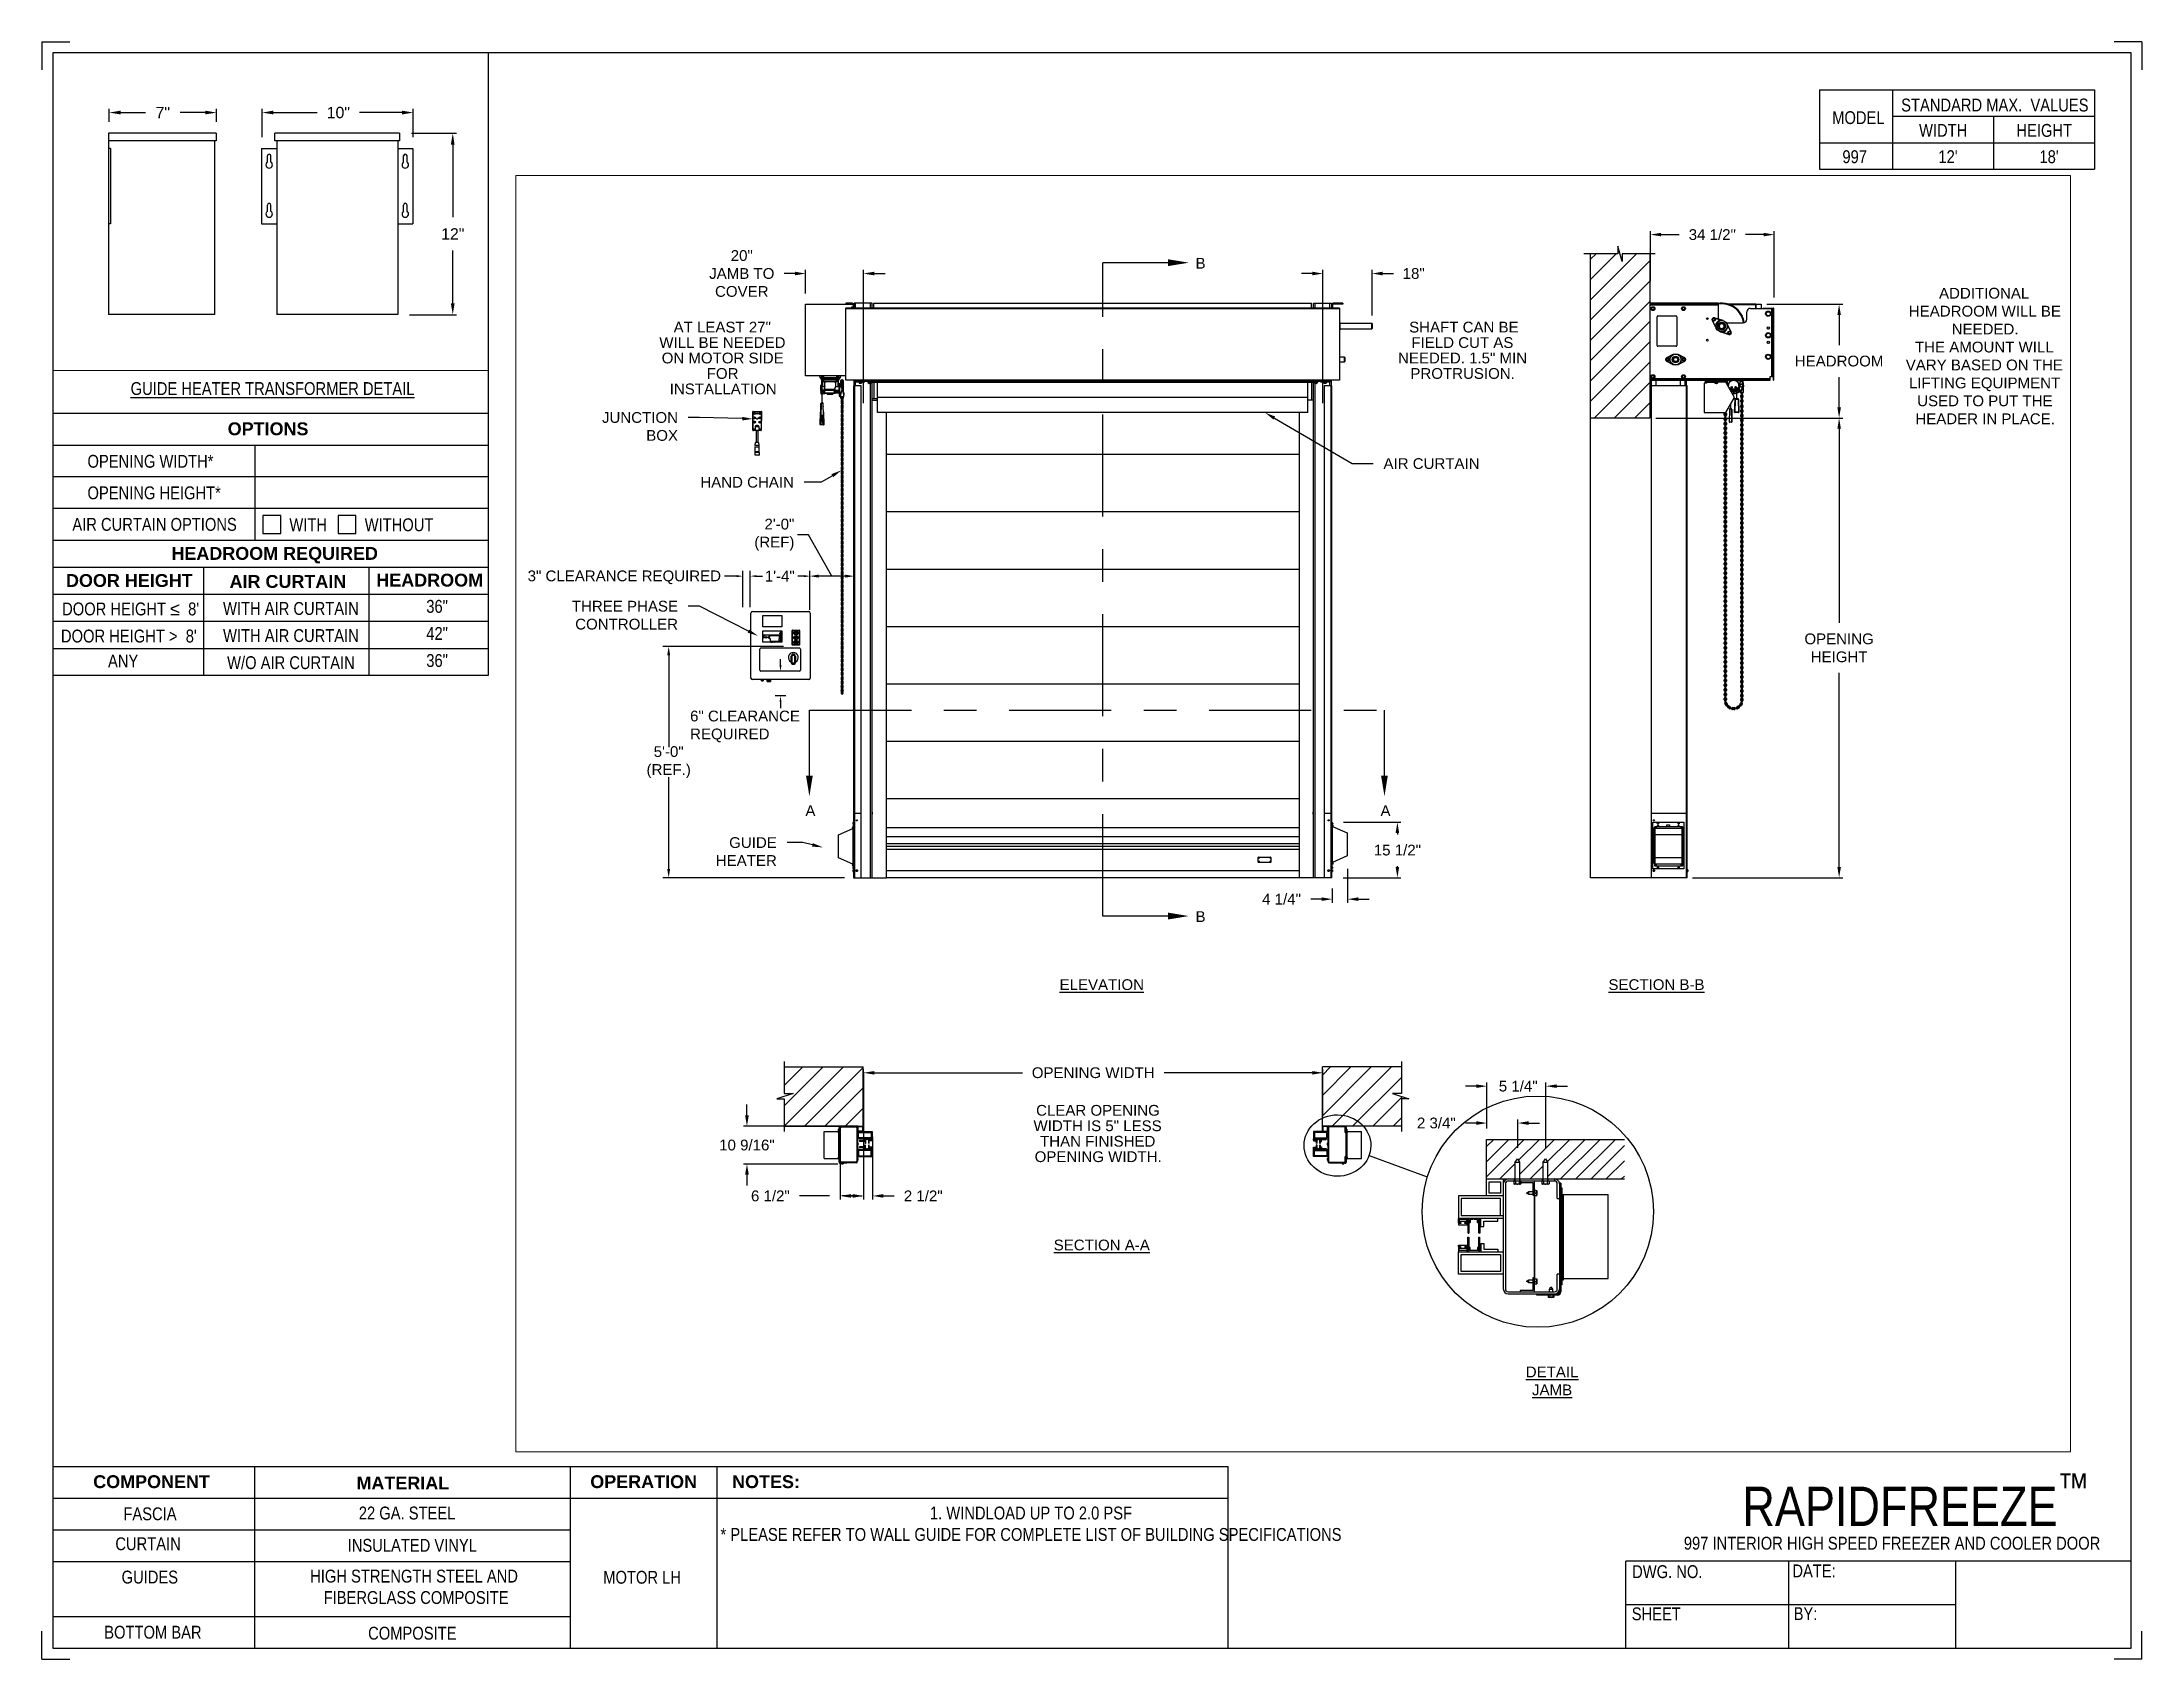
# Paper-space layout '997 MOTOR LH' of a CAD drawing. Header units: inches. Extents: x 0.1 to 10.9, y 0.1 to 8.4.
# The model-space entities are those that its viewports show. They can reach past a viewport. Long polylines and large blocks are cut down to what shows.
import ezdxf
from ezdxf import colors
from ezdxf.entities.mleader import LeaderData, LeaderLine
from ezdxf.enums import TextEntityAlignment as Align
from ezdxf.math import Vec2, Vec3

# ---------------------------------------------------------------- set-up
doc = ezdxf.new("R2010")
doc.units = ezdxf.units.IN
doc.header["$LTSCALE"] = 0.25
doc.header["$MEASUREMENT"] = 0
doc.linetypes.add('CENTER', pattern=[2, 1.25, -0.25, 0.25, -0.25])
for name, color, linetype in [('ANNOTATIONS', 1, 'Continuous'), ('DETAILS', 4, 'Continuous'), ('MOTOR LH', 7, 'Continuous'), ('SECTION CUTS', 6, 'CENTER'), ('TITLE BLOCK', 7, 'Continuous')]:
    doc.layers.add(name, color=color, linetype=linetype)
doc.styles.add('ARIAL', font='arial.ttf', dxfattribs={"height": 0.09375})
doc.styles.add('CADdetails-DIMENSIONS', font='ARIALN.TTF', dxfattribs={"height": 2.38})
doc.styles.add('ROMANS', font='Romans', dxfattribs={"height": 0.09375})
doc.styles.get("Standard").update_dxf_attribs({"font": 'romans.shx'})
doc.dimstyles.get("Standard").update_dxf_attribs({"dimscale": 60, "dimtxt": 0.0833, "dimasz": 0.0833, "dimexe": 0.0833, "dimexo": 0.04, "dimgap": 0.09, "dimtad": 0, "dimtih": 1, "dimtoh": 1, "dimdec": 4, "dimzin": 1, "dimdsep": 46, "dimlunit": 4, "dimtxsty": 'Standard', "dimcen": 0.09, "dimclrt": 150, "dimadec": 4, "dimazin": 2, "dimtfac": 1, "dimtdec": 0, "dimtofl": 0, "dimtmove": 0, "dimatfit": 3, "dimfxl": 1, "dimtolj": 1, "dimtzin": 0, "dimlwd": -1, "dimlwe": -1, "dimarcsym": 1})
doc.dimstyles.new('STANDARD$0', dxfattribs={"dimtxt": 0.09375, "dimasz": 0.09375, "dimexe": 0.03125, "dimexo": 0.046875, "dimgap": 0.09, "dimtad": 0, "dimtih": 1, "dimtoh": 1, "dimdec": 4, "dimzin": 0, "dimdsep": 46, "dimtxsty": 'ARIAL', "dimcen": 0.09, "dimadec": 0, "dimazin": 0, "dimtfac": 1, "dimtdec": 4, "dimtofl": 0, "dimtmove": 0, "dimatfit": 1, "dimfxl": 1, "dimtolj": 1, "dimtzin": 0, "dimarcsym": 0})

psp = doc.layouts.new('997 MOTOR LH')

# ---------------------------------------------------------------- texts
at = {"layer": 'TITLE BLOCK', "style": 'CADdetails-DIMENSIONS'}
for s, height, p in [('36"', 0.0664, (2.108, 5.476)), ('WITH AIR CURTAIN', 0.06641, (1.353, 5.465)), ('WITH AIR CURTAIN', 0.06641, (1.353, 5.325)), ('42"', 0.0664, (2.108, 5.336)), ('W/O AIR CURTAIN', 0.06641, (1.353, 5.185)), ('36"', 0.0664, (2.108, 5.196))]:
    psp.add_text(s, height=height, dxfattribs=at).set_placement(p, align=Align.CENTER)
at = {"layer": 'TITLE BLOCK', "attachment_point": 2, "style": 'CADdetails-DIMENSIONS'}
for s, width, insert, char_height in [('MODEL', 0.28815, (9.45, 8.068), 0.0664), ('STANDARD MAX.  VALUES', 1.75949, (10.155, 8.133), 0.06641), ('WIDTH', 0.42908, (9.888, 8.002), 0.0664), ('HEIGHT', 0.42908, (10.41, 8.002), 0.0664), ('997', 0.29952, (9.431, 7.866), 0.0664)]:
    psp.add_mtext_dynamic_manual_height_columns(s, width=width, gutter_width=1.363, heights=[0], dxfattribs=dict(at, insert=insert, char_height=char_height))
at = {"layer": 'TITLE BLOCK', "style": 'CADdetails-DIMENSIONS'}
for s, insert, char_height, width, attachment_point in [("12'", (9.913, 7.866), 0.0664, 1.75949, 2), ("18'", (10.435, 7.866), 0.0664, 1.75949, 2), ('{\\LGUIDE HEATER TRANSFORMER DETAIL}', (1.258, 6.668), 0.06641, 1.75949, 2), ('{\\fArial|b1|i0|c0|p34;OPTIONS}', (1.235, 6.46), 0.06641, 1.75949, 2), ('OPENING WIDTH*', (0.302, 6.292), 0.06641, 1.30693, 1), ('OPENING HEIGHT*', (0.302, 6.129), 0.06641, 1.30693, 1), ('AIR CURTAIN OPTIONS', (0.224, 5.966), 0.06641, 1.30693, 1), ('WITH', (1.345, 5.964), 0.0664, 0.44708, 1), ('WITHOUT', (1.734, 5.964), 0.0664, 0.44708, 1), ('{\\fArial|b1|i0|c0|p34;HEADROOM REQUIRED}', (1.269, 5.816), 0.06641, 2.01914, 2), ('\\A1;{\\fArial|b1|i0|c0|p34;DOOR HEIGHT}', (0.191, 5.676), 0.06641, 1.06226, 1), ('{\\fArial|b1|i0|c0|p34;AIR CURTAIN}', (1.036, 5.671), 0.06641, 1.06226, 1), ('{\\fArial|b1|i0|c0|p34;HEADROOM}', (1.794, 5.678), 0.06641, 1.06226, 1), ("\\A1;DOOR HEIGHT ≤  8'", (0.171, 5.529), 0.06641, 1.68762, 1), ("\\A1;DOOR HEIGHT >  8'", (0.165, 5.389), 0.06641, 1.41232, 1), ('\\A1;ANY', (0.408, 5.26), 0.0664, 0.44708, 1), ('{\\fArial|b1|i0|c0|p34;COMPONENT}', (0.633, 1.019), 0.06641, 1.75949, 2), ('{\\fArial|b1|i0|c0|p34;MATERIAL}', (1.931, 1.012), 0.06641, 1.75949, 2), ('{\\fArial|b1|i0|c0|p34;OPERATION}', (3.175, 1.019), 0.06641, 1.75949, 2), ('{\\fArial|b1|i0|c0|p34;NOTES:}', (3.807, 1.019), 0.06641, 1.75949, 2), ('\\A1;RAPIDFREEZE{\\H0.7x;\\S™^ ;}', (10.642, 1.029), 0.20312, 2.03069, 3), ('FASCIA', (0.625, 0.853), 0.0664, 1.75949, 2), ('22 GA. STEEL', (1.953, 0.857), 0.06641, 1.75949, 2), ('1. WINDLOAD UP TO 2.0 PSF\\P* PLEASE REFER TO WALL GUIDE FOR COMPLETE LIST OF BUILDING SPECIFICATIONS', (5.176, 0.857), 0.06641, 3.11182, 2), ('CURTAIN', (0.615, 0.698), 0.0664, 1.75949, 2), ('INSULATED VINYL', (1.98, 0.69), 0.06641, 1.75949, 2), ('997 INTERIOR HIGH SPEED FREEZER AND COOLER DOOR', (9.624, 0.701), 0.06641, 2.97795, 2), ('DWG. NO.', (8.463, 0.554), 0.0664, 1.75949, 2), ('DATE:', (9.221, 0.558), 0.0664, 1.75949, 2), ('GUIDES', (0.624, 0.526), 0.0664, 1.75949, 2), ('HIGH STRENGTH STEEL AND\\P FIBERGLASS COMPOSITE', (1.989, 0.531), 0.06641, 1.75949, 2), ('\\P\\P\\PMOTOR LH', (3.167, 0.857), 0.0664, 1.75949, 2), ('SHEET', (8.406, 0.336), 0.0664, 1.75949, 2), ('BY:', (9.177, 0.337), 0.0664, 1.75949, 2), ('BOTTOM BAR', (0.64, 0.241), 0.0664, 1.75949, 2), ('COMPOSITE', (1.98, 0.236), 0.0664, 1.75949, 2)]:
    psp.add_mtext(s, dxfattribs=dict(at, insert=insert, char_height=char_height, width=width, attachment_point=attachment_point))

msp = doc.modelspace()

# ---------------------------------------------------------------- texts
at = {"layer": 'ANNOTATIONS', "char_height": 0.09375, "style": 'ARIAL'}
for s, insert, width, attachment_point in [('\\pi0.34758;ADDITIONAL \\P\\pi0.08475;HEADROOM WILL BE \\P\\pi0.4578;NEEDED. \\P\\pi0.13815;THE AMOUNT WILL \\P\\pi0.05792;VARY BASED ON THE \\P\\pi0.08581;LIFTING EQUIPMENT \\P\\pi0.15749;USED TO PUT THE \\P\\pi0.14144;HEADER IN PLACE.', (186.55861, 244.96356), 1.4764393, 1), ('{\\LELEVATION}', (179.61578, 238.94074), 3.0834986, 2), ('{\\LSECTION B-B}', (184.44599, 238.94074), 1.3823677, 2), ('{\\LSECTION A-A}', (179.61578, 236.67252), 1.3823677, 2), ('{\\LDETAIL\\PJAMB}', (183.53686, 235.56685), 1.3823677, 2)]:
    msp.add_mtext(s, dxfattribs=dict(at, insert=insert, width=width, attachment_point=attachment_point))
at = {"layer": 'ANNOTATIONS', "char_height": 0.09375, "width": 1.10975, "attachment_point": 1, "line_spacing_factor": 0.86134, "style": 'ARIAL'}
for s, insert in [('\\pi0.13434;AT LEAST 27" \\P\\pi0.00967;WILL BE NEEDED \\P\\pi0.03039;ON MOTOR SIDE \\P\\pi0.42285;FOR \\P\\pi0.10058;INSTALLATION', (175.75314, 244.66832)), ('\\pi0.06355; SHAFT CAN BE \\P\\pi0.11976;FIELD CUT AS \\P\\pi0.00344;NEEDED. 1.5" MIN \\P\\pi0.11084;PROTRUSION.', (182.19222, 244.66832)), ('\\pi0.02368;CLEAR OPENING \\P\\pi0.00094;WIDTH IS 5" LESS \\P\\pi0.05783;THAN FINISHED \\P\\pi0.01076;OPENING WIDTH.', (179.02042, 237.84575))]:
    msp.add_mtext(s, dxfattribs=dict(at, insert=insert))
at = {"layer": 'ANNOTATIONS', "char_height": 0.09375, "style": 'ARIAL'}
for s, insert, attachment_point in [('2\'-0"\\P(REF)', (176.93921, 242.81318), 6), ('3" CLEARANCE REQUIRED', (174.61644, 242.44165), 4), ('1\'-4"', (176.94221, 242.45226), 6), ('6" CLEARANCE\\PREQUIRED', (176.03101, 241.14261), 4), ('5\'-0"\\P(REF.)', (175.84443, 240.83172), 5)]:
    msp.add_mtext(s, dxfattribs=dict(at, insert=insert, attachment_point=attachment_point))
at = {"layer": 'SECTION CUTS', "style": 'ARIAL'}
for s, p in [('B', (180.4322, 245.13091)), ('A', (177.03523, 240.36186)), ('A', (182.04266, 240.36186)), ('B', (180.4322, 239.43948))]:
    msp.add_text(s, height=0.09375, dxfattribs=at).set_placement(p)

# ---------------------------------------------------------------- blocks, each defined once
blk = doc.blocks.new('*D22')
at = {"layer": 'ANNOTATIONS', "color": 0, "lineweight": -2, "transparency": 16777216}
for p, q in [((184.393, 245.021), (184.393, 245.458)), ((184.486, 245.427), (184.643, 245.427)), ((185.378, 245.427), (185.222, 245.427)), ((185.472, 244.878), (185.472, 245.458))]:
    blk.add_line(p, q, dxfattribs=at)
at = {"layer": 'ANNOTATIONS', "color": 0, "transparency": 16777216}
for points in [[(184.486, 245.443), (184.486, 245.412), (184.393, 245.427)], [(185.378, 245.443), (185.378, 245.412), (185.472, 245.427)]]:
    blk.add_solid(points, dxfattribs=at)
at = {"layer": 'defpoints', "color": 0, "transparency": 16777216}
for p in [(185.472, 245.427), (184.393, 244.927), (185.472, 244.784)]:
    blk.add_point(p, dxfattribs=at)
at = {"layer": 'ANNOTATIONS', "color": 0, "transparency": 16777216, "insert": (184.932, 245.427), "char_height": 0.09375, "attachment_point": 5, "style": 'ARIAL'}
blk.add_mtext('\\A1;34 1/2"', dxfattribs=at)
blk = doc.blocks.new('*D23')
at = {"layer": 'ANNOTATIONS', "color": 0, "lineweight": -2, "transparency": 16777216}
for p, q in [((181.448, 245.088), (181.354, 245.088)), ((181.541, 243.96), (181.541, 245.119)), ((181.969, 244.724), (181.969, 245.119)), ((182.062, 245.088), (182.156, 245.088))]:
    blk.add_line(p, q, dxfattribs=at)
at = {"layer": 'ANNOTATIONS', "color": 0, "transparency": 16777216}
for points in [[(181.448, 245.104), (181.448, 245.072), (181.541, 245.088)], [(182.062, 245.104), (182.062, 245.072), (181.969, 245.088)]]:
    blk.add_solid(points, dxfattribs=at)
at = {"layer": 'defpoints', "color": 0, "transparency": 16777216}
for p in [(181.969, 245.088), (181.969, 244.63), (181.541, 243.867)]:
    blk.add_point(p, dxfattribs=at)
at = {"layer": 'ANNOTATIONS', "color": 0, "transparency": 16777216, "insert": (182.332, 245.088), "char_height": 0.0938, "attachment_point": 5, "style": 'ARIAL'}
blk.add_mtext('\\A1;18"', dxfattribs=at)
blk = doc.blocks.new('*D24')
at = {"layer": 'ANNOTATIONS', "color": 0, "lineweight": -2, "transparency": 16777216}
for p, q in [((176.943, 245.088), (176.85, 245.088)), ((177.037, 244.914), (177.037, 245.119)), ((177.541, 243.96), (177.541, 245.119)), ((177.635, 245.088), (177.729, 245.088))]:
    blk.add_line(p, q, dxfattribs=at)
at = {"layer": 'ANNOTATIONS', "color": 0, "transparency": 16777216}
for points in [[(176.943, 245.104), (176.943, 245.072), (177.037, 245.088)], [(177.635, 245.104), (177.635, 245.072), (177.541, 245.088)]]:
    blk.add_solid(points, dxfattribs=at)
at = {"layer": 'defpoints', "color": 0, "transparency": 16777216}
for p in [(177.541, 245.088), (177.037, 244.82), (177.541, 243.867)]:
    blk.add_point(p, dxfattribs=at)
at = {"layer": 'ANNOTATIONS', "color": 0, "transparency": 16777216, "insert": (176.481, 245.088), "char_height": 0.0938, "attachment_point": 5, "style": 'ARIAL'}
blk.add_mtext('\\A1;20"\\PJAMB TO\\PCOVER', dxfattribs=at)
blk = doc.blocks.new('*D35')
at = {"layer": 'ANNOTATIONS', "color": 0, "lineweight": -2, "transparency": 16777216}
for p, q in [((177.541, 238.13), (177.541, 237.022)), ((177.338, 237.601), (177.338, 237.022)), ((177.245, 237.053), (176.983, 237.053)), ((177.432, 237.053), (177.526, 237.053))]:
    blk.add_line(p, q, dxfattribs=at)
at = {"layer": 'ANNOTATIONS', "color": 0, "transparency": 16777216}
blk.add_solid([(177.432, 237.069), (177.432, 237.038), (177.338, 237.053)], dxfattribs=at)
at = {"layer": 'defpoints', "color": 0, "transparency": 16777216}
for p in [(177.541, 238.177), (177.338, 237.648), (177.541, 237.053)]:
    blk.add_point(p, dxfattribs=at)
at = {"layer": 'ANNOTATIONS', "color": 0, "transparency": 16777216, "insert": (176.73, 237.053), "char_height": 0.0938, "attachment_point": 5, "style": 'ARIAL'}
blk.add_mtext('\\A1;6 1/2"', dxfattribs=at)
blk = doc.blocks.new('*D36')
at = {"layer": 'ANNOTATIONS', "color": 0, "lineweight": -2, "transparency": 16777216}
for p, q in [((176.526, 237.755), (176.526, 237.849)), ((177.495, 237.661), (176.495, 237.661)), ((177.317, 237.331), (176.495, 237.331)), ((176.526, 237.238), (176.526, 237.144))]:
    blk.add_line(p, q, dxfattribs=at)
at = {"layer": 'ANNOTATIONS', "color": 0, "transparency": 16777216}
for points in [[(176.51, 237.755), (176.542, 237.755), (176.526, 237.661)], [(176.51, 237.238), (176.542, 237.238), (176.526, 237.331)]]:
    blk.add_solid(points, dxfattribs=at)
at = {"layer": 'defpoints', "color": 0, "transparency": 16777216}
for p in [(177.541, 237.661), (176.526, 237.331), (177.364, 237.331)]:
    blk.add_point(p, dxfattribs=at)
at = {"layer": 'ANNOTATIONS', "color": 0, "transparency": 16777216, "insert": (176.526, 237.496), "char_height": 0.09375, "attachment_point": 5, "style": 'ARIAL'}
blk.add_mtext('\\A1;10 9/16"', dxfattribs=at)
blk = doc.blocks.new('*D37')
at = {"layer": 'ANNOTATIONS', "color": 0, "lineweight": -2, "transparency": 16777216}
for p, q in [((177.541, 237.614), (177.541, 237.022)), ((177.62, 237.568), (177.62, 237.022)), ((177.448, 237.053), (177.354, 237.053)), ((177.713, 237.053), (177.807, 237.053))]:
    blk.add_line(p, q, dxfattribs=at)
at = {"layer": 'ANNOTATIONS', "color": 0, "transparency": 16777216}
for points in [[(177.448, 237.069), (177.448, 237.038), (177.541, 237.053)], [(177.713, 237.069), (177.713, 237.038), (177.62, 237.053)]]:
    blk.add_solid(points, dxfattribs=at)
at = {"layer": 'defpoints', "color": 0, "transparency": 16777216}
for p in [(177.541, 237.661), (177.62, 237.614), (177.62, 237.053)]:
    blk.add_point(p, dxfattribs=at)
at = {"layer": 'ANNOTATIONS', "color": 0, "transparency": 16777216, "insert": (178.061, 237.053), "char_height": 0.0938, "attachment_point": 5, "style": 'ARIAL'}
blk.add_mtext('\\A1;2 1/2"', dxfattribs=at)
blk = doc.blocks.new('*D28')
at = {"layer": 'ANNOTATIONS', "color": 0, "lineweight": -2, "transparency": 16777216}
for p, q in [((181.721, 240.309), (182.221, 240.309)), ((182.19, 240.215), (182.19, 240.203)), ((182.19, 239.919), (182.19, 239.927)), ((181.717, 239.825), (182.221, 239.825))]:
    blk.add_line(p, q, dxfattribs=at)
at = {"layer": 'ANNOTATIONS', "color": 0, "transparency": 16777216}
for points in [[(182.174, 240.215), (182.205, 240.215), (182.19, 240.309)], [(182.174, 239.919), (182.205, 239.919), (182.19, 239.825)]]:
    blk.add_solid(points, dxfattribs=at)
at = {"layer": 'defpoints', "color": 0, "transparency": 16777216}
for p in [(181.627, 240.309), (182.19, 240.309), (181.623, 239.825)]:
    blk.add_point(p, dxfattribs=at)
at = {"layer": 'ANNOTATIONS', "color": 0, "transparency": 16777216, "insert": (182.19, 240.065), "char_height": 0.09375, "attachment_point": 5, "style": 'ARIAL'}
blk.add_mtext('\\A1;15 1/2"', dxfattribs=at)
blk = doc.blocks.new('*D29')
at = {"layer": 'ANNOTATIONS', "color": 0, "lineweight": -2, "transparency": 16777216}
for p, q in [((181.756, 239.903), (181.756, 239.607)), ((181.623, 239.731), (181.623, 239.607)), ((181.53, 239.638), (181.436, 239.638)), ((181.849, 239.638), (181.943, 239.638))]:
    blk.add_line(p, q, dxfattribs=at)
at = {"layer": 'ANNOTATIONS', "color": 0, "transparency": 16777216}
for points in [[(181.53, 239.654), (181.53, 239.623), (181.623, 239.638)], [(181.849, 239.654), (181.849, 239.623), (181.756, 239.638)]]:
    blk.add_solid(points, dxfattribs=at)
at = {"layer": 'defpoints', "color": 0, "transparency": 16777216}
for p in [(181.756, 239.997), (181.623, 239.825), (181.756, 239.638)]:
    blk.add_point(p, dxfattribs=at)
at = {"layer": 'ANNOTATIONS', "color": 0, "transparency": 16777216, "insert": (181.181, 239.638), "char_height": 0.0938, "attachment_point": 5, "style": 'ARIAL'}
blk.add_mtext('\\A1;4 1/4"', dxfattribs=at)
blk = doc.blocks.new('*D30')
at = {"layer": 'ANNOTATIONS', "color": 0, "lineweight": -2, "transparency": 16777216}
for p, q in [((172.255, 237.358), (172.255, 237.592)), ((172.349, 237.56), (172.71, 237.56)), ((173.412, 237.56), (173.061, 237.56)), ((173.505, 237.358), (173.505, 237.592))]:
    blk.add_line(p, q, dxfattribs=at)
at = {"layer": 'ANNOTATIONS', "color": 0, "transparency": 16777216}
for points in [[(172.349, 237.576), (172.349, 237.545), (172.255, 237.56)], [(173.412, 237.576), (173.412, 237.545), (173.505, 237.56)]]:
    blk.add_solid(points, dxfattribs=at)
at = {"layer": 'defpoints', "color": 0, "transparency": 16777216}
for p in [(172.255, 237.56), (172.255, 237.264), (173.505, 237.264)]:
    blk.add_point(p, dxfattribs=at)
at = {"layer": 'ANNOTATIONS', "color": 0, "transparency": 16777216, "insert": (172.885, 237.56), "char_height": 0.0938, "attachment_point": 5, "style": 'ARIAL'}
blk.add_mtext('\\A1;10"', dxfattribs=at)
blk = doc.blocks.new('*D31')
at = {"layer": 'ANNOTATIONS', "color": 0, "lineweight": -2, "transparency": 16777216}
for p, q in [((170.991, 237.483), (170.991, 237.592)), ((171.085, 237.56), (171.29, 237.56)), ((171.785, 237.56), (171.577, 237.56)), ((171.879, 237.483), (171.879, 237.592))]:
    blk.add_line(p, q, dxfattribs=at)
at = {"layer": 'ANNOTATIONS', "color": 0, "transparency": 16777216}
for points in [[(171.085, 237.576), (171.085, 237.545), (170.991, 237.56)], [(171.785, 237.576), (171.785, 237.545), (171.879, 237.56)]]:
    blk.add_solid(points, dxfattribs=at)
at = {"layer": 'defpoints', "color": 0, "transparency": 16777216}
for p in [(170.991, 237.56), (170.991, 237.389), (171.879, 237.389)]:
    blk.add_point(p, dxfattribs=at)
at = {"layer": 'ANNOTATIONS', "color": 0, "transparency": 16777216, "insert": (171.434, 237.56), "char_height": 0.0938, "attachment_point": 5, "style": 'ARIAL'}
blk.add_mtext('\\A1;7"', dxfattribs=at)
blk = doc.blocks.new('*D32')
at = {"layer": 'ANNOTATIONS', "color": 0, "lineweight": -2, "transparency": 16777216}
for p, q in [((173.49, 237.389), (173.862, 237.389)), ((173.831, 237.296), (173.831, 236.694)), ((173.831, 235.983), (173.831, 236.42)), ((173.474, 235.889), (173.862, 235.889))]:
    blk.add_line(p, q, dxfattribs=at)
at = {"layer": 'ANNOTATIONS', "color": 0, "transparency": 16777216}
for points in [[(173.815, 237.296), (173.846, 237.296), (173.831, 237.389)], [(173.815, 235.983), (173.846, 235.983), (173.831, 235.889)]]:
    blk.add_solid(points, dxfattribs=at)
at = {"layer": 'defpoints', "color": 0, "transparency": 16777216}
for p in [(173.396, 237.389), (173.38, 235.889), (173.831, 235.889)]:
    blk.add_point(p, dxfattribs=at)
at = {"layer": 'ANNOTATIONS', "color": 0, "transparency": 16777216, "insert": (173.831, 236.557), "char_height": 0.0938, "attachment_point": 5, "style": 'ARIAL'}
blk.add_mtext('\\A1;12"', dxfattribs=at)
blk = doc.blocks.new('*D33')
at = {"layer": 'ANNOTATIONS', "color": 0, "lineweight": -2, "transparency": 16777216}
for p, q in [((182.876, 237.688), (182.783, 237.688)), ((182.97, 237.64), (182.97, 237.719)), ((183.239, 237.472), (183.239, 237.719)), ((183.333, 237.688), (183.426, 237.688))]:
    blk.add_line(p, q, dxfattribs=at)
at = {"layer": 'ANNOTATIONS', "color": 0, "transparency": 16777216}
for points in [[(182.876, 237.704), (182.876, 237.672), (182.97, 237.688)], [(183.333, 237.704), (183.333, 237.672), (183.239, 237.688)]]:
    blk.add_solid(points, dxfattribs=at)
at = {"layer": 'defpoints', "color": 0, "transparency": 16777216}
for p in [(182.97, 237.688), (182.97, 237.546), (183.239, 237.378)]:
    blk.add_point(p, dxfattribs=at)
at = {"layer": 'ANNOTATIONS', "color": 0, "transparency": 16777216, "insert": (182.529, 237.688), "char_height": 0.0938, "attachment_point": 5, "style": 'ARIAL'}
blk.add_mtext('\\A1;2 3/4"', dxfattribs=at)
blk = doc.blocks.new('*D34')
at = {"layer": 'ANNOTATIONS', "color": 0, "lineweight": -2, "transparency": 16777216}
for p, q in [((182.876, 238.009), (182.783, 238.009)), ((182.97, 237.64), (182.97, 238.041)), ((183.483, 237.472), (183.483, 238.041)), ((183.577, 238.009), (183.67, 238.009))]:
    blk.add_line(p, q, dxfattribs=at)
at = {"layer": 'ANNOTATIONS', "color": 0, "transparency": 16777216}
for points in [[(182.876, 238.025), (182.876, 237.994), (182.97, 238.009)], [(183.577, 238.025), (183.577, 237.994), (183.483, 238.009)]]:
    blk.add_solid(points, dxfattribs=at)
at = {"layer": 'defpoints', "color": 0, "transparency": 16777216}
for p in [(182.97, 238.009), (182.97, 237.546), (183.483, 237.378)]:
    blk.add_point(p, dxfattribs=at)
at = {"layer": 'ANNOTATIONS', "color": 0, "transparency": 16777216, "insert": (183.242, 238.009), "char_height": 0.0938, "attachment_point": 5, "style": 'ARIAL'}
blk.add_mtext('\\A1;5 1/4"', dxfattribs=at)
blk = doc.blocks.new('*D25')
at = {"layer": 'ANNOTATIONS', "color": 0, "lineweight": -2, "transparency": 16777216}
for p, q in [((184.669, 243.829), (186.068, 243.829)), ((186.036, 243.736), (186.036, 242.045)), ((186.036, 239.919), (186.036, 241.61)), ((184.759, 239.825), (186.068, 239.825))]:
    blk.add_line(p, q, dxfattribs=at)
at = {"layer": 'ANNOTATIONS', "color": 0, "transparency": 16777216}
for points in [[(186.021, 243.736), (186.052, 243.736), (186.036, 243.829)], [(186.021, 239.919), (186.052, 239.919), (186.036, 239.825)]]:
    blk.add_solid(points, dxfattribs=at)
at = {"layer": 'defpoints', "color": 0, "transparency": 16777216}
for p in [(184.622, 243.829), (186.036, 243.829), (184.712, 239.825)]:
    blk.add_point(p, dxfattribs=at)
at = {"layer": 'ANNOTATIONS', "color": 0, "transparency": 16777216, "insert": (186.036, 241.827), "char_height": 0.09375, "attachment_point": 5, "style": 'ARIAL'}
blk.add_mtext('\\A1;OPENING \\PHEIGHT', dxfattribs=at)
blk = doc.blocks.new('*D26')
at = {"layer": 'ANNOTATIONS', "color": 0, "lineweight": -2, "transparency": 16777216}
for p, q in [((185.408, 244.82), (186.068, 244.82)), ((186.036, 244.726), (186.036, 244.463)), ((186.036, 243.923), (186.036, 244.186)), ((184.439, 243.829), (186.068, 243.829))]:
    blk.add_line(p, q, dxfattribs=at)
at = {"layer": 'ANNOTATIONS', "color": 0, "transparency": 16777216}
for points in [[(186.021, 244.726), (186.052, 244.726), (186.036, 244.82)], [(186.021, 243.923), (186.052, 243.923), (186.036, 243.829)]]:
    blk.add_solid(points, dxfattribs=at)
at = {"layer": 'defpoints', "color": 0, "transparency": 16777216}
for p in [(185.362, 244.82), (186.036, 244.82), (184.393, 243.829)]:
    blk.add_point(p, dxfattribs=at)
at = {"layer": 'ANNOTATIONS', "color": 0, "transparency": 16777216, "insert": (186.036, 244.325), "char_height": 0.09375, "attachment_point": 5, "style": 'ARIAL'}
blk.add_mtext('\\A1;HEADROOM', dxfattribs=at)
blk = doc.blocks.new('*D27')
at = {"layer": 'ANNOTATIONS', "color": 0, "lineweight": -2, "transparency": 16777216}
for p, q in [((177.541, 237.744), (177.541, 238.157)), ((181.542, 237.746), (181.542, 238.157)), ((177.635, 238.126), (178.925, 238.126)), ((181.448, 238.126), (180.158, 238.126))]:
    blk.add_line(p, q, dxfattribs=at)
at = {"layer": 'ANNOTATIONS', "color": 0, "transparency": 16777216}
for points in [[(177.635, 238.141), (177.635, 238.11), (177.541, 238.126)], [(181.448, 238.141), (181.448, 238.11), (181.542, 238.126)]]:
    blk.add_solid(points, dxfattribs=at)
at = {"layer": 'defpoints', "color": 0, "transparency": 16777216}
for p in [(181.542, 238.126), (177.541, 237.697), (181.542, 237.699)]:
    blk.add_point(p, dxfattribs=at)
at = {"layer": 'ANNOTATIONS', "color": 0, "transparency": 16777216, "insert": (179.541, 238.126), "char_height": 0.09375, "attachment_point": 5, "style": 'ARIAL'}
blk.add_mtext('\\A1;OPENING WIDTH', dxfattribs=at)

# ---------------------------------------------------------------- dimensions: what is measured, and where the dimension line sits
at = {"layer": 'ANNOTATIONS'}
dim = msp.add_linear_dim(base=(185.47166, 245.42718), p1=(184.3926, 244.92718), p2=(185.47166, 244.78442), angle=180, text='34 1/2"', dimstyle='STANDARD$0', override={"dimexo": 0.09375, "dimpost": ''}, dxfattribs=at)
dim.commit()
dim.dimension.update_dxf_attribs({"geometry": '*D22', "text_midpoint": (184.93213, 245.42718)})
for base, p1, p2, text, override, picture, middle in [((177.54142, 245.0881), (177.03722, 244.82024), (177.54142, 243.86669), '20"\\PJAMB TO\\PCOVER', {"dimexo": 0.09375}, '*D24', (176.48064, 245.0881)), ((181.96855, 245.0881), (181.54142, 243.86669), (181.96855, 244.63014), '18"', {"dimexo": 0.09375}, '*D23', (182.33193, 245.0881)), ((181.7557, 239.63838), (181.62327, 239.82476), (181.7557, 239.99724), '4 1/4"', {"dimexo": 0.09375}, '*D29', (181.18078, 239.63838)), ((177.54142, 237.05314), (177.3383, 237.6476), (177.54142, 238.1769), '6 1/2"', {"dimsd2": 1}, '*D35', (176.72953, 237.05314)), ((182.97025, 238.00928), (183.48294, 237.37775), (182.97025, 237.54586), '5 1/4"', {"dimexo": 0.09375}, '*D34', (183.24239, 238.00928)), ((182.97025, 237.68795), (183.2388, 237.37775), (182.97025, 237.54586), '2 3/4"', {"dimexo": 0.09375}, '*D33', (182.52885, 237.68795)), ((170.99133, 237.56041), (171.87883, 237.38934), (170.99133, 237.38934), '7"', {"dimexo": 0.09375}, '*D31', (171.43383, 237.56041)), ((172.25545, 237.56041), (173.50545, 237.26434), (172.25545, 237.26434), '10"', {"dimexo": 0.09375}, '*D30', (172.88544, 237.56041))]:
    dim = msp.add_linear_dim(base=base, p1=p1, p2=p2, text=text, dimstyle='STANDARD$0', override=override, dxfattribs=at)
    dim.commit()
    dim.dimension.update_dxf_attribs({"geometry": picture, "text_midpoint": middle, "dimtype": 160})
for base, p1, p2, angle, text, picture, middle in [((186.03642, 244.82024), (184.3926, 243.82935), (185.3616, 244.82024), 90, 'HEADROOM', '*D26', (186.03642, 244.3248)), ((186.03642, 243.82935), (184.71211, 239.82502), (184.62233, 243.82935), 90, 'OPENING \\PHEIGHT', '*D25', (186.03642, 241.82719)), ((176.52593, 237.33137), (177.54142, 237.66127), (177.36411, 237.33137), 270, '10 9/16"', '*D36', (176.52593, 237.49632))]:
    dim = msp.add_linear_dim(base=base, p1=p1, p2=p2, angle=angle, text=text, dimstyle='STANDARD$0', dxfattribs=at)
    dim.commit()
    dim.dimension.update_dxf_attribs({"geometry": picture, "text_midpoint": middle})
for base, p1, p2, text, picture, middle in [((182.18967, 240.30914), (181.62327, 239.82476), (181.62698, 240.30914), '15 1/2"', '*D28', (182.18967, 240.06498)), ((173.83086, 235.88934), (173.39607, 237.38934), (173.38045, 235.88934), '12"', '*D32', (173.83086, 236.55736))]:
    dim = msp.add_linear_dim(base=base, p1=p1, p2=p2, angle=90, text=text, dimstyle='STANDARD$0', override={"dimexo": 0.09375}, dxfattribs=at)
    dim.commit()
    dim.dimension.update_dxf_attribs({"geometry": picture, "text_midpoint": middle, "dimtype": 160})
for base, p1, p2, text, picture, middle in [((181.54164, 238.12566), (177.54142, 237.69666), (181.54164, 237.6987), 'OPENING WIDTH', '*D27', (179.54142, 238.12566)), ((177.61955, 237.05314), (177.54142, 237.66127), (177.61955, 237.6144), '2 1/2"', '*D37', (178.06095, 237.05314))]:
    dim = msp.add_linear_dim(base=base, p1=p1, p2=p2, text=text, dimstyle='STANDARD$0', dxfattribs=at)
    dim.commit()
    dim.dimension.update_dxf_attribs({"geometry": picture, "text_midpoint": middle, "dimtype": 160})

# ---------------------------------------------------------------- hatches: boundary and pattern name
at = {"layer": 'DETAILS'}
h = msp.add_hatch(dxfattribs=at)
h.set_pattern_fill('ANSI34', color=256, style=0)
h.set_pattern_definition([(45, (165.5645, 231.7817), (-0.53033, 0.53033), []), (45, (165.7413, 231.7817), (-0.53033, 0.53033), []), (45, (165.91805, 231.7817), (-0.53033, 0.53033), []), (45, (166.0948, 231.7817), (-0.53033, 0.53033), [])])
edge = h.paths.add_edge_path(flags=0)
edge.add_line((171.07734, 237.56954), (171.11068, 237.5546))
edge.add_arc((171.10747, 237.54743), 0.00785, -1.295993, 65.864162, ccw=False)
edge.add_arc((171.10747, 237.54708), 0.00785, -65.864162, 1.295993, ccw=False)
edge.add_line((171.11068, 237.53991), (171.07734, 237.52497))
edge.add_arc((171.08556, 237.50661), 0.02012, 114.135838, 174.862577)
edge.add_line((171.06552, 237.50841), (171.05952, 237.44168))
edge.add_arc((171.01134, 237.44601), 0.04838, 303.762707, 354.862577, ccw=False)
edge.add_arc((171.04031, 237.40268), 0.00375, 123.762707, 299.581245)
edge.add_arc((170.96997, 237.52658), 0.14623, 299.581245, 311.875067)
edge.add_arc((171.08354, 237.39991), 0.0239, 49.802623, 131.875067, ccw=False)
edge.add_arc((171.10244, 237.42228), 0.0054, 229.802623, 270.719118)
edge.add_arc((171.10337, 237.3488), 0.06809, 69.279031, 90.719118, ccw=False)
edge.add_arc((171.12886, 237.41579), 0.00359, 246.991646, 357.889769)
edge.add_line((171.13244, 237.41566), (171.13221, 237.43482))
edge.add_arc((171.12058, 237.43468), 0.01163, 0.690606, 55.256638)
edge.add_line((171.12721, 237.44424), (171.10695, 237.4583))
edge.add_arc((171.10638, 237.45747), 0.001, 55.256638, 157.166143)
edge.add_line((171.10546, 237.45786), (171.10128, 237.44794))
edge.add_arc((171.10036, 237.44833), 0.001, 245.077943, 337.166143, ccw=False)
edge.add_line((171.09993, 237.44742), (171.08649, 237.45367))
edge.add_arc((171.08691, 237.45457), 0.001, 175.551201, 245.077943, ccw=False)
edge.add_line((171.08592, 237.45465), (171.08972, 237.50357))
edge.add_arc((171.10488, 237.50239), 0.0152, 114.800918, 175.551201, ccw=False)
edge.add_line((171.0985, 237.51619), (171.1246, 237.52825))
edge.add_arc((171.11585, 237.54718), 0.02086, 294.800918, 360.193767)
edge.add_arc((171.11585, 237.54732), 0.02086, 359.806233, 425.199082)
edge.add_line((171.1246, 237.56626), (171.0985, 237.57832))
edge.add_arc((171.10488, 237.59212), 0.0152, 184.448799, 245.199082, ccw=False)
edge.add_line((171.08972, 237.59094), (171.08592, 237.63986))
edge.add_arc((171.08691, 237.63994), 0.001, 114.922057, 184.448799, ccw=False)
edge.add_line((171.08649, 237.64084), (171.09993, 237.64709))
edge.add_arc((171.10036, 237.64618), 0.001, 22.833857, 114.922057, ccw=False)
edge.add_line((171.10128, 237.64657), (171.10546, 237.63665))
edge.add_arc((171.10638, 237.63703), 0.001, 202.833857, 304.743362)
edge.add_line((171.10695, 237.63621), (171.12721, 237.65027))
edge.add_arc((171.12058, 237.65982), 0.01163, 304.743362, 359.309394)
edge.add_line((171.13221, 237.65968), (171.13244, 237.67885))
edge.add_arc((171.12886, 237.67872), 0.00359, 2.110231, 113.008354)
edge.add_arc((171.10337, 237.74571), 0.06809, 269.280882, 290.720969, ccw=False)
edge.add_arc((171.10244, 237.67223), 0.0054, 89.280882, 130.197377)
edge.add_arc((171.08354, 237.6946), 0.0239, 228.124933, 310.197377, ccw=False)
edge.add_arc((170.96997, 237.56792), 0.14623, 48.124933, 60.418755)
edge.add_arc((171.04031, 237.69183), 0.00375, 60.418755, 236.237293)
edge.add_arc((171.01134, 237.64849), 0.04838, 5.137423, 56.237293, ccw=False)
edge.add_line((171.05952, 237.65283), (171.06552, 237.5861))
edge.add_arc((171.08556, 237.5879), 0.02012, 185.137423, 245.864162)
h = msp.add_hatch(dxfattribs=at)
h.set_pattern_fill('ANSI31', color=256, scale=0.75)
h.set_pattern_definition([(45, (178.46798, 229.538545), (-0.0662913, 0.0662913), [])])
h.paths.add_polyline_path([(184.16743, 237.20075), (183.49674, 237.20075), (183.49674, 237.34604), (183.47843, 237.37775), (183.46012, 237.34604), (183.46012, 237.20075), (183.2526, 237.20075), (183.2526, 237.34604), (183.23429, 237.37775), (183.21598, 237.34604), (183.21598, 237.20075), (182.96573, 237.20075), (182.96573, 237.54586), (184.16743, 237.54586)])
at = {"layer": 'MOTOR LH'}
h = msp.add_hatch(dxfattribs=at)
h.set_pattern_fill('ANSI31', color=256, style=0)
h.paths.add_polyline_path([(184.10895, 245.32551), (184.10895, 245.26085), (183.87246, 245.26085), (183.87246, 243.82935), (184.38808, 243.82935), (184.38808, 245.26085), (184.14737, 245.26085), (184.14737, 245.19215)])
h = msp.add_hatch(dxfattribs=at)
h.set_pattern_fill('ANSI31', color=256, style=0)
h.paths.add_polyline_path([(177.53691, 237.66127), (176.84941, 237.66127), (176.84941, 237.89848), (176.7853, 237.89848), (176.92737, 237.94538), (176.84941, 237.94538), (176.84941, 238.1769), (177.53691, 238.1769), (177.53691, 238.0144)])
h = msp.add_hatch(dxfattribs=at)
h.set_pattern_fill('ANSI31', color=256, style=0)
h.paths.add_polyline_path([(182.28851, 237.89848), (182.22441, 237.89848), (182.22441, 237.66127), (181.53691, 237.66127), (181.53691, 238.1769), (181.55508, 238.1769), (182.22441, 238.1769), (182.22441, 237.94538), (182.14644, 237.94538)])

# ---------------------------------------------------------------- linework, layer by layer
at = {"layer": 'ANNOTATIONS'}
for p, q in [((176.48945, 242.1827), (176.48945, 242.49939)), ((176.55513, 242.1827), (176.55513, 242.49939)), ((177.07238, 242.15759), (177.07238, 242.49939)), ((176.43631, 242.45226), (176.33171, 242.45226)), ((176.60857, 242.45226), (176.66171, 242.45226)), ((177.02347, 242.45226), (176.97033, 242.45226)), ((177.38208, 242.45226), (177.15004, 242.45226)), ((176.84428, 241.83906), (175.79333, 241.83906)), ((175.84443, 241.7614), (175.84443, 240.96098)), ((176.86525, 241.62367), (176.77099, 241.62367)), ((176.81812, 241.67681), (176.81812, 241.72995)), ((176.86525, 241.40837), (176.77099, 241.40837)), ((176.81812, 241.35523), (176.81812, 241.30209)), ((175.84443, 239.90243), (175.84443, 240.70245)), ((177.37466, 239.82476), (175.79333, 239.82476))]:
    msp.add_line(p, q, dxfattribs=at)
for points in [[(176.43631, 242.46112), (176.43631, 242.44341), (176.48945, 242.45226)], [(176.60857, 242.46112), (176.60857, 242.44341), (176.55543, 242.45226)], [(177.02347, 242.46112), (177.02347, 242.44341), (177.07661, 242.45226)], [(177.15004, 242.43932), (177.15004, 242.46521), (177.07238, 242.45226)], [(177.38208, 242.43932), (177.38208, 242.46521), (177.45975, 242.45226)], [(175.85737, 241.7614), (175.83148, 241.7614), (175.84443, 241.83906)], [(176.82698, 241.67681), (176.80927, 241.67681), (176.81812, 241.62367)], [(176.82698, 241.35523), (176.80927, 241.35523), (176.81812, 241.40837)], [(175.85737, 239.90243), (175.83148, 239.90243), (175.84443, 239.82476)]]:
    msp.add_solid(points, dxfattribs=at)
at = {"layer": 'DETAILS'}
for p, q in [((182.96573, 237.05427), (182.96573, 237.54586)), ((182.96573, 237.54586), (184.16743, 237.54586)), ((171.87431, 237.38934), (170.98681, 237.38934)), ((170.98681, 237.38934), (170.98681, 235.88934)), ((171.87431, 237.32684), (170.98681, 237.32684)), ((171.86181, 237.32684), (171.86181, 235.88934)), ((171.87431, 237.38934), (171.87431, 237.32684)), ((173.39156, 237.38934), (172.36031, 237.38934)), ((172.36031, 237.32684), (172.36031, 237.38934)), ((173.39156, 237.32684), (172.36031, 237.32684)), ((172.37593, 237.32684), (172.37593, 235.88934)), ((173.37593, 237.32684), (173.37593, 235.88934)), ((173.39156, 237.38934), (173.39156, 237.32684)), ((181.94302, 237.40548), (182.45046, 237.21885)), ((183.21598, 237.34604), (183.23429, 237.37775)), ((183.21598, 237.34604), (183.2526, 237.34604)), ((183.21598, 237.18244), (183.21598, 237.34604)), ((183.23429, 237.37775), (183.2526, 237.34604)), ((183.2526, 237.34604), (183.2526, 237.18244)), ((183.46012, 237.34604), (183.47843, 237.37775)), ((183.46012, 237.34604), (183.49674, 237.34604)), ((183.46012, 237.18244), (183.46012, 237.34604)), ((183.47843, 237.37775), (183.49674, 237.34604)), ((183.49674, 237.34604), (183.49674, 237.18244)), ((171.00243, 237.26434), (170.98681, 237.26434)), ((171.00243, 237.26434), (171.00243, 236.63934)), ((172.25093, 237.26434), (172.25093, 236.63934)), ((172.25093, 237.26434), (172.37593, 237.26434)), ((172.29859, 237.1501), (172.29859, 237.20153)), ((172.32828, 237.1501), (172.32828, 237.20153)), ((173.37593, 237.26434), (173.50093, 237.26434)), ((173.42359, 237.1501), (173.42359, 237.20153)), ((173.45328, 237.1501), (173.45328, 237.20153)), ((173.50093, 237.26434), (173.50093, 236.63934)), ((182.96573, 237.20075), (184.16743, 237.20075)), ((182.99015, 237.17634), (183.0878, 237.17634)), ((182.99015, 237.07868), (182.99015, 237.17634)), ((183.0878, 237.17634), (183.0878, 237.07868)), ((183.11222, 237.20075), (183.11222, 236.2425)), ((183.13053, 237.15803), (183.13053, 236.2425)), ((183.55777, 237.18244), (183.15494, 237.18244)), ((183.20263, 237.18244), (183.20263, 237.15872)), ((183.20685, 237.15627), (183.20335, 237.15829)), ((183.26173, 237.15627), (183.20685, 237.15627)), ((183.20987, 237.18244), (183.20987, 237.20075)), ((183.21721, 237.18244), (183.21721, 237.15872)), ((183.24886, 237.18244), (183.24886, 237.15872)), ((183.25863, 237.18244), (183.25863, 237.17082)), ((183.25863, 237.17082), (183.36908, 237.17082)), ((183.2587, 237.18244), (183.2587, 237.20075)), ((183.26523, 237.15829), (183.26173, 237.15627)), ((183.26594, 237.15872), (183.26519, 237.15835)), ((183.26594, 237.18244), (183.26594, 237.15872)), ((183.36908, 237.17082), (183.36908, 237.06037)), ((183.3807, 237.18244), (183.3807, 236.21809)), ((183.38656, 237.1153), (183.3807, 237.1153)), ((183.3807, 237.10617), (183.38656, 237.10617)), ((183.38656, 236.28523), (183.38656, 237.1153)), ((183.38656, 237.10049), (183.40301, 237.10049)), ((183.38656, 237.09962), (183.40301, 237.09962)), ((183.40301, 237.10049), (183.40492, 237.09002)), ((183.40492, 237.10006), (183.40482, 237.10008)), ((183.40491, 237.10008), (183.40492, 237.10007)), ((183.40492, 237.10006), (183.40492, 237.05731)), ((183.44677, 237.18244), (183.44677, 237.15872)), ((183.45099, 237.15627), (183.44749, 237.15829)), ((183.50587, 237.15627), (183.45099, 237.15627)), ((183.45401, 237.18244), (183.45401, 237.20075)), ((183.46135, 237.18244), (183.46135, 237.15872)), ((183.493, 237.18244), (183.493, 237.15872)), ((183.50284, 237.18244), (183.50284, 237.20075)), ((183.50937, 237.15829), (183.50587, 237.15627)), ((183.51008, 237.15872), (183.50933, 237.15835)), ((183.51008, 237.18244), (183.51008, 237.15872)), ((183.55777, 237.20075), (183.55777, 237.18244)), ((183.58219, 237.02985), (183.58219, 237.15803)), ((183.61212, 237.16472), (183.6005, 237.16472)), ((183.6005, 237.16472), (183.6005, 236.21638)), ((183.61212, 237.16472), (183.61212, 236.21638)), ((183.62374, 237.12199), (183.61212, 237.12199)), ((183.62374, 236.27971), (183.62374, 237.12199)), ((183.11222, 237.05427), (182.72159, 237.05427)), ((182.72159, 237.05427), (182.72159, 236.85895)), ((183.0878, 237.02985), (182.74601, 237.02985)), ((182.74601, 237.02985), (182.74601, 236.88337)), ((183.0878, 237.07868), (182.99015, 237.07868)), ((183.0878, 236.88337), (183.0878, 237.02985)), ((183.31331, 237.07868), (183.33446, 237.09089)), ((183.33446, 237.06647), (183.31331, 237.07868)), ((183.33446, 237.09089), (183.38656, 237.09089)), ((183.33446, 237.06647), (183.33446, 237.09089)), ((183.38656, 237.06647), (183.33446, 237.06647)), ((183.36908, 237.08806), (183.3807, 237.08806)), ((183.3807, 237.06931), (183.36908, 237.06931)), ((183.36908, 237.06037), (183.3807, 237.06037)), ((183.38656, 237.07561), (183.3807, 237.07561)), ((183.38656, 236.99812), (183.3807, 236.99812)), ((183.3807, 236.9322), (183.38656, 236.9322)), ((183.38656, 237.07956), (183.40301, 237.07956)), ((183.38656, 237.07781), (183.40301, 237.07781)), ((183.38656, 237.05775), (183.40301, 237.05775)), ((183.38656, 237.05687), (183.40301, 237.05687)), ((183.40301, 237.07781), (183.40492, 237.08871)), ((183.40301, 237.07956), (183.40492, 237.06865)), ((183.40301, 237.05687), (183.40492, 237.06734)), ((183.40492, 237.0573), (183.40491, 237.05728)), ((183.58219, 237.02985), (183.6005, 237.02985)), ((183.62374, 237.06706), (184.02599, 237.06706)), ((183.63536, 236.32243), (183.63536, 237.06706)), ((184.02599, 236.33464), (184.02599, 237.06706)), ((172.29859, 236.74385), (172.29859, 236.79528)), ((172.32828, 236.74385), (172.32828, 236.79528)), ((173.42359, 236.74385), (173.42359, 236.79528)), ((173.45328, 236.74385), (173.45328, 236.79528)), ((182.72159, 236.85895), (183.11222, 236.85895)), ((182.72159, 236.81687), (182.72159, 236.85798)), ((182.74259, 236.81364), (182.72159, 236.81364)), ((182.72159, 236.81364), (182.72159, 236.79997)), ((182.72159, 236.79997), (182.79874, 236.79997)), ((182.74015, 236.81589), (182.72257, 236.81589)), ((182.72647, 236.84577), (182.72647, 236.82175)), ((182.75896, 236.84675), (182.72745, 236.84675)), ((182.72745, 236.82077), (182.74259, 236.82077)), ((182.79068, 236.83054), (182.72965, 236.83054)), ((182.72965, 236.83054), (182.72965, 236.82077)), ((182.74112, 236.8198), (182.74112, 236.81687)), ((182.74259, 236.82077), (182.74259, 236.81364)), ((182.74601, 236.88337), (183.11222, 236.88337)), ((182.76065, 236.84773), (182.75896, 236.84675)), ((182.76235, 236.84675), (182.76065, 236.84773)), ((182.79288, 236.84675), (182.76235, 236.84675)), ((182.77774, 236.81364), (182.77774, 236.82077)), ((182.77774, 236.82077), (182.79288, 236.82077)), ((182.79874, 236.81364), (182.77774, 236.81364)), ((182.77921, 236.81687), (182.77921, 236.8198)), ((182.79894, 236.81589), (182.78019, 236.81589)), ((182.79068, 236.82077), (182.79068, 236.83054)), ((182.79386, 236.82175), (182.79386, 236.84577)), ((182.79874, 236.79997), (182.79874, 236.81364)), ((182.7988, 236.84572), (182.79991, 236.82478)), ((182.79953, 236.83658), (182.79953, 236.84568)), ((182.80002, 236.84454), (182.79953, 236.84404)), ((182.80207, 236.8272), (182.79953, 236.83658)), ((182.81724, 236.84675), (182.79977, 236.84675)), ((182.79991, 236.82478), (182.80186, 236.82478)), ((182.80186, 236.81989), (182.79991, 236.81989)), ((182.79991, 236.81989), (182.79991, 236.81687)), ((182.80228, 236.84626), (182.80002, 236.84454)), ((182.80002, 236.83664), (182.80002, 236.84568)), ((182.80245, 236.82769), (182.80002, 236.83664)), ((182.80061, 236.84626), (182.81623, 236.84626)), ((182.80146, 236.83576), (182.80498, 236.84187)), ((182.80498, 236.82966), (182.80146, 236.83576)), ((182.805, 236.8272), (182.80207, 236.8272)), ((182.805, 236.82769), (182.80245, 236.82769)), ((182.80284, 236.8238), (182.80284, 236.82087)), ((182.81203, 236.84187), (182.80498, 236.84187)), ((182.80498, 236.82966), (182.81203, 236.82966)), ((182.805, 236.82769), (182.805, 236.8272)), ((182.80503, 236.72954), (182.80503, 236.84196)), ((182.80523, 236.84131), (182.80503, 236.84119)), ((182.80503, 236.83033), (182.80523, 236.83021)), ((182.80523, 236.72954), (182.80523, 236.84194)), ((182.80523, 236.83021), (182.80552, 236.83005)), ((182.80552, 236.72954), (182.80552, 236.84288)), ((182.80572, 236.84157), (182.80552, 236.84148)), ((182.80552, 236.83005), (182.80572, 236.82995)), ((182.80572, 236.72954), (182.80572, 236.84324)), ((182.80604, 236.84172), (182.80572, 236.84157)), ((182.80572, 236.82995), (182.80604, 236.82981)), ((182.80624, 236.84416), (182.80604, 236.84416)), ((182.80604, 236.84416), (182.80604, 236.84397)), ((182.80604, 236.84368), (182.80604, 236.72954)), ((182.80624, 236.8418), (182.80604, 236.84172)), ((182.80604, 236.82981), (182.80624, 236.82973)), ((182.80624, 236.84389), (182.80624, 236.72954)), ((182.80675, 236.84196), (182.80624, 236.8418)), ((182.80624, 236.82973), (182.80675, 236.82956)), ((182.80695, 236.84467), (182.80675, 236.84467)), ((182.80675, 236.84467), (182.80675, 236.84455)), ((182.80675, 236.84432), (182.80675, 236.72954)), ((182.80695, 236.84202), (182.80675, 236.84196)), ((182.80695, 236.84444), (182.80695, 236.72954)), ((182.80746, 236.84212), (182.80695, 236.84202)), ((182.80695, 236.82951), (182.80746, 236.8294)), ((182.80746, 236.84496), (182.80746, 236.8449)), ((182.80766, 236.84496), (182.80746, 236.84496)), ((182.80746, 236.84469), (182.80746, 236.72954)), ((182.80766, 236.84215), (182.80746, 236.84212)), ((182.80746, 236.8294), (182.80766, 236.82937)), ((182.80766, 236.84476), (182.80766, 236.72954)), ((182.80766, 236.82937), (182.80818, 236.82932)), ((182.80818, 236.84511), (182.80818, 236.84508)), ((182.80837, 236.84511), (182.80818, 236.84511)), ((182.80818, 236.84488), (182.80818, 236.72954)), ((182.80837, 236.84221), (182.80818, 236.8422)), ((182.80818, 236.82932), (182.80837, 236.82932)), ((182.80837, 236.84491), (182.80837, 236.72954)), ((182.80889, 236.8422), (182.80837, 236.84221)), ((182.80837, 236.82932), (182.80889, 236.82933)), ((182.80889, 236.84493), (182.80889, 236.72954)), ((182.80908, 236.84218), (182.80889, 236.8422)), ((182.80889, 236.82933), (182.80908, 236.82934)), ((182.80908, 236.84492), (182.80908, 236.72954)), ((182.80957, 236.84212), (182.80908, 236.84218)), ((182.80957, 236.84484), (182.80957, 236.72954)), ((182.80977, 236.84208), (182.80957, 236.84212)), ((182.80957, 236.82941), (182.80977, 236.82944)), ((182.80977, 236.84478), (182.80977, 236.72954)), ((182.80977, 236.82944), (182.81026, 236.82956)), ((182.81026, 236.8446), (182.81026, 236.72954)), ((182.81045, 236.84191), (182.81026, 236.84197)), ((182.81026, 236.82956), (182.81045, 236.82962)), ((182.81045, 236.8445), (182.81045, 236.72954)), ((182.81094, 236.84173), (182.81045, 236.84191)), ((182.81045, 236.82962), (182.81094, 236.82979)), ((182.81094, 236.84418), (182.81094, 236.72954)), ((182.81113, 236.84165), (182.81094, 236.84173)), ((182.81094, 236.82979), (182.81113, 236.82988)), ((182.81113, 236.84402), (182.81113, 236.72954)), ((182.81162, 236.8414), (182.81113, 236.84165)), ((182.81113, 236.82988), (182.81173, 236.83018)), ((182.81162, 236.84348), (182.81162, 236.72954)), ((182.81182, 236.84129), (182.81162, 236.8414)), ((182.81173, 236.83018), (182.81231, 236.83056)), ((182.81182, 236.84319), (182.81182, 236.72954)), ((182.81231, 236.84097), (182.81182, 236.84129)), ((182.81231, 236.82771), (182.81184, 236.82771)), ((182.81184, 236.82722), (182.81184, 236.82771)), ((182.81231, 236.82722), (182.81184, 236.82722)), ((182.81555, 236.83576), (182.81203, 236.84187)), ((182.81555, 236.83576), (182.81203, 236.82966)), ((182.81231, 236.84169), (182.81231, 236.82771)), ((182.81231, 236.83056), (182.8125, 236.83071)), ((182.81231, 236.82722), (182.81231, 236.72954)), ((182.8125, 236.8417), (182.8125, 236.82771)), ((182.8144, 236.82771), (182.8125, 236.82771)), ((182.8125, 236.82722), (182.8125, 236.72954)), ((182.81477, 236.82722), (182.8125, 236.82722)), ((182.81417, 236.82087), (182.81417, 236.8238)), ((182.81699, 236.83665), (182.8144, 236.82771)), ((182.81461, 236.82519), (182.81723, 236.82722)), ((182.81699, 236.84454), (182.81473, 236.84626)), ((182.81748, 236.83658), (182.81477, 236.82722)), ((182.81515, 236.82478), (182.8171, 236.82478)), ((182.82218, 236.81989), (182.81515, 236.81989)), ((182.81699, 236.8455), (182.81699, 236.83665)), ((182.81748, 236.84404), (182.81699, 236.84454)), ((182.8171, 236.82478), (182.81822, 236.84572)), ((182.81748, 236.8455), (182.81748, 236.83658)), ((182.82315, 236.84577), (182.82315, 236.82087)), ((182.85369, 236.84675), (182.82413, 236.84675)), ((182.88663, 236.84675), (182.85707, 236.84675)), ((182.88761, 236.82087), (182.88761, 236.84577)), ((182.89561, 236.81989), (182.88858, 236.81989)), ((182.89255, 236.84572), (182.89366, 236.82478)), ((182.89328, 236.83658), (182.89328, 236.84568)), ((182.89377, 236.84454), (182.89328, 236.84404)), ((182.89582, 236.8272), (182.89328, 236.83658)), ((182.91099, 236.84675), (182.89352, 236.84675)), ((182.89353, 236.82722), (182.89615, 236.82519)), ((182.89366, 236.82478), (182.89561, 236.82478)), ((182.89603, 236.84626), (182.89377, 236.84454)), ((182.89377, 236.83664), (182.89377, 236.84568)), ((182.8962, 236.82769), (182.89377, 236.83664)), ((182.89436, 236.84626), (182.90998, 236.84626)), ((182.89521, 236.83576), (182.89873, 236.84187)), ((182.89521, 236.83576), (182.89873, 236.82966)), ((182.89875, 236.8272), (182.89582, 236.8272)), ((182.89875, 236.82769), (182.8962, 236.82769)), ((182.89659, 236.8238), (182.89659, 236.82087)), ((182.89873, 236.84187), (182.90578, 236.84187)), ((182.90578, 236.82966), (182.89873, 236.82966)), ((182.89875, 236.82769), (182.89875, 236.8272)), ((182.89878, 236.72954), (182.89878, 236.84196)), ((182.89898, 236.84131), (182.89878, 236.84119)), ((182.89878, 236.83033), (182.89903, 236.83018)), ((182.89898, 236.72954), (182.89898, 236.84194)), ((182.89927, 236.84148), (182.89898, 236.84131)), ((182.89903, 236.83018), (182.89927, 236.83005)), ((182.89927, 236.72954), (182.89927, 236.84288)), ((182.89947, 236.84157), (182.89927, 236.84148)), ((182.89927, 236.83005), (182.89947, 236.82995)), ((182.89947, 236.72954), (182.89947, 236.84324)), ((182.89979, 236.84172), (182.89947, 236.84157)), ((182.89947, 236.82995), (182.89979, 236.82981)), ((182.89979, 236.84416), (182.89979, 236.84397)), ((182.89998, 236.84416), (182.89979, 236.84416)), ((182.89979, 236.84368), (182.89979, 236.72954)), ((182.89998, 236.8418), (182.89979, 236.84172)), ((182.89979, 236.82981), (182.89998, 236.82973)), ((182.89998, 236.84389), (182.89998, 236.72954)), ((182.9005, 236.84196), (182.89998, 236.8418)), ((182.89998, 236.82973), (182.9005, 236.82956)), ((182.9007, 236.84467), (182.9005, 236.84467)), ((182.9005, 236.84467), (182.9005, 236.84455)), ((182.9005, 236.84432), (182.9005, 236.72954)), ((182.9005, 236.82956), (182.9007, 236.82951)), ((182.9007, 236.84444), (182.9007, 236.72954)), ((182.90121, 236.84212), (182.9007, 236.84202)), ((182.9007, 236.82951), (182.90121, 236.8294)), ((182.90141, 236.84496), (182.90121, 236.84496)), ((182.90121, 236.84496), (182.90121, 236.8449)), ((182.90121, 236.84469), (182.90121, 236.72954)), ((182.90141, 236.84215), (182.90121, 236.84212)), ((182.90121, 236.8294), (182.90141, 236.82937)), ((182.90141, 236.84476), (182.90141, 236.72954)), ((182.90193, 236.8422), (182.90141, 236.84215)), ((182.90212, 236.84511), (182.90193, 236.84511)), ((182.90193, 236.84511), (182.90193, 236.84508)), ((182.90193, 236.84488), (182.90193, 236.72954)), ((182.90212, 236.84221), (182.90193, 236.8422)), ((182.90193, 236.82932), (182.90212, 236.82932)), ((182.90212, 236.84491), (182.90212, 236.72954)), ((182.90264, 236.8422), (182.90212, 236.84221)), ((182.90212, 236.82932), (182.90264, 236.82933)), ((182.90264, 236.84493), (182.90264, 236.72954)), ((182.90283, 236.84218), (182.90264, 236.8422)), ((182.90264, 236.82933), (182.90283, 236.82934)), ((182.90283, 236.84492), (182.90283, 236.72954)), ((182.90283, 236.82934), (182.90332, 236.82941)), ((182.90332, 236.84484), (182.90332, 236.72954)), ((182.90352, 236.84208), (182.90332, 236.84212)), ((182.90332, 236.82941), (182.90352, 236.82944)), ((182.90352, 236.84478), (182.90352, 236.72954)), ((182.90401, 236.84197), (182.90352, 236.84208)), ((182.90401, 236.8446), (182.90401, 236.72954)), ((182.9042, 236.84191), (182.90401, 236.84197)), ((182.90401, 236.82956), (182.9042, 236.82962)), ((182.9042, 236.8445), (182.9042, 236.72954)), ((182.90469, 236.84173), (182.9042, 236.84191)), ((182.9042, 236.82962), (182.90469, 236.82979)), ((182.90469, 236.84418), (182.90469, 236.72954)), ((182.90488, 236.84165), (182.90469, 236.84173)), ((182.90469, 236.82979), (182.90488, 236.82988)), ((182.90488, 236.84402), (182.90488, 236.72954)), ((182.90537, 236.8414), (182.90488, 236.84165)), ((182.90488, 236.82988), (182.90537, 236.83012)), ((182.90537, 236.84348), (182.90537, 236.72954)), ((182.90537, 236.83012), (182.90557, 236.83023)), ((182.90557, 236.84319), (182.90557, 236.72954)), ((182.90606, 236.84097), (182.90557, 236.84129)), ((182.90557, 236.83023), (182.90606, 236.83056)), ((182.90606, 236.82771), (182.90559, 236.82771)), ((182.90559, 236.82722), (182.90559, 236.82771)), ((182.90606, 236.82722), (182.90559, 236.82722)), ((182.9093, 236.83576), (182.90578, 236.84187)), ((182.90578, 236.82966), (182.9093, 236.83576)), ((182.90606, 236.84169), (182.90606, 236.82771)), ((182.90625, 236.84082), (182.90606, 236.84097)), ((182.90606, 236.82722), (182.90606, 236.72954)), ((182.90625, 236.8417), (182.90625, 236.82771)), ((182.90815, 236.82771), (182.90625, 236.82771)), ((182.90625, 236.82722), (182.90625, 236.72954)), ((182.90852, 236.82722), (182.90625, 236.82722)), ((182.90792, 236.82087), (182.90792, 236.8238)), ((182.91074, 236.83665), (182.90815, 236.82771)), ((182.91074, 236.84454), (182.90848, 236.84626)), ((182.91123, 236.83658), (182.90852, 236.82722)), ((182.9089, 236.82478), (182.91085, 236.82478)), ((182.91593, 236.81989), (182.9089, 236.81989)), ((182.91074, 236.8455), (182.91074, 236.83665)), ((182.91123, 236.84404), (182.91074, 236.84454)), ((182.91085, 236.82478), (182.91197, 236.84572)), ((182.91123, 236.8455), (182.91123, 236.83658)), ((182.9169, 236.78571), (182.9169, 236.85895)), ((182.9169, 236.78571), (182.94132, 236.78571)), ((182.94132, 236.83454), (183.06339, 236.83454)), ((182.94132, 236.78571), (182.94132, 236.83454)), ((183.06339, 236.83454), (183.06339, 236.85895)), ((183.38656, 236.90778), (183.3807, 236.90778)), ((171.00243, 236.63934), (170.98681, 236.63934)), ((172.25093, 236.63934), (172.37593, 236.63934)), ((173.37593, 236.63934), (173.50093, 236.63934)), ((182.72159, 236.6113), (182.72159, 236.62497)), ((182.72159, 236.62497), (182.79874, 236.62497)), ((182.74259, 236.6113), (182.72159, 236.6113)), ((182.72159, 236.60808), (182.72159, 236.56696)), ((182.74015, 236.60905), (182.72257, 236.60905)), ((182.72647, 236.57917), (182.72647, 236.60319)), ((182.72745, 236.60417), (182.74259, 236.60417)), ((182.75896, 236.57819), (182.72745, 236.57819)), ((182.72965, 236.5944), (182.72965, 236.60417)), ((182.79068, 236.5944), (182.72965, 236.5944)), ((182.74112, 236.60515), (182.74112, 236.60808)), ((182.74259, 236.60417), (182.74259, 236.6113)), ((182.76065, 236.57722), (182.75896, 236.57819)), ((182.76235, 236.57819), (182.76065, 236.57722)), ((182.79288, 236.57819), (182.76235, 236.57819)), ((182.79874, 236.6113), (182.77774, 236.6113)), ((182.77774, 236.6113), (182.77774, 236.60417)), ((182.77774, 236.60417), (182.79288, 236.60417)), ((182.77921, 236.60808), (182.77921, 236.60515)), ((182.79894, 236.60905), (182.78019, 236.60905)), ((182.79068, 236.60417), (182.79068, 236.5944)), ((182.79386, 236.60319), (182.79386, 236.57917)), ((182.79874, 236.62497), (182.79874, 236.6113)), ((182.7988, 236.57922), (182.79991, 236.60017)), ((182.79953, 236.58836), (182.80224, 236.59772)), ((182.79953, 236.57944), (182.79953, 236.58836)), ((182.79953, 236.5809), (182.80002, 236.5804)), ((182.81724, 236.57819), (182.79977, 236.57819)), ((182.79991, 236.60505), (182.79991, 236.60808)), ((182.80186, 236.60505), (182.79991, 236.60505)), ((182.79991, 236.60017), (182.80186, 236.60017)), ((182.80002, 236.5883), (182.80261, 236.59724)), ((182.80002, 236.57944), (182.80002, 236.5883)), ((182.80002, 236.5804), (182.8024, 236.57861)), ((182.8164, 236.57868), (182.80078, 236.57868)), ((182.80146, 236.58918), (182.80498, 236.59528)), ((182.80146, 236.58918), (182.80498, 236.58308)), ((182.80224, 236.59772), (182.80451, 236.59772)), ((182.80261, 236.59724), (182.80451, 236.59724)), ((182.80284, 236.60114), (182.80284, 236.60407)), ((182.80451, 236.59772), (182.80451, 236.6954)), ((182.80471, 236.6954), (182.80451, 236.6954)), ((182.80451, 236.58324), (182.80451, 236.59724)), ((182.80451, 236.58412), (182.80471, 236.58397)), ((182.80471, 236.59772), (182.80471, 236.6954)), ((182.80471, 236.59772), (182.80517, 236.59772)), ((182.80471, 236.58325), (182.80471, 236.59724)), ((182.80471, 236.59724), (182.80517, 236.59724)), ((182.80519, 236.59471), (182.80471, 236.59439)), ((182.80471, 236.58397), (182.80528, 236.5836)), ((182.80498, 236.59528), (182.81203, 236.59528)), ((182.81203, 236.58308), (182.80498, 236.58308)), ((182.80503, 236.72954), (182.80523, 236.72954)), ((182.80517, 236.59772), (182.80517, 236.59724)), ((182.80539, 236.6954), (182.80519, 236.6954)), ((182.80519, 236.58175), (182.80519, 236.6954)), ((182.80539, 236.59482), (182.80519, 236.59471)), ((182.80528, 236.5836), (182.80588, 236.58329)), ((182.80539, 236.58146), (182.80539, 236.6954)), ((182.80588, 236.59506), (182.80539, 236.59482)), ((182.80552, 236.72954), (182.80572, 236.72954)), ((182.80607, 236.6954), (182.80588, 236.6954)), ((182.80588, 236.58092), (182.80588, 236.6954)), ((182.80607, 236.59515), (182.80588, 236.59506)), ((182.80588, 236.58329), (182.80607, 236.58321)), ((182.80604, 236.72954), (182.80624, 236.72954)), ((182.80607, 236.58076), (182.80607, 236.6954)), ((182.80656, 236.59532), (182.80607, 236.59515)), ((182.80607, 236.58321), (182.80656, 236.58304)), ((182.80676, 236.6954), (182.80656, 236.6954)), ((182.80656, 236.58044), (182.80656, 236.6954)), ((182.80676, 236.59538), (182.80656, 236.59532)), ((182.80656, 236.58304), (182.80676, 236.58298)), ((182.80675, 236.72954), (182.80695, 236.72954)), ((182.80676, 236.58034), (182.80676, 236.6954)), ((182.80676, 236.58298), (182.80724, 236.58286)), ((182.80724, 236.58016), (182.80724, 236.6954)), ((182.80744, 236.6954), (182.80724, 236.6954)), ((182.80744, 236.59554), (182.80724, 236.5955)), ((182.80724, 236.58286), (182.80744, 236.58282)), ((182.80744, 236.58011), (182.80744, 236.6954)), ((182.80793, 236.5956), (182.80744, 236.59554)), ((182.80746, 236.72954), (182.80766, 236.72954)), ((182.80812, 236.6954), (182.80793, 236.6954)), ((182.80793, 236.58003), (182.80793, 236.6954)), ((182.80812, 236.59561), (182.80793, 236.5956)), ((182.80793, 236.58276), (182.80812, 236.58275)), ((182.80812, 236.58001), (182.80812, 236.6954)), ((182.80864, 236.59562), (182.80812, 236.59561)), ((182.80812, 236.58275), (182.80864, 236.58274)), ((182.80818, 236.72954), (182.80837, 236.72954)), ((182.80884, 236.6954), (182.80864, 236.6954)), ((182.80864, 236.58003), (182.80864, 236.6954)), ((182.80884, 236.59562), (182.80864, 236.59562)), ((182.80864, 236.58274), (182.80884, 236.58274)), ((182.80864, 236.57983), (182.80884, 236.57983)), ((182.80884, 236.58006), (182.80884, 236.6954)), ((182.80884, 236.58274), (182.80935, 236.58279)), ((182.80884, 236.57983), (182.80884, 236.57986)), ((182.80889, 236.72954), (182.80908, 236.72954)), ((182.80935, 236.58018), (182.80935, 236.6954)), ((182.80955, 236.6954), (182.80935, 236.6954)), ((182.80955, 236.59554), (182.80935, 236.59557)), ((182.80935, 236.58279), (182.80955, 236.58282)), ((182.80935, 236.57998), (182.80955, 236.57998)), ((182.80955, 236.58025), (182.80955, 236.6954)), ((182.81006, 236.59543), (182.80955, 236.59554)), ((182.80955, 236.58282), (182.81006, 236.58293)), ((182.80955, 236.57998), (182.80955, 236.58004)), ((182.80957, 236.72954), (182.80977, 236.72954)), ((182.81026, 236.6954), (182.81006, 236.6954)), ((182.81006, 236.5805), (182.81006, 236.6954)), ((182.81026, 236.59538), (182.81006, 236.59543)), ((182.81006, 236.58028), (182.81026, 236.58028)), ((182.81026, 236.72954), (182.81045, 236.72954)), ((182.81026, 236.58062), (182.81026, 236.6954)), ((182.81078, 236.59521), (182.81026, 236.59538)), ((182.81026, 236.58298), (182.81078, 236.58315)), ((182.81026, 236.58028), (182.81026, 236.58039)), ((182.81097, 236.6954), (182.81078, 236.6954)), ((182.81078, 236.58105), (182.81078, 236.6954)), ((182.81097, 236.59514), (182.81078, 236.59521)), ((182.81078, 236.58315), (182.81097, 236.58322)), ((182.81078, 236.58078), (182.81097, 236.58078)), ((182.81094, 236.72954), (182.81113, 236.72954)), ((182.81097, 236.58126), (182.81097, 236.6954)), ((182.81129, 236.59499), (182.81097, 236.59514)), ((182.81097, 236.58322), (182.81129, 236.58337)), ((182.81097, 236.58078), (182.81097, 236.58097)), ((182.81129, 236.6954), (182.81129, 236.5817)), ((182.81149, 236.6954), (182.81129, 236.6954)), ((182.81149, 236.59489), (182.81129, 236.59499)), ((182.81129, 236.58337), (182.81149, 236.58347)), ((182.81149, 236.6954), (182.81149, 236.58206)), ((182.81149, 236.58347), (182.81178, 236.58363)), ((182.81162, 236.72954), (182.81182, 236.72954)), ((182.81198, 236.6954), (182.81178, 236.6954)), ((182.81178, 236.6954), (182.81178, 236.583)), ((182.81198, 236.59461), (182.81178, 236.59473)), ((182.81178, 236.58363), (182.81198, 236.58375)), ((182.81198, 236.6954), (182.81198, 236.58298)), ((182.81201, 236.59774), (182.81494, 236.59774)), ((182.81201, 236.59726), (182.81201, 236.59774)), ((182.81201, 236.59726), (182.81457, 236.59726)), ((182.81555, 236.58918), (182.81203, 236.59528)), ((182.81203, 236.58308), (182.81555, 236.58918)), ((182.81231, 236.72954), (182.8125, 236.72954)), ((182.81417, 236.60407), (182.81417, 236.60114)), ((182.81457, 236.59726), (182.81699, 236.5883)), ((182.81473, 236.57868), (182.81699, 236.5804)), ((182.81494, 236.59774), (182.81748, 236.58836)), ((182.82218, 236.60505), (182.81515, 236.60505)), ((182.81515, 236.60017), (182.8171, 236.60017)), ((182.81699, 236.5883), (182.81699, 236.57927)), ((182.81699, 236.5804), (182.81748, 236.5809)), ((182.8171, 236.60017), (182.81822, 236.57922)), ((182.81748, 236.58836), (182.81748, 236.57927)), ((182.82315, 236.57917), (182.82315, 236.60407)), ((182.85369, 236.57819), (182.82413, 236.57819)), ((182.85538, 236.57722), (182.85369, 236.57819)), ((182.85707, 236.57819), (182.85538, 236.57722)), ((182.88663, 236.57819), (182.85707, 236.57819)), ((182.88761, 236.60407), (182.88761, 236.57917)), ((182.89561, 236.60505), (182.88858, 236.60505)), ((182.89255, 236.57922), (182.89366, 236.60017)), ((182.89328, 236.58836), (182.89599, 236.59772)), ((182.89328, 236.57944), (182.89328, 236.58836)), ((182.89328, 236.5809), (182.89377, 236.5804)), ((182.91099, 236.57819), (182.89352, 236.57819)), ((182.89366, 236.60017), (182.89561, 236.60017)), ((182.89377, 236.5883), (182.89636, 236.59724)), ((182.89377, 236.57944), (182.89377, 236.5883)), ((182.89377, 236.5804), (182.89615, 236.57861)), ((182.91015, 236.57868), (182.89453, 236.57868)), ((182.89521, 236.58918), (182.89873, 236.59528)), ((182.89521, 236.58918), (182.89873, 236.58308)), ((182.89599, 236.59772), (182.89826, 236.59772)), ((182.89636, 236.59724), (182.89826, 236.59724)), ((182.89659, 236.60114), (182.89659, 236.60407)), ((182.89826, 236.59772), (182.89826, 236.6954)), ((182.89846, 236.6954), (182.89826, 236.6954)), ((182.89826, 236.58324), (182.89826, 236.59724)), ((182.89826, 236.58412), (182.89846, 236.58397)), ((182.89846, 236.59772), (182.89846, 236.6954)), ((182.89846, 236.59772), (182.89892, 236.59772)), ((182.89846, 236.58325), (182.89846, 236.59724)), ((182.89846, 236.59724), (182.89892, 236.59724)), ((182.89894, 236.59471), (182.89846, 236.59439)), ((182.89846, 236.58397), (182.89903, 236.5836)), ((182.89873, 236.59528), (182.90578, 236.59528)), ((182.90578, 236.58308), (182.89873, 236.58308)), ((182.89878, 236.72954), (182.89898, 236.72954)), ((182.89892, 236.59772), (182.89892, 236.59724)), ((182.89894, 236.58175), (182.89894, 236.6954)), ((182.89914, 236.6954), (182.89894, 236.6954)), ((182.89914, 236.59482), (182.89894, 236.59471)), ((182.89903, 236.5836), (182.89963, 236.58329)), ((182.89914, 236.58146), (182.89914, 236.6954)), ((182.89963, 236.59506), (182.89914, 236.59482)), ((182.89927, 236.72954), (182.89947, 236.72954)), ((182.89963, 236.58092), (182.89963, 236.6954)), ((182.89982, 236.6954), (182.89963, 236.6954)), ((182.89982, 236.59515), (182.89963, 236.59506)), ((182.89963, 236.58329), (182.89982, 236.58321)), ((182.89979, 236.72954), (182.89998, 236.72954)), ((182.89982, 236.58076), (182.89982, 236.6954)), ((182.90031, 236.59532), (182.89982, 236.59515)), ((182.89982, 236.58321), (182.90031, 236.58304)), ((182.90051, 236.6954), (182.90031, 236.6954)), ((182.90031, 236.58044), (182.90031, 236.6954)), ((182.90051, 236.59538), (182.90031, 236.59532)), ((182.90031, 236.58304), (182.90051, 236.58298)), ((182.9005, 236.72954), (182.9007, 236.72954)), ((182.90051, 236.58034), (182.90051, 236.6954)), ((182.90051, 236.58298), (182.90099, 236.58286)), ((182.90119, 236.6954), (182.90099, 236.6954)), ((182.90099, 236.58016), (182.90099, 236.6954)), ((182.90119, 236.59554), (182.90099, 236.5955)), ((182.90099, 236.58286), (182.90119, 236.58282)), ((182.90119, 236.58011), (182.90119, 236.6954)), ((182.90168, 236.5956), (182.90119, 236.59554)), ((182.90121, 236.72954), (182.90141, 236.72954)), ((182.90168, 236.58003), (182.90168, 236.6954)), ((182.90187, 236.6954), (182.90168, 236.6954)), ((182.90187, 236.59561), (182.90168, 236.5956)), ((182.90168, 236.58276), (182.90187, 236.58275)), ((182.90187, 236.58001), (182.90187, 236.6954)), ((182.90239, 236.59562), (182.90187, 236.59561)), ((182.90187, 236.58275), (182.90239, 236.58274)), ((182.90193, 236.72954), (182.90212, 236.72954)), ((182.90239, 236.58003), (182.90239, 236.6954)), ((182.90259, 236.6954), (182.90239, 236.6954)), ((182.90259, 236.59562), (182.90239, 236.59562)), ((182.90239, 236.58274), (182.90259, 236.58274)), ((182.90239, 236.57983), (182.90259, 236.57983)), ((182.90259, 236.58006), (182.90259, 236.6954)), ((182.90259, 236.58274), (182.9031, 236.58279)), ((182.90259, 236.57983), (182.90259, 236.57986)), ((182.90264, 236.72954), (182.90283, 236.72954)), ((182.9033, 236.6954), (182.9031, 236.6954)), ((182.9031, 236.58018), (182.9031, 236.6954)), ((182.9033, 236.59554), (182.9031, 236.59557)), ((182.9031, 236.58279), (182.9033, 236.58282)), ((182.9031, 236.57998), (182.9033, 236.57998)), ((182.9033, 236.58025), (182.9033, 236.6954)), ((182.90381, 236.59543), (182.9033, 236.59554)), ((182.9033, 236.58282), (182.90381, 236.58293)), ((182.9033, 236.57998), (182.9033, 236.58004)), ((182.90332, 236.72954), (182.90352, 236.72954)), ((182.90401, 236.6954), (182.90381, 236.6954)), ((182.90381, 236.5805), (182.90381, 236.6954)), ((182.90401, 236.59538), (182.90381, 236.59543)), ((182.90381, 236.58028), (182.90401, 236.58028)), ((182.90401, 236.72954), (182.9042, 236.72954)), ((182.90401, 236.58062), (182.90401, 236.6954)), ((182.90453, 236.59521), (182.90401, 236.59538)), ((182.90401, 236.58298), (182.90453, 236.58315)), ((182.90401, 236.58028), (182.90401, 236.58039)), ((182.90472, 236.6954), (182.90453, 236.6954)), ((182.90453, 236.58105), (182.90453, 236.6954)), ((182.90472, 236.59514), (182.90453, 236.59521)), ((182.90453, 236.58315), (182.90472, 236.58322)), ((182.90453, 236.58078), (182.90472, 236.58078)), ((182.90469, 236.72954), (182.90488, 236.72954)), ((182.90472, 236.58126), (182.90472, 236.6954)), ((182.90504, 236.59499), (182.90472, 236.59514)), ((182.90472, 236.58322), (182.90504, 236.58337)), ((182.90472, 236.58078), (182.90472, 236.58097)), ((182.90524, 236.6954), (182.90504, 236.6954)), ((182.90504, 236.6954), (182.90504, 236.5817)), ((182.90524, 236.59489), (182.90504, 236.59499)), ((182.90504, 236.58337), (182.90524, 236.58347)), ((182.90524, 236.6954), (182.90524, 236.58206)), ((182.90524, 236.58347), (182.90553, 236.58363)), ((182.90537, 236.72954), (182.90557, 236.72954)), ((182.90573, 236.6954), (182.90553, 236.6954)), ((182.90553, 236.6954), (182.90553, 236.583)), ((182.90573, 236.59461), (182.90553, 236.59473)), ((182.90553, 236.58363), (182.90573, 236.58375)), ((182.90573, 236.6954), (182.90573, 236.58298)), ((182.90576, 236.59774), (182.90869, 236.59774)), ((182.90576, 236.59726), (182.90576, 236.59774)), ((182.90576, 236.59726), (182.90832, 236.59726)), ((182.9093, 236.58918), (182.90578, 236.59528)), ((182.90578, 236.58308), (182.9093, 236.58918)), ((182.90606, 236.72954), (182.90625, 236.72954)), ((182.90792, 236.60407), (182.90792, 236.60114)), ((182.90832, 236.59726), (182.91074, 236.5883)), ((182.90848, 236.57868), (182.91074, 236.5804)), ((182.90869, 236.59774), (182.91123, 236.58836)), ((182.91593, 236.60505), (182.9089, 236.60505)), ((182.9089, 236.60017), (182.91085, 236.60017)), ((182.91074, 236.5883), (182.91074, 236.57927)), ((182.91074, 236.5804), (182.91123, 236.5809)), ((182.91085, 236.60017), (182.91197, 236.57922)), ((182.91123, 236.58836), (182.91123, 236.57927)), ((182.9169, 236.63923), (182.94132, 236.63923)), ((182.9169, 236.63923), (182.9169, 236.56599)), ((182.94132, 236.63923), (182.94132, 236.5904)), ((182.94132, 236.5904), (183.06339, 236.5904)), ((183.06339, 236.5904), (183.06339, 236.56599)), ((182.72159, 236.37067), (182.72159, 236.56599)), ((182.72159, 236.56599), (183.11222, 236.56599)), ((182.74601, 236.39509), (182.74601, 236.54157)), ((182.74601, 236.54157), (183.0878, 236.54157)), ((183.0878, 236.54157), (183.0878, 236.39509)), ((183.3807, 236.54157), (183.38656, 236.54157)), ((183.38656, 236.51716), (183.3807, 236.51716)), ((183.11222, 236.37067), (182.72159, 236.37067)), ((183.0878, 236.39509), (182.74601, 236.39509)), ((183.36908, 236.22971), (183.25863, 236.22971)), ((183.25863, 236.22971), (183.25863, 236.21809)), ((183.31331, 236.30964), (183.33446, 236.32185)), ((183.33446, 236.29743), (183.31331, 236.30964)), ((183.33446, 236.32185), (183.36908, 236.32185)), ((183.33446, 236.29743), (183.33446, 236.32185)), ((183.36908, 236.29743), (183.33446, 236.29743)), ((183.3807, 236.34016), (183.36908, 236.34016)), ((183.36908, 236.34016), (183.36908, 236.22971)), ((183.3807, 236.28523), (183.38656, 236.28523)), ((183.38656, 236.33145), (183.40301, 236.33145)), ((183.38656, 236.33058), (183.40301, 236.33058)), ((183.38656, 236.30877), (183.40301, 236.30877)), ((183.38656, 236.28783), (183.40301, 236.28783)), ((183.40301, 236.33145), (183.40492, 236.32098)), ((183.40301, 236.30877), (183.40492, 236.31967)), ((183.40301, 236.31051), (183.40492, 236.29961)), ((183.40301, 236.28783), (183.40492, 236.2983)), ((183.40492, 236.33101), (183.40482, 236.33104)), ((183.40491, 236.33104), (183.40492, 236.33103)), ((183.40492, 236.28825), (183.40491, 236.28824)), ((183.40492, 236.33101), (183.40492, 236.28826)), ((183.51505, 236.24025), (183.52726, 236.2614)), ((183.51505, 236.21809), (183.51505, 236.24025)), ((183.51505, 236.24025), (183.53946, 236.24025)), ((183.52726, 236.2614), (183.53946, 236.24025)), ((183.53946, 236.24025), (183.53946, 236.21809)), ((183.58219, 236.2425), (183.58219, 236.37067)), ((183.6005, 236.37067), (183.58219, 236.37067)), ((183.62374, 236.27971), (183.61212, 236.27971)), ((183.62374, 236.32243), (183.63536, 236.32243)), ((183.63536, 236.33464), (184.02599, 236.33464)), ((183.15494, 236.21809), (183.55777, 236.21809)), ((183.15494, 236.19978), (183.5839, 236.19978)), ((183.40519, 236.18816), (183.40519, 236.19978)), ((183.5839, 236.18816), (183.40519, 236.18816)), ((183.50271, 236.18816), (183.50271, 236.1717)), ((183.50271, 236.1717), (183.51003, 236.16979)), ((183.5039, 236.17122), (183.50271, 236.1717)), ((183.50587, 236.16979), (183.50378, 236.171)), ((183.54864, 236.16979), (183.50587, 236.16979)), ((183.51263, 236.1717), (183.50767, 236.16979)), ((183.51734, 236.18816), (183.51734, 236.1717)), ((183.54189, 236.18816), (183.54189, 236.1717)), ((183.54189, 236.1717), (183.54684, 236.16979)), ((183.5518, 236.1717), (183.54449, 236.16979)), ((183.55074, 236.171), (183.54864, 236.16979)), ((183.5518, 236.18816), (183.5518, 236.1717)), ((171.86181, 235.88934), (170.98681, 235.88934)), ((173.37593, 235.88934), (172.37593, 235.88934))]:
    msp.add_line(p, q, dxfattribs=at)
at = {"layer": 'DETAILS', "flags": 128}
for points in [[(182.79953, 236.84404), (182.79915, 236.84361), (182.79892, 236.84332)], [(182.80552, 236.84148), (182.80528, 236.84134), (182.80523, 236.84131)], [(182.80675, 236.82956), (182.80684, 236.82954), (182.80695, 236.82951)], [(182.80818, 236.8422), (182.80766, 236.84215), (182.80766, 236.84215)], [(182.80908, 236.82934), (182.80935, 236.82937), (182.80957, 236.82941)], [(182.81026, 236.84197), (182.81017, 236.84199), (182.80977, 236.84208)], [(182.8125, 236.84082), (182.81243, 236.84087), (182.81231, 236.84097)], [(182.81809, 236.84332), (182.81786, 236.84361), (182.81748, 236.84404)], [(182.89328, 236.84404), (182.8929, 236.84361), (182.89267, 236.84332)], [(182.9007, 236.84202), (182.90059, 236.84199), (182.9005, 236.84196)], [(182.90141, 236.82937), (182.90141, 236.82937), (182.90193, 236.82932)], [(182.90332, 236.84212), (182.9031, 236.84215), (182.90283, 236.84218)], [(182.90352, 236.82944), (182.90392, 236.82954), (182.90401, 236.82956)], [(182.90557, 236.84129), (182.90548, 236.84134), (182.90537, 236.8414)], [(182.90606, 236.83056), (182.90618, 236.83065), (182.90625, 236.83071)], [(182.91184, 236.84332), (182.91161, 236.84361), (182.91123, 236.84404)], [(182.79892, 236.58162), (182.79915, 236.58133), (182.79953, 236.5809)], [(182.80471, 236.59439), (182.80458, 236.59429), (182.80451, 236.59424)], [(182.80724, 236.5955), (182.80684, 236.59541), (182.80676, 236.59538)], [(182.80744, 236.58282), (182.80766, 236.58279), (182.80793, 236.58276)], [(182.80935, 236.59557), (182.80935, 236.59557), (182.80884, 236.59562)], [(182.81006, 236.58293), (182.81017, 236.58296), (182.81026, 236.58298)], [(182.81178, 236.59473), (182.81173, 236.59476), (182.81149, 236.59489)], [(182.81748, 236.5809), (182.81786, 236.58133), (182.81809, 236.58162)], [(182.89267, 236.58162), (182.8929, 236.58133), (182.89328, 236.5809)], [(182.89846, 236.59439), (182.89833, 236.59429), (182.89826, 236.59424)], [(182.90099, 236.5955), (182.90059, 236.59541), (182.90051, 236.59538)], [(182.90119, 236.58282), (182.90141, 236.58279), (182.90168, 236.58276)], [(182.9031, 236.59557), (182.9031, 236.59557), (182.90259, 236.59562)], [(182.90381, 236.58293), (182.90392, 236.58296), (182.90401, 236.58298)], [(182.90553, 236.59473), (182.90548, 236.59476), (182.90524, 236.59489)], [(182.91123, 236.5809), (182.91161, 236.58133), (182.91184, 236.58162)]]:
    msp.add_lwpolyline(points, dxfattribs=at)
at = {"layer": 'DETAILS'}
for centre, radius in [((183.41213, 236.91627), 1.00732), ((182.80851, 236.83576), 0.0093), ((182.90226, 236.83576), 0.0093), ((182.80851, 236.58918), 0.0093), ((182.90226, 236.58918), 0.0093)]:
    msp.add_circle(centre, radius, dxfattribs=at)
for centre, radius, start, end in [((172.31343, 237.12752), 0.02702, 123.315769, 56.684231), ((172.31343, 237.20153), 0.01484, 0, 180), ((173.43843, 237.12752), 0.02702, 123.315769, 56.684231), ((173.43843, 237.20153), 0.01484, 0, 180), ((183.15494, 237.15803), 0.04272, 90, 180), ((183.15494, 237.15803), 0.02441, 90, 180), ((183.55777, 237.15803), 0.04272, 0, 90), ((183.55777, 237.15803), 0.02441, 0, 90), ((172.31343, 236.79528), 0.01484, 0, 180), ((173.43843, 236.79528), 0.01484, 0, 180), ((182.72257, 236.85798), 0.000977, 90, 180), ((182.72257, 236.81687), 0.000977, 180, 270), ((182.72745, 236.84577), 0.000977, 90, 180), ((182.72745, 236.82175), 0.000977, 180, 270), ((182.74015, 236.8198), 0.000977, 0, 90), ((182.74015, 236.81687), 0.000977, 270, 0), ((182.78019, 236.8198), 0.000977, 90, 180), ((182.78019, 236.81687), 0.000977, 180, 270), ((182.79288, 236.84577), 0.000977, 0, 90), ((182.79288, 236.82175), 0.000977, 270, 0), ((182.80851, 236.83576), 0.01221, 141.724108, 300), ((182.79977, 236.84577), 0.000977, 90, 183.052883), ((182.79894, 236.81687), 0.000977, 270, 0), ((182.80061, 236.84568), 0.00107, 90, 180), ((182.80061, 236.84568), 0.000584, 90, 180), ((182.80187, 236.8238), 0.000977, 0, 90), ((182.80187, 236.82087), 0.000977, 270, 0), ((182.80851, 236.83576), 0.00645, 122.584516, 237.415484), ((182.80851, 236.83576), 0.01221, 59.316583, 120.683417), ((182.80875, 236.84136), 0.00376, 136.087745, 170.882999), ((182.80875, 236.84136), 0.00357, 154.769616, 170.636355), ((182.80875, 236.84136), 0.00357, 139.448382, 148.199145), ((182.80875, 236.84136), 0.00376, 122.090313, 131.953328), ((182.80875, 236.84136), 0.00357, 124.078186, 134.837967), ((182.80875, 236.84136), 0.00376, 110.005352, 118.64476), ((182.80875, 236.84136), 0.00357, 111.150982, 120.37168), ((182.80875, 236.84136), 0.00376, 98.798531, 106.871737), ((182.80875, 236.84136), 0.00357, 99.284098, 107.824987), ((182.80875, 236.84136), 0.00376, 5.174099, 95.801523), ((182.80875, 236.84136), 0.00357, 87.812663, 96.120142), ((182.80875, 236.84136), 0.00357, 76.722119, 84.670499), ((182.80875, 236.84136), 0.00357, 65.090822, 73.477591), ((182.80875, 236.84136), 0.00357, 52.21587, 61.582204), ((182.80875, 236.84136), 0.00357, 36.467393, 48.132944), ((182.80875, 236.84136), 0.00357, 5.313867, 30.80541), ((182.80851, 236.83576), 0.00645, 308.312129, 51.687871), ((182.81515, 236.8238), 0.000977, 90, 180), ((182.81515, 236.82087), 0.000977, 180, 270), ((182.81623, 236.8455), 0.00125, 0, 90), ((182.81623, 236.8455), 0.000758, 0, 90), ((182.80851, 236.83576), 0.01221, 315.618359, 38.275876), ((182.81724, 236.84577), 0.000977, 356.947117, 90), ((182.82218, 236.82087), 0.000977, 270, 0), ((182.82413, 236.84577), 0.000977, 90, 180), ((182.88663, 236.84577), 0.000977, 0, 90), ((182.88858, 236.82087), 0.000977, 180, 270), ((182.90226, 236.83576), 0.01221, 141.724124, 224.381641), ((182.89352, 236.84577), 0.000977, 90, 183.052883), ((182.89436, 236.84568), 0.00107, 90, 180), ((182.89436, 236.84568), 0.000584, 90, 180), ((182.89562, 236.8238), 0.000977, 0, 90), ((182.89562, 236.82087), 0.000977, 270, 0), ((182.90226, 236.83576), 0.00645, 122.584516, 237.415484), ((182.90226, 236.83576), 0.01221, 59.316583, 120.683417), ((182.90226, 236.83576), 0.01221, 240.000023, 38.275876), ((182.9025, 236.84136), 0.00376, 136.087745, 170.882999), ((182.9025, 236.84136), 0.00357, 154.769616, 170.636355), ((182.9025, 236.84136), 0.00357, 139.448382, 148.199145), ((182.9025, 236.84136), 0.00376, 122.090313, 131.953328), ((182.9025, 236.84136), 0.00357, 124.078186, 134.837967), ((182.9025, 236.84136), 0.00376, 110.005352, 118.64476), ((182.9025, 236.84136), 0.00357, 111.150982, 120.37168), ((182.9025, 236.84136), 0.00376, 98.798531, 106.871737), ((182.9025, 236.84136), 0.00357, 99.284098, 107.824987), ((182.9025, 236.84136), 0.00376, 5.174099, 95.801523), ((182.9025, 236.84136), 0.00357, 87.812663, 96.120142), ((182.9025, 236.84136), 0.00357, 76.722119, 84.670499), ((182.9025, 236.84136), 0.00357, 65.090822, 73.477591), ((182.9025, 236.84136), 0.00357, 52.21587, 61.582204), ((182.9025, 236.84136), 0.00357, 36.467393, 48.132944), ((182.9025, 236.84136), 0.00357, 5.313867, 30.80541), ((182.90226, 236.83576), 0.00645, 308.312129, 51.687871), ((182.9089, 236.8238), 0.000977, 90, 180), ((182.9089, 236.82087), 0.000977, 180, 270), ((182.90998, 236.8455), 0.00125, 0, 90), ((182.90998, 236.8455), 0.000758, 0, 90), ((182.91099, 236.84577), 0.000977, 356.947117, 90), ((182.91593, 236.85798), 0.000977, 0, 90), ((182.91593, 236.82087), 0.000977, 270, 0), ((172.31343, 236.72127), 0.02702, 123.315769, 56.684231), ((173.43843, 236.72127), 0.02702, 123.315769, 56.684231), ((182.72257, 236.60808), 0.000977, 90, 180), ((182.72745, 236.60319), 0.000977, 90, 180), ((182.72745, 236.57917), 0.000977, 180, 270), ((182.74015, 236.60808), 0.000977, 0, 90), ((182.74015, 236.60515), 0.000977, 270, 0), ((182.78019, 236.60808), 0.000977, 90, 180), ((182.78019, 236.60515), 0.000977, 180, 270), ((182.79288, 236.60319), 0.000977, 0, 90), ((182.79288, 236.57917), 0.000977, 270, 0), ((182.80851, 236.58918), 0.01221, 321.724145, 218.275876), ((182.79977, 236.57917), 0.000977, 176.947117, 270), ((182.79894, 236.60808), 0.000977, 0, 90), ((182.80078, 236.57944), 0.00125, 180, 270), ((182.80078, 236.57944), 0.000758, 180, 270), ((182.80187, 236.60407), 0.000977, 0, 90), ((182.80187, 236.60114), 0.000977, 270, 0), ((182.80851, 236.58918), 0.00645, 128.312129, 231.687871), ((182.80851, 236.58918), 0.01221, 240, 300.683417), ((182.80826, 236.58358), 0.00376, 185.174099, 275.801523), ((182.80826, 236.58358), 0.00357, 185.313867, 210.80541), ((182.80826, 236.58358), 0.00357, 216.467393, 228.132944), ((182.80826, 236.58358), 0.00357, 232.21587, 241.582204), ((182.80826, 236.58358), 0.00357, 245.090822, 253.477591), ((182.80826, 236.58358), 0.00357, 256.722119, 264.670499), ((182.80826, 236.58358), 0.00357, 267.812663, 276.120142), ((182.80826, 236.58358), 0.00357, 279.284098, 287.824987), ((182.80826, 236.58358), 0.00376, 278.798531, 286.871737), ((182.80826, 236.58358), 0.00357, 291.150982, 300.37168), ((182.80826, 236.58358), 0.00376, 290.005352, 298.64476), ((182.80826, 236.58358), 0.00357, 304.078186, 314.837967), ((182.80826, 236.58358), 0.00376, 302.090313, 311.953328), ((182.80826, 236.58358), 0.00376, 316.087745, 350.882999), ((182.80826, 236.58358), 0.00357, 319.448382, 328.199145), ((182.80826, 236.58358), 0.00357, 334.769616, 350.636355), ((182.80851, 236.58918), 0.00645, 302.584516, 57.415484), ((182.81515, 236.60407), 0.000977, 90, 180), ((182.81515, 236.60114), 0.000977, 180, 270), ((182.81641, 236.57927), 0.00107, 270, 0), ((182.81641, 236.57927), 0.000584, 270, 0), ((182.81724, 236.57917), 0.000977, 270, 3.052883), ((182.82218, 236.60407), 0.000977, 0, 90), ((182.82413, 236.57917), 0.000977, 180, 270), ((182.88663, 236.57917), 0.000977, 270, 0), ((182.88858, 236.60407), 0.000977, 90, 180), ((182.90226, 236.58918), 0.01221, 321.724145, 218.275876), ((182.89352, 236.57917), 0.000977, 176.947117, 270), ((182.89453, 236.57944), 0.00125, 180, 270), ((182.89453, 236.57944), 0.000758, 180, 270), ((182.89562, 236.60407), 0.000977, 0, 90), ((182.89562, 236.60114), 0.000977, 270, 0), ((182.90226, 236.58918), 0.00645, 128.312129, 231.687871), ((182.90226, 236.58918), 0.01221, 240, 300.683417), ((182.90201, 236.58358), 0.00376, 185.174099, 275.801523), ((182.90201, 236.58358), 0.00357, 185.313867, 210.80541), ((182.90201, 236.58358), 0.00357, 216.467393, 228.132944), ((182.90201, 236.58358), 0.00357, 232.21587, 241.582204), ((182.90201, 236.58358), 0.00357, 245.090822, 253.477591), ((182.90201, 236.58358), 0.00357, 256.722119, 264.670499), ((182.90201, 236.58358), 0.00357, 267.812663, 276.120142), ((182.90201, 236.58358), 0.00357, 279.284098, 287.824987), ((182.90201, 236.58358), 0.00376, 278.798531, 286.871737), ((182.90201, 236.58358), 0.00357, 291.150982, 300.37168), ((182.90201, 236.58358), 0.00376, 290.005352, 298.64476), ((182.90201, 236.58358), 0.00357, 304.078186, 314.837967), ((182.90201, 236.58358), 0.00376, 302.090313, 311.953328), ((182.90201, 236.58358), 0.00376, 316.087745, 350.882999), ((182.90201, 236.58358), 0.00357, 319.448382, 328.199145), ((182.90201, 236.58358), 0.00357, 334.769616, 350.636355), ((182.90226, 236.58918), 0.00645, 302.584516, 57.415484), ((182.9089, 236.60407), 0.000977, 90, 180), ((182.9089, 236.60114), 0.000977, 180, 270), ((182.91015, 236.57927), 0.00107, 270, 0), ((182.91015, 236.57927), 0.000584, 270, 0), ((182.91099, 236.57917), 0.000977, 270, 3.052883), ((182.91593, 236.60407), 0.000977, 0, 90), ((182.72257, 236.56696), 0.000977, 180, 270), ((182.91593, 236.56696), 0.000977, 270, 0), ((183.15494, 236.2425), 0.04272, 180, 270), ((183.15494, 236.2425), 0.02441, 180, 270), ((183.55777, 236.2425), 0.02441, 270, 0), ((183.55777, 236.2425), 0.04272, 270, 0), ((183.5839, 236.21638), 0.02822, 270, 0), ((183.5839, 236.21638), 0.0166, 270, 0)]:
    msp.add_arc(centre, radius, start, end, dxfattribs=at)
msp.add_ellipse((181.66774, 237.49208), major_axis=(0.29083, -0.002), ratio=0.91972899, dxfattribs=at)
for points, knots in [([(183.21117, 237.15627), (183.21097, 237.15627), (183.20809, 237.15631), (183.20526, 237.15756), (183.20263, 237.15872)], [0, 0, 0, 0, 0.07023041, 1, 1, 1, 1]), ([(183.20338, 237.15835), (183.20432, 237.15782), (183.20646, 237.1566), (183.20867, 237.15639), (183.20992, 237.15627)], [0, 0, 0, 0, 0.436984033, 1, 1, 1, 1]), ([(183.20992, 237.15627), (183.21009, 237.15627), (183.21256, 237.15631), (183.21497, 237.15756), (183.21721, 237.15872)], [0, 0, 0, 0, 0.07023968, 1, 1, 1, 1]), ([(183.21721, 237.15872), (183.22119, 237.15772), (183.22641, 237.15642), (183.23177, 237.1563), (183.23303, 237.15627)], [0, 0, 0, 0, 0.76338673, 1, 1, 1, 1]), ([(183.23303, 237.15627), (183.23723, 237.15657), (183.24259, 237.15696), (183.24774, 237.15841), (183.24886, 237.15872)], [0, 0, 0, 0, 0.78293437, 1, 1, 1, 1]), ([(183.24886, 237.15872), (183.25025, 237.15804), (183.25305, 237.15665), (183.25594, 237.1564), (183.2574, 237.15627)], [0, 0, 0, 0, 0.4954402, 1, 1, 1, 1]), ([(183.2574, 237.15627), (183.2576, 237.15627), (183.26049, 237.15631), (183.26331, 237.15756), (183.26594, 237.15872)], [0, 0, 0, 0, 0.07021296, 1, 1, 1, 1]), ([(183.26399, 237.15775), (183.26345, 237.15745), (183.26171, 237.1565), (183.2599, 237.15636), (183.25865, 237.15627)], [0, 0, 0, 0, 0.30785994, 1, 1, 1, 1]), ([(183.40482, 237.10008), (183.40459, 237.10019), (183.4043, 237.10033), (183.40324, 237.10046), (183.40301, 237.10049)], [0, 0, 0, 0, 0.783784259, 1, 1, 1, 1]), ([(183.40301, 237.09962), (183.40379, 237.09973), (183.40481, 237.09987), (183.4049, 237.10002), (183.40492, 237.10006)], [0, 0, 0, 0, 0.774277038, 1, 1, 1, 1]), ([(183.40492, 237.08871), (183.40491, 237.08897), (183.40489, 237.09265), (183.40391, 237.09626), (183.40301, 237.09962)], [0, 0, 0, 0, 0.07021103, 1, 1, 1, 1]), ([(183.45531, 237.15627), (183.45511, 237.15627), (183.45223, 237.15631), (183.4494, 237.15756), (183.44677, 237.15872)], [0, 0, 0, 0, 0.07023041, 1, 1, 1, 1]), ([(183.44752, 237.15835), (183.44846, 237.15782), (183.4506, 237.1566), (183.45281, 237.15639), (183.45406, 237.15627)], [0, 0, 0, 0, 0.436984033, 1, 1, 1, 1]), ([(183.45406, 237.15627), (183.45423, 237.15627), (183.4567, 237.15631), (183.45911, 237.15756), (183.46135, 237.15872)], [0, 0, 0, 0, 0.07023968, 1, 1, 1, 1]), ([(183.46135, 237.15872), (183.46533, 237.15772), (183.47055, 237.15642), (183.47591, 237.1563), (183.47717, 237.15627)], [0, 0, 0, 0, 0.76338673, 1, 1, 1, 1]), ([(183.47717, 237.15627), (183.48137, 237.15657), (183.48673, 237.15696), (183.49188, 237.15841), (183.493, 237.15872)], [0, 0, 0, 0, 0.78293437, 1, 1, 1, 1]), ([(183.493, 237.15872), (183.49439, 237.15804), (183.49719, 237.15665), (183.50008, 237.1564), (183.50154, 237.15627)], [0, 0, 0, 0, 0.4954402, 1, 1, 1, 1]), ([(183.50154, 237.15627), (183.50174, 237.15627), (183.50463, 237.15631), (183.50745, 237.15756), (183.51008, 237.15872)], [0, 0, 0, 0, 0.07021296, 1, 1, 1, 1]), ([(183.50813, 237.15775), (183.50759, 237.15745), (183.50585, 237.1565), (183.50404, 237.15636), (183.50279, 237.15627)], [0, 0, 0, 0, 0.30785994, 1, 1, 1, 1]), ([(183.40492, 237.09002), (183.40491, 237.08978), (183.40489, 237.08624), (183.40391, 237.08278), (183.40301, 237.07956)], [0, 0, 0, 0, 0.07021172, 1, 1, 1, 1]), ([(183.40492, 237.06734), (183.40491, 237.06759), (183.40489, 237.07112), (183.40391, 237.07459), (183.40301, 237.07781)], [0, 0, 0, 0, 0.07021172, 1, 1, 1, 1]), ([(183.40492, 237.06865), (183.40491, 237.06839), (183.40489, 237.06471), (183.40391, 237.0611), (183.40301, 237.05775)], [0, 0, 0, 0, 0.07022799, 1, 1, 1, 1]), ([(183.40301, 237.05775), (183.40323, 237.05772), (183.40436, 237.05757), (183.40467, 237.05743), (183.40492, 237.05731)], [0, 0, 0, 0, 0.203213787, 1, 1, 1, 1]), ([(183.40492, 237.05731), (183.4049, 237.05728), (183.40481, 237.05713), (183.40379, 237.05698), (183.40301, 237.05687)], [0, 0, 0, 0, 0.22573196, 1, 1, 1, 1]), ([(183.40482, 236.33104), (183.40459, 236.33115), (183.4043, 236.33129), (183.40324, 236.33142), (183.40301, 236.33145)], [0, 0, 0, 0, 0.78380318, 1, 1, 1, 1]), ([(183.40301, 236.33058), (183.40379, 236.33069), (183.40481, 236.33083), (183.4049, 236.33098), (183.40492, 236.33101)], [0, 0, 0, 0, 0.77426804, 1, 1, 1, 1]), ([(183.40492, 236.31967), (183.40491, 236.31993), (183.40489, 236.32361), (183.40391, 236.32722), (183.40301, 236.33058)], [0, 0, 0, 0, 0.07009925, 1, 1, 1, 1]), ([(183.40492, 236.32098), (183.40491, 236.32073), (183.40489, 236.3172), (183.40391, 236.31373), (183.40301, 236.31051)], [0, 0, 0, 0, 0.07022143, 1, 1, 1, 1]), ([(183.40492, 236.2983), (183.40491, 236.29855), (183.40489, 236.30208), (183.40391, 236.30554), (183.40301, 236.30877)], [0, 0, 0, 0, 0.07022075, 1, 1, 1, 1]), ([(183.40492, 236.29961), (183.40491, 236.29935), (183.40489, 236.29567), (183.40391, 236.29206), (183.40301, 236.2887)], [0, 0, 0, 0, 0.07022859, 1, 1, 1, 1]), ([(183.40301, 236.2887), (183.40323, 236.28867), (183.40436, 236.28853), (183.40467, 236.28838), (183.40492, 236.28826)], [0, 0, 0, 0, 0.20322788, 1, 1, 1, 1]), ([(183.40492, 236.28826), (183.4049, 236.28823), (183.40481, 236.28809), (183.40379, 236.28794), (183.40301, 236.28783)], [0, 0, 0, 0, 0.22571781, 1, 1, 1, 1]), ([(183.50767, 236.16979), (183.50755, 236.1698), (183.5067, 236.1698), (183.50586, 236.17028), (183.50514, 236.1707)], [0, 0, 0, 0, 0.1378402, 1, 1, 1, 1]), ([(183.51003, 236.16979), (183.5102, 236.1698), (183.51267, 236.16983), (183.51509, 236.1708), (183.51734, 236.1717)], [0, 0, 0, 0, 0.07023837, 1, 1, 1, 1]), ([(183.5249, 236.16979), (183.52396, 236.16981), (183.51981, 236.1699), (183.51576, 236.17092), (183.51263, 236.1717)], [0, 0, 0, 0, 0.22575136, 1, 1, 1, 1]), ([(183.51734, 236.1717), (183.52048, 236.17092), (183.52452, 236.1699), (183.52868, 236.16981), (183.52961, 236.16979)], [0, 0, 0, 0, 0.77431953, 1, 1, 1, 1]), ([(183.53717, 236.1717), (183.53636, 236.17148), (183.53236, 236.17035), (183.52821, 236.17004), (183.5249, 236.16979)], [0, 0, 0, 0, 0.20317104, 1, 1, 1, 1]), ([(183.52961, 236.16979), (183.53292, 236.17004), (183.53708, 236.17035), (183.54107, 236.17148), (183.54189, 236.1717)], [0, 0, 0, 0, 0.79684168, 1, 1, 1, 1]), ([(183.54449, 236.16979), (183.54431, 236.1698), (183.54184, 236.16983), (183.53942, 236.1708), (183.53717, 236.1717)], [0, 0, 0, 0, 0.070196, 1, 1, 1, 1]), ([(183.54684, 236.16979), (183.54696, 236.1698), (183.54823, 236.16981), (183.54948, 236.17055), (183.55061, 236.17122)], [0, 0, 0, 0, 0.09230543, 1, 1, 1, 1])]:
    msp.add_open_spline(points, degree=3, knots=knots, dxfattribs=at)
at = {"layer": 'MOTOR LH'}
for p, q in [((184.10895, 245.26085), (183.81376, 245.26085)), ((183.87246, 239.82502), (183.87246, 245.26085)), ((184.14737, 245.19215), (184.10895, 245.32551)), ((184.10895, 245.32551), (184.10895, 245.26085)), ((184.43447, 245.26085), (184.14737, 245.26085)), ((184.14737, 245.26085), (184.14737, 245.19215)), ((184.38808, 245.26085), (184.38808, 243.82935)), ((177.03591, 244.19655), (177.03591, 244.82024)), ((177.03591, 244.82024), (177.44749, 244.82024)), ((177.03722, 244.19655), (177.03722, 244.82155)), ((177.03722, 244.82155), (177.44316, 244.82155)), ((177.44316, 244.82936), (177.38847, 244.82936)), ((177.38847, 244.82936), (177.38847, 244.82155)), ((177.38847, 244.15827), (177.38847, 244.78567)), ((181.68534, 244.78567), (177.38847, 244.78567)), ((177.38847, 244.78442), (181.68534, 244.78442)), ((177.43663, 244.79421), (177.43718, 244.79517)), ((177.43663, 244.79421), (177.43663, 244.78567)), ((177.448, 244.7959), (177.43767, 244.7959)), ((177.43959, 244.79073), (177.43767, 244.79073)), ((177.43959, 244.79421), (177.44015, 244.79517)), ((177.43959, 244.79421), (177.43959, 244.78567)), ((177.448, 244.79073), (177.44064, 244.79073)), ((177.44316, 244.82155), (177.44316, 244.82936)), ((177.448, 244.79908), (177.45097, 244.79908)), ((177.448, 244.79908), (177.448, 244.78567)), ((177.45097, 244.81374), (177.45878, 244.81374)), ((177.45097, 244.81374), (177.45097, 244.78567)), ((177.61503, 244.82936), (177.45878, 244.82936)), ((177.45878, 244.82936), (177.45878, 244.78567)), ((177.47245, 244.78567), (177.47245, 244.82936)), ((177.60136, 244.78567), (177.60136, 244.82936)), ((177.61503, 244.78567), (177.61503, 244.82936)), ((177.63066, 244.83059), (181.44316, 244.83059)), ((177.63066, 244.78567), (177.63066, 244.83059)), ((181.44316, 244.78567), (181.44316, 244.83059)), ((181.45878, 244.82936), (181.61503, 244.82936)), ((181.45878, 244.78567), (181.45878, 244.82936)), ((181.47245, 244.78567), (181.47245, 244.82936)), ((181.60136, 244.78567), (181.60136, 244.82936)), ((181.61503, 244.82936), (181.61503, 244.78567)), ((181.62253, 244.81374), (181.61503, 244.81374)), ((181.62253, 244.82155), (181.62253, 244.78567)), ((181.71566, 244.82155), (181.62253, 244.82155)), ((181.62253, 244.82024), (181.62416, 244.82024)), ((181.62284, 244.82024), (181.62284, 244.78567)), ((181.62384, 244.82024), (181.62384, 244.78567)), ((181.62416, 244.82024), (181.62416, 244.78567)), ((181.63066, 244.82155), (181.63066, 244.82936)), ((181.71566, 244.82936), (181.63066, 244.82936)), ((181.68534, 244.78567), (181.68534, 244.15827)), ((181.71566, 244.82936), (181.71566, 244.82155)), ((184.38089, 244.73619), (184.38089, 244.73619)), ((184.98183, 244.82936), (184.38808, 244.82936)), ((184.98183, 244.82155), (184.38808, 244.82155)), ((184.98183, 244.81374), (184.38808, 244.81374)), ((184.98183, 244.82936), (184.98183, 244.6923)), ((185.30858, 244.82155), (185.07261, 244.82155)), ((185.30858, 244.82055), (185.07573, 244.82055)), ((185.07959, 244.81924), (185.3089, 244.81924)), ((185.23183, 244.68952), (185.23183, 244.75349)), ((185.26308, 244.78474), (185.46621, 244.78474)), ((185.30858, 244.82055), (185.30858, 244.82155)), ((185.3089, 244.82024), (185.35708, 244.82024)), ((185.3089, 244.82024), (185.3089, 244.78474)), ((185.3099, 244.82024), (185.3099, 244.78474)), ((185.31021, 244.82024), (185.31021, 244.78474)), ((185.31152, 244.82024), (185.31152, 244.78474)), ((185.35708, 244.82024), (185.35708, 244.78474)), ((185.37339, 244.78567), (185.37339, 244.78474)), ((185.37339, 244.78567), (185.46589, 244.78567)), ((185.45058, 244.18983), (185.45058, 244.78474)), ((185.45839, 244.18983), (185.45839, 244.78474)), ((185.46589, 244.78474), (185.46589, 244.78567)), ((185.46621, 244.15827), (185.46621, 244.78474)), ((185.46621, 244.78442), (185.46714, 244.78442)), ((185.46714, 244.15827), (185.46714, 244.78442)), ((181.68737, 244.66475), (181.68534, 244.66475)), ((181.68534, 244.59553), (181.68737, 244.59553)), ((181.68737, 244.59553), (181.68737, 244.66475)), ((181.68925, 244.66288), (181.68925, 244.59741)), ((181.96855, 244.65358), (181.68925, 244.65358)), ((181.68925, 244.60671), (181.96855, 244.60671)), ((181.9705, 244.65163), (181.96855, 244.65358)), ((181.96855, 244.60671), (181.96855, 244.65358)), ((181.96855, 244.60671), (181.9705, 244.60866)), ((181.9705, 244.65163), (181.9705, 244.60866)), ((184.38469, 244.63216), (184.38469, 244.63216)), ((184.45058, 244.46217), (184.45058, 244.71217)), ((184.45839, 244.71999), (184.61464, 244.71999)), ((184.62246, 244.71217), (184.62246, 244.46217)), ((184.93109, 244.68015), (184.96835, 244.60728)), ((184.96119, 244.62541), (184.93472, 244.67718)), ((185.02784, 244.67816), (184.94959, 244.7022)), ((184.95315, 244.69915), (185.00873, 244.68207)), ((184.99202, 244.61987), (184.99363, 244.62103)), ((184.99363, 244.62103), (184.99519, 244.62214)), ((184.99519, 244.62214), (184.99974, 244.61579)), ((184.99817, 244.61467), (184.99656, 244.61352)), ((184.99974, 244.61579), (184.99817, 244.61467)), ((184.99833, 244.58212), (185.07657, 244.55809)), ((185.07301, 244.56114), (185.01743, 244.57822)), ((185.0547, 244.65827), (185.20058, 244.65827)), ((185.09507, 244.58013), (185.05781, 244.65301)), ((185.06498, 244.63488), (185.09144, 244.58311)), ((185.1945, 244.7154), (185.19339, 244.71487)), ((184.61464, 244.45436), (184.45839, 244.45436)), ((181.73066, 244.35894), (181.68534, 244.35894)), ((181.68534, 244.31988), (181.73066, 244.31988)), ((181.73222, 244.35738), (181.73066, 244.35894)), ((181.73066, 244.31988), (181.73066, 244.35894)), ((181.73066, 244.31988), (181.73222, 244.32144)), ((181.73222, 244.35738), (181.73222, 244.32144)), ((184.58924, 244.38299), (184.53333, 244.3532)), ((184.53333, 244.32562), (184.58924, 244.29584)), ((184.538, 244.35357), (184.57314, 244.37229)), ((184.57314, 244.30654), (184.538, 244.32526)), ((184.69158, 244.3532), (184.63567, 244.38299)), ((184.63567, 244.29584), (184.69158, 244.32562)), ((184.65177, 244.37229), (184.68691, 244.35357)), ((184.68691, 244.32526), (184.65177, 244.30654)), ((184.69101, 244.35213), (184.69158, 244.3532)), ((184.69158, 244.32562), (184.69101, 244.3267)), ((177.38847, 244.19655), (177.03591, 244.19655)), ((177.15736, 244.19655), (177.15991, 244.18208)), ((177.15991, 244.18208), (177.17199, 244.17001)), ((177.15991, 244.18208), (177.34026, 244.18208)), ((177.16864, 244.05795), (177.16864, 244.05883)), ((177.16864, 244.05793), (177.16864, 244.05783)), ((177.16864, 244.05789), (177.16867, 244.05789)), ((177.16864, 244.05783), (177.16867, 244.05783)), ((177.16864, 244.05582), (177.16864, 244.05757)), ((177.16867, 244.05549), (177.16864, 244.05549)), ((177.16864, 244.05549), (177.16864, 244.05546)), ((177.16864, 244.05456), (177.16864, 244.05544)), ((177.16974, 244.19338), (177.16974, 244.19655)), ((177.16974, 244.19338), (177.19703, 244.19338)), ((177.17012, 244.06886), (177.17012, 244.11378)), ((177.17199, 244.17001), (177.17258, 244.16324)), ((177.17199, 244.17001), (177.32819, 244.17001)), ((177.177, 244.11575), (177.17209, 244.11575)), ((177.17209, 244.11575), (177.17209, 244.03947)), ((177.17209, 244.06945), (177.1775, 244.06945)), ((177.17209, 244.05232), (177.17618, 244.05232)), ((177.17209, 244.03947), (177.17618, 244.03947)), ((177.17258, 244.16324), (177.3276, 244.16324)), ((177.1726, 244.19338), (177.1726, 244.19215)), ((177.1726, 244.19215), (177.1849, 244.19215)), ((177.17433, 244.19154), (177.17433, 244.18785)), ((177.17433, 244.18785), (177.18317, 244.18785)), ((177.17618, 244.05232), (177.17618, 244.03947)), ((177.17618, 244.03947), (177.1775, 244.04439)), ((177.17627, 244.14849), (177.17627, 244.11697)), ((177.17658, 244.16316), (177.17658, 244.14847)), ((177.17658, 244.16316), (177.17666, 244.16316)), ((177.1767, 244.16266), (177.17673, 244.15603)), ((177.17727, 244.18785), (177.17727, 244.19154)), ((177.17727, 244.15603), (177.17735, 244.16266)), ((177.17747, 244.16316), (177.3236, 244.16316)), ((177.1775, 244.11501), (177.1775, 244.04439)), ((177.17812, 244.11329), (177.1775, 244.11329)), ((177.19965, 244.07269), (177.1775, 244.07269)), ((177.19965, 244.07023), (177.1775, 244.07023)), ((177.1775, 244.06063), (177.18182, 244.06063)), ((177.1775, 244.05546), (177.18181, 244.05546)), ((177.17812, 244.04869), (177.1775, 244.04869)), ((177.1775, 244.04562), (177.17812, 244.04562)), ((177.17801, 244.14651), (177.19921, 244.14651)), ((177.17801, 244.11402), (177.17801, 244.14651)), ((177.17801, 244.11402), (177.17812, 244.11386)), ((177.17812, 244.10986), (177.17812, 244.11386)), ((177.17812, 244.05546), (177.17812, 243.96178)), ((177.17844, 244.19655), (177.17844, 244.19338)), ((177.1798, 244.14848), (177.19855, 244.14848)), ((177.18181, 244.06014), (177.18182, 244.06063)), ((177.18276, 244.05292), (177.18181, 244.05586)), ((177.18181, 243.96178), (177.18181, 244.04944)), ((177.18181, 244.04439), (177.18276, 244.04084)), ((177.18267, 244.19154), (177.18267, 244.18785)), ((177.18276, 244.04084), (177.18276, 244.06806)), ((177.18294, 244.10765), (177.18294, 244.14651)), ((177.18294, 244.10765), (177.20209, 244.10542)), ((177.18317, 244.18785), (177.18317, 244.19154)), ((177.18365, 244.14848), (177.18365, 244.14971)), ((177.18454, 244.06998), (177.1855, 244.06998)), ((177.18454, 244.03947), (177.18454, 244.06998)), ((177.1855, 244.0518), (177.18454, 244.0518)), ((177.18454, 244.03947), (177.1855, 244.03947)), ((177.1849, 244.19215), (177.1849, 244.19338)), ((177.19842, 244.05963), (177.1855, 244.05963)), ((177.1855, 244.05584), (177.19842, 244.05584)), ((177.1855, 244.04439), (177.20272, 244.04439)), ((177.19634, 244.19655), (177.19703, 244.19338)), ((177.19842, 244.09954), (177.19842, 244.05192)), ((177.19898, 244.14848), (177.19898, 244.14971)), ((177.19921, 244.14848), (177.19921, 244.14577)), ((177.21397, 244.14577), (177.19921, 244.14577)), ((177.19956, 244.09901), (177.19966, 244.09915)), ((177.19956, 244.09903), (177.19965, 244.09873)), ((177.19965, 244.09873), (177.1997, 244.09906)), ((177.19965, 244.07269), (177.19965, 244.07023)), ((177.19965, 244.053), (177.19965, 244.05685)), ((177.19969, 244.05278), (177.19965, 244.053)), ((177.20282, 244.10217), (177.20088, 244.10217)), ((177.20088, 244.05176), (177.20088, 244.10128)), ((177.20276, 244.10128), (177.20088, 244.10128)), ((177.20334, 244.05176), (177.20088, 244.05176)), ((177.20272, 244.05065), (177.20088, 244.05065)), ((177.20209, 244.10542), (177.20209, 244.14464)), ((177.20272, 244.07684), (177.20276, 244.07978)), ((177.20272, 244.04439), (177.20272, 244.07684)), ((177.20276, 244.07978), (177.20276, 244.10128)), ((177.20334, 244.07684), (177.20336, 244.07978)), ((177.20334, 244.05176), (177.20334, 244.07684)), ((177.20336, 244.07978), (177.20336, 244.10128)), ((177.20348, 244.10466), (177.20348, 244.14454)), ((177.20459, 244.10301), (177.20348, 244.10466)), ((177.20491, 244.07218), (177.28993, 244.07218)), ((177.20493, 244.07978), (177.20493, 244.10196)), ((177.20493, 244.07978), (177.2914, 244.07978)), ((177.20502, 244.05178), (177.20614, 244.04833)), ((177.20614, 244.04833), (177.29351, 244.04833)), ((177.21397, 244.14577), (177.21397, 244.14848)), ((177.21397, 244.14749), (177.28621, 244.14749)), ((177.22454, 244.04535), (177.2259, 244.03764)), ((177.22454, 244.04535), (177.27564, 244.04535)), ((177.2259, 244.03764), (177.27428, 244.03764)), ((177.27428, 244.03764), (177.27564, 244.04535)), ((177.28621, 244.14848), (177.28621, 244.14577)), ((177.30097, 244.14577), (177.28621, 244.14577)), ((177.29013, 244.07233), (177.28993, 244.07218)), ((177.29092, 244.0569), (177.29102, 244.05777)), ((177.2914, 244.07978), (177.29104, 244.07371)), ((177.29134, 244.05866), (177.31899, 244.05866)), ((177.29163, 244.05725), (177.29167, 244.05788)), ((177.29166, 244.04697), (177.29194, 244.04702)), ((177.29167, 244.05788), (177.31899, 244.05788)), ((177.29195, 244.047), (177.29228, 244.04697)), ((177.29236, 244.07982), (177.29198, 244.07368)), ((177.29224, 244.04699), (177.2926, 244.04701)), ((177.29264, 244.06851), (177.29286, 244.06862)), ((177.29286, 244.0722), (177.31899, 244.0722)), ((177.29286, 244.06862), (177.31899, 244.06862)), ((177.29351, 244.04833), (177.29391, 244.04783)), ((177.29462, 244.0482), (177.32514, 244.0482)), ((177.29686, 244.14454), (177.29686, 244.10377)), ((177.29774, 244.14454), (177.29774, 244.10377)), ((177.29774, 244.10377), (177.31723, 244.10722)), ((177.29777, 244.10208), (177.31766, 244.10536)), ((177.30097, 244.14577), (177.30097, 244.14848)), ((177.30097, 244.14725), (177.32217, 244.14725)), ((177.3012, 244.14971), (177.3012, 244.14848)), ((177.30163, 244.14848), (177.31653, 244.14848)), ((177.30315, 244.19338), (177.30384, 244.19655)), ((177.30315, 244.19338), (177.33044, 244.19338)), ((177.31528, 244.19338), (177.31528, 244.19215)), ((177.31528, 244.19215), (177.32758, 244.19215)), ((177.31653, 244.14848), (177.31653, 244.14971)), ((177.31701, 244.19154), (177.31701, 244.18785)), ((177.31701, 244.18785), (177.32585, 244.18785)), ((177.31723, 244.14725), (177.31723, 244.10722)), ((177.31751, 244.18785), (177.31751, 244.19154)), ((177.31899, 244.06862), (177.31899, 244.05866)), ((177.31952, 244.05915), (177.31956, 244.05925)), ((177.31956, 244.05925), (177.3196, 244.05939)), ((177.32059, 244.06924), (177.3196, 244.06924)), ((177.3196, 244.06924), (177.3196, 244.0678)), ((177.3196, 244.06615), (177.3196, 244.05977)), ((177.3196, 244.05977), (177.32059, 244.05977)), ((177.32012, 244.07048), (177.32012, 244.06936)), ((177.32012, 244.06936), (177.32074, 244.06936)), ((177.32059, 244.06924), (177.32059, 244.05977)), ((177.32074, 244.07062), (177.32074, 244.06879)), ((177.32188, 244.06744), (177.32074, 244.06813)), ((177.32174, 244.19338), (177.32174, 244.19655)), ((177.32381, 244.07037), (177.32188, 244.07037)), ((177.32188, 244.06744), (177.32381, 244.06744)), ((177.32217, 244.11178), (177.32217, 244.14725)), ((177.32514, 244.07069), (177.32225, 244.07069)), ((177.32225, 244.05903), (177.32514, 244.05903)), ((177.32255, 244.06199), (177.32514, 244.06199)), ((177.3228, 244.06337), (177.32277, 244.06337)), ((177.3228, 244.06664), (177.32278, 244.06668)), ((177.32278, 244.06571), (177.3228, 244.06571)), ((177.3228, 244.06331), (177.32278, 244.06331)), ((177.3228, 244.06663), (177.3228, 244.06638)), ((177.32381, 244.0662), (177.3228, 244.0662)), ((177.3228, 244.06577), (177.3228, 244.06615)), ((177.3228, 244.06571), (177.3228, 244.06574)), ((177.3228, 244.06489), (177.3228, 244.06538)), ((177.32381, 244.06487), (177.3228, 244.06487)), ((177.3228, 244.06386), (177.3228, 244.06413)), ((177.3228, 244.06286), (177.3228, 244.06337)), ((177.32291, 244.18785), (177.32291, 244.19154)), ((177.3236, 244.14847), (177.3236, 244.16316)), ((177.32365, 244.11593), (177.32362, 244.11522)), ((177.32381, 244.07068), (177.32381, 244.06199)), ((177.32391, 244.12018), (177.32391, 244.14848)), ((177.32458, 244.10961), (177.32514, 244.11084)), ((177.32514, 244.11084), (177.32514, 244.11287)), ((177.32514, 244.10923), (177.32514, 244.11041)), ((177.32664, 244.10326), (177.32514, 244.10326)), ((177.32514, 244.06199), (177.32514, 244.0482)), ((177.32514, 244.05835), (177.32664, 244.05835)), ((177.32585, 244.18785), (177.32585, 244.19154)), ((177.32873, 244.1128), (177.32664, 244.1128)), ((177.32664, 244.1128), (177.32664, 244.04882)), ((177.32664, 244.04882), (177.32873, 244.04882)), ((177.32758, 244.19215), (177.32758, 244.19338)), ((177.3276, 244.16324), (177.32819, 244.17001)), ((177.32819, 244.17001), (177.34026, 244.18208)), ((177.32996, 244.1251), (177.32873, 244.1251)), ((177.32873, 244.11022), (177.32873, 244.1251)), ((177.32873, 244.11034), (177.32996, 244.11034)), ((177.32899, 244.11034), (177.32873, 244.11022)), ((177.32873, 244.0528), (177.32882, 244.05246)), ((177.32873, 244.05139), (177.32873, 244.03652)), ((177.32873, 244.05139), (177.32899, 244.05128)), ((177.32996, 244.05128), (177.32873, 244.05128)), ((177.33486, 244.1309), (177.32996, 244.12808)), ((177.32996, 244.12808), (177.32996, 244.02114)), ((177.33488, 244.12395), (177.32996, 244.12118)), ((177.32996, 244.11762), (177.33488, 244.11896)), ((177.33044, 244.19655), (177.33044, 244.19338)), ((177.33488, 244.01783), (177.33488, 244.13054)), ((177.33767, 244.12395), (177.33488, 244.12395)), ((177.33966, 244.11896), (177.33488, 244.11896)), ((177.33517, 244.13071), (177.33491, 244.13087)), ((177.3352, 244.13069), (177.33519, 244.1307)), ((177.33879, 244.12229), (177.34047, 244.1342)), ((177.34047, 244.12452), (177.3397, 244.12015)), ((177.33998, 244.11949), (177.34047, 244.12228)), ((177.34026, 244.18208), (177.34282, 244.19655)), ((177.34047, 244.12452), (177.34047, 244.12228)), ((177.34272, 244.1577), (177.34113, 244.1577)), ((177.34113, 244.1577), (177.34113, 244.11683)), ((177.34272, 244.1577), (177.34272, 244.11311)), ((177.34864, 244.15103), (177.34469, 244.15103)), ((177.34469, 244.14911), (177.34662, 244.14911)), ((177.34591, 244.14469), (177.34469, 244.14469)), ((177.34911, 244.13039), (177.34469, 244.13039)), ((177.34469, 244.1274), (177.34911, 244.1274)), ((177.3463, 244.12362), (177.34469, 244.12362)), ((177.34476, 244.14265), (177.34591, 244.14265)), ((177.34476, 244.12127), (177.34591, 244.12127)), ((177.34591, 244.15547), (177.34591, 244.15462)), ((177.34591, 244.14682), (177.34591, 244.13979)), ((177.34591, 244.12131), (177.34591, 244.10899)), ((177.34911, 244.13531), (177.34911, 244.1274)), ((177.34911, 244.10276), (177.34911, 244.09798)), ((177.35083, 244.14008), (177.35083, 244.14682)), ((177.35083, 244.10899), (177.35083, 244.12131)), ((177.35108, 244.14677), (177.35108, 244.14464)), ((177.35108, 244.13985), (177.35108, 244.14097)), ((177.35108, 244.12865), (177.35108, 244.1346)), ((177.35108, 244.10792), (177.35108, 244.1204)), ((177.35108, 244.09564), (177.35108, 244.10165)), ((177.35108, 244.09318), (177.35108, 244.09266)), ((177.35182, 244.15938), (177.35182, 244.1205)), ((177.35182, 244.14349), (177.35198, 244.14266)), ((177.35182, 244.10892), (177.35182, 244.0916)), ((177.35231, 244.11917), (177.35231, 244.1104)), ((177.35428, 244.16187), (177.35428, 244.16346)), ((177.35428, 244.16143), (177.35428, 244.16184)), ((177.35428, 244.14692), (177.35428, 244.15733)), ((177.35428, 244.14163), (177.35428, 244.14668)), ((177.35428, 244.12039), (177.35428, 244.13204)), ((177.35428, 244.11804), (177.35428, 244.12022)), ((177.35428, 244.1032), (177.35428, 244.11139)), ((177.35428, 244.08572), (177.35428, 244.09016)), ((177.35625, 244.11923), (177.35625, 244.11041)), ((177.35625, 244.08284), (177.35625, 244.08117)), ((177.35657, 244.14266), (177.35674, 244.14349)), ((177.35674, 244.1205), (177.35674, 244.16099)), ((177.35674, 244.08432), (177.35674, 244.10892)), ((177.35748, 244.14676), (177.35748, 244.14464)), ((177.35748, 244.14097), (177.35748, 244.13985)), ((177.35748, 244.1346), (177.35748, 244.12866)), ((177.35748, 244.1204), (177.35748, 244.10789)), ((177.35748, 244.10167), (177.35748, 244.09564)), ((177.35748, 244.09318), (177.35748, 244.09173)), ((177.35748, 244.08726), (177.35748, 244.07827)), ((177.35772, 244.14682), (177.35772, 244.14008)), ((177.35772, 244.12131), (177.35772, 244.10899)), ((177.35772, 244.08408), (177.35772, 244.07769)), ((177.36264, 244.08408), (177.35772, 244.08408)), ((177.35944, 244.1274), (177.35944, 244.13533)), ((177.36339, 244.13039), (177.35944, 244.13039)), ((177.36339, 244.1274), (177.35944, 244.1274)), ((177.35944, 244.09018), (177.35944, 244.10275)), ((177.36333, 244.0965), (177.35944, 244.0965)), ((177.35944, 244.09514), (177.36339, 244.09514)), ((177.36339, 244.09462), (177.35944, 244.09462)), ((177.36339, 244.0909), (177.35944, 244.0909)), ((177.36339, 244.15103), (177.35989, 244.15103)), ((177.36055, 244.07104), (177.36264, 244.07104)), ((177.36339, 244.08896), (177.36061, 244.08896)), ((177.36339, 244.14911), (177.36193, 244.14911)), ((177.36339, 244.12362), (177.36225, 244.12362)), ((177.36264, 244.15462), (177.36264, 244.15547)), ((177.36264, 244.13979), (177.36264, 244.14682)), ((177.36339, 244.14469), (177.36264, 244.14469)), ((177.36333, 244.14265), (177.36264, 244.14265)), ((177.36264, 244.10899), (177.36264, 244.12131)), ((177.36333, 244.12127), (177.36264, 244.12127)), ((177.36264, 244.07104), (177.36264, 244.08408)), ((177.36696, 244.1577), (177.36536, 244.1577)), ((177.36536, 244.05964), (177.36536, 244.1577)), ((177.36696, 244.05536), (177.36696, 244.1577)), ((177.36758, 244.08991), (177.36758, 244.09065)), ((181.68534, 244.15827), (177.38847, 244.15827)), ((177.52128, 244.11061), (177.45506, 244.11061)), ((177.45506, 244.11061), (177.45506, 239.82476)), ((177.45878, 244.11061), (177.45878, 244.15827)), ((177.46464, 244.1576), (177.45878, 244.1576)), ((177.46409, 239.82476), (177.46409, 244.11061)), ((177.46464, 244.15827), (177.46464, 244.1576)), ((177.47245, 244.11061), (177.47245, 244.15827)), ((177.47245, 244.14979), (181.60136, 244.14979)), ((177.47245, 244.14393), (177.55253, 244.14393)), ((177.49003, 244.14979), (177.49003, 244.15827)), ((177.49003, 244.156), (181.58378, 244.156)), ((177.50078, 244.1419), (177.50078, 244.14393)), ((177.50078, 244.1419), (177.52616, 244.1419)), ((177.50336, 244.1419), (177.50336, 244.13431)), ((177.50469, 244.13353), (177.50371, 244.13409)), ((177.52225, 244.13353), (177.50469, 244.13353)), ((177.50775, 244.1419), (177.50775, 244.13431)), ((177.51786, 244.1419), (177.51786, 244.13431)), ((177.52128, 239.82476), (177.52128, 244.11061)), ((177.52323, 244.13409), (177.52225, 244.13353)), ((177.52358, 244.13431), (177.52321, 244.13412)), ((177.52358, 244.1419), (177.52358, 244.13431)), ((177.52616, 244.14393), (177.52616, 244.1419)), ((177.54472, 244.14979), (177.54472, 244.14393)), ((177.55253, 244.14393), (177.55253, 244.14979)), ((177.57784, 244.14979), (177.57784, 244.14198)), ((177.57784, 244.14198), (181.49597, 244.14198)), ((177.58078, 244.13995), (177.58078, 244.14198)), ((177.58078, 244.13995), (177.60616, 244.13995)), ((177.58175, 244.14198), (177.58175, 244.14979)), ((177.58442, 244.13995), (177.58442, 244.13236)), ((177.60224, 244.13157), (177.5847, 244.13157)), ((177.58498, 244.13995), (177.58498, 244.13236)), ((177.59403, 244.13995), (177.59403, 244.13236)), ((177.60136, 239.82476), (177.60136, 244.13157)), ((177.60252, 244.13995), (177.60252, 244.13236)), ((177.60616, 244.14198), (177.60616, 244.13995)), ((177.61503, 239.82476), (177.61503, 244.14198)), ((177.63066, 244.14198), (177.63066, 243.99808)), ((177.65416, 244.14979), (177.65416, 244.14198)), ((177.65806, 244.14198), (177.65806, 244.14979)), ((177.66284, 243.87635), (177.66284, 244.14198)), ((177.67941, 244.14979), (177.67941, 244.14198)), ((177.68722, 244.14198), (177.68722, 244.14979)), ((181.38659, 244.14979), (181.38659, 244.14198)), ((181.39441, 244.14198), (181.39441, 244.14979)), ((181.41097, 243.87635), (181.41097, 244.14198)), ((181.41575, 244.14979), (181.41575, 244.14198)), ((181.41966, 244.14198), (181.41966, 244.14979)), ((181.44316, 244.14198), (181.44316, 243.98561)), ((181.45878, 239.82476), (181.45878, 244.14198)), ((181.46766, 244.13995), (181.46766, 244.14198)), ((181.46766, 244.13995), (181.49303, 244.13995)), ((181.4713, 244.13995), (181.4713, 244.13236)), ((181.48911, 244.13157), (181.47158, 244.13157)), ((181.47245, 239.82476), (181.47245, 244.13157)), ((181.47979, 244.13995), (181.47979, 244.13236)), ((181.48883, 244.13995), (181.48883, 244.13236)), ((181.48939, 244.13995), (181.48939, 244.13236)), ((181.49206, 244.14979), (181.49206, 244.14198)), ((181.49303, 244.14198), (181.49303, 244.13995)), ((181.49597, 244.14198), (181.49597, 244.14979)), ((181.52128, 244.14979), (181.52128, 244.14393)), ((181.52128, 244.14393), (181.60136, 244.14393)), ((181.52909, 244.14393), (181.52909, 244.14979)), ((181.54766, 244.1419), (181.54766, 244.14393)), ((181.54766, 244.1419), (181.57303, 244.1419)), ((181.55023, 244.1419), (181.55023, 244.13431)), ((181.5506, 244.13417), (181.55023, 244.13431)), ((181.55156, 244.13353), (181.55056, 244.13411)), ((181.56913, 244.13353), (181.55156, 244.13353)), ((181.61875, 244.11061), (181.55253, 244.11061)), ((181.55253, 244.11061), (181.55253, 239.82476)), ((181.55595, 244.1419), (181.55595, 244.13431)), ((181.56606, 244.1419), (181.56606, 244.13431)), ((181.57013, 244.13411), (181.56913, 244.13353)), ((181.57045, 244.1419), (181.57045, 244.13431)), ((181.57303, 244.14393), (181.57303, 244.1419)), ((181.58378, 244.14979), (181.58378, 244.15827)), ((181.60136, 244.11061), (181.60136, 244.15827)), ((181.60917, 244.15827), (181.60917, 244.1576)), ((181.61503, 244.1576), (181.60917, 244.1576)), ((181.60972, 244.11061), (181.60972, 239.82476)), ((181.61503, 244.11061), (181.61503, 244.15827)), ((181.61875, 239.82476), (181.61875, 244.11061)), ((184.38808, 244.17421), (184.40984, 244.17421)), ((184.38808, 244.16639), (185.43496, 244.16639)), ((184.38808, 244.15858), (185.43496, 244.15858)), ((184.71211, 244.11061), (184.39961, 244.11061)), ((184.39961, 244.11061), (184.39961, 239.82502)), ((184.40175, 244.11061), (184.40175, 244.15858)), ((184.42101, 244.17421), (184.67546, 244.17421)), ((184.44277, 244.11061), (184.44277, 244.15858)), ((184.65371, 244.11061), (184.65371, 244.15858)), ((184.68664, 244.17421), (185.43496, 244.17421)), ((184.69472, 244.11061), (184.69472, 244.15858)), ((184.70308, 244.11061), (184.70308, 239.82502)), ((184.70839, 244.11061), (184.70839, 244.15858)), ((184.71211, 239.82502), (184.71211, 244.11061)), ((184.88105, 244.13417), (184.8598, 244.13417)), ((184.8598, 244.13417), (184.8598, 243.87635)), ((184.87246, 244.14979), (184.87246, 244.14198)), ((184.90371, 244.14979), (184.87246, 244.14979)), ((184.87246, 244.14198), (184.95352, 244.14198)), ((184.8735, 244.14198), (184.8735, 244.14979)), ((184.88105, 244.14198), (184.88105, 244.13417)), ((184.90371, 244.15858), (184.90371, 244.14393)), ((184.90371, 244.1576), (185.02871, 244.1576)), ((184.90371, 244.14393), (185.02871, 244.14393)), ((184.91531, 244.14393), (184.91531, 244.14198)), ((184.92207, 244.14198), (184.92207, 244.14393)), ((184.95352, 244.13995), (184.95352, 244.14393)), ((184.95352, 244.1419), (184.97889, 244.1419)), ((184.95352, 244.13995), (184.95707, 244.13995)), ((184.95608, 244.13995), (184.95608, 244.13236)), ((184.95636, 244.13226), (184.95608, 244.13236)), ((184.95636, 244.13226), (184.95608, 244.13236)), ((184.95743, 244.13157), (184.95633, 244.1322)), ((184.95707, 244.1419), (184.95707, 244.13431)), ((184.95743, 244.13353), (184.9574, 244.13354)), ((184.97499, 244.13157), (184.95743, 244.13157)), ((184.97496, 244.13353), (184.95744, 244.13353)), ((184.96163, 244.13353), (184.96163, 244.13236)), ((184.96544, 244.1419), (184.96544, 244.13431)), ((184.97175, 244.13353), (184.97175, 244.13236)), ((184.97458, 244.1419), (184.97458, 244.13431)), ((184.97496, 244.13353), (184.97501, 244.13361)), ((184.97501, 244.13354), (184.97499, 244.13353)), ((184.97501, 244.13354), (184.97499, 244.13353)), ((184.97608, 244.1322), (184.97499, 244.13157)), ((184.97535, 244.1419), (184.97535, 244.13431)), ((184.97535, 244.13995), (184.97889, 244.13995)), ((184.97633, 244.13995), (184.97633, 244.13236)), ((184.97889, 244.14393), (184.97889, 244.13995)), ((185.05891, 244.14198), (184.97889, 244.14198)), ((185.01034, 244.14393), (185.01034, 244.14198)), ((185.01711, 244.14198), (185.01711, 244.14393)), ((185.02871, 244.15858), (185.02871, 244.14393)), ((185.05996, 244.14979), (185.02871, 244.14979)), ((185.03136, 244.15856), (185.03132, 244.15816)), ((185.03718, 244.14979), (185.03718, 244.15858)), ((185.04004, 244.15009), (185.04086, 244.14979)), ((185.04278, 244.14979), (185.04026, 244.15071)), ((185.04094, 244.15256), (185.04853, 244.14979)), ((185.04094, 244.15256), (185.04094, 244.15256)), ((185.04116, 244.15317), (185.04353, 244.15858)), ((185.05045, 244.14979), (185.04116, 244.15317)), ((185.12543, 244.00917), (185.04875, 244.14198)), ((185.05891, 244.14979), (185.05891, 244.14198)), ((185.0591, 244.12497), (185.05901, 244.12463)), ((185.05901, 244.12463), (185.05942, 244.12463)), ((185.05942, 244.1253), (185.0591, 244.12497)), ((185.05975, 244.12547), (185.05942, 244.1253)), ((185.05942, 244.12463), (185.05959, 244.12488)), ((185.05959, 244.12488), (185.05983, 244.12505)), ((185.06033, 244.12555), (185.05975, 244.12547)), ((185.05983, 244.12505), (185.06024, 244.12513)), ((185.05996, 244.14198), (185.05996, 244.14979)), ((185.06024, 244.12513), (185.06057, 244.12513)), ((185.06024, 244.12379), (185.06024, 244.12346)), ((185.06057, 244.12379), (185.06024, 244.12379)), ((185.06057, 244.12379), (185.06024, 244.12379)), ((185.06024, 244.12346), (185.06057, 244.12346)), ((185.06065, 244.12203), (185.06026, 244.12203)), ((185.06049, 244.12555), (185.06033, 244.12555)), ((185.06106, 244.12547), (185.06049, 244.12555)), ((185.0605, 244.12162), (185.06074, 244.12162)), ((185.06057, 244.12513), (185.06098, 244.12505)), ((185.06106, 244.12396), (185.06057, 244.12379)), ((185.06057, 244.12346), (185.06106, 244.12337)), ((185.06106, 244.12212), (185.06065, 244.12203)), ((185.06074, 244.12162), (185.06106, 244.1217)), ((185.06098, 244.12505), (185.06123, 244.12488)), ((185.06123, 244.12539), (185.06106, 244.12547)), ((185.06123, 244.12413), (185.06106, 244.12396)), ((185.06106, 244.12337), (185.06123, 244.12326)), ((185.06123, 244.1222), (185.06106, 244.12212)), ((185.06123, 244.1222), (185.06106, 244.12212)), ((185.06106, 244.1217), (185.06139, 244.12187)), ((185.06123, 244.15858), (185.06123, 244.12249)), ((185.06123, 244.1222), (185.06123, 244.1222)), ((185.06147, 244.12254), (185.06139, 244.12237)), ((185.06139, 244.12237), (185.06139, 244.12237)), ((185.06139, 244.12187), (185.06164, 244.12203)), ((185.07173, 244.11492), (185.07173, 244.11492)), ((185.08616, 244.08421), (185.08616, 244.08421)), ((185.08912, 244.08526), (185.08911, 244.07206)), ((185.09129, 244.15858), (185.09129, 244.15253)), ((185.09197, 244.15858), (185.09197, 244.153)), ((185.09305, 244.06524), (185.09305, 244.08373)), ((185.09305, 244.07314), (185.09485, 244.07699)), ((185.09305, 244.07314), (185.09485, 244.07699)), ((185.09412, 244.07699), (185.09305, 244.0747)), ((185.09702, 244.07699), (185.09439, 244.07135)), ((185.09498, 244.07107), (185.09774, 244.07699)), ((185.0951, 244.07043), (185.0951, 244.07043)), ((185.09555, 244.09786), (185.09555, 244.09786)), ((185.09564, 244.15523), (185.09564, 244.15858)), ((185.09868, 244.09855), (185.09868, 244.09855)), ((185.09881, 244.09832), (185.09881, 244.09832)), ((185.09881, 244.09745), (185.09881, 244.09745)), ((185.09881, 244.0974), (185.09881, 244.0974)), ((185.09904, 244.09654), (185.09904, 244.09654)), ((185.09922, 244.09907), (185.09905, 244.09917)), ((185.09935, 244.09651), (185.09935, 244.09651)), ((185.10005, 244.0961), (185.10005, 244.0961)), ((185.10023, 244.15742), (185.10023, 244.15858)), ((185.10024, 244.09586), (185.10024, 244.09586)), ((185.10096, 244.09586), (185.10096, 244.09586)), ((185.10114, 244.0961), (185.10114, 244.0961)), ((185.10184, 244.09651), (185.10184, 244.09651)), ((185.10215, 244.09654), (185.10215, 244.09654)), ((185.10238, 244.09832), (185.10238, 244.09832)), ((185.10238, 244.0974), (185.10238, 244.0974)), ((185.10239, 244.09745), (185.10239, 244.09745)), ((185.10251, 244.09855), (185.10251, 244.09855)), ((185.10565, 244.09786), (185.10565, 244.09786)), ((185.12303, 244.06835), (185.12326, 244.06663)), ((185.12717, 244.06715), (185.12326, 244.06663)), ((185.12326, 244.06663), (185.12334, 244.06609)), ((185.12334, 244.06609), (185.12724, 244.06661)), ((185.12334, 244.06609), (185.12429, 244.05896)), ((185.12704, 244.06812), (185.1281, 244.06013)), ((185.12717, 244.06715), (185.12704, 244.06812)), ((185.12819, 244.05948), (185.12724, 244.06661)), ((185.1281, 244.06013), (185.1281, 244.06013)), ((185.12967, 244.09786), (185.12967, 244.09786)), ((185.1328, 244.09855), (185.1328, 244.09855)), ((185.13293, 244.09832), (185.13293, 244.09832)), ((185.13293, 244.09745), (185.13293, 244.09745)), ((185.13293, 244.0974), (185.13293, 244.0974)), ((185.13316, 244.09654), (185.13316, 244.09654)), ((185.13334, 244.09907), (185.13317, 244.09917)), ((185.13347, 244.09651), (185.13347, 244.09651)), ((185.13417, 244.0961), (185.13417, 244.0961)), ((185.13436, 244.09586), (185.13436, 244.09586)), ((185.13508, 244.09586), (185.13508, 244.09586)), ((185.13509, 244.15742), (185.13509, 244.15858)), ((185.13526, 244.0961), (185.13526, 244.0961)), ((185.13597, 244.09651), (185.13597, 244.09651)), ((185.13627, 244.09654), (185.13627, 244.09654)), ((185.1365, 244.09832), (185.1365, 244.09832)), ((185.1365, 244.0974), (185.1365, 244.0974)), ((185.13651, 244.09745), (185.13651, 244.09745)), ((185.13663, 244.09855), (185.13663, 244.09855)), ((185.13757, 244.07699), (185.14033, 244.07107)), ((185.14093, 244.07135), (185.1383, 244.07699)), ((185.13968, 244.15523), (185.13968, 244.15858)), ((185.13977, 244.09786), (185.13977, 244.09786)), ((185.14022, 244.07043), (185.14022, 244.07043)), ((185.14046, 244.07701), (185.14226, 244.07314)), ((185.14046, 244.07701), (185.14226, 244.07314)), ((185.14226, 244.0747), (185.14119, 244.07699)), ((185.14226, 244.08373), (185.14226, 243.99662)), ((185.14328, 244.15304), (185.14328, 244.15858)), ((185.14435, 244.1523), (185.14435, 244.15858)), ((185.1462, 243.99662), (185.1462, 244.08526)), ((185.14915, 244.08421), (185.14915, 244.08421)), ((185.16359, 244.11492), (185.16359, 244.11492)), ((185.16454, 244.08894), (185.1728, 244.11438)), ((185.1649, 244.08421), (185.1649, 244.08421)), ((185.16589, 244.10387), (185.16589, 244.10387)), ((185.16914, 244.1031), (185.19416, 244.09399)), ((185.19438, 244.09461), (185.16934, 244.10372)), ((185.1695, 244.08421), (185.1695, 244.08421)), ((185.16995, 244.1056), (185.19505, 244.09646)), ((185.16995, 244.1056), (185.19505, 244.09646)), ((185.19528, 244.09708), (185.17015, 244.10622)), ((185.17103, 244.06093), (185.17103, 244.06093)), ((185.17123, 244.05985), (185.17168, 244.0563)), ((185.17163, 244.05632), (185.17168, 244.0563)), ((185.17173, 244.06104), (185.17173, 244.06104)), ((185.17183, 244.05993), (185.17228, 244.05637)), ((185.17233, 244.0564), (185.17228, 244.05637)), ((185.17398, 244.12174), (185.17398, 244.12206)), ((185.17409, 244.12249), (185.17409, 244.15858)), ((185.19416, 244.15317), (185.17409, 244.14587)), ((185.17409, 244.14517), (185.19438, 244.15255)), ((185.17409, 244.14517), (185.19438, 244.15255)), ((185.19506, 244.1507), (185.17409, 244.14307)), ((185.17409, 244.14238), (185.19528, 244.15009)), ((185.17413, 244.12425), (185.17409, 244.12425)), ((185.17409, 244.12393), (185.17413, 244.12393)), ((185.17413, 244.12393), (185.17413, 244.12425)), ((185.17475, 244.12425), (185.17475, 244.12174)), ((185.17513, 244.12425), (185.17475, 244.12425)), ((185.17513, 244.12174), (185.17475, 244.12174)), ((185.17513, 244.12378), (185.17513, 244.12425)), ((185.17528, 244.12393), (185.17513, 244.12378)), ((185.17513, 244.12331), (185.17536, 244.12362)), ((185.17513, 244.12174), (185.17513, 244.12331)), ((185.17551, 244.12409), (185.17528, 244.12393)), ((185.17536, 244.12362), (185.17566, 244.12378)), ((185.17574, 244.12417), (185.17551, 244.12409)), ((185.17595, 244.05881), (185.17561, 244.05823)), ((185.17566, 244.12378), (185.17612, 244.12386)), ((185.17573, 244.05786), (185.1759, 244.05802)), ((185.17573, 244.05786), (185.17573, 244.05206)), ((185.17612, 244.12425), (185.17574, 244.12417)), ((185.17612, 244.12386), (185.17612, 244.12425)), ((185.17674, 244.123), (185.17681, 244.12347)), ((185.17674, 244.123), (185.17681, 244.12253)), ((185.17681, 244.12347), (185.17697, 244.12378)), ((185.17681, 244.12253), (185.17697, 244.12221)), ((185.17697, 244.12378), (185.17712, 244.12393)), ((185.17697, 244.12221), (185.17712, 244.12206)), ((185.17712, 244.12393), (185.17735, 244.12409)), ((185.17735, 244.12409), (185.17712, 244.12393)), ((185.17712, 244.123), (185.17919, 244.123)), ((185.17712, 244.12284), (185.17712, 244.123)), ((185.1772, 244.12261), (185.17712, 244.12284)), ((185.17712, 244.12206), (185.17735, 244.1219)), ((185.17727, 244.12354), (185.1772, 244.12339)), ((185.1772, 244.12339), (185.1772, 244.12331)), ((185.1772, 244.12331), (185.1788, 244.12331)), ((185.1772, 244.12331), (185.1788, 244.12331)), ((185.17727, 244.12245), (185.1772, 244.12261)), ((185.1775, 244.12378), (185.17727, 244.12354)), ((185.1775, 244.12221), (185.17727, 244.12245)), ((185.17735, 244.12409), (185.17758, 244.12417)), ((185.17758, 244.12417), (185.17735, 244.12409)), ((185.17735, 244.12409), (185.17735, 244.12409)), ((185.17735, 244.1219), (185.17758, 244.12182)), ((185.17765, 244.12386), (185.1775, 244.12378)), ((185.17765, 244.12214), (185.1775, 244.12221)), ((185.17758, 244.12417), (185.17804, 244.12425)), ((185.17758, 244.12182), (185.17804, 244.12174)), ((185.17796, 244.12393), (185.17765, 244.12386)), ((185.17796, 244.12206), (185.17765, 244.12214)), ((185.17796, 244.12206), (185.17765, 244.12214)), ((185.17842, 244.12386), (185.17796, 244.12393)), ((185.1785, 244.12214), (185.17796, 244.12206)), ((185.1785, 244.12214), (185.17796, 244.12206)), ((185.17796, 244.12206), (185.17796, 244.12206)), ((185.17804, 244.12425), (185.1785, 244.12417)), ((185.1785, 244.12417), (185.17804, 244.12425)), ((185.17804, 244.12174), (185.17857, 244.12182)), ((185.17865, 244.1237), (185.17842, 244.12386)), ((185.1785, 244.12417), (185.17888, 244.12393)), ((185.1785, 244.12417), (185.1785, 244.12417)), ((185.17888, 244.12393), (185.1785, 244.12417)), ((185.17873, 244.12229), (185.1785, 244.12214)), ((185.17857, 244.12182), (185.17888, 244.12198)), ((185.1788, 244.12347), (185.17865, 244.1237)), ((185.1788, 244.12253), (185.17873, 244.12229)), ((185.1788, 244.12331), (185.1788, 244.12347)), ((185.17919, 244.12253), (185.1788, 244.12253)), ((185.17919, 244.12253), (185.1788, 244.12253)), ((185.17888, 244.12393), (185.17911, 244.12362)), ((185.17888, 244.12198), (185.17911, 244.12221)), ((185.17911, 244.12362), (185.17919, 244.12331)), ((185.17911, 244.12221), (185.17919, 244.12253)), ((185.17919, 244.12331), (185.17919, 244.123)), ((185.17919, 244.12253), (185.17919, 244.12253)), ((185.18018, 244.12542), (185.1798, 244.12542)), ((185.1798, 244.12542), (185.1798, 244.12174)), ((185.18018, 244.12174), (185.1798, 244.12174)), ((185.18018, 244.12174), (185.18018, 244.12542)), ((185.18722, 244.12542), (185.18447, 244.12542)), ((185.18447, 244.12542), (185.18447, 244.12503)), ((185.18722, 244.12542), (185.18447, 244.12542)), ((185.18447, 244.12503), (185.18676, 244.12503)), ((185.18676, 244.12503), (185.18523, 244.12174)), ((185.18523, 244.12174), (185.18569, 244.12174)), ((185.18569, 244.12174), (185.18722, 244.12503)), ((185.18722, 244.12503), (185.18722, 244.12542)), ((185.18733, 244.02559), (185.18733, 244.05138)), ((185.18998, 244.12409), (185.18784, 244.12214)), ((185.18784, 244.12214), (185.18784, 244.12174)), ((185.18784, 244.12174), (185.19059, 244.12174)), ((185.18799, 244.12487), (185.18791, 244.12456)), ((185.18791, 244.12456), (185.1883, 244.12456)), ((185.1883, 244.12519), (185.18799, 244.12487)), ((185.1881, 244.04567), (185.19182, 244.04567)), ((185.1886, 244.12534), (185.1883, 244.12519)), ((185.1883, 244.12456), (185.18845, 244.12479)), ((185.18845, 244.12479), (185.18868, 244.12495)), ((185.18845, 244.12214), (185.19036, 244.12386)), ((185.19059, 244.12214), (185.18845, 244.12214)), ((185.19059, 244.12214), (185.18845, 244.12214)), ((185.18914, 244.12542), (185.1886, 244.12534)), ((185.18868, 244.12495), (185.18906, 244.12503)), ((185.18906, 244.12503), (185.18937, 244.12503)), ((185.18944, 244.12542), (185.18914, 244.12542)), ((185.18937, 244.12503), (185.18975, 244.12495)), ((185.1899, 244.12534), (185.18944, 244.12542)), ((185.18975, 244.12495), (185.18998, 244.12479)), ((185.19021, 244.12519), (185.1899, 244.12534)), ((185.18996, 244.05138), (185.18996, 244.04567)), ((185.18998, 244.12479), (185.19013, 244.12456)), ((185.19013, 244.1244), (185.18998, 244.12409)), ((185.19013, 244.1244), (185.18998, 244.12409)), ((185.19013, 244.12456), (185.19013, 244.1244)), ((185.19052, 244.12487), (185.19021, 244.12519)), ((185.19036, 244.12386), (185.19052, 244.12409)), ((185.19059, 244.12456), (185.19052, 244.12487)), ((185.19052, 244.12409), (185.19059, 244.1244)), ((185.19059, 244.1244), (185.19059, 244.12456)), ((185.19059, 244.12174), (185.19059, 244.12214)), ((185.19304, 244.12542), (185.1912, 244.12331)), ((185.1912, 244.12284), (185.1912, 244.12331)), ((185.19304, 244.12284), (185.1912, 244.12284)), ((185.19304, 244.12479), (185.19174, 244.12331)), ((185.19174, 244.12331), (185.19304, 244.12331)), ((185.19179, 244.15858), (185.19416, 244.15317)), ((185.19258, 244.05133), (185.19258, 244.02559)), ((185.19304, 244.12542), (185.1935, 244.12542)), ((185.1935, 244.12542), (185.19304, 244.12542)), ((185.19304, 244.12331), (185.19304, 244.12479)), ((185.19304, 244.12174), (185.19304, 244.12284)), ((185.1935, 244.12174), (185.19304, 244.12174)), ((185.1935, 244.12542), (185.1935, 244.12331)), ((185.1935, 244.12331), (185.19427, 244.12331)), ((185.19427, 244.12284), (185.1935, 244.12284)), ((185.1935, 244.12284), (185.1935, 244.12174)), ((185.19427, 244.12331), (185.19427, 244.12284)), ((185.19438, 244.15255), (185.19438, 244.15255)), ((185.19477, 244.09376), (185.19477, 244.09376)), ((185.19496, 244.1244), (185.19488, 244.12386)), ((185.19488, 244.12386), (185.19488, 244.12331)), ((185.19488, 244.12331), (185.19496, 244.12276)), ((185.19511, 244.12479), (185.19496, 244.1244)), ((185.19511, 244.12479), (185.19496, 244.1244)), ((185.19496, 244.12276), (185.19511, 244.12237)), ((185.19528, 244.09708), (185.19505, 244.09646)), ((185.19505, 244.09646), (185.19505, 244.09646)), ((185.19534, 244.12511), (185.19511, 244.12479)), ((185.19534, 244.12511), (185.19511, 244.12479)), ((185.19511, 244.12479), (185.19511, 244.12479)), ((185.19511, 244.12237), (185.19534, 244.12206)), ((185.19526, 244.12386), (185.19534, 244.12432)), ((185.19572, 244.12401), (185.19526, 244.1237)), ((185.19526, 244.1237), (185.19526, 244.12386)), ((185.19572, 244.12534), (185.19534, 244.12511)), ((185.19534, 244.12432), (185.19541, 244.12456)), ((185.19541, 244.12331), (185.19534, 244.12307)), ((185.19534, 244.12307), (185.19534, 244.12284)), ((185.19534, 244.12284), (185.19541, 244.1226)), ((185.19534, 244.12206), (185.19572, 244.12182)), ((185.19541, 244.12456), (185.19557, 244.12479)), ((185.19557, 244.12346), (185.19541, 244.12331)), ((185.19541, 244.1226), (185.19557, 244.12237)), ((185.19557, 244.12479), (185.1958, 244.12495)), ((185.1958, 244.12362), (185.19557, 244.12346)), ((185.19557, 244.12237), (185.1958, 244.12221)), ((185.1961, 244.12542), (185.19572, 244.12534)), ((185.1961, 244.12542), (185.19572, 244.12534)), ((185.1961, 244.12409), (185.19572, 244.12401)), ((185.19572, 244.12182), (185.1961, 244.12174)), ((185.1958, 244.12495), (185.19603, 244.12503)), ((185.19603, 244.1237), (185.1958, 244.12362)), ((185.1958, 244.12221), (185.19603, 244.12214)), ((185.1959, 244.09686), (185.1959, 244.09686)), ((185.19603, 244.12503), (185.19649, 244.12503)), ((185.19656, 244.1237), (185.19603, 244.1237)), ((185.19603, 244.12214), (185.19656, 244.12214)), ((185.19641, 244.12542), (185.1961, 244.12542)), ((185.1961, 244.12542), (185.1961, 244.12542)), ((185.19641, 244.12542), (185.1961, 244.12542)), ((185.19649, 244.12409), (185.1961, 244.12409)), ((185.1961, 244.12174), (185.19649, 244.12174)), ((185.19679, 244.12534), (185.19641, 244.12542)), ((185.19649, 244.12503), (185.19672, 244.12495)), ((185.19687, 244.12401), (185.19649, 244.12409)), ((185.19687, 244.12401), (185.19649, 244.12409)), ((185.19649, 244.12174), (185.19687, 244.12182)), ((185.19679, 244.12362), (185.19656, 244.1237)), ((185.19656, 244.12214), (185.19679, 244.12221)), ((185.19672, 244.12495), (185.19695, 244.12479)), ((185.19718, 244.12511), (185.19679, 244.12534)), ((185.19702, 244.12346), (185.19679, 244.12362)), ((185.19679, 244.12221), (185.19702, 244.12237)), ((185.19725, 244.12378), (185.19687, 244.12401)), ((185.19687, 244.12401), (185.19687, 244.12401)), ((185.19725, 244.12378), (185.19687, 244.12401)), ((185.19687, 244.12182), (185.19725, 244.12206)), ((185.19695, 244.12479), (185.1971, 244.12456)), ((185.19718, 244.12331), (185.19702, 244.12346)), ((185.19702, 244.12237), (185.19718, 244.1226)), ((185.1971, 244.12456), (185.19748, 244.12456)), ((185.19741, 244.12479), (185.19718, 244.12511)), ((185.19725, 244.12307), (185.19718, 244.12331)), ((185.19718, 244.1226), (185.19725, 244.12284)), ((185.19718, 244.1226), (185.19725, 244.12284)), ((185.19748, 244.12354), (185.19725, 244.12378)), ((185.19725, 244.12284), (185.19725, 244.12307)), ((185.19725, 244.12206), (185.19748, 244.12237)), ((185.19748, 244.12456), (185.19741, 244.12479)), ((185.19763, 244.12315), (185.19748, 244.12354)), ((185.19748, 244.12237), (185.19763, 244.12276)), ((185.19763, 244.12276), (185.19763, 244.12315)), ((185.20394, 244.05206), (185.20394, 244.11603)), ((185.20427, 244.12358), (185.20427, 244.12358)), ((185.43496, 244.15858), (185.43496, 244.18983)), ((185.43496, 244.18983), (185.46621, 244.18983)), ((185.46621, 244.15827), (185.46714, 244.15827)), ((176.57831, 243.7233), (176.57862, 243.88692)), ((176.57884, 243.73221), (176.57913, 243.88641)), ((176.57913, 243.88743), (176.65077, 243.8873)), ((176.57964, 243.88692), (176.65026, 243.88679)), ((176.59667, 243.87007), (176.59666, 243.8687)), ((176.59666, 243.8687), (176.59745, 243.8687)), ((176.59743, 243.87007), (176.59667, 243.87007)), ((176.65077, 243.88628), (176.65048, 243.73208)), ((176.65128, 243.88679), (176.65098, 243.72317)), ((177.16377, 243.8761), (177.16032, 243.77259)), ((177.16501, 243.87395), (177.16241, 243.77259)), ((177.16427, 243.8761), (177.16379, 243.8761)), ((177.16566, 243.77258), (177.16835, 243.87391)), ((177.16808, 243.85231), (177.17049, 243.95365)), ((177.1705, 243.95366), (177.16809, 243.85231)), ((177.16859, 243.86526), (177.1686, 243.86575)), ((177.16868, 243.86526), (177.16859, 243.86526)), ((177.16868, 243.86526), (177.16859, 243.86526)), ((177.16881, 243.86575), (177.1686, 243.86575)), ((177.16868, 243.86901), (177.16861, 243.86626)), ((177.16861, 243.86626), (177.16864, 243.86626)), ((177.16861, 243.86626), (177.16876, 243.86626)), ((177.16864, 243.86626), (177.16867, 243.86739)), ((177.16864, 243.86354), (177.16868, 243.86526)), ((177.16867, 243.86739), (177.16885, 243.86739)), ((177.16879, 243.86739), (177.16867, 243.86739)), ((177.16867, 243.86354), (177.16871, 243.86526)), ((177.1687, 243.86901), (177.16868, 243.86901)), ((177.16868, 243.86788), (177.1687, 243.86901)), ((177.16886, 243.86788), (177.16868, 243.86788)), ((177.16869, 243.86951), (177.1687, 243.87)), ((177.16869, 243.86951), (177.16882, 243.86951)), ((177.16869, 243.86951), (177.16881, 243.86951)), ((177.16883, 243.87), (177.1687, 243.87)), ((177.16883, 243.869), (177.1687, 243.86901)), ((177.16871, 243.86526), (177.1688, 243.86526)), ((177.16883, 243.86526), (177.16871, 243.86526)), ((177.16875, 243.8722), (177.16874, 243.87171)), ((177.16874, 243.87171), (177.16887, 243.87171)), ((177.16886, 243.87171), (177.16874, 243.87171)), ((177.16874, 243.86626), (177.16876, 243.86626)), ((177.16888, 243.8722), (177.16875, 243.8722)), ((177.16876, 243.87299), (177.16878, 243.87353)), ((177.16876, 243.87299), (177.16897, 243.87299)), ((177.16876, 243.87299), (177.16889, 243.87299)), ((177.16876, 243.86626), (177.16879, 243.86739)), ((177.16898, 243.87523), (177.16878, 243.87353)), ((177.16879, 243.86739), (177.16897, 243.86739)), ((177.16879, 243.86354), (177.16883, 243.86526)), ((177.1688, 243.86788), (177.16883, 243.869)), ((177.1688, 243.86526), (177.16881, 243.86575)), ((177.16893, 243.86526), (177.1688, 243.86526)), ((177.16882, 243.87572), (177.16881, 243.87523)), ((177.16881, 243.87523), (177.16898, 243.87523)), ((177.16894, 243.87523), (177.16881, 243.87523)), ((177.16881, 243.86951), (177.16894, 243.86951)), ((177.16894, 243.86575), (177.16881, 243.86575)), ((177.16903, 243.87572), (177.16882, 243.87572)), ((177.16882, 243.87348), (177.16902, 243.87518)), ((177.16898, 243.87348), (177.16882, 243.87348)), ((177.16894, 243.86951), (177.16882, 243.86951)), ((177.16883, 243.86526), (177.16893, 243.86526)), ((177.16885, 243.86739), (177.16886, 243.86788)), ((177.16897, 243.86739), (177.16885, 243.86739)), ((177.16886, 243.87171), (177.16887, 243.87171)), ((177.16898, 243.86787), (177.16886, 243.86788)), ((177.16899, 243.86969), (177.16887, 243.86969)), ((177.169, 243.8722), (177.16888, 243.8722)), ((177.16889, 243.87299), (177.1691, 243.87299)), ((177.16897, 243.87797), (177.1689, 243.87798)), ((177.16902, 243.87715), (177.1689, 243.87716)), ((177.16903, 243.87019), (177.16891, 243.87019)), ((177.16898, 243.8786), (177.16892, 243.8786)), ((177.16905, 243.87183), (177.16893, 243.87183)), ((177.16905, 243.87085), (177.16893, 243.87085)), ((177.16893, 243.86526), (177.16894, 243.86575)), ((177.16894, 243.87523), (177.16898, 243.87523)), ((177.16894, 243.87348), (177.16914, 243.87518)), ((177.16895, 243.87637), (177.16895, 243.87637)), ((177.16907, 243.87636), (177.16895, 243.87637)), ((177.16897, 243.87943), (177.16896, 243.87894)), ((177.16899, 243.87894), (177.16896, 243.87894)), ((177.16901, 243.86405), (177.16896, 243.86158)), ((177.169, 243.87947), (177.16897, 243.87796)), ((177.16897, 243.87943), (177.169, 243.87943)), ((177.16897, 243.87796), (177.169, 243.87796)), ((177.16897, 243.87299), (177.16898, 243.87348)), ((177.1691, 243.87299), (177.16897, 243.87299)), ((177.16897, 243.86739), (177.16898, 243.86787)), ((177.16911, 243.87348), (177.16898, 243.87348)), ((177.16912, 243.87947), (177.169, 243.87947)), ((177.169, 243.87796), (177.16902, 243.87904)), ((177.16901, 243.88163), (177.16902, 243.88206)), ((177.16901, 243.88163), (177.16917, 243.88163)), ((177.16901, 243.88163), (177.16914, 243.88163)), ((177.16904, 243.86405), (177.16901, 243.86405)), ((177.16902, 243.88206), (177.16904, 243.88206)), ((177.16902, 243.87518), (177.16903, 243.87572)), ((177.16914, 243.87518), (177.16902, 243.87518)), ((177.16907, 243.86674), (177.16902, 243.86448)), ((177.16902, 243.86448), (177.16923, 243.86448)), ((177.16902, 243.86448), (177.16915, 243.86448)), ((177.16902, 243.86303), (177.16904, 243.86405)), ((177.16916, 243.87679), (177.16903, 243.87679)), ((177.16916, 243.87572), (177.16903, 243.87572)), ((177.16916, 243.86405), (177.16904, 243.86405)), ((177.16918, 243.88273), (177.16906, 243.88273)), ((177.16918, 243.88225), (177.16906, 243.88226)), ((177.16906, 243.86492), (177.1691, 243.86674)), ((177.16912, 243.86492), (177.16906, 243.86492)), ((177.16907, 243.88437), (177.16908, 243.88481)), ((177.16907, 243.88437), (177.16917, 243.88437)), ((177.16907, 243.88437), (177.1692, 243.88436)), ((177.1691, 243.86674), (177.16907, 243.86674)), ((177.16908, 243.88481), (177.16918, 243.88481)), ((177.16908, 243.88208), (177.16918, 243.88208)), ((177.16908, 243.87905), (177.16911, 243.87917)), ((177.1692, 243.87905), (177.16908, 243.87905)), ((177.16921, 243.87795), (177.16909, 243.87795)), ((177.16909, 243.86732), (177.1691, 243.8678)), ((177.16909, 243.86732), (177.1693, 243.86732)), ((177.16909, 243.86732), (177.16921, 243.86731)), ((177.1692, 243.88321), (177.1691, 243.88321)), ((177.16922, 243.88321), (177.1691, 243.88321)), ((177.1691, 243.87299), (177.16911, 243.87348)), ((177.1693, 243.86933), (177.1691, 243.8678)), ((177.16922, 243.86674), (177.1691, 243.86674)), ((177.16911, 243.88595), (177.16912, 243.88639)), ((177.16919, 243.88595), (177.16911, 243.88595)), ((177.16919, 243.88594), (177.16911, 243.88595)), ((177.16911, 243.88366), (177.16921, 243.88366)), ((177.16911, 243.87917), (177.16912, 243.87947)), ((177.16923, 243.87916), (177.16911, 243.87917)), ((177.16927, 243.88639), (177.16912, 243.88639)), ((177.16924, 243.87947), (177.16912, 243.87947)), ((177.16916, 243.86661), (177.16912, 243.86492)), ((177.16913, 243.88707), (177.16914, 243.8875)), ((177.16913, 243.88707), (177.16929, 243.88707)), ((177.16913, 243.88707), (177.16926, 243.88707)), ((177.16914, 243.86977), (177.16913, 243.86933)), ((177.16913, 243.86933), (177.1693, 243.86933)), ((177.16925, 243.86933), (177.16913, 243.86933)), ((177.16914, 243.8875), (177.16917, 243.8875)), ((177.16914, 243.88163), (177.16929, 243.88163)), ((177.16914, 243.87518), (177.16916, 243.87572)), ((177.16935, 243.86977), (177.16914, 243.86977)), ((177.16914, 243.86776), (177.16934, 243.86929)), ((177.16931, 243.86776), (177.16914, 243.86776)), ((177.16914, 243.86303), (177.16916, 243.86405)), ((177.16916, 243.89063), (177.16915, 243.89018)), ((177.16915, 243.89018), (177.16918, 243.89018)), ((177.16927, 243.89018), (177.16915, 243.89018)), ((177.16921, 243.87271), (177.16915, 243.87024)), ((177.16918, 243.87024), (177.16915, 243.87024)), ((177.16928, 243.87024), (177.16915, 243.87024)), ((177.16915, 243.86492), (177.16919, 243.86661)), ((177.16922, 243.86492), (177.16915, 243.86492)), ((177.16915, 243.86448), (177.16936, 243.86448)), ((177.16919, 243.89063), (177.16916, 243.89063)), ((177.16916, 243.88831), (177.16919, 243.88831)), ((177.16919, 243.86661), (177.16916, 243.86661)), ((177.16929, 243.88436), (177.16917, 243.88437)), ((177.16918, 243.88208), (177.16917, 243.88163)), ((177.16929, 243.88163), (177.16917, 243.88163)), ((177.16918, 243.89018), (177.16919, 243.89063)), ((177.16918, 243.89018), (177.1693, 243.89018)), ((177.1693, 243.88816), (177.16918, 243.88816)), ((177.1693, 243.88208), (177.16918, 243.88208)), ((177.16918, 243.87024), (177.1692, 243.87126)), ((177.16918, 243.87024), (177.1693, 243.87024)), ((177.16921, 243.89063), (177.16919, 243.89063)), ((177.16931, 243.88831), (177.16919, 243.88831)), ((177.16931, 243.88764), (177.16919, 243.88764)), ((177.16925, 243.86661), (177.16919, 243.86661)), ((177.1692, 243.89018), (177.16921, 243.89063)), ((177.1692, 243.89018), (177.16936, 243.89018)), ((177.1692, 243.89018), (177.16932, 243.89018)), ((177.1692, 243.88436), (177.16929, 243.88436)), ((177.16921, 243.88366), (177.1692, 243.88321)), ((177.16932, 243.88321), (177.1692, 243.88321)), ((177.1692, 243.87905), (177.16923, 243.87916)), ((177.1692, 243.87126), (177.16938, 243.87126)), ((177.16932, 243.87125), (177.1692, 243.87126)), ((177.16936, 243.89063), (177.16921, 243.89063)), ((177.16933, 243.88366), (177.16921, 243.88366)), ((177.16923, 243.87271), (177.16921, 243.87271)), ((177.16921, 243.8717), (177.16923, 243.87271)), ((177.16939, 243.8717), (177.16921, 243.8717)), ((177.16921, 243.86731), (177.16942, 243.86731)), ((177.16922, 243.88752), (177.1693, 243.88752)), ((177.16934, 243.88458), (177.16922, 243.88459)), ((177.16922, 243.88321), (177.16932, 243.88321)), ((177.16922, 243.87316), (177.16923, 243.8736)), ((177.16922, 243.87316), (177.16943, 243.87316)), ((177.16922, 243.87316), (177.16934, 243.87316)), ((177.16926, 243.86677), (177.16922, 243.86492)), ((177.16922, 243.86661), (177.16922, 243.86674)), ((177.16923, 243.89134), (177.16924, 243.89179)), ((177.16923, 243.89134), (177.16938, 243.89134)), ((177.16923, 243.89134), (177.16935, 243.89134)), ((177.16923, 243.87916), (177.16924, 243.87947)), ((177.16944, 243.8736), (177.16923, 243.8736)), ((177.16936, 243.87271), (177.16923, 243.87271)), ((177.16923, 243.86448), (177.16928, 243.86677)), ((177.16936, 243.86448), (177.16923, 243.86448)), ((177.16924, 243.89179), (177.16926, 243.89179)), ((177.16924, 243.88598), (177.16926, 243.88598)), ((177.16938, 243.88598), (177.16924, 243.88598)), ((177.16937, 243.8852), (177.16925, 243.8852)), ((177.16925, 243.86933), (177.1693, 243.86933)), ((177.16926, 243.88707), (177.16941, 243.88707)), ((177.16926, 243.88598), (177.16927, 243.88639)), ((177.16926, 243.86776), (177.16946, 243.86928)), ((177.16928, 243.86677), (177.16926, 243.86677)), ((177.16939, 243.89241), (177.16927, 243.89242)), ((177.1694, 243.89199), (177.16927, 243.89199)), ((177.16927, 243.89018), (177.1693, 243.89018)), ((177.16939, 243.88639), (177.16927, 243.88639)), ((177.16928, 243.87024), (177.1693, 243.87024)), ((177.16941, 243.86676), (177.16928, 243.86677)), ((177.1693, 243.88752), (177.16929, 243.88707)), ((177.16941, 243.88707), (177.16929, 243.88707)), ((177.16929, 243.88163), (177.1693, 243.88208)), ((177.16929, 243.87564), (177.16942, 243.87564)), ((177.16942, 243.89383), (177.1693, 243.89383)), ((177.16943, 243.89342), (177.1693, 243.89342)), ((177.1693, 243.89179), (177.16939, 243.89179)), ((177.1693, 243.89018), (177.1693, 243.89018)), ((177.16942, 243.88752), (177.1693, 243.88752)), ((177.16942, 243.87487), (177.1693, 243.87487)), ((177.1693, 243.87024), (177.16932, 243.87125)), ((177.1693, 243.86732), (177.16931, 243.86776)), ((177.16942, 243.86731), (177.1693, 243.86732)), ((177.16941, 243.8928), (177.16931, 243.8928)), ((177.16943, 243.89279), (177.16931, 243.8928)), ((177.16943, 243.86775), (177.16931, 243.86776)), ((177.16932, 243.89018), (177.16948, 243.89018)), ((177.16932, 243.88321), (177.16933, 243.88366)), ((177.16932, 243.87765), (177.16933, 243.87813)), ((177.16932, 243.87765), (177.16953, 243.87765)), ((177.16932, 243.87765), (177.16944, 243.87764)), ((177.16932, 243.87125), (177.16951, 243.87125)), ((177.16953, 243.87966), (177.16933, 243.87813)), ((177.16933, 243.87641), (177.16946, 243.87641)), ((177.16933, 243.8717), (177.16936, 243.87271)), ((177.16934, 243.8947), (177.16946, 243.8947)), ((177.16945, 243.89425), (177.16934, 243.89425)), ((177.16947, 243.89425), (177.16934, 243.89425)), ((177.16934, 243.89325), (177.16942, 243.89325)), ((177.16934, 243.87415), (177.16934, 243.87415)), ((177.16934, 243.87415), (177.16946, 243.87415)), ((177.16934, 243.87316), (177.16955, 243.87316)), ((177.16934, 243.86929), (177.16935, 243.86977)), ((177.16946, 243.86928), (177.16934, 243.86929)), ((177.16935, 243.89683), (177.16935, 243.89683)), ((177.16943, 243.89682), (177.16935, 243.89683)), ((177.16935, 243.89134), (177.1695, 243.89134)), ((177.16947, 243.86977), (177.16935, 243.86977)), ((177.16936, 243.89018), (177.16936, 243.89063)), ((177.16949, 243.89063), (177.16936, 243.89063)), ((177.16948, 243.89018), (177.16936, 243.89018)), ((177.16936, 243.88598), (177.16938, 243.88598)), ((177.16937, 243.8801), (177.16936, 243.87966)), ((177.16936, 243.87966), (177.16953, 243.87966)), ((177.16948, 243.87966), (177.16936, 243.87966)), ((177.16936, 243.86448), (177.16941, 243.86676)), ((177.16958, 243.8801), (177.16937, 243.8801)), ((177.16937, 243.87809), (177.16957, 243.87962)), ((177.16954, 243.87809), (177.16937, 243.87809)), ((177.16939, 243.9005), (177.16938, 243.90005)), ((177.16938, 243.90005), (177.16942, 243.90005)), ((177.16942, 243.90005), (177.16938, 243.90005)), ((177.16938, 243.89737), (177.16938, 243.89744)), ((177.16939, 243.89179), (177.16938, 243.89134)), ((177.1695, 243.89134), (177.16938, 243.89134)), ((177.16938, 243.88598), (177.16939, 243.88639)), ((177.16938, 243.87126), (177.16939, 243.8717)), ((177.16951, 243.87125), (177.16938, 243.87126)), ((177.1694, 243.90185), (177.16939, 243.9014)), ((177.16939, 243.9014), (177.16942, 243.9014)), ((177.16939, 243.9014), (177.16952, 243.9014)), ((177.16943, 243.9005), (177.16939, 243.9005)), ((177.16943, 243.89697), (177.16939, 243.89697)), ((177.16951, 243.89179), (177.16939, 243.89179)), ((177.16952, 243.87169), (177.16939, 243.8717)), ((177.16943, 243.90185), (177.1694, 243.90185)), ((177.16941, 243.89936), (177.1694, 243.89887)), ((177.16944, 243.89712), (177.1694, 243.89712)), ((177.16942, 243.90005), (177.16941, 243.89972)), ((177.16941, 243.89972), (177.16944, 243.89972)), ((177.16941, 243.89972), (177.16954, 243.89972)), ((177.16947, 243.89935), (177.16941, 243.89936)), ((177.16942, 243.89325), (177.16941, 243.8928)), ((177.16954, 243.89279), (177.16941, 243.8928)), ((177.16941, 243.88707), (177.16942, 243.88752)), ((177.16953, 243.87713), (177.16941, 243.87713)), ((177.16942, 243.90255), (177.16943, 243.903)), ((177.16942, 243.90255), (177.16963, 243.90255)), ((177.16942, 243.90255), (177.16954, 243.90255)), ((177.16942, 243.9014), (177.16943, 243.90185)), ((177.16957, 243.9014), (177.16942, 243.9014)), ((177.16955, 243.89324), (177.16942, 243.89325)), ((177.16942, 243.86731), (177.16943, 243.86775)), ((177.16964, 243.903), (177.16943, 243.903)), ((177.16946, 243.90185), (177.16943, 243.90185)), ((177.16944, 243.9009), (177.16943, 243.9005)), ((177.16956, 243.89799), (177.16943, 243.89799)), ((177.16943, 243.8967), (177.16944, 243.89719)), ((177.16943, 243.8967), (177.16955, 243.8967)), ((177.16943, 243.89279), (177.16954, 243.89279)), ((177.16955, 243.87455), (177.16943, 243.87456)), ((177.16943, 243.87316), (177.16944, 243.8736)), ((177.16955, 243.87316), (177.16943, 243.87316)), ((177.16946, 243.9009), (177.16944, 243.9009)), ((177.16944, 243.89972), (177.16944, 243.90005)), ((177.16944, 243.90005), (177.16953, 243.90005)), ((177.16957, 243.90004), (177.16944, 243.90005)), ((177.16956, 243.89972), (177.16944, 243.89972)), ((177.16944, 243.87764), (177.16965, 243.87764)), ((177.16956, 243.8736), (177.16944, 243.8736)), ((177.16945, 243.9037), (177.16946, 243.90415)), ((177.16945, 243.9037), (177.16965, 243.9037)), ((177.16945, 243.9037), (177.16957, 243.9037)), ((177.16945, 243.9014), (177.16946, 243.90185)), ((177.16945, 243.9014), (177.1696, 243.9014)), ((177.16945, 243.9005), (177.16946, 243.9009)), ((177.16955, 243.9005), (177.16945, 243.9005)), ((177.16946, 243.8947), (177.16945, 243.89425)), ((177.16957, 243.89425), (177.16945, 243.89425)), ((177.16966, 243.90415), (177.16946, 243.90415)), ((177.16961, 243.90185), (177.16946, 243.90185)), ((177.16957, 243.9009), (177.16946, 243.9009)), ((177.16958, 243.8947), (177.16946, 243.8947)), ((177.16946, 243.86928), (177.16947, 243.86977)), ((177.16952, 243.86508), (177.16946, 243.86233)), ((177.16947, 243.89886), (177.16947, 243.89875)), ((177.16951, 243.89875), (177.16947, 243.89875)), ((177.16947, 243.89425), (177.16957, 243.89425)), ((177.16947, 243.88208), (177.16948, 243.88249)), ((177.16957, 243.88208), (177.16947, 243.88208)), ((177.16959, 243.88208), (177.16947, 243.88208)), ((177.16948, 243.89018), (177.16949, 243.89063)), ((177.16948, 243.88249), (177.16958, 243.88249)), ((177.16948, 243.87966), (177.16953, 243.87966)), ((177.1696, 243.87672), (177.16948, 243.87672)), ((177.16949, 243.87809), (177.16969, 243.87961)), ((177.16961, 243.87564), (177.16949, 243.87564)), ((177.16962, 243.89943), (177.1695, 243.89943)), ((177.1695, 243.89134), (177.16951, 243.89179)), ((177.1695, 243.8835), (177.16951, 243.88391)), ((177.16958, 243.8835), (177.1695, 243.8835)), ((177.16959, 243.8835), (177.1695, 243.8835)), ((177.16966, 243.88391), (177.16951, 243.88391)), ((177.16951, 243.87125), (177.16952, 243.87169)), ((177.16952, 243.9014), (177.16955, 243.9014)), ((177.16954, 243.86508), (177.16952, 243.86508)), ((177.16952, 243.86395), (177.16954, 243.86508)), ((177.1697, 243.86395), (177.16952, 243.86395)), ((177.16966, 243.90004), (177.16953, 243.90005)), ((177.16953, 243.87765), (177.16954, 243.87809)), ((177.16965, 243.87764), (177.16953, 243.87765)), ((177.16958, 243.86807), (177.16953, 243.86555)), ((177.16953, 243.86555), (177.16974, 243.86555)), ((177.16953, 243.86555), (177.16965, 243.86555)), ((177.16955, 243.90774), (177.16954, 243.90729)), ((177.16954, 243.90729), (177.16958, 243.90729)), ((177.16958, 243.90729), (177.16954, 243.90729)), ((177.16954, 243.90255), (177.16975, 243.90255)), ((177.16954, 243.89972), (177.16956, 243.89972)), ((177.16966, 243.89908), (177.16954, 243.89909)), ((177.16966, 243.89812), (177.16954, 243.89813)), ((177.16954, 243.89279), (177.16955, 243.89324)), ((177.16966, 243.87808), (177.16954, 243.87809)), ((177.16967, 243.86507), (177.16954, 243.86508)), ((177.16959, 243.90774), (177.16955, 243.90774)), ((177.16955, 243.9014), (177.16955, 243.9014)), ((177.16955, 243.87316), (177.16956, 243.8736)), ((177.1696, 243.90565), (177.16956, 243.90565)), ((177.16959, 243.90531), (177.16956, 243.90531)), ((177.16956, 243.89972), (177.16957, 243.90004)), ((177.1696, 243.88527), (177.16956, 243.88527)), ((177.16959, 243.88496), (177.16956, 243.88496)), ((177.16958, 243.90729), (177.16957, 243.90696)), ((177.16957, 243.90696), (177.1696, 243.90696)), ((177.16957, 243.90696), (177.1697, 243.90696)), ((177.16961, 243.9059), (177.16957, 243.9059)), ((177.16958, 243.90519), (177.16957, 243.90518)), ((177.16957, 243.90473), (177.16957, 243.90473)), ((177.16963, 243.90473), (177.16957, 243.90473)), ((177.16957, 243.9037), (177.16978, 243.9037)), ((177.16957, 243.9014), (177.16973, 243.9014)), ((177.1696, 243.9009), (177.16957, 243.9009)), ((177.16969, 243.90011), (177.16957, 243.90011)), ((177.16957, 243.90004), (177.16966, 243.90004)), ((177.16957, 243.89425), (177.16958, 243.8947)), ((177.16961, 243.88549), (177.16957, 243.88549)), ((177.16958, 243.88485), (177.16957, 243.88484)), ((177.16957, 243.88444), (177.16957, 243.88444)), ((177.16963, 243.88444), (177.16957, 243.88444)), ((177.16969, 243.88208), (177.16957, 243.88208)), ((177.16957, 243.87962), (177.16958, 243.8801)), ((177.16969, 243.87961), (177.16957, 243.87962)), ((177.16957, 243.86604), (177.16961, 243.86807)), ((177.16963, 243.86604), (177.16957, 243.86604)), ((177.16962, 243.90609), (177.16958, 243.9061)), ((177.16963, 243.90476), (177.16958, 243.90476)), ((177.1697, 243.9003), (177.16958, 243.9003)), ((177.16962, 243.88567), (177.16958, 243.88567)), ((177.16963, 243.88447), (177.16958, 243.88447)), ((177.1697, 243.8801), (177.16958, 243.8801)), ((177.16961, 243.86807), (177.16958, 243.86807)), ((177.1696, 243.90814), (177.16959, 243.90774)), ((177.16971, 243.90057), (177.16959, 243.90058)), ((177.16959, 243.88208), (177.16969, 243.88208)), ((177.16962, 243.90814), (177.1696, 243.90814)), ((177.1696, 243.90696), (177.16961, 243.90729)), ((177.16972, 243.90696), (177.1696, 243.90696)), ((177.1696, 243.9062), (177.16961, 243.90665)), ((177.16961, 243.90592), (177.1696, 243.90559)), ((177.16963, 243.90497), (177.1696, 243.90497)), ((177.1696, 243.9014), (177.16961, 243.90185)), ((177.16973, 243.9014), (177.1696, 243.9014)), ((177.16972, 243.9009), (177.1696, 243.9009)), ((177.16961, 243.88616), (177.1696, 243.88616)), ((177.1696, 243.88576), (177.16961, 243.88616)), ((177.16961, 243.88551), (177.1696, 243.88521)), ((177.16963, 243.88465), (177.1696, 243.88465)), ((177.1696, 243.86871), (177.16961, 243.86925)), ((177.1696, 243.86871), (177.16981, 243.86871)), ((177.1696, 243.86871), (177.16972, 243.8687)), ((177.16961, 243.90729), (177.16969, 243.90729)), ((177.16973, 243.90729), (177.16961, 243.90729)), ((177.16961, 243.90665), (177.16961, 243.90665)), ((177.16966, 243.90664), (177.16961, 243.90665)), ((177.16974, 243.90184), (177.16961, 243.90185)), ((177.16961, 243.88759), (177.16966, 243.88758)), ((177.16961, 243.88719), (177.16965, 243.88718)), ((177.16965, 243.88616), (177.16961, 243.88616)), ((177.16981, 243.87095), (177.16961, 243.86925)), ((177.16973, 243.86807), (177.16961, 243.86807)), ((177.16962, 243.90774), (177.16962, 243.90814)), ((177.16973, 243.90814), (177.16962, 243.90814)), ((177.16971, 243.90774), (177.16962, 243.90774)), ((177.16962, 243.90539), (177.16964, 243.90588)), ((177.16967, 243.90539), (177.16962, 243.90539)), ((177.16962, 243.88503), (177.16964, 243.88547)), ((177.16974, 243.88228), (177.16962, 243.88228)), ((177.16964, 243.9051), (177.16963, 243.90465)), ((177.16975, 243.90465), (177.16963, 243.90465)), ((177.16963, 243.90255), (177.16964, 243.903)), ((177.16975, 243.90255), (177.16963, 243.90255)), ((177.16963, 243.88477), (177.16963, 243.88437)), ((177.16963, 243.88437), (177.16975, 243.88436)), ((177.16963, 243.88353), (177.16966, 243.88353)), ((177.16976, 243.88353), (177.16963, 243.88353)), ((177.16967, 243.86792), (177.16963, 243.86604)), ((177.16968, 243.90588), (177.16964, 243.90588)), ((177.16976, 243.903), (177.16964, 243.903)), ((177.16964, 243.88697), (177.16967, 243.88818)), ((177.16964, 243.86395), (177.16967, 243.86507)), ((177.16969, 243.90959), (177.16965, 243.9096)), ((177.16968, 243.90615), (177.16965, 243.90615)), ((177.16965, 243.9037), (177.16966, 243.90415)), ((177.16978, 243.9037), (177.16965, 243.9037)), ((177.16965, 243.88655), (177.16965, 243.88655)), ((177.16977, 243.88654), (177.16965, 243.88655)), ((177.16968, 243.88572), (177.16965, 243.88572)), ((177.16965, 243.88283), (177.16977, 243.88283)), ((177.16965, 243.87764), (177.16966, 243.87808)), ((177.16966, 243.87144), (177.16965, 243.87095)), ((177.16965, 243.87095), (177.16981, 243.87095)), ((177.16977, 243.87094), (177.16965, 243.87095)), ((177.16965, 243.8692), (177.16986, 243.8709)), ((177.16982, 243.8692), (177.16965, 243.8692)), ((177.16965, 243.86604), (177.16969, 243.86792)), ((177.16972, 243.86604), (177.16965, 243.86604)), ((177.16965, 243.86555), (177.16986, 243.86555)), ((177.16966, 243.9086), (177.16967, 243.90904)), ((177.16966, 243.9086), (177.16966, 243.9086)), ((177.16966, 243.9086), (177.1697, 243.90859)), ((177.16979, 243.90415), (177.16966, 243.90415)), ((177.16966, 243.88353), (177.16966, 243.88391)), ((177.16978, 243.88353), (177.16966, 243.88353)), ((177.16987, 243.87144), (177.16966, 243.87144)), ((177.16967, 243.9113), (177.16968, 243.91173)), ((177.16967, 243.9113), (177.16982, 243.9113)), ((177.16967, 243.9113), (177.16979, 243.9113)), ((177.16967, 243.90492), (177.1698, 243.90492)), ((177.16967, 243.88695), (177.1697, 243.88857)), ((177.16979, 243.88621), (177.16967, 243.88622)), ((177.16979, 243.8846), (177.16967, 243.88461)), ((177.16979, 243.88391), (177.16966, 243.88391)), ((177.16973, 243.8747), (177.16967, 243.87195)), ((177.16967, 243.87195), (177.1697, 243.87195)), ((177.16967, 243.87195), (177.16979, 243.87195)), ((177.16969, 243.86792), (177.16967, 243.86792)), ((177.16968, 243.91173), (177.1697, 243.91173)), ((177.1698, 243.90671), (177.16968, 243.90671)), ((177.16977, 243.91058), (177.16969, 243.91058)), ((177.1697, 243.90988), (177.16969, 243.90951)), ((177.16982, 243.90729), (177.16969, 243.90729)), ((177.16982, 243.89121), (177.16969, 243.89122)), ((177.16981, 243.88858), (177.16969, 243.88858)), ((177.16969, 243.87961), (177.1697, 243.8801)), ((177.16976, 243.86792), (177.16969, 243.86792)), ((177.16969, 243.86346), (177.1697, 243.86395)), ((177.1697, 243.90696), (177.16972, 243.90696)), ((177.16983, 243.90568), (177.1697, 243.90569)), ((177.1697, 243.88857), (177.16982, 243.88857)), ((177.16982, 243.88597), (177.1697, 243.88597)), ((177.16982, 243.8853), (177.1697, 243.8853)), ((177.1697, 243.87195), (177.16972, 243.87308)), ((177.16982, 243.87195), (177.1697, 243.87195)), ((177.16982, 243.86394), (177.1697, 243.86395)), ((177.16971, 243.91564), (177.16972, 243.91609)), ((177.16978, 243.91564), (177.16971, 243.91564)), ((177.16978, 243.91564), (177.16971, 243.91564)), ((177.16984, 243.9124), (177.16971, 243.9124)), ((177.16983, 243.90643), (177.16971, 243.90644)), ((177.16971, 243.89519), (177.16971, 243.8956)), ((177.16992, 243.8956), (177.16971, 243.8956)), ((177.16971, 243.89519), (177.16992, 243.89519)), ((177.16971, 243.89519), (177.16983, 243.89519)), ((177.16971, 243.89273), (177.16972, 243.89312)), ((177.16971, 243.89273), (177.16986, 243.89273)), ((177.16971, 243.89273), (177.16983, 243.89273)), ((177.16972, 243.88854), (177.16971, 243.88814)), ((177.16984, 243.88682), (177.16971, 243.88682)), ((177.16993, 243.91609), (177.16972, 243.91609)), ((177.16984, 243.91192), (177.16972, 243.91193)), ((177.16974, 243.91013), (177.16972, 243.91013)), ((177.16972, 243.90986), (177.16972, 243.9095)), ((177.16972, 243.90986), (177.16976, 243.90986)), ((177.16972, 243.9095), (177.16976, 243.9095)), ((177.16972, 243.90904), (177.16976, 243.90904)), ((177.16972, 243.90849), (177.16972, 243.90849)), ((177.16984, 243.90849), (177.16972, 243.90849)), ((177.16972, 243.90696), (177.16973, 243.90729)), ((177.16972, 243.89312), (177.16974, 243.89312)), ((177.16972, 243.89168), (177.16981, 243.89168)), ((177.16984, 243.88854), (177.16972, 243.88854)), ((177.16972, 243.87308), (177.1699, 243.87308)), ((177.16984, 243.87308), (177.16972, 243.87308)), ((177.16972, 243.8687), (177.16993, 243.8687)), ((177.16977, 243.8681), (177.16972, 243.86604)), ((177.16976, 243.90814), (177.16973, 243.90814)), ((177.16985, 243.90735), (177.16973, 243.90736)), ((177.16973, 243.90729), (177.16982, 243.90729)), ((177.16973, 243.9014), (177.16974, 243.90184)), ((177.16973, 243.89018), (177.16973, 243.89018)), ((177.16973, 243.89018), (177.16985, 243.89018)), ((177.16976, 243.8747), (177.16973, 243.8747)), ((177.16973, 243.87357), (177.16976, 243.8747)), ((177.16991, 243.87357), (177.16973, 243.87357)), ((177.16973, 243.86792), (177.16973, 243.86807)), ((177.16974, 243.91175), (177.16983, 243.91175)), ((177.16986, 243.90754), (177.16974, 243.90755)), ((177.16974, 243.8752), (177.16975, 243.87569)), ((177.16974, 243.8752), (177.16995, 243.8752)), ((177.16974, 243.8752), (177.16986, 243.8752)), ((177.16974, 243.86555), (177.16979, 243.8681)), ((177.16986, 243.86555), (177.16974, 243.86555)), ((177.16987, 243.90781), (177.16975, 243.90782)), ((177.16975, 243.90255), (177.16976, 243.903)), ((177.16987, 243.89372), (177.16975, 243.89373)), ((177.16988, 243.8933), (177.16975, 243.8933)), ((177.16987, 243.8882), (177.16975, 243.8882)), ((177.16987, 243.88756), (177.16975, 243.88756)), ((177.16996, 243.87569), (177.16975, 243.87569)), ((177.16986, 243.91288), (177.16976, 243.91288)), ((177.16988, 243.91288), (177.16976, 243.91288)), ((177.16988, 243.90871), (177.16976, 243.90871)), ((177.16988, 243.90814), (177.16976, 243.90814)), ((177.16976, 243.88353), (177.16978, 243.88353)), ((177.16988, 243.8747), (177.16976, 243.8747)), ((177.16977, 243.91333), (177.16987, 243.91333)), ((177.16977, 243.89314), (177.16987, 243.89314)), ((177.1699, 243.89225), (177.16977, 243.89225)), ((177.16977, 243.87094), (177.16981, 243.87094)), ((177.16977, 243.8692), (177.16998, 243.87089)), ((177.16979, 243.8681), (177.16977, 243.8681)), ((177.1699, 243.91016), (177.16978, 243.91016)), ((177.16991, 243.9093), (177.16978, 243.9093)), ((177.16978, 243.9037), (177.16979, 243.90415)), ((177.16978, 243.89597), (177.16995, 243.8968)), ((177.16979, 243.89641), (177.16978, 243.89597)), ((177.1699, 243.89597), (177.16978, 243.89597)), ((177.16978, 243.88353), (177.16979, 243.88391)), ((177.16979, 243.9113), (177.16995, 243.9113)), ((177.16982, 243.91087), (177.16979, 243.91087)), ((177.16979, 243.89641), (177.16992, 243.89701)), ((177.16989, 243.89416), (177.16979, 243.89416)), ((177.16992, 243.89415), (177.16979, 243.89416)), ((177.16992, 243.89047), (177.16979, 243.89047)), ((177.16979, 243.87195), (177.16982, 243.87195)), ((177.16992, 243.86809), (177.16979, 243.8681)), ((177.17188, 243.95365), (177.1698, 243.85231)), ((177.1698, 243.9155), (177.16992, 243.91549)), ((177.1698, 243.89456), (177.1699, 243.89456)), ((177.16981, 243.91385), (177.16981, 243.91385)), ((177.16993, 243.91385), (177.16981, 243.91385)), ((177.16993, 243.91057), (177.16981, 243.91057)), ((177.16981, 243.86871), (177.16982, 243.8692)), ((177.16993, 243.8687), (177.16981, 243.86871)), ((177.16981, 243.86346), (177.16982, 243.86394)), ((177.16983, 243.91175), (177.16982, 243.9113)), ((177.16995, 243.9113), (177.16982, 243.9113)), ((177.16994, 243.91086), (177.16982, 243.91087)), ((177.16982, 243.8976), (177.16983, 243.89802)), ((177.16992, 243.89701), (177.16982, 243.8976)), ((177.16982, 243.88854), (177.16982, 243.88857)), ((177.16982, 243.87796), (177.16995, 243.87795)), ((177.16982, 243.87195), (177.16984, 243.87308)), ((177.16994, 243.86919), (177.16982, 243.8692)), ((177.16996, 243.91175), (177.16983, 243.91175)), ((177.16997, 243.89712), (177.16983, 243.89802)), ((177.16995, 243.89802), (177.16983, 243.89802)), ((177.16983, 243.89519), (177.17004, 243.89519)), ((177.16983, 243.89273), (177.16998, 243.89273)), ((177.16995, 243.89196), (177.16983, 243.89197)), ((177.16995, 243.89122), (177.16983, 243.89122)), ((177.16995, 243.8771), (177.16983, 243.8771)), ((177.16984, 243.87308), (177.17003, 243.87308)), ((177.16985, 243.88019), (177.16986, 243.88073)), ((177.16985, 243.88019), (177.17006, 243.88019)), ((177.16985, 243.88019), (177.16997, 243.88018)), ((177.16985, 243.87357), (177.16988, 243.8747)), ((177.1699, 243.91898), (177.16986, 243.91899)), ((177.16989, 243.91864), (177.16986, 243.91864)), ((177.16986, 243.91806), (177.16986, 243.91806)), ((177.16992, 243.91806), (177.16986, 243.91806)), ((177.16987, 243.91333), (177.16986, 243.91288)), ((177.16998, 243.91288), (177.16986, 243.91288)), ((177.16986, 243.89981), (177.16999, 243.90023)), ((177.16986, 243.89938), (177.17002, 243.90004)), ((177.16986, 243.89938), (177.16986, 243.89981)), ((177.16986, 243.89938), (177.16998, 243.89938)), ((177.16987, 243.89314), (177.16986, 243.89273)), ((177.16998, 243.89273), (177.16986, 243.89273)), ((177.17007, 243.88242), (177.16986, 243.88073)), ((177.16986, 243.8752), (177.17007, 243.8752)), ((177.16986, 243.8709), (177.16987, 243.87144)), ((177.16998, 243.87089), (177.16986, 243.8709)), ((177.16986, 243.86555), (177.16992, 243.86809)), ((177.16987, 243.92305), (177.16988, 243.9235)), ((177.16987, 243.92305), (177.17008, 243.92305)), ((177.16987, 243.92305), (177.17, 243.92305)), ((177.16991, 243.91924), (177.16987, 243.91924)), ((177.16987, 243.91852), (177.16987, 243.91851)), ((177.16999, 243.91414), (177.16987, 243.91414)), ((177.16999, 243.91333), (177.16987, 243.91333)), ((177.16987, 243.90275), (177.16988, 243.90316)), ((177.16987, 243.90275), (177.17008, 243.90275)), ((177.16987, 243.90275), (177.17, 243.90275)), ((177.16999, 243.89314), (177.16987, 243.89314)), ((177.16987, 243.87881), (177.16999, 243.87881)), ((177.16987, 243.8763), (177.16987, 243.8763)), ((177.16987, 243.8763), (177.16999, 243.8763)), ((177.16999, 243.87143), (177.16987, 243.87144)), ((177.16988, 243.9235), (177.16996, 243.9235)), ((177.16992, 243.91943), (177.16988, 243.91943)), ((177.16992, 243.9181), (177.16988, 243.9181)), ((177.16988, 243.91288), (177.16998, 243.91288)), ((177.16988, 243.90316), (177.16995, 243.90316)), ((177.16988, 243.90067), (177.16989, 243.90107)), ((177.16999, 243.90023), (177.16988, 243.90067)), ((177.16989, 243.90107), (177.17002, 243.90151)), ((177.1699, 243.89456), (177.16989, 243.89416)), ((177.17002, 243.89415), (177.16989, 243.89416)), ((177.16991, 243.91998), (177.1699, 243.91998)), ((177.1699, 243.91953), (177.16991, 243.91998)), ((177.16991, 243.91926), (177.1699, 243.91892)), ((177.16993, 243.9183), (177.1699, 243.9183)), ((177.1699, 243.91567), (177.16992, 243.91567)), ((177.17004, 243.91566), (177.1699, 243.91567)), ((177.1699, 243.89597), (177.16998, 243.89633)), ((177.17002, 243.89456), (177.1699, 243.89456)), ((177.16991, 243.88291), (177.1699, 243.88242)), ((177.1699, 243.88242), (177.17007, 243.88242)), ((177.17002, 243.88242), (177.1699, 243.88242)), ((177.1699, 243.87308), (177.16991, 243.87357)), ((177.17003, 243.87308), (177.1699, 243.87308)), ((177.16995, 243.91998), (177.16991, 243.91998)), ((177.17003, 243.9153), (177.16991, 243.9153)), ((177.17003, 243.91491), (177.16991, 243.91491)), ((177.16991, 243.90193), (177.16992, 243.90236)), ((177.17002, 243.90151), (177.16991, 243.90193)), ((177.17012, 243.88291), (177.16991, 243.88291)), ((177.16991, 243.88067), (177.17011, 243.88237)), ((177.17007, 243.88067), (177.16991, 243.88067)), ((177.17004, 243.87357), (177.16991, 243.87357)), ((177.17004, 243.9215), (177.16992, 243.9215)), ((177.17001, 243.92102), (177.16992, 243.92102)), ((177.16992, 243.91872), (177.16994, 243.91921)), ((177.16996, 243.91872), (177.16992, 243.91872)), ((177.16993, 243.91844), (177.16992, 243.91799)), ((177.16992, 243.91799), (177.17004, 243.91798)), ((177.16992, 243.91567), (177.16993, 243.91609)), ((177.17006, 243.9017), (177.16992, 243.90236)), ((177.17004, 243.90236), (177.16992, 243.90236)), ((177.16992, 243.89519), (177.16992, 243.8956)), ((177.17005, 243.89559), (177.16992, 243.8956)), ((177.17004, 243.89519), (177.16992, 243.89519)), ((177.16992, 243.89415), (177.17002, 243.89415)), ((177.17005, 243.92185), (177.16993, 243.92186)), ((177.17005, 243.91609), (177.16993, 243.91609)), ((177.16993, 243.90087), (177.17005, 243.9013)), ((177.17003, 243.90044), (177.16993, 243.90087)), ((177.17005, 243.90087), (177.16993, 243.90087)), ((177.16993, 243.8687), (177.16994, 243.86919)), ((177.16998, 243.91921), (177.16994, 243.91921)), ((177.17006, 243.87961), (177.16994, 243.87961)), ((177.16995, 243.9204), (177.16995, 243.9204)), ((177.17007, 243.9204), (177.16995, 243.9204)), ((177.16998, 243.91949), (177.16995, 243.91949)), ((177.16995, 243.9113), (177.16996, 243.91175)), ((177.1701, 243.89712), (177.16995, 243.89802)), ((177.16995, 243.8752), (177.16996, 243.87569)), ((177.17007, 243.8752), (177.16995, 243.8752)), ((177.16996, 243.92207), (177.16997, 243.92252)), ((177.16996, 243.92207), (177.17001, 243.92207)), ((177.17008, 243.87675), (177.16996, 243.87675)), ((177.17008, 243.87569), (177.16996, 243.87569)), ((177.1701, 243.92416), (177.16997, 243.92416)), ((177.17002, 243.92252), (177.16997, 243.92252)), ((177.17009, 243.92004), (177.16997, 243.92004)), ((177.17009, 243.91825), (177.16997, 243.91825)), ((177.17009, 243.90375), (177.16997, 243.90375)), ((177.1701, 243.89712), (177.16997, 243.89712)), ((177.16997, 243.89619), (177.17, 243.89619)), ((177.17012, 243.89619), (177.16997, 243.89619)), ((177.16997, 243.88018), (177.17018, 243.88018)), ((177.1701, 243.92364), (177.16998, 243.92364)), ((177.16998, 243.91288), (177.16999, 243.91333)), ((177.1701, 243.90328), (177.16998, 243.90329)), ((177.16998, 243.89938), (177.17015, 243.90004)), ((177.16998, 243.89273), (177.16999, 243.89314)), ((177.16998, 243.87089), (177.16999, 243.87143)), ((177.17, 243.92888), (177.16999, 243.92843)), ((177.16999, 243.92843), (177.1702, 243.92843)), ((177.17012, 243.92842), (177.16999, 243.92843)), ((177.17011, 243.92451), (177.16999, 243.92451)), ((177.17011, 243.90406), (177.16999, 243.90406)), ((177.17021, 243.92888), (177.17, 243.92888)), ((177.17, 243.92305), (177.17021, 243.92305)), ((177.17012, 243.91977), (177.17, 243.91977)), ((177.17012, 243.91902), (177.17, 243.91902)), ((177.17, 243.90275), (177.17021, 243.90275)), ((177.17013, 243.89682), (177.17, 243.89682)), ((177.17001, 243.9235), (177.17009, 243.9235)), ((177.17002, 243.92252), (177.17001, 243.92207)), ((177.17014, 243.92069), (177.17001, 243.92069)), ((177.17001, 243.90458), (177.17012, 243.90458)), ((177.17001, 243.90316), (177.17009, 243.90316)), ((177.17013, 243.89649), (177.17001, 243.89649)), ((177.17014, 243.87916), (177.17001, 243.87916)), ((177.17002, 243.92508), (177.17013, 243.92508)), ((177.17012, 243.92463), (177.17002, 243.92463)), ((177.17015, 243.92463), (177.17002, 243.92463)), ((177.17014, 243.92251), (177.17002, 243.92252)), ((177.17002, 243.91566), (177.17004, 243.91566)), ((177.17002, 243.9061), (177.17007, 243.9061)), ((177.17002, 243.9057), (177.17006, 243.9057)), ((177.17011, 243.90418), (177.17002, 243.90418)), ((177.17014, 243.90417), (177.17002, 243.90418)), ((177.17002, 243.90004), (177.17003, 243.90044)), ((177.17015, 243.90004), (177.17002, 243.90004)), ((177.17002, 243.89415), (177.17002, 243.89456)), ((177.17002, 243.88512), (177.17003, 243.88554)), ((177.17002, 243.88512), (177.17017, 243.88512)), ((177.17002, 243.88512), (177.17014, 243.88511)), ((177.17002, 243.88242), (177.17007, 243.88242)), ((177.17014, 243.87795), (177.17002, 243.87795)), ((177.17007, 243.92673), (177.17003, 243.92673)), ((177.17015, 243.90044), (177.17003, 243.90044)), ((177.17003, 243.88554), (177.17005, 243.88554)), ((177.17003, 243.88067), (177.17023, 243.88237)), ((177.17003, 243.87308), (177.17004, 243.87357)), ((177.17005, 243.93008), (177.17004, 243.92963)), ((177.17004, 243.92963), (177.17008, 243.92963)), ((177.17008, 243.92963), (177.17004, 243.92963)), ((177.17004, 243.92573), (177.17005, 243.92618)), ((177.17004, 243.92573), (177.17004, 243.92573)), ((177.17004, 243.92573), (177.17008, 243.92573)), ((177.17004, 243.91566), (177.17005, 243.91609)), ((177.17005, 243.90798), (177.17004, 243.9076)), ((177.17004, 243.9076), (177.17019, 243.9076)), ((177.17016, 243.90759), (177.17004, 243.9076)), ((177.17018, 243.9017), (177.17004, 243.90236)), ((177.17004, 243.89519), (177.17005, 243.89559)), ((177.17009, 243.93008), (177.17005, 243.93008)), ((177.17018, 243.92218), (177.17005, 243.92218)), ((177.17018, 243.92149), (177.17005, 243.92149)), ((177.17006, 243.90798), (177.17005, 243.90798)), ((177.17005, 243.90549), (177.17008, 243.90669)), ((177.17005, 243.9013), (177.17006, 243.9017)), ((177.17005, 243.90087), (177.17017, 243.9013)), ((177.17017, 243.9013), (177.17005, 243.9013)), ((177.17015, 243.90044), (177.17005, 243.90087)), ((177.17006, 243.90507), (177.17006, 243.90507)), ((177.17018, 243.90506), (177.17006, 243.90507)), ((177.17018, 243.9017), (177.17006, 243.9017)), ((177.17018, 243.88621), (177.17006, 243.88622)), ((177.17019, 243.88574), (177.17006, 243.88574)), ((177.17006, 243.88019), (177.17007, 243.88067)), ((177.17018, 243.88018), (177.17006, 243.88019)), ((177.17008, 243.92963), (177.17007, 243.9293)), ((177.17007, 243.9293), (177.17009, 243.9293)), ((177.17007, 243.9293), (177.17022, 243.9293)), ((177.17015, 243.92771), (177.17007, 243.92771)), ((177.17008, 243.92702), (177.17007, 243.92665)), ((177.1702, 243.88067), (177.17007, 243.88067)), ((177.17007, 243.8752), (177.17008, 243.87569)), ((177.17009, 243.9235), (177.17008, 243.92305)), ((177.17021, 243.92305), (177.17008, 243.92305)), ((177.1702, 243.90859), (177.17008, 243.90859)), ((177.17021, 243.90816), (177.17008, 243.90816)), ((177.17008, 243.90547), (177.17011, 243.90709)), ((177.17009, 243.90316), (177.17008, 243.90275)), ((177.17021, 243.90275), (177.17008, 243.90275)), ((177.17008, 243.88556), (177.17018, 243.88556)), ((177.1701, 243.93048), (177.17009, 243.93008)), ((177.17009, 243.9293), (177.1701, 243.92963)), ((177.17022, 243.9235), (177.17009, 243.9235)), ((177.17021, 243.90316), (177.17009, 243.90316)), ((177.17012, 243.93048), (177.1701, 243.93048)), ((177.1701, 243.92963), (177.17019, 243.92963)), ((177.17022, 243.92963), (177.1701, 243.92963)), ((177.17012, 243.92726), (177.1701, 243.92726)), ((177.1701, 243.92699), (177.1701, 243.92664)), ((177.1701, 243.92699), (177.17014, 243.92699)), ((177.1701, 243.92664), (177.17014, 243.92664)), ((177.1701, 243.92617), (177.17014, 243.92617)), ((177.1701, 243.92562), (177.1701, 243.92562)), ((177.17022, 243.92562), (177.1701, 243.92562)), ((177.1702, 243.908), (177.1701, 243.908)), ((177.17022, 243.9071), (177.1701, 243.9071)), ((177.1701, 243.89619), (177.17012, 243.89619)), ((177.17011, 243.93008), (177.17012, 243.93048)), ((177.1702, 243.93008), (177.17011, 243.93008)), ((177.17011, 243.90709), (177.17024, 243.90709)), ((177.17012, 243.90458), (177.17011, 243.90418)), ((177.17024, 243.90417), (177.17011, 243.90418)), ((177.17011, 243.88715), (177.17022, 243.88715)), ((177.17021, 243.8867), (177.17011, 243.8867)), ((177.17023, 243.88669), (177.17011, 243.8867)), ((177.17011, 243.88237), (177.17012, 243.88291)), ((177.17023, 243.88237), (177.17011, 243.88237)), ((177.17023, 243.93048), (177.17012, 243.93048)), ((177.17012, 243.92842), (177.17033, 243.92842)), ((177.17013, 243.92508), (177.17012, 243.92463)), ((177.17024, 243.92463), (177.17012, 243.92463)), ((177.17012, 243.91133), (177.17013, 243.91173)), ((177.17012, 243.91133), (177.17027, 243.91133)), ((177.17012, 243.91133), (177.17024, 243.91133)), ((177.17012, 243.90902), (177.17022, 243.90902)), ((177.17025, 243.90902), (177.17012, 243.90902)), ((177.17013, 243.90706), (177.17012, 243.90666)), ((177.17025, 243.90534), (177.17012, 243.90534)), ((177.17025, 243.90458), (177.17012, 243.90458)), ((177.17012, 243.88884), (177.17016, 243.88884)), ((177.17012, 243.8884), (177.17015, 243.8884)), ((177.17024, 243.88291), (177.17012, 243.88291)), ((177.17025, 243.92508), (177.17013, 243.92508)), ((177.17013, 243.91173), (177.17015, 243.91173)), ((177.17023, 243.90942), (177.17013, 243.90942)), ((177.17025, 243.90706), (177.17013, 243.90706)), ((177.17026, 243.92584), (177.17014, 243.92584)), ((177.17014, 243.90417), (177.17024, 243.90417)), ((177.17014, 243.88511), (177.17029, 243.88511)), ((177.17015, 243.93198), (177.17019, 243.93198)), ((177.17015, 243.93154), (177.17018, 243.93154)), ((177.17015, 243.92463), (177.17024, 243.92463)), ((177.17015, 243.90004), (177.17015, 243.90044)), ((177.17015, 243.88816), (177.17018, 243.8895)), ((177.17015, 243.88769), (177.17015, 243.88769)), ((177.17027, 243.88769), (177.17015, 243.88769)), ((177.17028, 243.92729), (177.17016, 243.9273)), ((177.17029, 243.92643), (177.17016, 243.92643)), ((177.17028, 243.91229), (177.17016, 243.9123)), ((177.17029, 243.91191), (177.17016, 243.91191)), ((177.17016, 243.90759), (177.17031, 243.90759)), ((177.17028, 243.90672), (177.17016, 243.90672)), ((177.17028, 243.90607), (177.17016, 243.90608)), ((177.17018, 243.93407), (177.17017, 243.93364)), ((177.17017, 243.93364), (177.17032, 243.93364)), ((177.17029, 243.93364), (177.17017, 243.93364)), ((177.1702, 243.928), (177.17017, 243.928)), ((177.17017, 243.9013), (177.17018, 243.9017)), ((177.17017, 243.89191), (177.17018, 243.89236)), ((177.17017, 243.89191), (177.17032, 243.89191)), ((177.17017, 243.89191), (177.17029, 243.89191)), ((177.17017, 243.88814), (177.17021, 243.88994)), ((177.17018, 243.88556), (177.17017, 243.88512)), ((177.17029, 243.88511), (177.17017, 243.88512)), ((177.17019, 243.93407), (177.17018, 243.93407)), ((177.17018, 243.9313), (177.17021, 243.93264)), ((177.17018, 243.93083), (177.17018, 243.93083)), ((177.1703, 243.93083), (177.17018, 243.93083)), ((177.17018, 243.89236), (177.1702, 243.89236)), ((177.1703, 243.88556), (177.17018, 243.88556)), ((177.17018, 243.88018), (177.1702, 243.88067)), ((177.17031, 243.92963), (177.17019, 243.92963)), ((177.17019, 243.9293), (177.17022, 243.9293)), ((177.17031, 243.9277), (177.17019, 243.9277)), ((177.17031, 243.91357), (177.17019, 243.91357)), ((177.17032, 243.9132), (177.17019, 243.9132)), ((177.17019, 243.9076), (177.1702, 243.908)), ((177.17019, 243.9076), (177.17031, 243.90759)), ((177.17032, 243.88995), (177.17019, 243.88995)), ((177.1702, 243.93128), (177.17024, 243.93308)), ((177.17021, 243.92888), (177.1702, 243.92843)), ((177.17033, 243.92842), (177.1702, 243.92843)), ((177.17032, 243.928), (177.1702, 243.928)), ((177.1703, 243.91264), (177.1702, 243.91264)), ((177.17032, 243.91264), (177.1702, 243.91264)), ((177.1702, 243.91173), (177.17028, 243.91173)), ((177.17032, 243.908), (177.1702, 243.908)), ((177.17033, 243.93474), (177.17021, 243.93474)), ((177.17034, 243.93427), (177.17021, 243.93427)), ((177.17021, 243.92888), (177.17034, 243.92887)), ((177.17021, 243.92305), (177.17022, 243.9235)), ((177.17021, 243.90275), (177.17021, 243.90316)), ((177.17033, 243.89298), (177.17021, 243.89299)), ((177.17034, 243.89256), (177.17021, 243.89256)), ((177.17021, 243.88994), (177.17033, 243.88994)), ((177.17022, 243.88715), (177.17021, 243.8867)), ((177.17033, 243.88669), (177.17021, 243.8867)), ((177.17035, 243.93309), (177.17022, 243.93309)), ((177.17035, 243.9297), (177.17022, 243.9297)), ((177.17022, 243.9293), (177.17022, 243.92963)), ((177.17022, 243.92963), (177.17031, 243.92963)), ((177.17023, 243.91782), (177.17022, 243.91742)), ((177.17022, 243.91742), (177.17026, 243.91742)), ((177.17026, 243.91741), (177.17022, 243.91742)), ((177.17022, 243.90902), (177.17023, 243.90942)), ((177.17034, 243.90902), (177.17022, 243.90902)), ((177.17023, 243.88991), (177.17022, 243.88946)), ((177.17034, 243.88799), (177.17022, 243.88799)), ((177.17034, 243.88714), (177.17022, 243.88715)), ((177.17033, 243.93409), (177.17023, 243.93409)), ((177.17025, 243.93048), (177.17023, 243.93048)), ((177.17026, 243.91782), (177.17023, 243.91782)), ((177.17023, 243.91435), (177.17034, 243.91435)), ((177.17033, 243.91395), (177.17023, 243.91395)), ((177.17035, 243.91395), (177.17023, 243.91395)), ((177.17022, 243.91304), (177.17031, 243.91304)), ((177.17035, 243.90942), (177.17023, 243.90942)), ((177.17023, 243.90706), (177.17024, 243.90709)), ((177.17035, 243.8899), (177.17023, 243.88991)), ((177.17023, 243.88669), (177.17033, 243.88669)), ((177.17023, 243.88237), (177.17024, 243.88291)), ((177.17024, 243.93308), (177.17036, 243.93308)), ((177.17036, 243.92989), (177.17024, 243.92989)), ((177.17024, 243.92463), (177.17025, 243.92508)), ((177.17036, 243.91585), (177.17024, 243.91585)), ((177.17024, 243.91133), (177.1704, 243.91133)), ((177.17024, 243.90417), (177.17025, 243.90458)), ((177.17037, 243.8944), (177.17024, 243.8944)), ((177.17024, 243.89236), (177.17033, 243.89236)), ((177.17026, 243.93305), (177.17025, 243.9326)), ((177.17037, 243.93113), (177.17025, 243.93113)), ((177.17037, 243.93048), (177.17025, 243.93048)), ((177.17037, 243.93016), (177.17025, 243.93016)), ((177.17026, 243.91742), (177.17025, 243.91712)), ((177.17025, 243.91712), (177.17027, 243.91712)), ((177.17025, 243.91712), (177.17037, 243.91712)), ((177.17025, 243.90902), (177.17034, 243.90902)), ((177.17037, 243.89399), (177.17025, 243.89399)), ((177.17035, 243.89337), (177.17025, 243.89337)), ((177.17037, 243.89336), (177.17025, 243.89337)), ((177.17036, 243.93567), (177.17026, 243.93567)), ((177.17026, 243.93522), (177.17035, 243.93522)), ((177.17038, 243.93522), (177.17026, 243.93522)), ((177.17038, 243.93304), (177.17026, 243.93305)), ((177.17027, 243.91818), (177.17026, 243.91782)), ((177.17026, 243.91632), (177.17035, 243.91632)), ((177.17038, 243.88953), (177.17026, 243.88953)), ((177.17038, 243.88881), (177.17026, 243.88881)), ((177.1703, 243.91818), (177.17027, 243.91818)), ((177.17027, 243.91712), (177.17028, 243.91742)), ((177.1704, 243.91712), (177.17027, 243.91712)), ((177.17027, 243.91482), (177.17027, 243.91482)), ((177.17027, 243.91482), (177.1704, 243.91482)), ((177.17028, 243.91173), (177.17027, 243.91133)), ((177.1704, 243.91133), (177.17027, 243.91133)), ((177.17028, 243.91742), (177.17037, 243.91742)), ((177.1704, 243.91741), (177.17028, 243.91742)), ((177.1704, 243.91173), (177.17028, 243.91173)), ((177.17028, 243.89527), (177.1704, 243.89527)), ((177.17028, 243.89382), (177.17036, 243.89382)), ((177.17029, 243.93364), (177.17044, 243.93364)), ((177.17041, 243.93267), (177.17029, 243.93267)), ((177.17041, 243.93195), (177.17029, 243.93195)), ((177.17029, 243.91782), (177.1703, 243.91818)), ((177.17038, 243.91782), (177.17029, 243.91782)), ((177.17039, 243.89482), (177.17029, 243.89482)), ((177.17041, 243.89482), (177.17029, 243.89482)), ((177.17029, 243.89191), (177.17044, 243.89191)), ((177.17029, 243.88511), (177.1703, 243.88556)), ((177.1704, 243.91818), (177.1703, 243.91818)), ((177.17031, 243.91304), (177.1703, 243.91264)), ((177.17043, 243.91264), (177.1703, 243.91264)), ((177.17034, 243.89692), (177.1703, 243.89692)), ((177.1703, 243.89592), (177.1703, 243.89592)), ((177.17043, 243.91304), (177.17031, 243.91304)), ((177.17031, 243.90759), (177.17032, 243.908)), ((177.1703, 243.89592), (177.17032, 243.89637)), ((177.1703, 243.89592), (177.17035, 243.89592)), ((177.17033, 243.93409), (177.17032, 243.93364)), ((177.17044, 243.93364), (177.17032, 243.93364)), ((177.17044, 243.91951), (177.17032, 243.91951)), ((177.17044, 243.91689), (177.17032, 243.91689)), ((177.17032, 243.91264), (177.17043, 243.91264)), ((177.17032, 243.89863), (177.17033, 243.89905)), ((177.17032, 243.89863), (177.17047, 243.89863)), ((177.17032, 243.89863), (177.17044, 243.89862)), ((177.17033, 243.89236), (177.17032, 243.89191)), ((177.17044, 243.89191), (177.17032, 243.89191)), ((177.17033, 243.93409), (177.17045, 243.93409)), ((177.17033, 243.92842), (177.17034, 243.92887)), ((177.17033, 243.921), (177.17034, 243.92138)), ((177.17033, 243.921), (177.17049, 243.921)), ((177.17033, 243.921), (177.17046, 243.92099)), ((177.17034, 243.91435), (177.17033, 243.91395)), ((177.17045, 243.91395), (177.17033, 243.91395)), ((177.17033, 243.89905), (177.17035, 243.89905)), ((177.17045, 243.89236), (177.17033, 243.89236)), ((177.17033, 243.8899), (177.17033, 243.88994)), ((177.17033, 243.88669), (177.17034, 243.88714)), ((177.17035, 243.9242), (177.17034, 243.9238)), ((177.17034, 243.9238), (177.17037, 243.9238)), ((177.17034, 243.9238), (177.17049, 243.9238)), ((177.17034, 243.92138), (177.17037, 243.92138)), ((177.17046, 243.9151), (177.17034, 243.91511)), ((177.17046, 243.91435), (177.17034, 243.91435)), ((177.17034, 243.90902), (177.17035, 243.90942)), ((177.17042, 243.8979), (177.17034, 243.8979)), ((177.17035, 243.89721), (177.17034, 243.89684)), ((177.17035, 243.93522), (177.17036, 243.93567)), ((177.17048, 243.93522), (177.17035, 243.93522)), ((177.17038, 243.9242), (177.17035, 243.9242)), ((177.17035, 243.91997), (177.17044, 243.91997)), ((177.17035, 243.91848), (177.17035, 243.91848)), ((177.17035, 243.91848), (177.17048, 243.91847)), ((177.17035, 243.91395), (177.17045, 243.91395)), ((177.17036, 243.89382), (177.17035, 243.89337)), ((177.17048, 243.89336), (177.17035, 243.89337)), ((177.17049, 243.93567), (177.17036, 243.93567)), ((177.17036, 243.93304), (177.17036, 243.93308)), ((177.17036, 243.92211), (177.17038, 243.92211)), ((177.17048, 243.89972), (177.17036, 243.89973)), ((177.17049, 243.89925), (177.17036, 243.89925)), ((177.17037, 243.89718), (177.17036, 243.89683)), ((177.17036, 243.89683), (177.17041, 243.89683)), ((177.17036, 243.89637), (177.17041, 243.89637)), ((177.17049, 243.89381), (177.17036, 243.89382)), ((177.17037, 243.9238), (177.17038, 243.9242)), ((177.17049, 243.91741), (177.17037, 243.91742)), ((177.17037, 243.91712), (177.1704, 243.91712)), ((177.1705, 243.9166), (177.17037, 243.9166)), ((177.17039, 243.89745), (177.17037, 243.89745)), ((177.17037, 243.89718), (177.17041, 243.89718)), ((177.17037, 243.89582), (177.17037, 243.89582)), ((177.17049, 243.89581), (177.17037, 243.89582)), ((177.17037, 243.89336), (177.17048, 243.89336)), ((177.17038, 243.93522), (177.17048, 243.93522)), ((177.17041, 243.9242), (177.17038, 243.9242)), ((177.17051, 243.92211), (177.17038, 243.92211)), ((177.1705, 243.92197), (177.17038, 243.92198)), ((177.1705, 243.91585), (177.17038, 243.91586)), ((177.17038, 243.89907), (177.17048, 243.89907)), ((177.17051, 243.92151), (177.17039, 243.92151)), ((177.1704, 243.89527), (177.17039, 243.89482)), ((177.17051, 243.89482), (177.17039, 243.89482)), ((177.1704, 243.9238), (177.17041, 243.9242)), ((177.1704, 243.9238), (177.17055, 243.9238)), ((177.1704, 243.9238), (177.17052, 243.9238)), ((177.17052, 243.92054), (177.1704, 243.92054)), ((177.17043, 243.91818), (177.1704, 243.91818)), ((177.17052, 243.91747), (177.1704, 243.91748)), ((177.1704, 243.91712), (177.1704, 243.91741)), ((177.1704, 243.91741), (177.17049, 243.91741)), ((177.1704, 243.91133), (177.1704, 243.91173)), ((177.17052, 243.89527), (177.1704, 243.89527)), ((177.17056, 243.9242), (177.17041, 243.9242)), ((177.17054, 243.91764), (177.17041, 243.91765)), ((177.17041, 243.90066), (177.17052, 243.90066)), ((177.17051, 243.90021), (177.17041, 243.90021)), ((177.17053, 243.9002), (177.17041, 243.90021)), ((177.17053, 243.89603), (177.17041, 243.89604)), ((177.17041, 243.89482), (177.17051, 243.89482)), ((177.17042, 243.9214), (177.1705, 243.9214)), ((177.17054, 243.91876), (177.17042, 243.91876)), ((177.17055, 243.91789), (177.17042, 243.91789)), ((177.17054, 243.90232), (177.17042, 243.90233)), ((177.17055, 243.89749), (177.17042, 243.89749)), ((177.17055, 243.91818), (177.17043, 243.91818)), ((177.17043, 243.91264), (177.17043, 243.91304)), ((177.17055, 243.89662), (177.17043, 243.89663)), ((177.17044, 243.93364), (177.17045, 243.93409)), ((177.17044, 243.90401), (177.17045, 243.90446)), ((177.17044, 243.90401), (177.17054, 243.90401)), ((177.17044, 243.90401), (177.17056, 243.90401)), ((177.17044, 243.90284), (177.17057, 243.90284)), ((177.17044, 243.89862), (177.17059, 243.89862)), ((177.17046, 243.89819), (177.17044, 243.89819)), ((177.17044, 243.89191), (177.17045, 243.89236)), ((177.17049, 243.92556), (177.17045, 243.92556)), ((177.17048, 243.92525), (177.17045, 243.92525)), ((177.17058, 243.92026), (177.17045, 243.92026)), ((177.17045, 243.91395), (177.17046, 243.91435)), ((177.17045, 243.90446), (177.17055, 243.90446)), ((177.17045, 243.90118), (177.17045, 243.90118)), ((177.17045, 243.90118), (177.17057, 243.90118)), ((177.1705, 243.92579), (177.17046, 243.92579)), ((177.17046, 243.92473), (177.17046, 243.92473)), ((177.17052, 243.92473), (177.17046, 243.92473)), ((177.17046, 243.9238), (177.17049, 243.9238)), ((177.17046, 243.92099), (177.17061, 243.92099)), ((177.17058, 243.91951), (177.17046, 243.91951)), ((177.17059, 243.89819), (177.17046, 243.89819)), ((177.17058, 243.89789), (177.17046, 243.89789)), ((177.17051, 243.92596), (177.17047, 243.92596)), ((177.17047, 243.92514), (177.17047, 243.92513)), ((177.17052, 243.92476), (177.17047, 243.92476)), ((177.17047, 243.90559), (177.17048, 243.90604)), ((177.17055, 243.90559), (177.17047, 243.90559)), ((177.17055, 243.90559), (177.17047, 243.90559)), ((177.17048, 243.89907), (177.17047, 243.89863)), ((177.17059, 243.89862), (177.17047, 243.89863)), ((177.17048, 243.93522), (177.17049, 243.93567)), ((177.17064, 243.90604), (177.17048, 243.90604)), ((177.1706, 243.89907), (177.17048, 243.89907)), ((177.17048, 243.89336), (177.17049, 243.89381)), ((177.17054, 243.95366), (177.17049, 243.95365)), ((177.1705, 243.92645), (177.17049, 243.92645)), ((177.17049, 243.92605), (177.1705, 243.92645)), ((177.1705, 243.9258), (177.17049, 243.9255)), ((177.17049, 243.9238), (177.17049, 243.9238)), ((177.1705, 243.9214), (177.17049, 243.921)), ((177.17061, 243.92099), (177.17049, 243.921)), ((177.17049, 243.90644), (177.17066, 243.90735)), ((177.17049, 243.90644), (177.1705, 243.90693)), ((177.17049, 243.90644), (177.17061, 243.90643)), ((177.1705, 243.92826), (177.1705, 243.92864)), ((177.1705, 243.92864), (177.17052, 243.92864)), ((177.1705, 243.92826), (177.17065, 243.92826)), ((177.1705, 243.92826), (177.17062, 243.92826)), ((177.17055, 243.92645), (177.1705, 243.92645)), ((177.17053, 243.92494), (177.1705, 243.92494)), ((177.17062, 243.9214), (177.1705, 243.9214)), ((177.1705, 243.90693), (177.17064, 243.90759)), ((177.17062, 243.90347), (177.1705, 243.90348)), ((177.17051, 243.92532), (177.17053, 243.92576)), ((177.17052, 243.90066), (177.17051, 243.90021)), ((177.17063, 243.9002), (177.17051, 243.90021)), ((177.17051, 243.89482), (177.17052, 243.89527)), ((177.17053, 243.92506), (177.17052, 243.92466)), ((177.17052, 243.92466), (177.17064, 243.92466)), ((177.17052, 243.9238), (177.17067, 243.9238)), ((177.17064, 243.90149), (177.17052, 243.9015)), ((177.17064, 243.90065), (177.17052, 243.90066)), ((177.17053, 243.90824), (177.17054, 243.90874)), ((177.17064, 243.90759), (177.17053, 243.90824)), ((177.17053, 243.9002), (177.17063, 243.9002)), ((177.17066, 243.92925), (177.17054, 243.92925)), ((177.17066, 243.92882), (177.17054, 243.92882)), ((177.17057, 243.92601), (177.17054, 243.92601)), ((177.17067, 243.90782), (177.17054, 243.90874)), ((177.17066, 243.90874), (177.17054, 243.90874)), ((177.17066, 243.90401), (177.17054, 243.90401)), ((177.17055, 243.9238), (177.17056, 243.9242)), ((177.17067, 243.9238), (177.17055, 243.9238)), ((177.17055, 243.9091), (177.17056, 243.90953)), ((177.17055, 243.9091), (177.1707, 243.9091)), ((177.17055, 243.9091), (177.17067, 243.9091)), ((177.17055, 243.90559), (177.17055, 243.90559)), ((177.17068, 243.90316), (177.17055, 243.90316)), ((177.17056, 243.92866), (177.17066, 243.92866)), ((177.17069, 243.92651), (177.17056, 243.92651)), ((177.17069, 243.9249), (177.17056, 243.9249)), ((177.17068, 243.9242), (177.17056, 243.9242)), ((177.17056, 243.90953), (177.17058, 243.90953)), ((177.17056, 243.90401), (177.17066, 243.90401)), ((177.17068, 243.90233), (177.17056, 243.90233)), ((177.17057, 243.93356), (177.17057, 243.93315)), ((177.17061, 243.93356), (177.17057, 243.93356)), ((177.17057, 243.93315), (177.1706, 243.93315)), ((177.1706, 243.93315), (177.17057, 243.93315)), ((177.17057, 243.91034), (177.1706, 243.91034)), ((177.17068, 243.92968), (177.17058, 243.92968)), ((177.1707, 243.92968), (177.17058, 243.92968)), ((177.17071, 243.93159), (177.17059, 243.93159)), ((177.17059, 243.93009), (177.17069, 243.93009)), ((177.17072, 243.92626), (177.17059, 243.92627)), ((177.17072, 243.92559), (177.17059, 243.92559)), ((177.17071, 243.90423), (177.17059, 243.90423)), ((177.17059, 243.89862), (177.1706, 243.89907)), ((177.1706, 243.93315), (177.1706, 243.93286)), ((177.1706, 243.93286), (177.17062, 243.93286)), ((177.1706, 243.93286), (177.17072, 243.93285)), ((177.17073, 243.91034), (177.1706, 243.91034)), ((177.17072, 243.91019), (177.1706, 243.91019)), ((177.17073, 243.90967), (177.1706, 243.90967)), ((177.1706, 243.90562), (177.17063, 243.90562)), ((177.17075, 243.90562), (177.1706, 243.90562)), ((177.17062, 243.93392), (177.17061, 243.93356)), ((177.17061, 243.93206), (177.1707, 243.93205)), ((177.17061, 243.92099), (177.17062, 243.9214)), ((177.17061, 243.90643), (177.17079, 243.90735)), ((177.17074, 243.90484), (177.17061, 243.90484)), ((177.17065, 243.93392), (177.17062, 243.93392)), ((177.17062, 243.93286), (177.17063, 243.93315)), ((177.17074, 243.93285), (177.17062, 243.93286)), ((177.17062, 243.93056), (177.17062, 243.93056)), ((177.17062, 243.93056), (177.17074, 243.93055)), ((177.17062, 243.92826), (177.17077, 243.92826)), ((177.17063, 243.93315), (177.17072, 243.93315)), ((177.17075, 243.93315), (177.17063, 243.93315)), ((177.17063, 243.9118), (177.17067, 243.9118)), ((177.17063, 243.91136), (177.17066, 243.91136)), ((177.17063, 243.90955), (177.17071, 243.90955)), ((177.17063, 243.90562), (177.17064, 243.90604)), ((177.17063, 243.9002), (177.17064, 243.90065)), ((177.17064, 243.95576), (177.17074, 243.95665)), ((177.17182, 243.95576), (177.17064, 243.95576)), ((177.17064, 243.93356), (177.17065, 243.93392)), ((177.17073, 243.93356), (177.17064, 243.93356)), ((177.17076, 243.90604), (177.17064, 243.90604)), ((177.17075, 243.93392), (177.17065, 243.93392)), ((177.17066, 243.92866), (177.17065, 243.92826)), ((177.17077, 243.92826), (177.17065, 243.92826)), ((177.17065, 243.91343), (177.17066, 243.91386)), ((177.17065, 243.91343), (177.1708, 243.91343)), ((177.17065, 243.91343), (177.17077, 243.91343)), ((177.17078, 243.92866), (177.17066, 243.92866)), ((177.17066, 243.91386), (177.17068, 243.91386)), ((177.17066, 243.91112), (177.17069, 243.91246)), ((177.17066, 243.91065), (177.17066, 243.91065)), ((177.17078, 243.91065), (177.17066, 243.91065)), ((177.1708, 243.90782), (177.17066, 243.90874)), ((177.17066, 243.90735), (177.17067, 243.90782)), ((177.17079, 243.90735), (177.17066, 243.90735)), ((177.17079, 243.93262), (177.17067, 243.93263)), ((177.17067, 243.9238), (177.17068, 243.9242)), ((177.17067, 243.91467), (177.1707, 243.91467)), ((177.17067, 243.9091), (177.17083, 243.9091)), ((177.1708, 243.90782), (177.17067, 243.90782)), ((177.17069, 243.93009), (177.17068, 243.92968)), ((177.1708, 243.92968), (177.17068, 243.92968)), ((177.17068, 243.9111), (177.17072, 243.9129)), ((177.17081, 243.93084), (177.17069, 243.93084)), ((177.17081, 243.93008), (177.17069, 243.93009)), ((177.17082, 243.91451), (177.17069, 243.91452)), ((177.17082, 243.93651), (177.1707, 243.93652)), ((177.1707, 243.92968), (177.1708, 243.92968)), ((177.17082, 243.91467), (177.1707, 243.91467)), ((177.17082, 243.914), (177.1707, 243.914)), ((177.17083, 243.91291), (177.1707, 243.91291)), ((177.17071, 243.90955), (177.1707, 243.9091)), ((177.17083, 243.9091), (177.1707, 243.9091)), ((177.17071, 243.93799), (177.17072, 243.9384)), ((177.17071, 243.93799), (177.17092, 243.93799)), ((177.17071, 243.93799), (177.17083, 243.93799)), ((177.17084, 243.90955), (177.17071, 243.90955)), ((177.17072, 243.9384), (177.17074, 243.9384)), ((177.17072, 243.93698), (177.17081, 243.93698)), ((177.17084, 243.93315), (177.17072, 243.93315)), ((177.17072, 243.93285), (177.17074, 243.93285)), ((177.17084, 243.93234), (177.17072, 243.93234)), ((177.17072, 243.9129), (177.17084, 243.9129)), ((177.17073, 243.93548), (177.17073, 243.93548)), ((177.17073, 243.93548), (177.17085, 243.93548)), ((177.17085, 243.93159), (177.17073, 243.93159)), ((177.17073, 243.91388), (177.17081, 243.91388)), ((177.17074, 243.91287), (177.17073, 243.91242)), ((177.17085, 243.91095), (177.17073, 243.91095)), ((177.17073, 243.90562), (177.17075, 243.90562)), ((177.17074, 243.93285), (177.17075, 243.93315)), ((177.17086, 243.91286), (177.17074, 243.91287)), ((177.17075, 243.939), (177.17088, 243.939)), ((177.17078, 243.93392), (177.17075, 243.93392)), ((177.17087, 243.93321), (177.17075, 243.93321)), ((177.17075, 243.93315), (177.17084, 243.93315)), ((177.17075, 243.91814), (177.17076, 243.91859)), ((177.17077, 243.91814), (177.17075, 243.91814)), ((177.17075, 243.91748), (177.17088, 243.91747)), ((177.17075, 243.90562), (177.17076, 243.90604)), ((177.17084, 243.93854), (177.17076, 243.93854)), ((177.17089, 243.93338), (177.17076, 243.93338)), ((177.17097, 243.91859), (177.17076, 243.91859)), ((177.17088, 243.91697), (177.17076, 243.91697)), ((177.1709, 243.93362), (177.17077, 243.93363)), ((177.17077, 243.92826), (177.17078, 243.92866)), ((177.17077, 243.91343), (177.17092, 243.91343)), ((177.17089, 243.91249), (177.17077, 243.91249)), ((177.17089, 243.91177), (177.17077, 243.91177)), ((177.1709, 243.93755), (177.17078, 243.93755)), ((177.1709, 243.93392), (177.17078, 243.93392)), ((177.17079, 243.92259), (177.17078, 243.9221)), ((177.17078, 243.9221), (177.17086, 243.92218)), ((177.17078, 243.9221), (177.1709, 243.9221)), ((177.17078, 243.91929), (177.17079, 243.91974)), ((177.17078, 243.91929), (177.17088, 243.91929)), ((177.17078, 243.91929), (177.1709, 243.91929)), ((177.17078, 243.91797), (177.17087, 243.91797)), ((177.17087, 243.92252), (177.17079, 243.92259)), ((177.17092, 243.92259), (177.17079, 243.92259)), ((177.17079, 243.91974), (177.17088, 243.91974)), ((177.17079, 243.91634), (177.17079, 243.91634)), ((177.17091, 243.91634), (177.17079, 243.91634)), ((177.17079, 243.90735), (177.1708, 243.90782)), ((177.17092, 243.93577), (177.1708, 243.93577)), ((177.1708, 243.92968), (177.17081, 243.93008)), ((177.17081, 243.91388), (177.1708, 243.91343)), ((177.17092, 243.91343), (177.1708, 243.91343)), ((177.17081, 243.94139), (177.17085, 243.94139)), ((177.17081, 243.94099), (177.17084, 243.94099)), ((177.17081, 243.92087), (177.17082, 243.92132)), ((177.17089, 243.92087), (177.17081, 243.92087)), ((177.17089, 243.92087), (177.17081, 243.92087)), ((177.17093, 243.91387), (177.17081, 243.91388)), ((177.17082, 243.94285), (177.17083, 243.94324)), ((177.17082, 243.94285), (177.17097, 243.94285)), ((177.17082, 243.94285), (177.17094, 243.94285)), ((177.17097, 243.92132), (177.17082, 243.92132)), ((177.17083, 243.94324), (177.17085, 243.94324)), ((177.17095, 243.94001), (177.17083, 243.94001)), ((177.17083, 243.93799), (177.17105, 243.93799)), ((177.17095, 243.93726), (177.17083, 243.93727)), ((177.17083, 243.9091), (177.17084, 243.90955)), ((177.17084, 243.94397), (177.17087, 243.94397)), ((177.17084, 243.94077), (177.17086, 243.94198)), ((177.17084, 243.94035), (177.17084, 243.94035)), ((177.17096, 243.94035), (177.17084, 243.94035)), ((177.17096, 243.93652), (177.17084, 243.93652)), ((177.17084, 243.91286), (177.17084, 243.9129)), ((177.17086, 243.92575), (177.17085, 243.9252)), ((177.17085, 243.9252), (177.1709, 243.92572)), ((177.17098, 243.91663), (177.17085, 243.91663)), ((177.17086, 243.94075), (177.1709, 243.94237)), ((177.17086, 243.9384), (177.17093, 243.9384)), ((177.17091, 243.92607), (177.17086, 243.92575)), ((177.17086, 243.92218), (177.17087, 243.92252)), ((177.17098, 243.92217), (177.17086, 243.92218)), ((177.17088, 243.94723), (177.17087, 243.94682)), ((177.17087, 243.94682), (177.17091, 243.94682)), ((177.17091, 243.94682), (177.17087, 243.94682)), ((177.17099, 243.94397), (177.17087, 243.94397)), ((177.17099, 243.94383), (177.17087, 243.94383)), ((177.17099, 243.94336), (177.17087, 243.94336)), ((177.17099, 243.92251), (177.17087, 243.92252)), ((177.17089, 243.94844), (177.17088, 243.94804)), ((177.17088, 243.94804), (177.17091, 243.94804)), ((177.17088, 243.94804), (177.171, 243.94803)), ((177.17092, 243.94723), (177.17088, 243.94723)), ((177.171, 243.94238), (177.17088, 243.94238)), ((177.171, 243.93871), (177.17088, 243.93872)), ((177.171, 243.91929), (177.17088, 243.91929)), ((177.17092, 243.94844), (177.17089, 243.94844)), ((177.17093, 243.94524), (177.17089, 243.94524)), ((177.17101, 243.93974), (177.17089, 243.93974)), ((177.17102, 243.93904), (177.17089, 243.93904)), ((177.17089, 243.91814), (177.17096, 243.91814)), ((177.17101, 243.91813), (177.17089, 243.91814)), ((177.17101, 243.9174), (177.17089, 243.91741)), ((177.17091, 243.94682), (177.1709, 243.94653)), ((177.1709, 243.94653), (177.17092, 243.94653)), ((177.1709, 243.94653), (177.17105, 243.94652)), ((177.1709, 243.94434), (177.17091, 243.94475)), ((177.1709, 243.94434), (177.1709, 243.94434)), ((177.1709, 243.94434), (177.17094, 243.94434)), ((177.1709, 243.94325), (177.17098, 243.94325)), ((177.1709, 243.94237), (177.17102, 243.94237)), ((177.17091, 243.94235), (177.1709, 243.94194)), ((177.1709, 243.92572), (177.17091, 243.92607)), ((177.1709, 243.9221), (177.17098, 243.92217)), ((177.1709, 243.91929), (177.171, 243.91929)), ((177.17091, 243.94804), (177.17092, 243.94844)), ((177.17103, 243.94803), (177.17091, 243.94804)), ((177.17104, 243.94234), (177.17091, 243.94235)), ((177.17103, 243.94062), (177.17091, 243.94062)), ((177.17094, 243.94844), (177.17092, 243.94844)), ((177.17092, 243.94759), (177.17092, 243.94723)), ((177.17095, 243.94759), (177.17092, 243.94759)), ((177.17092, 243.94653), (177.17093, 243.94682)), ((177.17093, 243.9384), (177.17092, 243.93799)), ((177.17105, 243.93799), (177.17092, 243.93799)), ((177.17099, 243.92251), (177.17092, 243.92259)), ((177.17092, 243.91343), (177.17093, 243.91387)), ((177.17093, 243.94804), (177.17094, 243.94844)), ((177.17093, 243.94804), (177.17109, 243.94804)), ((177.17093, 243.94804), (177.17106, 243.94803)), ((177.17093, 243.94682), (177.17102, 243.94682)), ((177.17105, 243.94682), (177.17093, 243.94682)), ((177.17101, 243.94612), (177.17093, 243.94612)), ((177.17094, 243.9455), (177.17093, 243.94517)), ((177.17106, 243.93839), (177.17093, 243.9384)), ((177.17093, 243.92891), (177.17094, 243.92936)), ((177.17093, 243.92891), (177.17114, 243.92891)), ((177.17093, 243.92891), (177.17106, 243.92891)), ((177.17105, 243.91951), (177.17093, 243.91951)), ((177.1711, 243.94844), (177.17094, 243.94844)), ((177.17094, 243.94723), (177.17095, 243.94759)), ((177.17103, 243.94723), (177.17094, 243.94723)), ((177.17094, 243.94285), (177.1711, 243.94285)), ((177.17107, 243.942), (177.17094, 243.942)), ((177.17107, 243.94136), (177.17094, 243.94136)), ((177.17115, 243.92936), (177.17094, 243.92936)), ((177.17098, 243.9258), (177.17094, 243.9258)), ((177.17094, 243.9209), (177.17096, 243.9209)), ((177.17106, 243.9209), (177.17094, 243.9209)), ((177.17106, 243.94759), (177.17095, 243.94759)), ((177.17095, 243.9248), (177.17096, 243.92525)), ((177.17095, 243.9248), (177.17095, 243.9248)), ((177.17095, 243.9248), (177.17099, 243.9248)), ((177.17107, 243.92012), (177.17095, 243.92012)), ((177.17096, 243.94908), (177.17097, 243.94946)), ((177.17096, 243.94908), (177.17111, 243.94908)), ((177.17096, 243.94908), (177.17108, 243.94908)), ((177.17098, 243.94572), (177.17096, 243.94572)), ((177.17096, 243.94548), (177.17096, 243.94516)), ((177.17096, 243.94548), (177.171, 243.94548)), ((177.17096, 243.94516), (177.171, 243.94516)), ((177.17096, 243.94474), (177.17099, 243.94474)), ((177.17096, 243.94425), (177.17096, 243.94425)), ((177.17109, 243.94424), (177.17096, 243.94425)), ((177.17097, 243.93062), (177.17096, 243.93014)), ((177.17096, 243.93014), (177.17104, 243.93021)), ((177.17096, 243.93014), (177.17108, 243.93013)), ((177.17096, 243.9209), (177.17097, 243.92132)), ((177.17109, 243.9209), (177.17096, 243.9209)), ((177.17096, 243.91814), (177.17097, 243.91859)), ((177.17109, 243.91813), (177.17096, 243.91814)), ((177.17097, 243.94946), (177.17098, 243.94946)), ((177.17098, 243.94325), (177.17097, 243.94285)), ((177.1711, 243.94285), (177.17097, 243.94285)), ((177.17105, 243.93055), (177.17097, 243.93062)), ((177.17109, 243.93062), (177.17097, 243.93062)), ((177.1711, 243.92132), (177.17097, 243.92132)), ((177.1711, 243.91858), (177.17097, 243.91859)), ((177.1711, 243.94325), (177.17098, 243.94325)), ((177.17106, 243.92678), (177.17098, 243.92678)), ((177.17099, 243.92609), (177.17098, 243.92572)), ((177.17098, 243.92217), (177.17099, 243.92251)), ((177.17112, 243.95007), (177.171, 243.95007)), ((177.17113, 243.94964), (177.171, 243.94964)), ((177.171, 243.94803), (177.17103, 243.94803)), ((177.17112, 243.94444), (177.171, 243.94445)), ((177.17101, 243.92606), (177.171, 243.92571)), ((177.171, 243.92571), (177.17105, 243.92571)), ((177.171, 243.92524), (177.17105, 243.92524)), ((177.17103, 243.92633), (177.17101, 243.92633)), ((177.17101, 243.92606), (177.17105, 243.92606)), ((177.17101, 243.92469), (177.17101, 243.92469)), ((177.17113, 243.92469), (177.17101, 243.92469)), ((177.17101, 243.91813), (177.17109, 243.91813)), ((177.17102, 243.94949), (177.17112, 243.94949)), ((177.17114, 243.94682), (177.17102, 243.94682)), ((177.17102, 243.94652), (177.17105, 243.94652)), ((177.17114, 243.94575), (177.17102, 243.94575)), ((177.17115, 243.94498), (177.17102, 243.94498)), ((177.17102, 243.94234), (177.17102, 243.94237)), ((177.17103, 243.94803), (177.17103, 243.94804)), ((177.17105, 243.94639), (177.17103, 243.94639)), ((177.17114, 243.9505), (177.17104, 243.9505)), ((177.17117, 243.9505), (177.17104, 243.9505)), ((177.17104, 243.93021), (177.17105, 243.93055)), ((177.17116, 243.93021), (177.17104, 243.93021)), ((177.17105, 243.95303), (177.17105, 243.95341)), ((177.1712, 243.95341), (177.17105, 243.95341)), ((177.17107, 243.95303), (177.17105, 243.95303)), ((177.17105, 243.95241), (177.17117, 243.95241)), ((177.17114, 243.95197), (177.17105, 243.95197)), ((177.17105, 243.95091), (177.17115, 243.95091)), ((177.17118, 243.94688), (177.17105, 243.94688)), ((177.17105, 243.94652), (177.17105, 243.94682)), ((177.17105, 243.94682), (177.17114, 243.94682)), ((177.17118, 243.94638), (177.17105, 243.94639)), ((177.17117, 243.94612), (177.17105, 243.94612)), ((177.17105, 243.93799), (177.17106, 243.93839)), ((177.17117, 243.93055), (177.17105, 243.93055)), ((177.17117, 243.92491), (177.17105, 243.92491)), ((177.17106, 243.94803), (177.17121, 243.94803)), ((177.17108, 243.94759), (177.17106, 243.94759)), ((177.17106, 243.92891), (177.17127, 243.92891)), ((177.17106, 243.9209), (177.17109, 243.9209)), ((177.17107, 243.95283), (177.17116, 243.95283)), ((177.17119, 243.94705), (177.17107, 243.94705)), ((177.17119, 243.92636), (177.17107, 243.92637)), ((177.17119, 243.9255), (177.17107, 243.9255)), ((177.17108, 243.94908), (177.17123, 243.94908)), ((177.1712, 243.94759), (177.17108, 243.94759)), ((177.1712, 243.94729), (177.17108, 243.9473)), ((177.17108, 243.93013), (177.17116, 243.93021)), ((177.1711, 243.92707), (177.17108, 243.92707)), ((177.17109, 243.9514), (177.17109, 243.9514)), ((177.17121, 243.95139), (177.17109, 243.9514)), ((177.17109, 243.94804), (177.1711, 243.94844)), ((177.17121, 243.94803), (177.17109, 243.94804)), ((177.17113, 243.93242), (177.17109, 243.93242)), ((177.17109, 243.93142), (177.1711, 243.93187)), ((177.17109, 243.93142), (177.17109, 243.93142)), ((177.17109, 243.93142), (177.17113, 243.93142)), ((177.17117, 243.93055), (177.17109, 243.93062)), ((177.17109, 243.9209), (177.1711, 243.92132)), ((177.17109, 243.91813), (177.1711, 243.91858)), ((177.17122, 243.94844), (177.1711, 243.94844)), ((177.1711, 243.94285), (177.1711, 243.94325)), ((177.1711, 243.93409), (177.17111, 243.93452)), ((177.1711, 243.93409), (177.17126, 243.93409)), ((177.1711, 243.93409), (177.17123, 243.93409)), ((177.17123, 243.92707), (177.1711, 243.92707)), ((177.17122, 243.92677), (177.1711, 243.92677)), ((177.17112, 243.94949), (177.17111, 243.94908)), ((177.17123, 243.94908), (177.17111, 243.94908)), ((177.17111, 243.93452), (177.17114, 243.93452)), ((177.17124, 243.94948), (177.17112, 243.94949)), ((177.17113, 243.93533), (177.17116, 243.93533)), ((177.17121, 243.9334), (177.17113, 243.9334)), ((177.17113, 243.93271), (177.17113, 243.93234)), ((177.17115, 243.95091), (177.17114, 243.9505)), ((177.17126, 243.9505), (177.17114, 243.9505)), ((177.17115, 243.93869), (177.17114, 243.93819)), ((177.17114, 243.93819), (177.17117, 243.93772)), ((177.17114, 243.93577), (177.17115, 243.9362)), ((177.17114, 243.93577), (177.17129, 243.93577)), ((177.17114, 243.93577), (177.17126, 243.93577)), ((177.17114, 243.92891), (177.17115, 243.92936)), ((177.17127, 243.92891), (177.17114, 243.92891)), ((177.17118, 243.95166), (177.17115, 243.95166)), ((177.17127, 243.9509), (177.17115, 243.95091)), ((177.1712, 243.93915), (177.17115, 243.93869)), ((177.17115, 243.9362), (177.17118, 243.9362)), ((177.17128, 243.93518), (177.17115, 243.93518)), ((177.17116, 243.93268), (177.17115, 243.93233)), ((177.17115, 243.93233), (177.1712, 243.93233)), ((177.17115, 243.93131), (177.17115, 243.93131)), ((177.17128, 243.93131), (177.17115, 243.93131)), ((177.17128, 243.92936), (177.17115, 243.92936)), ((177.17116, 243.93844), (177.17119, 243.93878)), ((177.17118, 243.9381), (177.17116, 243.93844)), ((177.17122, 243.93844), (177.17116, 243.93844)), ((177.17128, 243.93533), (177.17116, 243.93533)), ((177.17128, 243.93466), (177.17116, 243.93466)), ((177.17118, 243.93295), (177.17116, 243.93295)), ((177.17116, 243.93268), (177.1712, 243.93268)), ((177.17116, 243.93021), (177.17117, 243.93055)), ((177.17117, 243.9505), (177.17126, 243.9505)), ((177.17117, 243.93772), (177.17118, 243.9381)), ((177.17117, 243.93701), (177.17119, 243.93701)), ((177.17118, 243.95301), (177.17119, 243.95301)), ((177.17121, 243.95236), (177.17118, 243.95236)), ((177.17119, 243.95188), (177.17118, 243.95148)), ((177.1713, 243.95148), (177.17118, 243.95148)), ((177.17119, 243.93878), (177.1712, 243.93915)), ((177.17132, 243.93701), (177.17119, 243.93701)), ((177.17131, 243.93686), (177.17119, 243.93686)), ((177.17132, 243.93634), (177.17119, 243.93634)), ((177.17119, 243.93454), (177.17127, 243.93454)), ((177.17132, 243.93153), (177.17119, 243.93153)), ((177.17132, 243.95341), (177.1712, 243.95341)), ((177.17121, 243.94063), (177.1712, 243.94018)), ((177.1712, 243.94018), (177.17124, 243.94018)), ((177.17124, 243.94018), (177.1712, 243.94018)), ((177.17133, 243.95165), (177.17121, 243.95165)), ((177.17121, 243.94803), (177.17122, 243.94844)), ((177.17125, 243.94063), (177.17121, 243.94063)), ((177.17134, 243.93299), (177.17121, 243.93299)), ((177.17122, 243.93847), (177.17126, 243.93847)), ((177.17122, 243.93803), (177.17125, 243.93803)), ((177.17122, 243.93622), (177.1713, 243.93622)), ((177.17134, 243.93212), (177.17122, 243.93213)), ((177.17135, 243.95197), (177.17123, 243.95197)), ((177.17123, 243.94908), (177.17124, 243.94948)), ((177.17124, 243.94018), (177.17123, 243.93985)), ((177.17123, 243.93985), (177.17126, 243.93985)), ((177.17123, 243.93985), (177.17135, 243.93985)), ((177.17123, 243.93409), (177.17138, 243.93409)), ((177.17125, 243.93369), (177.17123, 243.93369)), ((177.17137, 243.9524), (177.17125, 243.9524)), ((177.17126, 243.94103), (177.17125, 243.94063)), ((177.17125, 243.93779), (177.17128, 243.93913)), ((177.17125, 243.93732), (177.17125, 243.93732)), ((177.17138, 243.93732), (177.17125, 243.93732)), ((177.17137, 243.93369), (177.17125, 243.93369)), ((177.17137, 243.93339), (177.17125, 243.93339)), ((177.17126, 243.9505), (177.17127, 243.9509)), ((177.17128, 243.94103), (177.17126, 243.94103)), ((177.17126, 243.93985), (177.17126, 243.94018)), ((177.17126, 243.94018), (177.17135, 243.94018)), ((177.17139, 243.94018), (177.17126, 243.94018)), ((177.17138, 243.93985), (177.17126, 243.93985)), ((177.17126, 243.93577), (177.17142, 243.93577)), ((177.17127, 243.93454), (177.17126, 243.93409)), ((177.17138, 243.93409), (177.17126, 243.93409)), ((177.17127, 243.94063), (177.17128, 243.94103)), ((177.17137, 243.94063), (177.17127, 243.94063)), ((177.17127, 243.93777), (177.17131, 243.93957)), ((177.17139, 243.93454), (177.17127, 243.93454)), ((177.17127, 243.92891), (177.17128, 243.92936)), ((177.17139, 243.94103), (177.17128, 243.94103)), ((177.1713, 243.93622), (177.17129, 243.93577)), ((177.17142, 243.93577), (177.17129, 243.93577)), ((177.17142, 243.93957), (177.1713, 243.93958)), ((177.17143, 243.93621), (177.1713, 243.93622)), ((177.17131, 243.93957), (177.17143, 243.93957)), ((177.17133, 243.93954), (177.17132, 243.93909)), ((177.17144, 243.93762), (177.17132, 243.93762)), ((177.17145, 243.93953), (177.17133, 243.93954)), ((177.17148, 243.94018), (177.17135, 243.94018)), ((177.17135, 243.93985), (177.17138, 243.93985)), ((177.17148, 243.93915), (177.17136, 243.93916)), ((177.17148, 243.93844), (177.17136, 243.93844)), ((177.17151, 243.94025), (177.17138, 243.94025)), ((177.17138, 243.93985), (177.17139, 243.94018)), ((177.17138, 243.93409), (177.17139, 243.93454)), ((177.17141, 243.94103), (177.17139, 243.94103)), ((177.17139, 243.94018), (177.17148, 243.94018)), ((177.17152, 243.94043), (177.1714, 243.94044)), ((177.17154, 243.94103), (177.17141, 243.94103)), ((177.17153, 243.94071), (177.17141, 243.94071)), ((177.17142, 243.93577), (177.17143, 243.93621)), ((177.17143, 243.93953), (177.17143, 243.93957)), ((177.17198, 243.85232), (177.17428, 243.95369)), ((177.17796, 243.96178), (177.17678, 243.96178)), ((177.18745, 243.95369), (177.19006, 243.85232)), ((177.19184, 243.85231), (177.18943, 243.95366)), ((177.18997, 243.93057), (177.18998, 243.93052)), ((177.18998, 243.93052), (177.19, 243.93001)), ((177.19, 243.93001), (177.19005, 243.92755)), ((177.19133, 243.87391), (177.19397, 243.77258)), ((177.19727, 243.77259), (177.19473, 243.87395)), ((177.1996, 243.77259), (177.19615, 243.8761)), ((177.32873, 244.03652), (177.32996, 244.03652)), ((177.32996, 244.02114), (177.33488, 244.0178)), ((177.32996, 244.02101), (177.33489, 244.01767)), ((177.32996, 244.02101), (177.33489, 244.01767)), ((177.33486, 244.01769), (177.34196, 244.01769)), ((177.33488, 244.01783), (177.33488, 244.0178)), ((177.33488, 244.01783), (177.34196, 244.01783)), ((177.34113, 244.01769), (177.34113, 244.00391)), ((177.34113, 244.00391), (177.34272, 244.00391)), ((177.34197, 244.0348), (177.34196, 244.035)), ((177.34196, 244.03483), (177.34196, 244.01376)), ((177.36841, 244.01376), (177.34196, 244.01376)), ((177.34272, 244.01314), (177.34272, 244.00391)), ((177.34469, 244.00971), (177.34613, 244.00971)), ((177.34469, 244.00824), (177.34592, 244.00824)), ((177.34591, 244.00824), (177.34591, 243.9948)), ((177.35083, 243.9948), (177.34591, 243.9948)), ((177.34591, 243.97937), (177.34591, 243.95668)), ((177.34591, 243.97937), (177.35083, 243.97937)), ((177.34591, 243.96972), (177.35083, 243.96972)), ((177.34591, 243.94125), (177.34591, 243.91856)), ((177.34591, 243.94125), (177.35083, 243.94125)), ((177.34591, 243.9316), (177.35083, 243.9316)), ((177.35083, 243.91856), (177.34591, 243.91856)), ((177.34591, 243.89817), (177.34591, 243.88044)), ((177.34591, 243.89817), (177.34738, 243.89817)), ((177.35083, 243.88044), (177.34591, 243.88044)), ((177.35083, 243.9948), (177.35083, 244.00784)), ((177.35083, 243.97727), (177.35083, 243.97937)), ((177.35083, 243.95668), (177.35083, 243.96972)), ((177.35083, 243.93915), (177.35083, 243.94125)), ((177.35083, 243.91856), (177.35083, 243.9316)), ((177.35083, 243.88044), (177.35083, 243.89348)), ((177.35182, 244.01312), (177.35182, 244.00808)), ((177.35182, 244.00422), (177.35182, 243.96996)), ((177.35674, 243.99843), (177.35182, 243.99843)), ((177.35182, 243.98878), (177.35674, 243.98878)), ((177.35674, 243.97574), (177.35182, 243.97574)), ((177.35182, 243.9661), (177.35182, 243.96031)), ((177.35674, 243.96031), (177.35182, 243.96031)), ((177.35182, 243.95644), (177.35182, 243.93184)), ((177.35182, 243.95066), (177.35674, 243.95066)), ((177.35674, 243.93762), (177.35182, 243.93762)), ((177.35182, 243.92253), (177.35182, 243.91869)), ((177.35182, 243.91838), (177.35182, 243.89372)), ((177.35182, 243.91254), (177.35674, 243.91254)), ((177.35674, 243.8995), (177.35182, 243.8995)), ((177.35182, 243.88489), (177.35182, 243.88057)), ((177.35182, 243.8802), (177.35182, 243.8556)), ((177.35182, 243.87442), (177.35674, 243.87442)), ((177.35428, 243.99843), (177.35428, 244.01313)), ((177.35428, 243.98878), (177.35428, 243.99702)), ((177.35428, 243.96031), (177.35428, 243.97574)), ((177.35428, 243.95066), (177.35428, 243.9589)), ((177.35428, 243.92938), (177.35428, 243.93762)), ((177.35428, 243.92082), (177.35428, 243.92547)), ((177.35428, 243.91254), (177.35428, 243.92078)), ((177.35428, 243.89126), (177.35428, 243.8995)), ((177.35428, 243.8827), (177.35428, 243.88735)), ((177.35428, 243.87442), (177.35428, 243.88266)), ((177.35674, 244.00808), (177.35674, 244.01312)), ((177.35674, 243.96996), (177.35674, 244.00422)), ((177.35674, 243.96618), (177.35674, 243.9661)), ((177.35674, 243.93184), (177.35674, 243.9661)), ((177.35674, 243.92309), (177.35674, 243.92301)), ((177.35674, 243.89372), (177.35674, 243.92301)), ((177.35674, 243.8556), (177.35674, 243.88489)), ((177.35772, 244.00784), (177.35772, 243.9948)), ((177.35772, 243.9948), (177.36264, 243.9948)), ((177.36264, 243.97937), (177.35772, 243.97937)), ((177.35772, 243.96972), (177.35772, 243.95668)), ((177.36264, 243.96972), (177.35772, 243.96972)), ((177.36264, 243.94125), (177.35772, 243.94125)), ((177.35772, 243.9316), (177.35772, 243.91856)), ((177.36264, 243.9316), (177.35772, 243.9316)), ((177.35772, 243.91856), (177.36264, 243.91856)), ((177.35772, 243.89348), (177.35772, 243.88044)), ((177.35772, 243.88044), (177.36264, 243.88044)), ((177.36264, 243.9948), (177.36264, 244.00824)), ((177.36264, 243.95668), (177.36264, 243.97937)), ((177.36264, 243.91856), (177.36264, 243.94125)), ((177.36264, 243.88044), (177.36264, 243.89817)), ((177.36536, 244.00391), (177.36536, 244.01296)), ((177.36536, 244.00391), (177.36696, 244.00391)), ((177.36696, 244.00391), (177.36696, 244.01321)), ((177.36841, 244.01376), (177.36841, 244.03483)), ((177.36995, 244.03458), (177.36995, 244.03437)), ((177.37056, 244.03493), (177.37056, 244.03472)), ((177.66284, 243.99808), (177.61503, 243.99808)), ((177.61503, 243.98561), (177.66284, 243.98561)), ((181.41097, 244.00917), (177.66284, 244.00917)), ((181.41097, 243.87635), (177.66284, 243.87635)), ((177.74003, 239.82476), (177.74003, 243.87635)), ((181.33378, 243.87635), (181.33378, 239.82476)), ((181.45878, 243.98561), (181.41097, 243.98561)), ((184.8598, 243.87635), (185.04875, 243.87635)), ((185.03644, 243.85379), (185.03644, 243.8677)), ((185.04169, 243.8677), (185.04169, 243.85379)), ((185.04274, 243.87412), (185.04274, 243.87635)), ((185.04799, 243.87635), (185.04799, 243.87412)), ((185.04875, 243.87635), (185.12543, 244.00917)), ((185.04904, 243.85379), (185.04904, 243.8677)), ((185.05429, 243.8677), (185.05429, 243.85379)), ((185.08153, 243.90289), (185.07909, 243.7948)), ((185.08117, 243.79482), (185.08382, 243.90294)), ((185.08817, 243.91157), (185.08845, 243.91157)), ((185.08845, 243.91157), (185.08912, 243.91157)), ((185.08911, 243.94627), (185.08911, 243.91157)), ((185.09305, 243.91157), (185.09305, 243.95309)), ((185.09305, 243.91157), (185.09399, 243.91157)), ((185.09371, 243.91157), (185.09305, 243.91157)), ((185.09399, 243.91157), (185.09371, 243.91157)), ((185.0979, 243.90294), (185.10048, 243.79482)), ((185.10055, 243.90515), (185.10027, 243.90515)), ((185.10265, 243.7948), (185.10029, 243.90289)), ((185.10062, 243.90299), (185.10307, 243.7948)), ((185.12696, 243.99027), (185.12328, 243.87986)), ((185.12883, 243.98798), (185.12626, 243.87986)), ((185.15994, 243.87851), (185.1298, 243.87851)), ((185.12987, 243.87985), (185.13257, 243.98794)), ((185.16002, 243.87985), (185.12987, 243.87985)), ((185.13373, 243.99662), (185.14226, 243.99662)), ((185.15473, 243.99662), (185.13407, 243.99662)), ((185.15513, 243.9902), (185.13447, 243.9902)), ((185.1462, 243.99662), (185.15439, 243.99662)), ((185.15704, 243.98794), (185.16002, 243.87985)), ((185.16338, 243.87986), (185.16049, 243.98798)), ((185.16147, 243.99027), (185.16115, 243.99027)), ((185.16518, 243.87986), (185.1615, 243.99027)), ((185.18103, 244.01162), (185.18103, 244.02553)), ((185.18103, 243.97096), (185.18103, 243.98487)), ((185.18103, 243.92501), (185.18103, 243.93892)), ((185.18103, 243.88434), (185.18103, 243.89826)), ((185.18628, 244.02553), (185.18628, 244.01162)), ((185.18628, 243.98487), (185.18628, 243.97096)), ((185.18628, 243.93892), (185.18628, 243.92501)), ((185.18628, 243.89826), (185.18628, 243.88434)), ((185.18733, 243.99129), (185.18733, 244.0052)), ((185.18733, 243.95063), (185.18733, 243.96454)), ((185.18733, 243.90468), (185.18733, 243.91859)), ((185.18733, 243.86401), (185.18733, 243.87792)), ((185.18996, 244.03176), (185.18996, 244.02297)), ((185.19258, 244.02559), (185.19258, 244.02551)), ((185.19258, 244.0052), (185.19258, 243.99129)), ((185.19258, 243.96454), (185.19258, 243.95063)), ((185.19258, 243.91859), (185.19258, 243.90468)), ((185.19258, 243.87792), (185.19258, 243.86401)), ((185.19363, 244.01162), (185.19363, 244.02553)), ((185.19363, 243.97096), (185.19363, 243.98487)), ((185.19363, 243.92501), (185.19363, 243.93892)), ((185.19363, 243.88434), (185.19363, 243.89826)), ((185.19888, 244.02553), (185.19888, 244.01162)), ((185.19888, 243.98487), (185.19888, 243.97096)), ((185.19888, 243.93892), (185.19888, 243.92501)), ((185.19888, 243.89826), (185.19888, 243.88434)), ((176.59786, 243.73166), (176.57935, 243.7317)), ((176.59784, 243.71955), (176.58202, 243.71958)), ((176.59298, 243.72263), (176.58462, 243.72265)), ((176.58463, 243.72862), (176.59299, 243.7286)), ((176.59786, 243.73166), (176.59784, 243.71955)), ((176.5979, 243.75367), (176.59786, 243.73166)), ((176.60423, 243.71864), (176.60423, 243.71954)), ((176.60797, 243.61628), (176.60816, 243.71863)), ((176.61984, 243.76488), (176.60961, 243.7649)), ((176.62112, 243.7186), (176.62093, 243.61626)), ((176.62504, 243.7195), (176.62504, 243.7186)), ((176.63146, 243.7316), (176.63144, 243.71949)), ((176.64725, 243.71946), (176.63144, 243.71949)), ((176.63146, 243.7316), (176.6315, 243.7536)), ((176.64997, 243.73157), (176.63146, 243.7316)), ((176.64467, 243.72254), (176.63631, 243.72255)), ((176.63632, 243.72852), (176.64468, 243.72851)), ((177.19397, 243.77258), (177.16566, 243.77258)), ((177.19398, 243.77132), (177.16567, 243.77132)), ((177.1698, 243.85231), (177.16808, 243.85231)), ((177.16843, 243.85789), (177.16842, 243.85732)), ((177.16842, 243.85732), (177.1686, 243.85606)), ((177.16867, 243.85915), (177.16843, 243.85789)), ((177.16856, 243.85812), (177.16845, 243.8576)), ((177.16845, 243.8576), (177.16853, 243.85709)), ((177.16854, 243.8576), (177.16845, 243.8576)), ((177.16864, 243.86098), (177.16852, 243.86098)), ((177.16865, 243.86018), (177.16852, 243.86018)), ((177.16853, 243.85709), (177.16856, 243.85812)), ((177.16854, 243.86306), (177.16855, 243.86354)), ((177.16854, 243.86306), (177.16875, 243.86306)), ((177.16854, 243.86306), (177.16867, 243.86305)), ((177.16867, 243.86159), (177.16854, 243.86159)), ((177.16855, 243.86354), (177.16864, 243.86354)), ((177.16856, 243.85694), (177.16859, 243.85826)), ((177.16861, 243.8566), (177.16856, 243.85694)), ((177.16868, 243.85694), (177.16856, 243.85694)), ((177.16857, 243.85941), (177.16857, 243.85941)), ((177.16869, 243.8594), (177.16857, 243.85941)), ((177.16858, 243.86193), (177.1686, 243.86242)), ((177.16859, 243.85826), (177.16865, 243.8586)), ((177.16871, 243.85826), (177.16859, 243.85826)), ((177.1686, 243.86242), (177.16866, 243.86241)), ((177.1686, 243.85606), (177.16861, 243.8566)), ((177.1686, 243.85606), (177.16872, 243.85606)), ((177.16873, 243.8566), (177.16861, 243.8566)), ((177.16866, 243.86242), (177.16865, 243.86193)), ((177.16865, 243.8586), (177.16867, 243.85915)), ((177.16878, 243.8586), (177.16865, 243.8586)), ((177.16878, 243.86241), (177.16866, 243.86242)), ((177.16878, 243.85982), (177.16866, 243.85982)), ((177.16876, 243.86354), (177.16867, 243.86354)), ((177.16867, 243.86305), (177.16888, 243.86305)), ((177.16879, 243.85914), (177.16867, 243.85915)), ((177.16868, 243.85694), (177.16871, 243.85826)), ((177.16873, 243.8566), (177.16868, 243.85694)), ((177.16882, 243.86214), (177.1687, 243.86214)), ((177.16883, 243.86097), (177.16871, 243.86097)), ((177.16871, 243.85826), (177.16878, 243.8586)), ((177.16884, 243.86166), (177.16872, 243.86166)), ((177.16872, 243.85606), (177.16873, 243.8566)), ((177.16875, 243.81373), (177.16874, 243.81262)), ((177.16875, 243.81261), (177.16874, 243.81262)), ((177.16874, 243.81262), (177.1749, 243.81262)), ((177.1749, 243.81164), (177.16874, 243.80969)), ((177.16874, 243.80969), (177.16874, 243.80871)), ((177.16875, 243.8087), (177.16874, 243.80871)), ((177.16874, 243.80871), (177.17489, 243.80675)), ((177.16874, 243.80577), (177.16874, 243.80504)), ((177.17489, 243.80577), (177.16874, 243.80577)), ((177.16874, 243.80504), (177.17123, 243.80504)), ((177.16875, 243.80503), (177.16874, 243.80504)), ((177.16874, 243.80161), (177.16874, 243.80088)), ((177.17123, 243.80161), (177.16874, 243.80161)), ((177.16875, 243.80087), (177.16874, 243.80088)), ((177.16874, 243.80088), (177.17489, 243.80088)), ((177.16875, 243.86306), (177.16876, 243.86354)), ((177.16888, 243.86305), (177.16875, 243.86306)), ((177.16889, 243.84444), (177.16875, 243.84383)), ((177.16875, 243.84383), (177.16875, 243.84089)), ((177.16876, 243.84088), (177.16875, 243.84089)), ((177.16875, 243.84089), (177.1749, 243.84089)), ((177.16875, 243.83991), (177.16875, 243.83526)), ((177.16875, 243.83991), (177.16941, 243.83991)), ((177.16875, 243.83526), (177.16941, 243.83526)), ((177.16876, 243.83525), (177.16875, 243.83526)), ((177.16875, 243.83428), (177.16875, 243.82988)), ((177.16954, 243.83428), (177.16875, 243.83428)), ((177.16876, 243.82987), (177.16875, 243.82988)), ((177.16875, 243.82988), (177.1749, 243.82988)), ((177.16888, 243.82792), (177.16875, 243.82731)), ((177.16875, 243.82731), (177.16875, 243.82437)), ((177.16875, 243.82436), (177.16875, 243.82437)), ((177.16875, 243.82437), (177.1749, 243.82437)), ((177.16875, 243.82436), (177.17491, 243.82436)), ((177.16875, 243.82143), (177.16888, 243.82205)), ((177.16875, 243.82143), (177.16875, 243.8185)), ((177.16875, 243.81849), (177.16875, 243.8185)), ((177.16875, 243.8185), (177.1749, 243.8185)), ((177.16875, 243.81849), (177.1749, 243.81849)), ((177.16875, 243.81752), (177.16875, 243.81678)), ((177.1749, 243.81752), (177.16875, 243.81752)), ((177.17398, 243.81678), (177.16875, 243.81373)), ((177.16875, 243.81678), (177.17398, 243.81678)), ((177.16875, 243.81677), (177.16875, 243.81678)), ((177.16875, 243.81677), (177.17396, 243.81677)), ((177.16875, 243.81261), (177.1749, 243.81261)), ((177.16875, 243.8087), (177.1749, 243.80674)), ((177.16875, 243.80503), (177.17123, 243.80503)), ((177.16875, 243.80087), (177.1749, 243.80087)), ((177.16889, 243.86354), (177.16876, 243.86354)), ((177.16876, 243.8512), (177.16876, 243.84823)), ((177.16876, 243.84822), (177.16876, 243.84823)), ((177.16876, 243.84823), (177.17491, 243.84823)), ((177.16876, 243.84822), (177.17491, 243.84822)), ((177.16876, 243.84725), (177.16876, 243.84652)), ((177.17491, 243.84725), (177.16876, 243.84725)), ((177.16876, 243.84651), (177.16876, 243.84652)), ((177.16876, 243.84652), (177.17491, 243.84652)), ((177.16876, 243.84651), (177.17491, 243.84651)), ((177.16876, 243.84088), (177.17491, 243.84088)), ((177.16876, 243.83525), (177.16941, 243.83525)), ((177.16876, 243.82987), (177.17491, 243.82987)), ((177.16878, 243.8586), (177.16879, 243.85914)), ((177.16887, 243.8577), (177.16886, 243.85718)), ((177.16886, 243.85718), (177.16905, 243.85605)), ((177.16911, 243.85883), (177.16887, 243.8577)), ((177.16888, 243.86305), (177.16889, 243.86354)), ((177.16927, 243.82841), (177.16888, 243.82792)), ((177.16888, 243.82205), (177.16914, 243.82254)), ((177.16928, 243.84493), (177.16889, 243.84444)), ((177.16896, 243.86143), (177.1689, 243.85895)), ((177.1689, 243.85895), (177.16893, 243.85895)), ((177.1689, 243.85895), (177.16902, 243.85895)), ((177.169, 243.85791), (177.1689, 243.85744)), ((177.1689, 243.85744), (177.16898, 243.85698)), ((177.16899, 243.85744), (177.1689, 243.85744)), ((177.16893, 243.85895), (177.16895, 243.85997)), ((177.16905, 243.85895), (177.16893, 243.85895)), ((177.16895, 243.85997), (177.16913, 243.85997)), ((177.16907, 243.85997), (177.16895, 243.85997)), ((177.16896, 243.86158), (177.16899, 243.86158)), ((177.16896, 243.86158), (177.16908, 243.86157)), ((177.16898, 243.86143), (177.16896, 243.86143)), ((177.16896, 243.86041), (177.16898, 243.86143)), ((177.16914, 243.86041), (177.16896, 243.86041)), ((177.16911, 243.86142), (177.16898, 243.86143)), ((177.16898, 243.85698), (177.169, 243.85791)), ((177.16899, 243.86158), (177.16901, 243.86259)), ((177.16911, 243.86157), (177.16899, 243.86158)), ((177.169, 243.85685), (177.16903, 243.85804)), ((177.16906, 243.85654), (177.169, 243.85685)), ((177.16913, 243.85685), (177.169, 243.85685)), ((177.16901, 243.86259), (177.16919, 243.86259)), ((177.16913, 243.86259), (177.16901, 243.86259)), ((177.1692, 243.86303), (177.16902, 243.86303)), ((177.16902, 243.85895), (177.16905, 243.85895)), ((177.16903, 243.85804), (177.1691, 243.85834)), ((177.16915, 243.85803), (177.16903, 243.85804)), ((177.16905, 243.85895), (177.16907, 243.85997)), ((177.16905, 243.85605), (177.16906, 243.85654)), ((177.16905, 243.85605), (177.16917, 243.85605)), ((177.16918, 243.85654), (177.16906, 243.85654)), ((177.16907, 243.85997), (177.16926, 243.85997)), ((177.16908, 243.86157), (177.16911, 243.86157)), ((177.16908, 243.86041), (177.16911, 243.86142)), ((177.1691, 243.85834), (177.16911, 243.85883)), ((177.16922, 243.85834), (177.1691, 243.85834)), ((177.16911, 243.86157), (177.16913, 243.86259)), ((177.16923, 243.85883), (177.16911, 243.85883)), ((177.16913, 243.86259), (177.16931, 243.86259)), ((177.16913, 243.85997), (177.16914, 243.86041)), ((177.16926, 243.85997), (177.16913, 243.85997)), ((177.16913, 243.85685), (177.16915, 243.85803)), ((177.16918, 243.85654), (177.16913, 243.85685)), ((177.16927, 243.86041), (177.16914, 243.86041)), ((177.16914, 243.82254), (177.16966, 243.82302)), ((177.16915, 243.85803), (177.16922, 243.85834)), ((177.16917, 243.85605), (177.16918, 243.85654)), ((177.16919, 243.86259), (177.1692, 243.86303)), ((177.16931, 243.86259), (177.16919, 243.86259)), ((177.16932, 243.86303), (177.1692, 243.86303)), ((177.16922, 243.85834), (177.16923, 243.85883)), ((177.16926, 243.85997), (177.16927, 243.86041)), ((177.1698, 243.82878), (177.16927, 243.82841)), ((177.1728, 243.8103), (177.16927, 243.8092)), ((177.16927, 243.8092), (177.1728, 243.8081)), ((177.1698, 243.84529), (177.16928, 243.84493)), ((177.1728, 243.81029), (177.16929, 243.80919)), ((177.17103, 243.85105), (177.1693, 243.85105)), ((177.16931, 243.86259), (177.16932, 243.86303)), ((177.16936, 243.85802), (177.16935, 243.85745)), ((177.16935, 243.85745), (177.16953, 243.85619)), ((177.1696, 243.85928), (177.16936, 243.85802)), ((177.16945, 243.86216), (177.16939, 243.85942)), ((177.16939, 243.85942), (177.16942, 243.85942)), ((177.16939, 243.85942), (177.16951, 243.85941)), ((177.16949, 243.85825), (177.16939, 243.85774)), ((177.16939, 243.85774), (177.16946, 243.85722)), ((177.16948, 243.85773), (177.16939, 243.85774)), ((177.16954, 243.84432), (177.16941, 243.84395)), ((177.16955, 243.84431), (177.16941, 243.84394)), ((177.16941, 243.84395), (177.16941, 243.84162)), ((177.16941, 243.84395), (177.16941, 243.84394)), ((177.16941, 243.84394), (177.16941, 243.84162)), ((177.16941, 243.84162), (177.17137, 243.84162)), ((177.16941, 243.83991), (177.16941, 243.83795)), ((177.16941, 243.8399), (177.16941, 243.83991)), ((177.16941, 243.83795), (177.16941, 243.8399)), ((177.1749, 243.83795), (177.16941, 243.83795)), ((177.16941, 243.83722), (177.1749, 243.83722)), ((177.16941, 243.83526), (177.16941, 243.83722)), ((177.16941, 243.83721), (177.16941, 243.83722)), ((177.16941, 243.83525), (177.16941, 243.83721)), ((177.16941, 243.83721), (177.17491, 243.83721)), ((177.16941, 243.83525), (177.16941, 243.83526)), ((177.16942, 243.85942), (177.16944, 243.86054)), ((177.16954, 243.85941), (177.16942, 243.85942)), ((177.16944, 243.86054), (177.16963, 243.86054)), ((177.16957, 243.86054), (177.16944, 243.86054)), ((177.16948, 243.86216), (177.16945, 243.86216)), ((177.16945, 243.86103), (177.16948, 243.86216)), ((177.16964, 243.86103), (177.16945, 243.86103)), ((177.16946, 243.86233), (177.16948, 243.86233)), ((177.16946, 243.86233), (177.16961, 243.86233)), ((177.16946, 243.85722), (177.16949, 243.85825)), ((177.16948, 243.86233), (177.16951, 243.86346)), ((177.1696, 243.86216), (177.16948, 243.86216)), ((177.16949, 243.85708), (177.16952, 243.8584)), ((177.16954, 243.85674), (177.16949, 243.85708)), ((177.16961, 243.85707), (177.16949, 243.85708)), ((177.16951, 243.86346), (177.16969, 243.86346)), ((177.16963, 243.86346), (177.16951, 243.86346)), ((177.16951, 243.85941), (177.16954, 243.85941)), ((177.16952, 243.8584), (177.16959, 243.85873)), ((177.16964, 243.85839), (177.16952, 243.8584)), ((177.16953, 243.85619), (177.16954, 243.85674)), ((177.16953, 243.85619), (177.16965, 243.85619)), ((177.16967, 243.8278), (177.16953, 243.82743)), ((177.16953, 243.82743), (177.16953, 243.8251)), ((177.16954, 243.82742), (177.16953, 243.82743)), ((177.16953, 243.8251), (177.17137, 243.8251)), ((177.16966, 243.82192), (177.16953, 243.82143)), ((177.16953, 243.82143), (177.16953, 243.81923)), ((177.16954, 243.82142), (177.16953, 243.82143)), ((177.16953, 243.81923), (177.17411, 243.81923)), ((177.16953, 243.81336), (177.1749, 243.81642)), ((177.1749, 243.81336), (177.16953, 243.81336)), ((177.16954, 243.85941), (177.16957, 243.86054)), ((177.16966, 243.85673), (177.16954, 243.85674)), ((177.16954, 243.84896), (177.16954, 243.85105)), ((177.17124, 243.84896), (177.16954, 243.84896)), ((177.1698, 243.84456), (177.16954, 243.84432)), ((177.16954, 243.84432), (177.16955, 243.84431)), ((177.16954, 243.83061), (177.16954, 243.83428)), ((177.16954, 243.83427), (177.16954, 243.83428)), ((177.16954, 243.83061), (177.16954, 243.83427)), ((177.17124, 243.83061), (177.16954, 243.83061)), ((177.16954, 243.82742), (177.16967, 243.82779)), ((177.16954, 243.82742), (177.16954, 243.8251)), ((177.16954, 243.82142), (177.16967, 243.82191)), ((177.16954, 243.82142), (177.16954, 243.81923)), ((177.16955, 243.84896), (177.16955, 243.85105)), ((177.16981, 243.84455), (177.16955, 243.84431)), ((177.16955, 243.81336), (177.1749, 243.81641)), ((177.16957, 243.86054), (177.16975, 243.86054)), ((177.16958, 243.86233), (177.16961, 243.86233)), ((177.16958, 243.86103), (177.1696, 243.86216)), ((177.16959, 243.85873), (177.1696, 243.85928)), ((177.16971, 243.85873), (177.16959, 243.85873)), ((177.16972, 243.85928), (177.1696, 243.85928)), ((177.16961, 243.86233), (177.16963, 243.86346)), ((177.16961, 243.85707), (177.16964, 243.85839)), ((177.16966, 243.85673), (177.16961, 243.85707)), ((177.16963, 243.86346), (177.16981, 243.86346)), ((177.16963, 243.86054), (177.16964, 243.86103)), ((177.16975, 243.86054), (177.16963, 243.86054)), ((177.16976, 243.86103), (177.16964, 243.86103)), ((177.16964, 243.85839), (177.16971, 243.85873)), ((177.16965, 243.85619), (177.16966, 243.85673)), ((177.16966, 243.82302), (177.17019, 243.82327)), ((177.16993, 243.82229), (177.16966, 243.82192)), ((177.16966, 243.82192), (177.16967, 243.82191)), ((177.16993, 243.82804), (177.16967, 243.8278)), ((177.16967, 243.82779), (177.16993, 243.82803)), ((177.16967, 243.8278), (177.16967, 243.82779)), ((177.16967, 243.82191), (177.16993, 243.82228)), ((177.16981, 243.86346), (177.16969, 243.86346)), ((177.16971, 243.85873), (177.16972, 243.85928)), ((177.16975, 243.86054), (177.16976, 243.86103)), ((177.17019, 243.84542), (177.1698, 243.84529)), ((177.17019, 243.84468), (177.1698, 243.84456)), ((177.1698, 243.84456), (177.16981, 243.84455)), ((177.17019, 243.8289), (177.1698, 243.82878)), ((177.1702, 243.84467), (177.16981, 243.84455)), ((177.17032, 243.82816), (177.16993, 243.82804)), ((177.16993, 243.82803), (177.17033, 243.82815)), ((177.16993, 243.82804), (177.16993, 243.82803)), ((177.17032, 243.82254), (177.16993, 243.82229)), ((177.16993, 243.82228), (177.17032, 243.82253)), ((177.16993, 243.82229), (177.16993, 243.82228)), ((177.17072, 243.84542), (177.17019, 243.84542)), ((177.17059, 243.84468), (177.17019, 243.84468)), ((177.17019, 243.84468), (177.1702, 243.84467)), ((177.17071, 243.8289), (177.17019, 243.8289)), ((177.17019, 243.82327), (177.17084, 243.82339)), ((177.17059, 243.84467), (177.1702, 243.84467)), ((177.17058, 243.82816), (177.17032, 243.82816)), ((177.17032, 243.82816), (177.17033, 243.82815)), ((177.17084, 243.82266), (177.17032, 243.82254)), ((177.17032, 243.82253), (177.17085, 243.82265)), ((177.17032, 243.82254), (177.17032, 243.82253)), ((177.17033, 243.82815), (177.17059, 243.82815)), ((177.17097, 243.82804), (177.17058, 243.82816)), ((177.17058, 243.82816), (177.17059, 243.82815)), ((177.17098, 243.84456), (177.17059, 243.84468)), ((177.17059, 243.84468), (177.17059, 243.84467)), ((177.17099, 243.84455), (177.17059, 243.84467)), ((177.17059, 243.82815), (177.17098, 243.82803)), ((177.17111, 243.82878), (177.17071, 243.8289)), ((177.17111, 243.84529), (177.17072, 243.84542)), ((177.17084, 243.82339), (177.17281, 243.82339)), ((177.17281, 243.82266), (177.17084, 243.82266)), ((177.17084, 243.82266), (177.17085, 243.82265)), ((177.17085, 243.82265), (177.17281, 243.82265)), ((177.17124, 243.8278), (177.17097, 243.82804)), ((177.17097, 243.82804), (177.17098, 243.82803)), ((177.17124, 243.84432), (177.17098, 243.84456)), ((177.17098, 243.84456), (177.17099, 243.84455)), ((177.17098, 243.82803), (177.17124, 243.82779)), ((177.17124, 243.84431), (177.17099, 243.84455)), ((177.17163, 243.84493), (177.17111, 243.84529)), ((177.17163, 243.82841), (177.17111, 243.82878)), ((177.17123, 243.80504), (177.17123, 243.80161)), ((177.17124, 243.85105), (177.17124, 243.84896)), ((177.17137, 243.84395), (177.17124, 243.84432)), ((177.17124, 243.83379), (177.17124, 243.83061)), ((177.17202, 243.83379), (177.17124, 243.83379)), ((177.17137, 243.82743), (177.17124, 243.8278)), ((177.17137, 243.84162), (177.17137, 243.84395)), ((177.17137, 243.8251), (177.17137, 243.82743)), ((177.1719, 243.84444), (177.17163, 243.84493)), ((177.17164, 243.84492), (177.17163, 243.84493)), ((177.17176, 243.82816), (177.17163, 243.82841)), ((177.17163, 243.8284), (177.17163, 243.82841)), ((177.17176, 243.82816), (177.17163, 243.8284)), ((177.1719, 243.84444), (177.17164, 243.84492)), ((177.17176, 243.82816), (177.17189, 243.82841)), ((177.17189, 243.82841), (177.17241, 243.82878)), ((177.17491, 243.84554), (177.1719, 243.84444)), ((177.17201, 243.80161), (177.17201, 243.80504)), ((177.17201, 243.80504), (177.17489, 243.80504)), ((177.17202, 243.80503), (177.17201, 243.80504)), ((177.17489, 243.80161), (177.17201, 243.80161)), ((177.17202, 243.83061), (177.17202, 243.83379)), ((177.17203, 243.83378), (177.17202, 243.83379)), ((177.17412, 243.83061), (177.17202, 243.83061)), ((177.17202, 243.80161), (177.17202, 243.80503)), ((177.17202, 243.80503), (177.1749, 243.80503)), ((177.17203, 243.84896), (177.17203, 243.85105)), ((177.17203, 243.84896), (177.17203, 243.85105)), ((177.17412, 243.84896), (177.17203, 243.84896)), ((177.17203, 243.83061), (177.17203, 243.83378)), ((177.17228, 243.8278), (177.17215, 243.82743)), ((177.17215, 243.82743), (177.17215, 243.8251)), ((177.17215, 243.82743), (177.17216, 243.82742)), ((177.17215, 243.8251), (177.17411, 243.8251)), ((177.17216, 243.8437), (177.17491, 243.84468)), ((177.17216, 243.84369), (177.17491, 243.84467)), ((177.17216, 243.84162), (177.17216, 243.8437)), ((177.17216, 243.84369), (177.17216, 243.8437)), ((177.17216, 243.84162), (177.17216, 243.84369)), ((177.1749, 243.84162), (177.17216, 243.84162)), ((177.17229, 243.82779), (177.17216, 243.82742)), ((177.17216, 243.82742), (177.17216, 243.8251)), ((177.17254, 243.82804), (177.17228, 243.8278)), ((177.17228, 243.8278), (177.17229, 243.82779)), ((177.17255, 243.82803), (177.17229, 243.82779)), ((177.17241, 243.82878), (177.17281, 243.8289)), ((177.17294, 243.82816), (177.17254, 243.82804)), ((177.17254, 243.82804), (177.17255, 243.82803)), ((177.17294, 243.82815), (177.17255, 243.82803)), ((177.1728, 243.8081), (177.1728, 243.8103)), ((177.17281, 243.8289), (177.17346, 243.8289)), ((177.17281, 243.82339), (177.17346, 243.82327)), ((177.17333, 243.82254), (177.17281, 243.82266)), ((177.17281, 243.82266), (177.17281, 243.82265)), ((177.17281, 243.82265), (177.17333, 243.82253)), ((177.17333, 243.82816), (177.17294, 243.82816)), ((177.17294, 243.82816), (177.17294, 243.82815)), ((177.17334, 243.82815), (177.17294, 243.82815)), ((177.17332, 243.81042), (177.1749, 243.81091)), ((177.17332, 243.80797), (177.17332, 243.81042)), ((177.17333, 243.81041), (177.17332, 243.81042)), ((177.17489, 243.80748), (177.17332, 243.80797)), ((177.17372, 243.82804), (177.17333, 243.82816)), ((177.17334, 243.82815), (177.17333, 243.82816)), ((177.17372, 243.82229), (177.17333, 243.82254)), ((177.17333, 243.82254), (177.17333, 243.82253)), ((177.17333, 243.82253), (177.17373, 243.82228)), ((177.17333, 243.81041), (177.1749, 243.8109)), ((177.17333, 243.80797), (177.17333, 243.81041)), ((177.17334, 243.82815), (177.17373, 243.82803)), ((177.17346, 243.8289), (177.17385, 243.82878)), ((177.17346, 243.82327), (177.17398, 243.82302)), ((177.17398, 243.8278), (177.17372, 243.82804)), ((177.17372, 243.82804), (177.17373, 243.82803)), ((177.17398, 243.82192), (177.17372, 243.82229)), ((177.17372, 243.82229), (177.17373, 243.82228)), ((177.17373, 243.82803), (177.17399, 243.82779)), ((177.17373, 243.82228), (177.17398, 243.82192)), ((177.17385, 243.82878), (177.17438, 243.82841)), ((177.17412, 243.82743), (177.17398, 243.8278)), ((177.17398, 243.82302), (177.17451, 243.82254)), ((177.17411, 243.82143), (177.17398, 243.82192)), ((177.17411, 243.8251), (177.17412, 243.82743)), ((177.17411, 243.81923), (177.17411, 243.82143)), ((177.17412, 243.85105), (177.17412, 243.84896)), ((177.17412, 243.83428), (177.17412, 243.83061)), ((177.17412, 243.83428), (177.1749, 243.83428)), ((177.17438, 243.82841), (177.17477, 243.82792)), ((177.17451, 243.82254), (177.17477, 243.82205)), ((177.17451, 243.82253), (177.17451, 243.82254)), ((177.17477, 243.82204), (177.17451, 243.82253)), ((177.17477, 243.82792), (177.1749, 243.82731)), ((177.17478, 243.82791), (177.17477, 243.82792)), ((177.17477, 243.82205), (177.1749, 243.82143)), ((177.17477, 243.82204), (177.17477, 243.82205)), ((177.1749, 243.82142), (177.17477, 243.82204)), ((177.17491, 243.8273), (177.17478, 243.82791)), ((177.1749, 243.80748), (177.17489, 243.80748)), ((177.17489, 243.80675), (177.17489, 243.80748)), ((177.1749, 243.80674), (177.17489, 243.80675)), ((177.17489, 243.80504), (177.17489, 243.80577)), ((177.1749, 243.80576), (177.17489, 243.80577)), ((177.1749, 243.80503), (177.17489, 243.80504)), ((177.17489, 243.80161), (177.17489, 243.80088)), ((177.17489, 243.80161), (177.1749, 243.8016)), ((177.1749, 243.80087), (177.17489, 243.80088)), ((177.1749, 243.84089), (177.1749, 243.84162)), ((177.17491, 243.84161), (177.1749, 243.84162)), ((177.17491, 243.84088), (177.1749, 243.84089)), ((177.1749, 243.83722), (177.1749, 243.83795)), ((177.17491, 243.83794), (177.1749, 243.83795)), ((177.17491, 243.83721), (177.1749, 243.83722)), ((177.1749, 243.82988), (177.1749, 243.83428)), ((177.17491, 243.83427), (177.1749, 243.83428)), ((177.17491, 243.82987), (177.1749, 243.82988)), ((177.1749, 243.82437), (177.1749, 243.82731)), ((177.17491, 243.8273), (177.1749, 243.82731)), ((177.17491, 243.82436), (177.1749, 243.82437)), ((177.1749, 243.8185), (177.1749, 243.82143)), ((177.1749, 243.82142), (177.1749, 243.82143)), ((177.1749, 243.81849), (177.1749, 243.82142)), ((177.1749, 243.81849), (177.1749, 243.8185)), ((177.1749, 243.81642), (177.1749, 243.81752)), ((177.1749, 243.81751), (177.1749, 243.81752)), ((177.1749, 243.81641), (177.1749, 243.81751)), ((177.1749, 243.81641), (177.1749, 243.81642)), ((177.1749, 243.81336), (177.1749, 243.81262)), ((177.1749, 243.81336), (177.1749, 243.81335)), ((177.1749, 243.81261), (177.1749, 243.81335)), ((177.1749, 243.81261), (177.1749, 243.81262)), ((177.1749, 243.8109), (177.1749, 243.81164)), ((177.1749, 243.81091), (177.1749, 243.81164)), ((177.1749, 243.81164), (177.1749, 243.81164)), ((177.1749, 243.8109), (177.1749, 243.81091)), ((177.1749, 243.80674), (177.1749, 243.80748)), ((177.1749, 243.80503), (177.1749, 243.80576)), ((177.1749, 243.80087), (177.1749, 243.8016)), ((177.17491, 243.84822), (177.17491, 243.85105)), ((177.17491, 243.84823), (177.17491, 243.85105)), ((177.17491, 243.84822), (177.17491, 243.84823)), ((177.17491, 243.84725), (177.17491, 243.84652)), ((177.17491, 243.84725), (177.17491, 243.84724)), ((177.17491, 243.84651), (177.17491, 243.84724)), ((177.17491, 243.84651), (177.17491, 243.84652)), ((177.17491, 243.84468), (177.17491, 243.84554)), ((177.17491, 243.84553), (177.17491, 243.84554)), ((177.17491, 243.84467), (177.17491, 243.84553)), ((177.17491, 243.84467), (177.17491, 243.84468)), ((177.17491, 243.84088), (177.17491, 243.84161)), ((177.17491, 243.83721), (177.17491, 243.83794)), ((177.17491, 243.82987), (177.17491, 243.83427)), ((177.17491, 243.82436), (177.17491, 243.8273)), ((177.17673, 243.79108), (177.17673, 243.79015)), ((177.18289, 243.79108), (177.17673, 243.79108)), ((177.17673, 243.79015), (177.18223, 243.7886)), ((177.17674, 243.79014), (177.17673, 243.79015)), ((177.18223, 243.7886), (177.17673, 243.78705)), ((177.17673, 243.78705), (177.17673, 243.78612)), ((177.17674, 243.78611), (177.17673, 243.78612)), ((177.17673, 243.78612), (177.18288, 243.78612)), ((177.17674, 243.81091), (177.17674, 243.81153)), ((177.18211, 243.81153), (177.17674, 243.81153)), ((177.17674, 243.81091), (177.17675, 243.8109)), ((177.17674, 243.81091), (177.18289, 243.81091)), ((177.17674, 243.81008), (177.17674, 243.80636)), ((177.17753, 243.81008), (177.17674, 243.81008)), ((177.17675, 243.80635), (177.17674, 243.80636)), ((177.17674, 243.80636), (177.18289, 243.80636)), ((177.17674, 243.80554), (177.17674, 243.80492)), ((177.1808, 243.80554), (177.17674, 243.80554)), ((177.17674, 243.80492), (177.1808, 243.80492)), ((177.17674, 243.80491), (177.17674, 243.80492)), ((177.17674, 243.80491), (177.1808, 243.80491)), ((177.17674, 243.80244), (177.17674, 243.80182)), ((177.1808, 243.80244), (177.17674, 243.80244)), ((177.17674, 243.80182), (177.18079, 243.80182)), ((177.17674, 243.80181), (177.17674, 243.80182)), ((177.17674, 243.80181), (177.1808, 243.80181)), ((177.17674, 243.80099), (177.17674, 243.80037)), ((177.18289, 243.80099), (177.17674, 243.80099)), ((177.18197, 243.80037), (177.17674, 243.79779)), ((177.17674, 243.80037), (177.18197, 243.80037)), ((177.17674, 243.80036), (177.17674, 243.80037)), ((177.17674, 243.80036), (177.18195, 243.80036)), ((177.17674, 243.79779), (177.17674, 243.79686)), ((177.17674, 243.79685), (177.17674, 243.79686)), ((177.17674, 243.79686), (177.18289, 243.79686)), ((177.17674, 243.79685), (177.18289, 243.79685)), ((177.18289, 243.79603), (177.17674, 243.79438)), ((177.17674, 243.79438), (177.17674, 243.79355)), ((177.17674, 243.79354), (177.17674, 243.79355)), ((177.17674, 243.79355), (177.18289, 243.7919)), ((177.17674, 243.79354), (177.18289, 243.79189)), ((177.17674, 243.79014), (177.18222, 243.78859)), ((177.17674, 243.78611), (177.18289, 243.78611)), ((177.17675, 243.85105), (177.17675, 243.84789)), ((177.17676, 243.84788), (177.17675, 243.84789)), ((177.17675, 243.84789), (177.1829, 243.84789)), ((177.17675, 243.84706), (177.17675, 243.84644)), ((177.18081, 243.84706), (177.17675, 243.84706)), ((177.17675, 243.84644), (177.18081, 243.84644)), ((177.17676, 243.84643), (177.17675, 243.84644)), ((177.17675, 243.84396), (177.17675, 243.84334)), ((177.18081, 243.84396), (177.17675, 243.84396)), ((177.17675, 243.84334), (177.18081, 243.84334)), ((177.17676, 243.84333), (177.17675, 243.84334)), ((177.17675, 243.84252), (177.17675, 243.8419)), ((177.1829, 243.84252), (177.17675, 243.84252)), ((177.18198, 243.8419), (177.17675, 243.83931)), ((177.17675, 243.8419), (177.18198, 243.8419)), ((177.17676, 243.84189), (177.17675, 243.8419)), ((177.17675, 243.83931), (177.17675, 243.83838)), ((177.17675, 243.83837), (177.17675, 243.83838)), ((177.17675, 243.83838), (177.1829, 243.83838)), ((177.17675, 243.83837), (177.18291, 243.83837)), ((177.1829, 243.83756), (177.17675, 243.83591)), ((177.17675, 243.83591), (177.17675, 243.83508)), ((177.17675, 243.83507), (177.17675, 243.83508)), ((177.17675, 243.83508), (177.1829, 243.83343)), ((177.17675, 243.83507), (177.1829, 243.83342)), ((177.17675, 243.8326), (177.17675, 243.83167)), ((177.1829, 243.8326), (177.17675, 243.8326)), ((177.17675, 243.83167), (177.18224, 243.83012)), ((177.17675, 243.83166), (177.17675, 243.83167)), ((177.17675, 243.83166), (177.18223, 243.83012)), ((177.18224, 243.83012), (177.17675, 243.82857)), ((177.17675, 243.82857), (177.17675, 243.82764)), ((177.17675, 243.82763), (177.17675, 243.82764)), ((177.17675, 243.82764), (177.1829, 243.82764)), ((177.17675, 243.82763), (177.1829, 243.82763)), ((177.17675, 243.8109), (177.1829, 243.8109)), ((177.17675, 243.80635), (177.1829, 243.80635)), ((177.17676, 243.84788), (177.18291, 243.84788)), ((177.17676, 243.84643), (177.18081, 243.84643)), ((177.17676, 243.84333), (177.18081, 243.84333)), ((177.17676, 243.84189), (177.18197, 243.84189)), ((177.18079, 243.7949), (177.17726, 243.79397)), ((177.17726, 243.79397), (177.18079, 243.79304)), ((177.18081, 243.83642), (177.17727, 243.83549)), ((177.17727, 243.83549), (177.1808, 243.83456)), ((177.18079, 243.79489), (177.17728, 243.79396)), ((177.18081, 243.83641), (177.17729, 243.83549)), ((177.17752, 243.80698), (177.17753, 243.81008)), ((177.17923, 243.80698), (177.17752, 243.80698)), ((177.17752, 243.79748), (177.18289, 243.80006)), ((177.18289, 243.79748), (177.17752, 243.79748)), ((177.17753, 243.839), (177.1829, 243.84159)), ((177.1829, 243.839), (177.17753, 243.839)), ((177.17753, 243.81007), (177.17753, 243.81008)), ((177.17753, 243.80698), (177.17753, 243.81007)), ((177.17754, 243.84851), (177.17754, 243.85105)), ((177.17754, 243.84851), (177.17754, 243.85105)), ((177.17924, 243.84851), (177.17754, 243.84851)), ((177.17755, 243.79748), (177.18289, 243.80005)), ((177.17756, 243.839), (177.18291, 243.84158)), ((177.17804, 243.79046), (177.18289, 243.79046)), ((177.18289, 243.78901), (177.17804, 243.79046)), ((177.17804, 243.78674), (177.18288, 243.78818)), ((177.18288, 243.78674), (177.17804, 243.78674)), ((177.17805, 243.82826), (177.1829, 243.82971)), ((177.1829, 243.82826), (177.17805, 243.82826)), ((177.17806, 243.83198), (177.1829, 243.83198)), ((177.1829, 243.83053), (177.17806, 243.83198)), ((177.17808, 243.79045), (177.18289, 243.79045)), ((177.17808, 243.78674), (177.18289, 243.78817)), ((177.17809, 243.83197), (177.1829, 243.83197)), ((177.17809, 243.82826), (177.1829, 243.8297)), ((177.17923, 243.80967), (177.17923, 243.80698)), ((177.18001, 243.80967), (177.17923, 243.80967)), ((177.17924, 243.85119), (177.17924, 243.84851)), ((177.18001, 243.80698), (177.18001, 243.80967)), ((177.18002, 243.80966), (177.18001, 243.80967)), ((177.18211, 243.80698), (177.18001, 243.80698)), ((177.18002, 243.84851), (177.18002, 243.85119)), ((177.18003, 243.85118), (177.18002, 243.85119)), ((177.18212, 243.84851), (177.18002, 243.84851)), ((177.18002, 243.82186), (177.18002, 243.82041)), ((177.18067, 243.82186), (177.18002, 243.82186)), ((177.18002, 243.8204), (177.18002, 243.82041)), ((177.18002, 243.82041), (177.18067, 243.82041)), ((177.18002, 243.8204), (177.18068, 243.8204)), ((177.18002, 243.80698), (177.18002, 243.80966)), ((177.18003, 243.84851), (177.18003, 243.85118)), ((177.18067, 243.82041), (177.18067, 243.82186)), ((177.18067, 243.82186), (177.18068, 243.82185)), ((177.18068, 243.8204), (177.18067, 243.82041)), ((177.18068, 243.8204), (177.18068, 243.82185)), ((177.18145, 243.80192), (177.18079, 243.80182)), ((177.1808, 243.80181), (177.18079, 243.80182)), ((177.18079, 243.79304), (177.18079, 243.7949)), ((177.1808, 243.83456), (177.18081, 243.83642)), ((177.1808, 243.80554), (177.18145, 243.80543)), ((177.1808, 243.80492), (177.18132, 243.80481)), ((177.1808, 243.80491), (177.1808, 243.80492)), ((177.1808, 243.80491), (177.18133, 243.8048)), ((177.18132, 243.80254), (177.1808, 243.80244)), ((177.1808, 243.80181), (177.18146, 243.80191)), ((177.18081, 243.84706), (177.18146, 243.84696)), ((177.18081, 243.84644), (177.18133, 243.84634)), ((177.18081, 243.84643), (177.18081, 243.84644)), ((177.18081, 243.84643), (177.18134, 243.84633)), ((177.18133, 243.84407), (177.18081, 243.84396)), ((177.18146, 243.84345), (177.18081, 243.84334)), ((177.18081, 243.84333), (177.18147, 243.84344)), ((177.18081, 243.84333), (177.18081, 243.84334)), ((177.18132, 243.80481), (177.18171, 243.80461)), ((177.18133, 243.8048), (177.18132, 243.80481)), ((177.18171, 243.80275), (177.18132, 243.80254)), ((177.18132, 243.795), (177.18289, 243.79541)), ((177.18132, 243.79499), (177.18289, 243.7954)), ((177.18132, 243.79293), (177.18132, 243.795)), ((177.18132, 243.79499), (177.18132, 243.795)), ((177.18132, 243.79293), (177.18132, 243.79499)), ((177.18289, 243.79252), (177.18132, 243.79293)), ((177.18133, 243.84634), (177.18172, 243.84613)), ((177.18134, 243.84633), (177.18133, 243.84634)), ((177.18172, 243.84427), (177.18133, 243.84407)), ((177.18133, 243.83653), (177.1829, 243.83694)), ((177.18133, 243.83652), (177.18291, 243.83693)), ((177.18133, 243.83446), (177.18133, 243.83653)), ((177.18133, 243.83652), (177.18133, 243.83653)), ((177.18133, 243.83446), (177.18133, 243.83652)), ((177.1829, 243.83405), (177.18133, 243.83446)), ((177.18133, 243.8048), (177.18172, 243.8046)), ((177.18134, 243.84633), (177.18173, 243.84612)), ((177.18145, 243.80543), (177.18197, 243.80523)), ((177.18197, 243.80213), (177.18145, 243.80192)), ((177.18146, 243.80191), (177.18145, 243.80192)), ((177.18146, 243.84696), (177.18199, 243.84675)), ((177.18199, 243.84365), (177.18146, 243.84345)), ((177.18147, 243.84344), (177.18146, 243.84345)), ((177.18146, 243.80191), (177.18198, 243.80212)), ((177.18147, 243.84344), (177.18199, 243.84364)), ((177.18171, 243.80461), (177.18197, 243.8043)), ((177.18172, 243.8046), (177.18171, 243.80461)), ((177.18197, 243.80306), (177.18171, 243.80275)), ((177.18172, 243.84613), (177.18199, 243.84582)), ((177.18173, 243.84612), (177.18172, 243.84613)), ((177.18199, 243.84458), (177.18172, 243.84427)), ((177.18172, 243.8046), (177.18197, 243.80429)), ((177.18173, 243.84612), (177.18199, 243.84582)), ((177.18197, 243.80523), (177.1825, 243.80481)), ((177.18197, 243.8043), (177.1821, 243.80388)), ((177.1821, 243.80347), (177.18197, 243.80306)), ((177.1825, 243.80254), (177.18197, 243.80213)), ((177.18198, 243.80212), (177.18197, 243.80213)), ((177.18198, 243.80212), (177.1825, 243.80253)), ((177.18199, 243.84675), (177.18251, 243.84634)), ((177.18199, 243.84582), (177.18212, 243.84541)), ((177.18212, 243.845), (177.18199, 243.84458)), ((177.18251, 243.84407), (177.18199, 243.84365)), ((177.18199, 243.84364), (177.18252, 243.84406)), ((177.18199, 243.84364), (177.18199, 243.84365)), ((177.1821, 243.80388), (177.1821, 243.80347)), ((177.18211, 243.81463), (177.18211, 243.81153)), ((177.18289, 243.81463), (177.18211, 243.81463)), ((177.18211, 243.81008), (177.18211, 243.80698)), ((177.18211, 243.81008), (177.18289, 243.81008)), ((177.18212, 243.85105), (177.18212, 243.84851)), ((177.18212, 243.84541), (177.18212, 243.845)), ((177.1825, 243.80481), (177.18276, 243.8044)), ((177.18276, 243.80295), (177.1825, 243.80254)), ((177.1825, 243.80253), (177.18276, 243.80294)), ((177.1825, 243.80253), (177.1825, 243.80254)), ((177.18251, 243.84634), (177.18277, 243.84592)), ((177.18277, 243.84448), (177.18251, 243.84407)), ((177.18252, 243.84406), (177.18251, 243.84407)), ((177.18252, 243.84406), (177.18278, 243.84447)), ((177.18276, 243.8044), (177.18289, 243.80388)), ((177.18276, 243.80439), (177.18276, 243.8044)), ((177.1829, 243.80387), (177.18276, 243.80439)), ((177.18289, 243.80347), (177.18276, 243.80295)), ((177.18276, 243.80294), (177.1829, 243.80346)), ((177.18276, 243.80294), (177.18276, 243.80295)), ((177.18277, 243.84592), (177.1829, 243.84541)), ((177.18278, 243.84592), (177.18277, 243.84592)), ((177.1829, 243.845), (177.18277, 243.84448)), ((177.18278, 243.84447), (177.18277, 243.84448)), ((177.18291, 243.8454), (177.18278, 243.84592)), ((177.18278, 243.84447), (177.18291, 243.84499)), ((177.18288, 243.78818), (177.18289, 243.78901)), ((177.18289, 243.78817), (177.18288, 243.78818)), ((177.18288, 243.78612), (177.18288, 243.78674)), ((177.18289, 243.78673), (177.18288, 243.78674)), ((177.18289, 243.78611), (177.18288, 243.78612)), ((177.18289, 243.81091), (177.18289, 243.81463)), ((177.1829, 243.81462), (177.18289, 243.81463)), ((177.1829, 243.8109), (177.18289, 243.81091)), ((177.18289, 243.80636), (177.18289, 243.81008)), ((177.1829, 243.81007), (177.18289, 243.81008)), ((177.1829, 243.80635), (177.18289, 243.80636)), ((177.18289, 243.80388), (177.18289, 243.80347)), ((177.1829, 243.80387), (177.18289, 243.80388)), ((177.1829, 243.80346), (177.18289, 243.80347)), ((177.18289, 243.80006), (177.18289, 243.80099)), ((177.18289, 243.80098), (177.18289, 243.80099)), ((177.18289, 243.80005), (177.18289, 243.80098)), ((177.18289, 243.80005), (177.18289, 243.80006)), ((177.18289, 243.79748), (177.18289, 243.79686)), ((177.18289, 243.79748), (177.18289, 243.79747)), ((177.18289, 243.79685), (177.18289, 243.79747)), ((177.18289, 243.79685), (177.18289, 243.79686)), ((177.18289, 243.79541), (177.18289, 243.79603)), ((177.18289, 243.79602), (177.18289, 243.79603)), ((177.18289, 243.7954), (177.18289, 243.79602)), ((177.18289, 243.7954), (177.18289, 243.79541)), ((177.18289, 243.79251), (177.18289, 243.79252)), ((177.18289, 243.7919), (177.18289, 243.79252)), ((177.18289, 243.79189), (177.18289, 243.79251)), ((177.18289, 243.79189), (177.18289, 243.7919)), ((177.18289, 243.79046), (177.18289, 243.79108)), ((177.18289, 243.79107), (177.18289, 243.79108)), ((177.18289, 243.79045), (177.18289, 243.79107)), ((177.18289, 243.79045), (177.18289, 243.79046)), ((177.18289, 243.789), (177.18289, 243.78901)), ((177.18289, 243.78817), (177.18289, 243.789)), ((177.18289, 243.78611), (177.18289, 243.78673)), ((177.1829, 243.84789), (177.1829, 243.85105)), ((177.18291, 243.84788), (177.1829, 243.84789)), ((177.1829, 243.84541), (177.1829, 243.845)), ((177.18291, 243.8454), (177.1829, 243.84541)), ((177.18291, 243.84499), (177.1829, 243.845)), ((177.1829, 243.84159), (177.1829, 243.84252)), ((177.18291, 243.84251), (177.1829, 243.84252)), ((177.18291, 243.84158), (177.1829, 243.84159)), ((177.1829, 243.839), (177.1829, 243.83838)), ((177.1829, 243.839), (177.18291, 243.83899)), ((177.18291, 243.83837), (177.1829, 243.83838)), ((177.1829, 243.83694), (177.1829, 243.83756)), ((177.18291, 243.83755), (177.1829, 243.83756)), ((177.18291, 243.83693), (177.1829, 243.83694)), ((177.1829, 243.83404), (177.1829, 243.83405)), ((177.1829, 243.83343), (177.1829, 243.83405)), ((177.1829, 243.83342), (177.1829, 243.83404)), ((177.1829, 243.83342), (177.1829, 243.83343)), ((177.1829, 243.83198), (177.1829, 243.8326)), ((177.1829, 243.83259), (177.1829, 243.8326)), ((177.1829, 243.83197), (177.1829, 243.83259)), ((177.1829, 243.83197), (177.1829, 243.83198)), ((177.1829, 243.82971), (177.1829, 243.83053)), ((177.1829, 243.83052), (177.1829, 243.83053)), ((177.1829, 243.8297), (177.1829, 243.83052)), ((177.1829, 243.8297), (177.1829, 243.82971)), ((177.1829, 243.82764), (177.1829, 243.82826)), ((177.1829, 243.82825), (177.1829, 243.82826)), ((177.1829, 243.82763), (177.1829, 243.82825)), ((177.1829, 243.82763), (177.1829, 243.82764)), ((177.1829, 243.8109), (177.1829, 243.81462)), ((177.1829, 243.80635), (177.1829, 243.81007)), ((177.1829, 243.80346), (177.1829, 243.80387)), ((177.18291, 243.84788), (177.18291, 243.85105)), ((177.18291, 243.84499), (177.18291, 243.8454)), ((177.18291, 243.84158), (177.18291, 243.84251)), ((177.18291, 243.83837), (177.18291, 243.83899)), ((177.18291, 243.83693), (177.18291, 243.83755)), ((177.18673, 243.82419), (177.18365, 243.82316)), ((177.18365, 243.82316), (177.18365, 243.82265)), ((177.18366, 243.82264), (177.18365, 243.82265)), ((177.18365, 243.82265), (177.18673, 243.82163)), ((177.18372, 243.8206), (177.18365, 243.82028)), ((177.18365, 243.82028), (177.18365, 243.81874)), ((177.18366, 243.81873), (177.18365, 243.81874)), ((177.18365, 243.81874), (177.18673, 243.81874)), ((177.18372, 243.8263), (177.18366, 243.82598)), ((177.18366, 243.82598), (177.18366, 243.82573)), ((177.18366, 243.82573), (177.18372, 243.82541)), ((177.18366, 243.82264), (177.18674, 243.82162)), ((177.18366, 243.81873), (177.18673, 243.81873)), ((177.18392, 243.82662), (177.18372, 243.8263)), ((177.18372, 243.82541), (177.18392, 243.82509)), ((177.18392, 243.82086), (177.18372, 243.8206)), ((177.18418, 243.82682), (177.18392, 243.82662)), ((177.18392, 243.82509), (177.18418, 243.82489)), ((177.18392, 243.82508), (177.18392, 243.82509)), ((177.18392, 243.82508), (177.18418, 243.82488)), ((177.18568, 243.82348), (177.18392, 243.82291)), ((177.18392, 243.82291), (177.18568, 243.82233)), ((177.18418, 243.82105), (177.18392, 243.82086)), ((177.18568, 243.82347), (177.18393, 243.8229)), ((177.18398, 243.82605), (177.18405, 243.82624)), ((177.18398, 243.82566), (177.18398, 243.82605)), ((177.18399, 243.82604), (177.18398, 243.82605)), ((177.18405, 243.82547), (177.18398, 243.82566)), ((177.18399, 243.82565), (177.18398, 243.82566)), ((177.18405, 243.82054), (177.18398, 243.82034)), ((177.18398, 243.82034), (177.18398, 243.81913)), ((177.18398, 243.82034), (177.18399, 243.82034)), ((177.18398, 243.81913), (177.18496, 243.81913)), ((177.18399, 243.82604), (177.18405, 243.82623)), ((177.18399, 243.82565), (177.18399, 243.82604)), ((177.18405, 243.82546), (177.18399, 243.82565)), ((177.18405, 243.82053), (177.18399, 243.82034)), ((177.18399, 243.82034), (177.18399, 243.81913)), ((177.18405, 243.82624), (177.18418, 243.82643)), ((177.18405, 243.82623), (177.18419, 243.82642)), ((177.18405, 243.82623), (177.18405, 243.82624)), ((177.18418, 243.82528), (177.18405, 243.82547)), ((177.18418, 243.82066), (177.18405, 243.82054)), ((177.18418, 243.82066), (177.18405, 243.82053)), ((177.18405, 243.82054), (177.18405, 243.82053)), ((177.18438, 243.82688), (177.18418, 243.82682)), ((177.18418, 243.82643), (177.18438, 243.82656)), ((177.18419, 243.82642), (177.18418, 243.82643)), ((177.18438, 243.82515), (177.18418, 243.82528)), ((177.18418, 243.82489), (177.18451, 243.82477)), ((177.18418, 243.82488), (177.18418, 243.82489)), ((177.18418, 243.82488), (177.18451, 243.82476)), ((177.18437, 243.82111), (177.18418, 243.82105)), ((177.18437, 243.82073), (177.18418, 243.82066)), ((177.18438, 243.82072), (177.18418, 243.82066)), ((177.18418, 243.82066), (177.18418, 243.82066)), ((177.18419, 243.82642), (177.18438, 243.82655)), ((177.18437, 243.82111), (177.18464, 243.82111)), ((177.18457, 243.82073), (177.18437, 243.82073)), ((177.18437, 243.82073), (177.18438, 243.82072)), ((177.18438, 243.82656), (177.18438, 243.82688)), ((177.18438, 243.82687), (177.18438, 243.82688)), ((177.18438, 243.82655), (177.18438, 243.82687)), ((177.18438, 243.82655), (177.18438, 243.82656)), ((177.18457, 243.82509), (177.18438, 243.82515)), ((177.18458, 243.82072), (177.18438, 243.82072)), ((177.18451, 243.82477), (177.18496, 243.8247)), ((177.18451, 243.82476), (177.18451, 243.82477)), ((177.18451, 243.82476), (177.18497, 243.82469)), ((177.18496, 243.82502), (177.18457, 243.82509)), ((177.18477, 243.82066), (177.18457, 243.82073)), ((177.18457, 243.82073), (177.18458, 243.82072)), ((177.18477, 243.82066), (177.18458, 243.82072)), ((177.18464, 243.82111), (177.18483, 243.82105)), ((177.18483, 243.82637), (177.18477, 243.82605)), ((177.18477, 243.82605), (177.18477, 243.82573)), ((177.18477, 243.82573), (177.18483, 243.82541)), ((177.1849, 243.82054), (177.18477, 243.82066)), ((177.1849, 243.82053), (177.18477, 243.82066)), ((177.18477, 243.82066), (177.18477, 243.82066)), ((177.18503, 243.82669), (177.18483, 243.82637)), ((177.18483, 243.82541), (177.18509, 243.82502)), ((177.18484, 243.8254), (177.18483, 243.82541)), ((177.18483, 243.82105), (177.18509, 243.82086)), ((177.18484, 243.8254), (177.18509, 243.82502)), ((177.18496, 243.82034), (177.1849, 243.82054)), ((177.18509, 243.82502), (177.18496, 243.82502)), ((177.18496, 243.8247), (177.18542, 243.8247)), ((177.18497, 243.82469), (177.18496, 243.8247)), ((177.18496, 243.81913), (177.18496, 243.82034)), ((177.18497, 243.82469), (177.18543, 243.82469)), ((177.18523, 243.82688), (177.18503, 243.82669)), ((177.18509, 243.82086), (177.18529, 243.8206)), ((177.18516, 243.8263), (177.1851, 243.82611)), ((177.18517, 243.82629), (177.1851, 243.8261)), ((177.1851, 243.82611), (177.1851, 243.82566)), ((177.1851, 243.82611), (177.1851, 243.8261)), ((177.1851, 243.8261), (177.1851, 243.82565)), ((177.1851, 243.82566), (177.18516, 243.82547)), ((177.1851, 243.82566), (177.1851, 243.82565)), ((177.1851, 243.82565), (177.18517, 243.82546)), ((177.18529, 243.82649), (177.18516, 243.8263)), ((177.18516, 243.8263), (177.18517, 243.82629)), ((177.18516, 243.82547), (177.18529, 243.82528)), ((177.1853, 243.82649), (177.18517, 243.82629)), ((177.18555, 243.82701), (177.18523, 243.82688)), ((177.18542, 243.82662), (177.18529, 243.82649)), ((177.18529, 243.82649), (177.1853, 243.82649)), ((177.18529, 243.82528), (177.18542, 243.82515)), ((177.18529, 243.8206), (177.18536, 243.82028)), ((177.1853, 243.82059), (177.18529, 243.8206)), ((177.18543, 243.82661), (177.1853, 243.82649)), ((177.18536, 243.82027), (177.1853, 243.82059)), ((177.18536, 243.82028), (177.18535, 243.81913)), ((177.18535, 243.81913), (177.18673, 243.81913)), ((177.18536, 243.82027), (177.18536, 243.82028)), ((177.18536, 243.81913), (177.18536, 243.82027)), ((177.18562, 243.82669), (177.18542, 243.82662)), ((177.18542, 243.82662), (177.18543, 243.82661)), ((177.18542, 243.82515), (177.18562, 243.82509)), ((177.18542, 243.8247), (177.18588, 243.82477)), ((177.18543, 243.82469), (177.18542, 243.8247)), ((177.18562, 243.82668), (177.18543, 243.82661)), ((177.18543, 243.82469), (177.18589, 243.82476)), ((177.18588, 243.82701), (177.18555, 243.82701)), ((177.18582, 243.82669), (177.18562, 243.82669)), ((177.18562, 243.82668), (177.18562, 243.82669)), ((177.18582, 243.82668), (177.18562, 243.82668)), ((177.18562, 243.82509), (177.18581, 243.82509)), ((177.18568, 243.82233), (177.18568, 243.82348)), ((177.18581, 243.82509), (177.18601, 243.82515)), ((177.18601, 243.82662), (177.18582, 243.82669)), ((177.18582, 243.82669), (177.18582, 243.82668)), ((177.18602, 243.82661), (177.18582, 243.82668)), ((177.18621, 243.82688), (177.18588, 243.82701)), ((177.18588, 243.82477), (177.18621, 243.82489)), ((177.18589, 243.82476), (177.18588, 243.82477)), ((177.18589, 243.82476), (177.18621, 243.82488)), ((177.18594, 243.82227), (177.18595, 243.82355)), ((177.18673, 243.82201), (177.18594, 243.82227)), ((177.18595, 243.82355), (177.18673, 243.8238)), ((177.18595, 243.82354), (177.18674, 243.82379)), ((177.18595, 243.82354), (177.18595, 243.82355)), ((177.18595, 243.82226), (177.18595, 243.82354)), ((177.18621, 243.82649), (177.18601, 243.82662)), ((177.18601, 243.82662), (177.18602, 243.82661)), ((177.18601, 243.82515), (177.18621, 243.82528)), ((177.18621, 243.82649), (177.18602, 243.82661)), ((177.18647, 243.82669), (177.18621, 243.82688)), ((177.18634, 243.8263), (177.18621, 243.82649)), ((177.18634, 243.8263), (177.18621, 243.82649)), ((177.18621, 243.82649), (177.18621, 243.82649)), ((177.18621, 243.82528), (177.18634, 243.82547)), ((177.18621, 243.82489), (177.18647, 243.82509)), ((177.18621, 243.82488), (177.18647, 243.82508)), ((177.18621, 243.82488), (177.18621, 243.82489)), ((177.1864, 243.82611), (177.18634, 243.8263)), ((177.18634, 243.82547), (177.1864, 243.82566)), ((177.1864, 243.82566), (177.1864, 243.82611)), ((177.18667, 243.82637), (177.18647, 243.82669)), ((177.18648, 243.82668), (177.18647, 243.82669)), ((177.18647, 243.82509), (177.18667, 243.82541)), ((177.18647, 243.82508), (177.18667, 243.8254)), ((177.18647, 243.82508), (177.18647, 243.82509)), ((177.18667, 243.82636), (177.18648, 243.82668)), ((177.18673, 243.82605), (177.18667, 243.82637)), ((177.18667, 243.82636), (177.18667, 243.82637)), ((177.18674, 243.82604), (177.18667, 243.82636)), ((177.18667, 243.82541), (177.18673, 243.82573)), ((177.18667, 243.8254), (177.18674, 243.82572)), ((177.18667, 243.8254), (177.18667, 243.82541)), ((177.18673, 243.82573), (177.18673, 243.82605)), ((177.18674, 243.82604), (177.18673, 243.82605)), ((177.18674, 243.82572), (177.18673, 243.82573)), ((177.18673, 243.8238), (177.18673, 243.82419)), ((177.18674, 243.82418), (177.18673, 243.82419)), ((177.18674, 243.82379), (177.18673, 243.8238)), ((177.18674, 243.822), (177.18673, 243.82201)), ((177.18673, 243.82163), (177.18673, 243.82201)), ((177.18674, 243.82162), (177.18673, 243.82163)), ((177.18673, 243.81913), (177.18673, 243.81874)), ((177.18673, 243.81912), (177.18673, 243.81913)), ((177.18673, 243.81873), (177.18673, 243.81912)), ((177.18673, 243.81873), (177.18673, 243.81874)), ((177.18674, 243.82572), (177.18674, 243.82604)), ((177.18674, 243.82379), (177.18674, 243.82418)), ((177.18674, 243.82162), (177.18674, 243.822)), ((177.18857, 243.82999), (177.1885, 243.82954)), ((177.1885, 243.82954), (177.1885, 243.82941)), ((177.1885, 243.82941), (177.18857, 243.82897)), ((177.1885, 243.82781), (177.1885, 243.82743)), ((177.19158, 243.82781), (177.1885, 243.82781)), ((177.1885, 243.82743), (177.18896, 243.82704)), ((177.18851, 243.82742), (177.1885, 243.82743)), ((177.18857, 243.82595), (177.1885, 243.82557)), ((177.1885, 243.82557), (177.1885, 243.82531)), ((177.1885, 243.82531), (177.18857, 243.82487)), ((177.18857, 243.82307), (177.1885, 243.82262)), ((177.1885, 243.82262), (177.1885, 243.8225)), ((177.1885, 243.8225), (177.18857, 243.82205)), ((177.1885, 243.82089), (177.1885, 243.82051)), ((177.19158, 243.82089), (177.1885, 243.82089)), ((177.1885, 243.82051), (177.18896, 243.82012)), ((177.18851, 243.8205), (177.1885, 243.82051)), ((177.18857, 243.81884), (177.1885, 243.81846)), ((177.1885, 243.81846), (177.18857, 243.81807)), ((177.18856, 243.81602), (177.1885, 243.81564)), ((177.1885, 243.81564), (177.18856, 243.81526)), ((177.1885, 243.81295), (177.1885, 243.81333)), ((177.1885, 243.81333), (177.19027, 243.81333)), ((177.1885, 243.81295), (177.19026, 243.81141)), ((177.1885, 243.81295), (177.1885, 243.81294)), ((177.1885, 243.81294), (177.19027, 243.8114)), ((177.18851, 243.82742), (177.18897, 243.82703)), ((177.18851, 243.8205), (177.18896, 243.82012)), ((177.18876, 243.81634), (177.18856, 243.81602)), ((177.18856, 243.81526), (177.18876, 243.81494)), ((177.1887, 243.83025), (177.18857, 243.82999)), ((177.18857, 243.82897), (177.1887, 243.82871)), ((177.1887, 243.82621), (177.18857, 243.82595)), ((177.18857, 243.82487), (177.1887, 243.82461)), ((177.1887, 243.82333), (177.18857, 243.82307)), ((177.18857, 243.82205), (177.1887, 243.82179)), ((177.18876, 243.81916), (177.18857, 243.81884)), ((177.18857, 243.81807), (177.18876, 243.81775)), ((177.18896, 243.8305), (177.1887, 243.83025)), ((177.1887, 243.82871), (177.18896, 243.82845)), ((177.18871, 243.8287), (177.1887, 243.82871)), ((177.18896, 243.82647), (177.1887, 243.82621)), ((177.1887, 243.82461), (177.18896, 243.82435)), ((177.1887, 243.8246), (177.1887, 243.82461)), ((177.1887, 243.8246), (177.18897, 243.82434)), ((177.18896, 243.82358), (177.1887, 243.82333)), ((177.1887, 243.82179), (177.18896, 243.82153)), ((177.1887, 243.82178), (177.1887, 243.82179)), ((177.1887, 243.82178), (177.18897, 243.82152)), ((177.18871, 243.8287), (177.18897, 243.82844)), ((177.18896, 243.81936), (177.18876, 243.81916)), ((177.18876, 243.81775), (177.18896, 243.81756)), ((177.18877, 243.81774), (177.18876, 243.81775)), ((177.18896, 243.81654), (177.18876, 243.81634)), ((177.18876, 243.81494), (177.18896, 243.81474)), ((177.18877, 243.81493), (177.18876, 243.81494)), ((177.18877, 243.81774), (177.18896, 243.81755)), ((177.18877, 243.81493), (177.18896, 243.81473)), ((177.18883, 243.82961), (177.1889, 243.82993)), ((177.18883, 243.82935), (177.18883, 243.82961)), ((177.18884, 243.8296), (177.18883, 243.82961)), ((177.1889, 243.82903), (177.18883, 243.82935)), ((177.18884, 243.82934), (177.18883, 243.82935)), ((177.18883, 243.82551), (177.1889, 243.82583)), ((177.18883, 243.82525), (177.18883, 243.82551)), ((177.18884, 243.8255), (177.18883, 243.82551)), ((177.18889, 243.82493), (177.18883, 243.82525)), ((177.18884, 243.82524), (177.18883, 243.82525)), ((177.18883, 243.82269), (177.18889, 243.82301)), ((177.18883, 243.82268), (177.1889, 243.823)), ((177.18883, 243.82243), (177.18883, 243.82269)), ((177.18883, 243.82268), (177.18883, 243.82269)), ((177.18883, 243.82242), (177.18883, 243.82268)), ((177.18889, 243.82211), (177.18883, 243.82243)), ((177.18883, 243.82242), (177.18883, 243.82243)), ((177.1889, 243.8221), (177.18883, 243.82242)), ((177.18889, 243.81878), (177.18883, 243.81846)), ((177.1889, 243.81877), (177.18883, 243.81845)), ((177.18883, 243.81846), (177.18889, 243.81814)), ((177.18883, 243.81846), (177.18883, 243.81845)), ((177.18883, 243.81845), (177.1889, 243.81813)), ((177.18889, 243.81596), (177.18883, 243.81564)), ((177.1889, 243.81595), (177.18883, 243.81563)), ((177.18883, 243.81564), (177.18889, 243.81532)), ((177.18883, 243.81564), (177.18883, 243.81563)), ((177.18883, 243.81563), (177.1889, 243.81531)), ((177.18884, 243.8296), (177.1889, 243.82992)), ((177.18884, 243.82934), (177.18884, 243.8296)), ((177.1889, 243.82902), (177.18884, 243.82934)), ((177.18884, 243.8255), (177.1889, 243.82582)), ((177.18884, 243.82524), (177.18884, 243.8255)), ((177.1889, 243.82492), (177.18884, 243.82524)), ((177.18903, 243.82474), (177.18889, 243.82493)), ((177.18889, 243.82301), (177.18903, 243.8232)), ((177.1889, 243.823), (177.18889, 243.82301)), ((177.18902, 243.82192), (177.18889, 243.82211)), ((177.18902, 243.81897), (177.18889, 243.81878)), ((177.18889, 243.81878), (177.1889, 243.81877)), ((177.18889, 243.81814), (177.18902, 243.81795)), ((177.18902, 243.81615), (177.18889, 243.81596)), ((177.18889, 243.81596), (177.1889, 243.81595)), ((177.18889, 243.81532), (177.18902, 243.81513)), ((177.1889, 243.82993), (177.18903, 243.83012)), ((177.1889, 243.82992), (177.18903, 243.83011)), ((177.1889, 243.82992), (177.1889, 243.82993)), ((177.18903, 243.82884), (177.1889, 243.82903)), ((177.1889, 243.82583), (177.18903, 243.82602)), ((177.1889, 243.82582), (177.18903, 243.82601)), ((177.1889, 243.82582), (177.1889, 243.82583)), ((177.1889, 243.823), (177.18903, 243.82319)), ((177.18903, 243.81896), (177.1889, 243.81877)), ((177.18903, 243.81614), (177.1889, 243.81595)), ((177.18922, 243.83057), (177.18896, 243.8305)), ((177.18896, 243.82845), (177.18922, 243.82839)), ((177.18897, 243.82844), (177.18896, 243.82845)), ((177.18896, 243.82704), (177.18948, 243.82704)), ((177.18897, 243.82703), (177.18896, 243.82704)), ((177.18922, 243.82653), (177.18896, 243.82647)), ((177.18896, 243.82435), (177.18922, 243.82429)), ((177.18897, 243.82434), (177.18896, 243.82435)), ((177.18922, 243.82365), (177.18896, 243.82358)), ((177.18896, 243.82153), (177.18922, 243.82147)), ((177.18897, 243.82152), (177.18896, 243.82153)), ((177.18896, 243.82012), (177.18949, 243.82012)), ((177.18896, 243.82012), (177.18948, 243.82012)), ((177.18896, 243.82012), (177.18896, 243.82012)), ((177.18922, 243.81948), (177.18896, 243.81936)), ((177.18896, 243.81756), (177.18922, 243.81743)), ((177.18896, 243.81755), (177.18896, 243.81756)), ((177.18896, 243.81755), (177.18923, 243.81742)), ((177.18922, 243.81667), (177.18896, 243.81654)), ((177.18896, 243.81474), (177.18922, 243.81462)), ((177.18896, 243.81473), (177.18896, 243.81474)), ((177.18896, 243.81473), (177.18922, 243.81461)), ((177.18897, 243.82844), (177.18923, 243.82838)), ((177.18897, 243.82703), (177.18949, 243.82703)), ((177.18897, 243.82434), (177.18923, 243.82428)), ((177.18897, 243.82152), (177.18923, 243.82146)), ((177.18922, 243.82179), (177.18902, 243.82192)), ((177.18902, 243.82051), (177.19158, 243.82051)), ((177.18948, 243.82012), (177.18902, 243.82051)), ((177.18942, 243.81923), (177.18902, 243.81897)), ((177.18902, 243.81897), (177.18903, 243.81896)), ((177.18902, 243.81795), (177.18942, 243.81769)), ((177.18942, 243.81641), (177.18902, 243.81615)), ((177.18902, 243.81615), (177.18903, 243.81614)), ((177.18902, 243.81513), (177.18942, 243.81487)), ((177.19027, 243.81295), (177.18902, 243.81295)), ((177.18902, 243.81295), (177.19026, 243.81186)), ((177.18903, 243.83012), (177.18922, 243.83025)), ((177.18903, 243.83011), (177.18923, 243.83024)), ((177.18903, 243.83011), (177.18903, 243.83012)), ((177.18922, 243.82871), (177.18903, 243.82884)), ((177.18903, 243.82743), (177.19158, 243.82743)), ((177.18948, 243.82704), (177.18903, 243.82743)), ((177.18903, 243.82602), (177.18922, 243.82615)), ((177.18903, 243.82601), (177.18923, 243.82614)), ((177.18903, 243.82601), (177.18903, 243.82602)), ((177.18922, 243.82461), (177.18903, 243.82474)), ((177.18903, 243.8232), (177.18922, 243.82333)), ((177.18903, 243.82319), (177.18923, 243.82332)), ((177.18903, 243.82319), (177.18903, 243.8232)), ((177.18942, 243.81922), (177.18903, 243.81896)), ((177.18942, 243.8164), (177.18903, 243.81614)), ((177.19027, 243.81294), (177.18903, 243.81294)), ((177.18904, 243.82742), (177.19158, 243.82742)), ((177.18904, 243.8205), (177.19158, 243.8205)), ((177.18935, 243.83057), (177.18922, 243.83057)), ((177.18922, 243.83025), (177.18935, 243.83025)), ((177.18923, 243.83024), (177.18922, 243.83025)), ((177.18922, 243.82839), (177.18922, 243.82871)), ((177.18923, 243.8287), (177.18922, 243.82871)), ((177.18923, 243.82838), (177.18922, 243.82839)), ((177.18935, 243.82653), (177.18922, 243.82653)), ((177.18922, 243.82615), (177.18935, 243.82615)), ((177.18923, 243.82614), (177.18922, 243.82615)), ((177.18922, 243.82429), (177.18922, 243.82461)), ((177.18923, 243.8246), (177.18922, 243.82461)), ((177.18923, 243.82428), (177.18922, 243.82429)), ((177.18935, 243.82365), (177.18922, 243.82365)), ((177.18922, 243.82333), (177.18935, 243.82333)), ((177.18923, 243.82332), (177.18922, 243.82333)), ((177.18922, 243.82147), (177.18922, 243.82179)), ((177.18923, 243.82178), (177.18922, 243.82179)), ((177.18923, 243.82146), (177.18922, 243.82147)), ((177.18942, 243.81955), (177.18922, 243.81948)), ((177.18922, 243.81743), (177.18942, 243.81737)), ((177.18923, 243.81742), (177.18922, 243.81743)), ((177.18942, 243.81673), (177.18922, 243.81667)), ((177.18922, 243.81462), (177.18942, 243.81455)), ((177.18922, 243.81461), (177.18922, 243.81462)), ((177.18922, 243.81461), (177.18942, 243.81454)), ((177.18923, 243.83024), (177.18936, 243.83024)), ((177.18923, 243.82838), (177.18923, 243.8287)), ((177.18923, 243.82614), (177.18936, 243.82614)), ((177.18923, 243.82428), (177.18923, 243.8246)), ((177.18923, 243.82332), (177.18936, 243.82332)), ((177.18923, 243.82146), (177.18923, 243.82178)), ((177.18923, 243.81742), (177.18942, 243.81736)), ((177.18962, 243.8305), (177.18935, 243.83057)), ((177.18935, 243.83025), (177.18962, 243.83012)), ((177.18936, 243.83024), (177.18935, 243.83025)), ((177.18962, 243.82647), (177.18935, 243.82653)), ((177.18935, 243.82615), (177.18961, 243.82602)), ((177.18936, 243.82614), (177.18935, 243.82615)), ((177.18961, 243.82358), (177.18935, 243.82365)), ((177.18935, 243.82333), (177.18961, 243.8232)), ((177.18936, 243.82332), (177.18935, 243.82333)), ((177.18936, 243.83024), (177.18962, 243.83011)), ((177.18936, 243.82614), (177.18962, 243.82601)), ((177.18936, 243.82332), (177.18962, 243.82319)), ((177.18974, 243.81961), (177.18942, 243.81955)), ((177.18981, 243.81929), (177.18942, 243.81923)), ((177.18982, 243.81928), (177.18942, 243.81922)), ((177.18942, 243.81923), (177.18942, 243.81922)), ((177.18942, 243.81769), (177.18981, 243.81763)), ((177.18942, 243.81737), (177.18974, 243.81731)), ((177.18942, 243.81736), (177.18942, 243.81737)), ((177.18942, 243.81736), (177.18975, 243.8173)), ((177.18974, 243.81679), (177.18942, 243.81673)), ((177.18981, 243.81647), (177.18942, 243.81641)), ((177.18981, 243.81646), (177.18942, 243.8164)), ((177.18942, 243.81641), (177.18942, 243.8164)), ((177.18942, 243.81487), (177.18981, 243.81481)), ((177.18942, 243.81455), (177.18974, 243.81449)), ((177.18942, 243.81454), (177.18942, 243.81455)), ((177.18942, 243.81454), (177.18975, 243.81448)), ((177.18949, 243.82703), (177.18948, 243.82704)), ((177.18949, 243.82012), (177.18948, 243.82012)), ((177.18961, 243.82602), (177.19125, 243.82422)), ((177.18962, 243.82601), (177.18961, 243.82602)), ((177.18981, 243.82346), (177.18961, 243.82358)), ((177.18961, 243.8232), (177.18974, 243.82307)), ((177.18962, 243.82319), (177.18961, 243.8232)), ((177.18981, 243.83037), (177.18962, 243.8305)), ((177.18962, 243.83012), (177.18975, 243.82999)), ((177.18962, 243.83011), (177.18962, 243.83012)), ((177.18962, 243.83011), (177.18975, 243.82998)), ((177.18981, 243.82634), (177.18962, 243.82647)), ((177.18962, 243.82601), (177.19126, 243.82422)), ((177.18962, 243.82319), (177.18975, 243.82307)), ((177.18974, 243.82307), (177.18988, 243.82269)), ((177.19033, 243.81961), (177.18974, 243.81961)), ((177.18974, 243.81731), (177.19033, 243.81731)), ((177.18974, 243.81731), (177.18975, 243.8173)), ((177.19033, 243.81679), (177.18974, 243.81679)), ((177.18974, 243.81449), (177.19033, 243.81449)), ((177.18974, 243.81449), (177.18975, 243.81448)), ((177.18975, 243.82999), (177.18988, 243.82961)), ((177.18975, 243.8173), (177.19034, 243.8173)), ((177.18975, 243.81448), (177.19034, 243.81448)), ((177.19001, 243.83012), (177.18981, 243.83037)), ((177.19125, 243.82474), (177.18981, 243.82634)), ((177.19001, 243.8232), (177.18981, 243.82346)), ((177.19027, 243.81929), (177.18981, 243.81929)), ((177.18981, 243.81929), (177.18982, 243.81928)), ((177.18981, 243.81763), (177.19027, 243.81763)), ((177.19027, 243.81647), (177.18981, 243.81647)), ((177.18981, 243.81647), (177.18981, 243.81646)), ((177.19027, 243.81646), (177.18981, 243.81646)), ((177.18981, 243.81481), (177.19027, 243.81481)), ((177.19027, 243.81928), (177.18982, 243.81928)), ((177.18988, 243.82961), (177.18988, 243.82935)), ((177.18988, 243.82935), (177.19014, 243.82935)), ((177.18988, 243.82934), (177.18988, 243.82935)), ((177.18988, 243.82934), (177.19015, 243.82934)), ((177.18988, 243.82269), (177.18988, 243.82243)), ((177.18988, 243.82243), (177.19014, 243.82243)), ((177.18988, 243.82242), (177.18988, 243.82243)), ((177.18988, 243.82242), (177.19014, 243.82242)), ((177.19014, 243.83044), (177.19001, 243.83012)), ((177.19014, 243.82352), (177.19001, 243.8232)), ((177.19034, 243.83057), (177.19014, 243.83044)), ((177.19014, 243.82961), (177.19021, 243.82999)), ((177.19014, 243.82935), (177.19014, 243.82961)), ((177.19015, 243.8296), (177.19014, 243.82961)), ((177.19015, 243.82934), (177.19014, 243.82935)), ((177.19033, 243.82365), (177.19014, 243.82352)), ((177.19014, 243.82269), (177.1902, 243.82307)), ((177.19014, 243.82268), (177.19021, 243.82306)), ((177.19014, 243.82243), (177.19014, 243.82269)), ((177.19014, 243.82268), (177.19014, 243.82269)), ((177.19014, 243.82242), (177.19014, 243.82268)), ((177.19014, 243.82242), (177.19014, 243.82243)), ((177.19015, 243.8296), (177.19021, 243.82998)), ((177.19015, 243.82934), (177.19015, 243.8296)), ((177.1902, 243.82307), (177.19033, 243.82326)), ((177.19021, 243.82306), (177.1902, 243.82307)), ((177.19021, 243.82999), (177.19034, 243.83018)), ((177.19021, 243.82998), (177.19034, 243.83017)), ((177.19021, 243.82998), (177.19021, 243.82999)), ((177.19021, 243.82306), (177.19034, 243.82325)), ((177.19026, 243.81186), (177.19027, 243.81295)), ((177.19066, 243.81141), (177.19026, 243.81141)), ((177.19027, 243.8114), (177.19026, 243.81141)), ((177.19066, 243.81923), (177.19027, 243.81929)), ((177.19027, 243.81929), (177.19027, 243.81928)), ((177.19067, 243.81922), (177.19027, 243.81928)), ((177.19027, 243.81763), (177.19066, 243.81769)), ((177.19066, 243.81641), (177.19027, 243.81647)), ((177.19027, 243.81647), (177.19027, 243.81646)), ((177.19066, 243.8164), (177.19027, 243.81646)), ((177.19027, 243.81481), (177.19066, 243.81487)), ((177.19027, 243.81333), (177.19027, 243.81397)), ((177.19027, 243.81397), (177.19066, 243.81397)), ((177.19027, 243.8114), (177.19066, 243.8114)), ((177.1906, 243.82371), (177.19033, 243.82365)), ((177.19033, 243.82326), (177.1906, 243.82339)), ((177.19034, 243.82325), (177.19033, 243.82326)), ((177.19066, 243.81955), (177.19033, 243.81961)), ((177.19033, 243.81731), (177.19066, 243.81737)), ((177.19034, 243.8173), (177.19033, 243.81731)), ((177.19066, 243.81673), (177.19033, 243.81679)), ((177.19033, 243.81449), (177.19066, 243.81455)), ((177.19034, 243.81448), (177.19033, 243.81449)), ((177.1906, 243.83063), (177.19034, 243.83057)), ((177.19034, 243.83018), (177.1906, 243.83031)), ((177.19034, 243.83017), (177.1906, 243.8303)), ((177.19034, 243.83017), (177.19034, 243.83018)), ((177.19034, 243.82325), (177.1906, 243.82338)), ((177.19034, 243.8173), (177.19067, 243.81736)), ((177.19034, 243.81448), (177.19066, 243.81454)), ((177.19086, 243.83063), (177.1906, 243.83063)), ((177.1906, 243.83031), (177.19086, 243.83031)), ((177.1906, 243.8303), (177.1906, 243.83031)), ((177.1906, 243.8303), (177.19087, 243.8303)), ((177.19086, 243.82371), (177.1906, 243.82371)), ((177.1906, 243.82339), (177.19086, 243.82339)), ((177.1906, 243.82338), (177.1906, 243.82339)), ((177.1906, 243.82338), (177.19086, 243.82338)), ((177.19086, 243.81948), (177.19066, 243.81955)), ((177.19105, 243.81897), (177.19066, 243.81923)), ((177.19066, 243.81923), (177.19067, 243.81922)), ((177.19066, 243.81769), (177.19105, 243.81795)), ((177.19066, 243.81737), (177.19086, 243.81743)), ((177.19067, 243.81736), (177.19066, 243.81737)), ((177.19086, 243.81667), (177.19066, 243.81673)), ((177.19105, 243.81615), (177.19066, 243.81641)), ((177.19066, 243.81641), (177.19066, 243.8164)), ((177.19106, 243.81614), (177.19066, 243.8164)), ((177.19066, 243.81487), (177.19105, 243.81513)), ((177.19066, 243.81455), (177.19085, 243.81462)), ((177.19066, 243.81454), (177.19086, 243.81461)), ((177.19066, 243.81454), (177.19066, 243.81455)), ((177.19066, 243.81333), (177.19066, 243.81397)), ((177.19066, 243.81397), (177.19066, 243.81333)), ((177.19066, 243.81397), (177.19066, 243.81397)), ((177.19066, 243.81333), (177.19157, 243.81333)), ((177.19157, 243.81295), (177.19066, 243.81295)), ((177.19066, 243.81295), (177.19066, 243.81141)), ((177.19066, 243.81294), (177.19066, 243.81295)), ((177.19066, 243.8114), (177.19066, 243.81294)), ((177.19066, 243.81294), (177.19158, 243.81294)), ((177.19066, 243.8114), (177.19066, 243.81141)), ((177.19106, 243.81896), (177.19067, 243.81922)), ((177.19067, 243.81736), (177.19086, 243.81742)), ((177.19085, 243.81462), (177.19112, 243.81474)), ((177.19086, 243.81461), (177.19085, 243.81462)), ((177.19106, 243.83057), (177.19086, 243.83063)), ((177.19086, 243.83031), (177.19099, 243.83025)), ((177.19087, 243.8303), (177.19086, 243.83031)), ((177.19099, 243.82871), (177.19086, 243.82865)), ((177.19086, 243.82865), (177.19086, 243.82832)), ((177.19086, 243.82832), (177.19106, 243.82839)), ((177.19086, 243.82832), (177.19106, 243.82838)), ((177.19086, 243.82832), (177.19086, 243.82832)), ((177.19105, 243.82365), (177.19086, 243.82371)), ((177.19086, 243.82339), (177.19099, 243.82333)), ((177.19086, 243.82338), (177.19086, 243.82339)), ((177.19086, 243.82338), (177.19099, 243.82332)), ((177.19099, 243.82179), (177.19086, 243.82173)), ((177.19086, 243.82173), (177.19086, 243.82141)), ((177.19086, 243.82141), (177.19105, 243.82147)), ((177.19086, 243.8214), (177.19106, 243.82146)), ((177.19086, 243.8214), (177.19086, 243.82141)), ((177.19112, 243.81936), (177.19086, 243.81948)), ((177.19086, 243.81743), (177.19112, 243.81756)), ((177.19086, 243.81742), (177.19112, 243.81755)), ((177.19086, 243.81742), (177.19086, 243.81743)), ((177.19112, 243.81654), (177.19086, 243.81667)), ((177.19086, 243.81461), (177.19112, 243.81473)), ((177.19087, 243.8303), (177.191, 243.83024)), ((177.19099, 243.83025), (177.19112, 243.83012)), ((177.191, 243.83024), (177.19099, 243.83025)), ((177.19112, 243.82884), (177.19099, 243.82871)), ((177.19099, 243.82333), (177.19112, 243.8232)), ((177.19099, 243.82332), (177.19099, 243.82333)), ((177.19099, 243.82332), (177.19112, 243.82319)), ((177.19112, 243.82192), (177.19099, 243.82179)), ((177.191, 243.83024), (177.19113, 243.83011)), ((177.19125, 243.82352), (177.19105, 243.82365)), ((177.19105, 243.82147), (177.19125, 243.8216)), ((177.19106, 243.82146), (177.19105, 243.82147)), ((177.19118, 243.81878), (177.19105, 243.81897)), ((177.19105, 243.81897), (177.19106, 243.81896)), ((177.19105, 243.81795), (177.19118, 243.81814)), ((177.19118, 243.81596), (177.19105, 243.81615)), ((177.19105, 243.81615), (177.19106, 243.81614)), ((177.19105, 243.81513), (177.19118, 243.81532)), ((177.19125, 243.83044), (177.19106, 243.83057)), ((177.19106, 243.82839), (177.19125, 243.82852)), ((177.19106, 243.82838), (177.19126, 243.82851)), ((177.19106, 243.82838), (177.19106, 243.82839)), ((177.19106, 243.82146), (177.19126, 243.82159)), ((177.19118, 243.81878), (177.19106, 243.81896)), ((177.19118, 243.81596), (177.19106, 243.81614)), ((177.19112, 243.83012), (177.19119, 243.82999)), ((177.19119, 243.82897), (177.19112, 243.82884)), ((177.19112, 243.8232), (177.19118, 243.82307)), ((177.19118, 243.82205), (177.19112, 243.82192)), ((177.19131, 243.81916), (177.19112, 243.81936)), ((177.19112, 243.81756), (177.19131, 243.81775)), ((177.19112, 243.81755), (177.19132, 243.81774)), ((177.19112, 243.81755), (177.19112, 243.81756)), ((177.19131, 243.81634), (177.19112, 243.81654)), ((177.19112, 243.81474), (177.19131, 243.81494)), ((177.19112, 243.81473), (177.19132, 243.81493)), ((177.19112, 243.81473), (177.19112, 243.81474)), ((177.19118, 243.82307), (177.19125, 243.82275)), ((177.19125, 243.82237), (177.19118, 243.82205)), ((177.19125, 243.81846), (177.19118, 243.81878)), ((177.19118, 243.81814), (177.19125, 243.81846)), ((177.19125, 243.81564), (177.19118, 243.81596)), ((177.19118, 243.81532), (177.19125, 243.81564)), ((177.19119, 243.82999), (177.19125, 243.82967)), ((177.19125, 243.82929), (177.19119, 243.82897)), ((177.19138, 243.83025), (177.19125, 243.83044)), ((177.19125, 243.82967), (177.19125, 243.82929)), ((177.19125, 243.82852), (177.19138, 243.82871)), ((177.19126, 243.82851), (177.19125, 243.82852)), ((177.19125, 243.82653), (177.19125, 243.82474)), ((177.19158, 243.82653), (177.19125, 243.82653)), ((177.19125, 243.82422), (177.19126, 243.82422)), ((177.19125, 243.82422), (177.19158, 243.82422)), ((177.19138, 243.82333), (177.19125, 243.82352)), ((177.19125, 243.82275), (177.19125, 243.82237)), ((177.19125, 243.8216), (177.19138, 243.82179)), ((177.19126, 243.82159), (177.19125, 243.8216)), ((177.19126, 243.82851), (177.19139, 243.8287)), ((177.19126, 243.82422), (177.19158, 243.82422)), ((177.19126, 243.82159), (177.19139, 243.82178)), ((177.19151, 243.81884), (177.19131, 243.81916)), ((177.19132, 243.81915), (177.19131, 243.81916)), ((177.19131, 243.81775), (177.19151, 243.81807)), ((177.19132, 243.81774), (177.19131, 243.81775)), ((177.19151, 243.81602), (177.19131, 243.81634)), ((177.19132, 243.81634), (177.19131, 243.81634)), ((177.19131, 243.81494), (177.19151, 243.81526)), ((177.19132, 243.81493), (177.19131, 243.81494)), ((177.19152, 243.81883), (177.19132, 243.81915)), ((177.19132, 243.81774), (177.19152, 243.81807)), ((177.19152, 243.81602), (177.19132, 243.81634)), ((177.19132, 243.81493), (177.19152, 243.81525)), ((177.19151, 243.82999), (177.19138, 243.83025)), ((177.19139, 243.83024), (177.19138, 243.83025)), ((177.19138, 243.82871), (177.19151, 243.82897)), ((177.19139, 243.8287), (177.19138, 243.82871)), ((177.19151, 243.82307), (177.19138, 243.82333)), ((177.19139, 243.82332), (177.19138, 243.82333)), ((177.19138, 243.82179), (177.19151, 243.82205)), ((177.19139, 243.82178), (177.19138, 243.82179)), ((177.19152, 243.82998), (177.19139, 243.83024)), ((177.19139, 243.8287), (177.19152, 243.82896)), ((177.19152, 243.82306), (177.19139, 243.82332)), ((177.19139, 243.82178), (177.19152, 243.82204)), ((177.19158, 243.82973), (177.19151, 243.82999)), ((177.19152, 243.82998), (177.19151, 243.82999)), ((177.19151, 243.82897), (177.19158, 243.82922)), ((177.19152, 243.82896), (177.19151, 243.82897)), ((177.19158, 243.82282), (177.19151, 243.82307)), ((177.19152, 243.82306), (177.19151, 243.82307)), ((177.19151, 243.82205), (177.19158, 243.8223)), ((177.19152, 243.82204), (177.19151, 243.82205)), ((177.19158, 243.81846), (177.19151, 243.81884)), ((177.19152, 243.81883), (177.19151, 243.81884)), ((177.19151, 243.81807), (177.19158, 243.81846)), ((177.19152, 243.81807), (177.19151, 243.81807)), ((177.19157, 243.81564), (177.19151, 243.81602)), ((177.19152, 243.81602), (177.19151, 243.81602)), ((177.19151, 243.81526), (177.19157, 243.81564)), ((177.19152, 243.81525), (177.19151, 243.81526)), ((177.19159, 243.82972), (177.19152, 243.82998)), ((177.19152, 243.82896), (177.19158, 243.82921)), ((177.19158, 243.82281), (177.19152, 243.82306)), ((177.19152, 243.82204), (177.19158, 243.82229)), ((177.19158, 243.81845), (177.19152, 243.81883)), ((177.19152, 243.81807), (177.19158, 243.81845)), ((177.19158, 243.81563), (177.19152, 243.81602)), ((177.19152, 243.81525), (177.19158, 243.81563)), ((177.19158, 243.81563), (177.19157, 243.81564)), ((177.19157, 243.81333), (177.19157, 243.81295)), ((177.19158, 243.81332), (177.19157, 243.81333)), ((177.19158, 243.81294), (177.19157, 243.81295)), ((177.19158, 243.82922), (177.19158, 243.82973)), ((177.19159, 243.82972), (177.19158, 243.82973)), ((177.19158, 243.82921), (177.19159, 243.82972)), ((177.19158, 243.82921), (177.19158, 243.82922)), ((177.19158, 243.82781), (177.19158, 243.82743)), ((177.19158, 243.82781), (177.19158, 243.8278)), ((177.19158, 243.82742), (177.19158, 243.8278)), ((177.19158, 243.82742), (177.19158, 243.82743)), ((177.19158, 243.82422), (177.19158, 243.82653)), ((177.19158, 243.82652), (177.19158, 243.82653)), ((177.19158, 243.82422), (177.19158, 243.82652)), ((177.19158, 243.82422), (177.19158, 243.82422)), ((177.19158, 243.8223), (177.19158, 243.82282)), ((177.19158, 243.82281), (177.19158, 243.82282)), ((177.19158, 243.82229), (177.19158, 243.82281)), ((177.19158, 243.82229), (177.19158, 243.8223)), ((177.19158, 243.82089), (177.19158, 243.82051)), ((177.19158, 243.82089), (177.19158, 243.82088)), ((177.19158, 243.8205), (177.19158, 243.82088)), ((177.19158, 243.8205), (177.19158, 243.82051)), ((177.19158, 243.81845), (177.19158, 243.81846)), ((177.19158, 243.81294), (177.19158, 243.81332)), ((177.19185, 243.85231), (177.1918, 243.85231)), ((177.34591, 243.86005), (177.34591, 243.84232)), ((177.34591, 243.86005), (177.34738, 243.86005)), ((177.34591, 243.85536), (177.35083, 243.85536)), ((177.35083, 243.84232), (177.34591, 243.84232)), ((177.34591, 243.82193), (177.34591, 243.8042)), ((177.34591, 243.82193), (177.34738, 243.82193)), ((177.34591, 243.81724), (177.35083, 243.81724)), ((177.35083, 243.8042), (177.34591, 243.8042)), ((177.34591, 243.78381), (177.34591, 243.76608)), ((177.34591, 243.78381), (177.34738, 243.78381)), ((177.34591, 243.77912), (177.35083, 243.77912)), ((177.35083, 243.76608), (177.34591, 243.76608)), ((177.34591, 243.74569), (177.34591, 243.72796)), ((177.34591, 243.74569), (177.34738, 243.74569)), ((177.34591, 243.741), (177.35083, 243.741)), ((177.35083, 243.72796), (177.34591, 243.72796)), ((177.34591, 243.70757), (177.34591, 243.68984)), ((177.34591, 243.70757), (177.34738, 243.70757)), ((177.34591, 243.70288), (177.35083, 243.70288)), ((177.35083, 243.84232), (177.35083, 243.85536)), ((177.35083, 243.8042), (177.35083, 243.81724)), ((177.35083, 243.76608), (177.35083, 243.77912)), ((177.35083, 243.72796), (177.35083, 243.741)), ((177.35083, 243.68984), (177.35083, 243.70288)), ((177.35674, 243.86138), (177.35182, 243.86138)), ((177.35182, 243.84677), (177.35182, 243.81748)), ((177.35182, 243.8363), (177.35674, 243.8363)), ((177.35674, 243.82326), (177.35182, 243.82326)), ((177.35182, 243.80865), (177.35182, 243.80433)), ((177.35182, 243.80396), (177.35182, 243.77936)), ((177.35182, 243.79818), (177.35674, 243.79818)), ((177.35182, 243.76584), (177.35182, 243.74124)), ((177.35182, 243.76006), (177.35674, 243.76006)), ((177.35674, 243.74702), (177.35182, 243.74702)), ((177.35182, 243.73241), (177.35182, 243.72809)), ((177.35182, 243.72772), (177.35182, 243.70312)), ((177.35428, 243.72194), (177.35182, 243.72194)), ((177.35674, 243.7089), (177.35182, 243.7089)), ((177.35182, 243.69429), (177.35182, 243.68997)), ((177.35428, 243.85314), (177.35428, 243.86138)), ((177.35428, 243.84458), (177.35428, 243.84923)), ((177.35428, 243.8363), (177.35428, 243.84454)), ((177.35428, 243.81502), (177.35428, 243.82326)), ((177.35428, 243.80646), (177.35428, 243.81111)), ((177.35428, 243.79818), (177.35428, 243.80642)), ((177.35428, 243.7769), (177.35428, 243.78514)), ((177.35428, 243.76834), (177.35428, 243.77299)), ((177.35428, 243.76006), (177.35428, 243.7683)), ((177.35428, 243.73878), (177.35428, 243.74702)), ((177.35428, 243.73022), (177.35428, 243.73487)), ((177.35428, 243.72194), (177.35428, 243.73018)), ((177.35428, 243.70066), (177.35428, 243.7089)), ((177.35428, 243.6921), (177.35428, 243.69675)), ((177.35428, 243.68382), (177.35428, 243.69206)), ((177.35674, 243.84685), (177.35674, 243.84677)), ((177.35674, 243.81748), (177.35674, 243.84677)), ((177.35674, 243.80873), (177.35674, 243.80865)), ((177.35674, 243.77936), (177.35674, 243.80865)), ((177.35674, 243.74124), (177.35674, 243.76584)), ((177.35674, 243.73249), (177.35674, 243.73241)), ((177.35674, 243.70312), (177.35674, 243.73241)), ((177.35674, 243.69437), (177.35674, 243.69429)), ((177.35674, 243.665), (177.35674, 243.69429)), ((177.35772, 243.85536), (177.35772, 243.84232)), ((177.36264, 243.85536), (177.35772, 243.85536)), ((177.35772, 243.84232), (177.36264, 243.84232)), ((177.35772, 243.81724), (177.35772, 243.8042)), ((177.36264, 243.81724), (177.35772, 243.81724)), ((177.35772, 243.8042), (177.36264, 243.8042)), ((177.35772, 243.77912), (177.35772, 243.76608)), ((177.36264, 243.77912), (177.35772, 243.77912)), ((177.35772, 243.76608), (177.36264, 243.76608)), ((177.35772, 243.741), (177.35772, 243.72796)), ((177.36264, 243.741), (177.35772, 243.741)), ((177.35772, 243.72796), (177.36264, 243.72796)), ((177.35772, 243.70288), (177.35772, 243.68984)), ((177.36264, 243.70288), (177.35772, 243.70288)), ((177.36264, 243.84232), (177.36264, 243.85536)), ((177.36264, 243.8042), (177.36264, 243.82193)), ((177.36264, 243.76608), (177.36264, 243.78381)), ((177.36264, 243.72796), (177.36264, 243.74569)), ((177.36264, 243.68984), (177.36264, 243.70757)), ((184.38808, 243.82935), (183.87246, 243.82935)), ((185.03643, 243.69114), (185.03644, 243.70506)), ((185.03644, 243.81313), (185.03644, 243.82704)), ((185.03644, 243.77247), (185.03644, 243.78638)), ((185.03644, 243.73181), (185.03644, 243.74572)), ((185.04169, 243.74572), (185.04168, 243.73181)), ((185.04168, 243.70506), (185.04168, 243.69114)), ((185.04169, 243.82704), (185.04169, 243.81313)), ((185.04169, 243.78638), (185.04169, 243.77247)), ((185.04273, 243.71148), (185.04273, 243.72539)), ((185.04274, 243.83346), (185.04274, 243.84737)), ((185.04274, 243.81061), (185.04274, 243.81288)), ((185.04274, 243.7928), (185.04274, 243.80671)), ((185.04274, 243.75214), (185.04274, 243.76605)), ((185.04523, 243.71385), (185.04549, 243.71385)), ((185.04549, 243.7086), (185.04523, 243.7086)), ((185.04798, 243.76605), (185.04798, 243.75214)), ((185.04798, 243.72539), (185.04798, 243.71148)), ((185.04799, 243.84737), (185.04799, 243.83346)), ((185.04799, 243.80671), (185.04799, 243.7928)), ((185.04903, 243.77247), (185.04904, 243.78638)), ((185.04903, 243.73181), (185.04903, 243.74572)), ((185.04903, 243.69114), (185.04903, 243.70506)), ((185.04904, 243.81313), (185.04904, 243.82704)), ((185.05428, 243.78638), (185.05428, 243.77247)), ((185.05428, 243.74572), (185.05428, 243.73181)), ((185.05428, 243.70506), (185.05428, 243.69114)), ((185.05429, 243.82704), (185.05429, 243.81313)), ((185.07917, 243.79481), (185.07909, 243.7948)), ((185.08082, 243.79346), (185.08033, 243.79356)), ((185.08107, 243.79346), (185.08144, 243.79346)), ((185.08117, 243.79346), (185.08107, 243.79346)), ((185.08166, 243.79346), (185.08122, 243.79346)), ((185.08144, 243.79346), (185.08167, 243.79351)), ((185.10012, 243.79356), (185.09989, 243.79346)), ((185.0999, 243.79346), (185.10028, 243.79346)), ((185.10099, 243.79346), (185.10109, 243.79346)), ((185.10134, 243.79346), (185.10183, 243.79356)), ((185.10175, 243.79346), (185.10134, 243.79346)), ((185.10307, 243.7948), (185.10265, 243.7948)), ((185.18103, 243.84368), (185.18103, 243.85759)), ((185.18103, 243.80302), (185.18103, 243.81693)), ((185.18103, 243.76236), (185.18103, 243.77627)), ((185.18103, 243.7217), (185.18103, 243.73561)), ((185.18103, 243.68104), (185.18103, 243.69495)), ((185.18628, 243.85759), (185.18628, 243.84368)), ((185.18628, 243.81693), (185.18628, 243.80302)), ((185.18628, 243.77627), (185.18628, 243.76236)), ((185.18628, 243.73561), (185.18628, 243.7217)), ((185.18628, 243.69495), (185.18628, 243.68104)), ((185.18733, 243.82335), (185.18733, 243.83726)), ((185.18733, 243.8005), (185.18733, 243.80277)), ((185.18733, 243.78269), (185.18733, 243.7966)), ((185.18733, 243.74203), (185.18733, 243.75594)), ((185.18733, 243.70137), (185.18733, 243.71528)), ((185.18982, 243.70374), (185.19008, 243.70374)), ((185.19008, 243.69849), (185.18982, 243.69849)), ((185.19258, 243.83726), (185.19258, 243.82335)), ((185.19258, 243.7966), (185.19258, 243.78269)), ((185.19258, 243.75594), (185.19258, 243.74203)), ((185.19258, 243.71528), (185.19258, 243.70137)), ((185.19362, 243.68104), (185.19362, 243.69495)), ((185.19363, 243.84368), (185.19363, 243.85759)), ((185.19363, 243.80302), (185.19363, 243.81693)), ((185.19363, 243.76236), (185.19363, 243.77627)), ((185.19363, 243.7217), (185.19363, 243.73561)), ((185.19888, 243.73561), (185.19887, 243.7217)), ((185.19887, 243.69495), (185.19887, 243.68104)), ((185.19888, 243.85759), (185.19888, 243.84368)), ((185.19888, 243.81693), (185.19888, 243.80302)), ((185.19888, 243.77627), (185.19888, 243.76236)), ((176.59684, 243.50577), (176.59689, 243.53047)), ((176.59689, 243.53047), (176.5983, 243.53443)), ((176.5983, 243.53443), (176.59838, 243.57707)), ((176.59876, 243.59058), (176.60114, 243.61537)), ((176.62775, 243.61532), (176.63004, 243.59052)), ((176.63037, 243.57701), (176.63029, 243.53437)), ((176.63029, 243.53437), (176.63169, 243.53041)), ((176.63169, 243.53041), (176.63164, 243.50571)), ((177.34591, 243.66945), (177.34591, 243.65172)), ((177.34591, 243.66945), (177.34738, 243.66945)), ((177.34591, 243.66476), (177.35083, 243.66476)), ((177.35083, 243.65172), (177.34591, 243.65172)), ((177.34591, 243.63133), (177.34591, 243.6136)), ((177.34591, 243.63133), (177.34738, 243.63133)), ((177.35083, 243.6136), (177.34591, 243.6136)), ((177.34591, 243.59321), (177.34591, 243.57548)), ((177.34591, 243.59321), (177.34738, 243.59321)), ((177.34591, 243.58852), (177.35083, 243.58852)), ((177.34591, 243.55509), (177.34591, 243.53736)), ((177.34591, 243.55509), (177.34738, 243.55509)), ((177.34591, 243.5504), (177.35083, 243.5504)), ((177.35083, 243.53736), (177.34591, 243.53736)), ((177.34591, 243.51697), (177.34591, 243.49924)), ((177.34591, 243.51697), (177.34738, 243.51697)), ((177.35083, 243.65172), (177.35083, 243.66476)), ((177.35083, 243.6136), (177.35083, 243.62664)), ((177.35083, 243.57548), (177.35083, 243.58852)), ((177.35083, 243.53736), (177.35083, 243.5504)), ((177.35182, 243.6896), (177.35182, 243.665)), ((177.35182, 243.68382), (177.35674, 243.68382)), ((177.35674, 243.67078), (177.35182, 243.67078)), ((177.35182, 243.65617), (177.35182, 243.65185)), ((177.35182, 243.65148), (177.35182, 243.62688)), ((177.35182, 243.6457), (177.35674, 243.6457)), ((177.35674, 243.63266), (177.35182, 243.63266)), ((177.35182, 243.61805), (177.35182, 243.61373)), ((177.35182, 243.61336), (177.35182, 243.58876)), ((177.35182, 243.60758), (177.35674, 243.60758)), ((177.35674, 243.59454), (177.35182, 243.59454)), ((177.35182, 243.57993), (177.35182, 243.55064)), ((177.35182, 243.56946), (177.35674, 243.56946)), ((177.35674, 243.55642), (177.35182, 243.55642)), ((177.35182, 243.54181), (177.35182, 243.51252)), ((177.35182, 243.53134), (177.35674, 243.53134)), ((177.35674, 243.5183), (177.35182, 243.5183)), ((177.35428, 243.66254), (177.35428, 243.67078)), ((177.35428, 243.6457), (177.35428, 243.65863)), ((177.35428, 243.62442), (177.35428, 243.63266)), ((177.35428, 243.61586), (177.35428, 243.62051)), ((177.35428, 243.60758), (177.35428, 243.61582)), ((177.35428, 243.5863), (177.35428, 243.59454)), ((177.35428, 243.57774), (177.35428, 243.58239)), ((177.35428, 243.56946), (177.35428, 243.5777)), ((177.35428, 243.54818), (177.35428, 243.55642)), ((177.35428, 243.53962), (177.35428, 243.54427)), ((177.35428, 243.53134), (177.35428, 243.53958)), ((177.35428, 243.51006), (177.35428, 243.5183)), ((177.35674, 243.65625), (177.35674, 243.65617)), ((177.35674, 243.62688), (177.35674, 243.65617)), ((177.35674, 243.61813), (177.35674, 243.61805)), ((177.35674, 243.58876), (177.35674, 243.61805)), ((177.35674, 243.55064), (177.35674, 243.57524)), ((177.35674, 243.51252), (177.35674, 243.53712)), ((177.35772, 243.66476), (177.35772, 243.65172)), ((177.36264, 243.66476), (177.35772, 243.66476)), ((177.35772, 243.65172), (177.36264, 243.65172)), ((177.35772, 243.62664), (177.35772, 243.6136)), ((177.35772, 243.6136), (177.36264, 243.6136)), ((177.35772, 243.58852), (177.35772, 243.57548)), ((177.36264, 243.58852), (177.35772, 243.58852)), ((177.35772, 243.5504), (177.35772, 243.53736)), ((177.36264, 243.5504), (177.35772, 243.5504)), ((177.35772, 243.53736), (177.36264, 243.53736)), ((177.36264, 243.65172), (177.36264, 243.66945)), ((177.36264, 243.6136), (177.36264, 243.63133)), ((177.36264, 243.57548), (177.36264, 243.59321)), ((177.36264, 243.53736), (177.36264, 243.55509)), ((177.36264, 243.49924), (177.36264, 243.51697)), ((185.03643, 243.65048), (185.03643, 243.66439)), ((185.03643, 243.60982), (185.03643, 243.62373)), ((185.03643, 243.56916), (185.03643, 243.58307)), ((185.03643, 243.5285), (185.03643, 243.54241)), ((185.04168, 243.66439), (185.04168, 243.65048)), ((185.04168, 243.62373), (185.04168, 243.60982)), ((185.04168, 243.58307), (185.04168, 243.56916)), ((185.04168, 243.54241), (185.04168, 243.5285)), ((185.04273, 243.67081), (185.04273, 243.68472)), ((185.04273, 243.63015), (185.04273, 243.64406)), ((185.04273, 243.58949), (185.04273, 243.6034)), ((185.04273, 243.54883), (185.04273, 243.56274)), ((185.04273, 243.50817), (185.04273, 243.52208)), ((185.04523, 243.6876), (185.04549, 243.6876)), ((185.04549, 243.68235), (185.04523, 243.68235)), ((185.04798, 243.68472), (185.04798, 243.67081)), ((185.04798, 243.64406), (185.04798, 243.63015)), ((185.04798, 243.6034), (185.04798, 243.58949)), ((185.04798, 243.56274), (185.04798, 243.54883)), ((185.04798, 243.52208), (185.04798, 243.50817)), ((185.04903, 243.65048), (185.04903, 243.66439)), ((185.04903, 243.60982), (185.04903, 243.62373)), ((185.04903, 243.56916), (185.04903, 243.58307)), ((185.04903, 243.5285), (185.04903, 243.54241)), ((185.05428, 243.66439), (185.05428, 243.65048)), ((185.05428, 243.62373), (185.05428, 243.60982)), ((185.05428, 243.58307), (185.05428, 243.56916)), ((185.05428, 243.54241), (185.05428, 243.5285)), ((185.18102, 243.59971), (185.18102, 243.61363)), ((185.18102, 243.55905), (185.18102, 243.57296)), ((185.18102, 243.51839), (185.18102, 243.5323)), ((185.18103, 243.64038), (185.18103, 243.65429)), ((185.18627, 243.65429), (185.18627, 243.64038)), ((185.18627, 243.61363), (185.18627, 243.59971)), ((185.18627, 243.57296), (185.18627, 243.55905)), ((185.18627, 243.5323), (185.18627, 243.51839)), ((185.18732, 243.66071), (185.18733, 243.67462)), ((185.18732, 243.62005), (185.18732, 243.63396)), ((185.18732, 243.57938), (185.18732, 243.5933)), ((185.18732, 243.53872), (185.18732, 243.55263)), ((185.18982, 243.67749), (185.19008, 243.67749)), ((185.19008, 243.67225), (185.18982, 243.67225)), ((185.19257, 243.67462), (185.19257, 243.66071)), ((185.19257, 243.63396), (185.19257, 243.62005)), ((185.19257, 243.5933), (185.19257, 243.57938)), ((185.19257, 243.55263), (185.19257, 243.53872)), ((185.19362, 243.64038), (185.19362, 243.65429)), ((185.19362, 243.59971), (185.19362, 243.61363)), ((185.19362, 243.55905), (185.19362, 243.57296)), ((185.19362, 243.51839), (185.19362, 243.5323)), ((185.19887, 243.65429), (185.19887, 243.64038)), ((185.19887, 243.61363), (185.19887, 243.59971)), ((185.19887, 243.57296), (185.19887, 243.55905)), ((185.19887, 243.5323), (185.19887, 243.51839)), ((177.34591, 243.51228), (177.35083, 243.51228)), ((177.35083, 243.49924), (177.34591, 243.49924)), ((177.34591, 243.47885), (177.34591, 243.46112)), ((177.34591, 243.47885), (177.34738, 243.47885)), ((177.34591, 243.47416), (177.35083, 243.47416)), ((177.35083, 243.46112), (177.34591, 243.46112)), ((177.34591, 243.44073), (177.34591, 243.423)), ((177.34591, 243.44073), (177.34738, 243.44073)), ((177.34591, 243.43604), (177.35083, 243.43604)), ((177.35083, 243.423), (177.34591, 243.423)), ((177.34591, 243.39792), (177.34591, 243.38488)), ((177.35083, 243.38488), (177.34591, 243.38488)), ((177.34591, 243.36449), (177.34591, 243.34676)), ((177.34591, 243.3598), (177.35083, 243.3598)), ((177.35083, 243.49924), (177.35083, 243.51228)), ((177.35083, 243.46112), (177.35083, 243.47416)), ((177.35083, 243.423), (177.35083, 243.43604)), ((177.35083, 243.38488), (177.35083, 243.39792)), ((177.35083, 243.34676), (177.35083, 243.3598)), ((177.35182, 243.50369), (177.35182, 243.49937)), ((177.35182, 243.499), (177.35182, 243.4744)), ((177.35182, 243.49322), (177.35674, 243.49322)), ((177.35674, 243.48018), (177.35182, 243.48018)), ((177.35182, 243.46557), (177.35182, 243.43628)), ((177.35182, 243.4551), (177.35674, 243.4551)), ((177.35674, 243.44206), (177.35182, 243.44206)), ((177.35182, 243.42745), (177.35182, 243.42313)), ((177.35182, 243.42276), (177.35182, 243.39816)), ((177.35182, 243.41698), (177.35674, 243.41698)), ((177.35674, 243.40394), (177.35182, 243.40394)), ((177.35182, 243.38933), (177.35182, 243.38501)), ((177.35182, 243.38464), (177.35182, 243.36004)), ((177.35182, 243.37886), (177.35674, 243.37886)), ((177.35182, 243.35121), (177.35182, 243.34689)), ((177.35182, 243.34652), (177.35182, 243.32192)), ((177.35428, 243.49322), (177.35428, 243.50615)), ((177.35428, 243.47194), (177.35428, 243.48018)), ((177.35428, 243.46338), (177.35428, 243.46803)), ((177.35428, 243.4551), (177.35428, 243.46334)), ((177.35428, 243.43382), (177.35428, 243.44206)), ((177.35428, 243.42526), (177.35428, 243.42991)), ((177.35428, 243.41698), (177.35428, 243.42522)), ((177.35428, 243.3957), (177.35428, 243.40394)), ((177.35428, 243.38714), (177.35428, 243.39179)), ((177.35428, 243.37886), (177.35428, 243.3871)), ((177.35428, 243.35758), (177.35428, 243.36582)), ((177.35428, 243.34902), (177.35428, 243.35367)), ((177.35428, 243.34074), (177.35428, 243.34898)), ((177.35674, 243.4744), (177.35674, 243.50369)), ((177.35674, 243.46565), (177.35674, 243.46557)), ((177.35674, 243.43628), (177.35674, 243.46557)), ((177.35674, 243.42753), (177.35674, 243.42745)), ((177.35674, 243.39816), (177.35674, 243.42745)), ((177.35674, 243.38941), (177.35674, 243.38933)), ((177.35674, 243.36004), (177.35674, 243.38933)), ((177.35674, 243.35129), (177.35674, 243.35121)), ((177.35674, 243.32192), (177.35674, 243.35121)), ((177.35772, 243.51228), (177.35772, 243.49924)), ((177.36264, 243.51228), (177.35772, 243.51228)), ((177.35772, 243.49924), (177.36264, 243.49924)), ((177.35772, 243.47416), (177.35772, 243.46112)), ((177.36264, 243.47416), (177.35772, 243.47416)), ((177.35772, 243.46112), (177.36264, 243.46112)), ((177.35772, 243.43604), (177.35772, 243.423)), ((177.36264, 243.43604), (177.35772, 243.43604)), ((177.35772, 243.423), (177.36264, 243.423)), ((177.35772, 243.39792), (177.35772, 243.38488)), ((177.35772, 243.38488), (177.36264, 243.38488)), ((177.35772, 243.3598), (177.35772, 243.34676)), ((177.36264, 243.3598), (177.35772, 243.3598)), ((177.36264, 243.46112), (177.36264, 243.47885)), ((177.36264, 243.423), (177.36264, 243.44073)), ((177.36264, 243.38488), (177.36264, 243.39792)), ((177.36264, 243.34676), (177.36264, 243.36449)), ((181.33378, 243.5109), (177.74003, 243.5109)), ((185.03643, 243.48784), (185.03643, 243.50175)), ((185.03643, 243.44718), (185.03643, 243.46109)), ((185.03643, 243.40651), (185.03643, 243.42043)), ((185.03643, 243.36585), (185.03643, 243.37976)), ((185.04168, 243.50175), (185.04168, 243.48784)), ((185.04168, 243.46109), (185.04168, 243.44718)), ((185.04168, 243.42043), (185.04168, 243.40651)), ((185.04168, 243.37976), (185.04168, 243.36585)), ((185.04535, 243.50817), (185.04273, 243.50817)), ((185.04273, 243.48532), (185.04273, 243.48759)), ((185.04273, 243.46751), (185.04273, 243.48142)), ((185.04273, 243.42685), (185.04273, 243.44076)), ((185.04273, 243.44076), (185.04535, 243.44076)), ((185.04535, 243.42685), (185.04273, 243.42685)), ((185.04273, 243.38618), (185.04273, 243.4001)), ((185.04273, 243.34552), (185.04273, 243.35943)), ((185.04798, 243.48142), (185.04798, 243.46751)), ((185.04798, 243.44076), (185.04798, 243.42685)), ((185.04798, 243.4001), (185.04798, 243.38618)), ((185.04798, 243.35943), (185.04798, 243.34552)), ((185.04903, 243.48784), (185.04903, 243.50175)), ((185.04903, 243.44718), (185.04903, 243.46109)), ((185.04903, 243.40651), (185.04903, 243.42043)), ((185.04903, 243.36585), (185.04903, 243.37976)), ((185.05428, 243.50175), (185.05428, 243.48784)), ((185.05428, 243.46109), (185.05428, 243.44718)), ((185.05428, 243.42043), (185.05428, 243.40651)), ((185.05428, 243.37976), (185.05428, 243.36585)), ((185.18102, 243.47773), (185.18102, 243.49164)), ((185.18102, 243.43707), (185.18102, 243.45098)), ((185.18102, 243.39641), (185.18102, 243.41032)), ((185.18102, 243.35575), (185.18102, 243.36966)), ((185.18627, 243.49164), (185.18627, 243.47773)), ((185.18627, 243.45098), (185.18627, 243.43707)), ((185.18627, 243.41032), (185.18627, 243.39641)), ((185.18627, 243.36966), (185.18627, 243.35575)), ((185.18732, 243.49806), (185.18732, 243.51197)), ((185.18995, 243.49806), (185.18732, 243.49806)), ((185.18732, 243.47521), (185.18732, 243.47748)), ((185.18732, 243.4574), (185.18732, 243.47131)), ((185.18732, 243.41674), (185.18732, 243.43065)), ((185.18732, 243.43065), (185.18994, 243.43065)), ((185.18994, 243.41674), (185.18732, 243.41674)), ((185.18732, 243.37608), (185.18732, 243.38999)), ((185.18732, 243.33542), (185.18732, 243.34933)), ((185.19257, 243.51197), (185.19257, 243.49806)), ((185.19257, 243.47131), (185.19257, 243.4574)), ((185.19257, 243.43065), (185.19257, 243.41674)), ((185.19257, 243.38999), (185.19257, 243.37608)), ((185.19257, 243.34933), (185.19257, 243.33542)), ((185.19362, 243.47773), (185.19362, 243.49164)), ((185.19362, 243.43707), (185.19362, 243.45098)), ((185.19362, 243.39641), (185.19362, 243.41032)), ((185.19362, 243.35575), (185.19362, 243.36966)), ((185.19887, 243.49164), (185.19887, 243.47773)), ((185.19887, 243.45098), (185.19887, 243.43707)), ((185.19887, 243.41032), (185.19887, 243.39641)), ((185.19887, 243.36966), (185.19887, 243.35575)), ((177.34591, 243.32637), (177.34591, 243.30864)), ((177.34591, 243.32637), (177.34738, 243.32637)), ((177.34591, 243.32168), (177.35083, 243.32168)), ((177.35083, 243.30864), (177.34591, 243.30864)), ((177.34591, 243.28825), (177.34591, 243.27052)), ((177.34591, 243.28825), (177.34738, 243.28825)), ((177.35083, 243.27052), (177.34591, 243.27052)), ((177.34591, 243.25013), (177.34591, 243.2324)), ((177.34591, 243.25013), (177.34738, 243.25013)), ((177.34591, 243.24544), (177.35083, 243.24544)), ((177.35083, 243.2324), (177.34591, 243.2324)), ((177.34591, 243.21201), (177.34591, 243.19428)), ((177.34591, 243.21201), (177.34738, 243.21201)), ((177.35083, 243.19428), (177.34591, 243.19428)), ((177.34591, 243.17389), (177.34591, 243.15616)), ((177.34591, 243.17389), (177.34738, 243.17389)), ((177.35083, 243.30864), (177.35083, 243.32168)), ((177.35083, 243.27052), (177.35083, 243.28356)), ((177.35083, 243.2324), (177.35083, 243.24544)), ((177.35083, 243.19428), (177.35083, 243.20732)), ((177.35182, 243.34074), (177.35674, 243.34074)), ((177.35674, 243.3277), (177.35182, 243.3277)), ((177.35182, 243.31309), (177.35182, 243.30877)), ((177.35182, 243.3084), (177.35182, 243.2838)), ((177.35674, 243.28958), (177.35182, 243.28958)), ((177.35182, 243.27497), (177.35182, 243.27065)), ((177.35182, 243.27028), (177.35182, 243.24568)), ((177.35182, 243.2645), (177.35674, 243.2645)), ((177.35674, 243.25146), (177.35182, 243.25146)), ((177.35182, 243.23216), (177.35182, 243.20756)), ((177.35182, 243.22638), (177.35674, 243.22638)), ((177.35674, 243.21334), (177.35182, 243.21334)), ((177.35182, 243.19404), (177.35182, 243.16944)), ((177.35182, 243.18826), (177.35674, 243.18826)), ((177.35428, 243.31946), (177.35428, 243.3277)), ((177.35428, 243.30262), (177.35428, 243.31555)), ((177.35428, 243.28134), (177.35428, 243.28958)), ((177.35428, 243.27278), (177.35428, 243.27743)), ((177.35428, 243.2645), (177.35428, 243.27274)), ((177.35428, 243.24322), (177.35428, 243.25146)), ((177.35428, 243.23466), (177.35428, 243.23931)), ((177.35428, 243.22638), (177.35428, 243.23462)), ((177.35428, 243.2051), (177.35428, 243.21334)), ((177.35428, 243.19654), (177.35428, 243.20119)), ((177.35428, 243.18826), (177.35428, 243.1965)), ((177.35428, 243.16698), (177.35428, 243.17522)), ((177.35674, 243.31317), (177.35674, 243.31309)), ((177.35674, 243.2838), (177.35674, 243.31309)), ((177.35674, 243.24568), (177.35674, 243.27497)), ((177.35674, 243.23693), (177.35674, 243.23685)), ((177.35674, 243.20756), (177.35674, 243.23685)), ((177.35674, 243.19881), (177.35674, 243.19873)), ((177.35674, 243.16944), (177.35674, 243.19873)), ((177.35772, 243.32168), (177.35772, 243.30864)), ((177.36264, 243.32168), (177.35772, 243.32168)), ((177.35772, 243.30864), (177.36264, 243.30864)), ((177.35772, 243.28356), (177.35772, 243.27052)), ((177.35772, 243.27052), (177.36264, 243.27052)), ((177.35772, 243.24544), (177.35772, 243.2324)), ((177.36264, 243.24544), (177.35772, 243.24544)), ((177.35772, 243.2324), (177.36264, 243.2324)), ((177.35772, 243.20732), (177.35772, 243.19428)), ((177.35772, 243.19428), (177.36264, 243.19428)), ((177.36264, 243.30864), (177.36264, 243.32637)), ((177.36264, 243.27052), (177.36264, 243.28825)), ((177.36264, 243.2324), (177.36264, 243.25013)), ((177.36264, 243.19428), (177.36264, 243.21201)), ((177.36264, 243.15616), (177.36264, 243.17389)), ((185.03642, 243.20321), (185.03643, 243.21712)), ((185.03642, 243.16255), (185.03642, 243.17646)), ((185.03643, 243.32519), (185.03643, 243.3391)), ((185.03643, 243.28453), (185.03643, 243.29844)), ((185.03643, 243.24387), (185.03643, 243.25778)), ((185.04168, 243.25778), (185.04167, 243.24387)), ((185.04167, 243.21712), (185.04167, 243.20321)), ((185.04167, 243.17646), (185.04167, 243.16255)), ((185.04168, 243.3391), (185.04168, 243.32519)), ((185.04168, 243.29844), (185.04168, 243.28453)), ((185.04272, 243.22354), (185.04272, 243.23745)), ((185.04272, 243.18288), (185.04272, 243.19679)), ((185.04272, 243.19679), (185.04535, 243.19679)), ((185.04273, 243.30486), (185.04273, 243.31877)), ((185.04273, 243.31877), (185.04535, 243.31877)), ((185.04535, 243.30486), (185.04273, 243.30486)), ((185.04273, 243.28201), (185.04273, 243.28428)), ((185.04273, 243.2642), (185.04273, 243.27811)), ((185.04797, 243.27811), (185.04797, 243.2642)), ((185.04797, 243.23745), (185.04797, 243.22354)), ((185.04797, 243.19679), (185.04797, 243.18288)), ((185.04798, 243.31877), (185.04798, 243.30486)), ((185.04902, 243.28453), (185.04903, 243.29844)), ((185.04902, 243.24387), (185.04902, 243.25778)), ((185.04902, 243.20321), (185.04902, 243.21712)), ((185.04902, 243.16255), (185.04902, 243.17646)), ((185.04903, 243.32519), (185.04903, 243.3391)), ((185.05427, 243.29844), (185.05427, 243.28453)), ((185.05427, 243.25778), (185.05427, 243.24387)), ((185.05427, 243.21712), (185.05427, 243.20321)), ((185.05427, 243.17646), (185.05427, 243.16255)), ((185.05428, 243.3391), (185.05428, 243.32519)), ((185.18102, 243.31508), (185.18102, 243.329)), ((185.18102, 243.27442), (185.18102, 243.28833)), ((185.18102, 243.23376), (185.18102, 243.24767)), ((185.18102, 243.1931), (185.18102, 243.20701)), ((185.18627, 243.329), (185.18627, 243.31508)), ((185.18627, 243.28833), (185.18627, 243.27442)), ((185.18627, 243.24767), (185.18627, 243.23376)), ((185.18627, 243.20701), (185.18627, 243.1931)), ((185.18732, 243.29475), (185.18732, 243.30867)), ((185.18732, 243.30867), (185.18994, 243.30867)), ((185.18994, 243.29475), (185.18732, 243.29475)), ((185.18732, 243.27191), (185.18732, 243.27417)), ((185.18732, 243.25409), (185.18732, 243.268)), ((185.18732, 243.21343), (185.18732, 243.22734)), ((185.18731, 243.17277), (185.18732, 243.18668)), ((185.18732, 243.18668), (185.18994, 243.18668)), ((185.19256, 243.18668), (185.19256, 243.17277)), ((185.19257, 243.30867), (185.19257, 243.29475)), ((185.19257, 243.268), (185.19257, 243.25409)), ((185.19257, 243.22734), (185.19257, 243.21343)), ((185.19361, 243.1931), (185.19361, 243.20701)), ((185.19362, 243.31508), (185.19362, 243.329)), ((185.19362, 243.27442), (185.19362, 243.28833)), ((185.19362, 243.23376), (185.19362, 243.24767)), ((185.19887, 243.24767), (185.19886, 243.23376)), ((185.19886, 243.20701), (185.19886, 243.1931)), ((185.19887, 243.329), (185.19887, 243.31508)), ((185.19887, 243.28833), (185.19887, 243.27442)), ((177.34591, 243.1692), (177.35083, 243.1692)), ((177.34591, 243.13577), (177.34591, 243.11804)), ((177.34591, 243.13577), (177.34738, 243.13577)), ((177.34591, 243.13108), (177.35083, 243.13108)), ((177.35083, 243.11804), (177.34591, 243.11804)), ((177.34591, 243.09765), (177.34591, 243.07992)), ((177.34591, 243.09765), (177.34738, 243.09765)), ((177.34591, 243.09296), (177.35083, 243.09296)), ((177.34591, 243.05953), (177.34591, 243.0418)), ((177.34591, 243.05953), (177.34738, 243.05953)), ((177.34591, 243.05484), (177.35083, 243.05484)), ((177.35083, 243.0418), (177.34591, 243.0418)), ((177.34591, 243.02141), (177.34591, 243.00368)), ((177.34591, 243.02141), (177.34738, 243.02141)), ((177.35083, 243.00368), (177.34591, 243.00368)), ((177.35083, 243.15616), (177.35083, 243.1692)), ((177.35083, 243.11804), (177.35083, 243.13108)), ((177.35083, 243.07992), (177.35083, 243.09296)), ((177.35083, 243.0418), (177.35083, 243.05484)), ((177.35083, 243.00368), (177.35083, 243.01672)), ((177.35182, 243.15592), (177.35182, 243.13132)), ((177.35182, 243.15014), (177.35674, 243.15014)), ((177.35674, 243.1371), (177.35182, 243.1371)), ((177.35182, 243.1178), (177.35182, 243.0932)), ((177.35428, 243.11202), (177.35182, 243.11202)), ((177.35674, 243.09898), (177.35182, 243.09898)), ((177.35182, 243.08437), (177.35182, 243.05508)), ((177.35182, 243.0739), (177.35674, 243.0739)), ((177.35674, 243.06086), (177.35182, 243.06086)), ((177.35182, 243.04156), (177.35182, 243.01696)), ((177.35182, 243.03578), (177.35674, 243.03578)), ((177.35674, 243.02274), (177.35182, 243.02274)), ((177.35182, 243.00813), (177.35182, 242.97884)), ((177.35182, 242.99766), (177.35674, 242.99766)), ((177.35428, 243.15842), (177.35428, 243.16307)), ((177.35428, 243.15014), (177.35428, 243.15838)), ((177.35428, 243.12886), (177.35428, 243.1371)), ((177.35428, 243.1203), (177.35428, 243.12495)), ((177.35428, 243.11202), (177.35428, 243.12026)), ((177.35428, 243.09074), (177.35428, 243.09898)), ((177.35428, 243.0739), (177.35428, 243.08683)), ((177.35428, 243.05262), (177.35428, 243.06086)), ((177.35428, 243.04406), (177.35428, 243.04871)), ((177.35428, 243.03578), (177.35428, 243.04402)), ((177.35428, 243.0145), (177.35428, 243.02274)), ((177.35428, 243.00594), (177.35428, 243.01059)), ((177.35428, 242.99766), (177.35428, 243.0059)), ((177.35674, 243.16069), (177.35674, 243.16061)), ((177.35674, 243.13132), (177.35674, 243.16061)), ((177.35674, 243.12257), (177.35674, 243.12249)), ((177.35674, 243.0932), (177.35674, 243.12249)), ((177.35674, 243.05508), (177.35674, 243.07968)), ((177.35674, 243.01696), (177.35674, 243.04156)), ((177.35674, 243.00821), (177.35674, 243.00813)), ((177.35674, 242.97884), (177.35674, 243.00813)), ((177.35772, 243.1692), (177.35772, 243.15616)), ((177.36264, 243.1692), (177.35772, 243.1692)), ((177.35772, 243.13108), (177.35772, 243.11804)), ((177.36264, 243.13108), (177.35772, 243.13108)), ((177.35772, 243.11804), (177.36264, 243.11804)), ((177.35772, 243.09296), (177.35772, 243.07992)), ((177.36264, 243.09296), (177.35772, 243.09296)), ((177.35772, 243.05484), (177.35772, 243.0418)), ((177.36264, 243.05484), (177.35772, 243.05484)), ((177.35772, 243.0418), (177.36264, 243.0418)), ((177.35772, 243.01672), (177.35772, 243.00368)), ((177.35772, 243.00368), (177.36264, 243.00368)), ((177.36264, 243.11804), (177.36264, 243.13577)), ((177.36264, 243.07992), (177.36264, 243.09765)), ((177.36264, 243.0418), (177.36264, 243.05953)), ((177.36264, 243.00368), (177.36264, 243.02141)), ((181.33378, 243.0109), (177.74003, 243.0109)), ((185.03642, 243.12188), (185.03642, 243.1358)), ((185.03642, 243.08122), (185.03642, 243.09513)), ((185.03642, 243.04056), (185.03642, 243.05447)), ((185.03642, 242.9999), (185.03642, 243.01381)), ((185.04167, 243.1358), (185.04167, 243.12188)), ((185.04167, 243.09513), (185.04167, 243.08122)), ((185.04167, 243.05447), (185.04167, 243.04056)), ((185.04167, 243.01381), (185.04167, 242.9999)), ((185.04272, 243.14222), (185.04272, 243.15613)), ((185.04272, 243.15613), (185.04535, 243.15613)), ((185.04635, 243.14222), (185.04272, 243.14222)), ((185.04272, 243.10155), (185.04272, 243.11547)), ((185.04635, 243.10155), (185.04272, 243.10155)), ((185.04272, 243.06089), (185.04272, 243.0748)), ((185.04535, 243.06089), (185.04272, 243.06089)), ((185.04272, 243.02023), (185.04272, 243.03414)), ((185.04272, 243.03414), (185.04635, 243.03414)), ((185.04797, 243.15613), (185.04797, 243.14222)), ((185.04797, 243.12151), (185.04797, 243.11783)), ((185.04797, 243.11547), (185.04797, 243.10155)), ((185.04797, 243.0748), (185.04797, 243.06089)), ((185.04797, 243.03414), (185.04797, 243.02023)), ((185.04902, 243.12188), (185.04902, 243.1358)), ((185.04902, 243.08122), (185.04902, 243.09513)), ((185.04902, 243.04056), (185.04902, 243.05447)), ((185.04902, 242.9999), (185.04902, 243.01381)), ((185.05427, 243.1358), (185.05427, 243.12188)), ((185.05427, 243.09513), (185.05427, 243.08122)), ((185.05427, 243.05447), (185.05427, 243.04056)), ((185.05427, 243.01381), (185.05427, 242.9999)), ((185.18101, 243.11178), (185.18101, 243.12569)), ((185.18101, 243.07112), (185.18101, 243.08503)), ((185.18101, 243.03046), (185.18101, 243.04437)), ((185.18101, 242.98979), (185.18101, 243.0037)), ((185.18102, 243.15244), (185.18102, 243.16635)), ((185.18626, 243.16635), (185.18626, 243.15244)), ((185.18626, 243.12569), (185.18626, 243.11178)), ((185.18626, 243.08503), (185.18626, 243.07112)), ((185.18626, 243.04437), (185.18626, 243.03046)), ((185.18626, 243.0037), (185.18626, 242.98979)), ((185.18731, 243.13211), (185.18731, 243.14602)), ((185.18731, 243.14602), (185.18994, 243.14602)), ((185.19094, 243.13211), (185.18731, 243.13211)), ((185.18731, 243.09145), (185.18731, 243.10536)), ((185.19094, 243.09145), (185.18731, 243.09145)), ((185.18731, 243.05079), (185.18731, 243.0647)), ((185.18994, 243.05079), (185.18731, 243.05079)), ((185.18731, 243.01012), (185.18731, 243.02404)), ((185.18731, 243.02404), (185.19094, 243.02404)), ((185.19256, 243.14602), (185.19256, 243.13211)), ((185.19256, 243.11141), (185.19256, 243.10772)), ((185.19256, 243.10536), (185.19256, 243.09145)), ((185.19256, 243.0647), (185.19256, 243.05079)), ((185.19256, 243.02404), (185.19256, 243.01012)), ((185.19361, 243.15244), (185.19361, 243.16635)), ((185.19361, 243.11178), (185.19361, 243.12569)), ((185.19361, 243.07112), (185.19361, 243.08503)), ((185.19361, 243.03046), (185.19361, 243.04437)), ((185.19361, 242.98979), (185.19361, 243.0037)), ((185.19886, 243.16635), (185.19886, 243.15244)), ((185.19886, 243.12569), (185.19886, 243.11178)), ((185.19886, 243.08503), (185.19886, 243.07112)), ((185.19886, 243.04437), (185.19886, 243.03046)), ((185.19886, 243.0037), (185.19886, 242.98979)), ((177.34591, 242.98329), (177.34591, 242.96556)), ((177.34591, 242.98329), (177.34738, 242.98329)), ((177.34591, 242.9786), (177.35083, 242.9786)), ((177.34591, 242.94517), (177.34591, 242.92744)), ((177.34591, 242.94517), (177.34738, 242.94517)), ((177.34591, 242.94048), (177.35083, 242.94048)), ((177.35083, 242.92744), (177.34591, 242.92744)), ((177.34591, 242.90236), (177.34591, 242.88932)), ((177.34591, 242.90236), (177.35083, 242.90236)), ((177.34591, 242.86893), (177.34591, 242.8512)), ((177.34591, 242.86893), (177.34738, 242.86893)), ((177.34591, 242.86424), (177.35083, 242.86424)), ((177.35083, 242.8512), (177.34591, 242.8512)), ((177.34591, 242.83081), (177.34591, 242.81308)), ((177.34591, 242.83081), (177.34738, 242.83081)), ((177.35083, 242.96556), (177.35083, 242.9786)), ((177.35083, 242.92744), (177.35083, 242.94048)), ((177.35083, 242.88932), (177.35083, 242.90236)), ((177.35083, 242.8512), (177.35083, 242.86424)), ((177.35083, 242.81308), (177.35083, 242.82612)), ((177.35182, 242.97001), (177.35182, 242.94072)), ((177.35182, 242.95954), (177.35674, 242.95954)), ((177.35674, 242.9465), (177.35182, 242.9465)), ((177.35182, 242.9272), (177.35182, 242.9026)), ((177.35428, 242.92142), (177.35182, 242.92142)), ((177.35674, 242.90838), (177.35182, 242.90838)), ((177.35182, 242.88908), (177.35182, 242.86448)), ((177.35182, 242.8833), (177.35674, 242.8833)), ((177.35674, 242.87026), (177.35182, 242.87026)), ((177.35182, 242.85565), (177.35182, 242.85133)), ((177.35182, 242.85096), (177.35182, 242.82636)), ((177.35674, 242.83214), (177.35182, 242.83214)), ((177.35428, 242.97638), (177.35428, 242.98462)), ((177.35428, 242.96782), (177.35428, 242.97247)), ((177.35428, 242.95954), (177.35428, 242.96778)), ((177.35428, 242.93826), (177.35428, 242.9465)), ((177.35428, 242.9297), (177.35428, 242.93435)), ((177.35428, 242.92142), (177.35428, 242.92966)), ((177.35428, 242.90013), (177.35428, 242.90838)), ((177.35428, 242.8833), (177.35428, 242.89623)), ((177.35428, 242.86201), (177.35428, 242.87026)), ((177.35428, 242.84518), (177.35428, 242.85811)), ((177.35428, 242.82389), (177.35428, 242.83214)), ((177.35674, 242.97009), (177.35674, 242.97001)), ((177.35674, 242.94072), (177.35674, 242.97001)), ((177.35674, 242.93197), (177.35674, 242.93189)), ((177.35674, 242.9026), (177.35674, 242.93189)), ((177.35674, 242.86448), (177.35674, 242.89377)), ((177.35674, 242.85573), (177.35674, 242.85565)), ((177.35674, 242.82636), (177.35674, 242.85565)), ((177.35772, 242.9786), (177.35772, 242.96556)), ((177.36264, 242.9786), (177.35772, 242.9786)), ((177.35772, 242.94048), (177.35772, 242.92744)), ((177.36264, 242.94048), (177.35772, 242.94048)), ((177.35772, 242.92744), (177.36264, 242.92744)), ((177.35772, 242.90236), (177.35772, 242.88932)), ((177.36264, 242.90236), (177.35772, 242.90236)), ((177.35772, 242.86424), (177.35772, 242.8512)), ((177.36264, 242.86424), (177.35772, 242.86424)), ((177.35772, 242.8512), (177.36264, 242.8512)), ((177.35772, 242.82612), (177.35772, 242.81308)), ((177.36264, 242.96556), (177.36264, 242.98329)), ((177.36264, 242.92744), (177.36264, 242.94517)), ((177.36264, 242.88932), (177.36264, 242.90705)), ((177.36264, 242.8512), (177.36264, 242.86893)), ((177.36264, 242.81308), (177.36264, 242.83081)), ((185.03642, 242.95924), (185.03642, 242.97315)), ((185.03642, 242.91858), (185.03642, 242.93249)), ((185.03642, 242.87792), (185.03642, 242.89183)), ((185.03642, 242.83725), (185.03642, 242.85117)), ((185.04167, 242.97315), (185.04167, 242.95924)), ((185.04167, 242.93249), (185.04167, 242.91858)), ((185.04167, 242.89183), (185.04167, 242.87792)), ((185.04167, 242.85117), (185.04167, 242.83725)), ((185.04272, 242.97957), (185.04272, 242.99348)), ((185.04272, 242.99348), (185.04534, 242.99348)), ((185.04272, 242.95672), (185.04272, 242.95899)), ((185.04272, 242.93891), (185.04272, 242.95282)), ((185.04272, 242.95282), (185.04534, 242.95282)), ((185.04635, 242.93891), (185.04272, 242.93891)), ((185.04272, 242.89825), (185.04272, 242.91216)), ((185.04635, 242.89825), (185.04272, 242.89825)), ((185.04272, 242.85759), (185.04272, 242.8715)), ((185.04534, 242.85759), (185.04272, 242.85759)), ((185.04272, 242.81692), (185.04272, 242.83084)), ((185.04272, 242.83084), (185.04635, 242.83084)), ((185.04797, 242.99348), (185.04797, 242.97957)), ((185.04797, 242.95282), (185.04797, 242.93891)), ((185.04797, 242.91216), (185.04797, 242.89825)), ((185.04797, 242.8715), (185.04797, 242.85759)), ((185.04797, 242.83084), (185.04797, 242.81692)), ((185.04902, 242.95924), (185.04902, 242.97315)), ((185.04902, 242.91858), (185.04902, 242.93249)), ((185.04902, 242.87792), (185.04902, 242.89183)), ((185.04902, 242.83725), (185.04902, 242.85117)), ((185.05427, 242.97315), (185.05427, 242.95924)), ((185.05427, 242.93249), (185.05427, 242.91858)), ((185.05427, 242.89183), (185.05427, 242.87792)), ((185.05427, 242.85117), (185.05427, 242.83725)), ((185.18101, 242.94913), (185.18101, 242.96304)), ((185.18101, 242.90847), (185.18101, 242.92238)), ((185.18101, 242.86781), (185.18101, 242.88172)), ((185.18101, 242.82715), (185.18101, 242.84106)), ((185.18626, 242.96304), (185.18626, 242.94913)), ((185.18626, 242.92238), (185.18626, 242.90847)), ((185.18626, 242.88172), (185.18626, 242.86781)), ((185.18626, 242.84106), (185.18626, 242.82715)), ((185.18731, 242.96946), (185.18731, 242.98337)), ((185.18731, 242.98337), (185.18994, 242.98337)), ((185.18731, 242.94661), (185.18731, 242.94888)), ((185.18731, 242.9288), (185.18731, 242.94271)), ((185.18731, 242.94271), (185.18993, 242.94271)), ((185.19094, 242.9288), (185.18731, 242.9288)), ((185.18731, 242.88814), (185.18731, 242.90205)), ((185.19094, 242.88814), (185.18731, 242.88814)), ((185.18731, 242.84748), (185.18731, 242.86139)), ((185.18993, 242.84748), (185.18731, 242.84748)), ((185.19256, 242.98337), (185.19256, 242.96946)), ((185.19256, 242.94271), (185.19256, 242.9288)), ((185.19256, 242.90205), (185.19256, 242.88814)), ((185.19256, 242.86139), (185.19256, 242.84748)), ((185.19361, 242.94913), (185.19361, 242.96304)), ((185.19361, 242.90847), (185.19361, 242.92238)), ((185.19361, 242.86781), (185.19361, 242.88172)), ((185.19361, 242.82715), (185.19361, 242.84106)), ((185.19886, 242.96304), (185.19886, 242.94913)), ((185.19886, 242.92238), (185.19886, 242.90847)), ((185.19886, 242.88172), (185.19886, 242.86781)), ((185.19886, 242.84106), (185.19886, 242.82715)), ((177.35083, 242.81308), (177.34591, 242.81308)), ((177.34591, 242.79269), (177.34591, 242.77496)), ((177.34591, 242.79269), (177.34738, 242.79269)), ((177.34591, 242.788), (177.35083, 242.788)), ((177.35083, 242.77496), (177.34591, 242.77496)), ((177.34591, 242.75457), (177.34591, 242.73684)), ((177.34591, 242.75457), (177.34738, 242.75457)), ((177.34591, 242.74988), (177.35083, 242.74988)), ((177.35083, 242.73684), (177.34591, 242.73684)), ((177.34591, 242.71645), (177.34591, 242.69872)), ((177.34591, 242.71645), (177.34738, 242.71645)), ((177.34591, 242.71176), (177.35083, 242.71176)), ((177.34591, 242.67833), (177.34591, 242.6606)), ((177.34591, 242.67833), (177.34738, 242.67833)), ((177.34591, 242.67364), (177.35083, 242.67364)), ((177.35083, 242.6606), (177.34591, 242.6606)), ((177.35083, 242.77496), (177.35083, 242.788)), ((177.35083, 242.73684), (177.35083, 242.74988)), ((177.35083, 242.69872), (177.35083, 242.71176)), ((177.35083, 242.6606), (177.35083, 242.67364)), ((177.35182, 242.81753), (177.35182, 242.81321)), ((177.35182, 242.81284), (177.35182, 242.78824)), ((177.35182, 242.80706), (177.35674, 242.80706)), ((177.35182, 242.77941), (177.35182, 242.77509)), ((177.35182, 242.77472), (177.35182, 242.75012)), ((177.35182, 242.76894), (177.35674, 242.76894)), ((177.35674, 242.7559), (177.35182, 242.7559)), ((177.35182, 242.74129), (177.35182, 242.712)), ((177.35428, 242.73082), (177.35182, 242.73082)), ((177.35674, 242.71778), (177.35182, 242.71778)), ((177.35182, 242.70317), (177.35182, 242.67388)), ((177.35182, 242.6927), (177.35674, 242.6927)), ((177.35674, 242.67966), (177.35182, 242.67966)), ((177.35182, 242.66036), (177.35182, 242.63576)), ((177.35428, 242.81534), (177.35428, 242.81999)), ((177.35428, 242.80706), (177.35428, 242.8153)), ((177.35428, 242.78577), (177.35428, 242.79402)), ((177.35674, 242.79402), (177.35428, 242.79402)), ((177.35428, 242.77722), (177.35428, 242.78187)), ((177.35428, 242.76894), (177.35428, 242.77718)), ((177.35428, 242.74765), (177.35428, 242.7559)), ((177.35428, 242.73082), (177.35428, 242.74375)), ((177.35428, 242.70953), (177.35428, 242.71778)), ((177.35428, 242.70098), (177.35428, 242.70563)), ((177.35428, 242.6927), (177.35428, 242.70094)), ((177.35428, 242.67141), (177.35428, 242.67966)), ((177.35428, 242.65458), (177.35428, 242.66751)), ((177.35674, 242.81761), (177.35674, 242.81753)), ((177.35674, 242.78824), (177.35674, 242.81753)), ((177.35674, 242.77949), (177.35674, 242.77941)), ((177.35674, 242.75012), (177.35674, 242.77941)), ((177.35674, 242.74137), (177.35674, 242.74129)), ((177.35674, 242.712), (177.35674, 242.74129)), ((177.35674, 242.70325), (177.35674, 242.70317)), ((177.35674, 242.67388), (177.35674, 242.70317)), ((177.35674, 242.66513), (177.35674, 242.66505)), ((177.35674, 242.63576), (177.35674, 242.66505)), ((177.35772, 242.81308), (177.36264, 242.81308)), ((177.35772, 242.788), (177.35772, 242.77496)), ((177.36264, 242.788), (177.35772, 242.788)), ((177.35772, 242.77496), (177.36264, 242.77496)), ((177.35772, 242.74988), (177.35772, 242.73684)), ((177.36264, 242.74988), (177.35772, 242.74988)), ((177.35772, 242.73684), (177.36264, 242.73684)), ((177.35772, 242.71176), (177.35772, 242.69872)), ((177.36264, 242.71176), (177.35772, 242.71176)), ((177.35772, 242.67364), (177.35772, 242.6606)), ((177.36264, 242.67364), (177.35772, 242.67364)), ((177.35772, 242.6606), (177.36264, 242.6606)), ((177.36264, 242.77496), (177.36264, 242.788)), ((177.36264, 242.73684), (177.36264, 242.75457)), ((177.36264, 242.69872), (177.36264, 242.71645)), ((177.36264, 242.6606), (177.36264, 242.67833)), ((185.03641, 242.71527), (185.03642, 242.72918)), ((185.03641, 242.67461), (185.03641, 242.68852)), ((185.03642, 242.79659), (185.03642, 242.8105)), ((185.03642, 242.75593), (185.03642, 242.76984)), ((185.04167, 242.76984), (185.04166, 242.75593)), ((185.04166, 242.72918), (185.04166, 242.71527)), ((185.04166, 242.68852), (185.04166, 242.67461)), ((185.04167, 242.8105), (185.04167, 242.79659)), ((185.04271, 242.75341), (185.04271, 242.75568)), ((185.04271, 242.7356), (185.04271, 242.74951)), ((185.04271, 242.74951), (185.04534, 242.74951)), ((185.04271, 242.69494), (185.04271, 242.70885)), ((185.04634, 242.69494), (185.04271, 242.69494)), ((185.04271, 242.65428), (185.04271, 242.66819)), ((185.04634, 242.65428), (185.04271, 242.65428)), ((185.04534, 242.81692), (185.04272, 242.81692)), ((185.04272, 242.77626), (185.04272, 242.79017)), ((185.04272, 242.79017), (185.04634, 242.79017)), ((185.04796, 242.79017), (185.04796, 242.77626)), ((185.04796, 242.74951), (185.04796, 242.7356)), ((185.04796, 242.70885), (185.04796, 242.69494)), ((185.04796, 242.66819), (185.04796, 242.65428)), ((185.04901, 242.79659), (185.04902, 242.8105)), ((185.04901, 242.75593), (185.04901, 242.76984)), ((185.04901, 242.71527), (185.04901, 242.72918)), ((185.04901, 242.67461), (185.04901, 242.68852)), ((185.05426, 242.8105), (185.05426, 242.79659)), ((185.05426, 242.76984), (185.05426, 242.75593)), ((185.05426, 242.72918), (185.05426, 242.71527)), ((185.05426, 242.68852), (185.05426, 242.67461)), ((185.18101, 242.78649), (185.18101, 242.8004)), ((185.18101, 242.74583), (185.18101, 242.75974)), ((185.18101, 242.70516), (185.18101, 242.71907)), ((185.18101, 242.6645), (185.18101, 242.67841)), ((185.18626, 242.67841), (185.18625, 242.6645)), ((185.18626, 242.8004), (185.18626, 242.78649)), ((185.18626, 242.75974), (185.18626, 242.74583)), ((185.18626, 242.71907), (185.18626, 242.70516)), ((185.1873, 242.64417), (185.1873, 242.65808)), ((185.18731, 242.80682), (185.18731, 242.82073)), ((185.18731, 242.82073), (185.19094, 242.82073)), ((185.18993, 242.80682), (185.18731, 242.80682)), ((185.18731, 242.76616), (185.18731, 242.78007)), ((185.18731, 242.78007), (185.19094, 242.78007)), ((185.18731, 242.74331), (185.18731, 242.74557)), ((185.18731, 242.72549), (185.18731, 242.73941)), ((185.18731, 242.73941), (185.18993, 242.73941)), ((185.1873, 242.68483), (185.18731, 242.69874)), ((185.19093, 242.68483), (185.1873, 242.68483)), ((185.19255, 242.69874), (185.19255, 242.68483)), ((185.19255, 242.65808), (185.19255, 242.64417)), ((185.19256, 242.82073), (185.19256, 242.80682)), ((185.19256, 242.78007), (185.19256, 242.76616)), ((185.19256, 242.73941), (185.19256, 242.72549)), ((185.1936, 242.70516), (185.1936, 242.71907)), ((185.1936, 242.6645), (185.1936, 242.67841)), ((185.19361, 242.78649), (185.19361, 242.8004)), ((185.19361, 242.74583), (185.19361, 242.75974)), ((185.19886, 242.75974), (185.19885, 242.74583)), ((185.19885, 242.71907), (185.19885, 242.70516)), ((185.19885, 242.67841), (185.19885, 242.6645)), ((185.19886, 242.8004), (185.19886, 242.78649)), ((177.34591, 242.64021), (177.34591, 242.62248)), ((177.34591, 242.64021), (177.34738, 242.64021)), ((177.35083, 242.62248), (177.34591, 242.62248)), ((177.34591, 242.60209), (177.34591, 242.58436)), ((177.34591, 242.60209), (177.34738, 242.60209)), ((177.34591, 242.5974), (177.35083, 242.5974)), ((177.35083, 242.58436), (177.34591, 242.58436)), ((177.34591, 242.56397), (177.34591, 242.54624)), ((177.34591, 242.56397), (177.34738, 242.56397)), ((177.34591, 242.55928), (177.35083, 242.55928)), ((177.35083, 242.54624), (177.34591, 242.54624)), ((177.34591, 242.52585), (177.34591, 242.50812)), ((177.34591, 242.52585), (177.34738, 242.52585)), ((177.34591, 242.52116), (177.35083, 242.52116)), ((177.34591, 242.48773), (177.34591, 242.47)), ((177.34591, 242.48773), (177.34738, 242.48773)), ((177.34591, 242.48304), (177.35083, 242.48304)), ((177.35083, 242.62248), (177.35083, 242.63552)), ((177.35083, 242.58436), (177.35083, 242.5974)), ((177.35083, 242.54624), (177.35083, 242.55928)), ((177.35083, 242.50812), (177.35083, 242.52116)), ((177.35083, 242.47), (177.35083, 242.48304)), ((177.35674, 242.64154), (177.35182, 242.64154)), ((177.35182, 242.62224), (177.35182, 242.59763)), ((177.35182, 242.61646), (177.35674, 242.61646)), ((177.35182, 242.58881), (177.35182, 242.58449)), ((177.35182, 242.58412), (177.35182, 242.55951)), ((177.35182, 242.57834), (177.35674, 242.57834)), ((177.35674, 242.5653), (177.35182, 242.5653)), ((177.35182, 242.55069), (177.35182, 242.54637)), ((177.35182, 242.546), (177.35182, 242.52139)), ((177.35428, 242.54022), (177.35182, 242.54022)), ((177.35182, 242.51257), (177.35182, 242.48327)), ((177.35182, 242.5021), (177.35674, 242.5021)), ((177.35674, 242.48906), (177.35182, 242.48906)), ((177.35428, 242.63329), (177.35428, 242.64154)), ((177.35428, 242.62474), (177.35428, 242.62939)), ((177.35428, 242.61646), (177.35428, 242.6247)), ((177.35428, 242.59517), (177.35428, 242.60342)), ((177.35674, 242.60342), (177.35428, 242.60342)), ((177.35428, 242.58662), (177.35428, 242.59127)), ((177.35428, 242.57834), (177.35428, 242.58658)), ((177.35428, 242.55705), (177.35428, 242.5653)), ((177.35428, 242.5485), (177.35428, 242.55315)), ((177.35428, 242.54022), (177.35428, 242.54846)), ((177.35428, 242.51893), (177.35428, 242.52718)), ((177.35428, 242.5021), (177.35428, 242.51503)), ((177.35428, 242.48081), (177.35428, 242.48906)), ((177.35428, 242.46398), (177.35428, 242.47691)), ((177.35674, 242.62701), (177.35674, 242.62693)), ((177.35674, 242.59763), (177.35674, 242.62693)), ((177.35674, 242.58889), (177.35674, 242.58881)), ((177.35674, 242.55951), (177.35674, 242.58881)), ((177.35674, 242.55077), (177.35674, 242.55069)), ((177.35674, 242.52139), (177.35674, 242.55069)), ((177.35674, 242.51265), (177.35674, 242.51257)), ((177.35674, 242.48327), (177.35674, 242.51257)), ((177.35772, 242.63552), (177.35772, 242.62248)), ((177.35772, 242.62248), (177.36264, 242.62248)), ((177.35772, 242.5974), (177.35772, 242.58436)), ((177.36264, 242.5974), (177.35772, 242.5974)), ((177.35772, 242.58436), (177.36264, 242.58436)), ((177.35772, 242.55928), (177.35772, 242.54624)), ((177.36264, 242.55928), (177.35772, 242.55928)), ((177.35772, 242.54624), (177.36264, 242.54624)), ((177.35772, 242.52116), (177.35772, 242.50812)), ((177.36264, 242.52116), (177.35772, 242.52116)), ((177.35772, 242.48304), (177.35772, 242.47)), ((177.36264, 242.48304), (177.35772, 242.48304)), ((177.36264, 242.62248), (177.36264, 242.64021)), ((177.36264, 242.58436), (177.36264, 242.60209)), ((177.36264, 242.54624), (177.36264, 242.56397)), ((177.36264, 242.50812), (177.36264, 242.52585)), ((177.36264, 242.47), (177.36264, 242.48773)), ((181.33378, 242.5109), (177.74003, 242.5109)), ((185.03641, 242.63395), (185.03641, 242.64786)), ((185.03641, 242.59329), (185.03641, 242.6072)), ((185.03641, 242.55263), (185.03641, 242.56654)), ((185.03641, 242.51196), (185.03641, 242.52587)), ((185.03641, 242.4713), (185.03641, 242.48521)), ((185.04166, 242.48521), (185.03641, 242.48521)), ((185.04166, 242.64786), (185.04166, 242.63395)), ((185.04166, 242.6072), (185.04166, 242.59329)), ((185.04166, 242.56654), (185.04166, 242.55263)), ((185.04166, 242.52587), (185.04166, 242.51196)), ((185.04166, 242.48521), (185.04166, 242.4713)), ((185.04271, 242.61362), (185.04271, 242.62753)), ((185.04271, 242.62753), (185.04634, 242.62753)), ((185.04534, 242.61362), (185.04271, 242.61362)), ((185.04271, 242.57296), (185.04271, 242.58687)), ((185.04271, 242.58687), (185.04634, 242.58687)), ((185.04271, 242.53229), (185.04271, 242.54621)), ((185.04271, 242.54621), (185.04719, 242.54621)), ((185.04533, 242.53229), (185.04271, 242.53229)), ((185.04271, 242.49163), (185.04271, 242.50554)), ((185.04271, 242.50554), (185.04796, 242.50554)), ((185.04533, 242.49163), (185.04271, 242.49163)), ((185.04533, 242.49163), (185.04796, 242.49163)), ((185.04796, 242.62753), (185.04796, 242.61362)), ((185.04796, 242.58687), (185.04796, 242.57296)), ((185.04796, 242.54621), (185.04796, 242.53229)), ((185.04796, 242.50554), (185.04796, 242.49163)), ((185.04901, 242.63395), (185.04901, 242.64786)), ((185.04901, 242.59329), (185.04901, 242.6072)), ((185.04901, 242.55263), (185.04901, 242.56654)), ((185.04901, 242.51196), (185.04901, 242.52587)), ((185.04901, 242.52587), (185.05426, 242.52587)), ((185.04901, 242.4713), (185.04901, 242.48521)), ((185.05426, 242.64786), (185.05426, 242.63395)), ((185.05426, 242.6072), (185.05426, 242.59329)), ((185.05426, 242.56654), (185.05426, 242.55263)), ((185.05426, 242.52587), (185.05426, 242.51196)), ((185.05426, 242.48521), (185.05426, 242.4713)), ((185.181, 242.62384), (185.181, 242.63775)), ((185.181, 242.58318), (185.181, 242.59709)), ((185.181, 242.54252), (185.181, 242.55643)), ((185.181, 242.50186), (185.181, 242.51577)), ((185.18625, 242.63775), (185.18625, 242.62384)), ((185.18625, 242.59709), (185.18625, 242.58318)), ((185.18625, 242.55643), (185.18625, 242.54252)), ((185.18625, 242.51577), (185.18625, 242.50186)), ((185.19093, 242.64417), (185.1873, 242.64417)), ((185.1873, 242.60351), (185.1873, 242.61742)), ((185.1873, 242.61742), (185.19093, 242.61742)), ((185.18993, 242.60351), (185.1873, 242.60351)), ((185.1873, 242.56285), (185.1873, 242.57676)), ((185.1873, 242.57676), (185.19093, 242.57676)), ((185.1873, 242.52219), (185.1873, 242.5361)), ((185.1873, 242.5361), (185.19178, 242.5361)), ((185.18993, 242.52219), (185.1873, 242.52219)), ((185.1873, 242.48153), (185.1873, 242.49544)), ((185.1873, 242.49544), (185.19255, 242.49544)), ((185.18993, 242.48153), (185.1873, 242.48153)), ((185.18993, 242.48153), (185.19255, 242.48153)), ((185.19255, 242.61742), (185.19255, 242.60351)), ((185.19255, 242.57676), (185.19255, 242.56285)), ((185.19255, 242.5361), (185.19255, 242.52219)), ((185.19255, 242.49544), (185.19255, 242.48153)), ((185.1936, 242.62384), (185.1936, 242.63775)), ((185.1936, 242.58318), (185.1936, 242.59709)), ((185.1936, 242.54252), (185.1936, 242.55643)), ((185.1936, 242.50186), (185.1936, 242.51577)), ((185.1936, 242.51577), (185.19885, 242.51577)), ((185.19885, 242.63775), (185.19885, 242.62384)), ((185.19885, 242.59709), (185.19885, 242.58318)), ((185.19885, 242.55643), (185.19885, 242.54252)), ((185.19885, 242.51577), (185.19885, 242.50186)), ((177.35083, 242.47), (177.34591, 242.47)), ((177.34591, 242.44961), (177.34591, 242.43188)), ((177.34591, 242.44961), (177.34738, 242.44961)), ((177.35083, 242.43188), (177.34591, 242.43188)), ((177.34591, 242.41149), (177.34591, 242.39376)), ((177.34591, 242.41149), (177.34738, 242.41149)), ((177.34591, 242.4068), (177.35083, 242.4068)), ((177.35083, 242.39376), (177.34591, 242.39376)), ((177.34591, 242.37337), (177.34591, 242.35564)), ((177.34591, 242.37337), (177.34738, 242.37337)), ((177.34591, 242.36868), (177.35083, 242.36868)), ((177.35083, 242.35564), (177.34591, 242.35564)), ((177.34591, 242.33525), (177.34591, 242.31752)), ((177.34591, 242.33056), (177.35083, 242.33056)), ((177.35083, 242.43188), (177.35083, 242.44492)), ((177.35083, 242.39376), (177.35083, 242.4068)), ((177.35083, 242.35564), (177.35083, 242.36868)), ((177.35083, 242.31752), (177.35083, 242.33056)), ((177.35182, 242.47445), (177.35182, 242.47013)), ((177.35182, 242.46976), (177.35182, 242.44515)), ((177.35674, 242.45094), (177.35182, 242.45094)), ((177.35182, 242.43164), (177.35182, 242.40703)), ((177.35182, 242.42586), (177.35674, 242.42586)), ((177.35182, 242.39821), (177.35182, 242.39389)), ((177.35182, 242.39352), (177.35182, 242.36891)), ((177.35182, 242.38774), (177.35674, 242.38774)), ((177.35674, 242.3747), (177.35182, 242.3747)), ((177.35182, 242.36009), (177.35182, 242.35577)), ((177.35182, 242.3554), (177.35182, 242.33079)), ((177.35182, 242.34962), (177.35674, 242.34962)), ((177.35182, 242.32197), (177.35182, 242.31765)), ((177.35182, 242.31728), (177.35182, 242.29267)), ((177.35182, 242.3115), (177.35674, 242.3115)), ((177.35428, 242.44269), (177.35428, 242.45094)), ((177.35428, 242.43414), (177.35428, 242.43879)), ((177.35428, 242.42586), (177.35428, 242.4341)), ((177.35428, 242.40457), (177.35428, 242.41282)), ((177.35674, 242.41282), (177.35428, 242.41282)), ((177.35428, 242.39602), (177.35428, 242.40067)), ((177.35428, 242.38774), (177.35428, 242.39598)), ((177.35428, 242.36645), (177.35428, 242.3747)), ((177.35428, 242.3579), (177.35428, 242.36255)), ((177.35428, 242.34962), (177.35428, 242.35786)), ((177.35428, 242.32833), (177.35428, 242.33658)), ((177.35428, 242.31978), (177.35428, 242.32443)), ((177.35428, 242.3115), (177.35428, 242.31974)), ((177.35674, 242.47453), (177.35674, 242.47445)), ((177.35674, 242.44515), (177.35674, 242.47445)), ((177.35674, 242.40703), (177.35674, 242.43164)), ((177.35674, 242.39829), (177.35674, 242.39821)), ((177.35674, 242.36891), (177.35674, 242.39821)), ((177.35674, 242.33079), (177.35674, 242.3554)), ((177.35674, 242.29267), (177.35674, 242.31728)), ((177.35772, 242.47), (177.36264, 242.47)), ((177.35772, 242.44492), (177.35772, 242.43188)), ((177.35772, 242.43188), (177.36264, 242.43188)), ((177.35772, 242.4068), (177.35772, 242.39376)), ((177.36264, 242.4068), (177.35772, 242.4068)), ((177.35772, 242.39376), (177.36264, 242.39376)), ((177.35772, 242.36868), (177.35772, 242.35564)), ((177.36264, 242.36868), (177.35772, 242.36868)), ((177.35772, 242.35564), (177.36264, 242.35564)), ((177.35772, 242.33056), (177.35772, 242.31752)), ((177.36264, 242.33056), (177.35772, 242.33056)), ((177.36264, 242.43188), (177.36264, 242.44961)), ((177.36264, 242.39376), (177.36264, 242.41149)), ((177.36264, 242.35564), (177.36264, 242.37337)), ((177.36264, 242.31752), (177.36264, 242.33525)), ((185.03641, 242.43064), (185.03641, 242.44455)), ((185.03641, 242.38998), (185.03641, 242.40389)), ((185.03641, 242.34932), (185.03641, 242.36323)), ((185.03641, 242.34932), (185.04166, 242.34932)), ((185.03641, 242.30866), (185.03641, 242.32257)), ((185.04166, 242.44455), (185.04166, 242.43064)), ((185.04166, 242.40389), (185.04166, 242.38998)), ((185.04166, 242.36323), (185.04166, 242.34932)), ((185.04166, 242.32257), (185.04166, 242.30866)), ((185.04271, 242.45097), (185.04271, 242.46488)), ((185.04271, 242.46488), (185.04634, 242.46488)), ((185.04271, 242.42812), (185.04271, 242.43039)), ((185.04271, 242.41031), (185.04271, 242.42422)), ((185.04271, 242.42422), (185.04776, 242.42422)), ((185.04533, 242.41031), (185.04271, 242.41031)), ((185.04271, 242.36965), (185.04271, 242.38356)), ((185.04796, 242.36965), (185.04271, 242.36965)), ((185.04271, 242.32899), (185.04271, 242.3429)), ((185.04271, 242.3429), (185.04719, 242.3429)), ((185.04533, 242.32899), (185.04271, 242.32899)), ((185.04271, 242.32282), (185.04271, 242.32386)), ((185.04271, 242.28833), (185.04271, 242.30224)), ((185.04271, 242.30224), (185.04795, 242.30224)), ((185.04796, 242.45097), (185.04533, 242.45097)), ((185.04533, 242.38356), (185.04796, 242.38356)), ((185.04795, 242.30224), (185.04795, 242.28833)), ((185.04796, 242.46488), (185.04796, 242.45097)), ((185.04796, 242.42422), (185.04796, 242.41031)), ((185.04796, 242.38356), (185.04796, 242.36965)), ((185.04796, 242.3429), (185.04796, 242.32899)), ((185.049, 242.30866), (185.04901, 242.32257)), ((185.05426, 242.4713), (185.04901, 242.4713)), ((185.04901, 242.43064), (185.04901, 242.44455)), ((185.04901, 242.38998), (185.04901, 242.40389)), ((185.05426, 242.38998), (185.04901, 242.38998)), ((185.04901, 242.34932), (185.04901, 242.36323)), ((185.04901, 242.32257), (185.05425, 242.32257)), ((185.05425, 242.32257), (185.05425, 242.30866)), ((185.05426, 242.44455), (185.05426, 242.43064)), ((185.05426, 242.40389), (185.05426, 242.38998)), ((185.05426, 242.36323), (185.05426, 242.34932)), ((185.181, 242.4612), (185.181, 242.47511)), ((185.18625, 242.47511), (185.181, 242.47511)), ((185.181, 242.42053), (185.181, 242.43445)), ((185.181, 242.37987), (185.181, 242.39378)), ((185.181, 242.33921), (185.181, 242.35312)), ((185.181, 242.33921), (185.18625, 242.33921)), ((185.181, 242.29855), (185.181, 242.31246)), ((185.18625, 242.47511), (185.18625, 242.4612)), ((185.18625, 242.43444), (185.18625, 242.42053)), ((185.18625, 242.39378), (185.18625, 242.37987)), ((185.18625, 242.35312), (185.18625, 242.33921)), ((185.18625, 242.31246), (185.18625, 242.29855)), ((185.1873, 242.44086), (185.1873, 242.45478)), ((185.1873, 242.45478), (185.19093, 242.45478)), ((185.1873, 242.41802), (185.1873, 242.42028)), ((185.1873, 242.4002), (185.1873, 242.41411)), ((185.1873, 242.41411), (185.19235, 242.41411)), ((185.18992, 242.4002), (185.1873, 242.4002)), ((185.1873, 242.35954), (185.1873, 242.37345)), ((185.19255, 242.35954), (185.1873, 242.35954)), ((185.1873, 242.31888), (185.1873, 242.33279)), ((185.1873, 242.33279), (185.19178, 242.33279)), ((185.18992, 242.31888), (185.1873, 242.31888)), ((185.1873, 242.31271), (185.1873, 242.31375)), ((185.19255, 242.44086), (185.18992, 242.44086)), ((185.18992, 242.37345), (185.19255, 242.37345)), ((185.19255, 242.45478), (185.19255, 242.44086)), ((185.19255, 242.41411), (185.19255, 242.4002)), ((185.19255, 242.37345), (185.19255, 242.35954)), ((185.19255, 242.33279), (185.19255, 242.31888)), ((185.1936, 242.4612), (185.1936, 242.47511)), ((185.19885, 242.4612), (185.1936, 242.4612)), ((185.1936, 242.42053), (185.1936, 242.43444)), ((185.1936, 242.37987), (185.1936, 242.39378)), ((185.19885, 242.37987), (185.1936, 242.37987)), ((185.1936, 242.33921), (185.1936, 242.35312)), ((185.1936, 242.29855), (185.1936, 242.31246)), ((185.1936, 242.31246), (185.19885, 242.31246)), ((185.19885, 242.47511), (185.19885, 242.4612)), ((185.19885, 242.43444), (185.19885, 242.42053)), ((185.19885, 242.39378), (185.19885, 242.37987)), ((185.19885, 242.35312), (185.19885, 242.33921)), ((185.19885, 242.31246), (185.19885, 242.29855)), ((176.56102, 241.56345), (176.56102, 242.13105)), ((176.57349, 242.14352), (177.06443, 242.14352)), ((177.07691, 242.13105), (177.07691, 241.56345)), ((177.34591, 242.29713), (177.34591, 242.2794)), ((177.34591, 242.29713), (177.34738, 242.29713)), ((177.34591, 242.29244), (177.35083, 242.29244)), ((177.35083, 242.2794), (177.34591, 242.2794)), ((177.34591, 242.25901), (177.34591, 242.24128)), ((177.34591, 242.25901), (177.34738, 242.25901)), ((177.35083, 242.24128), (177.34591, 242.24128)), ((177.34591, 242.22089), (177.34591, 242.20316)), ((177.34591, 242.22089), (177.34738, 242.22089)), ((177.34591, 242.2162), (177.35083, 242.2162)), ((177.34591, 242.17808), (177.34591, 242.16504)), ((177.34591, 242.14465), (177.34591, 242.12692)), ((177.34591, 242.14465), (177.34738, 242.14465)), ((177.35083, 242.2794), (177.35083, 242.29244)), ((177.35083, 242.24128), (177.35083, 242.25432)), ((177.35083, 242.20316), (177.35083, 242.2162)), ((177.35083, 242.16504), (177.35083, 242.17808)), ((177.35083, 242.12692), (177.35083, 242.13996)), ((177.35674, 242.29846), (177.35182, 242.29846)), ((177.35182, 242.28385), (177.35182, 242.25455)), ((177.35674, 242.26034), (177.35182, 242.26034)), ((177.35182, 242.24573), (177.35182, 242.24149)), ((177.35182, 242.24104), (177.35182, 242.21643)), ((177.35182, 242.23526), (177.35674, 242.23526)), ((177.35182, 242.20761), (177.35182, 242.17831)), ((177.35674, 242.1841), (177.35182, 242.1841)), ((177.35182, 242.16949), (177.35182, 242.14019)), ((177.35674, 242.14598), (177.35182, 242.14598)), ((177.35182, 242.13137), (177.35182, 242.12713)), ((177.35254, 242.19714), (177.35602, 242.19714)), ((177.35428, 242.29021), (177.35428, 242.29846)), ((177.35428, 242.28166), (177.35428, 242.28631)), ((177.35428, 242.27338), (177.35428, 242.28162)), ((177.35428, 242.25209), (177.35428, 242.26034)), ((177.35428, 242.24354), (177.35428, 242.24819)), ((177.35428, 242.23526), (177.35428, 242.2435)), ((177.35428, 242.21397), (177.35428, 242.22222)), ((177.35428, 242.20542), (177.35428, 242.21007)), ((177.35428, 242.19714), (177.35428, 242.20538)), ((177.35428, 242.17585), (177.35428, 242.1841)), ((177.35428, 242.15902), (177.35428, 242.17195)), ((177.35428, 242.13773), (177.35428, 242.14598)), ((177.35428, 242.12918), (177.35428, 242.13383)), ((177.35428, 242.1209), (177.35428, 242.12914)), ((177.35674, 242.25455), (177.35674, 242.27916)), ((177.35674, 242.24573), (177.35674, 242.24581)), ((177.35674, 242.21643), (177.35674, 242.24573)), ((177.35674, 242.20769), (177.35674, 242.20761)), ((177.35674, 242.17831), (177.35674, 242.20761)), ((177.35674, 242.14019), (177.35674, 242.16949)), ((177.35674, 242.13145), (177.35674, 242.13137)), ((177.35674, 242.10207), (177.35674, 242.13137)), ((177.35772, 242.29244), (177.35772, 242.2794)), ((177.36264, 242.29244), (177.35772, 242.29244)), ((177.35772, 242.2794), (177.36264, 242.2794)), ((177.35772, 242.25432), (177.35772, 242.24128)), ((177.35772, 242.24128), (177.36264, 242.24128)), ((177.35772, 242.2162), (177.35772, 242.20316)), ((177.36264, 242.2162), (177.35772, 242.2162)), ((177.35772, 242.17808), (177.35772, 242.16504)), ((177.35772, 242.13996), (177.35772, 242.12692)), ((177.36264, 242.2794), (177.36264, 242.29713)), ((177.36264, 242.24128), (177.36264, 242.25901)), ((177.36264, 242.20316), (177.36264, 242.22089)), ((177.36264, 242.16504), (177.36264, 242.18277)), ((177.36264, 242.12692), (177.36264, 242.14465)), ((185.0364, 242.22733), (185.03641, 242.24124)), ((185.0364, 242.18667), (185.0364, 242.20058)), ((185.0364, 242.14601), (185.0364, 242.15992)), ((185.0364, 242.14601), (185.04165, 242.14601)), ((185.03641, 242.268), (185.03641, 242.28191)), ((185.04166, 242.28191), (185.03641, 242.28191)), ((185.04165, 242.24124), (185.04165, 242.22733)), ((185.04165, 242.20058), (185.04165, 242.18667)), ((185.04165, 242.15992), (185.04165, 242.14601)), ((185.04166, 242.28191), (185.04166, 242.268)), ((185.0427, 242.24766), (185.0427, 242.26158)), ((185.0427, 242.26158), (185.04633, 242.26158)), ((185.0427, 242.207), (185.0427, 242.22091)), ((185.0427, 242.22091), (185.04795, 242.22091)), ((185.04533, 242.207), (185.0427, 242.207)), ((185.0427, 242.16634), (185.0427, 242.18025)), ((185.0427, 242.18025), (185.04533, 242.18025)), ((185.04795, 242.16634), (185.0427, 242.16634)), ((185.0427, 242.12568), (185.0427, 242.13959)), ((185.0427, 242.13959), (185.04718, 242.13959)), ((185.04533, 242.28833), (185.04271, 242.28833)), ((185.04533, 242.28833), (185.04795, 242.28833)), ((185.04795, 242.24766), (185.04533, 242.24766)), ((185.04795, 242.26158), (185.04795, 242.24766)), ((185.04795, 242.22091), (185.04795, 242.207)), ((185.04795, 242.18025), (185.04795, 242.16634)), ((185.04795, 242.14195), (185.04795, 242.14079)), ((185.04795, 242.13959), (185.04795, 242.12568)), ((185.049, 242.268), (185.049, 242.28191)), ((185.05425, 242.268), (185.049, 242.268)), ((185.049, 242.22733), (185.049, 242.24124)), ((185.049, 242.18667), (185.049, 242.20058)), ((185.05425, 242.18667), (185.049, 242.18667)), ((185.049, 242.14601), (185.049, 242.15992)), ((185.05425, 242.28191), (185.05425, 242.268)), ((185.05425, 242.24124), (185.05425, 242.22733)), ((185.05425, 242.20058), (185.05425, 242.18667)), ((185.05425, 242.15992), (185.05425, 242.14601)), ((185.18099, 242.1359), (185.18099, 242.14982)), ((185.18099, 242.1359), (185.18624, 242.1359)), ((185.181, 242.25789), (185.181, 242.2718)), ((185.18625, 242.2718), (185.181, 242.2718)), ((185.181, 242.21723), (185.181, 242.23114)), ((185.181, 242.17657), (185.181, 242.19048)), ((185.18625, 242.19048), (185.18624, 242.17657)), ((185.18624, 242.14981), (185.18624, 242.1359)), ((185.18625, 242.2718), (185.18625, 242.25789)), ((185.18625, 242.23114), (185.18625, 242.21723)), ((185.18729, 242.15623), (185.18729, 242.17015)), ((185.18729, 242.17015), (185.18992, 242.17015)), ((185.19254, 242.15623), (185.18729, 242.15623)), ((185.18729, 242.11557), (185.18729, 242.12948)), ((185.18729, 242.12948), (185.19177, 242.12948)), ((185.1873, 242.27822), (185.1873, 242.29213)), ((185.1873, 242.29213), (185.19255, 242.29213)), ((185.18992, 242.27822), (185.1873, 242.27822)), ((185.1873, 242.23756), (185.1873, 242.25147)), ((185.1873, 242.25147), (185.19093, 242.25147)), ((185.18729, 242.1969), (185.1873, 242.21081)), ((185.1873, 242.21081), (185.19254, 242.21081)), ((185.18992, 242.1969), (185.18729, 242.1969)), ((185.18992, 242.27822), (185.19255, 242.27822)), ((185.19255, 242.23756), (185.18992, 242.23756)), ((185.19254, 242.21081), (185.19254, 242.1969)), ((185.19254, 242.17015), (185.19254, 242.15623)), ((185.19254, 242.13184), (185.19254, 242.13069)), ((185.19254, 242.12948), (185.19254, 242.11557)), ((185.19255, 242.29213), (185.19255, 242.27822)), ((185.19255, 242.25147), (185.19255, 242.23756)), ((185.19359, 242.21723), (185.19359, 242.23114)), ((185.19359, 242.17657), (185.19359, 242.19048)), ((185.19884, 242.17657), (185.19359, 242.17657)), ((185.19359, 242.1359), (185.19359, 242.14981)), ((185.1936, 242.25789), (185.1936, 242.2718)), ((185.19884, 242.25789), (185.1936, 242.25789)), ((185.19885, 242.2718), (185.19884, 242.25789)), ((185.19884, 242.23114), (185.19884, 242.21723)), ((185.19884, 242.19048), (185.19884, 242.17657)), ((185.19884, 242.14981), (185.19884, 242.1359)), ((176.66308, 242.01), (176.66308, 242.10982)), ((176.66308, 242.10982), (176.82944, 242.10982)), ((176.82944, 242.01), (176.66308, 242.01)), ((176.66308, 241.87673), (176.66308, 241.97628)), ((176.66308, 241.97628), (176.82944, 241.97628)), ((176.82059, 241.95723), (176.82059, 241.97628)), ((176.82065, 241.97628), (176.82065, 241.95714)), ((176.82131, 241.95572), (176.82131, 241.97628)), ((176.8217, 241.87673), (176.8217, 241.97628)), ((176.82209, 241.87673), (176.82209, 241.97628)), ((176.82393, 241.87673), (176.82393, 241.97628)), ((176.82944, 242.10982), (176.82944, 242.01)), ((176.82944, 241.97628), (176.82944, 241.87673)), ((176.91996, 241.85445), (176.91996, 241.97889)), ((176.92195, 241.85445), (176.92195, 241.97889)), ((176.92258, 241.98151), (176.98152, 241.98151)), ((176.92258, 241.97951), (176.98152, 241.97951)), ((176.94455, 241.95933), (176.94455, 241.95517)), ((176.94492, 241.95933), (176.94455, 241.95933)), ((176.94455, 241.95517), (176.94463, 241.95517)), ((176.94463, 241.95517), (176.94737, 241.95844)), ((176.94492, 241.95606), (176.94492, 241.95933)), ((176.94767, 241.95933), (176.94492, 241.95606)), ((176.94737, 241.95844), (176.94737, 241.95517)), ((176.94737, 241.95517), (176.94775, 241.95517)), ((176.94775, 241.95933), (176.94767, 241.95933)), ((176.94775, 241.95517), (176.94775, 241.95933)), ((176.94849, 241.95933), (176.94849, 241.9589)), ((176.95084, 241.95933), (176.94849, 241.95933)), ((176.94849, 241.9589), (176.95047, 241.9589)), ((176.94849, 241.95763), (176.94849, 241.9572)), ((176.95047, 241.95763), (176.94849, 241.95763)), ((176.94849, 241.9572), (176.95047, 241.9572)), ((176.94849, 241.9556), (176.94849, 241.95517)), ((176.95047, 241.9556), (176.94849, 241.9556)), ((176.94849, 241.95517), (176.95084, 241.95517)), ((176.95047, 241.9589), (176.95047, 241.95763)), ((176.95047, 241.9572), (176.95047, 241.9556)), ((176.95084, 241.95517), (176.95084, 241.95933)), ((176.95312, 241.9589), (176.95388, 241.9589)), ((176.95388, 241.95752), (176.95315, 241.95751)), ((176.95425, 241.95933), (176.95344, 241.95933)), ((176.95358, 241.95709), (176.95388, 241.95709)), ((176.95388, 241.9589), (176.95388, 241.95752)), ((176.95388, 241.95709), (176.95388, 241.95517)), ((176.95388, 241.95517), (176.95425, 241.95517)), ((176.95425, 241.95517), (176.95425, 241.95933)), ((176.98215, 241.97889), (176.98215, 241.85445)), ((176.98414, 241.97889), (176.98414, 241.85445)), ((177.35083, 242.12692), (177.34591, 242.12692)), ((177.34591, 242.10653), (177.34591, 242.0888)), ((177.34591, 242.10653), (177.34738, 242.10653)), ((177.35083, 242.0888), (177.34591, 242.0888)), ((177.34591, 242.06841), (177.34591, 242.05068)), ((177.34591, 242.06841), (177.34738, 242.06841)), ((177.34591, 242.06372), (177.35083, 242.06372)), ((177.34591, 242.03029), (177.34591, 242.01256)), ((177.34591, 242.0256), (177.35083, 242.0256)), ((177.34591, 241.99217), (177.34591, 241.97444)), ((177.34591, 241.99217), (177.34738, 241.99217)), ((177.34591, 241.98748), (177.35083, 241.98748)), ((177.35083, 242.0888), (177.35083, 242.10184)), ((177.35083, 242.05068), (177.35083, 242.06372)), ((177.35083, 242.01256), (177.35083, 242.0256)), ((177.35083, 241.97444), (177.35083, 241.98748)), ((177.35182, 242.12668), (177.35182, 242.10207)), ((177.35182, 242.1209), (177.35674, 242.1209)), ((177.35182, 242.09325), (177.35182, 242.08901)), ((177.35182, 242.08856), (177.35182, 242.06395)), ((177.35182, 242.08278), (177.35674, 242.08278)), ((177.35182, 242.05513), (177.35182, 242.02583)), ((177.35182, 242.04466), (177.35674, 242.04466)), ((177.35182, 242.01701), (177.35182, 242.01277)), ((177.35182, 242.01232), (177.35182, 241.98771)), ((177.35674, 241.9935), (177.35182, 241.9935)), ((177.35182, 241.97889), (177.35182, 241.97465)), ((177.35182, 241.9742), (177.35182, 241.94959)), ((177.35674, 241.95538), (177.35182, 241.95538)), ((177.352, 242.00654), (177.35655, 242.00654)), ((177.35254, 241.96842), (177.35602, 241.96842)), ((177.35428, 242.09961), (177.35428, 242.10786)), ((177.35428, 242.08278), (177.35428, 242.09571)), ((177.35428, 242.06149), (177.35428, 242.06974)), ((177.35428, 242.05294), (177.35428, 242.05759)), ((177.35428, 242.04466), (177.35428, 242.0529)), ((177.35428, 242.02337), (177.35428, 242.03162)), ((177.35428, 242.01482), (177.35428, 242.01947)), ((177.35428, 242.00654), (177.35428, 242.01478)), ((177.35428, 241.98525), (177.35428, 241.9935)), ((177.35428, 241.96842), (177.35428, 241.98135)), ((177.35428, 241.94713), (177.35428, 241.95538)), ((177.35674, 242.09333), (177.35674, 242.09325)), ((177.35674, 242.06395), (177.35674, 242.09325)), ((177.35674, 242.05521), (177.35674, 242.05513)), ((177.35674, 242.02583), (177.35674, 242.05513)), ((177.35674, 242.01709), (177.35674, 242.01701)), ((177.35674, 241.98771), (177.35674, 242.01701)), ((177.35674, 241.94959), (177.35674, 241.97889)), ((177.35772, 242.12692), (177.36264, 242.12692)), ((177.35772, 242.10184), (177.35772, 242.0888)), ((177.35772, 242.0888), (177.36264, 242.0888)), ((177.35772, 242.06372), (177.35772, 242.05068)), ((177.36264, 242.06372), (177.35772, 242.06372)), ((177.35772, 242.0256), (177.35772, 242.01256)), ((177.36264, 242.0256), (177.35772, 242.0256)), ((177.35772, 241.98748), (177.35772, 241.97444)), ((177.36264, 241.98748), (177.35772, 241.98748)), ((177.36264, 242.0888), (177.36264, 242.10653)), ((177.36264, 242.05068), (177.36264, 242.06841)), ((177.36264, 242.01256), (177.36264, 242.0256)), ((177.36264, 241.97444), (177.36264, 241.99217)), ((181.33378, 242.0109), (177.74003, 242.0109)), ((185.0364, 242.10535), (185.0364, 242.11926)), ((185.0364, 242.06469), (185.0364, 242.0786)), ((185.04165, 242.0786), (185.0364, 242.0786)), ((185.0364, 242.02403), (185.0364, 242.03794)), ((185.0364, 241.98337), (185.0364, 241.99728)), ((185.0364, 241.9427), (185.0364, 241.95662)), ((185.04165, 242.11926), (185.04165, 242.10535)), ((185.04165, 242.0786), (185.04165, 242.06469)), ((185.04165, 242.03794), (185.04165, 242.02403)), ((185.04165, 241.99728), (185.04165, 241.98337)), ((185.04165, 241.95661), (185.04165, 241.9427)), ((185.04633, 242.12568), (185.0427, 242.12568)), ((185.0427, 242.08502), (185.0427, 242.09893)), ((185.0427, 242.09893), (185.04795, 242.09893)), ((185.04533, 242.08502), (185.0427, 242.08502)), ((185.0427, 242.04436), (185.0427, 242.05827)), ((185.0427, 242.05827), (185.04633, 242.05827)), ((185.0427, 242.0037), (185.0427, 242.01761)), ((185.0427, 242.01761), (185.04795, 242.01761)), ((185.04532, 242.0037), (185.0427, 242.0037)), ((185.0427, 241.96303), (185.0427, 241.97695)), ((185.0427, 241.97695), (185.04532, 241.97695)), ((185.04795, 241.96303), (185.0427, 241.96303)), ((185.04533, 242.08502), (185.04795, 242.08502)), ((185.04795, 242.04436), (185.04532, 242.04436)), ((185.04795, 242.09893), (185.04795, 242.08502)), ((185.04795, 242.05827), (185.04795, 242.04436)), ((185.04795, 242.01761), (185.04795, 242.0037)), ((185.04795, 241.97695), (185.04795, 241.96303)), ((185.049, 242.10535), (185.049, 242.11926)), ((185.049, 242.11926), (185.05425, 242.11926)), ((185.049, 242.06469), (185.049, 242.0786)), ((185.049, 242.02403), (185.049, 242.03794)), ((185.049, 241.98337), (185.049, 241.99728)), ((185.05425, 241.98337), (185.049, 241.98337)), ((185.049, 241.9427), (185.049, 241.95661)), ((185.05425, 242.11926), (185.05425, 242.10535)), ((185.05425, 242.0786), (185.05425, 242.06469)), ((185.05425, 242.03794), (185.05425, 242.02403)), ((185.05425, 241.99728), (185.05425, 241.98337)), ((185.05425, 241.95661), (185.05425, 241.9427)), ((185.18099, 242.09524), (185.18099, 242.10915)), ((185.18099, 242.05458), (185.18099, 242.06849)), ((185.18624, 242.06849), (185.18099, 242.06849)), ((185.18099, 242.01392), (185.18099, 242.02783)), ((185.18099, 241.97326), (185.18099, 241.98717)), ((185.18624, 242.10915), (185.18624, 242.09524)), ((185.18624, 242.06849), (185.18624, 242.05458)), ((185.18624, 242.02783), (185.18624, 242.01392)), ((185.18624, 241.98717), (185.18624, 241.97326)), ((185.19092, 242.11557), (185.18729, 242.11557)), ((185.18729, 242.07491), (185.18729, 242.08882)), ((185.18729, 242.08882), (185.19254, 242.08882)), ((185.18992, 242.07491), (185.18729, 242.07491)), ((185.18729, 242.03425), (185.18729, 242.04816)), ((185.18729, 242.04816), (185.19092, 242.04816)), ((185.18729, 241.99359), (185.18729, 242.0075)), ((185.18729, 242.0075), (185.19254, 242.0075)), ((185.18992, 241.99359), (185.18729, 241.99359)), ((185.18729, 241.95293), (185.18729, 241.96684)), ((185.18729, 241.96684), (185.18992, 241.96684)), ((185.18992, 242.07491), (185.19254, 242.07491)), ((185.19254, 242.03425), (185.18992, 242.03425)), ((185.19254, 242.08882), (185.19254, 242.07491)), ((185.19254, 242.04816), (185.19254, 242.03425)), ((185.19254, 242.0075), (185.19254, 241.99359)), ((185.19254, 241.96684), (185.19254, 241.95293)), ((185.19359, 242.09524), (185.19359, 242.10915)), ((185.19359, 242.10915), (185.19884, 242.10915)), ((185.19359, 242.05458), (185.19359, 242.06849)), ((185.19359, 242.01392), (185.19359, 242.02783)), ((185.19359, 241.97326), (185.19359, 241.98717)), ((185.19884, 241.97326), (185.19359, 241.97326)), ((185.19884, 242.10915), (185.19884, 242.09524)), ((185.19884, 242.06849), (185.19884, 242.05458)), ((185.19884, 242.02783), (185.19884, 242.01392)), ((185.19884, 241.98717), (185.19884, 241.97326)), ((176.63783, 241.63414), (176.63783, 241.81681)), ((176.64731, 241.82629), (176.98369, 241.82629)), ((176.66308, 241.94134), (176.82059, 241.94134)), ((176.66308, 241.93701), (176.6796, 241.93701)), ((176.6796, 241.93177), (176.66308, 241.93177)), ((176.82944, 241.87673), (176.66308, 241.87673)), ((176.66497, 241.93701), (176.66497, 241.93177)), ((176.66549, 241.93701), (176.66549, 241.93177)), ((176.66646, 241.93177), (176.66646, 241.93701)), ((176.66661, 241.93701), (176.66661, 241.93177)), ((176.66698, 241.93177), (176.66698, 241.93701)), ((176.66714, 241.93701), (176.66714, 241.93177)), ((176.66811, 241.93177), (176.66811, 241.93701)), ((176.66863, 241.93177), (176.66863, 241.93701)), ((176.6796, 241.93701), (176.6796, 241.93177)), ((176.7233, 241.90728), (176.7233, 241.93282)), ((176.7233, 241.93282), (176.73085, 241.93282)), ((176.73085, 241.90728), (176.7233, 241.90728)), ((176.73085, 241.93628), (176.80421, 241.93628)), ((176.73085, 241.93282), (176.73085, 241.93628)), ((176.73085, 241.88257), (176.73085, 241.90728)), ((176.80421, 241.88258), (176.73085, 241.88258)), ((176.80421, 241.88257), (176.73085, 241.88257)), ((176.73511, 241.8778), (176.7371, 241.8778)), ((176.73511, 241.87673), (176.73511, 241.8778)), ((176.7371, 241.88016), (176.7371, 241.87673)), ((176.76371, 241.88016), (176.7371, 241.88016)), ((176.7371, 241.87993), (176.76371, 241.87993)), ((176.7371, 241.87953), (176.76371, 241.87953)), ((176.73744, 241.87832), (176.73811, 241.87673)), ((176.73774, 241.87832), (176.73744, 241.87832)), ((176.73841, 241.87673), (176.73774, 241.87832)), ((176.73839, 241.88016), (176.73839, 241.88042)), ((176.73839, 241.88042), (176.76262, 241.88042)), ((176.73982, 241.87832), (176.73914, 241.87673)), ((176.73944, 241.87673), (176.74012, 241.87832)), ((176.74012, 241.87832), (176.73982, 241.87832)), ((176.74786, 241.878), (176.74824, 241.878)), ((176.74852, 241.87832), (176.74791, 241.87832)), ((176.74824, 241.877), (176.74805, 241.877)), ((176.74824, 241.878), (176.74824, 241.877)), ((176.74852, 241.87673), (176.74852, 241.87832)), ((176.75411, 241.87832), (176.75338, 241.87673)), ((176.75368, 241.87673), (176.75414, 241.87771)), ((176.75415, 241.87832), (176.75411, 241.87832)), ((176.75414, 241.87771), (176.7546, 241.87673)), ((176.75491, 241.87673), (176.75415, 241.87832)), ((176.75967, 241.87688), (176.75967, 241.87673)), ((176.76059, 241.87688), (176.75967, 241.87688)), ((176.76059, 241.8778), (176.76059, 241.87688)), ((176.76087, 241.8778), (176.76059, 241.8778)), ((176.76087, 241.87688), (176.76087, 241.8778)), ((176.76179, 241.87688), (176.76087, 241.87688)), ((176.76179, 241.87673), (176.76179, 241.87688)), ((176.76262, 241.88042), (176.76262, 241.88016)), ((176.76371, 241.87673), (176.76371, 241.88016)), ((176.76371, 241.8778), (176.7659, 241.8778)), ((176.7659, 241.8778), (176.7659, 241.87673)), ((176.76668, 241.88258), (176.76668, 241.88257)), ((176.76734, 241.88258), (176.76734, 241.88257)), ((176.77258, 241.88257), (176.77258, 241.88258)), ((176.77323, 241.88257), (176.77323, 241.88258)), ((176.79976, 241.88258), (176.79976, 241.88257)), ((176.80028, 241.88258), (176.80028, 241.88257)), ((176.80125, 241.88257), (176.80125, 241.88258)), ((176.80141, 241.88258), (176.80141, 241.88257)), ((176.80178, 241.88257), (176.80178, 241.88258)), ((176.80193, 241.88258), (176.80193, 241.88257)), ((176.8029, 241.88257), (176.8029, 241.88258)), ((176.80342, 241.88257), (176.80342, 241.88258)), ((176.80421, 241.93628), (176.80421, 241.93282)), ((176.80421, 241.93282), (176.80759, 241.93282)), ((176.80759, 241.90728), (176.80421, 241.90728)), ((176.80421, 241.90728), (176.80421, 241.88257)), ((176.80759, 241.93282), (176.80759, 241.90728)), ((176.81203, 241.89229), (176.82121, 241.89185)), ((176.82059, 241.95164), (176.82059, 241.89567)), ((176.82059, 241.89007), (176.82059, 241.87673)), ((176.82065, 241.95173), (176.82065, 241.89557)), ((176.82065, 241.89016), (176.82065, 241.87673)), ((176.82131, 241.89415), (176.82131, 241.95315)), ((176.82131, 241.87673), (176.82131, 241.89158)), ((176.98152, 241.85382), (176.92258, 241.85382)), ((176.98152, 241.85183), (176.92258, 241.85183)), ((176.94278, 241.87795), (176.94278, 241.87753)), ((176.94513, 241.87795), (176.94278, 241.87795)), ((176.94278, 241.87753), (176.94476, 241.87753)), ((176.94278, 241.87625), (176.94278, 241.87582)), ((176.94476, 241.87625), (176.94278, 241.87625)), ((176.94278, 241.87582), (176.94476, 241.87582)), ((176.94278, 241.87422), (176.94278, 241.87379)), ((176.94476, 241.87422), (176.94278, 241.87422)), ((176.94278, 241.87379), (176.94513, 241.87379)), ((176.94476, 241.87753), (176.94476, 241.87625)), ((176.94476, 241.87582), (176.94476, 241.87422)), ((176.94513, 241.87379), (176.94513, 241.87795)), ((176.94604, 241.87736), (176.94637, 241.8771)), ((176.94648, 241.91827), (176.94724, 241.91827)), ((176.94724, 241.91688), (176.94651, 241.91687)), ((176.94761, 241.91869), (176.94679, 241.91869)), ((176.94694, 241.91645), (176.94724, 241.91645)), ((176.94724, 241.91827), (176.94724, 241.91688)), ((176.94724, 241.91645), (176.94724, 241.91453)), ((176.94724, 241.91453), (176.94761, 241.91453)), ((176.94761, 241.91453), (176.94761, 241.91869)), ((176.94844, 241.8746), (176.94808, 241.87481)), ((176.95326, 241.91869), (176.95326, 241.91827)), ((176.95545, 241.91869), (176.95326, 241.91869)), ((176.95326, 241.91827), (176.95417, 241.91827)), ((176.95372, 241.87422), (176.95372, 241.87379)), ((176.95531, 241.87422), (176.95372, 241.87422)), ((176.95372, 241.87379), (176.95569, 241.87379)), ((176.95417, 241.91827), (176.95417, 241.91453)), ((176.95417, 241.91453), (176.95454, 241.91453)), ((176.95454, 241.91827), (176.95545, 241.91827)), ((176.95454, 241.91453), (176.95454, 241.91827)), ((176.95531, 241.87795), (176.95531, 241.87422)), ((176.95569, 241.87795), (176.95531, 241.87795)), ((176.95545, 241.91827), (176.95545, 241.91869)), ((176.95569, 241.87379), (176.95569, 241.87795)), ((176.95587, 241.9181), (176.95621, 241.91784)), ((176.95654, 241.87719), (176.95687, 241.87694)), ((176.95687, 241.87481), (176.95654, 241.87456)), ((176.95827, 241.91534), (176.95792, 241.91555)), ((176.99318, 241.81681), (176.99318, 241.63414)), ((177.34591, 241.95405), (177.34591, 241.93632)), ((177.34591, 241.95405), (177.34738, 241.95405)), ((177.35083, 241.93632), (177.34591, 241.93632)), ((177.34591, 241.91593), (177.34591, 241.8982)), ((177.34591, 241.91593), (177.34738, 241.91593)), ((177.35083, 241.8982), (177.34591, 241.8982)), ((177.34591, 241.87781), (177.34591, 241.86008)), ((177.34591, 241.87781), (177.34738, 241.87781)), ((177.34591, 241.87312), (177.35083, 241.87312)), ((177.34591, 241.83969), (177.34591, 241.82196)), ((177.34591, 241.835), (177.35083, 241.835)), ((177.34591, 241.80157), (177.34591, 241.78384)), ((177.34591, 241.80157), (177.34738, 241.80157)), ((177.34591, 241.79688), (177.35083, 241.79688)), ((177.35083, 241.93632), (177.35083, 241.94936)), ((177.35083, 241.8982), (177.35083, 241.91124)), ((177.35083, 241.86008), (177.35083, 241.87312)), ((177.35083, 241.82196), (177.35083, 241.835)), ((177.35083, 241.78384), (177.35083, 241.79688)), ((177.35182, 241.93608), (177.35182, 241.91147)), ((177.35182, 241.9303), (177.35674, 241.9303)), ((177.35182, 241.90265), (177.35182, 241.87335)), ((177.35182, 241.89218), (177.35674, 241.89218)), ((177.35182, 241.86453), (177.35182, 241.83523)), ((177.35182, 241.85406), (177.35674, 241.85406)), ((177.35182, 241.82172), (177.35182, 241.79711)), ((177.35674, 241.8029), (177.35182, 241.8029)), ((177.35182, 241.78829), (177.35182, 241.78397)), ((177.35182, 241.7836), (177.35182, 241.75899)), ((177.352, 241.81594), (177.35655, 241.81594)), ((177.35428, 241.9303), (177.35428, 241.94323)), ((177.35428, 241.90901), (177.35428, 241.91726)), ((177.35428, 241.90046), (177.35428, 241.90511)), ((177.35428, 241.89218), (177.35428, 241.90042)), ((177.35428, 241.87089), (177.35428, 241.87914)), ((177.35428, 241.86234), (177.35428, 241.86699)), ((177.35428, 241.85406), (177.35428, 241.8623)), ((177.35428, 241.83277), (177.35428, 241.84102)), ((177.35428, 241.81594), (177.35428, 241.82887)), ((177.35428, 241.79465), (177.35428, 241.8029)), ((177.35428, 241.7861), (177.35428, 241.79075)), ((177.35428, 241.77782), (177.35428, 241.78606)), ((177.35674, 241.94085), (177.35674, 241.94077)), ((177.35674, 241.91147), (177.35674, 241.94077)), ((177.35674, 241.90273), (177.35674, 241.90265)), ((177.35674, 241.87335), (177.35674, 241.90265)), ((177.35674, 241.86461), (177.35674, 241.86453)), ((177.35674, 241.83523), (177.35674, 241.86453)), ((177.35674, 241.79711), (177.35674, 241.82172)), ((177.35674, 241.75899), (177.35674, 241.78829)), ((177.35772, 241.94936), (177.35772, 241.93632)), ((177.35772, 241.93632), (177.36264, 241.93632)), ((177.35772, 241.91124), (177.35772, 241.8982)), ((177.35772, 241.8982), (177.36264, 241.8982)), ((177.35772, 241.87312), (177.35772, 241.86008)), ((177.36264, 241.87312), (177.35772, 241.87312)), ((177.35772, 241.835), (177.35772, 241.82196)), ((177.36264, 241.835), (177.35772, 241.835)), ((177.35772, 241.79688), (177.35772, 241.78384)), ((177.36264, 241.79688), (177.35772, 241.79688)), ((177.36264, 241.93632), (177.36264, 241.95405)), ((177.36264, 241.8982), (177.36264, 241.91593)), ((177.36264, 241.86008), (177.36264, 241.87312)), ((177.36264, 241.82196), (177.36264, 241.83969)), ((177.36264, 241.78384), (177.36264, 241.80157)), ((185.0364, 241.9427), (185.04165, 241.9427)), ((185.0364, 241.90204), (185.0364, 241.91595)), ((185.0364, 241.86138), (185.0364, 241.87529)), ((185.04165, 241.87529), (185.0364, 241.87529)), ((185.0364, 241.82072), (185.0364, 241.83463)), ((185.0364, 241.78006), (185.0364, 241.79397)), ((185.04165, 241.91595), (185.04165, 241.90204)), ((185.04165, 241.87529), (185.04165, 241.86138)), ((185.04165, 241.83463), (185.04165, 241.82072)), ((185.04165, 241.79397), (185.04165, 241.78006)), ((185.0427, 241.92237), (185.0427, 241.93628)), ((185.0427, 241.93628), (185.04718, 241.93628)), ((185.04633, 241.92237), (185.0427, 241.92237)), ((185.0427, 241.89953), (185.0427, 241.90179)), ((185.0427, 241.88171), (185.0427, 241.89562)), ((185.04795, 241.88171), (185.0427, 241.88171)), ((185.0427, 241.84105), (185.0427, 241.85496)), ((185.0427, 241.85496), (185.04633, 241.85496)), ((185.04532, 241.84105), (185.0427, 241.84105)), ((185.0427, 241.80039), (185.0427, 241.8143)), ((185.0427, 241.8143), (185.04794, 241.8143)), ((185.04532, 241.80039), (185.0427, 241.80039)), ((185.04794, 241.8143), (185.04794, 241.80039)), ((185.04795, 241.94141), (185.04795, 241.93864)), ((185.04795, 241.93628), (185.04795, 241.92237)), ((185.04795, 241.89562), (185.04795, 241.88171)), ((185.04795, 241.85496), (185.04795, 241.84105)), ((185.04899, 241.78006), (185.04899, 241.79397)), ((185.049, 241.90204), (185.049, 241.91595)), ((185.049, 241.91595), (185.05425, 241.91595)), ((185.049, 241.86138), (185.049, 241.87529)), ((185.049, 241.82072), (185.049, 241.83463)), ((185.05424, 241.83463), (185.05424, 241.82072)), ((185.05424, 241.79397), (185.05424, 241.78006)), ((185.05425, 241.91595), (185.05425, 241.90204)), ((185.05425, 241.87529), (185.05425, 241.86138)), ((185.18099, 241.9326), (185.18099, 241.94651)), ((185.18099, 241.9326), (185.18624, 241.9326)), ((185.18099, 241.89194), (185.18099, 241.90585)), ((185.18099, 241.85127), (185.18099, 241.86519)), ((185.18624, 241.86519), (185.18099, 241.86519)), ((185.18099, 241.81061), (185.18099, 241.82452)), ((185.18099, 241.76995), (185.18099, 241.78386)), ((185.18624, 241.94651), (185.18624, 241.9326)), ((185.18624, 241.90585), (185.18624, 241.89194)), ((185.18624, 241.86519), (185.18624, 241.85127)), ((185.18624, 241.82452), (185.18624, 241.81061)), ((185.18624, 241.78386), (185.18624, 241.76995)), ((185.19254, 241.95293), (185.18729, 241.95293)), ((185.18729, 241.91227), (185.18729, 241.92618)), ((185.18729, 241.92618), (185.19177, 241.92618)), ((185.19092, 241.91227), (185.18729, 241.91227)), ((185.18729, 241.88942), (185.18729, 241.89168)), ((185.18729, 241.87161), (185.18729, 241.88552)), ((185.19254, 241.87161), (185.18729, 241.87161)), ((185.18729, 241.83094), (185.18729, 241.84485)), ((185.18729, 241.84485), (185.19092, 241.84485)), ((185.18991, 241.83094), (185.18729, 241.83094)), ((185.18729, 241.79028), (185.18729, 241.80419)), ((185.18729, 241.80419), (185.19254, 241.80419)), ((185.18991, 241.79028), (185.18729, 241.79028)), ((185.19254, 241.93131), (185.19254, 241.92854)), ((185.19254, 241.92618), (185.19254, 241.91227)), ((185.19254, 241.88552), (185.19254, 241.87161)), ((185.19254, 241.84485), (185.19254, 241.83094)), ((185.19254, 241.80419), (185.19254, 241.79028)), ((185.19359, 241.9326), (185.19359, 241.94651)), ((185.19359, 241.89194), (185.19359, 241.90585)), ((185.19359, 241.90585), (185.19884, 241.90585)), ((185.19359, 241.85127), (185.19359, 241.86518)), ((185.19359, 241.81061), (185.19359, 241.82452)), ((185.19359, 241.76995), (185.19359, 241.78386)), ((185.19884, 241.78386), (185.19883, 241.76995)), ((185.19884, 241.94651), (185.19884, 241.9326)), ((185.19884, 241.90585), (185.19884, 241.89194)), ((185.19884, 241.86518), (185.19884, 241.85127)), ((185.19884, 241.82452), (185.19884, 241.81061)), ((176.98369, 241.62466), (176.64731, 241.62466)), ((176.90819, 241.73575), (176.90819, 241.70594)), ((176.90819, 241.70594), (176.91151, 241.70594)), ((176.91151, 241.70594), (176.91151, 241.73696)), ((176.91997, 241.69414), (176.91997, 241.76246)), ((176.91997, 241.76246), (176.93993, 241.76246)), ((176.93993, 241.69414), (176.91997, 241.69414)), ((176.92995, 241.68416), (176.92995, 241.68749)), ((176.93993, 241.76246), (176.93993, 241.69414)), ((176.9484, 241.73696), (176.9484, 241.70594)), ((176.95173, 241.70594), (176.9484, 241.70594)), ((176.95173, 241.70594), (176.95173, 241.73575)), ((177.34591, 241.76345), (177.34591, 241.74572)), ((177.34591, 241.76345), (177.34738, 241.76345)), ((177.35083, 241.74572), (177.34591, 241.74572)), ((177.34591, 241.72533), (177.34591, 241.7076)), ((177.34591, 241.72533), (177.34738, 241.72533)), ((177.35083, 241.7076), (177.34591, 241.7076)), ((177.34591, 241.68252), (177.34591, 241.66948)), ((177.35083, 241.66948), (177.34591, 241.66948)), ((177.34591, 241.64909), (177.34591, 241.63136)), ((177.34591, 241.6444), (177.35083, 241.6444)), ((177.34591, 241.61097), (177.34591, 241.59324)), ((177.34591, 241.61097), (177.34738, 241.61097)), ((177.35083, 241.74572), (177.35083, 241.75876)), ((177.35083, 241.7076), (177.35083, 241.72064)), ((177.35083, 241.66948), (177.35083, 241.68252)), ((177.35083, 241.63136), (177.35083, 241.6444)), ((177.35674, 241.76478), (177.35182, 241.76478)), ((177.35182, 241.75017), (177.35182, 241.74593)), ((177.35182, 241.74548), (177.35182, 241.72087)), ((177.35674, 241.72666), (177.35182, 241.72666)), ((177.35182, 241.70736), (177.35182, 241.68275)), ((177.35182, 241.70158), (177.35674, 241.70158)), ((177.35182, 241.67393), (177.35182, 241.64463)), ((177.35182, 241.66346), (177.35674, 241.66346)), ((177.35182, 241.63581), (177.35182, 241.60651)), ((177.352, 241.62534), (177.35655, 241.62534)), ((177.35254, 241.77782), (177.35602, 241.77782)), ((177.35428, 241.75653), (177.35428, 241.76478)), ((177.35428, 241.74798), (177.35428, 241.75263)), ((177.35428, 241.7397), (177.35428, 241.74794)), ((177.35428, 241.71841), (177.35428, 241.72666)), ((177.35428, 241.70986), (177.35428, 241.71451)), ((177.35428, 241.70158), (177.35428, 241.70982)), ((177.35428, 241.68029), (177.35428, 241.68854)), ((177.35428, 241.67174), (177.35428, 241.67639)), ((177.35428, 241.66346), (177.35428, 241.6717)), ((177.35428, 241.64217), (177.35428, 241.65042)), ((177.35428, 241.63362), (177.35428, 241.63827)), ((177.35428, 241.62534), (177.35428, 241.63358)), ((177.35428, 241.60405), (177.35428, 241.6123)), ((177.35674, 241.72087), (177.35674, 241.75017)), ((177.35674, 241.68275), (177.35674, 241.70736)), ((177.35674, 241.67401), (177.35674, 241.67393)), ((177.35674, 241.64463), (177.35674, 241.67393)), ((177.35674, 241.63589), (177.35674, 241.63581)), ((177.35674, 241.60651), (177.35674, 241.63581)), ((177.35772, 241.75876), (177.35772, 241.74572)), ((177.35772, 241.74572), (177.36264, 241.74572)), ((177.35772, 241.72064), (177.35772, 241.7076)), ((177.35772, 241.7076), (177.36264, 241.7076)), ((177.35772, 241.68252), (177.35772, 241.66948)), ((177.35772, 241.66948), (177.36264, 241.66948)), ((177.35772, 241.6444), (177.35772, 241.63136)), ((177.36264, 241.6444), (177.35772, 241.6444)), ((177.36264, 241.74572), (177.36264, 241.76345)), ((177.36264, 241.7076), (177.36264, 241.72533)), ((177.36264, 241.66948), (177.36264, 241.68252)), ((177.36264, 241.63136), (177.36264, 241.64909)), ((177.36264, 241.59324), (177.36264, 241.61097)), ((185.03639, 241.7394), (185.0364, 241.75331)), ((185.03639, 241.7394), (185.04164, 241.7394)), ((185.03639, 241.69874), (185.03639, 241.71265)), ((185.03639, 241.65807), (185.03639, 241.67199)), ((185.04164, 241.67199), (185.03639, 241.67199)), ((185.03639, 241.61741), (185.03639, 241.63132)), ((185.04164, 241.75331), (185.04164, 241.7394)), ((185.04164, 241.71265), (185.04164, 241.69874)), ((185.04164, 241.67199), (185.04164, 241.65807)), ((185.04164, 241.63132), (185.04164, 241.61741)), ((185.04269, 241.75973), (185.04269, 241.77364)), ((185.04269, 241.77364), (185.04532, 241.77364)), ((185.04794, 241.75973), (185.04269, 241.75973)), ((185.04269, 241.71907), (185.04269, 241.73298)), ((185.04269, 241.73298), (185.04774, 241.73298)), ((185.04632, 241.71907), (185.04269, 241.71907)), ((185.04269, 241.69622), (185.04269, 241.69848)), ((185.04269, 241.67841), (185.04269, 241.69232)), ((185.04269, 241.69232), (185.04794, 241.69232)), ((185.04794, 241.67841), (185.04269, 241.67841)), ((185.04269, 241.63774), (185.04269, 241.65165)), ((185.04269, 241.65165), (185.04632, 241.65165)), ((185.04532, 241.63774), (185.04269, 241.63774)), ((185.04269, 241.59708), (185.04269, 241.61099)), ((185.04269, 241.61099), (185.04794, 241.61099)), ((185.04794, 241.77364), (185.04794, 241.75973)), ((185.04794, 241.73298), (185.04794, 241.71907)), ((185.04794, 241.69232), (185.04794, 241.67841)), ((185.04794, 241.65165), (185.04794, 241.63774)), ((185.04794, 241.61099), (185.04794, 241.59708)), ((185.05424, 241.78006), (185.04899, 241.78006)), ((185.04899, 241.7394), (185.04899, 241.75331)), ((185.04899, 241.69874), (185.04899, 241.71265)), ((185.04899, 241.71265), (185.05424, 241.71265)), ((185.04899, 241.65807), (185.04899, 241.67198)), ((185.04899, 241.61741), (185.04899, 241.63132)), ((185.05424, 241.75331), (185.05424, 241.7394)), ((185.05424, 241.71265), (185.05424, 241.69874)), ((185.05424, 241.67198), (185.05424, 241.65807)), ((185.05424, 241.63132), (185.05424, 241.61741)), ((185.18098, 241.64797), (185.18098, 241.66188)), ((185.18623, 241.66188), (185.18098, 241.66188)), ((185.18098, 241.60731), (185.18098, 241.62122)), ((185.18099, 241.72929), (185.18099, 241.7432)), ((185.18099, 241.72929), (185.18624, 241.72929)), ((185.18099, 241.68863), (185.18099, 241.70254)), ((185.18624, 241.70254), (185.18623, 241.68863)), ((185.18623, 241.66188), (185.18623, 241.64797)), ((185.18623, 241.62122), (185.18623, 241.60731)), ((185.18624, 241.7432), (185.18624, 241.72929)), ((185.18728, 241.68611), (185.18728, 241.68838)), ((185.18728, 241.6683), (185.18728, 241.68221)), ((185.18728, 241.68221), (185.19253, 241.68221)), ((185.19253, 241.6683), (185.18728, 241.6683)), ((185.18728, 241.62764), (185.18728, 241.64155)), ((185.18728, 241.64155), (185.19091, 241.64155)), ((185.18991, 241.62764), (185.18728, 241.62764)), ((185.18729, 241.74962), (185.18729, 241.76353)), ((185.18729, 241.76353), (185.18991, 241.76353)), ((185.19254, 241.74962), (185.18729, 241.74962)), ((185.18728, 241.70896), (185.18729, 241.72287)), ((185.18729, 241.72287), (185.19233, 241.72287)), ((185.19091, 241.70896), (185.18728, 241.70896)), ((185.19253, 241.72287), (185.19253, 241.70896)), ((185.19253, 241.68221), (185.19253, 241.6683)), ((185.19253, 241.64155), (185.19253, 241.62764)), ((185.19254, 241.76353), (185.19254, 241.74962)), ((185.19358, 241.72929), (185.19359, 241.7432)), ((185.19358, 241.68863), (185.19358, 241.70254)), ((185.19358, 241.70254), (185.19883, 241.70254)), ((185.19358, 241.64797), (185.19358, 241.66188)), ((185.19358, 241.60731), (185.19358, 241.62122)), ((185.19883, 241.76995), (185.19359, 241.76995)), ((185.19883, 241.7432), (185.19883, 241.72929)), ((185.19883, 241.70254), (185.19883, 241.68863)), ((185.19883, 241.66188), (185.19883, 241.64797)), ((185.19883, 241.62122), (185.19883, 241.60731)), ((177.06443, 241.55098), (176.57349, 241.55098)), ((176.65272, 241.54532), (176.65305, 241.54551)), ((176.65305, 241.54513), (176.65272, 241.54532)), ((176.66802, 241.54532), (176.65272, 241.54532)), ((176.65272, 241.54465), (176.65305, 241.54485)), ((176.65305, 241.54446), (176.65272, 241.54465)), ((176.66802, 241.54465), (176.65272, 241.54465)), ((176.65272, 241.54399), (176.65305, 241.54418)), ((176.65305, 241.5438), (176.65272, 241.54399)), ((176.66802, 241.54399), (176.65272, 241.54399)), ((176.65272, 241.54332), (176.65305, 241.54352)), ((176.65305, 241.54313), (176.65272, 241.54332)), ((176.66802, 241.54332), (176.65272, 241.54332)), ((176.65272, 241.54266), (176.65305, 241.54285)), ((176.65305, 241.54247), (176.65272, 241.54266)), ((176.66802, 241.54266), (176.65272, 241.54266)), ((176.65272, 241.54199), (176.65305, 241.54219)), ((176.65305, 241.5418), (176.65272, 241.54199)), ((176.66802, 241.54199), (176.65272, 241.54199)), ((176.65272, 241.54133), (176.65305, 241.54152)), ((176.65305, 241.54114), (176.65272, 241.54133)), ((176.66802, 241.54133), (176.65272, 241.54133)), ((176.65272, 241.54066), (176.65305, 241.54085)), ((176.65305, 241.54047), (176.65272, 241.54066)), ((176.66802, 241.54066), (176.65272, 241.54066)), ((176.65305, 241.54551), (176.65305, 241.55098)), ((176.66769, 241.54551), (176.65305, 241.54551)), ((176.65305, 241.54485), (176.65305, 241.54513)), ((176.66769, 241.54513), (176.65305, 241.54513)), ((176.66769, 241.54485), (176.65305, 241.54485)), ((176.65305, 241.54418), (176.65305, 241.54446)), ((176.66769, 241.54446), (176.65305, 241.54446)), ((176.66769, 241.54418), (176.65305, 241.54418)), ((176.65305, 241.54352), (176.65305, 241.5438)), ((176.66769, 241.5438), (176.65305, 241.5438)), ((176.66769, 241.54352), (176.65305, 241.54352)), ((176.65305, 241.54285), (176.65305, 241.54313)), ((176.66769, 241.54313), (176.65305, 241.54313)), ((176.66769, 241.54285), (176.65305, 241.54285)), ((176.65305, 241.54219), (176.65305, 241.54247)), ((176.66769, 241.54247), (176.65305, 241.54247)), ((176.66769, 241.54219), (176.65305, 241.54219)), ((176.65305, 241.54152), (176.65305, 241.5418)), ((176.66769, 241.5418), (176.65305, 241.5418)), ((176.66769, 241.54152), (176.65305, 241.54152)), ((176.65305, 241.54085), (176.65305, 241.54114)), ((176.66769, 241.54114), (176.65305, 241.54114)), ((176.66769, 241.54085), (176.65305, 241.54085)), ((176.65305, 241.539), (176.65305, 241.54047)), ((176.66769, 241.54047), (176.65305, 241.54047)), ((176.65305, 241.539), (176.66769, 241.539)), ((176.66769, 241.55098), (176.66769, 241.54551)), ((176.66769, 241.54551), (176.66802, 241.54532)), ((176.66802, 241.54532), (176.66769, 241.54513)), ((176.66769, 241.54513), (176.66769, 241.54485)), ((176.66769, 241.54485), (176.66802, 241.54465)), ((176.66802, 241.54465), (176.66769, 241.54446)), ((176.66769, 241.54446), (176.66769, 241.54418)), ((176.66769, 241.54418), (176.66802, 241.54399)), ((176.66802, 241.54399), (176.66769, 241.5438)), ((176.66769, 241.5438), (176.66769, 241.54352)), ((176.66769, 241.54352), (176.66802, 241.54332)), ((176.66802, 241.54332), (176.66769, 241.54313)), ((176.66769, 241.54313), (176.66769, 241.54285)), ((176.66769, 241.54285), (176.66802, 241.54266)), ((176.66802, 241.54266), (176.66769, 241.54247)), ((176.66769, 241.54247), (176.66769, 241.54219)), ((176.66769, 241.54219), (176.66802, 241.54199)), ((176.66802, 241.54199), (176.66769, 241.5418)), ((176.66769, 241.5418), (176.66769, 241.54152)), ((176.66769, 241.54152), (176.66802, 241.54133)), ((176.66802, 241.54133), (176.66769, 241.54114)), ((176.66769, 241.54114), (176.66769, 241.54085)), ((176.66769, 241.54085), (176.66802, 241.54066)), ((176.66802, 241.54066), (176.66769, 241.54047)), ((176.66769, 241.54047), (176.66769, 241.539)), ((176.70206, 241.54166), (176.70239, 241.54185)), ((176.70239, 241.54147), (176.70206, 241.54166)), ((176.73134, 241.54166), (176.70206, 241.54166)), ((176.70206, 241.54083), (176.70239, 241.54102)), ((176.70239, 241.54064), (176.70206, 241.54083)), ((176.73134, 241.54083), (176.70206, 241.54083)), ((176.70206, 241.54), (176.70239, 241.54019)), ((176.70239, 241.5398), (176.70206, 241.54)), ((176.73134, 241.54), (176.70206, 241.54)), ((176.70206, 241.53916), (176.70239, 241.53936)), ((176.70239, 241.53897), (176.70206, 241.53916)), ((176.73134, 241.53916), (176.70206, 241.53916)), ((176.70206, 241.53833), (176.70239, 241.53853)), ((176.70239, 241.53814), (176.70206, 241.53833)), ((176.73134, 241.53833), (176.70206, 241.53833)), ((176.70206, 241.5375), (176.70239, 241.53769)), ((176.70239, 241.53731), (176.70206, 241.5375)), ((176.73134, 241.5375), (176.70206, 241.5375)), ((176.70206, 241.53667), (176.70239, 241.53686)), ((176.70239, 241.53648), (176.70206, 241.53667)), ((176.73134, 241.53667), (176.70206, 241.53667)), ((176.70206, 241.53584), (176.70239, 241.53603)), ((176.70239, 241.53565), (176.70206, 241.53584)), ((176.73134, 241.53584), (176.70206, 241.53584)), ((176.70239, 241.54185), (176.70239, 241.55098)), ((176.70239, 241.54185), (176.73101, 241.54185)), ((176.70239, 241.54102), (176.70239, 241.54147)), ((176.73101, 241.54147), (176.70239, 241.54147)), ((176.70239, 241.54102), (176.73101, 241.54102)), ((176.70239, 241.54019), (176.70239, 241.54064)), ((176.73101, 241.54064), (176.70239, 241.54064)), ((176.70239, 241.54019), (176.73101, 241.54019)), ((176.70239, 241.53936), (176.70239, 241.5398)), ((176.73101, 241.5398), (176.70239, 241.5398)), ((176.70239, 241.53936), (176.73101, 241.53936)), ((176.70239, 241.53853), (176.70239, 241.53897)), ((176.73101, 241.53897), (176.70239, 241.53897)), ((176.70239, 241.53853), (176.73101, 241.53853)), ((176.70239, 241.53769), (176.70239, 241.53814)), ((176.73101, 241.53814), (176.70239, 241.53814)), ((176.70239, 241.53769), (176.73101, 241.53769)), ((176.70239, 241.53686), (176.70239, 241.53731)), ((176.73101, 241.53731), (176.70239, 241.53731)), ((176.70239, 241.53686), (176.73101, 241.53686)), ((176.70239, 241.53603), (176.70239, 241.53648)), ((176.73101, 241.53648), (176.70239, 241.53648)), ((176.70239, 241.53603), (176.73101, 241.53603)), ((176.70239, 241.53334), (176.70239, 241.53565)), ((176.73101, 241.53565), (176.70239, 241.53565)), ((176.70239, 241.53334), (176.73101, 241.53334)), ((176.73101, 241.55098), (176.73101, 241.54185)), ((176.73101, 241.54185), (176.73134, 241.54166)), ((176.73134, 241.54166), (176.73101, 241.54147)), ((176.73101, 241.54147), (176.73101, 241.54102)), ((176.73101, 241.54102), (176.73134, 241.54083)), ((176.73134, 241.54083), (176.73101, 241.54064)), ((176.73101, 241.54064), (176.73101, 241.54019)), ((176.73101, 241.54019), (176.73134, 241.54)), ((176.73134, 241.54), (176.73101, 241.5398)), ((176.73101, 241.5398), (176.73101, 241.53936)), ((176.73101, 241.53936), (176.73134, 241.53916)), ((176.73134, 241.53916), (176.73101, 241.53897)), ((176.73101, 241.53897), (176.73101, 241.53853)), ((176.73101, 241.53853), (176.73134, 241.53833)), ((176.73134, 241.53833), (176.73101, 241.53814)), ((176.73101, 241.53814), (176.73101, 241.53769)), ((176.73101, 241.53769), (176.73134, 241.5375)), ((176.73134, 241.5375), (176.73101, 241.53731)), ((176.73101, 241.53731), (176.73101, 241.53686)), ((176.73101, 241.53686), (176.73134, 241.53667)), ((176.73134, 241.53667), (176.73101, 241.53648)), ((176.73101, 241.53648), (176.73101, 241.53603)), ((176.73101, 241.53603), (176.73134, 241.53584)), ((176.73134, 241.53584), (176.73101, 241.53565)), ((176.73101, 241.53565), (176.73101, 241.53334)), ((177.34591, 241.56816), (177.34591, 241.55512)), ((177.34591, 241.53473), (177.34591, 241.517)), ((177.34591, 241.53473), (177.34738, 241.53473)), ((177.34591, 241.49662), (177.34591, 241.49236)), ((177.34591, 241.49196), (177.34591, 241.4791)), ((177.34604, 241.46221), (177.34591, 241.46111)), ((177.34591, 241.46111), (177.34591, 241.45746)), ((177.34591, 241.45734), (177.34591, 241.4479)), ((177.34591, 241.4371), (177.34591, 241.43547)), ((177.34591, 241.43536), (177.34591, 241.43217)), ((177.35079, 241.49203), (177.3509, 241.4926)), ((177.35083, 241.59324), (177.35083, 241.60628)), ((177.35083, 241.55512), (177.35083, 241.56816)), ((177.35083, 241.517), (177.35083, 241.53004)), ((177.35083, 241.4791), (177.35083, 241.49248)), ((177.35086, 241.49236), (177.35083, 241.49196)), ((177.35083, 241.4479), (177.35083, 241.45734)), ((177.3509, 241.4506), (177.35083, 241.45072)), ((177.35083, 241.43217), (177.35083, 241.43401)), ((177.35094, 241.47827), (177.35102, 241.478)), ((177.35182, 241.59769), (177.35182, 241.59345)), ((177.35182, 241.593), (177.35182, 241.56839)), ((177.35182, 241.55957), (177.35182, 241.55533)), ((177.35182, 241.55488), (177.35182, 241.53027)), ((177.35182, 241.52145), (177.35182, 241.51713)), ((177.35182, 241.51682), (177.35182, 241.49215)), ((177.35182, 241.48375), (177.35182, 241.4563)), ((177.35182, 241.45297), (177.35182, 241.42564)), ((177.352, 241.5491), (177.35655, 241.5491)), ((177.35428, 241.5955), (177.35428, 241.60015)), ((177.35428, 241.58722), (177.35428, 241.59546)), ((177.35428, 241.56593), (177.35428, 241.57418)), ((177.35428, 241.55738), (177.35428, 241.56203)), ((177.35428, 241.5491), (177.35428, 241.55734)), ((177.35428, 241.52781), (177.35428, 241.53606)), ((177.35428, 241.51926), (177.35428, 241.52391)), ((177.35428, 241.51097), (177.35428, 241.51922)), ((177.35428, 241.48969), (177.35428, 241.49793)), ((177.35428, 241.48075), (177.35428, 241.48621)), ((177.35428, 241.46941), (177.35428, 241.48063)), ((177.35428, 241.45384), (177.35428, 241.45804)), ((177.35428, 241.44847), (177.35428, 241.45255)), ((177.35428, 241.43698), (177.35428, 241.44826)), ((177.35674, 241.56839), (177.35674, 241.59769)), ((177.35674, 241.53027), (177.35674, 241.55488)), ((177.35674, 241.49215), (177.35674, 241.52145)), ((177.35674, 241.4563), (177.35674, 241.48375)), ((177.35674, 241.42564), (177.35674, 241.45297)), ((177.35757, 241.49281), (177.35766, 241.4926)), ((177.35772, 241.60628), (177.35772, 241.59324)), ((177.35772, 241.56816), (177.35772, 241.55512)), ((177.35772, 241.53004), (177.35772, 241.517)), ((177.35772, 241.49196), (177.35772, 241.4791)), ((177.35772, 241.45734), (177.35772, 241.4479)), ((177.35772, 241.43401), (177.35772, 241.43217)), ((177.36264, 241.55512), (177.36264, 241.57285)), ((177.36264, 241.517), (177.36264, 241.53473)), ((177.36264, 241.49211), (177.36264, 241.49662)), ((177.36264, 241.4791), (177.36264, 241.49196)), ((177.36264, 241.45788), (177.36264, 241.46111)), ((177.36264, 241.4479), (177.36264, 241.45734)), ((177.36264, 241.43549), (177.36264, 241.4371)), ((177.36264, 241.43217), (177.36264, 241.43536)), ((181.33378, 241.5109), (177.74003, 241.5109)), ((185.03639, 241.57675), (185.03639, 241.59066)), ((185.04164, 241.59066), (185.03639, 241.59066)), ((185.03639, 241.53609), (185.03639, 241.55)), ((185.03639, 241.53609), (185.04164, 241.53609)), ((185.03639, 241.49543), (185.03639, 241.50934)), ((185.03639, 241.45477), (185.03639, 241.46868)), ((185.04164, 241.59066), (185.04164, 241.57675)), ((185.04164, 241.55), (185.04164, 241.53609)), ((185.04164, 241.50934), (185.04164, 241.49543)), ((185.04164, 241.46868), (185.04164, 241.45477)), ((185.04532, 241.59708), (185.04269, 241.59708)), ((185.04269, 241.55642), (185.04269, 241.57033)), ((185.04269, 241.57033), (185.04532, 241.57033)), ((185.04269, 241.51576), (185.04269, 241.52967)), ((185.04269, 241.52967), (185.04774, 241.52967)), ((185.04632, 241.51576), (185.04269, 241.51576)), ((185.04269, 241.4751), (185.04269, 241.48901)), ((185.04794, 241.4751), (185.04269, 241.4751)), ((185.04269, 241.43444), (185.04269, 241.44835)), ((185.04269, 241.44835), (185.04717, 241.44835)), ((185.04531, 241.43444), (185.04269, 241.43444)), ((185.04531, 241.48901), (185.04794, 241.48901)), ((185.04794, 241.57033), (185.04794, 241.55642)), ((185.04794, 241.52967), (185.04794, 241.51576)), ((185.04794, 241.48901), (185.04794, 241.4751)), ((185.04794, 241.44835), (185.04794, 241.43444)), ((185.04899, 241.57675), (185.04899, 241.59066)), ((185.05424, 241.57675), (185.04899, 241.57675)), ((185.04899, 241.53609), (185.04899, 241.55)), ((185.04899, 241.49543), (185.04899, 241.50934)), ((185.04899, 241.50934), (185.05424, 241.50934)), ((185.04899, 241.45477), (185.04899, 241.46868)), ((185.05424, 241.59066), (185.05424, 241.57675)), ((185.05424, 241.55), (185.05424, 241.53609)), ((185.05424, 241.50934), (185.05424, 241.49543)), ((185.05424, 241.46868), (185.05424, 241.45477)), ((185.18098, 241.56664), (185.18098, 241.58056)), ((185.18623, 241.58056), (185.18098, 241.58056)), ((185.18098, 241.52598), (185.18098, 241.53989)), ((185.18098, 241.52598), (185.18623, 241.52598)), ((185.18098, 241.48532), (185.18098, 241.49923)), ((185.18098, 241.44466), (185.18098, 241.45857)), ((185.18623, 241.58056), (185.18623, 241.56664)), ((185.18623, 241.53989), (185.18623, 241.52598)), ((185.18623, 241.49923), (185.18623, 241.48532)), ((185.18623, 241.45857), (185.18623, 241.44466)), ((185.18728, 241.58698), (185.18728, 241.60089)), ((185.18728, 241.60089), (185.19253, 241.60089)), ((185.18991, 241.58698), (185.18728, 241.58698)), ((185.18728, 241.54631), (185.18728, 241.56022)), ((185.18728, 241.56022), (185.18991, 241.56022)), ((185.18728, 241.52192), (185.18728, 241.52469)), ((185.18728, 241.50565), (185.18728, 241.51956)), ((185.18728, 241.51956), (185.19233, 241.51956)), ((185.19091, 241.50565), (185.18728, 241.50565)), ((185.18728, 241.46499), (185.18728, 241.4789)), ((185.19253, 241.46499), (185.18728, 241.46499)), ((185.18728, 241.42433), (185.18728, 241.43824)), ((185.18728, 241.43824), (185.19176, 241.43824)), ((185.18991, 241.4789), (185.19253, 241.4789)), ((185.19253, 241.60089), (185.19253, 241.58698)), ((185.19253, 241.56022), (185.19253, 241.54631)), ((185.19253, 241.51956), (185.19253, 241.50565)), ((185.19253, 241.4789), (185.19253, 241.46499)), ((185.19253, 241.43824), (185.19253, 241.42433)), ((185.19358, 241.56664), (185.19358, 241.58055)), ((185.19883, 241.56664), (185.19358, 241.56664)), ((185.19358, 241.52598), (185.19358, 241.53989)), ((185.19358, 241.48532), (185.19358, 241.49923)), ((185.19358, 241.49923), (185.19883, 241.49923)), ((185.19358, 241.44466), (185.19358, 241.45857)), ((185.19883, 241.58055), (185.19883, 241.56664)), ((185.19883, 241.53989), (185.19883, 241.52598)), ((185.19883, 241.49923), (185.19883, 241.48532)), ((185.19883, 241.45857), (185.19883, 241.44466)), ((177.35182, 241.43122), (177.35182, 241.43121)), ((177.35428, 241.42927), (177.35428, 241.4304)), ((177.35428, 241.42318), (177.35428, 241.42927)), ((185.03639, 241.41411), (185.03639, 241.42802)), ((185.03639, 241.37344), (185.03639, 241.38736)), ((185.04164, 241.38736), (185.03639, 241.38736)), ((185.0464, 241.33069), (185.04043, 241.34325)), ((185.04164, 241.42802), (185.04164, 241.41411)), ((185.04164, 241.38736), (185.04164, 241.37344)), ((185.04244, 241.37295), (185.04243, 241.37303)), ((185.04269, 241.39378), (185.04269, 241.40769)), ((185.04269, 241.40769), (185.04794, 241.40769)), ((185.04531, 241.39378), (185.04269, 241.39378)), ((185.04421, 241.35295), (185.04298, 241.3668)), ((185.04517, 241.34551), (185.05114, 241.33294)), ((185.04531, 241.39378), (185.04794, 241.39378)), ((185.04776, 241.37238), (185.04782, 241.37161)), ((185.04782, 241.37161), (185.04791, 241.37068)), ((185.04794, 241.40769), (185.04794, 241.39378)), ((185.04821, 241.36727), (185.04944, 241.35341)), ((185.04899, 241.41411), (185.04899, 241.42802)), ((185.04899, 241.42802), (185.05424, 241.42802)), ((185.04899, 241.37344), (185.04899, 241.38735)), ((185.05424, 241.37344), (185.04899, 241.37344)), ((185.05778, 241.3361), (185.05181, 241.34866)), ((185.05424, 241.42802), (185.05424, 241.41411)), ((185.05424, 241.38735), (185.05424, 241.37344)), ((185.0648, 241.3168), (185.05588, 241.32747)), ((185.06365, 241.31817), (185.05588, 241.32747)), ((185.05655, 241.35091), (185.06252, 241.33835)), ((185.05991, 241.33084), (185.06883, 241.32016)), ((185.07798, 241.29899), (185.06649, 241.30684)), ((185.06945, 241.31117), (185.08094, 241.30333)), ((185.07278, 241.31543), (185.07283, 241.31536)), ((185.08508, 241.3094), (185.07359, 241.31724)), ((185.07655, 241.32158), (185.08804, 241.31373)), ((185.08203, 241.30298), (185.08195, 241.30301)), ((185.10111, 241.29672), (185.08789, 241.30106)), ((185.09942, 241.29728), (185.08789, 241.30106)), ((185.08953, 241.30605), (185.10275, 241.30171)), ((185.12178, 241.2887), (185.10788, 241.28919)), ((185.10806, 241.29443), (185.12196, 241.29395)), ((185.12222, 241.30129), (185.10831, 241.30178)), ((185.1085, 241.30702), (185.1224, 241.30654)), ((185.11041, 241.2973), (185.11028, 241.29648)), ((185.11988, 241.29614), (185.1198, 241.29679)), ((185.12777, 241.30084), (185.14126, 241.30424)), ((185.14254, 241.29915), (185.12905, 241.29575)), ((185.14254, 241.29915), (185.12905, 241.29575)), ((185.14328, 241.31181), (185.15528, 241.31883)), ((185.15793, 241.3143), (185.14593, 241.30728)), ((185.14964, 241.30093), (185.16164, 241.30795)), ((185.16429, 241.30342), (185.15229, 241.2964)), ((185.16287, 241.31688), (185.17247, 241.32695)), ((185.17627, 241.32333), (185.16667, 241.31326)), ((185.17627, 241.32333), (185.16667, 241.31326)), ((185.17038, 241.33464), (185.1772, 241.34676)), ((185.18178, 241.34419), (185.17496, 241.33206)), ((185.18098, 241.404), (185.18098, 241.41791)), ((185.18102, 241.36845), (185.18103, 241.38236)), ((185.18136, 241.32846), (185.18818, 241.34058)), ((185.1845, 241.34879), (185.18682, 241.3625)), ((185.19276, 241.33801), (185.18594, 241.32589)), ((185.18623, 241.41791), (185.18623, 241.404)), ((185.18628, 241.38235), (185.18627, 241.36844)), ((185.1899, 241.42433), (185.18728, 241.42433)), ((185.18728, 241.38367), (185.18728, 241.39758)), ((185.18728, 241.39758), (185.19253, 241.39758)), ((185.18733, 241.3826), (185.18733, 241.38877)), ((185.19258, 241.38877), (185.18733, 241.38877)), ((185.18841, 241.34106), (185.18818, 241.34058)), ((185.19199, 241.36163), (185.18968, 241.34791)), ((185.18996, 241.38877), (185.18996, 241.37998)), ((185.19199, 241.36163), (185.18997, 241.34964)), ((185.19253, 241.39758), (185.19253, 241.38367)), ((185.19258, 241.38877), (185.19258, 241.3826)), ((185.19258, 241.3826), (185.19258, 241.38252)), ((185.19306, 241.36815), (185.19302, 241.36771)), ((185.19358, 241.404), (185.19358, 241.41791)), ((185.19358, 241.41791), (185.19883, 241.41791)), ((185.19362, 241.36844), (185.19363, 241.38235)), ((185.19883, 241.41791), (185.19883, 241.404)), ((185.19888, 241.38234), (185.19887, 241.36843)), ((181.33378, 241.0109), (177.74003, 241.0109)), ((177.61503, 240.39704), (177.61677, 240.3953)), ((177.61677, 240.3953), (177.61677, 240.37922)), ((177.61749, 240.38096), (177.61749, 240.39356)), ((181.33378, 240.5109), (177.74003, 240.5109)), ((181.45632, 240.39356), (181.45632, 240.38096)), ((181.45704, 240.3953), (181.45878, 240.39704)), ((181.45704, 240.37922), (181.45704, 240.3953)), ((177.32263, 240.19767), (177.44763, 240.25293)), ((177.44527, 240.26787), (177.44527, 240.25673)), ((177.44578, 240.26813), (177.44763, 240.26813)), ((177.44578, 240.26813), (177.44578, 240.25647)), ((177.44763, 240.25647), (177.44578, 240.25647)), ((177.44724, 240.30031), (177.44778, 240.30025)), ((177.44726, 240.3003), (177.44724, 240.30009)), ((177.44728, 240.30009), (177.44724, 240.30009)), ((177.44724, 240.30008), (177.44727, 240.30008)), ((177.44757, 240.29974), (177.44724, 240.29975)), ((177.44724, 240.29866), (177.44726, 240.29844)), ((177.44726, 240.29844), (177.44724, 240.29865)), ((177.44724, 240.29865), (177.44724, 240.29865)), ((177.44724, 240.29844), (177.4473, 240.29844)), ((177.44763, 240.27011), (177.44763, 239.92636)), ((177.45134, 240.27011), (177.44763, 240.27011)), ((177.44763, 240.26699), (177.45134, 240.26699)), ((177.44899, 240.30494), (177.44899, 240.2938)), ((177.4495, 240.3052), (177.45134, 240.3052)), ((177.4495, 240.3052), (177.4495, 240.29354)), ((177.45134, 240.29354), (177.4495, 240.29354)), ((177.45134, 240.30914), (177.45506, 240.30914)), ((177.45134, 240.30914), (177.45134, 239.90289)), ((177.45506, 240.38726), (177.52128, 240.38726)), ((177.61677, 240.37922), (177.61503, 240.37748)), ((181.33378, 240.2609), (177.74003, 240.2609)), ((181.45878, 240.37748), (181.45704, 240.37922)), ((181.55253, 240.38726), (181.61875, 240.38726)), ((181.62247, 240.30914), (181.61875, 240.30914)), ((181.62247, 239.90289), (181.62247, 240.30914)), ((181.62247, 240.3052), (181.62431, 240.3052)), ((181.62431, 240.29354), (181.62247, 240.29354)), ((181.62619, 240.28566), (181.62247, 240.28566)), ((181.62247, 240.28254), (181.62619, 240.28254)), ((181.62431, 240.29354), (181.62431, 240.3052)), ((181.62482, 240.2938), (181.62482, 240.30494)), ((181.62657, 240.29845), (181.62603, 240.29851)), ((181.62617, 240.29898), (181.62657, 240.29897)), ((181.62619, 239.94191), (181.62619, 240.28566)), ((181.62619, 240.28368), (181.62803, 240.28368)), ((181.62803, 240.27202), (181.62619, 240.27202)), ((181.62619, 240.27004), (181.75119, 240.21478)), ((181.62657, 240.3003), (181.62651, 240.30029)), ((181.62654, 240.30006), (181.62657, 240.30007)), ((181.62654, 240.29868), (181.62657, 240.29867)), ((181.62654, 240.29867), (181.62657, 240.29867)), ((181.62657, 240.29864), (181.62654, 240.29865)), ((181.62657, 240.30007), (181.62655, 240.30029)), ((181.62655, 240.30029), (181.62657, 240.3001)), ((181.62655, 240.29845), (181.62657, 240.29864)), ((181.62657, 240.3001), (181.62657, 240.3001)), ((181.62803, 240.27202), (181.62803, 240.28368)), ((181.62854, 240.27228), (181.62854, 240.28342)), ((181.62974, 240.28112), (181.62976, 240.28113)), ((181.62976, 240.27456), (181.62974, 240.27458)), ((184.39961, 240.38752), (184.71211, 240.38752)), ((184.41328, 239.90315), (184.41328, 240.3094)), ((184.41328, 240.3094), (184.68282, 240.3094)), ((184.42696, 239.95002), (184.42696, 240.26252)), ((184.42696, 240.26252), (184.43086, 240.26252)), ((184.43086, 239.92975), (184.43086, 240.26725)), ((184.43399, 240.27037), (184.66993, 240.27037)), ((184.66914, 240.25319), (184.43477, 240.25319)), ((184.43477, 239.94225), (184.43477, 240.25319)), ((184.43541, 240.26323), (184.43832, 240.26292)), ((184.43541, 240.26189), (184.43832, 240.2622)), ((184.43832, 240.26292), (184.43796, 240.26327)), ((184.43796, 240.26185), (184.43832, 240.2622)), ((184.43801, 240.26583), (184.43832, 240.26292)), ((184.43801, 240.25929), (184.43832, 240.2622)), ((184.43832, 240.26292), (184.43904, 240.26292)), ((184.43832, 240.26292), (184.43832, 240.2622)), ((184.43904, 240.2622), (184.43832, 240.2622)), ((184.43934, 240.26583), (184.43904, 240.26292)), ((184.43939, 240.26327), (184.43904, 240.26292)), ((184.44195, 240.26323), (184.43904, 240.26292)), ((184.43904, 240.2622), (184.43904, 240.26292)), ((184.44195, 240.26189), (184.43904, 240.2622)), ((184.43904, 240.2622), (184.43939, 240.26185)), ((184.43934, 240.25929), (184.43904, 240.2622)), ((184.4543, 240.27037), (184.4543, 240.28127)), ((184.45493, 240.30027), (184.45784, 240.29999)), ((184.45494, 240.29894), (184.45785, 240.29927)), ((184.45749, 240.30034), (184.45784, 240.29999)), ((184.45785, 240.29927), (184.4575, 240.29891)), ((184.45751, 240.3029), (184.45784, 240.29999)), ((184.45756, 240.29636), (184.45785, 240.29927)), ((184.45785, 240.29927), (184.45784, 240.29999)), ((184.45856, 240.29999), (184.45784, 240.29999)), ((184.45785, 240.29927), (184.45857, 240.29927)), ((184.45885, 240.30291), (184.45856, 240.29999)), ((184.45856, 240.29999), (184.45892, 240.30035)), ((184.46147, 240.30032), (184.45856, 240.29999)), ((184.45856, 240.29999), (184.45857, 240.29927)), ((184.46148, 240.29899), (184.45857, 240.29927)), ((184.45893, 240.29892), (184.45857, 240.29927)), ((184.4589, 240.29637), (184.45857, 240.29927)), ((184.46211, 240.28127), (184.46211, 240.27037)), ((184.53633, 240.28518), (184.55977, 240.28518)), ((184.53633, 240.27037), (184.53633, 240.28518)), ((184.55977, 240.28518), (184.55977, 240.27037)), ((184.63399, 240.27037), (184.63399, 240.28127)), ((184.63462, 240.29898), (184.63742, 240.29982)), ((184.63514, 240.29775), (184.6377, 240.29916)), ((184.63601, 240.30239), (184.63742, 240.29982)), ((184.63742, 240.29982), (184.63696, 240.30001)), ((184.63725, 240.30291), (184.63809, 240.3001)), ((184.63742, 240.29982), (184.63809, 240.3001)), ((184.63742, 240.29982), (184.6377, 240.29916)), ((184.63751, 240.2987), (184.6377, 240.29916)), ((184.63836, 240.29944), (184.6377, 240.29916)), ((184.63854, 240.29636), (184.6377, 240.29916)), ((184.64065, 240.30151), (184.63809, 240.3001)), ((184.63828, 240.30057), (184.63809, 240.3001)), ((184.63836, 240.29944), (184.63809, 240.3001)), ((184.64117, 240.30028), (184.63836, 240.29944)), ((184.63836, 240.29944), (184.63883, 240.29925)), ((184.63977, 240.29687), (184.63836, 240.29944)), ((184.6418, 240.28127), (184.6418, 240.27037)), ((184.66197, 240.26323), (184.66488, 240.26292)), ((184.66197, 240.26189), (184.66488, 240.2622)), ((184.66488, 240.26292), (184.66452, 240.26327)), ((184.66452, 240.26185), (184.66488, 240.2622)), ((184.66457, 240.26583), (184.66488, 240.26292)), ((184.66457, 240.25929), (184.66488, 240.2622)), ((184.66488, 240.26292), (184.66488, 240.2622)), ((184.66488, 240.26292), (184.6656, 240.26292)), ((184.6656, 240.2622), (184.66488, 240.2622)), ((184.66591, 240.26583), (184.6656, 240.26292)), ((184.66595, 240.26327), (184.6656, 240.26292)), ((184.66851, 240.26323), (184.6656, 240.26292)), ((184.6656, 240.2622), (184.6656, 240.26292)), ((184.6656, 240.2622), (184.66595, 240.26185)), ((184.66591, 240.25929), (184.6656, 240.2622)), ((184.66851, 240.26189), (184.6656, 240.2622)), ((184.66914, 239.94225), (184.66914, 240.25319)), ((184.67305, 240.26725), (184.67305, 239.92975)), ((184.68282, 240.3094), (184.68282, 239.90315)), ((177.32263, 239.99724), (177.32263, 240.19767)), ((177.74003, 240.18548), (181.33378, 240.18548)), ((177.74003, 240.12362), (181.33378, 240.12362)), ((177.74003, 240.09933), (181.33378, 240.09933)), ((177.74003, 240.07447), (181.33378, 240.07447)), ((181.75119, 240.21478), (181.75119, 240.01435)), ((184.66914, 240.19793), (184.43477, 240.19793)), ((177.44763, 239.94199), (177.32263, 239.99724)), ((177.44527, 239.93975), (177.44527, 239.92861)), ((177.44578, 239.94), (177.44763, 239.94)), ((177.44578, 239.94), (177.44578, 239.92835)), ((177.44763, 239.92835), (177.44578, 239.92835)), ((177.44726, 239.91358), (177.44724, 239.91338)), ((177.44724, 239.91358), (177.44778, 239.91352)), ((177.44724, 239.91338), (177.44727, 239.91338)), ((177.44727, 239.91334), (177.44724, 239.91335)), ((177.44727, 239.91335), (177.44724, 239.91335)), ((177.44764, 239.91304), (177.44724, 239.91306)), ((177.44727, 239.91196), (177.44724, 239.91195)), ((177.44724, 239.91195), (177.44726, 239.91173)), ((177.44726, 239.91173), (177.44724, 239.91192)), ((177.44724, 239.91192), (177.44724, 239.91192)), ((177.44724, 239.91173), (177.4473, 239.91173)), ((177.45134, 239.92949), (177.44763, 239.92949)), ((177.44763, 239.92636), (177.45134, 239.92636)), ((177.44899, 239.91822), (177.44899, 239.90708)), ((177.4498, 239.8947), (177.44919, 239.89168)), ((177.44919, 239.8941), (177.44919, 239.88053)), ((177.4498, 239.88122), (177.44919, 239.88053)), ((177.4495, 239.91848), (177.45134, 239.91848)), ((177.4495, 239.91848), (177.4495, 239.90682)), ((177.45134, 239.90682), (177.4495, 239.90682)), ((177.45506, 239.8947), (177.4498, 239.8947)), ((177.45506, 239.88866), (177.4498, 239.88866)), ((177.45506, 239.88122), (177.4498, 239.88122)), ((177.45506, 239.87983), (177.4498, 239.87983)), ((177.45134, 239.90289), (177.45506, 239.90289)), ((177.47436, 239.88813), (177.47671, 239.89132)), ((177.47754, 239.8809), (177.47595, 239.88451)), ((177.4869, 239.89363), (177.48849, 239.89001)), ((177.49007, 239.88639), (177.48773, 239.88321)), ((177.74003, 239.88877), (181.33378, 239.88877)), ((180.97885, 239.96198), (180.97883, 240.00186)), ((180.98064, 239.99668), (180.98064, 239.99755)), ((180.98064, 239.99755), (180.9822, 239.99755)), ((180.9822, 239.99668), (180.98064, 239.99668)), ((180.98066, 239.96629), (180.98066, 239.96717)), ((180.98066, 239.96717), (180.98222, 239.96717)), ((180.98222, 239.96629), (180.98066, 239.96629)), ((180.98156, 239.99755), (180.98156, 239.99668)), ((180.98158, 239.96717), (180.98158, 239.96629)), ((180.98196, 240.00499), (181.08496, 240.00504)), ((181.08498, 239.9589), (180.98198, 239.95885)), ((180.9827, 239.99805), (180.9822, 239.99755)), ((180.9822, 239.99668), (180.9827, 239.99618)), ((180.98272, 239.96767), (180.98222, 239.96717)), ((180.98222, 239.96629), (180.98272, 239.96579)), ((180.9827, 239.99962), (180.98358, 239.99962)), ((180.9827, 239.99805), (180.9827, 239.99962)), ((180.98358, 239.9987), (180.9827, 239.9987)), ((180.9827, 239.99462), (180.9827, 239.99618)), ((180.9827, 239.99554), (180.98358, 239.99554)), ((180.98358, 239.99462), (180.9827, 239.99462)), ((180.98272, 239.96923), (180.98359, 239.96923)), ((180.98272, 239.96767), (180.98272, 239.96923)), ((180.98359, 239.96831), (180.98272, 239.96831)), ((180.98272, 239.96423), (180.98272, 239.96579)), ((180.98272, 239.96515), (180.98359, 239.96515)), ((180.98359, 239.96423), (180.98272, 239.96423)), ((180.98358, 239.99962), (180.98358, 239.99805)), ((180.98408, 239.99755), (180.98358, 239.99805)), ((180.98358, 239.99618), (180.98408, 239.99668)), ((180.98358, 239.99618), (180.98358, 239.99462)), ((180.98359, 239.96923), (180.98359, 239.96767)), ((180.98409, 239.96717), (180.98359, 239.96767)), ((180.98359, 239.96579), (180.98409, 239.96629)), ((180.98359, 239.96579), (180.98359, 239.96423)), ((180.98408, 239.99755), (180.98564, 239.99755)), ((180.98564, 239.99668), (180.98408, 239.99668)), ((180.98409, 239.96717), (180.98566, 239.96717)), ((180.98566, 239.96629), (180.98409, 239.96629)), ((180.98472, 239.99668), (180.98472, 239.99755)), ((180.98474, 239.96629), (180.98474, 239.96717)), ((180.98564, 239.99755), (180.98564, 239.99668)), ((180.98566, 239.96717), (180.98566, 239.96629)), ((181.08128, 239.9976), (181.08284, 239.9976)), ((181.08128, 239.99673), (181.08128, 239.9976)), ((181.08284, 239.99673), (181.08128, 239.99673)), ((181.0813, 239.96721), (181.08286, 239.96721)), ((181.0813, 239.96634), (181.0813, 239.96721)), ((181.08286, 239.96634), (181.0813, 239.96634)), ((181.0822, 239.9976), (181.0822, 239.99673)), ((181.08222, 239.96721), (181.08222, 239.96634)), ((181.08334, 239.9981), (181.08284, 239.9976)), ((181.08284, 239.99673), (181.08334, 239.99623)), ((181.08336, 239.96771), (181.08286, 239.96721)), ((181.08286, 239.96634), (181.08336, 239.96584)), ((181.08334, 239.99967), (181.08422, 239.99967)), ((181.08334, 239.9981), (181.08334, 239.99967)), ((181.08422, 239.99874), (181.08334, 239.99874)), ((181.08334, 239.99467), (181.08334, 239.99623)), ((181.08334, 239.99559), (181.08422, 239.99559)), ((181.08422, 239.99467), (181.08334, 239.99467)), ((181.08336, 239.96928), (181.08423, 239.96928)), ((181.08336, 239.96771), (181.08336, 239.96928)), ((181.08423, 239.96836), (181.08336, 239.96836)), ((181.08336, 239.96428), (181.08336, 239.96584)), ((181.08336, 239.9652), (181.08423, 239.9652)), ((181.08423, 239.96428), (181.08336, 239.96428)), ((181.08422, 239.99967), (181.08422, 239.9981)), ((181.08472, 239.9976), (181.08422, 239.9981)), ((181.08422, 239.99623), (181.08472, 239.99673)), ((181.08422, 239.99623), (181.08422, 239.99467)), ((181.08423, 239.96928), (181.08423, 239.96771)), ((181.08473, 239.96721), (181.08423, 239.96771)), ((181.08423, 239.96584), (181.08473, 239.96634)), ((181.08423, 239.96584), (181.08423, 239.96428)), ((181.08472, 239.9976), (181.08628, 239.9976)), ((181.08628, 239.99673), (181.08472, 239.99673)), ((181.08473, 239.96721), (181.0863, 239.96721)), ((181.0863, 239.96634), (181.08473, 239.96634)), ((181.08536, 239.99673), (181.08536, 239.9976)), ((181.08537, 239.96634), (181.08537, 239.96721)), ((181.08628, 239.9976), (181.08628, 239.99673)), ((181.0863, 239.96721), (181.0863, 239.96634)), ((181.08809, 240.00192), (181.0881, 239.96203)), ((181.58374, 239.88639), (181.58533, 239.89001)), ((181.58842, 239.88002), (181.58608, 239.88321)), ((181.59477, 239.8945), (181.59711, 239.89132)), ((181.59945, 239.88813), (181.59786, 239.88451)), ((181.62247, 239.90289), (181.61875, 239.90289)), ((181.61875, 239.8947), (181.62401, 239.8947)), ((181.61875, 239.88866), (181.62401, 239.88866)), ((181.61875, 239.88122), (181.62401, 239.88122)), ((181.61875, 239.87983), (181.62401, 239.87983)), ((181.62619, 239.94504), (181.62247, 239.94504)), ((181.62247, 239.94191), (181.62619, 239.94191)), ((181.62247, 239.91848), (181.62431, 239.91848)), ((181.62431, 239.90682), (181.62247, 239.90682)), ((181.62401, 239.8947), (181.62463, 239.894)), ((181.62401, 239.88866), (181.62463, 239.89168)), ((181.62401, 239.87983), (181.62463, 239.88053)), ((181.62431, 239.90682), (181.62431, 239.91848)), ((181.62463, 239.8941), (181.62463, 239.88053)), ((181.62482, 239.90708), (181.62482, 239.91822)), ((181.62657, 239.91172), (181.62603, 239.91178)), ((181.75119, 240.01435), (181.62619, 239.9591)), ((181.62619, 239.95555), (181.62803, 239.95555)), ((181.62803, 239.9439), (181.62619, 239.9439)), ((181.62624, 239.91229), (181.62657, 239.91227)), ((181.62657, 239.91359), (181.62651, 239.91358)), ((181.62657, 239.91194), (181.62654, 239.91195)), ((181.62654, 239.91194), (181.62657, 239.91193)), ((181.62657, 239.91336), (181.62655, 239.91359)), ((181.62655, 239.91359), (181.62657, 239.91337)), ((181.62655, 239.91172), (181.62657, 239.91193)), ((181.62657, 239.91337), (181.62657, 239.91337)), ((181.62803, 239.9439), (181.62803, 239.95555)), ((181.62854, 239.94415), (181.62854, 239.95529)), ((184.68282, 239.90315), (184.41328, 239.90315)), ((184.42037, 239.88009), (184.41782, 239.88311)), ((184.41795, 239.89356), (184.42184, 239.89426)), ((184.42815, 239.88148), (184.42426, 239.88079)), ((184.42573, 239.89496), (184.42828, 239.89194)), ((184.43086, 239.95002), (184.42696, 239.95002)), ((184.66993, 239.92662), (184.43399, 239.92662)), ((184.66914, 239.9975), (184.43477, 239.9975)), ((184.66914, 239.94225), (184.43477, 239.94225)), ((184.43541, 239.9351), (184.43832, 239.9348)), ((184.43541, 239.93377), (184.43832, 239.93408)), ((184.43832, 239.9348), (184.43796, 239.93515)), ((184.43796, 239.93372), (184.43832, 239.93408)), ((184.43801, 239.93771), (184.43832, 239.9348)), ((184.43801, 239.93117), (184.43832, 239.93408)), ((184.43832, 239.9348), (184.43832, 239.93408)), ((184.43832, 239.9348), (184.43904, 239.9348)), ((184.43904, 239.93408), (184.43832, 239.93408)), ((184.43934, 239.93771), (184.43904, 239.9348)), ((184.43939, 239.93515), (184.43904, 239.9348)), ((184.44195, 239.9351), (184.43904, 239.9348)), ((184.43904, 239.93408), (184.43904, 239.9348)), ((184.44195, 239.93377), (184.43904, 239.93408)), ((184.43904, 239.93408), (184.43939, 239.93372)), ((184.43934, 239.93117), (184.43904, 239.93408)), ((184.45492, 239.91351), (184.45784, 239.91326)), ((184.45495, 239.91218), (184.45785, 239.91255)), ((184.45747, 239.91617), (184.45784, 239.91326)), ((184.45784, 239.91326), (184.45748, 239.91361)), ((184.45751, 239.91218), (184.45785, 239.91255)), ((184.4576, 239.90963), (184.45785, 239.91255)), ((184.45784, 239.91326), (184.45856, 239.91328)), ((184.45784, 239.91326), (184.45785, 239.91255)), ((184.45857, 239.91256), (184.45785, 239.91255)), ((184.45881, 239.9162), (184.45856, 239.91328)), ((184.46146, 239.91365), (184.45856, 239.91328)), ((184.45891, 239.91364), (184.45856, 239.91328)), ((184.45857, 239.91256), (184.45856, 239.91328)), ((184.45857, 239.91256), (184.45894, 239.91221)), ((184.45894, 239.90966), (184.45857, 239.91256)), ((184.46149, 239.91231), (184.45857, 239.91256)), ((184.6346, 239.91235), (184.63743, 239.91312)), ((184.63509, 239.9111), (184.63769, 239.91245)), ((184.63608, 239.91572), (184.63743, 239.91312)), ((184.63743, 239.91312), (184.63697, 239.91332)), ((184.63733, 239.9162), (184.6381, 239.91338)), ((184.63743, 239.91312), (184.6381, 239.91338)), ((184.63743, 239.91312), (184.63769, 239.91245)), ((184.63749, 239.91199), (184.63769, 239.91245)), ((184.63836, 239.91271), (184.63769, 239.91245)), ((184.63846, 239.90962), (184.63769, 239.91245)), ((184.6407, 239.91472), (184.6381, 239.91338)), ((184.6383, 239.91384), (184.6381, 239.91338)), ((184.63836, 239.91271), (184.6381, 239.91338)), ((184.64118, 239.91348), (184.63836, 239.91271)), ((184.63836, 239.91271), (184.63882, 239.91251)), ((184.6397, 239.91011), (184.63836, 239.91271)), ((184.66197, 239.9351), (184.66488, 239.9348)), ((184.66197, 239.93377), (184.66488, 239.93408)), ((184.66488, 239.9348), (184.66452, 239.93515)), ((184.66452, 239.93372), (184.66488, 239.93408)), ((184.66457, 239.93771), (184.66488, 239.9348)), ((184.66457, 239.93117), (184.66488, 239.93408)), ((184.66488, 239.9348), (184.6656, 239.9348)), ((184.66488, 239.9348), (184.66488, 239.93408)), ((184.6656, 239.93408), (184.66488, 239.93408)), ((184.66591, 239.93771), (184.6656, 239.9348)), ((184.66595, 239.93515), (184.6656, 239.9348)), ((184.66851, 239.9351), (184.6656, 239.9348)), ((184.6656, 239.93408), (184.6656, 239.9348)), ((184.6656, 239.93408), (184.66595, 239.93372)), ((184.66591, 239.93117), (184.6656, 239.93408)), ((184.66851, 239.93377), (184.6656, 239.93408)), ((184.71211, 239.89476), (184.71738, 239.89476)), ((184.71211, 239.88839), (184.71738, 239.88839)), ((184.71211, 239.88115), (184.71738, 239.88115)), ((184.71211, 239.88028), (184.71738, 239.88028)), ((184.71738, 239.88839), (184.71799, 239.89158)), ((184.71738, 239.88115), (184.71799, 239.88477)), ((184.71796, 239.89441), (184.71799, 239.89437)), ((184.71799, 239.88068), (184.71796, 239.88064)), ((184.71799, 239.89436), (184.71799, 239.88072)), ((177.45506, 239.82476), (177.74003, 239.82476)), ((181.33378, 239.82502), (177.74003, 239.82502)), ((181.61875, 239.82476), (181.33378, 239.82476)), ((184.71211, 239.82502), (183.87246, 239.82502)), ((176.84941, 238.22377), (176.84941, 237.94538)), ((176.84941, 238.1769), (177.53691, 238.1769)), ((177.53691, 237.6144), (177.53691, 238.1769)), ((182.22441, 238.1769), (181.53691, 238.1769)), ((181.53691, 237.6144), (181.53691, 238.1769)), ((182.22441, 238.22377), (182.22441, 237.94538)), ((176.92737, 237.94538), (176.7853, 237.89848)), ((176.7853, 237.89848), (176.84941, 237.89848)), ((176.84941, 237.94538), (176.92737, 237.94538)), ((176.84941, 237.89848), (176.84941, 237.6144)), ((182.22441, 237.94538), (182.14644, 237.94538)), ((182.14644, 237.94538), (182.28851, 237.89848)), ((182.22441, 237.89848), (182.22441, 237.6144)), ((182.28851, 237.89848), (182.22441, 237.89848)), ((176.84941, 237.66127), (177.53691, 237.66127)), ((177.32027, 237.61625), (177.32027, 237.60511)), ((177.32078, 237.61651), (177.32263, 237.61651)), ((177.32078, 237.61651), (177.32078, 237.60485)), ((177.32263, 237.61849), (177.32263, 237.59392)), ((177.32634, 237.61849), (177.32263, 237.61849)), ((177.32263, 237.61537), (177.32634, 237.61537)), ((177.3248, 237.63408), (177.32419, 237.63153)), ((177.32419, 237.63315), (177.32444, 237.63358)), ((177.32419, 237.61946), (177.32419, 237.63315)), ((177.3248, 237.62899), (177.32419, 237.6251)), ((177.32444, 237.61903), (177.32419, 237.61946)), ((177.32451, 237.63356), (177.3248, 237.63408)), ((177.33006, 237.63408), (177.3248, 237.63408)), ((177.33006, 237.62899), (177.3248, 237.62899)), ((177.33006, 237.62121), (177.3248, 237.62121)), ((177.33006, 237.61853), (177.3248, 237.61853)), ((177.32634, 237.63607), (177.32634, 237.63408)), ((177.32634, 237.63607), (177.33006, 237.63607)), ((177.32634, 237.61853), (177.32634, 237.36654)), ((177.33006, 237.64974), (177.33378, 237.64974)), ((177.33006, 237.34627), (177.33006, 237.64974)), ((177.33378, 237.34627), (177.33378, 237.66127)), ((177.33964, 237.6476), (177.33378, 237.6476)), ((177.33964, 237.60659), (177.33964, 237.6476)), ((177.34745, 237.66127), (177.34745, 237.65542)), ((177.34745, 237.65542), (177.47636, 237.65542)), ((177.47636, 237.65542), (177.47636, 237.66127)), ((177.49003, 237.6476), (177.48417, 237.6476)), ((177.48417, 237.6476), (177.48417, 237.35463)), ((177.49003, 237.66127), (177.49003, 237.35463)), ((177.49394, 237.61831), (177.49394, 237.65737)), ((177.49394, 237.65737), (177.533, 237.65737)), ((177.533, 237.61831), (177.49394, 237.61831)), ((177.533, 237.65737), (177.533, 237.61831)), ((182.22441, 237.66127), (181.53691, 237.66127)), ((181.54081, 237.65737), (181.54081, 237.61831)), ((181.57987, 237.65737), (181.54081, 237.65737)), ((181.54081, 237.61831), (181.57987, 237.61831)), ((181.57987, 237.61831), (181.57987, 237.65737)), ((181.58378, 237.66127), (181.58378, 237.35463)), ((181.58378, 237.6476), (181.58964, 237.6476)), ((181.58964, 237.6476), (181.58964, 237.35463)), ((181.59745, 237.65542), (181.59745, 237.66127)), ((181.72636, 237.65542), (181.59745, 237.65542)), ((181.72636, 237.66127), (181.72636, 237.65542)), ((181.73417, 237.6476), (181.74003, 237.6476)), ((181.73417, 237.60659), (181.73417, 237.6476)), ((181.74003, 237.66127), (181.74003, 237.34627)), ((181.74375, 237.64974), (181.74003, 237.64974)), ((181.74375, 237.64974), (181.74375, 237.34627)), ((181.74747, 237.63607), (181.74375, 237.63607)), ((181.74375, 237.63408), (181.74901, 237.63408)), ((181.74375, 237.62899), (181.74901, 237.62899)), ((181.74375, 237.62121), (181.74901, 237.62121)), ((181.74375, 237.61853), (181.74901, 237.61853)), ((181.74747, 237.63408), (181.74747, 237.63607)), ((181.74747, 237.36654), (181.74747, 237.61853)), ((181.75119, 237.61849), (181.74747, 237.61849)), ((181.74747, 237.61537), (181.75119, 237.61537)), ((181.74901, 237.63408), (181.7493, 237.63356)), ((181.74901, 237.62899), (181.74962, 237.63153)), ((181.74901, 237.62121), (181.74962, 237.6251)), ((181.74938, 237.63358), (181.74962, 237.63315)), ((181.74962, 237.61946), (181.74938, 237.61903)), ((181.74962, 237.63315), (181.74962, 237.61946)), ((181.75119, 237.59393), (181.75119, 237.61849)), ((181.75119, 237.61651), (181.75303, 237.61651)), ((181.75303, 237.60485), (181.75303, 237.61651)), ((181.75354, 237.60511), (181.75354, 237.61625)), ((177.19763, 237.38021), (177.19763, 237.61459)), ((177.19763, 237.61459), (177.31931, 237.61459)), ((177.32263, 237.60485), (177.32078, 237.60485)), ((177.32224, 237.59187), (177.32279, 237.59182)), ((177.32279, 237.59181), (177.32224, 237.59186)), ((177.32224, 237.59043), (177.32224, 237.59043)), ((177.32263, 237.59181), (177.32263, 237.59049)), ((177.32263, 237.58838), (177.32263, 237.41431)), ((177.32399, 237.59672), (177.32399, 237.58558)), ((177.3245, 237.59698), (177.32634, 237.59698)), ((177.3245, 237.59698), (177.3245, 237.58532)), ((177.32634, 237.58532), (177.3245, 237.58532)), ((177.33964, 237.60659), (177.33378, 237.60659)), ((177.49003, 237.6144), (177.61503, 237.6144)), ((177.61503, 237.5519), (177.49003, 237.5519)), ((177.49003, 237.51649), (177.492, 237.51649)), ((177.492, 237.49356), (177.49003, 237.49356)), ((177.61503, 237.45815), (177.49003, 237.45815)), ((177.492, 237.49356), (177.492, 237.51649)), ((177.492, 237.51407), (177.49216, 237.51407)), ((177.49216, 237.49598), (177.492, 237.49598)), ((177.49216, 237.49598), (177.49216, 237.51407)), ((177.49784, 237.55971), (177.49784, 237.60659)), ((177.49784, 237.60659), (177.60722, 237.60659)), ((177.60722, 237.55971), (177.49784, 237.55971)), ((177.49784, 237.45034), (177.49784, 237.40346)), ((177.60722, 237.45034), (177.49784, 237.45034)), ((177.54472, 237.53627), (177.50566, 237.53627)), ((177.50566, 237.53627), (177.50566, 237.52846)), ((177.55253, 237.52846), (177.50566, 237.52846)), ((177.55253, 237.48159), (177.50566, 237.48159)), ((177.50566, 237.47377), (177.50566, 237.48159)), ((177.54472, 237.47377), (177.50566, 237.47377)), ((177.54472, 237.5519), (177.54472, 237.53627)), ((177.54472, 237.45815), (177.54472, 237.47377)), ((177.55253, 237.5519), (177.55253, 237.52846)), ((177.55253, 237.45815), (177.55253, 237.48159)), ((177.61472, 237.5519), (177.55284, 237.5519)), ((177.55284, 237.5394), (177.55509, 237.5394)), ((177.55284, 237.47065), (177.55509, 237.47065)), ((177.55447, 237.54096), (177.55411, 237.54766)), ((177.55447, 237.46909), (177.55411, 237.46238)), ((177.55435, 237.54759), (177.55435, 237.54474)), ((177.55435, 237.54474), (177.55522, 237.54174)), ((177.55516, 237.46831), (177.55435, 237.46531)), ((177.55435, 237.46531), (177.55435, 237.4624)), ((177.55442, 237.54799), (177.56001, 237.54799)), ((177.55442, 237.46206), (177.56001, 237.46206)), ((177.55509, 237.54096), (177.55447, 237.54096)), ((177.55509, 237.46909), (177.55447, 237.46909)), ((177.5545, 237.54759), (177.5545, 237.54476)), ((177.5545, 237.54476), (177.55533, 237.5419)), ((177.55528, 237.46816), (177.5545, 237.46529)), ((177.5545, 237.46529), (177.5545, 237.4624)), ((177.55469, 237.46221), (177.55969, 237.46221)), ((177.55975, 237.54784), (177.55475, 237.54784)), ((177.5561, 237.46831), (177.55516, 237.46831)), ((177.55522, 237.54174), (177.55615, 237.54174)), ((177.5561, 237.46816), (177.55528, 237.46816)), ((177.55533, 237.5419), (177.55615, 237.5419)), ((177.55541, 237.53971), (177.55541, 237.54065)), ((177.55541, 237.47034), (177.55541, 237.4694)), ((177.55594, 237.54638), (177.55594, 237.5419)), ((177.55594, 237.54174), (177.55594, 237.51049)), ((177.556, 237.51049), (177.55594, 237.51049)), ((177.556, 237.54638), (177.556, 237.5419)), ((177.556, 237.54174), (177.556, 237.51049)), ((177.5561, 237.46816), (177.5561, 237.46831)), ((177.55611, 237.49956), (177.55617, 237.49956)), ((177.55611, 237.49956), (177.55611, 237.46359)), ((177.55615, 237.54174), (177.55615, 237.5419)), ((177.55616, 237.54685), (177.55616, 237.51049)), ((177.55622, 237.51049), (177.55616, 237.51049)), ((177.55617, 237.49956), (177.55617, 237.46359)), ((177.55622, 237.54695), (177.55622, 237.51049)), ((177.55626, 237.49956), (177.55633, 237.49956)), ((177.55626, 237.49956), (177.55626, 237.46329)), ((177.55633, 237.49956), (177.55633, 237.46318)), ((177.55638, 237.54712), (177.55638, 237.51049)), ((177.55644, 237.51049), (177.55638, 237.51049)), ((177.55643, 237.49956), (177.55649, 237.49956)), ((177.55643, 237.46304), (177.55643, 237.49956)), ((177.55644, 237.54717), (177.55644, 237.51049)), ((177.55649, 237.46297), (177.55649, 237.49956)), ((177.5566, 237.54727), (177.5566, 237.51049)), ((177.55666, 237.51049), (177.5566, 237.51049)), ((177.55666, 237.54731), (177.55666, 237.51049)), ((177.55666, 237.46283), (177.55666, 237.49956)), ((177.55666, 237.49956), (177.55672, 237.49956)), ((177.55672, 237.46279), (177.55672, 237.49956)), ((177.55682, 237.54736), (177.55682, 237.51049)), ((177.55688, 237.51049), (177.55682, 237.51049)), ((177.55688, 237.54738), (177.55688, 237.51049)), ((177.55689, 237.49956), (177.55695, 237.49956)), ((177.55689, 237.46271), (177.55689, 237.49956)), ((177.55695, 237.46269), (177.55695, 237.49956)), ((177.55703, 237.54741), (177.55703, 237.51049)), ((177.5571, 237.51049), (177.55703, 237.51049)), ((177.5571, 237.54741), (177.5571, 237.51049)), ((177.55711, 237.49956), (177.55718, 237.49956)), ((177.55711, 237.46265), (177.55711, 237.49956)), ((177.55718, 237.46264), (177.55718, 237.49956)), ((177.55726, 237.54741), (177.55726, 237.51049)), ((177.55732, 237.51049), (177.55726, 237.51049)), ((177.55732, 237.5474), (177.55732, 237.51049)), ((177.55734, 237.49956), (177.5574, 237.49956)), ((177.55734, 237.46264), (177.55734, 237.49956)), ((177.5574, 237.46264), (177.5574, 237.49956)), ((177.55749, 237.54736), (177.55749, 237.51049)), ((177.55755, 237.51049), (177.55749, 237.51049)), ((177.55755, 237.54734), (177.55755, 237.51049)), ((177.55756, 237.49956), (177.55762, 237.49956)), ((177.55756, 237.46267), (177.55756, 237.49956)), ((177.55762, 237.46268), (177.55762, 237.49956)), ((177.55772, 237.54726), (177.55772, 237.51049)), ((177.55778, 237.51049), (177.55772, 237.51049)), ((177.55778, 237.54722), (177.55778, 237.51049)), ((177.55778, 237.49956), (177.55784, 237.49956)), ((177.55778, 237.46274), (177.55778, 237.49956)), ((177.55784, 237.46278), (177.55784, 237.49956)), ((177.55795, 237.54708), (177.55795, 237.51049)), ((177.55801, 237.51049), (177.55795, 237.51049)), ((177.558, 237.49956), (177.55806, 237.49956)), ((177.558, 237.46288), (177.558, 237.49956)), ((177.55801, 237.54701), (177.55801, 237.51049)), ((177.55806, 237.46293), (177.55806, 237.49956)), ((177.55811, 237.51049), (177.55811, 237.54687)), ((177.55817, 237.51049), (177.55811, 237.51049)), ((177.55817, 237.51049), (177.55817, 237.54676)), ((177.55822, 237.49956), (177.55828, 237.49956)), ((177.55822, 237.4631), (177.55822, 237.49956)), ((177.55827, 237.51049), (177.55827, 237.54646)), ((177.55833, 237.51049), (177.55827, 237.51049)), ((177.55828, 237.46319), (177.55828, 237.49956)), ((177.55922, 237.46831), (177.55829, 237.46831)), ((177.55829, 237.46831), (177.55829, 237.46815)), ((177.55911, 237.46815), (177.55829, 237.46815)), ((177.55833, 237.51049), (177.55833, 237.54646)), ((177.55834, 237.54189), (177.55916, 237.54189)), ((177.55834, 237.54189), (177.55834, 237.54174)), ((177.55834, 237.54174), (177.55928, 237.54174)), ((177.55844, 237.46831), (177.55844, 237.49956)), ((177.55844, 237.49956), (177.5585, 237.49956)), ((177.55844, 237.46367), (177.55844, 237.46815)), ((177.5585, 237.46831), (177.5585, 237.49956)), ((177.5585, 237.46367), (177.5585, 237.46815)), ((177.55903, 237.54065), (177.55903, 237.53971)), ((177.55903, 237.4694), (177.55903, 237.47034)), ((177.55993, 237.46529), (177.55911, 237.46815)), ((177.55916, 237.54189), (177.55993, 237.54476)), ((177.56009, 237.46531), (177.55922, 237.46831)), ((177.55928, 237.54174), (177.56009, 237.54474)), ((177.55997, 237.54096), (177.55934, 237.54096)), ((177.55934, 237.5394), (177.56159, 237.5394)), ((177.55934, 237.47065), (177.56159, 237.47065)), ((177.55997, 237.46909), (177.55934, 237.46909)), ((177.55993, 237.54476), (177.55993, 237.54765)), ((177.55993, 237.46245), (177.55993, 237.46529)), ((177.56033, 237.54766), (177.55997, 237.54096)), ((177.56033, 237.46238), (177.55997, 237.46909)), ((177.56009, 237.54474), (177.56009, 237.54765)), ((177.56009, 237.46245), (177.56009, 237.46531)), ((177.56191, 237.53971), (177.56191, 237.54768)), ((177.56191, 237.47034), (177.56191, 237.46237)), ((177.56222, 237.54799), (177.57168, 237.54799)), ((177.56222, 237.46206), (177.57168, 237.46206)), ((177.57168, 237.54799), (177.57222, 237.54831)), ((177.57168, 237.46206), (177.57222, 237.46174)), ((177.57222, 237.54831), (177.57276, 237.54799)), ((177.57222, 237.46174), (177.57276, 237.46206)), ((177.57276, 237.54799), (177.58222, 237.54799)), ((177.57276, 237.46206), (177.58222, 237.46206)), ((177.58253, 237.54768), (177.58253, 237.53971)), ((177.58253, 237.46237), (177.58253, 237.47034)), ((177.58284, 237.5394), (177.58509, 237.5394)), ((177.58284, 237.47065), (177.58509, 237.47065)), ((177.58447, 237.54096), (177.58411, 237.54766)), ((177.58447, 237.46909), (177.58411, 237.46238)), ((177.58435, 237.54759), (177.58435, 237.54474)), ((177.58435, 237.54474), (177.58522, 237.54174)), ((177.58516, 237.46831), (177.58435, 237.46531)), ((177.58435, 237.46531), (177.58435, 237.4624)), ((177.58442, 237.54799), (177.59001, 237.54799)), ((177.58442, 237.46206), (177.59001, 237.46206)), ((177.58509, 237.54096), (177.58447, 237.54096)), ((177.58509, 237.46909), (177.58447, 237.46909)), ((177.5845, 237.54759), (177.5845, 237.54476)), ((177.5845, 237.54476), (177.58533, 237.5419)), ((177.58528, 237.46816), (177.5845, 237.46529)), ((177.5845, 237.46529), (177.5845, 237.4624)), ((177.58469, 237.46221), (177.58969, 237.46221)), ((177.58975, 237.54784), (177.58475, 237.54784)), ((177.5861, 237.46831), (177.58516, 237.46831)), ((177.58522, 237.54174), (177.58615, 237.54174)), ((177.5861, 237.46816), (177.58528, 237.46816)), ((177.58533, 237.5419), (177.58615, 237.5419)), ((177.58541, 237.53971), (177.58541, 237.54065)), ((177.58541, 237.47034), (177.58541, 237.4694)), ((177.58594, 237.54638), (177.58594, 237.5419)), ((177.58594, 237.54174), (177.58594, 237.51049)), ((177.586, 237.51049), (177.58594, 237.51049)), ((177.586, 237.54638), (177.586, 237.5419)), ((177.586, 237.54174), (177.586, 237.51049)), ((177.5861, 237.46816), (177.5861, 237.46831)), ((177.58611, 237.49956), (177.58611, 237.46359)), ((177.58611, 237.49956), (177.58617, 237.49956)), ((177.58615, 237.54174), (177.58615, 237.5419)), ((177.58616, 237.54685), (177.58616, 237.51049)), ((177.58622, 237.51049), (177.58616, 237.51049)), ((177.58617, 237.49956), (177.58617, 237.46359)), ((177.58622, 237.54695), (177.58622, 237.51049)), ((177.58626, 237.49956), (177.58633, 237.49956)), ((177.58626, 237.49956), (177.58626, 237.46329)), ((177.58633, 237.49956), (177.58633, 237.46318)), ((177.58638, 237.54712), (177.58638, 237.51049)), ((177.58644, 237.51049), (177.58638, 237.51049)), ((177.58643, 237.49956), (177.58649, 237.49956)), ((177.58643, 237.46304), (177.58643, 237.49956)), ((177.58644, 237.54717), (177.58644, 237.51049)), ((177.58649, 237.46297), (177.58649, 237.49956)), ((177.5866, 237.54727), (177.5866, 237.51049)), ((177.58666, 237.51049), (177.5866, 237.51049)), ((177.58666, 237.54731), (177.58666, 237.51049)), ((177.58666, 237.49956), (177.58672, 237.49956)), ((177.58666, 237.46283), (177.58666, 237.49956)), ((177.58672, 237.46279), (177.58672, 237.49956)), ((177.58682, 237.54736), (177.58682, 237.51049)), ((177.58688, 237.51049), (177.58682, 237.51049)), ((177.58688, 237.54738), (177.58688, 237.51049)), ((177.58689, 237.49956), (177.58695, 237.49956)), ((177.58689, 237.46271), (177.58689, 237.49956)), ((177.58695, 237.46269), (177.58695, 237.49956)), ((177.58703, 237.54741), (177.58703, 237.51049)), ((177.5871, 237.51049), (177.58703, 237.51049)), ((177.5871, 237.54741), (177.5871, 237.51049)), ((177.58711, 237.49956), (177.58718, 237.49956)), ((177.58711, 237.46265), (177.58711, 237.49956)), ((177.58718, 237.46264), (177.58718, 237.49956)), ((177.58726, 237.54741), (177.58726, 237.51049)), ((177.58732, 237.51049), (177.58726, 237.51049)), ((177.58732, 237.5474), (177.58732, 237.51049)), ((177.58734, 237.46264), (177.58734, 237.49956)), ((177.58734, 237.49956), (177.5874, 237.49956)), ((177.5874, 237.46264), (177.5874, 237.49956)), ((177.58749, 237.54736), (177.58749, 237.51049)), ((177.58755, 237.51049), (177.58749, 237.51049)), ((177.58755, 237.54734), (177.58755, 237.51049)), ((177.58756, 237.49956), (177.58762, 237.49956)), ((177.58756, 237.46267), (177.58756, 237.49956)), ((177.58762, 237.46268), (177.58762, 237.49956)), ((177.58772, 237.54726), (177.58772, 237.51049)), ((177.58778, 237.51049), (177.58772, 237.51049)), ((177.58778, 237.54722), (177.58778, 237.51049)), ((177.58778, 237.49956), (177.58784, 237.49956)), ((177.58778, 237.46274), (177.58778, 237.49956)), ((177.58784, 237.46278), (177.58784, 237.49956)), ((177.58795, 237.54708), (177.58795, 237.51049)), ((177.58801, 237.51049), (177.58795, 237.51049)), ((177.588, 237.49956), (177.58806, 237.49956)), ((177.588, 237.46288), (177.588, 237.49956)), ((177.58801, 237.54701), (177.58801, 237.51049)), ((177.58806, 237.46293), (177.58806, 237.49956)), ((177.58811, 237.51049), (177.58811, 237.54687)), ((177.58817, 237.51049), (177.58811, 237.51049)), ((177.58817, 237.51049), (177.58817, 237.54676)), ((177.58822, 237.49956), (177.58828, 237.49956)), ((177.58822, 237.4631), (177.58822, 237.49956)), ((177.58827, 237.51049), (177.58827, 237.54646)), ((177.58833, 237.51049), (177.58827, 237.51049)), ((177.58828, 237.46319), (177.58828, 237.49956)), ((177.58922, 237.46831), (177.58829, 237.46831)), ((177.58829, 237.46831), (177.58829, 237.46815)), ((177.58911, 237.46815), (177.58829, 237.46815)), ((177.58833, 237.51049), (177.58833, 237.54646)), ((177.58834, 237.54189), (177.58916, 237.54189)), ((177.58834, 237.54189), (177.58834, 237.54174)), ((177.58834, 237.54174), (177.58928, 237.54174)), ((177.58844, 237.49956), (177.5885, 237.49956)), ((177.58844, 237.46831), (177.58844, 237.49956)), ((177.58844, 237.46367), (177.58844, 237.46815)), ((177.5885, 237.46831), (177.5885, 237.49956)), ((177.5885, 237.46367), (177.5885, 237.46815)), ((177.58903, 237.54065), (177.58903, 237.53971)), ((177.58903, 237.4694), (177.58903, 237.47034)), ((177.58993, 237.46529), (177.58911, 237.46815)), ((177.58916, 237.54189), (177.58993, 237.54476)), ((177.59009, 237.46531), (177.58922, 237.46831)), ((177.58928, 237.54174), (177.59009, 237.54474)), ((177.58997, 237.54096), (177.58934, 237.54096)), ((177.58934, 237.5394), (177.58997, 237.5394)), ((177.58934, 237.47065), (177.58997, 237.47065)), ((177.58997, 237.46909), (177.58934, 237.46909)), ((177.58993, 237.54476), (177.58993, 237.54765)), ((177.58993, 237.46245), (177.58993, 237.46529)), ((177.59033, 237.54766), (177.58997, 237.54096)), ((177.58997, 237.5394), (177.58997, 237.53843)), ((177.58997, 237.47065), (177.58997, 237.47162)), ((177.59033, 237.46238), (177.58997, 237.46909)), ((177.59009, 237.54474), (177.59009, 237.54765)), ((177.59009, 237.46245), (177.59009, 237.46531)), ((177.59028, 237.53812), (177.59628, 237.53812)), ((177.59028, 237.47193), (177.59628, 237.47193)), ((177.59034, 237.5374), (177.59706, 237.5374)), ((177.59034, 237.53302), (177.59034, 237.5374)), ((177.61503, 237.53302), (177.59034, 237.53302)), ((177.61503, 237.47702), (177.59034, 237.47702)), ((177.59034, 237.47702), (177.59034, 237.47265)), ((177.59034, 237.47265), (177.59706, 237.47265)), ((177.59191, 237.53999), (177.59191, 237.54768)), ((177.59191, 237.47006), (177.59191, 237.46237)), ((177.59292, 237.46842), (177.59191, 237.46842)), ((177.59191, 237.46501), (177.59706, 237.46501)), ((177.59222, 237.54799), (177.60199, 237.54799)), ((177.59706, 237.53968), (177.59222, 237.53968)), ((177.59706, 237.47037), (177.59222, 237.47037)), ((177.59222, 237.46206), (177.60199, 237.46206)), ((177.59292, 237.53968), (177.59292, 237.54281)), ((177.59292, 237.54281), (177.61245, 237.54281)), ((177.59292, 237.47037), (177.59292, 237.46724)), ((177.59292, 237.46724), (177.61245, 237.46724)), ((177.59706, 237.46323), (177.59292, 237.46323)), ((177.59292, 237.46323), (177.59292, 237.46206)), ((177.59659, 237.53843), (177.59659, 237.53937)), ((177.59659, 237.47162), (177.59659, 237.47068)), ((177.59706, 237.5374), (177.59706, 237.53968)), ((177.59706, 237.47265), (177.59706, 237.47037)), ((177.59706, 237.46501), (177.59706, 237.46323)), ((177.60199, 237.54799), (177.60253, 237.54831)), ((177.60199, 237.46206), (177.60253, 237.46174)), ((177.60253, 237.54831), (177.60307, 237.54799)), ((177.60253, 237.46174), (177.60307, 237.46206)), ((177.60307, 237.54799), (177.61316, 237.54799)), ((177.60307, 237.46206), (177.61316, 237.46206)), ((177.60722, 237.60659), (177.60722, 237.55971)), ((177.60722, 237.40346), (177.60722, 237.45034)), ((177.60831, 237.53968), (177.60831, 237.5374)), ((177.61316, 237.53968), (177.60831, 237.53968)), ((177.60831, 237.53746), (177.61503, 237.53746)), ((177.60831, 237.5374), (177.61503, 237.5374)), ((177.60831, 237.47037), (177.60831, 237.47265)), ((177.60831, 237.47265), (177.61503, 237.47265)), ((177.61316, 237.47037), (177.60831, 237.47037)), ((177.60831, 237.46323), (177.60831, 237.46501)), ((177.60831, 237.46501), (177.61347, 237.46501)), ((177.61245, 237.46323), (177.60831, 237.46323)), ((177.60878, 237.53937), (177.60878, 237.53843)), ((177.60878, 237.47068), (177.60878, 237.47162)), ((177.60909, 237.53812), (177.61472, 237.53812)), ((177.60909, 237.47193), (177.61472, 237.47193)), ((177.61245, 237.54281), (177.61245, 237.53968)), ((177.61245, 237.46724), (177.61245, 237.47037)), ((177.61347, 237.46842), (177.61245, 237.46842)), ((177.61245, 237.46206), (177.61245, 237.46323)), ((177.61347, 237.54768), (177.61347, 237.53999)), ((177.61347, 237.46237), (177.61347, 237.47006)), ((177.61503, 237.6144), (177.61503, 237.5519)), ((177.61503, 237.53746), (177.61503, 237.55159)), ((177.61503, 237.54501), (177.61503, 237.54501)), ((177.61503, 237.5374), (177.61503, 237.53302)), ((177.61503, 237.39565), (177.61503, 237.47702)), ((181.58378, 237.6144), (181.45878, 237.6144)), ((181.45878, 237.6144), (181.45878, 237.5519)), ((181.45878, 237.5519), (181.58378, 237.5519)), ((181.45878, 237.53843), (181.45878, 237.55159)), ((181.4655, 237.5374), (181.45878, 237.5374)), ((181.45878, 237.5374), (181.45878, 237.53302)), ((181.45878, 237.53302), (181.48347, 237.53302)), ((181.45878, 237.47265), (181.45878, 237.47702)), ((181.45878, 237.47702), (181.48347, 237.47702)), ((181.4655, 237.47265), (181.45878, 237.47265)), ((181.45878, 237.39565), (181.45878, 237.47162)), ((181.45878, 237.45815), (181.58378, 237.45815)), ((181.46472, 237.53812), (181.45909, 237.53812)), ((181.46472, 237.47193), (181.45909, 237.47193)), ((181.46034, 237.54768), (181.46034, 237.53999)), ((181.46034, 237.46237), (181.46034, 237.47006)), ((181.47074, 237.54799), (181.46066, 237.54799)), ((181.46066, 237.53968), (181.4655, 237.53968)), ((181.46066, 237.47037), (181.4655, 237.47037)), ((181.47074, 237.46206), (181.46066, 237.46206)), ((181.46136, 237.54281), (181.46136, 237.53968)), ((181.48089, 237.54281), (181.46136, 237.54281)), ((181.46136, 237.46724), (181.46136, 237.47037)), ((181.48089, 237.46724), (181.46136, 237.46724)), ((181.46503, 237.53937), (181.46503, 237.53843)), ((181.46503, 237.47068), (181.46503, 237.47162)), ((181.4655, 237.53968), (181.4655, 237.5374)), ((181.4655, 237.47037), (181.4655, 237.47265)), ((181.57597, 237.60659), (181.46659, 237.60659)), ((181.46659, 237.60659), (181.46659, 237.55971)), ((181.46659, 237.55971), (181.57597, 237.55971)), ((181.46659, 237.45034), (181.57597, 237.45034)), ((181.46659, 237.40346), (181.46659, 237.45034)), ((181.46775, 237.54281), (181.46775, 237.54799)), ((181.47128, 237.54831), (181.47074, 237.54799)), ((181.47128, 237.46174), (181.47074, 237.46206)), ((181.47182, 237.54799), (181.47128, 237.54831)), ((181.47182, 237.46206), (181.47128, 237.46174)), ((181.48159, 237.54799), (181.47182, 237.54799)), ((181.48159, 237.46206), (181.47182, 237.46206)), ((181.4745, 237.54799), (181.4745, 237.54281)), ((181.47675, 237.5374), (181.47675, 237.53968)), ((181.47675, 237.53968), (181.48159, 237.53968)), ((181.48347, 237.5374), (181.47675, 237.5374)), ((181.48347, 237.47265), (181.47675, 237.47265)), ((181.47675, 237.47265), (181.47675, 237.47037)), ((181.47675, 237.47037), (181.48159, 237.47037)), ((181.47722, 237.53843), (181.47722, 237.53937)), ((181.47722, 237.47162), (181.47722, 237.47068)), ((181.48353, 237.53812), (181.47753, 237.53812)), ((181.48353, 237.47193), (181.47753, 237.47193)), ((181.48089, 237.53968), (181.48089, 237.54281)), ((181.48089, 237.47037), (181.48089, 237.46724)), ((181.48191, 237.53999), (181.48191, 237.54768)), ((181.48191, 237.47006), (181.48191, 237.46237)), ((181.48347, 237.53302), (181.48347, 237.5374)), ((181.48347, 237.47702), (181.48347, 237.47265)), ((181.48349, 237.54766), (181.48384, 237.54096)), ((181.48349, 237.46238), (181.48384, 237.46909)), ((181.48372, 237.54474), (181.48372, 237.54765)), ((181.48453, 237.54174), (181.48372, 237.54474)), ((181.48372, 237.46531), (181.48459, 237.46831)), ((181.48372, 237.46245), (181.48372, 237.46531)), ((181.48379, 237.46206), (181.4838, 237.46221)), ((181.48939, 237.54799), (181.4838, 237.54799)), ((181.48939, 237.46206), (181.4838, 237.46206)), ((181.48384, 237.54096), (181.48447, 237.54096)), ((181.48447, 237.5394), (181.48384, 237.5394)), ((181.48384, 237.5394), (181.48384, 237.53843)), ((181.48384, 237.47065), (181.48384, 237.47162)), ((181.48447, 237.47065), (181.48384, 237.47065)), ((181.48384, 237.46909), (181.48447, 237.46909)), ((181.48384, 237.46206), (181.48384, 237.46217)), ((181.48385, 237.46279), (181.48464, 237.46219)), ((181.48388, 237.54476), (181.48388, 237.54765)), ((181.48465, 237.54189), (181.48388, 237.54476)), ((181.48388, 237.46529), (181.48471, 237.46815)), ((181.48388, 237.46245), (181.48388, 237.46529)), ((181.48407, 237.54784), (181.48907, 237.54784)), ((181.48912, 237.46221), (181.48412, 237.46221)), ((181.48447, 237.46229), (181.48447, 237.46221)), ((181.48547, 237.54174), (181.48453, 237.54174)), ((181.48459, 237.46831), (181.48531, 237.46831)), ((181.48547, 237.54189), (181.48465, 237.54189)), ((181.48471, 237.46815), (181.48531, 237.46815)), ((181.48478, 237.54065), (181.48478, 237.53971)), ((181.48478, 237.4694), (181.48478, 237.47034)), ((181.48531, 237.46831), (181.48531, 237.49956)), ((181.48538, 237.49956), (181.48531, 237.49956)), ((181.48531, 237.46367), (181.48531, 237.46815)), ((181.48538, 237.46831), (181.48538, 237.49956)), ((181.48538, 237.46831), (181.48553, 237.46831)), ((181.48538, 237.46367), (181.48538, 237.46815)), ((181.48538, 237.46815), (181.48553, 237.46815)), ((181.48553, 237.46734), (181.48538, 237.46724)), ((181.48538, 237.46391), (181.48556, 237.46379)), ((181.48547, 237.54189), (181.48547, 237.54174)), ((181.48548, 237.51049), (181.48548, 237.54646)), ((181.48548, 237.51049), (181.48554, 237.51049)), ((181.4856, 237.49956), (181.48553, 237.49956)), ((181.48553, 237.46319), (181.48553, 237.49956)), ((181.48553, 237.46831), (181.48553, 237.46815)), ((181.48554, 237.51049), (181.48554, 237.54646)), ((181.48556, 237.46379), (181.48575, 237.46369)), ((181.4856, 237.4631), (181.4856, 237.49956)), ((181.48575, 237.46745), (181.4856, 237.46738)), ((181.48564, 237.51049), (181.48564, 237.54676)), ((181.48564, 237.51049), (181.4857, 237.51049)), ((181.4857, 237.51049), (181.4857, 237.54687)), ((181.48581, 237.49956), (181.48575, 237.49956)), ((181.48575, 237.46293), (181.48575, 237.49956)), ((181.4858, 237.54717), (181.4858, 237.54711)), ((181.48587, 237.54717), (181.4858, 237.54717)), ((181.4858, 237.54701), (181.4858, 237.51049)), ((181.4858, 237.51049), (181.48587, 237.51049)), ((181.48581, 237.46288), (181.48581, 237.49956)), ((181.48597, 237.46754), (181.48581, 237.46748)), ((181.48581, 237.46366), (181.48597, 237.46361)), ((181.48587, 237.54708), (181.48587, 237.51049)), ((181.48597, 237.46278), (181.48597, 237.49956)), ((181.48603, 237.49956), (181.48597, 237.49956)), ((181.48603, 237.54733), (181.48603, 237.54729)), ((181.48609, 237.54733), (181.48603, 237.54733)), ((181.48603, 237.54722), (181.48603, 237.51049)), ((181.48603, 237.51049), (181.48609, 237.51049)), ((181.48603, 237.46274), (181.48603, 237.49956)), ((181.48603, 237.46359), (181.48619, 237.46355)), ((181.48609, 237.54726), (181.48609, 237.51049)), ((181.48625, 237.49956), (181.48619, 237.49956)), ((181.48619, 237.46268), (181.48619, 237.49956)), ((181.48625, 237.46267), (181.48625, 237.49956)), ((181.48641, 237.46763), (181.48625, 237.46761)), ((181.48626, 237.54742), (181.48626, 237.5474)), ((181.48632, 237.54742), (181.48626, 237.54742)), ((181.48626, 237.54734), (181.48626, 237.51049)), ((181.48626, 237.51049), (181.48632, 237.51049)), ((181.48632, 237.54736), (181.48632, 237.51049)), ((181.48647, 237.49956), (181.48641, 237.49956)), ((181.48641, 237.46264), (181.48641, 237.49956)), ((181.48647, 237.46264), (181.48647, 237.49956)), ((181.48664, 237.46763), (181.48647, 237.46763)), ((181.48647, 237.46351), (181.48664, 237.46351)), ((181.48655, 237.54747), (181.48649, 237.54747)), ((181.48649, 237.54747), (181.48649, 237.54746)), ((181.48649, 237.5474), (181.48649, 237.51049)), ((181.48649, 237.51049), (181.48655, 237.51049)), ((181.48655, 237.54741), (181.48655, 237.51049)), ((181.4867, 237.49956), (181.48664, 237.49956)), ((181.48664, 237.46264), (181.48664, 237.49956)), ((181.48664, 237.46258), (181.4867, 237.46258)), ((181.4867, 237.46265), (181.4867, 237.49956)), ((181.4867, 237.46351), (181.48686, 237.46353)), ((181.4867, 237.46258), (181.4867, 237.46259)), ((181.48672, 237.54741), (181.48672, 237.51049)), ((181.48672, 237.51049), (181.48678, 237.51049)), ((181.48678, 237.54741), (181.48678, 237.51049)), ((181.48686, 237.46269), (181.48686, 237.49956)), ((181.48693, 237.49956), (181.48686, 237.49956)), ((181.48686, 237.46263), (181.48693, 237.46263)), ((181.48693, 237.54738), (181.48693, 237.51049)), ((181.48693, 237.51049), (181.487, 237.51049)), ((181.48693, 237.46271), (181.48693, 237.49956)), ((181.48709, 237.46757), (181.48693, 237.46761)), ((181.48693, 237.46354), (181.48709, 237.46357)), ((181.48693, 237.46263), (181.48693, 237.46265)), ((181.487, 237.54736), (181.487, 237.51049)), ((181.48715, 237.49956), (181.48709, 237.49956)), ((181.48709, 237.46279), (181.48709, 237.49956)), ((181.48709, 237.46272), (181.48715, 237.46272)), ((181.48715, 237.54731), (181.48715, 237.51049)), ((181.48715, 237.51049), (181.48722, 237.51049)), ((181.48715, 237.46283), (181.48715, 237.49956)), ((181.48732, 237.4675), (181.48715, 237.46756)), ((181.48715, 237.46359), (181.48732, 237.46364)), ((181.48715, 237.46272), (181.48715, 237.46276)), ((181.48722, 237.54727), (181.48722, 237.51049)), ((181.48732, 237.46297), (181.48732, 237.49956)), ((181.48738, 237.49956), (181.48732, 237.49956)), ((181.48732, 237.46288), (181.48738, 237.46288)), ((181.48737, 237.54717), (181.48737, 237.51049)), ((181.48737, 237.51049), (181.48743, 237.51049)), ((181.48738, 237.46304), (181.48738, 237.49956)), ((181.48749, 237.46743), (181.48738, 237.46748)), ((181.48738, 237.46367), (181.48749, 237.46371)), ((181.48738, 237.46288), (181.48738, 237.46294)), ((181.48743, 237.54712), (181.48743, 237.51049)), ((181.48749, 237.49956), (181.48749, 237.46318)), ((181.48755, 237.49956), (181.48749, 237.49956)), ((181.48755, 237.49956), (181.48755, 237.46329)), ((181.48755, 237.46374), (181.48764, 237.4638)), ((181.48759, 237.54695), (181.48759, 237.51049)), ((181.48759, 237.51049), (181.48765, 237.51049)), ((181.48764, 237.49956), (181.48764, 237.46359)), ((181.4877, 237.49956), (181.48764, 237.49956)), ((181.48765, 237.54685), (181.48765, 237.51049)), ((181.48766, 237.54174), (181.48766, 237.5419)), ((181.48781, 237.5419), (181.48766, 237.5419)), ((181.48781, 237.54174), (181.48766, 237.54174)), ((181.4877, 237.49956), (181.4877, 237.46359)), ((181.48771, 237.46831), (181.48865, 237.46831)), ((181.48771, 237.46816), (181.48771, 237.46831)), ((181.48771, 237.46816), (181.48853, 237.46816)), ((181.48781, 237.54638), (181.48781, 237.5419)), ((181.48781, 237.54174), (181.48781, 237.51049)), ((181.48781, 237.51049), (181.48787, 237.51049)), ((181.48787, 237.54638), (181.48787, 237.5419)), ((181.48848, 237.5419), (181.48787, 237.5419)), ((181.48787, 237.54174), (181.48787, 237.51049)), ((181.4886, 237.54174), (181.48787, 237.54174)), ((181.48841, 237.53971), (181.48841, 237.54065)), ((181.48841, 237.47034), (181.48841, 237.4694)), ((181.48931, 237.54476), (181.48848, 237.5419)), ((181.48853, 237.46816), (181.48931, 237.46529)), ((181.48859, 237.46221), (181.48933, 237.46279)), ((181.48946, 237.54474), (181.4886, 237.54174)), ((181.48865, 237.46831), (181.48946, 237.46531)), ((181.48872, 237.54096), (181.48934, 237.54096)), ((181.49097, 237.5394), (181.48872, 237.5394)), ((181.49097, 237.47065), (181.48872, 237.47065)), ((181.48872, 237.46909), (181.48934, 237.46909)), ((181.48872, 237.46221), (181.48872, 237.46229)), ((181.48931, 237.54759), (181.48931, 237.54476)), ((181.48931, 237.46529), (181.48931, 237.4624)), ((181.48934, 237.54096), (181.4897, 237.54766)), ((181.48934, 237.46909), (181.4897, 237.46238)), ((181.48934, 237.46206), (181.48934, 237.46214)), ((181.48938, 237.46218), (181.48939, 237.46206)), ((181.48946, 237.54759), (181.48946, 237.54474)), ((181.48946, 237.46531), (181.48946, 237.4624)), ((181.49128, 237.54768), (181.49128, 237.53971)), ((181.49128, 237.46237), (181.49128, 237.47034)), ((181.50105, 237.54799), (181.49159, 237.54799)), ((181.50105, 237.46206), (181.49159, 237.46206)), ((181.49625, 237.54768), (181.50694, 237.54768)), ((181.50694, 237.46237), (181.49625, 237.46237)), ((181.50159, 237.54831), (181.50105, 237.54799)), ((181.50159, 237.46174), (181.50105, 237.46206)), ((181.50141, 237.5482), (181.50178, 237.5482)), ((181.50178, 237.46185), (181.50141, 237.46185)), ((181.50213, 237.54799), (181.50159, 237.54831)), ((181.50213, 237.46206), (181.50159, 237.46174)), ((181.51159, 237.54799), (181.50213, 237.54799)), ((181.51159, 237.46206), (181.50213, 237.46206)), ((181.51191, 237.53971), (181.51191, 237.54768)), ((181.51191, 237.47034), (181.51191, 237.46237)), ((181.51447, 237.5394), (181.51222, 237.5394)), ((181.51447, 237.47065), (181.51222, 237.47065)), ((181.51349, 237.54766), (181.51384, 237.54096)), ((181.51349, 237.46238), (181.51384, 237.46909)), ((181.51372, 237.54474), (181.51372, 237.54765)), ((181.51453, 237.54174), (181.51372, 237.54474)), ((181.51372, 237.46531), (181.51459, 237.46831)), ((181.51372, 237.46245), (181.51372, 237.46531)), ((181.51379, 237.46206), (181.5138, 237.46221)), ((181.51939, 237.54799), (181.5138, 237.54799)), ((181.51939, 237.46206), (181.5138, 237.46206)), ((181.51384, 237.54096), (181.51447, 237.54096)), ((181.51384, 237.46909), (181.51447, 237.46909)), ((181.51384, 237.46206), (181.51384, 237.46217)), ((181.51385, 237.46279), (181.51464, 237.46219)), ((181.51388, 237.54476), (181.51388, 237.54765)), ((181.51465, 237.54189), (181.51388, 237.54476)), ((181.51388, 237.46529), (181.51471, 237.46815)), ((181.51388, 237.46245), (181.51388, 237.46529)), ((181.51407, 237.54784), (181.51907, 237.54784)), ((181.51912, 237.46221), (181.51412, 237.46221)), ((181.51447, 237.46229), (181.51447, 237.46221)), ((181.51547, 237.54174), (181.51453, 237.54174)), ((181.51459, 237.46831), (181.51531, 237.46831)), ((181.51547, 237.54189), (181.51465, 237.54189)), ((181.51471, 237.46815), (181.51531, 237.46815)), ((181.51478, 237.54065), (181.51478, 237.53971)), ((181.51478, 237.4694), (181.51478, 237.47034)), ((181.51538, 237.49956), (181.51531, 237.49956)), ((181.51531, 237.46831), (181.51531, 237.49956)), ((181.51531, 237.46367), (181.51531, 237.46815)), ((181.51538, 237.46831), (181.51538, 237.49956)), ((181.51538, 237.46831), (181.51553, 237.46831)), ((181.51538, 237.46367), (181.51538, 237.46815)), ((181.51538, 237.46815), (181.51553, 237.46815)), ((181.51553, 237.46734), (181.51538, 237.46724)), ((181.51538, 237.46391), (181.51556, 237.46379)), ((181.51547, 237.54189), (181.51547, 237.54174)), ((181.51548, 237.51049), (181.51548, 237.54646)), ((181.51548, 237.51049), (181.51555, 237.51049)), ((181.5156, 237.49956), (181.51553, 237.49956)), ((181.51553, 237.46319), (181.51553, 237.49956)), ((181.51553, 237.46831), (181.51553, 237.46815)), ((181.51555, 237.51049), (181.51555, 237.54646)), ((181.51556, 237.46379), (181.51575, 237.46369)), ((181.5156, 237.4631), (181.5156, 237.49956)), ((181.51575, 237.46745), (181.5156, 237.46738)), ((181.51564, 237.51049), (181.51564, 237.54676)), ((181.51564, 237.51049), (181.5157, 237.51049)), ((181.5157, 237.51049), (181.5157, 237.54687)), ((181.51575, 237.46293), (181.51575, 237.49956)), ((181.51581, 237.49956), (181.51575, 237.49956)), ((181.5158, 237.54717), (181.5158, 237.54711)), ((181.51587, 237.54717), (181.5158, 237.54717)), ((181.5158, 237.54701), (181.5158, 237.51049)), ((181.5158, 237.51049), (181.51587, 237.51049)), ((181.51581, 237.46288), (181.51581, 237.49956)), ((181.51597, 237.46754), (181.51581, 237.46748)), ((181.51581, 237.46366), (181.51597, 237.46361)), ((181.51587, 237.54708), (181.51587, 237.51049)), ((181.51597, 237.46278), (181.51597, 237.49956)), ((181.51603, 237.49956), (181.51597, 237.49956)), ((181.51609, 237.54733), (181.51603, 237.54733)), ((181.51603, 237.54733), (181.51603, 237.54729)), ((181.51603, 237.54722), (181.51603, 237.51049)), ((181.51603, 237.51049), (181.51609, 237.51049)), ((181.51603, 237.46274), (181.51603, 237.49956)), ((181.51603, 237.46359), (181.51619, 237.46355)), ((181.51609, 237.54726), (181.51609, 237.51049)), ((181.51619, 237.46268), (181.51619, 237.49956)), ((181.51625, 237.49956), (181.51619, 237.49956)), ((181.51625, 237.46267), (181.51625, 237.49956)), ((181.51641, 237.46763), (181.51625, 237.46761)), ((181.51632, 237.54742), (181.51626, 237.54742)), ((181.51626, 237.54742), (181.51626, 237.5474)), ((181.51626, 237.54734), (181.51626, 237.51049)), ((181.51626, 237.51049), (181.51632, 237.51049)), ((181.51632, 237.54736), (181.51632, 237.51049)), ((181.51647, 237.49956), (181.51641, 237.49956)), ((181.51641, 237.46264), (181.51641, 237.49956)), ((181.51647, 237.46264), (181.51647, 237.49956)), ((181.51664, 237.46763), (181.51647, 237.46763)), ((181.51647, 237.46351), (181.51664, 237.46351)), ((181.51655, 237.54747), (181.51649, 237.54747)), ((181.51649, 237.54747), (181.51649, 237.54746)), ((181.51649, 237.5474), (181.51649, 237.51049)), ((181.51649, 237.51049), (181.51655, 237.51049)), ((181.51655, 237.54741), (181.51655, 237.51049)), ((181.5167, 237.49956), (181.51664, 237.49956)), ((181.51664, 237.46264), (181.51664, 237.49956)), ((181.51664, 237.46258), (181.5167, 237.46258)), ((181.5167, 237.46265), (181.5167, 237.49956)), ((181.5167, 237.46351), (181.51686, 237.46353)), ((181.5167, 237.46258), (181.5167, 237.46259)), ((181.51672, 237.54741), (181.51672, 237.51049)), ((181.51672, 237.51049), (181.51678, 237.51049)), ((181.51678, 237.54741), (181.51678, 237.51049)), ((181.51686, 237.46269), (181.51686, 237.49956)), ((181.51693, 237.49956), (181.51686, 237.49956)), ((181.51686, 237.46263), (181.51693, 237.46263)), ((181.51693, 237.54738), (181.51693, 237.51049)), ((181.51693, 237.51049), (181.517, 237.51049)), ((181.51693, 237.46271), (181.51693, 237.49956)), ((181.51709, 237.46757), (181.51693, 237.46761)), ((181.51693, 237.46354), (181.51709, 237.46357)), ((181.51693, 237.46263), (181.51693, 237.46265)), ((181.517, 237.54736), (181.517, 237.51049)), ((181.51709, 237.46279), (181.51709, 237.49956)), ((181.51715, 237.49956), (181.51709, 237.49956)), ((181.51709, 237.46272), (181.51715, 237.46272)), ((181.51715, 237.54731), (181.51715, 237.51049)), ((181.51715, 237.51049), (181.51722, 237.51049)), ((181.51715, 237.46283), (181.51715, 237.49956)), ((181.51732, 237.4675), (181.51715, 237.46756)), ((181.51715, 237.46359), (181.51732, 237.46364)), ((181.51715, 237.46272), (181.51715, 237.46276)), ((181.51722, 237.54727), (181.51722, 237.51049)), ((181.51732, 237.46297), (181.51732, 237.49956)), ((181.51738, 237.49956), (181.51732, 237.49956)), ((181.51732, 237.46288), (181.51738, 237.46288)), ((181.51737, 237.54717), (181.51737, 237.51049)), ((181.51737, 237.51049), (181.51743, 237.51049)), ((181.51738, 237.46304), (181.51738, 237.49956)), ((181.51749, 237.46743), (181.51738, 237.46748)), ((181.51738, 237.46367), (181.51749, 237.46371)), ((181.51738, 237.46288), (181.51738, 237.46294)), ((181.51743, 237.54712), (181.51743, 237.51049)), ((181.51749, 237.49956), (181.51749, 237.46318)), ((181.51755, 237.49956), (181.51749, 237.49956)), ((181.51755, 237.49956), (181.51755, 237.46329)), ((181.51755, 237.46374), (181.51764, 237.4638)), ((181.51759, 237.54695), (181.51759, 237.51049)), ((181.51759, 237.51049), (181.51765, 237.51049)), ((181.51764, 237.49956), (181.51764, 237.46359)), ((181.5177, 237.49956), (181.51764, 237.49956)), ((181.51765, 237.54685), (181.51765, 237.51049)), ((181.51781, 237.5419), (181.51766, 237.5419)), ((181.51766, 237.54174), (181.51766, 237.5419)), ((181.51781, 237.54174), (181.51766, 237.54174)), ((181.5177, 237.49956), (181.5177, 237.46359)), ((181.51771, 237.46831), (181.51865, 237.46831)), ((181.51771, 237.46816), (181.51771, 237.46831)), ((181.51771, 237.46816), (181.51853, 237.46816)), ((181.51781, 237.54638), (181.51781, 237.5419)), ((181.51781, 237.54174), (181.51781, 237.51049)), ((181.51781, 237.51049), (181.51787, 237.51049)), ((181.51787, 237.54638), (181.51787, 237.5419)), ((181.51848, 237.5419), (181.51787, 237.5419)), ((181.51787, 237.54174), (181.51787, 237.51049)), ((181.5186, 237.54174), (181.51787, 237.54174)), ((181.51841, 237.53971), (181.51841, 237.54065)), ((181.51841, 237.47034), (181.51841, 237.4694)), ((181.51931, 237.54476), (181.51848, 237.5419)), ((181.51853, 237.46816), (181.51931, 237.46529)), ((181.51859, 237.46221), (181.51933, 237.46279)), ((181.51946, 237.54474), (181.5186, 237.54174)), ((181.51865, 237.46831), (181.51946, 237.46531)), ((181.51872, 237.54096), (181.51934, 237.54096)), ((181.52097, 237.5394), (181.51872, 237.5394)), ((181.52097, 237.47065), (181.51872, 237.47065)), ((181.51872, 237.46909), (181.51934, 237.46909)), ((181.51872, 237.46221), (181.51872, 237.46229)), ((181.51931, 237.54759), (181.51931, 237.54476)), ((181.51931, 237.46529), (181.51931, 237.4624)), ((181.51934, 237.54096), (181.5197, 237.54766)), ((181.51934, 237.46909), (181.5197, 237.46238)), ((181.51934, 237.46206), (181.51934, 237.46214)), ((181.51938, 237.46218), (181.51939, 237.46206)), ((181.51946, 237.54759), (181.51946, 237.54474)), ((181.51946, 237.46531), (181.51946, 237.4624)), ((181.52128, 237.52846), (181.52128, 237.5519)), ((181.52128, 237.52846), (181.52909, 237.52846)), ((181.52128, 237.48159), (181.52909, 237.48159)), ((181.52128, 237.48159), (181.52128, 237.45815)), ((181.52909, 237.54409), (181.56816, 237.54409)), ((181.52909, 237.52846), (181.52909, 237.54409)), ((181.52909, 237.48159), (181.52909, 237.46596)), ((181.52909, 237.46596), (181.56816, 237.46596)), ((181.56816, 237.54409), (181.56816, 237.5519)), ((181.56816, 237.46596), (181.56816, 237.45815)), ((181.57597, 237.55971), (181.57597, 237.60659)), ((181.57597, 237.45034), (181.57597, 237.40346)), ((181.58166, 237.51407), (181.58181, 237.51407)), ((181.58166, 237.51407), (181.58166, 237.49598)), ((181.58181, 237.49598), (181.58166, 237.49598)), ((181.58181, 237.51649), (181.58378, 237.51649)), ((181.58181, 237.51649), (181.58181, 237.49356)), ((181.58378, 237.49356), (181.58181, 237.49356)), ((181.73417, 237.60659), (181.74003, 237.60659)), ((181.74747, 237.59698), (181.74931, 237.59698)), ((181.74931, 237.58532), (181.74747, 237.58532)), ((181.74931, 237.58532), (181.74931, 237.59698)), ((181.74982, 237.58558), (181.74982, 237.59672)), ((181.75157, 237.59045), (181.75102, 237.5905)), ((181.75102, 237.59047), (181.75157, 237.59042)), ((181.75303, 237.60485), (181.75119, 237.60485)), ((181.75119, 237.59052), (181.75119, 237.59178)), ((181.75119, 237.41431), (181.75119, 237.58837)), ((181.75157, 237.59188), (181.75157, 237.59188)), ((181.7545, 237.61459), (181.87619, 237.61459)), ((181.87619, 237.38021), (181.87619, 237.61459)), ((177.19763, 237.38021), (177.31931, 237.38021)), ((177.32027, 237.38969), (177.32027, 237.37855)), ((177.32078, 237.38995), (177.32263, 237.38995)), ((177.32078, 237.38995), (177.32078, 237.37829)), ((177.32263, 237.37829), (177.32078, 237.37829)), ((177.32278, 237.41234), (177.32224, 237.4124)), ((177.32224, 237.41184), (177.32257, 237.41183)), ((177.3223, 237.41053), (177.32224, 237.41053)), ((177.32263, 237.40861), (177.32263, 237.37631)), ((177.32634, 237.37943), (177.32263, 237.37943)), ((177.32263, 237.37631), (177.32634, 237.37631)), ((177.32399, 237.41703), (177.32399, 237.40589)), ((177.3245, 237.41729), (177.32634, 237.41729)), ((177.3245, 237.41729), (177.3245, 237.40563)), ((177.32634, 237.40563), (177.3245, 237.40563)), ((177.32634, 237.36654), (177.33006, 237.36654)), ((177.33378, 237.34627), (177.33006, 237.34627)), ((177.33378, 237.39565), (177.33964, 237.39565)), ((177.33378, 237.35463), (177.33964, 237.35463)), ((177.47636, 237.34096), (177.33909, 237.34096)), ((177.33909, 237.34096), (177.33909, 237.33724)), ((177.39628, 237.33724), (177.33909, 237.33724)), ((177.33964, 237.35463), (177.33964, 237.39565)), ((177.47636, 237.34682), (177.34745, 237.34682)), ((177.34745, 237.34682), (177.34745, 237.34096)), ((177.34936, 237.33724), (177.34936, 237.33198)), ((177.35038, 237.33137), (177.3497, 237.33176)), ((177.34974, 237.33183), (177.35095, 237.33137)), ((177.36406, 237.33137), (177.35038, 237.33137)), ((177.35254, 237.33724), (177.35254, 237.33198)), ((177.36039, 237.33724), (177.36039, 237.33198)), ((177.36039, 237.33198), (177.36273, 237.33137)), ((177.36474, 237.33176), (177.36406, 237.33137)), ((177.36507, 237.33198), (177.36469, 237.33183)), ((177.36507, 237.33724), (177.36507, 237.33198)), ((177.39628, 237.33724), (177.39628, 237.34096)), ((177.47636, 237.34096), (177.47636, 237.34682)), ((177.48417, 237.35463), (177.49003, 237.35463)), ((177.49003, 237.39565), (177.61503, 237.39565)), ((177.49003, 237.38199), (177.49177, 237.38025)), ((177.49177, 237.36417), (177.49003, 237.36243)), ((177.49177, 237.38025), (177.49177, 237.36417)), ((177.49249, 237.36591), (177.49249, 237.37851)), ((177.49784, 237.40346), (177.60722, 237.40346)), ((181.58378, 237.39565), (181.45878, 237.39565)), ((181.57597, 237.40346), (181.46659, 237.40346)), ((181.58132, 237.37851), (181.58132, 237.36591)), ((181.58204, 237.38025), (181.58378, 237.38199)), ((181.58204, 237.36417), (181.58204, 237.38025)), ((181.58378, 237.36243), (181.58204, 237.36417)), ((181.58964, 237.35463), (181.58378, 237.35463)), ((181.59745, 237.34096), (181.59745, 237.34682)), ((181.59745, 237.34682), (181.72636, 237.34682)), ((181.59745, 237.34096), (181.73472, 237.34096)), ((181.67753, 237.33724), (181.67753, 237.34096)), ((181.73472, 237.33724), (181.67753, 237.33724)), ((181.70874, 237.33724), (181.70874, 237.33198)), ((181.70874, 237.33198), (181.71108, 237.33137)), ((181.70912, 237.33182), (181.70874, 237.33198)), ((181.70975, 237.33137), (181.70908, 237.33176)), ((181.72344, 237.33137), (181.70975, 237.33137)), ((181.71342, 237.33724), (181.71342, 237.33198)), ((181.72127, 237.33724), (181.72127, 237.33198)), ((181.72127, 237.33198), (181.72286, 237.33137)), ((181.72411, 237.33176), (181.72344, 237.33137)), ((181.72445, 237.33724), (181.72445, 237.33198)), ((181.72636, 237.34682), (181.72636, 237.34096)), ((181.73417, 237.35463), (181.73417, 237.39565)), ((181.74003, 237.39565), (181.73417, 237.39565)), ((181.74003, 237.35463), (181.73417, 237.35463)), ((181.73472, 237.34096), (181.73472, 237.33724)), ((181.73808, 237.34682), (181.73905, 237.34682)), ((181.73905, 237.34682), (181.73905, 237.34956)), ((181.74003, 237.34627), (181.74375, 237.34627)), ((181.74747, 237.36654), (181.74375, 237.36654)), ((181.74747, 237.41729), (181.74931, 237.41729)), ((181.74931, 237.40563), (181.74747, 237.40563)), ((181.75119, 237.37943), (181.74747, 237.37943)), ((181.74747, 237.37631), (181.75119, 237.37631)), ((181.74931, 237.40563), (181.74931, 237.41729)), ((181.74982, 237.40589), (181.74982, 237.41703)), ((181.75103, 237.4106), (181.75157, 237.41054)), ((181.75157, 237.41106), (181.75117, 237.41107)), ((181.75119, 237.37631), (181.75119, 237.40861)), ((181.75119, 237.38995), (181.75303, 237.38995)), ((181.75303, 237.37829), (181.75119, 237.37829)), ((181.75151, 237.41238), (181.75157, 237.41239)), ((181.75303, 237.37829), (181.75303, 237.38995)), ((181.75354, 237.37855), (181.75354, 237.38969)), ((181.7545, 237.38021), (181.87619, 237.38021))]:
    msp.add_line(p, q, dxfattribs=at)
at = {"layer": 'MOTOR LH', "flags": 128}
for points in [[(184.93218, 244.68071), (184.93212, 244.68068), (184.93184, 244.68053), (184.93158, 244.6804), (184.93137, 244.6803), (184.93122, 244.68022), (184.93113, 244.68017), (184.93109, 244.68015)], [(184.94924, 244.70104), (184.94926, 244.7011), (184.94935, 244.70141), (184.94943, 244.70168), (184.9495, 244.7019), (184.94955, 244.70207), (184.94958, 244.70217), (184.94959, 244.7022)], [(184.96306, 244.62558), (184.96302, 244.62558), (184.96291, 244.62557), (184.96274, 244.62555), (184.96251, 244.62553), (184.96223, 244.62551), (184.9619, 244.62548), (184.96155, 244.62544), (184.96119, 244.62541)], [(185.01743, 244.57822), (185.0174, 244.57858), (185.01737, 244.57893), (185.01735, 244.57925), (185.01732, 244.57954), (185.0173, 244.57977), (185.01729, 244.57994), (185.01728, 244.58005), (185.01728, 244.58008)], [(185.06498, 244.63488), (185.06461, 244.63484), (185.06426, 244.63481), (185.06394, 244.63478), (185.06366, 244.63476), (185.06342, 244.63473), (185.06325, 244.63472), (185.06314, 244.63471), (185.06311, 244.63471)], [(185.09507, 244.58013), (185.09504, 244.58012), (185.09494, 244.58007), (185.09479, 244.57999), (185.09458, 244.57988), (185.09433, 244.57975), (185.09404, 244.57961), (185.09399, 244.57958)], [(184.53333, 244.3532), (184.53335, 244.35317), (184.5334, 244.35308), (184.53348, 244.35292), (184.53359, 244.35272), (184.53372, 244.35247), (184.53387, 244.35218), (184.5339, 244.35213)], [(184.53333, 244.32562), (184.53335, 244.32565), (184.5334, 244.32575), (184.53348, 244.3259), (184.53359, 244.32611), (184.53372, 244.32636), (184.53387, 244.32664), (184.5339, 244.3267)], [(184.57314, 244.37229), (184.57342, 244.37205), (184.57369, 244.37183), (184.57394, 244.37162), (184.57416, 244.37144), (184.57434, 244.37129), (184.57447, 244.37118), (184.57455, 244.37111), (184.57458, 244.37108)], [(184.57314, 244.30654), (184.57342, 244.30677), (184.57369, 244.307), (184.57394, 244.30721), (184.57416, 244.30739), (184.57434, 244.30754), (184.57447, 244.30765), (184.57455, 244.30772), (184.57458, 244.30774)], [(184.65034, 244.37108), (184.65036, 244.37111), (184.65045, 244.37118), (184.65058, 244.37129), (184.65076, 244.37144), (184.65097, 244.37162), (184.65122, 244.37183), (184.65149, 244.37205), (184.65177, 244.37229)], [(184.65034, 244.30774), (184.65036, 244.30772), (184.65045, 244.30765), (184.65058, 244.30754), (184.65076, 244.30739), (184.65097, 244.30721), (184.65122, 244.307), (184.65149, 244.30677), (184.65177, 244.30654)], [(177.35182, 244.13553), (177.351, 244.13569), (177.34957, 244.1361), (177.34833, 244.13665), (177.3473, 244.13732), (177.34654, 244.13809), (177.34607, 244.13892), (177.34591, 244.13979)], [(177.34591, 244.12131), (177.3461, 244.12162), (177.34663, 244.12188), (177.34743, 244.12206), (177.34837, 244.12212), (177.34931, 244.12206), (177.35011, 244.12188), (177.35065, 244.12162), (177.35083, 244.12131)], [(177.35083, 244.10899), (177.35065, 244.1093), (177.35011, 244.10956), (177.34931, 244.10974), (177.34837, 244.1098), (177.34743, 244.10974), (177.34663, 244.10956), (177.3461, 244.1093), (177.34591, 244.10899)], [(177.34615, 244.10712), (177.34607, 244.10747), (177.34591, 244.10899)], [(177.34977, 244.09645), (177.34986, 244.09643), (177.3502, 244.09635), (177.3505, 244.09625), (177.35075, 244.09612), (177.35093, 244.09597), (177.35104, 244.0958), (177.35108, 244.09564)], [(177.35428, 244.14692), (177.35334, 244.14698), (177.35254, 244.14714), (177.352, 244.14739), (177.35182, 244.14769)], [(177.35428, 244.14668), (177.35334, 244.14674), (177.35254, 244.14691), (177.352, 244.14716), (177.35182, 244.14746)], [(177.35674, 244.14769), (177.35655, 244.14739), (177.35602, 244.14714), (177.35522, 244.14698), (177.35428, 244.14692)], [(177.35674, 244.14746), (177.35655, 244.14716), (177.35602, 244.14691), (177.35522, 244.14674), (177.35428, 244.14668)], [(177.35428, 244.11139), (177.35522, 244.1112), (177.356, 244.11068)], [(177.36264, 244.13979), (177.36249, 244.13892), (177.36202, 244.13809), (177.36125, 244.13732), (177.36023, 244.13665), (177.35898, 244.1361), (177.35756, 244.13569), (177.35674, 244.13553)], [(177.35748, 244.09564), (177.35751, 244.0958), (177.35763, 244.09597), (177.35781, 244.09612), (177.35805, 244.09625), (177.35835, 244.09635), (177.35869, 244.09643), (177.35906, 244.09648), (177.35944, 244.0965)], [(177.36264, 244.12131), (177.36246, 244.12162), (177.36192, 244.12188), (177.36112, 244.12206), (177.36018, 244.12212), (177.35924, 244.12206), (177.35844, 244.12188), (177.35791, 244.12162), (177.35772, 244.12131)], [(177.35772, 244.10899), (177.35791, 244.1093), (177.35844, 244.10956), (177.35924, 244.10974), (177.36018, 244.1098), (177.36112, 244.10974), (177.36192, 244.10956), (177.36246, 244.1093), (177.36264, 244.10899)], [(177.3624, 244.12318), (177.36249, 244.12283), (177.36264, 244.12131)], [(177.36264, 244.10899), (177.36249, 244.10747), (177.36246, 244.10737)], [(185.03942, 244.1503), (185.03943, 244.1503), (185.03947, 244.15029), (185.03952, 244.15027), (185.0396, 244.15024), (185.03969, 244.15021), (185.0398, 244.15017), (185.03992, 244.15013), (185.04004, 244.15009)], [(185.04026, 244.15071), (185.04026, 244.1507), (185.04025, 244.15066), (185.04023, 244.1506), (185.0402, 244.15053), (185.04016, 244.15043), (185.04013, 244.15033), (185.04008, 244.15021), (185.04004, 244.15009)], [(185.04116, 244.15317), (185.04104, 244.15322), (185.04093, 244.15326), (185.04082, 244.1533), (185.04073, 244.15334), (185.04065, 244.15337), (185.0406, 244.15339), (185.04056, 244.15341), (185.04055, 244.15341)], [(185.04094, 244.15256), (185.04094, 244.15257), (185.04095, 244.1526), (185.04097, 244.15266), (185.041, 244.15274), (185.04104, 244.15283), (185.04108, 244.15294), (185.04112, 244.15305), (185.04116, 244.15317)], [(185.06123, 244.12249), (185.06124, 244.12249), (185.06156, 244.12249), (185.06236, 244.12249), (185.06361, 244.12249), (185.06532, 244.12249), (185.06746, 244.12249), (185.07003, 244.12249), (185.07236, 244.12249)], [(185.06468, 244.11438), (185.06536, 244.11438), (185.0672, 244.11438), (185.06947, 244.11438), (185.07173, 244.11438)], [(185.07602, 244.09473), (185.07614, 244.0949)], [(185.07937, 244.08894), (185.08106, 244.08894), (185.0816, 244.08894)], [(185.08573, 244.08678), (185.08596, 244.08598), (185.08616, 244.08421)], [(185.09305, 244.07754), (185.09379, 244.07754), (185.0953, 244.07754), (185.09722, 244.07754), (185.0995, 244.07754), (185.10211, 244.07754), (185.10499, 244.07754), (185.1081, 244.07754), (185.11138, 244.07754), (185.11477, 244.07754), (185.11822, 244.07754)], [(185.09439, 244.07135), (185.0944, 244.07135), (185.09443, 244.07133), (185.09449, 244.07131), (185.09456, 244.07127), (185.09465, 244.07123), (185.09476, 244.07118), (185.09487, 244.07113), (185.09498, 244.07107)], [(185.0951, 244.07043), (185.09509, 244.07044), (185.09509, 244.07048), (185.09508, 244.07054), (185.09506, 244.07062), (185.09505, 244.07072), (185.09503, 244.07083), (185.09501, 244.07095), (185.09498, 244.07107)], [(185.09538, 244.0775), (185.09556, 244.0775), (185.09621, 244.0775), (185.09732, 244.0775), (185.09886, 244.0775), (185.1008, 244.0775), (185.1031, 244.0775), (185.10571, 244.0775), (185.10857, 244.0775), (185.11163, 244.0775), (185.11482, 244.0775), (185.11807, 244.0775)], [(185.09881, 244.0974), (185.09881, 244.09741), (185.09881, 244.09745)], [(185.10239, 244.09745), (185.10238, 244.09741), (185.10238, 244.0974)], [(185.11807, 244.0775), (185.12131, 244.0775), (185.12447, 244.0775), (185.12748, 244.0775), (185.13029, 244.0775), (185.13283, 244.0775), (185.13504, 244.0775), (185.13689, 244.0775), (185.13832, 244.0775), (185.13931, 244.0775), (185.13985, 244.0775), (185.13994, 244.0775)], [(185.11822, 244.07754), (185.12165, 244.07754), (185.12501, 244.07754), (185.12824, 244.07754), (185.13129, 244.07754), (185.13408, 244.07754), (185.13876, 244.07754), (185.14055, 244.07754), (185.14193, 244.07754), (185.14226, 244.07754)], [(185.12717, 244.06715), (185.12718, 244.06708), (185.12718, 244.06701), (185.12719, 244.06695), (185.1272, 244.06688), (185.12721, 244.06681), (185.12722, 244.06674), (185.12723, 244.06668), (185.12724, 244.06661)], [(185.13293, 244.0974), (185.13293, 244.09741), (185.13293, 244.09745)], [(185.13651, 244.09745), (185.13651, 244.09741), (185.1365, 244.0974)], [(185.14033, 244.07107), (185.14031, 244.07095), (185.14029, 244.07083), (185.14027, 244.07072), (185.14025, 244.07062), (185.14024, 244.07054), (185.14023, 244.07048), (185.14022, 244.07044), (185.14022, 244.07043)], [(185.14033, 244.07107), (185.14045, 244.07113), (185.14056, 244.07118), (185.14066, 244.07123), (185.14075, 244.07127), (185.14083, 244.0713), (185.14088, 244.07133), (185.14092, 244.07135), (185.14093, 244.07135)], [(185.15205, 244.08803), (185.15459, 244.08944), (185.15961, 244.09264)], [(185.15372, 244.08894), (185.15426, 244.08894), (185.15699, 244.08894), (185.15933, 244.08894), (185.16126, 244.08894), (185.16276, 244.08894), (185.16381, 244.08894), (185.1644, 244.08894), (185.16454, 244.08894)], [(185.15917, 244.0949), (185.15941, 244.09456), (185.15964, 244.09424), (185.15985, 244.09395), (185.16004, 244.09369), (185.16019, 244.09348), (185.1603, 244.09332), (185.16037, 244.09322), (185.16039, 244.09319)], [(185.16296, 244.12249), (185.16529, 244.12249), (185.16785, 244.12249), (185.17, 244.12249), (185.1717, 244.12249), (185.17296, 244.12249), (185.17375, 244.12249), (185.17408, 244.12249), (185.17409, 244.12249)], [(185.16359, 244.11438), (185.16584, 244.11438), (185.16812, 244.11438), (185.16996, 244.11438), (185.17135, 244.11438), (185.17228, 244.11438), (185.17275, 244.11438), (185.1728, 244.11438)], [(185.1713, 244.06153), (185.17124, 244.06142), (185.17119, 244.0613), (185.17115, 244.0612), (185.17111, 244.06111), (185.17107, 244.06103), (185.17105, 244.06098), (185.17103, 244.06095), (185.17103, 244.06093)], [(185.17173, 244.06104), (185.17172, 244.06105), (185.17169, 244.06107), (185.17165, 244.06112), (185.1716, 244.06118), (185.17154, 244.06126), (185.17146, 244.06134), (185.17138, 244.06144), (185.1713, 244.06153)], [(185.20394, 244.05206), (185.2037, 244.05206), (185.20299, 244.05206), (185.20183, 244.05206), (185.20026, 244.05206), (185.19834, 244.05206), (185.19612, 244.05206), (185.1937, 244.05206), (185.19114, 244.05206), (185.18853, 244.05206), (185.18598, 244.05206), (185.18355, 244.05206), (185.18133, 244.05206), (185.17941, 244.05206), (185.17784, 244.05206), (185.17668, 244.05206), (185.17597, 244.05206), (185.17573, 244.05206)], [(185.18733, 244.04567), (185.18753, 244.04567), (185.1881, 244.04567)], [(185.19182, 244.04567), (185.19238, 244.04567), (185.19258, 244.04567)], [(185.19477, 244.15341), (185.19476, 244.1534), (185.19472, 244.15339), (185.19467, 244.15337), (185.19459, 244.15334), (185.1945, 244.1533), (185.19439, 244.15326), (185.19428, 244.15322), (185.19416, 244.15317)], [(185.19416, 244.15317), (185.1942, 244.15305), (185.19424, 244.15294), (185.19428, 244.15283), (185.19432, 244.15273), (185.19434, 244.15266), (185.19436, 244.1526), (185.19438, 244.15257), (185.19438, 244.15255)], [(185.19416, 244.09399), (185.1942, 244.09411), (185.19424, 244.09423), (185.19428, 244.09434), (185.19432, 244.09443), (185.19434, 244.09451), (185.19436, 244.09456), (185.19438, 244.0946), (185.19438, 244.09461)], [(185.19416, 244.09399), (185.19428, 244.09395), (185.19439, 244.0939), (185.1945, 244.09386), (185.19459, 244.09383), (185.19467, 244.0938), (185.19472, 244.09377), (185.19476, 244.09376), (185.19477, 244.09376)], [(185.19477, 244.09376), (185.1948, 244.09388), (185.19481, 244.09399)], [(185.19528, 244.15009), (185.19524, 244.15021), (185.19519, 244.15032), (185.19515, 244.15043), (185.19512, 244.15052), (185.19509, 244.1506), (185.19507, 244.15066), (185.19506, 244.15069), (185.19506, 244.1507)], [(185.19528, 244.15009), (185.1954, 244.15013), (185.19552, 244.15017), (185.19562, 244.15021), (185.19572, 244.15024), (185.1958, 244.15026), (185.19585, 244.15028), (185.19589, 244.1503), (185.1959, 244.1503)], [(185.1959, 244.09686), (185.19589, 244.09687), (185.19585, 244.09688), (185.19579, 244.0969), (185.19572, 244.09693), (185.19562, 244.09696), (185.19552, 244.097), (185.1954, 244.09704), (185.19528, 244.09708)], [(177.17428, 243.95369), (177.17428, 243.95369), (177.17428, 243.9537), (177.17428, 243.95374), (177.1743, 243.95389), (177.17452, 243.95447), (177.17482, 243.95484), (177.17529, 243.95524), (177.17595, 243.95559), (177.17674, 243.95583)], [(177.34591, 244.00784), (177.34743, 244.00784), (177.34837, 244.00784), (177.34931, 244.00784), (177.35083, 244.00784)], [(177.35083, 243.95668), (177.35065, 243.95668), (177.3461, 243.95668), (177.34591, 243.95668)], [(177.34591, 243.89348), (177.3461, 243.89348), (177.35065, 243.89348), (177.35083, 243.89348)], [(177.35083, 243.99691), (177.351, 243.99684), (177.35182, 243.99655)], [(177.35083, 243.92067), (177.351, 243.9206), (177.35182, 243.92031)], [(177.35428, 243.92547), (177.35334, 243.92529), (177.35298, 243.9251)], [(177.35334, 243.92529), (177.35298, 243.9251)], [(177.35428, 243.99702), (177.35522, 243.99684), (177.356, 243.99632)], [(177.35428, 243.9589), (177.35522, 243.95872), (177.356, 243.9582)], [(177.35428, 243.92078), (177.35522, 243.9206), (177.356, 243.92008)], [(177.35428, 243.88266), (177.35522, 243.88248), (177.356, 243.88196)], [(177.35674, 244.00422), (177.35674, 244.0043)], [(177.35674, 243.88489), (177.35674, 243.88497)], [(177.36264, 244.00784), (177.36112, 244.00784), (177.36018, 244.00784), (177.35924, 244.00784), (177.35772, 244.00784)], [(177.35772, 243.95668), (177.35791, 243.95668), (177.36246, 243.95668), (177.36264, 243.95668)], [(177.36264, 243.89348), (177.36246, 243.89348), (177.35791, 243.89348), (177.35772, 243.89348)], [(177.36995, 244.03458), (177.37007, 244.03459), (177.37018, 244.03461), (177.37029, 244.03464), (177.37038, 244.03468), (177.37046, 244.03474), (177.37051, 244.0348), (177.37055, 244.03486), (177.37056, 244.03493)], [(177.36995, 244.03437), (177.37007, 244.03438), (177.37018, 244.0344), (177.37029, 244.03443), (177.37038, 244.03447), (177.37046, 244.03453), (177.37051, 244.03459), (177.37055, 244.03465), (177.37056, 244.03472)], [(185.04169, 243.8677), (185.04149, 243.8677), (185.04092, 243.8677), (185.04007, 243.8677), (185.03906, 243.8677), (185.03806, 243.8677), (185.03721, 243.8677), (185.03664, 243.8677), (185.03644, 243.8677)], [(185.04274, 243.86795), (185.04274, 243.87176), (185.04274, 243.87292), (185.04274, 243.87412)], [(185.04536, 243.87412), (185.04436, 243.87412), (185.04351, 243.87412), (185.04294, 243.87412), (185.04274, 243.87412)], [(185.04536, 243.86533), (185.04436, 243.86553), (185.04351, 243.8661), (185.04294, 243.86695), (185.04274, 243.86795)], [(185.04536, 243.86533), (185.04536, 243.866), (185.04536, 243.86681), (185.04536, 243.86924), (185.04536, 243.87076), (185.04536, 243.87241), (185.04536, 243.87412)], [(185.04799, 243.87412), (185.04779, 243.87412), (185.04722, 243.87412), (185.04637, 243.87412), (185.04536, 243.87412)], [(185.04799, 243.87412), (185.04799, 243.87292), (185.04799, 243.87176), (185.04799, 243.86899), (185.04799, 243.86842), (185.04799, 243.86795)], [(185.04904, 243.8677), (185.04924, 243.8677), (185.04981, 243.8677), (185.05066, 243.8677), (185.05166, 243.8677), (185.05267, 243.8677), (185.05352, 243.8677), (185.05409, 243.8677), (185.05429, 243.8677)], [(185.08911, 243.91157), (185.08867, 243.91157), (185.08846, 243.91157), (185.08864, 243.91157), (185.0892, 243.91157), (185.09004, 243.91157), (185.09104, 243.91157), (185.09205, 243.91157), (185.09291, 243.91157), (185.09349, 243.91157), (185.09371, 243.91157)], [(185.08911, 243.91157), (185.08927, 243.91157), (185.08971, 243.91157), (185.09035, 243.91157), (185.09111, 243.91157), (185.09186, 243.91157), (185.09249, 243.91157), (185.09291, 243.91157), (185.09305, 243.91157)], [(185.14226, 243.99662), (185.14175, 243.99662), (185.14161, 243.99662), (185.14187, 243.99662), (185.14249, 243.99662), (185.14338, 243.99662), (185.14439, 243.99662), (185.14538, 243.99662)], [(185.14226, 243.99662), (185.14227, 243.99662), (185.14246, 243.99662), (185.14293, 243.99662), (185.14359, 243.99662), (185.14435, 243.99662), (185.14509, 243.99662), (185.14671, 243.99662)], [(185.14571, 243.99662), (185.14609, 243.99662), (185.1462, 243.99662)], [(185.14671, 243.99662), (185.14685, 243.99662), (185.14659, 243.99662), (185.1462, 243.99662)], [(185.18103, 244.01162), (185.18123, 244.01162), (185.1818, 244.01162), (185.18265, 244.01162), (185.18366, 244.01162), (185.18466, 244.01162), (185.18551, 244.01162), (185.18608, 244.01162), (185.18628, 244.01162)], [(185.18628, 243.98487), (185.18608, 243.98487), (185.18551, 243.98487), (185.18466, 243.98487), (185.18366, 243.98487), (185.18265, 243.98487), (185.1818, 243.98487), (185.18123, 243.98487), (185.18103, 243.98487)], [(185.18103, 243.97096), (185.18123, 243.97096), (185.1818, 243.97096), (185.18265, 243.97096), (185.18466, 243.97096), (185.18551, 243.97096), (185.18608, 243.97096), (185.18628, 243.97096)], [(185.18628, 243.93892), (185.18608, 243.93892), (185.18551, 243.93892), (185.18466, 243.93892), (185.18366, 243.93892), (185.18265, 243.93892), (185.1818, 243.93892), (185.18123, 243.93892), (185.18103, 243.93892)], [(185.18103, 243.92501), (185.18123, 243.92501), (185.1818, 243.92501), (185.18265, 243.92501), (185.18366, 243.92501), (185.18466, 243.92501), (185.18551, 243.92501), (185.18608, 243.92501), (185.18628, 243.92501)], [(185.18628, 243.89826), (185.18608, 243.89826), (185.18551, 243.89826), (185.18466, 243.89826), (185.18265, 243.89826), (185.1818, 243.89826), (185.18123, 243.89826), (185.18103, 243.89826)], [(185.18103, 243.88434), (185.18123, 243.88434), (185.1818, 243.88434), (185.18265, 243.88434), (185.18365, 243.88434), (185.18466, 243.88434), (185.18551, 243.88434), (185.18608, 243.88434), (185.18628, 243.88434)], [(185.18104, 244.02534), (185.18124, 244.02534), (185.1818, 244.02534), (185.18266, 244.02534), (185.18466, 244.02534), (185.18552, 244.02534), (185.18608, 244.02534), (185.18628, 244.02534)], [(185.19182, 244.03176), (185.1881, 244.03176), (185.18753, 244.03176), (185.18733, 244.03176)], [(185.18733, 244.0109), (185.18733, 244.01125), (185.18733, 244.01137)], [(185.18733, 244.0052), (185.18733, 244.00641), (185.18733, 244.00756), (185.18733, 244.0109), (185.18733, 244.01125)], [(185.18733, 244.0052), (185.18753, 244.0052), (185.1881, 244.0052), (185.18895, 244.0052), (185.18996, 244.0052)], [(185.18733, 243.98512), (185.18733, 243.98787), (185.18733, 243.98893), (185.18733, 243.99129)], [(185.18996, 243.99129), (185.18895, 243.99129), (185.1881, 243.99129), (185.18753, 243.99129), (185.18733, 243.99129)], [(185.18996, 243.9825), (185.18895, 243.9827), (185.1881, 243.98327), (185.18753, 243.98412), (185.18733, 243.98512)], [(185.18733, 243.9689), (185.18733, 243.96967), (185.18733, 243.97071)], [(185.18733, 243.96454), (185.18733, 243.96575), (185.18733, 243.9689), (185.18733, 243.96967)], [(185.18733, 243.96454), (185.18753, 243.96454), (185.18895, 243.96454), (185.18996, 243.96454)], [(185.18733, 243.94498), (185.18733, 243.9455), (185.18733, 243.94627), (185.18733, 243.94943), (185.18733, 243.95063)], [(185.18996, 243.95063), (185.18895, 243.95063), (185.1881, 243.95063), (185.18753, 243.95063), (185.18733, 243.95063)], [(185.18733, 243.92295), (185.18733, 243.92371), (185.18733, 243.92475)], [(185.18733, 243.91859), (185.18733, 243.91979), (185.18733, 243.92295), (185.18733, 243.92371)], [(185.18733, 243.91859), (185.18753, 243.91859), (185.1881, 243.91859), (185.18895, 243.91859), (185.18995, 243.91859)], [(185.18733, 243.89851), (185.18733, 243.89955), (185.18733, 243.90031), (185.18733, 243.90347), (185.18733, 243.90468)], [(185.18995, 243.90468), (185.18895, 243.90468), (185.1881, 243.90468), (185.18753, 243.90468), (185.18733, 243.90468)], [(185.18995, 243.89588), (185.18895, 243.89608), (185.1881, 243.89665), (185.18753, 243.8975), (185.18733, 243.89851)], [(185.18733, 243.87792), (185.18733, 243.88029), (185.18733, 243.88135), (185.18733, 243.88409)], [(185.18733, 243.87792), (185.18753, 243.87792), (185.1881, 243.87792), (185.18895, 243.87792), (185.18995, 243.87792)], [(185.18733, 243.85785), (185.18733, 243.86165), (185.18733, 243.86281), (185.18733, 243.86401)], [(185.18995, 243.86401), (185.18895, 243.86401), (185.1881, 243.86401), (185.18753, 243.86401), (185.18733, 243.86401)], [(185.18996, 243.94184), (185.18895, 243.94204), (185.18857, 243.94223)], [(185.18995, 243.91859), (185.18995, 243.9203), (185.18995, 243.92195), (185.18995, 243.9248), (185.18995, 243.9259), (185.18995, 243.92738)], [(185.18995, 243.91859), (185.19096, 243.91859), (185.19181, 243.91859), (185.19238, 243.91859), (185.19258, 243.91859)], [(185.18995, 243.89588), (185.18995, 243.89736), (185.18995, 243.89846), (185.18995, 243.90131), (185.18995, 243.90296), (185.18995, 243.90468)], [(185.19258, 243.90468), (185.19238, 243.90468), (185.19181, 243.90468), (185.19096, 243.90468), (185.18995, 243.90468)], [(185.18995, 243.87792), (185.18995, 243.87964), (185.18995, 243.88281), (185.18995, 243.88414), (185.18995, 243.88672)], [(185.18995, 243.87792), (185.19096, 243.87792), (185.19181, 243.87792), (185.19238, 243.87792), (185.19258, 243.87792)], [(185.18995, 243.85522), (185.18995, 243.85589), (185.18995, 243.8567), (185.18995, 243.85913), (185.18995, 243.86065), (185.18995, 243.8623), (185.18995, 243.86401)], [(185.19258, 243.86401), (185.19238, 243.86401), (185.19181, 243.86401), (185.19096, 243.86401), (185.18995, 243.86401)], [(185.18996, 244.0052), (185.18996, 244.00692), (185.18996, 244.00857), (185.18996, 244.01009), (185.18996, 244.01251), (185.18996, 244.01333), (185.18996, 244.014)], [(185.18996, 244.0052), (185.19096, 244.0052), (185.19181, 244.0052), (185.19238, 244.0052), (185.19258, 244.0052)], [(185.18996, 243.9825), (185.18996, 243.98267), (185.18996, 243.98641), (185.18996, 243.98793), (185.18996, 243.98958), (185.18996, 243.99129)], [(185.19258, 243.99129), (185.19238, 243.99129), (185.19181, 243.99129), (185.19096, 243.99129), (185.18996, 243.99129)], [(185.18996, 243.96454), (185.18996, 243.96626), (185.18996, 243.96791), (185.18996, 243.97076), (185.18996, 243.97185), (185.18996, 243.97333)], [(185.18996, 243.96454), (185.19096, 243.96454), (185.19181, 243.96454), (185.19238, 243.96454), (185.19258, 243.96454)], [(185.18996, 243.94184), (185.18996, 243.94332), (185.18996, 243.94441), (185.18996, 243.94727), (185.18996, 243.94892), (185.18996, 243.95063)], [(185.19258, 243.95063), (185.19238, 243.95063), (185.19181, 243.95063), (185.19096, 243.95063), (185.18996, 243.95063)], [(185.19134, 243.94223), (185.19096, 243.94204), (185.18996, 243.94184)], [(185.19134, 243.94223), (185.19096, 243.94204)], [(185.19258, 244.03176), (185.19238, 244.03176), (185.19182, 244.03176)], [(185.19258, 244.01137), (185.19258, 244.00863), (185.19258, 244.00756), (185.19258, 244.0052)], [(185.19258, 244.00863), (185.19258, 244.00756)], [(185.19258, 243.99129), (185.19258, 243.98893), (185.19258, 243.98787), (185.19258, 243.98512)], [(185.19258, 243.97071), (185.19258, 243.96967), (185.19258, 243.9689)], [(185.19258, 243.96967), (185.19258, 243.9689), (185.19258, 243.96575), (185.19258, 243.96454)], [(185.19258, 243.96574), (185.19258, 243.96454)], [(185.19258, 243.95063), (185.19258, 243.94943), (185.19258, 243.9472), (185.19258, 243.94627), (185.19258, 243.94498)], [(185.19258, 243.92475), (185.19258, 243.92371), (185.19258, 243.92295)], [(185.19258, 243.92371), (185.19258, 243.92295), (185.19258, 243.91979), (185.19258, 243.91859)], [(185.19258, 243.91979), (185.19258, 243.91859)], [(185.19258, 243.90468), (185.19258, 243.90347), (185.19258, 243.90125), (185.19258, 243.90031), (185.19258, 243.89851)], [(185.19258, 243.88409), (185.19258, 243.88135), (185.19258, 243.88029), (185.19258, 243.87792)], [(185.19258, 243.86401), (185.19258, 243.86281), (185.19258, 243.86165), (185.19258, 243.85889), (185.19258, 243.85832), (185.19258, 243.85785)], [(185.19888, 244.02534), (185.19868, 244.02534), (185.19811, 244.02534), (185.19726, 244.02534), (185.19525, 244.02534), (185.1944, 244.02534), (185.19383, 244.02534), (185.19363, 244.02534)], [(185.19888, 244.01162), (185.19868, 244.01162), (185.19811, 244.01162), (185.19726, 244.01162), (185.19626, 244.01162), (185.19525, 244.01162), (185.1944, 244.01162), (185.19383, 244.01162), (185.19363, 244.01162)], [(185.19363, 243.98487), (185.19383, 243.98487), (185.1944, 243.98487), (185.19525, 243.98487), (185.19626, 243.98487), (185.19726, 243.98487), (185.19811, 243.98487), (185.19868, 243.98487), (185.19888, 243.98487)], [(185.19888, 243.97096), (185.19868, 243.97096), (185.19811, 243.97096), (185.19726, 243.97096), (185.19525, 243.97096), (185.1944, 243.97096), (185.19383, 243.97096), (185.19363, 243.97096)], [(185.19363, 243.93892), (185.19383, 243.93892), (185.1944, 243.93892), (185.19525, 243.93892), (185.19625, 243.93892), (185.19726, 243.93892), (185.19811, 243.93892), (185.19868, 243.93892), (185.19888, 243.93892)], [(185.19888, 243.92501), (185.19868, 243.92501), (185.19811, 243.92501), (185.19726, 243.92501), (185.19625, 243.92501), (185.19525, 243.92501), (185.1944, 243.92501), (185.19383, 243.92501), (185.19363, 243.92501)], [(185.19363, 243.89826), (185.19383, 243.89826), (185.1944, 243.89826), (185.19525, 243.89826), (185.19625, 243.89826), (185.19726, 243.89826), (185.19811, 243.89826), (185.19868, 243.89826), (185.19888, 243.89826)], [(185.19888, 243.88434), (185.19868, 243.88434), (185.19811, 243.88434), (185.19726, 243.88434), (185.19625, 243.88434), (185.19525, 243.88434), (185.1944, 243.88434), (185.19383, 243.88434), (185.19363, 243.88434)], [(176.63144, 243.71949), (176.63119, 243.71949), (176.63043, 243.71949), (176.62919, 243.71949), (176.62751, 243.7195), (176.62544, 243.7195), (176.62304, 243.7195), (176.62039, 243.71951), (176.61756, 243.71952), (176.61464, 243.71952), (176.61172, 243.71953), (176.60889, 243.71953), (176.60624, 243.71954), (176.60384, 243.71954), (176.60177, 243.71954), (176.60009, 243.71955), (176.59885, 243.71955), (176.59809, 243.71955), (176.59784, 243.71955)], [(176.6315, 243.7536), (176.63125, 243.7536), (176.63049, 243.75361), (176.62925, 243.75361), (176.62757, 243.75361), (176.6255, 243.75362), (176.6231, 243.75362), (176.62045, 243.75362), (176.61762, 243.75363), (176.6147, 243.75364), (176.61178, 243.75364), (176.60896, 243.75365), (176.6063, 243.75365), (176.6039, 243.75366), (176.60183, 243.75366), (176.60015, 243.75366), (176.59891, 243.75366), (176.59816, 243.75367), (176.5979, 243.75367)], [(176.61464, 243.71862), (176.6124, 243.71862), (176.61027, 243.71862), (176.60834, 243.71863), (176.60671, 243.71863), (176.60544, 243.71863), (176.60461, 243.71864), (176.60425, 243.71864), (176.60423, 243.71864)], [(176.62504, 243.7186), (176.62503, 243.7186), (176.62466, 243.7186), (176.62383, 243.7186), (176.62257, 243.7186), (176.62093, 243.7186), (176.61901, 243.71861), (176.61687, 243.71861), (176.61464, 243.71862)], [(177.35428, 243.78514), (177.35254, 243.78514), (177.352, 243.78514), (177.35182, 243.78514)], [(177.35428, 243.84454), (177.35522, 243.84436), (177.356, 243.84384)], [(177.35428, 243.80642), (177.35522, 243.80624), (177.356, 243.80572)], [(177.35428, 243.7683), (177.35522, 243.76812), (177.356, 243.7676)], [(177.35428, 243.73018), (177.35522, 243.73), (177.356, 243.72948)], [(177.35428, 243.72194), (177.35655, 243.72194), (177.35674, 243.72194)], [(177.35428, 243.69206), (177.35522, 243.69188), (177.356, 243.69136)], [(185.04168, 243.69114), (185.04006, 243.69114), (185.03805, 243.69114), (185.0372, 243.69114), (185.03663, 243.69114), (185.03643, 243.69114)], [(185.03644, 243.85379), (185.03664, 243.85379), (185.03721, 243.85379), (185.03806, 243.85379), (185.03906, 243.85379), (185.04007, 243.85379), (185.04092, 243.85379), (185.04149, 243.85379), (185.04169, 243.85379)], [(185.04169, 243.82704), (185.04149, 243.82704), (185.04092, 243.82704), (185.04007, 243.82704), (185.03906, 243.82704), (185.03806, 243.82704), (185.03721, 243.82704), (185.03664, 243.82704), (185.03644, 243.82704)], [(185.03644, 243.81313), (185.03664, 243.81313), (185.03721, 243.81313), (185.03806, 243.81313), (185.03906, 243.81313), (185.04007, 243.81313), (185.04092, 243.81313), (185.04149, 243.81313), (185.04169, 243.81313)], [(185.04169, 243.78638), (185.04149, 243.78638), (185.04092, 243.78638), (185.04007, 243.78638), (185.03806, 243.78638), (185.03721, 243.78638), (185.03664, 243.78638), (185.03644, 243.78638)], [(185.03644, 243.77247), (185.03664, 243.77247), (185.03721, 243.77247), (185.03806, 243.77247), (185.03906, 243.77247), (185.04007, 243.77247), (185.04092, 243.77247), (185.04149, 243.77247), (185.04169, 243.77247)], [(185.04169, 243.74572), (185.04149, 243.74572), (185.04092, 243.74572), (185.04006, 243.74572), (185.03906, 243.74572), (185.03806, 243.74572), (185.0372, 243.74572), (185.03664, 243.74572), (185.03644, 243.74572)], [(185.03644, 243.73181), (185.03664, 243.73181), (185.03806, 243.73181), (185.03906, 243.73181), (185.04006, 243.73181), (185.04092, 243.73181), (185.04149, 243.73181), (185.04168, 243.73181)], [(185.04168, 243.70506), (185.04148, 243.70506), (185.04092, 243.70506), (185.04006, 243.70506), (185.03906, 243.70506), (185.03806, 243.70506), (185.0372, 243.70506), (185.03663, 243.70506), (185.03644, 243.70506)], [(185.04273, 243.72975), (185.04273, 243.73051), (185.04273, 243.73155)], [(185.04273, 243.72539), (185.04273, 243.72659), (185.04273, 243.72975), (185.04273, 243.73051)], [(185.04273, 243.72539), (185.04293, 243.72539), (185.0435, 243.72539), (185.04435, 243.72539), (185.04536, 243.72539)], [(185.04273, 243.70531), (185.04273, 243.70635), (185.04273, 243.70711), (185.04273, 243.71027), (185.04273, 243.71148)], [(185.04536, 243.71148), (185.04435, 243.71148), (185.0435, 243.71148), (185.04293, 243.71148), (185.04273, 243.71148)], [(185.04536, 243.70268), (185.04435, 243.70288), (185.0435, 243.70345), (185.04293, 243.7043), (185.04273, 243.70531)], [(185.04273, 243.68472), (185.04273, 243.68709), (185.04273, 243.68815), (185.04273, 243.69089)], [(185.04274, 243.8525), (185.04274, 243.85307), (185.04274, 243.85354)], [(185.04274, 243.84737), (185.04274, 243.84857), (185.04274, 243.84973), (185.04274, 243.8525), (185.04274, 243.85307)], [(185.04274, 243.84737), (185.04294, 243.84737), (185.04351, 243.84737), (185.04436, 243.84737), (185.04536, 243.84737)], [(185.04274, 243.82729), (185.04274, 243.8291), (185.04274, 243.83003), (185.04274, 243.83346)], [(185.04536, 243.83346), (185.04436, 243.83346), (185.04351, 243.83346), (185.04294, 243.83346), (185.04274, 243.83346)], [(185.04536, 243.82467), (185.04436, 243.82487), (185.04351, 243.82544), (185.04294, 243.82629), (185.04274, 243.82729)], [(185.04274, 243.80671), (185.04274, 243.81014), (185.04274, 243.81107)], [(185.04274, 243.80671), (185.04294, 243.80671), (185.04351, 243.80671), (185.04436, 243.80671), (185.04536, 243.80671)], [(185.04274, 243.78663), (185.04274, 243.7871), (185.04274, 243.78767), (185.04274, 243.79044), (185.04274, 243.7916), (185.04274, 243.7928)], [(185.04536, 243.7928), (185.04436, 243.7928), (185.0435, 243.7928), (185.04294, 243.7928), (185.04274, 243.7928)], [(185.04536, 243.78401), (185.04436, 243.78421), (185.0435, 243.78477), (185.04294, 243.78563), (185.04274, 243.78663)], [(185.04274, 243.76605), (185.04274, 243.76725), (185.04274, 243.76841), (185.04274, 243.7721), (185.04274, 243.77222)], [(185.04274, 243.7721), (185.04274, 243.77222)], [(185.04274, 243.76605), (185.04294, 243.76605), (185.0435, 243.76605), (185.04436, 243.76605), (185.04536, 243.76605)], [(185.04274, 243.74597), (185.04274, 243.74871), (185.04274, 243.74978), (185.04274, 243.75214)], [(185.04536, 243.75214), (185.04436, 243.75214), (185.0435, 243.75214), (185.04293, 243.75214), (185.04274, 243.75214)], [(185.04536, 243.74334), (185.04436, 243.74354), (185.0435, 243.74411), (185.04293, 243.74496), (185.04274, 243.74597)], [(185.04523, 243.71385), (185.04523, 243.71223), (185.04523, 243.71122)], [(185.04523, 243.7086), (185.04523, 243.71122), (185.04523, 243.71223)], [(185.04536, 243.84737), (185.04536, 243.85074), (185.04536, 243.85226), (185.04536, 243.85468), (185.04536, 243.85549), (185.04536, 243.85616)], [(185.04536, 243.84737), (185.04637, 243.84737), (185.04722, 243.84737), (185.04779, 243.84737), (185.04799, 243.84737)], [(185.04536, 243.82467), (185.04536, 243.82724), (185.04536, 243.82857), (185.04536, 243.83174), (185.04536, 243.83346)], [(185.04799, 243.83346), (185.04779, 243.83346), (185.04722, 243.83346), (185.04637, 243.83346), (185.04536, 243.83346)], [(185.04536, 243.80671), (185.04536, 243.80842), (185.04536, 243.81007), (185.04536, 243.81159), (185.04536, 243.81293), (185.04536, 243.8155)], [(185.04536, 243.80671), (185.04637, 243.80671), (185.04722, 243.80671), (185.04779, 243.80671), (185.04799, 243.80671)], [(185.04536, 243.78401), (185.04536, 243.78549), (185.04536, 243.78658), (185.04536, 243.78943), (185.04536, 243.79108), (185.04536, 243.7928)], [(185.04799, 243.7928), (185.04779, 243.7928), (185.04722, 243.7928), (185.04637, 243.7928), (185.04536, 243.7928)], [(185.04536, 243.76605), (185.04536, 243.76776), (185.04536, 243.76941), (185.04536, 243.77093), (185.04536, 243.77417), (185.04536, 243.77467), (185.04536, 243.77484)], [(185.04536, 243.76605), (185.04636, 243.76605), (185.04722, 243.76605), (185.04779, 243.76605), (185.04798, 243.76605)], [(185.04536, 243.74334), (185.04536, 243.74351), (185.04536, 243.74401), (185.04536, 243.74725), (185.04536, 243.74877), (185.04536, 243.75042), (185.04536, 243.75214)], [(185.04798, 243.75214), (185.04778, 243.75214), (185.04722, 243.75214), (185.04636, 243.75214), (185.04536, 243.75214)], [(185.04536, 243.72539), (185.04536, 243.7271), (185.04536, 243.72875), (185.04536, 243.7316), (185.04536, 243.7327), (185.04536, 243.73418)], [(185.04536, 243.72539), (185.04636, 243.72539), (185.04722, 243.72539), (185.04778, 243.72539), (185.04798, 243.72539)], [(185.04536, 243.70268), (185.04536, 243.70526), (185.04536, 243.70659), (185.04536, 243.70811), (185.04536, 243.70976), (185.04536, 243.71148)], [(185.04798, 243.71148), (185.04778, 243.71148), (185.04722, 243.71148), (185.04636, 243.71148), (185.04536, 243.71148)], [(185.04536, 243.68472), (185.04536, 243.68644), (185.04536, 243.68961), (185.04536, 243.69094), (185.04536, 243.69352)], [(185.04798, 243.71349), (185.04721, 243.71368), (185.04549, 243.71385)], [(185.04549, 243.71385), (185.04549, 243.71122), (185.04549, 243.71022)], [(185.04549, 243.7086), (185.04549, 243.71022), (185.04549, 243.71122)], [(185.04798, 243.77222), (185.04798, 243.76947), (185.04798, 243.76841), (185.04798, 243.76605)], [(185.04798, 243.75214), (185.04798, 243.74978), (185.04798, 243.74871), (185.04798, 243.74597)], [(185.04798, 243.73155), (185.04798, 243.73108), (185.04798, 243.73051)], [(185.04798, 243.73108), (185.04798, 243.73051), (185.04798, 243.72775), (185.04798, 243.72659)], [(185.04798, 243.72775), (185.04798, 243.72659), (185.04798, 243.72539)], [(185.04798, 243.71148), (185.04798, 243.71027), (185.04798, 243.70805), (185.04798, 243.70711), (185.04798, 243.70531)], [(185.04798, 243.69089), (185.04798, 243.68909), (185.04798, 243.68815)], [(185.04799, 243.85354), (185.04799, 243.85342), (185.04799, 243.85307), (185.04799, 243.84973), (185.04799, 243.84857), (185.04799, 243.84737)], [(185.04799, 243.85342), (185.04799, 243.85307)], [(185.04799, 243.84973), (185.04799, 243.84857)], [(185.04799, 243.83346), (185.04799, 243.8311), (185.04799, 243.83003), (185.04799, 243.82729)], [(185.04799, 243.81288), (185.04799, 243.81107), (185.04799, 243.81014)], [(185.04799, 243.81107), (185.04799, 243.81014), (185.04799, 243.80791), (185.04799, 243.80671)], [(185.04799, 243.80791), (185.04799, 243.80671)], [(185.04799, 243.7928), (185.04799, 243.7916), (185.04799, 243.78844), (185.04799, 243.78767), (185.04799, 243.78663)], [(185.05428, 243.77247), (185.05408, 243.77247), (185.05352, 243.77247), (185.05266, 243.77247), (185.05166, 243.77247), (185.05066, 243.77247), (185.0498, 243.77247), (185.04923, 243.77247), (185.04903, 243.77247)], [(185.04903, 243.74572), (185.04923, 243.74572), (185.0498, 243.74572), (185.05065, 243.74572), (185.05166, 243.74572), (185.05266, 243.74572), (185.05351, 243.74572), (185.05408, 243.74572), (185.05428, 243.74572)], [(185.05428, 243.73181), (185.05408, 243.73181), (185.05351, 243.73181), (185.05266, 243.73181), (185.05065, 243.73181), (185.0498, 243.73181), (185.04923, 243.73181), (185.04903, 243.73181)], [(185.05428, 243.70506), (185.05408, 243.70506), (185.05351, 243.70506), (185.05266, 243.70506), (185.05065, 243.70506), (185.0498, 243.70506), (185.04923, 243.70506), (185.04903, 243.70506)], [(185.04903, 243.69114), (185.04923, 243.69114), (185.0498, 243.69114), (185.05065, 243.69114), (185.05166, 243.69114), (185.05266, 243.69114), (185.05428, 243.69114)], [(185.05429, 243.85379), (185.05409, 243.85379), (185.05352, 243.85379), (185.05267, 243.85379), (185.05166, 243.85379), (185.05066, 243.85379), (185.04981, 243.85379), (185.04924, 243.85379), (185.04904, 243.85379)], [(185.04904, 243.82704), (185.04924, 243.82704), (185.0498, 243.82704), (185.05066, 243.82704), (185.05166, 243.82704), (185.05267, 243.82704), (185.05352, 243.82704), (185.05409, 243.82704), (185.05429, 243.82704)], [(185.05429, 243.81313), (185.05409, 243.81313), (185.05352, 243.81313), (185.05266, 243.81313), (185.05166, 243.81313), (185.05066, 243.81313), (185.0498, 243.81313), (185.04924, 243.81313), (185.04904, 243.81313)], [(185.04904, 243.78638), (185.04923, 243.78638), (185.0498, 243.78638), (185.05066, 243.78638), (185.05166, 243.78638), (185.05266, 243.78638), (185.05352, 243.78638), (185.05408, 243.78638), (185.05428, 243.78638)], [(185.18628, 243.85759), (185.18608, 243.85759), (185.18551, 243.85759), (185.18466, 243.85759), (185.18365, 243.85759), (185.18265, 243.85759), (185.1818, 243.85759), (185.18123, 243.85759), (185.18103, 243.85759)], [(185.18103, 243.84368), (185.18123, 243.84368), (185.1818, 243.84368), (185.18265, 243.84368), (185.18365, 243.84368), (185.18466, 243.84368), (185.18551, 243.84368), (185.18608, 243.84368), (185.18628, 243.84368)], [(185.18628, 243.81693), (185.18608, 243.81693), (185.18551, 243.81693), (185.18466, 243.81693), (185.18365, 243.81693), (185.18265, 243.81693), (185.1818, 243.81693), (185.18123, 243.81693), (185.18103, 243.81693)], [(185.18103, 243.80302), (185.18123, 243.80302), (185.1818, 243.80302), (185.18265, 243.80302), (185.18365, 243.80302), (185.18466, 243.80302), (185.18551, 243.80302), (185.18608, 243.80302), (185.18628, 243.80302)], [(185.18628, 243.77627), (185.18608, 243.77627), (185.18551, 243.77627), (185.18466, 243.77627), (185.18265, 243.77627), (185.1818, 243.77627), (185.18123, 243.77627), (185.18103, 243.77627)], [(185.18103, 243.76236), (185.18123, 243.76236), (185.1818, 243.76236), (185.18265, 243.76236), (185.18365, 243.76236), (185.18466, 243.76236), (185.18551, 243.76236), (185.18608, 243.76236), (185.18628, 243.76236)], [(185.18628, 243.73561), (185.18608, 243.73561), (185.18551, 243.73561), (185.18466, 243.73561), (185.18365, 243.73561), (185.18265, 243.73561), (185.1818, 243.73561), (185.18123, 243.73561), (185.18103, 243.73561)], [(185.18103, 243.7217), (185.18123, 243.7217), (185.18265, 243.7217), (185.18365, 243.7217), (185.18466, 243.7217), (185.18551, 243.7217), (185.18608, 243.7217), (185.18628, 243.7217)], [(185.18628, 243.69495), (185.18608, 243.69495), (185.18551, 243.69495), (185.18466, 243.69495), (185.18365, 243.69495), (185.18265, 243.69495), (185.1818, 243.69495), (185.18123, 243.69495), (185.18103, 243.69495)], [(185.18995, 243.85522), (185.18895, 243.85542), (185.1881, 243.85599), (185.18753, 243.85684), (185.18733, 243.85785)], [(185.18733, 243.84239), (185.18733, 243.84296), (185.18733, 243.84343)], [(185.18733, 243.83726), (185.18733, 243.83847), (185.18733, 243.83962), (185.18733, 243.84239), (185.18733, 243.84296)], [(185.18733, 243.83726), (185.18753, 243.83726), (185.1881, 243.83726), (185.18895, 243.83726), (185.18995, 243.83726)], [(185.18733, 243.81718), (185.18733, 243.81899), (185.18733, 243.81993), (185.18733, 243.82335)], [(185.18995, 243.82335), (185.18895, 243.82335), (185.1881, 243.82335), (185.18753, 243.82335), (185.18733, 243.82335)], [(185.18995, 243.81456), (185.18895, 243.81476), (185.1881, 243.81533), (185.18753, 243.81618), (185.18733, 243.81718)], [(185.18733, 243.7966), (185.18733, 243.80003), (185.18733, 243.80096)], [(185.18733, 243.7966), (185.18753, 243.7966), (185.1881, 243.7966), (185.18895, 243.7966), (185.18995, 243.7966)], [(185.18733, 243.77652), (185.18733, 243.77699), (185.18733, 243.77756), (185.18733, 243.78033), (185.18733, 243.78149), (185.18733, 243.78269)], [(185.18995, 243.78269), (185.18895, 243.78269), (185.1881, 243.78269), (185.18753, 243.78269), (185.18733, 243.78269)], [(185.18995, 243.7739), (185.18895, 243.7741), (185.1881, 243.77467), (185.18753, 243.77552), (185.18733, 243.77652)], [(185.18733, 243.75594), (185.18733, 243.75714), (185.18733, 243.7583), (185.18733, 243.76199), (185.18733, 243.76211)], [(185.18733, 243.76199), (185.18733, 243.76211)], [(185.18733, 243.75594), (185.18753, 243.75594), (185.1881, 243.75594), (185.18895, 243.75594), (185.18995, 243.75594)], [(185.18733, 243.73586), (185.18733, 243.7386), (185.18733, 243.73967), (185.18733, 243.74203)], [(185.18995, 243.74203), (185.18895, 243.74203), (185.1881, 243.74203), (185.18753, 243.74203), (185.18733, 243.74203)], [(185.18995, 243.73324), (185.18895, 243.73344), (185.1881, 243.73401), (185.18753, 243.73486), (185.18733, 243.73586)], [(185.18733, 243.71964), (185.18733, 243.72041), (185.18733, 243.72145)], [(185.18733, 243.71528), (185.18733, 243.71648), (185.18733, 243.71964), (185.18733, 243.72041)], [(185.18733, 243.71528), (185.18753, 243.71528), (185.18809, 243.71528), (185.18895, 243.71528), (185.18995, 243.71528)], [(185.18733, 243.6952), (185.18733, 243.69624), (185.18733, 243.69701), (185.18733, 243.70017), (185.18733, 243.70137)], [(185.18995, 243.70137), (185.18895, 243.70137), (185.18809, 243.70137), (185.18753, 243.70137), (185.18733, 243.70137)], [(185.18995, 243.69258), (185.18895, 243.69278), (185.18809, 243.69334), (185.18753, 243.6942), (185.18733, 243.6952)], [(185.18982, 243.70374), (185.18982, 243.70212), (185.18982, 243.70112)], [(185.18982, 243.69849), (185.18982, 243.70112), (185.18982, 243.70212)], [(185.18995, 243.83726), (185.18995, 243.84063), (185.18995, 243.84215), (185.18995, 243.84457), (185.18995, 243.84539), (185.18995, 243.84606)], [(185.18995, 243.83726), (185.19096, 243.83726), (185.19181, 243.83726), (185.19238, 243.83726), (185.19258, 243.83726)], [(185.18995, 243.81456), (185.18995, 243.81714), (185.18995, 243.81847), (185.18995, 243.82164), (185.18995, 243.82335)], [(185.19258, 243.82335), (185.19238, 243.82335), (185.19181, 243.82335), (185.19096, 243.82335), (185.18995, 243.82335)], [(185.18995, 243.7966), (185.18995, 243.79832), (185.18995, 243.79997), (185.18995, 243.80149), (185.18995, 243.80282), (185.18995, 243.80539)], [(185.18995, 243.7966), (185.19096, 243.7966), (185.19181, 243.7966), (185.19238, 243.7966), (185.19258, 243.7966)], [(185.18995, 243.7739), (185.18995, 243.77538), (185.18995, 243.77647), (185.18995, 243.77933), (185.18995, 243.78098), (185.18995, 243.78269)], [(185.19258, 243.78269), (185.19238, 243.78269), (185.19181, 243.78269), (185.19096, 243.78269), (185.18995, 243.78269)], [(185.18995, 243.75594), (185.18995, 243.75766), (185.18995, 243.75931), (185.18995, 243.76083), (185.18995, 243.76406), (185.18995, 243.76456), (185.18995, 243.76473)], [(185.18995, 243.75594), (185.19096, 243.75594), (185.19181, 243.75594), (185.19238, 243.75594), (185.19258, 243.75594)], [(185.18995, 243.73324), (185.18995, 243.73341), (185.18995, 243.73391), (185.18995, 243.73715), (185.18995, 243.73867), (185.18995, 243.74031), (185.18995, 243.74203)], [(185.19258, 243.74203), (185.19238, 243.74203), (185.19181, 243.74203), (185.19096, 243.74203), (185.18995, 243.74203)], [(185.18995, 243.71528), (185.18995, 243.71699), (185.18995, 243.71864), (185.18995, 243.7215), (185.18995, 243.72259), (185.18995, 243.72407)], [(185.18995, 243.71528), (185.19096, 243.71528), (185.19181, 243.71528), (185.19238, 243.71528), (185.19258, 243.71528)], [(185.18995, 243.69258), (185.18995, 243.69515), (185.18995, 243.69648), (185.18995, 243.698), (185.18995, 243.69965), (185.18995, 243.70137)], [(185.19258, 243.70137), (185.19238, 243.70137), (185.19181, 243.70137), (185.19095, 243.70137), (185.18995, 243.70137)], [(185.19258, 243.70338), (185.1918, 243.70357), (185.19008, 243.70374)], [(185.19008, 243.70374), (185.19008, 243.70112), (185.19008, 243.70011)], [(185.19008, 243.69849), (185.19008, 243.70011), (185.19008, 243.70112)], [(185.19258, 243.84343), (185.19258, 243.84331), (185.19258, 243.84296)], [(185.19258, 243.84331), (185.19258, 243.84296), (185.19258, 243.83962), (185.19258, 243.83847), (185.19258, 243.83726)], [(185.19258, 243.83962), (185.19258, 243.83847)], [(185.19258, 243.82335), (185.19258, 243.82099), (185.19258, 243.81993), (185.19258, 243.81718)], [(185.19258, 243.80277), (185.19258, 243.80096), (185.19258, 243.80003), (185.19258, 243.79781), (185.19258, 243.7966)], [(185.19258, 243.80096), (185.19258, 243.80003)], [(185.19258, 243.79781), (185.19258, 243.7966)], [(185.19258, 243.78269), (185.19258, 243.78149), (185.19258, 243.77833), (185.19258, 243.77756), (185.19258, 243.77652)], [(185.19258, 243.76211), (185.19258, 243.75937), (185.19258, 243.7583), (185.19258, 243.75594)], [(185.19258, 243.74203), (185.19258, 243.73967), (185.19258, 243.7386), (185.19258, 243.73586)], [(185.19258, 243.72145), (185.19258, 243.72098), (185.19258, 243.72041)], [(185.19258, 243.72098), (185.19258, 243.72041), (185.19258, 243.71764), (185.19258, 243.71648)], [(185.19258, 243.71764), (185.19258, 243.71648), (185.19258, 243.71528)], [(185.19258, 243.70137), (185.19258, 243.70017), (185.19258, 243.69794), (185.19258, 243.69701), (185.19258, 243.6952)], [(185.19887, 243.69495), (185.19867, 243.69495), (185.19811, 243.69495), (185.19725, 243.69495), (185.19525, 243.69495), (185.19439, 243.69495), (185.19382, 243.69495), (185.19362, 243.69495)], [(185.19363, 243.85759), (185.19383, 243.85759), (185.1944, 243.85759), (185.19525, 243.85759), (185.19625, 243.85759), (185.19726, 243.85759), (185.19811, 243.85759), (185.19868, 243.85759), (185.19888, 243.85759)], [(185.19888, 243.84368), (185.19868, 243.84368), (185.19811, 243.84368), (185.19726, 243.84368), (185.19625, 243.84368), (185.19525, 243.84368), (185.1944, 243.84368), (185.19383, 243.84368), (185.19363, 243.84368)], [(185.19363, 243.81693), (185.19383, 243.81693), (185.1944, 243.81693), (185.19525, 243.81693), (185.19625, 243.81693), (185.19726, 243.81693), (185.19811, 243.81693), (185.19868, 243.81693), (185.19888, 243.81693)], [(185.19888, 243.80302), (185.19868, 243.80302), (185.19811, 243.80302), (185.19726, 243.80302), (185.19625, 243.80302), (185.19525, 243.80302), (185.1944, 243.80302), (185.19383, 243.80302), (185.19363, 243.80302)], [(185.19363, 243.77627), (185.19383, 243.77627), (185.1944, 243.77627), (185.19525, 243.77627), (185.19625, 243.77627), (185.19726, 243.77627), (185.19811, 243.77627), (185.19868, 243.77627), (185.19888, 243.77627)], [(185.19888, 243.76236), (185.19868, 243.76236), (185.19811, 243.76236), (185.19726, 243.76236), (185.19625, 243.76236), (185.19525, 243.76236), (185.19439, 243.76236), (185.19383, 243.76236), (185.19363, 243.76236)], [(185.19363, 243.73561), (185.19383, 243.73561), (185.19439, 243.73561), (185.19525, 243.73561), (185.19625, 243.73561), (185.19725, 243.73561), (185.19811, 243.73561), (185.19868, 243.73561), (185.19888, 243.73561)], [(185.19887, 243.7217), (185.19867, 243.7217), (185.19811, 243.7217), (185.19725, 243.7217), (185.19525, 243.7217), (185.19439, 243.7217), (185.19383, 243.7217), (185.19363, 243.7217)], [(176.61429, 243.53044), (176.61142, 243.53044), (176.60864, 243.53045), (176.60601, 243.53045), (176.6036, 243.53046), (176.60149, 243.53046), (176.59972, 243.53046), (176.59836, 243.53047), (176.59742, 243.53047), (176.59695, 243.53047), (176.59689, 243.53047)], [(176.61707, 243.53439), (176.61152, 243.5344), (176.60882, 243.53441), (176.6063, 243.53441), (176.60401, 243.53442), (176.60204, 243.53442), (176.60044, 243.53442), (176.59926, 243.53443), (176.59854, 243.53443), (176.5983, 243.53443)], [(176.61437, 243.57704), (176.6116, 243.57705), (176.6089, 243.57705), (176.60638, 243.57706), (176.60409, 243.57706), (176.60212, 243.57707), (176.60052, 243.57707), (176.59934, 243.57707), (176.59862, 243.57707), (176.59838, 243.57707)], [(176.6144, 243.59055), (176.61168, 243.59055), (176.60905, 243.59056), (176.60658, 243.59056), (176.60435, 243.59057), (176.60242, 243.59057), (176.60086, 243.59057), (176.5997, 243.59058), (176.599, 243.59058), (176.59876, 243.59058)], [(176.61445, 243.61534), (176.61193, 243.61535), (176.6095, 243.61535), (176.60725, 243.61536), (176.60526, 243.61536), (176.60361, 243.61536), (176.60234, 243.61537), (176.60152, 243.61537), (176.60116, 243.61537), (176.60114, 243.61537)], [(176.61445, 243.61627), (176.61205, 243.61628), (176.60975, 243.61628), (176.60762, 243.61628), (176.60576, 243.61629), (176.60423, 243.61629), (176.6031, 243.61629), (176.6024, 243.61629), (176.60216, 243.61629)], [(176.63169, 243.53041), (176.63163, 243.53041), (176.63115, 243.53041), (176.63022, 243.53041), (176.62885, 243.53041), (176.62709, 243.53041), (176.62497, 243.53042), (176.62257, 243.53042), (176.61994, 243.53043), (176.61715, 243.53043), (176.61429, 243.53044)], [(176.63037, 243.57701), (176.63013, 243.57701), (176.62941, 243.57701), (176.62823, 243.57702), (176.62663, 243.57702), (176.62466, 243.57702), (176.62237, 243.57703), (176.61985, 243.57703), (176.61715, 243.57704), (176.61437, 243.57704)], [(176.63004, 243.59052), (176.6298, 243.59052), (176.6291, 243.59052), (176.62794, 243.59052), (176.62638, 243.59053), (176.62445, 243.59053), (176.62222, 243.59053), (176.61975, 243.59054), (176.61712, 243.59054), (176.6144, 243.59055)], [(176.62673, 243.61625), (176.6265, 243.61625), (176.6258, 243.61625), (176.62466, 243.61625), (176.62313, 243.61626), (176.62127, 243.61626), (176.61915, 243.61626), (176.61684, 243.61627), (176.61445, 243.61627)], [(176.62775, 243.61532), (176.62774, 243.61532), (176.62738, 243.61532), (176.62655, 243.61532), (176.62528, 243.61532), (176.62363, 243.61533), (176.62164, 243.61533), (176.61939, 243.61533), (176.61696, 243.61534), (176.61445, 243.61534)], [(176.63029, 243.53437), (176.63005, 243.53437), (176.62933, 243.53437), (176.62815, 243.53437), (176.62655, 243.53438), (176.62458, 243.53438), (176.6223, 243.53438), (176.61977, 243.53439), (176.61707, 243.53439)], [(177.35083, 243.68984), (177.35011, 243.68984), (177.34931, 243.68984), (177.34743, 243.68984), (177.34663, 243.68984), (177.34591, 243.68984)], [(177.34591, 243.62664), (177.3461, 243.62664), (177.34663, 243.62664), (177.35011, 243.62664), (177.35065, 243.62664), (177.35083, 243.62664)], [(177.35083, 243.57548), (177.35065, 243.57548), (177.3461, 243.57548), (177.34591, 243.57548)], [(177.35428, 243.65394), (177.35522, 243.65376), (177.356, 243.65324)], [(177.35428, 243.61582), (177.35522, 243.61564), (177.356, 243.61512)], [(177.35428, 243.5777), (177.35522, 243.57752), (177.356, 243.577)], [(177.35428, 243.53958), (177.35522, 243.5394), (177.356, 243.53888)], [(177.35772, 243.68984), (177.35844, 243.68984), (177.35924, 243.68984), (177.36112, 243.68984), (177.36192, 243.68984), (177.36264, 243.68984)], [(177.36264, 243.62664), (177.36246, 243.62664), (177.36192, 243.62664), (177.35844, 243.62664), (177.35791, 243.62664), (177.35772, 243.62664)], [(177.35772, 243.57548), (177.35791, 243.57548), (177.36246, 243.57548), (177.36264, 243.57548)], [(185.04168, 243.66439), (185.04148, 243.66439), (185.04091, 243.66439), (185.04006, 243.66439), (185.03805, 243.66439), (185.0372, 243.66439), (185.03663, 243.66439), (185.03643, 243.66439)], [(185.03643, 243.65048), (185.03663, 243.65048), (185.0372, 243.65048), (185.03805, 243.65048), (185.03906, 243.65048), (185.04006, 243.65048), (185.04091, 243.65048), (185.04148, 243.65048), (185.04168, 243.65048)], [(185.04168, 243.62373), (185.04148, 243.62373), (185.04091, 243.62373), (185.04006, 243.62373), (185.03906, 243.62373), (185.03805, 243.62373), (185.0372, 243.62373), (185.03663, 243.62373), (185.03643, 243.62373)], [(185.03643, 243.60982), (185.03663, 243.60982), (185.03805, 243.60982), (185.03906, 243.60982), (185.04006, 243.60982), (185.04091, 243.60982), (185.04148, 243.60982), (185.04168, 243.60982)], [(185.04168, 243.58307), (185.04148, 243.58307), (185.04091, 243.58307), (185.04006, 243.58307), (185.03805, 243.58307), (185.03643, 243.58307)], [(185.03643, 243.56916), (185.03805, 243.56916), (185.03906, 243.56916), (185.04006, 243.56916), (185.04091, 243.56916), (185.04148, 243.56916), (185.04168, 243.56916)], [(185.04168, 243.54241), (185.04148, 243.54241), (185.04091, 243.54241), (185.04006, 243.54241), (185.03906, 243.54241), (185.03805, 243.54241), (185.03643, 243.54241)], [(185.03643, 243.5285), (185.03906, 243.5285), (185.04006, 243.5285), (185.04091, 243.5285), (185.04148, 243.5285), (185.04168, 243.5285)], [(185.04273, 243.68472), (185.04435, 243.68472), (185.04636, 243.68472)], [(185.04273, 243.68271), (185.04351, 243.68252), (185.04523, 243.68235)], [(185.04273, 243.66465), (185.04273, 243.66476), (185.04273, 243.66512), (185.04273, 243.66845), (185.04273, 243.66961), (185.04273, 243.67081)], [(185.04536, 243.67081), (185.04435, 243.67081), (185.04273, 243.67081)], [(185.04536, 243.66202), (185.04435, 243.66222), (185.0435, 243.66279), (185.04293, 243.66364), (185.04273, 243.66465)], [(185.04273, 243.64919), (185.04273, 243.64976), (185.04273, 243.65023)], [(185.04273, 243.64406), (185.04273, 243.64527), (185.04273, 243.64642), (185.04273, 243.64919), (185.04273, 243.64976)], [(185.04273, 243.64406), (185.04293, 243.64406), (185.0435, 243.64406), (185.04435, 243.64406), (185.04536, 243.64406)], [(185.04273, 243.62398), (185.04273, 243.62579), (185.04273, 243.62673), (185.04273, 243.63015)], [(185.04636, 243.63015), (185.04435, 243.63015), (185.0435, 243.63015), (185.04293, 243.63015), (185.04273, 243.63015)], [(185.04536, 243.62136), (185.04435, 243.62156), (185.0435, 243.62213), (185.04293, 243.62298), (185.04273, 243.62398)], [(185.04273, 243.6073), (185.04273, 243.60776), (185.04273, 243.60957)], [(185.04273, 243.6034), (185.04273, 243.60461), (185.04273, 243.60683), (185.04273, 243.60776)], [(185.04273, 243.6034), (185.04293, 243.6034), (185.0435, 243.6034), (185.04435, 243.6034), (185.04636, 243.6034)], [(185.04273, 243.58332), (185.04273, 243.58436), (185.04273, 243.58513), (185.04273, 243.58829), (185.04273, 243.58949)], [(185.04536, 243.58949), (185.04435, 243.58949), (185.0435, 243.58949), (185.04293, 243.58949), (185.04273, 243.58949)], [(185.04536, 243.5807), (185.04435, 243.5809), (185.0435, 243.58147), (185.04293, 243.58232), (185.04273, 243.58332)], [(185.04273, 243.56274), (185.04273, 243.5651), (185.04273, 243.56617), (185.04273, 243.56891)], [(185.04273, 243.56274), (185.04293, 243.56274), (185.04435, 243.56274), (185.04536, 243.56274)], [(185.04273, 243.54266), (185.04273, 243.5454), (185.04273, 243.54647), (185.04273, 243.54883)], [(185.04536, 243.54883), (185.04435, 243.54883), (185.04293, 243.54883), (185.04273, 243.54883)], [(185.04536, 243.54004), (185.04435, 243.54024), (185.0435, 243.54081), (185.04293, 243.54166), (185.04273, 243.54266)], [(185.04273, 243.52721), (185.04273, 243.52825)], [(185.04273, 243.52208), (185.04273, 243.52328), (185.04273, 243.52644), (185.04273, 243.52721)], [(185.04273, 243.52208), (185.04435, 243.52208), (185.04536, 243.52208)], [(185.04523, 243.6876), (185.04523, 243.68598), (185.04523, 243.68498), (185.04523, 243.68235)], [(185.04536, 243.66202), (185.04536, 243.66269), (185.04536, 243.6635), (185.04536, 243.66593), (185.04536, 243.66745), (185.04536, 243.67081)], [(185.04798, 243.67081), (185.04778, 243.67081), (185.04721, 243.67081), (185.04636, 243.67081), (185.04536, 243.67081)], [(185.04536, 243.64406), (185.04536, 243.64578), (185.04536, 243.64743), (185.04536, 243.64895), (185.04536, 243.65137), (185.04536, 243.65219), (185.04536, 243.65286)], [(185.04536, 243.64406), (185.04636, 243.64406), (185.04721, 243.64406), (185.04778, 243.64406), (185.04798, 243.64406)], [(185.04536, 243.62136), (185.04536, 243.62394), (185.04536, 243.62527), (185.04536, 243.62844), (185.04536, 243.63015)], [(185.04536, 243.6034), (185.04536, 243.60512), (185.04536, 243.60677), (185.04536, 243.60962), (185.04536, 243.61071), (185.04536, 243.61219)], [(185.04536, 243.5807), (185.04536, 243.58218), (185.04536, 243.58327), (185.04536, 243.58613), (185.04536, 243.58778), (185.04536, 243.58949)], [(185.04798, 243.58949), (185.04778, 243.58949), (185.04721, 243.58949), (185.04636, 243.58949), (185.04536, 243.58949)], [(185.04536, 243.56274), (185.04536, 243.56446), (185.04536, 243.56611), (185.04536, 243.56763), (185.04536, 243.57086), (185.04536, 243.57136), (185.04536, 243.57153)], [(185.04536, 243.56274), (185.04636, 243.56274), (185.04721, 243.56274), (185.04778, 243.56274), (185.04798, 243.56274)], [(185.04536, 243.54004), (185.04536, 243.54021), (185.04536, 243.54071), (185.04536, 243.54395), (185.04536, 243.54547), (185.04536, 243.54711), (185.04536, 243.54883)], [(185.04798, 243.54883), (185.04778, 243.54883), (185.04721, 243.54883), (185.04636, 243.54883), (185.04536, 243.54883)], [(185.04536, 243.52208), (185.04536, 243.52379), (185.04536, 243.52544), (185.04536, 243.5283), (185.04536, 243.52939), (185.04536, 243.53087)], [(185.04536, 243.52208), (185.04636, 243.52208), (185.04721, 243.52208), (185.04778, 243.52208), (185.04798, 243.52208)], [(185.04549, 243.68235), (185.04549, 243.68312), (185.04549, 243.68397), (185.04549, 243.68683), (185.04549, 243.6874), (185.04549, 243.6876)], [(185.04549, 243.68235), (185.0472, 243.68252), (185.04798, 243.68271)], [(185.04636, 243.68472), (185.04721, 243.68472), (185.04778, 243.68472), (185.04798, 243.68472)], [(185.04798, 243.63015), (185.04778, 243.63015), (185.04721, 243.63015), (185.04636, 243.63015)], [(185.04636, 243.6034), (185.04721, 243.6034), (185.04778, 243.6034), (185.04798, 243.6034)], [(185.04798, 243.68909), (185.04798, 243.68815), (185.04798, 243.68472)], [(185.04798, 243.67081), (185.04798, 243.66961), (185.04798, 243.66845), (185.04798, 243.66569), (185.04798, 243.66512), (185.04798, 243.66465)], [(185.04798, 243.65023), (185.04798, 243.65011), (185.04798, 243.64642), (185.04798, 243.64527), (185.04798, 243.64406)], [(185.04798, 243.63015), (185.04798, 243.62779), (185.04798, 243.62673), (185.04798, 243.62398)], [(185.04798, 243.60957), (185.04798, 243.60853), (185.04798, 243.60776), (185.04798, 243.60461), (185.04798, 243.6034)], [(185.04798, 243.58949), (185.04798, 243.58829), (185.04798, 243.58513), (185.04798, 243.58436), (185.04798, 243.58332)], [(185.04798, 243.56891), (185.04798, 243.56617), (185.04798, 243.5651)], [(185.04798, 243.56617), (185.04798, 243.5651), (185.04798, 243.56274)], [(185.04798, 243.54883), (185.04798, 243.54763), (185.04798, 243.54647), (185.04798, 243.54313), (185.04798, 243.54278), (185.04798, 243.54266)], [(185.04798, 243.52825), (185.04798, 243.52778), (185.04798, 243.52721)], [(185.04798, 243.52778), (185.04798, 243.52721), (185.04798, 243.52444), (185.04798, 243.52328)], [(185.04798, 243.52444), (185.04798, 243.52328), (185.04798, 243.52208)], [(185.04903, 243.66439), (185.04923, 243.66439), (185.0498, 243.66439), (185.05065, 243.66439), (185.05166, 243.66439), (185.05266, 243.66439), (185.05351, 243.66439), (185.05408, 243.66439), (185.05428, 243.66439)], [(185.05428, 243.65048), (185.05408, 243.65048), (185.05351, 243.65048), (185.05266, 243.65048), (185.05065, 243.65048), (185.0498, 243.65048), (185.04923, 243.65048), (185.04903, 243.65048)], [(185.04903, 243.62373), (185.04923, 243.62373), (185.0498, 243.62373), (185.05065, 243.62373), (185.05266, 243.62373), (185.05351, 243.62373), (185.05408, 243.62373), (185.05428, 243.62373)], [(185.05428, 243.60982), (185.05408, 243.60982), (185.05351, 243.60982), (185.05266, 243.60982), (185.05065, 243.60982), (185.0498, 243.60982), (185.04923, 243.60982), (185.04903, 243.60982)], [(185.04903, 243.58307), (185.04923, 243.58307), (185.05065, 243.58307), (185.05166, 243.58307), (185.05266, 243.58307), (185.05351, 243.58307), (185.05408, 243.58307), (185.05428, 243.58307)], [(185.05428, 243.56916), (185.05408, 243.56916), (185.05351, 243.56916), (185.05266, 243.56916), (185.05166, 243.56916), (185.05065, 243.56916), (185.04923, 243.56916), (185.04903, 243.56916)], [(185.04903, 243.54241), (185.05065, 243.54241), (185.05165, 243.54241), (185.05266, 243.54241), (185.05351, 243.54241), (185.05408, 243.54241), (185.05428, 243.54241)], [(185.05428, 243.5285), (185.05408, 243.5285), (185.05351, 243.5285), (185.05266, 243.5285), (185.05165, 243.5285), (185.05065, 243.5285), (185.0498, 243.5285), (185.04923, 243.5285), (185.04903, 243.5285)], [(185.18627, 243.61363), (185.18607, 243.61363), (185.18551, 243.61363), (185.18465, 243.61363), (185.18365, 243.61363), (185.18265, 243.61363), (185.18179, 243.61363), (185.18122, 243.61363), (185.18102, 243.61363)], [(185.18102, 243.59971), (185.18122, 243.59971), (185.18264, 243.59971), (185.18365, 243.59971), (185.18465, 243.59971), (185.18551, 243.59971), (185.18607, 243.59971), (185.18627, 243.59971)], [(185.18627, 243.57296), (185.18607, 243.57296), (185.1855, 243.57296), (185.18465, 243.57296), (185.18264, 243.57296), (185.18102, 243.57296)], [(185.18102, 243.55905), (185.18264, 243.55905), (185.18365, 243.55905), (185.18465, 243.55905), (185.1855, 243.55905), (185.18607, 243.55905), (185.18627, 243.55905)], [(185.18627, 243.5323), (185.18607, 243.5323), (185.1855, 243.5323), (185.18465, 243.5323), (185.18365, 243.5323), (185.18264, 243.5323), (185.18102, 243.5323)], [(185.18102, 243.51839), (185.18365, 243.51839), (185.18465, 243.51839), (185.1855, 243.51839), (185.18607, 243.51839), (185.18627, 243.51839)], [(185.18628, 243.68104), (185.18466, 243.68104), (185.18265, 243.68104), (185.18179, 243.68104), (185.18123, 243.68104), (185.18103, 243.68104)], [(185.18627, 243.65429), (185.18608, 243.65429), (185.18551, 243.65429), (185.18465, 243.65429), (185.18265, 243.65429), (185.18179, 243.65429), (185.18123, 243.65429), (185.18103, 243.65429)], [(185.18103, 243.64038), (185.18123, 243.64038), (185.18179, 243.64038), (185.18265, 243.64038), (185.18365, 243.64038), (185.18465, 243.64038), (185.18551, 243.64038), (185.18607, 243.64038), (185.18627, 243.64038)], [(185.18732, 243.65454), (185.18732, 243.65466), (185.18732, 243.65501), (185.18732, 243.65835), (185.18732, 243.6595), (185.18732, 243.66071)], [(185.18995, 243.66071), (185.18895, 243.66071), (185.18732, 243.66071)], [(185.18995, 243.65191), (185.18895, 243.65211), (185.18809, 243.65268), (185.18752, 243.65353), (185.18732, 243.65454)], [(185.18732, 243.63908), (185.18732, 243.63965), (185.18732, 243.64012)], [(185.18732, 243.63396), (185.18732, 243.63516), (185.18732, 243.63632), (185.18732, 243.63908), (185.18732, 243.63965)], [(185.18732, 243.63396), (185.18752, 243.63396), (185.18809, 243.63396), (185.18894, 243.63396), (185.18995, 243.63396)], [(185.18732, 243.61388), (185.18732, 243.61568), (185.18732, 243.61662), (185.18732, 243.62005)], [(185.19095, 243.62005), (185.18894, 243.62005), (185.18809, 243.62005), (185.18752, 243.62005), (185.18732, 243.62005)], [(185.18995, 243.61125), (185.18894, 243.61145), (185.18809, 243.61202), (185.18752, 243.61287), (185.18732, 243.61388)], [(185.18732, 243.5972), (185.18732, 243.59766), (185.18732, 243.59946)], [(185.18732, 243.5933), (185.18732, 243.5945), (185.18732, 243.59672), (185.18732, 243.59766)], [(185.18732, 243.5933), (185.18752, 243.5933), (185.18809, 243.5933), (185.18894, 243.5933), (185.19095, 243.5933)], [(185.18732, 243.57322), (185.18732, 243.57426), (185.18732, 243.57502), (185.18732, 243.57818), (185.18732, 243.57938)], [(185.18995, 243.57938), (185.18894, 243.57938), (185.18809, 243.57938), (185.18752, 243.57938), (185.18732, 243.57938)], [(185.18995, 243.57059), (185.18894, 243.57079), (185.18809, 243.57136), (185.18752, 243.57221), (185.18732, 243.57322)], [(185.18732, 243.55263), (185.18732, 243.55499), (185.18732, 243.55606), (185.18732, 243.5588)], [(185.18732, 243.55263), (185.18752, 243.55263), (185.18894, 243.55263), (185.18995, 243.55263)], [(185.18732, 243.53255), (185.18732, 243.5353), (185.18732, 243.53636), (185.18732, 243.53872)], [(185.18995, 243.53872), (185.18894, 243.53872), (185.18752, 243.53872), (185.18732, 243.53872)], [(185.18995, 243.52993), (185.18894, 243.53013), (185.18809, 243.5307), (185.18752, 243.53155), (185.18732, 243.53255)], [(185.18732, 243.5171), (185.18732, 243.51814)], [(185.18732, 243.51197), (185.18732, 243.51318), (185.18732, 243.51633), (185.18732, 243.5171)], [(185.18733, 243.67462), (185.18733, 243.67698), (185.18733, 243.67804), (185.18733, 243.68079)], [(185.18733, 243.67462), (185.18895, 243.67462), (185.19095, 243.67462)], [(185.18733, 243.67261), (185.1881, 243.67241), (185.18982, 243.67225)], [(185.18982, 243.67749), (185.18982, 243.67587), (185.18982, 243.67487), (185.18982, 243.67225)], [(185.18995, 243.67462), (185.18995, 243.67633), (185.18995, 243.6795), (185.18995, 243.68084), (185.18995, 243.68341)], [(185.18995, 243.65191), (185.18995, 243.65258), (185.18995, 243.6534), (185.18995, 243.65582), (185.18995, 243.65734), (185.18995, 243.66071)], [(185.19257, 243.66071), (185.19237, 243.66071), (185.19181, 243.66071), (185.19095, 243.66071), (185.18995, 243.66071)], [(185.18995, 243.63396), (185.18995, 243.63567), (185.18995, 243.63732), (185.18995, 243.63884), (185.18995, 243.64127), (185.18995, 243.64208), (185.18995, 243.64275)], [(185.18995, 243.63396), (185.19095, 243.63396), (185.1918, 243.63396), (185.19237, 243.63396), (185.19257, 243.63396)], [(185.18995, 243.61125), (185.18995, 243.61383), (185.18995, 243.61516), (185.18995, 243.61833), (185.18995, 243.62005)], [(185.18995, 243.5933), (185.18995, 243.59501), (185.18995, 243.59666), (185.18995, 243.59951), (185.18995, 243.60061), (185.18995, 243.60209)], [(185.18995, 243.57059), (185.18995, 243.57207), (185.18995, 243.57317), (185.18995, 243.57602), (185.18995, 243.57767), (185.18995, 243.57938)], [(185.19257, 243.57938), (185.19237, 243.57938), (185.1918, 243.57938), (185.19095, 243.57938), (185.18995, 243.57938)], [(185.18995, 243.55263), (185.18995, 243.55435), (185.18995, 243.556), (185.18995, 243.55752), (185.18995, 243.56076), (185.18995, 243.56126), (185.18995, 243.56143)], [(185.18995, 243.55263), (185.19095, 243.55263), (185.1918, 243.55263), (185.19237, 243.55263), (185.19257, 243.55263)], [(185.18995, 243.52993), (185.18995, 243.5301), (185.18995, 243.5306), (185.18995, 243.53384), (185.18995, 243.53536), (185.18995, 243.53701), (185.18995, 243.53872)], [(185.19257, 243.53872), (185.19237, 243.53872), (185.1918, 243.53872), (185.19095, 243.53872), (185.18995, 243.53872)], [(185.18995, 243.51197), (185.18995, 243.51369), (185.18995, 243.51534), (185.18995, 243.51819), (185.18995, 243.51928), (185.18995, 243.52076)], [(185.19008, 243.67749), (185.19008, 243.67729), (185.19008, 243.67673), (185.19008, 243.67387), (185.19008, 243.67301), (185.19008, 243.67225)], [(185.19008, 243.67225), (185.1918, 243.67241), (185.19257, 243.67261)], [(185.19095, 243.67462), (185.19181, 243.67462), (185.19237, 243.67462), (185.19257, 243.67462)], [(185.19257, 243.62005), (185.19237, 243.62005), (185.1918, 243.62005), (185.19095, 243.62005)], [(185.19095, 243.5933), (185.1918, 243.5933), (185.19237, 243.5933), (185.19257, 243.5933)], [(185.19257, 243.68079), (185.19257, 243.67898), (185.19257, 243.67804)], [(185.19257, 243.67898), (185.19257, 243.67804), (185.19257, 243.67462)], [(185.19257, 243.66071), (185.19257, 243.6595), (185.19257, 243.65835), (185.19257, 243.65558), (185.19257, 243.65501), (185.19257, 243.65454)], [(185.19257, 243.64012), (185.19257, 243.64001), (185.19257, 243.63632), (185.19257, 243.63516), (185.19257, 243.63396)], [(185.19257, 243.62005), (185.19257, 243.61769), (185.19257, 243.61662), (185.19257, 243.61388)], [(185.19257, 243.59946), (185.19257, 243.59842), (185.19257, 243.59766), (185.19257, 243.5945), (185.19257, 243.59329)], [(185.19257, 243.57938), (185.19257, 243.57818), (185.19257, 243.57502), (185.19257, 243.57426), (185.19257, 243.57322)], [(185.19257, 243.5588), (185.19257, 243.55606), (185.19257, 243.55499), (185.19257, 243.55263)], [(185.19257, 243.55606), (185.19257, 243.55499)], [(185.19257, 243.53872), (185.19257, 243.53752), (185.19257, 243.53636), (185.19257, 243.53302), (185.19257, 243.53267), (185.19257, 243.53255)], [(185.19257, 243.51814), (185.19257, 243.51767), (185.19257, 243.5171), (185.19257, 243.51433), (185.19257, 243.51318)], [(185.19257, 243.51767), (185.19257, 243.5171)], [(185.19362, 243.68104), (185.19382, 243.68104), (185.19439, 243.68104), (185.19524, 243.68104), (185.19625, 243.68104), (185.19725, 243.68104), (185.19887, 243.68104)], [(185.19362, 243.65429), (185.19382, 243.65429), (185.19439, 243.65429), (185.19524, 243.65429), (185.19625, 243.65429), (185.19725, 243.65429), (185.1981, 243.65429), (185.19867, 243.65429), (185.19887, 243.65429)], [(185.19887, 243.64038), (185.19867, 243.64038), (185.1981, 243.64038), (185.19725, 243.64038), (185.19524, 243.64038), (185.19439, 243.64038), (185.19382, 243.64038), (185.19362, 243.64038)], [(185.19362, 243.61363), (185.19382, 243.61363), (185.19439, 243.61363), (185.19524, 243.61363), (185.19725, 243.61363), (185.1981, 243.61363), (185.19867, 243.61363), (185.19887, 243.61363)], [(185.19887, 243.59971), (185.19867, 243.59971), (185.1981, 243.59971), (185.19725, 243.59971), (185.19524, 243.59971), (185.19439, 243.59971), (185.19382, 243.59971), (185.19362, 243.59971)], [(185.19362, 243.57296), (185.19382, 243.57296), (185.19524, 243.57296), (185.19625, 243.57296), (185.19725, 243.57296), (185.1981, 243.57296), (185.19867, 243.57296), (185.19887, 243.57296)], [(185.19887, 243.55905), (185.19867, 243.55905), (185.1981, 243.55905), (185.19725, 243.55905), (185.19625, 243.55905), (185.19524, 243.55905), (185.19382, 243.55905), (185.19362, 243.55905)], [(185.19362, 243.5323), (185.19524, 243.5323), (185.19625, 243.5323), (185.19725, 243.5323), (185.1981, 243.5323), (185.19867, 243.5323), (185.19887, 243.5323)], [(185.19887, 243.51839), (185.19867, 243.51839), (185.1981, 243.51839), (185.19725, 243.51839), (185.19625, 243.51839), (185.19524, 243.51839), (185.19439, 243.51839), (185.19382, 243.51839), (185.19362, 243.51839)], [(176.61424, 243.50574), (176.61138, 243.50574), (176.60859, 243.50575), (176.60596, 243.50575), (176.60356, 243.50576), (176.60144, 243.50576), (176.59968, 243.50577), (176.59831, 243.50577), (176.59738, 243.50577), (176.5969, 243.50577), (176.59684, 243.50577)], [(176.61701, 243.50471), (176.61147, 243.50472), (176.60879, 243.50473), (176.60625, 243.50473), (176.60395, 243.50473), (176.60195, 243.50474), (176.6003, 243.50474), (176.59905, 243.50474), (176.59823, 243.50474), (176.59788, 243.50475), (176.59787, 243.50475)], [(176.63164, 243.50571), (176.63158, 243.50571), (176.63111, 243.50571), (176.63018, 243.50571), (176.62881, 243.50571), (176.62704, 243.50571), (176.62493, 243.50572), (176.62252, 243.50572), (176.61989, 243.50573), (176.61711, 243.50573), (176.61424, 243.50574)], [(176.63062, 243.50468), (176.6306, 243.50468), (176.63025, 243.50469), (176.62944, 243.50469), (176.62818, 243.50469), (176.62653, 243.50469), (176.62453, 243.5047), (176.62223, 243.5047), (176.6197, 243.50471), (176.61701, 243.50471)], [(177.34591, 243.39792), (177.34743, 243.39792), (177.34837, 243.39792), (177.34931, 243.39792), (177.35083, 243.39792)], [(177.34591, 243.36449), (177.3461, 243.36449), (177.34663, 243.36449), (177.34738, 243.36449)], [(177.35083, 243.34676), (177.35065, 243.34676), (177.3461, 243.34676), (177.34591, 243.34676)], [(177.35428, 243.36582), (177.35254, 243.36582), (177.352, 243.36582), (177.35182, 243.36582)], [(177.35428, 243.50146), (177.35522, 243.50128), (177.356, 243.50076)], [(177.35428, 243.46334), (177.35522, 243.46316), (177.356, 243.46264)], [(177.35428, 243.42522), (177.35522, 243.42504), (177.356, 243.42452)], [(177.35428, 243.3871), (177.35522, 243.38692), (177.356, 243.3864)], [(177.35428, 243.34898), (177.35522, 243.3488), (177.356, 243.34828)], [(177.35674, 243.50369), (177.35674, 243.50377)], [(177.36264, 243.39792), (177.36112, 243.39792), (177.36018, 243.39792), (177.35924, 243.39792), (177.35772, 243.39792)], [(177.35772, 243.34676), (177.35791, 243.34676), (177.36246, 243.34676), (177.36264, 243.34676)], [(185.04168, 243.50175), (185.04148, 243.50175), (185.04091, 243.50175), (185.04006, 243.50175), (185.03906, 243.50175), (185.03805, 243.50175), (185.03643, 243.50175)], [(185.03643, 243.48784), (185.03805, 243.48784), (185.03906, 243.48784), (185.04006, 243.48784), (185.04091, 243.48784), (185.04148, 243.48784), (185.04168, 243.48784)], [(185.04168, 243.46109), (185.04148, 243.46109), (185.04091, 243.46109), (185.04006, 243.46109), (185.03905, 243.46109), (185.03643, 243.46109)], [(185.03643, 243.44718), (185.03905, 243.44718), (185.04006, 243.44718), (185.04091, 243.44718), (185.04148, 243.44718), (185.04168, 243.44718)], [(185.04168, 243.42043), (185.04148, 243.42043), (185.04091, 243.42043), (185.04006, 243.42043), (185.03905, 243.42043), (185.03805, 243.42043), (185.03643, 243.42043)], [(185.03643, 243.40651), (185.03805, 243.40651), (185.03905, 243.40651), (185.04006, 243.40651), (185.04091, 243.40651), (185.04148, 243.40651), (185.04168, 243.40651)], [(185.04168, 243.37976), (185.04148, 243.37976), (185.04091, 243.37976), (185.04006, 243.37976), (185.03905, 243.37976), (185.03805, 243.37976), (185.0372, 243.37976), (185.03663, 243.37976), (185.03643, 243.37976)], [(185.03643, 243.36585), (185.03663, 243.36585), (185.03805, 243.36585), (185.04006, 243.36585), (185.04091, 243.36585), (185.04148, 243.36585), (185.04168, 243.36585)], [(185.04273, 243.502), (185.04273, 243.50381), (185.04273, 243.50474), (185.04273, 243.50697), (185.04273, 243.50817)], [(185.04535, 243.49938), (185.04435, 243.49958), (185.0435, 243.50014), (185.04293, 243.501), (185.04273, 243.502)], [(185.04273, 243.48142), (185.04273, 243.48484), (185.04273, 243.48578)], [(185.04273, 243.48142), (185.04293, 243.48142), (185.04435, 243.48142), (185.04535, 243.48142)], [(185.04273, 243.46134), (185.04273, 243.46181), (185.04273, 243.46238), (185.04273, 243.46515), (185.04273, 243.4663), (185.04273, 243.46751)], [(185.04535, 243.46751), (185.04435, 243.46751), (185.04293, 243.46751), (185.04273, 243.46751)], [(185.04535, 243.45871), (185.04435, 243.45891), (185.0435, 243.45948), (185.04293, 243.46033), (185.04273, 243.46134)], [(185.04273, 243.44645), (185.04273, 243.44681), (185.04273, 243.44692)], [(185.04273, 243.44076), (185.04273, 243.44196), (185.04273, 243.44312), (185.04273, 243.44645), (185.04273, 243.44681)], [(185.04273, 243.42068), (185.04273, 243.42342), (185.04273, 243.42449), (185.04273, 243.42685)], [(185.04535, 243.41805), (185.04435, 243.41825), (185.0435, 243.41882), (185.04293, 243.41967), (185.04273, 243.42068)], [(185.04273, 243.404), (185.04273, 243.40446), (185.04273, 243.40626)], [(185.04273, 243.4001), (185.04273, 243.4013), (185.04273, 243.40352), (185.04273, 243.40446)], [(185.04273, 243.4001), (185.04435, 243.4001), (185.04535, 243.4001)], [(185.04273, 243.38002), (185.04273, 243.38106), (185.04273, 243.38182), (185.04273, 243.38498), (185.04273, 243.38618)], [(185.04535, 243.38618), (185.04435, 243.38618), (185.04273, 243.38618)], [(185.04535, 243.37739), (185.04435, 243.37759), (185.0435, 243.37816), (185.04293, 243.37901), (185.04273, 243.38002)], [(185.04273, 243.35943), (185.04273, 243.36179), (185.04273, 243.36286), (185.04273, 243.3656)], [(185.04273, 243.35943), (185.04293, 243.35943), (185.0435, 243.35943), (185.04435, 243.35943), (185.04535, 243.35943)], [(185.04273, 243.33935), (185.04273, 243.34316), (185.04273, 243.34432), (185.04273, 243.34552)], [(185.04535, 243.34552), (185.04435, 243.34552), (185.0435, 243.34552), (185.04293, 243.34552), (185.04273, 243.34552)], [(185.04535, 243.49938), (185.04535, 243.50195), (185.04535, 243.50328), (185.04535, 243.5048), (185.04535, 243.50645), (185.04535, 243.50817)], [(185.04798, 243.50817), (185.04778, 243.50817), (185.04721, 243.50817), (185.04636, 243.50817), (185.04535, 243.50817)], [(185.04535, 243.48142), (185.04535, 243.48313), (185.04535, 243.48478), (185.04535, 243.4863), (185.04535, 243.48764), (185.04535, 243.49021)], [(185.04535, 243.48142), (185.04636, 243.48142), (185.04721, 243.48142), (185.04778, 243.48142), (185.04798, 243.48142)], [(185.04535, 243.45871), (185.04535, 243.4602), (185.04535, 243.46129), (185.04535, 243.46262), (185.04535, 243.46414), (185.04535, 243.46751)], [(185.04798, 243.46751), (185.04778, 243.46751), (185.04721, 243.46751), (185.04636, 243.46751), (185.04535, 243.46751)], [(185.04535, 243.44076), (185.04535, 243.44247), (185.04535, 243.44412), (185.04535, 243.44564), (185.04535, 243.44807), (185.04535, 243.44888), (185.04535, 243.44955)], [(185.04535, 243.44076), (185.04636, 243.44076), (185.04721, 243.44076), (185.04778, 243.44076), (185.04798, 243.44076)], [(185.04535, 243.41805), (185.04535, 243.41822), (185.04535, 243.42063), (185.04535, 243.42196), (185.04535, 243.42513), (185.04535, 243.42685)], [(185.04798, 243.42685), (185.04778, 243.42685), (185.04721, 243.42685), (185.04636, 243.42685), (185.04535, 243.42685)], [(185.04535, 243.4001), (185.04535, 243.40181), (185.04535, 243.40346), (185.04535, 243.40631), (185.04535, 243.40741), (185.04535, 243.40889)], [(185.04535, 243.4001), (185.04636, 243.4001), (185.04721, 243.4001), (185.04778, 243.4001), (185.04798, 243.4001)], [(185.04535, 243.37739), (185.04535, 243.37887), (185.04535, 243.37997), (185.04535, 243.38282), (185.04535, 243.38447), (185.04535, 243.38618)], [(185.04798, 243.38618), (185.04778, 243.38618), (185.04721, 243.38618), (185.04636, 243.38618), (185.04535, 243.38618)], [(185.04798, 243.38002), (185.04778, 243.37901), (185.04721, 243.37816), (185.04636, 243.37759), (185.04535, 243.37739)], [(185.04535, 243.35943), (185.04535, 243.36115), (185.04535, 243.36432), (185.04535, 243.36565), (185.04535, 243.36823)], [(185.04535, 243.35943), (185.04636, 243.35943), (185.04721, 243.35943), (185.04778, 243.35943), (185.04798, 243.35943)], [(185.04535, 243.33673), (185.04535, 243.3374), (185.04535, 243.33821), (185.04535, 243.34064), (185.04535, 243.34216), (185.04535, 243.34381), (185.04535, 243.34552)], [(185.04798, 243.34552), (185.04778, 243.34552), (185.04721, 243.34552), (185.04636, 243.34552), (185.04535, 243.34552)], [(185.04798, 243.50817), (185.04798, 243.50474), (185.04798, 243.50381), (185.04798, 243.502)], [(185.04798, 243.48759), (185.04798, 243.48578)], [(185.04798, 243.48578), (185.04798, 243.48484)], [(185.04798, 243.48484), (185.04798, 243.48262), (185.04798, 243.48142)], [(185.04798, 243.48262), (185.04798, 243.48142)], [(185.04798, 243.46751), (185.04798, 243.4663), (185.04798, 243.46515), (185.04798, 243.46315), (185.04798, 243.46238), (185.04798, 243.46134)], [(185.04798, 243.44692), (185.04798, 243.44418), (185.04798, 243.44312), (185.04798, 243.44076)], [(185.04798, 243.42685), (185.04798, 243.42449), (185.04798, 243.42342), (185.04798, 243.42068)], [(185.04798, 243.40626), (185.04798, 243.40522), (185.04798, 243.40446), (185.04798, 243.4013), (185.04798, 243.4001)], [(185.04798, 243.38618), (185.04798, 243.38498), (185.04798, 243.38276), (185.04798, 243.38182), (185.04798, 243.38002)], [(185.04798, 243.3656), (185.04798, 243.36286), (185.04798, 243.36179)], [(185.04798, 243.36286), (185.04798, 243.36179), (185.04798, 243.35943)], [(185.04798, 243.34552), (185.04798, 243.34432), (185.04798, 243.34316), (185.04798, 243.34039), (185.04798, 243.33982), (185.04798, 243.33935)], [(185.04903, 243.50175), (185.05165, 243.50175), (185.05266, 243.50175), (185.05351, 243.50175), (185.05408, 243.50175), (185.05428, 243.50175)], [(185.05428, 243.48784), (185.05408, 243.48784), (185.05351, 243.48784), (185.05266, 243.48784), (185.05165, 243.48784), (185.04903, 243.48784)], [(185.04903, 243.46109), (185.05065, 243.46109), (185.05165, 243.46109), (185.05266, 243.46109), (185.05351, 243.46109), (185.05408, 243.46109), (185.05428, 243.46109)], [(185.05428, 243.44718), (185.05408, 243.44718), (185.05351, 243.44718), (185.05266, 243.44718), (185.05165, 243.44718), (185.05065, 243.44718), (185.04903, 243.44718)], [(185.04903, 243.42043), (185.04923, 243.42043), (185.0498, 243.42043), (185.05065, 243.42043), (185.05165, 243.42043), (185.05266, 243.42043), (185.05351, 243.42043), (185.05408, 243.42043), (185.05428, 243.42043)], [(185.05428, 243.40651), (185.05408, 243.40651), (185.05351, 243.40651), (185.05266, 243.40651), (185.05165, 243.40651), (185.05065, 243.40651), (185.0498, 243.40651), (185.04923, 243.40651), (185.04903, 243.40651)], [(185.04903, 243.37976), (185.05065, 243.37976), (185.05165, 243.37976), (185.05266, 243.37976), (185.05351, 243.37976), (185.05408, 243.37976), (185.05428, 243.37976)], [(185.05428, 243.36585), (185.05408, 243.36585), (185.05351, 243.36585), (185.05266, 243.36585), (185.05165, 243.36585), (185.05065, 243.36585), (185.04903, 243.36585)], [(185.18627, 243.49164), (185.18607, 243.49164), (185.1855, 243.49164), (185.18465, 243.49164), (185.18365, 243.49164), (185.18264, 243.49164), (185.18102, 243.49164)], [(185.18102, 243.47773), (185.18264, 243.47773), (185.18365, 243.47773), (185.18465, 243.47773), (185.1855, 243.47773), (185.18607, 243.47773), (185.18627, 243.47773)], [(185.18627, 243.45098), (185.18607, 243.45098), (185.1855, 243.45098), (185.18465, 243.45098), (185.18365, 243.45098), (185.18102, 243.45098)], [(185.18102, 243.43707), (185.18365, 243.43707), (185.18465, 243.43707), (185.1855, 243.43707), (185.18607, 243.43707), (185.18627, 243.43707)], [(185.18627, 243.41032), (185.18607, 243.41032), (185.1855, 243.41032), (185.18465, 243.41032), (185.18365, 243.41032), (185.18264, 243.41032), (185.18102, 243.41032)], [(185.18102, 243.39641), (185.18264, 243.39641), (185.18365, 243.39641), (185.18465, 243.39641), (185.1855, 243.39641), (185.18607, 243.39641), (185.18627, 243.39641)], [(185.18627, 243.36966), (185.18607, 243.36966), (185.1855, 243.36966), (185.18465, 243.36966), (185.18364, 243.36966), (185.18264, 243.36966), (185.18179, 243.36966), (185.18122, 243.36966), (185.18102, 243.36966)], [(185.18102, 243.35575), (185.18122, 243.35575), (185.18264, 243.35575), (185.18465, 243.35575), (185.1855, 243.35575), (185.18607, 243.35575), (185.18627, 243.35575)], [(185.18732, 243.51197), (185.18894, 243.51197), (185.18995, 243.51197)], [(185.18732, 243.49189), (185.18732, 243.4937), (185.18732, 243.49463), (185.18732, 243.49686), (185.18732, 243.49806)], [(185.18995, 243.48927), (185.18894, 243.48947), (185.18809, 243.49004), (185.18752, 243.49089), (185.18732, 243.49189)], [(185.18732, 243.47131), (185.18732, 243.47474), (185.18732, 243.47567)], [(185.18732, 243.47131), (185.18752, 243.47131), (185.18894, 243.47131), (185.18995, 243.47131)], [(185.18732, 243.45123), (185.18732, 243.4517), (185.18732, 243.45227), (185.18732, 243.45504), (185.18732, 243.4562), (185.18732, 243.4574)], [(185.18995, 243.4574), (185.18894, 243.4574), (185.18752, 243.4574), (185.18732, 243.4574)], [(185.18995, 243.44861), (185.18894, 243.44881), (185.18809, 243.44938), (185.18752, 243.45023), (185.18732, 243.45123)], [(185.18732, 243.43635), (185.18732, 243.4367), (185.18732, 243.43682)], [(185.18732, 243.43065), (185.18732, 243.43185), (185.18732, 243.43301), (185.18732, 243.43635), (185.18732, 243.4367)], [(185.18732, 243.41057), (185.18732, 243.41331), (185.18732, 243.41438), (185.18732, 243.41674)], [(185.18994, 243.40795), (185.18894, 243.40815), (185.18809, 243.40871), (185.18752, 243.40957), (185.18732, 243.41057)], [(185.18732, 243.39389), (185.18732, 243.39435), (185.18732, 243.39616)], [(185.18732, 243.38999), (185.18732, 243.39119), (185.18732, 243.39341), (185.18732, 243.39435)], [(185.18732, 243.38999), (185.18894, 243.38999), (185.18994, 243.38999)], [(185.18732, 243.36991), (185.18732, 243.37095), (185.18732, 243.37172), (185.18732, 243.37487), (185.18732, 243.37608)], [(185.18994, 243.37608), (185.18894, 243.37608), (185.18732, 243.37608)], [(185.18994, 243.36728), (185.18894, 243.36748), (185.18809, 243.36805), (185.18752, 243.3689), (185.18732, 243.36991)], [(185.18732, 243.34933), (185.18732, 243.35169), (185.18732, 243.35275), (185.18732, 243.35549)], [(185.18732, 243.34933), (185.18752, 243.34933), (185.18809, 243.34933), (185.18894, 243.34933), (185.18994, 243.34933)], [(185.18994, 243.43065), (185.18994, 243.43236), (185.18994, 243.43401), (185.18994, 243.43553), (185.18994, 243.43796), (185.18994, 243.43877), (185.18994, 243.43944)], [(185.18994, 243.43065), (185.19095, 243.43065), (185.1918, 243.43065), (185.19237, 243.43065), (185.19257, 243.43065)], [(185.18994, 243.40795), (185.18994, 243.40811), (185.18994, 243.41052), (185.18994, 243.41185), (185.18994, 243.41502), (185.18994, 243.41674)], [(185.19257, 243.41674), (185.19237, 243.41674), (185.1918, 243.41674), (185.19095, 243.41674), (185.18994, 243.41674)], [(185.18994, 243.38999), (185.18994, 243.3917), (185.18994, 243.39335), (185.18994, 243.39621), (185.18994, 243.3973), (185.18994, 243.39878)], [(185.18994, 243.38999), (185.19095, 243.38999), (185.1918, 243.38999), (185.19237, 243.38999), (185.19257, 243.38999)], [(185.18994, 243.36728), (185.18994, 243.36877), (185.18994, 243.36986), (185.18994, 243.37271), (185.18994, 243.37436), (185.18994, 243.37608)], [(185.19257, 243.37608), (185.19237, 243.37608), (185.1918, 243.37608), (185.19095, 243.37608), (185.18994, 243.37608)], [(185.19257, 243.36991), (185.19237, 243.3689), (185.1918, 243.36805), (185.19095, 243.36748), (185.18994, 243.36728)], [(185.18994, 243.34933), (185.18994, 243.35104), (185.18994, 243.35421), (185.18994, 243.35554), (185.18994, 243.35812)], [(185.18994, 243.34933), (185.19095, 243.34933), (185.1918, 243.34933), (185.19237, 243.34933), (185.19257, 243.34933)], [(185.18995, 243.51197), (185.19095, 243.51197), (185.1918, 243.51197), (185.19237, 243.51197), (185.19257, 243.51197)], [(185.18995, 243.48927), (185.18995, 243.49184), (185.18995, 243.49318), (185.18995, 243.4947), (185.18995, 243.49635), (185.18995, 243.49806)], [(185.19257, 243.49806), (185.19237, 243.49806), (185.1918, 243.49806), (185.19095, 243.49806), (185.18995, 243.49806)], [(185.18995, 243.47131), (185.18995, 243.47303), (185.18995, 243.47468), (185.18995, 243.4762), (185.18995, 243.47753), (185.18995, 243.4801)], [(185.18995, 243.47131), (185.19095, 243.47131), (185.1918, 243.47131), (185.19237, 243.47131), (185.19257, 243.47131)], [(185.18995, 243.44861), (185.18995, 243.45009), (185.18995, 243.45118), (185.18995, 243.45252), (185.18995, 243.45404), (185.18995, 243.4574)], [(185.19257, 243.4574), (185.19237, 243.4574), (185.1918, 243.4574), (185.19095, 243.4574), (185.18995, 243.4574)], [(185.19257, 243.51433), (185.19257, 243.51318), (185.19257, 243.51197)], [(185.19257, 243.49806), (185.19257, 243.49463), (185.19257, 243.4937), (185.19257, 243.49189)], [(185.19257, 243.47748), (185.19257, 243.47567), (185.19257, 243.47474)], [(185.19257, 243.47474), (185.19257, 243.47251), (185.19257, 243.47131)], [(185.19257, 243.47251), (185.19257, 243.47131)], [(185.19257, 243.4574), (185.19257, 243.4562), (185.19257, 243.45504), (185.19257, 243.45304), (185.19257, 243.45227), (185.19257, 243.45123)], [(185.19257, 243.43682), (185.19257, 243.43408), (185.19257, 243.43301), (185.19257, 243.43065)], [(185.19257, 243.41674), (185.19257, 243.41438), (185.19257, 243.41331), (185.19257, 243.41057)], [(185.19257, 243.39616), (185.19257, 243.39512), (185.19257, 243.39435), (185.19257, 243.39119), (185.19257, 243.38999)], [(185.19257, 243.37608), (185.19257, 243.37487), (185.19257, 243.37265), (185.19257, 243.37172), (185.19257, 243.36991)], [(185.19257, 243.35549), (185.19257, 243.35275), (185.19257, 243.35169), (185.19257, 243.34933)], [(185.19257, 243.35275), (185.19257, 243.35169)], [(185.19362, 243.49164), (185.19625, 243.49164), (185.19725, 243.49164), (185.1981, 243.49164), (185.19867, 243.49164), (185.19887, 243.49164)], [(185.19887, 243.47773), (185.19867, 243.47773), (185.1981, 243.47773), (185.19725, 243.47773), (185.19625, 243.47773), (185.19362, 243.47773)], [(185.19362, 243.45098), (185.19524, 243.45098), (185.19624, 243.45098), (185.19725, 243.45098), (185.1981, 243.45098), (185.19867, 243.45098), (185.19887, 243.45098)], [(185.19887, 243.43707), (185.19867, 243.43707), (185.1981, 243.43707), (185.19725, 243.43707), (185.19624, 243.43707), (185.19524, 243.43707), (185.19362, 243.43707)], [(185.19362, 243.41032), (185.19382, 243.41032), (185.19439, 243.41032), (185.19524, 243.41032), (185.19624, 243.41032), (185.19725, 243.41032), (185.1981, 243.41032), (185.19867, 243.41032), (185.19887, 243.41032)], [(185.19887, 243.39641), (185.19867, 243.39641), (185.1981, 243.39641), (185.19725, 243.39641), (185.19624, 243.39641), (185.19524, 243.39641), (185.19439, 243.39641), (185.19382, 243.39641), (185.19362, 243.39641)], [(185.19362, 243.36966), (185.19524, 243.36966), (185.19624, 243.36966), (185.19725, 243.36966), (185.1981, 243.36966), (185.19867, 243.36966), (185.19887, 243.36966)], [(185.19887, 243.35575), (185.19867, 243.35575), (185.1981, 243.35575), (185.19725, 243.35575), (185.19624, 243.35575), (185.19524, 243.35575), (185.19362, 243.35575)], [(177.34591, 243.28356), (177.3461, 243.28356), (177.35065, 243.28356), (177.35083, 243.28356)], [(177.34591, 243.20732), (177.34663, 243.20732), (177.34743, 243.20732), (177.34931, 243.20732), (177.35011, 243.20732), (177.35083, 243.20732)], [(177.35428, 243.17522), (177.35254, 243.17522), (177.352, 243.17522), (177.35182, 243.17522)], [(177.35428, 243.31086), (177.35522, 243.31068), (177.356, 243.31016)], [(177.35428, 243.30262), (177.35602, 243.30262), (177.35655, 243.30262), (177.35674, 243.30262)], [(177.35428, 243.27274), (177.35522, 243.27256), (177.356, 243.27204)], [(177.35428, 243.23462), (177.35522, 243.23444), (177.356, 243.23392)], [(177.35428, 243.1965), (177.35522, 243.19632), (177.356, 243.1958)], [(177.35674, 243.27497), (177.35674, 243.27505)], [(177.36264, 243.28356), (177.36246, 243.28356), (177.35791, 243.28356), (177.35772, 243.28356)], [(177.36264, 243.20732), (177.36192, 243.20732), (177.36112, 243.20732), (177.35924, 243.20732), (177.35844, 243.20732), (177.35772, 243.20732)], [(185.03642, 243.20321), (185.03662, 243.20321), (185.03805, 243.20321), (185.03905, 243.20321), (185.04091, 243.20321), (185.04147, 243.20321), (185.04167, 243.20321)], [(185.04167, 243.17646), (185.04147, 243.17646), (185.04005, 243.17646), (185.03905, 243.17646), (185.03642, 243.17646)], [(185.04168, 243.3391), (185.04148, 243.3391), (185.04091, 243.3391), (185.04006, 243.3391), (185.03905, 243.3391), (185.03643, 243.3391)], [(185.03643, 243.32519), (185.03905, 243.32519), (185.04006, 243.32519), (185.04091, 243.32519), (185.04148, 243.32519), (185.04168, 243.32519)], [(185.04168, 243.29844), (185.04148, 243.29844), (185.04091, 243.29844), (185.04006, 243.29844), (185.03905, 243.29844), (185.03805, 243.29844), (185.03643, 243.29844)], [(185.03643, 243.28453), (185.03805, 243.28453), (185.03905, 243.28453), (185.04006, 243.28453), (185.04091, 243.28453), (185.04148, 243.28453), (185.04168, 243.28453)], [(185.04168, 243.25778), (185.04148, 243.25778), (185.04091, 243.25778), (185.04006, 243.25778), (185.03905, 243.25778), (185.03805, 243.25778), (185.03719, 243.25778), (185.03663, 243.25778), (185.03643, 243.25778)], [(185.03643, 243.24387), (185.03663, 243.24387), (185.03719, 243.24387), (185.03805, 243.24387), (185.03905, 243.24387), (185.04005, 243.24387), (185.04091, 243.24387), (185.04148, 243.24387), (185.04167, 243.24387)], [(185.04167, 243.21712), (185.04147, 243.21712), (185.04091, 243.21712), (185.04005, 243.21712), (185.03905, 243.21712), (185.03643, 243.21712)], [(185.04272, 243.2435), (185.04272, 243.24362)], [(185.04272, 243.23745), (185.04272, 243.23865), (185.04272, 243.23981), (185.04272, 243.2435)], [(185.04272, 243.23745), (185.04292, 243.23745), (185.04349, 243.23745), (185.04434, 243.23745), (185.04535, 243.23745)], [(185.04272, 243.21737), (185.04272, 243.22011), (185.04272, 243.22118), (185.04272, 243.22354)], [(185.04535, 243.22354), (185.04434, 243.22354), (185.04349, 243.22354), (185.04292, 243.22354), (185.04272, 243.22354)], [(185.04535, 243.21475), (185.04434, 243.21495), (185.04349, 243.21551), (185.04292, 243.21637), (185.04272, 243.21737)], [(185.04272, 243.20115), (185.04272, 243.20192), (185.04272, 243.20296)], [(185.04272, 243.19679), (185.04272, 243.19799), (185.04272, 243.20115), (185.04272, 243.20192)], [(185.04272, 243.17671), (185.04272, 243.17775), (185.04272, 243.17852), (185.04272, 243.18167), (185.04272, 243.18288)], [(185.0472, 243.18288), (185.04434, 243.18288), (185.04349, 243.18288), (185.04292, 243.18288), (185.04272, 243.18288)], [(185.04535, 243.17408), (185.04434, 243.17428), (185.04349, 243.17485), (185.04292, 243.1757), (185.04272, 243.17671)], [(185.04535, 243.33673), (185.04435, 243.33693), (185.0435, 243.3375), (185.04293, 243.33835), (185.04273, 243.33935)], [(185.04273, 243.3239), (185.04273, 243.32447), (185.04273, 243.32494)], [(185.04273, 243.31877), (185.04273, 243.31998), (185.04273, 243.32113), (185.04273, 243.3239), (185.04273, 243.32447)], [(185.04273, 243.29869), (185.04273, 243.3005), (185.04273, 243.30143), (185.04273, 243.30366), (185.04273, 243.30486)], [(185.04535, 243.29607), (185.04435, 243.29627), (185.04349, 243.29684), (185.04293, 243.29769), (185.04273, 243.29869)], [(185.04273, 243.27811), (185.04273, 243.28154), (185.04273, 243.28247)], [(185.04273, 243.27811), (185.04435, 243.27811), (185.04535, 243.27811)], [(185.04273, 243.25803), (185.04273, 243.2585), (185.04273, 243.25907), (185.04273, 243.26184), (185.04273, 243.263), (185.04273, 243.2642)], [(185.04535, 243.2642), (185.04435, 243.2642), (185.04273, 243.2642)], [(185.04535, 243.25541), (185.04435, 243.25561), (185.04349, 243.25618), (185.04292, 243.25703), (185.04273, 243.25803)], [(185.04535, 243.31877), (185.04535, 243.32214), (185.04535, 243.32366), (185.04535, 243.32608), (185.04535, 243.3269), (185.04535, 243.32756)], [(185.04535, 243.31877), (185.04636, 243.31877), (185.04721, 243.31877), (185.04778, 243.31877), (185.04798, 243.31877)], [(185.04535, 243.29607), (185.04535, 243.29864), (185.04535, 243.29998), (185.04535, 243.30315), (185.04535, 243.30486)], [(185.04798, 243.30486), (185.04778, 243.30486), (185.04721, 243.30486), (185.04636, 243.30486), (185.04535, 243.30486)], [(185.04535, 243.27811), (185.04535, 243.27983), (185.04535, 243.28148), (185.04535, 243.283), (185.04535, 243.28433), (185.04535, 243.2869)], [(185.04535, 243.27811), (185.04635, 243.27811), (185.04721, 243.27811), (185.04778, 243.27811), (185.04797, 243.27811)], [(185.04535, 243.25541), (185.04535, 243.25689), (185.04535, 243.25798), (185.04535, 243.26084), (185.04535, 243.26248), (185.04535, 243.2642)], [(185.04797, 243.2642), (185.04777, 243.2642), (185.04721, 243.2642), (185.04635, 243.2642), (185.04535, 243.2642)], [(185.04797, 243.25803), (185.04777, 243.25703), (185.04721, 243.25618), (185.04635, 243.25561), (185.04535, 243.25541)], [(185.04535, 243.23745), (185.04535, 243.23916), (185.04535, 243.24081), (185.04535, 243.24233), (185.04535, 243.24557), (185.04535, 243.24607), (185.04535, 243.24624)], [(185.04535, 243.23745), (185.04635, 243.23745), (185.04721, 243.23745), (185.04777, 243.23745), (185.04797, 243.23745)], [(185.04535, 243.21475), (185.04535, 243.21491), (185.04535, 243.21542), (185.04535, 243.21865), (185.04535, 243.22017), (185.04535, 243.22182), (185.04535, 243.22354)], [(185.04797, 243.22354), (185.04777, 243.22354), (185.0472, 243.22354), (185.04635, 243.22354), (185.04535, 243.22354)], [(185.04535, 243.19679), (185.04535, 243.1985), (185.04535, 243.20015), (185.04535, 243.20301), (185.04535, 243.2041), (185.04535, 243.20558)], [(185.04535, 243.19679), (185.04635, 243.19679), (185.04797, 243.19679)], [(185.04535, 243.17408), (185.04535, 243.17666), (185.04535, 243.17799), (185.04535, 243.17951), (185.04535, 243.18116), (185.04535, 243.18288)], [(185.04797, 243.17671), (185.04777, 243.1757), (185.0472, 243.17485), (185.04635, 243.17428), (185.04535, 243.17408)], [(185.04797, 243.18288), (185.04777, 243.18288), (185.0472, 243.18288)], [(185.04797, 243.28428), (185.04797, 243.28247), (185.04797, 243.28154), (185.04797, 243.27931), (185.04797, 243.27811)], [(185.04797, 243.2642), (185.04797, 243.263), (185.04797, 243.25984), (185.04797, 243.25907), (185.04797, 243.25803)], [(185.04797, 243.24362), (185.04797, 243.24088), (185.04797, 243.23981), (185.04797, 243.23745)], [(185.04797, 243.22354), (185.04797, 243.22118), (185.04797, 243.22011), (185.04797, 243.21737)], [(185.04797, 243.20296), (185.04797, 243.20249), (185.04797, 243.20192), (185.04797, 243.19915)], [(185.04797, 243.19915), (185.04797, 243.19799)], [(185.04797, 243.19799), (185.04797, 243.19679)], [(185.04797, 243.18288), (185.04797, 243.18167), (185.04797, 243.17945), (185.04797, 243.17852), (185.04797, 243.17671)], [(185.04798, 243.32494), (185.04798, 243.32482), (185.04798, 243.32447), (185.04798, 243.32113), (185.04798, 243.31998), (185.04798, 243.31877)], [(185.04798, 243.32482), (185.04798, 243.32447)], [(185.04798, 243.32113), (185.04798, 243.31998)], [(185.04798, 243.30486), (185.04798, 243.3025), (185.04798, 243.30143), (185.04798, 243.29869)], [(185.05427, 243.28453), (185.05407, 243.28453), (185.05351, 243.28453), (185.05265, 243.28453), (185.05165, 243.28453), (185.04902, 243.28453)], [(185.04902, 243.25778), (185.05064, 243.25778), (185.05165, 243.25778), (185.05265, 243.25778), (185.0535, 243.25778), (185.05407, 243.25778), (185.05427, 243.25778)], [(185.05427, 243.24387), (185.05407, 243.24387), (185.0535, 243.24387), (185.05265, 243.24387), (185.05165, 243.24387), (185.05064, 243.24387), (185.04902, 243.24387)], [(185.04902, 243.21712), (185.04922, 243.21712), (185.04979, 243.21712), (185.05064, 243.21712), (185.05165, 243.21712), (185.05265, 243.21712), (185.0535, 243.21712), (185.05407, 243.21712), (185.05427, 243.21712)], [(185.05427, 243.20321), (185.0535, 243.20321), (185.05265, 243.20321), (185.04902, 243.20321)], [(185.04902, 243.17646), (185.04922, 243.17646), (185.05064, 243.17646), (185.05165, 243.17646), (185.0535, 243.17646), (185.05407, 243.17646), (185.05427, 243.17646)], [(185.04903, 243.3391), (185.04923, 243.3391), (185.05065, 243.3391), (185.05165, 243.3391), (185.05266, 243.3391), (185.05351, 243.3391), (185.05408, 243.3391), (185.05428, 243.3391)], [(185.05428, 243.32519), (185.05408, 243.32519), (185.05351, 243.32519), (185.05265, 243.32519), (185.05165, 243.32519), (185.05065, 243.32519), (185.04923, 243.32519), (185.04903, 243.32519)], [(185.04903, 243.29844), (185.05165, 243.29844), (185.05265, 243.29844), (185.05351, 243.29844), (185.05407, 243.29844), (185.05427, 243.29844)], [(185.18627, 243.329), (185.18607, 243.329), (185.1855, 243.329), (185.18465, 243.329), (185.18364, 243.329), (185.18102, 243.329)], [(185.18102, 243.31508), (185.18364, 243.31508), (185.18465, 243.31508), (185.1855, 243.31508), (185.18607, 243.31508), (185.18627, 243.31508)], [(185.18627, 243.28833), (185.18607, 243.28833), (185.1855, 243.28833), (185.18465, 243.28833), (185.18364, 243.28833), (185.18264, 243.28833), (185.18102, 243.28833)], [(185.18102, 243.27442), (185.18264, 243.27442), (185.18364, 243.27442), (185.18465, 243.27442), (185.1855, 243.27442), (185.18607, 243.27442), (185.18627, 243.27442)], [(185.18627, 243.24767), (185.18607, 243.24767), (185.1855, 243.24767), (185.18465, 243.24767), (185.18364, 243.24767), (185.18264, 243.24767), (185.18179, 243.24767), (185.18122, 243.24767), (185.18102, 243.24767)], [(185.18102, 243.23376), (185.18122, 243.23376), (185.18179, 243.23376), (185.18264, 243.23376), (185.18364, 243.23376), (185.18465, 243.23376), (185.1855, 243.23376), (185.18607, 243.23376), (185.18627, 243.23376)], [(185.18627, 243.20701), (185.18607, 243.20701), (185.1855, 243.20701), (185.18465, 243.20701), (185.18364, 243.20701), (185.18102, 243.20701)], [(185.18102, 243.1931), (185.18122, 243.1931), (185.18264, 243.1931), (185.18364, 243.1931), (185.1855, 243.1931), (185.18607, 243.1931), (185.18627, 243.1931)], [(185.18731, 243.1666), (185.18731, 243.16764), (185.18731, 243.16841), (185.18731, 243.17157), (185.18731, 243.17277)], [(185.18732, 243.32925), (185.18732, 243.33306), (185.18732, 243.33421), (185.18732, 243.33542)], [(185.18994, 243.33542), (185.18894, 243.33542), (185.18809, 243.33542), (185.18752, 243.33542), (185.18732, 243.33542)], [(185.18994, 243.32662), (185.18894, 243.32682), (185.18809, 243.32739), (185.18752, 243.32824), (185.18732, 243.32925)], [(185.18732, 243.31379), (185.18732, 243.31436), (185.18732, 243.31483)], [(185.18732, 243.30867), (185.18732, 243.30987), (185.18732, 243.31103), (185.18732, 243.31379), (185.18732, 243.31436)], [(185.18732, 243.28859), (185.18732, 243.29039), (185.18732, 243.29133), (185.18732, 243.29355), (185.18732, 243.29475)], [(185.18994, 243.28596), (185.18894, 243.28616), (185.18809, 243.28673), (185.18752, 243.28758), (185.18732, 243.28859)], [(185.18732, 243.268), (185.18732, 243.27143), (185.18732, 243.27237)], [(185.18732, 243.268), (185.18894, 243.268), (185.18994, 243.268)], [(185.18732, 243.24792), (185.18732, 243.24839), (185.18732, 243.24896), (185.18732, 243.25173), (185.18732, 243.25289), (185.18732, 243.25409)], [(185.18994, 243.25409), (185.18894, 243.25409), (185.18732, 243.25409)], [(185.18994, 243.2453), (185.18894, 243.2455), (185.18809, 243.24607), (185.18752, 243.24692), (185.18732, 243.24792)], [(185.18732, 243.23339), (185.18732, 243.23351)], [(185.18732, 243.22734), (185.18732, 243.22855), (185.18732, 243.2297), (185.18732, 243.23339)], [(185.18732, 243.22734), (185.18752, 243.22734), (185.18808, 243.22734), (185.18894, 243.22734), (185.18994, 243.22734)], [(185.18732, 243.20726), (185.18732, 243.21), (185.18732, 243.21107), (185.18732, 243.21343)], [(185.18994, 243.21343), (185.18894, 243.21343), (185.18808, 243.21343), (185.18752, 243.21343), (185.18732, 243.21343)], [(185.18994, 243.20464), (185.18894, 243.20484), (185.18808, 243.20541), (185.18752, 243.20626), (185.18732, 243.20726)], [(185.18732, 243.19104), (185.18732, 243.19181), (185.18732, 243.19285)], [(185.18732, 243.18668), (185.18732, 243.18788), (185.18732, 243.19104), (185.18732, 243.19181)], [(185.1918, 243.17277), (185.18894, 243.17277), (185.18808, 243.17277), (185.18751, 243.17277), (185.18731, 243.17277)], [(185.18994, 243.32662), (185.18994, 243.32729), (185.18994, 243.32811), (185.18994, 243.33053), (185.18994, 243.33205), (185.18994, 243.3337), (185.18994, 243.33542)], [(185.19257, 243.33542), (185.19237, 243.33542), (185.1918, 243.33542), (185.19095, 243.33542), (185.18994, 243.33542)], [(185.18994, 243.30867), (185.18994, 243.31203), (185.18994, 243.31355), (185.18994, 243.31598), (185.18994, 243.31679), (185.18994, 243.31746)], [(185.18994, 243.30867), (185.19095, 243.30867), (185.1918, 243.30867), (185.19237, 243.30867), (185.19257, 243.30867)], [(185.18994, 243.28596), (185.18994, 243.28854), (185.18994, 243.28987), (185.18994, 243.29304), (185.18994, 243.29475)], [(185.19257, 243.29475), (185.19237, 243.29475), (185.1918, 243.29475), (185.19095, 243.29475), (185.18994, 243.29475)], [(185.18994, 243.268), (185.18994, 243.26972), (185.18994, 243.27137), (185.18994, 243.27289), (185.18994, 243.27422), (185.18994, 243.2768)], [(185.18994, 243.268), (185.19095, 243.268), (185.1918, 243.268), (185.19237, 243.268), (185.19257, 243.268)], [(185.18994, 243.2453), (185.18994, 243.24678), (185.18994, 243.24788), (185.18994, 243.25073), (185.18994, 243.25238), (185.18994, 243.25409)], [(185.19257, 243.25409), (185.19237, 243.25409), (185.1918, 243.25409), (185.19095, 243.25409), (185.18994, 243.25409)], [(185.19257, 243.24792), (185.19237, 243.24692), (185.1918, 243.24607), (185.19095, 243.2455), (185.18994, 243.2453)], [(185.18994, 243.22734), (185.18994, 243.22906), (185.18994, 243.23071), (185.18994, 243.23223), (185.18994, 243.23547), (185.18994, 243.23597), (185.18994, 243.23613)], [(185.18994, 243.22734), (185.19095, 243.22734), (185.1918, 243.22734), (185.19237, 243.22734), (185.19257, 243.22734)], [(185.18994, 243.20464), (185.18994, 243.20481), (185.18994, 243.20531), (185.18994, 243.20855), (185.18994, 243.21007), (185.18994, 243.21172), (185.18994, 243.21343)], [(185.19257, 243.21343), (185.19237, 243.21343), (185.1918, 243.21343), (185.19094, 243.21343), (185.18994, 243.21343)], [(185.18994, 243.18668), (185.18994, 243.1884), (185.18994, 243.19005), (185.18994, 243.1929), (185.18994, 243.19399), (185.18994, 243.19547)], [(185.18994, 243.18668), (185.19094, 243.18668), (185.19256, 243.18668)], [(185.18994, 243.16398), (185.18994, 243.16655), (185.18994, 243.16789), (185.18994, 243.16941), (185.18994, 243.17105), (185.18994, 243.17277)], [(185.19256, 243.17277), (185.19236, 243.17277), (185.1918, 243.17277)], [(185.19256, 243.19285), (185.19256, 243.19238), (185.19256, 243.19181)], [(185.19256, 243.19181), (185.19256, 243.18904), (185.19256, 243.18788)], [(185.19256, 243.18788), (185.19256, 243.18668)], [(185.19256, 243.17277), (185.19256, 243.17157), (185.19256, 243.16934), (185.19256, 243.16841), (185.19256, 243.1666)], [(185.19257, 243.33542), (185.19257, 243.33421), (185.19257, 243.33306), (185.19257, 243.33029), (185.19257, 243.32972), (185.19257, 243.32925)], [(185.19257, 243.31483), (185.19257, 243.31471), (185.19257, 243.31436), (185.19257, 243.31103), (185.19257, 243.30987), (185.19257, 243.30866)], [(185.19257, 243.31471), (185.19257, 243.31436)], [(185.19257, 243.31103), (185.19257, 243.30987)], [(185.19257, 243.29475), (185.19257, 243.29239), (185.19257, 243.29133), (185.19257, 243.28859)], [(185.19257, 243.27417), (185.19257, 243.27237), (185.19257, 243.27143), (185.19257, 243.26921), (185.19257, 243.268)], [(185.19257, 243.25409), (185.19257, 243.25289), (185.19257, 243.24973), (185.19257, 243.24896), (185.19257, 243.24792)], [(185.19257, 243.23351), (185.19257, 243.23077), (185.19257, 243.2297), (185.19257, 243.22734)], [(185.19257, 243.23077), (185.19257, 243.2297)], [(185.19257, 243.21343), (185.19257, 243.21107), (185.19257, 243.21), (185.19257, 243.20726)], [(185.19361, 243.20701), (185.19381, 243.20701), (185.19438, 243.20701), (185.19524, 243.20701), (185.19624, 243.20701), (185.19724, 243.20701), (185.1981, 243.20701), (185.19866, 243.20701), (185.19886, 243.20701)], [(185.19886, 243.1931), (185.1981, 243.1931), (185.19724, 243.1931), (185.19361, 243.1931)], [(185.19362, 243.329), (185.19382, 243.329), (185.19524, 243.329), (185.19624, 243.329), (185.19725, 243.329), (185.1981, 243.329), (185.19867, 243.329), (185.19887, 243.329)], [(185.19887, 243.31508), (185.19867, 243.31508), (185.1981, 243.31508), (185.19725, 243.31508), (185.19624, 243.31508), (185.19524, 243.31508), (185.19382, 243.31508), (185.19362, 243.31508)], [(185.19362, 243.28833), (185.19624, 243.28833), (185.19725, 243.28833), (185.1981, 243.28833), (185.19867, 243.28833), (185.19887, 243.28833)], [(185.19887, 243.27442), (185.19867, 243.27442), (185.1981, 243.27442), (185.19725, 243.27442), (185.19624, 243.27442), (185.19362, 243.27442)], [(185.19362, 243.24767), (185.19524, 243.24767), (185.19624, 243.24767), (185.19724, 243.24767), (185.1981, 243.24767), (185.19867, 243.24767), (185.19887, 243.24767)], [(185.19886, 243.23376), (185.19867, 243.23376), (185.1981, 243.23376), (185.19724, 243.23376), (185.19624, 243.23376), (185.19524, 243.23376), (185.19362, 243.23376)], [(177.35083, 243.15616), (177.35065, 243.15616), (177.3461, 243.15616), (177.34591, 243.15616)], [(177.35083, 243.07992), (177.34931, 243.07992), (177.34837, 243.07992), (177.34743, 243.07992), (177.34591, 243.07992)], [(177.34591, 243.01672), (177.34663, 243.01672), (177.34743, 243.01672), (177.34931, 243.01672), (177.35011, 243.01672), (177.35083, 243.01672)], [(177.35428, 243.15838), (177.35522, 243.1582), (177.356, 243.15768)], [(177.35428, 243.12026), (177.35522, 243.12008), (177.356, 243.11956)], [(177.35428, 243.11202), (177.35655, 243.11202), (177.35674, 243.11202)], [(177.35428, 243.08214), (177.35522, 243.08196), (177.356, 243.08144)], [(177.35428, 243.04402), (177.35522, 243.04384), (177.356, 243.04332)], [(177.35428, 243.0059), (177.35522, 243.00572), (177.356, 243.0052)], [(177.35772, 243.15616), (177.35791, 243.15616), (177.36246, 243.15616), (177.36264, 243.15616)], [(177.35772, 243.07992), (177.35924, 243.07992), (177.36018, 243.07992), (177.36112, 243.07992), (177.36264, 243.07992)], [(177.36264, 243.01672), (177.36192, 243.01672), (177.36112, 243.01672), (177.35924, 243.01672), (177.35844, 243.01672), (177.35772, 243.01672)], [(185.03642, 243.16255), (185.04005, 243.16255), (185.0409, 243.16255), (185.04167, 243.16255)], [(185.04167, 243.1358), (185.04147, 243.1358), (185.0409, 243.1358), (185.03905, 243.1358), (185.03804, 243.1358), (185.03642, 243.1358)], [(185.03642, 243.12188), (185.04005, 243.12188), (185.0409, 243.12188), (185.04167, 243.12188)], [(185.04167, 243.09513), (185.04147, 243.09513), (185.0409, 243.09513), (185.03804, 243.09513), (185.03719, 243.09513), (185.03662, 243.09513), (185.03642, 243.09513)], [(185.03642, 243.08122), (185.03905, 243.08122), (185.04005, 243.08122), (185.04167, 243.08122)], [(185.04167, 243.05447), (185.0409, 243.05447), (185.04005, 243.05447), (185.03642, 243.05447)], [(185.03642, 243.04056), (185.03905, 243.04056), (185.04005, 243.04056), (185.04147, 243.04056), (185.04167, 243.04056)], [(185.04167, 243.01381), (185.0409, 243.01381), (185.04005, 243.01381), (185.03642, 243.01381)], [(185.03642, 242.9999), (185.03804, 242.9999), (185.03905, 242.9999), (185.0409, 242.9999), (185.04147, 242.9999), (185.04167, 242.9999)], [(185.04272, 243.15613), (185.04272, 243.15849), (185.04272, 243.15955), (185.04272, 243.16229)], [(185.04272, 243.13605), (185.04272, 243.13617), (185.04272, 243.13652), (185.04272, 243.13986), (185.04272, 243.14101), (185.04272, 243.14222)], [(185.04535, 243.13342), (185.04434, 243.13362), (185.04349, 243.13419), (185.04292, 243.13504), (185.04272, 243.13605)], [(185.04272, 243.12059), (185.04272, 243.12116), (185.04272, 243.12163)], [(185.04272, 243.11547), (185.04272, 243.11667), (185.04272, 243.11783), (185.04272, 243.12059)], [(185.04272, 243.11547), (185.04434, 243.11547), (185.04535, 243.11547)], [(185.04272, 243.09539), (185.04272, 243.09719), (185.04272, 243.09813), (185.04272, 243.10155)], [(185.04535, 243.09276), (185.04434, 243.09296), (185.04349, 243.09353), (185.04292, 243.09438), (185.04272, 243.09539)], [(185.04272, 243.07871), (185.04272, 243.07917), (185.04272, 243.08097)], [(185.04272, 243.0748), (185.04272, 243.07601), (185.04272, 243.07823), (185.04272, 243.07917)], [(185.04272, 243.0748), (185.04292, 243.0748), (185.04349, 243.0748), (185.04434, 243.0748), (185.0472, 243.0748)], [(185.04272, 243.05472), (185.04272, 243.05576), (185.04272, 243.05653), (185.04272, 243.05969), (185.04272, 243.06089)], [(185.04535, 243.0521), (185.04434, 243.0523), (185.04349, 243.05287), (185.04292, 243.05372), (185.04272, 243.05472)], [(185.04272, 243.03414), (185.04272, 243.0365), (185.04272, 243.03757), (185.04272, 243.04031)], [(185.04272, 243.01406), (185.04272, 243.0168), (185.04272, 243.01787), (185.04272, 243.02023)], [(185.04534, 243.02023), (185.04434, 243.02023), (185.04272, 243.02023)], [(185.04534, 243.01144), (185.04434, 243.01164), (185.04349, 243.01221), (185.04292, 243.01306), (185.04272, 243.01406)], [(185.04272, 242.99784), (185.04272, 242.99861), (185.04272, 242.99965)], [(185.04272, 242.99348), (185.04272, 242.99468), (185.04272, 242.99784), (185.04272, 242.99861)], [(185.04534, 243.01144), (185.04534, 243.01161), (185.04534, 243.01211), (185.04534, 243.01535), (185.04534, 243.01687), (185.04534, 243.01852), (185.04534, 243.02023)], [(185.04797, 243.02023), (185.04777, 243.02023), (185.04534, 243.02023)], [(185.04534, 242.99348), (185.04534, 242.9952), (185.04534, 242.99685), (185.04534, 242.9997), (185.04534, 243.00079), (185.04534, 243.00227)], [(185.04535, 243.15613), (185.04535, 243.15784), (185.04535, 243.16101), (185.04535, 243.16234), (185.04535, 243.16492)], [(185.04535, 243.15613), (185.04635, 243.15613), (185.04777, 243.15613), (185.04797, 243.15613)], [(185.04535, 243.13342), (185.04535, 243.13409), (185.04535, 243.1349), (185.04535, 243.13733), (185.04535, 243.13885), (185.04535, 243.14222)], [(185.04797, 243.13605), (185.04777, 243.13504), (185.0472, 243.13419), (185.04635, 243.13362), (185.04535, 243.13342)], [(185.04535, 243.11547), (185.04535, 243.11718), (185.04535, 243.11883), (185.04535, 243.12035), (185.04535, 243.12278), (185.04535, 243.12359), (185.04535, 243.12426)], [(185.04535, 243.11547), (185.0472, 243.11547), (185.04777, 243.11547), (185.04797, 243.11547)], [(185.04535, 243.09276), (185.04535, 243.09534), (185.04535, 243.09667), (185.04535, 243.09984), (185.04535, 243.10155)], [(185.04797, 243.09539), (185.04777, 243.09438), (185.0472, 243.09353), (185.04635, 243.09296), (185.04535, 243.09276)], [(185.04535, 243.0748), (185.04535, 243.07652), (185.04535, 243.07817), (185.04535, 243.08102), (185.04535, 243.08211), (185.04535, 243.0836)], [(185.04535, 243.0521), (185.04535, 243.05358), (185.04535, 243.05468), (185.04535, 243.05753), (185.04535, 243.05918), (185.04535, 243.06089)], [(185.04797, 243.06089), (185.04777, 243.06089), (185.04635, 243.06089), (185.04535, 243.06089)], [(185.04535, 243.03414), (185.04535, 243.03586), (185.04535, 243.03751), (185.04535, 243.03903), (185.04535, 243.04227), (185.04535, 243.04277), (185.04535, 243.04293)], [(185.04797, 243.14222), (185.0472, 243.14222), (185.04635, 243.14222)], [(185.04797, 243.10155), (185.0472, 243.10155), (185.04635, 243.10155)], [(185.04635, 243.03414), (185.0472, 243.03414), (185.04797, 243.03414)], [(185.0472, 243.0748), (185.04777, 243.0748), (185.04797, 243.0748)], [(185.04797, 243.16229), (185.04797, 243.16049), (185.04797, 243.15955)], [(185.04797, 243.16049), (185.04797, 243.15955), (185.04797, 243.15613)], [(185.04797, 243.14222), (185.04797, 243.14101), (185.04797, 243.13986), (185.04797, 243.13709), (185.04797, 243.13652), (185.04797, 243.13605)], [(185.04797, 243.12163), (185.04797, 243.12151)], [(185.04797, 243.12163), (185.04797, 243.12151)], [(185.04797, 243.11783), (185.04797, 243.11667), (185.04797, 243.11547)], [(185.04797, 243.10155), (185.04797, 243.09919), (185.04797, 243.09813), (185.04797, 243.09539)], [(185.04797, 243.08097), (185.04797, 243.07993), (185.04797, 243.07916), (185.04797, 243.07601), (185.04797, 243.0748)], [(185.04797, 243.06089), (185.04797, 243.05969), (185.04797, 243.05653), (185.04797, 243.05576), (185.04797, 243.05472)], [(185.04797, 243.04031), (185.04797, 243.03757)], [(185.04797, 243.03757), (185.04797, 243.0365)], [(185.04797, 243.0365), (185.04797, 243.03414)], [(185.04797, 243.02023), (185.04797, 243.01903), (185.04797, 243.01787), (185.04797, 243.01453), (185.04797, 243.01418), (185.04797, 243.01406)], [(185.04797, 242.99965), (185.04797, 242.99918)], [(185.04797, 242.99918), (185.04797, 242.99861), (185.04797, 242.99584)], [(185.05427, 243.16255), (185.05265, 243.16255), (185.05165, 243.16255), (185.04902, 243.16255)], [(185.04902, 243.1358), (185.05265, 243.1358), (185.0535, 243.1358), (185.05427, 243.1358)], [(185.05427, 243.12188), (185.05407, 243.12188), (185.05265, 243.12188), (185.05165, 243.12188), (185.04902, 243.12188)], [(185.04902, 243.09513), (185.05265, 243.09513), (185.0535, 243.09513), (185.05427, 243.09513)], [(185.05427, 243.08122), (185.05407, 243.08122), (185.0535, 243.08122), (185.05165, 243.08122), (185.05064, 243.08122), (185.04902, 243.08122)], [(185.04902, 243.05447), (185.05164, 243.05447), (185.05265, 243.05447), (185.05427, 243.05447)], [(185.05427, 243.04056), (185.05407, 243.04056), (185.0535, 243.04056), (185.05064, 243.04056), (185.04979, 243.04056), (185.04922, 243.04056), (185.04902, 243.04056)], [(185.04902, 243.01381), (185.05164, 243.01381), (185.05265, 243.01381), (185.05407, 243.01381), (185.05427, 243.01381)], [(185.05427, 242.9999), (185.0535, 242.9999), (185.05265, 242.9999), (185.04902, 242.9999)], [(185.18626, 243.12569), (185.18606, 243.12569), (185.1855, 243.12569), (185.18364, 243.12569), (185.18264, 243.12569), (185.18101, 243.12569)], [(185.18101, 243.11178), (185.18464, 243.11178), (185.1855, 243.11178), (185.18626, 243.11178)], [(185.18626, 243.08503), (185.18606, 243.08503), (185.18549, 243.08503), (185.18263, 243.08503), (185.18178, 243.08503), (185.18121, 243.08503), (185.18101, 243.08503)], [(185.18101, 243.07112), (185.18364, 243.07112), (185.18464, 243.07112), (185.18626, 243.07112)], [(185.18626, 243.04437), (185.18549, 243.04437), (185.18464, 243.04437), (185.18101, 243.04437)], [(185.18101, 243.03046), (185.18364, 243.03046), (185.18464, 243.03046), (185.18606, 243.03046), (185.18626, 243.03046)], [(185.18626, 243.0037), (185.18549, 243.0037), (185.18464, 243.0037), (185.18101, 243.0037)], [(185.18626, 243.16635), (185.18607, 243.16635), (185.18464, 243.16635), (185.18364, 243.16635), (185.18102, 243.16635)], [(185.18102, 243.15244), (185.18464, 243.15244), (185.1855, 243.15244), (185.18626, 243.15244)], [(185.18994, 243.16398), (185.18894, 243.16418), (185.18808, 243.16475), (185.18751, 243.1656), (185.18731, 243.1666)], [(185.18731, 243.14602), (185.18731, 243.14838), (185.18731, 243.14945), (185.18731, 243.15219)], [(185.18731, 243.12594), (185.18731, 243.12606), (185.18731, 243.12641), (185.18731, 243.12975), (185.18731, 243.13091), (185.18731, 243.13211)], [(185.18994, 243.12332), (185.18893, 243.12352), (185.18808, 243.12408), (185.18751, 243.12494), (185.18731, 243.12594)], [(185.18731, 243.11049), (185.18731, 243.11106), (185.18731, 243.11153)], [(185.18731, 243.10536), (185.18731, 243.10656), (185.18731, 243.10772), (185.18731, 243.11049)], [(185.18731, 243.10536), (185.18893, 243.10536), (185.18994, 243.10536)], [(185.18731, 243.08528), (185.18731, 243.08709), (185.18731, 243.08802), (185.18731, 243.09145)], [(185.18994, 243.08265), (185.18893, 243.08285), (185.18808, 243.08342), (185.18751, 243.08427), (185.18731, 243.08528)], [(185.18731, 243.0686), (185.18731, 243.06906), (185.18731, 243.07086)], [(185.18731, 243.0647), (185.18731, 243.0659), (185.18731, 243.06812), (185.18731, 243.06906)], [(185.18731, 243.0647), (185.18751, 243.0647), (185.18808, 243.0647), (185.18893, 243.0647), (185.19179, 243.0647)], [(185.18731, 243.04462), (185.18731, 243.04566), (185.18731, 243.04642), (185.18731, 243.04958), (185.18731, 243.05079)], [(185.18994, 243.04199), (185.18893, 243.04219), (185.18808, 243.04276), (185.18751, 243.04361), (185.18731, 243.04462)], [(185.18731, 243.02404), (185.18731, 243.0264), (185.18731, 243.02746), (185.18731, 243.0302)], [(185.18731, 243.00396), (185.18731, 243.0067), (185.18731, 243.00776), (185.18731, 243.01012)], [(185.18994, 243.01012), (185.18893, 243.01012), (185.18731, 243.01012)], [(185.18994, 243.00133), (185.18893, 243.00153), (185.18808, 243.0021), (185.18751, 243.00295), (185.18731, 243.00396)], [(185.19256, 243.1666), (185.19236, 243.1656), (185.1918, 243.16475), (185.19094, 243.16418), (185.18994, 243.16398)], [(185.18994, 243.14602), (185.18994, 243.14773), (185.18994, 243.1509), (185.18994, 243.15224), (185.18994, 243.15481)], [(185.18994, 243.14602), (185.19094, 243.14602), (185.19236, 243.14602), (185.19256, 243.14602)], [(185.18994, 243.12332), (185.18994, 243.12399), (185.18994, 243.1248), (185.18994, 243.12722), (185.18994, 243.12874), (185.18994, 243.13211)], [(185.19256, 243.12594), (185.19236, 243.12494), (185.19179, 243.12408), (185.19094, 243.12352), (185.18994, 243.12332)], [(185.18994, 243.10536), (185.18994, 243.10707), (185.18994, 243.10872), (185.18994, 243.11024), (185.18994, 243.11267), (185.18994, 243.11348), (185.18994, 243.11415)], [(185.18994, 243.10536), (185.19179, 243.10536), (185.19236, 243.10536), (185.19256, 243.10536)], [(185.18994, 243.08265), (185.18994, 243.08523), (185.18994, 243.08656), (185.18994, 243.08973), (185.18994, 243.09145)], [(185.19256, 243.08528), (185.19236, 243.08427), (185.19179, 243.08342), (185.19094, 243.08285), (185.18994, 243.08265)], [(185.18994, 243.0647), (185.18994, 243.06641), (185.18994, 243.06806), (185.18994, 243.07091), (185.18994, 243.07201), (185.18994, 243.07349)], [(185.18994, 243.04199), (185.18994, 243.04348), (185.18994, 243.04457), (185.18994, 243.04742), (185.18994, 243.04907), (185.18994, 243.05079)], [(185.19256, 243.05079), (185.19236, 243.05079), (185.19094, 243.05079), (185.18994, 243.05079)], [(185.18994, 243.02404), (185.18994, 243.02575), (185.18994, 243.0274), (185.18994, 243.02892), (185.18994, 243.03216), (185.18994, 243.03266), (185.18994, 243.03283)], [(185.18994, 243.00133), (185.18994, 243.0015), (185.18994, 243.002), (185.18994, 243.00524), (185.18994, 243.00676), (185.18994, 243.00841), (185.18994, 243.01012)], [(185.19256, 243.01012), (185.19236, 243.01012), (185.18994, 243.01012)], [(185.19256, 243.13211), (185.19179, 243.13211), (185.19094, 243.13211)], [(185.19256, 243.09145), (185.19179, 243.09145), (185.19094, 243.09145)], [(185.19094, 243.02404), (185.19179, 243.02404), (185.19256, 243.02404)], [(185.19179, 243.0647), (185.19236, 243.0647), (185.19256, 243.0647)], [(185.19256, 243.15219), (185.19256, 243.15038), (185.19256, 243.14945)], [(185.19256, 243.15038), (185.19256, 243.14945), (185.19256, 243.14602)], [(185.19256, 243.13211), (185.19256, 243.13091), (185.19256, 243.12975), (185.19256, 243.12698), (185.19256, 243.12641), (185.19256, 243.12594)], [(185.19256, 243.11153), (185.19256, 243.11141)], [(185.19256, 243.11153), (185.19256, 243.11141)], [(185.19256, 243.10772), (185.19256, 243.10656)], [(185.19256, 243.10656), (185.19256, 243.10536)], [(185.19256, 243.09145), (185.19256, 243.08909), (185.19256, 243.08802), (185.19256, 243.08528)], [(185.19256, 243.07086), (185.19256, 243.06983), (185.19256, 243.06906), (185.19256, 243.0659), (185.19256, 243.0647)], [(185.19256, 243.05079), (185.19256, 243.04958), (185.19256, 243.04642), (185.19256, 243.04566), (185.19256, 243.04462)], [(185.19256, 243.0302), (185.19256, 243.02746)], [(185.19256, 243.02746), (185.19256, 243.0264)], [(185.19256, 243.0264), (185.19256, 243.02404)], [(185.19256, 243.01012), (185.19256, 243.00892), (185.19256, 243.00776), (185.19256, 243.00443), (185.19256, 243.00408), (185.19256, 243.00396)], [(185.19361, 243.16635), (185.19381, 243.16635), (185.19523, 243.16635), (185.19624, 243.16635), (185.19809, 243.16635), (185.19866, 243.16635), (185.19886, 243.16635)], [(185.19886, 243.15244), (185.19724, 243.15244), (185.19624, 243.15244), (185.19361, 243.15244)], [(185.19361, 243.12569), (185.19724, 243.12569), (185.19809, 243.12569), (185.19886, 243.12569)], [(185.19886, 243.11178), (185.19866, 243.11178), (185.19724, 243.11178), (185.19624, 243.11178), (185.19361, 243.11178)], [(185.19361, 243.08503), (185.19724, 243.08503), (185.19809, 243.08503), (185.19886, 243.08503)], [(185.19886, 243.07112), (185.19866, 243.07112), (185.19809, 243.07112), (185.19624, 243.07112), (185.19523, 243.07112), (185.19361, 243.07112)], [(185.19361, 243.04437), (185.19624, 243.04437), (185.19724, 243.04437), (185.19886, 243.04437)], [(185.19886, 243.03046), (185.19866, 243.03046), (185.19809, 243.03046), (185.19523, 243.03046), (185.19438, 243.03046), (185.19381, 243.03046), (185.19361, 243.03046)], [(185.19361, 243.0037), (185.19624, 243.0037), (185.19724, 243.0037), (185.19866, 243.0037), (185.19886, 243.0037)], [(177.35083, 242.96556), (177.35065, 242.96556), (177.3461, 242.96556), (177.34591, 242.96556)], [(177.35083, 242.88932), (177.35011, 242.88932), (177.34931, 242.88932), (177.34743, 242.88932), (177.34663, 242.88932), (177.34591, 242.88932)], [(177.34591, 242.82612), (177.3461, 242.82612), (177.34663, 242.82612), (177.35011, 242.82612), (177.35065, 242.82612), (177.35083, 242.82612)], [(177.35428, 242.98462), (177.35254, 242.98462), (177.352, 242.98462), (177.35182, 242.98462)], [(177.35182, 242.84518), (177.35334, 242.84518), (177.35428, 242.84518)], [(177.35428, 242.96778), (177.35522, 242.9676), (177.356, 242.96708)], [(177.35428, 242.92966), (177.35522, 242.92948), (177.356, 242.92896)], [(177.35428, 242.92142), (177.35655, 242.92142), (177.35674, 242.92142)], [(177.35428, 242.89154), (177.35522, 242.89136), (177.356, 242.89084)], [(177.35428, 242.85342), (177.35522, 242.85323), (177.356, 242.85272)], [(177.35428, 242.84518), (177.35522, 242.84518), (177.35674, 242.84518)], [(177.35674, 242.89377), (177.35674, 242.89385)], [(177.35772, 242.96556), (177.35791, 242.96556), (177.36246, 242.96556), (177.36264, 242.96556)], [(177.35772, 242.88932), (177.35844, 242.88932), (177.35924, 242.88932), (177.36112, 242.88932), (177.36192, 242.88932), (177.36264, 242.88932)], [(177.36264, 242.82612), (177.36246, 242.82612), (177.36192, 242.82612), (177.35844, 242.82612), (177.35791, 242.82612), (177.35772, 242.82612)], [(185.04167, 242.97315), (185.04147, 242.97315), (185.04005, 242.97315), (185.03904, 242.97315), (185.03642, 242.97315)], [(185.03642, 242.95924), (185.0409, 242.95924), (185.04147, 242.95924), (185.04167, 242.95924)], [(185.04167, 242.93249), (185.04147, 242.93249), (185.03904, 242.93249), (185.03804, 242.93249), (185.03642, 242.93249)], [(185.03642, 242.91858), (185.04005, 242.91858), (185.0409, 242.91858), (185.04167, 242.91858)], [(185.04167, 242.89183), (185.04147, 242.89183), (185.0409, 242.89183), (185.03804, 242.89183), (185.03719, 242.89183), (185.03662, 242.89183), (185.03642, 242.89183)], [(185.03642, 242.87792), (185.03904, 242.87792), (185.04005, 242.87792), (185.04167, 242.87792)], [(185.04167, 242.85117), (185.0409, 242.85117), (185.04005, 242.85117), (185.03642, 242.85117)], [(185.03642, 242.83725), (185.03904, 242.83725), (185.04005, 242.83725), (185.04147, 242.83725), (185.04167, 242.83725)], [(185.04272, 242.9734), (185.04272, 242.97521), (185.04272, 242.97614), (185.04272, 242.97837), (185.04272, 242.97957)], [(185.04534, 242.97957), (185.04434, 242.97957), (185.04292, 242.97957), (185.04272, 242.97957)], [(185.04534, 242.97078), (185.04434, 242.97098), (185.04349, 242.97155), (185.04292, 242.9724), (185.04272, 242.9734)], [(185.04272, 242.95282), (185.04272, 242.95625), (185.04272, 242.95718)], [(185.04272, 242.93274), (185.04272, 242.93321), (185.04272, 242.93378), (185.04272, 242.93655), (185.04272, 242.93771), (185.04272, 242.93891)], [(185.04534, 242.93012), (185.04434, 242.93032), (185.04349, 242.93088), (185.04292, 242.93174), (185.04272, 242.93274)], [(185.04272, 242.91786), (185.04272, 242.91821), (185.04272, 242.91833)], [(185.04272, 242.91216), (185.04272, 242.91336), (185.04272, 242.91452), (185.04272, 242.91786)], [(185.04272, 242.91216), (185.04434, 242.91216), (185.04534, 242.91216)], [(185.04272, 242.89208), (185.04272, 242.89482), (185.04272, 242.89589), (185.04272, 242.89825)], [(185.04534, 242.88945), (185.04434, 242.88965), (185.04349, 242.89022), (185.04292, 242.89107), (185.04272, 242.89208)], [(185.04272, 242.8754), (185.04272, 242.87586), (185.04272, 242.87766)], [(185.04272, 242.8715), (185.04272, 242.8727), (185.04272, 242.87492), (185.04272, 242.87586)], [(185.04272, 242.8715), (185.04292, 242.8715), (185.04349, 242.8715), (185.04434, 242.8715), (185.0472, 242.8715)], [(185.04272, 242.85142), (185.04272, 242.85246), (185.04272, 242.85322), (185.04272, 242.85638), (185.04272, 242.85759)], [(185.04534, 242.84879), (185.04434, 242.84899), (185.04349, 242.84956), (185.04292, 242.85041), (185.04272, 242.85142)], [(185.04272, 242.83084), (185.04272, 242.8332), (185.04272, 242.83426), (185.04272, 242.837)], [(185.04534, 242.99348), (185.04635, 242.99348), (185.04797, 242.99348)], [(185.04534, 242.97078), (185.04534, 242.97335), (185.04534, 242.97469), (185.04534, 242.97621), (185.04534, 242.97785), (185.04534, 242.97957)], [(185.04797, 242.97957), (185.04777, 242.97957), (185.0472, 242.97957), (185.04534, 242.97957)], [(185.04797, 242.9734), (185.04777, 242.9724), (185.0472, 242.97155), (185.04635, 242.97098), (185.04534, 242.97078)], [(185.04534, 242.95282), (185.04534, 242.95453), (185.04534, 242.95618), (185.04534, 242.9577), (185.04534, 242.95904), (185.04534, 242.96161)], [(185.04534, 242.95282), (185.04635, 242.95282), (185.04777, 242.95282), (185.04797, 242.95282)], [(185.04534, 242.93012), (185.04534, 242.9316), (185.04534, 242.93269), (185.04534, 242.93402), (185.04534, 242.93554), (185.04534, 242.93891)], [(185.04797, 242.93274), (185.04777, 242.93174), (185.0472, 242.93088), (185.04635, 242.93032), (185.04534, 242.93012)], [(185.04534, 242.91216), (185.04534, 242.91387), (185.04534, 242.91552), (185.04534, 242.91704), (185.04534, 242.91947), (185.04534, 242.92028), (185.04534, 242.92095)], [(185.04534, 242.91216), (185.0472, 242.91216), (185.04777, 242.91216), (185.04797, 242.91216)], [(185.04534, 242.88945), (185.04534, 242.88962), (185.04534, 242.89203), (185.04534, 242.89336), (185.04534, 242.89653), (185.04534, 242.89825)], [(185.04797, 242.89208), (185.04777, 242.89107), (185.0472, 242.89022), (185.04635, 242.88965), (185.04534, 242.88945)], [(185.04534, 242.8715), (185.04534, 242.87321), (185.04534, 242.87486), (185.04534, 242.87771), (185.04534, 242.87881), (185.04534, 242.88029)], [(185.04534, 242.84879), (185.04534, 242.85028), (185.04534, 242.85137), (185.04534, 242.85422), (185.04534, 242.85587), (185.04534, 242.85759)], [(185.04797, 242.85759), (185.04635, 242.85759), (185.04534, 242.85759)], [(185.04534, 242.83084), (185.04534, 242.83255), (185.04534, 242.83572), (185.04534, 242.83705), (185.04534, 242.83963)], [(185.04797, 242.93891), (185.0472, 242.93891), (185.04635, 242.93891)], [(185.04797, 242.89825), (185.0472, 242.89825), (185.04635, 242.89825)], [(185.04635, 242.83084), (185.0472, 242.83084), (185.04797, 242.83084)], [(185.0472, 242.8715), (185.04777, 242.8715), (185.04797, 242.8715)], [(185.04797, 242.99584), (185.04797, 242.99468), (185.04797, 242.99348)], [(185.04797, 242.97957), (185.04797, 242.97614), (185.04797, 242.97521), (185.04797, 242.9734)], [(185.04797, 242.95899), (185.04797, 242.95718), (185.04797, 242.95625), (185.04797, 242.95402), (185.04797, 242.95282)], [(185.04797, 242.93891), (185.04797, 242.93771), (185.04797, 242.93655), (185.04797, 242.93455), (185.04797, 242.93378), (185.04797, 242.93274)], [(185.04797, 242.91833), (185.04797, 242.91558), (185.04797, 242.91452), (185.04797, 242.91216)], [(185.04797, 242.89825), (185.04797, 242.89589), (185.04797, 242.89482), (185.04797, 242.89208)], [(185.04797, 242.87766), (185.04797, 242.87662), (185.04797, 242.87586)], [(185.04797, 242.87662), (185.04797, 242.87586), (185.04797, 242.8727), (185.04797, 242.8715)], [(185.04797, 242.85759), (185.04797, 242.85638), (185.04797, 242.85416), (185.04797, 242.85322), (185.04797, 242.85142)], [(185.04797, 242.837), (185.04797, 242.83426)], [(185.04797, 242.83426), (185.04797, 242.8332)], [(185.04797, 242.8332), (185.04797, 242.83084)], [(185.04902, 242.97315), (185.05064, 242.97315), (185.05164, 242.97315), (185.0535, 242.97315), (185.05407, 242.97315), (185.05427, 242.97315)], [(185.05427, 242.95924), (185.0535, 242.95924), (185.05265, 242.95924), (185.04902, 242.95924)], [(185.04902, 242.93249), (185.0535, 242.93249), (185.05407, 242.93249), (185.05427, 242.93249)], [(185.05427, 242.91858), (185.05407, 242.91858), (185.05265, 242.91858), (185.05164, 242.91858), (185.04902, 242.91858)], [(185.04902, 242.89183), (185.05265, 242.89183), (185.0535, 242.89183), (185.05427, 242.89183)], [(185.05427, 242.87792), (185.05407, 242.87792), (185.05164, 242.87792), (185.05064, 242.87792), (185.04902, 242.87792)], [(185.04902, 242.85117), (185.05164, 242.85117), (185.05265, 242.85117), (185.05427, 242.85117)], [(185.05427, 242.83725), (185.05407, 242.83725), (185.0535, 242.83725), (185.05164, 242.83725), (185.05064, 242.83725), (185.04922, 242.83725), (185.04902, 242.83725)], [(185.18101, 242.98979), (185.18263, 242.98979), (185.18364, 242.98979), (185.18549, 242.98979), (185.18606, 242.98979), (185.18626, 242.98979)], [(185.18626, 242.96304), (185.18606, 242.96304), (185.18464, 242.96304), (185.18364, 242.96304), (185.18101, 242.96304)], [(185.18101, 242.94913), (185.18549, 242.94913), (185.18606, 242.94913), (185.18626, 242.94913)], [(185.18626, 242.92238), (185.18606, 242.92238), (185.18364, 242.92238), (185.18263, 242.92238), (185.18101, 242.92238)], [(185.18101, 242.90847), (185.18464, 242.90847), (185.18549, 242.90847), (185.18626, 242.90847)], [(185.18626, 242.88172), (185.18606, 242.88172), (185.18549, 242.88172), (185.18263, 242.88172), (185.18178, 242.88172), (185.18121, 242.88172), (185.18101, 242.88172)], [(185.18101, 242.86781), (185.18363, 242.86781), (185.18464, 242.86781), (185.18626, 242.86781)], [(185.18626, 242.84106), (185.18549, 242.84106), (185.18464, 242.84106), (185.18101, 242.84106)], [(185.18101, 242.82715), (185.18363, 242.82715), (185.18464, 242.82715), (185.18606, 242.82715), (185.18626, 242.82715)], [(185.18731, 242.98774), (185.18731, 242.9885), (185.18731, 242.98954)], [(185.18731, 242.98337), (185.18731, 242.98458), (185.18731, 242.98774), (185.18731, 242.9885)], [(185.18731, 242.9633), (185.18731, 242.9651), (185.18731, 242.96604), (185.18731, 242.96826), (185.18731, 242.96946)], [(185.18994, 242.96946), (185.18893, 242.96946), (185.18751, 242.96946), (185.18731, 242.96946)], [(185.18994, 242.96067), (185.18893, 242.96087), (185.18808, 242.96144), (185.18751, 242.96229), (185.18731, 242.9633)], [(185.18731, 242.94271), (185.18731, 242.94614), (185.18731, 242.94707)], [(185.18731, 242.92263), (185.18731, 242.9231), (185.18731, 242.92367), (185.18731, 242.92644), (185.18731, 242.9276), (185.18731, 242.9288)], [(185.18993, 242.92001), (185.18893, 242.92021), (185.18808, 242.92078), (185.18751, 242.92163), (185.18731, 242.92263)], [(185.18731, 242.90775), (185.18731, 242.9081), (185.18731, 242.90822)], [(185.18731, 242.90205), (185.18731, 242.90325), (185.18731, 242.90441), (185.18731, 242.90775)], [(185.18731, 242.90205), (185.18893, 242.90205), (185.18993, 242.90205)], [(185.18731, 242.88197), (185.18731, 242.88471), (185.18731, 242.88578), (185.18731, 242.88814)], [(185.18993, 242.87935), (185.18893, 242.87955), (185.18808, 242.88012), (185.18751, 242.88097), (185.18731, 242.88197)], [(185.18731, 242.86529), (185.18731, 242.86575), (185.18731, 242.86756)], [(185.18731, 242.86139), (185.18731, 242.86259), (185.18731, 242.86482), (185.18731, 242.86575)], [(185.18731, 242.86139), (185.18751, 242.86139), (185.18808, 242.86139), (185.18893, 242.86139), (185.19179, 242.86139)], [(185.18731, 242.84131), (185.18731, 242.84235), (185.18731, 242.84312), (185.18731, 242.84628), (185.18731, 242.84748)], [(185.18993, 242.83869), (185.18893, 242.83889), (185.18808, 242.83945), (185.18751, 242.84031), (185.18731, 242.84131)], [(185.18731, 242.82073), (185.18731, 242.82309), (185.18731, 242.82416), (185.18731, 242.8269)], [(185.18993, 242.94271), (185.18993, 242.94443), (185.18993, 242.94608), (185.18993, 242.9476), (185.18993, 242.94893), (185.18993, 242.95151)], [(185.18993, 242.94271), (185.19094, 242.94271), (185.19236, 242.94271), (185.19256, 242.94271)], [(185.18993, 242.92001), (185.18993, 242.92149), (185.18993, 242.92258), (185.18993, 242.92392), (185.18993, 242.92544), (185.18993, 242.9288)], [(185.19256, 242.92263), (185.19236, 242.92163), (185.19179, 242.92078), (185.19094, 242.92021), (185.18993, 242.92001)], [(185.18993, 242.90205), (185.18993, 242.90377), (185.18993, 242.90542), (185.18993, 242.90694), (185.18993, 242.90936), (185.18993, 242.91017), (185.18993, 242.91084)], [(185.18993, 242.90205), (185.19179, 242.90205), (185.19236, 242.90205), (185.19256, 242.90205)], [(185.18993, 242.87935), (185.18993, 242.87952), (185.18993, 242.88192), (185.18993, 242.88326), (185.18993, 242.88643), (185.18993, 242.88814)], [(185.19256, 242.88197), (185.19236, 242.88097), (185.19179, 242.88012), (185.19094, 242.87955), (185.18993, 242.87935)], [(185.18993, 242.86139), (185.18993, 242.86311), (185.18993, 242.86475), (185.18993, 242.86761), (185.18993, 242.8687), (185.18993, 242.87018)], [(185.18993, 242.83869), (185.18993, 242.84017), (185.18993, 242.84126), (185.18993, 242.84411), (185.18993, 242.84576), (185.18993, 242.84748)], [(185.19256, 242.84748), (185.19094, 242.84748), (185.18993, 242.84748)], [(185.18993, 242.82073), (185.18993, 242.82244), (185.18993, 242.82561), (185.18993, 242.82695), (185.18993, 242.82952)], [(185.18994, 242.98337), (185.18994, 242.98509), (185.18994, 242.98674), (185.18994, 242.98959), (185.18994, 242.99068), (185.18994, 242.99217)], [(185.18994, 242.98337), (185.19094, 242.98337), (185.19256, 242.98337)], [(185.18994, 242.96067), (185.18994, 242.96325), (185.18994, 242.96458), (185.18994, 242.9661), (185.18994, 242.96775), (185.18994, 242.96946)], [(185.19256, 242.96946), (185.19236, 242.96946), (185.19179, 242.96946), (185.18994, 242.96946)], [(185.19256, 242.9633), (185.19236, 242.96229), (185.19179, 242.96144), (185.19094, 242.96087), (185.18994, 242.96067)], [(185.19256, 242.9288), (185.19179, 242.9288), (185.19094, 242.9288)], [(185.19256, 242.88814), (185.19179, 242.88814), (185.19094, 242.88814)], [(185.19179, 242.86139), (185.19236, 242.86139), (185.19256, 242.86139)], [(185.19256, 242.98954), (185.19256, 242.98907)], [(185.19256, 242.98907), (185.19256, 242.9885), (185.19256, 242.98573), (185.19256, 242.98458), (185.19256, 242.98337)], [(185.19256, 242.96946), (185.19256, 242.96604), (185.19256, 242.9651), (185.19256, 242.9633)], [(185.19256, 242.94888), (185.19256, 242.94707), (185.19256, 242.94614), (185.19256, 242.94392), (185.19256, 242.94271)], [(185.19256, 242.9288), (185.19256, 242.9276), (185.19256, 242.92644), (185.19256, 242.92444), (185.19256, 242.92367), (185.19256, 242.92263)], [(185.19256, 242.90822), (185.19256, 242.90548), (185.19256, 242.90441), (185.19256, 242.90205)], [(185.19256, 242.88814), (185.19256, 242.88578), (185.19256, 242.88471), (185.19256, 242.88197)], [(185.19256, 242.86756), (185.19256, 242.86652), (185.19256, 242.86575), (185.19256, 242.86259), (185.19256, 242.86139)], [(185.19256, 242.86652), (185.19256, 242.86575)], [(185.19256, 242.84748), (185.19256, 242.84628), (185.19256, 242.84405), (185.19256, 242.84312), (185.19256, 242.84131)], [(185.19256, 242.8269), (185.19256, 242.82415), (185.19256, 242.82309)], [(185.19256, 242.82309), (185.19256, 242.82073)], [(185.19886, 242.98979), (185.19809, 242.98979), (185.19724, 242.98979), (185.19361, 242.98979)], [(185.19361, 242.96304), (185.19523, 242.96304), (185.19623, 242.96304), (185.19809, 242.96304), (185.19866, 242.96304), (185.19886, 242.96304)], [(185.19886, 242.94913), (185.19809, 242.94913), (185.19724, 242.94913), (185.19361, 242.94913)], [(185.19361, 242.92238), (185.19809, 242.92238), (185.19866, 242.92238), (185.19886, 242.92238)], [(185.19886, 242.90847), (185.19866, 242.90847), (185.19724, 242.90847), (185.19623, 242.90847), (185.19361, 242.90847)], [(185.19361, 242.88172), (185.19724, 242.88172), (185.19809, 242.88172), (185.19886, 242.88172)], [(185.19886, 242.86781), (185.19866, 242.86781), (185.19623, 242.86781), (185.19523, 242.86781), (185.19361, 242.86781)], [(185.19361, 242.84106), (185.19623, 242.84106), (185.19724, 242.84106), (185.19886, 242.84106)], [(185.19886, 242.82715), (185.19866, 242.82715), (185.19809, 242.82715), (185.19623, 242.82715), (185.19523, 242.82715), (185.19381, 242.82715), (185.19361, 242.82715)], [(177.35083, 242.69872), (177.35011, 242.69872), (177.34931, 242.69872), (177.34743, 242.69872), (177.34663, 242.69872), (177.34591, 242.69872)], [(177.35428, 242.79402), (177.352, 242.79402), (177.35182, 242.79402)], [(177.35182, 242.65458), (177.35254, 242.65458), (177.35334, 242.65458), (177.35522, 242.65458)], [(177.35428, 242.8153), (177.35522, 242.81511), (177.356, 242.8146)], [(177.35428, 242.77718), (177.35522, 242.77699), (177.356, 242.77648)], [(177.35428, 242.73906), (177.35522, 242.73887), (177.356, 242.73836)], [(177.35428, 242.73082), (177.35655, 242.73082), (177.35674, 242.73082)], [(177.35428, 242.70094), (177.35522, 242.70075), (177.356, 242.70024)], [(177.35428, 242.66282), (177.35522, 242.66263), (177.356, 242.66212)], [(177.35522, 242.65458), (177.35602, 242.65458), (177.35674, 242.65458)], [(177.35772, 242.69872), (177.35844, 242.69872), (177.35924, 242.69872), (177.36112, 242.69872), (177.36192, 242.69872), (177.36264, 242.69872)], [(185.03641, 242.71527), (185.04004, 242.71527), (185.0409, 242.71527), (185.04166, 242.71527)], [(185.04166, 242.68852), (185.04146, 242.68852), (185.04089, 242.68852), (185.03904, 242.68852), (185.03803, 242.68852), (185.03661, 242.68852), (185.03641, 242.68852)], [(185.03641, 242.67461), (185.04004, 242.67461), (185.04089, 242.67461), (185.04166, 242.67461)], [(185.04167, 242.8105), (185.0409, 242.8105), (185.04005, 242.8105), (185.03642, 242.8105)], [(185.03642, 242.79659), (185.03804, 242.79659), (185.03904, 242.79659), (185.0409, 242.79659), (185.04147, 242.79659), (185.04167, 242.79659)], [(185.04167, 242.76984), (185.04005, 242.76984), (185.03904, 242.76984), (185.03642, 242.76984)], [(185.03642, 242.75593), (185.03662, 242.75593), (185.03718, 242.75593), (185.03804, 242.75593), (185.0409, 242.75593), (185.04147, 242.75593), (185.04166, 242.75593)], [(185.04166, 242.72918), (185.04146, 242.72918), (185.04004, 242.72918), (185.03904, 242.72918), (185.03642, 242.72918)], [(185.04271, 242.74951), (185.04271, 242.75294), (185.04271, 242.75387)], [(185.04271, 242.72943), (185.04271, 242.7299), (185.04271, 242.73047), (185.04271, 242.73324), (185.04271, 242.7344), (185.04271, 242.7356)], [(185.0472, 242.7356), (185.04433, 242.7356), (185.04348, 242.7356), (185.04291, 242.7356), (185.04271, 242.7356)], [(185.04534, 242.72681), (185.04433, 242.72701), (185.04348, 242.72758), (185.04291, 242.72843), (185.04271, 242.72943)], [(185.04271, 242.7149), (185.04271, 242.71502)], [(185.04271, 242.70885), (185.04271, 242.71005), (185.04271, 242.71121), (185.04271, 242.7149)], [(185.04271, 242.70885), (185.04433, 242.70885), (185.04534, 242.70885)], [(185.04271, 242.68877), (185.04271, 242.69151), (185.04271, 242.69258), (185.04271, 242.69494)], [(185.04534, 242.68615), (185.04433, 242.68635), (185.04348, 242.68692), (185.04291, 242.68777), (185.04271, 242.68877)], [(185.04271, 242.67332), (185.04271, 242.67436)], [(185.04271, 242.66819), (185.04271, 242.66939), (185.04271, 242.67255), (185.04271, 242.67332)], [(185.04271, 242.66819), (185.04291, 242.66819), (185.04433, 242.66819), (185.04534, 242.66819)], [(185.04271, 242.64811), (185.04271, 242.64915), (185.04271, 242.64992), (185.04271, 242.65308), (185.04271, 242.65428)], [(185.04272, 242.81076), (185.04272, 242.8135), (185.04272, 242.81456), (185.04272, 242.81692)], [(185.04534, 242.80813), (185.04434, 242.80833), (185.04348, 242.8089), (185.04292, 242.80975), (185.04272, 242.81076)], [(185.04272, 242.7953), (185.04272, 242.79587), (185.04272, 242.79634)], [(185.04272, 242.79017), (185.04272, 242.79138), (185.04272, 242.79253), (185.04272, 242.7953)], [(185.04272, 242.77009), (185.04272, 242.7719), (185.04272, 242.77284), (185.04272, 242.77506), (185.04272, 242.77626)], [(185.04534, 242.77626), (185.04434, 242.77626), (185.04272, 242.77626)], [(185.04534, 242.76747), (185.04434, 242.76767), (185.04348, 242.76824), (185.04291, 242.76909), (185.04272, 242.77009)], [(185.04534, 242.80813), (185.04534, 242.8088), (185.04534, 242.80961), (185.04534, 242.81204), (185.04534, 242.81356), (185.04534, 242.81521), (185.04534, 242.81692)], [(185.04797, 242.81692), (185.04777, 242.81692), (185.04635, 242.81692), (185.04534, 242.81692)], [(185.04534, 242.79017), (185.04534, 242.79354), (185.04534, 242.79506), (185.04534, 242.79748), (185.04534, 242.7983), (185.04534, 242.79897)], [(185.04534, 242.76747), (185.04534, 242.77005), (185.04534, 242.77138), (185.04534, 242.77455), (185.04534, 242.77626)], [(185.04796, 242.77626), (185.04776, 242.77626), (185.0472, 242.77626), (185.04534, 242.77626)], [(185.04796, 242.77009), (185.04776, 242.76909), (185.0472, 242.76824), (185.04634, 242.76767), (185.04534, 242.76747)], [(185.04534, 242.74951), (185.04534, 242.75123), (185.04534, 242.75288), (185.04534, 242.7544), (185.04534, 242.75573), (185.04534, 242.75831)], [(185.04534, 242.74951), (185.04634, 242.74951), (185.04776, 242.74951), (185.04796, 242.74951)], [(185.04534, 242.72681), (185.04534, 242.72829), (185.04534, 242.72938), (185.04534, 242.73224), (185.04534, 242.73389), (185.04534, 242.7356)], [(185.04796, 242.72943), (185.04776, 242.72843), (185.04719, 242.72758), (185.04634, 242.72701), (185.04534, 242.72681)], [(185.04534, 242.70885), (185.04534, 242.71057), (185.04534, 242.71222), (185.04534, 242.71374), (185.04534, 242.71697), (185.04534, 242.71747), (185.04534, 242.71764)], [(185.04534, 242.70885), (185.04776, 242.70885), (185.04796, 242.70885)], [(185.04534, 242.68615), (185.04534, 242.68632), (185.04534, 242.68682), (185.04534, 242.69006), (185.04534, 242.69158), (185.04534, 242.69322), (185.04534, 242.69494)], [(185.04796, 242.68877), (185.04776, 242.68777), (185.04719, 242.68692), (185.04634, 242.68635), (185.04534, 242.68615)], [(185.04534, 242.66819), (185.04534, 242.66991), (185.04534, 242.67155), (185.04534, 242.67441), (185.04534, 242.6755), (185.04534, 242.67698)], [(185.04534, 242.66819), (185.04719, 242.66819), (185.04776, 242.66819), (185.04796, 242.66819)], [(185.04534, 242.64549), (185.04534, 242.64806), (185.04534, 242.64939), (185.04534, 242.65091), (185.04534, 242.65256), (185.04534, 242.65428)], [(185.04634, 242.79017), (185.0472, 242.79017), (185.04796, 242.79017)], [(185.04796, 242.69494), (185.04719, 242.69494), (185.04634, 242.69494)], [(185.04796, 242.65428), (185.04719, 242.65428), (185.04634, 242.65428)], [(185.04796, 242.7356), (185.04776, 242.7356), (185.0472, 242.7356)], [(185.04796, 242.79634), (185.04796, 242.79622), (185.04796, 242.79587), (185.04796, 242.79253), (185.04796, 242.79138), (185.04796, 242.79017)], [(185.04796, 242.77626), (185.04796, 242.7739), (185.04796, 242.77284), (185.04796, 242.77009)], [(185.04796, 242.75568), (185.04796, 242.75387), (185.04796, 242.75294), (185.04796, 242.75072), (185.04796, 242.74951)], [(185.04796, 242.7356), (185.04796, 242.7344), (185.04796, 242.73124), (185.04796, 242.73047), (185.04796, 242.72943)], [(185.04796, 242.71502), (185.04796, 242.71228), (185.04796, 242.71121), (185.04796, 242.70885)], [(185.04796, 242.69494), (185.04796, 242.69258), (185.04796, 242.69151), (185.04796, 242.68877)], [(185.04796, 242.67436), (185.04796, 242.67389)], [(185.04796, 242.67389), (185.04796, 242.67332), (185.04796, 242.67055)], [(185.04796, 242.67055), (185.04796, 242.66939), (185.04796, 242.66819)], [(185.04796, 242.65428), (185.04796, 242.65308), (185.04796, 242.65085), (185.04796, 242.64992), (185.04796, 242.64811)], [(185.04797, 242.81692), (185.04797, 242.81572), (185.04797, 242.81456), (185.04797, 242.8118), (185.04797, 242.81123), (185.04797, 242.81076)], [(185.05426, 242.79659), (185.0535, 242.79659), (185.05264, 242.79659), (185.04901, 242.79659)], [(185.04901, 242.76984), (185.05063, 242.76984), (185.05164, 242.76984), (185.05349, 242.76984), (185.05406, 242.76984), (185.05426, 242.76984)], [(185.05426, 242.75593), (185.05349, 242.75593), (185.05264, 242.75593), (185.04901, 242.75593)], [(185.04901, 242.72918), (185.04921, 242.72918), (185.04978, 242.72918), (185.05063, 242.72918), (185.05349, 242.72918), (185.05406, 242.72918), (185.05426, 242.72918)], [(185.05426, 242.71527), (185.05264, 242.71527), (185.05164, 242.71527), (185.04901, 242.71527)], [(185.04901, 242.68852), (185.05264, 242.68852), (185.05349, 242.68852), (185.05426, 242.68852)], [(185.05426, 242.67461), (185.05406, 242.67461), (185.05264, 242.67461), (185.05164, 242.67461), (185.04901, 242.67461)], [(185.04902, 242.8105), (185.05164, 242.8105), (185.05264, 242.8105), (185.05406, 242.8105), (185.05426, 242.8105)], [(185.18626, 242.8004), (185.18549, 242.8004), (185.18464, 242.8004), (185.18101, 242.8004)], [(185.18101, 242.78649), (185.18263, 242.78649), (185.18363, 242.78649), (185.18549, 242.78649), (185.18606, 242.78649), (185.18626, 242.78649)], [(185.18626, 242.75974), (185.18464, 242.75974), (185.18363, 242.75974), (185.18101, 242.75974)], [(185.18101, 242.74583), (185.18121, 242.74583), (185.18178, 242.74583), (185.18263, 242.74583), (185.18549, 242.74583), (185.18606, 242.74583), (185.18626, 242.74583)], [(185.18626, 242.71907), (185.18606, 242.71907), (185.18464, 242.71907), (185.18363, 242.71907), (185.18101, 242.71907)], [(185.18101, 242.70516), (185.18464, 242.70516), (185.18549, 242.70516), (185.18626, 242.70516)], [(185.18626, 242.67841), (185.18606, 242.67841), (185.18549, 242.67841), (185.18363, 242.67841), (185.18263, 242.67841), (185.18121, 242.67841), (185.18101, 242.67841)], [(185.18101, 242.6645), (185.18463, 242.6645), (185.18549, 242.6645), (185.18625, 242.6645)], [(185.1873, 242.67867), (185.1873, 242.68141), (185.1873, 242.68247), (185.1873, 242.68483)], [(185.18993, 242.67604), (185.18893, 242.67624), (185.18807, 242.67681), (185.1875, 242.67766), (185.1873, 242.67867)], [(185.1873, 242.66321), (185.1873, 242.66425)], [(185.1873, 242.65808), (185.1873, 242.65929), (185.1873, 242.66244), (185.1873, 242.66321)], [(185.1873, 242.65808), (185.1875, 242.65808), (185.18892, 242.65808), (185.18993, 242.65808)], [(185.18731, 242.80065), (185.18731, 242.80339), (185.18731, 242.80446), (185.18731, 242.80682)], [(185.18993, 242.79802), (185.18893, 242.79822), (185.18808, 242.79879), (185.18751, 242.79965), (185.18731, 242.80065)], [(185.18731, 242.7852), (185.18731, 242.78577), (185.18731, 242.78623)], [(185.18731, 242.78007), (185.18731, 242.78127), (185.18731, 242.78243), (185.18731, 242.7852)], [(185.18731, 242.75999), (185.18731, 242.76179), (185.18731, 242.76273), (185.18731, 242.76495), (185.18731, 242.76616)], [(185.18993, 242.76616), (185.18893, 242.76616), (185.18731, 242.76616)], [(185.18993, 242.75736), (185.18893, 242.75756), (185.18808, 242.75813), (185.18751, 242.75898), (185.18731, 242.75999)], [(185.18731, 242.73941), (185.18731, 242.74283), (185.18731, 242.74377)], [(185.18731, 242.71933), (185.18731, 242.7198), (185.18731, 242.72037), (185.18731, 242.72313), (185.18731, 242.72429), (185.18731, 242.72549)], [(185.19179, 242.72549), (185.18893, 242.72549), (185.18807, 242.72549), (185.18751, 242.72549), (185.18731, 242.72549)], [(185.18993, 242.7167), (185.18893, 242.7169), (185.18807, 242.71747), (185.18751, 242.71832), (185.18731, 242.71933)], [(185.18731, 242.70479), (185.18731, 242.70491)], [(185.18731, 242.69874), (185.18731, 242.69995), (185.18731, 242.7011), (185.18731, 242.70479)], [(185.18731, 242.69874), (185.18893, 242.69874), (185.18993, 242.69874)], [(185.18993, 242.79802), (185.18993, 242.79869), (185.18993, 242.79951), (185.18993, 242.80193), (185.18993, 242.80345), (185.18993, 242.8051), (185.18993, 242.80682)], [(185.19256, 242.80682), (185.19236, 242.80682), (185.19094, 242.80682), (185.18993, 242.80682)], [(185.18993, 242.78007), (185.18993, 242.78343), (185.18993, 242.78495), (185.18993, 242.78738), (185.18993, 242.78819), (185.18993, 242.78886)], [(185.18993, 242.75736), (185.18993, 242.75994), (185.18993, 242.76127), (185.18993, 242.76444), (185.18993, 242.76616)], [(185.19256, 242.76616), (185.19236, 242.76616), (185.19179, 242.76616), (185.18993, 242.76616)], [(185.19256, 242.75999), (185.19236, 242.75898), (185.19179, 242.75813), (185.19094, 242.75756), (185.18993, 242.75736)], [(185.18993, 242.73941), (185.18993, 242.74112), (185.18993, 242.74277), (185.18993, 242.74429), (185.18993, 242.74562), (185.18993, 242.7482)], [(185.18993, 242.73941), (185.19094, 242.73941), (185.19236, 242.73941), (185.19256, 242.73941)], [(185.18993, 242.7167), (185.18993, 242.71818), (185.18993, 242.71928), (185.18993, 242.72213), (185.18993, 242.72378), (185.18993, 242.72549)], [(185.19256, 242.71933), (185.19236, 242.71832), (185.19179, 242.71747), (185.19093, 242.7169), (185.18993, 242.7167)], [(185.18993, 242.69874), (185.18993, 242.70046), (185.18993, 242.70211), (185.18993, 242.70363), (185.18993, 242.70687), (185.18993, 242.70737), (185.18993, 242.70754)], [(185.18993, 242.69874), (185.19235, 242.69874), (185.19255, 242.69874)], [(185.18993, 242.67604), (185.18993, 242.67621), (185.18993, 242.67671), (185.18993, 242.67995), (185.18993, 242.68147), (185.18993, 242.68312), (185.18993, 242.68483)], [(185.19255, 242.67867), (185.19235, 242.67766), (185.19179, 242.67681), (185.19093, 242.67624), (185.18993, 242.67604)], [(185.18993, 242.65808), (185.18993, 242.6598), (185.18993, 242.66145), (185.18993, 242.6643), (185.18993, 242.66539), (185.18993, 242.66688)], [(185.18993, 242.65808), (185.19179, 242.65808), (185.19235, 242.65808), (185.19255, 242.65808)], [(185.19255, 242.68483), (185.19179, 242.68483), (185.19093, 242.68483)], [(185.19094, 242.82073), (185.19179, 242.82073), (185.19256, 242.82073)], [(185.19094, 242.78007), (185.19179, 242.78007), (185.19256, 242.78007)], [(185.19256, 242.72549), (185.19236, 242.72549), (185.19179, 242.72549)], [(185.19255, 242.70491), (185.19255, 242.70217), (185.19255, 242.7011), (185.19255, 242.69874)], [(185.19255, 242.68483), (185.19255, 242.68247), (185.19255, 242.68141), (185.19255, 242.67867)], [(185.19255, 242.66425), (185.19255, 242.66378)], [(185.19255, 242.66378), (185.19255, 242.66321)], [(185.19255, 242.66321), (185.19255, 242.66044), (185.19255, 242.65929), (185.19255, 242.65808)], [(185.19256, 242.80682), (185.19256, 242.80561), (185.19256, 242.80446), (185.19256, 242.80169), (185.19256, 242.80112), (185.19256, 242.80065)], [(185.19256, 242.78623), (185.19256, 242.78612), (185.19256, 242.78577), (185.19256, 242.78243), (185.19256, 242.78127), (185.19256, 242.78007)], [(185.19256, 242.76616), (185.19256, 242.7638), (185.19256, 242.76273), (185.19256, 242.75999)], [(185.19256, 242.74557), (185.19256, 242.74377), (185.19256, 242.74283), (185.19256, 242.74061), (185.19256, 242.73941)], [(185.19256, 242.72549), (185.19256, 242.72429), (185.19256, 242.72113), (185.19256, 242.72037), (185.19256, 242.71933)], [(185.1936, 242.71907), (185.1938, 242.71907), (185.19437, 242.71907), (185.19523, 242.71907), (185.19809, 242.71907), (185.19865, 242.71907), (185.19885, 242.71907)], [(185.19885, 242.70516), (185.19723, 242.70516), (185.19623, 242.70516), (185.1936, 242.70516)], [(185.1936, 242.67841), (185.19723, 242.67841), (185.19808, 242.67841), (185.19885, 242.67841)], [(185.19885, 242.6645), (185.19865, 242.6645), (185.19723, 242.6645), (185.19623, 242.6645), (185.1936, 242.6645)], [(185.19361, 242.8004), (185.19623, 242.8004), (185.19724, 242.8004), (185.19866, 242.8004), (185.19886, 242.8004)], [(185.19886, 242.78649), (185.19809, 242.78649), (185.19724, 242.78649), (185.19361, 242.78649)], [(185.19361, 242.75974), (185.19523, 242.75974), (185.19623, 242.75974), (185.19809, 242.75974), (185.19866, 242.75974), (185.19886, 242.75974)], [(185.19885, 242.74583), (185.19809, 242.74583), (185.19723, 242.74583), (185.19361, 242.74583)], [(177.34591, 242.63552), (177.3461, 242.63552), (177.34663, 242.63552), (177.35011, 242.63552), (177.35065, 242.63552), (177.35083, 242.63552)], [(177.35083, 242.50812), (177.35065, 242.50812), (177.35011, 242.50812), (177.34663, 242.50812), (177.3461, 242.50812), (177.34591, 242.50812)], [(177.35428, 242.60342), (177.352, 242.60342), (177.35182, 242.60342)], [(177.35428, 242.52718), (177.35334, 242.52718), (177.35182, 242.52718)], [(177.35428, 242.6247), (177.35522, 242.62451), (177.356, 242.624)], [(177.35428, 242.58658), (177.35522, 242.58639), (177.356, 242.58588)], [(177.35428, 242.54846), (177.35522, 242.54827), (177.356, 242.54776)], [(177.35428, 242.54022), (177.35655, 242.54022), (177.35674, 242.54022)], [(177.35674, 242.52718), (177.35522, 242.52718), (177.35428, 242.52718)], [(177.35428, 242.51034), (177.35522, 242.51015), (177.356, 242.50964)], [(177.36264, 242.63552), (177.36246, 242.63552), (177.36192, 242.63552), (177.35844, 242.63552), (177.35791, 242.63552), (177.35772, 242.63552)], [(177.35772, 242.50812), (177.35791, 242.50812), (177.35844, 242.50812), (177.36192, 242.50812), (177.36246, 242.50812), (177.36264, 242.50812)], [(185.04166, 242.64786), (185.04089, 242.64786), (185.04004, 242.64786), (185.03641, 242.64786)], [(185.03641, 242.63395), (185.03904, 242.63395), (185.04004, 242.63395), (185.04146, 242.63395), (185.04166, 242.63395)], [(185.04166, 242.6072), (185.04089, 242.6072), (185.04004, 242.6072), (185.03641, 242.6072)], [(185.03641, 242.59329), (185.03803, 242.59329), (185.03904, 242.59329), (185.04146, 242.59329), (185.04166, 242.59329)], [(185.04166, 242.56654), (185.04004, 242.56654), (185.03904, 242.56654), (185.03641, 242.56654)], [(185.03641, 242.55263), (185.03661, 242.55263), (185.03718, 242.55263), (185.03803, 242.55263), (185.04089, 242.55263), (185.04146, 242.55263), (185.04166, 242.55263)], [(185.04166, 242.52587), (185.04089, 242.52587), (185.04004, 242.52587), (185.03641, 242.52587)], [(185.03641, 242.51196), (185.03904, 242.51196), (185.04004, 242.51196), (185.04166, 242.51196)], [(185.04534, 242.64549), (185.04433, 242.64569), (185.04348, 242.64625), (185.04291, 242.64711), (185.04271, 242.64811)], [(185.04271, 242.62753), (185.04271, 242.62989), (185.04271, 242.63095), (185.04271, 242.6337)], [(185.04271, 242.60745), (185.04271, 242.60757), (185.04271, 242.60792), (185.04271, 242.61126), (185.04271, 242.61241), (185.04271, 242.61362)], [(185.04534, 242.60482), (185.04433, 242.60502), (185.04348, 242.60559), (185.04291, 242.60645), (185.04271, 242.60745)], [(185.04271, 242.592), (185.04271, 242.59257), (185.04271, 242.59303)], [(185.04271, 242.58687), (185.04271, 242.58807), (185.04271, 242.58923), (185.04271, 242.592)], [(185.04271, 242.56679), (185.04271, 242.56859), (185.04271, 242.56953), (185.04271, 242.57296)], [(185.04534, 242.57296), (185.04433, 242.57296), (185.04271, 242.57296)], [(185.04534, 242.56416), (185.04433, 242.56436), (185.04348, 242.56493), (185.04291, 242.56578), (185.04271, 242.56679)], [(185.04271, 242.55011), (185.04271, 242.55057), (185.04271, 242.55237)], [(185.04271, 242.54621), (185.04271, 242.54741), (185.04271, 242.54963), (185.04271, 242.55057)], [(185.04271, 242.52613), (185.04271, 242.52717), (185.04271, 242.52793), (185.04271, 242.53109), (185.04271, 242.53229)], [(185.04533, 242.5235), (185.04433, 242.5237), (185.04348, 242.52427), (185.04291, 242.52512), (185.04271, 242.52613)], [(185.04271, 242.50554), (185.04271, 242.5079), (185.04271, 242.50897), (185.04271, 242.51171)], [(185.04271, 242.48547), (185.04271, 242.48821), (185.04271, 242.48927), (185.04271, 242.49163)], [(185.04533, 242.48284), (185.04433, 242.48304), (185.04348, 242.48361), (185.04291, 242.48446), (185.04271, 242.48547)], [(185.04533, 242.5235), (185.04533, 242.52498), (185.04533, 242.52608), (185.04533, 242.52893), (185.04533, 242.53058), (185.04533, 242.53229)], [(185.04796, 242.53229), (185.04634, 242.53229), (185.04533, 242.53229)], [(185.04796, 242.52613), (185.04776, 242.52512), (185.04719, 242.52427), (185.04634, 242.5237), (185.04533, 242.5235)], [(185.04533, 242.50554), (185.04533, 242.50726), (185.04533, 242.50891), (185.04533, 242.51043), (185.04533, 242.51367), (185.04533, 242.51417), (185.04533, 242.51434)], [(185.04533, 242.48284), (185.04533, 242.48301), (185.04533, 242.48351), (185.04533, 242.48675), (185.04533, 242.48827), (185.04533, 242.48992), (185.04533, 242.49163)], [(185.04534, 242.62753), (185.04534, 242.62924), (185.04534, 242.63241), (185.04534, 242.63375), (185.04534, 242.63632)], [(185.04534, 242.60482), (185.04534, 242.60549), (185.04534, 242.60631), (185.04534, 242.60873), (185.04534, 242.61025), (185.04534, 242.61362)], [(185.04796, 242.61362), (185.04776, 242.61362), (185.04634, 242.61362), (185.04534, 242.61362)], [(185.04534, 242.58687), (185.04534, 242.58858), (185.04534, 242.59023), (185.04534, 242.59175), (185.04534, 242.59418), (185.04534, 242.59499), (185.04534, 242.59566)], [(185.04534, 242.56416), (185.04534, 242.56674), (185.04534, 242.56807), (185.04534, 242.57124), (185.04534, 242.57296)], [(185.04796, 242.57296), (185.04776, 242.57296), (185.04719, 242.57296), (185.04534, 242.57296)], [(185.04796, 242.56679), (185.04776, 242.56578), (185.04719, 242.56493), (185.04634, 242.56436), (185.04534, 242.56416)], [(185.04534, 242.54621), (185.04534, 242.54792), (185.04534, 242.54957), (185.04534, 242.55242), (185.04534, 242.55352), (185.04534, 242.555)], [(185.04634, 242.62753), (185.04719, 242.62753), (185.04796, 242.62753)], [(185.04634, 242.58687), (185.04719, 242.58687), (185.04796, 242.58687)], [(185.04719, 242.54621), (185.04776, 242.54621), (185.04796, 242.54621)], [(185.04796, 242.6337), (185.04796, 242.63189)], [(185.04796, 242.63189), (185.04796, 242.63095), (185.04796, 242.62753)], [(185.04796, 242.61362), (185.04796, 242.61241), (185.04796, 242.61126), (185.04796, 242.60849), (185.04796, 242.60792), (185.04796, 242.60745)], [(185.04796, 242.59303), (185.04796, 242.59292), (185.04796, 242.59257), (185.04796, 242.58923), (185.04796, 242.58807), (185.04796, 242.58687)], [(185.04796, 242.57296), (185.04796, 242.5706), (185.04796, 242.56953), (185.04796, 242.56679)], [(185.04796, 242.55237), (185.04796, 242.55133), (185.04796, 242.55057), (185.04796, 242.54741), (185.04796, 242.54621)], [(185.04796, 242.53229), (185.04796, 242.53109), (185.04796, 242.52793), (185.04796, 242.52717), (185.04796, 242.52613)], [(185.04796, 242.51171), (185.04796, 242.50897), (185.04796, 242.5079), (185.04796, 242.50554)], [(185.04796, 242.49163), (185.04796, 242.49043), (185.04796, 242.48927), (185.04796, 242.48593), (185.04796, 242.48558), (185.04796, 242.48547)], [(185.04901, 242.64786), (185.05264, 242.64786), (185.05349, 242.64786), (185.05426, 242.64786)], [(185.05426, 242.63395), (185.05406, 242.63395), (185.05349, 242.63395), (185.05164, 242.63395), (185.05063, 242.63395), (185.04901, 242.63395)], [(185.04901, 242.6072), (185.05164, 242.6072), (185.05264, 242.6072), (185.05406, 242.6072), (185.05426, 242.6072)], [(185.05426, 242.59329), (185.05406, 242.59329), (185.05349, 242.59329), (185.05063, 242.59329), (185.04978, 242.59329), (185.04921, 242.59329), (185.04901, 242.59329)], [(185.04901, 242.56654), (185.05063, 242.56654), (185.05163, 242.56654), (185.05406, 242.56654), (185.05426, 242.56654)], [(185.05426, 242.55263), (185.05349, 242.55263), (185.05264, 242.55263), (185.04901, 242.55263)], [(185.05426, 242.51196), (185.05406, 242.51196), (185.05349, 242.51196), (185.04901, 242.51196)], [(185.04901, 242.48521), (185.05163, 242.48521), (185.05264, 242.48521), (185.05426, 242.48521)], [(185.18625, 242.63775), (185.18549, 242.63775), (185.18463, 242.63775), (185.181, 242.63775)], [(185.181, 242.62384), (185.18363, 242.62384), (185.18463, 242.62384), (185.18605, 242.62384), (185.18625, 242.62384)], [(185.18625, 242.59709), (185.18548, 242.59709), (185.18463, 242.59709), (185.181, 242.59709)], [(185.181, 242.58318), (185.18262, 242.58318), (185.18363, 242.58318), (185.18605, 242.58318), (185.18625, 242.58318)], [(185.18625, 242.55643), (185.18463, 242.55643), (185.18363, 242.55643), (185.181, 242.55643)], [(185.181, 242.54252), (185.1812, 242.54252), (185.18177, 242.54252), (185.18262, 242.54252), (185.18548, 242.54252), (185.18605, 242.54252), (185.18625, 242.54252)], [(185.18625, 242.51577), (185.18548, 242.51577), (185.18463, 242.51577), (185.181, 242.51577)], [(185.181, 242.50186), (185.18363, 242.50186), (185.18463, 242.50186), (185.18625, 242.50186)], [(185.1873, 242.638), (185.1873, 242.63904), (185.1873, 242.63981), (185.1873, 242.64297), (185.1873, 242.64417)], [(185.18993, 242.63538), (185.18892, 242.63558), (185.18807, 242.63615), (185.1875, 242.637), (185.1873, 242.638)], [(185.1873, 242.61742), (185.1873, 242.61978), (185.1873, 242.62085), (185.1873, 242.62359)], [(185.1873, 242.59734), (185.1873, 242.59746), (185.1873, 242.59781), (185.1873, 242.60115), (185.1873, 242.60231), (185.1873, 242.60351)], [(185.18993, 242.59472), (185.18892, 242.59492), (185.18807, 242.59549), (185.1875, 242.59634), (185.1873, 242.59734)], [(185.1873, 242.58189), (185.1873, 242.58246), (185.1873, 242.58293)], [(185.1873, 242.57676), (185.1873, 242.57796), (185.1873, 242.57912), (185.1873, 242.58189)], [(185.1873, 242.55668), (185.1873, 242.55849), (185.1873, 242.55942), (185.1873, 242.56285)], [(185.18993, 242.56285), (185.18892, 242.56285), (185.1873, 242.56285)], [(185.18993, 242.55406), (185.18892, 242.55426), (185.18807, 242.55483), (185.1875, 242.55568), (185.1873, 242.55668)], [(185.1873, 242.54), (185.1873, 242.54046), (185.1873, 242.54227)], [(185.1873, 242.5361), (185.1873, 242.5373), (185.1873, 242.53953), (185.1873, 242.54046)], [(185.1873, 242.51602), (185.1873, 242.51706), (185.1873, 242.51783), (185.1873, 242.52098), (185.1873, 242.52219)], [(185.18993, 242.51339), (185.18892, 242.51359), (185.18807, 242.51416), (185.1875, 242.51502), (185.1873, 242.51602)], [(185.1873, 242.49544), (185.1873, 242.4978), (185.1873, 242.49886), (185.1873, 242.5016)], [(185.1873, 242.47536), (185.1873, 242.4781), (185.1873, 242.47917), (185.1873, 242.48153)], [(185.18993, 242.47273), (185.18892, 242.47293), (185.18807, 242.4735), (185.1875, 242.47435), (185.1873, 242.47536)], [(185.18993, 242.63538), (185.18993, 242.63795), (185.18993, 242.63929), (185.18993, 242.64081), (185.18993, 242.64246), (185.18993, 242.64417)], [(185.18993, 242.61742), (185.18993, 242.61914), (185.18993, 242.62231), (185.18993, 242.62364), (185.18993, 242.62621)], [(185.18993, 242.59472), (185.18993, 242.59539), (185.18993, 242.5962), (185.18993, 242.59863), (185.18993, 242.60015), (185.18993, 242.60351)], [(185.19255, 242.60351), (185.19235, 242.60351), (185.19093, 242.60351), (185.18993, 242.60351)], [(185.18993, 242.57676), (185.18993, 242.57848), (185.18993, 242.58012), (185.18993, 242.58164), (185.18993, 242.58407), (185.18993, 242.58488), (185.18993, 242.58555)], [(185.18993, 242.55406), (185.18993, 242.55663), (185.18993, 242.55796), (185.18993, 242.56113), (185.18993, 242.56285)], [(185.19255, 242.56285), (185.19235, 242.56285), (185.19178, 242.56285), (185.18993, 242.56285)], [(185.19255, 242.55668), (185.19235, 242.55568), (185.19178, 242.55483), (185.19093, 242.55426), (185.18993, 242.55406)], [(185.18993, 242.5361), (185.18993, 242.53781), (185.18993, 242.53946), (185.18993, 242.54232), (185.18993, 242.54341), (185.18993, 242.54489)], [(185.18993, 242.51339), (185.18993, 242.51488), (185.18993, 242.51597), (185.18993, 242.51882), (185.18993, 242.52047), (185.18993, 242.52219)], [(185.19255, 242.52219), (185.19093, 242.52219), (185.18993, 242.52219)], [(185.19255, 242.51602), (185.19235, 242.51502), (185.19178, 242.51416), (185.19093, 242.51359), (185.18993, 242.51339)], [(185.18993, 242.49544), (185.18993, 242.49715), (185.18993, 242.4988), (185.18993, 242.50032), (185.18993, 242.50356), (185.18993, 242.50406), (185.18993, 242.50423)], [(185.18993, 242.47273), (185.18993, 242.4729), (185.18993, 242.4734), (185.18993, 242.47664), (185.18993, 242.47816), (185.18993, 242.47981), (185.18993, 242.48153)], [(185.19255, 242.64417), (185.19178, 242.64417), (185.19093, 242.64417)], [(185.19093, 242.61742), (185.19178, 242.61742), (185.19255, 242.61742)], [(185.19093, 242.57676), (185.19178, 242.57676), (185.19255, 242.57676)], [(185.19178, 242.5361), (185.19235, 242.5361), (185.19255, 242.5361)], [(185.19255, 242.64417), (185.19255, 242.64297), (185.19255, 242.64075), (185.19255, 242.63981), (185.19255, 242.638)], [(185.19255, 242.62359), (185.19255, 242.62178)], [(185.19255, 242.62178), (185.19255, 242.62085)], [(185.19255, 242.62085), (185.19255, 242.61742)], [(185.19255, 242.60351), (185.19255, 242.60231), (185.19255, 242.60115), (185.19255, 242.59838), (185.19255, 242.59781), (185.19255, 242.59734)], [(185.19255, 242.58293), (185.19255, 242.58281), (185.19255, 242.58246), (185.19255, 242.57912), (185.19255, 242.57796), (185.19255, 242.57676)], [(185.19255, 242.56285), (185.19255, 242.56049), (185.19255, 242.55942), (185.19255, 242.55668)], [(185.19255, 242.54227), (185.19255, 242.54123), (185.19255, 242.54046), (185.19255, 242.5373), (185.19255, 242.5361)], [(185.19255, 242.52219), (185.19255, 242.52098), (185.19255, 242.51783), (185.19255, 242.51706), (185.19255, 242.51602)], [(185.19255, 242.5016), (185.19255, 242.49886), (185.19255, 242.4978), (185.19255, 242.49544)], [(185.19255, 242.48153), (185.19255, 242.48032), (185.19255, 242.47917), (185.19255, 242.47583), (185.19255, 242.47548), (185.19255, 242.47536)], [(185.1936, 242.63775), (185.19723, 242.63775), (185.19808, 242.63775), (185.19885, 242.63775)], [(185.19885, 242.62384), (185.19865, 242.62384), (185.19808, 242.62384), (185.19623, 242.62384), (185.19522, 242.62384), (185.1936, 242.62384)], [(185.1936, 242.59709), (185.19623, 242.59709), (185.19723, 242.59709), (185.19865, 242.59709), (185.19885, 242.59709)], [(185.19885, 242.58318), (185.19865, 242.58318), (185.19808, 242.58318), (185.19522, 242.58318), (185.19437, 242.58318), (185.1938, 242.58318), (185.1936, 242.58318)], [(185.1936, 242.55643), (185.19522, 242.55643), (185.19623, 242.55643), (185.19865, 242.55643), (185.19885, 242.55643)], [(185.19885, 242.54252), (185.19808, 242.54252), (185.19723, 242.54252), (185.1936, 242.54252)], [(185.19885, 242.50186), (185.19865, 242.50186), (185.19808, 242.50186), (185.1936, 242.50186)], [(177.34591, 242.44492), (177.3461, 242.44492), (177.35065, 242.44492), (177.35083, 242.44492)], [(177.34591, 242.33525), (177.3461, 242.33525), (177.34738, 242.33525)], [(177.35083, 242.31752), (177.35065, 242.31752), (177.35011, 242.31752), (177.34663, 242.31752), (177.3461, 242.31752), (177.34591, 242.31752)], [(177.35182, 242.46398), (177.35254, 242.46398), (177.35334, 242.46398), (177.35522, 242.46398)], [(177.35428, 242.41282), (177.352, 242.41282), (177.35182, 242.41282)], [(177.35522, 242.33658), (177.35334, 242.33658), (177.35254, 242.33658), (177.35182, 242.33658)], [(177.35428, 242.47222), (177.35522, 242.47203), (177.356, 242.47152)], [(177.35428, 242.4341), (177.35522, 242.43391), (177.356, 242.4334)], [(177.35428, 242.39598), (177.35522, 242.39579), (177.356, 242.39528)], [(177.35428, 242.35786), (177.35522, 242.35767), (177.356, 242.35716)], [(177.35428, 242.31974), (177.35522, 242.31955), (177.356, 242.31904)], [(177.35522, 242.46398), (177.35602, 242.46398), (177.35674, 242.46398)], [(177.35674, 242.33658), (177.35602, 242.33658), (177.35522, 242.33658)], [(177.36264, 242.44492), (177.36246, 242.44492), (177.35791, 242.44492), (177.35772, 242.44492)], [(177.35772, 242.31752), (177.35791, 242.31752), (177.35844, 242.31752), (177.36192, 242.31752), (177.36246, 242.31752), (177.36264, 242.31752)], [(185.03641, 242.4713), (185.04089, 242.4713), (185.04146, 242.4713), (185.04166, 242.4713)], [(185.04166, 242.44455), (185.04004, 242.44455), (185.03903, 242.44455), (185.03641, 242.44455)], [(185.03641, 242.43064), (185.03661, 242.43064), (185.03718, 242.43064), (185.03803, 242.43064), (185.04166, 242.43064)], [(185.04166, 242.40389), (185.04146, 242.40389), (185.03641, 242.40389)], [(185.03641, 242.38998), (185.04004, 242.38998), (185.04089, 242.38998), (185.04166, 242.38998)], [(185.04166, 242.36323), (185.03903, 242.36323), (185.03803, 242.36323), (185.03661, 242.36323), (185.03641, 242.36323)], [(185.04166, 242.32257), (185.04089, 242.32257), (185.04004, 242.32257), (185.03641, 242.32257)], [(185.03641, 242.30866), (185.03903, 242.30866), (185.04004, 242.30866), (185.04166, 242.30866)], [(185.04271, 242.46488), (185.04271, 242.46609), (185.04271, 242.46924), (185.04271, 242.47001), (185.04271, 242.47105)], [(185.04271, 242.4448), (185.04271, 242.44661), (185.04271, 242.44755), (185.04271, 242.44977), (185.04271, 242.45097)], [(185.04533, 242.45097), (185.04433, 242.45097), (185.04271, 242.45097)], [(185.04533, 242.44218), (185.04433, 242.44238), (185.04348, 242.44295), (185.04291, 242.4438), (185.04271, 242.4448)], [(185.04271, 242.42422), (185.04271, 242.42765), (185.04271, 242.42858)], [(185.04271, 242.40414), (185.04271, 242.40461), (185.04271, 242.40518), (185.04271, 242.40795), (185.04271, 242.40911), (185.04271, 242.41031)], [(185.04533, 242.40152), (185.04433, 242.40172), (185.04348, 242.40229), (185.04291, 242.40314), (185.04271, 242.40414)], [(185.04271, 242.38356), (185.04271, 242.38476), (185.04271, 242.38592), (185.04271, 242.38926), (185.04271, 242.38961), (185.04271, 242.38973)], [(185.04271, 242.38356), (185.04433, 242.38356), (185.04533, 242.38356)], [(185.04271, 242.36348), (185.04271, 242.36622), (185.04271, 242.36729), (185.04271, 242.36965)], [(185.04533, 242.36086), (185.04433, 242.36106), (185.04348, 242.36163), (185.04291, 242.36248), (185.04271, 242.36348)], [(185.04271, 242.3429), (185.04271, 242.3441), (185.04271, 242.34633), (185.04271, 242.34726), (185.04271, 242.34907)], [(185.04271, 242.32386), (185.04271, 242.32463), (185.04271, 242.32778), (185.04271, 242.32899)], [(185.04533, 242.32019), (185.04433, 242.32039), (185.04347, 242.32096), (185.04291, 242.32182), (185.04271, 242.32282)], [(185.04271, 242.30566), (185.04271, 242.3084)], [(185.04271, 242.30224), (185.04271, 242.3046), (185.04271, 242.30566)], [(185.04533, 242.46488), (185.04533, 242.4666), (185.04533, 242.46825), (185.04533, 242.4711), (185.04533, 242.47219), (185.04533, 242.47368)], [(185.04533, 242.44218), (185.04533, 242.44475), (185.04533, 242.44609), (185.04533, 242.44761), (185.04533, 242.44926), (185.04533, 242.45097)], [(185.04796, 242.4448), (185.04776, 242.4438), (185.04719, 242.44295), (185.04634, 242.44238), (185.04533, 242.44218)], [(185.04533, 242.42422), (185.04533, 242.42594), (185.04533, 242.42759), (185.04533, 242.42911), (185.04533, 242.43044), (185.04533, 242.43301)], [(185.04533, 242.40152), (185.04533, 242.403), (185.04533, 242.40409), (185.04533, 242.40543), (185.04533, 242.40695), (185.04533, 242.41031)], [(185.04796, 242.40414), (185.04776, 242.40314), (185.04719, 242.40229), (185.04634, 242.40172), (185.04533, 242.40152)], [(185.04533, 242.38356), (185.04533, 242.38528), (185.04533, 242.38692), (185.04533, 242.38844), (185.04533, 242.39087), (185.04533, 242.39168), (185.04533, 242.39235)], [(185.04533, 242.36086), (185.04533, 242.36103), (185.04533, 242.36343), (185.04533, 242.36476), (185.04533, 242.36793), (185.04533, 242.36965)], [(185.04796, 242.36348), (185.04776, 242.36248), (185.04719, 242.36162), (185.04634, 242.36106), (185.04533, 242.36086)], [(185.04533, 242.3429), (185.04533, 242.34461), (185.04533, 242.34626), (185.04533, 242.34912), (185.04533, 242.35021), (185.04533, 242.35169)], [(185.04533, 242.32019), (185.04533, 242.32168), (185.04533, 242.32277), (185.04533, 242.32562), (185.04533, 242.32727), (185.04533, 242.32899)], [(185.04796, 242.32899), (185.04634, 242.32899), (185.04533, 242.32899)], [(185.04796, 242.32282), (185.04776, 242.32182), (185.04719, 242.32096), (185.04634, 242.32039), (185.04533, 242.32019)], [(185.04533, 242.30224), (185.04533, 242.30395), (185.04533, 242.30712), (185.04533, 242.30845), (185.04533, 242.31103)], [(185.04634, 242.46488), (185.04719, 242.46488), (185.04796, 242.46488)], [(185.04719, 242.3429), (185.04776, 242.3429), (185.04796, 242.3429)], [(185.04776, 242.42422), (185.04796, 242.42422)], [(185.04795, 242.30566), (185.04795, 242.3046), (185.04795, 242.30224)], [(185.04796, 242.47105), (185.04796, 242.47058), (185.04796, 242.47001), (185.04796, 242.46724), (185.04796, 242.46609)], [(185.04796, 242.47058), (185.04796, 242.47001)], [(185.04796, 242.46609), (185.04796, 242.46488)], [(185.04796, 242.45097), (185.04796, 242.44755), (185.04796, 242.44661), (185.04796, 242.4448)], [(185.04796, 242.43039), (185.04796, 242.42858), (185.04796, 242.42765)], [(185.04796, 242.42858), (185.04796, 242.42765), (185.04796, 242.42542)], [(185.04796, 242.42542), (185.04796, 242.42422)], [(185.04796, 242.41031), (185.04796, 242.40911), (185.04796, 242.40795), (185.04796, 242.40595), (185.04796, 242.40518), (185.04796, 242.40414)], [(185.04796, 242.38973), (185.04796, 242.38699), (185.04796, 242.38592), (185.04796, 242.38356)], [(185.04796, 242.36965), (185.04796, 242.36729), (185.04796, 242.36622), (185.04796, 242.36348)], [(185.04796, 242.34907), (185.04796, 242.34803)], [(185.04796, 242.34803), (185.04796, 242.34726)], [(185.04796, 242.34726), (185.04796, 242.3441)], [(185.04796, 242.3441), (185.04796, 242.3429)], [(185.04796, 242.32899), (185.04796, 242.32778), (185.04796, 242.32556), (185.04796, 242.32463), (185.04796, 242.32282)], [(185.04795, 242.3084), (185.04795, 242.30566)], [(185.05425, 242.30866), (185.05405, 242.30866), (185.05349, 242.30866), (185.049, 242.30866)], [(185.04901, 242.44455), (185.05349, 242.44455), (185.05406, 242.44455), (185.05426, 242.44455)], [(185.05426, 242.43064), (185.05349, 242.43064), (185.05264, 242.43064), (185.04901, 242.43064)], [(185.04901, 242.40389), (185.04921, 242.40389), (185.04978, 242.40389), (185.05063, 242.40389), (185.05426, 242.40389)], [(185.04901, 242.36323), (185.05264, 242.36323), (185.05349, 242.36323), (185.05426, 242.36323)], [(185.05426, 242.34932), (185.05263, 242.34932), (185.05163, 242.34932), (185.04901, 242.34932)], [(185.181, 242.4612), (185.18548, 242.4612), (185.18605, 242.4612), (185.18625, 242.4612)], [(185.18625, 242.43444), (185.18463, 242.43444), (185.18363, 242.43445), (185.181, 242.43445)], [(185.181, 242.42053), (185.1812, 242.42053), (185.18177, 242.42053), (185.18262, 242.42053), (185.18625, 242.42053)], [(185.18625, 242.39378), (185.18605, 242.39378), (185.181, 242.39378)], [(185.181, 242.37987), (185.18463, 242.37987), (185.18548, 242.37987), (185.18625, 242.37987)], [(185.18625, 242.35312), (185.18362, 242.35312), (185.18262, 242.35312), (185.1812, 242.35312), (185.181, 242.35312)], [(185.18625, 242.31246), (185.18548, 242.31246), (185.18463, 242.31246), (185.181, 242.31246)], [(185.1873, 242.45478), (185.1873, 242.45598), (185.1873, 242.45914), (185.1873, 242.4599), (185.1873, 242.46094)], [(185.1873, 242.4347), (185.1873, 242.4365), (185.1873, 242.43744), (185.1873, 242.43966), (185.1873, 242.44086)], [(185.18992, 242.44086), (185.18892, 242.44086), (185.1873, 242.44086)], [(185.18992, 242.43207), (185.18892, 242.43227), (185.18807, 242.43284), (185.1875, 242.43369), (185.1873, 242.4347)], [(185.1873, 242.41411), (185.1873, 242.41754), (185.1873, 242.41848)], [(185.1873, 242.39404), (185.1873, 242.3945), (185.1873, 242.39507), (185.1873, 242.39784), (185.1873, 242.399), (185.1873, 242.4002)], [(185.18992, 242.39141), (185.18892, 242.39161), (185.18807, 242.39218), (185.1875, 242.39303), (185.1873, 242.39404)], [(185.1873, 242.37345), (185.1873, 242.37466), (185.1873, 242.37581), (185.1873, 242.37915), (185.1873, 242.3795), (185.1873, 242.37962)], [(185.1873, 242.37345), (185.18892, 242.37345), (185.18992, 242.37345)], [(185.1873, 242.35337), (185.1873, 242.35612), (185.1873, 242.35718), (185.1873, 242.35954)], [(185.18992, 242.35075), (185.18892, 242.35095), (185.18807, 242.35152), (185.1875, 242.35237), (185.1873, 242.35337)], [(185.1873, 242.33279), (185.1873, 242.33399), (185.1873, 242.33622), (185.1873, 242.33715), (185.1873, 242.33896)], [(185.1873, 242.31375), (185.1873, 242.31452), (185.1873, 242.31768), (185.1873, 242.31888)], [(185.18992, 242.31009), (185.18892, 242.31029), (185.18807, 242.31086), (185.1875, 242.31171), (185.1873, 242.31271)], [(185.18992, 242.43207), (185.18992, 242.43465), (185.18992, 242.43598), (185.18992, 242.4375), (185.18992, 242.43915), (185.18992, 242.44086)], [(185.19255, 242.4347), (185.19235, 242.43369), (185.19178, 242.43284), (185.19093, 242.43227), (185.18992, 242.43207)], [(185.18992, 242.41411), (185.18992, 242.41583), (185.18992, 242.41748), (185.18992, 242.419), (185.18992, 242.42033), (185.18992, 242.42291)], [(185.18992, 242.39141), (185.18992, 242.39289), (185.18992, 242.39399), (185.18992, 242.39532), (185.18992, 242.39684), (185.18992, 242.4002)], [(185.19255, 242.39404), (185.19235, 242.39303), (185.19178, 242.39218), (185.19093, 242.39161), (185.18992, 242.39141)], [(185.18992, 242.37345), (185.18992, 242.37517), (185.18992, 242.37682), (185.18992, 242.37834), (185.18992, 242.38076), (185.18992, 242.38158), (185.18992, 242.38225)], [(185.18992, 242.35075), (185.18992, 242.35092), (185.18992, 242.35332), (185.18992, 242.35466), (185.18992, 242.35783), (185.18992, 242.35954)], [(185.19255, 242.35337), (185.19235, 242.35237), (185.19178, 242.35152), (185.19093, 242.35095), (185.18992, 242.35075)], [(185.18992, 242.33279), (185.18992, 242.33451), (185.18992, 242.33616), (185.18992, 242.33901), (185.18992, 242.3401), (185.18992, 242.34158)], [(185.18992, 242.31009), (185.18992, 242.31157), (185.18992, 242.31266), (185.18992, 242.31552), (185.18992, 242.31717), (185.18992, 242.31888)], [(185.19255, 242.31888), (185.19093, 242.31888), (185.18992, 242.31888)], [(185.19255, 242.31271), (185.19235, 242.31171), (185.19178, 242.31086), (185.19093, 242.31029), (185.18992, 242.31009)], [(185.18993, 242.45478), (185.18993, 242.45649), (185.18993, 242.45814), (185.18993, 242.46099), (185.18993, 242.46209), (185.18993, 242.46357)], [(185.19093, 242.45478), (185.19178, 242.45478), (185.19255, 242.45478)], [(185.19178, 242.33279), (185.19235, 242.33279), (185.19255, 242.33279)], [(185.19235, 242.41411), (185.19255, 242.41411)], [(185.19255, 242.46094), (185.19255, 242.46047), (185.19255, 242.4599), (185.19255, 242.45714), (185.19255, 242.45598)], [(185.19255, 242.46047), (185.19255, 242.4599)], [(185.19255, 242.45598), (185.19255, 242.45478)], [(185.19255, 242.44086), (185.19255, 242.43744), (185.19255, 242.4365), (185.19255, 242.4347)], [(185.19255, 242.42028), (185.19255, 242.41848), (185.19255, 242.41754), (185.19255, 242.41532)], [(185.19255, 242.41848), (185.19255, 242.41754)], [(185.19255, 242.41532), (185.19255, 242.41411)], [(185.19255, 242.4002), (185.19255, 242.399), (185.19255, 242.39784), (185.19255, 242.39584), (185.19255, 242.39507), (185.19255, 242.39404)], [(185.19255, 242.37962), (185.19255, 242.37688), (185.19255, 242.37581), (185.19255, 242.37345)], [(185.19255, 242.35954), (185.19255, 242.35718), (185.19255, 242.35612), (185.19255, 242.35337)], [(185.19255, 242.33896), (185.19255, 242.33792)], [(185.19255, 242.33792), (185.19255, 242.33715)], [(185.19255, 242.33715), (185.19255, 242.33399)], [(185.19255, 242.33399), (185.19255, 242.33279)], [(185.19255, 242.31888), (185.19255, 242.31768), (185.19255, 242.31545), (185.19255, 242.31452), (185.19255, 242.31271)], [(185.1936, 242.47511), (185.19622, 242.47511), (185.19723, 242.47511), (185.19885, 242.47511)], [(185.1936, 242.43444), (185.19808, 242.43444), (185.19865, 242.43444), (185.19885, 242.43444)], [(185.19885, 242.42053), (185.19808, 242.42053), (185.19723, 242.42053), (185.1936, 242.42053)], [(185.1936, 242.39378), (185.1938, 242.39378), (185.19437, 242.39378), (185.19522, 242.39378), (185.19885, 242.39378)], [(185.1936, 242.35312), (185.19723, 242.35312), (185.19808, 242.35312), (185.19885, 242.35312)], [(185.19885, 242.33921), (185.19723, 242.33921), (185.19622, 242.33921), (185.1936, 242.33921)], [(177.34591, 242.25432), (177.3461, 242.25432), (177.35065, 242.25432), (177.35083, 242.25432)], [(177.35083, 242.20316), (177.35065, 242.20316), (177.35011, 242.20316), (177.34663, 242.20316), (177.3461, 242.20316), (177.34591, 242.20316)], [(177.34591, 242.17808), (177.3461, 242.17808), (177.35065, 242.17808), (177.35083, 242.17808)], [(177.35083, 242.16504), (177.34931, 242.16504), (177.34837, 242.16504), (177.34743, 242.16504), (177.34591, 242.16504)], [(177.34591, 242.13996), (177.3461, 242.13996), (177.34663, 242.13996), (177.35011, 242.13996), (177.35065, 242.13996), (177.35083, 242.13996)], [(177.35428, 242.22222), (177.35334, 242.22222), (177.35182, 242.22222)], [(177.35182, 242.19714), (177.352, 242.19714), (177.35254, 242.19714)], [(177.35182, 242.15902), (177.35254, 242.15902), (177.35334, 242.15902), (177.35522, 242.15902)], [(177.35428, 242.28162), (177.35522, 242.28143), (177.356, 242.28092)], [(177.35428, 242.27338), (177.35602, 242.27338), (177.35655, 242.27338), (177.35674, 242.27338)], [(177.35428, 242.2435), (177.35522, 242.24331), (177.356, 242.2428)], [(177.35674, 242.22222), (177.35522, 242.22222), (177.35428, 242.22222)], [(177.35428, 242.20538), (177.35522, 242.20519), (177.356, 242.20468)], [(177.35428, 242.16726), (177.35522, 242.16707), (177.356, 242.16656)], [(177.35428, 242.12914), (177.35522, 242.12895), (177.356, 242.12844)], [(177.35522, 242.15902), (177.35602, 242.15902), (177.35674, 242.15902)], [(177.35602, 242.19714), (177.35655, 242.19714), (177.35674, 242.19714)], [(177.35674, 242.16949), (177.35674, 242.16957)], [(177.36264, 242.25432), (177.36246, 242.25432), (177.35791, 242.25432), (177.35772, 242.25432)], [(177.35772, 242.20316), (177.35791, 242.20316), (177.35844, 242.20316), (177.36192, 242.20316), (177.36246, 242.20316), (177.36264, 242.20316)], [(177.36264, 242.17808), (177.36246, 242.17808), (177.35791, 242.17808), (177.35772, 242.17808)], [(177.35772, 242.16504), (177.35924, 242.16504), (177.36018, 242.16504), (177.36112, 242.16504), (177.36264, 242.16504)], [(177.36264, 242.13996), (177.36246, 242.13996), (177.36192, 242.13996), (177.35844, 242.13996), (177.35791, 242.13996), (177.35772, 242.13996)], [(185.0364, 242.22733), (185.0366, 242.22733), (185.03717, 242.22733), (185.03803, 242.22733), (185.04165, 242.22733)], [(185.04165, 242.20058), (185.04145, 242.20058), (185.0364, 242.20058)], [(185.0364, 242.18667), (185.04003, 242.18667), (185.04088, 242.18667), (185.04165, 242.18667)], [(185.04165, 242.15992), (185.03903, 242.15992), (185.03802, 242.15992), (185.0364, 242.15992)], [(185.03641, 242.268), (185.04146, 242.268), (185.04166, 242.268)], [(185.04165, 242.24124), (185.04003, 242.24124), (185.03903, 242.24124), (185.03641, 242.24124)], [(185.0427, 242.2667), (185.0427, 242.26727), (185.0427, 242.26774)], [(185.0427, 242.26394), (185.0427, 242.2667), (185.0427, 242.26727)], [(185.0427, 242.26158), (185.0427, 242.26278), (185.0427, 242.26394)], [(185.0427, 242.2415), (185.0427, 242.2433), (185.0427, 242.24424), (185.0427, 242.24646), (185.0427, 242.24766)], [(185.04533, 242.24766), (185.04432, 242.24766), (185.0427, 242.24766)], [(185.04533, 242.23887), (185.04432, 242.23907), (185.04347, 242.23964), (185.0429, 242.24049), (185.0427, 242.2415)], [(185.0427, 242.22528), (185.0427, 242.22708)], [(185.0427, 242.22091), (185.0427, 242.22434), (185.0427, 242.22528)], [(185.0427, 242.20084), (185.0427, 242.2013), (185.0427, 242.20187), (185.0427, 242.20464), (185.0427, 242.2058), (185.0427, 242.207)], [(185.04533, 242.19821), (185.04432, 242.19841), (185.04347, 242.19898), (185.0429, 242.19983), (185.0427, 242.20084)], [(185.0427, 242.18025), (185.0427, 242.18146), (185.0427, 242.18261), (185.0427, 242.1863), (185.0427, 242.18642)], [(185.0427, 242.16017), (185.0427, 242.16292), (185.0427, 242.16398), (185.0427, 242.16634)], [(185.04533, 242.15755), (185.04432, 242.15775), (185.04347, 242.15832), (185.0429, 242.15917), (185.0427, 242.16017)], [(185.0427, 242.13959), (185.0427, 242.14079), (185.0427, 242.14395), (185.0427, 242.14472), (185.0427, 242.14576)], [(185.04271, 242.28216), (185.04271, 242.2849), (185.04271, 242.28597), (185.04271, 242.28833)], [(185.04533, 242.27953), (185.04433, 242.27973), (185.04347, 242.2803), (185.0429, 242.28115), (185.04271, 242.28216)], [(185.04533, 242.27953), (185.04533, 242.2802), (185.04533, 242.28102), (185.04533, 242.28344), (185.04533, 242.28496), (185.04533, 242.28661), (185.04533, 242.28833)], [(185.04533, 242.26158), (185.04533, 242.26494), (185.04533, 242.26646), (185.04533, 242.26889), (185.04533, 242.2697), (185.04533, 242.27037)], [(185.04533, 242.23887), (185.04533, 242.24145), (185.04533, 242.24278), (185.04533, 242.24595), (185.04533, 242.24766)], [(185.04795, 242.2415), (185.04775, 242.24049), (185.04718, 242.23964), (185.04633, 242.23907), (185.04533, 242.23887)], [(185.04533, 242.22091), (185.04533, 242.22263), (185.04533, 242.22428), (185.04533, 242.2258), (185.04533, 242.22713), (185.04533, 242.22971)], [(185.04533, 242.19821), (185.04533, 242.19969), (185.04533, 242.20079), (185.04533, 242.20364), (185.04533, 242.20529), (185.04533, 242.207)], [(185.04795, 242.20084), (185.04775, 242.19983), (185.04718, 242.19898), (185.04633, 242.19841), (185.04533, 242.19821)], [(185.04533, 242.18025), (185.04533, 242.18197), (185.04533, 242.18362), (185.04533, 242.18514), (185.04533, 242.18838), (185.04533, 242.18888), (185.04533, 242.18905)], [(185.04533, 242.18025), (185.04633, 242.18025), (185.04795, 242.18025)], [(185.04533, 242.15755), (185.04533, 242.15772), (185.04533, 242.15822), (185.04533, 242.16146), (185.04533, 242.16298), (185.04533, 242.16463), (185.04533, 242.16634)], [(185.04795, 242.16017), (185.04775, 242.15917), (185.04718, 242.15832), (185.04633, 242.15775), (185.04533, 242.15755)], [(185.04533, 242.13959), (185.04533, 242.14131), (185.04533, 242.14296), (185.04533, 242.14581), (185.04533, 242.1469), (185.04533, 242.14838)], [(185.04633, 242.26158), (185.04719, 242.26158), (185.04795, 242.26158)], [(185.04718, 242.13959), (185.04775, 242.13959), (185.04795, 242.13959)], [(185.04795, 242.28833), (185.04795, 242.28712), (185.04795, 242.28597), (185.04795, 242.2832), (185.04795, 242.28263), (185.04795, 242.28216)], [(185.04795, 242.26774), (185.04795, 242.26762), (185.04795, 242.26727), (185.04795, 242.26394), (185.04795, 242.26278), (185.04795, 242.26158)], [(185.04795, 242.24766), (185.04795, 242.2453), (185.04795, 242.24424), (185.04795, 242.2415)], [(185.04795, 242.22708), (185.04795, 242.22528), (185.04795, 242.22434), (185.04795, 242.22212), (185.04795, 242.22091)], [(185.04795, 242.207), (185.04795, 242.2058), (185.04795, 242.20264), (185.04795, 242.20187), (185.04795, 242.20084)], [(185.04795, 242.18642), (185.04795, 242.18368), (185.04795, 242.18261), (185.04795, 242.18025)], [(185.04795, 242.16634), (185.04795, 242.16398), (185.04795, 242.16292), (185.04795, 242.16017)], [(185.04795, 242.14576), (185.04795, 242.14529), (185.04795, 242.14472)], [(185.04795, 242.14529), (185.04795, 242.14472), (185.04795, 242.14195)], [(185.04795, 242.14079), (185.04795, 242.13959)], [(185.049, 242.28191), (185.05163, 242.28191), (185.05263, 242.28191), (185.05425, 242.28191)], [(185.049, 242.24124), (185.05405, 242.24124), (185.05425, 242.24124)], [(185.05425, 242.22733), (185.05348, 242.22733), (185.05263, 242.22733), (185.049, 242.22733)], [(185.049, 242.20058), (185.0492, 242.20058), (185.04977, 242.20058), (185.05062, 242.20058), (185.05425, 242.20058)], [(185.049, 242.15992), (185.05263, 242.15992), (185.05348, 242.15992), (185.05425, 242.15992)], [(185.05425, 242.14601), (185.05263, 242.14601), (185.05163, 242.14601), (185.049, 242.14601)], [(185.18624, 242.14981), (185.18362, 242.14981), (185.18262, 242.14982), (185.18099, 242.14982)], [(185.181, 242.29855), (185.18362, 242.29855), (185.18463, 242.29855), (185.18625, 242.29855)], [(185.181, 242.25789), (185.18605, 242.25789), (185.18625, 242.25789)], [(185.18625, 242.23114), (185.18463, 242.23114), (185.18362, 242.23114), (185.181, 242.23114)], [(185.181, 242.21723), (185.1812, 242.21723), (185.18176, 242.21723), (185.18262, 242.21723), (185.18625, 242.21723)], [(185.18625, 242.19048), (185.18605, 242.19048), (185.181, 242.19048)], [(185.181, 242.17657), (185.18462, 242.17657), (185.18548, 242.17657), (185.18624, 242.17657)], [(185.18729, 242.19073), (185.18729, 242.1912), (185.18729, 242.19177), (185.18729, 242.19454), (185.18729, 242.19569), (185.18729, 242.1969)], [(185.18992, 242.1881), (185.18892, 242.1883), (185.18806, 242.18887), (185.18749, 242.18972), (185.18729, 242.19073)], [(185.18729, 242.17015), (185.18729, 242.17135), (185.18729, 242.17251), (185.18729, 242.1762), (185.18729, 242.17631)], [(185.18729, 242.15007), (185.18729, 242.15281), (185.18729, 242.15387), (185.18729, 242.15623)], [(185.18992, 242.14744), (185.18891, 242.14764), (185.18806, 242.14821), (185.18749, 242.14906), (185.18729, 242.15007)], [(185.18729, 242.12948), (185.18729, 242.13069), (185.18729, 242.13385), (185.18729, 242.13461), (185.18729, 242.13565)], [(185.1873, 242.29556), (185.1873, 242.2983)], [(185.1873, 242.29449), (185.1873, 242.29556)], [(185.1873, 242.29213), (185.1873, 242.29449)], [(185.1873, 242.27205), (185.1873, 242.27479), (185.1873, 242.27586), (185.1873, 242.27822)], [(185.18992, 242.26943), (185.18892, 242.26963), (185.18807, 242.2702), (185.1875, 242.27105), (185.1873, 242.27205)], [(185.1873, 242.25147), (185.1873, 242.25267), (185.1873, 242.25383), (185.1873, 242.2566), (185.1873, 242.25717), (185.1873, 242.25764)], [(185.1873, 242.2566), (185.1873, 242.25717)], [(185.1873, 242.23139), (185.1873, 242.2332), (185.1873, 242.23413), (185.1873, 242.23635), (185.1873, 242.23756)], [(185.18992, 242.23756), (185.18892, 242.23756), (185.1873, 242.23756)], [(185.18992, 242.22877), (185.18892, 242.22896), (185.18806, 242.22953), (185.1875, 242.23039), (185.1873, 242.23139)], [(185.1873, 242.21517), (185.1873, 242.21698)], [(185.1873, 242.21423), (185.1873, 242.21517)], [(185.1873, 242.21081), (185.1873, 242.21423)], [(185.18992, 242.29213), (185.18992, 242.29385), (185.18992, 242.29701), (185.18992, 242.29835), (185.18992, 242.30092)], [(185.18992, 242.26943), (185.18992, 242.2701), (185.18992, 242.27091), (185.18992, 242.27333), (185.18992, 242.27485), (185.18992, 242.2765), (185.18992, 242.27822)], [(185.18992, 242.25147), (185.18992, 242.25483), (185.18992, 242.25635), (185.18992, 242.25878), (185.18992, 242.25959), (185.18992, 242.26026)], [(185.18992, 242.22877), (185.18992, 242.23134), (185.18992, 242.23267), (185.18992, 242.23584), (185.18992, 242.23756)], [(185.19255, 242.23139), (185.19235, 242.23039), (185.19178, 242.22953), (185.19092, 242.22896), (185.18992, 242.22877)], [(185.18992, 242.21081), (185.18992, 242.21252), (185.18992, 242.21417), (185.18992, 242.21569), (185.18992, 242.21702), (185.18992, 242.2196)], [(185.18992, 242.1881), (185.18992, 242.18959), (185.18992, 242.19068), (185.18992, 242.19353), (185.18992, 242.19518), (185.18992, 242.1969)], [(185.19254, 242.19073), (185.19234, 242.18972), (185.19178, 242.18887), (185.19092, 242.1883), (185.18992, 242.1881)], [(185.18992, 242.17015), (185.18992, 242.17186), (185.18992, 242.17351), (185.18992, 242.17503), (185.18992, 242.17827), (185.18992, 242.17877), (185.18992, 242.17894)], [(185.18992, 242.17015), (185.19092, 242.17015), (185.19254, 242.17015)], [(185.18992, 242.14744), (185.18992, 242.14761), (185.18992, 242.14811), (185.18992, 242.15135), (185.18992, 242.15287), (185.18992, 242.15452), (185.18992, 242.15623)], [(185.19254, 242.15007), (185.19234, 242.14906), (185.19177, 242.14821), (185.19092, 242.14764), (185.18992, 242.14744)], [(185.18992, 242.12948), (185.18992, 242.1312), (185.18992, 242.13285), (185.18992, 242.1357), (185.18992, 242.1368), (185.18992, 242.13828)], [(185.19093, 242.25147), (185.19178, 242.25147), (185.19255, 242.25147)], [(185.19177, 242.12948), (185.19234, 242.12948), (185.19254, 242.12948)], [(185.19254, 242.21697), (185.19254, 242.21517), (185.19254, 242.21423), (185.19254, 242.21201), (185.19254, 242.21081)], [(185.19254, 242.1969), (185.19254, 242.19569), (185.19254, 242.19253), (185.19254, 242.19177), (185.19254, 242.19073)], [(185.19254, 242.17631), (185.19254, 242.17357), (185.19254, 242.17251), (185.19254, 242.17015)], [(185.19254, 242.15623), (185.19254, 242.15387), (185.19254, 242.15281), (185.19254, 242.15007)], [(185.19254, 242.13565), (185.19254, 242.13518), (185.19254, 242.13461)], [(185.19254, 242.13518), (185.19254, 242.13461), (185.19254, 242.13184)], [(185.19254, 242.13069), (185.19254, 242.12948)], [(185.19255, 242.2983), (185.19255, 242.29556)], [(185.19255, 242.29556), (185.19255, 242.29449)], [(185.19255, 242.29449), (185.19255, 242.29213)], [(185.19255, 242.27822), (185.19255, 242.27702), (185.19255, 242.27586), (185.19255, 242.27309), (185.19255, 242.27252), (185.19255, 242.27205)], [(185.19255, 242.25764), (185.19255, 242.25752), (185.19255, 242.25717), (185.19255, 242.25383), (185.19255, 242.25267), (185.19255, 242.25147)], [(185.19255, 242.23756), (185.19255, 242.2352), (185.19255, 242.23413), (185.19255, 242.23139)], [(185.19359, 242.23114), (185.19864, 242.23114), (185.19884, 242.23114)], [(185.19884, 242.21723), (185.19808, 242.21723), (185.19722, 242.21723), (185.19359, 242.21723)], [(185.19359, 242.19048), (185.19379, 242.19048), (185.19436, 242.19048), (185.19521, 242.19048), (185.19884, 242.19048)], [(185.19359, 242.14981), (185.19722, 242.14981), (185.19807, 242.14981), (185.19884, 242.14981)], [(185.19884, 242.1359), (185.19722, 242.1359), (185.19622, 242.1359), (185.19359, 242.1359)], [(185.19885, 242.29855), (185.19865, 242.29855), (185.19808, 242.29855), (185.1936, 242.29855)], [(185.1936, 242.2718), (185.19622, 242.2718), (185.19722, 242.2718), (185.19885, 242.2718)], [(176.82128, 241.95501), (176.82019, 241.95506), (176.81905, 241.95512), (176.81788, 241.95518), (176.81669, 241.95523), (176.81551, 241.95529), (176.81434, 241.95535), (176.8132, 241.9554), (176.8121, 241.95546)], [(177.34591, 242.10184), (177.34663, 242.10184), (177.34743, 242.10184), (177.34931, 242.10184), (177.35011, 242.10184), (177.35083, 242.10184)], [(177.35083, 242.05068), (177.35065, 242.05068), (177.3461, 242.05068), (177.34591, 242.05068)], [(177.34591, 242.03029), (177.3461, 242.03029), (177.34738, 242.03029)], [(177.35083, 242.01256), (177.35065, 242.01256), (177.35011, 242.01256), (177.34663, 242.01256), (177.3461, 242.01256), (177.34591, 242.01256)], [(177.35083, 241.97444), (177.35011, 241.97444), (177.34931, 241.97444), (177.34743, 241.97444), (177.34663, 241.97444), (177.34591, 241.97444)], [(177.35655, 242.10786), (177.352, 242.10786), (177.35182, 242.10786)], [(177.35602, 242.06974), (177.35254, 242.06974), (177.352, 242.06974), (177.35182, 242.06974)], [(177.35522, 242.03162), (177.35334, 242.03162), (177.35254, 242.03162), (177.35182, 242.03162)], [(177.35182, 242.00654), (177.352, 242.00654)], [(177.35182, 241.96842), (177.352, 241.96842), (177.35254, 241.96842)], [(177.35428, 242.09102), (177.35522, 242.09083), (177.356, 242.09032)], [(177.35428, 242.0529), (177.35522, 242.05271), (177.356, 242.0522)], [(177.35428, 242.01478), (177.35522, 242.01459), (177.356, 242.01408)], [(177.35428, 241.97666), (177.35522, 241.97647), (177.356, 241.97596)], [(177.35674, 242.03162), (177.35602, 242.03162), (177.35522, 242.03162)], [(177.35674, 242.06974), (177.35655, 242.06974), (177.35602, 242.06974)], [(177.35602, 241.96842), (177.35655, 241.96842), (177.35674, 241.96842)], [(177.35674, 242.10786), (177.35655, 242.10786)], [(177.35655, 242.00654), (177.35674, 242.00654)], [(177.35674, 241.97889), (177.35674, 241.97897)], [(177.36264, 242.10184), (177.36192, 242.10184), (177.36112, 242.10184), (177.35924, 242.10184), (177.35844, 242.10184), (177.35772, 242.10184)], [(177.35772, 242.05068), (177.35791, 242.05068), (177.36246, 242.05068), (177.36264, 242.05068)], [(177.35772, 242.01256), (177.35791, 242.01256), (177.35844, 242.01256), (177.36192, 242.01256), (177.36246, 242.01256), (177.36264, 242.01256)], [(177.35772, 241.97444), (177.35844, 241.97444), (177.35924, 241.97444), (177.36112, 241.97444), (177.36192, 241.97444), (177.36264, 241.97444)], [(185.04165, 242.11926), (185.04145, 242.11926), (185.04088, 242.11926), (185.0364, 242.11926)], [(185.0364, 242.10535), (185.03903, 242.10535), (185.04003, 242.10535), (185.04165, 242.10535)], [(185.0364, 242.06469), (185.04145, 242.06469), (185.04165, 242.06469)], [(185.04165, 242.03794), (185.04088, 242.03794), (185.04003, 242.03794), (185.0364, 242.03794)], [(185.0364, 242.02403), (185.0366, 242.02403), (185.03802, 242.02403), (185.03903, 242.02403), (185.04165, 242.02403)], [(185.04165, 241.99728), (185.04145, 241.99728), (185.0364, 241.99728)], [(185.0364, 241.98337), (185.04003, 241.98337), (185.04088, 241.98337), (185.04165, 241.98337)], [(185.04165, 241.95661), (185.03902, 241.95661), (185.03802, 241.95662), (185.0364, 241.95662)], [(185.0427, 242.11951), (185.0427, 242.12055), (185.0427, 242.12132), (185.0427, 242.12448), (185.0427, 242.12568)], [(185.04533, 242.11689), (185.04432, 242.11709), (185.04347, 242.11766), (185.0429, 242.11851), (185.0427, 242.11951)], [(185.0427, 242.10236), (185.0427, 242.1051)], [(185.0427, 242.10129), (185.0427, 242.10236)], [(185.0427, 242.09893), (185.0427, 242.10129)], [(185.0427, 242.07885), (185.0427, 242.07897), (185.0427, 242.07932), (185.0427, 242.08266), (185.0427, 242.08382), (185.0427, 242.08502)], [(185.04533, 242.07623), (185.04432, 242.07643), (185.04347, 242.077), (185.0429, 242.07785), (185.0427, 242.07885)], [(185.0427, 242.0634), (185.0427, 242.06397), (185.0427, 242.06444)], [(185.0427, 242.05827), (185.0427, 242.05947), (185.0427, 242.06063), (185.0427, 242.0634), (185.0427, 242.06397)], [(185.0427, 242.03819), (185.0427, 242.04), (185.0427, 242.04093), (185.0427, 242.04436)], [(185.04532, 242.04436), (185.04432, 242.04436), (185.0427, 242.04436)], [(185.04532, 242.03556), (185.04432, 242.03576), (185.04347, 242.03633), (185.0429, 242.03719), (185.0427, 242.03819)], [(185.0427, 242.02197), (185.0427, 242.02377)], [(185.0427, 242.01881), (185.0427, 242.02103), (185.0427, 242.02197)], [(185.0427, 242.01761), (185.0427, 242.01881)], [(185.0427, 241.99753), (185.0427, 241.99857), (185.0427, 241.99933), (185.0427, 242.00249), (185.0427, 242.0037)], [(185.04532, 241.9949), (185.04432, 241.9951), (185.04347, 241.99567), (185.0429, 241.99652), (185.0427, 241.99753)], [(185.0427, 241.97695), (185.0427, 241.97931), (185.0427, 241.98037), (185.0427, 241.98311)], [(185.0427, 241.95687), (185.0427, 241.95961), (185.0427, 241.96067), (185.0427, 241.96303)], [(185.04532, 241.95424), (185.04432, 241.95444), (185.04347, 241.95501), (185.0429, 241.95586), (185.0427, 241.95687)], [(185.04532, 242.03556), (185.04532, 242.03814), (185.04532, 242.03947), (185.04532, 242.04264), (185.04532, 242.04436)], [(185.04795, 242.03819), (185.04775, 242.03719), (185.04718, 242.03633), (185.04633, 242.03576), (185.04532, 242.03556)], [(185.04532, 242.01761), (185.04532, 242.01932), (185.04532, 242.02097), (185.04532, 242.02382), (185.04532, 242.02492), (185.04532, 242.0264)], [(185.04532, 241.9949), (185.04532, 241.99639), (185.04532, 241.99748), (185.04532, 242.00033), (185.04532, 242.00198), (185.04532, 242.0037)], [(185.04795, 241.99753), (185.04775, 241.99652), (185.04718, 241.99567), (185.04633, 241.9951), (185.04532, 241.9949)], [(185.04532, 241.97695), (185.04532, 241.97866), (185.04532, 241.98031), (185.04532, 241.98183), (185.04532, 241.98507), (185.04532, 241.98557), (185.04532, 241.98574)], [(185.04532, 241.97695), (185.04633, 241.97695), (185.04795, 241.97695)], [(185.04532, 241.95424), (185.04532, 241.95441), (185.04532, 241.95491), (185.04532, 241.95815), (185.04532, 241.95967), (185.04532, 241.96132), (185.04532, 241.96303)], [(185.04795, 241.95687), (185.04775, 241.95586), (185.04718, 241.95501), (185.04633, 241.95444), (185.04532, 241.95424)], [(185.04533, 242.11689), (185.04533, 242.11946), (185.04533, 242.1208), (185.04533, 242.12232), (185.04533, 242.12397), (185.04533, 242.12568)], [(185.04795, 242.11951), (185.04775, 242.11851), (185.04718, 242.11766), (185.04633, 242.11709), (185.04533, 242.11689)], [(185.04533, 242.09893), (185.04533, 242.10065), (185.04533, 242.10381), (185.04533, 242.10515), (185.04533, 242.10772)], [(185.04533, 242.07623), (185.04533, 242.0769), (185.04533, 242.07771), (185.04533, 242.08013), (185.04533, 242.08165), (185.04533, 242.08502)], [(185.04533, 242.05827), (185.04533, 242.05998), (185.04533, 242.06163), (185.04533, 242.06315), (185.04533, 242.06558), (185.04533, 242.06639), (185.04533, 242.06706)], [(185.04795, 242.12568), (185.04718, 242.12568), (185.04633, 242.12568)], [(185.04633, 242.05827), (185.04718, 242.05827), (185.04795, 242.05827)], [(185.04795, 242.12568), (185.04795, 242.12448), (185.04795, 242.12225), (185.04795, 242.12132), (185.04795, 242.11951)], [(185.04795, 242.1051), (185.04795, 242.10329)], [(185.04795, 242.10329), (185.04795, 242.10236)], [(185.04795, 242.10236), (185.04795, 242.09893)], [(185.04795, 242.08502), (185.04795, 242.08382), (185.04795, 242.08266), (185.04795, 242.07989), (185.04795, 242.07932), (185.04795, 242.07885)], [(185.04795, 242.06444), (185.04795, 242.06432), (185.04795, 242.06397), (185.04795, 242.06063), (185.04795, 242.05947), (185.04795, 242.05827)], [(185.04795, 242.04436), (185.04795, 242.042), (185.04795, 242.04093), (185.04795, 242.03819)], [(185.04795, 242.02377), (185.04795, 242.02274), (185.04795, 242.02197), (185.04795, 242.01881), (185.04795, 242.01761)], [(185.04795, 242.0037), (185.04795, 242.00249), (185.04795, 241.99933), (185.04795, 241.99857), (185.04795, 241.99753)], [(185.04795, 241.98311), (185.04795, 241.98037), (185.04795, 241.97931)], [(185.04795, 241.97931), (185.04795, 241.97695)], [(185.04795, 241.96303), (185.04795, 241.96183), (185.04795, 241.96067), (185.04795, 241.95734), (185.04795, 241.95699), (185.04795, 241.95687)], [(185.05425, 242.10535), (185.05405, 242.10535), (185.05348, 242.10535), (185.049, 242.10535)], [(185.049, 242.0786), (185.05162, 242.0786), (185.05263, 242.0786), (185.05425, 242.0786)], [(185.05425, 242.06469), (185.05062, 242.06469), (185.04977, 242.06469), (185.0492, 242.06469), (185.049, 242.06469)], [(185.049, 242.03794), (185.05405, 242.03794), (185.05425, 242.03794)], [(185.05425, 242.02403), (185.05348, 242.02403), (185.05263, 242.02403), (185.049, 242.02403)], [(185.049, 241.99728), (185.05062, 241.99728), (185.05162, 241.99728), (185.05425, 241.99728)], [(185.049, 241.95661), (185.05348, 241.95661), (185.05405, 241.95661), (185.05425, 241.95661)], [(185.18624, 242.10915), (185.18604, 242.10915), (185.18547, 242.10915), (185.18099, 242.10915)], [(185.18099, 242.09524), (185.18362, 242.09524), (185.18462, 242.09524), (185.18624, 242.09524)], [(185.18099, 242.05458), (185.18604, 242.05458), (185.18624, 242.05458)], [(185.18624, 242.02783), (185.18547, 242.02783), (185.18462, 242.02783), (185.18099, 242.02783)], [(185.18099, 242.01392), (185.18119, 242.01392), (185.18261, 242.01392), (185.18362, 242.01392), (185.18624, 242.01392)], [(185.18624, 241.98717), (185.18604, 241.98717), (185.18099, 241.98717)], [(185.18099, 241.97326), (185.18462, 241.97326), (185.18547, 241.97326), (185.18624, 241.97326)], [(185.18729, 242.10941), (185.18729, 242.11045), (185.18729, 242.11121), (185.18729, 242.11437), (185.18729, 242.11557)], [(185.18992, 242.10678), (185.18891, 242.10698), (185.18806, 242.10755), (185.18749, 242.1084), (185.18729, 242.10941)], [(185.18729, 242.09225), (185.18729, 242.09499)], [(185.18729, 242.08882), (185.18729, 242.09118), (185.18729, 242.09225)], [(185.18729, 242.06874), (185.18729, 242.06886), (185.18729, 242.06921), (185.18729, 242.07255), (185.18729, 242.07371), (185.18729, 242.07491)], [(185.18992, 242.06612), (185.18891, 242.06632), (185.18806, 242.06689), (185.18749, 242.06774), (185.18729, 242.06874)], [(185.18729, 242.05329), (185.18729, 242.05386), (185.18729, 242.05433)], [(185.18729, 242.04816), (185.18729, 242.04936), (185.18729, 242.05052), (185.18729, 242.05329), (185.18729, 242.05386)], [(185.18729, 242.02808), (185.18729, 242.02989), (185.18729, 242.03082), (185.18729, 242.03425)], [(185.18992, 242.03425), (185.18891, 242.03425), (185.18729, 242.03425)], [(185.18992, 242.02546), (185.18891, 242.02566), (185.18806, 242.02623), (185.18749, 242.02708), (185.18729, 242.02808)], [(185.18729, 242.01186), (185.18729, 242.01367)], [(185.18729, 242.01093), (185.18729, 242.01186)], [(185.18729, 242.0075), (185.18729, 242.0087), (185.18729, 242.01093)], [(185.18729, 241.98742), (185.18729, 241.98846), (185.18729, 241.98923), (185.18729, 241.99239), (185.18729, 241.99359)], [(185.18992, 241.9848), (185.18891, 241.985), (185.18806, 241.98557), (185.18749, 241.98642), (185.18729, 241.98742)], [(185.18729, 241.96684), (185.18729, 241.9692), (185.18729, 241.97027), (185.18729, 241.97301)], [(185.18992, 242.10678), (185.18992, 242.10936), (185.18992, 242.11069), (185.18992, 242.11221), (185.18992, 242.11386), (185.18992, 242.11557)], [(185.19254, 242.10941), (185.19234, 242.1084), (185.19177, 242.10755), (185.19092, 242.10698), (185.18992, 242.10678)], [(185.18992, 242.08882), (185.18992, 242.09054), (185.18992, 242.09371), (185.18992, 242.09504), (185.18992, 242.09762)], [(185.18992, 242.06612), (185.18992, 242.06679), (185.18992, 242.0676), (185.18992, 242.07003), (185.18992, 242.07155), (185.18992, 242.07491)], [(185.18992, 242.04816), (185.18992, 242.04988), (185.18992, 242.05153), (185.18992, 242.05305), (185.18992, 242.05547), (185.18992, 242.05628), (185.18992, 242.05695)], [(185.18992, 242.02546), (185.18992, 242.02803), (185.18992, 242.02937), (185.18992, 242.03254), (185.18992, 242.03425)], [(185.19254, 242.02808), (185.19234, 242.02708), (185.19177, 242.02623), (185.19092, 242.02566), (185.18992, 242.02546)], [(185.18992, 242.0075), (185.18992, 242.00922), (185.18992, 242.01086), (185.18992, 242.01372), (185.18992, 242.01481), (185.18992, 242.01629)], [(185.18992, 241.9848), (185.18992, 241.98628), (185.18992, 241.98737), (185.18992, 241.99022), (185.18992, 241.99187), (185.18992, 241.99359)], [(185.19254, 241.98742), (185.19234, 241.98642), (185.19177, 241.98557), (185.19092, 241.985), (185.18992, 241.9848)], [(185.18992, 241.96684), (185.18992, 241.96855), (185.18992, 241.9702), (185.18992, 241.97172), (185.18992, 241.97496), (185.18992, 241.97546), (185.18992, 241.97563)], [(185.18992, 241.96684), (185.19092, 241.96684), (185.19254, 241.96684)], [(185.19254, 242.11557), (185.19177, 242.11557), (185.19092, 242.11557)], [(185.19092, 242.04816), (185.19177, 242.04816), (185.19254, 242.04816)], [(185.19254, 242.11557), (185.19254, 242.11437), (185.19254, 242.11215), (185.19254, 242.11121), (185.19254, 242.10941)], [(185.19254, 242.09499), (185.19254, 242.09318), (185.19254, 242.09225)], [(185.19254, 242.09225), (185.19254, 242.08882)], [(185.19254, 242.07491), (185.19254, 242.07371), (185.19254, 242.07255), (185.19254, 242.06978), (185.19254, 242.06921), (185.19254, 242.06874)], [(185.19254, 242.05433), (185.19254, 242.05421), (185.19254, 242.05386), (185.19254, 242.05052), (185.19254, 242.04936), (185.19254, 242.04816)], [(185.19254, 242.03425), (185.19254, 242.03189), (185.19254, 242.03082), (185.19254, 242.02808)], [(185.19254, 242.01367), (185.19254, 242.01263), (185.19254, 242.01186), (185.19254, 242.0087), (185.19254, 242.0075)], [(185.19254, 241.99359), (185.19254, 241.99239), (185.19254, 241.98923), (185.19254, 241.98846), (185.19254, 241.98742)], [(185.19254, 241.97301), (185.19254, 241.97027)], [(185.19254, 241.97027), (185.19254, 241.9692)], [(185.19254, 241.9692), (185.19254, 241.96684)], [(185.19884, 242.09524), (185.19864, 242.09524), (185.19807, 242.09524), (185.19359, 242.09524)], [(185.19359, 242.06849), (185.19622, 242.06849), (185.19722, 242.06849), (185.19884, 242.06849)], [(185.19884, 242.05458), (185.19521, 242.05458), (185.19436, 242.05458), (185.19379, 242.05458), (185.19359, 242.05458)], [(185.19359, 242.02783), (185.19864, 242.02783), (185.19884, 242.02783)], [(185.19884, 242.01392), (185.19807, 242.01392), (185.19722, 242.01392), (185.19359, 242.01392)], [(185.19359, 241.98717), (185.19521, 241.98717), (185.19621, 241.98717), (185.19884, 241.98717)], [(176.81203, 241.95386), (176.81312, 241.95381), (176.81426, 241.95375), (176.81543, 241.9537), (176.81662, 241.95364), (176.8178, 241.95358), (176.81897, 241.95352), (176.82011, 241.95347), (176.82121, 241.95342)], [(176.82128, 241.89344), (176.82019, 241.8935), (176.81905, 241.89355), (176.81788, 241.89361), (176.81669, 241.89367), (176.81551, 241.89372), (176.81434, 241.89378), (176.8132, 241.89384), (176.8121, 241.89389)], [(177.34591, 241.94936), (177.3461, 241.94936), (177.35065, 241.94936), (177.35083, 241.94936)], [(177.34591, 241.91124), (177.3461, 241.91124), (177.34663, 241.91124), (177.35011, 241.91124), (177.35065, 241.91124), (177.35083, 241.91124)], [(177.35083, 241.86008), (177.35065, 241.86008), (177.3461, 241.86008), (177.34591, 241.86008)], [(177.34591, 241.83969), (177.3461, 241.83969), (177.34663, 241.83969), (177.34738, 241.83969)], [(177.35083, 241.82196), (177.35065, 241.82196), (177.3461, 241.82196), (177.34591, 241.82196)], [(177.35083, 241.78384), (177.35011, 241.78384), (177.34931, 241.78384), (177.34743, 241.78384), (177.34663, 241.78384), (177.34591, 241.78384)], [(177.35655, 241.91726), (177.352, 241.91726), (177.35182, 241.91726)], [(177.35602, 241.87914), (177.35254, 241.87914), (177.352, 241.87914), (177.35182, 241.87914)], [(177.35522, 241.84102), (177.35334, 241.84102), (177.35254, 241.84102), (177.35182, 241.84102)], [(177.35182, 241.81594), (177.352, 241.81594)], [(177.35428, 241.93854), (177.35522, 241.93835), (177.356, 241.93784)], [(177.35428, 241.90042), (177.35522, 241.90023), (177.356, 241.89972)], [(177.35428, 241.8623), (177.35522, 241.86211), (177.356, 241.8616)], [(177.35428, 241.82418), (177.35522, 241.82399), (177.356, 241.82348)], [(177.35428, 241.78606), (177.35522, 241.78587), (177.356, 241.78536)], [(177.35674, 241.84102), (177.35602, 241.84102), (177.35522, 241.84102)], [(177.35674, 241.87914), (177.35655, 241.87914), (177.35602, 241.87914)], [(177.35674, 241.91726), (177.35655, 241.91726)], [(177.35655, 241.81594), (177.35674, 241.81594)], [(177.35674, 241.78829), (177.35674, 241.78837)], [(177.36264, 241.94936), (177.36246, 241.94936), (177.35791, 241.94936), (177.35772, 241.94936)], [(177.36264, 241.91124), (177.36246, 241.91124), (177.36192, 241.91124), (177.35844, 241.91124), (177.35791, 241.91124), (177.35772, 241.91124)], [(177.35772, 241.86008), (177.35791, 241.86008), (177.36246, 241.86008), (177.36264, 241.86008)], [(177.35772, 241.82196), (177.35791, 241.82196), (177.36246, 241.82196), (177.36264, 241.82196)], [(177.35772, 241.78384), (177.35844, 241.78384), (177.35924, 241.78384), (177.36112, 241.78384), (177.36192, 241.78384), (177.36264, 241.78384)], [(185.04165, 241.91595), (185.04145, 241.91595), (185.04088, 241.91595), (185.0364, 241.91595)], [(185.0364, 241.90204), (185.03902, 241.90204), (185.04003, 241.90204), (185.04165, 241.90204)], [(185.0364, 241.86138), (185.04145, 241.86138), (185.04165, 241.86138)], [(185.04165, 241.83463), (185.04088, 241.83463), (185.04003, 241.83463), (185.0364, 241.83463)], [(185.0364, 241.82072), (185.03802, 241.82072), (185.03902, 241.82072), (185.04165, 241.82072)], [(185.04165, 241.79397), (185.04145, 241.79397), (185.0364, 241.79397)], [(185.0427, 241.93749), (185.0427, 241.94065), (185.0427, 241.94141), (185.0427, 241.94245)], [(185.0427, 241.93628), (185.0427, 241.93749)], [(185.0427, 241.91621), (185.0427, 241.91801), (185.0427, 241.91895), (185.0427, 241.92117), (185.0427, 241.92237)], [(185.04532, 241.91358), (185.04432, 241.91378), (185.04347, 241.91435), (185.0429, 241.9152), (185.0427, 241.91621)], [(185.0427, 241.89562), (185.0427, 241.89905), (185.0427, 241.89998)], [(185.0427, 241.89562), (185.0429, 241.89562), (185.04347, 241.89562), (185.04432, 241.89562), (185.04795, 241.89562)], [(185.0427, 241.87554), (185.0427, 241.87601), (185.0427, 241.87658), (185.0427, 241.87935), (185.0427, 241.88051), (185.0427, 241.88171)], [(185.04532, 241.87292), (185.04432, 241.87312), (185.04347, 241.87369), (185.0429, 241.87454), (185.0427, 241.87554)], [(185.0427, 241.85496), (185.0427, 241.85616), (185.0427, 241.85732), (185.0427, 241.86066), (185.0427, 241.86101), (185.0427, 241.86113)], [(185.0427, 241.83488), (185.0427, 241.83762), (185.0427, 241.83869), (185.0427, 241.84105)], [(185.04532, 241.83226), (185.04432, 241.83246), (185.04346, 241.83303), (185.0429, 241.83388), (185.0427, 241.83488)], [(185.0427, 241.81866), (185.0427, 241.82047)], [(185.0427, 241.81773), (185.0427, 241.81866)], [(185.0427, 241.8155), (185.0427, 241.81773)], [(185.0427, 241.8143), (185.0427, 241.8155)], [(185.0427, 241.79422), (185.0427, 241.79526), (185.0427, 241.79603), (185.0427, 241.79919), (185.0427, 241.80039)], [(185.04532, 241.7916), (185.04432, 241.7918), (185.04346, 241.79237), (185.0429, 241.79322), (185.0427, 241.79422)], [(185.04532, 241.93628), (185.04532, 241.938), (185.04532, 241.93965), (185.04532, 241.9425), (185.04532, 241.9436), (185.04532, 241.94508)], [(185.04532, 241.91358), (185.04532, 241.91616), (185.04532, 241.91749), (185.04532, 241.91901), (185.04532, 241.92066), (185.04532, 241.92237)], [(185.04795, 241.91621), (185.04775, 241.9152), (185.04718, 241.91435), (185.04633, 241.91378), (185.04532, 241.91358)], [(185.04532, 241.89562), (185.04532, 241.89734), (185.04532, 241.89899), (185.04532, 241.90051), (185.04532, 241.90184), (185.04532, 241.90442)], [(185.04532, 241.87292), (185.04532, 241.8744), (185.04532, 241.87549), (185.04532, 241.87683), (185.04532, 241.87835), (185.04532, 241.88171)], [(185.04532, 241.85496), (185.04532, 241.85668), (185.04532, 241.85833), (185.04532, 241.85985), (185.04532, 241.86227), (185.04532, 241.86308), (185.04532, 241.86375)], [(185.04532, 241.83226), (185.04532, 241.83243), (185.04532, 241.83483), (185.04532, 241.83617), (185.04532, 241.83934), (185.04532, 241.84105)], [(185.04795, 241.84105), (185.04633, 241.84105), (185.04532, 241.84105)], [(185.04795, 241.83488), (185.04775, 241.83388), (185.04718, 241.83303), (185.04633, 241.83246), (185.04532, 241.83226)], [(185.04532, 241.8143), (185.04532, 241.81602), (185.04532, 241.81766), (185.04532, 241.82052), (185.04532, 241.82161), (185.04532, 241.82309)], [(185.04532, 241.7916), (185.04532, 241.79308), (185.04532, 241.79417), (185.04532, 241.79702), (185.04532, 241.79867), (185.04532, 241.80039)], [(185.04794, 241.79422), (185.04774, 241.79322), (185.04718, 241.79237), (185.04632, 241.7918), (185.04532, 241.7916)], [(185.04532, 241.77364), (185.04532, 241.77535), (185.04532, 241.77852), (185.04532, 241.77986), (185.04532, 241.78243)], [(185.04795, 241.92237), (185.04718, 241.92237), (185.04633, 241.92237)], [(185.04633, 241.85496), (185.04718, 241.85496), (185.04795, 241.85496)], [(185.04718, 241.93628), (185.04775, 241.93628), (185.04795, 241.93628)], [(185.04794, 241.82047), (185.04794, 241.81943), (185.04794, 241.81866), (185.04794, 241.8155), (185.04794, 241.8143)], [(185.04794, 241.80039), (185.04794, 241.79919), (185.04794, 241.79696), (185.04794, 241.79603), (185.04794, 241.79422)], [(185.04795, 241.94245), (185.04795, 241.94198), (185.04795, 241.94141)], [(185.04795, 241.94198), (185.04795, 241.94141)], [(185.04795, 241.93864), (185.04795, 241.93749), (185.04795, 241.93628)], [(185.04795, 241.92237), (185.04795, 241.91895), (185.04795, 241.91801), (185.04795, 241.91621)], [(185.04795, 241.90179), (185.04795, 241.89998), (185.04795, 241.89905)], [(185.04795, 241.89905), (185.04795, 241.89683)], [(185.04795, 241.89683), (185.04795, 241.89562)], [(185.04795, 241.88171), (185.04795, 241.88051), (185.04795, 241.87935), (185.04795, 241.87735), (185.04795, 241.87658), (185.04795, 241.87554)], [(185.04795, 241.86113), (185.04795, 241.85839), (185.04795, 241.85732), (185.04795, 241.85496)], [(185.04795, 241.84105), (185.04795, 241.83869), (185.04795, 241.83762), (185.04795, 241.83488)], [(185.04899, 241.79397), (185.05061, 241.79397), (185.05162, 241.79397), (185.05424, 241.79397)], [(185.05425, 241.9427), (185.05263, 241.9427), (185.05162, 241.9427), (185.049, 241.9427)], [(185.05425, 241.90204), (185.05405, 241.90204), (185.049, 241.90204)], [(185.049, 241.87529), (185.05162, 241.87529), (185.05263, 241.87529), (185.05425, 241.87529)], [(185.05425, 241.86138), (185.05162, 241.86138), (185.05062, 241.86138), (185.0492, 241.86138), (185.049, 241.86138)], [(185.049, 241.83463), (185.05404, 241.83463), (185.05424, 241.83463)], [(185.05424, 241.82072), (185.05348, 241.82072), (185.05262, 241.82072), (185.049, 241.82072)], [(185.18624, 241.94651), (185.18362, 241.94651), (185.18261, 241.94651), (185.18099, 241.94651)], [(185.18624, 241.90585), (185.18604, 241.90585), (185.18547, 241.90585), (185.18099, 241.90585)], [(185.18099, 241.89194), (185.18361, 241.89194), (185.18462, 241.89194), (185.18624, 241.89194)], [(185.18099, 241.85127), (185.18604, 241.85127), (185.18624, 241.85127)], [(185.18624, 241.82452), (185.18547, 241.82452), (185.18462, 241.82452), (185.18099, 241.82452)], [(185.18099, 241.81061), (185.18261, 241.81061), (185.18361, 241.81061), (185.18624, 241.81061)], [(185.18624, 241.78386), (185.18604, 241.78386), (185.18099, 241.78386)], [(185.18729, 241.94676), (185.18729, 241.9495), (185.18729, 241.95057), (185.18729, 241.95293)], [(185.18991, 241.94414), (185.18891, 241.94433), (185.18806, 241.9449), (185.18749, 241.94576), (185.18729, 241.94676)], [(185.18729, 241.93131), (185.18729, 241.93235)], [(185.18729, 241.93054), (185.18729, 241.93131)], [(185.18729, 241.92738), (185.18729, 241.93054)], [(185.18729, 241.92618), (185.18729, 241.92738)], [(185.18729, 241.9061), (185.18729, 241.90791), (185.18729, 241.90884), (185.18729, 241.91106), (185.18729, 241.91227)], [(185.18991, 241.90347), (185.18891, 241.90367), (185.18806, 241.90424), (185.18749, 241.90509), (185.18729, 241.9061)], [(185.18729, 241.88552), (185.18729, 241.88894), (185.18729, 241.88988)], [(185.18729, 241.88552), (185.18749, 241.88552), (185.18806, 241.88552), (185.18891, 241.88552), (185.19254, 241.88552)], [(185.18729, 241.86544), (185.18729, 241.86591), (185.18729, 241.86648), (185.18729, 241.86924), (185.18729, 241.8704), (185.18729, 241.87161)], [(185.18991, 241.86281), (185.18891, 241.86301), (185.18806, 241.86358), (185.18749, 241.86443), (185.18729, 241.86544)], [(185.18729, 241.84485), (185.18729, 241.84606), (185.18729, 241.84721), (185.18729, 241.85055), (185.18729, 241.8509), (185.18729, 241.85102)], [(185.18729, 241.82478), (185.18729, 241.82752), (185.18729, 241.82858), (185.18729, 241.83094)], [(185.18991, 241.82215), (185.18891, 241.82235), (185.18806, 241.82292), (185.18749, 241.82377), (185.18729, 241.82478)], [(185.18729, 241.80855), (185.18729, 241.81036)], [(185.18729, 241.8054), (185.18729, 241.80762), (185.18729, 241.80855)], [(185.18729, 241.80419), (185.18729, 241.8054)], [(185.18729, 241.78411), (185.18729, 241.78515), (185.18729, 241.78592), (185.18729, 241.78908), (185.18729, 241.79028)], [(185.18991, 241.78149), (185.18891, 241.78169), (185.18806, 241.78226), (185.18749, 241.78311), (185.18729, 241.78411)], [(185.18991, 241.94414), (185.18991, 241.9443), (185.18991, 241.9448), (185.18991, 241.94804), (185.18991, 241.94956), (185.18991, 241.95121), (185.18991, 241.95293)], [(185.19254, 241.94676), (185.19234, 241.94576), (185.19177, 241.9449), (185.19092, 241.94433), (185.18991, 241.94414)], [(185.18991, 241.92618), (185.18991, 241.92789), (185.18991, 241.92954), (185.18991, 241.93239), (185.18991, 241.93349), (185.18991, 241.93497)], [(185.18991, 241.90347), (185.18991, 241.90605), (185.18991, 241.90738), (185.18991, 241.9089), (185.18991, 241.91055), (185.18991, 241.91227)], [(185.19254, 241.9061), (185.19234, 241.90509), (185.19177, 241.90424), (185.19092, 241.90367), (185.18991, 241.90347)], [(185.18991, 241.88552), (185.18991, 241.88723), (185.18991, 241.88888), (185.18991, 241.8904), (185.18991, 241.89173), (185.18991, 241.89431)], [(185.18991, 241.86281), (185.18991, 241.86429), (185.18991, 241.86539), (185.18991, 241.86672), (185.18991, 241.86824), (185.18991, 241.87161)], [(185.18991, 241.84485), (185.18991, 241.84657), (185.18991, 241.84822), (185.18991, 241.84974), (185.18991, 241.85217), (185.18991, 241.85298), (185.18991, 241.85365)], [(185.18991, 241.82215), (185.18991, 241.82232), (185.18991, 241.82473), (185.18991, 241.82606), (185.18991, 241.82923), (185.18991, 241.83094)], [(185.19254, 241.83094), (185.19092, 241.83094), (185.18991, 241.83094)], [(185.19254, 241.82478), (185.19234, 241.82377), (185.19177, 241.82292), (185.19092, 241.82235), (185.18991, 241.82215)], [(185.18991, 241.80419), (185.18991, 241.80591), (185.18991, 241.80756), (185.18991, 241.81041), (185.18991, 241.8115), (185.18991, 241.81299)], [(185.18991, 241.78149), (185.18991, 241.78297), (185.18991, 241.78406), (185.18991, 241.78692), (185.18991, 241.78857), (185.18991, 241.79028)], [(185.19254, 241.78411), (185.19234, 241.78311), (185.19177, 241.78226), (185.19092, 241.78169), (185.18991, 241.78149)], [(185.19254, 241.91227), (185.19177, 241.91227), (185.19092, 241.91227)], [(185.19092, 241.84485), (185.19177, 241.84485), (185.19254, 241.84485)], [(185.19177, 241.92618), (185.19234, 241.92618), (185.19254, 241.92618)], [(185.19254, 241.95293), (185.19254, 241.95172), (185.19254, 241.95057), (185.19254, 241.94723), (185.19254, 241.94688), (185.19254, 241.94676)], [(185.19254, 241.93235), (185.19254, 241.93188), (185.19254, 241.93131)], [(185.19254, 241.93188), (185.19254, 241.93131)], [(185.19254, 241.92854), (185.19254, 241.92738)], [(185.19254, 241.92738), (185.19254, 241.92618)], [(185.19254, 241.91227), (185.19254, 241.90884), (185.19254, 241.9079), (185.19254, 241.9061)], [(185.19254, 241.89168), (185.19254, 241.88988), (185.19254, 241.88894)], [(185.19254, 241.88894), (185.19254, 241.88672)], [(185.19254, 241.88672), (185.19254, 241.88552)], [(185.19254, 241.87161), (185.19254, 241.8704), (185.19254, 241.86924), (185.19254, 241.86724), (185.19254, 241.86648), (185.19254, 241.86544)], [(185.19254, 241.85102), (185.19254, 241.84828), (185.19254, 241.84721), (185.19254, 241.84485)], [(185.19254, 241.83094), (185.19254, 241.82858), (185.19254, 241.82752), (185.19254, 241.82478)], [(185.19254, 241.81036), (185.19254, 241.80932), (185.19254, 241.80855), (185.19254, 241.8054), (185.19254, 241.80419)], [(185.19254, 241.79028), (185.19254, 241.78908), (185.19254, 241.78686), (185.19254, 241.78592), (185.19254, 241.78411)], [(185.19359, 241.94651), (185.19807, 241.94651), (185.19864, 241.94651), (185.19884, 241.94651)], [(185.19884, 241.9326), (185.19722, 241.9326), (185.19621, 241.9326), (185.19359, 241.9326)], [(185.19884, 241.89194), (185.19864, 241.89194), (185.19359, 241.89194)], [(185.19359, 241.86518), (185.19621, 241.86518), (185.19722, 241.86518), (185.19884, 241.86518)], [(185.19884, 241.85127), (185.19621, 241.85127), (185.19521, 241.85127), (185.19379, 241.85127), (185.19359, 241.85127)], [(185.19359, 241.82452), (185.19864, 241.82452), (185.19884, 241.82452)], [(185.19884, 241.81061), (185.19807, 241.81061), (185.19722, 241.81061), (185.19359, 241.81061)], [(185.19359, 241.78386), (185.19521, 241.78386), (185.19621, 241.78386), (185.19884, 241.78386)], [(177.34591, 241.75876), (177.3461, 241.75876), (177.35065, 241.75876), (177.35083, 241.75876)], [(177.34591, 241.72064), (177.3461, 241.72064), (177.34663, 241.72064), (177.35011, 241.72064), (177.35065, 241.72064), (177.35083, 241.72064)], [(177.34591, 241.68252), (177.34663, 241.68252), (177.34743, 241.68252), (177.34931, 241.68252), (177.35011, 241.68252), (177.35083, 241.68252)], [(177.34591, 241.64909), (177.34663, 241.64909), (177.34738, 241.64909)], [(177.35083, 241.63136), (177.35065, 241.63136), (177.3461, 241.63136), (177.34591, 241.63136)], [(177.35182, 241.77782), (177.352, 241.77782), (177.35254, 241.77782)], [(177.35182, 241.7397), (177.35254, 241.7397), (177.35334, 241.7397), (177.35522, 241.7397)], [(177.35655, 241.68854), (177.352, 241.68854), (177.35182, 241.68854)], [(177.35602, 241.65042), (177.35254, 241.65042), (177.352, 241.65042), (177.35182, 241.65042)], [(177.35182, 241.62534), (177.352, 241.62534)], [(177.35602, 241.6123), (177.35254, 241.6123), (177.352, 241.6123), (177.35182, 241.6123)], [(177.35428, 241.74794), (177.35522, 241.74775), (177.356, 241.74724)], [(177.35428, 241.70982), (177.35522, 241.70963), (177.356, 241.70912)], [(177.35428, 241.6717), (177.35522, 241.67151), (177.356, 241.671)], [(177.35428, 241.63358), (177.35522, 241.63339), (177.356, 241.63288)], [(177.35522, 241.7397), (177.35602, 241.7397), (177.35674, 241.7397)], [(177.35602, 241.77782), (177.35655, 241.77782), (177.35674, 241.77782)], [(177.35674, 241.65042), (177.35655, 241.65042), (177.35602, 241.65042)], [(177.35674, 241.6123), (177.35655, 241.6123), (177.35602, 241.6123)], [(177.35674, 241.68854), (177.35655, 241.68854)], [(177.35655, 241.62534), (177.35674, 241.62534)], [(177.35674, 241.75017), (177.35674, 241.75025)], [(177.36264, 241.75876), (177.36246, 241.75876), (177.35791, 241.75876), (177.35772, 241.75876)], [(177.36264, 241.72064), (177.36246, 241.72064), (177.36192, 241.72064), (177.35844, 241.72064), (177.35791, 241.72064), (177.35772, 241.72064)], [(177.36264, 241.68252), (177.36192, 241.68252), (177.36112, 241.68252), (177.35924, 241.68252), (177.35844, 241.68252), (177.35772, 241.68252)], [(177.35772, 241.63136), (177.35791, 241.63136), (177.36246, 241.63136), (177.36264, 241.63136)], [(185.04164, 241.71265), (185.04144, 241.71265), (185.04087, 241.71265), (185.03639, 241.71265)], [(185.03639, 241.69874), (185.04002, 241.69874), (185.04087, 241.69874), (185.04164, 241.69874)], [(185.03639, 241.65807), (185.04144, 241.65807), (185.04164, 241.65807)], [(185.04164, 241.63132), (185.04087, 241.63132), (185.04002, 241.63132), (185.03639, 241.63132)], [(185.03639, 241.61741), (185.03801, 241.61741), (185.03902, 241.61741), (185.04164, 241.61741)], [(185.0364, 241.78006), (185.04088, 241.78006), (185.04145, 241.78006), (185.04165, 241.78006)], [(185.04164, 241.75331), (185.03902, 241.75331), (185.03802, 241.75331), (185.0364, 241.75331)], [(185.04269, 241.77364), (185.04269, 241.776), (185.04269, 241.77707), (185.04269, 241.77981)], [(185.04269, 241.75356), (185.04269, 241.7563), (185.04269, 241.75737), (185.04269, 241.75973)], [(185.04532, 241.75094), (185.04431, 241.75113), (185.04346, 241.7517), (185.04289, 241.75256), (185.04269, 241.75356)], [(185.04269, 241.73811), (185.04269, 241.73868), (185.04269, 241.73914)], [(185.04269, 241.73298), (185.04269, 241.73418), (185.04269, 241.73534), (185.04269, 241.73811), (185.04269, 241.73868)], [(185.04269, 241.7129), (185.04269, 241.71471), (185.04269, 241.71564), (185.04269, 241.71786), (185.04269, 241.71907)], [(185.04532, 241.71027), (185.04431, 241.71047), (185.04346, 241.71104), (185.04289, 241.71189), (185.04269, 241.7129)], [(185.04269, 241.69232), (185.04269, 241.69574), (185.04269, 241.69668)], [(185.04269, 241.67224), (185.04269, 241.67271), (185.04269, 241.67328), (185.04269, 241.67604), (185.04269, 241.6772), (185.04269, 241.67841)], [(185.04532, 241.66961), (185.04431, 241.66981), (185.04346, 241.67038), (185.04289, 241.67123), (185.04269, 241.67224)], [(185.04269, 241.6577), (185.04269, 241.65782)], [(185.04269, 241.65165), (185.04269, 241.65286), (185.04269, 241.65401), (185.04269, 241.6577)], [(185.04269, 241.63158), (185.04269, 241.63432), (185.04269, 241.63538), (185.04269, 241.63774)], [(185.04532, 241.62895), (185.04431, 241.62915), (185.04346, 241.62972), (185.04289, 241.63057), (185.04269, 241.63158)], [(185.04269, 241.61099), (185.04269, 241.6122), (185.04269, 241.61535), (185.04269, 241.61612), (185.04269, 241.61716)], [(185.04532, 241.77364), (185.04632, 241.77364), (185.04794, 241.77364)], [(185.04532, 241.75094), (185.04532, 241.7516), (185.04532, 241.75242), (185.04532, 241.75484), (185.04532, 241.75636), (185.04532, 241.75801), (185.04532, 241.75973)], [(185.04794, 241.75356), (185.04774, 241.75256), (185.04717, 241.7517), (185.04632, 241.75113), (185.04532, 241.75094)], [(185.04532, 241.73298), (185.04532, 241.73634), (185.04532, 241.73786), (185.04532, 241.74029), (185.04532, 241.7411), (185.04532, 241.74177)], [(185.04532, 241.71027), (185.04532, 241.71285), (185.04532, 241.71418), (185.04532, 241.71735), (185.04532, 241.71907)], [(185.04794, 241.7129), (185.04774, 241.71189), (185.04717, 241.71104), (185.04632, 241.71047), (185.04532, 241.71027)], [(185.04532, 241.69232), (185.04532, 241.69403), (185.04532, 241.69568), (185.04532, 241.6972), (185.04532, 241.69853), (185.04532, 241.70111)], [(185.04532, 241.66961), (185.04532, 241.67109), (185.04532, 241.67219), (185.04532, 241.67504), (185.04532, 241.67669), (185.04532, 241.67841)], [(185.04532, 241.65165), (185.04532, 241.65337), (185.04532, 241.65502), (185.04532, 241.65654), (185.04532, 241.65978), (185.04532, 241.66028), (185.04532, 241.66045)], [(185.04532, 241.62895), (185.04532, 241.62912), (185.04532, 241.62962), (185.04532, 241.63286), (185.04532, 241.63438), (185.04532, 241.63603), (185.04532, 241.63774)], [(185.04794, 241.63774), (185.04632, 241.63774), (185.04532, 241.63774)], [(185.04794, 241.63158), (185.04774, 241.63057), (185.04717, 241.62972), (185.04632, 241.62915), (185.04532, 241.62895)], [(185.04532, 241.61099), (185.04532, 241.61271), (185.04532, 241.61436), (185.04532, 241.61721), (185.04532, 241.6183), (185.04532, 241.61979)], [(185.04794, 241.71907), (185.04717, 241.71907), (185.04632, 241.71907)], [(185.04632, 241.65165), (185.04717, 241.65165), (185.04794, 241.65165)], [(185.04774, 241.73298), (185.04794, 241.73298)], [(185.04794, 241.77981), (185.04794, 241.77707)], [(185.04794, 241.77707), (185.04794, 241.776)], [(185.04794, 241.776), (185.04794, 241.77364)], [(185.04794, 241.75973), (185.04794, 241.75852), (185.04794, 241.75737), (185.04794, 241.7546), (185.04794, 241.75403), (185.04794, 241.75356)], [(185.04794, 241.73914), (185.04794, 241.73903), (185.04794, 241.73868), (185.04794, 241.73534), (185.04794, 241.73418), (185.04794, 241.73298)], [(185.04794, 241.71907), (185.04794, 241.71671), (185.04794, 241.71564), (185.04794, 241.7129)], [(185.04794, 241.69848), (185.04794, 241.69668), (185.04794, 241.69574), (185.04794, 241.69352), (185.04794, 241.69232)], [(185.04794, 241.67841), (185.04794, 241.6772), (185.04794, 241.67404), (185.04794, 241.67328), (185.04794, 241.67224)], [(185.04794, 241.65782), (185.04794, 241.65508)], [(185.04794, 241.65508), (185.04794, 241.65401)], [(185.04794, 241.65401), (185.04794, 241.65165)], [(185.04794, 241.63774), (185.04794, 241.63538), (185.04794, 241.63432), (185.04794, 241.63158)], [(185.04794, 241.61716), (185.04794, 241.61669), (185.04794, 241.61612), (185.04794, 241.61335), (185.04794, 241.6122), (185.04794, 241.61099)], [(185.04899, 241.75331), (185.05347, 241.75331), (185.05404, 241.75331), (185.05424, 241.75331)], [(185.05424, 241.7394), (185.05262, 241.7394), (185.05162, 241.7394), (185.04899, 241.7394)], [(185.05424, 241.69874), (185.05404, 241.69874), (185.04899, 241.69874)], [(185.04899, 241.67198), (185.05262, 241.67198), (185.05347, 241.67198), (185.05424, 241.67198)], [(185.05424, 241.65807), (185.05162, 241.65807), (185.05061, 241.65807), (185.04899, 241.65807)], [(185.04899, 241.63132), (185.05404, 241.63132), (185.05424, 241.63132)], [(185.05424, 241.61741), (185.05404, 241.61741), (185.05347, 241.61741), (185.04899, 241.61741)], [(185.18098, 241.64797), (185.18603, 241.64797), (185.18623, 241.64797)], [(185.18623, 241.62122), (185.18546, 241.62122), (185.18461, 241.62122), (185.18098, 241.62122)], [(185.18099, 241.76995), (185.18547, 241.76995), (185.18604, 241.76995), (185.18624, 241.76995)], [(185.18624, 241.7432), (185.18361, 241.7432), (185.18261, 241.7432), (185.18099, 241.7432)], [(185.18624, 241.70254), (185.18604, 241.70254), (185.18547, 241.70254), (185.18099, 241.70254)], [(185.18099, 241.68863), (185.18461, 241.68863), (185.18547, 241.68863), (185.18623, 241.68863)], [(185.18728, 241.70279), (185.18728, 241.7046), (185.18728, 241.70553), (185.18728, 241.70776), (185.18728, 241.70896)], [(185.18991, 241.70017), (185.18891, 241.70037), (185.18805, 241.70094), (185.18748, 241.70179), (185.18728, 241.70279)], [(185.18728, 241.68221), (185.18728, 241.68564), (185.18728, 241.68657)], [(185.18728, 241.66213), (185.18728, 241.6626), (185.18728, 241.66317), (185.18728, 241.66594), (185.18728, 241.66709), (185.18728, 241.6683)], [(185.18991, 241.65951), (185.1889, 241.65971), (185.18805, 241.66027), (185.18748, 241.66113), (185.18728, 241.66213)], [(185.18728, 241.6476), (185.18728, 241.64772)], [(185.18728, 241.64155), (185.18728, 241.64275), (185.18728, 241.64391), (185.18728, 241.6476)], [(185.18728, 241.62147), (185.18728, 241.62421), (185.18728, 241.62528), (185.18728, 241.62764)], [(185.18991, 241.61884), (185.1889, 241.61904), (185.18805, 241.61961), (185.18748, 241.62046), (185.18728, 241.62147)], [(185.18729, 241.76589), (185.18729, 241.76696), (185.18729, 241.7697)], [(185.18729, 241.76353), (185.18729, 241.76589)], [(185.18729, 241.74345), (185.18729, 241.74619), (185.18729, 241.74726), (185.18729, 241.74962)], [(185.18991, 241.74083), (185.18891, 241.74103), (185.18805, 241.7416), (185.18749, 241.74245), (185.18729, 241.74345)], [(185.18729, 241.728), (185.18729, 241.72857), (185.18729, 241.72904)], [(185.18729, 241.72287), (185.18729, 241.72407), (185.18729, 241.72523), (185.18729, 241.728), (185.18729, 241.72857)], [(185.18991, 241.76353), (185.18991, 241.76525), (185.18991, 241.76842), (185.18991, 241.76975), (185.18991, 241.77232)], [(185.18991, 241.76353), (185.19092, 241.76353), (185.19254, 241.76353)], [(185.18991, 241.74083), (185.18991, 241.7415), (185.18991, 241.74231), (185.18991, 241.74474), (185.18991, 241.74626), (185.18991, 241.74791), (185.18991, 241.74962)], [(185.19254, 241.74345), (185.19234, 241.74245), (185.19177, 241.7416), (185.19091, 241.74103), (185.18991, 241.74083)], [(185.18991, 241.72287), (185.18991, 241.72623), (185.18991, 241.72776), (185.18991, 241.73018), (185.18991, 241.73099), (185.18991, 241.73166)], [(185.18991, 241.70017), (185.18991, 241.70274), (185.18991, 241.70407), (185.18991, 241.70724), (185.18991, 241.70896)], [(185.19253, 241.70279), (185.19233, 241.70179), (185.19177, 241.70094), (185.19091, 241.70037), (185.18991, 241.70017)], [(185.18991, 241.68221), (185.18991, 241.68392), (185.18991, 241.68557), (185.18991, 241.68709), (185.18991, 241.68843), (185.18991, 241.691)], [(185.18991, 241.65951), (185.18991, 241.66099), (185.18991, 241.66208), (185.18991, 241.66493), (185.18991, 241.66658), (185.18991, 241.6683)], [(185.18991, 241.64155), (185.18991, 241.64326), (185.18991, 241.64491), (185.18991, 241.64643), (185.18991, 241.64967), (185.18991, 241.65017), (185.18991, 241.65034)], [(185.18991, 241.61884), (185.18991, 241.61901), (185.18991, 241.61951), (185.18991, 241.62275), (185.18991, 241.62427), (185.18991, 241.62592), (185.18991, 241.62764)], [(185.19253, 241.62764), (185.19091, 241.62764), (185.18991, 241.62764)], [(185.19253, 241.62147), (185.19233, 241.62046), (185.19176, 241.61961), (185.19091, 241.61904), (185.18991, 241.61884)], [(185.18991, 241.60089), (185.18991, 241.6026), (185.18991, 241.60425), (185.18991, 241.6071), (185.18991, 241.6082), (185.18991, 241.60968)], [(185.19253, 241.70896), (185.19177, 241.70896), (185.19091, 241.70896)], [(185.19091, 241.64155), (185.19176, 241.64155), (185.19253, 241.64155)], [(185.19233, 241.72287), (185.19253, 241.72287)], [(185.19253, 241.72904), (185.19253, 241.72892)], [(185.19253, 241.72892), (185.19253, 241.72857), (185.19253, 241.72523)], [(185.19253, 241.72523), (185.19253, 241.72407), (185.19253, 241.72287)], [(185.19253, 241.70896), (185.19253, 241.7066), (185.19253, 241.70553), (185.19253, 241.70279)], [(185.19253, 241.68838), (185.19253, 241.68657), (185.19253, 241.68564), (185.19253, 241.68341), (185.19253, 241.68221)], [(185.19253, 241.6683), (185.19253, 241.66709), (185.19253, 241.66394), (185.19253, 241.66317), (185.19253, 241.66213)], [(185.19253, 241.64772), (185.19253, 241.64497), (185.19253, 241.64391), (185.19253, 241.64155)], [(185.19253, 241.62764), (185.19253, 241.62528), (185.19253, 241.62421), (185.19253, 241.62147)], [(185.19254, 241.7697), (185.19254, 241.76696)], [(185.19254, 241.76696), (185.19254, 241.76589)], [(185.19254, 241.76589), (185.19254, 241.76353)], [(185.19254, 241.74962), (185.19254, 241.74842), (185.19254, 241.74726), (185.19254, 241.74449), (185.19254, 241.74392), (185.19254, 241.74345)], [(185.19883, 241.72929), (185.19721, 241.72929), (185.19621, 241.72929), (185.19358, 241.72929)], [(185.19883, 241.68863), (185.19863, 241.68863), (185.19358, 241.68863)], [(185.19358, 241.66188), (185.19721, 241.66188), (185.19806, 241.66188), (185.19883, 241.66188)], [(185.19883, 241.64797), (185.19621, 241.64797), (185.1952, 241.64797), (185.19358, 241.64797)], [(185.19358, 241.62122), (185.19863, 241.62122), (185.19883, 241.62122)], [(185.19359, 241.7432), (185.19807, 241.7432), (185.19863, 241.7432), (185.19883, 241.7432)], [(177.34591, 241.60628), (177.3461, 241.60628), (177.35065, 241.60628), (177.35083, 241.60628)], [(177.35083, 241.59324), (177.35065, 241.59324), (177.3461, 241.59324), (177.34591, 241.59324)], [(177.34591, 241.56816), (177.3461, 241.56816), (177.34663, 241.56816), (177.35011, 241.56816), (177.35065, 241.56816), (177.35083, 241.56816)], [(177.35083, 241.55512), (177.35065, 241.55512), (177.35011, 241.55512), (177.34663, 241.55512), (177.3461, 241.55512), (177.34591, 241.55512)], [(177.34591, 241.53004), (177.34663, 241.53004), (177.34743, 241.53004), (177.34931, 241.53004), (177.35011, 241.53004), (177.35083, 241.53004)], [(177.35083, 241.517), (177.35011, 241.517), (177.34931, 241.517), (177.34743, 241.517), (177.34663, 241.517), (177.34591, 241.517)], [(177.34591, 241.49196), (177.34607, 241.49354), (177.34629, 241.49439)], [(177.34591, 241.45734), (177.34607, 241.4585), (177.34654, 241.45962), (177.3473, 241.46066), (177.34833, 241.46156), (177.34957, 241.4623), (177.351, 241.46285), (177.35182, 241.46306)], [(177.34591, 241.46111), (177.3461, 241.46171), (177.34663, 241.46222), (177.34743, 241.46256), (177.34837, 241.46268), (177.3491, 241.46261)], [(177.34591, 241.45734), (177.3461, 241.45669), (177.34663, 241.45614), (177.34743, 241.45577), (177.34837, 241.45564), (177.34931, 241.45577), (177.35011, 241.45614), (177.35065, 241.45669), (177.35083, 241.45734)], [(177.35083, 241.4479), (177.35065, 241.44725), (177.35011, 241.4467), (177.34931, 241.44633), (177.34837, 241.4462), (177.34743, 241.44633), (177.34663, 241.4467), (177.3461, 241.44725), (177.34591, 241.4479)], [(177.34591, 241.43536), (177.34607, 241.43576), (177.34654, 241.43614), (177.3473, 241.43648), (177.34833, 241.43679), (177.34957, 241.43704), (177.351, 241.43723), (177.35182, 241.4373)], [(177.35083, 241.4791), (177.3509, 241.47846), (177.35094, 241.47827)], [(177.3509, 241.45058), (177.3509, 241.4506), (177.35083, 241.4511)], [(177.35182, 241.58722), (177.35254, 241.58722), (177.35334, 241.58722), (177.35522, 241.58722)], [(177.35522, 241.57418), (177.35334, 241.57418), (177.35254, 241.57418), (177.35182, 241.57418)], [(177.35182, 241.5491), (177.352, 241.5491)], [(177.35655, 241.53606), (177.352, 241.53606), (177.35182, 241.53606)], [(177.35182, 241.47061), (177.352, 241.47015), (177.35254, 241.46976), (177.35334, 241.4695), (177.35428, 241.46941)], [(177.35428, 241.45804), (177.35334, 241.45813), (177.35254, 241.45839), (177.352, 241.45879), (177.35182, 241.45925)], [(177.35182, 241.44723), (177.352, 241.4477), (177.35254, 241.44811), (177.35334, 241.44838), (177.35428, 241.44847)], [(177.35182, 241.44702), (177.352, 241.44749), (177.35254, 241.44789), (177.35334, 241.44816), (177.35428, 241.44826)], [(177.35428, 241.59546), (177.35522, 241.59527), (177.356, 241.59476)], [(177.35428, 241.55734), (177.35522, 241.55715), (177.356, 241.55663)], [(177.35428, 241.51922), (177.35522, 241.51903), (177.356, 241.51851)], [(177.35428, 241.46941), (177.35522, 241.4695), (177.35602, 241.46976), (177.35655, 241.47015), (177.35674, 241.47061)], [(177.35674, 241.45925), (177.35655, 241.45879), (177.35602, 241.45839), (177.35522, 241.45813), (177.35428, 241.45804)], [(177.35428, 241.44847), (177.35522, 241.44838), (177.35602, 241.44811), (177.35655, 241.4477), (177.35674, 241.44723)], [(177.35428, 241.44826), (177.35522, 241.44816), (177.35602, 241.44789), (177.35655, 241.44749), (177.35674, 241.44702)], [(177.35522, 241.58722), (177.35602, 241.58722), (177.35674, 241.58722)], [(177.35674, 241.57418), (177.35602, 241.57418), (177.35522, 241.57418)], [(177.35655, 241.5491), (177.35674, 241.5491)], [(177.35674, 241.53606), (177.35655, 241.53606)], [(177.35674, 241.59769), (177.35674, 241.59777)], [(177.35674, 241.52145), (177.35674, 241.52153)], [(177.35674, 241.46306), (177.35756, 241.46285), (177.35898, 241.4623), (177.36023, 241.46156), (177.36125, 241.46066), (177.36202, 241.45962), (177.36249, 241.4585), (177.36264, 241.45734)], [(177.35674, 241.4373), (177.35756, 241.43723), (177.35898, 241.43704), (177.36023, 241.43679), (177.36125, 241.43648), (177.36202, 241.43614), (177.36249, 241.43576), (177.36264, 241.43536)], [(177.35772, 241.49196), (177.35766, 241.4926), (177.35764, 241.4927)], [(177.35772, 241.4511), (177.35766, 241.4506), (177.35765, 241.45058)], [(177.36264, 241.60628), (177.36246, 241.60628), (177.35791, 241.60628), (177.35772, 241.60628)], [(177.35772, 241.59324), (177.35791, 241.59324), (177.36246, 241.59324), (177.36264, 241.59324)], [(177.36264, 241.56816), (177.36246, 241.56816), (177.36192, 241.56816), (177.35844, 241.56816), (177.35791, 241.56816), (177.35772, 241.56816)], [(177.35772, 241.55512), (177.35791, 241.55512), (177.35844, 241.55512), (177.36192, 241.55512), (177.36246, 241.55512), (177.36264, 241.55512)], [(177.36264, 241.53004), (177.36192, 241.53004), (177.36112, 241.53004), (177.35924, 241.53004), (177.35844, 241.53004), (177.35772, 241.53004)], [(177.35772, 241.517), (177.35844, 241.517), (177.35924, 241.517), (177.36112, 241.517), (177.36192, 241.517), (177.36264, 241.517)], [(177.36264, 241.45734), (177.36246, 241.45669), (177.36192, 241.45614), (177.36112, 241.45577), (177.36018, 241.45564), (177.35924, 241.45577), (177.35844, 241.45614), (177.35791, 241.45669), (177.35772, 241.45734)], [(177.35772, 241.4479), (177.35791, 241.44725), (177.35844, 241.4467), (177.35924, 241.44633), (177.36018, 241.4462), (177.36112, 241.44633), (177.36192, 241.4467), (177.36246, 241.44725), (177.36264, 241.4479)], [(177.36264, 241.46111), (177.36246, 241.46171), (177.36192, 241.46222), (177.36112, 241.46256), (177.36018, 241.46268), (177.35945, 241.46261)], [(185.03639, 241.57675), (185.04087, 241.57675), (185.04144, 241.57675), (185.04164, 241.57675)], [(185.04164, 241.55), (185.04002, 241.55), (185.03902, 241.55), (185.03639, 241.55)], [(185.04164, 241.50934), (185.04144, 241.50934), (185.04087, 241.50934), (185.03639, 241.50934)], [(185.03639, 241.49543), (185.04002, 241.49543), (185.04087, 241.49543), (185.04164, 241.49543)], [(185.04164, 241.46868), (185.03801, 241.46868), (185.03716, 241.46868), (185.03659, 241.46868), (185.03639, 241.46868)], [(185.03639, 241.45477), (185.04144, 241.45477), (185.04164, 241.45477)], [(185.04269, 241.59091), (185.04269, 241.59195), (185.04269, 241.59272), (185.04269, 241.59588), (185.04269, 241.59708)], [(185.04532, 241.58829), (185.04431, 241.58849), (185.04346, 241.58906), (185.04289, 241.58991), (185.04269, 241.59091)], [(185.04269, 241.57376), (185.04269, 241.5765)], [(185.04269, 241.57269), (185.04269, 241.57376)], [(185.04269, 241.57033), (185.04269, 241.57269)], [(185.04269, 241.55025), (185.04269, 241.55037), (185.04269, 241.55072), (185.04269, 241.55406), (185.04269, 241.55522), (185.04269, 241.55642)], [(185.04794, 241.55642), (185.04431, 241.55642), (185.04346, 241.55642), (185.04289, 241.55642), (185.04269, 241.55642)], [(185.04531, 241.54763), (185.04431, 241.54783), (185.04346, 241.5484), (185.04289, 241.54925), (185.04269, 241.55025)], [(185.04269, 241.5348), (185.04269, 241.53537), (185.04269, 241.53584)], [(185.04269, 241.53203), (185.04269, 241.5348), (185.04269, 241.53537)], [(185.04269, 241.53087), (185.04269, 241.53203)], [(185.04269, 241.52967), (185.04269, 241.53087)], [(185.04269, 241.50959), (185.04269, 241.5114), (185.04269, 241.51233), (185.04269, 241.51576)], [(185.04531, 241.50697), (185.04431, 241.50717), (185.04346, 241.50774), (185.04289, 241.50859), (185.04269, 241.50959)], [(185.04269, 241.49291), (185.04269, 241.49337), (185.04269, 241.49518)], [(185.04269, 241.48901), (185.04269, 241.49021), (185.04269, 241.49244), (185.04269, 241.49337)], [(185.04269, 241.48901), (185.04431, 241.48901), (185.04531, 241.48901)], [(185.04269, 241.46893), (185.04269, 241.46997), (185.04269, 241.47074), (185.04269, 241.47274), (185.04269, 241.47389), (185.04269, 241.4751)], [(185.04531, 241.46631), (185.04431, 241.46651), (185.04346, 241.46707), (185.04289, 241.46793), (185.04269, 241.46893)], [(185.04269, 241.45177), (185.04269, 241.45452)], [(185.04269, 241.45071), (185.04269, 241.45177)], [(185.04269, 241.44835), (185.04269, 241.45071)], [(185.04269, 241.42827), (185.04269, 241.43101), (185.04269, 241.43208), (185.04269, 241.43444)], [(185.04531, 241.54763), (185.04531, 241.5483), (185.04531, 241.54911), (185.04531, 241.55154), (185.04531, 241.55306), (185.04531, 241.55642)], [(185.04794, 241.55025), (185.04774, 241.54925), (185.04717, 241.5484), (185.04632, 241.54783), (185.04531, 241.54763)], [(185.04531, 241.52967), (185.04531, 241.53139), (185.04531, 241.53303), (185.04531, 241.53456), (185.04531, 241.53698), (185.04531, 241.53779), (185.04531, 241.53846)], [(185.04531, 241.50697), (185.04531, 241.50954), (185.04531, 241.51087), (185.04531, 241.51404), (185.04531, 241.51576)], [(185.04794, 241.50959), (185.04774, 241.50859), (185.04717, 241.50774), (185.04632, 241.50717), (185.04531, 241.50697)], [(185.04531, 241.48901), (185.04531, 241.49072), (185.04531, 241.49237), (185.04531, 241.49389), (185.04531, 241.49523), (185.04531, 241.4978)], [(185.04531, 241.46631), (185.04531, 241.46779), (185.04531, 241.46888), (185.04531, 241.47173), (185.04531, 241.47338), (185.04531, 241.4751)], [(185.04794, 241.46893), (185.04774, 241.46793), (185.04717, 241.46707), (185.04632, 241.46651), (185.04531, 241.46631)], [(185.04531, 241.44835), (185.04531, 241.45006), (185.04531, 241.45171), (185.04531, 241.45323), (185.04531, 241.45647), (185.04531, 241.45697), (185.04531, 241.45714)], [(185.04531, 241.42564), (185.04531, 241.42581), (185.04531, 241.42631), (185.04531, 241.42955), (185.04531, 241.43107), (185.04531, 241.43272), (185.04531, 241.43444)], [(185.04794, 241.43444), (185.04632, 241.43444), (185.04531, 241.43444)], [(185.04532, 241.58829), (185.04532, 241.59086), (185.04532, 241.5922), (185.04532, 241.59372), (185.04532, 241.59537), (185.04532, 241.59708)], [(185.04794, 241.59091), (185.04774, 241.58991), (185.04717, 241.58906), (185.04632, 241.58849), (185.04532, 241.58829)], [(185.04532, 241.57033), (185.04532, 241.57205), (185.04532, 241.57522), (185.04532, 241.57655), (185.04532, 241.57912)], [(185.04532, 241.57033), (185.04632, 241.57033), (185.04794, 241.57033)], [(185.04794, 241.51576), (185.04717, 241.51576), (185.04632, 241.51576)], [(185.04717, 241.44835), (185.04774, 241.44835), (185.04794, 241.44835)], [(185.04774, 241.52967), (185.04794, 241.52967)], [(185.04794, 241.59708), (185.04794, 241.59588), (185.04794, 241.59366), (185.04794, 241.59272), (185.04794, 241.59091)], [(185.04794, 241.5765), (185.04794, 241.57469), (185.04794, 241.57376), (185.04794, 241.57033)], [(185.04794, 241.55642), (185.04794, 241.55522), (185.04794, 241.55406), (185.04794, 241.55129), (185.04794, 241.55072), (185.04794, 241.55025)], [(185.04794, 241.53584), (185.04794, 241.53572)], [(185.04794, 241.53572), (185.04794, 241.53537), (185.04794, 241.53203), (185.04794, 241.53087)], [(185.04794, 241.53087), (185.04794, 241.52967)], [(185.04794, 241.51576), (185.04794, 241.5134), (185.04794, 241.51233), (185.04794, 241.50959)], [(185.04794, 241.49518), (185.04794, 241.49414), (185.04794, 241.49337), (185.04794, 241.49021), (185.04794, 241.48901)], [(185.04794, 241.4751), (185.04794, 241.47389), (185.04794, 241.47074), (185.04794, 241.46997), (185.04794, 241.46893)], [(185.04794, 241.45452), (185.04794, 241.45177)], [(185.04794, 241.45177), (185.04794, 241.45071)], [(185.04794, 241.45071), (185.04794, 241.44835)], [(185.04794, 241.43444), (185.04794, 241.43323), (185.04794, 241.43208), (185.04794, 241.42874), (185.04794, 241.42839), (185.04794, 241.42827)], [(185.04899, 241.59066), (185.05061, 241.59066), (185.05161, 241.59066), (185.05424, 241.59066)], [(185.04899, 241.55), (185.05347, 241.55), (185.05404, 241.55), (185.05424, 241.55)], [(185.05424, 241.53609), (185.05262, 241.53609), (185.05161, 241.53609), (185.04899, 241.53609)], [(185.05424, 241.49543), (185.05404, 241.49543), (185.04899, 241.49543)], [(185.04899, 241.46868), (185.05262, 241.46868), (185.05347, 241.46868), (185.05424, 241.46868)], [(185.05424, 241.45477), (185.05161, 241.45477), (185.05061, 241.45477), (185.04899, 241.45477)], [(185.18098, 241.60731), (185.1826, 241.60731), (185.18361, 241.60731), (185.18623, 241.60731)], [(185.18098, 241.56664), (185.18546, 241.56664), (185.18603, 241.56664), (185.18623, 241.56664)], [(185.18623, 241.53989), (185.18461, 241.53989), (185.18361, 241.53989), (185.18098, 241.53989)], [(185.18623, 241.49923), (185.18603, 241.49923), (185.18546, 241.49923), (185.18098, 241.49923)], [(185.18098, 241.48532), (185.18461, 241.48532), (185.18546, 241.48532), (185.18623, 241.48532)], [(185.18623, 241.45857), (185.1826, 241.45857), (185.18175, 241.45857), (185.18118, 241.45857), (185.18098, 241.45857)], [(185.18098, 241.44466), (185.18603, 241.44466), (185.18623, 241.44466)], [(185.18728, 241.60089), (185.18728, 241.60209), (185.18728, 241.60525), (185.18728, 241.60601), (185.18728, 241.60705)], [(185.18728, 241.58081), (185.18728, 241.58185), (185.18728, 241.58261), (185.18728, 241.58577), (185.18728, 241.58698)], [(185.18991, 241.57818), (185.1889, 241.57838), (185.18805, 241.57895), (185.18748, 241.5798), (185.18728, 241.58081)], [(185.18728, 241.56365), (185.18728, 241.56639)], [(185.18728, 241.56022), (185.18728, 241.56258), (185.18728, 241.56365)], [(185.18728, 241.54015), (185.18728, 241.54026), (185.18728, 241.54062), (185.18728, 241.54395), (185.18728, 241.54511), (185.18728, 241.54631)], [(185.19253, 241.54631), (185.1889, 241.54631), (185.18805, 241.54631), (185.18748, 241.54631), (185.18728, 241.54631)], [(185.18991, 241.53752), (185.1889, 241.53772), (185.18805, 241.53829), (185.18748, 241.53914), (185.18728, 241.54015)], [(185.18728, 241.52469), (185.18728, 241.52526), (185.18728, 241.52573)], [(185.18728, 241.52469), (185.18728, 241.52526)], [(185.18728, 241.52077), (185.18728, 241.52192)], [(185.18728, 241.51956), (185.18728, 241.52077)], [(185.18728, 241.49948), (185.18728, 241.50129), (185.18728, 241.50223), (185.18728, 241.50565)], [(185.18991, 241.49686), (185.1889, 241.49706), (185.18805, 241.49763), (185.18748, 241.49848), (185.18728, 241.49948)], [(185.18728, 241.4828), (185.18728, 241.48326), (185.18728, 241.48507)], [(185.18728, 241.4789), (185.18728, 241.48011), (185.18728, 241.48233), (185.18728, 241.48326)], [(185.18728, 241.4789), (185.1889, 241.4789), (185.18991, 241.4789)], [(185.18728, 241.45882), (185.18728, 241.45986), (185.18728, 241.46063), (185.18728, 241.46263), (185.18728, 241.46379), (185.18728, 241.46499)], [(185.1899, 241.4562), (185.1889, 241.4564), (185.18805, 241.45697), (185.18748, 241.45782), (185.18728, 241.45882)], [(185.18728, 241.44167), (185.18728, 241.44441)], [(185.18728, 241.4406), (185.18728, 241.44167)], [(185.18728, 241.43824), (185.18728, 241.4406)], [(185.1899, 241.4562), (185.1899, 241.45768), (185.1899, 241.45877), (185.1899, 241.46163), (185.1899, 241.46328), (185.1899, 241.46499)], [(185.19253, 241.45882), (185.19233, 241.45782), (185.19176, 241.45697), (185.19091, 241.4564), (185.1899, 241.4562)], [(185.1899, 241.43824), (185.1899, 241.43996), (185.1899, 241.44161), (185.1899, 241.44313), (185.1899, 241.44636), (185.1899, 241.44686), (185.1899, 241.44703)], [(185.18991, 241.57818), (185.18991, 241.58076), (185.18991, 241.58209), (185.18991, 241.58361), (185.18991, 241.58526), (185.18991, 241.58698)], [(185.19253, 241.58081), (185.19233, 241.5798), (185.19176, 241.57895), (185.19091, 241.57838), (185.18991, 241.57818)], [(185.18991, 241.56022), (185.18991, 241.56194), (185.18991, 241.56511), (185.18991, 241.56644), (185.18991, 241.56902)], [(185.18991, 241.56022), (185.19091, 241.56022), (185.19253, 241.56022)], [(185.18991, 241.53752), (185.18991, 241.53819), (185.18991, 241.539), (185.18991, 241.54143), (185.18991, 241.54295), (185.18991, 241.54631)], [(185.19253, 241.54015), (185.19233, 241.53914), (185.19176, 241.53829), (185.19091, 241.53772), (185.18991, 241.53752)], [(185.18991, 241.51956), (185.18991, 241.52128), (185.18991, 241.52293), (185.18991, 241.52445), (185.18991, 241.52687), (185.18991, 241.52769), (185.18991, 241.52836)], [(185.18991, 241.49686), (185.18991, 241.49944), (185.18991, 241.50077), (185.18991, 241.50394), (185.18991, 241.50565)], [(185.19253, 241.49948), (185.19233, 241.49848), (185.19176, 241.49763), (185.19091, 241.49706), (185.18991, 241.49686)], [(185.18991, 241.4789), (185.18991, 241.48062), (185.18991, 241.48227), (185.18991, 241.48379), (185.18991, 241.48512), (185.18991, 241.48769)], [(185.19253, 241.50565), (185.19176, 241.50565), (185.19091, 241.50565)], [(185.19176, 241.43824), (185.19233, 241.43824), (185.19253, 241.43824)], [(185.19233, 241.51956), (185.19253, 241.51956)], [(185.19253, 241.60705), (185.19253, 241.60658), (185.19253, 241.60601), (185.19253, 241.60325), (185.19253, 241.60209), (185.19253, 241.60089)], [(185.19253, 241.58698), (185.19253, 241.58577), (185.19253, 241.58355), (185.19253, 241.58261), (185.19253, 241.58081)], [(185.19253, 241.56639), (185.19253, 241.56459), (185.19253, 241.56365), (185.19253, 241.56022)], [(185.19253, 241.54631), (185.19253, 241.54511), (185.19253, 241.54395), (185.19253, 241.54119), (185.19253, 241.54062), (185.19253, 241.54015)], [(185.19253, 241.52573), (185.19253, 241.52561), (185.19253, 241.52526), (185.19253, 241.52192), (185.19253, 241.52077), (185.19253, 241.51956)], [(185.19253, 241.50565), (185.19253, 241.50329), (185.19253, 241.50223), (185.19253, 241.49948)], [(185.19253, 241.48507), (185.19253, 241.48403), (185.19253, 241.48326), (185.19253, 241.4801), (185.19253, 241.4789)], [(185.19253, 241.46499), (185.19253, 241.46379), (185.19253, 241.46063), (185.19253, 241.45986), (185.19253, 241.45882)], [(185.19253, 241.44441), (185.19253, 241.44167), (185.19253, 241.4406)], [(185.19253, 241.4406), (185.19253, 241.43824)], [(185.19883, 241.60731), (185.19863, 241.60731), (185.19806, 241.60731), (185.19358, 241.60731)], [(185.19358, 241.58055), (185.1952, 241.58055), (185.19621, 241.58055), (185.19883, 241.58055)], [(185.19358, 241.53989), (185.19806, 241.53989), (185.19863, 241.53989), (185.19883, 241.53989)], [(185.19883, 241.52598), (185.19721, 241.52598), (185.19621, 241.52598), (185.19358, 241.52598)], [(185.19883, 241.48532), (185.19863, 241.48532), (185.19358, 241.48532)], [(185.19358, 241.45857), (185.19721, 241.45857), (185.19806, 241.45857), (185.19883, 241.45857)], [(185.19883, 241.44466), (185.1962, 241.44466), (185.1952, 241.44466), (185.19358, 241.44466)], [(177.35083, 241.43217), (177.3509, 241.43201), (177.35109, 241.43186), (177.35139, 241.43172), (177.35176, 241.43161)], [(177.35674, 241.4316), (177.35675, 241.4316), (177.35716, 241.43172), (177.35747, 241.43186), (177.35766, 241.43201), (177.35772, 241.43217)], [(185.04164, 241.42802), (185.04087, 241.42802), (185.04002, 241.42802), (185.03639, 241.42802)], [(185.03639, 241.41411), (185.03801, 241.41411), (185.03901, 241.41411), (185.04164, 241.41411)], [(185.03639, 241.37344), (185.04087, 241.37344), (185.04144, 241.37344), (185.04164, 241.37344)], [(185.04517, 241.34551), (185.04499, 241.34542), (185.04447, 241.34518), (185.0437, 241.34481), (185.0428, 241.34438), (185.04189, 241.34395), (185.04112, 241.34358), (185.04061, 241.34334), (185.04043, 241.34325)], [(185.04298, 241.3668), (185.04287, 241.368), (185.04277, 241.36916), (185.04268, 241.37022), (185.0426, 241.37115), (185.04253, 241.37191), (185.04248, 241.37248), (185.04245, 241.37283), (185.04244, 241.37295)], [(185.04531, 241.42564), (185.04431, 241.42584), (185.04346, 241.42641), (185.04289, 241.42726), (185.04269, 241.42827)], [(185.04269, 241.40889), (185.04269, 241.41205), (185.04269, 241.41281), (185.04269, 241.41385)], [(185.04269, 241.40769), (185.04269, 241.40889)], [(185.04269, 241.38761), (185.04269, 241.38941), (185.04269, 241.39035), (185.04269, 241.39257), (185.04269, 241.39378)], [(185.04531, 241.38498), (185.04431, 241.38518), (185.04346, 241.38575), (185.04289, 241.3866), (185.04269, 241.38761)], [(185.04298, 241.3668), (185.04318, 241.36682), (185.04375, 241.36687), (185.04459, 241.36695), (185.0456, 241.36704)], [(185.04683, 241.35318), (185.04583, 241.35309), (185.04498, 241.35302), (185.04441, 241.35297), (185.04421, 241.35295)], [(185.04475, 241.34682), (185.04475, 241.34692), (185.04472, 241.34727), (185.04466, 241.34784), (185.0446, 241.3486), (185.04451, 241.34954), (185.04442, 241.3506), (185.04432, 241.35175), (185.04421, 241.35295)], [(185.0456, 241.36704), (185.04544, 241.36875), (185.0453, 241.37039), (185.04516, 241.3719), (185.04505, 241.37323), (185.04495, 241.37432), (185.04488, 241.37513), (185.04483, 241.37563), (185.04482, 241.3758)], [(185.0457, 241.34501), (185.04569, 241.34502), (185.0452, 241.34556)], [(185.04794, 241.42827), (185.04774, 241.42726), (185.04717, 241.42641), (185.04632, 241.42584), (185.04531, 241.42564)], [(185.04531, 241.40769), (185.04531, 241.4094), (185.04531, 241.41105), (185.04531, 241.4139), (185.04531, 241.415), (185.04531, 241.41648)], [(185.04531, 241.38498), (185.04531, 241.38756), (185.04531, 241.38889), (185.04531, 241.39041), (185.04531, 241.39206), (185.04531, 241.39378)], [(185.04794, 241.38761), (185.04774, 241.3866), (185.04717, 241.38575), (185.04632, 241.38518), (185.04531, 241.38498)], [(185.0456, 241.36704), (185.0466, 241.36713), (185.04744, 241.3672), (185.04801, 241.36725), (185.04821, 241.36727)], [(185.0476, 241.34442), (185.04658, 241.34453), (185.0457, 241.34501)], [(185.0464, 241.33069), (185.04658, 241.33078), (185.04709, 241.33102), (185.04786, 241.33139), (185.04877, 241.33182), (185.04968, 241.33225), (185.05044, 241.33261), (185.05096, 241.33286), (185.05114, 241.33294)], [(185.04944, 241.35341), (185.04924, 241.3534), (185.04867, 241.35334), (185.04783, 241.35327), (185.04683, 241.35318)], [(185.0476, 241.34442), (185.04759, 241.34459), (185.04754, 241.34509), (185.04747, 241.3459), (185.04738, 241.34699), (185.04726, 241.34831), (185.04712, 241.34983), (185.04698, 241.35147), (185.04683, 241.35318)], [(185.04766, 241.37341), (185.04767, 241.37329), (185.04771, 241.37295), (185.04776, 241.37238)], [(185.04767, 241.37329), (185.04771, 241.37295)], [(185.04791, 241.37068), (185.048, 241.36962), (185.0481, 241.36847), (185.04821, 241.36727)], [(185.04794, 241.41385), (185.04794, 241.41338)], [(185.04794, 241.41338), (185.04794, 241.41281)], [(185.04794, 241.41281), (185.04794, 241.41005), (185.04794, 241.40889), (185.04794, 241.40769)], [(185.04794, 241.39378), (185.04794, 241.39035), (185.04794, 241.38941), (185.04794, 241.38761)], [(185.0481, 241.36847), (185.04821, 241.36727)], [(185.05424, 241.41411), (185.05404, 241.41411), (185.05347, 241.41411), (185.04899, 241.41411)], [(185.04899, 241.38735), (185.05161, 241.38735), (185.05262, 241.38735), (185.05424, 241.38735)], [(185.04944, 241.35341), (185.04955, 241.35221), (185.04965, 241.35106), (185.04974, 241.35), (185.04983, 241.34907), (185.04989, 241.3483), (185.04994, 241.34774), (185.04997, 241.34739), (185.04999, 241.34727)], [(185.05193, 241.33221), (185.05143, 241.33311), (185.05131, 241.33389)], [(185.05181, 241.34866), (185.05199, 241.34875), (185.0525, 241.34899), (185.05327, 241.34936), (185.05418, 241.34979), (185.05508, 241.35022), (185.05585, 241.35058), (185.05637, 241.35083), (185.05655, 241.35091)], [(185.05588, 241.32747), (185.05511, 241.3284), (185.05437, 241.32929), (185.05368, 241.3301), (185.05308, 241.33082), (185.05259, 241.33141), (185.05223, 241.33185), (185.052, 241.33212), (185.05193, 241.33221)], [(185.05226, 241.33591), (185.05316, 241.3364), (185.05415, 241.33651)], [(185.05789, 241.32916), (185.05679, 241.33047), (185.05574, 241.33174), (185.05476, 241.33291), (185.05391, 241.33393), (185.05321, 241.33477), (185.05269, 241.33539), (185.05237, 241.33578), (185.05226, 241.33591)], [(185.05588, 241.32747), (185.05603, 241.3276), (185.05647, 241.32797), (185.05712, 241.32851), (185.05789, 241.32916)], [(185.05595, 241.33557), (185.05603, 241.33548), (185.05626, 241.33521), (185.05662, 241.33478), (185.05711, 241.33419), (185.05771, 241.33347), (185.05839, 241.33265), (185.05914, 241.33176), (185.05991, 241.33084)], [(185.06252, 241.33835), (185.06234, 241.33826), (185.06182, 241.33802), (185.06105, 241.33765), (185.06015, 241.33722), (185.05924, 241.33679), (185.05847, 241.33643), (185.05796, 241.33618), (185.05778, 241.3361)], [(185.05789, 241.32916), (185.05866, 241.3298), (185.05932, 241.33035), (185.05975, 241.33071), (185.05991, 241.33084)], [(185.06681, 241.31848), (185.06604, 241.31784), (185.06539, 241.31729), (185.06495, 241.31693), (185.0648, 241.3168)], [(185.06845, 241.31242), (185.06808, 241.31286), (185.06759, 241.31345), (185.06699, 241.31417), (185.06631, 241.31499), (185.06557, 241.31587), (185.0648, 241.3168)], [(185.06945, 241.31117), (185.06934, 241.31101), (185.06901, 241.31054), (185.06853, 241.30983), (185.06797, 241.309), (185.0674, 241.30817), (185.06692, 241.30747), (185.0666, 241.307), (185.06649, 241.30684)], [(185.06883, 241.32016), (185.06867, 241.32003), (185.06824, 241.31967), (185.06758, 241.31912), (185.06681, 241.31848)], [(185.07245, 241.31173), (185.07234, 241.31186), (185.07202, 241.31225), (185.0715, 241.31287), (185.0708, 241.31371), (185.06994, 241.31473), (185.06897, 241.3159), (185.06791, 241.31716), (185.06681, 241.31848)], [(185.06875, 241.31206), (185.06867, 241.31215), (185.06845, 241.31242), (185.06816, 241.31277)], [(185.06883, 241.32016), (185.0696, 241.31924), (185.07034, 241.31835), (185.07102, 241.31753), (185.07162, 241.31682), (185.07211, 241.31623), (185.07248, 241.31579), (185.0727, 241.31552), (185.07278, 241.31543)], [(185.07245, 241.31173), (185.07155, 241.31124), (185.07055, 241.31113)], [(185.07359, 241.31724), (185.0737, 241.31741), (185.07402, 241.31788), (185.0745, 241.31858), (185.07507, 241.31941), (185.07564, 241.32024), (185.07612, 241.32094), (185.07644, 241.32141), (185.07655, 241.32158)], [(185.07798, 241.29899), (185.07809, 241.29916), (185.07841, 241.29963), (185.07889, 241.30033), (185.07946, 241.30116), (185.08002, 241.30199), (185.0805, 241.30269), (185.08082, 241.30316), (185.08094, 241.30333)], [(185.08023, 241.30528), (185.08022, 241.30548)], [(185.08046, 241.30438), (185.08023, 241.30528), (185.08036, 241.30629)], [(185.08036, 241.30629), (185.08086, 241.30719), (185.08164, 241.30781)], [(185.08871, 241.30355), (185.08708, 241.30409), (185.08551, 241.3046), (185.08407, 241.30508), (185.0828, 241.30549), (185.08176, 241.30583), (185.08099, 241.30609), (185.08052, 241.30624), (185.08036, 241.30629)], [(185.08789, 241.30106), (185.08675, 241.30144), (185.08565, 241.3018), (185.08464, 241.30213), (185.08375, 241.30242), (185.08302, 241.30266), (185.08248, 241.30284), (185.08214, 241.30295), (185.08203, 241.30298)], [(185.08367, 241.30797), (185.08378, 241.30793), (185.08411, 241.30782), (185.08466, 241.30765), (185.08538, 241.30741), (185.08627, 241.30712), (185.08729, 241.30678), (185.08838, 241.30642), (185.08953, 241.30605)], [(185.08804, 241.31373), (185.08793, 241.31357), (185.08761, 241.3131), (185.08713, 241.3124), (185.08656, 241.31157), (185.08599, 241.31074), (185.08551, 241.31003), (185.08519, 241.30956), (185.08508, 241.3094)], [(185.08789, 241.30106), (185.08795, 241.30125), (185.08813, 241.30179), (185.0884, 241.3026), (185.08871, 241.30355)], [(185.08871, 241.30355), (185.08902, 241.30451), (185.08929, 241.30532), (185.08947, 241.30586), (185.08953, 241.30605)], [(185.10193, 241.29922), (185.10162, 241.29826), (185.10135, 241.29746), (185.10117, 241.29691), (185.10111, 241.29672)], [(185.10686, 241.29484), (185.10652, 241.29495), (185.10598, 241.29513), (185.10525, 241.29537), (185.10437, 241.29566), (185.10335, 241.29599), (185.10225, 241.29635), (185.10111, 241.29672)], [(185.10275, 241.30171), (185.10268, 241.30152), (185.10251, 241.30098), (185.10224, 241.30017), (185.10193, 241.29922)], [(185.11028, 241.29648), (185.11012, 241.29653), (185.10965, 241.29669), (185.10887, 241.29694), (185.10784, 241.29728), (185.10657, 241.2977), (185.10513, 241.29817), (185.10356, 241.29868), (185.10193, 241.29922)], [(185.10275, 241.30171), (185.10389, 241.30134), (185.10499, 241.30098), (185.106, 241.30064), (185.10689, 241.30035), (185.10762, 241.30011), (185.10816, 241.29994), (185.10849, 241.29983), (185.10861, 241.29979)], [(185.10697, 241.2948), (185.10686, 241.29484), (185.10652, 241.29495), (185.10615, 241.29507)], [(185.10806, 241.29443), (185.10805, 241.29423), (185.10803, 241.29367), (185.108, 241.29281), (185.10797, 241.29181), (185.10793, 241.29081), (185.1079, 241.28996), (185.10788, 241.28939), (185.10788, 241.28919)], [(185.10831, 241.30178), (185.10832, 241.30198), (185.10834, 241.30255), (185.10837, 241.3034), (185.10841, 241.3044), (185.10844, 241.30541), (185.10847, 241.30626), (185.10849, 241.30683), (185.1085, 241.30702)], [(185.11018, 241.29839), (185.11041, 241.2975), (185.11028, 241.29648)], [(185.11988, 241.29614), (185.11983, 241.29717), (185.12016, 241.29811)], [(185.12841, 241.29829), (185.12675, 241.29787), (185.12515, 241.29747), (185.12367, 241.2971), (185.12238, 241.29677), (185.12132, 241.29651), (185.12053, 241.29631), (185.12005, 241.29618), (185.11988, 241.29614)], [(185.12178, 241.2887), (185.12178, 241.2889), (185.1218, 241.28947), (185.12183, 241.29032), (185.12187, 241.29133), (185.1219, 241.29233), (185.12193, 241.29318), (185.12195, 241.29375), (185.12196, 241.29395)], [(185.12179, 241.29933), (185.1219, 241.29936), (185.12224, 241.29945), (185.12279, 241.29958), (185.12354, 241.29977), (185.12444, 241.3), (185.12548, 241.30026), (185.1266, 241.30055), (185.12777, 241.30084)], [(185.1224, 241.30654), (185.12239, 241.30634), (185.12237, 241.30577), (185.12234, 241.30492), (185.12231, 241.30392), (185.12227, 241.30291), (185.12224, 241.30206), (185.12222, 241.30149), (185.12222, 241.30129)], [(185.12905, 241.29575), (185.12788, 241.29546), (185.12676, 241.29517), (185.12573, 241.29491), (185.12482, 241.29468), (185.12408, 241.29449), (185.12353, 241.29436), (185.12319, 241.29427), (185.12307, 241.29424)], [(185.12816, 241.29927), (185.12796, 241.30009), (185.12782, 241.30065), (185.12777, 241.30084)], [(185.12905, 241.29575), (185.129, 241.29594), (185.12886, 241.2965), (185.12865, 241.29732), (185.12816, 241.29927)], [(185.14126, 241.30424), (185.14242, 241.30454), (185.14354, 241.30482), (185.14458, 241.30508), (185.14548, 241.30531), (185.14623, 241.3055), (185.14678, 241.30564), (185.14712, 241.30572), (185.14724, 241.30575)], [(185.14126, 241.30424), (185.1413, 241.30405), (185.14144, 241.3035), (185.14165, 241.30267), (185.1419, 241.3017)], [(185.15042, 241.30385), (185.15026, 241.30381), (185.14977, 241.30369), (185.14899, 241.30349), (185.14793, 241.30322), (185.14663, 241.30289), (185.14516, 241.30252), (185.14356, 241.30212), (185.1419, 241.3017)], [(185.1419, 241.3017), (185.14214, 241.30072), (185.14235, 241.2999), (185.14249, 241.29935), (185.14254, 241.29915)], [(185.14852, 241.30066), (185.1484, 241.30063), (185.14806, 241.30055), (185.14751, 241.30041), (185.14677, 241.30022), (185.14586, 241.29999), (185.14483, 241.29973), (185.14371, 241.29945), (185.14254, 241.29915)], [(185.14593, 241.30728), (185.14582, 241.30745), (185.14554, 241.30794), (185.14511, 241.30867), (185.1446, 241.30954), (185.14409, 241.31041), (185.14366, 241.31114), (185.14338, 241.31163), (185.14328, 241.31181)], [(185.14931, 241.30541), (185.14998, 241.30477), (185.15042, 241.30385)], [(185.14964, 241.30093), (185.14974, 241.30076), (185.15002, 241.30027), (185.15045, 241.29953), (185.15096, 241.29867), (185.15147, 241.2978), (185.1519, 241.29706), (185.15218, 241.29657), (185.15229, 241.2964)], [(185.15528, 241.31883), (185.15538, 241.31866), (185.15567, 241.31817), (185.1561, 241.31743), (185.15661, 241.31656), (185.15712, 241.3157), (185.15755, 241.31496), (185.15783, 241.31447), (185.15793, 241.3143)], [(185.15862, 241.31242), (185.1587, 241.3125), (185.15894, 241.31276), (185.15934, 241.31317), (185.15987, 241.31372), (185.16051, 241.3144), (185.16125, 241.31517), (185.16204, 241.31601), (185.16287, 241.31688)], [(185.16477, 241.31507), (185.16359, 241.31383), (185.16245, 241.31263), (185.1614, 241.31153), (185.16048, 241.31057), (185.15973, 241.30978), (185.15917, 241.30919), (185.15882, 241.30883), (185.15871, 241.30871)], [(185.16429, 241.30342), (185.16419, 241.3036), (185.16391, 241.30409), (185.16348, 241.30482), (185.16297, 241.30569), (185.16246, 241.30656), (185.16203, 241.30729), (185.16174, 241.30778), (185.16164, 241.30795)], [(185.16667, 241.31326), (185.16584, 241.31239), (185.16505, 241.31155), (185.16431, 241.31078), (185.16366, 241.3101), (185.16314, 241.30955), (185.16274, 241.30913), (185.1625, 241.30888), (185.16242, 241.30879)], [(185.16477, 241.31507), (185.16405, 241.31576), (185.16343, 241.31635), (185.16302, 241.31674), (185.16287, 241.31688)], [(185.16667, 241.31326), (185.16653, 241.3134), (185.16612, 241.31379), (185.1655, 241.31438), (185.16477, 241.31507)], [(185.17496, 241.33206), (185.17478, 241.33216), (185.17429, 241.33244), (185.17355, 241.33286), (185.17179, 241.33384), (185.17105, 241.33426), (185.17056, 241.33454), (185.17038, 241.33464)], [(185.17247, 241.32695), (185.1733, 241.32782), (185.1741, 241.32866), (185.17484, 241.32943), (185.17548, 241.33011), (185.17601, 241.33066), (185.1764, 241.33107), (185.17665, 241.33133), (185.17673, 241.33141)], [(185.17247, 241.32695), (185.17262, 241.32681), (185.17303, 241.32642), (185.17365, 241.32583), (185.17437, 241.32514)], [(185.18044, 241.3315), (185.18032, 241.33138), (185.17998, 241.33102), (185.17942, 241.33043), (185.17866, 241.32964), (185.17774, 241.32868), (185.17669, 241.32757), (185.17556, 241.32638), (185.17437, 241.32514)], [(185.17437, 241.32514), (185.1751, 241.32445), (185.17572, 241.32386), (185.17613, 241.32347), (185.17627, 241.32333)], [(185.18053, 241.32779), (185.18045, 241.32771), (185.1802, 241.32745), (185.17981, 241.32704), (185.17928, 241.32649), (185.17864, 241.32581), (185.1779, 241.32504), (185.1771, 241.3242), (185.17627, 241.32333)], [(185.1772, 241.34676), (185.17737, 241.34666), (185.17787, 241.34638), (185.17861, 241.34597), (185.17949, 241.34547), (185.18036, 241.34498), (185.18111, 241.34456), (185.1816, 241.34428), (185.18178, 241.34419)], [(185.17867, 241.33223), (185.17957, 241.33205), (185.18044, 241.3315)], [(185.18125, 241.3296), (185.18108, 241.32866), (185.18053, 241.32779)], [(185.18623, 241.41791), (185.18546, 241.41791), (185.18461, 241.41791), (185.18098, 241.41791)], [(185.18098, 241.404), (185.1826, 241.404), (185.1836, 241.404), (185.18623, 241.404)], [(185.18627, 241.36844), (185.18607, 241.36844), (185.1855, 241.36844), (185.18465, 241.36844), (185.18364, 241.36845), (185.18264, 241.36845), (185.18179, 241.36845), (185.18122, 241.36845), (185.18102, 241.36845)], [(185.18103, 241.38236), (185.18123, 241.38236), (185.1818, 241.38236), (185.18265, 241.38236), (185.18366, 241.38236), (185.18466, 241.38236), (185.18551, 241.38235), (185.18608, 241.38235), (185.18628, 241.38235)], [(185.18136, 241.32846), (185.18154, 241.32836), (185.18203, 241.32808), (185.18278, 241.32767), (185.18365, 241.32717), (185.18453, 241.32668), (185.18527, 241.32626), (185.18576, 241.32598), (185.18594, 241.32589)], [(185.18347, 241.3427), (185.18349, 241.34282), (185.18355, 241.34317), (185.18364, 241.34373), (185.18377, 241.34449), (185.18393, 241.34541), (185.18411, 241.34646), (185.1843, 241.3476), (185.1845, 241.34879)], [(185.18808, 241.34818), (185.1861, 241.34852), (185.18526, 241.34866), (185.1847, 241.34875), (185.1845, 241.34879)], [(185.18709, 241.34835), (185.1868, 241.34666), (185.18653, 241.34503), (185.18627, 241.34353), (185.18605, 241.34222), (185.18587, 241.34114), (185.18573, 241.34034), (185.18565, 241.33985), (185.18562, 241.33968)], [(185.18682, 241.3625), (185.18702, 241.36369), (185.18721, 241.36483), (185.18739, 241.36588), (185.18754, 241.3668), (185.18767, 241.36756), (185.18777, 241.36812), (185.18783, 241.36847)], [(185.18682, 241.3625), (185.18702, 241.36247), (185.18758, 241.36237), (185.18842, 241.36223), (185.1904, 241.3619)], [(185.18728, 241.41816), (185.18728, 241.4209), (185.18728, 241.42197), (185.18728, 241.42433)], [(185.1899, 241.41554), (185.1889, 241.41574), (185.18805, 241.41631), (185.18748, 241.41716), (185.18728, 241.41816)], [(185.18728, 241.40271), (185.18728, 241.40375)], [(185.18728, 241.39878), (185.18728, 241.40194), (185.18728, 241.40271)], [(185.18728, 241.39758), (185.18728, 241.39878)], [(185.18996, 241.37998), (185.18895, 241.38018), (185.1881, 241.38075), (185.18753, 241.3816), (185.18733, 241.3826)], [(185.18777, 241.36813), (185.18783, 241.36847), (185.18785, 241.36858)], [(185.18968, 241.34791), (185.18948, 241.34794), (185.18892, 241.34804), (185.18808, 241.34818)], [(185.19276, 241.33801), (185.19258, 241.33811), (185.19209, 241.33839), (185.19135, 241.33881), (185.19047, 241.3393), (185.18959, 241.33979), (185.18885, 241.34021), (185.18836, 241.34049), (185.18818, 241.34058)], [(185.18865, 241.34183), (185.18863, 241.34175)], [(185.18968, 241.34791), (185.18947, 241.34672), (185.18928, 241.34558), (185.1891, 241.34453), (185.18895, 241.34361), (185.18882, 241.34285), (185.18873, 241.34229), (185.18867, 241.34195), (185.18865, 241.34183)], [(185.18872, 241.34229), (185.18867, 241.34195), (185.18865, 241.34184)], [(185.19087, 241.37073), (185.19084, 241.37057), (185.19076, 241.37007), (185.19062, 241.36927), (185.19044, 241.3682), (185.19022, 241.36688), (185.18997, 241.36538), (185.18969, 241.36376), (185.18941, 241.36206)], [(185.1899, 241.41554), (185.1899, 241.41571), (185.1899, 241.41621), (185.1899, 241.41944), (185.1899, 241.42096), (185.1899, 241.42261), (185.1899, 241.42433)], [(185.19253, 241.42433), (185.19091, 241.42433), (185.1899, 241.42433)], [(185.19253, 241.41816), (185.19233, 241.41716), (185.19176, 241.41631), (185.19091, 241.41574), (185.1899, 241.41554)], [(185.1899, 241.39758), (185.1899, 241.39929), (185.1899, 241.40094), (185.1899, 241.4038), (185.1899, 241.40489), (185.1899, 241.40637)], [(185.1904, 241.3619), (185.19124, 241.36176), (185.1918, 241.36166), (185.19199, 241.36163)], [(185.19302, 241.36771), (185.193, 241.36759), (185.19294, 241.36725), (185.19285, 241.36668), (185.19272, 241.36593), (185.19257, 241.36501), (185.19239, 241.36395), (185.19219, 241.36281), (185.19199, 241.36163)], [(185.19253, 241.42433), (185.19253, 241.42313), (185.19253, 241.42197), (185.19253, 241.41863), (185.19253, 241.41828), (185.19253, 241.41816)], [(185.19253, 241.40375), (185.19253, 241.40328), (185.19253, 241.40271), (185.19253, 241.39994)], [(185.19253, 241.39994), (185.19253, 241.39878)], [(185.19253, 241.39878), (185.19253, 241.39758)], [(185.19883, 241.404), (185.19863, 241.404), (185.19806, 241.404), (185.19358, 241.404)], [(185.19362, 241.36844), (185.19382, 241.36844), (185.19439, 241.36844), (185.19524, 241.36844), (185.19624, 241.36843), (185.19725, 241.36843), (185.1981, 241.36843), (185.19867, 241.36843), (185.19887, 241.36843)], [(185.19888, 241.38234), (185.19868, 241.38234), (185.19811, 241.38234), (185.19726, 241.38234), (185.19626, 241.38234), (185.19525, 241.38235), (185.1944, 241.38235), (185.19383, 241.38235), (185.19363, 241.38235)], [(177.44352, 240.26302), (177.44355, 240.26301), (177.44359, 240.26301), (177.44365, 240.26301), (177.44371, 240.263), (177.44379, 240.26299), (177.44387, 240.26299), (177.44397, 240.26298), (177.44407, 240.26297)], [(177.44407, 240.26163), (177.44397, 240.26162), (177.44387, 240.26162), (177.44379, 240.26161), (177.44371, 240.2616), (177.44365, 240.2616), (177.44359, 240.26159), (177.44355, 240.26159), (177.44352, 240.26159)], [(177.44724, 240.29975), (177.44727, 240.30006), (177.4473, 240.3003)], [(181.62657, 240.29897), (181.62654, 240.29866), (181.62651, 240.29845)], [(181.62657, 240.29864), (181.62654, 240.29864), (181.62654, 240.29864)], [(181.62974, 240.27852), (181.62985, 240.27853), (181.62994, 240.27853), (181.63003, 240.27854), (181.6301, 240.27855), (181.63017, 240.27855), (181.63022, 240.27856), (181.63026, 240.27856), (181.63029, 240.27856)], [(181.63029, 240.27713), (181.63026, 240.27714), (181.63022, 240.27714), (181.63017, 240.27714), (181.6301, 240.27715), (181.63003, 240.27716), (181.62994, 240.27716), (181.62985, 240.27717), (181.62974, 240.27718)], [(177.44352, 239.93489), (177.44355, 239.93489), (177.44359, 239.93488), (177.44365, 239.93488), (177.44371, 239.93488), (177.44379, 239.93487), (177.44387, 239.93486), (177.44397, 239.93485), (177.44407, 239.93484)], [(177.44407, 239.93351), (177.44397, 239.9335), (177.44387, 239.93349), (177.44379, 239.93348), (177.44371, 239.93348), (177.44365, 239.93347), (177.44359, 239.93347), (177.44355, 239.93347), (177.44352, 239.93346)], [(177.44724, 239.91306), (177.44727, 239.91336), (177.4473, 239.91357)], [(177.44724, 239.91338), (177.44727, 239.91339), (177.44727, 239.91339)], [(181.62657, 239.91227), (181.62654, 239.91197), (181.62651, 239.91173)], [(181.62654, 239.91336), (181.62654, 239.91336), (181.62657, 239.91336)], [(181.62654, 239.91195), (181.62654, 239.91195), (181.62657, 239.91194)], [(181.62657, 239.91193), (181.62654, 239.91193), (181.62654, 239.91193)], [(181.62974, 239.95039), (181.62985, 239.9504), (181.62994, 239.95041), (181.63003, 239.95042), (181.6301, 239.95042), (181.63017, 239.95043), (181.63022, 239.95043), (181.63026, 239.95043), (181.63029, 239.95044)], [(181.63029, 239.94901), (181.63026, 239.94901), (181.63022, 239.94902), (181.63017, 239.94902), (181.6301, 239.94902), (181.63003, 239.94903), (181.62994, 239.94904), (181.62985, 239.94905), (181.62974, 239.94906)], [(177.31907, 237.61395), (177.31907, 237.61396), (177.31906, 237.61396), (177.31906, 237.61397), (177.31906, 237.61397)], [(177.32279, 237.59442), (177.32279, 237.59443), (177.32278, 237.59443), (177.32278, 237.59444), (177.32277, 237.59444), (177.32278, 237.59443), (177.32278, 237.59443), (177.32279, 237.59442), (177.32279, 237.59442)], [(177.32277, 237.58786), (177.32278, 237.58787), (177.32278, 237.58787), (177.32279, 237.58788), (177.32279, 237.58788)], [(181.48353, 237.46315), (181.4836, 237.46306), (181.48372, 237.46292)], [(181.48619, 237.46759), (181.48606, 237.46756), (181.48603, 237.46756)], [(181.48625, 237.46354), (181.48632, 237.46353), (181.48641, 237.46352)], [(181.48686, 237.46762), (181.48686, 237.46762), (181.4867, 237.46763)], [(181.48764, 237.46735), (181.48762, 237.46736), (181.48755, 237.4674)], [(181.48946, 237.46292), (181.48959, 237.46306), (181.48966, 237.46315)], [(181.51353, 237.46315), (181.5136, 237.46306), (181.51372, 237.46292)], [(181.51619, 237.46759), (181.51606, 237.46756), (181.51603, 237.46756)], [(181.51625, 237.46354), (181.51632, 237.46353), (181.51641, 237.46352)], [(181.51686, 237.46762), (181.51686, 237.46762), (181.5167, 237.46763)], [(181.51764, 237.46735), (181.51762, 237.46736), (181.51755, 237.4674)], [(181.51946, 237.46292), (181.51959, 237.46306), (181.51966, 237.46315)], [(181.75102, 237.58787), (181.75103, 237.58786), (181.75103, 237.58786), (181.75104, 237.58786), (181.75104, 237.58786), (181.75104, 237.58787), (181.75103, 237.58788), (181.75103, 237.58788), (181.75102, 237.58789)], [(177.32224, 237.41184), (177.32227, 237.41215), (177.3223, 237.41239)], [(181.75157, 237.41106), (181.75154, 237.41075), (181.75151, 237.41054)]]:
    msp.add_lwpolyline(points, dxfattribs=at)
at = {"layer": 'MOTOR LH'}
for centre, radius in [((184.41543, 244.78249), 0.01659), ((184.41543, 244.78249), 0.01172), ((184.68105, 244.78249), 0.01659), ((184.68105, 244.78249), 0.01172), ((185.41933, 244.73786), 0.02295), ((185.41933, 244.73786), 0.01758), ((184.88888, 244.69526), 0.00781), ((184.94501, 244.68727), 0.01441), ((184.94501, 244.68727), 0.00977), ((185.01308, 244.63014), 0.05023), ((185.01308, 244.63014), 0.04836), ((185.01308, 244.63014), 0.03461), ((185.01308, 244.63014), 0.03273), ((185.01308, 244.63014), 0.02344), ((185.08116, 244.57302), 0.01441), ((185.08116, 244.57302), 0.00977), ((185.41933, 244.55036), 0.02295), ((185.41933, 244.55036), 0.01758), ((185.41933, 244.61286), 0.00977), ((184.61246, 244.33941), 0.04937), ((184.61246, 244.33941), 0.0475), ((184.88888, 244.50776), 0.00781), ((185.41933, 244.36286), 0.02295), ((185.41933, 244.48786), 0.00977), ((184.54068, 244.33941), 0.01441), ((184.54068, 244.33941), 0.00878), ((184.61246, 244.33941), 0.02881), ((184.61246, 244.33941), 0.02693), ((184.61246, 244.33941), 0.01953), ((184.61246, 244.33941), 0.01797), ((184.68424, 244.33941), 0.01441), ((184.68424, 244.33941), 0.00977), ((185.41933, 244.36286), 0.01758), ((184.41543, 244.18983), 0.01659), ((184.41543, 244.18983), 0.01172), ((184.68105, 244.18983), 0.01659), ((184.68105, 244.18983), 0.01172), ((185.1006, 244.09786), 0.00558), ((185.1006, 244.09786), 0.00505), ((185.1006, 244.09786), 0.00469), ((185.13472, 244.09786), 0.00558), ((185.13472, 244.09786), 0.00505), ((185.13472, 244.09786), 0.00469), ((176.59206, 243.86933), 0.00913), ((176.59206, 243.86933), 0.00785), ((176.58934, 243.86662), 0.000853), ((176.58935, 243.87205), 0.000853), ((176.59206, 243.86933), 0.000853), ((176.59477, 243.86661), 0.000853), ((176.59478, 243.87204), 0.000853), ((176.61492, 243.8692), 0.00536), ((176.61492, 243.8692), 0.00292), ((176.63777, 243.86924), 0.00913), ((176.63777, 243.86924), 0.00785), ((176.63777, 243.86924), 0.00542), ((176.63506, 243.86654), 0.000853), ((176.63507, 243.87196), 0.000853), ((176.63777, 243.86924), 0.000853), ((176.64048, 243.86653), 0.000853), ((176.64049, 243.87195), 0.000853), ((176.59192, 243.79427), 0.00913), ((176.59199, 243.8318), 0.00913), ((176.59192, 243.79427), 0.00785), ((176.59199, 243.8318), 0.00785), ((176.59192, 243.79427), 0.00542), ((176.59199, 243.8318), 0.00542), ((176.5892, 243.79157), 0.000853), ((176.58921, 243.79699), 0.000853), ((176.58927, 243.82909), 0.000853), ((176.58928, 243.83452), 0.000853), ((176.59192, 243.79427), 0.000853), ((176.59199, 243.8318), 0.000853), ((176.59463, 243.79156), 0.000853), ((176.59464, 243.79698), 0.000853), ((176.5947, 243.82908), 0.000853), ((176.59471, 243.83451), 0.000853), ((176.61483, 243.82349), 0.00536), ((176.61483, 243.82349), 0.00292), ((176.63763, 243.79419), 0.00913), ((176.6377, 243.83172), 0.00913), ((176.63763, 243.79419), 0.00785), ((176.6377, 243.83172), 0.00785), ((176.63763, 243.79419), 0.00542), ((176.6377, 243.83172), 0.00542), ((176.63492, 243.79148), 0.000853), ((176.63493, 243.79691), 0.000853), ((176.63499, 243.82901), 0.000853), ((176.635, 243.83443), 0.000853), ((176.63763, 243.79419), 0.000853), ((176.6377, 243.83172), 0.000853), ((176.64034, 243.79147), 0.000853), ((176.64035, 243.7969), 0.000853), ((176.64041, 243.829), 0.000853), ((176.64042, 243.83442), 0.000853), ((176.81666, 241.95444), 0.00482), ((176.95205, 241.95703), 0.0183), ((176.95205, 241.95703), 0.01414), ((176.67099, 241.91939), 0.00622), ((176.6926, 241.91939), 0.00622), ((176.71422, 241.91939), 0.00622), ((176.81666, 241.89287), 0.00482), ((176.95205, 241.91667), 0.0183), ((176.95205, 241.8763), 0.0183), ((176.95205, 241.91667), 0.01414), ((176.95205, 241.8763), 0.01414), ((177.48222, 240.32476), 0.00489), ((181.59159, 240.32476), 0.00489), ((184.42305, 240.32502), 0.00489), ((184.43868, 240.26256), 0.00583), ((184.43868, 240.26256), 0.00557), ((184.45821, 240.29963), 0.00583), ((184.45821, 240.29963), 0.00557), ((184.63789, 240.29963), 0.00583), ((184.63789, 240.29963), 0.00557), ((184.66524, 240.26256), 0.00583), ((184.66524, 240.26256), 0.00557), ((177.48222, 239.88726), 0.00684), ((180.98314, 239.99712), 0.00422), ((180.98316, 239.96673), 0.00422), ((180.98314, 239.99712), 0.00278), ((180.98316, 239.96673), 0.00278), ((181.08378, 239.99717), 0.00422), ((181.0838, 239.96678), 0.00422), ((181.08378, 239.99717), 0.00278), ((181.0838, 239.96678), 0.00278), ((181.59159, 239.88726), 0.00684), ((184.42305, 239.88752), 0.00684), ((184.43868, 239.93444), 0.00583), ((184.43868, 239.93444), 0.00557), ((184.45821, 239.91291), 0.00583), ((184.45821, 239.91291), 0.00557), ((184.63789, 239.91291), 0.00583), ((184.63789, 239.91291), 0.00557), ((184.66524, 239.93444), 0.00583), ((184.66524, 239.93444), 0.00557)]:
    msp.add_circle(centre, radius, dxfattribs=at)
for centre, radius, start, end in [((177.03722, 244.82024), 0.00131, 90, 180), ((177.03722, 244.82024), 0.000313, 90, 180), ((177.44316, 244.81374), 0.01563, 0, 90), ((177.44316, 244.81374), 0.00781, 0, 90), ((181.63066, 244.81374), 0.01562, 90, 180), ((185.01308, 244.63014), 0.20045, 25.169734, 98.969005), ((185.01308, 244.63014), 0.19922, 8.54644, 99.024869), ((185.01308, 244.63014), 0.19336, 8.431941, 99.300691), ((185.26308, 244.75349), 0.03125, 90, 180), ((185.30858, 244.82024), 0.00131, 0, 90), ((185.30858, 244.82024), 0.000313, 0, 90), ((185.46589, 244.78442), 0.00125, 0, 90), ((185.46589, 244.78442), 0.000313, 0, 90), ((181.68738, 244.66288), 0.00188, 0, 90), ((181.68738, 244.59741), 0.00187, 270, 0), ((184.45839, 244.71217), 0.00781, 90, 180), ((184.61464, 244.71217), 0.00781, 0, 90), ((184.94501, 244.68727), 0.01563, 72.920315, 207.079685), ((185.01308, 244.63014), 0.05211, 94.789614, 185.210386), ((185.01308, 244.63014), 0.02148, 226.063373, 205.11201), ((183.36252, 244.54311), 1.65207, 4.760166, 4.825186), ((185.01308, 244.63014), 0.05211, 274.789614, 5.210386), ((185.08116, 244.57302), 0.01562, 252.920315, 27.079685), ((184.6605, 244.68655), 0.43545, 342.84144, 343.001775), ((185.20058, 244.68952), 0.03125, 270, 0), ((185.41933, 244.59724), 0.00879, 55.377619, 124.622381), ((184.45839, 244.46217), 0.00781, 180, 270), ((184.61464, 244.46217), 0.00781, 270, 0), ((185.41933, 244.47224), 0.00879, 55.377539, 124.62246), ((184.54068, 244.33941), 0.01562, 118.045884, 241.954116), ((184.61246, 244.33941), 0.05125, 140.100054, 219.899946), ((184.61246, 244.33941), 0.05125, 320.100054, 39.899946), ((184.68424, 244.33941), 0.01562, 298.045884, 61.954116), ((177.17192, 244.05412), 0.00181, 186.473612, 275.271685), ((177.17322, 244.19215), 0.000615, 180, 270), ((177.17697, 244.16262), 0.000617, 90.070047, 119.962941), ((177.17778, 244.16263), 0.000605, 90.094201, 120.263857), ((177.17985, 244.14698), 0.00313, 351.22523, 28.47936), ((177.18444, 244.05362), 0.00182, 202.446099, 273.141056), ((177.18429, 244.19215), 0.000615, 270, 0), ((177.1987, 244.06105), 0.00145, 258.574477, 310.688958), ((177.19852, 244.05697), 0.00114, 264.943087, 353.837402), ((177.20275, 244.05124), 0.000587, 267.20726, 356.90211), ((177.31589, 244.19215), 0.000615, 180, 270), ((177.31917, 244.14754), 0.00195, 151.511999, 188.786656), ((177.32696, 244.19215), 0.000615, 270, 0), ((177.34837, 244.15546), 0.00246, 33.824976, 179.877639), ((177.34837, 244.15462), 0.00246, 65.694304, 179.905443), ((177.35046, 244.17296), 0.01889, 256.059418, 274.017024), ((177.34837, 244.14648), 0.00248, 7.902148, 172.097852), ((177.34839, 244.13942), 0.00251, 15.155143, 171.528694), ((177.34837, 244.15042), 0.00252, 122.97654, 165.982013), ((177.35387, 244.10927), 0.00801, 195.536308, 255.15285), ((177.34913, 244.09318), 0.00195, 0.028053, 36.913018), ((177.35246, 244.14658), 0.00165, 113.078499, 171.46387), ((177.35084, 244.14351), 0.00115, 78.050757, 90.377612), ((177.34958, 244.14096), 0.0015, 0.355039, 33.250531), ((177.35389, 244.12129), 0.00306, 132.691097, 179.666302), ((177.35051, 244.12035), 0.000573, 5.421689, 55.547612), ((177.3526, 244.14616), 0.00217, 225.543949, 248.851359), ((177.35422, 244.15903), 0.0024, 88.546207, 178.47974), ((177.35422, 244.15493), 0.0024, 88.550239, 178.475708), ((177.35394, 244.13947), 0.00218, 81.23925, 167.0128), ((177.35395, 244.12988), 0.00218, 81.246315, 167.015096), ((177.354, 244.12258), 0.00221, 190.003534, 277.334078), ((177.35399, 244.12242), 0.00221, 190.004676, 277.341803), ((177.35428, 244.10892), 0.00246, 90.001972, 179.980949), ((177.35367, 244.01736), 0.08584, 89.59544, 91.237839), ((177.35395, 243.90581), 0.18435, 89.899293, 90.479089), ((177.35434, 244.15903), 0.0024, 1.520274, 91.454631), ((177.35434, 244.15493), 0.0024, 1.524306, 91.450599), ((177.35461, 244.13947), 0.00218, 12.987277, 98.761467), ((177.35461, 244.12988), 0.00218, 12.984981, 98.754402), ((177.35456, 244.12258), 0.00221, 262.665173, 349.9964), ((177.35456, 244.12242), 0.00221, 262.657449, 349.995258), ((177.35488, 244.01736), 0.08585, 88.762163, 90.404571), ((177.35491, 244.00614), 0.08402, 88.751169, 90.429224), ((177.35428, 244.08432), 0.00246, 306.80835, 0.008666), ((177.35428, 244.08432), 0.00246, 306.834637, 0.001135), ((177.35604, 244.14653), 0.00171, 9.643832, 65.815865), ((177.35595, 244.14616), 0.00217, 291.150466, 314.454227), ((177.35466, 244.12129), 0.00306, 0.372055, 47.272124), ((177.35469, 244.10926), 0.008, 284.822839, 346.352208), ((177.3544, 244.08408), 0.00332, 0, 45.275676), ((177.35749, 244.1799), 0.0258, 268.381967, 281.531388), ((177.35771, 244.14351), 0.00115, 89.61996, 101.951671), ((177.35898, 244.14096), 0.0015, 146.74457, 179.64986), ((177.35805, 244.12035), 0.000572, 124.445143, 174.585557), ((177.35944, 244.09317), 0.00196, 89.79914, 179.807849), ((177.35935, 244.09277), 0.00188, 183.224049, 272.893928), ((177.36018, 244.14648), 0.00248, 7.902148, 172.097852), ((177.36018, 244.13945), 0.00248, 7.902148, 172.097852), ((177.36018, 244.15546), 0.00246, 0.120947, 146.176179), ((177.36018, 244.15462), 0.00246, 0.066491, 114.180079), ((177.36018, 244.15042), 0.00252, 14.017582, 57.08026), ((177.3544, 244.07104), 0.00824, 336.428655, 0), ((177.47245, 244.1576), 0.01367, 180, 270), ((177.47245, 244.1576), 0.00781, 180, 270), ((181.60136, 244.1576), 0.00781, 270, 0), ((181.60136, 244.1576), 0.01367, 270, 0), ((185.0401, 244.15762), 0.00879, 173.71845, 173.849617), ((185.11766, 244.12358), 0.08661, 156.167412, 162.386642), ((185.11766, 244.12358), 0.08358, 155.246332, 161.725797), ((185.11766, 244.12358), 0.08268, 154.9564, 161.518349), ((185.04004, 244.15009), 0.000656, 69.999139, 161.145128), ((185.04116, 244.15317), 0.000656, 158.853144, 249.999139), ((185.08255, 244.10387), 0.01312, 144.597337, 171.160023), ((185.11766, 244.11492), 0.04593, 108.088013, 184.307505), ((185.11766, 244.15298), 0.07349, 237.513217, 305.556788), ((185.07829, 244.08421), 0.00492, 342.089193, 42.278653), ((185.07829, 244.08421), 0.00787, 324.767485, 19.056553), ((185.07829, 244.08421), 0.01247, 315.342443, 330.274807), ((185.11766, 243.94248), 0.12992, 79.081721, 100.916554), ((185.11766, 243.94248), 0.12901, 79.004077, 100.994198), ((185.11766, 243.94248), 0.12598, 78.736159, 101.262116), ((185.11766, 244.12358), 0.0643, 248.274768, 275.837374), ((185.09498, 244.07107), 0.000656, 154.999136, 279.999463), ((185.1006, 244.09786), 0.00229, 155.866243, 204.132032), ((185.09886, 244.09886), 0.000361, 179.999505, 239.653088), ((185.09886, 244.09686), 0.000361, 120.345187, 169.600164), ((185.09855, 244.09832), 0.000262, 347.268816, 59.653088), ((185.09855, 244.0974), 0.000262, 300.345187, 12.729458), ((185.1006, 244.09786), 0.00229, 95.866244, 144.132029), ((185.09886, 244.09886), 0.000361, 59.999139, 109.600163), ((185.09886, 244.09686), 0.000361, 250.398111, 299.653085), ((185.1006, 244.09786), 0.00229, 215.866246, 264.132031), ((185.1006, 244.09786), 0.00184, 167.268816, 192.729458), ((185.09917, 244.09632), 0.000262, 47.268819, 119.653085), ((185.1006, 244.09786), 0.00184, 107.268816, 138.670947), ((185.1006, 244.09786), 0.00184, 227.268819, 252.729459), ((185.09997, 244.09986), 0.000262, 287.268816, 359.653087), ((185.09997, 244.09585), 0.000262, 0.345188, 72.729459), ((185.1006, 244.09986), 0.000361, 130.398108, 179.653087), ((185.1006, 244.09586), 0.000361, 180.345188, 359.653087), ((185.1006, 244.09786), 0.00229, 35.866246, 84.132031), ((185.1006, 244.09986), 0.000361, 0.345188, 49.600166), ((185.1006, 244.09786), 0.00229, 275.866244, 324.132029), ((185.10122, 244.09986), 0.000262, 180.345188, 252.729459), ((185.10122, 244.09585), 0.000262, 107.268816, 179.653087), ((185.1006, 244.09786), 0.00184, 47.268819, 72.729459), ((185.1006, 244.09786), 0.00184, 287.268816, 312.729456), ((185.10202, 244.0994), 0.000262, 227.268819, 299.653085), ((185.10202, 244.09632), 0.000262, 60.34519, 132.729456), ((185.10233, 244.09886), 0.000361, 70.398111, 119.653085), ((185.10233, 244.09686), 0.000361, 240.34519, 289.600163), ((185.10265, 244.09832), 0.000262, 120.345187, 192.729458), ((185.10265, 244.0974), 0.000262, 167.268816, 239.653088), ((185.1006, 244.09786), 0.00184, 347.268816, 12.729458), ((185.10233, 244.09886), 0.000361, 300.345187, 359.999505), ((185.10233, 244.09686), 0.000361, 10.398111, 59.653088), ((185.1006, 244.09786), 0.00229, 335.866243, 24.132032), ((185.11766, 244.12358), 0.08202, 262.013348, 287.456739), ((185.11766, 244.12358), 0.0643, 279.345827, 292.497253), ((185.11766, 244.11492), 0.04593, 355.69077, 71.911987), ((185.13472, 244.09786), 0.00229, 155.866243, 204.132032), ((185.13299, 244.09886), 0.000361, 179.999581, 239.653088), ((185.13299, 244.09686), 0.000361, 120.345187, 169.600164), ((185.13267, 244.09832), 0.000262, 347.268816, 59.653088), ((185.13267, 244.0974), 0.000262, 300.345187, 12.729458), ((185.13472, 244.09786), 0.00229, 95.866244, 144.132029), ((185.13299, 244.09886), 0.000361, 59.999139, 109.600163), ((185.13299, 244.09686), 0.000361, 250.398111, 299.653085), ((185.13472, 244.09786), 0.00229, 215.866246, 264.132031), ((185.13472, 244.09786), 0.00184, 167.268816, 192.729458), ((185.13329, 244.09632), 0.000262, 47.268819, 119.653085), ((185.13472, 244.09786), 0.00184, 107.268816, 138.670947), ((185.13472, 244.09786), 0.00184, 227.268819, 252.729459), ((185.1341, 244.09986), 0.000262, 287.268816, 359.653087), ((185.1341, 244.09585), 0.000262, 0.345188, 72.729459), ((185.13472, 244.09986), 0.000361, 130.398108, 179.653087), ((185.13472, 244.09586), 0.000361, 180.345188, 359.653087), ((185.13472, 244.09786), 0.00229, 35.866246, 84.132031), ((185.13472, 244.09986), 0.000361, 0.345188, 49.600166), ((185.13472, 244.09786), 0.00229, 275.866244, 324.132029), ((185.13534, 244.09986), 0.000262, 180.345188, 252.729459), ((185.13534, 244.09585), 0.000262, 107.268816, 179.653087), ((185.13472, 244.09786), 0.00184, 47.268819, 72.729459), ((185.13472, 244.09786), 0.00184, 287.268816, 312.729456), ((185.13614, 244.0994), 0.000262, 227.268819, 299.653085), ((185.13614, 244.09632), 0.000262, 60.34519, 132.729456), ((185.13645, 244.09886), 0.000361, 70.398111, 119.653085), ((185.13645, 244.09686), 0.000361, 240.34519, 289.600163), ((185.13677, 244.09832), 0.000262, 120.345187, 192.729458), ((185.13677, 244.0974), 0.000262, 167.268816, 239.653088), ((185.13472, 244.09786), 0.00184, 347.268816, 12.729458), ((185.13645, 244.09886), 0.000361, 300.345187, 359.999581), ((185.13645, 244.09686), 0.000361, 10.398111, 59.653088), ((185.13472, 244.09786), 0.00229, 335.866243, 24.132032), ((185.14033, 244.07107), 0.000656, 259.998811, 24.999139), ((185.15703, 244.08421), 0.01247, 209.723468, 44.886048), ((185.11766, 243.94248), 0.12992, 65.745028, 77.307903), ((185.11766, 243.94248), 0.12901, 65.465968, 77.217247), ((185.11766, 243.94248), 0.12598, 64.632098, 76.904362), ((185.11766, 244.12358), 0.08202, 290.364171, 307.23145), ((185.15703, 244.08421), 0.00787, 160.941721, 29.053224), ((185.15703, 244.08421), 0.00492, 138.153433, 42.281689), ((185.11766, 244.12358), 0.05512, 309.940395, 318.997544), ((185.15276, 244.10387), 0.01312, 305.556781, 35.400938), ((185.1713, 244.06153), 0.000656, 245.745028, 310.840621), ((185.17191, 244.05691), 0.000656, 251.953404, 267.451607), ((185.11766, 244.12358), 0.08268, 310.840621, 25.0436), ((185.11766, 244.12358), 0.08358, 310.400709, 24.753668), ((185.11766, 244.12358), 0.08661, 309.136142, 23.832588), ((185.18983, 244.05209), 0.00879, 185.136236, 253.525889), ((185.18983, 244.05209), 0.00354, 192.694995, 225.275089), ((185.19009, 244.05209), 0.00879, 286.474111, 354.884943), ((185.19416, 244.15317), 0.000656, 289.999136, 21.145131), ((185.19416, 244.09399), 0.000656, 338.853144, 69.999139), ((185.19528, 244.09708), 0.000656, 249.999139, 341.145128), ((185.19528, 244.09708), 0.000656, 249.999139, 341.145128), ((185.19528, 244.15009), 0.000656, 18.853147, 109.999136), ((176.57913, 243.88692), 0.000512, 89.893812, 179.893812), ((176.57964, 243.88641), 0.000512, 89.893812, 179.893812), ((176.59206, 243.86933), 0.00542, 7.827405, 353.373984), ((176.65026, 243.88628), 0.000512, 359.893812, 89.893812), ((176.65077, 243.88679), 0.000512, 359.893812, 89.893812), ((177.16177, 243.87403), 0.00324, 358.583075, 39.662757), ((177.17679, 243.95563), 0.00615, 90.051956, 178.782353), ((177.17797, 243.95563), 0.00615, 90.051956, 178.782353), ((177.18314, 243.95565), 0.00613, 60.275611, 89.994407), ((177.18492, 243.95327), 0.00256, 9.221552, 86.243816), ((177.19779, 243.87403), 0.00305, 137.23606, 181.398225), ((177.35415, 244.00784), 0.00824, 139.360209, 180), ((177.35415, 243.9948), 0.00824, 180, 253.525888), ((177.35415, 243.97937), 0.00824, 106.474112, 180), ((177.35415, 243.96972), 0.00824, 106.474112, 180), ((177.35415, 243.95668), 0.00824, 180, 253.525888), ((177.35415, 243.9316), 0.00824, 106.474112, 180), ((177.35415, 243.91856), 0.00824, 180, 253.525888), ((177.35415, 243.89817), 0.00824, 106.474112, 180), ((177.35415, 243.89348), 0.00824, 106.474112, 180), ((177.35415, 243.88044), 0.00824, 180, 253.525888), ((177.35415, 243.86005), 0.00824, 90, 180), ((177.35415, 244.00784), 0.00332, 134.724743, 180), ((177.35415, 244.00445), 0.00332, 180, 225.275828), ((177.35415, 243.96972), 0.00332, 134.724458, 180), ((177.35415, 243.96633), 0.00332, 180, 225.274552), ((177.35415, 243.96633), 0.00824, 246.235077, 259.090833), ((177.35415, 243.9316), 0.00332, 134.724748, 180), ((177.35415, 243.92821), 0.00332, 180, 249.319815), ((177.35415, 243.89348), 0.00332, 134.724913, 180), ((177.35415, 243.88513), 0.00332, 180, 225.274416), ((177.35428, 244.00808), 0.00246, 180, 359.999982), ((177.35428, 244.00422), 0.00246, 128.32319, 180), ((177.35428, 243.99456), 0.00246, 90, 180), ((177.35428, 243.96996), 0.00246, 180, 359.999982), ((177.35428, 243.9661), 0.00246, 128.323184, 180), ((177.35428, 243.95644), 0.00246, 90, 180), ((177.35428, 243.93184), 0.00246, 180, 359.999982), ((177.35428, 243.91832), 0.00246, 90, 180), ((177.35428, 243.89372), 0.00246, 180, 359.999982), ((177.35428, 243.88489), 0.00246, 0, 180.00002), ((177.35428, 243.8802), 0.00246, 90, 180), ((177.35428, 243.92301), 0.00246, 0, 90), ((177.3544, 244.00784), 0.00332, 0, 90), ((177.3544, 243.9316), 0.00332, 0, 90), ((177.3544, 243.89348), 0.00332, 0, 90), ((177.3544, 243.92821), 0.00332, 290.680161, 360), ((177.35428, 244.00422), 0.00246, 0, 51.676886), ((177.35428, 243.9661), 0.00246, 0, 51.676886), ((177.3544, 244.00445), 0.00332, 314.724508, 360), ((177.3544, 243.9948), 0.00332, 314.724913, 0), ((177.3544, 243.9948), 0.00824, 286.474112, 0), ((177.3544, 243.97937), 0.00332, 360, 45.275087), ((177.3544, 243.96972), 0.00332, 0, 45.275684), ((177.3544, 243.96633), 0.00332, 314.724913, 360), ((177.3544, 243.95668), 0.00332, 314.724913, 0), ((177.3544, 243.95668), 0.00824, 286.474112, 0), ((177.3544, 243.94125), 0.00332, 360, 45.276222), ((177.3544, 243.91856), 0.00332, 314.724913, 0), ((177.3544, 243.91856), 0.00824, 286.474112, 0), ((177.3544, 243.89817), 0.00824, 360, 73.525888), ((177.3544, 243.88513), 0.00332, 314.724367, 360), ((177.3544, 243.88044), 0.00332, 314.724913, 0), ((177.3544, 243.88044), 0.00824, 286.474112, 0), ((177.3544, 243.86005), 0.00824, 360, 73.525888), ((177.3544, 243.97937), 0.00824, 360, 69.338173), ((177.3544, 243.94125), 0.00824, 360, 69.338199), ((185.04523, 243.86774), 0.00879, 106.472703, 179.998593), ((185.04523, 243.8677), 0.00354, 134.723936, 179.99883), ((185.04536, 243.86795), 0.00262, 179.99883, 359.999409), ((185.04549, 243.8677), 0.00879, 359.99883, 73.524719), ((185.04549, 243.8677), 0.00354, 359.99883, 45.273919), ((185.08817, 243.90501), 0.00656, 90.001436, 178.728994), ((185.09371, 243.90501), 0.00656, 1.268941, 89.996789), ((185.09399, 243.90501), 0.00656, 1.270309, 89.995422), ((185.10801, 243.99178), 0.0265, 356.594013, 10.524583), ((185.12867, 243.99178), 0.02651, 356.595103, 10.523492), ((185.18983, 244.01162), 0.00879, 179.99883, 253.524719), ((185.18982, 243.98487), 0.00879, 106.472703, 179.998593), ((185.18982, 243.97096), 0.00879, 179.99883, 253.524719), ((185.18982, 243.93892), 0.00879, 106.472703, 179.998593), ((185.18982, 243.92501), 0.00879, 179.99883, 253.524719), ((185.18982, 243.89828), 0.00879, 106.472703, 179.998593), ((185.18982, 243.88434), 0.00879, 179.99883, 253.524719), ((185.18982, 243.85764), 0.00879, 106.472703, 179.998593), ((185.18983, 244.02534), 0.00879, 106.472703, 179.998593), ((185.18983, 244.02534), 0.00354, 134.724505, 180), ((185.18983, 244.01162), 0.00354, 179.99883, 225.274242), ((185.18983, 243.98487), 0.00354, 89.99883, 179.99883), ((185.18982, 243.97096), 0.00354, 179.99883, 225.273919), ((185.18982, 243.93892), 0.00354, 110.679, 179.99883), ((185.18982, 243.92501), 0.00354, 179.99883, 225.273919), ((185.18982, 243.89826), 0.00354, 89.99883, 179.99883), ((185.18982, 243.88434), 0.00354, 179.99883, 225.274254), ((185.18996, 244.02559), 0.00262, 179.999632, 359.999982), ((185.18996, 244.01137), 0.00262, 359.979854, 179.979834), ((185.18996, 243.98512), 0.00262, 179.99883, 359.999409), ((185.18996, 243.97071), 0.00262, 359.979854, 179.979834), ((185.18995, 243.92475), 0.00262, 359.979854, 179.979834), ((185.18995, 243.89851), 0.00262, 179.99883, 359.999409), ((185.18995, 243.88409), 0.00262, 359.979854, 179.979834), ((185.19009, 243.93892), 0.00354, 359.99883, 69.318632), ((185.19009, 244.02534), 0.00879, 360, 73.525889), ((185.19009, 244.02534), 0.00354, 360, 45.275089), ((185.19009, 244.01162), 0.00879, 286.472941, 359.99883), ((185.19009, 243.98487), 0.00879, 359.99883, 73.524719), ((185.19009, 243.98487), 0.00354, 359.99883, 45.273919), ((185.19009, 243.97096), 0.00879, 286.472941, 359.99883), ((185.19009, 243.93892), 0.00879, 359.99883, 73.52451), ((185.19009, 243.92501), 0.00879, 286.472941, 359.99883), ((185.19009, 243.89826), 0.00879, 359.99883, 73.524719), ((185.19009, 243.89826), 0.00354, 359.99883, 45.274114), ((185.19009, 243.88434), 0.00879, 286.472941, 359.99883), ((185.19008, 243.85759), 0.00879, 359.99883, 73.524719), ((176.58203, 243.7233), 0.00372, 179.893812, 269.893812), ((176.57935, 243.73221), 0.000512, 179.893812, 269.893812), ((176.58463, 243.72563), 0.00299, 89.893812, 269.893812), ((176.59299, 243.72562), 0.00299, 269.893812, 89.893812), ((176.61062, 243.75213), 0.01281, 94.528623, 173.129291), ((176.6188, 243.75213), 0.01279, 6.6018, 85.315533), ((176.63631, 243.72554), 0.00299, 89.893812, 269.893812), ((176.64467, 243.72552), 0.00299, 269.893812, 89.893812), ((176.64726, 243.72318), 0.00372, 269.893812, 359.893812), ((176.64997, 243.73208), 0.000512, 269.893812, 359.893812), ((177.35415, 243.85536), 0.00824, 106.474112, 180), ((177.35415, 243.84232), 0.00824, 180, 253.525888), ((177.35415, 243.82193), 0.00824, 106.474112, 180), ((177.35415, 243.81724), 0.00824, 106.474307, 180), ((177.35415, 243.8042), 0.00824, 180, 253.525888), ((177.35415, 243.78381), 0.00824, 106.474112, 180), ((177.35415, 243.77912), 0.00824, 106.474112, 180), ((177.35415, 243.76608), 0.00824, 180, 253.525888), ((177.35415, 243.741), 0.00824, 106.474112, 180), ((177.35415, 243.72796), 0.00824, 180, 253.525888), ((177.35415, 243.70757), 0.00824, 106.474112, 180), ((177.35415, 243.70288), 0.00824, 106.474112, 180), ((177.35415, 243.85536), 0.00332, 134.724913, 180), ((177.35415, 243.84701), 0.00332, 180, 244.785678), ((177.35415, 243.81724), 0.00332, 134.724913, 180), ((177.35415, 243.80889), 0.00332, 180, 244.785675), ((177.35415, 243.77912), 0.00332, 134.724913, 180), ((177.35415, 243.77077), 0.00332, 180, 244.785678), ((177.35415, 243.741), 0.00332, 134.725217, 180), ((177.35415, 243.73265), 0.00332, 180, 225.274524), ((177.35415, 243.70288), 0.00332, 134.724401, 180), ((177.35415, 243.69453), 0.00332, 180, 244.785679), ((177.35428, 243.8556), 0.00246, 180, 359.999982), ((177.35428, 243.84677), 0.00246, 0, 180.00002), ((177.35428, 243.84208), 0.00246, 90, 180), ((177.35428, 243.81748), 0.00246, 180, 359.999982), ((177.35428, 243.80865), 0.00246, 0, 180.00002), ((177.35428, 243.80396), 0.00246, 90, 180), ((177.35428, 243.77936), 0.00246, 180, 359.999982), ((177.35428, 243.77053), 0.00246, 90, 179.999603), ((177.35428, 243.76584), 0.00246, 90, 180), ((177.35428, 243.74124), 0.00246, 180, 359.999982), ((177.35428, 243.73241), 0.00246, 0, 180.00002), ((177.35428, 243.72772), 0.00246, 90, 180), ((177.35428, 243.70312), 0.00246, 180, 359.999982), ((177.35428, 243.69429), 0.00246, 0, 180.00002), ((177.35428, 243.6896), 0.00246, 90, 180), ((177.35551, 243.83225), 0.04713, 268.497211, 271.489129), ((177.3544, 243.81724), 0.00332, 0, 90), ((177.3544, 243.77912), 0.00332, 0, 90), ((177.3544, 243.741), 0.00332, 0, 90), ((177.3544, 243.85536), 0.00332, 0, 45.27572), ((177.3544, 243.84701), 0.00332, 314.724576, 360), ((177.3544, 243.84232), 0.00332, 314.724913, 0), ((177.3544, 243.84232), 0.00824, 286.474112, 0), ((177.3544, 243.82193), 0.00824, 360, 73.525888), ((177.3544, 243.80889), 0.00332, 314.724913, 360), ((177.3544, 243.8042), 0.00332, 314.724913, 0), ((177.3544, 243.8042), 0.00824, 286.474112, 0), ((177.3544, 243.78381), 0.00824, 360, 73.525888), ((177.3544, 243.76608), 0.00332, 314.724913, 0), ((177.3544, 243.76608), 0.00824, 286.474112, 0), ((177.3544, 243.74569), 0.00824, 360, 73.525888), ((177.3544, 243.73265), 0.00332, 314.724913, 360), ((177.3544, 243.72796), 0.00332, 314.724913, 0), ((177.3544, 243.72796), 0.00824, 286.474112, 0), ((177.3544, 243.70757), 0.00824, 360, 73.525888), ((177.3544, 243.70288), 0.00332, 0, 45.275398), ((177.3544, 243.69453), 0.00332, 314.724913, 360), ((185.04523, 243.69114), 0.00879, 179.99883, 253.524719), ((185.04523, 243.85379), 0.00879, 179.99883, 253.524719), ((185.04523, 243.8271), 0.00879, 106.472703, 179.998593), ((185.04523, 243.81313), 0.00879, 179.99883, 253.524719), ((185.04523, 243.78646), 0.00879, 106.472703, 179.998593), ((185.04523, 243.77247), 0.00879, 179.99883, 253.524719), ((185.04523, 243.74582), 0.00879, 106.472703, 179.998593), ((185.04523, 243.73181), 0.00879, 179.99883, 253.524719), ((185.04523, 243.70506), 0.00879, 89.99883, 179.99883), ((185.04523, 243.73181), 0.00354, 179.99883, 225.273919), ((185.04523, 243.70506), 0.00354, 89.99883, 179.99883), ((185.04523, 243.69114), 0.00354, 179.99883, 269.998855), ((185.04523, 243.85379), 0.00354, 179.99883, 225.274202), ((185.04523, 243.82704), 0.00354, 89.99883, 179.99883), ((185.04523, 243.81313), 0.00354, 179.99883, 225.273919), ((185.04523, 243.78638), 0.00354, 89.99883, 179.99883), ((185.04523, 243.77247), 0.00354, 179.99883, 225.274295), ((185.04523, 243.74572), 0.00354, 134.724073, 179.99883), ((185.04536, 243.73155), 0.00262, 359.979854, 179.979834), ((185.04536, 243.70531), 0.00262, 179.99883, 359.999409), ((185.04536, 243.69089), 0.00262, 359.979854, 179.979834), ((185.04536, 243.85354), 0.00262, 359.979854, 179.979834), ((185.04536, 243.82729), 0.00262, 179.99883, 359.999409), ((185.04536, 243.81288), 0.00262, 359.979854, 179.979834), ((185.04536, 243.78663), 0.00262, 179.99883, 359.999409), ((185.04536, 243.77222), 0.00262, 359.979854, 179.979834), ((185.04536, 243.74597), 0.00262, 179.99883, 359.999409), ((185.04549, 243.70506), 0.00354, 359.99883, 89.998818), ((185.04549, 243.69114), 0.00354, 269.99883, 359.99883), ((185.04549, 243.77247), 0.00879, 286.472941, 359.99883), ((185.04549, 243.74572), 0.00879, 359.99883, 73.524719), ((185.04549, 243.74572), 0.00354, 359.99883, 45.273919), ((185.04549, 243.73181), 0.00879, 286.472941, 359.99883), ((185.04549, 243.70506), 0.00879, 359.99883, 73.524719), ((185.04549, 243.69114), 0.00879, 286.472941, 359.99883), ((185.04549, 243.85379), 0.00879, 286.472941, 359.99883), ((185.04549, 243.82704), 0.00879, 359.99883, 73.524719), ((185.04549, 243.82704), 0.00354, 359.99883, 45.273919), ((185.04549, 243.81313), 0.00879, 286.472941, 359.99883), ((185.04549, 243.78638), 0.00879, 359.99883, 73.524719), ((185.04549, 243.78638), 0.00354, 359.99883, 45.273919), ((185.18982, 243.84368), 0.00879, 179.99883, 253.524719), ((185.18982, 243.817), 0.00879, 106.472703, 179.998593), ((185.18982, 243.80302), 0.00879, 179.99883, 253.524719), ((185.18982, 243.77636), 0.00879, 106.472703, 179.998593), ((185.18982, 243.76236), 0.00879, 179.99883, 253.524719), ((185.18982, 243.73572), 0.00879, 106.472703, 179.998593), ((185.18982, 243.7217), 0.00879, 179.99883, 253.524719), ((185.18982, 243.69495), 0.00879, 89.99883, 179.99883), ((185.18982, 243.85759), 0.00354, 134.723936, 179.99883), ((185.18982, 243.84368), 0.00354, 179.99883, 225.274202), ((185.18982, 243.81693), 0.00354, 89.99883, 179.99883), ((185.18982, 243.80302), 0.00354, 179.99883, 225.273919), ((185.18982, 243.77627), 0.00354, 89.99883, 179.99883), ((185.18982, 243.76236), 0.00354, 179.99883, 225.274295), ((185.18982, 243.73561), 0.00354, 134.724073, 179.99883), ((185.18982, 243.7217), 0.00354, 179.99883, 225.273919), ((185.18982, 243.69495), 0.00354, 89.99883, 179.99883), ((185.18995, 243.85785), 0.00262, 179.99883, 359.999409), ((185.18995, 243.84343), 0.00262, 359.979854, 179.979834), ((185.18995, 243.81718), 0.00262, 179.99883, 359.999409), ((185.18995, 243.80277), 0.00262, 359.979854, 179.979834), ((185.18995, 243.77652), 0.00262, 179.99883, 359.999409), ((185.18995, 243.76211), 0.00262, 359.979854, 179.979834), ((185.18995, 243.73586), 0.00262, 179.99883, 359.999409), ((185.18995, 243.72145), 0.00262, 359.979854, 179.979834), ((185.18995, 243.6952), 0.00262, 179.99883, 359.999409), ((185.19008, 243.69495), 0.00354, 359.99883, 89.998818), ((185.19008, 243.85759), 0.00354, 359.99883, 45.273919), ((185.19008, 243.84368), 0.00879, 286.472941, 359.99883), ((185.19008, 243.81693), 0.00879, 359.99883, 73.524719), ((185.19008, 243.81693), 0.00354, 359.99883, 45.273919), ((185.19008, 243.80302), 0.00879, 286.472941, 359.99883), ((185.19008, 243.77627), 0.00879, 359.99883, 73.524719), ((185.19008, 243.77627), 0.00354, 359.99883, 45.273919), ((185.19008, 243.76236), 0.00879, 286.472941, 359.99883), ((185.19008, 243.73561), 0.00879, 359.99883, 73.524719), ((185.19008, 243.73561), 0.00354, 359.99883, 45.273919), ((185.19008, 243.7217), 0.00879, 286.472941, 359.99883), ((185.19008, 243.69495), 0.00879, 359.99883, 73.524719), ((176.57934, 243.58437), 0.02038, 339.010203, 17.718399), ((176.60216, 243.61527), 0.00102, 89.893812, 174.517106), ((176.62673, 243.61523), 0.00102, 5.270517, 89.893812), ((176.64943, 243.58424), 0.02038, 162.069225, 200.777421), ((177.35415, 243.68984), 0.00824, 180, 253.525888), ((177.35415, 243.66945), 0.00824, 106.474112, 180), ((177.35415, 243.66476), 0.00824, 106.474112, 180), ((177.35415, 243.65172), 0.00824, 180, 253.525888), ((177.35415, 243.63133), 0.00824, 106.474112, 180), ((177.35415, 243.62664), 0.00824, 106.474112, 180), ((177.35415, 243.6136), 0.00824, 180, 253.525888), ((177.35415, 243.59321), 0.00824, 106.474112, 180), ((177.35415, 243.58852), 0.00824, 106.474112, 180), ((177.35415, 243.57548), 0.00824, 180, 253.525888), ((177.35415, 243.55509), 0.00824, 106.474112, 180), ((177.35415, 243.5504), 0.00824, 106.473983, 180), ((177.35415, 243.53736), 0.00824, 180, 253.525888), ((177.35415, 243.51697), 0.00824, 106.474112, 180), ((177.35415, 243.51228), 0.00824, 106.474024, 180), ((177.35415, 243.66476), 0.00332, 134.72474, 180), ((177.35415, 243.65641), 0.00332, 180, 244.785679), ((177.35415, 243.62664), 0.00332, 134.724913, 180), ((177.35415, 243.61829), 0.00332, 180, 244.785683), ((177.35415, 243.58852), 0.00332, 134.724862, 180), ((177.35415, 243.58017), 0.00332, 180, 225.274619), ((177.35415, 243.5504), 0.00332, 134.724338, 180), ((177.35415, 243.54205), 0.00332, 180, 225.274325), ((177.35428, 243.665), 0.00246, 180, 359.999982), ((177.35428, 243.65617), 0.00246, 0, 180.00002), ((177.35428, 243.65148), 0.00246, 90, 180), ((177.35428, 243.62688), 0.00246, 180, 359.999982), ((177.35428, 243.61805), 0.00246, 0, 180.00002), ((177.35428, 243.61336), 0.00246, 90, 180), ((177.35428, 243.58876), 0.00246, 180, 359.999982), ((177.35428, 243.57993), 0.00246, 90, 180), ((177.35428, 243.57524), 0.00246, 90, 180), ((177.35428, 243.55064), 0.00246, 180, 359.999982), ((177.35428, 243.54181), 0.00246, 90, 180), ((177.35428, 243.53712), 0.00246, 90, 180), ((177.3544, 243.66476), 0.00332, 0, 90), ((177.3544, 243.62664), 0.00332, 0, 90), ((177.3544, 243.59321), 0.00824, 360, 90), ((177.3544, 243.55509), 0.00824, 360, 90), ((177.3544, 243.5504), 0.00332, 0, 90), ((177.3544, 243.51697), 0.00824, 360, 90), ((177.3544, 243.68984), 0.00332, 314.724913, 0), ((177.3544, 243.68984), 0.00824, 286.474112, 0), ((177.3544, 243.66945), 0.00824, 360, 73.525888), ((177.3544, 243.65641), 0.00332, 314.724913, 360), ((177.3544, 243.65172), 0.00332, 314.724913, 0), ((177.3544, 243.65172), 0.00824, 286.474112, 0), ((177.3544, 243.63133), 0.00824, 360, 73.525888), ((177.3544, 243.61829), 0.00332, 314.724913, 360), ((177.3544, 243.6136), 0.00332, 314.724913, 0), ((177.3544, 243.6136), 0.00824, 286.474112, 0), ((177.3544, 243.58852), 0.00332, 0, 45.275848), ((177.3544, 243.57548), 0.00332, 314.725203, 0), ((177.3544, 243.57548), 0.00824, 286.474112, 0), ((177.3544, 243.53736), 0.00332, 314.725352, 0), ((177.3544, 243.53736), 0.00824, 286.474112, 0), ((185.04523, 243.65048), 0.00879, 179.99883, 253.524719), ((185.04523, 243.60982), 0.00879, 179.99883, 253.524719), ((185.04522, 243.56916), 0.00879, 179.99883, 253.524719), ((185.04522, 243.5285), 0.00879, 179.99883, 253.524719), ((185.04523, 243.66454), 0.00879, 106.472703, 179.998593), ((185.04523, 243.6239), 0.00879, 106.472703, 179.998593), ((185.04523, 243.58326), 0.00879, 106.472703, 179.998593), ((185.04523, 243.54262), 0.00879, 106.472703, 179.998593), ((185.04523, 243.66439), 0.00354, 134.724083, 179.99883), ((185.04523, 243.65048), 0.00354, 179.99883, 225.274181), ((185.04523, 243.62373), 0.00354, 134.724047, 179.99883), ((185.04523, 243.60982), 0.00354, 179.99883, 225.273919), ((185.04523, 243.58307), 0.00354, 89.99883, 179.99883), ((185.04522, 243.56916), 0.00354, 179.99883, 225.273919), ((185.04522, 243.54241), 0.00354, 89.99883, 179.99883), ((185.04522, 243.5285), 0.00354, 179.99883, 225.273919), ((185.04536, 243.66465), 0.00262, 179.99883, 359.999409), ((185.04536, 243.65023), 0.00262, 359.979854, 179.979834), ((185.04536, 243.62398), 0.00262, 179.99883, 359.999409), ((185.04536, 243.60957), 0.00262, 359.979854, 179.979834), ((185.04536, 243.58332), 0.00262, 179.99883, 359.999409), ((185.04536, 243.56891), 0.00262, 359.979854, 179.979834), ((185.04536, 243.54266), 0.00262, 179.99883, 359.999409), ((185.04536, 243.52825), 0.00262, 359.979854, 179.979834), ((185.04549, 243.66439), 0.00879, 359.99883, 73.524719), ((185.04549, 243.66439), 0.00354, 359.99883, 45.273919), ((185.04549, 243.65048), 0.00879, 286.472941, 359.99883), ((185.04549, 243.62373), 0.00879, 359.99883, 73.524719), ((185.04549, 243.62373), 0.00354, 359.99883, 45.273919), ((185.04549, 243.60982), 0.00879, 286.472941, 359.99883), ((185.04549, 243.58307), 0.00879, 359.99883, 73.524719), ((185.04549, 243.58307), 0.00354, 359.99883, 45.273684), ((185.04549, 243.56916), 0.00879, 286.472941, 359.99883), ((185.04549, 243.54241), 0.00879, 359.99883, 73.524719), ((185.04549, 243.54241), 0.00354, 359.99883, 45.274047), ((185.04549, 243.5285), 0.00879, 286.472941, 359.99883), ((185.18982, 243.59971), 0.00879, 179.99883, 253.524719), ((185.18982, 243.55905), 0.00879, 179.99883, 253.524719), ((185.18982, 243.51839), 0.00879, 179.99883, 253.524719), ((185.18982, 243.68104), 0.00879, 179.99883, 253.524719), ((185.18982, 243.65444), 0.00879, 106.472703, 179.998593), ((185.18982, 243.64038), 0.00879, 179.99883, 253.524719), ((185.18982, 243.6138), 0.00879, 106.472703, 179.998593), ((185.18982, 243.57316), 0.00879, 106.472703, 179.998593), ((185.18982, 243.53252), 0.00879, 106.472703, 179.998593), ((185.18982, 243.65429), 0.00354, 134.724083, 179.99883), ((185.18982, 243.64038), 0.00354, 179.99883, 225.274181), ((185.18982, 243.61363), 0.00354, 134.724047, 179.99883), ((185.18982, 243.59971), 0.00354, 179.99883, 225.273919), ((185.18982, 243.57296), 0.00354, 89.99883, 179.99883), ((185.18982, 243.55905), 0.00354, 179.99883, 225.273919), ((185.18982, 243.5323), 0.00354, 89.99883, 179.99883), ((185.18982, 243.51839), 0.00354, 179.99883, 225.273919), ((185.18982, 243.68104), 0.00354, 179.99883, 269.998855), ((185.18995, 243.65454), 0.00262, 179.99883, 359.999409), ((185.18995, 243.64012), 0.00262, 359.979854, 179.979834), ((185.18995, 243.61388), 0.00262, 179.99883, 359.999409), ((185.18995, 243.59946), 0.00262, 359.979854, 179.979834), ((185.18995, 243.57322), 0.00262, 179.99883, 359.999409), ((185.18995, 243.5588), 0.00262, 359.979854, 179.979834), ((185.18995, 243.53255), 0.00262, 179.99883, 359.999409), ((185.18995, 243.51814), 0.00262, 359.979854, 179.979834), ((185.18995, 243.68079), 0.00262, 359.979854, 179.979834), ((185.19008, 243.68104), 0.00354, 269.99883, 359.99883), ((185.19008, 243.68104), 0.00879, 286.472941, 359.99883), ((185.19008, 243.65429), 0.00879, 359.99883, 73.524719), ((185.19008, 243.65429), 0.00354, 359.99883, 45.273919), ((185.19008, 243.64038), 0.00879, 286.472941, 359.99883), ((185.19008, 243.61363), 0.00879, 359.99883, 73.524719), ((185.19008, 243.61363), 0.00354, 359.99883, 45.273919), ((185.19008, 243.59971), 0.00879, 286.472941, 359.99883), ((185.19008, 243.57296), 0.00879, 359.99883, 73.524719), ((185.19008, 243.57296), 0.00354, 359.99883, 45.273684), ((185.19008, 243.55905), 0.00879, 286.472941, 359.99883), ((185.19008, 243.5323), 0.00879, 359.99883, 73.524719), ((185.19008, 243.5323), 0.00354, 359.99883, 45.274047), ((185.19008, 243.51839), 0.00879, 286.472941, 359.99883), ((176.59787, 243.50577), 0.00102, 179.893812, 269.893812), ((176.63062, 243.50571), 0.00102, 269.893812, 359.893812), ((177.35415, 243.49924), 0.00824, 180, 253.525888), ((177.35415, 243.47885), 0.00824, 106.474112, 180), ((177.35415, 243.47416), 0.00824, 106.473964, 180), ((177.35415, 243.46112), 0.00824, 180, 253.525888), ((177.35415, 243.44073), 0.00824, 106.474112, 180), ((177.35415, 243.43604), 0.00824, 106.474112, 180), ((177.35415, 243.423), 0.00824, 180, 253.525888), ((177.35415, 243.39792), 0.00824, 106.473948, 180), ((177.35415, 243.38488), 0.00824, 180, 253.525888), ((177.35415, 243.36449), 0.00824, 106.474112, 180), ((177.35415, 243.3598), 0.00824, 106.474112, 180), ((177.35415, 243.34676), 0.00824, 180, 253.525888), ((177.35415, 243.51228), 0.00332, 134.724043, 180), ((177.35415, 243.50393), 0.00332, 180, 244.785676), ((177.35415, 243.47416), 0.00332, 134.724066, 180), ((177.35415, 243.46581), 0.00332, 180, 244.785676), ((177.35415, 243.43604), 0.00332, 134.724679, 180), ((177.35415, 243.42769), 0.00332, 180, 225.274488), ((177.35415, 243.39792), 0.00332, 134.724415, 180), ((177.35415, 243.38957), 0.00332, 180, 225.274687), ((177.35415, 243.3598), 0.00332, 134.724271, 180), ((177.35415, 243.35145), 0.00332, 180, 244.785681), ((177.35428, 243.51252), 0.00246, 180, 359.999982), ((177.35428, 243.50369), 0.00246, 0, 180.00002), ((177.35428, 243.499), 0.00246, 90, 180), ((177.35428, 243.4744), 0.00246, 180, 359.999982), ((177.35428, 243.46557), 0.00246, 0, 180.00002), ((177.35428, 243.46088), 0.00246, 90, 180), ((177.35428, 243.43628), 0.00246, 180, 359.999982), ((177.35428, 243.42745), 0.00246, 0, 180.00002), ((177.35428, 243.42276), 0.00246, 90, 180), ((177.35428, 243.39816), 0.00246, 180, 359.999982), ((177.35428, 243.38933), 0.00246, 0, 180.00002), ((177.35428, 243.38464), 0.00246, 90, 180), ((177.35428, 243.36004), 0.00246, 180, 359.999982), ((177.35428, 243.35121), 0.00246, 0, 180.00002), ((177.35428, 243.34652), 0.00246, 90, 180), ((177.35551, 243.46004), 0.09423, 269.248478, 270.744692), ((177.3544, 243.51228), 0.00332, 0, 90), ((177.3544, 243.47416), 0.00332, 0, 90), ((177.3544, 243.43604), 0.00332, 0, 90), ((177.3544, 243.50393), 0.00332, 314.724753, 360), ((177.3544, 243.49924), 0.00332, 314.724913, 0), ((177.3544, 243.49924), 0.00824, 286.474112, 0), ((177.3544, 243.47885), 0.00824, 360, 73.525888), ((177.3544, 243.46581), 0.00332, 314.724913, 360), ((177.3544, 243.46112), 0.00332, 314.724913, 0), ((177.3544, 243.46112), 0.00824, 286.474112, 0), ((177.3544, 243.44073), 0.00824, 360, 73.525888), ((177.3544, 243.42769), 0.00332, 314.724532, 360), ((177.3544, 243.423), 0.00332, 314.724913, 0), ((177.3544, 243.423), 0.00824, 286.474112, 0), ((177.3544, 243.40261), 0.00824, 360, 73.525888), ((177.3544, 243.39792), 0.00332, 0, 45.275316), ((177.3544, 243.38957), 0.00332, 314.724741, 360), ((177.3544, 243.38488), 0.00332, 314.724913, 0), ((177.3544, 243.38488), 0.00824, 286.474112, 0), ((177.3544, 243.36449), 0.00824, 360, 73.525888), ((177.3544, 243.3598), 0.00332, 0, 45.275159), ((177.3544, 243.35145), 0.00332, 314.724426, 360), ((177.3544, 243.34676), 0.00332, 314.724913, 0), ((177.3544, 243.34676), 0.00824, 286.474112, 0), ((185.04522, 243.50175), 0.00879, 106.472703, 179.998593), ((185.04522, 243.48784), 0.00879, 179.99883, 253.524719), ((185.04522, 243.46109), 0.00879, 106.472703, 179.998593), ((185.04522, 243.44718), 0.00879, 179.99883, 253.524719), ((185.04522, 243.42043), 0.00879, 106.472703, 179.998593), ((185.04522, 243.40651), 0.00879, 179.99883, 253.524719), ((185.04522, 243.37976), 0.00879, 106.472703, 179.998593), ((185.04522, 243.36585), 0.00879, 179.99883, 253.524719), ((185.04522, 243.3391), 0.00879, 106.472703, 179.998593), ((185.04522, 243.50175), 0.00354, 134.724134, 179.99883), ((185.04522, 243.48784), 0.00354, 179.99883, 225.273919), ((185.04522, 243.46109), 0.00354, 89.99883, 179.99883), ((185.04522, 243.44718), 0.00354, 179.99883, 225.274066), ((185.04522, 243.42043), 0.00354, 89.99883, 179.99883), ((185.04522, 243.40651), 0.00354, 179.99883, 225.273919), ((185.04522, 243.37976), 0.00354, 89.99883, 179.99883), ((185.04522, 243.36585), 0.00354, 179.99883, 225.273919), ((185.04535, 243.502), 0.00262, 179.99883, 359.999409), ((185.04535, 243.48759), 0.00262, 359.979854, 179.979834), ((185.04535, 243.46134), 0.00262, 179.99883, 359.999409), ((185.04535, 243.44692), 0.00262, 359.979854, 179.979834), ((185.04535, 243.42068), 0.00262, 179.99883, 359.999409), ((185.04535, 243.40626), 0.00262, 359.979854, 179.979834), ((185.04535, 243.38002), 0.00262, 179.99883, 359.998836), ((185.04535, 243.3656), 0.00262, 359.979854, 179.979834), ((185.04549, 243.50175), 0.00879, 359.99883, 73.524719), ((185.04549, 243.50175), 0.00354, 359.99883, 45.274319), ((185.04549, 243.48784), 0.00879, 286.472941, 359.99883), ((185.04549, 243.46109), 0.00879, 359.99883, 73.524719), ((185.04549, 243.46109), 0.00354, 359.99883, 45.273919), ((185.04548, 243.44718), 0.00879, 286.472941, 359.99883), ((185.04548, 243.42043), 0.00879, 359.99883, 73.524719), ((185.04548, 243.42043), 0.00354, 359.99883, 45.273919), ((185.04548, 243.40651), 0.00879, 286.472941, 359.99883), ((185.04548, 243.37976), 0.00879, 359.99883, 73.524719), ((185.04548, 243.37976), 0.00354, 359.99883, 45.274228), ((185.04548, 243.36585), 0.00879, 286.472941, 359.99883), ((185.04548, 243.3391), 0.00879, 359.99883, 73.524719), ((185.18981, 243.49164), 0.00879, 106.472703, 179.998593), ((185.18981, 243.47773), 0.00879, 179.99883, 253.524719), ((185.18981, 243.45098), 0.00879, 106.472703, 179.998593), ((185.18981, 243.43707), 0.00879, 179.99883, 253.524719), ((185.18981, 243.41032), 0.00879, 106.472703, 179.998593), ((185.18981, 243.39641), 0.00879, 179.99883, 253.524719), ((185.18981, 243.36966), 0.00879, 106.472703, 179.998593), ((185.18981, 243.35575), 0.00879, 179.99883, 253.524719), ((185.18981, 243.49164), 0.00354, 134.724134, 179.99883), ((185.18981, 243.47773), 0.00354, 179.99883, 225.273919), ((185.18981, 243.45098), 0.00354, 89.99883, 179.99883), ((185.18981, 243.43707), 0.00354, 179.99883, 225.274066), ((185.18981, 243.41032), 0.00354, 89.99883, 179.99883), ((185.18981, 243.39641), 0.00354, 179.99883, 225.273919), ((185.18981, 243.36966), 0.00354, 89.99883, 179.99883), ((185.18981, 243.35575), 0.00354, 179.99883, 225.273919), ((185.18995, 243.49189), 0.00262, 179.99883, 359.999409), ((185.18995, 243.47748), 0.00262, 359.979854, 179.979834), ((185.18995, 243.45123), 0.00262, 179.99883, 359.999409), ((185.18994, 243.43682), 0.00262, 359.979854, 179.979834), ((185.18994, 243.41057), 0.00262, 179.99883, 359.999409), ((185.18994, 243.39616), 0.00262, 359.979854, 179.979834), ((185.18994, 243.36991), 0.00262, 179.99883, 359.998836), ((185.18994, 243.35549), 0.00262, 359.979854, 179.979834), ((185.19008, 243.49164), 0.00879, 359.99883, 73.524719), ((185.19008, 243.49164), 0.00354, 359.99883, 45.274319), ((185.19008, 243.47773), 0.00879, 286.472941, 359.99883), ((185.19008, 243.45098), 0.00879, 359.99883, 73.524719), ((185.19008, 243.45098), 0.00354, 359.99883, 45.273919), ((185.19008, 243.43707), 0.00879, 286.472941, 359.99883), ((185.19008, 243.41032), 0.00879, 359.99883, 73.524719), ((185.19008, 243.41032), 0.00354, 359.99883, 45.273919), ((185.19008, 243.39641), 0.00879, 286.472941, 359.99883), ((185.19007, 243.36966), 0.00879, 359.99883, 73.524719), ((185.19007, 243.36966), 0.00354, 359.99883, 45.274228), ((185.19007, 243.35575), 0.00879, 286.472941, 359.99883), ((177.35415, 243.32637), 0.00824, 106.474112, 180), ((177.35415, 243.32168), 0.00824, 106.474112, 180), ((177.35415, 243.30864), 0.00824, 180, 253.525888), ((177.35415, 243.28825), 0.00824, 106.474112, 180), ((177.35415, 243.28356), 0.00824, 106.474112, 180), ((177.35415, 243.27052), 0.00824, 180, 253.525888), ((177.35415, 243.25013), 0.00824, 106.474112, 180), ((177.35415, 243.24544), 0.00824, 106.474067, 180), ((177.35415, 243.2324), 0.00824, 180, 253.525888), ((177.35415, 243.21201), 0.00824, 90, 180), ((177.35415, 243.20732), 0.00824, 106.474112, 180), ((177.35415, 243.19428), 0.00824, 180, 253.525888), ((177.35415, 243.17389), 0.00824, 90, 180), ((177.35415, 243.1692), 0.00824, 106.474112, 180), ((177.35415, 243.32168), 0.00332, 134.724913, 180), ((177.35415, 243.31333), 0.00332, 180, 225.274792), ((177.35415, 243.28356), 0.00332, 134.7245, 180), ((177.35415, 243.27521), 0.00332, 180, 225.274951), ((177.35415, 243.24544), 0.00332, 134.724287, 180), ((177.35415, 243.23709), 0.00332, 180, 244.785674), ((177.35415, 243.20732), 0.00332, 134.724333, 180), ((177.35415, 243.19897), 0.00332, 180, 244.785676), ((177.35415, 243.1692), 0.00332, 134.724433, 180), ((177.35428, 243.32192), 0.00246, 180, 359.999982), ((177.35428, 243.31309), 0.00246, 0, 180.00002), ((177.35428, 243.3084), 0.00246, 90, 180), ((177.35304, 243.39674), 0.09413, 269.254493, 270.752337), ((177.35428, 243.2838), 0.00246, 180, 359.999982), ((177.35428, 243.27497), 0.00246, 0, 180.00002), ((177.35428, 243.27028), 0.00246, 90, 180), ((177.35428, 243.24568), 0.00246, 180, 359.999982), ((177.35428, 243.23685), 0.00246, 0, 179.999619), ((177.35428, 243.23216), 0.00246, 90, 180), ((177.35428, 243.20756), 0.00246, 180, 359.999982), ((177.35428, 243.19873), 0.00246, 0, 179.999619), ((177.35428, 243.19404), 0.00246, 90, 180), ((177.35428, 243.16944), 0.00246, 180, 359.999982), ((177.35551, 243.26944), 0.09423, 269.248478, 270.744692), ((177.3544, 243.28356), 0.00332, 0, 90), ((177.3544, 243.24544), 0.00332, 0, 90), ((177.3544, 243.1692), 0.00332, 0, 90), ((177.3544, 243.32637), 0.00824, 360, 73.525888), ((177.3544, 243.32168), 0.00332, 0, 45.27537), ((177.3544, 243.31333), 0.00332, 314.724913, 360), ((177.3544, 243.30864), 0.00332, 314.724913, 0), ((177.3544, 243.30864), 0.00824, 286.474112, 0), ((177.3544, 243.28825), 0.00824, 360, 73.525888), ((177.3544, 243.27521), 0.00332, 314.724298, 360), ((177.3544, 243.27052), 0.00332, 314.724913, 0), ((177.3544, 243.27052), 0.00824, 286.474112, 0), ((177.3544, 243.25013), 0.00824, 360, 73.525888), ((177.3544, 243.23709), 0.00332, 314.724554, 360), ((177.3544, 243.2324), 0.00332, 314.724913, 0), ((177.3544, 243.2324), 0.00824, 286.474112, 0), ((177.3544, 243.21201), 0.00824, 360, 73.525888), ((177.3544, 243.20732), 0.00332, 0, 45.275452), ((177.3544, 243.19897), 0.00332, 314.724702, 360), ((177.3544, 243.19428), 0.00332, 314.724913, 0), ((177.3544, 243.19428), 0.00824, 286.474112, 0), ((177.3544, 243.17389), 0.00824, 360, 73.525888), ((185.04522, 243.20321), 0.00879, 179.99883, 253.524719), ((185.04522, 243.32519), 0.00879, 179.99883, 253.524719), ((185.04522, 243.29844), 0.00879, 106.472703, 179.998593), ((185.04522, 243.28453), 0.00879, 179.99883, 253.524719), ((185.04523, 243.25778), 0.00879, 106.472703, 179.998593), ((185.04522, 243.24387), 0.00879, 179.99883, 253.524719), ((185.04522, 243.21712), 0.00879, 106.472703, 179.998593), ((185.04522, 243.17646), 0.00879, 106.472703, 179.998593), ((185.04522, 243.24387), 0.00354, 179.99883, 225.273919), ((185.04522, 243.21712), 0.00354, 89.99883, 179.99883), ((185.04522, 243.20321), 0.00354, 179.99883, 225.273919), ((185.04522, 243.17646), 0.00354, 134.724044, 179.99883), ((185.04522, 243.3391), 0.00354, 89.99883, 179.99883), ((185.04522, 243.32519), 0.00354, 179.99883, 225.27409), ((185.04522, 243.29844), 0.00354, 134.723866, 179.99883), ((185.04522, 243.28453), 0.00354, 179.99883, 225.273919), ((185.04522, 243.25778), 0.00354, 134.724133, 179.99883), ((185.04535, 243.24362), 0.00262, 359.979854, 179.979834), ((185.04535, 243.21737), 0.00262, 179.99883, 359.999409), ((185.04535, 243.20296), 0.00262, 359.979854, 179.979834), ((185.04535, 243.17671), 0.00262, 179.99883, 359.998836), ((185.04535, 243.33935), 0.00262, 179.99883, 359.999409), ((185.04535, 243.32494), 0.00262, 359.979854, 179.979834), ((185.04535, 243.29869), 0.00262, 179.99883, 359.999409), ((185.04535, 243.28428), 0.00262, 359.979854, 179.979834), ((185.04535, 243.25803), 0.00262, 179.99883, 359.998836), ((185.04548, 243.28453), 0.00879, 286.472941, 359.99883), ((185.04548, 243.25778), 0.00879, 359.99883, 73.524719), ((185.04548, 243.25778), 0.00354, 359.99883, 45.273919), ((185.04548, 243.24387), 0.00879, 286.472941, 359.99883), ((185.04548, 243.21712), 0.00879, 359.99883, 73.524719), ((185.04548, 243.21712), 0.00354, 359.99883, 45.273919), ((185.04548, 243.20321), 0.00879, 286.472941, 359.99883), ((185.04548, 243.17646), 0.00879, 359.99883, 73.524719), ((185.04548, 243.17646), 0.00354, 359.99883, 45.273919), ((185.04548, 243.3391), 0.00354, 359.99883, 45.274247), ((185.04548, 243.32519), 0.00879, 286.472941, 359.99883), ((185.04548, 243.29844), 0.00879, 359.99883, 73.524719), ((185.04548, 243.29844), 0.00354, 359.99883, 45.274218), ((185.18981, 243.329), 0.00879, 106.472703, 179.998593), ((185.18981, 243.31508), 0.00879, 179.99883, 253.524719), ((185.18981, 243.28833), 0.00879, 106.472703, 179.998593), ((185.18981, 243.27442), 0.00879, 179.99883, 253.524719), ((185.18981, 243.23376), 0.00879, 179.99883, 253.524719), ((185.18981, 243.20701), 0.00879, 106.472703, 179.998593), ((185.18981, 243.1931), 0.00879, 179.99883, 253.524719), ((185.18981, 243.16635), 0.00879, 106.472703, 179.998593), ((185.18982, 243.24767), 0.00879, 106.472703, 179.998593), ((185.18981, 243.329), 0.00354, 89.99883, 179.99883), ((185.18981, 243.31508), 0.00354, 179.99883, 225.27409), ((185.18981, 243.28833), 0.00354, 134.723866, 179.99883), ((185.18981, 243.27442), 0.00354, 179.99883, 225.273919), ((185.18981, 243.24767), 0.00354, 134.724133, 179.99883), ((185.18981, 243.23376), 0.00354, 179.99883, 225.273919), ((185.18981, 243.20701), 0.00354, 89.99883, 179.99883), ((185.18981, 243.1931), 0.00354, 179.99883, 225.273919), ((185.18994, 243.32925), 0.00262, 179.99883, 359.999409), ((185.18994, 243.31483), 0.00262, 359.979854, 179.979834), ((185.18994, 243.28859), 0.00262, 179.99883, 359.999409), ((185.18994, 243.27417), 0.00262, 359.979854, 179.979834), ((185.18994, 243.24792), 0.00262, 179.99883, 359.998836), ((185.18994, 243.23351), 0.00262, 359.979854, 179.979834), ((185.18994, 243.20726), 0.00262, 179.99883, 359.999409), ((185.18994, 243.19285), 0.00262, 359.979854, 179.979834), ((185.19007, 243.1931), 0.00879, 286.472941, 359.99883), ((185.19007, 243.16635), 0.00879, 359.99883, 73.524719), ((185.19007, 243.329), 0.00879, 359.99883, 73.524719), ((185.19007, 243.329), 0.00354, 359.99883, 45.274247), ((185.19007, 243.31508), 0.00879, 286.472941, 359.99883), ((185.19007, 243.28833), 0.00879, 359.99883, 73.524719), ((185.19007, 243.28833), 0.00354, 359.99883, 45.274218), ((185.19007, 243.27442), 0.00879, 286.472941, 359.99883), ((185.19007, 243.24767), 0.00879, 359.99883, 73.524719), ((185.19007, 243.24767), 0.00354, 359.99883, 45.273919), ((185.19007, 243.23376), 0.00879, 286.472941, 359.99883), ((185.19007, 243.20701), 0.00879, 359.99883, 73.524719), ((185.19007, 243.20701), 0.00354, 359.99883, 45.273919), ((177.35415, 243.15616), 0.00824, 180, 253.525888), ((177.35415, 243.13108), 0.00824, 106.474112, 180), ((177.35415, 243.11804), 0.00824, 180, 253.525888), ((177.35415, 243.09765), 0.00824, 106.474112, 180), ((177.35415, 243.09296), 0.00824, 106.474274, 180), ((177.35415, 243.07992), 0.00824, 180, 253.525888), ((177.35415, 243.05953), 0.00824, 106.474112, 180), ((177.35415, 243.05484), 0.00824, 106.474112, 180), ((177.35415, 243.0418), 0.00824, 180, 253.525888), ((177.35415, 243.01672), 0.00824, 106.474112, 180), ((177.35415, 243.00368), 0.00824, 180, 253.525888), ((177.35415, 243.16085), 0.00332, 180, 244.785677), ((177.35415, 243.13108), 0.00332, 134.724433, 180), ((177.35415, 243.12273), 0.00332, 180, 244.785672), ((177.35415, 243.09296), 0.00332, 134.724913, 180), ((177.35415, 243.08461), 0.00332, 180, 225.274528), ((177.35415, 243.05484), 0.00332, 134.724446, 180), ((177.35415, 243.04649), 0.00332, 180, 244.78568), ((177.35415, 243.01672), 0.00332, 134.72453, 180), ((177.35415, 243.00837), 0.00332, 180, 244.78568), ((177.35428, 243.16061), 0.00246, 0, 179.999619), ((177.35428, 243.15592), 0.00246, 90, 180), ((177.35428, 243.13132), 0.00246, 180, 359.999982), ((177.35428, 243.12249), 0.00246, 0, 179.999619), ((177.35428, 243.1178), 0.00246, 90, 180), ((177.35428, 243.0932), 0.00246, 180, 359.999982), ((177.35428, 243.08437), 0.00246, 90, 180), ((177.35428, 243.07968), 0.00246, 90, 180), ((177.35428, 243.05508), 0.00246, 180, 359.999982), ((177.35428, 243.04625), 0.00246, 90, 179.999603), ((177.35428, 243.04156), 0.00246, 90, 180), ((177.35428, 243.01696), 0.00246, 180, 359.999982), ((177.35428, 243.00813), 0.00246, 0, 180.00002), ((177.35428, 243.00344), 0.00246, 90, 180), ((177.3544, 243.13108), 0.00332, 0, 90), ((177.3544, 243.09296), 0.00332, 0, 90), ((177.3544, 243.05953), 0.00824, 360, 90), ((177.3544, 243.05484), 0.00332, 0, 90), ((177.3544, 243.01672), 0.00332, 0, 90), ((177.3544, 243.16085), 0.00332, 314.724336, 360), ((177.3544, 243.15616), 0.00332, 314.724913, 0), ((177.3544, 243.15616), 0.00824, 286.474112, 0), ((177.3544, 243.13577), 0.00824, 360, 73.525888), ((177.3544, 243.12273), 0.00332, 314.724393, 360), ((177.3544, 243.11804), 0.00332, 314.724913, 0), ((177.3544, 243.11804), 0.00824, 286.474112, 0), ((177.3544, 243.09765), 0.00824, 360, 73.525888), ((177.3544, 243.07992), 0.00332, 314.72554, 0), ((177.3544, 243.07992), 0.00824, 286.474112, 0), ((177.3544, 243.0418), 0.00332, 314.725166, 0), ((177.3544, 243.0418), 0.00824, 286.474112, 0), ((177.3544, 243.02141), 0.00824, 360, 73.525888), ((177.3544, 243.00837), 0.00332, 314.72457, 360), ((177.3544, 243.00368), 0.00332, 314.724913, 0), ((177.3544, 243.00368), 0.00824, 286.474112, 0), ((185.04522, 243.16255), 0.00879, 179.99883, 253.524719), ((185.04522, 243.12188), 0.00879, 179.99883, 253.524719), ((185.04522, 243.09513), 0.00879, 106.472703, 179.998593), ((185.04521, 243.08122), 0.00879, 179.99883, 253.524719), ((185.04521, 243.05447), 0.00879, 106.472703, 179.998593), ((185.04521, 243.04056), 0.00879, 179.99883, 253.524719), ((185.04521, 243.01381), 0.00879, 106.472703, 179.998593), ((185.04521, 242.9999), 0.00879, 179.99883, 253.524719), ((185.04522, 243.1358), 0.00879, 106.472703, 179.998593), ((185.04522, 243.16255), 0.00354, 179.99883, 225.273919), ((185.04522, 243.1358), 0.00354, 89.99883, 179.99883), ((185.04522, 243.12188), 0.00354, 179.99883, 225.274255), ((185.04522, 243.09513), 0.00354, 89.99883, 179.99883), ((185.04521, 243.08122), 0.00354, 179.99883, 225.274092), ((185.04521, 243.05447), 0.00354, 134.724024, 179.99883), ((185.04521, 243.04056), 0.00354, 179.99883, 225.273919), ((185.04521, 243.01381), 0.00354, 89.99883, 179.99883), ((185.04521, 242.9999), 0.00354, 179.99883, 225.273919), ((185.04535, 243.16229), 0.00262, 359.979854, 179.979834), ((185.04535, 243.13605), 0.00262, 179.99883, 359.998836), ((185.04535, 243.12163), 0.00262, 359.979854, 179.979834), ((185.04535, 243.09539), 0.00262, 179.99883, 359.998836), ((185.04535, 243.08097), 0.00262, 359.979854, 179.979834), ((185.04535, 243.05472), 0.00262, 179.99883, 359.999409), ((185.04535, 243.04031), 0.00262, 359.979854, 179.979834), ((185.04534, 243.01406), 0.00262, 179.99883, 359.999409), ((185.04534, 242.99965), 0.00262, 359.979854, 179.979834), ((185.04548, 243.16255), 0.00879, 286.472941, 359.99883), ((185.04548, 243.1358), 0.00879, 359.99883, 73.524719), ((185.04548, 243.1358), 0.00354, 359.99883, 45.274089), ((185.04548, 243.12188), 0.00879, 286.472941, 359.99883), ((185.04548, 243.09513), 0.00879, 359.99883, 73.524719), ((185.04548, 243.09513), 0.00354, 359.99883, 45.274378), ((185.04548, 243.08122), 0.00879, 286.472941, 359.99883), ((185.04548, 243.05447), 0.00879, 359.99883, 73.524719), ((185.04548, 243.05447), 0.00354, 359.99883, 45.274297), ((185.04548, 243.04056), 0.00879, 286.472941, 359.99883), ((185.04548, 243.01381), 0.00879, 359.99883, 73.524719), ((185.04548, 243.01381), 0.00354, 359.99883, 45.274074), ((185.04548, 242.9999), 0.00879, 286.472941, 359.99883), ((185.18981, 243.11178), 0.00879, 179.99883, 253.524719), ((185.18981, 243.08503), 0.00879, 106.472703, 179.998593), ((185.18981, 243.07112), 0.00879, 179.99883, 253.524719), ((185.18981, 243.04437), 0.00879, 106.472703, 179.998593), ((185.18981, 243.03046), 0.00879, 179.99883, 253.524719), ((185.1898, 243.0037), 0.00879, 106.472703, 179.998593), ((185.18981, 243.15244), 0.00879, 179.99883, 253.524719), ((185.18981, 243.12569), 0.00879, 106.472703, 179.998593), ((185.18981, 243.16635), 0.00354, 134.724044, 179.99883), ((185.18981, 243.15244), 0.00354, 179.99883, 225.273919), ((185.18981, 243.12569), 0.00354, 89.99883, 179.99883), ((185.18981, 243.11178), 0.00354, 179.99883, 225.274255), ((185.18981, 243.08503), 0.00354, 89.99883, 179.99883), ((185.18981, 243.07112), 0.00354, 179.99883, 225.274092), ((185.18981, 243.04437), 0.00354, 134.724024, 179.99883), ((185.18981, 243.03046), 0.00354, 179.99883, 225.273919), ((185.1898, 243.0037), 0.00354, 89.99883, 179.99883), ((185.18994, 243.1666), 0.00262, 179.99883, 359.998836), ((185.18994, 243.15219), 0.00262, 359.979854, 179.979834), ((185.18994, 243.12594), 0.00262, 179.99883, 359.998836), ((185.18994, 243.11153), 0.00262, 359.979854, 179.979834), ((185.18994, 243.08528), 0.00262, 179.99883, 359.998836), ((185.18994, 243.07086), 0.00262, 359.979854, 179.979834), ((185.18994, 243.04462), 0.00262, 179.99883, 359.999409), ((185.18994, 243.0302), 0.00262, 359.979854, 179.979834), ((185.18994, 243.00396), 0.00262, 179.99883, 359.999409), ((185.19007, 243.16635), 0.00354, 359.99883, 45.273919), ((185.19007, 243.15244), 0.00879, 286.472941, 359.99883), ((185.19007, 243.12569), 0.00879, 359.99883, 73.524719), ((185.19007, 243.12569), 0.00354, 359.99883, 45.274089), ((185.19007, 243.11178), 0.00879, 286.472941, 359.99883), ((185.19007, 243.08503), 0.00879, 359.99883, 73.524719), ((185.19007, 243.08503), 0.00354, 359.99883, 45.274378), ((185.19007, 243.07112), 0.00879, 286.472941, 359.99883), ((185.19007, 243.04437), 0.00879, 359.99883, 73.524719), ((185.19007, 243.04437), 0.00354, 359.99883, 45.274297), ((185.19007, 243.03046), 0.00879, 286.472941, 359.99883), ((185.19007, 243.0037), 0.00879, 359.99883, 73.524719), ((185.19007, 243.0037), 0.00354, 359.99883, 45.274074), ((177.35415, 242.98329), 0.00824, 106.474112, 180), ((177.35415, 242.9786), 0.00824, 106.474112, 180), ((177.35415, 242.96556), 0.00824, 180, 253.525888), ((177.35415, 242.94517), 0.00824, 90, 180), ((177.35415, 242.94048), 0.00824, 106.474112, 180), ((177.35415, 242.92744), 0.00824, 180, 253.525888), ((177.35415, 242.90236), 0.00824, 106.474112, 180), ((177.35415, 242.88932), 0.00824, 180, 253.525888), ((177.35415, 242.86893), 0.00824, 106.474112, 180), ((177.35415, 242.86424), 0.00824, 106.474112, 180), ((177.35415, 242.8512), 0.00824, 180, 253.525888), ((177.35415, 242.83081), 0.00824, 106.474112, 180), ((177.35415, 242.82612), 0.00824, 106.473969, 180), ((177.35415, 242.9786), 0.00332, 134.725255, 180), ((177.35415, 242.97025), 0.00332, 180, 244.785677), ((177.35415, 242.94048), 0.00332, 134.725477, 180), ((177.35415, 242.93213), 0.00332, 180, 244.785678), ((177.35415, 242.90236), 0.00332, 134.724599, 180), ((177.35415, 242.89401), 0.00332, 180, 244.78568), ((177.35415, 242.86424), 0.00332, 134.724746, 180), ((177.35415, 242.85589), 0.00332, 180, 225.274689), ((177.35415, 242.82612), 0.00332, 134.725443, 180), ((177.35428, 242.97884), 0.00246, 180, 359.999982), ((177.35428, 242.97001), 0.00246, 0, 180.00002), ((177.35428, 242.96532), 0.00246, 90, 180), ((177.35428, 242.94072), 0.00246, 180, 359.999982), ((177.35428, 242.93189), 0.00246, 0, 179.999619), ((177.35428, 242.9272), 0.00246, 90, 180), ((177.35428, 242.9026), 0.00246, 180, 359.999982), ((177.35428, 242.89377), 0.00246, 0, 180.00002), ((177.35428, 242.89377), 0.00246, 90, 179.999603), ((177.35428, 242.88908), 0.00246, 90, 180), ((177.35428, 242.86448), 0.00246, 180, 359.999982), ((177.35428, 242.85565), 0.00246, 0, 180.00002), ((177.35428, 242.85096), 0.00246, 90, 180), ((177.35428, 242.82636), 0.00246, 180, 359.999982), ((177.35551, 243.07884), 0.09423, 269.248478, 270.744692), ((177.3544, 242.9786), 0.00332, 0, 90), ((177.3544, 242.94048), 0.00332, 0, 90), ((177.3544, 242.82612), 0.00332, 0, 90), ((177.3544, 242.98329), 0.00824, 360, 73.525888), ((177.3544, 242.97025), 0.00332, 314.72465, 360), ((177.3544, 242.96556), 0.00332, 314.724913, 0), ((177.3544, 242.96556), 0.00824, 286.474112, 0), ((177.3544, 242.94517), 0.00824, 360, 73.525888), ((177.3544, 242.93213), 0.00332, 314.724489, 360), ((177.3544, 242.92744), 0.00332, 314.724913, 0), ((177.3544, 242.92744), 0.00824, 286.474112, 0), ((177.3544, 242.90705), 0.00824, 360, 73.525888), ((177.3544, 242.90236), 0.00332, 0, 45.275365), ((177.3544, 242.89401), 0.00332, 314.724913, 360), ((177.3544, 242.88932), 0.00332, 314.724913, 0), ((177.3544, 242.88932), 0.00824, 286.474112, 0), ((177.3544, 242.86893), 0.00824, 360, 73.525888), ((177.3544, 242.86424), 0.00332, 0, 45.275167), ((177.3544, 242.85589), 0.00332, 314.724575, 360), ((177.3544, 242.8512), 0.00332, 314.724913, 0), ((177.3544, 242.8512), 0.00824, 286.474112, 0), ((177.3544, 242.83081), 0.00824, 360, 73.525888), ((185.04521, 242.97315), 0.00879, 106.472703, 179.998593), ((185.04521, 242.95924), 0.00879, 179.99883, 253.524719), ((185.04521, 242.93249), 0.00879, 106.472703, 179.998593), ((185.04521, 242.91858), 0.00879, 179.99883, 253.524719), ((185.04521, 242.89183), 0.00879, 106.472703, 179.998593), ((185.04521, 242.87792), 0.00879, 179.99883, 253.524719), ((185.04521, 242.85117), 0.00879, 106.472703, 179.998593), ((185.04521, 242.83725), 0.00879, 179.99883, 253.524719), ((185.04521, 242.97315), 0.00354, 89.99883, 179.99883), ((185.04521, 242.95924), 0.00354, 179.99883, 225.273919), ((185.04521, 242.93249), 0.00354, 89.99883, 179.99883), ((185.04521, 242.91858), 0.00354, 179.99883, 225.273919), ((185.04521, 242.89183), 0.00354, 134.723833, 179.99883), ((185.04521, 242.87792), 0.00354, 179.99883, 225.273919), ((185.04521, 242.85117), 0.00354, 134.724033, 179.99883), ((185.04521, 242.83725), 0.00354, 179.99883, 225.274205), ((185.04534, 242.9734), 0.00262, 179.99883, 359.998836), ((185.04534, 242.95899), 0.00262, 359.979854, 179.979834), ((185.04534, 242.93274), 0.00262, 179.99883, 359.998836), ((185.04534, 242.91833), 0.00262, 359.979854, 179.979834), ((185.04534, 242.89208), 0.00262, 179.99883, 359.998836), ((185.04534, 242.87766), 0.00262, 359.979854, 179.979834), ((185.04534, 242.85142), 0.00262, 179.99883, 359.999409), ((185.04534, 242.837), 0.00262, 359.979854, 179.979834), ((185.04548, 242.97315), 0.00879, 359.99883, 73.524719), ((185.04548, 242.97315), 0.00354, 359.99883, 45.27359), ((185.04547, 242.95924), 0.00879, 286.472941, 359.99883), ((185.04547, 242.93249), 0.00879, 359.99883, 73.524719), ((185.04547, 242.93249), 0.00354, 359.99883, 45.273919), ((185.04547, 242.91858), 0.00879, 286.472941, 359.99883), ((185.04547, 242.89183), 0.00879, 359.99883, 73.524719), ((185.04547, 242.89183), 0.00354, 359.99883, 45.27416), ((185.04547, 242.87792), 0.00879, 286.472941, 359.99883), ((185.04547, 242.85117), 0.00879, 359.99883, 73.524719), ((185.04547, 242.85117), 0.00354, 359.99883, 45.273919), ((185.04547, 242.83725), 0.00879, 286.472941, 359.99883), ((185.1898, 242.98979), 0.00879, 179.99883, 253.524719), ((185.1898, 242.96304), 0.00879, 106.472703, 179.998593), ((185.1898, 242.94913), 0.00879, 179.99883, 253.524719), ((185.1898, 242.92238), 0.00879, 106.472703, 179.998593), ((185.1898, 242.90847), 0.00879, 179.99883, 253.524719), ((185.1898, 242.88172), 0.00879, 106.472703, 179.998593), ((185.1898, 242.86781), 0.00879, 179.99883, 253.524719), ((185.1898, 242.84106), 0.00879, 106.472703, 179.998593), ((185.1898, 242.82715), 0.00879, 179.99883, 253.524719), ((185.1898, 242.98979), 0.00354, 179.99883, 225.273919), ((185.1898, 242.96304), 0.00354, 89.99883, 179.99883), ((185.1898, 242.94913), 0.00354, 179.99883, 225.273919), ((185.1898, 242.92238), 0.00354, 89.99883, 179.99883), ((185.1898, 242.90847), 0.00354, 179.99883, 225.273919), ((185.1898, 242.88172), 0.00354, 134.723833, 179.99883), ((185.1898, 242.86781), 0.00354, 179.99883, 225.273919), ((185.1898, 242.84106), 0.00354, 134.724033, 179.99883), ((185.1898, 242.82715), 0.00354, 179.99883, 225.274205), ((185.18994, 242.98954), 0.00262, 359.979854, 179.979834), ((185.18994, 242.9633), 0.00262, 179.99883, 359.998836), ((185.18993, 242.94888), 0.00262, 359.979854, 179.979834), ((185.18993, 242.92263), 0.00262, 179.99883, 359.998836), ((185.18993, 242.90822), 0.00262, 359.979854, 179.979834), ((185.18993, 242.88197), 0.00262, 179.99883, 359.998836), ((185.18993, 242.86756), 0.00262, 359.979854, 179.979834), ((185.18993, 242.84131), 0.00262, 179.99883, 359.999409), ((185.18993, 242.8269), 0.00262, 359.979854, 179.979834), ((185.19007, 242.98979), 0.00879, 286.472941, 359.99883), ((185.19007, 242.96304), 0.00879, 359.99883, 73.524719), ((185.19007, 242.96304), 0.00354, 359.99883, 45.27359), ((185.19007, 242.94913), 0.00879, 286.472941, 359.99883), ((185.19007, 242.92238), 0.00879, 359.99883, 73.524719), ((185.19007, 242.92238), 0.00354, 359.99883, 45.273919), ((185.19007, 242.90847), 0.00879, 286.472941, 359.99883), ((185.19006, 242.88172), 0.00879, 359.99883, 73.524719), ((185.19006, 242.88172), 0.00354, 359.99883, 45.27416), ((185.19006, 242.86781), 0.00879, 286.472941, 359.99883), ((185.19006, 242.84106), 0.00879, 359.99883, 73.524719), ((185.19006, 242.84106), 0.00354, 359.99883, 45.273919), ((185.19006, 242.82715), 0.00879, 286.472941, 359.99883), ((177.35415, 242.81308), 0.00824, 180, 253.525888), ((177.35415, 242.79269), 0.00824, 106.474112, 180), ((177.35415, 242.788), 0.00824, 106.474112, 180), ((177.35415, 242.77496), 0.00824, 180, 253.525888), ((177.35415, 242.75457), 0.00824, 106.474112, 180), ((177.35415, 242.74988), 0.00824, 106.473935, 180), ((177.35415, 242.73684), 0.00824, 180, 253.525888), ((177.35415, 242.71645), 0.00824, 106.474112, 180), ((177.35415, 242.71176), 0.00824, 106.474112, 180), ((177.35415, 242.69872), 0.00824, 180, 253.525888), ((177.35415, 242.67833), 0.00824, 90, 180), ((177.35415, 242.67364), 0.00824, 106.474112, 180), ((177.35415, 242.6606), 0.00824, 180, 253.525888), ((177.35415, 242.81777), 0.00332, 180, 225.274718), ((177.35415, 242.788), 0.00332, 134.724913, 180), ((177.35415, 242.77965), 0.00332, 180, 225.274738), ((177.35415, 242.74988), 0.00332, 134.725327, 180), ((177.35415, 242.74153), 0.00332, 180, 225.274981), ((177.35415, 242.71176), 0.00332, 134.725294, 180), ((177.35415, 242.70341), 0.00332, 180, 225.274844), ((177.35415, 242.67364), 0.00332, 134.725446, 180), ((177.35415, 242.66529), 0.00332, 180, 244.785682), ((177.35428, 242.81753), 0.00246, 0, 180.00002), ((177.35428, 242.81284), 0.00246, 90, 180), ((177.35428, 242.78824), 0.00246, 180, 359.999982), ((177.35428, 242.77941), 0.00246, 0, 180.00002), ((177.35428, 242.77472), 0.00246, 90, 180), ((177.35428, 242.75012), 0.00246, 180, 359.999982), ((177.35428, 242.74129), 0.00246, 0, 180.00002), ((177.35428, 242.7366), 0.00246, 90, 180), ((177.35428, 242.712), 0.00246, 180, 359.999982), ((177.35428, 242.70317), 0.00246, 0, 180.00002), ((177.35428, 242.69848), 0.00246, 90, 180), ((177.35428, 242.67388), 0.00246, 180, 359.999982), ((177.35428, 242.66505), 0.00246, 0, 179.999619), ((177.35428, 242.66036), 0.00246, 90, 180), ((177.3544, 242.788), 0.00332, 0, 90), ((177.3544, 242.74988), 0.00332, 0, 90), ((177.3544, 242.71176), 0.00332, 0, 90), ((177.3544, 242.67364), 0.00332, 0, 90), ((177.3544, 242.81777), 0.00332, 314.724913, 360), ((177.3544, 242.81308), 0.00332, 314.724913, 0), ((177.3544, 242.81308), 0.00824, 286.474112, 0), ((177.3544, 242.79269), 0.00824, 360, 73.525888), ((177.3544, 242.77965), 0.00332, 314.724712, 360), ((177.3544, 242.77496), 0.00332, 314.725037, 0), ((177.3544, 242.77496), 0.00824, 286.474112, 0), ((177.3544, 242.75457), 0.00824, 360, 73.525888), ((177.3544, 242.74153), 0.00332, 314.724913, 360), ((177.3544, 242.73684), 0.00332, 314.724913, 0), ((177.3544, 242.73684), 0.00824, 286.474112, 0), ((177.3544, 242.71645), 0.00824, 360, 73.525888), ((177.3544, 242.70341), 0.00332, 314.724405, 360), ((177.3544, 242.69872), 0.00332, 314.72503, 0), ((177.3544, 242.69872), 0.00824, 286.474112, 0), ((177.3544, 242.67833), 0.00824, 360, 73.525888), ((177.3544, 242.66529), 0.00332, 314.724913, 360), ((177.3544, 242.6606), 0.00332, 314.725088, 0), ((177.3544, 242.6606), 0.00824, 286.474112, 0), ((185.04521, 242.71527), 0.00879, 179.99883, 253.524719), ((185.04521, 242.68852), 0.00879, 106.472703, 179.998593), ((185.04521, 242.67461), 0.00879, 179.99883, 253.524719), ((185.04521, 242.64786), 0.00879, 106.472703, 179.998593), ((185.04521, 242.8105), 0.00879, 106.472703, 179.998593), ((185.04521, 242.79659), 0.00879, 179.99883, 253.524719), ((185.04521, 242.76984), 0.00879, 106.472703, 179.998593), ((185.04521, 242.75593), 0.00879, 179.99883, 253.524719), ((185.04521, 242.72918), 0.00879, 106.472703, 179.998593), ((185.04521, 242.72918), 0.00354, 89.99883, 179.99883), ((185.04521, 242.71527), 0.00354, 179.99883, 225.274067), ((185.04521, 242.68852), 0.00354, 89.99883, 179.99883), ((185.04521, 242.67461), 0.00354, 179.99883, 225.273919), ((185.04521, 242.64786), 0.00354, 89.99883, 179.99883), ((185.04521, 242.8105), 0.00354, 89.99883, 179.99883), ((185.04521, 242.79659), 0.00354, 179.99883, 225.274216), ((185.04521, 242.76984), 0.00354, 89.99883, 179.99883), ((185.04521, 242.75593), 0.00354, 179.99883, 225.273919), ((185.04534, 242.75568), 0.00262, 359.979854, 179.979834), ((185.04534, 242.72943), 0.00262, 179.99883, 359.998836), ((185.04534, 242.71502), 0.00262, 359.979854, 179.979834), ((185.04534, 242.68877), 0.00262, 179.99883, 359.998836), ((185.04534, 242.67436), 0.00262, 359.979854, 179.979834), ((185.04534, 242.81076), 0.00262, 179.99883, 359.999409), ((185.04534, 242.79634), 0.00262, 359.979854, 179.979834), ((185.04534, 242.77009), 0.00262, 179.99883, 359.998836), ((185.04547, 242.79659), 0.00879, 286.472941, 359.99883), ((185.04547, 242.76984), 0.00879, 359.99883, 73.524719), ((185.04547, 242.76984), 0.00354, 359.99883, 45.273919), ((185.04547, 242.75593), 0.00879, 286.472941, 359.99883), ((185.04547, 242.72918), 0.00879, 359.99883, 73.524719), ((185.04547, 242.72918), 0.00354, 359.99883, 45.274048), ((185.04547, 242.71527), 0.00879, 286.472941, 359.99883), ((185.04547, 242.68852), 0.00879, 359.99883, 73.524719), ((185.04547, 242.68852), 0.00354, 359.99883, 45.273919), ((185.04547, 242.67461), 0.00879, 286.472941, 359.99883), ((185.04547, 242.64786), 0.00879, 359.99883, 73.524719), ((185.04547, 242.64786), 0.00354, 359.99883, 45.273919), ((185.04547, 242.8105), 0.00879, 359.99883, 73.524719), ((185.04547, 242.8105), 0.00354, 359.99883, 45.273919), ((185.1898, 242.8004), 0.00879, 106.472703, 179.998593), ((185.1898, 242.78649), 0.00879, 179.99883, 253.524719), ((185.1898, 242.75974), 0.00879, 106.472703, 179.998593), ((185.1898, 242.74583), 0.00879, 179.99883, 253.524719), ((185.1898, 242.71907), 0.00879, 106.472703, 179.998593), ((185.1898, 242.70516), 0.00879, 179.99883, 253.524719), ((185.1898, 242.67841), 0.00879, 106.472703, 179.998593), ((185.1898, 242.6645), 0.00879, 179.99883, 253.524719), ((185.1898, 242.6645), 0.00354, 179.99883, 225.273919), ((185.1898, 242.8004), 0.00354, 89.99883, 179.99883), ((185.1898, 242.78649), 0.00354, 179.99883, 225.274216), ((185.1898, 242.75974), 0.00354, 89.99883, 179.99883), ((185.1898, 242.74583), 0.00354, 179.99883, 225.273919), ((185.1898, 242.71907), 0.00354, 89.99883, 179.99883), ((185.1898, 242.70516), 0.00354, 179.99883, 225.274067), ((185.1898, 242.67841), 0.00354, 89.99883, 179.99883), ((185.18993, 242.67867), 0.00262, 179.99883, 359.998836), ((185.18993, 242.66425), 0.00262, 359.979854, 179.979834), ((185.18993, 242.80065), 0.00262, 179.99883, 359.999409), ((185.18993, 242.78623), 0.00262, 359.979854, 179.979834), ((185.18993, 242.75999), 0.00262, 179.99883, 359.998836), ((185.18993, 242.74557), 0.00262, 359.979854, 179.979834), ((185.18993, 242.71933), 0.00262, 179.99883, 359.998836), ((185.18993, 242.70491), 0.00262, 359.979854, 179.979834), ((185.19006, 242.70516), 0.00879, 286.472941, 359.99883), ((185.19006, 242.67841), 0.00879, 359.99883, 73.524719), ((185.19006, 242.67841), 0.00354, 359.99883, 45.273919), ((185.19006, 242.6645), 0.00879, 286.472941, 359.99883), ((185.19006, 242.8004), 0.00879, 359.99883, 73.524719), ((185.19006, 242.8004), 0.00354, 359.99883, 45.273919), ((185.19006, 242.78649), 0.00879, 286.472941, 359.99883), ((185.19006, 242.75974), 0.00879, 359.99883, 73.524719), ((185.19006, 242.75974), 0.00354, 359.99883, 45.273919), ((185.19006, 242.74583), 0.00879, 286.472941, 359.99883), ((185.19006, 242.71907), 0.00879, 359.99883, 73.524719), ((185.19006, 242.71907), 0.00354, 359.99883, 45.274048), ((177.35415, 242.64021), 0.00824, 90, 180), ((177.35415, 242.63552), 0.00824, 106.474112, 180), ((177.35415, 242.62248), 0.00824, 180, 253.525888), ((177.35415, 242.60209), 0.00824, 90, 180), ((177.35415, 242.5974), 0.00824, 106.47398, 180), ((177.35415, 242.58436), 0.00824, 180, 253.525888), ((177.35415, 242.56397), 0.00824, 106.474112, 180), ((177.35415, 242.55928), 0.00824, 106.473917, 180), ((177.35415, 242.54624), 0.00824, 180, 253.525888), ((177.35415, 242.52585), 0.00824, 106.474112, 180), ((177.35415, 242.52116), 0.00824, 106.474018, 180), ((177.35415, 242.50812), 0.00824, 180, 253.525888), ((177.35415, 242.48773), 0.00824, 106.474112, 180), ((177.35415, 242.48304), 0.00824, 106.473901, 180), ((177.35415, 242.63552), 0.00332, 134.725477, 180), ((177.35415, 242.62717), 0.00332, 180, 244.785679), ((177.35415, 242.5974), 0.00332, 134.724567, 180), ((177.35415, 242.58905), 0.00332, 180, 225.274774), ((177.35415, 242.55928), 0.00332, 134.724913, 180), ((177.35415, 242.55093), 0.00332, 180, 225.27481), ((177.35415, 242.52116), 0.00332, 134.724913, 180), ((177.35415, 242.51281), 0.00332, 180, 244.785675), ((177.35415, 242.48304), 0.00332, 134.724524, 180), ((177.35428, 242.63576), 0.00246, 180, 359.999982), ((177.35428, 242.62693), 0.00246, 0, 179.999619), ((177.35428, 242.62224), 0.00246, 90, 180), ((177.35428, 242.59763), 0.00246, 180, 359.999982), ((177.35428, 242.58881), 0.00246, 0, 180.00002), ((177.35428, 242.58412), 0.00246, 90, 180), ((177.35428, 242.55951), 0.00246, 180, 359.999982), ((177.35428, 242.55069), 0.00246, 0, 180.00002), ((177.35428, 242.546), 0.00246, 90, 180), ((177.35428, 242.52139), 0.00246, 180, 359.999982), ((177.35428, 242.51257), 0.00246, 0, 180.00002), ((177.35428, 242.50788), 0.00246, 90, 180), ((177.35428, 242.48327), 0.00246, 180, 359.999982), ((177.35428, 242.47445), 0.00246, 0, 180.00002), ((177.3544, 242.63552), 0.00332, 0, 90), ((177.3544, 242.5974), 0.00332, 0, 90), ((177.3544, 242.55928), 0.00332, 0, 90), ((177.3544, 242.52116), 0.00332, 0, 90), ((177.3544, 242.48304), 0.00332, 0, 90), ((177.3544, 242.64021), 0.00824, 360, 73.525888), ((177.3544, 242.62717), 0.00332, 314.724913, 360), ((177.3544, 242.62248), 0.00332, 314.7252, 0), ((177.3544, 242.62248), 0.00824, 286.474112, 0), ((177.3544, 242.60209), 0.00824, 360, 73.525888), ((177.3544, 242.58905), 0.00332, 314.724712, 360), ((177.3544, 242.58436), 0.00332, 314.724913, 0), ((177.3544, 242.58436), 0.00824, 286.474112, 0), ((177.3544, 242.56397), 0.00824, 360, 73.525888), ((177.3544, 242.55093), 0.00332, 314.724913, 360), ((177.3544, 242.54624), 0.00332, 314.724913, 0), ((177.3544, 242.54624), 0.00824, 286.474112, 0), ((177.3544, 242.52585), 0.00824, 360, 73.525888), ((177.3544, 242.51281), 0.00332, 314.724629, 360), ((177.3544, 242.50812), 0.00332, 314.724913, 0), ((177.3544, 242.50812), 0.00824, 286.474112, 0), ((177.3544, 242.48773), 0.00824, 360, 73.525888), ((185.04521, 242.63395), 0.00879, 179.99883, 253.524719), ((185.04521, 242.6072), 0.00879, 106.472703, 179.998593), ((185.0452, 242.59329), 0.00879, 179.99883, 253.524719), ((185.0452, 242.56654), 0.00879, 106.472703, 179.998593), ((185.0452, 242.55263), 0.00879, 179.99883, 253.524719), ((185.0452, 242.52587), 0.00879, 106.472703, 179.998593), ((185.0452, 242.51196), 0.00879, 179.99883, 253.524719), ((185.0452, 242.48521), 0.00879, 106.472703, 179.998593), ((185.04521, 242.63395), 0.00354, 179.99883, 225.274072), ((185.04521, 242.6072), 0.00354, 89.99883, 179.99883), ((185.0452, 242.59329), 0.00354, 179.99883, 225.273919), ((185.0452, 242.56654), 0.00354, 89.99883, 179.99883), ((185.0452, 242.55263), 0.00354, 179.99883, 225.273919), ((185.0452, 242.52587), 0.00354, 134.723741, 179.99883), ((185.0452, 242.51196), 0.00354, 179.99883, 269.99883), ((185.0452, 242.48521), 0.00354, 134.723741, 179.99883), ((185.04534, 242.64811), 0.00262, 179.99883, 359.999409), ((185.04534, 242.6337), 0.00262, 359.979854, 179.979834), ((185.04534, 242.60745), 0.00262, 179.99883, 359.999409), ((185.04534, 242.59303), 0.00262, 359.979854, 179.979834), ((185.04534, 242.56679), 0.00262, 179.99883, 359.998836), ((185.04534, 242.55237), 0.00262, 359.979854, 179.979834), ((185.04533, 242.52613), 0.00262, 179.99883, 359.998836), ((185.04533, 242.51171), 0.00262, 359.979854, 179.979834), ((185.04533, 242.48547), 0.00262, 179.99883, 359.999409), ((185.04547, 242.52587), 0.00354, 359.99883, 89.99883), ((185.04547, 242.63395), 0.00879, 286.472941, 359.99883), ((185.04547, 242.6072), 0.00879, 359.99883, 73.524719), ((185.04547, 242.6072), 0.00354, 359.99883, 45.273919), ((185.04547, 242.59329), 0.00879, 286.472941, 359.99883), ((185.04547, 242.56654), 0.00879, 359.99883, 73.524719), ((185.04547, 242.56654), 0.00354, 359.99883, 45.273919), ((185.04547, 242.55263), 0.00879, 286.472941, 359.99883), ((185.04547, 242.52587), 0.00879, 359.99883, 73.524719), ((185.04547, 242.51196), 0.00879, 286.472941, 359.99883), ((185.04547, 242.48521), 0.00879, 359.99883, 73.524719), ((185.04547, 242.48521), 0.00354, 359.99883, 45.274228), ((185.1898, 242.63775), 0.00879, 106.472703, 179.998593), ((185.1898, 242.62384), 0.00879, 179.99883, 253.524719), ((185.1898, 242.59709), 0.00879, 106.472703, 179.998593), ((185.1898, 242.58318), 0.00879, 179.99883, 253.524719), ((185.1898, 242.55643), 0.00879, 106.472703, 179.998593), ((185.1898, 242.54252), 0.00879, 179.99883, 253.524719), ((185.18979, 242.51577), 0.00879, 106.472703, 179.998593), ((185.18979, 242.50186), 0.00879, 179.99883, 253.524719), ((185.18979, 242.47511), 0.00879, 106.472703, 179.998593), ((185.1898, 242.63775), 0.00354, 89.99883, 179.99883), ((185.1898, 242.62384), 0.00354, 179.99883, 225.274072), ((185.1898, 242.59709), 0.00354, 89.99883, 179.99883), ((185.1898, 242.58318), 0.00354, 179.99883, 225.273919), ((185.1898, 242.55643), 0.00354, 89.99883, 179.99883), ((185.1898, 242.54252), 0.00354, 179.99883, 225.273919), ((185.18979, 242.51577), 0.00354, 134.723741, 179.99883), ((185.18979, 242.50186), 0.00354, 179.99883, 269.99883), ((185.18979, 242.47511), 0.00354, 134.723741, 179.99883), ((185.18993, 242.638), 0.00262, 179.99883, 359.999409), ((185.18993, 242.62359), 0.00262, 359.979854, 179.979834), ((185.18993, 242.59734), 0.00262, 179.99883, 359.999409), ((185.18993, 242.58293), 0.00262, 359.979854, 179.979834), ((185.18993, 242.55668), 0.00262, 179.99883, 359.998836), ((185.18993, 242.54227), 0.00262, 359.979854, 179.979834), ((185.18993, 242.51602), 0.00262, 179.99883, 359.998836), ((185.18993, 242.5016), 0.00262, 359.979854, 179.979834), ((185.18993, 242.47536), 0.00262, 179.99883, 359.999409), ((185.19006, 242.51577), 0.00354, 359.99883, 89.99883), ((185.19006, 242.63775), 0.00879, 359.99883, 73.524719), ((185.19006, 242.63775), 0.00354, 359.99883, 45.273919), ((185.19006, 242.62384), 0.00879, 286.472941, 359.99883), ((185.19006, 242.59709), 0.00879, 359.99883, 73.524719), ((185.19006, 242.59709), 0.00354, 359.99883, 45.273919), ((185.19006, 242.58318), 0.00879, 286.472941, 359.99883), ((185.19006, 242.55643), 0.00879, 359.99883, 73.524719), ((185.19006, 242.55643), 0.00354, 359.99883, 45.273919), ((185.19006, 242.54252), 0.00879, 286.472941, 359.99883), ((185.19006, 242.51577), 0.00879, 359.99883, 73.524719), ((185.19006, 242.50186), 0.00879, 286.472941, 359.99883), ((185.19006, 242.47511), 0.00879, 359.99883, 73.524719), ((185.19006, 242.47511), 0.00354, 359.99883, 45.274228), ((177.35415, 242.47), 0.00824, 180, 253.525888), ((177.35415, 242.44961), 0.00824, 106.474112, 180), ((177.35415, 242.44492), 0.00824, 106.474112, 180), ((177.35415, 242.43188), 0.00824, 180, 253.525888), ((177.35415, 242.4068), 0.00824, 106.473889, 180), ((177.35415, 242.39376), 0.00824, 180, 253.525888), ((177.35415, 242.37337), 0.00824, 106.474112, 180), ((177.35415, 242.36868), 0.00824, 106.473968, 180), ((177.35415, 242.35564), 0.00824, 180, 253.525888), ((177.35415, 242.33525), 0.00824, 106.474112, 180), ((177.35415, 242.33056), 0.00824, 106.473868, 180), ((177.35415, 242.31752), 0.00824, 180, 253.525888), ((177.35415, 242.29713), 0.00824, 106.474112, 180), ((177.35415, 242.47469), 0.00332, 180, 225.274763), ((177.35415, 242.44492), 0.00332, 134.724546, 180), ((177.35415, 242.43657), 0.00332, 180, 244.785673), ((177.35415, 242.4068), 0.00332, 134.725216, 180), ((177.35415, 242.39845), 0.00332, 180, 244.78568), ((177.35415, 242.36868), 0.00332, 134.725148, 180), ((177.35415, 242.36033), 0.00332, 180, 244.785679), ((177.35415, 242.33056), 0.00332, 134.724913, 180), ((177.35415, 242.32221), 0.00332, 180, 225.274657), ((177.35428, 242.46976), 0.00246, 90, 180), ((177.35428, 242.44515), 0.00246, 180, 359.999982), ((177.35428, 242.43633), 0.00246, 90, 179.999603), ((177.35428, 242.43164), 0.00246, 90, 180), ((177.35428, 242.40703), 0.00246, 180, 359.999982), ((177.35428, 242.39821), 0.00246, 0, 180.00002), ((177.35428, 242.39352), 0.00246, 90, 180), ((177.35428, 242.36891), 0.00246, 180, 359.999982), ((177.35428, 242.36009), 0.00246, 90, 180), ((177.35428, 242.3554), 0.00246, 90, 180), ((177.35428, 242.33079), 0.00246, 180, 359.999982), ((177.35428, 242.32197), 0.00246, 90, 180), ((177.35428, 242.31728), 0.00246, 90, 180), ((177.3544, 242.44961), 0.00824, 360, 90), ((177.3544, 242.44492), 0.00332, 0, 90), ((177.3544, 242.4068), 0.00332, 0, 90), ((177.3544, 242.37337), 0.00824, 360, 90), ((177.3544, 242.36868), 0.00332, 0, 90), ((177.3544, 242.33525), 0.00824, 360, 90), ((177.3544, 242.33056), 0.00332, 0, 90), ((177.3544, 242.29713), 0.00824, 360, 90), ((177.3544, 242.47), 0.00332, 314.72511, 0), ((177.3544, 242.47), 0.00824, 286.474112, 0), ((177.3544, 242.43188), 0.00332, 314.724913, 0), ((177.3544, 242.43188), 0.00824, 286.474112, 0), ((177.3544, 242.41149), 0.00824, 360, 73.525888), ((177.3544, 242.39845), 0.00332, 314.724913, 360), ((177.3544, 242.39376), 0.00332, 314.724913, 0), ((177.3544, 242.39376), 0.00824, 286.474112, 0), ((177.3544, 242.35564), 0.00332, 314.725247, 0), ((177.3544, 242.35564), 0.00824, 286.474112, 0), ((177.3544, 242.31752), 0.00332, 314.724913, 0), ((177.3544, 242.31752), 0.00824, 286.474112, 0), ((185.0452, 242.4713), 0.00879, 179.99883, 253.524719), ((185.0452, 242.44455), 0.00879, 106.472703, 179.998593), ((185.0452, 242.43064), 0.00879, 179.99883, 253.524719), ((185.0452, 242.40389), 0.00879, 106.472703, 179.998593), ((185.0452, 242.38998), 0.00879, 179.99883, 253.524719), ((185.0452, 242.36323), 0.00879, 106.472703, 179.998593), ((185.0452, 242.34932), 0.00879, 179.99883, 253.524719), ((185.0452, 242.32257), 0.00879, 106.472703, 179.998593), ((185.0452, 242.30866), 0.00879, 179.99883, 253.524719), ((185.0452, 242.4713), 0.00354, 179.99883, 269.99883), ((185.0452, 242.44455), 0.00354, 134.723741, 179.99883), ((185.0452, 242.43064), 0.00354, 179.99883, 269.99883), ((185.0452, 242.40389), 0.00354, 134.724008, 179.99883), ((185.0452, 242.38998), 0.00354, 179.99883, 225.273765), ((185.0452, 242.36323), 0.00354, 134.723741, 179.99883), ((185.0452, 242.34932), 0.00354, 179.99883, 269.99883), ((185.0452, 242.32257), 0.00354, 134.723741, 179.99883), ((185.0452, 242.30866), 0.00354, 179.99883, 269.99883), ((185.04533, 242.47105), 0.00262, 359.979854, 179.979834), ((185.04533, 242.4448), 0.00262, 179.99883, 359.998836), ((185.04533, 242.43039), 0.00262, 359.979854, 179.979834), ((185.04533, 242.40414), 0.00262, 179.99883, 359.998836), ((185.04533, 242.38973), 0.00262, 359.979854, 179.979834), ((185.04533, 242.36348), 0.00262, 179.99883, 359.998836), ((185.04533, 242.34907), 0.00262, 359.979854, 179.979834), ((185.04533, 242.32282), 0.00262, 179.99883, 359.998836), ((185.04533, 242.3084), 0.00262, 359.979854, 179.979834), ((185.04665, 242.51071), 0.1004, 269.247663, 270.745507), ((185.04546, 242.44455), 0.00354, 359.99883, 89.99883), ((185.04546, 242.36323), 0.00354, 359.99883, 89.99883), ((185.04546, 242.30866), 0.00879, 286.472941, 359.99883), ((185.04546, 242.4713), 0.00879, 286.472941, 359.99883), ((185.04546, 242.44455), 0.00879, 359.99883, 73.524719), ((185.04546, 242.43064), 0.00879, 286.472941, 359.99883), ((185.04546, 242.40389), 0.00879, 359.99883, 73.524719), ((185.04546, 242.40389), 0.00354, 359.99883, 45.274334), ((185.04546, 242.38998), 0.00879, 286.472941, 359.99883), ((185.04546, 242.36323), 0.00879, 359.99883, 73.524719), ((185.04546, 242.34932), 0.00879, 286.472941, 359.99883), ((185.04546, 242.32257), 0.00879, 359.99883, 73.524719), ((185.04546, 242.32257), 0.00354, 359.99883, 45.274109), ((185.18979, 242.4612), 0.00879, 179.99883, 253.524719), ((185.18979, 242.43444), 0.00879, 106.472703, 179.998593), ((185.18979, 242.42053), 0.00879, 179.99883, 253.524719), ((185.18979, 242.39378), 0.00879, 106.472703, 179.998593), ((185.18979, 242.37987), 0.00879, 179.99883, 253.524719), ((185.18979, 242.35312), 0.00879, 106.472703, 179.998593), ((185.18979, 242.33921), 0.00879, 179.99883, 253.524719), ((185.18979, 242.31246), 0.00879, 106.472703, 179.998593), ((185.18979, 242.4612), 0.00354, 179.99883, 269.99883), ((185.18979, 242.43444), 0.00354, 134.723741, 179.99883), ((185.18979, 242.42053), 0.00354, 179.99883, 269.99883), ((185.18979, 242.39378), 0.00354, 134.724008, 179.99883), ((185.18979, 242.37987), 0.00354, 179.99883, 225.273765), ((185.18979, 242.35312), 0.00354, 134.723741, 179.99883), ((185.18979, 242.33921), 0.00354, 179.99883, 269.99883), ((185.18979, 242.31246), 0.00354, 134.723741, 179.99883), ((185.18993, 242.46094), 0.00262, 359.979854, 179.979834), ((185.18992, 242.4347), 0.00262, 179.99883, 359.998836), ((185.18992, 242.42028), 0.00262, 359.979854, 179.979834), ((185.18992, 242.39404), 0.00262, 179.99883, 359.998836), ((185.18992, 242.37962), 0.00262, 359.979854, 179.979834), ((185.18992, 242.35337), 0.00262, 179.99883, 359.998836), ((185.18992, 242.33896), 0.00262, 359.979854, 179.979834), ((185.18992, 242.31271), 0.00262, 179.99883, 359.998836), ((185.19124, 242.5006), 0.1004, 269.247663, 270.745507), ((185.19005, 242.35312), 0.00354, 359.99883, 89.99883), ((185.19006, 242.43444), 0.00354, 359.99883, 89.99883), ((185.19006, 242.4612), 0.00879, 286.472941, 359.99883), ((185.19006, 242.43444), 0.00879, 359.99883, 73.524719), ((185.19006, 242.42053), 0.00879, 286.472941, 359.99883), ((185.19005, 242.39378), 0.00879, 359.99883, 73.524719), ((185.19005, 242.39378), 0.00354, 359.99883, 45.274334), ((185.19005, 242.37987), 0.00879, 286.472941, 359.99883), ((185.19005, 242.35312), 0.00879, 359.99883, 73.524719), ((185.19005, 242.33921), 0.00879, 286.472941, 359.99883), ((185.19005, 242.31246), 0.00879, 359.99883, 73.524719), ((185.19005, 242.31246), 0.00354, 359.99883, 45.274109), ((176.57349, 242.13105), 0.01248, 90, 180), ((177.06443, 242.13105), 0.01248, 0, 90), ((177.35415, 242.29244), 0.00824, 106.474112, 180), ((177.35415, 242.2794), 0.00824, 180, 253.525888), ((177.35415, 242.25901), 0.00824, 106.474112, 180), ((177.35415, 242.25432), 0.00824, 106.474086, 180), ((177.35415, 242.24128), 0.00824, 180, 253.525888), ((177.35415, 242.22089), 0.00824, 106.474112, 180), ((177.35415, 242.2162), 0.00824, 106.474112, 180), ((177.35415, 242.20316), 0.00824, 180, 253.525888), ((177.35415, 242.17808), 0.00824, 106.474112, 180), ((177.35415, 242.16504), 0.00824, 180, 253.525888), ((177.35415, 242.14465), 0.00824, 106.474112, 180), ((177.35415, 242.13996), 0.00824, 106.474112, 180), ((177.35415, 242.29244), 0.00332, 134.72507, 180), ((177.35415, 242.28409), 0.00332, 180, 225.275013), ((177.35415, 242.25432), 0.00332, 134.724913, 180), ((177.35415, 242.24597), 0.00332, 180, 244.785676), ((177.35415, 242.2162), 0.00332, 134.724913, 180), ((177.35415, 242.20785), 0.00332, 180, 244.785675), ((177.35415, 242.17808), 0.00332, 134.724913, 180), ((177.35415, 242.16973), 0.00332, 180, 244.785678), ((177.35415, 242.13996), 0.00332, 134.725097, 180), ((177.35415, 242.13161), 0.00332, 180, 225.274714), ((177.35428, 242.29267), 0.00246, 180, 359.999982), ((177.35428, 242.28385), 0.00246, 90, 180), ((177.35428, 242.27916), 0.00246, 90, 180), ((177.35304, 242.3675), 0.09413, 269.254493, 270.752337), ((177.35428, 242.25455), 0.00246, 180, 359.999982), ((177.35428, 242.24573), 0.00246, 90, 180), ((177.35428, 242.24104), 0.00246, 90, 180), ((177.35428, 242.21643), 0.00246, 180, 359.999982), ((177.35428, 242.20761), 0.00246, 0, 180.00002), ((177.35428, 242.20292), 0.00246, 90, 180), ((177.35428, 242.17831), 0.00246, 180, 359.999982), ((177.35428, 242.16949), 0.00246, 0, 180.00002), ((177.35428, 242.1648), 0.00246, 90, 180), ((177.35428, 242.14019), 0.00246, 180, 359.999982), ((177.35428, 242.13137), 0.00246, 0, 180.00002), ((177.35428, 242.12668), 0.00246, 90, 180), ((177.3544, 242.29244), 0.00332, 0, 90), ((177.3544, 242.25901), 0.00824, 360, 90), ((177.3544, 242.25432), 0.00332, 0, 90), ((177.3544, 242.2162), 0.00332, 0, 90), ((177.3544, 242.17808), 0.00332, 0, 90), ((177.3544, 242.13996), 0.00332, 0, 90), ((177.3544, 242.2794), 0.00332, 314.725077, 0), ((177.3544, 242.2794), 0.00824, 286.474112, 0), ((177.3544, 242.24597), 0.00332, 314.724578, 360), ((177.3544, 242.24128), 0.00332, 314.724913, 0), ((177.3544, 242.24128), 0.00824, 286.474112, 0), ((177.3544, 242.22089), 0.00824, 360, 73.525888), ((177.3544, 242.20785), 0.00332, 314.72472, 360), ((177.3544, 242.20316), 0.00332, 314.724913, 0), ((177.3544, 242.20316), 0.00824, 286.474112, 0), ((177.3544, 242.18277), 0.00824, 360, 73.525888), ((177.3544, 242.16973), 0.00332, 314.724913, 360), ((177.3544, 242.16504), 0.00332, 314.724913, 0), ((177.3544, 242.16504), 0.00824, 286.474112, 0), ((177.3544, 242.14465), 0.00824, 360, 73.525888), ((185.0452, 242.22733), 0.00879, 179.99883, 253.524719), ((185.0452, 242.20058), 0.00879, 106.472703, 179.998593), ((185.0452, 242.18667), 0.00879, 179.99883, 253.524719), ((185.0452, 242.15992), 0.00879, 106.472703, 179.998593), ((185.0452, 242.14601), 0.00879, 179.99883, 253.524719), ((185.0452, 242.28191), 0.00879, 106.472703, 179.998593), ((185.0452, 242.268), 0.00879, 179.99883, 253.524719), ((185.0452, 242.24124), 0.00879, 106.472703, 179.998593), ((185.0452, 242.24124), 0.00354, 134.723741, 179.99883), ((185.0452, 242.22733), 0.00354, 179.99883, 269.99883), ((185.0452, 242.20058), 0.00354, 134.723741, 179.99883), ((185.0452, 242.18667), 0.00354, 179.99883, 269.99883), ((185.0452, 242.15992), 0.00354, 134.723741, 179.99883), ((185.0452, 242.14601), 0.00354, 179.99883, 269.99883), ((185.0452, 242.28191), 0.00354, 134.723741, 179.99883), ((185.0452, 242.268), 0.00354, 179.99883, 269.99883), ((185.04533, 242.26774), 0.00262, 359.979854, 179.979834), ((185.04533, 242.2415), 0.00262, 179.99883, 359.998836), ((185.04533, 242.22708), 0.00262, 359.979854, 179.979834), ((185.04533, 242.20084), 0.00262, 179.99883, 359.998836), ((185.04533, 242.18642), 0.00262, 359.979854, 179.979834), ((185.04533, 242.16017), 0.00262, 179.99883, 359.998836), ((185.04533, 242.14576), 0.00262, 359.979854, 179.979834), ((185.04533, 242.28216), 0.00262, 179.99883, 359.999409), ((185.04665, 242.3074), 0.1004, 269.247663, 270.745507), ((185.04546, 242.28191), 0.00354, 359.99883, 89.99883), ((185.04546, 242.24124), 0.00354, 359.99883, 89.99883), ((185.04546, 242.15992), 0.00354, 359.99883, 89.99883), ((185.04546, 242.28191), 0.00879, 359.99883, 73.524719), ((185.04546, 242.268), 0.00879, 286.472941, 359.99883), ((185.04546, 242.24124), 0.00879, 359.99883, 73.524719), ((185.04546, 242.22733), 0.00879, 286.472941, 359.99883), ((185.04546, 242.20058), 0.00879, 359.99883, 73.524719), ((185.04546, 242.20058), 0.00354, 359.99883, 45.274358), ((185.04546, 242.18667), 0.00879, 286.472941, 359.99883), ((185.04546, 242.15992), 0.00879, 359.99883, 73.524719), ((185.04546, 242.14601), 0.00879, 286.472941, 359.99883), ((185.18979, 242.14981), 0.00879, 106.472703, 179.998593), ((185.18979, 242.1359), 0.00879, 179.99883, 253.524719), ((185.18979, 242.29855), 0.00879, 179.99883, 253.524719), ((185.18979, 242.2718), 0.00879, 106.472703, 179.998593), ((185.18979, 242.25789), 0.00879, 179.99883, 253.524719), ((185.18979, 242.23114), 0.00879, 106.472703, 179.998593), ((185.18979, 242.21723), 0.00879, 179.99883, 253.524719), ((185.18979, 242.19048), 0.00879, 106.472703, 179.998593), ((185.18979, 242.17657), 0.00879, 179.99883, 253.524719), ((185.18979, 242.17657), 0.00354, 179.99883, 269.99883), ((185.18979, 242.14981), 0.00354, 134.723741, 179.99883), ((185.18979, 242.1359), 0.00354, 179.99883, 269.99883), ((185.18979, 242.29855), 0.00354, 179.99883, 269.99883), ((185.18979, 242.2718), 0.00354, 134.723741, 179.99883), ((185.18979, 242.25789), 0.00354, 179.99883, 269.99883), ((185.18979, 242.23114), 0.00354, 134.723741, 179.99883), ((185.18979, 242.21723), 0.00354, 179.99883, 269.99883), ((185.18979, 242.19048), 0.00354, 134.723741, 179.99883), ((185.18992, 242.19073), 0.00262, 179.99883, 359.998836), ((185.18992, 242.17631), 0.00262, 359.979854, 179.979834), ((185.18992, 242.15007), 0.00262, 179.99883, 359.998836), ((185.18992, 242.13565), 0.00262, 359.979854, 179.979834), ((185.18992, 242.2983), 0.00262, 359.979854, 179.979834), ((185.18992, 242.27205), 0.00262, 179.99883, 359.999409), ((185.18992, 242.25764), 0.00262, 359.979854, 179.979834), ((185.18992, 242.23139), 0.00262, 179.99883, 359.998836), ((185.18992, 242.21698), 0.00262, 359.979854, 179.979834), ((185.19124, 242.29729), 0.1004, 269.247663, 270.745507), ((185.19005, 242.2718), 0.00354, 359.99883, 89.99883), ((185.19005, 242.23114), 0.00354, 359.99883, 89.99883), ((185.19005, 242.14981), 0.00354, 359.99883, 89.99883), ((185.19005, 242.21723), 0.00879, 286.472941, 359.99883), ((185.19005, 242.19048), 0.00879, 359.99883, 73.524719), ((185.19005, 242.19048), 0.00354, 359.99883, 45.274358), ((185.19005, 242.17657), 0.00879, 286.472941, 359.99883), ((185.19005, 242.14981), 0.00879, 359.99883, 73.524719), ((185.19005, 242.1359), 0.00879, 286.472941, 359.99883), ((185.19005, 242.29855), 0.00879, 286.472941, 359.99883), ((185.19005, 242.2718), 0.00879, 359.99883, 73.524719), ((185.19005, 242.25789), 0.00879, 286.472941, 359.99883), ((185.19005, 242.23114), 0.00879, 359.99883, 73.524719), ((176.81666, 241.95444), 0.00473, 167.493574, 186.951063), ((176.81666, 241.95444), 0.00466, 7.07983, 167.364808), ((176.81666, 241.95444), 0.00473, 347.493574, 6.951063), ((176.92258, 241.97889), 0.00262, 90, 180), ((176.92258, 241.97889), 0.000624, 90, 180), ((176.98152, 241.97889), 0.00262, 0, 90), ((176.98152, 241.97889), 0.000624, 0, 90), ((177.35415, 242.12692), 0.00824, 180, 253.525888), ((177.35415, 242.10653), 0.00824, 106.474112, 180), ((177.35415, 242.10184), 0.00824, 106.474112, 180), ((177.35415, 242.0888), 0.00824, 180, 253.525888), ((177.35415, 242.06841), 0.00824, 106.474112, 180), ((177.35415, 242.06372), 0.00824, 106.474112, 180), ((177.35415, 242.05068), 0.00824, 180, 253.525888), ((177.35415, 242.03029), 0.00824, 90, 180), ((177.35415, 242.0256), 0.00824, 106.474112, 180), ((177.35415, 242.01256), 0.00824, 180, 253.525888), ((177.35415, 241.99217), 0.00824, 106.474112, 180), ((177.35415, 241.98748), 0.00824, 106.474112, 180), ((177.35415, 241.97444), 0.00824, 180, 253.525888), ((177.35415, 241.95405), 0.00824, 106.474112, 180), ((177.35415, 241.94936), 0.00824, 106.474112, 180), ((177.35415, 242.10184), 0.00332, 134.725152, 180), ((177.35415, 242.09349), 0.00332, 180, 225.274789), ((177.35415, 242.06372), 0.00332, 134.725229, 180), ((177.35415, 242.05537), 0.00332, 180, 225.274815), ((177.35415, 242.0256), 0.00332, 134.724913, 180), ((177.35415, 242.01725), 0.00332, 180, 244.785676), ((177.35415, 241.98748), 0.00332, 134.725, 180), ((177.35415, 241.97913), 0.00332, 180, 225.274961), ((177.35428, 242.10207), 0.00246, 180, 359.999982), ((177.35428, 242.09325), 0.00246, 0, 180.00002), ((177.35428, 242.08856), 0.00246, 90, 180), ((177.35428, 242.06395), 0.00246, 180, 359.999982), ((177.35428, 242.05513), 0.00246, 0, 180.00002), ((177.35428, 242.05044), 0.00246, 90, 180), ((177.35428, 242.02583), 0.00246, 180, 359.999982), ((177.35428, 242.01701), 0.00246, 0, 180.00002), ((177.35428, 242.01232), 0.00246, 90, 180), ((177.35428, 241.98771), 0.00246, 180, 359.999982), ((177.35428, 241.97889), 0.00246, 0, 180.00002), ((177.35428, 241.9742), 0.00246, 90, 180), ((177.3544, 242.10184), 0.00332, 0, 90), ((177.3544, 242.06372), 0.00332, 0, 90), ((177.3544, 242.03029), 0.00824, 360, 90), ((177.3544, 242.0256), 0.00332, 0, 90), ((177.3544, 241.98748), 0.00332, 0, 90), ((177.3544, 241.95405), 0.00824, 360, 90), ((177.3544, 242.12692), 0.00332, 314.725162, 0), ((177.3544, 242.12692), 0.00824, 286.474112, 0), ((177.3544, 242.10653), 0.00824, 360, 73.525888), ((177.3544, 242.0888), 0.00332, 314.724948, 0), ((177.3544, 242.0888), 0.00824, 286.474112, 0), ((177.3544, 242.06841), 0.00824, 360, 73.525888), ((177.3544, 242.05537), 0.00332, 314.724913, 360), ((177.3544, 242.05068), 0.00332, 314.725259, 0), ((177.3544, 242.05068), 0.00824, 286.474112, 0), ((177.3544, 242.01725), 0.00332, 314.724913, 360), ((177.3544, 242.01256), 0.00332, 314.725143, 0), ((177.3544, 242.01256), 0.00824, 286.474112, 0), ((177.3544, 241.99217), 0.00824, 360, 73.525888), ((177.3544, 241.97913), 0.00332, 314.724913, 360), ((177.3544, 241.97444), 0.00332, 314.724913, 0), ((177.3544, 241.97444), 0.00824, 286.474112, 0), ((185.0452, 242.11926), 0.00879, 106.472703, 179.998593), ((185.0452, 242.10535), 0.00879, 179.99883, 253.524719), ((185.04519, 242.0786), 0.00879, 106.472703, 179.998593), ((185.04519, 242.06469), 0.00879, 179.99883, 253.524719), ((185.04519, 242.03794), 0.00879, 106.472703, 179.998593), ((185.04519, 242.02403), 0.00879, 179.99883, 253.524719), ((185.04519, 241.99728), 0.00879, 106.472703, 179.998593), ((185.04519, 241.98337), 0.00879, 179.99883, 253.524719), ((185.04519, 241.95661), 0.00879, 106.472703, 179.998593), ((185.0452, 242.11926), 0.00354, 134.723741, 179.99883), ((185.0452, 242.10535), 0.00354, 179.99883, 269.99883), ((185.04519, 242.0786), 0.00354, 134.723929, 179.99883), ((185.04519, 242.06469), 0.00354, 179.99883, 225.274327), ((185.04519, 242.03794), 0.00354, 134.724236, 179.99883), ((185.04519, 242.02403), 0.00354, 179.99883, 269.99883), ((185.04519, 241.99728), 0.00354, 134.724093, 179.99883), ((185.04519, 241.98337), 0.00354, 179.99883, 269.99883), ((185.04519, 241.95661), 0.00354, 134.723741, 179.99883), ((185.04533, 242.11951), 0.00262, 179.99883, 359.998836), ((185.04533, 242.1051), 0.00262, 359.979854, 179.979834), ((185.04533, 242.07885), 0.00262, 179.99883, 359.999409), ((185.04533, 242.06444), 0.00262, 359.979854, 179.979834), ((185.04532, 242.03819), 0.00262, 179.99883, 359.998836), ((185.04532, 242.02377), 0.00262, 359.979854, 179.979834), ((185.04532, 241.99753), 0.00262, 179.99883, 359.998836), ((185.04532, 241.98311), 0.00262, 359.979854, 179.979834), ((185.04532, 241.95687), 0.00262, 179.99883, 359.998836), ((185.04664, 242.10387), 0.10019, 269.246028, 270.747142), ((185.04546, 242.11926), 0.00879, 359.99883, 73.524719), ((185.04546, 242.11926), 0.00354, 359.99883, 45.27413), ((185.04546, 242.10535), 0.00879, 286.472941, 359.99883), ((185.04546, 242.0786), 0.00879, 359.99883, 73.524719), ((185.04546, 242.0786), 0.00354, 359.99883, 45.274313), ((185.04546, 242.06469), 0.00879, 286.472941, 359.99883), ((185.04546, 242.03794), 0.00879, 359.99883, 73.524719), ((185.04546, 242.03794), 0.00354, 359.99883, 45.274179), ((185.04546, 242.02403), 0.00879, 286.472941, 359.99883), ((185.04546, 241.99728), 0.00879, 359.99883, 73.524719), ((185.04546, 241.99728), 0.00354, 359.99883, 45.274238), ((185.04546, 241.98337), 0.00879, 286.472941, 359.99883), ((185.04545, 241.95661), 0.00879, 359.99883, 73.524719), ((185.04545, 241.95661), 0.00354, 359.99883, 45.274284), ((185.18979, 242.09524), 0.00879, 179.99883, 253.524719), ((185.18979, 242.06849), 0.00879, 106.472703, 179.998593), ((185.18979, 242.05458), 0.00879, 179.99883, 253.524719), ((185.18979, 242.02783), 0.00879, 106.472703, 179.998593), ((185.18978, 242.01392), 0.00879, 179.99883, 253.524719), ((185.18978, 241.98717), 0.00879, 106.472703, 179.998593), ((185.18978, 241.97326), 0.00879, 179.99883, 253.524719), ((185.18978, 241.94651), 0.00879, 106.472703, 179.998593), ((185.18979, 242.10915), 0.00879, 106.472703, 179.998593), ((185.18979, 242.10915), 0.00354, 134.723741, 179.99883), ((185.18979, 242.09524), 0.00354, 179.99883, 269.99883), ((185.18979, 242.06849), 0.00354, 134.723929, 179.99883), ((185.18979, 242.05458), 0.00354, 179.99883, 225.274327), ((185.18979, 242.02783), 0.00354, 134.724236, 179.99883), ((185.18978, 242.01392), 0.00354, 179.99883, 269.99883), ((185.18978, 241.98717), 0.00354, 134.724093, 179.99883), ((185.18978, 241.97326), 0.00354, 179.99883, 269.99883), ((185.18992, 242.10941), 0.00262, 179.99883, 359.998836), ((185.18992, 242.09499), 0.00262, 359.979854, 179.979834), ((185.18992, 242.06874), 0.00262, 179.99883, 359.999409), ((185.18992, 242.05433), 0.00262, 359.979854, 179.979834), ((185.18992, 242.02808), 0.00262, 179.99883, 359.998836), ((185.18992, 242.01367), 0.00262, 359.979854, 179.979834), ((185.18992, 241.98742), 0.00262, 179.99883, 359.998836), ((185.18992, 241.97301), 0.00262, 359.979854, 179.979834), ((185.19123, 242.09377), 0.10019, 269.246028, 270.747142), ((185.19005, 242.10915), 0.00879, 359.99883, 73.524719), ((185.19005, 242.10915), 0.00354, 359.99883, 45.27413), ((185.19005, 242.09524), 0.00879, 286.472941, 359.99883), ((185.19005, 242.06849), 0.00879, 359.99883, 73.524719), ((185.19005, 242.06849), 0.00354, 359.99883, 45.274313), ((185.19005, 242.05458), 0.00879, 286.472941, 359.99883), ((185.19005, 242.02783), 0.00879, 359.99883, 73.524719), ((185.19005, 242.02783), 0.00354, 359.99883, 45.274179), ((185.19005, 242.01392), 0.00879, 286.472941, 359.99883), ((185.19005, 241.98717), 0.00879, 359.99883, 73.524719), ((185.19005, 241.98717), 0.00354, 359.99883, 45.274238), ((185.19005, 241.97326), 0.00879, 286.472941, 359.99883), ((185.19005, 241.94651), 0.00879, 359.99883, 73.524719), ((176.64881, 241.81531), 0.01108, 97.758098, 172.241902), ((176.81666, 241.89287), 0.00473, 167.493574, 186.951063), ((176.81666, 241.95444), 0.00466, 187.07983, 347.364808), ((176.81666, 241.89287), 0.00466, 187.07983, 347.364808), ((176.81666, 241.89287), 0.00466, 7.07983, 167.364808), ((176.81666, 241.89287), 0.00473, 347.493574, 6.951063), ((176.92996, 241.74311), 0.04323, 300.24247, 239.757495), ((176.92996, 241.74311), 0.04322, 300.248037, 239.751937), ((176.92258, 241.85445), 0.00262, 180, 270), ((176.92258, 241.85445), 0.000624, 180, 270), ((176.98152, 241.85445), 0.000624, 270, 0), ((176.98152, 241.85445), 0.00262, 270, 0), ((176.9822, 241.81531), 0.01108, 7.758098, 82.241902), ((177.35415, 241.93632), 0.00824, 180, 253.525888), ((177.35415, 241.91124), 0.00824, 106.474112, 180), ((177.35415, 241.8982), 0.00824, 180, 253.525888), ((177.35415, 241.87781), 0.00824, 106.474112, 180), ((177.35415, 241.87312), 0.00824, 106.474112, 180), ((177.35415, 241.86008), 0.00824, 180, 253.525888), ((177.35415, 241.83969), 0.00824, 106.474112, 180), ((177.35415, 241.835), 0.00824, 106.474112, 180), ((177.35415, 241.82196), 0.00824, 180, 253.525888), ((177.35415, 241.80157), 0.00824, 106.474112, 180), ((177.35415, 241.79688), 0.00824, 106.474112, 180), ((177.35415, 241.78384), 0.00824, 180, 253.525888), ((177.35415, 241.94936), 0.00332, 134.725018, 180), ((177.35415, 241.94101), 0.00332, 180, 244.785676), ((177.35415, 241.91124), 0.00332, 134.724913, 180), ((177.35415, 241.90289), 0.00332, 180, 225.274995), ((177.35415, 241.87312), 0.00332, 134.725174, 180), ((177.35415, 241.86477), 0.00332, 180, 244.785675), ((177.35415, 241.835), 0.00332, 134.724913, 180), ((177.35415, 241.82665), 0.00332, 180, 244.785675), ((177.35415, 241.79688), 0.00332, 134.724913, 180), ((177.35415, 241.78853), 0.00332, 180, 244.785681), ((177.35428, 241.94959), 0.00246, 180, 359.999982), ((177.35428, 241.94077), 0.00246, 90, 180), ((177.35428, 241.93608), 0.00246, 90, 180), ((177.35428, 241.91147), 0.00246, 180, 359.999982), ((177.35428, 241.90265), 0.00246, 0, 180.00002), ((177.35428, 241.89796), 0.00246, 90, 180), ((177.35428, 241.87335), 0.00246, 180, 359.999982), ((177.35428, 241.86453), 0.00246, 0, 180.00002), ((177.35428, 241.85984), 0.00246, 90, 180), ((177.35428, 241.83523), 0.00246, 180, 359.999982), ((177.35428, 241.82641), 0.00246, 90, 179.999603), ((177.35428, 241.82172), 0.00246, 90, 180), ((177.35428, 241.79711), 0.00246, 180, 359.999982), ((177.35428, 241.78829), 0.00246, 0, 180.00002), ((177.35428, 241.7836), 0.00246, 90, 180), ((177.3544, 241.94936), 0.00332, 0, 90), ((177.3544, 241.91124), 0.00332, 0, 90), ((177.3544, 241.87781), 0.00824, 360, 90), ((177.3544, 241.87312), 0.00332, 0, 90), ((177.3544, 241.835), 0.00332, 0, 90), ((177.3544, 241.94101), 0.00332, 314.724913, 360), ((177.3544, 241.93632), 0.00332, 314.725158, 0), ((177.3544, 241.93632), 0.00824, 286.474112, 0), ((177.3544, 241.91593), 0.00824, 360, 73.525888), ((177.3544, 241.90289), 0.00332, 314.724913, 360), ((177.3544, 241.8982), 0.00332, 314.72502, 0), ((177.3544, 241.8982), 0.00824, 286.474112, 0), ((177.3544, 241.86477), 0.00332, 314.724913, 360), ((177.3544, 241.86008), 0.00332, 314.725233, 0), ((177.3544, 241.86008), 0.00824, 286.474112, 0), ((177.3544, 241.83969), 0.00824, 360, 73.525888), ((177.3544, 241.82196), 0.00332, 314.725228, 0), ((177.3544, 241.82196), 0.00824, 286.474112, 0), ((177.3544, 241.80157), 0.00824, 360, 73.525888), ((177.3544, 241.79688), 0.00332, 0, 45.275254), ((177.3544, 241.78853), 0.00332, 314.724913, 360), ((177.3544, 241.78384), 0.00332, 314.724913, 0), ((177.3544, 241.78384), 0.00824, 286.474112, 0), ((185.04519, 241.9427), 0.00879, 179.99883, 253.524719), ((185.04519, 241.91595), 0.00879, 106.472703, 179.998593), ((185.04519, 241.90204), 0.00879, 179.99883, 253.524719), ((185.04519, 241.87529), 0.00879, 106.472703, 179.998593), ((185.04519, 241.86138), 0.00879, 179.99883, 253.524719), ((185.04519, 241.83463), 0.00879, 106.472703, 179.998593), ((185.04519, 241.82072), 0.00879, 179.99883, 253.524719), ((185.04519, 241.79397), 0.00879, 106.472703, 179.998593), ((185.04519, 241.9427), 0.00354, 179.99883, 225.273762), ((185.04519, 241.91595), 0.00354, 134.723741, 179.99883), ((185.04519, 241.90204), 0.00354, 179.99883, 225.274289), ((185.04519, 241.87529), 0.00354, 134.723741, 179.99883), ((185.04519, 241.86138), 0.00354, 179.99883, 225.273581), ((185.04519, 241.83463), 0.00354, 134.723741, 179.99883), ((185.04519, 241.82072), 0.00354, 179.99883, 225.273566), ((185.04519, 241.79397), 0.00354, 134.724073, 179.99883), ((185.04532, 241.77981), 0.00262, 359.979854, 179.979834), ((185.04532, 241.94245), 0.00262, 359.979854, 179.979834), ((185.04532, 241.91621), 0.00262, 179.99883, 359.998836), ((185.04532, 241.90179), 0.00262, 359.979854, 179.979834), ((185.04532, 241.87554), 0.00262, 179.99883, 359.999409), ((185.04532, 241.86113), 0.00262, 359.979854, 179.979834), ((185.04532, 241.83488), 0.00262, 179.99883, 359.998836), ((185.04532, 241.82047), 0.00262, 359.979854, 179.979834), ((185.04532, 241.79422), 0.00262, 179.99883, 359.998836), ((185.04664, 241.90057), 0.10019, 269.246028, 270.747142), ((185.04545, 241.83463), 0.00354, 359.99883, 89.99883), ((185.04545, 241.79397), 0.00354, 359.99883, 89.99883), ((185.04545, 241.82072), 0.00879, 286.472941, 359.99883), ((185.04545, 241.79397), 0.00879, 359.99883, 73.524719), ((185.04545, 241.9427), 0.00879, 286.472941, 359.99883), ((185.04545, 241.91595), 0.00879, 359.99883, 73.524719), ((185.04545, 241.91595), 0.00354, 359.99883, 45.274301), ((185.04545, 241.90204), 0.00879, 286.472941, 359.99883), ((185.04545, 241.87529), 0.00879, 359.99883, 73.524719), ((185.04545, 241.87529), 0.00354, 359.99883, 45.274251), ((185.04545, 241.86138), 0.00879, 286.472941, 359.99883), ((185.04545, 241.83463), 0.00879, 359.99883, 73.524719), ((185.18978, 241.9326), 0.00879, 179.99883, 253.524719), ((185.18978, 241.90585), 0.00879, 106.472703, 179.998593), ((185.18978, 241.89194), 0.00879, 179.99883, 253.524719), ((185.18978, 241.86518), 0.00879, 106.472703, 179.998593), ((185.18978, 241.85127), 0.00879, 179.99883, 253.524719), ((185.18978, 241.82452), 0.00879, 106.472703, 179.998593), ((185.18978, 241.81061), 0.00879, 179.99883, 253.524719), ((185.18978, 241.78386), 0.00879, 106.472703, 179.998593), ((185.18978, 241.94651), 0.00354, 134.723741, 179.99883), ((185.18978, 241.9326), 0.00354, 179.99883, 225.273762), ((185.18978, 241.90585), 0.00354, 134.723741, 179.99883), ((185.18978, 241.89194), 0.00354, 179.99883, 225.274289), ((185.18978, 241.86518), 0.00354, 134.723741, 179.99883), ((185.18978, 241.85127), 0.00354, 179.99883, 225.273581), ((185.18978, 241.82452), 0.00354, 134.723741, 179.99883), ((185.18978, 241.81061), 0.00354, 179.99883, 225.273566), ((185.18978, 241.78386), 0.00354, 134.724073, 179.99883), ((185.18991, 241.94676), 0.00262, 179.99883, 359.998836), ((185.18991, 241.93235), 0.00262, 359.979854, 179.979834), ((185.18991, 241.9061), 0.00262, 179.99883, 359.998836), ((185.18991, 241.89168), 0.00262, 359.979854, 179.979834), ((185.18991, 241.86544), 0.00262, 179.99883, 359.999409), ((185.18991, 241.85102), 0.00262, 359.979854, 179.979834), ((185.18991, 241.82478), 0.00262, 179.99883, 359.998836), ((185.18991, 241.81036), 0.00262, 359.979854, 179.979834), ((185.18991, 241.78411), 0.00262, 179.99883, 359.998836), ((185.19123, 241.89046), 0.10019, 269.246028, 270.747142), ((185.19004, 241.82452), 0.00354, 359.99883, 89.99883), ((185.19004, 241.78386), 0.00354, 359.99883, 89.99883), ((185.19005, 241.94651), 0.00354, 359.99883, 45.274284), ((185.19005, 241.9326), 0.00879, 286.472941, 359.99883), ((185.19005, 241.90585), 0.00879, 359.99883, 73.524719), ((185.19005, 241.90585), 0.00354, 359.99883, 45.274301), ((185.19004, 241.89194), 0.00879, 286.472941, 359.99883), ((185.19004, 241.86518), 0.00879, 359.99883, 73.524719), ((185.19004, 241.86518), 0.00354, 359.99883, 45.274251), ((185.19004, 241.85127), 0.00879, 286.472941, 359.99883), ((185.19004, 241.82452), 0.00879, 359.99883, 73.524719), ((185.19004, 241.81061), 0.00879, 286.472941, 359.99883), ((185.19004, 241.78386), 0.00879, 359.99883, 73.524719), ((176.64881, 241.63564), 0.01108, 187.758098, 262.241902), ((176.92996, 241.74311), 0.02257, 116.264898, 197.097769), ((176.92996, 241.70594), 0.02178, 180, 269.974325), ((176.92996, 241.74311), 0.01944, 120.909415, 198.432369), ((176.92996, 241.70594), 0.01845, 180, 269.974325), ((176.92996, 241.74311), 0.03025, 70.744602, 109.278995), ((176.92996, 241.74311), 0.02217, 63.259946, 116.774091), ((176.92996, 241.74311), 0.02061, 69.852671, 110.147329), ((176.92995, 241.70594), 0.02178, 270, 0), ((176.92995, 241.70594), 0.01845, 270.00463, 0), ((176.92996, 241.74311), 0.02257, 342.902231, 63.76839), ((176.92996, 241.74311), 0.01944, 341.567631, 59.130971), ((176.9822, 241.63564), 0.01108, 277.758098, 352.241902), ((177.35415, 241.76345), 0.00824, 106.474112, 180), ((177.35415, 241.75876), 0.00824, 106.474082, 180), ((177.35415, 241.74572), 0.00824, 180, 253.525888), ((177.35415, 241.72533), 0.00824, 106.474112, 180), ((177.35415, 241.72064), 0.00824, 106.474112, 180), ((177.35415, 241.7076), 0.00824, 180, 253.525888), ((177.35415, 241.68252), 0.00824, 106.474112, 180), ((177.35415, 241.66948), 0.00824, 180, 253.525888), ((177.35415, 241.64909), 0.00824, 106.474112, 180), ((177.35415, 241.6444), 0.00824, 106.474112, 180), ((177.35415, 241.63136), 0.00824, 180, 253.525888), ((177.35415, 241.61097), 0.00824, 106.474112, 180), ((177.35415, 241.60628), 0.00824, 106.474112, 180), ((177.35415, 241.75876), 0.00332, 134.724736, 180), ((177.35415, 241.75041), 0.00332, 180, 225.274873), ((177.35415, 241.72064), 0.00332, 134.724922, 180), ((177.35415, 241.71229), 0.00332, 180, 244.78568), ((177.35415, 241.68252), 0.00332, 134.724913, 180), ((177.35415, 241.67417), 0.00332, 180, 244.785676), ((177.35415, 241.6444), 0.00332, 134.724913, 180), ((177.35415, 241.63605), 0.00332, 180, 244.785678), ((177.35415, 241.60628), 0.00332, 134.724956, 180), ((177.35428, 241.75899), 0.00246, 180, 359.999982), ((177.35428, 241.75017), 0.00246, 0, 180.00002), ((177.35428, 241.74548), 0.00246, 90, 180), ((177.35428, 241.72087), 0.00246, 180, 359.999982), ((177.35428, 241.71205), 0.00246, 90, 180), ((177.35428, 241.70736), 0.00246, 90, 180), ((177.35428, 241.68275), 0.00246, 180, 359.999982), ((177.35428, 241.67393), 0.00246, 0, 180.00002), ((177.35428, 241.66924), 0.00246, 90, 180), ((177.35428, 241.64463), 0.00246, 180, 359.999982), ((177.35428, 241.63581), 0.00246, 0, 180.00002), ((177.35428, 241.63112), 0.00246, 90, 180), ((177.3544, 241.75876), 0.00332, 0, 90), ((177.3544, 241.72064), 0.00332, 0, 90), ((177.3544, 241.68252), 0.00332, 0, 90), ((177.3544, 241.76345), 0.00824, 360, 73.525888), ((177.3544, 241.75041), 0.00332, 314.724913, 360), ((177.3544, 241.74572), 0.00332, 314.725188, 0), ((177.3544, 241.74572), 0.00824, 286.474112, 0), ((177.3544, 241.72533), 0.00824, 360, 73.525888), ((177.3544, 241.7076), 0.00332, 314.724947, 0), ((177.3544, 241.7076), 0.00824, 286.474112, 0), ((177.3544, 241.68721), 0.00824, 360, 73.525888), ((177.3544, 241.67417), 0.00332, 314.724741, 360), ((177.3544, 241.66948), 0.00332, 314.725158, 0), ((177.3544, 241.66948), 0.00824, 286.474112, 0), ((177.3544, 241.64909), 0.00824, 360, 73.525888), ((177.3544, 241.6444), 0.00332, 0, 45.27528), ((177.3544, 241.63605), 0.00332, 314.724913, 360), ((177.3544, 241.63136), 0.00332, 314.725115, 0), ((177.3544, 241.63136), 0.00824, 286.474112, 0), ((177.3544, 241.61097), 0.00824, 360, 73.525888), ((177.3544, 241.60628), 0.00332, 0, 45.275256), ((185.04519, 241.7394), 0.00879, 179.99883, 253.524719), ((185.04519, 241.71265), 0.00879, 106.472703, 179.998593), ((185.04519, 241.69874), 0.00879, 179.99883, 253.524719), ((185.04519, 241.67198), 0.00879, 106.472703, 179.998593), ((185.04519, 241.65807), 0.00879, 179.99883, 253.524719), ((185.04519, 241.63132), 0.00879, 106.472703, 179.998593), ((185.04519, 241.61741), 0.00879, 179.99883, 253.524719), ((185.04519, 241.78006), 0.00879, 179.99883, 253.524719), ((185.04519, 241.75331), 0.00879, 106.472703, 179.998593), ((185.04519, 241.75331), 0.00354, 134.72408, 179.99883), ((185.04519, 241.7394), 0.00354, 179.99883, 269.99883), ((185.04519, 241.71265), 0.00354, 134.723741, 179.99883), ((185.04519, 241.69874), 0.00354, 179.99883, 225.274322), ((185.04519, 241.67198), 0.00354, 134.723741, 179.99883), ((185.04519, 241.65807), 0.00354, 179.99883, 225.274242), ((185.04519, 241.63132), 0.00354, 134.723741, 179.99883), ((185.04519, 241.61741), 0.00354, 179.99883, 269.99883), ((185.04519, 241.78006), 0.00354, 179.99883, 225.273647), ((185.04532, 241.75356), 0.00262, 179.99883, 359.998836), ((185.04532, 241.73914), 0.00262, 359.979854, 179.979834), ((185.04532, 241.7129), 0.00262, 179.99883, 359.998836), ((185.04532, 241.69848), 0.00262, 359.979854, 179.979834), ((185.04532, 241.67224), 0.00262, 179.99883, 359.999409), ((185.04532, 241.65782), 0.00262, 359.979854, 179.979834), ((185.04532, 241.63158), 0.00262, 179.99883, 359.998836), ((185.04532, 241.61716), 0.00262, 359.979854, 179.979834), ((185.04545, 241.71265), 0.00354, 359.99883, 89.99883), ((185.04545, 241.67198), 0.00354, 359.99883, 89.99883), ((185.04545, 241.63132), 0.00354, 359.99883, 89.99883), ((185.04545, 241.78006), 0.00879, 286.472941, 359.99883), ((185.04545, 241.75331), 0.00879, 359.99883, 73.524719), ((185.04545, 241.75331), 0.00354, 359.99883, 45.274182), ((185.04545, 241.7394), 0.00879, 286.472941, 359.99883), ((185.04545, 241.71265), 0.00879, 359.99883, 73.524719), ((185.04545, 241.69874), 0.00879, 286.472941, 359.99883), ((185.04545, 241.67198), 0.00879, 359.99883, 73.524719), ((185.04545, 241.65807), 0.00879, 286.472941, 359.99883), ((185.04545, 241.63132), 0.00879, 359.99883, 73.524719), ((185.04545, 241.61741), 0.00879, 286.472941, 359.99883), ((185.18978, 241.66188), 0.00879, 106.472703, 179.998593), ((185.18978, 241.64797), 0.00879, 179.99883, 253.524719), ((185.18978, 241.62122), 0.00879, 106.472703, 179.998593), ((185.18978, 241.76995), 0.00879, 179.99883, 253.524719), ((185.18978, 241.7432), 0.00879, 106.472703, 179.998593), ((185.18978, 241.72929), 0.00879, 179.99883, 253.524719), ((185.18978, 241.70254), 0.00879, 106.472703, 179.998593), ((185.18978, 241.68863), 0.00879, 179.99883, 253.524719), ((185.18978, 241.68863), 0.00354, 179.99883, 225.274322), ((185.18978, 241.66188), 0.00354, 134.723741, 179.99883), ((185.18978, 241.64797), 0.00354, 179.99883, 225.274242), ((185.18978, 241.62122), 0.00354, 134.723741, 179.99883), ((185.18978, 241.76995), 0.00354, 179.99883, 225.273647), ((185.18978, 241.7432), 0.00354, 134.72408, 179.99883), ((185.18978, 241.72929), 0.00354, 179.99883, 269.99883), ((185.18978, 241.70254), 0.00354, 134.723741, 179.99883), ((185.18991, 241.70279), 0.00262, 179.99883, 359.998836), ((185.18991, 241.68838), 0.00262, 359.979854, 179.979834), ((185.18991, 241.66213), 0.00262, 179.99883, 359.999409), ((185.18991, 241.64772), 0.00262, 359.979854, 179.979834), ((185.18991, 241.62147), 0.00262, 179.99883, 359.998836), ((185.18991, 241.60705), 0.00262, 359.979854, 179.979834), ((185.18991, 241.7697), 0.00262, 359.979854, 179.979834), ((185.18991, 241.74345), 0.00262, 179.99883, 359.998836), ((185.18991, 241.72904), 0.00262, 359.979854, 179.979834), ((185.19004, 241.70254), 0.00354, 359.99883, 89.99883), ((185.19004, 241.66188), 0.00354, 359.99883, 89.99883), ((185.19004, 241.62122), 0.00354, 359.99883, 89.99883), ((185.19004, 241.72929), 0.00879, 286.472941, 359.99883), ((185.19004, 241.70254), 0.00879, 359.99883, 73.524719), ((185.19004, 241.68863), 0.00879, 286.472941, 359.99883), ((185.19004, 241.66188), 0.00879, 359.99883, 73.524719), ((185.19004, 241.64797), 0.00879, 286.472941, 359.99883), ((185.19004, 241.62122), 0.00879, 359.99883, 73.524719), ((185.19004, 241.76995), 0.00879, 286.472941, 359.99883), ((185.19004, 241.7432), 0.00879, 359.99883, 73.524719), ((185.19004, 241.7432), 0.00354, 359.99883, 45.274182), ((176.57349, 241.56345), 0.01248, 180, 270), ((177.06443, 241.56345), 0.01248, 270, 0), ((177.35415, 241.59324), 0.00824, 180, 253.525888), ((177.35415, 241.56816), 0.00824, 106.474112, 180), ((177.35415, 241.55512), 0.00824, 180, 253.525888), ((177.35415, 241.53473), 0.00824, 106.474112, 180), ((177.35415, 241.53004), 0.00824, 106.474112, 180), ((177.35415, 241.517), 0.00824, 180, 253.525888), ((177.35413, 241.49661), 0.00821, 106.323403, 179.934411), ((177.34748, 241.491), 0.00583, 87.564115, 105.623201), ((177.34837, 241.49773), 0.00628, 246.92586, 293.07414), ((177.34837, 241.48488), 0.00628, 246.92586, 293.07414), ((177.35404, 241.47913), 0.00813, 180.215239, 248.536536), ((177.34838, 241.43699), 0.00247, 50.142482, 177.442886), ((177.34838, 241.43544), 0.00247, 181.830241, 315.388079), ((177.35408, 241.49188), 0.00819, 106.075995, 162.155177), ((177.35415, 241.59793), 0.00332, 180, 225.274963), ((177.35415, 241.56816), 0.00332, 134.725139, 180), ((177.35415, 241.55981), 0.00332, 180, 225.274838), ((177.35415, 241.53004), 0.00332, 134.724913, 180), ((177.35415, 241.52169), 0.00332, 180, 225.274932), ((177.35413, 241.48363), 0.0033, 179.983738, 225.452301), ((177.35305, 241.44804), 0.00222, 183.635323, 236.258593), ((177.35428, 241.60651), 0.00246, 180, 359.999982), ((177.35428, 241.59769), 0.00246, 0, 180.00002), ((177.35428, 241.593), 0.00246, 90, 180), ((177.35428, 241.56839), 0.00246, 180, 359.999982), ((177.35428, 241.55957), 0.00246, 90, 180), ((177.35428, 241.55488), 0.00246, 90, 180), ((177.35428, 241.53027), 0.00246, 180, 359.999982), ((177.35428, 241.52145), 0.00246, 0, 180.00002), ((177.35428, 241.51676), 0.00246, 359.998751, 180.001205), ((177.35368, 242.23166), 0.72069, 269.851816, 270.047438), ((177.35366, 242.20266), 0.70473, 269.850455, 270.050506), ((177.35428, 241.49215), 0.00246, 179.983368, 269.996999), ((177.35302, 241.48003), 0.00127, 101.640171, 160.978194), ((177.35413, 241.47844), 0.00232, 86.346275, 175.807126), ((177.35413, 241.47832), 0.00232, 86.344779, 175.808623), ((177.35408, 241.45173), 0.00228, 85.074529, 174.034612), ((177.35412, 241.43929), 0.00231, 184.507461, 273.889673), ((177.35487, 242.23166), 0.72069, 269.952561, 270.148184), ((177.3549, 242.20266), 0.70474, 269.949493, 270.149545), ((177.35428, 241.49215), 0.00246, 269.998754, 359.98246), ((177.35443, 241.47844), 0.00232, 4.192909, 93.654535), ((177.35443, 241.47832), 0.00232, 4.191412, 93.656032), ((177.35443, 241.43929), 0.00231, 266.109519, 355.492501), ((177.3544, 241.53473), 0.00824, 360, 90), ((177.3544, 241.53004), 0.00332, 0, 90), ((177.35454, 241.45177), 0.0022, 5.27193, 83.818066), ((177.35552, 241.48002), 0.00129, 19.222196, 79.196291), ((177.35428, 241.51676), 0.00246, 359.996767, 45.524748), ((177.3544, 241.59793), 0.00332, 314.724913, 360), ((177.3544, 241.59324), 0.00332, 314.724913, 0), ((177.3544, 241.59324), 0.00824, 286.474112, 0), ((177.3544, 241.57285), 0.00824, 360, 73.525888), ((177.3544, 241.56816), 0.00332, 0, 45.275184), ((177.3544, 241.55512), 0.00332, 314.724913, 0), ((177.3544, 241.55512), 0.00824, 286.474112, 0), ((177.3544, 241.52169), 0.00332, 314.724913, 360), ((177.3544, 241.517), 0.00332, 314.724913, 0), ((177.3544, 241.517), 0.00824, 286.474112, 0), ((177.35442, 241.49661), 0.00822, 0.089797, 73.652389), ((177.3545, 241.49192), 0.00814, 0.237165, 74.06421), ((177.35442, 241.48363), 0.0033, 314.585383, 359.980098), ((177.35447, 241.4791), 0.00325, 314.231106, 359.916709), ((177.35554, 241.44802), 0.00218, 303.210159, 356.894079), ((177.36018, 241.49773), 0.00628, 246.92586, 293.07414), ((177.36018, 241.48488), 0.00628, 246.92586, 293.07414), ((177.36017, 241.43544), 0.00247, 224.842553, 358.154653), ((177.36018, 241.43699), 0.00247, 2.557842, 130.126445), ((177.36115, 241.49138), 0.00545, 74.135472, 91.635239), ((185.04518, 241.59066), 0.00879, 106.472703, 179.998593), ((185.04518, 241.57675), 0.00879, 179.99883, 253.524719), ((185.04518, 241.55), 0.00879, 106.472703, 179.998593), ((185.04518, 241.53609), 0.00879, 179.99883, 253.524719), ((185.04518, 241.50934), 0.00879, 106.472703, 179.998593), ((185.04518, 241.49543), 0.00879, 179.99883, 253.524719), ((185.04518, 241.46868), 0.00879, 106.472703, 179.998593), ((185.04518, 241.45477), 0.00879, 179.99883, 253.524719), ((185.04518, 241.42802), 0.00879, 106.472703, 179.998593), ((185.04518, 241.59066), 0.00354, 134.723741, 179.99883), ((185.04518, 241.57675), 0.00354, 179.99883, 269.99883), ((185.04518, 241.55), 0.00354, 134.724075, 179.99883), ((185.04518, 241.53609), 0.00354, 179.99883, 269.99883), ((185.04518, 241.50934), 0.00354, 134.724296, 179.99883), ((185.04518, 241.49543), 0.00354, 179.99883, 225.274439), ((185.04518, 241.46868), 0.00354, 134.723741, 179.99883), ((185.04518, 241.45477), 0.00354, 179.99883, 269.99883), ((185.04532, 241.59091), 0.00262, 179.99883, 359.998836), ((185.04532, 241.5765), 0.00262, 359.979854, 179.979834), ((185.04531, 241.55025), 0.00262, 179.99883, 359.998836), ((185.04531, 241.53584), 0.00262, 359.979854, 179.979834), ((185.04531, 241.50959), 0.00262, 179.99883, 359.998836), ((185.04531, 241.49518), 0.00262, 359.979854, 179.979834), ((185.04531, 241.46893), 0.00262, 179.99883, 359.998836), ((185.04531, 241.45452), 0.00262, 359.979854, 179.979834), ((185.04663, 241.69726), 0.10019, 269.246028, 270.747142), ((185.04545, 241.59066), 0.00354, 359.99883, 89.99883), ((185.04545, 241.55), 0.00354, 359.99883, 89.99883), ((185.04545, 241.59066), 0.00879, 359.99883, 73.524719), ((185.04545, 241.57675), 0.00879, 286.472941, 359.99883), ((185.04545, 241.55), 0.00879, 359.99883, 73.524719), ((185.04545, 241.53609), 0.00879, 286.472941, 359.99883), ((185.04545, 241.50934), 0.00879, 359.99883, 73.524719), ((185.04545, 241.50934), 0.00354, 359.99883, 45.274225), ((185.04545, 241.49543), 0.00879, 286.472941, 359.99883), ((185.04544, 241.46868), 0.00879, 359.99883, 73.524719), ((185.04544, 241.46868), 0.00354, 359.99883, 45.274258), ((185.04544, 241.45477), 0.00879, 286.472941, 359.99883), ((185.04544, 241.42802), 0.00879, 359.99883, 73.524719), ((185.18978, 241.60731), 0.00879, 179.99883, 253.524719), ((185.18978, 241.58055), 0.00879, 106.472703, 179.998593), ((185.18978, 241.56664), 0.00879, 179.99883, 253.524719), ((185.18978, 241.53989), 0.00879, 106.472703, 179.998593), ((185.18977, 241.52598), 0.00879, 179.99883, 253.524719), ((185.18977, 241.49923), 0.00879, 106.472703, 179.998593), ((185.18977, 241.48532), 0.00879, 179.99883, 253.524719), ((185.18977, 241.45857), 0.00879, 106.472703, 179.998593), ((185.18977, 241.44466), 0.00879, 179.99883, 253.524719), ((185.18978, 241.60731), 0.00354, 179.99883, 269.99883), ((185.18978, 241.58055), 0.00354, 134.723741, 179.99883), ((185.18978, 241.56664), 0.00354, 179.99883, 269.99883), ((185.18978, 241.53989), 0.00354, 134.724075, 179.99883), ((185.18977, 241.52598), 0.00354, 179.99883, 269.99883), ((185.18977, 241.49923), 0.00354, 134.724296, 179.99883), ((185.18977, 241.48532), 0.00354, 179.99883, 225.274439), ((185.18977, 241.45857), 0.00354, 134.723741, 179.99883), ((185.18977, 241.44466), 0.00354, 179.99883, 269.99883), ((185.18991, 241.58081), 0.00262, 179.99883, 359.998836), ((185.18991, 241.56639), 0.00262, 359.979854, 179.979834), ((185.18991, 241.54015), 0.00262, 179.99883, 359.998836), ((185.18991, 241.52573), 0.00262, 359.979854, 179.979834), ((185.18991, 241.49948), 0.00262, 179.99883, 359.998836), ((185.18991, 241.48507), 0.00262, 359.979854, 179.979834), ((185.1899, 241.45882), 0.00262, 179.99883, 359.998836), ((185.1899, 241.44441), 0.00262, 359.979854, 179.979834), ((185.19123, 241.68715), 0.10019, 269.246028, 270.747142), ((185.19004, 241.58055), 0.00354, 359.99883, 89.99883), ((185.19004, 241.53989), 0.00354, 359.99883, 89.99883), ((185.19004, 241.60731), 0.00879, 286.472941, 359.99883), ((185.19004, 241.58055), 0.00879, 359.99883, 73.524719), ((185.19004, 241.56664), 0.00879, 286.472941, 359.99883), ((185.19004, 241.53989), 0.00879, 359.99883, 73.524719), ((185.19004, 241.52598), 0.00879, 286.472941, 359.99883), ((185.19004, 241.49923), 0.00879, 359.99883, 73.524719), ((185.19004, 241.49923), 0.00354, 359.99883, 45.274225), ((185.19004, 241.48532), 0.00879, 286.472941, 359.99883), ((185.19004, 241.45857), 0.00879, 359.99883, 73.524719), ((185.19004, 241.45857), 0.00354, 359.99883, 45.274258), ((185.19004, 241.44466), 0.00879, 286.472941, 359.99883), ((177.34837, 241.43223), 0.00246, 181.422969, 358.577031), ((177.35412, 241.4327), 0.00231, 184.507461, 273.889673), ((177.35443, 241.4327), 0.00231, 266.109519, 355.492501), ((177.36018, 241.43223), 0.00246, 181.422969, 358.577031), ((185.04518, 241.41411), 0.00879, 179.99883, 253.524719), ((185.04518, 241.38735), 0.00879, 106.472703, 179.998593), ((185.04518, 241.37344), 0.00879, 179.99883, 256.656651), ((185.04842, 241.34692), 0.00879, 119.683487, 206.202811), ((185.04518, 241.42802), 0.00354, 134.723741, 179.99883), ((185.04518, 241.41411), 0.00354, 179.99883, 269.99883), ((185.04518, 241.38735), 0.00354, 134.723741, 179.99883), ((185.04505, 241.37318), 0.00262, 5.05509, 185.055112), ((185.04531, 241.42827), 0.00262, 179.99883, 359.998836), ((185.04531, 241.41385), 0.00262, 359.979854, 179.979834), ((185.04531, 241.38761), 0.00262, 179.99883, 359.998836), ((185.04737, 241.34704), 0.00262, 185.074065, 5.074039), ((185.04544, 241.42802), 0.00354, 359.99883, 89.99883), ((185.05434, 241.33446), 0.00879, 205.418301, 287.835663), ((185.04544, 241.41411), 0.00879, 286.472941, 359.99883), ((185.04544, 241.38735), 0.00879, 359.99883, 73.524719), ((185.04544, 241.38735), 0.00354, 359.99883, 45.274206), ((185.04544, 241.37344), 0.00879, 289.631221, 359.99883), ((185.04866, 241.34703), 0.00879, 26.203049, 86.288147), ((185.04861, 241.34714), 0.00354, 25.418301, 72.053564), ((185.05394, 241.33389), 0.00262, 129.869463, 218.042739), ((185.05458, 241.33458), 0.00879, 320.994755, 25.418301), ((185.07145, 241.3141), 0.00879, 152.428247, 235.681601), ((185.07156, 241.31434), 0.00879, 55.387763, 119.146482), ((185.07145, 241.3141), 0.00354, 202.037954, 235.681601), ((185.07076, 241.31375), 0.00262, 219.850491, 359.999467), ((185.07159, 241.31432), 0.00354, 55.681601, 102.593894), ((185.08293, 241.30626), 0.00879, 235.681601, 319.149907), ((185.08285, 241.30548), 0.00262, 204.599183, 250.014582), ((185.08308, 241.30647), 0.00354, 8.778562, 55.681601), ((185.08308, 241.30647), 0.00879, 352.359955, 55.681601), ((185.10818, 241.29798), 0.00879, 184.533978, 268.001012), ((185.10715, 241.29834), 0.00879, 81.189474, 149.788648), ((185.10779, 241.2973), 0.00262, 161.838428, 161.841307), ((185.10819, 241.29824), 0.00354, 88.001012, 134.901018), ((185.10818, 241.29798), 0.00354, 235.039461, 268.001012), ((185.10779, 241.2973), 0.00262, 251.822334, 341.841307), ((185.10779, 241.2973), 0.00262, 70.014582, 72.189582), ((185.12243, 241.29679), 0.00262, 194.160714, 284.160712), ((185.12208, 241.29749), 0.00879, 268.001012, 351.469329), ((185.12209, 241.29775), 0.00354, 41.097785, 88.001012), ((185.12209, 241.29775), 0.00879, 24.679353, 88.001012), ((185.14771, 241.30422), 0.00879, 120.320406, 183.64166), ((185.14785, 241.30399), 0.00879, 216.851817, 300.320409), ((185.14771, 241.30422), 0.00354, 120.320409, 167.221256), ((185.14788, 241.30321), 0.00262, 284.141736, 14.160714), ((185.15972, 241.31124), 0.00879, 56.929913, 120.320175), ((185.16052, 241.31061), 0.00262, 179.999604, 316.372455), ((185.15972, 241.31124), 0.00354, 73.416362, 120.320409), ((185.15985, 241.31101), 0.00879, 300.320409, 23.722426), ((185.17805, 241.33032), 0.00879, 150.647737, 215.185252), ((185.17805, 241.33032), 0.00354, 150.647737, 197.592543), ((185.17827, 241.3302), 0.00879, 248.338421, 330.647737), ((185.1848, 241.34234), 0.00879, 89.374659, 149.849522), ((185.17863, 241.3296), 0.00262, 316.353462, 46.372442), ((185.18977, 241.41791), 0.00879, 106.472703, 179.998593), ((185.18977, 241.404), 0.00879, 179.99883, 253.524719), ((185.18981, 241.36844), 0.00879, 179.948921, 247.505088), ((185.18983, 241.38236), 0.00879, 106.472703, 179.998593), ((185.18486, 241.34245), 0.00354, 103.961264, 150.647737), ((185.18606, 241.34227), 0.00262, 170.405717, 350.40569), ((185.18977, 241.41791), 0.00354, 134.723741, 179.99883), ((185.18977, 241.404), 0.00354, 179.99883, 269.99883), ((185.18981, 241.36844), 0.00354, 179.948921, 269.948921), ((185.18983, 241.38235), 0.00354, 134.65982, 179.948921), ((185.1899, 241.41816), 0.00262, 179.99883, 359.998836), ((185.1899, 241.40375), 0.00262, 359.979854, 179.979834), ((185.18996, 241.3826), 0.00262, 180, 359.999982), ((185.19043, 241.36815), 0.00262, 350.386741, 170.386744), ((185.18509, 241.34232), 0.00879, 330.647737, 56.33429), ((185.19004, 241.41791), 0.00354, 359.99883, 89.99883), ((185.19009, 241.38235), 0.00354, 359.948921, 89.948921), ((185.19008, 241.36844), 0.00879, 280.545572, 359.948921), ((185.19004, 241.41791), 0.00879, 359.99883, 73.524719), ((185.19003, 241.404), 0.00879, 286.472941, 359.99883), ((185.19009, 241.38235), 0.00879, 359.948921, 73.506442), ((177.61503, 240.39356), 0.00246, 0, 45), ((181.45878, 240.39356), 0.00246, 135, 180), ((177.45302, 240.2623), 0.00953, 159.93247, 175.705982), ((177.45302, 240.2623), 0.00953, 184.29362, 200.068268), ((177.45297, 240.2623), 0.0095, 144.107409, 159.765638), ((177.44449, 240.26612), 0.000687, 230.535833, 232.595905), ((177.45566, 240.2623), 0.01161, 176.701345, 183.298655), ((177.44928, 240.25245), 0.0084, 128.349807, 128.518455), ((177.45297, 240.2623), 0.0095, 200.234362, 215.892591), ((177.44578, 240.2675), 0.000625, 90, 144.107409), ((177.44578, 240.2571), 0.000625, 215.892591, 270), ((177.44904, 240.29989), 0.00184, 132.442138, 167.024544), ((177.45524, 240.29965), 0.00803, 168.945685, 175.335495), ((177.44941, 240.29849), 0.00223, 136.630559, 167.057058), ((177.44895, 240.30009), 0.00174, 191.096183, 204.364466), ((177.4556, 240.29968), 0.00838, 184.715054, 201.440006), ((177.45525, 240.29909), 0.00803, 184.665238, 201.875858), ((177.45669, 240.29937), 0.0095, 144.107409, 168.949376), ((177.45669, 240.29937), 0.0095, 191.050624, 215.892591), ((177.45765, 240.30064), 0.00987, 176.423153, 183.576847), ((177.44951, 240.29636), 0.00174, 171.466613, 188.533387), ((177.4495, 240.30457), 0.000625, 90, 144.107409), ((177.4495, 240.29417), 0.000625, 215.892591, 270), ((177.61503, 240.38096), 0.00246, 315, 0), ((181.45878, 240.38096), 0.00246, 180, 225), ((181.62431, 240.30457), 0.000625, 35.892591, 90), ((181.62431, 240.29417), 0.000625, 270, 324.107409), ((181.61713, 240.29937), 0.0095, 11.745283, 35.892591), ((181.61713, 240.29937), 0.0095, 324.107409, 348.254717), ((181.62452, 240.30242), 0.00152, 350.830331, 9.169669), ((181.6184, 240.29964), 0.0082, 4.616163, 21.652668), ((181.61807, 240.29908), 0.00853, 4.662096, 21.251386), ((181.62456, 240.30028), 0.00207, 314.731856, 346.055526), ((181.61605, 240.29818), 0.00999, 356.427385, 3.572615), ((181.62493, 240.29886), 0.0017, 310.153233, 345.944913), ((181.62499, 240.29863), 0.00162, 11.984328, 27.319388), ((181.61841, 240.29911), 0.00819, 348.252064, 355.38689), ((181.62803, 240.28305), 0.000625, 35.892591, 90), ((181.62803, 240.27265), 0.000625, 270, 324.107409), ((181.62084, 240.27785), 0.0095, 20.234362, 35.892591), ((181.62084, 240.27785), 0.0095, 324.107409, 339.765638), ((181.62079, 240.27785), 0.00953, 4.296592, 20.068437), ((181.61824, 240.27785), 0.01152, 356.676754, 3.323246), ((181.62079, 240.27785), 0.00953, 339.931563, 355.703408), ((184.43399, 240.26725), 0.00312, 90, 180), ((184.44959, 240.26256), 0.0142, 177.304825, 182.695175), ((184.4386, 240.15772), 0.10556, 90.344114, 91.73176), ((184.4386, 240.3674), 0.10556, 268.26824, 269.655886), ((184.54334, 240.26264), 0.10538, 178.266232, 179.656281), ((184.54333, 240.26248), 0.10537, 180.343682, 181.733835), ((184.43868, 240.25131), 0.01453, 87.365773, 92.634227), ((184.43868, 240.27378), 0.0145, 267.360188, 272.639812), ((184.33021, 240.26257), 0.10918, 0.367921, 1.709566), ((184.33022, 240.26255), 0.10917, 358.290369, 359.632114), ((184.43875, 240.15763), 0.10565, 88.268803, 89.655323), ((184.43875, 240.36749), 0.10565, 270.344677, 271.731197), ((184.42708, 240.26256), 0.01488, 357.428071, 2.571929), ((184.45821, 240.28127), 0.00391, 0, 180), ((184.46955, 240.29971), 0.01463, 177.786592, 183.018628), ((184.45889, 240.19503), 0.10532, 90.762698, 92.153417), ((184.45735, 240.40416), 0.10525, 268.686126, 270.07808), ((184.56482, 240.30046), 0.10733, 178.699635, 180.064428), ((184.56098, 240.30027), 0.10349, 180.751866, 182.167284), ((184.45829, 240.28838), 0.01454, 87.786738, 93.053057), ((184.45812, 240.3109), 0.01456, 267.789777, 273.050018), ((184.35543, 240.29899), 0.10349, 0.751923, 2.167269), ((184.3516, 240.2988), 0.10733, 358.699647, 0.064416), ((184.45906, 240.19491), 0.10544, 88.686575, 90.075703), ((184.45751, 240.40462), 0.10571, 270.76524, 272.150875), ((184.4472, 240.29955), 0.01429, 357.749453, 3.106092), ((184.63789, 240.28127), 0.00391, 0, 180), ((184.6785, 240.20257), 0.10593, 113.088509, 114.471371), ((184.64826, 240.30398), 0.01453, 200.12437, 205.395265), ((184.59729, 240.39626), 0.10553, 291.015037, 292.402806), ((184.64225, 240.28923), 0.01456, 110.112934, 115.370679), ((184.73611, 240.34087), 0.10724, 201.026546, 202.392555), ((184.54281, 240.25987), 0.10378, 23.084505, 24.496072), ((184.73298, 240.33939), 0.10378, 203.084505, 204.496072), ((184.67842, 240.2032), 0.10532, 111.013622, 112.40422), ((184.6335, 240.31011), 0.01465, 290.129236, 295.357279), ((184.5972, 240.39689), 0.10614, 293.089873, 294.470007), ((184.53957, 240.25835), 0.10735, 21.027584, 22.392125), ((184.62753, 240.29528), 0.01453, 20.12437, 25.395265), ((184.67684, 240.26256), 0.01488, 177.428071, 182.571929), ((184.66516, 240.15772), 0.10556, 90.344114, 91.73176), ((184.66516, 240.3674), 0.10556, 268.26824, 269.655886), ((184.7699, 240.26264), 0.10538, 178.266232, 179.656281), ((184.76989, 240.26248), 0.10537, 180.343682, 181.733835), ((184.66524, 240.25131), 0.01453, 87.365773, 92.634227), ((184.66524, 240.27378), 0.0145, 267.360188, 272.639812), ((184.56058, 240.26264), 0.10538, 0.343719, 1.733768), ((184.56058, 240.26248), 0.10537, 358.266165, 359.656318), ((184.66532, 240.15772), 0.10556, 88.26824, 89.655886), ((184.66532, 240.3674), 0.10556, 270.344114, 271.73176), ((184.65414, 240.26256), 0.01438, 357.338657, 2.661343), ((184.66993, 240.26725), 0.00313, 0, 90), ((177.45303, 239.93418), 0.00953, 159.932748, 175.705364), ((177.45303, 239.93418), 0.00953, 184.294636, 200.067252), ((177.45297, 239.93418), 0.0095, 144.107409, 159.765638), ((177.44446, 239.93796), 0.000644, 230.534229, 232.7308), ((177.45566, 239.93418), 0.01161, 176.701345, 183.298655), ((177.44446, 239.93039), 0.000644, 127.2692, 129.465771), ((177.45297, 239.93418), 0.0095, 200.234362, 215.892591), ((177.44578, 239.93938), 0.000625, 90, 144.107409), ((177.44578, 239.92897), 0.000625, 215.892591, 270), ((177.45547, 239.91291), 0.00825, 168.285682, 175.369005), ((177.44889, 239.91317), 0.0017, 130.160006, 165.942846), ((177.44925, 239.91175), 0.00207, 134.731246, 166.062678), ((177.44883, 239.9134), 0.00163, 192.010212, 207.256804), ((177.45574, 239.91294), 0.00853, 184.661078, 201.249076), ((177.45541, 239.91239), 0.0082, 184.614418, 201.651043), ((177.45669, 239.91265), 0.0095, 144.107409, 168.254717), ((177.45669, 239.91265), 0.0095, 191.745283, 215.892591), ((177.45785, 239.91384), 0.01008, 176.459587, 183.540413), ((177.44931, 239.90961), 0.00154, 170.912915, 189.087085), ((177.4495, 239.91786), 0.000625, 90, 144.107409), ((177.4495, 239.90745), 0.000625, 215.892591, 270), ((180.98196, 240.00187), 0.00313, 90.027746, 180.027746), ((180.98198, 239.96198), 0.00313, 180.027746, 270.027746), ((181.08496, 240.00192), 0.00313, 0.027746, 90.027746), ((181.08498, 239.96203), 0.00313, 270.027746, 0.027746), ((181.62431, 239.91786), 0.000625, 35.892591, 90), ((181.62431, 239.90745), 0.000625, 270, 324.107409), ((181.61713, 239.91265), 0.0095, 11.050624, 35.892591), ((181.61713, 239.91265), 0.0095, 324.107409, 348.949376), ((181.62431, 239.91567), 0.00172, 351.387738, 8.612262), ((181.61857, 239.91293), 0.00803, 4.666985, 21.877513), ((181.61822, 239.91235), 0.00838, 4.71677, 21.441647), ((181.6244, 239.91353), 0.00223, 316.626896, 347.054385), ((181.61625, 239.91139), 0.00979, 356.390773, 3.609227), ((181.62478, 239.91213), 0.00184, 312.439654, 347.020397), ((181.62486, 239.91194), 0.00174, 11.094104, 24.356581), ((181.61857, 239.91237), 0.00803, 348.948305, 355.336885), ((181.62803, 239.95493), 0.000625, 35.892591, 90), ((181.62803, 239.94452), 0.000625, 270, 324.107409), ((181.62084, 239.94972), 0.0095, 20.234362, 35.892591), ((181.62084, 239.94972), 0.0095, 324.107409, 339.765638), ((181.63219, 239.94991), 0.00394, 128.134834, 128.49464), ((181.62079, 239.94972), 0.00953, 4.296987, 20.068042), ((181.61824, 239.94972), 0.01152, 356.676835, 3.323165), ((181.62079, 239.94972), 0.00953, 339.932192, 355.703457), ((181.6308, 239.94778), 0.0017, 231.268442, 232.102084), ((184.42324, 239.95002), 0.01172, 49.408115, 71.498267), ((184.42324, 239.95002), 0.00489, 0, 40.501992), ((184.43399, 239.92975), 0.00312, 180, 270), ((184.44959, 239.93444), 0.0142, 177.304825, 182.695175), ((184.4386, 239.82968), 0.10547, 90.344353, 91.733164), ((184.4386, 240.03919), 0.10547, 268.266836, 269.655647), ((184.54334, 239.93452), 0.10538, 178.266258, 179.656225), ((184.54334, 239.93435), 0.10538, 180.343775, 181.733742), ((184.43868, 239.92318), 0.01454, 87.36787, 92.63213), ((184.43868, 239.94569), 0.01454, 267.36787, 272.63213), ((184.33021, 239.93445), 0.10919, 0.367972, 1.709545), ((184.33021, 239.93442), 0.10919, 358.290455, 359.632028), ((184.43875, 239.82959), 0.10556, 88.267402, 89.655081), ((184.43875, 240.03928), 0.10556, 270.344919, 271.732598), ((184.42708, 239.93444), 0.01488, 357.428071, 2.571929), ((184.46023, 239.80809), 0.10556, 91.495554, 92.883368), ((184.46954, 239.91314), 0.01462, 178.540046, 183.775128), ((184.45602, 240.01811), 0.10594, 269.420368, 270.803136), ((184.45843, 239.90166), 0.01454, 88.514398, 93.781404), ((184.56195, 239.91511), 0.10448, 179.417326, 180.819338), ((184.56257, 239.91491), 0.1051, 181.486281, 182.880005), ((184.45798, 239.92412), 0.0145, 268.509862, 273.792228), ((184.35384, 239.91091), 0.1051, 1.486281, 2.880005), ((184.46039, 239.80815), 0.1055, 89.417466, 90.806037), ((184.45619, 240.01746), 0.10529, 271.49211, 272.883528), ((184.35082, 239.91071), 0.10813, 359.440992, 0.795672), ((184.44687, 239.91268), 0.01462, 358.540046, 3.775128), ((184.67619, 239.81445), 0.10636, 111.637441, 113.014659), ((184.64827, 239.91696), 0.01442, 198.641038, 203.950193), ((184.59966, 240.01083), 0.10584, 289.559371, 290.943273), ((184.64193, 239.90256), 0.01439, 108.623304, 113.943493), ((184.73262, 239.94996), 0.10243, 199.531525, 200.961538), ((184.53656, 239.87345), 0.10947, 21.652453, 22.990525), ((184.73901, 239.95229), 0.10923, 201.650361, 202.991369), ((184.67633, 239.81445), 0.10641, 109.561561, 110.937999), ((184.63385, 239.92329), 0.01442, 288.628495, 293.938303), ((184.59931, 240.01207), 0.10711, 291.642295, 293.009805), ((184.54317, 239.87586), 0.10243, 19.531525, 20.961538), ((184.62753, 239.90887), 0.01441, 18.639503, 23.951728), ((184.67684, 239.93444), 0.01488, 177.428071, 182.571929), ((184.66516, 239.82968), 0.10547, 90.344353, 91.733164), ((184.66516, 240.03919), 0.10547, 268.266836, 269.655647), ((184.76991, 239.93452), 0.10538, 178.266258, 179.656225), ((184.76991, 239.93435), 0.10538, 180.343775, 181.733742), ((184.66524, 239.92318), 0.01454, 87.36787, 92.63213), ((184.66524, 239.94569), 0.01454, 267.36787, 272.63213), ((184.56057, 239.93452), 0.10538, 0.343775, 1.733742), ((184.56057, 239.93435), 0.10538, 358.266258, 359.656225), ((184.66532, 239.82968), 0.10547, 88.266836, 89.655647), ((184.66532, 240.03919), 0.10547, 270.344353, 271.733164), ((184.65414, 239.93444), 0.01438, 357.338657, 2.661343), ((184.66993, 239.92975), 0.00313, 270, 0), ((177.32797, 237.61068), 0.0095, 144.107409, 159.765638), ((177.32078, 237.61588), 0.000625, 90, 144.107409), ((177.34745, 237.6476), 0.01367, 90, 180), ((177.34745, 237.6476), 0.00781, 90, 180), ((177.47636, 237.6476), 0.01367, 0, 90), ((177.47636, 237.6476), 0.00781, 0, 90), ((181.59745, 237.6476), 0.01367, 90, 180), ((181.59745, 237.6476), 0.00781, 90, 180), ((181.72636, 237.6476), 0.01367, 0, 90), ((181.72636, 237.6476), 0.00781, 0, 90), ((181.75303, 237.61588), 0.000625, 35.892591, 90), ((181.74584, 237.61068), 0.0095, 20.234362, 35.892591), ((177.32803, 237.61068), 0.00953, 159.931236, 175.703735), ((177.34173, 237.88438), 0.27397, 265.141277, 265.257088), ((177.34612, 237.28474), 0.3264, 94.752213, 94.849422), ((177.32803, 237.61068), 0.00954, 184.302587, 200.062441), ((177.33058, 237.61068), 0.01152, 176.677159, 183.322841), ((177.31924, 237.60718), 0.000281, 125.66247, 130.699801), ((177.32797, 237.61068), 0.0095, 200.234362, 215.892591), ((177.32078, 237.60548), 0.000625, 215.892591, 270), ((177.33174, 237.59116), 0.00952, 159.924356, 175.705189), ((177.32193, 237.58005), 0.01182, 85.800615, 88.478372), ((177.3239, 237.60351), 0.01177, 261.917183, 264.622502), ((177.3239, 237.57879), 0.01177, 95.377498, 98.082817), ((177.33174, 237.59115), 0.00953, 184.294857, 200.070171), ((177.33174, 237.59114), 0.00952, 184.294811, 200.075644), ((177.33169, 237.59115), 0.0095, 144.107409, 159.765199), ((177.33428, 237.59117), 0.0115, 176.671572, 183.328428), ((177.33434, 237.59113), 0.01156, 179.782896, 183.320259), ((177.33169, 237.59115), 0.0095, 200.234801, 215.892591), ((177.3245, 237.59635), 0.000625, 90, 144.107409), ((177.3245, 237.58595), 0.000625, 215.892591, 270), ((177.48411, 237.50502), 0.0121, 311.635063, 48.364937), ((177.55284, 237.55159), 0.000312, 90, 180), ((177.55284, 237.53971), 0.000312, 180, 270), ((177.55284, 237.47034), 0.000312, 90, 180), ((177.55284, 237.45846), 0.000312, 180, 270), ((177.55442, 237.54768), 0.000313, 90, 183.052883), ((177.55442, 237.46237), 0.000313, 176.947117, 270), ((177.55475, 237.54759), 0.000399, 90, 180), ((177.55469, 237.4624), 0.000343, 180, 270), ((177.55475, 237.54759), 0.000242, 90, 180), ((177.55469, 237.4624), 0.000187, 180, 270), ((177.55509, 237.54065), 0.000313, 0, 90), ((177.55509, 237.53971), 0.000313, 270, 0), ((177.55509, 237.47034), 0.000313, 0, 90), ((177.55509, 237.4694), 0.000313, 270, 0), ((177.55714, 237.54627), 0.0012, 9.117001, 174.825901), ((177.55714, 237.54627), 0.00114, 149.19459, 174.686133), ((177.5573, 237.46378), 0.0012, 189.117001, 354.825901), ((177.5573, 237.46378), 0.00114, 189.363645, 205.230384), ((177.55714, 237.54627), 0.00114, 131.867056, 143.532607), ((177.5573, 237.46378), 0.00114, 211.800855, 220.551618), ((177.55714, 237.54627), 0.00114, 118.417796, 127.78413), ((177.5573, 237.46378), 0.00114, 225.162033, 235.921814), ((177.55714, 237.54627), 0.00114, 106.522409, 114.909178), ((177.5573, 237.46378), 0.00114, 239.62832, 248.849018), ((177.55714, 237.54627), 0.00114, 95.329501, 103.277881), ((177.5573, 237.46378), 0.00114, 252.175013, 260.715902), ((177.55714, 237.54627), 0.00114, 83.879858, 92.187337), ((177.5573, 237.46378), 0.00114, 263.879858, 272.187337), ((177.55714, 237.54627), 0.00114, 72.175013, 80.715902), ((177.5573, 237.46378), 0.00114, 275.329501, 283.277881), ((177.55714, 237.54627), 0.00114, 59.62832, 68.849018), ((177.5573, 237.46378), 0.00114, 286.522409, 294.909178), ((177.55714, 237.54627), 0.00114, 45.162033, 55.921814), ((177.5573, 237.46378), 0.00114, 298.417796, 307.78413), ((177.55714, 237.54627), 0.00114, 31.800855, 40.551618), ((177.5573, 237.46378), 0.00114, 311.867056, 323.532607), ((177.55714, 237.54627), 0.00114, 9.363645, 25.230384), ((177.5573, 237.46378), 0.00114, 329.19459, 354.686133), ((177.55934, 237.54065), 0.000312, 90, 180), ((177.55934, 237.53971), 0.000312, 180, 270), ((177.55934, 237.47034), 0.000312, 90, 180), ((177.55934, 237.4694), 0.000312, 180, 270), ((177.55969, 237.46245), 0.000242, 270, 0), ((177.55969, 237.46245), 0.000399, 270, 0), ((177.55975, 237.54765), 0.000343, 0, 90), ((177.55975, 237.54765), 0.000187, 0, 90), ((177.56001, 237.54768), 0.000313, 356.947117, 90), ((177.56001, 237.46237), 0.000312, 270, 3.052883), ((177.56159, 237.53971), 0.000312, 270, 0), ((177.56159, 237.47034), 0.000312, 0, 90), ((177.56222, 237.54768), 0.000312, 90, 180), ((177.56222, 237.46237), 0.000312, 180, 270), ((177.58222, 237.54768), 0.000312, 0, 90), ((177.58222, 237.46237), 0.000312, 270, 0), ((177.58284, 237.53971), 0.000313, 180, 270), ((177.58284, 237.47034), 0.000312, 90, 180), ((177.58442, 237.54768), 0.000313, 90, 183.052883), ((177.58442, 237.46237), 0.000313, 176.947117, 270), ((177.58475, 237.54759), 0.000399, 90, 180), ((177.58469, 237.4624), 0.000343, 180, 270), ((177.58475, 237.54759), 0.000242, 90, 180), ((177.58469, 237.4624), 0.000187, 180, 270), ((177.58509, 237.54065), 0.000312, 0, 90), ((177.58509, 237.53971), 0.000312, 270, 0), ((177.58509, 237.47034), 0.000312, 0, 90), ((177.58509, 237.4694), 0.000312, 270, 0), ((177.58714, 237.54627), 0.0012, 9.117001, 174.825901), ((177.58714, 237.54627), 0.00114, 149.19459, 174.686133), ((177.5873, 237.46378), 0.0012, 189.117001, 354.825901), ((177.5873, 237.46378), 0.00114, 189.363645, 205.230384), ((177.58714, 237.54627), 0.00114, 131.867056, 143.532607), ((177.5873, 237.46378), 0.00114, 211.800855, 220.551618), ((177.58714, 237.54627), 0.00114, 118.417796, 127.78413), ((177.5873, 237.46378), 0.00114, 225.162033, 235.921814), ((177.58714, 237.54627), 0.00114, 106.522409, 114.909178), ((177.5873, 237.46378), 0.00114, 239.62832, 248.849018), ((177.58714, 237.54627), 0.00114, 95.329501, 103.277881), ((177.5873, 237.46378), 0.00114, 252.175013, 260.715902), ((177.58714, 237.54627), 0.00114, 83.879858, 92.187337), ((177.5873, 237.46378), 0.00114, 263.879858, 272.187337), ((177.58714, 237.54627), 0.00114, 72.175013, 80.715902), ((177.5873, 237.46378), 0.00114, 275.329501, 283.277881), ((177.58714, 237.54627), 0.00114, 59.62832, 68.849018), ((177.5873, 237.46378), 0.00114, 286.522409, 294.909178), ((177.58714, 237.54627), 0.00114, 45.162033, 55.921814), ((177.5873, 237.46378), 0.00114, 298.417796, 307.78413), ((177.58714, 237.54627), 0.00114, 31.800855, 40.551618), ((177.5873, 237.46378), 0.00114, 311.867056, 323.532607), ((177.58714, 237.54627), 0.00114, 9.363645, 25.230384), ((177.5873, 237.46378), 0.00114, 329.19459, 354.686133), ((177.58934, 237.54065), 0.000312, 90, 180), ((177.58934, 237.53971), 0.000312, 180, 270), ((177.58934, 237.47034), 0.000312, 90, 180), ((177.58934, 237.4694), 0.000312, 180, 270), ((177.58969, 237.46245), 0.000242, 270, 0), ((177.58969, 237.46245), 0.000399, 270, 0), ((177.58975, 237.54765), 0.000343, 0, 90), ((177.58975, 237.54765), 0.000187, 0, 90), ((177.59028, 237.53843), 0.000313, 180, 270), ((177.59028, 237.47162), 0.000313, 90, 180), ((177.59001, 237.54768), 0.000313, 356.947117, 90), ((177.59001, 237.46237), 0.000313, 270, 3.052883), ((177.59222, 237.54768), 0.000312, 90, 180), ((177.59222, 237.53999), 0.000312, 180, 270), ((177.59222, 237.47006), 0.000313, 90, 180), ((177.59222, 237.46237), 0.000312, 180, 270), ((177.59628, 237.53937), 0.000312, 0, 90), ((177.59628, 237.53843), 0.000313, 270, 0), ((177.59628, 237.47162), 0.000313, 0, 90), ((177.59628, 237.47068), 0.000312, 270, 0), ((177.60909, 237.53937), 0.000312, 90, 180), ((177.60909, 237.53843), 0.000313, 180, 270), ((177.60909, 237.47162), 0.000313, 90, 180), ((177.60909, 237.47068), 0.000312, 180, 270), ((177.61316, 237.54768), 0.000313, 0, 90), ((177.61316, 237.53999), 0.000312, 270, 0), ((177.61316, 237.47006), 0.000312, 0, 90), ((177.61316, 237.46237), 0.000313, 270, 0), ((177.61472, 237.55159), 0.000313, 0, 90), ((177.61472, 237.53843), 0.000313, 270, 0), ((177.61472, 237.47162), 0.000313, 0, 90), ((177.61472, 237.45846), 0.000312, 270, 0), ((181.45909, 237.55159), 0.000312, 90, 180), ((181.45909, 237.53843), 0.000313, 180, 270), ((181.45909, 237.47162), 0.000313, 90, 180), ((181.45909, 237.45846), 0.000312, 180, 270), ((181.46066, 237.54768), 0.000313, 90, 180), ((181.46066, 237.53999), 0.000313, 180, 270), ((181.46066, 237.47006), 0.000312, 90, 180), ((181.46066, 237.46237), 0.000313, 180, 270), ((181.46472, 237.53937), 0.000313, 0, 90), ((181.46472, 237.53843), 0.000313, 270, 0), ((181.46472, 237.47162), 0.000313, 0, 90), ((181.46472, 237.47068), 0.000313, 270, 0), ((181.47753, 237.53937), 0.000313, 90, 180), ((181.47753, 237.53843), 0.000313, 180, 270), ((181.47753, 237.47162), 0.000313, 90, 180), ((181.47753, 237.47068), 0.000313, 180, 270), ((181.48159, 237.54768), 0.000312, 0, 90), ((181.48159, 237.53999), 0.000312, 270, 0), ((181.48159, 237.47006), 0.000312, 0, 90), ((181.48159, 237.46237), 0.000313, 270, 0), ((181.4838, 237.54768), 0.000312, 90, 183.052883), ((181.4838, 237.46237), 0.000313, 176.947117, 270), ((181.48353, 237.53843), 0.000313, 270, 0), ((181.48353, 237.47162), 0.000313, 0, 90), ((181.48407, 237.54765), 0.000343, 90, 180), ((181.48412, 237.46245), 0.000399, 180, 270), ((181.48659, 237.46557), 0.00391, 86.023824, 135.618359), ((181.48407, 237.54765), 0.000187, 90, 180), ((181.48412, 237.46245), 0.000242, 180, 270), ((181.48447, 237.54065), 0.000313, 0, 90), ((181.48447, 237.53971), 0.000313, 270, 0), ((181.48447, 237.47034), 0.000313, 0, 90), ((181.48447, 237.4694), 0.000313, 270, 0), ((181.48659, 237.46557), 0.00206, 128.312129, 231.687871), ((181.48651, 237.46378), 0.0012, 185.174099, 275.801523), ((181.48651, 237.46378), 0.00114, 185.313867, 210.80541), ((181.48667, 237.54627), 0.0012, 136.087745, 170.882999), ((181.48667, 237.54627), 0.00114, 154.769616, 170.636355), ((181.48651, 237.46378), 0.00114, 216.467393, 228.132944), ((181.48667, 237.54627), 0.00114, 139.448382, 148.199145), ((181.48651, 237.46378), 0.00114, 232.21587, 241.582204), ((181.48667, 237.54627), 0.0012, 122.090313, 131.953328), ((181.48667, 237.54627), 0.00114, 124.078186, 134.837967), ((181.48651, 237.46378), 0.00114, 245.090822, 253.477591), ((181.48667, 237.54627), 0.0012, 110.005352, 118.64476), ((181.48667, 237.54627), 0.00114, 111.150982, 120.37168), ((181.48651, 237.46378), 0.00114, 256.722119, 264.670499), ((181.48667, 237.54627), 0.0012, 98.798531, 106.871737), ((181.48667, 237.54627), 0.00114, 99.284098, 107.824987), ((181.48651, 237.46378), 0.00114, 267.812663, 276.120142), ((181.48667, 237.54627), 0.0012, 5.174099, 95.801523), ((181.48667, 237.54627), 0.00114, 87.812663, 96.120142), ((181.48651, 237.46378), 0.00114, 279.284098, 287.824987), ((181.48651, 237.46378), 0.0012, 278.798531, 286.871737), ((181.48667, 237.54627), 0.00114, 76.722119, 84.670499), ((181.48651, 237.46378), 0.00114, 291.150982, 300.37168), ((181.48651, 237.46378), 0.0012, 290.005352, 298.64476), ((181.48667, 237.54627), 0.00114, 65.090822, 73.477591), ((181.48659, 237.46557), 0.00391, 44.381641, 81.739265), ((181.48651, 237.46378), 0.00114, 304.078186, 314.837967), ((181.48651, 237.46378), 0.0012, 302.090313, 311.953328), ((181.48667, 237.54627), 0.00114, 52.21587, 61.582204), ((181.48651, 237.46378), 0.0012, 316.087745, 350.882999), ((181.48651, 237.46378), 0.00114, 319.448382, 328.199145), ((181.48667, 237.54627), 0.00114, 36.467393, 48.132944), ((181.48651, 237.46378), 0.00114, 334.769616, 350.636355), ((181.48667, 237.54627), 0.00114, 5.313867, 30.80541), ((181.48659, 237.46557), 0.00206, 302.584516, 57.415484), ((181.48872, 237.54065), 0.000312, 90, 180), ((181.48872, 237.53971), 0.000312, 180, 270), ((181.48872, 237.47034), 0.000313, 90, 180), ((181.48872, 237.4694), 0.000312, 180, 270), ((181.48907, 237.54759), 0.000399, 0, 90), ((181.48907, 237.54759), 0.000242, 0, 90), ((181.48912, 237.4624), 0.000343, 270, 0), ((181.48912, 237.4624), 0.000187, 270, 0), ((181.48939, 237.54768), 0.000312, 356.947117, 90), ((181.48939, 237.46237), 0.000313, 270, 3.052883), ((181.49097, 237.53971), 0.000313, 270, 0), ((181.49097, 237.47034), 0.000313, 0, 90), ((181.49159, 237.54768), 0.000312, 90, 180), ((181.49159, 237.46237), 0.000313, 180, 270), ((181.49625, 237.548), 0.000316, 180.567294, 270), ((181.49625, 237.46205), 0.000316, 90, 179.432706), ((181.50694, 237.548), 0.000316, 270, 359.432706), ((181.50694, 237.46205), 0.000316, 0.567294, 90), ((181.51159, 237.54768), 0.000313, 0, 90), ((181.51159, 237.46237), 0.000313, 270, 0), ((181.51222, 237.53971), 0.000312, 180, 270), ((181.51222, 237.47034), 0.000313, 90, 180), ((181.5138, 237.54768), 0.000313, 90, 183.052883), ((181.5138, 237.46237), 0.000313, 176.947117, 270), ((181.51407, 237.54765), 0.000343, 90, 180), ((181.51412, 237.46245), 0.000399, 180, 270), ((181.51659, 237.46557), 0.00391, 44.381641, 135.618359), ((181.51407, 237.54765), 0.000187, 90, 180), ((181.51412, 237.46245), 0.000242, 180, 270), ((181.51447, 237.54065), 0.000312, 0, 90), ((181.51447, 237.53971), 0.000312, 270, 0), ((181.51447, 237.47034), 0.000313, 0, 90), ((181.51447, 237.4694), 0.000312, 270, 0), ((181.51659, 237.46557), 0.00206, 128.312129, 231.687871), ((181.51651, 237.46378), 0.0012, 185.174099, 275.801523), ((181.51651, 237.46378), 0.00114, 185.313867, 210.80541), ((181.51667, 237.54627), 0.0012, 136.087745, 170.882999), ((181.51667, 237.54627), 0.00114, 154.769616, 170.636355), ((181.51651, 237.46378), 0.00114, 216.467393, 228.132944), ((181.51667, 237.54627), 0.00114, 139.448382, 148.199145), ((181.51651, 237.46378), 0.00114, 232.21587, 241.582204), ((181.51667, 237.54627), 0.0012, 122.090313, 131.953328), ((181.51667, 237.54627), 0.00114, 124.078186, 134.837967), ((181.51651, 237.46378), 0.00114, 245.090822, 253.477591), ((181.51667, 237.54627), 0.0012, 110.005352, 118.64476), ((181.51667, 237.54627), 0.00114, 111.150982, 120.37168), ((181.51651, 237.46378), 0.00114, 256.722119, 264.670499), ((181.51667, 237.54627), 0.0012, 98.798531, 106.871737), ((181.51667, 237.54627), 0.00114, 99.284098, 107.824987), ((181.51651, 237.46378), 0.00114, 267.812663, 276.120142), ((181.51667, 237.54627), 0.0012, 5.174099, 95.801523), ((181.51667, 237.54627), 0.00114, 87.812663, 96.120142), ((181.51651, 237.46378), 0.00114, 279.284098, 287.824987), ((181.51651, 237.46378), 0.0012, 278.798531, 286.871737), ((181.51667, 237.54627), 0.00114, 76.722119, 84.670499), ((181.51651, 237.46378), 0.00114, 291.150982, 300.37168), ((181.51651, 237.46378), 0.0012, 290.005352, 298.64476), ((181.51667, 237.54627), 0.00114, 65.090822, 73.477591), ((181.51651, 237.46378), 0.00114, 304.078186, 314.837967), ((181.51651, 237.46378), 0.0012, 302.090313, 311.953328), ((181.51667, 237.54627), 0.00114, 52.21587, 61.582204), ((181.51651, 237.46378), 0.0012, 316.087745, 350.882999), ((181.51651, 237.46378), 0.00114, 319.448382, 328.199145), ((181.51667, 237.54627), 0.00114, 36.467393, 48.132944), ((181.51651, 237.46378), 0.00114, 334.769616, 350.636355), ((181.51667, 237.54627), 0.00114, 5.313867, 30.80541), ((181.51659, 237.46557), 0.00206, 302.584516, 57.415484), ((181.51872, 237.54065), 0.000312, 90, 180), ((181.51872, 237.53971), 0.000312, 180, 270), ((181.51872, 237.47034), 0.000313, 90, 180), ((181.51872, 237.4694), 0.000312, 180, 270), ((181.51907, 237.54759), 0.000399, 0, 90), ((181.51907, 237.54759), 0.000242, 0, 90), ((181.51912, 237.4624), 0.000343, 270, 0), ((181.51912, 237.4624), 0.000187, 270, 0), ((181.51939, 237.54768), 0.000312, 356.947117, 90), ((181.51939, 237.46237), 0.000313, 270, 3.052883), ((181.52097, 237.55159), 0.000312, 0, 90), ((181.52097, 237.53971), 0.000312, 270, 0), ((181.52097, 237.47034), 0.000313, 0, 90), ((181.52097, 237.45846), 0.000312, 270, 0), ((181.5897, 237.50502), 0.0121, 131.635063, 228.364937), ((181.74931, 237.59635), 0.000625, 35.892591, 90), ((181.74931, 237.58595), 0.000625, 270, 324.107409), ((181.74212, 237.59115), 0.0095, 20.237657, 35.892591), ((181.74212, 237.59115), 0.0095, 324.107409, 339.762343), ((181.75098, 237.59445), 0.0000547, 308.586064, 346.398887), ((181.74208, 237.59116), 0.00952, 4.297426, 20.075316), ((181.74206, 237.59113), 0.00954, 4.296689, 20.059776), ((181.73948, 237.59121), 0.01155, 0.013574, 3.317225), ((181.75055, 237.596), 0.00427, 276.248436, 283.770999), ((181.73943, 237.59108), 0.01161, 356.701667, 3.298333), ((181.75055, 237.5863), 0.00427, 76.229001, 83.751564), ((181.74208, 237.59113), 0.00952, 339.924684, 355.702574), ((181.75126, 237.59457), 0.00416, 266.744761, 274.351776), ((181.75303, 237.60548), 0.000625, 270, 324.107409), ((181.74584, 237.61068), 0.0095, 324.107409, 339.765638), ((181.75437, 237.61442), 0.000592, 308.078165, 310.500649), ((181.74579, 237.61068), 0.00953, 4.293911, 20.067977), ((181.73317, 237.8714), 0.26095, 274.740665, 274.862239), ((181.74315, 237.61068), 0.01161, 356.701667, 3.298333), ((181.72874, 237.2972), 0.31389, 85.148014, 85.249081), ((181.74578, 237.61068), 0.00954, 339.938355, 355.699758), ((181.75456, 237.60717), 0.0003, 49.410576, 54.121774), ((177.32803, 237.38412), 0.00953, 159.931236, 175.703735), ((177.34173, 237.65782), 0.27397, 265.141277, 265.257088), ((177.34173, 237.11042), 0.27397, 94.742912, 94.858723), ((177.32803, 237.38412), 0.00953, 184.296265, 200.068764), ((177.32797, 237.38412), 0.0095, 144.107409, 159.765638), ((177.31924, 237.38762), 0.000281, 229.300199, 234.33753), ((177.33058, 237.38412), 0.01152, 176.677159, 183.322841), ((177.31896, 237.38098), 0.000178, 304.200939, 312.161332), ((177.32797, 237.38412), 0.0095, 200.234362, 215.892591), ((177.32078, 237.38932), 0.000625, 90, 144.107409), ((177.32078, 237.37892), 0.000625, 215.892591, 270), ((177.32404, 237.41198), 0.00184, 132.460665, 167.010992), ((177.33021, 237.41175), 0.00799, 168.933894, 175.347442), ((177.32442, 237.41058), 0.00223, 136.65313, 167.048493), ((177.32394, 237.41218), 0.00173, 191.04613, 204.410926), ((177.33059, 237.41177), 0.00838, 184.715353, 201.447744), ((177.33025, 237.41118), 0.00804, 184.670173, 201.87272), ((177.33169, 237.41146), 0.0095, 144.107409, 168.949376), ((177.33169, 237.41146), 0.0095, 191.050624, 215.892591), ((177.33256, 237.41273), 0.00978, 176.390206, 183.609794), ((177.3245, 237.40845), 0.00173, 171.393899, 188.606101), ((177.3245, 237.41667), 0.000625, 90, 144.107409), ((177.3245, 237.40626), 0.000625, 215.892591, 270), ((177.33909, 237.34627), 0.00903, 180, 270), ((177.34745, 237.35463), 0.01367, 180, 270), ((177.33909, 237.34627), 0.00531, 180, 270), ((177.34745, 237.35463), 0.00781, 180, 270), ((177.47636, 237.35463), 0.01367, 270, 0), ((177.47636, 237.35463), 0.00781, 270, 0), ((177.49003, 237.37851), 0.00246, 0, 45), ((177.49003, 237.36591), 0.00246, 315, 0), ((181.58378, 237.37851), 0.00246, 135, 180), ((181.58378, 237.36591), 0.00246, 180, 225), ((181.59745, 237.35463), 0.01367, 180, 270), ((181.59745, 237.35463), 0.00781, 180, 270), ((181.72636, 237.35463), 0.01367, 270, 0), ((181.72636, 237.35463), 0.00781, 270, 0), ((181.73472, 237.34627), 0.00903, 270, 0), ((181.73472, 237.34627), 0.00531, 270, 0), ((181.74931, 237.41667), 0.000625, 35.892591, 90), ((181.74931, 237.40626), 0.000625, 270, 324.107409), ((181.74212, 237.41146), 0.0095, 11.745283, 35.892591), ((181.74212, 237.41146), 0.0095, 324.107409, 348.254717), ((181.7495, 237.41451), 0.00154, 350.913618, 9.086382), ((181.7434, 237.41173), 0.0082, 4.61846, 21.647787), ((181.74307, 237.41118), 0.00853, 4.659299, 21.253151), ((181.74957, 237.41236), 0.00206, 314.694531, 346.08824), ((181.74095, 237.41027), 0.01008, 356.461395, 3.538605), ((181.74993, 237.41095), 0.00169, 310.124547, 345.974039), ((181.74995, 237.41071), 0.00165, 12.118566, 27.11574), ((181.74334, 237.4112), 0.00826, 348.290497, 355.365363), ((181.75303, 237.38932), 0.000625, 35.892591, 90), ((181.75303, 237.37892), 0.000625, 270, 324.107409), ((181.74584, 237.38412), 0.0095, 20.234362, 35.892591), ((181.74584, 237.38412), 0.0095, 324.107409, 339.765638), ((181.75456, 237.38763), 0.0003, 305.878226, 310.589424), ((181.74579, 237.38412), 0.00953, 4.293911, 20.067977), ((181.73317, 237.64484), 0.26095, 274.740665, 274.862239), ((181.74315, 237.38412), 0.01161, 356.701667, 3.298333), ((181.73317, 237.1234), 0.26095, 85.137761, 85.259335), ((181.74579, 237.38412), 0.00953, 339.932023, 355.706089), ((181.75485, 237.38098), 0.000172, 227.662173, 235.870176)]:
    msp.add_arc(centre, radius, start, end, dxfattribs=at)
msp.add_ellipse((177.30228, 244.08081), major_axis=(0.01765, -0.01765), ratio=0.49414896, start_param=0.36506795, end_param=0.5528437, dxfattribs=at)
for points, knots in [([(177.43767, 244.7959), (177.43753, 244.79571), (177.43691, 244.79487), (177.43675, 244.79399), (177.43663, 244.79332)], [0, 0, 0, 0, 0.229335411, 1, 1, 1, 1]), ([(177.43663, 244.79332), (177.43664, 244.7931), (177.43669, 244.79223), (177.43725, 244.79138), (177.43767, 244.79073)], [0, 0, 0, 0, 0.24626674, 1, 1, 1, 1]), ([(177.43767, 244.79073), (177.43737, 244.78965), (177.4369, 244.78799), (177.4368, 244.78627), (177.43676, 244.78567)], [0, 0, 0, 0, 0.654468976, 1, 1, 1, 1]), ([(177.44064, 244.7959), (177.4405, 244.79571), (177.43988, 244.79487), (177.43972, 244.79399), (177.43959, 244.79332)], [0, 0, 0, 0, 0.22932703, 1, 1, 1, 1]), ([(177.43959, 244.79332), (177.43961, 244.7931), (177.43966, 244.79223), (177.44022, 244.79138), (177.44064, 244.79073)], [0, 0, 0, 0, 0.24624961, 1, 1, 1, 1]), ([(177.44064, 244.79073), (177.44034, 244.78965), (177.43987, 244.78799), (177.43977, 244.78627), (177.43973, 244.78567)], [0, 0, 0, 0, 0.65445962, 1, 1, 1, 1]), ([(184.40292, 244.78765), (184.40379, 244.78832), (184.40555, 244.78968), (184.40737, 244.79107), (184.40828, 244.79178)], [0, 0, 0, 0, 0.49546947, 1, 1, 1, 1]), ([(184.40381, 244.78095), (184.40379, 244.78111), (184.40363, 244.78231), (184.40333, 244.78458), (184.40306, 244.78662), (184.40292, 244.78765)], [0, 0, 0, 0, 0.07009038, 0.53079379, 1, 1, 1, 1]), ([(184.4047, 244.77424), (184.40455, 244.77533), (184.40426, 244.77753), (184.40396, 244.7798), (184.40381, 244.78095)], [0, 0, 0, 0, 0.49544913, 1, 1, 1, 1]), ([(184.41095, 244.77166), (184.40932, 244.77233), (184.4072, 244.77321), (184.40516, 244.77405), (184.4047, 244.77424)], [0, 0, 0, 0, 0.77061712, 1, 1, 1, 1]), ([(184.40828, 244.79178), (184.40841, 244.79188), (184.40937, 244.79262), (184.41119, 244.79401), (184.41282, 244.79527), (184.41365, 244.7959)], [0, 0, 0, 0, 0.07008381, 0.53077713, 1, 1, 1, 1]), ([(184.4172, 244.76907), (184.41565, 244.76972), (184.41359, 244.77057), (184.41147, 244.77144), (184.41095, 244.77166)], [0, 0, 0, 0, 0.75367374, 1, 1, 1, 1]), ([(184.41365, 244.7959), (184.41411, 244.79571), (184.41615, 244.79487), (184.41827, 244.79399), (184.4199, 244.79332)], [0, 0, 0, 0, 0.229335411, 1, 1, 1, 1]), ([(184.42257, 244.7732), (184.42244, 244.7731), (184.42148, 244.77236), (184.41966, 244.77096), (184.41803, 244.76971), (184.4172, 244.76907)], [0, 0, 0, 0, 0.070149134, 0.530818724, 1, 1, 1, 1]), ([(184.4199, 244.79332), (184.42042, 244.7931), (184.42254, 244.79223), (184.4246, 244.79138), (184.42615, 244.79073)], [0, 0, 0, 0, 0.24626674, 1, 1, 1, 1]), ([(184.42793, 244.77732), (184.42706, 244.77665), (184.4253, 244.7753), (184.42349, 244.7739), (184.42257, 244.7732)], [0, 0, 0, 0, 0.49551187, 1, 1, 1, 1]), ([(184.42615, 244.79073), (184.4263, 244.78965), (184.42659, 244.78745), (184.42689, 244.78517), (184.42704, 244.78403)], [0, 0, 0, 0, 0.49547273, 1, 1, 1, 1]), ([(184.42704, 244.78403), (184.42706, 244.78387), (184.42722, 244.78266), (184.42752, 244.78039), (184.4278, 244.77835), (184.42793, 244.77732)], [0, 0, 0, 0, 0.070093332, 0.530774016, 1, 1, 1, 1]), ([(184.66854, 244.78765), (184.66942, 244.78832), (184.67117, 244.78968), (184.67299, 244.79107), (184.67391, 244.79178)], [0, 0, 0, 0, 0.495447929, 1, 1, 1, 1]), ([(184.66943, 244.78095), (184.66941, 244.78111), (184.66925, 244.78231), (184.66895, 244.78458), (184.66868, 244.78662), (184.66854, 244.78765)], [0, 0, 0, 0, 0.07009067, 0.53079182, 1, 1, 1, 1]), ([(184.67032, 244.77424), (184.67018, 244.77533), (184.66989, 244.77753), (184.66959, 244.7798), (184.66943, 244.78095)], [0, 0, 0, 0, 0.49544708, 1, 1, 1, 1]), ([(184.67658, 244.77166), (184.67494, 244.77233), (184.67283, 244.77321), (184.67079, 244.77405), (184.67032, 244.77424)], [0, 0, 0, 0, 0.77067297, 1, 1, 1, 1]), ([(184.67391, 244.79178), (184.67404, 244.79188), (184.675, 244.79262), (184.67681, 244.79401), (184.67845, 244.79527), (184.67927, 244.7959)], [0, 0, 0, 0, 0.07008647, 0.53075934, 1, 1, 1, 1]), ([(184.68283, 244.76907), (184.68127, 244.76972), (184.67921, 244.77057), (184.6771, 244.77144), (184.67658, 244.77166)], [0, 0, 0, 0, 0.75373127, 1, 1, 1, 1]), ([(184.67927, 244.7959), (184.67974, 244.79571), (184.68178, 244.79487), (184.68389, 244.79399), (184.68553, 244.79332)], [0, 0, 0, 0, 0.22932703, 1, 1, 1, 1]), ([(184.68819, 244.7732), (184.68807, 244.7731), (184.6871, 244.77236), (184.68529, 244.77096), (184.68365, 244.76971), (184.68283, 244.76907)], [0, 0, 0, 0, 0.07014943, 0.53081675, 1, 1, 1, 1]), ([(184.68553, 244.79332), (184.68605, 244.7931), (184.68816, 244.79223), (184.69022, 244.79138), (184.69178, 244.79073)], [0, 0, 0, 0, 0.24624961, 1, 1, 1, 1]), ([(184.69356, 244.77732), (184.69269, 244.77665), (184.69093, 244.7753), (184.68911, 244.7739), (184.68819, 244.7732)], [0, 0, 0, 0, 0.49550706, 1, 1, 1, 1]), ([(184.69178, 244.79073), (184.69192, 244.78965), (184.69221, 244.78745), (184.69252, 244.78517), (184.69267, 244.78403)], [0, 0, 0, 0, 0.49546239, 1, 1, 1, 1]), ([(184.69267, 244.78403), (184.69269, 244.78387), (184.69285, 244.78266), (184.69315, 244.78039), (184.69342, 244.77835), (184.69356, 244.77732)], [0, 0, 0, 0, 0.07009363, 0.53077204, 1, 1, 1, 1]), ([(185.40057, 244.74561), (185.40188, 244.74662), (185.40452, 244.74865), (185.40724, 244.75074), (185.40862, 244.7518)], [0, 0, 0, 0, 0.49543865, 1, 1, 1, 1]), ([(185.40191, 244.73555), (185.40187, 244.73579), (185.40164, 244.7376), (185.40118, 244.741), (185.40078, 244.74407), (185.40057, 244.74561)], [0, 0, 0, 0, 0.07008515, 0.53079386, 1, 1, 1, 1]), ([(185.40324, 244.72549), (185.40302, 244.72713), (185.40259, 244.73042), (185.40213, 244.73383), (185.40191, 244.73555)], [0, 0, 0, 0, 0.49545469, 1, 1, 1, 1]), ([(185.40862, 244.7518), (185.40881, 244.75195), (185.41025, 244.75306), (185.41298, 244.75515), (185.41543, 244.75703), (185.41666, 244.75798)], [0, 0, 0, 0, 0.07008437, 0.53077958, 1, 1, 1, 1]), ([(185.41666, 244.75798), (185.4173, 244.75772), (185.41914, 244.75696), (185.42227, 244.75567), (185.42478, 244.75463), (185.42604, 244.75411)], [0, 0, 0, 0, 0.20826529, 0.60152963, 1, 1, 1, 1]), ([(185.42604, 244.75411), (185.42677, 244.75381), (185.42872, 244.753), (185.43187, 244.7517), (185.43423, 244.75072), (185.43542, 244.75023)], [0, 0, 0, 0, 0.22973359, 0.61265928, 1, 1, 1, 1]), ([(185.43542, 244.75023), (185.43564, 244.7486), (185.43608, 244.7453), (185.43653, 244.74189), (185.43676, 244.74017)], [0, 0, 0, 0, 0.49546863, 1, 1, 1, 1]), ([(185.43676, 244.74017), (185.43679, 244.73993), (185.43703, 244.73813), (185.43748, 244.73472), (185.43789, 244.73166), (185.43809, 244.73011)], [0, 0, 0, 0, 0.07011338, 0.53079392, 1, 1, 1, 1]), ([(184.93458, 244.69157), (184.93531, 244.69213), (184.93677, 244.69326), (184.93829, 244.69442), (184.93905, 244.69501)], [0, 0, 0, 0, 0.49549037, 1, 1, 1, 1]), ([(184.93532, 244.68598), (184.93531, 244.68612), (184.93517, 244.68712), (184.93492, 244.68901), (184.9347, 244.69071), (184.93458, 244.69157)], [0, 0, 0, 0, 0.07004339, 0.53075877, 1, 1, 1, 1]), ([(184.93607, 244.68039), (184.93595, 244.6813), (184.9357, 244.68313), (184.93545, 244.68503), (184.93532, 244.68598)], [0, 0, 0, 0, 0.4954295, 1, 1, 1, 1]), ([(184.94128, 244.67824), (184.9399, 244.67881), (184.93814, 244.67954), (184.93644, 244.68024), (184.93607, 244.68039)], [0, 0, 0, 0, 0.77802048, 1, 1, 1, 1]), ([(184.93905, 244.69501), (184.93916, 244.69509), (184.93996, 244.69571), (184.94147, 244.69687), (184.94284, 244.69792), (184.94352, 244.69845)], [0, 0, 0, 0, 0.07009813, 0.5307565, 1, 1, 1, 1]), ([(184.94649, 244.67609), (184.94518, 244.67663), (184.94346, 244.67734), (184.9417, 244.67807), (184.94128, 244.67824)], [0, 0, 0, 0, 0.75944516, 1, 1, 1, 1]), ([(184.94352, 244.69845), (184.9439, 244.69829), (184.9456, 244.69759), (184.94736, 244.69686), (184.94873, 244.69629)], [0, 0, 0, 0, 0.22197952, 1, 1, 1, 1]), ([(184.95096, 244.67952), (184.95085, 244.67944), (184.95005, 244.67883), (184.94854, 244.67766), (184.94717, 244.67662), (184.94649, 244.67609)], [0, 0, 0, 0, 0.07010368, 0.53079853, 1, 1, 1, 1]), ([(184.94873, 244.69629), (184.94916, 244.69612), (184.95092, 244.69539), (184.95264, 244.69468), (184.95395, 244.69414)], [0, 0, 0, 0, 0.24048286, 1, 1, 1, 1]), ([(184.95543, 244.68296), (184.9547, 244.6824), (184.95324, 244.68128), (184.95172, 244.68011), (184.95096, 244.67952)], [0, 0, 0, 0, 0.49541022, 1, 1, 1, 1]), ([(184.95395, 244.69414), (184.95407, 244.69323), (184.95431, 244.6914), (184.95456, 244.68951), (184.95469, 244.68855)], [0, 0, 0, 0, 0.4954796, 1, 1, 1, 1]), ([(184.95469, 244.68855), (184.9547, 244.68842), (184.95484, 244.68741), (184.95509, 244.68552), (184.95531, 244.68382), (184.95543, 244.68296)], [0, 0, 0, 0, 0.07009411, 0.53082216, 1, 1, 1, 1]), ([(184.96119, 244.62541), (184.96154, 244.62421), (184.96265, 244.6205), (184.96452, 244.61537), (184.96633, 244.6116), (184.96701, 244.61017)], [0, 0, 0, 0, 0.22869079, 0.70899079, 1, 1, 1, 1]), ([(184.96724, 244.60967), (184.96759, 244.60888), (184.96794, 244.60807), (184.96835, 244.60729), (184.96835, 244.60728)], [0, 0, 0, 0, 0.98102219, 1, 1, 1, 1]), ([(184.99833, 244.58212), (184.99834, 244.58212), (184.99934, 244.58182), (185.00036, 244.58156), (185.00135, 244.58132)], [0, 0, 0, 0, 0.01606678, 1, 1, 1, 1]), ([(185.00168, 244.58123), (185.00309, 244.58084), (185.00704, 244.57974), (185.01232, 244.5788), (185.01619, 244.57836), (185.01743, 244.57822)], [0, 0, 0, 0, 0.27516695, 0.76735668, 1, 1, 1, 1]), ([(185.02784, 244.67816), (185.02782, 244.67817), (185.02531, 244.67893), (185.02024, 244.68028), (185.01385, 244.68149), (185.00997, 244.68193), (185.00873, 244.68207)], [0, 0, 0, 0, 0.00258499, 0.40435232, 0.80882018, 1, 1, 1, 1]), ([(185.05875, 244.651), (185.05845, 244.65166), (185.05815, 244.65234), (185.05782, 244.653), (185.05781, 244.65301)], [0, 0, 0, 0, 0.97729929, 1, 1, 1, 1]), ([(185.06498, 244.63488), (185.06462, 244.63608), (185.06352, 244.63979), (185.0616, 244.64501), (185.05975, 244.64887), (185.05903, 244.65039)], [0, 0, 0, 0, 0.22457632, 0.69623506, 1, 1, 1, 1]), ([(185.07074, 244.57733), (185.07146, 244.57788), (185.07293, 244.57901), (185.07444, 244.58018), (185.07521, 244.58076)], [0, 0, 0, 0, 0.49541022, 1, 1, 1, 1]), ([(185.07148, 244.57174), (185.07146, 244.57187), (185.07133, 244.57287), (185.07108, 244.57476), (185.07085, 244.57647), (185.07074, 244.57733)], [0, 0, 0, 0, 0.07009411, 0.53082216, 1, 1, 1, 1]), ([(185.07222, 244.56615), (185.0721, 244.56706), (185.07186, 244.56889), (185.0716, 244.57078), (185.07148, 244.57174)], [0, 0, 0, 0, 0.4954796, 1, 1, 1, 1]), ([(185.07743, 244.564), (185.07606, 244.56456), (185.07429, 244.56529), (185.0726, 244.56599), (185.07222, 244.56615)], [0, 0, 0, 0, 0.77801616, 1, 1, 1, 1]), ([(185.07521, 244.58076), (185.07531, 244.58084), (185.07611, 244.58146), (185.07763, 244.58262), (185.07899, 244.58367), (185.07968, 244.5842)], [0, 0, 0, 0, 0.07010368, 0.53079853, 1, 1, 1, 1]), ([(185.08264, 244.56184), (185.08133, 244.56238), (185.07962, 244.56309), (185.07785, 244.56382), (185.07743, 244.564)], [0, 0, 0, 0, 0.75950227, 1, 1, 1, 1]), ([(185.07968, 244.5842), (185.08005, 244.58404), (185.08175, 244.58334), (185.08351, 244.58261), (185.08489, 244.58205)], [0, 0, 0, 0, 0.22203616, 1, 1, 1, 1]), ([(185.08711, 244.56528), (185.087, 244.5652), (185.0862, 244.56458), (185.08469, 244.56342), (185.08333, 244.56237), (185.08264, 244.56184)], [0, 0, 0, 0, 0.07009813, 0.5307565, 1, 1, 1, 1]), ([(185.08489, 244.58205), (185.08531, 244.58187), (185.08707, 244.58114), (185.08879, 244.58043), (185.0901, 244.57989)], [0, 0, 0, 0, 0.24049773, 1, 1, 1, 1]), ([(185.09158, 244.56872), (185.09085, 244.56816), (185.08939, 244.56703), (185.08787, 244.56587), (185.08711, 244.56528)], [0, 0, 0, 0, 0.49549037, 1, 1, 1, 1]), ([(185.0901, 244.57989), (185.09022, 244.57899), (185.09046, 244.57715), (185.09071, 244.57526), (185.09084, 244.5743)], [0, 0, 0, 0, 0.4954546, 1, 1, 1, 1]), ([(185.09084, 244.5743), (185.09086, 244.57417), (185.09099, 244.57317), (185.09124, 244.57128), (185.09147, 244.56957), (185.09158, 244.56872)], [0, 0, 0, 0, 0.07009066, 0.53078262, 1, 1, 1, 1]), ([(185.40057, 244.55811), (185.40188, 244.55912), (185.40452, 244.56115), (185.40724, 244.56324), (185.40862, 244.5643)], [0, 0, 0, 0, 0.49543865, 1, 1, 1, 1]), ([(185.40191, 244.54805), (185.40187, 244.54829), (185.40164, 244.5501), (185.40118, 244.5535), (185.40078, 244.55657), (185.40057, 244.55811)], [0, 0, 0, 0, 0.07008515, 0.53079386, 1, 1, 1, 1]), ([(185.41262, 244.72162), (185.41137, 244.72213), (185.40886, 244.72317), (185.40573, 244.72446), (185.40388, 244.72523), (185.40324, 244.72549)], [0, 0, 0, 0, 0.39288579, 0.79168169, 1, 1, 1, 1]), ([(185.40862, 244.5643), (185.40881, 244.56445), (185.41025, 244.56556), (185.41298, 244.56765), (185.41543, 244.56953), (185.41666, 244.57048)], [0, 0, 0, 0, 0.07008437, 0.53077958, 1, 1, 1, 1]), ([(185.422, 244.71774), (185.42082, 244.71823), (185.41846, 244.7192), (185.41531, 244.72051), (185.41335, 244.72132), (185.41262, 244.72162)], [0, 0, 0, 0, 0.38330052, 0.77027728, 1, 1, 1, 1]), ([(185.41666, 244.57048), (185.4173, 244.57022), (185.41914, 244.56946), (185.42227, 244.56817), (185.42478, 244.56713), (185.42604, 244.56661)], [0, 0, 0, 0, 0.20826755, 0.60153616, 1, 1, 1, 1]), ([(185.43005, 244.72393), (185.42985, 244.72378), (185.42841, 244.72267), (185.42569, 244.72058), (185.42324, 244.71869), (185.422, 244.71774)], [0, 0, 0, 0, 0.07008745, 0.53080293, 1, 1, 1, 1]), ([(185.42604, 244.56661), (185.42677, 244.56631), (185.42872, 244.5655), (185.43187, 244.5642), (185.43423, 244.56322), (185.43542, 244.56273)], [0, 0, 0, 0, 0.22973111, 0.61266345, 1, 1, 1, 1]), ([(185.43809, 244.73011), (185.43678, 244.72911), (185.43415, 244.72708), (185.43142, 244.72498), (185.43005, 244.72393)], [0, 0, 0, 0, 0.49545576, 1, 1, 1, 1]), ([(185.43542, 244.56273), (185.43564, 244.5611), (185.43608, 244.5578), (185.43653, 244.55439), (185.43676, 244.55267)], [0, 0, 0, 0, 0.49546863, 1, 1, 1, 1]), ([(185.40324, 244.53799), (185.40302, 244.53963), (185.40259, 244.54292), (185.40213, 244.54633), (185.40191, 244.54805)], [0, 0, 0, 0, 0.4954408, 1, 1, 1, 1]), ([(185.41262, 244.53412), (185.41137, 244.53463), (185.40886, 244.53567), (185.40573, 244.53696), (185.40388, 244.53773), (185.40324, 244.53799)], [0, 0, 0, 0, 0.39288166, 0.79167336, 1, 1, 1, 1]), ([(185.422, 244.53024), (185.42082, 244.53073), (185.41846, 244.5317), (185.41531, 244.53301), (185.41335, 244.53382), (185.41262, 244.53412)], [0, 0, 0, 0, 0.38330052, 0.77027728, 1, 1, 1, 1]), ([(185.43005, 244.53643), (185.42985, 244.53628), (185.42841, 244.53517), (185.42569, 244.53308), (185.42324, 244.53119), (185.422, 244.53024)], [0, 0, 0, 0, 0.07008745, 0.53080293, 1, 1, 1, 1]), ([(185.43809, 244.54261), (185.43678, 244.54161), (185.43415, 244.53958), (185.43142, 244.53748), (185.43005, 244.53643)], [0, 0, 0, 0, 0.49543865, 1, 1, 1, 1]), ([(185.43676, 244.55267), (185.43679, 244.55243), (185.43703, 244.55063), (185.43748, 244.54722), (185.43789, 244.54416), (185.43809, 244.54261)], [0, 0, 0, 0, 0.07011338, 0.53079392, 1, 1, 1, 1]), ([(184.5313, 244.34328), (184.53196, 244.34379), (184.53327, 244.3448), (184.53464, 244.34585), (184.53532, 244.34637)], [0, 0, 0, 0, 0.49541734, 1, 1, 1, 1]), ([(184.53197, 244.33826), (184.53195, 244.33838), (184.53173, 244.34008), (184.53151, 244.34174), (184.5313, 244.34328)], [0, 0, 0, 0, 0.07024972, 1, 1, 1, 1]), ([(184.53264, 244.33323), (184.53253, 244.33405), (184.53231, 244.3357), (184.53208, 244.3374), (184.53197, 244.33826)], [0, 0, 0, 0, 0.49548149, 1, 1, 1, 1]), ([(184.53732, 244.3313), (184.53608, 244.33181), (184.53449, 244.33247), (184.53297, 244.3331), (184.53264, 244.33323)], [0, 0, 0, 0, 0.78290519, 1, 1, 1, 1]), ([(184.53532, 244.34637), (184.53542, 244.34645), (184.53678, 244.34749), (184.53811, 244.34851), (184.53934, 244.34946)], [0, 0, 0, 0, 0.07020791, 1, 1, 1, 1]), ([(184.54201, 244.32936), (184.54083, 244.32985), (184.53928, 244.33049), (184.5377, 244.33114), (184.53732, 244.3313)], [0, 0, 0, 0, 0.763328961, 1, 1, 1, 1]), ([(184.53934, 244.34946), (184.53967, 244.34933), (184.5412, 244.3487), (184.54279, 244.34804), (184.54403, 244.34753)], [0, 0, 0, 0, 0.21709481, 1, 1, 1, 1]), ([(184.54603, 244.33245), (184.54593, 244.33238), (184.54457, 244.33134), (184.54324, 244.33031), (184.54201, 244.32936)], [0, 0, 0, 0, 0.07029216, 1, 1, 1, 1]), ([(184.54403, 244.34753), (184.5444, 244.34737), (184.54599, 244.34672), (184.54753, 244.34608), (184.54871, 244.34559)], [0, 0, 0, 0, 0.236671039, 1, 1, 1, 1]), ([(184.55005, 244.33554), (184.54939, 244.33504), (184.54808, 244.33403), (184.54671, 244.33298), (184.54603, 244.33245)], [0, 0, 0, 0, 0.49550647, 1, 1, 1, 1]), ([(184.54871, 244.34559), (184.54882, 244.34478), (184.54904, 244.34313), (184.54927, 244.34143), (184.54938, 244.34057)], [0, 0, 0, 0, 0.49549627, 1, 1, 1, 1]), ([(184.54938, 244.34057), (184.5494, 244.34045), (184.54962, 244.33875), (184.54984, 244.33709), (184.55005, 244.33554)], [0, 0, 0, 0, 0.07020705, 1, 1, 1, 1]), ([(184.58924, 244.38299), (184.58923, 244.38298), (184.58694, 244.38176), (184.58245, 244.37914), (184.57713, 244.37549), (184.57412, 244.37307), (184.57314, 244.37229)], [0, 0, 0, 0, 0.00258523, 0.40353214, 0.80721408, 1, 1, 1, 1]), ([(184.57314, 244.30654), (184.57412, 244.30576), (184.57712, 244.30335), (184.58244, 244.29969), (184.58692, 244.29707), (184.58923, 244.29584), (184.58924, 244.29584)], [0, 0, 0, 0, 0.19278578, 0.59348057, 0.99741477, 1, 1, 1, 1]), ([(184.65177, 244.37229), (184.6508, 244.37307), (184.64779, 244.37548), (184.64248, 244.37913), (184.63799, 244.38175), (184.63569, 244.38298), (184.63567, 244.38299)], [0, 0, 0, 0, 0.19278578, 0.59348057, 0.99741477, 1, 1, 1, 1]), ([(184.63567, 244.29584), (184.63569, 244.29584), (184.63602, 244.29602), (184.63635, 244.29622), (184.63667, 244.29641)], [0, 0, 0, 0, 0.043447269, 1, 1, 1, 1]), ([(184.63727, 244.29677), (184.63899, 244.29774), (184.64298, 244.29999), (184.64778, 244.30334), (184.6508, 244.30576), (184.65177, 244.30654)], [0, 0, 0, 0, 0.34024468, 0.78675878, 1, 1, 1, 1]), ([(184.67382, 244.34372), (184.67454, 244.34428), (184.67601, 244.3454), (184.67752, 244.34657), (184.67829, 244.34715)], [0, 0, 0, 0, 0.49545745, 1, 1, 1, 1]), ([(184.67456, 244.33813), (184.67454, 244.33826), (184.67441, 244.33926), (184.67416, 244.34116), (184.67393, 244.34286), (184.67382, 244.34372)], [0, 0, 0, 0, 0.07009121, 0.53079617, 1, 1, 1, 1]), ([(184.6753, 244.33254), (184.67518, 244.33345), (184.67493, 244.33528), (184.67468, 244.33717), (184.67456, 244.33813)], [0, 0, 0, 0, 0.49545249, 1, 1, 1, 1]), ([(184.68051, 244.33039), (184.67914, 244.33095), (184.67737, 244.33168), (184.67568, 244.33238), (184.6753, 244.33254)], [0, 0, 0, 0, 0.778021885, 1, 1, 1, 1]), ([(184.67829, 244.34715), (184.67839, 244.34724), (184.67919, 244.34785), (184.68071, 244.34902), (184.68207, 244.35006), (184.68276, 244.35059)], [0, 0, 0, 0, 0.070104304, 0.530768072, 1, 1, 1, 1]), ([(184.68572, 244.32823), (184.68442, 244.32877), (184.6827, 244.32948), (184.68093, 244.33021), (184.68051, 244.33039)], [0, 0, 0, 0, 0.75954259, 1, 1, 1, 1]), ([(184.68276, 244.35059), (184.68313, 244.35044), (184.68483, 244.34973), (184.68659, 244.34901), (184.68797, 244.34844)], [0, 0, 0, 0, 0.22204949, 1, 1, 1, 1]), ([(184.69019, 244.33167), (184.69008, 244.33159), (184.68928, 244.33097), (184.68777, 244.32981), (184.68641, 244.32876), (184.68572, 244.32823)], [0, 0, 0, 0, 0.070104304, 0.530768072, 1, 1, 1, 1]), ([(184.68797, 244.34844), (184.68839, 244.34826), (184.69015, 244.34753), (184.69187, 244.34682), (184.69318, 244.34629)], [0, 0, 0, 0, 0.24048444, 1, 1, 1, 1]), ([(184.69466, 244.33511), (184.69393, 244.33455), (184.69247, 244.33342), (184.69095, 244.33226), (184.69019, 244.33167)], [0, 0, 0, 0, 0.49545745, 1, 1, 1, 1]), ([(184.69318, 244.34629), (184.6933, 244.34538), (184.69354, 244.34355), (184.69379, 244.34165), (184.69392, 244.3407)], [0, 0, 0, 0, 0.49547749, 1, 1, 1, 1]), ([(184.69392, 244.3407), (184.69394, 244.34056), (184.69407, 244.33956), (184.69432, 244.33767), (184.69455, 244.33597), (184.69466, 244.33511)], [0, 0, 0, 0, 0.07009121, 0.53079617, 1, 1, 1, 1]), ([(185.40057, 244.37061), (185.40188, 244.37162), (185.40452, 244.37365), (185.40724, 244.37574), (185.40862, 244.3768)], [0, 0, 0, 0, 0.49543865, 1, 1, 1, 1]), ([(185.40191, 244.36055), (185.40187, 244.36079), (185.40164, 244.3626), (185.40118, 244.366), (185.40078, 244.36907), (185.40057, 244.37061)], [0, 0, 0, 0, 0.07008515, 0.53079386, 1, 1, 1, 1]), ([(185.40324, 244.35049), (185.40302, 244.35213), (185.40259, 244.35542), (185.40213, 244.35883), (185.40191, 244.36055)], [0, 0, 0, 0, 0.4954408, 1, 1, 1, 1]), ([(185.41262, 244.34662), (185.41137, 244.34713), (185.40886, 244.34817), (185.40573, 244.34946), (185.40388, 244.35023), (185.40324, 244.35049)], [0, 0, 0, 0, 0.39288166, 0.79167336, 1, 1, 1, 1]), ([(185.40862, 244.3768), (185.40881, 244.37695), (185.41025, 244.37806), (185.41298, 244.38015), (185.41543, 244.38203), (185.41666, 244.38298)], [0, 0, 0, 0, 0.07008437, 0.53077958, 1, 1, 1, 1]), ([(185.422, 244.34274), (185.42082, 244.34323), (185.41846, 244.3442), (185.41531, 244.34551), (185.41335, 244.34632), (185.41262, 244.34662)], [0, 0, 0, 0, 0.38330052, 0.77027728, 1, 1, 1, 1]), ([(185.41666, 244.38298), (185.4173, 244.38272), (185.41914, 244.38196), (185.42227, 244.38067), (185.42478, 244.37963), (185.42604, 244.37911)], [0, 0, 0, 0, 0.20826755, 0.60153616, 1, 1, 1, 1]), ([(185.43005, 244.34893), (185.42985, 244.34878), (185.42841, 244.34767), (185.42569, 244.34558), (185.42324, 244.34369), (185.422, 244.34274)], [0, 0, 0, 0, 0.07008745, 0.53080293, 1, 1, 1, 1]), ([(185.42604, 244.37911), (185.42677, 244.37881), (185.42872, 244.378), (185.43187, 244.3767), (185.43423, 244.37572), (185.43542, 244.37523)], [0, 0, 0, 0, 0.22973111, 0.61266345, 1, 1, 1, 1]), ([(185.43809, 244.35511), (185.43678, 244.35411), (185.43415, 244.35208), (185.43142, 244.34998), (185.43005, 244.34893)], [0, 0, 0, 0, 0.49543865, 1, 1, 1, 1]), ([(185.43542, 244.37523), (185.43564, 244.3736), (185.43608, 244.3703), (185.43653, 244.36689), (185.43676, 244.36517)], [0, 0, 0, 0, 0.4954408, 1, 1, 1, 1]), ([(185.43676, 244.36517), (185.43679, 244.36493), (185.43703, 244.36313), (185.43748, 244.35972), (185.43789, 244.35666), (185.43809, 244.35511)], [0, 0, 0, 0, 0.07008515, 0.53079386, 1, 1, 1, 1]), ([(177.17012, 244.06052), (177.16987, 244.06036), (177.16922, 244.05993), (177.16885, 244.05922), (177.16862, 244.05878)], [0, 0, 0, 0, 0.37210087, 1, 1, 1, 1]), ([(177.16862, 244.05461), (177.16892, 244.05405), (177.16931, 244.05333), (177.16998, 244.05291), (177.17012, 244.05282)], [0, 0, 0, 0, 0.78931303, 1, 1, 1, 1]), ([(177.16864, 244.05883), (177.16865, 244.05885), (177.16867, 244.05889), (177.16868, 244.05891), (177.16868, 244.05891), (177.16868, 244.05891)], [0, 0, 0, 0, 0.45788551, 0.91711518, 1, 1, 1, 1]), ([(177.16866, 244.05887), (177.16866, 244.05886), (177.16865, 244.05885), (177.16865, 244.05883), (177.16864, 244.05883)], [0, 0, 0, 0, 0.68811671, 1, 1, 1, 1]), ([(177.16864, 244.05757), (177.16865, 244.05761), (177.16867, 244.05768), (177.16868, 244.05779), (177.16867, 244.05787), (177.16866, 244.05793), (177.16865, 244.05794), (177.16864, 244.05795)], [0, 0, 0, 0, 0.228989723, 0.459073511, 0.678858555, 0.897097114, 1, 1, 1, 1]), ([(177.16864, 244.05544), (177.16865, 244.05545), (177.16867, 244.05548), (177.16868, 244.05557), (177.16867, 244.05566), (177.16866, 244.05575), (177.16865, 244.0558), (177.16864, 244.05582)], [0, 0, 0, 0, 0.22917165, 0.45945798, 0.67938093, 0.89763048, 1, 1, 1, 1]), ([(177.16864, 244.05456), (177.16865, 244.05454), (177.16867, 244.0545), (177.16868, 244.05448), (177.16868, 244.05448), (177.16868, 244.05448)], [0, 0, 0, 0, 0.46010613, 0.91951852, 1, 1, 1, 1]), ([(177.17224, 244.11574), (177.17206, 244.11574), (177.17166, 244.11574), (177.17109, 244.11551), (177.17057, 244.11509), (177.17019, 244.11449), (177.17014, 244.11401), (177.17012, 244.11378)], [0, 0, 0, 0, 0.17321124, 0.36227507, 0.55945539, 0.78837504, 1, 1, 1, 1]), ([(177.17012, 244.06886), (177.17012, 244.06888), (177.17012, 244.06892), (177.17015, 244.06899), (177.17028, 244.06913), (177.17056, 244.06926), (177.17096, 244.06936), (177.17131, 244.06941), (177.17169, 244.06945), (177.17195, 244.06945), (177.17209, 244.06945)], [0, 0, 0, 0, 0.043961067, 0.124018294, 0.248505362, 0.497431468, 0.626362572, 0.747946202, 0.875304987, 1, 1, 1, 1]), ([(177.17012, 244.06886), (177.17012, 244.06829), (177.17012, 244.06715), (177.17012, 244.06516), (177.17012, 244.06307), (177.17012, 244.06095), (177.17012, 244.05888), (177.17012, 244.05697), (177.17012, 244.05525), (177.17012, 244.05436), (177.17012, 244.05392)], [0, 0, 0, 0, 0.12498899, 0.24999751, 0.37499251, 0.49999623, 0.62500505, 0.74998585, 0.87498772, 1, 1, 1, 1]), ([(177.17012, 244.05392), (177.17012, 244.05203), (177.17012, 244.04825), (177.17012, 244.04441), (177.17012, 244.0419), (177.17012, 244.04159), (177.17012, 244.04144)], [0, 0, 0, 0, 0.25000129, 0.50000234, 0.74999084, 1, 1, 1, 1]), ([(177.17012, 244.04144), (177.17014, 244.04125), (177.17017, 244.04084), (177.17045, 244.04028), (177.17092, 244.0398), (177.17155, 244.03949), (177.17202, 244.03948), (177.17224, 244.03948)], [0, 0, 0, 0, 0.17836728, 0.3707298, 0.5684246, 0.794328, 1, 1, 1, 1]), ([(177.17484, 244.19154), (177.17538, 244.19154), (177.17622, 244.19154), (177.17762, 244.19154), (177.17875, 244.19154), (177.17989, 244.19154), (177.18127, 244.19154), (177.18276, 244.19154), (177.18377, 244.19154), (177.18422, 244.19154), (177.18427, 244.19154), (177.18429, 244.19154)], [0, 0, 0, 0, 0.15964326, 0.24557995, 0.33333743, 0.42109492, 0.5070316, 0.6666702, 0.82631495, 0.91223013, 1, 1, 1, 1]), ([(177.17631, 244.14848), (177.1763, 244.14848), (177.17606, 244.14848), (177.17679, 244.14848), (177.17829, 244.14848), (177.17897, 244.14848)], [0, 0, 0, 0, 0.03246126, 0.56626529, 1, 1, 1, 1]), ([(177.1775, 244.06308), (177.17725, 244.06171), (177.17674, 244.05896), (177.17627, 244.05508), (177.17621, 244.05323), (177.17618, 244.05232)], [0, 0, 0, 0, 0.33398428, 0.66818522, 1, 1, 1, 1]), ([(177.17801, 244.11402), (177.17775, 244.11447), (177.17724, 244.11536), (177.17669, 244.11627), (177.17637, 244.11681), (177.17624, 244.11703), (177.17627, 244.11697), (177.17628, 244.11697)], [0, 0, 0, 0, 0.250550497, 0.492524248, 0.740266, 0.985162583, 1, 1, 1, 1]), ([(177.17666, 244.16316), (177.17666, 244.16315), (177.17667, 244.16315), (177.17668, 244.16308), (177.17669, 244.16299), (177.17669, 244.1629), (177.1767, 244.16279), (177.1767, 244.1627), (177.1767, 244.16266)], [0, 0, 0, 0, 0.26968533, 0.50311795, 0.62984818, 0.75062634, 0.87702728, 1, 1, 1, 1]), ([(177.1767, 244.16266), (177.17676, 244.16266), (177.17689, 244.16266), (177.17718, 244.16267), (177.17742, 244.16267), (177.17758, 244.16267)], [0, 0, 0, 0, 0.26108544, 0.51522606, 1, 1, 1, 1]), ([(177.17673, 244.15603), (177.17679, 244.15604), (177.17691, 244.15605), (177.17707, 244.15606), (177.17717, 244.15606), (177.17719, 244.15606)], [0, 0, 0, 0, 0.44040653, 0.88931292, 1, 1, 1, 1]), ([(177.17673, 244.15603), (177.17674, 244.15572), (177.17674, 244.15507), (177.17679, 244.15427), (177.17686, 244.15373), (177.17695, 244.15354), (177.17706, 244.15373), (177.17716, 244.15427), (177.17725, 244.15507), (177.17726, 244.15572), (177.17727, 244.15603)], [0, 0, 0, 0, 0.121903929, 0.246312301, 0.372001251, 0.499239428, 0.627347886, 0.753801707, 0.878576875, 1, 1, 1, 1]), ([(177.17759, 244.1632), (177.17748, 244.1632), (177.17726, 244.1632), (177.17699, 244.1632), (177.17679, 244.1632), (177.17676, 244.1632), (177.17675, 244.1632)], [0, 0, 0, 0, 0.24996684, 0.49996891, 0.75028428, 1, 1, 1, 1]), ([(177.17735, 244.16266), (177.17735, 244.1627), (177.17735, 244.16278), (177.17736, 244.1629), (177.17737, 244.16299), (177.1774, 244.16308), (177.17743, 244.16315), (177.17746, 244.16315), (177.17747, 244.16316)], [0, 0, 0, 0, 0.12161077, 0.24602491, 0.36623592, 0.49276533, 0.7278191, 1, 1, 1, 1]), ([(177.1794, 244.14848), (177.17912, 244.14831), (177.17858, 244.14797), (177.17819, 244.14699), (177.17801, 244.14651)], [0, 0, 0, 0, 0.51268943, 1, 1, 1, 1]), ([(177.17812, 244.10986), (177.17812, 244.10985), (177.17814, 244.10982), (177.17832, 244.10958), (177.17879, 244.10911), (177.17982, 244.10848), (177.18123, 244.10792), (177.18237, 244.10774), (177.18294, 244.10765)], [0, 0, 0, 0, 0.00454044, 0.03769763, 0.25464938, 0.50440811, 0.75237576, 1, 1, 1, 1]), ([(177.18181, 244.06014), (177.18181, 244.05972), (177.18181, 244.05887), (177.18181, 244.05771), (177.18181, 244.05667), (177.18181, 244.05613), (177.18181, 244.05586)], [0, 0, 0, 0, 0.24996725, 0.49997062, 0.7500245, 1, 1, 1, 1]), ([(177.18181, 244.05586), (177.18181, 244.05412), (177.18181, 244.05066), (177.18181, 244.04708), (177.18181, 244.04498), (177.18181, 244.04417), (177.18181, 244.04439), (177.18181, 244.04439)], [0, 0, 0, 0, 0.2499209, 0.49982972, 0.74974727, 0.99966709, 1, 1, 1, 1]), ([(177.18276, 244.06806), (177.1826, 244.06716), (177.1823, 244.06545), (177.18196, 244.06297), (177.18187, 244.0614), (177.18182, 244.06063)], [0, 0, 0, 0, 0.36171228, 0.68913773, 1, 1, 1, 1]), ([(177.18271, 244.04113), (177.18274, 244.04095), (177.18281, 244.04059), (177.18311, 244.0401), (177.18358, 244.0397), (177.18419, 244.03945), (177.18463, 244.03948), (177.18484, 244.03949)], [0, 0, 0, 0, 0.17607535, 0.36661844, 0.56381368, 0.79109941, 1, 1, 1, 1]), ([(177.18454, 244.06998), (177.18442, 244.06997), (177.18419, 244.06995), (177.18374, 244.06976), (177.18329, 244.06936), (177.18293, 244.06875), (177.18281, 244.06829), (177.18276, 244.06806)], [0, 0, 0, 0, 0.124386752, 0.252336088, 0.502716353, 0.750767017, 1, 1, 1, 1]), ([(177.18365, 244.14971), (177.185, 244.14971), (177.18771, 244.14971), (177.19287, 244.14971), (177.19694, 244.14971), (177.19898, 244.14971)], [0, 0, 0, 0, 0.333328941, 0.666665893, 1, 1, 1, 1]), ([(177.1855, 244.0518), (177.1855, 244.05234), (177.1855, 244.05343), (177.1855, 244.05558), (177.1855, 244.05799), (177.1855, 244.06058), (177.1855, 244.0632), (177.1855, 244.06573), (177.1855, 244.06808), (177.1855, 244.06934), (177.1855, 244.06998)], [0, 0, 0, 0, 0.1249912, 0.24998953, 0.37499088, 0.49999183, 0.62499611, 0.74999576, 0.87499686, 1, 1, 1, 1]), ([(177.1855, 244.03947), (177.1855, 244.03962), (177.1855, 244.03993), (177.1855, 244.04241), (177.1855, 244.0462), (177.1855, 244.04993), (177.1855, 244.0518)], [0, 0, 0, 0, 0.25000257, 0.49999595, 0.75000297, 1, 1, 1, 1]), ([(177.20088, 244.10217), (177.20075, 244.10217), (177.20049, 244.10215), (177.20008, 244.10205), (177.19968, 244.10188), (177.19912, 244.1015), (177.19854, 244.10073), (177.19846, 244.09997), (177.19842, 244.09954)], [0, 0, 0, 0, 0.08003727, 0.16177407, 0.26376086, 0.3724197, 0.64372539, 1, 1, 1, 1]), ([(177.19842, 244.09954), (177.19857, 244.09953), (177.19881, 244.09951), (177.1991, 244.09941), (177.19929, 244.09931), (177.19945, 244.09918), (177.19953, 244.09908), (177.19956, 244.09903)], [0, 0, 0, 0, 0.31488742, 0.48437098, 0.65748633, 0.83040624, 1, 1, 1, 1]), ([(177.19842, 244.05192), (177.19857, 244.05193), (177.19881, 244.05195), (177.1991, 244.05209), (177.19929, 244.05223), (177.19945, 244.0524), (177.19952, 244.05254), (177.19956, 244.0526)], [0, 0, 0, 0, 0.3152096, 0.48485084, 0.65812122, 0.83146184, 1, 1, 1, 1]), ([(177.19842, 244.05192), (177.19846, 244.05173), (177.19854, 244.05138), (177.19913, 244.05096), (177.19982, 244.05075), (177.20042, 244.05066), (177.20073, 244.05065), (177.20088, 244.05065)], [0, 0, 0, 0, 0.28524106, 0.5459068, 0.77972872, 0.89018753, 1, 1, 1, 1]), ([(177.19898, 244.14848), (177.20132, 244.14848), (177.20599, 244.14848), (177.21395, 244.14848), (177.22244, 244.14848), (177.23141, 244.14848), (177.24067, 244.14848), (177.25009, 244.14848), (177.25951, 244.14848), (177.26877, 244.14848), (177.27773, 244.14848), (177.28623, 244.14848), (177.29419, 244.14848), (177.29886, 244.14848), (177.3012, 244.14848)], [0, 0, 0, 0, 0.08333257, 0.16666539, 0.24999948, 0.33333301, 0.41666644, 0.50000016, 0.58333355, 0.66666729, 0.75000052, 0.83333461, 0.91666743, 1, 1, 1, 1]), ([(177.19921, 244.14581), (177.19921, 244.14576), (177.19922, 244.14564), (177.19931, 244.14546), (177.1995, 244.14527), (177.19983, 244.14507), (177.20092, 244.14463), (177.20196, 244.14458), (177.20284, 244.14454)], [0, 0, 0, 0, 0.04136291, 0.08684679, 0.14060597, 0.24072066, 0.36520964, 1, 1, 1, 1]), ([(177.19956, 244.0526), (177.19956, 244.0526), (177.19963, 244.05273), (177.19964, 244.05287), (177.19965, 244.053)], [0, 0, 0, 0, 0.00383356, 1, 1, 1, 1]), ([(177.19965, 244.09873), (177.19965, 244.09687), (177.19965, 244.09315), (177.19965, 244.08667), (177.19965, 244.0798), (177.19965, 244.07506), (177.19965, 244.07269)], [0, 0, 0, 0, 0.24999888, 0.50000221, 0.75000343, 1, 1, 1, 1]), ([(177.19965, 244.05995), (177.19965, 244.06164), (177.19965, 244.06502), (177.19965, 244.06849), (177.19965, 244.07023)], [0, 0, 0, 0, 0.499993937, 1, 1, 1, 1]), ([(177.19965, 244.05685), (177.19965, 244.05727), (177.19965, 244.05811), (177.19965, 244.05934), (177.19965, 244.05995)], [0, 0, 0, 0, 0.49998628, 1, 1, 1, 1]), ([(177.20088, 244.05176), (177.2008, 244.05176), (177.20065, 244.05177), (177.20043, 244.05184), (177.20022, 244.05194), (177.19995, 244.05214), (177.19974, 244.05242), (177.19971, 244.05268), (177.19969, 244.05278)], [0, 0, 0, 0, 0.1099448, 0.22514803, 0.34864916, 0.48254224, 0.79354375, 1, 1, 1, 1]), ([(177.20088, 244.10128), (177.20083, 244.10127), (177.20072, 244.10127), (177.20051, 244.10119), (177.20017, 244.10092), (177.19978, 244.10019), (177.19973, 244.0995), (177.1997, 244.09906)], [0, 0, 0, 0, 0.0513111, 0.10553967, 0.23073015, 0.50710616, 1, 1, 1, 1]), ([(177.20088, 244.10217), (177.20088, 244.10211), (177.20088, 244.10199), (177.20088, 244.10177), (177.20088, 244.10153), (177.20088, 244.10136), (177.20088, 244.10128)], [0, 0, 0, 0, 0.25017459, 0.500053, 0.75017911, 1, 1, 1, 1]), ([(177.20088, 244.05176), (177.20088, 244.05164), (177.20088, 244.05141), (177.20088, 244.0511), (177.20088, 244.05082), (177.20088, 244.05071), (177.20088, 244.05065)], [0, 0, 0, 0, 0.25003084, 0.49980219, 0.74981105, 1, 1, 1, 1]), ([(177.20209, 244.10542), (177.20223, 244.1054), (177.20251, 244.10535), (177.20289, 244.10518), (177.20324, 244.10496), (177.2034, 244.10476), (177.20348, 244.10466)], [0, 0, 0, 0, 0.22173428, 0.45666553, 0.71272362, 1, 1, 1, 1]), ([(177.20271, 244.0444), (177.20273, 244.0444), (177.20282, 244.04439), (177.20298, 244.04444), (177.20317, 244.04456), (177.20329, 244.04474), (177.20334, 244.0449), (177.20334, 244.04499), (177.20334, 244.04501)], [0, 0, 0, 0, 0.06379958, 0.27795547, 0.50612277, 0.73441408, 0.94844287, 1, 1, 1, 1]), ([(177.20334, 244.07684), (177.20333, 244.07684), (177.20331, 244.07684), (177.20317, 244.07684), (177.20296, 244.07684), (177.2028, 244.07684), (177.20272, 244.07684)], [0, 0, 0, 0, 0.24979824, 0.50015062, 0.75003704, 1, 1, 1, 1]), ([(177.20282, 244.10217), (177.2028, 244.10205), (177.20277, 244.10187), (177.20276, 244.10155), (177.20276, 244.10137), (177.20276, 244.10128)], [0, 0, 0, 0, 0.46045968, 0.72031445, 1, 1, 1, 1]), ([(177.20336, 244.10128), (177.20334, 244.10128), (177.20329, 244.10128), (177.20315, 244.10128), (177.20297, 244.10128), (177.20283, 244.10128), (177.20276, 244.10128)], [0, 0, 0, 0, 0.24996105, 0.49969571, 0.74994037, 1, 1, 1, 1]), ([(177.20276, 244.07978), (177.20283, 244.07978), (177.20297, 244.07978), (177.20315, 244.07978), (177.20329, 244.07978), (177.20334, 244.07978), (177.20336, 244.07978)], [0, 0, 0, 0, 0.25005963, 0.50030429, 0.75003895, 1, 1, 1, 1]), ([(177.20459, 244.10301), (177.20451, 244.10303), (177.20434, 244.10306), (177.20407, 244.10306), (177.2038, 244.10302), (177.20345, 244.10289), (177.20305, 244.10262), (177.2029, 244.10233), (177.20282, 244.10217)], [0, 0, 0, 0, 0.10838838, 0.21538433, 0.32786556, 0.44455144, 0.70399193, 1, 1, 1, 1]), ([(177.20339, 244.10172), (177.20337, 244.10177), (177.20333, 244.10188), (177.20319, 244.10201), (177.20301, 244.10212), (177.20288, 244.10215), (177.20282, 244.10217)], [0, 0, 0, 0, 0.24240956, 0.49925527, 0.75627676, 1, 1, 1, 1]), ([(177.20659, 244.14454), (177.2061, 244.14454), (177.20512, 244.14454), (177.20388, 244.14454), (177.20301, 244.14454), (177.2029, 244.14454), (177.20284, 244.14454)], [0, 0, 0, 0, 0.25000352, 0.49997676, 0.74997436, 1, 1, 1, 1]), ([(177.20334, 244.07191), (177.20335, 244.07197), (177.20336, 244.07207), (177.2035, 244.07221), (177.2037, 244.07232), (177.20394, 244.07238), (177.20421, 244.0724), (177.20448, 244.07238), (177.20474, 244.0723), (177.20486, 244.07222), (177.20491, 244.07218)], [0, 0, 0, 0, 0.12779707, 0.25797945, 0.38359989, 0.49919854, 0.61613321, 0.74264692, 0.8728668, 1, 1, 1, 1]), ([(177.20502, 244.05178), (177.20498, 244.05188), (177.20489, 244.05207), (177.20464, 244.05228), (177.20436, 244.05238), (177.20406, 244.05238), (177.20378, 244.05229), (177.20354, 244.0521), (177.20337, 244.05183), (177.20335, 244.05162), (177.20334, 244.05152)], [0, 0, 0, 0, 0.12705561, 0.25823495, 0.38488457, 0.50000858, 0.61515856, 0.74176147, 0.8728745, 1, 1, 1, 1]), ([(177.20334, 244.0512), (177.20334, 244.05123), (177.20334, 244.05129), (177.20334, 244.05143), (177.20334, 244.05159), (177.20334, 244.0517), (177.20334, 244.05176)], [0, 0, 0, 0, 0.25216869, 0.50024211, 0.74921205, 1, 1, 1, 1]), ([(177.20334, 244.04501), (177.20334, 244.04508), (177.20334, 244.04523), (177.20334, 244.04646), (177.20334, 244.04836), (177.20334, 244.05026), (177.20334, 244.0512)], [0, 0, 0, 0, 0.25000226, 0.50001079, 0.7499919, 1, 1, 1, 1]), ([(177.20336, 244.10128), (177.20336, 244.10136), (177.20336, 244.10152), (177.20338, 244.10166), (177.20339, 244.10172)], [0, 0, 0, 0, 0.54538235, 1, 1, 1, 1]), ([(177.20336, 244.07978), (177.20339, 244.07978), (177.20344, 244.07978), (177.2036, 244.07978), (177.20381, 244.07978), (177.20406, 244.07978), (177.20432, 244.07978), (177.20456, 244.07978), (177.20478, 244.07978), (177.20488, 244.07978), (177.20493, 244.07978)], [0, 0, 0, 0, 0.12496926, 0.25008967, 0.37501857, 0.50005692, 0.62504077, 0.75004873, 0.87505521, 1, 1, 1, 1]), ([(177.20339, 244.10172), (177.20343, 244.10185), (177.20349, 244.10207), (177.20367, 244.10234), (177.20385, 244.1025), (177.20402, 244.10257), (177.20414, 244.1026), (177.20425, 244.1026), (177.20442, 244.10257), (177.20461, 244.10246), (177.20481, 244.10224), (177.20489, 244.10206), (177.20493, 244.10196)], [0, 0, 0, 0, 0.17540897, 0.31319101, 0.43236717, 0.48379747, 0.53159992, 0.57694654, 0.62345995, 0.72625519, 0.84735874, 1, 1, 1, 1]), ([(177.20459, 244.10301), (177.20463, 244.10294), (177.20471, 244.1028), (177.20483, 244.10244), (177.20489, 244.10215), (177.20493, 244.10196)], [0, 0, 0, 0, 0.23824638, 0.51110685, 1, 1, 1, 1]), ([(177.20491, 244.07218), (177.20492, 244.07336), (177.20493, 244.07571), (177.20493, 244.07843), (177.20493, 244.07978)], [0, 0, 0, 0, 0.50057169, 1, 1, 1, 1]), ([(177.20502, 244.05178), (177.20502, 244.05184), (177.20502, 244.05195), (177.20501, 244.05288), (177.205, 244.05443), (177.20499, 244.05701), (177.20497, 244.06084), (177.20494, 244.06607), (177.20492, 244.07006), (177.20491, 244.07218)], [0, 0, 0, 0, 0.08449351, 0.17219688, 0.27681162, 0.39199077, 0.56843635, 0.77059838, 1, 1, 1, 1]), ([(177.20607, 244.04862), (177.20614, 244.04838), (177.20627, 244.04789), (177.20679, 244.04735), (177.2074, 244.04703), (177.20781, 244.04699), (177.20801, 244.04697)], [0, 0, 0, 0, 0.26661165, 0.55485347, 0.78302919, 1, 1, 1, 1]), ([(177.21034, 244.14454), (177.21029, 244.14454), (177.21017, 244.14454), (177.20931, 244.14454), (177.20807, 244.14454), (177.20708, 244.14454), (177.20659, 244.14454)], [0, 0, 0, 0, 0.25002738, 0.50001977, 0.74999474, 1, 1, 1, 1]), ([(177.20801, 244.04697), (177.20815, 244.04697), (177.20843, 244.04697), (177.2107, 244.04697), (177.21422, 244.04697), (177.21902, 244.04697), (177.2249, 244.04697), (177.23164, 244.04697), (177.23903, 244.04697), (177.2468, 244.04697), (177.25469, 244.04697), (177.26242, 244.04697), (177.26972, 244.04697), (177.27633, 244.04697), (177.28204, 244.04697), (177.28662, 244.04697), (177.29003, 244.04697), (177.29112, 244.04697), (177.29166, 244.04697)], [0, 0, 0, 0, 0.06250283, 0.12500227, 0.18749991, 0.25000191, 0.31249983, 0.37500065, 0.43750155, 0.50000136, 0.56250173, 0.6250021, 0.68750266, 0.75000284, 0.81250148, 0.87500056, 0.93750144, 1, 1, 1, 1]), ([(177.21034, 244.14454), (177.21122, 244.14458), (177.21227, 244.14463), (177.21336, 244.14507), (177.21368, 244.14527), (177.21387, 244.14546), (177.21397, 244.14564), (177.21397, 244.14576), (177.21397, 244.14581)], [0, 0, 0, 0, 0.63480224, 0.75927348, 0.85938724, 0.91314592, 0.95863748, 1, 1, 1, 1]), ([(177.2226, 244.04697), (177.22288, 244.04694), (177.22346, 244.04687), (177.22412, 244.04634), (177.22449, 244.0457), (177.22454, 244.04526), (177.22457, 244.04505)], [0, 0, 0, 0, 0.276821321, 0.570157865, 0.794586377, 1, 1, 1, 1]), ([(177.2259, 244.03764), (177.2259, 244.03763), (177.22591, 244.03755), (177.22597, 244.03742), (177.2261, 244.03727), (177.22628, 244.03716), (177.22642, 244.03713), (177.22649, 244.03713), (177.2265, 244.03713)], [0, 0, 0, 0, 0.03452283, 0.26042467, 0.49843002, 0.7365067, 0.9623192, 1, 1, 1, 1]), ([(177.27367, 244.03713), (177.27369, 244.03713), (177.27376, 244.03713), (177.2739, 244.03716), (177.27408, 244.03727), (177.27421, 244.03742), (177.27427, 244.03755), (177.27427, 244.03762), (177.27428, 244.03762)], [0, 0, 0, 0, 0.03827471, 0.26764636, 0.5094755, 0.75123218, 0.98071093, 1, 1, 1, 1]), ([(177.27561, 244.04505), (177.27565, 244.04532), (177.27573, 244.04588), (177.27625, 244.04653), (177.27691, 244.04691), (177.27736, 244.04695), (177.27758, 244.04697)], [0, 0, 0, 0, 0.26441358, 0.554489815, 0.784179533, 1, 1, 1, 1]), ([(177.28993, 244.07218), (177.28906, 244.07135), (177.28781, 244.07016), (177.28637, 244.06823), (177.28526, 244.06646), (177.28443, 244.06458), (177.28402, 244.06273), (177.28394, 244.06137), (177.28409, 244.06006), (177.28448, 244.05886), (177.28511, 244.05781), (177.28596, 244.05693), (177.28702, 244.05631), (177.28826, 244.05605), (177.28959, 244.05618), (177.29048, 244.05666), (177.29092, 244.0569)], [0, 0, 0, 0, 0.13911965, 0.19962685, 0.25657446, 0.35886405, 0.40906591, 0.45787244, 0.51080425, 0.56494607, 0.62293851, 0.68659575, 0.75764718, 0.83543735, 0.91760334, 1, 1, 1, 1]), ([(177.28621, 244.14581), (177.28621, 244.14576), (177.28621, 244.14564), (177.28631, 244.14546), (177.2865, 244.14527), (177.28682, 244.14507), (177.28791, 244.14463), (177.28896, 244.14458), (177.28984, 244.14454)], [0, 0, 0, 0, 0.04136271, 0.08685043, 0.14060936, 0.24072359, 0.3652037, 1, 1, 1, 1]), ([(177.29264, 244.06851), (177.29213, 244.06824), (177.2911, 244.06769), (177.28966, 244.06671), (177.28843, 244.06569), (177.28748, 244.06468), (177.28681, 244.06367), (177.28642, 244.06263), (177.28642, 244.06158), (177.28672, 244.06084), (177.28708, 244.06034), (177.28743, 244.05997), (177.28788, 244.05962), (177.28844, 244.05929), (177.28903, 244.05904), (177.28965, 244.05886), (177.2903, 244.05873), (177.29092, 244.05866), (177.29132, 244.05867), (177.29147, 244.05867)], [0, 0, 0, 0, 0.10277572, 0.20520948, 0.29676391, 0.37003233, 0.43166798, 0.49354301, 0.55380461, 0.6158748, 0.64723987, 0.68153947, 0.72251754, 0.76906207, 0.82130436, 0.86218165, 0.91074224, 0.96700909, 1, 1, 1, 1]), ([(177.29359, 244.14454), (177.2931, 244.14454), (177.29211, 244.14454), (177.29087, 244.14454), (177.29, 244.14454), (177.28989, 244.14454), (177.28984, 244.14454)], [0, 0, 0, 0, 0.25000439, 0.4999785, 0.74997349, 1, 1, 1, 1]), ([(177.28993, 244.07218), (177.29003, 244.07186), (177.29023, 244.07119), (177.29088, 244.07014), (177.29172, 244.06918), (177.29234, 244.06873), (177.29264, 244.06851)], [0, 0, 0, 0, 0.24331763, 0.5006217, 0.757619, 1, 1, 1, 1]), ([(177.29013, 244.07233), (177.29033, 244.07251), (177.29063, 244.07279), (177.2909, 244.07324), (177.291, 244.07351), (177.29103, 244.07365), (177.29104, 244.07371)], [0, 0, 0, 0, 0.51384242, 0.77352671, 0.88875749, 1, 1, 1, 1]), ([(177.29013, 244.07233), (177.29014, 244.07229), (177.29018, 244.07217), (177.29029, 244.07196), (177.2905, 244.07173), (177.29072, 244.0716), (177.29096, 244.07151), (177.29126, 244.07146), (177.2917, 244.0715), (177.29213, 244.07164), (177.29253, 244.07187), (177.29275, 244.07209), (177.29286, 244.0722)], [0, 0, 0, 0, 0.046546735, 0.125556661, 0.250397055, 0.361754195, 0.375382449, 0.50035115, 0.63805769, 0.750405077, 0.874550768, 1, 1, 1, 1]), ([(177.29014, 244.07234), (177.29023, 244.07201), (177.29042, 244.07133), (177.29108, 244.07025), (177.29192, 244.06928), (177.29255, 244.06884), (177.29286, 244.06862)], [0, 0, 0, 0, 0.24268043, 0.49997755, 0.75728351, 1, 1, 1, 1]), ([(177.29092, 244.0569), (177.29096, 244.05694), (177.29105, 244.05703), (177.29122, 244.05714), (177.29142, 244.05722), (177.29156, 244.05724), (177.29163, 244.05725)], [0, 0, 0, 0, 0.24604204, 0.50006264, 0.75392698, 1, 1, 1, 1]), ([(177.29351, 244.04833), (177.29344, 244.04851), (177.2933, 244.04887), (177.293, 244.04966), (177.29264, 244.05064), (177.29215, 244.0521), (177.29154, 244.0541), (177.29113, 244.05597), (177.29092, 244.0569)], [0, 0, 0, 0, 0.126606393, 0.253524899, 0.399225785, 0.54487468, 0.772553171, 1, 1, 1, 1]), ([(177.29147, 244.05847), (177.29142, 244.05843), (177.29123, 244.05827), (177.29111, 244.05798), (177.29102, 244.05777)], [0, 0, 0, 0, 0.2528741, 1, 1, 1, 1]), ([(177.29167, 244.05788), (177.29161, 244.05789), (177.29149, 244.05791), (177.29131, 244.05789), (177.29114, 244.05785), (177.29106, 244.05779), (177.29102, 244.05777)], [0, 0, 0, 0, 0.24456697, 0.49703674, 0.75071268, 1, 1, 1, 1]), ([(177.29104, 244.07371), (177.2911, 244.07372), (177.29122, 244.07373), (177.29146, 244.07373), (177.29171, 244.07371), (177.29189, 244.07369), (177.29198, 244.07368)], [0, 0, 0, 0, 0.24685155, 0.4994178, 0.75263428, 1, 1, 1, 1]), ([(177.29668, 244.10288), (177.29632, 244.10206), (177.29562, 244.10048), (177.29465, 244.09799), (177.29384, 244.09564), (177.29317, 244.09342), (177.29262, 244.09129), (177.29219, 244.08923), (177.29185, 244.08727), (177.29162, 244.0854), (177.29146, 244.08353), (177.29138, 244.08166), (177.29139, 244.08041), (177.2914, 244.07978)], [0, 0, 0, 0, 0.12939876, 0.24964633, 0.36057033, 0.45265686, 0.54293165, 0.63183876, 0.70679788, 0.78075294, 0.8540428, 0.92700867, 1, 1, 1, 1]), ([(177.29236, 244.07982), (177.29227, 244.07982), (177.29209, 244.07981), (177.29182, 244.07981), (177.29158, 244.07979), (177.29146, 244.07979), (177.2914, 244.07978)], [0, 0, 0, 0, 0.24689332, 0.50015124, 0.75317962, 1, 1, 1, 1]), ([(177.29163, 244.05725), (177.29179, 244.05656), (177.29212, 244.05517), (177.29265, 244.05339), (177.29318, 244.05183), (177.29366, 244.05053), (177.29407, 244.0495), (177.29432, 244.04892), (177.29445, 244.04862), (177.29451, 244.04846), (177.29456, 244.04835), (177.2946, 244.04827), (177.29462, 244.04821), (177.29462, 244.04821), (177.29462, 244.0482)], [0, 0, 0, 0, 0.12472751, 0.24954269, 0.37448095, 0.49947117, 0.62453825, 0.74963771, 0.79202265, 0.83414748, 0.87599763, 0.91757862, 0.95891924, 1, 1, 1, 1]), ([(177.29166, 244.04697), (177.29186, 244.04699), (177.29227, 244.04703), (177.29282, 244.04733), (177.29327, 244.04777), (177.29343, 244.04815), (177.29351, 244.04833)], [0, 0, 0, 0, 0.24371803, 0.50003578, 0.75632281, 1, 1, 1, 1]), ([(177.29167, 244.05788), (177.29174, 244.05809), (177.29184, 244.05843), (177.292, 244.0586), (177.29206, 244.05866)], [0, 0, 0, 0, 0.62393816, 1, 1, 1, 1]), ([(177.29286, 244.0722), (177.29262, 244.0724), (177.29226, 244.0727), (177.29202, 244.07318), (177.29196, 244.07347), (177.29197, 244.07361), (177.29198, 244.07368)], [0, 0, 0, 0, 0.50930943, 0.77056051, 0.88722517, 1, 1, 1, 1]), ([(177.29231, 244.04697), (177.29247, 244.04699), (177.2928, 244.04702), (177.29324, 244.04721), (177.29363, 244.04749), (177.29382, 244.04773), (177.29391, 244.04785)], [0, 0, 0, 0, 0.25214993, 0.50736606, 0.75864943, 1, 1, 1, 1]), ([(177.29236, 244.07982), (177.29236, 244.08072), (177.29235, 244.08262), (177.29261, 244.08564), (177.29305, 244.08841), (177.2936, 244.09085), (177.29416, 244.0929), (177.29484, 244.09505), (177.29565, 244.09726), (177.29664, 244.09967), (177.29736, 244.10121), (177.29777, 244.10208)], [0, 0, 0, 0, 0.10791325, 0.22858385, 0.36609632, 0.45093211, 0.54129622, 0.63730959, 0.74539054, 0.8574923, 1, 1, 1, 1]), ([(177.29391, 244.04783), (177.29382, 244.04771), (177.29363, 244.04746), (177.29323, 244.0472), (177.29285, 244.04703), (177.29261, 244.04701), (177.29253, 244.047)], [0, 0, 0, 0, 0.27399492, 0.5611072, 0.85367964, 1, 1, 1, 1]), ([(177.29286, 244.06862), (177.29286, 244.06887), (177.29286, 244.06936), (177.29286, 244.07027), (177.29286, 244.07124), (177.29286, 244.07188), (177.29286, 244.0722)], [0, 0, 0, 0, 0.250080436, 0.500001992, 0.749982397, 1, 1, 1, 1]), ([(177.29734, 244.14454), (177.29728, 244.14454), (177.29717, 244.14454), (177.2963, 244.14454), (177.29506, 244.14454), (177.29408, 244.14454), (177.29359, 244.14454)], [0, 0, 0, 0, 0.25002651, 0.5000215, 0.74999561, 1, 1, 1, 1]), ([(177.29462, 244.0482), (177.29456, 244.0482), (177.29442, 244.04819), (177.29422, 244.04811), (177.29405, 244.048), (177.29396, 244.04789), (177.29391, 244.04783)], [0, 0, 0, 0, 0.24027987, 0.49188979, 0.74771705, 1, 1, 1, 1]), ([(177.29686, 244.10377), (177.29686, 244.10362), (177.29684, 244.10329), (177.29674, 244.10303), (177.29668, 244.10288)], [0, 0, 0, 0, 0.44386012, 1, 1, 1, 1]), ([(177.29668, 244.10288), (177.29673, 244.1028), (177.29683, 244.10262), (177.2971, 244.10239), (177.29742, 244.10219), (177.29765, 244.10212), (177.29777, 244.10208)], [0, 0, 0, 0, 0.24434425, 0.50003152, 0.75575559, 1, 1, 1, 1]), ([(177.29686, 244.10377), (177.29691, 244.10377), (177.29701, 244.10377), (177.29722, 244.10377), (177.29747, 244.10377), (177.29765, 244.10377), (177.29774, 244.10377)], [0, 0, 0, 0, 0.25002149, 0.49997069, 0.75002919, 1, 1, 1, 1]), ([(177.29734, 244.14454), (177.29822, 244.14458), (177.29926, 244.14463), (177.30035, 244.14507), (177.30068, 244.14527), (177.30087, 244.14546), (177.30096, 244.14564), (177.30097, 244.14576), (177.30097, 244.14581)], [0, 0, 0, 0, 0.63480481, 0.75927655, 0.85939072, 0.91314962, 0.95863731, 1, 1, 1, 1]), ([(177.29774, 244.10377), (177.29776, 244.10348), (177.29781, 244.10286), (177.29778, 244.10236), (177.29777, 244.10208)], [0, 0, 0, 0, 0.4580435, 1, 1, 1, 1]), ([(177.31653, 244.14971), (177.31518, 244.14971), (177.31247, 244.14971), (177.30731, 244.14971), (177.30324, 244.14971), (177.3012, 244.14971)], [0, 0, 0, 0, 0.33332791, 0.66666531, 1, 1, 1, 1]), ([(177.31589, 244.19154), (177.31591, 244.19154), (177.31596, 244.19154), (177.31641, 244.19154), (177.31742, 244.19154), (177.31891, 244.19154), (177.32029, 244.19154), (177.32143, 244.19154), (177.32256, 244.19154), (177.32396, 244.19154), (177.3248, 244.19154), (177.32534, 244.19154)], [0, 0, 0, 0, 0.087769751, 0.173685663, 0.333328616, 0.492971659, 0.578905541, 0.666662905, 0.754423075, 0.840356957, 1, 1, 1, 1]), ([(177.31653, 244.14848), (177.31734, 244.14848), (177.31896, 244.14848), (177.32013, 244.14848), (177.32071, 244.14848)], [0, 0, 0, 0, 0.50000496, 1, 1, 1, 1]), ([(177.31723, 244.10722), (177.31756, 244.10731), (177.31821, 244.10749), (177.31937, 244.1081), (177.32058, 244.1091), (177.32165, 244.11045), (177.322, 244.11134), (177.32217, 244.11178)], [0, 0, 0, 0, 0.11825852, 0.23932333, 0.48832749, 0.74351018, 1, 1, 1, 1]), ([(177.31766, 244.10536), (177.31762, 244.10549), (177.31754, 244.10573), (177.31743, 244.10619), (177.31732, 244.10669), (177.31726, 244.10704), (177.31723, 244.10722)], [0, 0, 0, 0, 0.24720001, 0.50002286, 0.75296198, 1, 1, 1, 1]), ([(177.31766, 244.10536), (177.31825, 244.10548), (177.31956, 244.10574), (177.32149, 244.10659), (177.32349, 244.10794), (177.32419, 244.10901), (177.32458, 244.10961)], [0, 0, 0, 0, 0.17118739, 0.38065558, 0.65037124, 1, 1, 1, 1]), ([(177.31898, 244.05867), (177.319, 244.05867), (177.31909, 244.05866), (177.31925, 244.05871), (177.31943, 244.05883), (177.31956, 244.05902), (177.3196, 244.05917), (177.3196, 244.05926), (177.3196, 244.05928)], [0, 0, 0, 0, 0.05545614, 0.27151601, 0.50171186, 0.73205439, 0.94798603, 1, 1, 1, 1]), ([(177.32225, 244.07069), (177.32203, 244.07092), (177.32159, 244.07137), (177.32077, 244.07184), (177.31989, 244.07214), (177.31929, 244.07218), (177.31899, 244.0722)], [0, 0, 0, 0, 0.25980307, 0.51801667, 0.75875037, 1, 1, 1, 1]), ([(177.31899, 244.0722), (177.31899, 244.07188), (177.31899, 244.07124), (177.31899, 244.07027), (177.31899, 244.06936), (177.31899, 244.06887), (177.31899, 244.06862)], [0, 0, 0, 0, 0.250017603, 0.499998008, 0.749919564, 1, 1, 1, 1]), ([(177.31899, 244.06862), (177.31901, 244.06862), (177.31906, 244.06862), (177.31916, 244.06857), (177.31934, 244.06839), (177.31962, 244.06759), (177.31961, 244.06678), (177.3196, 244.06615)], [0, 0, 0, 0, 0.02482839, 0.05139862, 0.11481179, 0.30270426, 1, 1, 1, 1]), ([(177.31899, 244.05788), (177.31927, 244.05789), (177.31984, 244.05792), (177.3207, 244.05812), (177.32155, 244.05847), (177.32201, 244.05884), (177.32225, 244.05903)], [0, 0, 0, 0, 0.228345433, 0.4567519, 0.718362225, 1, 1, 1, 1]), ([(177.31899, 244.05788), (177.31899, 244.0581), (177.31899, 244.05844), (177.31899, 244.05861), (177.31899, 244.05866)], [0, 0, 0, 0, 0.66378725, 1, 1, 1, 1]), ([(177.3196, 244.07052), (177.31979, 244.07053), (177.32016, 244.07056), (177.32055, 244.0706), (177.32124, 244.07066), (177.32176, 244.07067), (177.32225, 244.07069)], [0, 0, 0, 0, 0.21259165, 0.4232453, 0.44927893, 1, 1, 1, 1]), ([(177.3196, 244.06615), (177.3196, 244.06675), (177.3196, 244.06778), (177.3196, 244.06911), (177.3196, 244.07004), (177.3196, 244.07052)], [0, 0, 0, 0, 0.40032957, 0.69093044, 1, 1, 1, 1]), ([(177.3196, 244.05939), (177.3196, 244.05948), (177.3196, 244.05968), (177.3196, 244.06024), (177.3196, 244.06098), (177.3196, 244.06187), (177.3196, 244.06288), (177.3196, 244.06397), (177.3196, 244.06508), (177.3196, 244.06579), (177.3196, 244.06615)], [0, 0, 0, 0, 0.12504776, 0.25002146, 0.3750268, 0.50003424, 0.62502248, 0.75002234, 0.8750099, 1, 1, 1, 1]), ([(177.32225, 244.05903), (177.32181, 244.05901), (177.32092, 244.05897), (177.32004, 244.05886), (177.3196, 244.05881)], [0, 0, 0, 0, 0.49658104, 1, 1, 1, 1]), ([(177.32012, 244.06936), (177.3202, 244.06943), (177.32034, 244.06955), (177.32054, 244.06966), (177.32062, 244.06967), (177.32067, 244.06968)], [0, 0, 0, 0, 0.39249848, 0.66495267, 1, 1, 1, 1]), ([(177.32283, 244.06659), (177.3225, 244.06714), (177.32193, 244.06811), (177.32096, 244.06868), (177.32053, 244.06893)], [0, 0, 0, 0, 0.559981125, 1, 1, 1, 1]), ([(177.32053, 244.06008), (177.32107, 244.06042), (177.32203, 244.06101), (177.32259, 244.06199), (177.32283, 244.06242)], [0, 0, 0, 0, 0.55998501, 1, 1, 1, 1]), ([(177.32059, 244.06521), (177.32062, 244.06517), (177.3207, 244.06507), (177.32074, 244.06493), (177.32074, 244.06484), (177.32074, 244.06481)], [0, 0, 0, 0, 0.38117786, 0.84535257, 1, 1, 1, 1]), ([(177.32217, 244.14725), (177.32203, 244.14755), (177.32172, 244.14816), (177.32133, 244.14837), (177.32114, 244.14848)], [0, 0, 0, 0, 0.490901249, 1, 1, 1, 1]), ([(177.32157, 244.14848), (177.3222, 244.14848), (177.32362, 244.14848), (177.3238, 244.14848), (177.32391, 244.14848)], [0, 0, 0, 0, 0.44214754, 1, 1, 1, 1]), ([(177.32217, 244.11178), (177.32239, 244.11231), (177.32281, 244.11334), (177.3233, 244.11448), (177.32352, 244.11498), (177.32362, 244.11522)], [0, 0, 0, 0, 0.35251196, 0.6859109, 1, 1, 1, 1]), ([(177.32458, 244.10961), (177.32429, 244.10966), (177.3237, 244.10977), (177.32292, 244.11028), (177.32235, 244.11099), (177.32223, 244.11152), (177.32217, 244.11178)], [0, 0, 0, 0, 0.24136594, 0.49998163, 0.75862983, 1, 1, 1, 1]), ([(177.32277, 244.06672), (177.32277, 244.06672), (177.32277, 244.06672), (177.32277, 244.06672), (177.32277, 244.06671), (177.32279, 244.06667), (177.3228, 244.06665), (177.3228, 244.06664)], [0, 0, 0, 0, 0.02042721, 0.09330093, 0.49660694, 0.89776639, 1, 1, 1, 1]), ([(177.3228, 244.06576), (177.32279, 244.06575), (177.32277, 244.06572), (177.32276, 244.06563), (177.32277, 244.06554), (177.32278, 244.06545), (177.3228, 244.0654), (177.3228, 244.06538)], [0, 0, 0, 0, 0.22918571, 0.45947907, 0.67997065, 0.8976242, 1, 1, 1, 1]), ([(177.3228, 244.06363), (177.32279, 244.06359), (177.32277, 244.06352), (177.32276, 244.06342), (177.32277, 244.06333), (177.32278, 244.06327), (177.3228, 244.06326), (177.3228, 244.06325)], [0, 0, 0, 0, 0.2295536, 0.45902054, 0.67927093, 0.89711095, 1, 1, 1, 1]), ([(177.3228, 244.06237), (177.32279, 244.06235), (177.32277, 244.06231), (177.32277, 244.06229), (177.32277, 244.06229), (177.32277, 244.06229)], [0, 0, 0, 0, 0.45789119, 0.91711234, 1, 1, 1, 1]), ([(177.32278, 244.06233), (177.32279, 244.06234), (177.32279, 244.06235), (177.3228, 244.06237), (177.3228, 244.06237)], [0, 0, 0, 0, 0.68866028, 1, 1, 1, 1]), ([(177.3228, 244.06664), (177.3228, 244.06659), (177.3228, 244.0665), (177.3228, 244.06614), (177.3228, 244.06586), (177.3228, 244.06576)], [0, 0, 0, 0, 0.40027947, 0.80048615, 1, 1, 1, 1]), ([(177.3228, 244.06538), (177.3228, 244.06515), (177.3228, 244.0647), (177.3228, 244.06408), (177.3228, 244.06374), (177.3228, 244.06363)], [0, 0, 0, 0, 0.40025285, 0.80047893, 1, 1, 1, 1]), ([(177.3228, 244.06325), (177.3228, 244.06307), (177.3228, 244.06271), (177.3228, 244.06245), (177.3228, 244.06239), (177.3228, 244.06237)], [0, 0, 0, 0, 0.4001918, 0.8002916, 1, 1, 1, 1]), ([(177.32362, 244.11522), (177.32364, 244.11591), (177.32369, 244.11729), (177.3238, 244.11888), (177.32389, 244.11997), (177.3239, 244.12011), (177.32391, 244.12018)], [0, 0, 0, 0, 0.24995059, 0.50040473, 0.7504976, 1, 1, 1, 1]), ([(177.32514, 244.11287), (177.32491, 244.11299), (177.32446, 244.11321), (177.32397, 244.11379), (177.32366, 244.11449), (177.32363, 244.11497), (177.32362, 244.11522)], [0, 0, 0, 0, 0.24995957, 0.49996691, 0.74994499, 1, 1, 1, 1]), ([(177.32514, 244.11084), (177.32514, 244.10995), (177.32514, 244.10818), (177.32514, 244.1043), (177.32514, 244.09969), (177.32514, 244.09441), (177.32514, 244.08866), (177.32514, 244.08265), (177.32514, 244.07655), (177.32514, 244.07264), (177.32514, 244.07069)], [0, 0, 0, 0, 0.12499544, 0.25000146, 0.37499422, 0.49999525, 0.6250018, 0.74999907, 0.87500127, 1, 1, 1, 1]), ([(177.32873, 244.11022), (177.32873, 244.11014), (177.32873, 244.10997), (177.32873, 244.1095), (177.32873, 244.1091), (177.32873, 244.10881)], [0, 0, 0, 0, 0.202978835, 0.431487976, 1, 1, 1, 1]), ([(177.32873, 244.10881), (177.32873, 244.10892), (177.32874, 244.10902), (177.32882, 244.10916), (177.32882, 244.10916)], [0, 0, 0, 0, 0.99928203, 1, 1, 1, 1]), ([(177.32873, 244.10881), (177.32873, 244.10682), (177.32873, 244.10282), (177.32873, 244.09586), (177.32873, 244.08847), (177.32873, 244.08081), (177.32873, 244.07315), (177.32873, 244.06575), (177.32873, 244.05879), (177.32873, 244.0548), (177.32873, 244.0528)], [0, 0, 0, 0, 0.12499773, 0.25000386, 0.37500135, 0.50000223, 0.62499834, 0.75000045, 0.87500227, 1, 1, 1, 1]), ([(177.32873, 244.0528), (177.32873, 244.05252), (177.32873, 244.05211), (177.32873, 244.05164), (177.32873, 244.05147), (177.32873, 244.05139)], [0, 0, 0, 0, 0.56954104, 0.79770727, 1, 1, 1, 1]), ([(177.32882, 244.10916), (177.3289, 244.10926), (177.32906, 244.10947), (177.32948, 244.10967), (177.3298, 244.1097), (177.32996, 244.10971)], [0, 0, 0, 0, 0.333397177, 0.666752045, 1, 1, 1, 1]), ([(177.32882, 244.05246), (177.3289, 244.05236), (177.32906, 244.05215), (177.32948, 244.05195), (177.3298, 244.05192), (177.32996, 244.05191)], [0, 0, 0, 0, 0.333553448, 0.666857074, 1, 1, 1, 1]), ([(177.32996, 244.10971), (177.32996, 244.10977), (177.32996, 244.1099), (177.32996, 244.11013), (177.32996, 244.11027), (177.32996, 244.11034)], [0, 0, 0, 0, 0.34782319, 0.69552133, 1, 1, 1, 1]), ([(177.33529, 244.13054), (177.33527, 244.13058), (177.33522, 244.13067), (177.33512, 244.13078), (177.335, 244.13086), (177.3349, 244.13089), (177.33486, 244.1309)], [0, 0, 0, 0, 0.2412429, 0.49294065, 0.74830978, 1, 1, 1, 1]), ([(177.33506, 244.13081), (177.33501, 244.13084), (177.33494, 244.13088), (177.33487, 244.13089), (177.33486, 244.13089)], [0, 0, 0, 0, 0.85557609, 1, 1, 1, 1]), ([(177.33488, 244.13054), (177.33488, 244.13056), (177.33488, 244.13066), (177.33487, 244.13081), (177.33486, 244.13084), (177.33486, 244.13086)], [0, 0, 0, 0, 0.09958355, 0.49788234, 1, 1, 1, 1]), ([(177.33767, 244.12395), (177.33721, 244.12505), (177.33628, 244.12724), (177.33535, 244.12944), (177.33504, 244.13017), (177.33488, 244.13054)], [0, 0, 0, 0, 0.33459052, 0.66786966, 1, 1, 1, 1]), ([(177.33824, 244.12359), (177.33765, 244.12498), (177.33648, 244.12774), (177.33553, 244.12997), (177.3354, 244.13027), (177.33534, 244.13041)], [0, 0, 0, 0, 0.35354663, 0.70690417, 1, 1, 1, 1]), ([(177.33966, 244.11896), (177.3394, 244.11962), (177.33889, 244.12089), (177.33831, 244.12235), (177.33789, 244.12341), (177.33774, 244.12377), (177.33767, 244.12395)], [0, 0, 0, 0, 0.2811196, 0.53415053, 0.77176439, 1, 1, 1, 1]), ([(177.33824, 244.12359), (177.33821, 244.12364), (177.33816, 244.12375), (177.33802, 244.12386), (177.33785, 244.12394), (177.33773, 244.12395), (177.33767, 244.12395)], [0, 0, 0, 0, 0.23859177, 0.49185262, 0.74959988, 1, 1, 1, 1]), ([(177.34023, 244.11891), (177.33999, 244.11947), (177.33952, 244.12058), (177.33894, 244.12194), (177.33848, 244.12303), (177.33832, 244.1234), (177.33824, 244.12359)], [0, 0, 0, 0, 0.25031815, 0.5004438, 0.75028053, 1, 1, 1, 1]), ([(177.34023, 244.11891), (177.34021, 244.11893), (177.34017, 244.11899), (177.34004, 244.11902), (177.33986, 244.11902), (177.33973, 244.11898), (177.33966, 244.11896)], [0, 0, 0, 0, 0.23250442, 0.48652422, 0.7474961, 1, 1, 1, 1]), ([(177.3651, 244.05856), (177.36478, 244.05932), (177.36412, 244.0609), (177.36309, 244.06334), (177.362, 244.06592), (177.36098, 244.06835), (177.36, 244.07066), (177.35906, 244.07291), (177.35801, 244.07541), (177.35691, 244.07801), (177.35573, 244.08081), (177.35455, 244.08361), (177.35337, 244.08641), (177.35231, 244.08893), (177.35137, 244.09117), (177.35053, 244.09315), (177.34898, 244.09682), (177.34681, 244.10198), (177.34414, 244.10833), (177.34178, 244.11392), (177.34035, 244.11731), (177.33966, 244.11896)], [0, 0, 0, 0, 0.03824734, 0.07853671, 0.12087282, 0.16525972, 0.19755877, 0.2339524, 0.27443461, 0.31901487, 0.36013202, 0.40969017, 0.45477353, 0.49554684, 0.53201413, 0.56417376, 0.59202313, 0.71181106, 0.81899326, 0.91200799, 1, 1, 1, 1]), ([(177.36567, 244.05897), (177.36426, 244.0623), (177.36142, 244.06897), (177.35707, 244.07922), (177.35271, 244.08949), (177.34841, 244.09963), (177.3442, 244.10955), (177.34155, 244.11579), (177.34023, 244.11891)], [0, 0, 0, 0, 0.16647875, 0.3333981, 0.50001047, 0.66679376, 0.83368701, 1, 1, 1, 1]), ([(177.34113, 244.1577), (177.34111, 244.1577), (177.34101, 244.1577), (177.34086, 244.15765), (177.34068, 244.15753), (177.34056, 244.15736), (177.34051, 244.1572), (177.34051, 244.15711), (177.34051, 244.15709)], [0, 0, 0, 0, 0.07254957, 0.28086948, 0.50164606, 0.72239153, 0.93062806, 1, 1, 1, 1]), ([(177.34051, 244.15708), (177.34051, 244.15696), (177.34051, 244.15672), (177.34051, 244.15472), (177.34051, 244.15153), (177.34051, 244.14712), (177.34051, 244.14157), (177.34051, 244.135), (177.34051, 244.12744), (177.34051, 244.12177), (177.34051, 244.11851), (177.34051, 244.11824)], [0, 0, 0, 0, 0.12221714, 0.24609138, 0.36982058, 0.49356255, 0.61743417, 0.74116368, 0.86490326, 0.9887743, 1, 1, 1, 1]), ([(177.35518, 244.07377), (177.35504, 244.07376), (177.35474, 244.07373), (177.3541, 244.07337), (177.35332, 244.07253), (177.35237, 244.07107), (177.35135, 244.06919), (177.35026, 244.06693), (177.34908, 244.06425), (177.34769, 244.06091), (177.34608, 244.05669), (177.34476, 244.05281), (177.34379, 244.04961), (177.34318, 244.04744), (177.34267, 244.04534), (177.34223, 244.04334), (177.34172, 244.04054), (177.34133, 244.03708), (177.34129, 244.03316), (177.34174, 244.03083), (177.34196, 244.02973)], [0, 0, 0, 0, 0.00819713, 0.01739593, 0.04178638, 0.07468831, 0.11927344, 0.16738542, 0.22239368, 0.29278433, 0.38266008, 0.49448154, 0.54374171, 0.59135312, 0.6373359, 0.68174582, 0.72461275, 0.82531856, 0.91759947, 1, 1, 1, 1]), ([(177.35518, 244.07372), (177.3551, 244.07371), (177.35493, 244.0737), (177.35468, 244.07362), (177.35443, 244.07348), (177.35398, 244.07313), (177.35346, 244.0725), (177.35285, 244.07158), (177.35197, 244.07002), (177.35088, 244.06772), (177.34961, 244.06477), (177.34836, 244.06162), (177.34706, 244.05811), (177.34574, 244.05424), (177.34447, 244.0501), (177.34342, 244.04606), (177.34268, 244.04247), (177.34223, 244.03942), (177.34199, 244.03698), (177.34198, 244.03549), (177.34197, 244.03483)], [0, 0, 0, 0, 0.00547432, 0.011291, 0.01766564, 0.0247694, 0.04979553, 0.07228806, 0.10022222, 0.17110244, 0.24513868, 0.31963628, 0.40386336, 0.50511274, 0.60634054, 0.71234688, 0.80866192, 0.88019168, 0.94751457, 1, 1, 1, 1]), ([(177.34469, 244.15573), (177.34468, 244.15594), (177.34464, 244.15635), (177.34433, 244.15693), (177.34383, 244.15742), (177.34316, 244.15771), (177.34268, 244.15769), (177.34245, 244.15768)], [0, 0, 0, 0, 0.17967351, 0.37364825, 0.57236055, 0.79749313, 1, 1, 1, 1]), ([(177.34469, 244.15573), (177.34469, 244.15562), (177.34469, 244.15538), (177.34469, 244.15341), (177.34469, 244.15028), (177.34469, 244.14594), (177.34469, 244.1405), (177.34469, 244.13402), (177.34469, 244.12665), (177.34469, 244.11846), (177.34469, 244.11229), (177.34469, 244.10879), (177.34469, 244.10839)], [0, 0, 0, 0, 0.10948608, 0.2190907, 0.32858549, 0.4380697, 0.54767701, 0.65716874, 0.76665134, 0.87626084, 0.98575041, 1, 1, 1, 1]), ([(177.34476, 244.14265), (177.34474, 244.14282), (177.34471, 244.14304), (177.3447, 244.14337), (177.34469, 244.14346)], [0, 0, 0, 0, 0.71321326, 1, 1, 1, 1]), ([(177.34476, 244.14265), (177.34488, 244.14189), (177.34512, 244.14036), (177.34583, 244.13798), (177.34638, 244.13636), (177.34666, 244.1355)], [0, 0, 0, 0, 0.31698944, 0.63994905, 1, 1, 1, 1]), ([(177.34476, 244.12127), (177.34482, 244.12048), (177.34495, 244.11889), (177.34527, 244.11652), (177.3456, 244.1145), (177.34583, 244.11326), (177.34591, 244.11282)], [0, 0, 0, 0, 0.27935908, 0.55943405, 0.84220716, 1, 1, 1, 1]), ([(177.34666, 244.1355), (177.3465, 244.13502), (177.34621, 244.13417), (177.3458, 244.13292), (177.34546, 244.13176), (177.34522, 244.13091), (177.34513, 244.13045), (177.34511, 244.13039)], [0, 0, 0, 0, 0.28348388, 0.50116328, 0.73131372, 0.96474583, 1, 1, 1, 1]), ([(177.34592, 244.15478), (177.34592, 244.1546), (177.34592, 244.15413), (177.34618, 244.15338), (177.34671, 244.15275), (177.34732, 244.15235), (177.34799, 244.15211), (177.34852, 244.15203), (177.3493, 244.15194), (177.34998, 244.1519), (177.35045, 244.15187), (177.35058, 244.15187)], [0, 0, 0, 0, 0.06550611, 0.17645419, 0.2841946, 0.37035217, 0.4600041, 0.64013478, 0.79251389, 0.9441206, 1, 1, 1, 1]), ([(177.34594, 244.13978), (177.34594, 244.13953), (177.34595, 244.13889), (177.34632, 244.13787), (177.34702, 244.13683), (177.34797, 244.13596), (177.3491, 244.13528), (177.35026, 244.13481), (177.35118, 244.13455), (177.35168, 244.13446), (177.35182, 244.13443)], [0, 0, 0, 0, 0.08749384, 0.23300122, 0.38455184, 0.54205545, 0.6927615, 0.842849, 0.9553481, 1, 1, 1, 1]), ([(177.35185, 244.1289), (177.35164, 244.12885), (177.35104, 244.12868), (177.35007, 244.12823), (177.34896, 244.12752), (177.34793, 244.12657), (177.34704, 244.1254), (177.34637, 244.12404), (177.34596, 244.12265), (177.34595, 244.12172), (177.34594, 244.12131)], [0, 0, 0, 0, 0.06112902, 0.17783248, 0.30493045, 0.43997138, 0.5814664, 0.7285625, 0.88115062, 1, 1, 1, 1]), ([(177.34664, 244.1529), (177.34652, 244.15272), (177.34619, 244.15227), (177.34596, 244.15161), (177.34595, 244.15114), (177.34595, 244.15103)], [0, 0, 0, 0, 0.32615622, 0.83182034, 1, 1, 1, 1]), ([(177.35182, 244.15218), (177.35154, 244.15212), (177.35088, 244.15199), (177.34989, 244.15167), (177.34884, 244.15119), (177.34787, 244.15057), (177.34703, 244.14978), (177.34638, 244.14885), (177.34597, 244.14784), (177.34595, 244.14714), (177.34595, 244.14682)], [0, 0, 0, 0, 0.08822784, 0.20966581, 0.33893035, 0.47398745, 0.6120576, 0.74957553, 0.8853356, 1, 1, 1, 1]), ([(177.34626, 244.1068), (177.34617, 244.10634), (177.34607, 244.10586), (177.34599, 244.10537), (177.34598, 244.10534)], [0, 0, 0, 0, 0.93920173, 1, 1, 1, 1]), ([(177.35186, 244.15827), (177.35136, 244.15825), (177.35005, 244.15821), (177.34882, 244.1581), (177.34802, 244.15794), (177.34762, 244.1578), (177.34727, 244.15763), (177.34687, 244.15734), (177.34648, 244.1569), (177.34616, 244.15629), (177.3461, 244.15582), (177.34607, 244.15557)], [0, 0, 0, 0, 0.19129578, 0.50836125, 0.60871, 0.64981867, 0.69836881, 0.75771747, 0.82907833, 0.91114566, 1, 1, 1, 1]), ([(177.34652, 244.1061), (177.34659, 244.10592), (177.34683, 244.10522), (177.34757, 244.10416), (177.34866, 244.10301), (177.34989, 244.10217), (177.35095, 244.10166), (177.35159, 244.10147), (177.35182, 244.1014)], [0, 0, 0, 0, 0.0819938, 0.30424196, 0.52269666, 0.73092319, 0.90399326, 1, 1, 1, 1]), ([(177.35105, 244.12843), (177.35105, 244.1286), (177.35104, 244.12903), (177.35071, 244.12965), (177.35015, 244.13014), (177.34958, 244.13038), (177.34923, 244.13036), (177.34911, 244.13036)], [0, 0, 0, 0, 0.16852285, 0.41616579, 0.65585441, 0.88425601, 1, 1, 1, 1]), ([(177.35182, 244.15674), (177.35169, 244.15675), (177.35128, 244.15676), (177.35068, 244.15679), (177.35005, 244.15682), (177.34956, 244.15687), (177.34927, 244.1569), (177.34912, 244.15693), (177.34914, 244.15692), (177.34915, 244.15692)], [0, 0, 0, 0, 0.092482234, 0.288579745, 0.482912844, 0.667221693, 0.834444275, 0.97767254, 1, 1, 1, 1]), ([(177.35182, 244.1395), (177.3518, 244.13951), (177.35158, 244.13957), (177.35126, 244.13973), (177.35092, 244.13994), (177.35077, 244.14009), (177.35077, 244.14009), (177.35077, 244.14008)], [0, 0, 0, 0, 0.02014615, 0.29236033, 0.56377354, 0.83559295, 1, 1, 1, 1]), ([(177.35081, 244.14657), (177.35088, 244.14662), (177.35103, 244.14675), (177.35141, 244.14697), (177.35174, 244.14708), (177.35182, 244.1471)], [0, 0, 0, 0, 0.39430021, 0.86076104, 1, 1, 1, 1]), ([(177.35086, 244.12135), (177.35085, 244.12143), (177.35082, 244.12181), (177.35106, 244.12247), (177.35142, 244.1231), (177.35174, 244.12335), (177.35182, 244.12341)], [0, 0, 0, 0, 0.09725689, 0.51255906, 0.88939136, 1, 1, 1, 1]), ([(177.35182, 244.10689), (177.35175, 244.10695), (177.35146, 244.10717), (177.35113, 244.10771), (177.35084, 244.10837), (177.35087, 244.10882), (177.35088, 244.109)], [0, 0, 0, 0, 0.10314564, 0.42175717, 0.7731337, 1, 1, 1, 1]), ([(177.35182, 244.1454), (177.35169, 244.14543), (177.3514, 244.1455), (177.35119, 244.14559), (177.35108, 244.14564)], [0, 0, 0, 0, 0.43646077, 1, 1, 1, 1]), ([(177.35108, 244.14097), (177.35108, 244.14118), (177.35108, 244.14161), (177.35108, 244.14251), (177.35108, 244.14354), (177.35108, 244.14427), (177.35108, 244.14464)], [0, 0, 0, 0, 0.25002286, 0.5000429, 0.74999962, 1, 1, 1, 1]), ([(177.35108, 244.14052), (177.35112, 244.14051), (177.35135, 244.14045), (177.35161, 244.14041), (177.35182, 244.14038)], [0, 0, 0, 0, 0.168424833, 1, 1, 1, 1]), ([(177.35108, 244.1204), (177.35108, 244.12075), (177.35108, 244.12139), (177.35108, 244.12209), (177.35108, 244.12242)], [0, 0, 0, 0, 0.53236246, 1, 1, 1, 1]), ([(177.35108, 244.09318), (177.35108, 244.09325), (177.35108, 244.09339), (177.35108, 244.09393), (177.35108, 244.09468), (177.35108, 244.09532), (177.35108, 244.09564)], [0, 0, 0, 0, 0.249977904, 0.499969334, 0.750015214, 1, 1, 1, 1]), ([(177.35443, 244.16345), (177.35411, 244.16344), (177.35344, 244.1634), (177.35254, 244.16282), (177.35194, 244.16206), (177.35178, 244.16072), (177.35183, 244.16102), (177.35181, 244.16066), (177.35182, 244.16027), (177.35182, 244.15973), (177.35182, 244.15929), (177.35182, 244.15909)], [0, 0, 0, 0, 0.10831261, 0.22633523, 0.34433419, 0.45267146, 0.56572457, 0.67872371, 0.79179708, 0.90480942, 1, 1, 1, 1]), ([(177.35443, 244.16184), (177.35411, 244.16182), (177.35344, 244.16179), (177.35255, 244.16123), (177.35193, 244.16037), (177.35185, 244.1597), (177.35182, 244.15938)], [0, 0, 0, 0, 0.23927423, 0.49999891, 0.7606713, 1, 1, 1, 1]), ([(177.35443, 244.14428), (177.35411, 244.14426), (177.35344, 244.14423), (177.35255, 244.14367), (177.35193, 244.14281), (177.35185, 244.14214), (177.35182, 244.14182)], [0, 0, 0, 0, 0.239277, 0.5000047, 0.76074061, 1, 1, 1, 1]), ([(177.35182, 244.1205), (177.35185, 244.12018), (177.35193, 244.11951), (177.35255, 244.11866), (177.35344, 244.1181), (177.35411, 244.11806), (177.35443, 244.11805)], [0, 0, 0, 0, 0.23925939, 0.4999953, 0.760723, 1, 1, 1, 1]), ([(177.35674, 244.16099), (177.3567, 244.16132), (177.35662, 244.16199), (177.35601, 244.16284), (177.35512, 244.1634), (177.35445, 244.16343), (177.35412, 244.16345)], [0, 0, 0, 0, 0.2393287, 0.50000109, 0.76072577, 1, 1, 1, 1]), ([(177.35674, 244.15938), (177.3567, 244.1597), (177.35662, 244.16037), (177.35601, 244.16123), (177.35512, 244.16179), (177.35445, 244.16182), (177.35412, 244.16184)], [0, 0, 0, 0, 0.2393287, 0.50000109, 0.76072577, 1, 1, 1, 1]), ([(177.35674, 244.14182), (177.3567, 244.14214), (177.35662, 244.14281), (177.35601, 244.14367), (177.35512, 244.14423), (177.35445, 244.14426), (177.35412, 244.14428)], [0, 0, 0, 0, 0.23925939, 0.4999953, 0.760723, 1, 1, 1, 1]), ([(177.35412, 244.11805), (177.35445, 244.11806), (177.35512, 244.1181), (177.35601, 244.11866), (177.35662, 244.11951), (177.3567, 244.12018), (177.35674, 244.1205)], [0, 0, 0, 0, 0.239277, 0.5000047, 0.76074061, 1, 1, 1, 1]), ([(177.35518, 244.07372), (177.35518, 244.07373), (177.35518, 244.07375), (177.35518, 244.07376), (177.35518, 244.07377)], [0, 0, 0, 0, 0.49403673, 1, 1, 1, 1]), ([(177.36841, 244.02976), (177.3685, 244.03013), (177.3688, 244.03141), (177.36904, 244.03378), (177.36903, 244.03696), (177.36866, 244.04047), (177.36799, 244.04415), (177.36706, 244.04797), (177.3659, 244.05192), (177.36471, 244.05545), (177.3636, 244.05848), (177.36265, 244.06092), (177.36171, 244.06322), (177.36081, 244.06533), (177.35998, 244.06716), (177.35922, 244.06875), (177.35853, 244.07009), (177.35786, 244.07127), (177.3572, 244.07229), (177.35652, 244.07311), (177.35595, 244.07357), (177.35549, 244.07375), (177.35528, 244.07377), (177.35518, 244.07377)], [0, 0, 0, 0, 0.02782604, 0.09749092, 0.17204376, 0.25206717, 0.33802608, 0.41886051, 0.50473327, 0.59583538, 0.64826239, 0.70069312, 0.7531529, 0.79680263, 0.83695329, 0.87185772, 0.9008848, 0.92561788, 0.95173451, 0.97178304, 0.9879303, 0.99415649, 1, 1, 1, 1]), ([(177.3684, 244.03483), (177.36839, 244.03548), (177.36837, 244.03698), (177.36813, 244.03942), (177.36769, 244.04247), (177.36694, 244.04606), (177.36589, 244.0501), (177.36463, 244.05424), (177.36359, 244.05728), (177.36285, 244.05933), (177.3625, 244.06027), (177.36219, 244.0611), (177.3617, 244.06239), (177.36099, 244.06418), (177.3601, 244.06631), (177.35932, 244.06805), (177.35868, 244.0694), (177.35809, 244.07057), (177.35752, 244.07157), (177.357, 244.07237), (177.35656, 244.07292), (177.35616, 244.07332), (177.35578, 244.07358), (177.35543, 244.0737), (177.35526, 244.07371), (177.35518, 244.07372)], [0, 0, 0, 0, 0.0524782, 0.119799, 0.19132653, 0.28765058, 0.39364731, 0.49487196, 0.59611819, 0.61885739, 0.64674831, 0.66560027, 0.68031925, 0.74176641, 0.79862578, 0.83823661, 0.87194828, 0.89977594, 0.92770881, 0.95020064, 0.963828, 0.97526564, 0.9887109, 0.99452739, 1, 1, 1, 1]), ([(177.35674, 244.10892), (177.35671, 244.10925), (177.35664, 244.10991), (177.35621, 244.11041), (177.356, 244.11067)], [0, 0, 0, 0, 0.493144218, 1, 1, 1, 1]), ([(177.35673, 244.1014), (177.35681, 244.10142), (177.35729, 244.10155), (177.35816, 244.10191), (177.35929, 244.10257), (177.36035, 244.10345), (177.36128, 244.10456), (177.36204, 244.10586), (177.36231, 244.10682), (177.36245, 244.10731)], [0, 0, 0, 0, 0.02835719, 0.17086398, 0.31939339, 0.47932483, 0.64723492, 0.82214303, 1, 1, 1, 1]), ([(177.36263, 244.15554), (177.36263, 244.15564), (177.36262, 244.15604), (177.36237, 244.15671), (177.36185, 244.15734), (177.36124, 244.15774), (177.36057, 244.15798), (177.36003, 244.15806), (177.35926, 244.15815), (177.35842, 244.1582), (177.35756, 244.15824), (177.35698, 244.15826), (177.35674, 244.15827)], [0, 0, 0, 0, 0.03228194, 0.12903018, 0.22298399, 0.29817135, 0.37632166, 0.53343037, 0.66637881, 0.79856776, 0.91441651, 1, 1, 1, 1]), ([(177.35942, 244.15692), (177.35942, 244.15692), (177.35946, 244.15693), (177.35926, 244.15689), (177.35881, 244.15685), (177.35808, 244.1568), (177.35737, 244.15676), (177.3569, 244.15675), (177.35674, 244.15674)], [0, 0, 0, 0, 0.00563431, 0.17803671, 0.42107061, 0.66677716, 0.88338506, 1, 1, 1, 1]), ([(177.36262, 244.14684), (177.36261, 244.14708), (177.36261, 244.14773), (177.36223, 244.14874), (177.36154, 244.14979), (177.36058, 244.15065), (177.35945, 244.15134), (177.3583, 244.1518), (177.35737, 244.15207), (177.35688, 244.15215), (177.35674, 244.15218)], [0, 0, 0, 0, 0.08750271, 0.23298206, 0.38455524, 0.54204522, 0.69275469, 0.84284558, 0.95535067, 1, 1, 1, 1]), ([(177.35674, 244.14711), (177.35675, 244.14711), (177.35696, 244.14705), (177.35728, 244.14689), (177.35763, 244.14668), (177.35778, 244.14653), (177.35778, 244.14653), (177.35778, 244.14653)], [0, 0, 0, 0, 0.01207791, 0.28393393, 0.55517662, 0.8265854, 1, 1, 1, 1]), ([(177.35748, 244.14564), (177.35733, 244.14558), (177.35713, 244.14549), (177.35683, 244.14542), (177.35674, 244.1454)], [0, 0, 0, 0, 0.70325926, 1, 1, 1, 1]), ([(177.35674, 244.14038), (177.35694, 244.14041), (177.3572, 244.14044), (177.35743, 244.1405), (177.35748, 244.14052)], [0, 0, 0, 0, 0.80853378, 1, 1, 1, 1]), ([(177.35674, 244.13443), (177.35681, 244.13444), (177.35727, 244.13452), (177.35808, 244.13474), (177.35916, 244.13515), (177.36018, 244.13569), (177.36109, 244.13639), (177.36186, 244.13725), (177.3624, 244.13825), (177.36265, 244.13923), (177.36264, 244.13985), (177.36263, 244.1401)], [0, 0, 0, 0, 0.02176781, 0.13931523, 0.2591328, 0.3866738, 0.51865208, 0.6518202, 0.78345847, 0.91400698, 1, 1, 1, 1]), ([(177.35778, 244.14009), (177.35778, 244.14008), (177.35777, 244.14007), (177.35751, 244.13985), (177.35714, 244.13964), (177.35681, 244.13953), (177.35674, 244.13951)], [0, 0, 0, 0, 0.24406432, 0.54211429, 0.89476865, 1, 1, 1, 1]), ([(177.36239, 244.12325), (177.36223, 244.12376), (177.36189, 244.12479), (177.361, 244.12615), (177.35989, 244.12729), (177.35867, 244.12813), (177.3576, 244.12864), (177.35697, 244.12883), (177.35674, 244.1289)], [0, 0, 0, 0, 0.19529884, 0.39014035, 0.58163988, 0.76414605, 0.91585517, 1, 1, 1, 1]), ([(177.35674, 244.12342), (177.35687, 244.1233), (177.3572, 244.12299), (177.35755, 244.12235), (177.35774, 244.12174), (177.35771, 244.12139), (177.3577, 244.12131)], [0, 0, 0, 0, 0.20620913, 0.53520639, 0.89951395, 1, 1, 1, 1]), ([(177.3577, 244.10895), (177.3577, 244.10888), (177.35773, 244.10849), (177.3575, 244.10784), (177.35713, 244.10721), (177.35681, 244.10695), (177.35674, 244.10689)], [0, 0, 0, 0, 0.09736761, 0.51251579, 0.88941194, 1, 1, 1, 1]), ([(177.35748, 244.14464), (177.35748, 244.14427), (177.35748, 244.14354), (177.35748, 244.14251), (177.35748, 244.14161), (177.35748, 244.14118), (177.35748, 244.14097)], [0, 0, 0, 0, 0.250000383, 0.499957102, 0.749977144, 1, 1, 1, 1]), ([(177.3577, 244.12933), (177.35769, 244.12932), (177.35767, 244.12927), (177.35761, 244.12914), (177.35753, 244.1289), (177.35747, 244.12865), (177.35749, 244.12847), (177.35749, 244.12842)], [0, 0, 0, 0, 0.031149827, 0.173622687, 0.439157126, 0.8431136, 1, 1, 1, 1]), ([(177.35748, 244.12242), (177.35748, 244.12209), (177.35748, 244.12139), (177.35748, 244.12075), (177.35748, 244.1204)], [0, 0, 0, 0, 0.4695198, 1, 1, 1, 1]), ([(177.35748, 244.09564), (177.35748, 244.09532), (177.35748, 244.09468), (177.35748, 244.09393), (177.35748, 244.09339), (177.35748, 244.09325), (177.35748, 244.09318)], [0, 0, 0, 0, 0.24998479, 0.50003067, 0.7500221, 1, 1, 1, 1]), ([(177.35944, 244.09462), (177.3593, 244.09461), (177.35901, 244.09459), (177.35851, 244.09441), (177.35806, 244.0941), (177.35781, 244.09377), (177.35773, 244.09362), (177.35769, 244.09356), (177.35761, 244.09338), (177.3575, 244.09307), (177.35748, 244.0928), (177.35748, 244.09266)], [0, 0, 0, 0, 0.14499611, 0.2791346, 0.51329395, 0.66222107, 0.67731584, 0.67938361, 0.73729873, 0.86669607, 1, 1, 1, 1]), ([(177.35945, 244.13039), (177.35944, 244.13039), (177.35921, 244.13043), (177.3588, 244.1303), (177.35836, 244.13008), (177.35811, 244.12987), (177.35796, 244.12972), (177.35787, 244.12961), (177.35782, 244.12953), (177.35778, 244.12947), (177.35775, 244.12943), (177.35774, 244.1294), (177.35772, 244.12938), (177.35772, 244.12936), (177.35771, 244.12935), (177.3577, 244.12934), (177.3577, 244.12933)], [0, 0, 0, 0, 0.009308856, 0.334542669, 0.556781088, 0.696334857, 0.788711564, 0.851795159, 0.895600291, 0.926329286, 0.947908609, 0.963202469, 0.973996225, 0.981618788, 0.987034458, 1, 1, 1, 1]), ([(177.358, 244.15187), (177.35808, 244.15187), (177.35843, 244.15189), (177.35897, 244.15192), (177.35959, 244.15198), (177.36011, 244.15204), (177.36056, 244.15213), (177.36108, 244.15228), (177.36164, 244.15259), (177.36214, 244.15306), (177.36254, 244.15376), (177.36266, 244.15439), (177.36264, 244.15474), (177.36264, 244.15478)], [0, 0, 0, 0, 0.03354022, 0.15469775, 0.27373774, 0.38981794, 0.50751812, 0.61196855, 0.68739169, 0.76881274, 0.87163533, 0.98446088, 1, 1, 1, 1]), ([(177.36143, 244.13551), (177.36165, 244.13617), (177.36203, 244.13727), (177.36236, 244.13837), (177.36249, 244.13882)], [0, 0, 0, 0, 0.600741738, 1, 1, 1, 1]), ([(177.36297, 244.13039), (177.36292, 244.1306), (177.36277, 244.13129), (177.36243, 244.13246), (177.36196, 244.13395), (177.36161, 244.13496), (177.36143, 244.13551)], [0, 0, 0, 0, 0.12533865, 0.40170463, 0.68134931, 1, 1, 1, 1]), ([(177.36261, 244.15103), (177.36261, 244.15114), (177.3626, 244.15162), (177.36236, 244.15228), (177.36203, 244.15273), (177.36191, 244.15288)], [0, 0, 0, 0, 0.15738673, 0.70137331, 1, 1, 1, 1]), ([(177.36333, 244.0965), (177.36325, 244.09742), (177.36309, 244.0994), (177.36263, 244.10239), (177.36225, 244.10461), (177.36202, 244.10577), (177.36199, 244.10592)], [0, 0, 0, 0, 0.28999747, 0.62858961, 0.95191515, 1, 1, 1, 1]), ([(177.36263, 244.06613), (177.36263, 244.06616), (177.36252, 244.06691), (177.36238, 244.06782), (177.36223, 244.0687), (177.3622, 244.06886)], [0, 0, 0, 0, 0.0320435, 0.82087624, 1, 1, 1, 1]), ([(177.36264, 244.11564), (177.36275, 244.11628), (177.36307, 244.11815), (177.36323, 244.12003), (177.36333, 244.12127)], [0, 0, 0, 0, 0.34373513, 1, 1, 1, 1]), ([(177.36264, 244.08072), (177.3627, 244.08112), (177.36289, 244.08238), (177.36315, 244.08449), (177.36327, 244.0862), (177.36333, 244.08703)], [0, 0, 0, 0, 0.19027807, 0.60446191, 1, 1, 1, 1]), ([(177.36278, 244.13989), (177.36289, 244.14029), (177.36313, 244.14121), (177.36326, 244.14213), (177.36333, 244.14265)], [0, 0, 0, 0, 0.436080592, 1, 1, 1, 1]), ([(177.36563, 244.15768), (177.36544, 244.15769), (177.36504, 244.15772), (177.36444, 244.15751), (177.36388, 244.15709), (177.36347, 244.15647), (177.36342, 244.15597), (177.36339, 244.15573)], [0, 0, 0, 0, 0.170362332, 0.358318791, 0.556073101, 0.786813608, 1, 1, 1, 1]), ([(177.36339, 244.06417), (177.36339, 244.06649), (177.36339, 244.072), (177.36339, 244.08094), (177.36339, 244.09073), (177.36339, 244.10037), (177.36339, 244.10967), (177.36339, 244.11848), (177.36339, 244.12665), (177.36339, 244.13403), (177.36339, 244.1405), (177.36339, 244.14594), (177.36339, 244.15028), (177.36339, 244.1534), (177.36339, 244.15537), (177.36339, 244.15561), (177.36339, 244.15573)], [0, 0, 0, 0, 0.05297919, 0.12587459, 0.1987636, 0.27173574, 0.34462892, 0.41752019, 0.49048901, 0.56338375, 0.63627698, 0.70924496, 0.78213949, 0.85503136, 0.92800118, 1, 1, 1, 1]), ([(177.3651, 244.05856), (177.36514, 244.05857), (177.36522, 244.0586), (177.36533, 244.05866), (177.36544, 244.05872), (177.36553, 244.05878), (177.36561, 244.05884), (177.36565, 244.05889), (177.36568, 244.05894), (177.36567, 244.05896), (177.36567, 244.05897)], [0, 0, 0, 0, 0.115409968, 0.238598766, 0.367736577, 0.500178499, 0.632196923, 0.761563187, 0.884694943, 1, 1, 1, 1]), ([(177.3651, 244.05856), (177.36586, 244.05661), (177.36738, 244.05266), (177.36885, 244.04663), (177.36979, 244.04051), (177.36989, 244.03659), (177.36995, 244.03458)], [0, 0, 0, 0, 0.2394608, 0.48398817, 0.73600352, 1, 1, 1, 1]), ([(177.37056, 244.03493), (177.37051, 244.03691), (177.3704, 244.04084), (177.36947, 244.04694), (177.36798, 244.05303), (177.36644, 244.05698), (177.36567, 244.05897)], [0, 0, 0, 0, 0.25902154, 0.51554786, 0.75641187, 1, 1, 1, 1]), ([(177.36758, 244.15709), (177.36758, 244.15711), (177.36757, 244.1572), (177.36753, 244.15736), (177.36741, 244.15753), (177.36723, 244.15765), (177.36707, 244.1577), (177.36698, 244.1577), (177.36696, 244.1577)], [0, 0, 0, 0, 0.06939827, 0.27771386, 0.49854314, 0.71940353, 0.92780253, 1, 1, 1, 1]), ([(177.36758, 244.05374), (177.36758, 244.0562), (177.36758, 244.06179), (177.36758, 244.07095), (177.36758, 244.08093), (177.36758, 244.09092), (177.36758, 244.10073), (177.36758, 244.1102), (177.36758, 244.11916), (177.36758, 244.12748), (177.36758, 244.13499), (177.36758, 244.14157), (177.36758, 244.14712), (177.36758, 244.15153), (177.36758, 244.15472), (177.36758, 244.15673), (177.36758, 244.15697), (177.36758, 244.15709)], [0, 0, 0, 0, 0.05323292, 0.12090449, 0.18850314, 0.25610417, 0.32377863, 0.39137545, 0.45897921, 0.52665128, 0.59425168, 0.66185369, 0.72952662, 0.79712538, 0.86472601, 0.93240109, 1, 1, 1, 1]), ([(177.36758, 244.07097), (177.36758, 244.07097), (177.36758, 244.07072), (177.36758, 244.07152), (177.36758, 244.07305), (177.36758, 244.0738)], [0, 0, 0, 0, 0.002048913, 0.508685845, 1, 1, 1, 1]), ([(177.36758, 244.06093), (177.36758, 244.06093), (177.36758, 244.06081), (177.36758, 244.06125), (177.36758, 244.06229), (177.36758, 244.06363), (177.36758, 244.0643)], [0, 0, 0, 0, 0.002713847, 0.335146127, 0.667591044, 1, 1, 1, 1]), ([(177.50372, 244.13412), (177.50396, 244.13398), (177.50456, 244.13362), (177.50518, 244.13356), (177.50555, 244.13353)], [0, 0, 0, 0, 0.39304348, 1, 1, 1, 1]), ([(177.50555, 244.13353), (177.50561, 244.13353), (177.50635, 244.13354), (177.50708, 244.13394), (177.50775, 244.13431)], [0, 0, 0, 0, 0.070254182, 1, 1, 1, 1]), ([(177.50775, 244.13431), (177.50903, 244.13399), (177.51069, 244.13357), (177.5124, 244.13354), (177.51281, 244.13353)], [0, 0, 0, 0, 0.76340443, 1, 1, 1, 1]), ([(177.51281, 244.13353), (177.51415, 244.13362), (177.51586, 244.13375), (177.51751, 244.13421), (177.51786, 244.13431)], [0, 0, 0, 0, 0.78290713, 1, 1, 1, 1]), ([(177.51786, 244.13431), (177.51833, 244.13409), (177.51926, 244.13365), (177.52023, 244.13357), (177.52072, 244.13353)], [0, 0, 0, 0, 0.4954828, 1, 1, 1, 1]), ([(177.52072, 244.13353), (177.52079, 244.13353), (177.52175, 244.13354), (177.5227, 244.13394), (177.52358, 244.13431)], [0, 0, 0, 0, 0.07023687, 1, 1, 1, 1]), ([(177.58442, 244.13236), (177.58447, 244.13214), (177.58456, 244.1317), (177.58465, 244.13161), (177.5847, 244.13157)], [0, 0, 0, 0, 0.4955056, 1, 1, 1, 1]), ([(177.5847, 244.13157), (177.58471, 244.13157), (177.5848, 244.13158), (177.58489, 244.13199), (177.58498, 244.13236)], [0, 0, 0, 0, 0.07027068, 1, 1, 1, 1]), ([(177.58498, 244.13236), (177.58571, 244.13214), (177.5872, 244.1317), (177.58873, 244.13161), (177.5895, 244.13157)], [0, 0, 0, 0, 0.49548954, 1, 1, 1, 1]), ([(177.5895, 244.13157), (177.58961, 244.13157), (177.59114, 244.13158), (177.59264, 244.13199), (177.59403, 244.13236)], [0, 0, 0, 0, 0.07017077, 1, 1, 1, 1]), ([(177.59403, 244.13236), (177.5951, 244.13204), (177.5965, 244.13162), (177.59793, 244.13158), (177.59827, 244.13157)], [0, 0, 0, 0, 0.76332008, 1, 1, 1, 1]), ([(177.59827, 244.13157), (177.5994, 244.13167), (177.60083, 244.1318), (177.60222, 244.13226), (177.60252, 244.13236)], [0, 0, 0, 0, 0.78294815, 1, 1, 1, 1]), ([(177.60252, 244.13236), (177.60247, 244.13214), (177.60238, 244.1317), (177.60228, 244.13161), (177.60224, 244.13157)], [0, 0, 0, 0, 0.4955025, 1, 1, 1, 1]), ([(181.4713, 244.13236), (181.4716, 244.13226), (181.47298, 244.1318), (181.47442, 244.13167), (181.47554, 244.13157)], [0, 0, 0, 0, 0.21706767, 1, 1, 1, 1]), ([(181.47158, 244.13157), (181.47157, 244.13157), (181.47148, 244.13158), (181.47138, 244.13199), (181.4713, 244.13236)], [0, 0, 0, 0, 0.07026988, 1, 1, 1, 1]), ([(181.47554, 244.13157), (181.47588, 244.13158), (181.47732, 244.13162), (181.47872, 244.13204), (181.47979, 244.13236)], [0, 0, 0, 0, 0.23667656, 1, 1, 1, 1]), ([(181.47979, 244.13236), (181.48052, 244.13214), (181.482, 244.1317), (181.48354, 244.13161), (181.48431, 244.13157)], [0, 0, 0, 0, 0.49547389, 1, 1, 1, 1]), ([(181.48431, 244.13157), (181.48442, 244.13157), (181.48594, 244.13158), (181.48744, 244.13199), (181.48883, 244.13236)], [0, 0, 0, 0, 0.07024603, 1, 1, 1, 1]), ([(181.48883, 244.13236), (181.48888, 244.13214), (181.48897, 244.1317), (181.48906, 244.13161), (181.48911, 244.13157)], [0, 0, 0, 0, 0.49550376, 1, 1, 1, 1]), ([(181.48911, 244.13157), (181.48912, 244.13157), (181.48921, 244.13158), (181.48931, 244.13199), (181.48939, 244.13236)], [0, 0, 0, 0, 0.07026969, 1, 1, 1, 1]), ([(181.55023, 244.13431), (181.5507, 244.13409), (181.55163, 244.13365), (181.5526, 244.13357), (181.55309, 244.13353)], [0, 0, 0, 0, 0.49544819, 1, 1, 1, 1]), ([(181.55309, 244.13353), (181.55316, 244.13353), (181.55412, 244.13354), (181.55507, 244.13394), (181.55595, 244.13431)], [0, 0, 0, 0, 0.07017586, 1, 1, 1, 1]), ([(181.55595, 244.13431), (181.55631, 244.13421), (181.55795, 244.13375), (181.55967, 244.13362), (181.56101, 244.13353)], [0, 0, 0, 0, 0.21707518, 1, 1, 1, 1]), ([(181.56101, 244.13353), (181.56141, 244.13354), (181.56312, 244.13357), (181.56479, 244.13399), (181.56606, 244.13431)], [0, 0, 0, 0, 0.2366227, 1, 1, 1, 1]), ([(181.56606, 244.13431), (181.56642, 244.13409), (181.56714, 244.13365), (181.56788, 244.13357), (181.56826, 244.13353)], [0, 0, 0, 0, 0.4954031, 1, 1, 1, 1]), ([(181.56826, 244.13353), (181.56831, 244.13353), (181.56893, 244.13354), (181.56954, 244.13387), (181.57009, 244.13417)], [0, 0, 0, 0, 0.0842166, 1, 1, 1, 1]), ([(184.40194, 244.18873), (184.40241, 244.18972), (184.40336, 244.19173), (184.40434, 244.1938), (184.40483, 244.19485)], [0, 0, 0, 0, 0.49545455, 1, 1, 1, 1]), ([(184.40579, 244.18317), (184.4057, 244.1833), (184.40501, 244.1843), (184.4037, 244.18618), (184.40253, 244.18787), (184.40194, 244.18873)], [0, 0, 0, 0, 0.07009057, 0.53076786, 1, 1, 1, 1]), ([(184.40483, 244.19485), (184.4049, 244.19499), (184.40542, 244.19609), (184.4064, 244.19816), (184.40728, 244.20002), (184.40773, 244.20096)], [0, 0, 0, 0, 0.07007548, 0.53077232, 1, 1, 1, 1]), ([(184.40964, 244.1776), (184.40901, 244.1785), (184.40775, 244.18033), (184.40645, 244.18221), (184.40579, 244.18317)], [0, 0, 0, 0, 0.495445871, 1, 1, 1, 1]), ([(184.40773, 244.20096), (184.4094, 244.2011), (184.41163, 244.20128), (184.41391, 244.20147), (184.41447, 244.20151)], [0, 0, 0, 0, 0.753707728, 1, 1, 1, 1]), ([(184.41638, 244.17815), (184.41582, 244.17811), (184.41354, 244.17792), (184.41131, 244.17774), (184.40964, 244.1776)], [0, 0, 0, 0, 0.24635383, 1, 1, 1, 1]), ([(184.41447, 244.20151), (184.41623, 244.20165), (184.41851, 244.20184), (184.42071, 244.20202), (184.42122, 244.20206)], [0, 0, 0, 0, 0.770659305, 1, 1, 1, 1]), ([(184.42312, 244.1787), (184.42262, 244.17866), (184.42042, 244.17848), (184.41814, 244.17829), (184.41638, 244.17815)], [0, 0, 0, 0, 0.2293601, 1, 1, 1, 1]), ([(184.42122, 244.20206), (184.42184, 244.20116), (184.4231, 244.19933), (184.42441, 244.19745), (184.42506, 244.1965)], [0, 0, 0, 0, 0.495480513, 1, 1, 1, 1]), ([(184.42602, 244.18482), (184.42595, 244.18467), (184.42543, 244.18357), (184.42445, 244.18151), (184.42357, 244.17964), (184.42312, 244.1787)], [0, 0, 0, 0, 0.07011014, 0.53077897, 1, 1, 1, 1]), ([(184.42506, 244.1965), (184.42516, 244.19637), (184.42585, 244.19537), (184.42715, 244.19348), (184.42832, 244.19179), (184.42891, 244.19093)], [0, 0, 0, 0, 0.070114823, 0.530802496, 1, 1, 1, 1]), ([(184.42891, 244.19093), (184.42844, 244.18994), (184.42749, 244.18793), (184.42651, 244.18586), (184.42602, 244.18482)], [0, 0, 0, 0, 0.49544556, 1, 1, 1, 1]), ([(184.66815, 244.18575), (184.66839, 244.18682), (184.66886, 244.18899), (184.66936, 244.19122), (184.66961, 244.19235)], [0, 0, 0, 0, 0.49544045, 1, 1, 1, 1]), ([(184.67314, 244.18118), (184.67184, 244.18237), (184.67015, 244.18392), (184.66852, 244.18541), (184.66815, 244.18575)], [0, 0, 0, 0, 0.77062407, 1, 1, 1, 1]), ([(184.66961, 244.19235), (184.66964, 244.19251), (184.6699, 244.1937), (184.6704, 244.19593), (184.67084, 244.19795), (184.67106, 244.19896)], [0, 0, 0, 0, 0.0700677, 0.53077617, 1, 1, 1, 1]), ([(184.67106, 244.19896), (184.67211, 244.19929), (184.67423, 244.19996), (184.67641, 244.20065), (184.67751, 244.201)], [0, 0, 0, 0, 0.49539141, 1, 1, 1, 1]), ([(184.67814, 244.17662), (184.6769, 244.17775), (184.67525, 244.17926), (184.67356, 244.1808), (184.67314, 244.18118)], [0, 0, 0, 0, 0.75370595, 1, 1, 1, 1]), ([(184.67751, 244.201), (184.67767, 244.20105), (184.67882, 244.20142), (184.68101, 244.20211), (184.68297, 244.20273), (184.68396, 244.20305)], [0, 0, 0, 0, 0.07010481, 0.530778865, 1, 1, 1, 1]), ([(184.68459, 244.17866), (184.68444, 244.17861), (184.68328, 244.17824), (184.68109, 244.17755), (184.67913, 244.17693), (184.67814, 244.17662)], [0, 0, 0, 0, 0.07009911, 0.5308296, 1, 1, 1, 1]), ([(184.68396, 244.20305), (184.68434, 244.2027), (184.68596, 244.20122), (184.68765, 244.19967), (184.68896, 244.19848)], [0, 0, 0, 0, 0.22937593, 1, 1, 1, 1]), ([(184.69104, 244.1807), (184.68999, 244.18037), (184.68788, 244.1797), (184.68569, 244.17901), (184.68459, 244.17866)], [0, 0, 0, 0, 0.49543801, 1, 1, 1, 1]), ([(184.68896, 244.19848), (184.68937, 244.1981), (184.69106, 244.19656), (184.69271, 244.19505), (184.69395, 244.19392)], [0, 0, 0, 0, 0.24629405, 1, 1, 1, 1]), ([(184.69249, 244.18731), (184.69246, 244.18715), (184.6922, 244.18597), (184.69171, 244.18373), (184.69126, 244.18172), (184.69104, 244.1807)], [0, 0, 0, 0, 0.070088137, 0.530777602, 1, 1, 1, 1]), ([(184.69395, 244.19392), (184.69371, 244.19284), (184.69324, 244.19068), (184.69274, 244.18844), (184.69249, 244.18731)], [0, 0, 0, 0, 0.49546344, 1, 1, 1, 1]), ([(184.95608, 244.13236), (184.95628, 244.13226), (184.95718, 244.1318), (184.95812, 244.13167), (184.95886, 244.13157)], [0, 0, 0, 0, 0.2170384, 1, 1, 1, 1]), ([(184.95707, 244.13431), (184.95775, 244.13409), (184.95912, 244.13365), (184.96054, 244.13357), (184.96126, 244.13353)], [0, 0, 0, 0, 0.49549868, 1, 1, 1, 1]), ([(184.95745, 244.13353), (184.95742, 244.13354), (184.95729, 244.13357), (184.95716, 244.13399), (184.95707, 244.13431)], [0, 0, 0, 0, 0.23663898, 1, 1, 1, 1]), ([(184.95886, 244.13157), (184.95908, 244.13158), (184.96002, 244.13162), (184.96093, 244.13204), (184.96163, 244.13236)], [0, 0, 0, 0, 0.2366323, 1, 1, 1, 1]), ([(184.96126, 244.13353), (184.96136, 244.13353), (184.96277, 244.13354), (184.96416, 244.13394), (184.96544, 244.13431)], [0, 0, 0, 0, 0.07026678, 1, 1, 1, 1]), ([(184.96163, 244.13236), (184.96245, 244.13214), (184.96411, 244.1317), (184.96583, 244.13161), (184.96669, 244.13157)], [0, 0, 0, 0, 0.4955056, 1, 1, 1, 1]), ([(184.96544, 244.13431), (184.96619, 244.13409), (184.96768, 244.13365), (184.96923, 244.13357), (184.97001, 244.13353)], [0, 0, 0, 0, 0.49551356, 1, 1, 1, 1]), ([(184.96669, 244.13157), (184.96681, 244.13157), (184.96852, 244.13158), (184.9702, 244.13199), (184.97175, 244.13236)], [0, 0, 0, 0, 0.07027068, 1, 1, 1, 1]), ([(184.97001, 244.13353), (184.97012, 244.13353), (184.97166, 244.13354), (184.97318, 244.13394), (184.97458, 244.13431)], [0, 0, 0, 0, 0.070254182, 1, 1, 1, 1]), ([(184.97175, 244.13236), (184.97212, 244.13214), (184.97288, 244.1317), (184.97365, 244.13161), (184.97404, 244.13157)], [0, 0, 0, 0, 0.49548954, 1, 1, 1, 1]), ([(184.97404, 244.13157), (184.9741, 244.13157), (184.97477, 244.13158), (184.97544, 244.13193), (184.97605, 244.13226)], [0, 0, 0, 0, 0.07995338, 1, 1, 1, 1]), ([(184.97458, 244.13431), (184.97468, 244.13399), (184.9748, 244.13357), (184.97493, 244.13354), (184.97496, 244.13353)], [0, 0, 0, 0, 0.76340443, 1, 1, 1, 1]), ([(184.97496, 244.13353), (184.97506, 244.13362), (184.97519, 244.13375), (184.97532, 244.13421), (184.97535, 244.13431)], [0, 0, 0, 0, 0.78290713, 1, 1, 1, 1]), ([(185.03843, 244.15858), (185.03799, 244.15759), (185.03689, 244.15495), (185.03582, 244.15201), (185.03519, 244.15007), (185.0351, 244.14979)], [0.148282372, 0.148282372, 0.148282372, 0.148282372, 0.224786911, 0.349067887, 0.369325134, 0.369325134, 0.369325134, 0.369325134]), ([(185.07164, 244.10233), (185.07163, 244.10236), (185.07153, 244.10313), (185.07148, 244.10466), (185.07188, 244.10689), (185.07269, 244.10901), (185.07358, 244.11023), (185.07402, 244.11084)], [0.495568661, 0.495568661, 0.495568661, 0.495568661, 0.499999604, 0.625000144, 0.749999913, 0.875000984, 1, 1, 1, 1]), ([(185.07402, 244.11084), (185.07375, 244.11092), (185.0732, 244.11109), (185.0726, 244.11126), (185.07223, 244.11137), (185.07202, 244.11142), (185.07188, 244.11146), (185.07187, 244.11147), (185.07186, 244.11147)], [0, 0, 0, 0, 0.24769033, 0.496964, 0.62498484, 0.74769308, 0.87481775, 1, 1, 1, 1]), ([(185.07402, 244.11084), (185.07392, 244.11236), (185.07373, 244.11539), (185.07404, 244.11995), (185.07479, 244.12445), (185.07602, 244.12885), (185.07769, 244.1331), (185.07979, 244.13715), (185.0823, 244.14096), (185.0852, 244.14449), (185.08844, 244.1477), (185.092, 244.15056), (185.09584, 244.15303), (185.09992, 244.15509), (185.10418, 244.15671), (185.10859, 244.15788), (185.1131, 244.15859), (185.11766, 244.15883), (185.12222, 244.15859), (185.12673, 244.15788), (185.13114, 244.15671), (185.1354, 244.15508), (185.13948, 244.15303), (185.14332, 244.15055), (185.14688, 244.1477), (185.15012, 244.14449), (185.15302, 244.14096), (185.15553, 244.13715), (185.15763, 244.1331), (185.1593, 244.12885), (185.16053, 244.12445), (185.16127, 244.11995), (185.16159, 244.11539), (185.1614, 244.11236), (185.1613, 244.11084)], [0, 0, 0, 0, 0.03125337, 0.06250003, 0.09375238, 0.12499997, 0.15625237, 0.18749993, 0.21875229, 0.25000001, 0.28125246, 0.31249999, 0.34375206, 0.37499989, 0.40625223, 0.43750027, 0.46875222, 0.50000026, 0.53125266, 0.56249993, 0.5937527, 0.62499984, 0.65625247, 0.68750006, 0.7187527, 0.74999993, 0.78125242, 0.81250004, 0.84375238, 0.87499999, 0.9062525, 0.93750013, 0.96874887, 1, 1, 1, 1]), ([(185.15917, 244.0949), (185.15607, 244.09289), (185.14987, 244.08886), (185.13953, 244.08474), (185.12874, 244.08216), (185.11766, 244.0813), (185.10658, 244.08216), (185.09578, 244.08474), (185.08544, 244.08886), (185.07924, 244.09289), (185.07614, 244.0949)], [0, 0, 0, 0, 0.12500069, 0.25000018, 0.37500017, 0.50000035, 0.62499995, 0.74999989, 0.87499998, 1, 1, 1, 1]), ([(185.0802, 244.08749), (185.08064, 244.08749), (185.08197, 244.08749), (185.08351, 244.08749), (185.08452, 244.08749)], [0.795852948, 0.795852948, 0.795852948, 0.795852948, 0.867040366, 1, 1, 1, 1]), ([(185.08636, 244.08654), (185.08651, 244.08611), (185.08701, 244.08473), (185.08672, 244.08218), (185.08587, 244.08015), (185.08519, 244.07919), (185.08508, 244.07905)], [0, 0, 0, 0, 0.040996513, 0.130492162, 0.219987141, 0.235734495, 0.235734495, 0.235734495, 0.235734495]), ([(185.09305, 244.07699), (185.09345, 244.07699), (185.09426, 244.07699), (185.09662, 244.07699), (185.09975, 244.07699), (185.10359, 244.07699), (185.10797, 244.07699), (185.11272, 244.07699), (185.11601, 244.07699), (185.11766, 244.07699)], [0, 0, 0, 0, 0.13703577, 0.28086398, 0.42468991, 0.56851616, 0.71234235, 0.856171, 1, 1, 1, 1]), ([(185.09442, 244.06288), (185.09652, 244.06199), (185.10126, 244.06064), (185.1086, 244.05909), (185.11645, 244.05844), (185.12168, 244.05879), (185.12429, 244.05896)], [0.046993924, 0.046993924, 0.046993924, 0.046993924, 0.26175707, 0.507772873, 0.753990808, 1, 1, 1, 1]), ([(185.09498, 244.07107), (185.1, 244.07178), (185.11003, 244.07319), (185.12529, 244.07319), (185.13532, 244.07178), (185.14033, 244.07107)], [0, 0, 0, 0, 0.333242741, 0.666752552, 1, 1, 1, 1]), ([(185.09874, 244.0992), (185.09871, 244.09918), (185.09864, 244.09915), (185.09856, 244.09906), (185.09851, 244.09896), (185.0985, 244.09886), (185.09851, 244.09881), (185.09851, 244.09879)], [0, 0, 0, 0, 0.22931553, 0.45895381, 0.67949727, 0.89740054, 1, 1, 1, 1]), ([(185.09851, 244.09692), (185.09851, 244.09689), (185.0985, 244.09681), (185.09854, 244.0967), (185.0986, 244.0966), (185.09868, 244.09654), (185.09873, 244.09653), (185.09874, 244.09652)], [0, 0, 0, 0, 0.22925178, 0.45897467, 0.67957356, 0.8973188, 1, 1, 1, 1]), ([(185.10083, 244.10014), (185.1008, 244.10016), (185.10074, 244.1002), (185.10065, 244.10022), (185.10057, 244.10022), (185.10048, 244.10021), (185.10041, 244.10017), (185.10037, 244.10014), (185.10036, 244.10014)], [0, 0, 0, 0, 0.22914952, 0.45889232, 0.49988838, 0.72202438, 0.94380051, 1, 1, 1, 1]), ([(185.10036, 244.09558), (185.1004, 244.09556), (185.10046, 244.09552), (185.10054, 244.0955), (185.10063, 244.0955), (185.10071, 244.09551), (185.10079, 244.09555), (185.10082, 244.09558), (185.10083, 244.09558)], [0, 0, 0, 0, 0.229163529, 0.458833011, 0.499832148, 0.722025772, 0.943951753, 1, 1, 1, 1]), ([(185.10269, 244.09879), (185.10269, 244.09883), (185.1027, 244.09891), (185.10266, 244.09902), (185.10259, 244.09912), (185.10252, 244.09917), (185.10247, 244.09919), (185.10245, 244.0992)], [0, 0, 0, 0, 0.2292628, 0.45889424, 0.67950855, 0.897464, 1, 1, 1, 1]), ([(185.10245, 244.09652), (185.10249, 244.09653), (185.10256, 244.09657), (185.10264, 244.09666), (185.10268, 244.09676), (185.1027, 244.09685), (185.10269, 244.09691), (185.10269, 244.09692)], [0, 0, 0, 0, 0.2291891, 0.45888873, 0.67949676, 0.8972651, 1, 1, 1, 1]), ([(185.14226, 244.04619), (185.14113, 244.04579), (185.13665, 244.04418), (185.12842, 244.04276), (185.11779, 244.04196), (185.11026, 244.0425), (185.10629, 244.04301), (185.10585, 244.04306)], [0, 0, 0, 0, 0.072120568, 0.284860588, 0.497364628, 0.709882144, 0.736311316, 0.736311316, 0.736311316, 0.736311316]), ([(185.11221, 244.06815), (185.11251, 244.0681), (185.11608, 244.06745), (185.11973, 244.06778), (185.12307, 244.06807)], [0, 0, 0, 0, 0.08505458, 1, 1, 1, 1]), ([(185.12296, 244.07699), (185.12276, 244.07696), (185.12101, 244.07669), (185.11766, 244.07665), (185.11431, 244.07669), (185.11256, 244.07696), (185.11235, 244.07699)], [0, 0, 0, 0, 0.05742115, 0.50001395, 0.94253356, 1, 1, 1, 1]), ([(185.11766, 244.07699), (185.1193, 244.07699), (185.1226, 244.07699), (185.12735, 244.07699), (185.13172, 244.07699), (185.13557, 244.07699), (185.1387, 244.07699), (185.14106, 244.07699), (185.14187, 244.07699), (185.14226, 244.07699)], [0, 0, 0, 0, 0.143827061, 0.287656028, 0.431482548, 0.575309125, 0.719135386, 0.862963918, 1, 1, 1, 1]), ([(185.12819, 244.05948), (185.12818, 244.05956), (185.12816, 244.0597), (185.12813, 244.0599), (185.12811, 244.06004), (185.1281, 244.06012), (185.1281, 244.06013), (185.1281, 244.06013)], [0, 0, 0, 0, 0.21487026, 0.42971985, 0.64440852, 0.85922302, 1, 1, 1, 1]), ([(185.12819, 244.05948), (185.13076, 244.05998), (185.13557, 244.06091), (185.14014, 244.06269), (185.14226, 244.06352)], [0, 0, 0, 0, 0.53442503, 1, 1, 1, 1]), ([(185.13286, 244.0992), (185.13283, 244.09918), (185.13276, 244.09915), (185.13268, 244.09906), (185.13263, 244.09896), (185.13262, 244.09886), (185.13263, 244.09881), (185.13263, 244.09879)], [0, 0, 0, 0, 0.22921925, 0.45889171, 0.67950267, 0.89743838, 1, 1, 1, 1]), ([(185.13263, 244.09692), (185.13263, 244.09688), (185.13262, 244.09681), (185.13266, 244.09669), (185.13272, 244.0966), (185.1328, 244.09654), (185.13285, 244.09652), (185.13286, 244.09652)], [0, 0, 0, 0, 0.22920262, 0.45890458, 0.67949194, 0.89732417, 1, 1, 1, 1]), ([(185.13448, 244.09558), (185.13452, 244.09556), (185.13458, 244.09552), (185.13467, 244.0955), (185.13475, 244.0955), (185.13483, 244.09551), (185.13491, 244.09555), (185.13495, 244.09558), (185.13495, 244.09558)], [0, 0, 0, 0, 0.22906041, 0.45890205, 0.49990663, 0.72212967, 0.94394584, 1, 1, 1, 1]), ([(185.13495, 244.10013), (185.13492, 244.10016), (185.13486, 244.1002), (185.13477, 244.10022), (185.13469, 244.10022), (185.1346, 244.10021), (185.13453, 244.10017), (185.13449, 244.10014), (185.13448, 244.10013)], [0, 0, 0, 0, 0.22929612, 0.4588911, 0.49988719, 0.72202931, 0.94393876, 1, 1, 1, 1]), ([(185.13681, 244.09879), (185.13681, 244.09883), (185.13682, 244.09891), (185.13678, 244.09902), (185.13671, 244.09912), (185.13664, 244.09917), (185.13659, 244.09919), (185.13657, 244.0992)], [0, 0, 0, 0, 0.22927476, 0.45896331, 0.67946948, 0.89745865, 1, 1, 1, 1]), ([(185.13657, 244.09652), (185.13661, 244.09653), (185.13668, 244.09657), (185.13676, 244.09666), (185.13681, 244.09676), (185.13682, 244.09685), (185.13681, 244.09691), (185.13681, 244.09692)], [0, 0, 0, 0, 0.2292974, 0.45897489, 0.67952699, 0.89731165, 1, 1, 1, 1]), ([(185.1462, 244.0769), (185.14691, 244.07597), (185.14841, 244.074), (185.15172, 244.07201), (185.15553, 244.07097), (185.15951, 244.07113), (185.16325, 244.07244), (185.16645, 244.07479), (185.16881, 244.07799), (185.17011, 244.08173), (185.17027, 244.08571), (185.1692, 244.0895), (185.1677, 244.09224), (185.16636, 244.09332), (185.16604, 244.09357)], [0, 0, 0, 0, 0.07931539, 0.168578, 0.25784071, 0.34710276, 0.43636543, 0.52562821, 0.61489177, 0.70415434, 0.79341739, 0.88268016, 0.97194333, 1, 1, 1, 1]), ([(185.1462, 244.06981), (185.15018, 244.06885), (185.15877, 244.0668), (185.16692, 244.06337), (185.1713, 244.06153)], [0, 0, 0, 0, 0.46302156, 1, 1, 1, 1]), ([(185.1664, 244.05851), (185.16379, 244.05668), (185.15828, 244.05281), (185.15139, 244.04924), (185.14711, 244.04783), (185.1462, 244.04754)], [0, 0, 0, 0, 0.41480473, 0.8757157, 1, 1, 1, 1]), ([(185.16429, 244.08848), (185.16465, 244.08784), (185.16551, 244.08633), (185.16569, 244.08352), (185.16494, 244.08057), (185.16319, 244.07805), (185.16067, 244.0763), (185.15771, 244.07553), (185.15466, 244.07583), (185.15191, 244.07717), (185.14977, 244.07938), (185.14859, 244.08218), (185.14831, 244.0848), (185.14884, 244.08625), (185.14902, 244.08675)], [0, 0, 0, 0, 0.06399479, 0.15287606, 0.24175754, 0.33063794, 0.41952038, 0.50840099, 0.59728197, 0.68616225, 0.77504525, 0.86392548, 0.95280665, 1, 1, 1, 1]), ([(185.15097, 244.08749), (185.15191, 244.08749), (185.15478, 244.08749), (185.15827, 244.08749), (185.16119, 244.08749), (185.16255, 244.08749), (185.1624, 244.08749), (185.16235, 244.08749)], [0, 0, 0, 0, 0.12635663, 0.38209931, 0.63784676, 0.89358696, 1, 1, 1, 1]), ([(185.15345, 244.08085), (185.15356, 244.08092), (185.15623, 244.0828), (185.15835, 244.08535), (185.16038, 244.08779)], [0, 0, 0, 0, 0.03754421, 1, 1, 1, 1]), ([(185.1613, 244.11084), (185.16174, 244.11023), (185.16262, 244.10901), (185.16344, 244.10689), (185.16384, 244.10466), (185.16377, 244.1024), (185.16324, 244.10019), (185.16227, 244.09815), (185.16093, 244.09632), (185.15976, 244.09537), (185.15917, 244.0949)], [0, 0, 0, 0, 0.125000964, 0.249999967, 0.37500094, 0.500000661, 0.625000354, 0.75000054, 0.875000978, 1, 1, 1, 1]), ([(185.1613, 244.11084), (185.16135, 244.11085), (185.16148, 244.1109), (185.16175, 244.11098), (185.16223, 244.11112), (185.16272, 244.11126), (185.16309, 244.11136), (185.1633, 244.11142), (185.16343, 244.11146), (185.16345, 244.11147), (185.16346, 244.11147)], [0, 0, 0, 0, 0.04395098, 0.12396719, 0.24849407, 0.49748741, 0.62628667, 0.74795433, 0.87522953, 1, 1, 1, 1]), ([(185.16254, 244.08749), (185.16282, 244.08752), (185.16338, 244.08759), (185.16404, 244.08806), (185.16446, 244.08864), (185.16456, 244.08905), (185.16461, 244.08925)], [0, 0, 0, 0, 0.27786732, 0.56893296, 0.7924405, 1, 1, 1, 1]), ([(185.17183, 244.05993), (185.17178, 244.05989), (185.17167, 244.05982), (185.17148, 244.05978), (185.17133, 244.0598), (185.17125, 244.05984), (185.17123, 244.05985)], [0, 0, 0, 0, 0.29661324, 0.59408793, 0.87883552, 1, 1, 1, 1]), ([(185.1713, 244.06153), (185.17375, 244.06381), (185.17865, 244.06835), (185.18486, 244.07626), (185.19021, 244.08477), (185.19284, 244.09092), (185.19416, 244.09399)], [0, 0, 0, 0, 0.25000037, 0.50000011, 0.75000013, 1, 1, 1, 1]), ([(185.17228, 244.05637), (185.17222, 244.05633), (185.1721, 244.05627), (185.17188, 244.05624), (185.17175, 244.05628), (185.17168, 244.0563)], [0, 0, 0, 0, 0.337566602, 0.675333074, 1, 1, 1, 1]), ([(185.17271, 244.11408), (185.17316, 244.11568), (185.17398, 244.11853), (185.17405, 244.1215), (185.17409, 244.1228)], [0, 0, 0, 0, 0.55999999, 1, 1, 1, 1]), ([(185.20394, 244.11602), (185.20394, 244.11602), (185.20394, 244.116), (185.20394, 244.11591), (185.20392, 244.11576), (185.20389, 244.11539), (185.20383, 244.11473), (185.20373, 244.11373), (185.20354, 244.11207), (185.2032, 244.10962), (185.20266, 244.10647), (185.20196, 244.10312), (185.20102, 244.09937), (185.19978, 244.09524), (185.19821, 244.09083), (185.19641, 244.08652), (185.19457, 244.08268), (185.19282, 244.07944), (185.19122, 244.07669), (185.18965, 244.07422), (185.18815, 244.07201), (185.18673, 244.07003), (185.18534, 244.06821), (185.1834, 244.06581), (185.18144, 244.06358), (185.17961, 244.06163), (185.17837, 244.06038), (185.17729, 244.05932), (185.17642, 244.0585), (185.17584, 244.05796), (185.17577, 244.05789), (185.17573, 244.05786)], [0, 0, 0, 0, 0.00340216, 0.00701958, 0.01098074, 0.01539423, 0.03094981, 0.04492699, 0.06228631, 0.10633564, 0.15234726, 0.19864415, 0.25098942, 0.3139134, 0.37682264, 0.44270246, 0.50256015, 0.54701311, 0.58885363, 0.62811519, 0.66188409, 0.69396615, 0.72440317, 0.75324647, 0.81881743, 0.84887438, 0.8773243, 0.90879211, 0.9388305, 0.96970205, 1, 1, 1, 1]), ([(185.17573, 244.05214), (185.17573, 244.05208), (185.17573, 244.05194), (185.1758, 244.05174), (185.17594, 244.05156), (185.17614, 244.05143), (185.17631, 244.05141), (185.17638, 244.0514)], [0, 0, 0, 0, 0.17124706, 0.3595681, 0.55714308, 0.78734287, 1, 1, 1, 1]), ([(185.17638, 244.0514), (185.17643, 244.0514), (185.17653, 244.0514), (185.17733, 244.0514), (185.17858, 244.0514), (185.18026, 244.0514), (185.18231, 244.0514), (185.18466, 244.0514), (185.1872, 244.0514), (185.18984, 244.0514), (185.19248, 244.0514), (185.19502, 244.0514), (185.19736, 244.0514), (185.19941, 244.0514), (185.20109, 244.0514), (185.20234, 244.0514), (185.20314, 244.0514), (185.20324, 244.0514), (185.20329, 244.0514)], [0, 0, 0, 0, 0.0625052, 0.12499837, 0.18750066, 0.25000123, 0.31250272, 0.37499988, 0.43750122, 0.50000089, 0.56250055, 0.62500012, 0.68749728, 0.74999877, 0.81249934, 0.87500163, 0.9374948, 1, 1, 1, 1]), ([(185.19528, 244.09708), (185.19616, 244.09994), (185.19792, 244.10568), (185.19934, 244.11459), (185.19985, 244.12358), (185.19934, 244.13258), (185.19792, 244.14148), (185.19616, 244.14722), (185.19528, 244.15009)], [0, 0, 0, 0, 0.16662795, 0.33336958, 0.49999992, 0.66661872, 0.83336655, 1, 1, 1, 1]), ([(185.20329, 244.0514), (185.20335, 244.05141), (185.20349, 244.05142), (185.20368, 244.05152), (185.20384, 244.05169), (185.20394, 244.0519), (185.20394, 244.05206), (185.20394, 244.05214)], [0, 0, 0, 0, 0.17923901, 0.37268593, 0.57113293, 0.79650016, 1, 1, 1, 1]), ([(185.20394, 244.11602), (185.20394, 244.11603), (185.20395, 244.11605), (185.20395, 244.11607), (185.20395, 244.11608)], [0, 0, 0, 0, 0.49351092, 1, 1, 1, 1]), ([(177.16774, 243.88165), (177.16718, 243.88138), (177.16606, 243.88084), (177.1648, 243.87945), (177.16397, 243.87783), (177.16383, 243.87666), (177.16377, 243.8761)], [0, 0, 0, 0, 0.25498477, 0.51405201, 0.76562085, 1, 1, 1, 1]), ([(177.16879, 243.88177), (177.16855, 243.88173), (177.16752, 243.88158), (177.16599, 243.8804), (177.16458, 243.87843), (177.16437, 243.87686), (177.16426, 243.8761)], [0, 0, 0, 0, 0.095571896, 0.404568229, 0.713553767, 1, 1, 1, 1]), ([(177.16871, 243.8783), (177.16847, 243.87848), (177.16793, 243.8789), (177.16695, 243.87908), (177.16596, 243.87888), (177.16511, 243.87826), (177.16449, 243.87732), (177.16434, 243.87651), (177.16426, 243.8761)], [0, 0, 0, 0, 0.13616141, 0.30887985, 0.48164217, 0.65434714, 0.82729687, 1, 1, 1, 1]), ([(177.16501, 243.87395), (177.16518, 243.87396), (177.16551, 243.87396), (177.16632, 243.87396), (177.16729, 243.87394), (177.168, 243.87392), (177.16835, 243.87391)], [0, 0, 0, 0, 0.2500793, 0.50002875, 0.75002954, 1, 1, 1, 1]), ([(177.16835, 243.87391), (177.16838, 243.87416), (177.16841, 243.87447), (177.16858, 243.87472), (177.16862, 243.87478)], [0, 0, 0, 0, 0.77901197, 1, 1, 1, 1]), ([(177.16882, 243.86951), (177.16883, 243.86951), (177.16884, 243.86952), (177.16886, 243.86958), (177.16887, 243.86965), (177.16887, 243.86969)], [0, 0, 0, 0, 0.40267029, 0.69531542, 1, 1, 1, 1]), ([(177.1689, 243.87086), (177.1689, 243.87072), (177.16889, 243.87051), (177.16888, 243.87026), (177.16887, 243.8701), (177.16885, 243.87001), (177.16884, 243.87), (177.16883, 243.87)], [0, 0, 0, 0, 0.27488384, 0.42939123, 0.58465342, 0.77973394, 1, 1, 1, 1]), ([(177.16887, 243.87798), (177.16887, 243.8778), (177.16886, 243.87743), (177.16887, 243.87703), (177.16887, 243.87686), (177.16887, 243.87681)], [0, 0, 0, 0, 0.42183755, 0.84689791, 1, 1, 1, 1]), ([(177.16891, 243.87894), (177.1689, 243.87885), (177.16889, 243.87861), (177.16888, 243.87827), (177.16887, 243.87804), (177.16887, 243.87798)], [0, 0, 0, 0, 0.33169187, 0.82450163, 1, 1, 1, 1]), ([(177.16887, 243.87681), (177.16888, 243.87673), (177.16889, 243.87653), (177.16892, 243.87639), (177.16894, 243.87637), (177.16895, 243.87637)], [0, 0, 0, 0, 0.27971221, 0.6957646, 1, 1, 1, 1]), ([(177.16887, 243.87171), (177.16887, 243.8717), (177.16889, 243.87169), (177.1689, 243.87156), (177.16891, 243.87139), (177.16891, 243.87115), (177.16891, 243.87097), (177.1689, 243.87086)], [0, 0, 0, 0, 0.289293, 0.4553072, 0.62288207, 0.77139944, 1, 1, 1, 1]), ([(177.16887, 243.86969), (177.16888, 243.86973), (177.16889, 243.86984), (177.1689, 243.87003), (177.16891, 243.87016), (177.16891, 243.87019)], [0, 0, 0, 0, 0.32514341, 0.85870623, 1, 1, 1, 1]), ([(177.16893, 243.87183), (177.16893, 243.87191), (177.16892, 243.87207), (177.1689, 243.87218), (177.16889, 243.87219), (177.16888, 243.8722)], [0, 0, 0, 0, 0.33397985, 0.66701153, 1, 1, 1, 1]), ([(177.1689, 243.87798), (177.16889, 243.87785), (177.16889, 243.87761), (177.16889, 243.87733), (177.1689, 243.87721), (177.1689, 243.87716)], [0, 0, 0, 0, 0.40873057, 0.75568913, 1, 1, 1, 1]), ([(177.16892, 243.8786), (177.16892, 243.87853), (177.16891, 243.87837), (177.1689, 243.87814), (177.1689, 243.878), (177.1689, 243.87798)], [0, 0, 0, 0, 0.35120633, 0.88824305, 1, 1, 1, 1]), ([(177.16895, 243.87686), (177.16894, 243.87686), (177.16892, 243.87688), (177.16891, 243.87707), (177.1689, 243.87716)], [0, 0, 0, 0, 0.53548423, 1, 1, 1, 1]), ([(177.16897, 243.87943), (177.16897, 243.87941), (177.16895, 243.87935), (177.16893, 243.87918), (177.16891, 243.879), (177.16891, 243.87894)], [0, 0, 0, 0, 0.3063787, 0.75433334, 1, 1, 1, 1]), ([(177.16891, 243.87019), (177.16891, 243.87026), (177.16892, 243.87039), (177.16892, 243.87062), (177.16893, 243.87077), (177.16893, 243.87085)], [0, 0, 0, 0, 0.30937998, 0.65096275, 1, 1, 1, 1]), ([(177.16896, 243.87894), (177.16896, 243.87892), (177.16895, 243.87888), (177.16893, 243.87875), (177.16892, 243.87864), (177.16892, 243.8786)], [0, 0, 0, 0, 0.31448516, 0.77210242, 1, 1, 1, 1]), ([(177.16893, 243.87085), (177.16893, 243.87106), (177.16894, 243.87141), (177.16893, 243.8717), (177.16893, 243.87183)], [0, 0, 0, 0, 0.5617882, 1, 1, 1, 1]), ([(177.16894, 243.86951), (177.16895, 243.86951), (177.16896, 243.86952), (177.16898, 243.86957), (177.16899, 243.86965), (177.16899, 243.86969)], [0, 0, 0, 0, 0.402226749, 0.695089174, 1, 1, 1, 1]), ([(177.16902, 243.87716), (177.16901, 243.87708), (177.16899, 243.8769), (177.16897, 243.87686), (177.16896, 243.87686), (177.16895, 243.87686)], [0, 0, 0, 0, 0.39078127, 0.91603431, 1, 1, 1, 1]), ([(177.16895, 243.87637), (177.16895, 243.87637), (177.16898, 243.87639), (177.16901, 243.87653), (177.16903, 243.87673), (177.16903, 243.87679)], [0, 0, 0, 0, 0.29745669, 0.7666345, 1, 1, 1, 1]), ([(177.16899, 243.86969), (177.169, 243.86973), (177.16901, 243.86984), (177.16902, 243.87002), (177.16903, 243.87016), (177.16903, 243.87019)], [0, 0, 0, 0, 0.32514177, 0.85870189, 1, 1, 1, 1]), ([(177.16905, 243.87183), (177.16905, 243.87191), (177.16904, 243.87207), (177.16902, 243.87218), (177.16901, 243.87219), (177.169, 243.8722)], [0, 0, 0, 0, 0.33439656, 0.66664647, 1, 1, 1, 1]), ([(177.16902, 243.87715), (177.16902, 243.87723), (177.16901, 243.87739), (177.16901, 243.87769), (177.16902, 243.87788), (177.16902, 243.87797)], [0, 0, 0, 0, 0.35640964, 0.71383865, 1, 1, 1, 1]), ([(177.16902, 243.87904), (177.16903, 243.87902), (177.16904, 243.87899), (177.16906, 243.87885), (177.16906, 243.87875), (177.16906, 243.87873)], [0, 0, 0, 0, 0.51032355, 0.87159989, 1, 1, 1, 1]), ([(177.16906, 243.878), (177.16906, 243.87784), (177.16905, 243.87757), (177.16903, 243.87729), (177.16902, 243.87719), (177.16902, 243.87716)], [0, 0, 0, 0, 0.509459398, 0.856657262, 1, 1, 1, 1]), ([(177.16903, 243.88284), (177.16904, 243.88295), (177.16904, 243.88312), (177.16905, 243.88336), (177.16907, 243.88352), (177.16909, 243.88364), (177.1691, 243.88365), (177.16911, 243.88366)], [0, 0, 0, 0, 0.21916933, 0.37786528, 0.53759568, 0.72031419, 1, 1, 1, 1]), ([(177.16903, 243.88245), (177.16903, 243.8825), (177.16903, 243.88263), (177.16903, 243.88276), (177.16903, 243.88284)], [0, 0, 0, 0, 0.40624505, 1, 1, 1, 1]), ([(177.16904, 243.88206), (177.16904, 243.88211), (177.16903, 243.88223), (177.16903, 243.88238), (177.16903, 243.88245)], [0, 0, 0, 0, 0.494042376, 1, 1, 1, 1]), ([(177.16903, 243.87679), (177.16904, 243.87687), (177.16905, 243.87706), (177.16908, 243.87747), (177.16908, 243.87779), (177.16909, 243.87795)], [0, 0, 0, 0, 0.26011841, 0.61152093, 1, 1, 1, 1]), ([(177.16903, 243.87019), (177.16903, 243.87025), (177.16904, 243.87039), (177.16905, 243.87061), (177.16905, 243.87077), (177.16905, 243.87085)], [0, 0, 0, 0, 0.30972579, 0.65137966, 1, 1, 1, 1]), ([(177.16906, 243.88273), (177.16905, 243.88267), (177.16905, 243.88253), (177.16905, 243.88237), (177.16906, 243.88229), (177.16906, 243.88226)], [0, 0, 0, 0, 0.36450645, 0.7276692, 1, 1, 1, 1]), ([(177.16905, 243.87085), (177.16906, 243.87105), (177.16906, 243.87141), (177.16906, 243.8717), (177.16905, 243.87183)], [0, 0, 0, 0, 0.56220553, 1, 1, 1, 1]), ([(177.1691, 243.88321), (177.1691, 243.88321), (177.16909, 243.8832), (177.16908, 243.88312), (177.16907, 243.88302), (177.16906, 243.88289), (177.16906, 243.88279), (177.16906, 243.88273)], [0, 0, 0, 0, 0.30767188, 0.48108277, 0.65580799, 0.80485388, 1, 1, 1, 1]), ([(177.16906, 243.88226), (177.16906, 243.88221), (177.16907, 243.88212), (177.16907, 243.88208), (177.16908, 243.88208), (177.16908, 243.88208)], [0, 0, 0, 0, 0.53753601, 0.91223281, 1, 1, 1, 1]), ([(177.16906, 243.87873), (177.16906, 243.87867), (177.16907, 243.87852), (177.16907, 243.87826), (177.16906, 243.87807), (177.16906, 243.878)], [0, 0, 0, 0, 0.298116, 0.70913704, 1, 1, 1, 1]), ([(177.16907, 243.87636), (177.16908, 243.87637), (177.1691, 243.87638), (177.16913, 243.87653), (177.16915, 243.87673), (177.16916, 243.87679)], [0, 0, 0, 0, 0.29749377, 0.76673008, 1, 1, 1, 1]), ([(177.16909, 243.87795), (177.16909, 243.87812), (177.1691, 243.87844), (177.16909, 243.87882), (177.16908, 243.87899), (177.16908, 243.87905)], [0, 0, 0, 0, 0.388485, 0.77936297, 1, 1, 1, 1]), ([(177.16915, 243.88815), (177.16915, 243.8882), (177.16916, 243.88825), (177.16916, 243.88831), (177.16916, 243.88831)], [0, 0, 0, 0, 0.86630228, 1, 1, 1, 1]), ([(177.16917, 243.8875), (177.16916, 243.88757), (177.16915, 243.88768), (177.16915, 243.8879), (177.16915, 243.88805), (177.16915, 243.88814), (177.16915, 243.88815)], [0, 0, 0, 0, 0.44744169, 0.70015242, 0.95510917, 1, 1, 1, 1]), ([(177.16916, 243.87679), (177.16916, 243.87687), (177.16918, 243.87706), (177.1692, 243.87746), (177.16921, 243.87778), (177.16921, 243.87795)], [0, 0, 0, 0, 0.26020641, 0.61169666, 1, 1, 1, 1]), ([(177.16917, 243.88437), (177.16918, 243.88437), (177.16919, 243.88438), (177.16921, 243.88446), (177.16922, 243.88455), (177.16922, 243.88459)], [0, 0, 0, 0, 0.4704109, 0.77700857, 1, 1, 1, 1]), ([(177.16919, 243.88831), (177.16918, 243.8883), (177.16918, 243.88827), (177.16918, 243.88822), (177.16918, 243.88818), (177.16918, 243.88816)], [0, 0, 0, 0, 0.30844138, 0.61829835, 1, 1, 1, 1]), ([(177.16918, 243.88816), (177.16918, 243.88808), (177.16918, 243.88794), (177.16918, 243.88776), (177.16918, 243.88768), (177.16919, 243.88764)], [0, 0, 0, 0, 0.390684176, 0.706359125, 1, 1, 1, 1]), ([(177.16918, 243.88481), (177.16919, 243.88482), (177.1692, 243.88482), (177.16921, 243.88488), (177.16921, 243.88492), (177.16921, 243.88494)], [0, 0, 0, 0, 0.61189333, 0.88704426, 1, 1, 1, 1]), ([(177.16918, 243.88273), (177.16918, 243.88279), (177.16918, 243.8829), (177.16919, 243.88303), (177.1692, 243.88313), (177.16921, 243.8832), (177.16922, 243.8832), (177.16922, 243.88321)], [0, 0, 0, 0, 0.216066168, 0.367540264, 0.51953665, 0.712803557, 1, 1, 1, 1]), ([(177.16918, 243.88225), (177.16918, 243.88233), (177.16918, 243.88245), (177.16918, 243.88263), (177.16918, 243.88271), (177.16918, 243.88273)], [0, 0, 0, 0, 0.53310251, 0.89373983, 1, 1, 1, 1]), ([(177.1692, 243.88209), (177.1692, 243.88209), (177.16919, 243.88211), (177.16919, 243.88217), (177.16918, 243.88223), (177.16918, 243.88225)], [0, 0, 0, 0, 0.23536672, 0.70805999, 1, 1, 1, 1]), ([(177.16919, 243.88764), (177.16919, 243.88761), (177.1692, 243.88752), (177.16921, 243.88752), (177.16922, 243.88752)], [0, 0, 0, 0, 0.323613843, 1, 1, 1, 1]), ([(177.16921, 243.88592), (177.1692, 243.88593), (177.1692, 243.88594), (177.16919, 243.88595), (177.16919, 243.88595)], [0, 0, 0, 0, 0.49618569, 1, 1, 1, 1]), ([(177.16921, 243.87795), (177.16921, 243.87811), (177.16922, 243.87844), (177.16921, 243.87881), (177.16921, 243.87899), (177.1692, 243.87905)], [0, 0, 0, 0, 0.38849925, 0.77918676, 1, 1, 1, 1]), ([(177.16922, 243.8858), (177.16922, 243.88582), (177.16922, 243.88588), (177.16921, 243.8859), (177.16921, 243.88592)], [0, 0, 0, 0, 0.43855457, 1, 1, 1, 1]), ([(177.16921, 243.88494), (177.16921, 243.88497), (177.16922, 243.88504), (177.16922, 243.88516), (177.16923, 243.88525), (177.16923, 243.88529)], [0, 0, 0, 0, 0.33609649, 0.67105708, 1, 1, 1, 1]), ([(177.16923, 243.88529), (177.16923, 243.88536), (177.16923, 243.88549), (177.16923, 243.88567), (177.16922, 243.88576), (177.16922, 243.8858)], [0, 0, 0, 0, 0.32685953, 0.65547441, 1, 1, 1, 1]), ([(177.16922, 243.88459), (177.16923, 243.88465), (177.16924, 243.88479), (177.16924, 243.88501), (177.16925, 243.88514), (177.16925, 243.8852)], [0, 0, 0, 0, 0.37863245, 0.75593164, 1, 1, 1, 1]), ([(177.16925, 243.8852), (177.16925, 243.88532), (177.16925, 243.88553), (177.16925, 243.88579), (177.16924, 243.88591), (177.16924, 243.88597), (177.16924, 243.88598)], [0, 0, 0, 0, 0.38600827, 0.64847343, 0.91073885, 1, 1, 1, 1]), ([(177.16925, 243.89252), (177.16925, 243.89257), (177.16925, 243.89269), (177.16926, 243.8928), (177.16926, 243.89287)], [0, 0, 0, 0, 0.37691585, 1, 1, 1, 1]), ([(177.16926, 243.89179), (177.16925, 243.89191), (177.16925, 243.89211), (177.16925, 243.89238), (177.16925, 243.8925), (177.16925, 243.89252)], [0, 0, 0, 0, 0.595075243, 0.915015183, 1, 1, 1, 1]), ([(177.16926, 243.89287), (177.16927, 243.89293), (177.16927, 243.89305), (177.16928, 243.89313), (177.16929, 243.89317)], [0, 0, 0, 0, 0.50269003, 1, 1, 1, 1]), ([(177.16927, 243.87564), (177.16926, 243.87547), (177.16926, 243.87515), (177.16926, 243.87478), (177.16927, 243.87462), (177.16927, 243.87456)], [0, 0, 0, 0, 0.4211547, 0.77616066, 1, 1, 1, 1]), ([(177.16931, 243.8928), (177.1693, 243.89279), (177.1693, 243.89279), (177.16929, 243.89273), (177.16928, 243.89265), (177.16927, 243.89254), (177.16927, 243.89246), (177.16927, 243.89242)], [0, 0, 0, 0, 0.30378919, 0.47514108, 0.64775454, 0.79659173, 1, 1, 1, 1]), ([(177.16927, 243.89242), (177.16927, 243.89236), (177.16927, 243.89224), (177.16927, 243.89209), (177.16927, 243.89202), (177.16927, 243.89199)], [0, 0, 0, 0, 0.36292951, 0.72632147, 1, 1, 1, 1]), ([(177.16927, 243.89199), (177.16928, 243.89195), (177.16928, 243.89186), (177.16929, 243.8918), (177.1693, 243.89179), (177.1693, 243.89179)], [0, 0, 0, 0, 0.30114413, 0.73328143, 1, 1, 1, 1]), ([(177.16932, 243.87672), (177.16931, 243.87662), (177.16929, 243.8764), (177.16928, 243.87601), (177.16927, 243.87575), (177.16927, 243.87564)], [0, 0, 0, 0, 0.36441844, 0.7290449, 1, 1, 1, 1]), ([(177.16927, 243.87456), (177.16928, 243.87448), (177.16929, 243.8743), (177.16931, 243.87417), (177.16933, 243.87416), (177.16934, 243.87415)], [0, 0, 0, 0, 0.26377203, 0.69124712, 1, 1, 1, 1]), ([(177.16928, 243.89391), (177.16928, 243.89403), (177.16929, 243.89424), (177.1693, 243.89441), (177.16931, 243.89448)], [0, 0, 0, 0, 0.58271514, 1, 1, 1, 1]), ([(177.16928, 243.89353), (177.16928, 243.89358), (177.16928, 243.8937), (177.16928, 243.89383), (177.16928, 243.89391)], [0, 0, 0, 0, 0.40353176, 1, 1, 1, 1]), ([(177.16929, 243.89317), (177.16928, 243.89322), (177.16928, 243.89333), (177.16928, 243.89346), (177.16928, 243.89353)], [0, 0, 0, 0, 0.49444577, 1, 1, 1, 1]), ([(177.16929, 243.88436), (177.1693, 243.88437), (177.16932, 243.88438), (177.16933, 243.88446), (177.16934, 243.88455), (177.16934, 243.88458)], [0, 0, 0, 0, 0.47039229, 0.77700074, 1, 1, 1, 1]), ([(177.16933, 243.87641), (177.16933, 243.87634), (177.16931, 243.8762), (177.1693, 243.87592), (177.1693, 243.87573), (177.16929, 243.87564)], [0, 0, 0, 0, 0.34696932, 0.69493023, 1, 1, 1, 1]), ([(177.16929, 243.87564), (177.16929, 243.87552), (177.16929, 243.87531), (177.16929, 243.87504), (177.1693, 243.87492), (177.1693, 243.87487)], [0, 0, 0, 0, 0.40218511, 0.73751022, 1, 1, 1, 1]), ([(177.16934, 243.89425), (177.16934, 243.89425), (177.16933, 243.89424), (177.16932, 243.89417), (177.16931, 243.89408), (177.16931, 243.89396), (177.1693, 243.89388), (177.1693, 243.89383)], [0, 0, 0, 0, 0.33248235, 0.50187043, 0.67358578, 0.82037574, 1, 1, 1, 1]), ([(177.1693, 243.89383), (177.1693, 243.89377), (177.1693, 243.89365), (177.1693, 243.89352), (177.1693, 243.89345), (177.1693, 243.89342)], [0, 0, 0, 0, 0.37321213, 0.74652753, 1, 1, 1, 1]), ([(177.1693, 243.89342), (177.16931, 243.89338), (177.16931, 243.89329), (177.16933, 243.89325), (177.16933, 243.89325), (177.16934, 243.89325)], [0, 0, 0, 0, 0.31438588, 0.77657272, 1, 1, 1, 1]), ([(177.1693, 243.88816), (177.1693, 243.88817), (177.16931, 243.88821), (177.16931, 243.88826), (177.16931, 243.88829), (177.16931, 243.88831)], [0, 0, 0, 0, 0.30958461, 0.61929686, 1, 1, 1, 1]), ([(177.16931, 243.88764), (177.16931, 243.88768), (177.1693, 243.88777), (177.1693, 243.88795), (177.1693, 243.88809), (177.1693, 243.88816)], [0, 0, 0, 0, 0.328035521, 0.657524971, 1, 1, 1, 1]), ([(177.1693, 243.87487), (177.1693, 243.87482), (177.16931, 243.87468), (177.16933, 243.8746), (177.16935, 243.87459), (177.16935, 243.87459)], [0, 0, 0, 0, 0.282139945, 0.754006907, 1, 1, 1, 1]), ([(177.16931, 243.89715), (177.16931, 243.89725), (177.16931, 243.89749), (177.16931, 243.89782), (177.16931, 243.89802), (177.16932, 243.89805)], [0, 0, 0, 0, 0.38803029, 0.88899699, 1, 1, 1, 1]), ([(177.16935, 243.89683), (177.16935, 243.89683), (177.16933, 243.89685), (177.16932, 243.89699), (177.16931, 243.89711), (177.16931, 243.89715)], [0, 0, 0, 0, 0.42467144, 0.78644237, 1, 1, 1, 1]), ([(177.16931, 243.89448), (177.16931, 243.89453), (177.16932, 243.89464), (177.16933, 243.8947), (177.16934, 243.8947), (177.16934, 243.8947)], [0, 0, 0, 0, 0.39460085, 0.78920076, 1, 1, 1, 1]), ([(177.16933, 243.88753), (177.16933, 243.88753), (177.16932, 243.88753), (177.16931, 243.88757), (177.16931, 243.88763), (177.16931, 243.88764)], [0, 0, 0, 0, 0.316543, 0.83573515, 1, 1, 1, 1]), ([(177.16932, 243.89805), (177.16932, 243.89813), (177.16932, 243.89828), (177.16933, 243.8985), (177.16933, 243.89864), (177.16934, 243.89871)], [0, 0, 0, 0, 0.35432585, 0.67426516, 1, 1, 1, 1]), ([(177.16941, 243.87713), (177.16939, 243.87711), (177.16937, 243.87709), (177.16934, 243.87688), (177.16932, 243.87675), (177.16932, 243.87672)], [0, 0, 0, 0, 0.53649999, 0.92309848, 1, 1, 1, 1]), ([(177.1694, 243.87669), (177.16939, 243.87668), (177.16936, 243.87666), (177.16934, 243.87649), (177.16933, 243.87641)], [0, 0, 0, 0, 0.56397695, 1, 1, 1, 1]), ([(177.16934, 243.89871), (177.16934, 243.89877), (177.16935, 243.89893), (177.16936, 243.89907), (177.16937, 243.89915), (177.16937, 243.89916)], [0, 0, 0, 0, 0.33602302, 0.9054474, 1, 1, 1, 1]), ([(177.16936, 243.89862), (177.16936, 243.89855), (177.16935, 243.89837), (177.16934, 243.89816), (177.16934, 243.89804)], [0, 0, 0, 0, 0.41239525, 1, 1, 1, 1]), ([(177.16934, 243.89804), (177.16934, 243.89794), (177.16934, 243.89775), (177.16934, 243.89758), (177.16934, 243.89751)], [0, 0, 0, 0, 0.56056833, 1, 1, 1, 1]), ([(177.16934, 243.89751), (177.16934, 243.89747), (177.16934, 243.89739), (177.16935, 243.89732), (177.16936, 243.89732), (177.16936, 243.89731)], [0, 0, 0, 0, 0.35005462, 0.70118386, 1, 1, 1, 1]), ([(177.16934, 243.88458), (177.16935, 243.88465), (177.16936, 243.88478), (177.16937, 243.885), (177.16937, 243.88514), (177.16937, 243.8852)], [0, 0, 0, 0, 0.37844402, 0.75555545, 1, 1, 1, 1]), ([(177.16934, 243.87415), (177.16935, 243.87416), (177.16937, 243.87417), (177.1694, 243.87431), (177.16943, 243.8745), (177.16943, 243.87456)], [0, 0, 0, 0, 0.28994998, 0.80892193, 1, 1, 1, 1]), ([(177.16939, 243.89697), (177.16938, 243.89694), (177.16937, 243.89687), (177.16936, 243.89683), (177.16935, 243.89683), (177.16935, 243.89683)], [0, 0, 0, 0, 0.30640812, 0.79910088, 1, 1, 1, 1]), ([(177.16935, 243.87459), (177.16936, 243.8746), (177.16938, 243.87461), (177.1694, 243.87471), (177.16942, 243.87484), (177.16942, 243.87487)], [0, 0, 0, 0, 0.38610336, 0.8760672, 1, 1, 1, 1]), ([(177.1694, 243.89887), (177.16939, 243.89885), (177.16938, 243.89881), (177.16937, 243.89869), (177.16937, 243.89863), (177.16936, 243.89862)], [0, 0, 0, 0, 0.62476615, 0.92171834, 1, 1, 1, 1]), ([(177.16936, 243.89731), (177.16936, 243.89731), (177.16936, 243.89732), (177.16937, 243.89733), (177.16937, 243.89736), (177.16938, 243.89737)], [0, 0, 0, 0, 0.29583333, 0.58736297, 1, 1, 1, 1]), ([(177.16937, 243.8852), (177.16937, 243.88532), (177.16938, 243.88553), (177.16937, 243.88578), (177.16937, 243.88591), (177.16936, 243.88596), (177.16936, 243.88598)], [0, 0, 0, 0, 0.38607241, 0.64850982, 0.91074503, 1, 1, 1, 1]), ([(177.16937, 243.89916), (177.16938, 243.89922), (177.16939, 243.89932), (177.16941, 243.89935), (177.16941, 243.89936)], [0, 0, 0, 0, 0.52459862, 1, 1, 1, 1]), ([(177.16938, 243.89744), (177.16938, 243.89748), (177.16939, 243.89768), (177.1694, 243.89796), (177.16941, 243.89819), (177.16941, 243.89823)], [0, 0, 0, 0, 0.16545136, 0.8262491, 1, 1, 1, 1]), ([(177.1694, 243.89712), (177.1694, 243.89709), (177.16939, 243.89704), (177.16939, 243.897), (177.16939, 243.89697)], [0, 0, 0, 0, 0.49405394, 1, 1, 1, 1]), ([(177.16939, 243.89241), (177.16939, 243.89246), (177.1694, 243.89255), (177.1694, 243.89265), (177.16941, 243.89273), (177.16942, 243.89279), (177.16943, 243.89279), (177.16943, 243.89279)], [0, 0, 0, 0, 0.21775178, 0.3714799, 0.52634041, 0.71635158, 1, 1, 1, 1]), ([(177.1694, 243.89199), (177.16939, 243.89204), (177.16939, 243.89213), (177.16939, 243.89229), (177.16939, 243.89238), (177.16939, 243.89241)], [0, 0, 0, 0, 0.44132957, 0.80149716, 1, 1, 1, 1]), ([(177.16943, 243.89799), (177.16943, 243.89784), (177.16942, 243.89754), (177.16941, 243.89726), (177.1694, 243.89712)], [0, 0, 0, 0, 0.49503853, 1, 1, 1, 1]), ([(177.16943, 243.89179), (177.16942, 243.89179), (177.16941, 243.89181), (177.1694, 243.89191), (177.1694, 243.89197), (177.1694, 243.89199)], [0, 0, 0, 0, 0.50586034, 0.91779589, 1, 1, 1, 1]), ([(177.16945, 243.87641), (177.16945, 243.87649), (177.16943, 243.87667), (177.16941, 243.87668), (177.1694, 243.87669)], [0, 0, 0, 0, 0.420059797, 1, 1, 1, 1]), ([(177.16941, 243.89823), (177.16942, 243.89838), (177.16943, 243.89868), (177.16944, 243.89896), (177.16945, 243.8991)], [0, 0, 0, 0, 0.49484737, 1, 1, 1, 1]), ([(177.16948, 243.87672), (177.16947, 243.8768), (177.16946, 243.877), (177.16943, 243.87711), (177.16941, 243.87713), (177.16941, 243.87713)], [0, 0, 0, 0, 0.29213366, 0.76121522, 1, 1, 1, 1]), ([(177.16942, 243.89383), (177.16943, 243.89388), (177.16943, 243.89398), (177.16944, 243.89409), (177.16944, 243.89418), (177.16945, 243.89424), (177.16946, 243.89425), (177.16947, 243.89425)], [0, 0, 0, 0, 0.21074285, 0.35616865, 0.50170679, 0.70001211, 1, 1, 1, 1]), ([(177.16943, 243.89342), (177.16943, 243.89347), (177.16942, 243.89356), (177.16942, 243.89371), (177.16942, 243.8938), (177.16942, 243.89383)], [0, 0, 0, 0, 0.44099416, 0.81043184, 1, 1, 1, 1]), ([(177.16942, 243.87487), (177.16943, 243.87494), (177.16944, 243.87507), (177.16945, 243.87535), (177.16946, 243.87555), (177.16946, 243.87564)], [0, 0, 0, 0, 0.34411972, 0.69000134, 1, 1, 1, 1]), ([(177.16947, 243.89875), (177.16946, 243.89869), (177.16945, 243.89845), (177.16944, 243.89818), (177.16943, 243.89799)], [0, 0, 0, 0, 0.26992557, 1, 1, 1, 1]), ([(177.16943, 243.8967), (177.16944, 243.89671), (177.16946, 243.89674), (177.16948, 243.89693), (177.1695, 243.89721), (177.16952, 243.89763), (177.16953, 243.89795), (177.16954, 243.89813)], [0, 0, 0, 0, 0.22739568, 0.38957787, 0.5522054, 0.74897229, 1, 1, 1, 1]), ([(177.16945, 243.89325), (177.16945, 243.89325), (177.16944, 243.89326), (177.16943, 243.89331), (177.16943, 243.89339), (177.16943, 243.89342)], [0, 0, 0, 0, 0.2338294, 0.70878859, 1, 1, 1, 1]), ([(177.16943, 243.87456), (177.16944, 243.87466), (177.16946, 243.87487), (177.16948, 243.87526), (177.16948, 243.87553), (177.16949, 243.87564)], [0, 0, 0, 0, 0.36227313, 0.72595074, 1, 1, 1, 1]), ([(177.16944, 243.89719), (177.16945, 243.89721), (177.16946, 243.89724), (177.16948, 243.89737), (177.16948, 243.89744), (177.16948, 243.89746)], [0, 0, 0, 0, 0.6050957, 0.89380281, 1, 1, 1, 1]), ([(177.16945, 243.8991), (177.16945, 243.89913), (177.16946, 243.8992), (177.16946, 243.89925), (177.16947, 243.89928)], [0, 0, 0, 0, 0.42788487, 1, 1, 1, 1]), ([(177.16946, 243.87564), (177.16946, 243.87576), (177.16947, 243.87597), (177.16946, 243.87624), (177.16946, 243.87636), (177.16945, 243.87641)], [0, 0, 0, 0, 0.39116514, 0.71389371, 1, 1, 1, 1]), ([(177.16946, 243.87415), (177.16947, 243.87415), (177.1695, 243.87417), (177.16953, 243.87431), (177.16955, 243.8745), (177.16955, 243.87455)], [0, 0, 0, 0, 0.28993816, 0.80881549, 1, 1, 1, 1]), ([(177.16947, 243.89928), (177.16947, 243.89931), (177.16948, 243.89939), (177.16949, 243.89943), (177.1695, 243.89943), (177.1695, 243.89943)], [0, 0, 0, 0, 0.30820221, 0.81589027, 1, 1, 1, 1]), ([(177.16949, 243.89894), (177.16949, 243.89894), (177.16948, 243.89893), (177.16948, 243.89888), (177.16947, 243.89886)], [0, 0, 0, 0, 0.53059545, 1, 1, 1, 1]), ([(177.16948, 243.89746), (177.16949, 243.89755), (177.1695, 243.89775), (177.16951, 243.89798), (177.16951, 243.89812)], [0, 0, 0, 0, 0.433251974, 1, 1, 1, 1]), ([(177.16949, 243.87564), (177.16949, 243.8758), (177.16949, 243.87613), (177.16949, 243.8765), (177.16948, 243.87666), (177.16948, 243.87672)], [0, 0, 0, 0, 0.3913342, 0.78538168, 1, 1, 1, 1]), ([(177.16951, 243.89871), (177.16951, 243.89876), (177.16951, 243.89885), (177.1695, 243.89893), (177.16949, 243.89894), (177.16949, 243.89894)], [0, 0, 0, 0, 0.34764338, 0.69640548, 1, 1, 1, 1]), ([(177.1695, 243.89943), (177.16951, 243.89942), (177.16952, 243.8994), (177.16953, 243.89925), (177.16954, 243.89913), (177.16954, 243.89909)], [0, 0, 0, 0, 0.40680697, 0.81577954, 1, 1, 1, 1]), ([(177.16951, 243.89812), (177.16951, 243.89819), (177.16951, 243.89838), (177.16951, 243.89858), (177.16951, 243.8987), (177.16951, 243.89871)], [0, 0, 0, 0, 0.34898306, 0.90690407, 1, 1, 1, 1]), ([(177.16953, 243.90005), (177.16954, 243.90005), (177.16955, 243.90005), (177.16956, 243.90006), (177.16956, 243.9001), (177.16957, 243.90011)], [0, 0, 0, 0, 0.39015008, 0.69096031, 1, 1, 1, 1]), ([(177.16954, 243.88528), (177.16954, 243.88516), (177.16953, 243.88495), (177.16953, 243.88475), (177.16954, 243.88468), (177.16954, 243.88466)], [0, 0, 0, 0, 0.54030174, 0.91582718, 1, 1, 1, 1]), ([(177.1696, 243.87672), (177.1696, 243.8768), (177.16958, 243.877), (177.16956, 243.87711), (177.16954, 243.87712), (177.16953, 243.87713)], [0, 0, 0, 0, 0.29214594, 0.76119062, 1, 1, 1, 1]), ([(177.16957, 243.90636), (177.16957, 243.9063), (177.16956, 243.90614), (177.16955, 243.90589), (177.16954, 243.90572), (177.16954, 243.90567)], [0, 0, 0, 0, 0.29671956, 0.78126025, 1, 1, 1, 1]), ([(177.16954, 243.90567), (177.16954, 243.90554), (177.16953, 243.90531), (177.16954, 243.90508), (177.16954, 243.90499), (177.16954, 243.90498)], [0, 0, 0, 0, 0.53453454, 0.92611125, 1, 1, 1, 1]), ([(177.16954, 243.90498), (177.16954, 243.90493), (177.16954, 243.90482), (177.16956, 243.90474), (177.16956, 243.90473), (177.16957, 243.90473)], [0, 0, 0, 0, 0.36931157, 0.740166, 1, 1, 1, 1]), ([(177.16954, 243.89909), (177.16954, 243.89898), (177.16955, 243.89873), (177.16954, 243.89838), (177.16954, 243.89817), (177.16954, 243.89813)], [0, 0, 0, 0, 0.38126857, 0.88698449, 1, 1, 1, 1]), ([(177.16956, 243.88591), (177.16956, 243.88585), (177.16955, 243.88571), (177.16954, 243.88549), (177.16954, 243.88534), (177.16954, 243.88528)], [0, 0, 0, 0, 0.308587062, 0.757917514, 1, 1, 1, 1]), ([(177.16954, 243.88466), (177.16954, 243.88461), (177.16954, 243.88451), (177.16956, 243.88444), (177.16956, 243.88444), (177.16957, 243.88444)], [0, 0, 0, 0, 0.37715618, 0.75464277, 1, 1, 1, 1]), ([(177.16956, 243.90056), (177.16956, 243.90055), (177.16956, 243.90052), (177.16955, 243.9005), (177.16955, 243.9005), (177.16955, 243.9005)], [0, 0, 0, 0, 0.19026094, 0.48951823, 1, 1, 1, 1]), ([(177.16955, 243.8967), (177.16956, 243.89671), (177.16958, 243.89674), (177.16961, 243.89693), (177.16963, 243.89721), (177.16965, 243.89762), (177.16965, 243.89795), (177.16966, 243.89812)], [0, 0, 0, 0, 0.227339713, 0.38956072, 0.552247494, 0.749008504, 1, 1, 1, 1]), ([(177.16955, 243.87455), (177.16956, 243.87466), (177.16958, 243.87487), (177.1696, 243.87526), (177.16961, 243.87552), (177.16961, 243.87564)], [0, 0, 0, 0, 0.36226716, 0.72571874, 1, 1, 1, 1]), ([(177.16956, 243.90565), (177.16957, 243.90569), (177.16957, 243.90578), (177.16957, 243.90586), (177.16957, 243.9059)], [0, 0, 0, 0, 0.494125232, 1, 1, 1, 1]), ([(177.16956, 243.90531), (177.16956, 243.90536), (177.16956, 243.90546), (177.16956, 243.90559), (177.16956, 243.90565)], [0, 0, 0, 0, 0.458627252, 1, 1, 1, 1]), ([(177.16957, 243.90518), (177.16957, 243.90518), (177.16957, 243.90519), (177.16956, 243.90524), (177.16956, 243.90528), (177.16956, 243.90531)], [0, 0, 0, 0, 0.332592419, 0.664629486, 1, 1, 1, 1]), ([(177.16957, 243.90073), (177.16957, 243.90071), (177.16957, 243.90066), (177.16957, 243.9006), (177.16956, 243.90057), (177.16956, 243.90056)], [0, 0, 0, 0, 0.35579534, 0.80839411, 1, 1, 1, 1]), ([(177.1696, 243.88616), (177.1696, 243.88615), (177.16959, 243.88613), (177.16957, 243.88602), (177.16957, 243.88593), (177.16956, 243.88591)], [0, 0, 0, 0, 0.40602687, 0.81262034, 1, 1, 1, 1]), ([(177.16956, 243.88527), (177.16956, 243.8853), (177.16956, 243.88538), (177.16957, 243.88546), (177.16957, 243.88549)], [0, 0, 0, 0, 0.49249264, 1, 1, 1, 1]), ([(177.16956, 243.88496), (177.16956, 243.885), (177.16956, 243.88509), (177.16956, 243.8852), (177.16956, 243.88527)], [0, 0, 0, 0, 0.43174477, 1, 1, 1, 1]), ([(177.16957, 243.88484), (177.16957, 243.88484), (177.16957, 243.88485), (177.16956, 243.8849), (177.16956, 243.88494), (177.16956, 243.88496)], [0, 0, 0, 0, 0.36754987, 0.73836546, 1, 1, 1, 1]), ([(177.16961, 243.90665), (177.1696, 243.90663), (177.16959, 243.90661), (177.16958, 243.9065), (177.16957, 243.9064), (177.16957, 243.90636)], [0, 0, 0, 0, 0.36822687, 0.73738369, 1, 1, 1, 1]), ([(177.16957, 243.9059), (177.16957, 243.90596), (177.16958, 243.90603), (177.16958, 243.90608), (177.16958, 243.9061)], [0, 0, 0, 0, 0.73508086, 1, 1, 1, 1]), ([(177.16957, 243.90473), (177.16957, 243.90473), (177.16957, 243.90473), (177.16958, 243.90475), (177.16958, 243.90476)], [0, 0, 0, 0, 0.49535365, 1, 1, 1, 1]), ([(177.16957, 243.9009), (177.16957, 243.90087), (177.16957, 243.90082), (177.16957, 243.90076), (177.16957, 243.90073)], [0, 0, 0, 0, 0.49916002, 1, 1, 1, 1]), ([(177.16957, 243.90011), (177.16957, 243.90014), (177.16957, 243.90019), (177.16958, 243.90027), (177.16958, 243.9003)], [0, 0, 0, 0, 0.51304037, 1, 1, 1, 1]), ([(177.16957, 243.88549), (177.16957, 243.88554), (177.16957, 243.88561), (177.16958, 243.88566), (177.16958, 243.88567)], [0, 0, 0, 0, 0.78069766, 1, 1, 1, 1]), ([(177.16957, 243.88444), (177.16957, 243.88444), (177.16957, 243.88444), (177.16958, 243.88446), (177.16958, 243.88447)], [0, 0, 0, 0, 0.49531923, 1, 1, 1, 1]), ([(177.16962, 243.88228), (177.16962, 243.88224), (177.1696, 243.88213), (177.16959, 243.88209), (177.16957, 243.88208), (177.16957, 243.88208)], [0, 0, 0, 0, 0.29248651, 0.74432851, 1, 1, 1, 1]), ([(177.16958, 243.9061), (177.16958, 243.90611), (177.16959, 243.90615), (177.16959, 243.90618), (177.1696, 243.90619), (177.1696, 243.9062)], [0, 0, 0, 0, 0.280056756, 0.635202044, 1, 1, 1, 1]), ([(177.16959, 243.90525), (177.16959, 243.90524), (177.16958, 243.90523), (177.16958, 243.9052), (177.16958, 243.90519), (177.16958, 243.90519)], [0, 0, 0, 0, 0.237208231, 0.529595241, 1, 1, 1, 1]), ([(177.16958, 243.90476), (177.16959, 243.90479), (177.16959, 243.90483), (177.1696, 243.90492), (177.1696, 243.90497)], [0, 0, 0, 0, 0.53132013, 1, 1, 1, 1]), ([(177.16958, 243.9003), (177.16958, 243.90035), (177.16959, 243.90044), (177.16959, 243.90053), (177.16959, 243.90058)], [0, 0, 0, 0, 0.48986864, 1, 1, 1, 1]), ([(177.16959, 243.8876), (177.16959, 243.88749), (177.16958, 243.88727), (177.16959, 243.88701), (177.16959, 243.88689), (177.16959, 243.88684)], [0, 0, 0, 0, 0.377414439, 0.756742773, 1, 1, 1, 1]), ([(177.16958, 243.88567), (177.16958, 243.88568), (177.16958, 243.88571), (177.16959, 243.88574), (177.1696, 243.88575), (177.1696, 243.88576)], [0, 0, 0, 0, 0.26887571, 0.63071222, 1, 1, 1, 1]), ([(177.1696, 243.88521), (177.1696, 243.88516), (177.16959, 243.88507), (177.16959, 243.88496), (177.16959, 243.88492), (177.16958, 243.88491)], [0, 0, 0, 0, 0.49286966, 0.87515264, 1, 1, 1, 1]), ([(177.16958, 243.88491), (177.16958, 243.8849), (177.16958, 243.88488), (177.16958, 243.88486), (177.16958, 243.88486), (177.16958, 243.88485)], [0, 0, 0, 0, 0.22507287, 0.53640528, 1, 1, 1, 1]), ([(177.16958, 243.88447), (177.16959, 243.88449), (177.16959, 243.88453), (177.1696, 243.88462), (177.1696, 243.88465)], [0, 0, 0, 0, 0.61620418, 1, 1, 1, 1]), ([(177.1696, 243.88348), (177.1696, 243.88349), (177.16959, 243.8835), (177.16959, 243.8835), (177.16958, 243.8835)], [0, 0, 0, 0, 0.4982633, 1, 1, 1, 1]), ([(177.16958, 243.88249), (177.16958, 243.88249), (177.16959, 243.88249), (177.1696, 243.88255), (177.16961, 243.88259), (177.16961, 243.8826)], [0, 0, 0, 0, 0.646023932, 0.925003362, 1, 1, 1, 1]), ([(177.1696, 243.90559), (177.1696, 243.90553), (177.1696, 243.90543), (177.16959, 243.90531), (177.16959, 243.90526), (177.16959, 243.90525)], [0, 0, 0, 0, 0.49350969, 0.89421914, 1, 1, 1, 1]), ([(177.16959, 243.90058), (177.16959, 243.90062), (177.16959, 243.90073), (177.16959, 243.90084), (177.1696, 243.9009)], [0, 0, 0, 0, 0.43961127, 1, 1, 1, 1]), ([(177.16963, 243.88831), (177.16962, 243.88824), (177.16961, 243.88811), (177.1696, 243.88785), (177.16959, 243.88767), (177.16959, 243.8876)], [0, 0, 0, 0, 0.36168917, 0.7244248, 1, 1, 1, 1]), ([(177.16959, 243.88684), (177.1696, 243.88679), (177.16961, 243.88665), (177.16963, 243.88656), (177.16964, 243.88655), (177.16965, 243.88655)], [0, 0, 0, 0, 0.266405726, 0.71191682, 1, 1, 1, 1]), ([(177.1696, 243.90497), (177.16961, 243.90502), (177.16961, 243.90515), (177.16962, 243.9053), (177.16962, 243.90539)], [0, 0, 0, 0, 0.41248606, 1, 1, 1, 1]), ([(177.1696, 243.88465), (177.1696, 243.8847), (177.16961, 243.88481), (177.16962, 243.88495), (177.16962, 243.88503)], [0, 0, 0, 0, 0.39073333, 1, 1, 1, 1]), ([(177.16962, 243.88337), (177.16962, 243.8834), (177.16961, 243.88344), (177.16961, 243.88347), (177.1696, 243.88348)], [0, 0, 0, 0, 0.42598068, 1, 1, 1, 1]), ([(177.16961, 243.87564), (177.16961, 243.8758), (177.16962, 243.87612), (177.16961, 243.8765), (177.1696, 243.87666), (177.1696, 243.87672)], [0, 0, 0, 0, 0.39119778, 0.78541511, 1, 1, 1, 1]), ([(177.16964, 243.90646), (177.16964, 243.90641), (177.16963, 243.90624), (177.16962, 243.90605), (177.16961, 243.90592)], [0, 0, 0, 0, 0.32957524, 1, 1, 1, 1]), ([(177.16967, 243.88818), (177.16966, 243.88815), (177.16965, 243.88811), (177.16963, 243.88795), (177.16962, 243.88781), (177.16961, 243.88768), (177.16961, 243.88761), (177.16961, 243.88759)], [0, 0, 0, 0, 0.45141229, 0.61925773, 0.78834022, 0.94058167, 1, 1, 1, 1]), ([(177.16961, 243.88759), (177.16961, 243.88752), (177.16961, 243.88738), (177.16961, 243.88725), (177.16961, 243.88719), (177.16961, 243.88719)], [0, 0, 0, 0, 0.45825249, 0.91980155, 1, 1, 1, 1]), ([(177.16961, 243.88719), (177.16962, 243.88715), (177.16962, 243.88705), (177.16963, 243.887), (177.16964, 243.88698), (177.16964, 243.88697)], [0, 0, 0, 0, 0.26139323, 0.77031399, 1, 1, 1, 1]), ([(177.16963, 243.886), (177.16963, 243.88595), (177.16962, 243.8858), (177.16962, 243.88563), (177.16961, 243.88551)], [0, 0, 0, 0, 0.32681001, 1, 1, 1, 1]), ([(177.16961, 243.8826), (177.16961, 243.88262), (177.16962, 243.88268), (177.16962, 243.8828), (177.16962, 243.88288), (177.16962, 243.88292)], [0, 0, 0, 0, 0.32814557, 0.65675971, 1, 1, 1, 1]), ([(177.16963, 243.90961), (177.16963, 243.90953), (177.16962, 243.90931), (177.16962, 243.90905), (177.16962, 243.9089), (177.16963, 243.90886)], [0, 0, 0, 0, 0.31889457, 0.81714816, 1, 1, 1, 1]), ([(177.16966, 243.89908), (177.16966, 243.89916), (177.16965, 243.89932), (177.16964, 243.89941), (177.16963, 243.89942), (177.16962, 243.89943)], [0, 0, 0, 0, 0.37791496, 0.75766134, 1, 1, 1, 1]), ([(177.16962, 243.88292), (177.16962, 243.88297), (177.16963, 243.88308), (177.16962, 243.88325), (177.16962, 243.88333), (177.16962, 243.88337)], [0, 0, 0, 0, 0.293309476, 0.586703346, 1, 1, 1, 1]), ([(177.16965, 243.88283), (177.16964, 243.88272), (177.16964, 243.88254), (177.16963, 243.88236), (177.16962, 243.8823), (177.16962, 243.88228)], [0, 0, 0, 0, 0.53525714, 0.89738777, 1, 1, 1, 1]), ([(177.16969, 243.91058), (177.16969, 243.91057), (177.16968, 243.91056), (177.16966, 243.91044), (177.16965, 243.91027), (177.16964, 243.90999), (177.16963, 243.90975), (177.16963, 243.90961)], [0, 0, 0, 0, 0.20804968, 0.35135872, 0.49465095, 0.69431869, 1, 1, 1, 1]), ([(177.16963, 243.90886), (177.16963, 243.9088), (177.16963, 243.90869), (177.16964, 243.90861), (177.16965, 243.9086), (177.16966, 243.9086)], [0, 0, 0, 0, 0.344169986, 0.688165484, 1, 1, 1, 1]), ([(177.16963, 243.90465), (177.16963, 243.90466), (177.16965, 243.90468), (177.16966, 243.9048), (177.16967, 243.90489), (177.16967, 243.90492)], [0, 0, 0, 0, 0.49931961, 0.8412134, 1, 1, 1, 1]), ([(177.16969, 243.88858), (177.16968, 243.88858), (177.16966, 243.88857), (177.16964, 243.88847), (177.16963, 243.88835), (177.16963, 243.88831)], [0, 0, 0, 0, 0.30587937, 0.81816613, 1, 1, 1, 1]), ([(177.16966, 243.88619), (177.16965, 243.88617), (177.16964, 243.88613), (177.16964, 243.88605), (177.16963, 243.886), (177.16963, 243.886)], [0, 0, 0, 0, 0.52540161, 0.91509016, 1, 1, 1, 1]), ([(177.16966, 243.88494), (177.16966, 243.88491), (177.16965, 243.88484), (177.16964, 243.88479), (177.16964, 243.88478), (177.16963, 243.88477)], [0, 0, 0, 0, 0.290441, 0.69266544, 1, 1, 1, 1]), ([(177.16963, 243.88437), (177.16963, 243.88438), (177.16965, 243.88439), (177.16966, 243.8845), (177.16967, 243.88458), (177.16967, 243.88461)], [0, 0, 0, 0, 0.500722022, 0.851220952, 1, 1, 1, 1]), ([(177.16965, 243.88283), (177.16965, 243.88292), (177.16965, 243.88309), (177.16965, 243.88331), (177.16964, 243.88345), (177.16964, 243.88351), (177.16963, 243.88353)], [0, 0, 0, 0, 0.30863421, 0.55901539, 0.80881989, 1, 1, 1, 1]), ([(177.16966, 243.90668), (177.16966, 243.90665), (177.16965, 243.90661), (177.16964, 243.90651), (177.16964, 243.90646)], [0, 0, 0, 0, 0.56547913, 1, 1, 1, 1]), ([(177.16964, 243.90588), (177.16964, 243.90592), (177.16965, 243.90602), (177.16965, 243.90611), (177.16965, 243.90615)], [0, 0, 0, 0, 0.49560772, 1, 1, 1, 1]), ([(177.16966, 243.90528), (177.16966, 243.90525), (177.16966, 243.90518), (177.16965, 243.90512), (177.16964, 243.90511), (177.16964, 243.9051)], [0, 0, 0, 0, 0.294878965, 0.668005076, 1, 1, 1, 1]), ([(177.16964, 243.88547), (177.16964, 243.88551), (177.16964, 243.8856), (177.16965, 243.88568), (177.16965, 243.88572)], [0, 0, 0, 0, 0.49510742, 1, 1, 1, 1]), ([(177.16965, 243.9096), (177.16965, 243.90968), (177.16966, 243.90982), (177.16966, 243.90998), (177.16967, 243.91007), (177.16968, 243.91012), (177.16969, 243.91013), (177.16969, 243.91013)], [0, 0, 0, 0, 0.34249024, 0.509229, 0.67822093, 0.82363542, 1, 1, 1, 1]), ([(177.16967, 243.90904), (177.16966, 243.90905), (177.16966, 243.90906), (177.16965, 243.90913), (177.16965, 243.90924), (177.16965, 243.9094), (177.16965, 243.90953), (177.16965, 243.9096)], [0, 0, 0, 0, 0.22503358, 0.38339574, 0.54304485, 0.74167979, 1, 1, 1, 1]), ([(177.16965, 243.90615), (177.16965, 243.90616), (177.16966, 243.90619), (177.16966, 243.90622), (177.16966, 243.90623), (177.16966, 243.90624)], [0, 0, 0, 0, 0.24478084, 0.67541528, 1, 1, 1, 1]), ([(177.16965, 243.88655), (177.16965, 243.88655), (177.16967, 243.88656), (177.1697, 243.88666), (177.16971, 243.88679), (177.16971, 243.88682)], [0, 0, 0, 0, 0.33781067, 0.85773829, 1, 1, 1, 1]), ([(177.16965, 243.88572), (177.16965, 243.88573), (177.16965, 243.88576), (177.16966, 243.88578), (177.16966, 243.88579), (177.16966, 243.8858)], [0, 0, 0, 0, 0.37395873, 0.68254266, 1, 1, 1, 1]), ([(177.16968, 243.90671), (177.16967, 243.90671), (177.16967, 243.9067), (177.16966, 243.90669), (177.16966, 243.90668)], [0, 0, 0, 0, 0.4354947, 1, 1, 1, 1]), ([(177.16966, 243.90624), (177.16966, 243.90624), (177.16966, 243.90625), (177.16967, 243.90626), (177.16967, 243.90626), (177.16967, 243.90626)], [0, 0, 0, 0, 0.30564619, 0.61175278, 1, 1, 1, 1]), ([(177.16968, 243.90571), (177.16968, 243.90565), (177.16968, 243.90552), (177.16967, 243.90537), (177.16966, 243.9053), (177.16966, 243.90528)], [0, 0, 0, 0, 0.38513693, 0.89149301, 1, 1, 1, 1]), ([(177.16966, 243.90004), (177.16966, 243.90005), (177.16967, 243.90005), (177.16968, 243.90006), (177.16969, 243.90009), (177.16969, 243.90011)], [0, 0, 0, 0, 0.3913672, 0.69107677, 1, 1, 1, 1]), ([(177.16966, 243.89812), (177.16966, 243.8983), (177.16967, 243.8986), (177.16967, 243.89892), (177.16966, 243.89905), (177.16966, 243.89908)], [0, 0, 0, 0, 0.507896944, 0.884691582, 1, 1, 1, 1]), ([(177.16967, 243.89122), (177.16967, 243.89111), (177.16966, 243.89088), (177.16967, 243.89062), (177.16967, 243.8905), (177.16967, 243.89046)], [0, 0, 0, 0, 0.395569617, 0.794741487, 1, 1, 1, 1]), ([(177.16967, 243.88622), (177.16967, 243.88622), (177.16966, 243.88621), (177.16966, 243.8862), (177.16966, 243.88619)], [0, 0, 0, 0, 0.438952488, 1, 1, 1, 1]), ([(177.16966, 243.88581), (177.16967, 243.88581), (177.16967, 243.8858), (177.16968, 243.88575), (177.16968, 243.8857), (177.16968, 243.88568)], [0, 0, 0, 0, 0.3779393, 0.75613972, 1, 1, 1, 1]), ([(177.16966, 243.8858), (177.16966, 243.8858), (177.16966, 243.8858), (177.16966, 243.88581), (177.16966, 243.88581), (177.16966, 243.88581)], [0, 0, 0, 0, 0.30695558, 0.61414756, 1, 1, 1, 1]), ([(177.16968, 243.88532), (177.16967, 243.88522), (177.16967, 243.88509), (177.16966, 243.88497), (177.16966, 243.88494)], [0, 0, 0, 0, 0.680418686, 1, 1, 1, 1]), ([(177.16967, 243.90626), (177.16967, 243.90626), (177.16968, 243.90625), (177.16968, 243.9062), (177.16968, 243.90614), (177.16968, 243.90611)], [0, 0, 0, 0, 0.33906285, 0.6800058, 1, 1, 1, 1]), ([(177.16967, 243.90492), (177.16968, 243.905), (177.16969, 243.90519), (177.1697, 243.90547), (177.1697, 243.90565), (177.1697, 243.90569)], [0, 0, 0, 0, 0.35587852, 0.8581526, 1, 1, 1, 1]), ([(177.16971, 243.89198), (177.1697, 243.89191), (177.16969, 243.89178), (177.16968, 243.8915), (177.16967, 243.89131), (177.16967, 243.89122)], [0, 0, 0, 0, 0.34135749, 0.68399019, 1, 1, 1, 1]), ([(177.16967, 243.89046), (177.16968, 243.89041), (177.16969, 243.89027), (177.16971, 243.89019), (177.16972, 243.89019), (177.16973, 243.89018)], [0, 0, 0, 0, 0.27095268, 0.72701135, 1, 1, 1, 1]), ([(177.1697, 243.88706), (177.16969, 243.88704), (177.16968, 243.88697), (177.16967, 243.88696), (177.16967, 243.88695)], [0, 0, 0, 0, 0.40022964, 1, 1, 1, 1]), ([(177.1697, 243.88597), (177.1697, 243.88603), (177.16969, 243.88615), (177.16968, 243.88621), (177.16967, 243.88622), (177.16967, 243.88622)], [0, 0, 0, 0, 0.41402844, 0.82915098, 1, 1, 1, 1]), ([(177.16967, 243.88461), (177.16968, 243.88468), (177.16969, 243.88483), (177.1697, 243.88508), (177.1697, 243.88525), (177.1697, 243.8853)], [0, 0, 0, 0, 0.34566289, 0.79143086, 1, 1, 1, 1]), ([(177.16971, 243.90644), (177.1697, 243.9065), (177.1697, 243.90663), (177.16969, 243.9067), (177.16968, 243.90671), (177.16968, 243.90671)], [0, 0, 0, 0, 0.4072251, 0.81669898, 1, 1, 1, 1]), ([(177.16968, 243.90611), (177.16968, 243.90606), (177.16968, 243.90593), (177.16968, 243.90579), (177.16968, 243.90571)], [0, 0, 0, 0, 0.45555088, 1, 1, 1, 1]), ([(177.16968, 243.88568), (177.16968, 243.88564), (177.16968, 243.88553), (177.16968, 243.8854), (177.16968, 243.88532)], [0, 0, 0, 0, 0.38964219, 1, 1, 1, 1]), ([(177.16969, 243.91251), (177.1697, 243.91262), (177.1697, 243.91279), (177.16971, 243.91303), (177.16973, 243.91319), (177.16974, 243.91331), (177.16976, 243.91332), (177.16977, 243.91333)], [0, 0, 0, 0, 0.2193151, 0.37807777, 0.53772992, 0.72060974, 1, 1, 1, 1]), ([(177.16969, 243.91212), (177.16969, 243.91217), (177.16969, 243.9123), (177.16969, 243.91243), (177.16969, 243.91251)], [0, 0, 0, 0, 0.40591168, 1, 1, 1, 1]), ([(177.1697, 243.91173), (177.1697, 243.91178), (177.16969, 243.9119), (177.16969, 243.91205), (177.16969, 243.91212)], [0, 0, 0, 0, 0.49398348, 1, 1, 1, 1]), ([(177.16969, 243.91013), (177.16969, 243.91013), (177.16969, 243.91012), (177.1697, 243.91008), (177.1697, 243.91006), (177.1697, 243.91005)], [0, 0, 0, 0, 0.56092646, 0.83664819, 1, 1, 1, 1]), ([(177.16969, 243.90951), (177.16969, 243.9094), (177.16969, 243.90917), (177.16969, 243.90896), (177.16969, 243.90885)], [0, 0, 0, 0, 0.496019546, 1, 1, 1, 1]), ([(177.16969, 243.90885), (177.16969, 243.90881), (177.16969, 243.9087), (177.1697, 243.90863), (177.1697, 243.90858)], [0, 0, 0, 0, 0.37169665, 1, 1, 1, 1]), ([(177.16969, 243.90729), (177.1697, 243.90729), (177.16971, 243.90729), (177.16972, 243.9073), (177.16972, 243.90734), (177.16973, 243.90736)], [0, 0, 0, 0, 0.391302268, 0.690962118, 1, 1, 1, 1]), ([(177.16969, 243.90011), (177.16969, 243.90014), (177.1697, 243.90018), (177.1697, 243.90026), (177.1697, 243.9003)], [0, 0, 0, 0, 0.51387336, 1, 1, 1, 1]), ([(177.16972, 243.89168), (177.16971, 243.89164), (177.16971, 243.89156), (177.1697, 243.8914), (177.16969, 243.89128), (177.16969, 243.89122)], [0, 0, 0, 0, 0.33894595, 0.67976315, 1, 1, 1, 1]), ([(177.16969, 243.89122), (177.16969, 243.89113), (177.16969, 243.891), (177.16969, 243.89083), (177.1697, 243.8907), (177.16971, 243.8906), (177.16973, 243.89059), (177.16974, 243.89059)], [0, 0, 0, 0, 0.19144212, 0.32143783, 0.45101048, 0.66015071, 1, 1, 1, 1]), ([(177.1697, 243.88857), (177.1697, 243.88857), (177.16969, 243.88858), (177.16969, 243.88858), (177.16969, 243.88858)], [0, 0, 0, 0, 0.50012835, 1, 1, 1, 1]), ([(177.16969, 243.88208), (177.1697, 243.88208), (177.16971, 243.88209), (177.16973, 243.88216), (177.16974, 243.88225), (177.16974, 243.88228)], [0, 0, 0, 0, 0.47546102, 0.79635128, 1, 1, 1, 1]), ([(177.1697, 243.91005), (177.1697, 243.91003), (177.1697, 243.91), (177.1697, 243.90995), (177.1697, 243.90991), (177.1697, 243.90988)], [0, 0, 0, 0, 0.30278996, 0.60361216, 1, 1, 1, 1]), ([(177.1697, 243.90858), (177.1697, 243.90856), (177.16971, 243.9085), (177.16972, 243.90849), (177.16972, 243.90849)], [0, 0, 0, 0, 0.37761422, 1, 1, 1, 1]), ([(177.1697, 243.90569), (177.16971, 243.90582), (177.16971, 243.90606), (177.16971, 243.90631), (177.16971, 243.90641), (177.16971, 243.90644)], [0, 0, 0, 0, 0.50479699, 0.87955293, 1, 1, 1, 1]), ([(177.1697, 243.9003), (177.16971, 243.90034), (177.16971, 243.90043), (177.16971, 243.90053), (177.16971, 243.90057)], [0, 0, 0, 0, 0.49128449, 1, 1, 1, 1]), ([(177.16972, 243.88728), (177.16971, 243.88724), (177.16971, 243.88715), (177.1697, 243.8871), (177.1697, 243.88706)], [0, 0, 0, 0, 0.42382454, 1, 1, 1, 1]), ([(177.1697, 243.8853), (177.1697, 243.88542), (177.16971, 243.88564), (177.1697, 243.88586), (177.1697, 243.88595), (177.1697, 243.88597)], [0, 0, 0, 0, 0.5113758, 0.87046974, 1, 1, 1, 1]), ([(177.16976, 243.91288), (177.16975, 243.91288), (177.16975, 243.91287), (177.16973, 243.91279), (177.16972, 243.91269), (177.16972, 243.91256), (177.16972, 243.91246), (177.16971, 243.9124)], [0, 0, 0, 0, 0.30830051, 0.4812056, 0.65615073, 0.80488601, 1, 1, 1, 1]), ([(177.16971, 243.9124), (177.16971, 243.91234), (177.16971, 243.9122), (177.16971, 243.91204), (177.16972, 243.91196), (177.16972, 243.91193)], [0, 0, 0, 0, 0.36450547, 0.72766878, 1, 1, 1, 1]), ([(177.16972, 243.9095), (177.16972, 243.90943), (177.16971, 243.90929), (177.16971, 243.90913), (177.16971, 243.90907), (177.16972, 243.90904)], [0, 0, 0, 0, 0.4866157, 0.81679372, 1, 1, 1, 1]), ([(177.16972, 243.9078), (177.16972, 243.90779), (177.16972, 243.90776), (177.16971, 243.90774), (177.16971, 243.90774), (177.16971, 243.90774)], [0, 0, 0, 0, 0.19026464, 0.48952774, 1, 1, 1, 1]), ([(177.16971, 243.90057), (177.16971, 243.90062), (177.16972, 243.90073), (177.16972, 243.90084), (177.16972, 243.9009)], [0, 0, 0, 0, 0.44058189, 1, 1, 1, 1]), ([(177.16977, 243.89225), (177.16976, 243.89224), (177.16974, 243.89223), (177.16972, 243.89205), (177.16971, 243.89198)], [0, 0, 0, 0, 0.56485283, 1, 1, 1, 1]), ([(177.16971, 243.88814), (177.16971, 243.88811), (177.16972, 243.88806), (177.16972, 243.88799), (177.16973, 243.88795)], [0, 0, 0, 0, 0.49620786, 1, 1, 1, 1]), ([(177.16971, 243.88682), (177.16972, 243.88689), (177.16973, 243.88703), (177.16974, 243.88729), (177.16975, 243.88748), (177.16975, 243.88756)], [0, 0, 0, 0, 0.35512673, 0.71161962, 1, 1, 1, 1]), ([(177.16972, 243.91193), (177.16972, 243.91188), (177.16972, 243.91179), (177.16973, 243.91175), (177.16974, 243.91175), (177.16974, 243.91175)], [0, 0, 0, 0, 0.53754132, 0.91224181, 1, 1, 1, 1]), ([(177.16972, 243.91013), (177.16972, 243.91008), (177.16972, 243.91), (177.16972, 243.9099), (177.16972, 243.90986)], [0, 0, 0, 0, 0.495600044, 1, 1, 1, 1]), ([(177.16972, 243.90904), (177.16972, 243.90902), (177.16972, 243.90897), (177.16972, 243.90894), (177.16973, 243.90894), (177.16973, 243.90894)], [0, 0, 0, 0, 0.41129837, 0.82590952, 1, 1, 1, 1]), ([(177.16972, 243.90849), (177.16973, 243.9085), (177.16974, 243.90851), (177.16975, 243.90861), (177.16976, 243.90868), (177.16976, 243.90871)], [0, 0, 0, 0, 0.44645457, 0.81266206, 1, 1, 1, 1]), ([(177.16973, 243.90798), (177.16973, 243.90795), (177.16973, 243.9079), (177.16973, 243.90784), (177.16972, 243.90781), (177.16972, 243.9078)], [0, 0, 0, 0, 0.35532628, 0.8085387, 1, 1, 1, 1]), ([(177.16972, 243.89347), (177.16972, 243.89352), (177.16972, 243.89363), (177.16973, 243.89376), (177.16973, 243.89383)], [0, 0, 0, 0, 0.415336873, 1, 1, 1, 1]), ([(177.16974, 243.89312), (177.16973, 243.89317), (177.16973, 243.89327), (177.16973, 243.89341), (177.16972, 243.89347)], [0, 0, 0, 0, 0.49336728, 1, 1, 1, 1]), ([(177.16976, 243.89185), (177.16976, 243.89184), (177.16974, 243.89184), (177.16973, 243.89177), (177.16972, 243.89169), (177.16972, 243.89168)], [0, 0, 0, 0, 0.40934673, 0.92217854, 1, 1, 1, 1]), ([(177.16975, 243.8882), (177.16975, 243.88826), (177.16974, 243.8884), (177.16973, 243.8885), (177.16972, 243.88853), (177.16972, 243.88854)], [0, 0, 0, 0, 0.33628824, 0.81972879, 1, 1, 1, 1]), ([(177.16973, 243.88756), (177.16973, 243.88752), (177.16972, 243.88742), (177.16972, 243.88733), (177.16972, 243.88728)], [0, 0, 0, 0, 0.41436171, 1, 1, 1, 1]), ([(177.16973, 243.90894), (177.16973, 243.90894), (177.16974, 243.90895), (177.16974, 243.90901), (177.16975, 243.90905), (177.16975, 243.90906)], [0, 0, 0, 0, 0.49089362, 0.82598561, 1, 1, 1, 1]), ([(177.16973, 243.90814), (177.16973, 243.90811), (177.16973, 243.90806), (177.16973, 243.908), (177.16973, 243.90798)], [0, 0, 0, 0, 0.49960431, 1, 1, 1, 1]), ([(177.16973, 243.90736), (177.16973, 243.90738), (177.16974, 243.90743), (177.16974, 243.90751), (177.16974, 243.90755)], [0, 0, 0, 0, 0.51304037, 1, 1, 1, 1]), ([(177.16973, 243.89383), (177.16973, 243.89392), (177.16973, 243.89408), (177.16975, 243.89429), (177.16976, 243.89444), (177.16978, 243.89454), (177.16979, 243.89455), (177.1698, 243.89456)], [0, 0, 0, 0, 0.2127221, 0.36109279, 0.50963022, 0.70455354, 1, 1, 1, 1]), ([(177.16973, 243.89018), (177.16973, 243.89019), (177.16975, 243.8902), (177.16978, 243.8903), (177.16979, 243.89044), (177.16979, 243.89047)], [0, 0, 0, 0, 0.33227142, 0.84455821, 1, 1, 1, 1]), ([(177.16973, 243.88795), (177.16973, 243.88793), (177.16973, 243.88787), (177.16973, 243.88781), (177.16973, 243.88778)], [0, 0, 0, 0, 0.488194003, 1, 1, 1, 1]), ([(177.16973, 243.88778), (177.16973, 243.88776), (177.16973, 243.88772), (177.16973, 243.88765), (177.16973, 243.8876), (177.16973, 243.88756)], [0, 0, 0, 0, 0.2715129, 0.54434391, 1, 1, 1, 1]), ([(177.16975, 243.91495), (177.16974, 243.91483), (177.16974, 243.9146), (177.16974, 243.91433), (177.16975, 243.9142), (177.16975, 243.91416)], [0, 0, 0, 0, 0.38429812, 0.77031999, 1, 1, 1, 1]), ([(177.16976, 243.91005), (177.16976, 243.91006), (177.16975, 243.91011), (177.16975, 243.91013), (177.16974, 243.91013), (177.16974, 243.91013)], [0, 0, 0, 0, 0.36917193, 0.90992293, 1, 1, 1, 1]), ([(177.16974, 243.90755), (177.16974, 243.90759), (177.16975, 243.90768), (177.16975, 243.90777), (177.16975, 243.90782)], [0, 0, 0, 0, 0.490248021, 1, 1, 1, 1]), ([(177.16974, 243.89059), (177.16974, 243.89059), (177.16976, 243.8906), (177.16977, 243.89066), (177.16978, 243.89075), (177.16978, 243.89076)], [0, 0, 0, 0, 0.3748358, 0.89646713, 1, 1, 1, 1]), ([(177.16974, 243.88228), (177.16975, 243.88234), (177.16976, 243.88245), (177.16976, 243.88265), (177.16977, 243.88277), (177.16977, 243.88283)], [0, 0, 0, 0, 0.36464474, 0.72910764, 1, 1, 1, 1]), ([(177.16976, 243.9153), (177.16976, 243.91525), (177.16975, 243.91514), (177.16975, 243.91502), (177.16975, 243.91495)], [0, 0, 0, 0, 0.40792434, 1, 1, 1, 1]), ([(177.16975, 243.91416), (177.16976, 243.9141), (177.16976, 243.91396), (177.16978, 243.91386), (177.1698, 243.91386), (177.16981, 243.91385)], [0, 0, 0, 0, 0.27047016, 0.70871666, 1, 1, 1, 1]), ([(177.16975, 243.90906), (177.16975, 243.90911), (177.16976, 243.90921), (177.16976, 243.90933), (177.16976, 243.90939)], [0, 0, 0, 0, 0.43808756, 1, 1, 1, 1]), ([(177.16975, 243.90782), (177.16975, 243.90786), (177.16975, 243.90797), (177.16976, 243.90808), (177.16976, 243.90814)], [0, 0, 0, 0, 0.43968368, 1, 1, 1, 1]), ([(177.16975, 243.90465), (177.16976, 243.90466), (177.16977, 243.90468), (177.16979, 243.9048), (177.16979, 243.90489), (177.1698, 243.90492)], [0, 0, 0, 0, 0.4991468, 0.84096692, 1, 1, 1, 1]), ([(177.16979, 243.89416), (177.16979, 243.89415), (177.16978, 243.89414), (177.16976, 243.89405), (177.16976, 243.89395), (177.16975, 243.89384), (177.16975, 243.89376), (177.16975, 243.89373)], [0, 0, 0, 0, 0.41328775, 0.56862124, 0.72577369, 0.8659611, 1, 1, 1, 1]), ([(177.16975, 243.89373), (177.16975, 243.89367), (177.16975, 243.89356), (177.16975, 243.89342), (177.16975, 243.89334), (177.16975, 243.8933)], [0, 0, 0, 0, 0.324405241, 0.648481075, 1, 1, 1, 1]), ([(177.16975, 243.8933), (177.16976, 243.89324), (177.16976, 243.89316), (177.16977, 243.89314), (177.16977, 243.89314)], [0, 0, 0, 0, 0.61022622, 1, 1, 1, 1]), ([(177.16975, 243.88756), (177.16975, 243.88763), (177.16976, 243.88781), (177.16975, 243.88803), (177.16975, 243.88816), (177.16975, 243.8882)], [0, 0, 0, 0, 0.31942952, 0.75259025, 1, 1, 1, 1]), ([(177.16975, 243.88436), (177.16976, 243.88437), (177.16977, 243.88439), (177.16978, 243.8845), (177.16979, 243.88458), (177.16979, 243.8846)], [0, 0, 0, 0, 0.50032509, 0.85131334, 1, 1, 1, 1]), ([(177.16978, 243.91564), (177.16978, 243.91559), (177.16977, 243.91549), (177.16976, 243.91536), (177.16976, 243.9153)], [0, 0, 0, 0, 0.49265664, 1, 1, 1, 1]), ([(177.16976, 243.90978), (177.16976, 243.90983), (177.16976, 243.90993), (177.16976, 243.91001), (177.16976, 243.91005)], [0, 0, 0, 0, 0.48943472, 1, 1, 1, 1]), ([(177.16976, 243.90939), (177.16976, 243.90944), (177.16977, 243.90958), (177.16976, 243.9097), (177.16976, 243.90978)], [0, 0, 0, 0, 0.36431224, 1, 1, 1, 1]), ([(177.16976, 243.90871), (177.16976, 243.90876), (177.16977, 243.90888), (177.16978, 243.90909), (177.16978, 243.90924), (177.16978, 243.9093)], [0, 0, 0, 0, 0.28530644, 0.70597221, 1, 1, 1, 1]), ([(177.1698, 243.89167), (177.1698, 243.89171), (177.16979, 243.89183), (177.16977, 243.89185), (177.16976, 243.89185), (177.16976, 243.89185)], [0, 0, 0, 0, 0.33333484, 0.9218808, 1, 1, 1, 1]), ([(177.16977, 243.88283), (177.16977, 243.88292), (177.16977, 243.88309), (177.16977, 243.8833), (177.16976, 243.88345), (177.16976, 243.88351), (177.16976, 243.88353)], [0, 0, 0, 0, 0.30875335, 0.55915087, 0.80897167, 1, 1, 1, 1]), ([(177.1698, 243.9155), (177.16979, 243.91545), (177.16979, 243.91537), (177.16978, 243.91519), (177.16977, 243.91506), (177.16977, 243.91499)], [0, 0, 0, 0, 0.33724691, 0.67621998, 1, 1, 1, 1]), ([(177.16977, 243.91499), (177.16977, 243.91492), (177.16977, 243.91477), (177.16977, 243.91459), (177.16977, 243.91451), (177.16978, 243.91448)], [0, 0, 0, 0, 0.37551477, 0.75338397, 1, 1, 1, 1]), ([(177.16979, 243.91073), (177.16979, 243.91071), (177.16979, 243.91068), (177.16979, 243.91064), (177.16979, 243.91061), (177.16978, 243.91058), (177.16978, 243.91058), (177.16977, 243.91058)], [0, 0, 0, 0, 0.13976151, 0.2563188, 0.37109763, 0.55681075, 1, 1, 1, 1]), ([(177.16983, 243.89197), (177.16982, 243.89202), (177.16981, 243.89216), (177.16979, 243.89224), (177.16978, 243.89225), (177.16977, 243.89225)], [0, 0, 0, 0, 0.26401194, 0.72668406, 1, 1, 1, 1]), ([(177.16977, 243.88654), (177.16978, 243.88655), (177.1698, 243.88656), (177.16982, 243.88666), (177.16983, 243.88679), (177.16984, 243.88682)], [0, 0, 0, 0, 0.338210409, 0.857335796, 1, 1, 1, 1]), ([(177.16978, 243.91448), (177.16978, 243.91443), (177.16979, 243.91431), (177.16981, 243.9143), (177.16981, 243.9143)], [0, 0, 0, 0, 0.4909628, 1, 1, 1, 1]), ([(177.16978, 243.91016), (177.16978, 243.91018), (177.16979, 243.91019), (177.1698, 243.91027), (177.1698, 243.91037), (177.16981, 243.91047), (177.16981, 243.91054), (177.16981, 243.91057)], [0, 0, 0, 0, 0.31868909, 0.50343852, 0.68939826, 0.85661637, 1, 1, 1, 1]), ([(177.16978, 243.9093), (177.16979, 243.90939), (177.16979, 243.9096), (177.16979, 243.9099), (177.16978, 243.91008), (177.16978, 243.91016)], [0, 0, 0, 0, 0.26748965, 0.62982882, 1, 1, 1, 1]), ([(177.16978, 243.89076), (177.16979, 243.89081), (177.1698, 243.8909), (177.1698, 243.89107), (177.16981, 243.89118), (177.16981, 243.89122)], [0, 0, 0, 0, 0.381424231, 0.767108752, 1, 1, 1, 1]), ([(177.16979, 243.91087), (177.16979, 243.91084), (177.16979, 243.91081), (177.16979, 243.91076), (177.16979, 243.91074), (177.16979, 243.91073)], [0, 0, 0, 0, 0.48729725, 0.74009919, 1, 1, 1, 1]), ([(177.16979, 243.89047), (177.1698, 243.89054), (177.16981, 243.89069), (177.16983, 243.89096), (177.16983, 243.89114), (177.16983, 243.89122)], [0, 0, 0, 0, 0.36819539, 0.73821933, 1, 1, 1, 1]), ([(177.16982, 243.88597), (177.16982, 243.88603), (177.16981, 243.88615), (177.1698, 243.88621), (177.1698, 243.88621), (177.16979, 243.88621)], [0, 0, 0, 0, 0.41445451, 0.82927521, 1, 1, 1, 1]), ([(177.16979, 243.8846), (177.1698, 243.88467), (177.16981, 243.88483), (177.16982, 243.88508), (177.16982, 243.88524), (177.16982, 243.8853)], [0, 0, 0, 0, 0.34593958, 0.79106806, 1, 1, 1, 1]), ([(177.1698, 243.87796), (177.16979, 243.87771), (177.16979, 243.8773), (177.16979, 243.87692), (177.1698, 243.87678), (177.1698, 243.87675)], [0, 0, 0, 0, 0.54693433, 0.91610784, 1, 1, 1, 1]), ([(177.16984, 243.91567), (177.16984, 243.91566), (177.16982, 243.91566), (177.16981, 243.91559), (177.1698, 243.91551), (177.1698, 243.9155)], [0, 0, 0, 0, 0.36979144, 0.90732387, 1, 1, 1, 1]), ([(177.16983, 243.90643), (177.16983, 243.9065), (177.16982, 243.90662), (177.16981, 243.9067), (177.1698, 243.9067), (177.1698, 243.90671)], [0, 0, 0, 0, 0.40669657, 0.81673269, 1, 1, 1, 1]), ([(177.1698, 243.90492), (177.1698, 243.905), (177.16981, 243.90519), (177.16982, 243.90547), (177.16983, 243.90565), (177.16983, 243.90568)], [0, 0, 0, 0, 0.355554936, 0.857800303, 1, 1, 1, 1]), ([(177.16981, 243.89122), (177.16981, 243.89128), (177.16981, 243.8914), (177.16981, 243.89156), (177.16981, 243.89164), (177.1698, 243.89167)], [0, 0, 0, 0, 0.34830172, 0.69759994, 1, 1, 1, 1]), ([(177.16985, 243.87916), (177.16985, 243.87907), (177.16983, 243.87886), (177.16981, 243.87843), (177.1698, 243.87811), (177.1698, 243.87796)], [0, 0, 0, 0, 0.27191727, 0.64786379, 1, 1, 1, 1]), ([(177.1698, 243.87675), (177.1698, 243.87667), (177.16981, 243.87647), (177.16984, 243.87632), (177.16986, 243.87631), (177.16987, 243.8763)], [0, 0, 0, 0, 0.27430185, 0.67414868, 1, 1, 1, 1]), ([(177.16981, 243.9143), (177.16983, 243.91431), (177.16984, 243.91432), (177.16986, 243.91447), (177.16987, 243.91462), (177.16988, 243.91481), (177.16988, 243.91493), (177.16989, 243.91499)], [0, 0, 0, 0, 0.40791888, 0.56259256, 0.71884479, 0.85783597, 1, 1, 1, 1]), ([(177.16981, 243.91385), (177.16982, 243.91386), (177.16984, 243.91388), (177.16986, 243.91406), (177.16987, 243.91414)], [0, 0, 0, 0, 0.54559128, 1, 1, 1, 1]), ([(177.16981, 243.91057), (177.16981, 243.91061), (177.16981, 243.91071), (177.16981, 243.9108), (177.16982, 243.91087)], [0, 0, 0, 0, 0.38223744, 1, 1, 1, 1]), ([(177.16982, 243.88857), (177.16982, 243.88857), (177.16982, 243.88858), (177.16981, 243.88858), (177.16981, 243.88858)], [0, 0, 0, 0, 0.50011631, 1, 1, 1, 1]), ([(177.16982, 243.90729), (177.16982, 243.90729), (177.16983, 243.90729), (177.16984, 243.9073), (177.16985, 243.90734), (177.16985, 243.90735)], [0, 0, 0, 0, 0.3913451, 0.69218427, 1, 1, 1, 1]), ([(177.16982, 243.8853), (177.16983, 243.88542), (177.16983, 243.88563), (177.16983, 243.88586), (177.16982, 243.88595), (177.16982, 243.88597)], [0, 0, 0, 0, 0.51167162, 0.87061735, 1, 1, 1, 1]), ([(177.16987, 243.87881), (177.16986, 243.87873), (177.16985, 243.87856), (177.16983, 243.87826), (177.16983, 243.87805), (177.16982, 243.87796)], [0, 0, 0, 0, 0.35196529, 0.70366267, 1, 1, 1, 1]), ([(177.16982, 243.87796), (177.16982, 243.87779), (177.16982, 243.87751), (177.16982, 243.87723), (177.16983, 243.87713), (177.16983, 243.8771)], [0, 0, 0, 0, 0.513966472, 0.862857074, 1, 1, 1, 1]), ([(177.16984, 243.919), (177.16983, 243.91887), (177.16983, 243.91864), (177.16983, 243.91842), (177.16983, 243.91833), (177.16983, 243.91831)], [0, 0, 0, 0, 0.53460861, 0.92659159, 1, 1, 1, 1]), ([(177.16983, 243.91831), (177.16984, 243.91826), (177.16984, 243.91815), (177.16985, 243.91807), (177.16986, 243.91807), (177.16986, 243.91806)], [0, 0, 0, 0, 0.36901259, 0.73939261, 1, 1, 1, 1]), ([(177.16984, 243.91192), (177.16984, 243.912), (177.16983, 243.91212), (177.16983, 243.9123), (177.16984, 243.91238), (177.16984, 243.9124)], [0, 0, 0, 0, 0.532453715, 0.893236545, 1, 1, 1, 1]), ([(177.16983, 243.90568), (177.16983, 243.90582), (177.16983, 243.90606), (177.16983, 243.90631), (177.16983, 243.90641), (177.16983, 243.90643)], [0, 0, 0, 0, 0.5049427, 0.87980681, 1, 1, 1, 1]), ([(177.16983, 243.89122), (177.16983, 243.89133), (177.16984, 243.89154), (177.16983, 243.8918), (177.16983, 243.89192), (177.16983, 243.89197)], [0, 0, 0, 0, 0.37440218, 0.75130725, 1, 1, 1, 1]), ([(177.16983, 243.8771), (177.16983, 243.87704), (177.16984, 243.8769), (177.16986, 243.8768), (177.16987, 243.87679), (177.16988, 243.87679)], [0, 0, 0, 0, 0.28328951, 0.71681912, 1, 1, 1, 1]), ([(177.16986, 243.9197), (177.16986, 243.91964), (177.16985, 243.91948), (177.16984, 243.91923), (177.16984, 243.91906), (177.16984, 243.919)], [0, 0, 0, 0, 0.29672411, 0.78126054, 1, 1, 1, 1]), ([(177.16988, 243.91549), (177.16988, 243.91554), (177.16987, 243.91566), (177.16985, 243.91566), (177.16984, 243.91567)], [0, 0, 0, 0, 0.44446236, 1, 1, 1, 1]), ([(177.16984, 243.9124), (177.16984, 243.91246), (177.16984, 243.91257), (177.16985, 243.9127), (177.16986, 243.9128), (177.16987, 243.91287), (177.16988, 243.91287), (177.16988, 243.91288)], [0, 0, 0, 0, 0.21591904, 0.36728589, 0.51918388, 0.71231919, 1, 1, 1, 1]), ([(177.16986, 243.91176), (177.16985, 243.91177), (177.16985, 243.91178), (177.16984, 243.91184), (177.16984, 243.9119), (177.16984, 243.91192)], [0, 0, 0, 0, 0.23694772, 0.70811843, 1, 1, 1, 1]), ([(177.16984, 243.90849), (177.16985, 243.90849), (177.16986, 243.90851), (177.16987, 243.9086), (177.16988, 243.90868), (177.16988, 243.90871)], [0, 0, 0, 0, 0.446063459, 0.81274968, 1, 1, 1, 1]), ([(177.16987, 243.8882), (177.16987, 243.88826), (177.16986, 243.8884), (177.16985, 243.8885), (177.16984, 243.88853), (177.16984, 243.88854)], [0, 0, 0, 0, 0.33629031, 0.81972935, 1, 1, 1, 1]), ([(177.16984, 243.88682), (177.16984, 243.88689), (177.16985, 243.88702), (177.16987, 243.88729), (177.16987, 243.88747), (177.16987, 243.88756)], [0, 0, 0, 0, 0.35475471, 0.71161574, 1, 1, 1, 1]), ([(177.16985, 243.90735), (177.16985, 243.90738), (177.16986, 243.90743), (177.16986, 243.9075), (177.16986, 243.90754)], [0, 0, 0, 0, 0.51387336, 1, 1, 1, 1]), ([(177.16985, 243.89018), (177.16986, 243.89019), (177.16987, 243.8902), (177.1699, 243.8903), (177.16991, 243.89043), (177.16992, 243.89047)], [0, 0, 0, 0, 0.3322815, 0.84456056, 1, 1, 1, 1]), ([(177.16994, 243.87961), (177.16993, 243.87959), (177.1699, 243.87956), (177.16987, 243.87933), (177.16986, 243.87919), (177.16985, 243.87916)], [0, 0, 0, 0, 0.54007305, 0.91159564, 1, 1, 1, 1]), ([(177.1699, 243.91998), (177.1699, 243.91997), (177.16989, 243.91995), (177.16987, 243.91983), (177.16987, 243.91974), (177.16986, 243.9197)], [0, 0, 0, 0, 0.36798551, 0.73690037, 1, 1, 1, 1]), ([(177.16986, 243.91899), (177.16986, 243.91903), (177.16986, 243.91911), (177.16987, 243.9192), (177.16987, 243.91924)], [0, 0, 0, 0, 0.493875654, 1, 1, 1, 1]), ([(177.16986, 243.91864), (177.16986, 243.91869), (177.16986, 243.9188), (177.16986, 243.91892), (177.16986, 243.91899)], [0, 0, 0, 0, 0.45862794, 1, 1, 1, 1]), ([(177.16987, 243.91851), (177.16987, 243.91852), (177.16986, 243.91852), (177.16986, 243.91857), (177.16986, 243.91862), (177.16986, 243.91864)], [0, 0, 0, 0, 0.332478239, 0.664577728, 1, 1, 1, 1]), ([(177.16986, 243.91806), (177.16986, 243.91807), (177.16987, 243.91807), (177.16987, 243.91809), (177.16988, 243.9181)], [0, 0, 0, 0, 0.49426006, 1, 1, 1, 1]), ([(177.16986, 243.90754), (177.16987, 243.90759), (177.16987, 243.90767), (177.16987, 243.90777), (177.16987, 243.90781)], [0, 0, 0, 0, 0.491200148, 1, 1, 1, 1]), ([(177.16987, 243.91924), (177.16987, 243.91929), (177.16987, 243.91936), (177.16988, 243.91942), (177.16988, 243.91943)], [0, 0, 0, 0, 0.7335292, 1, 1, 1, 1]), ([(177.16988, 243.91859), (177.16988, 243.91858), (177.16988, 243.91856), (177.16988, 243.91854), (177.16988, 243.91853), (177.16987, 243.91852)], [0, 0, 0, 0, 0.23830935, 0.5302529, 1, 1, 1, 1]), ([(177.16987, 243.91414), (177.16988, 243.91422), (177.16989, 243.91437), (177.1699, 243.91465), (177.16991, 243.91484), (177.16991, 243.91491)], [0, 0, 0, 0, 0.36804888, 0.73768876, 1, 1, 1, 1]), ([(177.16987, 243.90781), (177.16987, 243.90786), (177.16988, 243.90797), (177.16988, 243.90808), (177.16988, 243.90814)], [0, 0, 0, 0, 0.44062098, 1, 1, 1, 1]), ([(177.16987, 243.89372), (177.16987, 243.89378), (177.16988, 243.89388), (177.16988, 243.89399), (177.16989, 243.89408), (177.1699, 243.89414), (177.16991, 243.89415), (177.16992, 243.89415)], [0, 0, 0, 0, 0.20664421, 0.34811861, 0.48915166, 0.6930696, 1, 1, 1, 1]), ([(177.16988, 243.8933), (177.16987, 243.89335), (177.16987, 243.89344), (177.16987, 243.8936), (177.16987, 243.89369), (177.16987, 243.89372)], [0, 0, 0, 0, 0.47042965, 0.79879016, 1, 1, 1, 1]), ([(177.16987, 243.88756), (177.16987, 243.88763), (177.16988, 243.88781), (177.16988, 243.88803), (177.16987, 243.88815), (177.16987, 243.8882)], [0, 0, 0, 0, 0.319430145, 0.752591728, 1, 1, 1, 1]), ([(177.16993, 243.87912), (177.16992, 243.87911), (177.1699, 243.87909), (177.16987, 243.87889), (177.16987, 243.87881)], [0, 0, 0, 0, 0.58427488, 1, 1, 1, 1]), ([(177.16987, 243.8763), (177.16988, 243.87631), (177.1699, 243.87632), (177.16993, 243.87647), (177.16995, 243.87668), (177.16996, 243.87675)], [0, 0, 0, 0, 0.28743958, 0.75656724, 1, 1, 1, 1]), ([(177.16988, 243.91943), (177.16988, 243.91945), (177.16988, 243.91948), (177.16989, 243.91951), (177.1699, 243.91952), (177.1699, 243.91953)], [0, 0, 0, 0, 0.27885543, 0.63460958, 1, 1, 1, 1]), ([(177.1699, 243.91892), (177.1699, 243.91887), (177.16989, 243.91876), (177.16989, 243.91864), (177.16988, 243.9186), (177.16988, 243.91859)], [0, 0, 0, 0, 0.49316541, 0.89394238, 1, 1, 1, 1]), ([(177.16988, 243.9181), (177.16988, 243.91812), (177.16989, 243.91817), (177.1699, 243.91826), (177.1699, 243.9183)], [0, 0, 0, 0, 0.53132013, 1, 1, 1, 1]), ([(177.16989, 243.91499), (177.16989, 243.91506), (177.16989, 243.9152), (177.16989, 243.91537), (177.16988, 243.91545), (177.16988, 243.91549)], [0, 0, 0, 0, 0.362866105, 0.72798893, 1, 1, 1, 1]), ([(177.16988, 243.90871), (177.16988, 243.90876), (177.16989, 243.90887), (177.1699, 243.90908), (177.1699, 243.90924), (177.16991, 243.9093)], [0, 0, 0, 0, 0.28603762, 0.7061544, 1, 1, 1, 1]), ([(177.16989, 243.89315), (177.16989, 243.89316), (177.16988, 243.89317), (177.16988, 243.89323), (177.16988, 243.89328), (177.16988, 243.8933)], [0, 0, 0, 0, 0.27553934, 0.82190982, 1, 1, 1, 1]), ([(177.16988, 243.87679), (177.16989, 243.87679), (177.1699, 243.87681), (177.16993, 243.87691), (177.16994, 243.87706), (177.16995, 243.8771)], [0, 0, 0, 0, 0.3398925, 0.82721071, 1, 1, 1, 1]), ([(177.16993, 243.92225), (177.16992, 243.92217), (177.16991, 243.92202), (177.1699, 243.92176), (177.16989, 243.9216), (177.16989, 243.92152)], [0, 0, 0, 0, 0.36533364, 0.73019784, 1, 1, 1, 1]), ([(177.16989, 243.92152), (177.16989, 243.9214), (177.16989, 243.92116), (177.16989, 243.92088), (177.1699, 243.92075), (177.1699, 243.92071)], [0, 0, 0, 0, 0.390012, 0.78275928, 1, 1, 1, 1]), ([(177.1699, 243.92071), (177.1699, 243.92065), (177.16991, 243.92049), (177.16993, 243.92041), (177.16995, 243.9204), (177.16995, 243.9204)], [0, 0, 0, 0, 0.30599614, 0.77063608, 1, 1, 1, 1]), ([(177.1699, 243.9183), (177.1699, 243.91836), (177.16991, 243.91849), (177.16991, 243.91864), (177.16992, 243.91872)], [0, 0, 0, 0, 0.41308051, 1, 1, 1, 1]), ([(177.16991, 243.9153), (177.16991, 243.91538), (177.16991, 243.91551), (177.1699, 243.91562), (177.1699, 243.91567)], [0, 0, 0, 0, 0.548512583, 1, 1, 1, 1]), ([(177.1699, 243.91016), (177.1699, 243.91017), (177.16991, 243.91019), (177.16992, 243.91027), (177.16993, 243.91037), (177.16993, 243.91047), (177.16993, 243.91054), (177.16993, 243.91057)], [0, 0, 0, 0, 0.31862325, 0.5033345, 0.68926205, 0.85671909, 1, 1, 1, 1]), ([(177.16991, 243.9093), (177.16991, 243.90939), (177.16991, 243.90959), (177.16991, 243.9099), (177.1699, 243.91007), (177.1699, 243.91016)], [0, 0, 0, 0, 0.267211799, 0.629576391, 1, 1, 1, 1]), ([(177.16995, 243.89196), (177.16995, 243.89202), (177.16994, 243.89216), (177.16992, 243.89224), (177.1699, 243.89225), (177.1699, 243.89225)], [0, 0, 0, 0, 0.26413808, 0.72669966, 1, 1, 1, 1]), ([(177.16992, 243.92102), (177.16992, 243.92106), (177.16991, 243.92114), (177.16991, 243.9213), (177.16991, 243.92143), (177.16992, 243.92149), (177.16992, 243.9215)], [0, 0, 0, 0, 0.35349292, 0.65236279, 0.95114955, 1, 1, 1, 1]), ([(177.16993, 243.9198), (177.16993, 243.91974), (177.16992, 243.91957), (177.16991, 243.91938), (177.16991, 243.91926)], [0, 0, 0, 0, 0.330185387, 1, 1, 1, 1]), ([(177.16991, 243.91491), (177.16991, 243.91497), (177.16991, 243.9151), (177.16991, 243.91523), (177.16991, 243.9153)], [0, 0, 0, 0, 0.39144669, 1, 1, 1, 1]), ([(177.16992, 243.9215), (177.16992, 243.92158), (177.16992, 243.92171), (177.16993, 243.92182), (177.16993, 243.92186)], [0, 0, 0, 0, 0.63694566, 1, 1, 1, 1]), ([(177.16996, 243.92085), (177.16996, 243.92085), (177.16995, 243.92086), (177.16993, 243.92091), (177.16993, 243.92098), (177.16992, 243.92102)], [0, 0, 0, 0, 0.379831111, 0.683809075, 1, 1, 1, 1]), ([(177.16992, 243.91799), (177.16993, 243.918), (177.16994, 243.91801), (177.16996, 243.91814), (177.16997, 243.91823), (177.16997, 243.91825)], [0, 0, 0, 0, 0.49931961, 0.8412134, 1, 1, 1, 1]), ([(177.16992, 243.89047), (177.16992, 243.89054), (177.16993, 243.89069), (177.16995, 243.89096), (177.16995, 243.89114), (177.16995, 243.89122)], [0, 0, 0, 0, 0.36819491, 0.73822208, 1, 1, 1, 1]), ([(177.16997, 243.92252), (177.16997, 243.92251), (177.16996, 243.9225), (177.16994, 243.9224), (177.16993, 243.92229), (177.16993, 243.92225)], [0, 0, 0, 0, 0.31079747, 0.73682654, 1, 1, 1, 1]), ([(177.16993, 243.92186), (177.16993, 243.92188), (177.16994, 243.92197), (177.16995, 243.92203), (177.16996, 243.92206), (177.16996, 243.92207)], [0, 0, 0, 0, 0.23894125, 0.70105478, 1, 1, 1, 1]), ([(177.16996, 243.92001), (177.16995, 243.91998), (177.16994, 243.91994), (177.16994, 243.91984), (177.16993, 243.9198)], [0, 0, 0, 0, 0.5670213, 1, 1, 1, 1]), ([(177.16996, 243.91862), (177.16996, 243.91859), (177.16995, 243.91851), (177.16994, 243.91846), (177.16994, 243.91844), (177.16993, 243.91844)], [0, 0, 0, 0, 0.2938847, 0.66816359, 1, 1, 1, 1]), ([(177.16993, 243.91385), (177.16994, 243.91386), (177.16996, 243.91387), (177.16998, 243.91406), (177.16999, 243.91414)], [0, 0, 0, 0, 0.54622685, 1, 1, 1, 1]), ([(177.16993, 243.91057), (177.16993, 243.9106), (177.16994, 243.9107), (177.16994, 243.9108), (177.16994, 243.91086)], [0, 0, 0, 0, 0.38260448, 1, 1, 1, 1]), ([(177.16999, 243.87882), (177.16998, 243.8789), (177.16997, 243.87909), (177.16994, 243.87911), (177.16993, 243.87912)], [0, 0, 0, 0, 0.39966641, 1, 1, 1, 1]), ([(177.16994, 243.91921), (177.16994, 243.91926), (177.16994, 243.91935), (177.16995, 243.91944), (177.16995, 243.91949)], [0, 0, 0, 0, 0.49560772, 1, 1, 1, 1]), ([(177.17001, 243.87916), (177.17001, 243.87925), (177.17, 243.87946), (177.16997, 243.87959), (177.16995, 243.8796), (177.16994, 243.87961)], [0, 0, 0, 0, 0.30023366, 0.73409472, 1, 1, 1, 1]), ([(177.16995, 243.92426), (177.16996, 243.92437), (177.16996, 243.92456), (177.16997, 243.92476), (177.16998, 243.92484), (177.16998, 243.92486)], [0, 0, 0, 0, 0.49418538, 0.89576609, 1, 1, 1, 1]), ([(177.16995, 243.92389), (177.16995, 243.92394), (177.16995, 243.92406), (177.16995, 243.92418), (177.16995, 243.92426)], [0, 0, 0, 0, 0.38311459, 1, 1, 1, 1]), ([(177.16996, 243.9235), (177.16995, 243.92356), (177.16995, 243.92367), (177.16995, 243.92382), (177.16995, 243.92389)], [0, 0, 0, 0, 0.49207292, 1, 1, 1, 1]), ([(177.16995, 243.9204), (177.16996, 243.92041), (177.16998, 243.92042), (177.17001, 243.92061), (177.17001, 243.92069)], [0, 0, 0, 0, 0.5545085, 1, 1, 1, 1]), ([(177.16995, 243.91949), (177.16995, 243.9195), (177.16995, 243.91953), (177.16995, 243.91955), (177.16996, 243.91957), (177.16996, 243.91957)], [0, 0, 0, 0, 0.24478084, 0.67541528, 1, 1, 1, 1]), ([(177.16995, 243.90384), (177.16995, 243.90393), (177.16996, 243.90411), (177.16997, 243.90429), (177.16997, 243.90436), (177.16997, 243.90438)], [0, 0, 0, 0, 0.44682339, 0.89735421, 1, 1, 1, 1]), ([(177.16995, 243.90351), (177.16995, 243.90355), (177.16995, 243.90366), (177.16995, 243.90377), (177.16995, 243.90384)], [0, 0, 0, 0, 0.39378227, 1, 1, 1, 1]), ([(177.16995, 243.90316), (177.16995, 243.90321), (177.16995, 243.90331), (177.16995, 243.90344), (177.16995, 243.90351)], [0, 0, 0, 0, 0.49152838, 1, 1, 1, 1]), ([(177.16995, 243.8968), (177.16996, 243.89678), (177.16997, 243.89674), (177.16997, 243.89667), (177.16998, 243.89663)], [0, 0, 0, 0, 0.49820701, 1, 1, 1, 1]), ([(177.16995, 243.89122), (177.16996, 243.89132), (177.16996, 243.89154), (177.16996, 243.8918), (177.16995, 243.89192), (177.16995, 243.89196)], [0, 0, 0, 0, 0.3744552, 0.7507805, 1, 1, 1, 1]), ([(177.16995, 243.8771), (177.16995, 243.87718), (177.16997, 243.87734), (177.16998, 243.87765), (177.16999, 243.87786), (177.16999, 243.87795)], [0, 0, 0, 0, 0.34747432, 0.6953516, 1, 1, 1, 1]), ([(177.17, 243.92101), (177.17, 243.92096), (177.16998, 243.92086), (177.16997, 243.92085), (177.16996, 243.92085)], [0, 0, 0, 0, 0.54075355, 1, 1, 1, 1]), ([(177.16997, 243.92004), (177.16997, 243.92004), (177.16996, 243.92004), (177.16996, 243.92002), (177.16996, 243.92001)], [0, 0, 0, 0, 0.438079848, 1, 1, 1, 1]), ([(177.16996, 243.91957), (177.16996, 243.91958), (177.16996, 243.91958), (177.16996, 243.91959), (177.16996, 243.91959), (177.16997, 243.91959)], [0, 0, 0, 0, 0.30566618, 0.61748401, 1, 1, 1, 1]), ([(177.16998, 243.91904), (177.16997, 243.91899), (177.16997, 243.91886), (177.16997, 243.91871), (177.16996, 243.91863), (177.16996, 243.91862)], [0, 0, 0, 0, 0.38438111, 0.89081298, 1, 1, 1, 1]), ([(177.16996, 243.87675), (177.16997, 243.87684), (177.16998, 243.87704), (177.17, 243.87746), (177.17001, 243.87779), (177.17002, 243.87795)], [0, 0, 0, 0, 0.266531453, 0.626695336, 1, 1, 1, 1]), ([(177.16999, 243.92451), (177.16999, 243.92447), (177.16998, 243.9244), (177.16998, 243.92427), (177.16998, 243.92419), (177.16997, 243.92416)], [0, 0, 0, 0, 0.37050961, 0.73994063, 1, 1, 1, 1]), ([(177.16997, 243.92416), (177.16997, 243.92409), (177.16997, 243.92395), (177.16997, 243.92377), (177.16998, 243.92369), (177.16998, 243.92364)], [0, 0, 0, 0, 0.33598255, 0.67310141, 1, 1, 1, 1]), ([(177.17, 243.91977), (177.17, 243.91983), (177.16999, 243.91996), (177.16998, 243.92004), (177.16997, 243.92004), (177.16997, 243.92004)], [0, 0, 0, 0, 0.40682758, 0.81742493, 1, 1, 1, 1]), ([(177.16997, 243.91959), (177.16997, 243.91959), (177.16997, 243.91958), (177.16998, 243.91953), (177.16998, 243.91948), (177.16998, 243.91945)], [0, 0, 0, 0, 0.33906418, 0.67999875, 1, 1, 1, 1]), ([(177.16997, 243.91825), (177.16997, 243.91833), (177.16999, 243.91853), (177.16999, 243.91881), (177.17, 243.91898), (177.17, 243.91902)], [0, 0, 0, 0, 0.35588248, 0.85815281, 1, 1, 1, 1]), ([(177.16997, 243.90438), (177.16998, 243.90443), (177.16999, 243.90452), (177.17, 243.90457), (177.17001, 243.90458), (177.17001, 243.90458)], [0, 0, 0, 0, 0.37319031, 0.74582703, 1, 1, 1, 1]), ([(177.16999, 243.90406), (177.16998, 243.90403), (177.16998, 243.90397), (177.16997, 243.90386), (177.16997, 243.90378), (177.16997, 243.90375)], [0, 0, 0, 0, 0.35927117, 0.71763691, 1, 1, 1, 1]), ([(177.16997, 243.90375), (177.16997, 243.90369), (177.16997, 243.90358), (177.16997, 243.90341), (177.16998, 243.90333), (177.16998, 243.90329)], [0, 0, 0, 0, 0.300760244, 0.603289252, 1, 1, 1, 1]), ([(177.17, 243.89682), (177.17, 243.89686), (177.16999, 243.897), (177.16998, 243.89707), (177.16997, 243.89712)], [0, 0, 0, 0, 0.2700326, 1, 1, 1, 1]), ([(177.16998, 243.89628), (177.16998, 243.89627), (177.16997, 243.89624), (177.16997, 243.89621), (177.16997, 243.89619)], [0, 0, 0, 0, 0.38829294, 1, 1, 1, 1]), ([(177.16998, 243.92486), (177.16998, 243.92491), (177.16999, 243.92501), (177.17001, 243.92507), (177.17002, 243.92508), (177.17002, 243.92508)], [0, 0, 0, 0, 0.36080945, 0.72027142, 1, 1, 1, 1]), ([(177.16998, 243.92364), (177.16998, 243.9236), (177.16999, 243.92351), (177.17, 243.92351), (177.17001, 243.9235)], [0, 0, 0, 0, 0.47141342, 1, 1, 1, 1]), ([(177.16998, 243.91945), (177.16998, 243.91939), (177.16998, 243.91927), (177.16998, 243.91912), (177.16998, 243.91904)], [0, 0, 0, 0, 0.455276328, 1, 1, 1, 1]), ([(177.16998, 243.90329), (177.16998, 243.90324), (177.16999, 243.90317), (177.17, 243.90316), (177.17001, 243.90316)], [0, 0, 0, 0, 0.588568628, 1, 1, 1, 1]), ([(177.16998, 243.89663), (177.16998, 243.89662), (177.16998, 243.89658), (177.16998, 243.89651), (177.16998, 243.89646), (177.16998, 243.89643)], [0, 0, 0, 0, 0.412976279, 0.693318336, 1, 1, 1, 1]), ([(177.16998, 243.89643), (177.16998, 243.89641), (177.16998, 243.89638), (177.16998, 243.89633), (177.16998, 243.8963), (177.16998, 243.89628)], [0, 0, 0, 0, 0.33872459, 0.66894104, 1, 1, 1, 1]), ([(177.17002, 243.92463), (177.17002, 243.92463), (177.17001, 243.92463), (177.17, 243.92459), (177.16999, 243.92453), (177.16999, 243.92451)], [0, 0, 0, 0, 0.39872447, 0.79966094, 1, 1, 1, 1]), ([(177.16999, 243.91414), (177.17, 243.91422), (177.17001, 243.91437), (177.17002, 243.91465), (177.17003, 243.91484), (177.17003, 243.91491)], [0, 0, 0, 0, 0.368574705, 0.737807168, 1, 1, 1, 1]), ([(177.17002, 243.90418), (177.17001, 243.90418), (177.17001, 243.90417), (177.17, 243.90415), (177.16999, 243.90411), (177.16999, 243.90407), (177.16999, 243.90406)], [0, 0, 0, 0, 0.375801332, 0.636746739, 0.898644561, 1, 1, 1, 1]), ([(177.16999, 243.87795), (177.16999, 243.87812), (177.17, 243.87839), (177.16999, 243.87867), (177.16999, 243.87878), (177.16999, 243.87882)], [0, 0, 0, 0, 0.49437065, 0.82943121, 1, 1, 1, 1]), ([(177.16999, 243.8763), (177.17, 243.8763), (177.17002, 243.87632), (177.17005, 243.87647), (177.17007, 243.87668), (177.17008, 243.87675)], [0, 0, 0, 0, 0.28743639, 0.75656405, 1, 1, 1, 1]), ([(177.17001, 243.92674), (177.17001, 243.92666), (177.17, 243.92644), (177.17, 243.92618), (177.17, 243.92603), (177.17001, 243.926)], [0, 0, 0, 0, 0.31887186, 0.81685876, 1, 1, 1, 1]), ([(177.17003, 243.92147), (177.17003, 243.92141), (177.17002, 243.92129), (177.17002, 243.92113), (177.17001, 243.92105), (177.17001, 243.92101), (177.17, 243.92101)], [0, 0, 0, 0, 0.35847185, 0.66144425, 0.96371085, 1, 1, 1, 1]), ([(177.17, 243.91902), (177.17, 243.91916), (177.17001, 243.91939), (177.17, 243.91964), (177.17, 243.91975), (177.17, 243.91977)], [0, 0, 0, 0, 0.50459636, 0.87957892, 1, 1, 1, 1]), ([(177.17004, 243.90683), (177.17003, 243.90676), (177.17002, 243.90663), (177.17001, 243.90636), (177.17, 243.90619), (177.17, 243.90611)], [0, 0, 0, 0, 0.36172568, 0.72482705, 1, 1, 1, 1]), ([(177.17, 243.90611), (177.17, 243.906), (177.16999, 243.90579), (177.17, 243.90553), (177.17, 243.9054), (177.17001, 243.90536)], [0, 0, 0, 0, 0.37763634, 0.75699164, 1, 1, 1, 1]), ([(177.17001, 243.89649), (177.17001, 243.89654), (177.17001, 243.89664), (177.17001, 243.89676), (177.17001, 243.89681), (177.17, 243.89682)], [0, 0, 0, 0, 0.42101967, 0.84239576, 1, 1, 1, 1]), ([(177.17, 243.89619), (177.17, 243.89624), (177.17, 243.89634), (177.17, 243.89644), (177.17001, 243.89649)], [0, 0, 0, 0, 0.49765903, 1, 1, 1, 1]), ([(177.17007, 243.92771), (177.17007, 243.9277), (177.17006, 243.92769), (177.17004, 243.92758), (177.17003, 243.9274), (177.17002, 243.92712), (177.17001, 243.92689), (177.17001, 243.92674)], [0, 0, 0, 0, 0.20844008, 0.35136098, 0.49507273, 0.69435719, 1, 1, 1, 1]), ([(177.17001, 243.926), (177.17001, 243.92594), (177.17001, 243.92582), (177.17002, 243.92574), (177.17003, 243.92573), (177.17004, 243.92573)], [0, 0, 0, 0, 0.34401206, 0.68888783, 1, 1, 1, 1]), ([(177.17001, 243.92207), (177.17001, 243.92204), (177.17002, 243.922), (177.17003, 243.92191), (177.17003, 243.92185), (177.17003, 243.92183)], [0, 0, 0, 0, 0.48574734, 0.89905658, 1, 1, 1, 1]), ([(177.17001, 243.92069), (177.17002, 243.92076), (177.17003, 243.92091), (177.17005, 243.9212), (177.17005, 243.9214), (177.17005, 243.92149)], [0, 0, 0, 0, 0.344825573, 0.690004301, 1, 1, 1, 1]), ([(177.17001, 243.90536), (177.17001, 243.9053), (177.17002, 243.90516), (177.17004, 243.90508), (177.17005, 243.90507), (177.17006, 243.90507)], [0, 0, 0, 0, 0.266279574, 0.711912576, 1, 1, 1, 1]), ([(177.17002, 243.87795), (177.17002, 243.87815), (177.17003, 243.87851), (177.17002, 243.87892), (177.17002, 243.87909), (177.17001, 243.87916)], [0, 0, 0, 0, 0.43390689, 0.79496372, 1, 1, 1, 1]), ([(177.17005, 243.92218), (177.17005, 243.92224), (177.17005, 243.92237), (177.17003, 243.92247), (177.17002, 243.92251), (177.17002, 243.92252)], [0, 0, 0, 0, 0.29721957, 0.76009149, 1, 1, 1, 1]), ([(177.17003, 243.9153), (177.17003, 243.91537), (177.17003, 243.91551), (177.17003, 243.91562), (177.17002, 243.91566)], [0, 0, 0, 0, 0.54724943, 1, 1, 1, 1]), ([(177.17008, 243.90669), (177.17007, 243.90667), (177.17006, 243.90663), (177.17004, 243.90647), (177.17003, 243.90633), (177.17003, 243.9062), (177.17002, 243.90612), (177.17002, 243.9061)], [0, 0, 0, 0, 0.45148983, 0.6195375, 0.78840872, 0.94054679, 1, 1, 1, 1]), ([(177.17002, 243.9061), (177.17002, 243.90604), (177.17002, 243.9059), (177.17002, 243.90577), (177.17002, 243.90571), (177.17002, 243.9057)], [0, 0, 0, 0, 0.45783972, 0.91897303, 1, 1, 1, 1]), ([(177.17002, 243.9057), (177.17003, 243.90567), (177.17003, 243.90557), (177.17004, 243.90552), (177.17005, 243.90549), (177.17005, 243.90549)], [0, 0, 0, 0, 0.26161256, 0.77021009, 1, 1, 1, 1]), ([(177.17003, 243.92673), (177.17003, 243.92682), (177.17004, 243.92695), (177.17005, 243.92711), (177.17005, 243.9272), (177.17006, 243.92726), (177.17007, 243.92726), (177.17007, 243.92726)], [0, 0, 0, 0, 0.34287559, 0.50992936, 0.67812245, 0.82439216, 1, 1, 1, 1]), ([(177.17005, 243.92618), (177.17004, 243.92618), (177.17004, 243.92619), (177.17003, 243.92626), (177.17003, 243.92637), (177.17003, 243.92653), (177.17003, 243.92666), (177.17003, 243.92673)], [0, 0, 0, 0, 0.22515996, 0.38361105, 0.5428746, 0.74189111, 1, 1, 1, 1]), ([(177.17003, 243.92183), (177.17003, 243.92179), (177.17003, 243.92169), (177.17003, 243.92156), (177.17003, 243.92149), (177.17003, 243.92147)], [0, 0, 0, 0, 0.43792212, 0.87498383, 1, 1, 1, 1]), ([(177.17003, 243.91491), (177.17003, 243.91496), (177.17003, 243.9151), (177.17003, 243.91522), (177.17003, 243.9153)], [0, 0, 0, 0, 0.391448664, 1, 1, 1, 1]), ([(177.17004, 243.91798), (177.17005, 243.91799), (177.17007, 243.91801), (177.17008, 243.91813), (177.17009, 243.91822), (177.17009, 243.91825)], [0, 0, 0, 0, 0.49973496, 0.84048688, 1, 1, 1, 1]), ([(177.1701, 243.9071), (177.17009, 243.90709), (177.17007, 243.90708), (177.17005, 243.90699), (177.17004, 243.90686), (177.17004, 243.90683)], [0, 0, 0, 0, 0.3053086, 0.81814127, 1, 1, 1, 1]), ([(177.17004, 243.88633), (177.17004, 243.88643), (177.17005, 243.88661), (177.17006, 243.88684), (177.17007, 243.88701), (177.17009, 243.88713), (177.17011, 243.88714), (177.17011, 243.88715)], [0, 0, 0, 0, 0.21923482, 0.3781533, 0.53778605, 0.72064703, 1, 1, 1, 1]), ([(177.17004, 243.88594), (177.17004, 243.88599), (177.17004, 243.88611), (177.17004, 243.88625), (177.17004, 243.88633)], [0, 0, 0, 0, 0.40591028, 1, 1, 1, 1]), ([(177.17005, 243.88554), (177.17004, 243.8856), (177.17004, 243.88572), (177.17004, 243.88586), (177.17004, 243.88594)], [0, 0, 0, 0, 0.49398638, 1, 1, 1, 1]), ([(177.17005, 243.92149), (177.17006, 243.92161), (177.17006, 243.92184), (177.17006, 243.92206), (177.17005, 243.92216), (177.17005, 243.92218)], [0, 0, 0, 0, 0.48453274, 0.88993068, 1, 1, 1, 1]), ([(177.17006, 243.90869), (177.17006, 243.90864), (177.17005, 243.90852), (177.17005, 243.9084), (177.17005, 243.90834)], [0, 0, 0, 0, 0.41383014, 1, 1, 1, 1]), ([(177.17005, 243.90834), (177.17006, 243.90826), (177.17006, 243.90813), (177.17006, 243.90802), (177.17006, 243.90798)], [0, 0, 0, 0, 0.60694334, 1, 1, 1, 1]), ([(177.17013, 243.90942), (177.17012, 243.90942), (177.17011, 243.90941), (177.17009, 243.9093), (177.17008, 243.90915), (177.17006, 243.90895), (177.17006, 243.90879), (177.17006, 243.90869)], [0, 0, 0, 0, 0.31487831, 0.48819665, 0.6358212, 0.7834088, 1, 1, 1, 1]), ([(177.17006, 243.90507), (177.17007, 243.90507), (177.17008, 243.90508), (177.17011, 243.90518), (177.17012, 243.90531), (177.17012, 243.90534)], [0, 0, 0, 0, 0.338210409, 0.857335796, 1, 1, 1, 1]), ([(177.17011, 243.8867), (177.1701, 243.88669), (177.17009, 243.88669), (177.17008, 243.88661), (177.17007, 243.88651), (177.17007, 243.88637), (177.17006, 243.88627), (177.17006, 243.88622)], [0, 0, 0, 0, 0.30830222, 0.48120272, 0.65614882, 0.80488492, 1, 1, 1, 1]), ([(177.17006, 243.88622), (177.17006, 243.88615), (177.17006, 243.88602), (177.17006, 243.88586), (177.17006, 243.88578), (177.17006, 243.88574)], [0, 0, 0, 0, 0.3641226, 0.72708831, 1, 1, 1, 1]), ([(177.17006, 243.88574), (177.17007, 243.88569), (177.17007, 243.88561), (177.17008, 243.88557), (177.17008, 243.88557), (177.17008, 243.88556)], [0, 0, 0, 0, 0.53753601, 0.91223281, 1, 1, 1, 1]), ([(177.17014, 243.87916), (177.17013, 243.87924), (177.17012, 243.87945), (177.17009, 243.87959), (177.17007, 243.8796), (177.17006, 243.87961)], [0, 0, 0, 0, 0.30037619, 0.7341807, 1, 1, 1, 1]), ([(177.17007, 243.92726), (177.17007, 243.92726), (177.17007, 243.92726), (177.17008, 243.92722), (177.17008, 243.92719), (177.17008, 243.92718)], [0, 0, 0, 0, 0.55989398, 0.83511738, 1, 1, 1, 1]), ([(177.17007, 243.92665), (177.17007, 243.92653), (177.17007, 243.92631), (177.17007, 243.92609), (177.17007, 243.92598)], [0, 0, 0, 0, 0.4958069, 1, 1, 1, 1]), ([(177.17007, 243.92598), (177.17007, 243.92594), (177.17007, 243.92584), (177.17008, 243.92576), (177.17008, 243.92572)], [0, 0, 0, 0, 0.37112866, 1, 1, 1, 1]), ([(177.17007, 243.9204), (177.17009, 243.92041), (177.17011, 243.92042), (177.17013, 243.9206), (177.17014, 243.92069)], [0, 0, 0, 0, 0.5545849, 1, 1, 1, 1]), ([(177.17008, 243.92718), (177.17008, 243.92717), (177.17008, 243.92714), (177.17008, 243.92708), (177.17008, 243.92704), (177.17008, 243.92702)], [0, 0, 0, 0, 0.30312846, 0.60316285, 1, 1, 1, 1]), ([(177.17008, 243.92572), (177.17008, 243.92569), (177.17009, 243.92563), (177.1701, 243.92563), (177.1701, 243.92562)], [0, 0, 0, 0, 0.37706736, 1, 1, 1, 1]), ([(177.17008, 243.90859), (177.17008, 243.90865), (177.17008, 243.90874), (177.17009, 243.90886), (177.1701, 243.90895), (177.17011, 243.90901), (177.17012, 243.90902), (177.17012, 243.90902)], [0, 0, 0, 0, 0.20682315, 0.34797633, 0.48905068, 0.69369112, 1, 1, 1, 1]), ([(177.17008, 243.90816), (177.17008, 243.90822), (177.17008, 243.90831), (177.17008, 243.90847), (177.17008, 243.90855), (177.17008, 243.90859)], [0, 0, 0, 0, 0.46995829, 0.79853208, 1, 1, 1, 1]), ([(177.1701, 243.908), (177.1701, 243.90801), (177.17009, 243.90802), (177.17009, 243.9081), (177.17008, 243.90815), (177.17008, 243.90816)], [0, 0, 0, 0, 0.43070579, 0.86034523, 1, 1, 1, 1]), ([(177.17011, 243.90558), (177.1701, 243.90556), (177.17009, 243.90549), (177.17008, 243.90548), (177.17008, 243.90547)], [0, 0, 0, 0, 0.40080811, 1, 1, 1, 1]), ([(177.17008, 243.87675), (177.17009, 243.87683), (177.17011, 243.87704), (177.17013, 243.87746), (177.17013, 243.87778), (177.17014, 243.87795)], [0, 0, 0, 0, 0.26635639, 0.62670715, 1, 1, 1, 1]), ([(177.1701, 243.92664), (177.1701, 243.92656), (177.17009, 243.92643), (177.17009, 243.92627), (177.17009, 243.9262), (177.1701, 243.92617)], [0, 0, 0, 0, 0.486485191, 0.817108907, 1, 1, 1, 1]), ([(177.1701, 243.92364), (177.1701, 243.92369), (177.1701, 243.92378), (177.17009, 243.92397), (177.1701, 243.9241), (177.1701, 243.92416)], [0, 0, 0, 0, 0.3790633, 0.69783684, 1, 1, 1, 1]), ([(177.17012, 243.91977), (177.17012, 243.91983), (177.17012, 243.91996), (177.1701, 243.92003), (177.1701, 243.92004), (177.17009, 243.92004)], [0, 0, 0, 0, 0.40686766, 0.81652831, 1, 1, 1, 1]), ([(177.17009, 243.91825), (177.1701, 243.91833), (177.17011, 243.91853), (177.17012, 243.9188), (177.17012, 243.91898), (177.17012, 243.91902)], [0, 0, 0, 0, 0.35559752, 0.85776194, 1, 1, 1, 1]), ([(177.17009, 243.90375), (177.1701, 243.9038), (177.1701, 243.90389), (177.1701, 243.904), (177.17011, 243.90404), (177.17011, 243.90406)], [0, 0, 0, 0, 0.44471772, 0.80306183, 1, 1, 1, 1]), ([(177.1701, 243.90328), (177.1701, 243.90333), (177.17009, 243.90342), (177.17009, 243.90359), (177.17009, 243.9037), (177.17009, 243.90375)], [0, 0, 0, 0, 0.43061947, 0.72506485, 1, 1, 1, 1]), ([(177.1701, 243.88885), (177.17009, 243.88872), (177.17009, 243.88846), (177.17009, 243.88818), (177.1701, 243.88805), (177.1701, 243.88801)], [0, 0, 0, 0, 0.41779224, 0.83841123, 1, 1, 1, 1]), ([(177.1701, 243.92726), (177.1701, 243.92722), (177.1701, 243.92713), (177.1701, 243.92704), (177.1701, 243.92699)], [0, 0, 0, 0, 0.49559932, 1, 1, 1, 1]), ([(177.1701, 243.92617), (177.1701, 243.92615), (177.1701, 243.9261), (177.1701, 243.92607), (177.17011, 243.92607), (177.17011, 243.92607)], [0, 0, 0, 0, 0.41311772, 0.82585593, 1, 1, 1, 1]), ([(177.1701, 243.92562), (177.17011, 243.92563), (177.17012, 243.92564), (177.17013, 243.92574), (177.17014, 243.92582), (177.17014, 243.92584)], [0, 0, 0, 0, 0.44591192, 0.81247356, 1, 1, 1, 1]), ([(177.1701, 243.92416), (177.1701, 243.92423), (177.1701, 243.92434), (177.17011, 243.92445), (177.17011, 243.9245), (177.17011, 243.92451)], [0, 0, 0, 0, 0.53464755, 0.90079884, 1, 1, 1, 1]), ([(177.17013, 243.9235), (177.17012, 243.92351), (177.17011, 243.92351), (177.17011, 243.9236), (177.1701, 243.92364)], [0, 0, 0, 0, 0.59525553, 1, 1, 1, 1]), ([(177.17011, 243.90709), (177.17011, 243.90709), (177.1701, 243.9071), (177.1701, 243.9071), (177.1701, 243.9071)], [0, 0, 0, 0, 0.50011631, 1, 1, 1, 1]), ([(177.17012, 243.90316), (177.17012, 243.90316), (177.17012, 243.90317), (177.17011, 243.9032), (177.1701, 243.90326), (177.1701, 243.90328)], [0, 0, 0, 0, 0.219373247, 0.602417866, 1, 1, 1, 1]), ([(177.17013, 243.89682), (177.17013, 243.89686), (177.17012, 243.897), (177.17011, 243.89707), (177.1701, 243.89712)], [0, 0, 0, 0, 0.26980272, 1, 1, 1, 1]), ([(177.17013, 243.88965), (177.17013, 243.88957), (177.17012, 243.88941), (177.1701, 243.88912), (177.1701, 243.88893), (177.1701, 243.88885)], [0, 0, 0, 0, 0.36550203, 0.73158718, 1, 1, 1, 1]), ([(177.1701, 243.88801), (177.1701, 243.88796), (177.17011, 243.88781), (177.17013, 243.88771), (177.17015, 243.88769), (177.17015, 243.88769)], [0, 0, 0, 0, 0.27660575, 0.69229356, 1, 1, 1, 1]), ([(177.17011, 243.92607), (177.17011, 243.92608), (177.17012, 243.92608), (177.17012, 243.92614), (177.17013, 243.92618), (177.17013, 243.9262)], [0, 0, 0, 0, 0.49188088, 0.82434175, 1, 1, 1, 1]), ([(177.17011, 243.92451), (177.17012, 243.92453), (177.17012, 243.92459), (177.17013, 243.92463), (177.17014, 243.92463), (177.17015, 243.92463)], [0, 0, 0, 0, 0.22428897, 0.59831997, 1, 1, 1, 1]), ([(177.17013, 243.90579), (177.17012, 243.90576), (177.17012, 243.90567), (177.17011, 243.90561), (177.17011, 243.90558)], [0, 0, 0, 0, 0.42250954, 1, 1, 1, 1]), ([(177.17011, 243.90406), (177.17011, 243.90408), (177.17012, 243.90415), (177.17013, 243.90417), (177.17014, 243.90417), (177.17014, 243.90417)], [0, 0, 0, 0, 0.22871661, 0.7549037, 1, 1, 1, 1]), ([(177.17016, 243.93279), (177.17016, 243.93271), (177.17014, 243.93255), (177.17013, 243.93226), (177.17013, 243.93207), (177.17012, 243.932)], [0, 0, 0, 0, 0.36576776, 0.7317009, 1, 1, 1, 1]), ([(177.17012, 243.932), (177.17012, 243.93186), (177.17012, 243.9316), (177.17012, 243.93132), (177.17013, 243.93119), (177.17013, 243.93115)], [0, 0, 0, 0, 0.41779281, 0.83841139, 1, 1, 1, 1]), ([(177.17014, 243.92718), (177.17014, 243.9272), (177.17013, 243.92724), (177.17013, 243.92726), (177.17012, 243.92726), (177.17012, 243.92726)], [0, 0, 0, 0, 0.36730613, 0.90993993, 1, 1, 1, 1]), ([(177.17012, 243.91902), (177.17012, 243.91915), (177.17013, 243.91939), (177.17013, 243.91964), (177.17012, 243.91974), (177.17012, 243.91977)], [0, 0, 0, 0, 0.50456989, 0.879157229, 1, 1, 1, 1]), ([(177.17012, 243.90666), (177.17012, 243.90663), (177.17013, 243.90658), (177.17013, 243.90651), (177.17014, 243.90647)], [0, 0, 0, 0, 0.49641534, 1, 1, 1, 1]), ([(177.17012, 243.90534), (177.17013, 243.90541), (177.17014, 243.90554), (177.17015, 243.90581), (177.17016, 243.90599), (177.17016, 243.90608)], [0, 0, 0, 0, 0.35474074, 0.71127826, 1, 1, 1, 1]), ([(177.17012, 243.89619), (177.17012, 243.89624), (177.17012, 243.89633), (177.17013, 243.89644), (177.17013, 243.89649)], [0, 0, 0, 0, 0.49814105, 1, 1, 1, 1]), ([(177.17018, 243.8895), (177.17017, 243.88948), (177.17016, 243.88944), (177.17014, 243.88931), (177.17013, 243.88915), (177.17012, 243.88899), (177.17012, 243.88889), (177.17012, 243.88884)], [0, 0, 0, 0, 0.33629748, 0.52631327, 0.71793953, 0.88292463, 1, 1, 1, 1]), ([(177.17012, 243.88884), (177.17012, 243.88876), (177.17012, 243.8886), (177.17012, 243.88846), (177.17012, 243.8884)], [0, 0, 0, 0, 0.504954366, 1, 1, 1, 1]), ([(177.17012, 243.8884), (177.17012, 243.88836), (177.17013, 243.88825), (177.17014, 243.88819), (177.17015, 243.88816), (177.17015, 243.88816)], [0, 0, 0, 0, 0.29774155, 0.80237829, 1, 1, 1, 1]), ([(177.17013, 243.93115), (177.17013, 243.9311), (177.17014, 243.93095), (177.17016, 243.93085), (177.17017, 243.93084), (177.17018, 243.93083)], [0, 0, 0, 0, 0.27660763, 0.69229436, 1, 1, 1, 1]), ([(177.17013, 243.9262), (177.17013, 243.92624), (177.17014, 243.92634), (177.17014, 243.92646), (177.17014, 243.92653)], [0, 0, 0, 0, 0.43676051, 1, 1, 1, 1]), ([(177.17016, 243.90672), (177.17016, 243.90678), (177.17015, 243.90692), (177.17014, 243.90702), (177.17013, 243.90705), (177.17013, 243.90706)], [0, 0, 0, 0, 0.33672636, 0.8204162, 1, 1, 1, 1]), ([(177.17014, 243.90608), (177.17014, 243.90604), (177.17013, 243.90594), (177.17013, 243.90585), (177.17013, 243.90579)], [0, 0, 0, 0, 0.41531246, 1, 1, 1, 1]), ([(177.17013, 243.89649), (177.17013, 243.89654), (177.17013, 243.89664), (177.17013, 243.89675), (177.17013, 243.89681), (177.17013, 243.89682)], [0, 0, 0, 0, 0.42147195, 0.84251551, 1, 1, 1, 1]), ([(177.17019, 243.88995), (177.17019, 243.88994), (177.17017, 243.88993), (177.17015, 243.88983), (177.17014, 243.8897), (177.17013, 243.88965)], [0, 0, 0, 0, 0.3012414, 0.7673463, 1, 1, 1, 1]), ([(177.17014, 243.92692), (177.17014, 243.92697), (177.17014, 243.92706), (177.17014, 243.92714), (177.17014, 243.92718)], [0, 0, 0, 0, 0.48925132, 1, 1, 1, 1]), ([(177.17014, 243.92653), (177.17014, 243.92658), (177.17015, 243.92671), (177.17014, 243.92684), (177.17014, 243.92692)], [0, 0, 0, 0, 0.36431224, 1, 1, 1, 1]), ([(177.17014, 243.92584), (177.17014, 243.92589), (177.17015, 243.92601), (177.17016, 243.92622), (177.17016, 243.92637), (177.17016, 243.92643)], [0, 0, 0, 0, 0.28570413, 0.706179, 1, 1, 1, 1]), ([(177.17018, 243.92218), (177.17017, 243.92223), (177.17017, 243.92237), (177.17015, 243.92247), (177.17014, 243.9225), (177.17014, 243.92251)], [0, 0, 0, 0, 0.29763577, 0.76027885, 1, 1, 1, 1]), ([(177.17014, 243.92069), (177.17014, 243.92076), (177.17016, 243.92091), (177.17017, 243.9212), (177.17017, 243.92139), (177.17018, 243.92149)], [0, 0, 0, 0, 0.34502982, 0.69010744, 1, 1, 1, 1]), ([(177.17014, 243.91239), (177.17014, 243.91243), (177.17014, 243.91254), (177.17015, 243.91264), (177.17015, 243.9127)], [0, 0, 0, 0, 0.38711828, 1, 1, 1, 1]), ([(177.17015, 243.91173), (177.17014, 243.91183), (177.17014, 243.91198), (177.17014, 243.91222), (177.17014, 243.91234), (177.17014, 243.91239)], [0, 0, 0, 0, 0.5187606, 0.81713838, 1, 1, 1, 1]), ([(177.17014, 243.90647), (177.17014, 243.90644), (177.17014, 243.90639), (177.17014, 243.90633), (177.17014, 243.90629)], [0, 0, 0, 0, 0.49088574, 1, 1, 1, 1]), ([(177.17014, 243.90629), (177.17014, 243.90628), (177.17014, 243.90624), (177.17014, 243.90617), (177.17014, 243.90611), (177.17014, 243.90608)], [0, 0, 0, 0, 0.27349344, 0.54616269, 1, 1, 1, 1]), ([(177.17014, 243.87795), (177.17014, 243.87815), (177.17015, 243.8785), (177.17014, 243.87891), (177.17014, 243.87909), (177.17014, 243.87916)], [0, 0, 0, 0, 0.43405128, 0.79503568, 1, 1, 1, 1]), ([(177.17021, 243.93264), (177.1702, 243.93262), (177.17019, 243.93259), (177.17017, 243.93245), (177.17016, 243.93229), (177.17015, 243.93213), (177.17015, 243.93203), (177.17015, 243.93198)], [0, 0, 0, 0, 0.33629748, 0.52631327, 0.71793953, 0.88292463, 1, 1, 1, 1]), ([(177.17015, 243.93198), (177.17015, 243.9319), (177.17014, 243.93174), (177.17015, 243.93161), (177.17015, 243.93154)], [0, 0, 0, 0, 0.50522231, 1, 1, 1, 1]), ([(177.17015, 243.93154), (177.17015, 243.9315), (177.17016, 243.93139), (177.17017, 243.93133), (177.17017, 243.93131), (177.17018, 243.9313)], [0, 0, 0, 0, 0.29797166, 0.80250528, 1, 1, 1, 1]), ([(177.17017, 243.92786), (177.17017, 243.92784), (177.17017, 243.92781), (177.17017, 243.92778), (177.17017, 243.92775), (177.17016, 243.92771), (177.17016, 243.92771), (177.17015, 243.92771)], [0, 0, 0, 0, 0.13952817, 0.25587447, 0.37174339, 0.55591425, 1, 1, 1, 1]), ([(177.17015, 243.9127), (177.17015, 243.91275), (177.17016, 243.91286), (177.17017, 243.91293), (177.17017, 243.91297)], [0, 0, 0, 0, 0.43331083, 1, 1, 1, 1]), ([(177.17015, 243.88769), (177.17016, 243.8877), (177.17018, 243.88772), (177.17021, 243.88787), (177.17022, 243.88797), (177.17022, 243.88799)], [0, 0, 0, 0, 0.52444919, 0.9094439, 1, 1, 1, 1]), ([(177.17022, 243.93309), (177.17022, 243.93308), (177.1702, 243.93307), (177.17018, 243.93297), (177.17017, 243.93284), (177.17016, 243.93279)], [0, 0, 0, 0, 0.3013737, 0.76757197, 1, 1, 1, 1]), ([(177.17016, 243.9273), (177.17016, 243.92731), (177.17017, 243.92733), (177.17018, 243.92741), (177.17019, 243.9275), (177.17019, 243.92761), (177.17019, 243.92767), (177.17019, 243.9277)], [0, 0, 0, 0, 0.31931445, 0.50390718, 0.68972266, 0.85680545, 1, 1, 1, 1]), ([(177.17016, 243.92643), (177.17017, 243.92652), (177.17017, 243.92673), (177.17017, 243.92704), (177.17016, 243.92721), (177.17016, 243.9273)], [0, 0, 0, 0, 0.26709805, 0.6296401, 1, 1, 1, 1]), ([(177.17016, 243.9133), (177.17016, 243.91334), (177.17016, 243.91345), (177.17017, 243.91357), (177.17017, 243.91364)], [0, 0, 0, 0, 0.4125551, 1, 1, 1, 1]), ([(177.17017, 243.91297), (177.17017, 243.91302), (177.17017, 243.91312), (177.17017, 243.91324), (177.17016, 243.9133)], [0, 0, 0, 0, 0.49456802, 1, 1, 1, 1]), ([(177.1702, 243.91264), (177.17019, 243.91264), (177.17018, 243.91263), (177.17017, 243.91257), (177.17017, 243.9125), (177.17016, 243.9124), (177.17016, 243.91233), (177.17016, 243.9123)], [0, 0, 0, 0, 0.34359467, 0.51149243, 0.68064974, 0.82721788, 1, 1, 1, 1]), ([(177.17016, 243.9123), (177.17016, 243.91225), (177.17016, 243.91215), (177.17016, 243.91201), (177.17016, 243.91195), (177.17016, 243.91191)], [0, 0, 0, 0, 0.32550509, 0.65057297, 1, 1, 1, 1]), ([(177.17016, 243.91191), (177.17017, 243.91188), (177.17017, 243.91179), (177.17018, 243.91174), (177.17019, 243.91173), (177.1702, 243.91173)], [0, 0, 0, 0, 0.30715391, 0.78026477, 1, 1, 1, 1]), ([(177.17016, 243.90608), (177.17016, 243.90615), (177.17017, 243.90633), (177.17017, 243.90655), (177.17016, 243.90667), (177.17016, 243.90672)], [0, 0, 0, 0, 0.31955309, 0.75249455, 1, 1, 1, 1]), ([(177.17017, 243.928), (177.17017, 243.92798), (177.17017, 243.92794), (177.17017, 243.9279), (177.17017, 243.92787), (177.17017, 243.92786)], [0, 0, 0, 0, 0.48760607, 0.73948546, 1, 1, 1, 1]), ([(177.17017, 243.91364), (177.17017, 243.91373), (177.17017, 243.91388), (177.17018, 243.91406), (177.17019, 243.91413), (177.17019, 243.91416)], [0, 0, 0, 0, 0.44794731, 0.82787164, 1, 1, 1, 1]), ([(177.1702, 243.88826), (177.1702, 243.88824), (177.17019, 243.88817), (177.17018, 243.88815), (177.17017, 243.88814)], [0, 0, 0, 0, 0.397300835, 1, 1, 1, 1]), ([(177.17019, 243.93486), (177.17019, 243.9348), (177.17018, 243.93467), (177.17018, 243.93454), (177.17018, 243.93446)], [0, 0, 0, 0, 0.40489515, 1, 1, 1, 1]), ([(177.17018, 243.93446), (177.17019, 243.93438), (177.17019, 243.93424), (177.17019, 243.93412), (177.17019, 243.93407)], [0, 0, 0, 0, 0.55506032, 1, 1, 1, 1]), ([(177.17018, 243.93083), (177.17019, 243.93084), (177.17021, 243.93086), (177.17023, 243.93101), (177.17024, 243.93111), (177.17025, 243.93113)], [0, 0, 0, 0, 0.52444706, 0.9094435, 1, 1, 1, 1]), ([(177.17018, 243.92149), (177.17018, 243.92161), (177.17018, 243.92183), (177.17018, 243.92206), (177.17018, 243.92216), (177.17018, 243.92218)], [0, 0, 0, 0, 0.48473844, 0.89045336, 1, 1, 1, 1]), ([(177.17018, 243.90506), (177.17019, 243.90507), (177.17021, 243.90508), (177.17023, 243.90518), (177.17024, 243.90531), (177.17025, 243.90534)], [0, 0, 0, 0, 0.33824529, 0.85732296, 1, 1, 1, 1]), ([(177.17018, 243.88621), (177.17019, 243.88628), (177.17019, 243.88638), (177.1702, 243.88652), (177.1702, 243.88661), (177.17022, 243.88668), (177.17022, 243.88669), (177.17023, 243.88669)], [0, 0, 0, 0, 0.21594009, 0.36732579, 0.51923348, 0.71225213, 1, 1, 1, 1]), ([(177.17019, 243.88574), (177.17019, 243.88581), (177.17018, 243.88593), (177.17018, 243.88611), (177.17018, 243.8862), (177.17018, 243.88621)], [0, 0, 0, 0, 0.53245478, 0.89323902, 1, 1, 1, 1]), ([(177.17026, 243.93567), (177.17025, 243.93567), (177.17024, 243.93565), (177.17022, 243.93553), (177.17021, 243.93536), (177.1702, 243.93513), (177.17019, 243.93496), (177.17019, 243.93486)], [0, 0, 0, 0, 0.29451201, 0.46250105, 0.63179703, 0.78058278, 1, 1, 1, 1]), ([(177.17019, 243.92963), (177.17019, 243.92963), (177.1702, 243.92963), (177.17021, 243.92965), (177.17022, 243.92968), (177.17022, 243.9297)], [0, 0, 0, 0, 0.39058719, 0.69171859, 1, 1, 1, 1]), ([(177.17019, 243.9277), (177.17019, 243.92774), (177.17019, 243.92784), (177.17019, 243.92794), (177.1702, 243.928)], [0, 0, 0, 0, 0.38198488, 1, 1, 1, 1]), ([(177.17019, 243.91416), (177.17019, 243.91419), (177.1702, 243.91428), (177.17022, 243.91434), (177.17022, 243.91435), (177.17023, 243.91435)], [0, 0, 0, 0, 0.29768278, 0.70640189, 1, 1, 1, 1]), ([(177.17023, 243.91395), (177.17022, 243.91395), (177.17022, 243.91394), (177.17021, 243.91388), (177.1702, 243.91381), (177.17019, 243.9137), (177.17019, 243.91362), (177.17019, 243.91357)], [0, 0, 0, 0, 0.3501288, 0.52262017, 0.66865305, 0.81518776, 1, 1, 1, 1]), ([(177.17019, 243.91357), (177.17019, 243.91352), (177.17019, 243.91342), (177.17019, 243.9133), (177.17019, 243.91323), (177.17019, 243.9132)], [0, 0, 0, 0, 0.33380493, 0.66858798, 1, 1, 1, 1]), ([(177.17019, 243.9132), (177.1702, 243.91316), (177.1702, 243.91306), (177.17022, 243.91304), (177.17022, 243.91304), (177.17022, 243.91304)], [0, 0, 0, 0, 0.36096509, 0.91742333, 1, 1, 1, 1]), ([(177.17019, 243.89309), (177.17019, 243.89314), (177.17019, 243.89326), (177.1702, 243.89337), (177.1702, 243.89344)], [0, 0, 0, 0, 0.3768346, 1, 1, 1, 1]), ([(177.1702, 243.89236), (177.17019, 243.89248), (177.17019, 243.89268), (177.17019, 243.89295), (177.17019, 243.89307), (177.17019, 243.89309)], [0, 0, 0, 0, 0.59518555, 0.91499943, 1, 1, 1, 1]), ([(177.17021, 243.88994), (177.17021, 243.88994), (177.1702, 243.88995), (177.1702, 243.88995), (177.17019, 243.88995)], [0, 0, 0, 0, 0.49906917, 1, 1, 1, 1]), ([(177.1702, 243.88558), (177.1702, 243.88558), (177.1702, 243.88559), (177.17019, 243.88566), (177.17019, 243.88572), (177.17019, 243.88574)], [0, 0, 0, 0, 0.23693741, 0.70811035, 1, 1, 1, 1]), ([(177.17023, 243.9314), (177.17023, 243.93138), (177.17022, 243.93131), (177.17021, 243.93129), (177.1702, 243.93128)], [0, 0, 0, 0, 0.39620215, 1, 1, 1, 1]), ([(177.17022, 243.93014), (177.17022, 243.93013), (177.17022, 243.9301), (177.17021, 243.93008), (177.17021, 243.93008), (177.1702, 243.93008)], [0, 0, 0, 0, 0.1923421, 0.49175759, 1, 1, 1, 1]), ([(177.1702, 243.90859), (177.1702, 243.90864), (177.17021, 243.90874), (177.17021, 243.90886), (177.17022, 243.90894), (177.17023, 243.90901), (177.17024, 243.90901), (177.17025, 243.90902)], [0, 0, 0, 0, 0.20626144, 0.34735333, 0.48860514, 0.69315093, 1, 1, 1, 1]), ([(177.17021, 243.90816), (177.1702, 243.90821), (177.1702, 243.90831), (177.1702, 243.90846), (177.1702, 243.90855), (177.1702, 243.90859)], [0, 0, 0, 0, 0.46950739, 0.79807529, 1, 1, 1, 1]), ([(177.1702, 243.89344), (177.17021, 243.8935), (177.17021, 243.89362), (177.17022, 243.8937), (177.17023, 243.89374)], [0, 0, 0, 0, 0.50268538, 1, 1, 1, 1]), ([(177.17022, 243.8885), (177.17022, 243.88846), (177.17021, 243.88837), (177.17021, 243.8883), (177.1702, 243.88826)], [0, 0, 0, 0, 0.395830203, 1, 1, 1, 1]), ([(177.17021, 243.93474), (177.17021, 243.93481), (177.17021, 243.93491), (177.17022, 243.93505), (177.17023, 243.93514), (177.17024, 243.93521), (177.17025, 243.93522), (177.17026, 243.93522)], [0, 0, 0, 0, 0.216125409, 0.367330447, 0.519371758, 0.712683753, 1, 1, 1, 1]), ([(177.17021, 243.93427), (177.17021, 243.93434), (177.17021, 243.93446), (177.17021, 243.93464), (177.17021, 243.93473), (177.17021, 243.93474)], [0, 0, 0, 0, 0.5326098, 0.89320793, 1, 1, 1, 1]), ([(177.17023, 243.93409), (177.17023, 243.9341), (177.17022, 243.93411), (177.17022, 243.93419), (177.17021, 243.93425), (177.17021, 243.93427)], [0, 0, 0, 0, 0.38394498, 0.7639657, 1, 1, 1, 1]), ([(177.17022, 243.91586), (177.17021, 243.91574), (177.17021, 243.91551), (177.17021, 243.91525), (177.17022, 243.91514), (177.17022, 243.9151)], [0, 0, 0, 0, 0.3957668, 0.79469313, 1, 1, 1, 1]), ([(177.17022, 243.90801), (177.17022, 243.90802), (177.17021, 243.90803), (177.17021, 243.90809), (177.17021, 243.90815), (177.17021, 243.90816)], [0, 0, 0, 0, 0.27490893, 0.82221929, 1, 1, 1, 1]), ([(177.17025, 243.89337), (177.17024, 243.89336), (177.17024, 243.89336), (177.17023, 243.8933), (177.17022, 243.89322), (177.17021, 243.89311), (177.17021, 243.89303), (177.17021, 243.89299)], [0, 0, 0, 0, 0.30378919, 0.47514108, 0.64775454, 0.79659173, 1, 1, 1, 1]), ([(177.17021, 243.89299), (177.17021, 243.89293), (177.17021, 243.89281), (177.17021, 243.89266), (177.17021, 243.89259), (177.17021, 243.89256)], [0, 0, 0, 0, 0.36326665, 0.72621728, 1, 1, 1, 1]), ([(177.17021, 243.89256), (177.17022, 243.89252), (177.17022, 243.89243), (177.17023, 243.89237), (177.17024, 243.89236), (177.17024, 243.89236)], [0, 0, 0, 0, 0.30114413, 0.73328143, 1, 1, 1, 1]), ([(177.17024, 243.93308), (177.17024, 243.93308), (177.17023, 243.93309), (177.17023, 243.93309), (177.17022, 243.93309)], [0, 0, 0, 0, 0.500146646, 1, 1, 1, 1]), ([(177.17023, 243.93032), (177.17023, 243.9303), (177.17022, 243.93025), (177.17022, 243.93018), (177.17022, 243.93015), (177.17022, 243.93014)], [0, 0, 0, 0, 0.355781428, 0.808375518, 1, 1, 1, 1]), ([(177.17022, 243.9297), (177.17023, 243.92972), (177.17023, 243.92977), (177.17024, 243.92985), (177.17024, 243.92989)], [0, 0, 0, 0, 0.51390359, 1, 1, 1, 1]), ([(177.17022, 243.92562), (177.17023, 243.92563), (177.17024, 243.92564), (177.17025, 243.92574), (177.17026, 243.92581), (177.17026, 243.92584)], [0, 0, 0, 0, 0.44553243, 0.81293445, 1, 1, 1, 1]), ([(177.17025, 243.91662), (177.17025, 243.91655), (177.17024, 243.91641), (177.17022, 243.91614), (177.17022, 243.91595), (177.17022, 243.91586)], [0, 0, 0, 0, 0.34135749, 0.68399019, 1, 1, 1, 1]), ([(177.17022, 243.9151), (177.17022, 243.91505), (177.17023, 243.91491), (177.17025, 243.91483), (177.17027, 243.91482), (177.17027, 243.91482)], [0, 0, 0, 0, 0.27096754, 0.72697518, 1, 1, 1, 1]), ([(177.17024, 243.90709), (177.17023, 243.90709), (177.17023, 243.90709), (177.17022, 243.90709), (177.17022, 243.9071)], [0, 0, 0, 0, 0.49903041, 1, 1, 1, 1]), ([(177.17022, 243.89448), (177.17022, 243.8946), (177.17023, 243.89482), (177.17024, 243.89498), (177.17025, 243.89505)], [0, 0, 0, 0, 0.58271514, 1, 1, 1, 1]), ([(177.17022, 243.8941), (177.17022, 243.89415), (177.17022, 243.89427), (177.17022, 243.8944), (177.17022, 243.89448)], [0, 0, 0, 0, 0.40353176, 1, 1, 1, 1]), ([(177.17023, 243.89374), (177.17023, 243.89379), (177.17022, 243.8939), (177.17022, 243.89403), (177.17022, 243.8941)], [0, 0, 0, 0, 0.49444577, 1, 1, 1, 1]), ([(177.17022, 243.88946), (177.17022, 243.88943), (177.17023, 243.88937), (177.17023, 243.88929), (177.17023, 243.88925)], [0, 0, 0, 0, 0.49478803, 1, 1, 1, 1]), ([(177.17023, 243.88882), (177.17023, 243.88877), (177.17023, 243.88866), (177.17023, 243.88856), (177.17022, 243.8885)], [0, 0, 0, 0, 0.40565596, 1, 1, 1, 1]), ([(177.17022, 243.88799), (177.17022, 243.88807), (177.17024, 243.88823), (177.17025, 243.88853), (177.17026, 243.88873), (177.17026, 243.88881)], [0, 0, 0, 0, 0.358470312, 0.716975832, 1, 1, 1, 1]), ([(177.17025, 243.93164), (177.17025, 243.9316), (177.17024, 243.93151), (177.17024, 243.93144), (177.17023, 243.9314)], [0, 0, 0, 0, 0.39581766, 1, 1, 1, 1]), ([(177.17023, 243.93048), (177.17023, 243.93046), (177.17023, 243.9304), (177.17023, 243.93035), (177.17023, 243.93032)], [0, 0, 0, 0, 0.49915629, 1, 1, 1, 1]), ([(177.17026, 243.88953), (177.17026, 243.88959), (177.17025, 243.88973), (177.17024, 243.88985), (177.17023, 243.88989), (177.17023, 243.88991)], [0, 0, 0, 0, 0.32517149, 0.78008145, 1, 1, 1, 1]), ([(177.17023, 243.88925), (177.17023, 243.88923), (177.17024, 243.88917), (177.17024, 243.8891), (177.17024, 243.88906)], [0, 0, 0, 0, 0.424613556, 1, 1, 1, 1]), ([(177.17024, 243.88906), (177.17024, 243.88904), (177.17024, 243.88899), (177.17024, 243.88891), (177.17023, 243.88886), (177.17023, 243.88882)], [0, 0, 0, 0, 0.27370273, 0.54748257, 1, 1, 1, 1]), ([(177.17024, 243.92989), (177.17024, 243.92993), (177.17024, 243.93002), (177.17024, 243.93011), (177.17025, 243.93016)], [0, 0, 0, 0, 0.489877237, 1, 1, 1, 1]), ([(177.17026, 243.91632), (177.17026, 243.91628), (177.17025, 243.9162), (177.17024, 243.91603), (177.17024, 243.91591), (177.17024, 243.91585)], [0, 0, 0, 0, 0.339462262, 0.680013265, 1, 1, 1, 1]), ([(177.17024, 243.91585), (177.17024, 243.91577), (177.17024, 243.91563), (177.17024, 243.91547), (177.17025, 243.91534), (177.17026, 243.91524), (177.17027, 243.91523), (177.17028, 243.91523)], [0, 0, 0, 0, 0.19155375, 0.32132832, 0.45092188, 0.66009586, 1, 1, 1, 1]), ([(177.17029, 243.89482), (177.17028, 243.89482), (177.17027, 243.89481), (177.17026, 243.89474), (177.17025, 243.89465), (177.17025, 243.89453), (177.17024, 243.89445), (177.17024, 243.8944)], [0, 0, 0, 0, 0.33255731, 0.50198358, 0.67319883, 0.82033525, 1, 1, 1, 1]), ([(177.17024, 243.8944), (177.17024, 243.89434), (177.17024, 243.89423), (177.17024, 243.89409), (177.17024, 243.89402), (177.17025, 243.89399)], [0, 0, 0, 0, 0.37321213, 0.74652753, 1, 1, 1, 1]), ([(177.17025, 243.9326), (177.17025, 243.93257), (177.17026, 243.93251), (177.17026, 243.93243), (177.17026, 243.93239)], [0, 0, 0, 0, 0.49478803, 1, 1, 1, 1]), ([(177.17026, 243.93196), (177.17026, 243.93191), (177.17026, 243.9318), (177.17025, 243.9317), (177.17025, 243.93164)], [0, 0, 0, 0, 0.40564879, 1, 1, 1, 1]), ([(177.17025, 243.93113), (177.17025, 243.93121), (177.17027, 243.93137), (177.17028, 243.93167), (177.17028, 243.93187), (177.17029, 243.93195)], [0, 0, 0, 0, 0.3584699, 0.71697838, 1, 1, 1, 1]), ([(177.17025, 243.93016), (177.17025, 243.93021), (177.17025, 243.93032), (177.17025, 243.93042), (177.17025, 243.93048)], [0, 0, 0, 0, 0.43972292, 1, 1, 1, 1]), ([(177.17032, 243.91689), (177.17031, 243.91688), (177.17029, 243.91687), (177.17026, 243.91669), (177.17025, 243.91662)], [0, 0, 0, 0, 0.56485283, 1, 1, 1, 1]), ([(177.17028, 243.90672), (177.17028, 243.90677), (177.17028, 243.90691), (177.17026, 243.90702), (177.17025, 243.90705), (177.17025, 243.90706)], [0, 0, 0, 0, 0.33649256, 0.8203997, 1, 1, 1, 1]), ([(177.17025, 243.90534), (177.17025, 243.9054), (177.17026, 243.90554), (177.17028, 243.90581), (177.17028, 243.90599), (177.17028, 243.90607)], [0, 0, 0, 0, 0.35543382, 0.71165474, 1, 1, 1, 1]), ([(177.17025, 243.89505), (177.17025, 243.8951), (177.17026, 243.89521), (177.17027, 243.89527), (177.17028, 243.89527), (177.17028, 243.89527)], [0, 0, 0, 0, 0.394844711, 0.789232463, 1, 1, 1, 1]), ([(177.17025, 243.89399), (177.17025, 243.89395), (177.17025, 243.89386), (177.17027, 243.89382), (177.17027, 243.89382), (177.17028, 243.89382)], [0, 0, 0, 0, 0.31439262, 0.77750188, 1, 1, 1, 1]), ([(177.17029, 243.93267), (177.17029, 243.93273), (177.17028, 243.93287), (177.17027, 243.933), (177.17026, 243.93303), (177.17026, 243.93305)], [0, 0, 0, 0, 0.32457608, 0.78011531, 1, 1, 1, 1]), ([(177.17026, 243.93239), (177.17026, 243.93237), (177.17026, 243.93231), (177.17027, 243.93224), (177.17027, 243.9322)], [0, 0, 0, 0, 0.42461267, 1, 1, 1, 1]), ([(177.17027, 243.9322), (177.17027, 243.93218), (177.17027, 243.93213), (177.17026, 243.93205), (177.17026, 243.932), (177.17026, 243.93196)], [0, 0, 0, 0, 0.27370185, 0.54748402, 1, 1, 1, 1]), ([(177.17026, 243.92584), (177.17026, 243.92589), (177.17027, 243.92601), (177.17028, 243.92622), (177.17028, 243.92637), (177.17029, 243.92643)], [0, 0, 0, 0, 0.28557486, 0.70608264, 1, 1, 1, 1]), ([(177.17031, 243.91649), (177.1703, 243.91648), (177.17029, 243.91647), (177.17027, 243.91641), (177.17027, 243.91633), (177.17026, 243.91632)], [0, 0, 0, 0, 0.40874921, 0.92283221, 1, 1, 1, 1]), ([(177.17026, 243.88881), (177.17026, 243.8889), (177.17026, 243.8891), (177.17026, 243.88935), (177.17026, 243.88949), (177.17026, 243.88953)], [0, 0, 0, 0, 0.32643719, 0.79827041, 1, 1, 1, 1]), ([(177.17027, 243.91482), (177.17028, 243.91483), (177.1703, 243.91484), (177.17032, 243.91494), (177.17034, 243.91507), (177.17034, 243.91511)], [0, 0, 0, 0, 0.33223958, 0.84457108, 1, 1, 1, 1]), ([(177.17028, 243.89694), (177.17027, 243.89685), (177.17027, 243.89663), (177.17027, 243.89637), (177.17027, 243.89623), (177.17027, 243.89619)], [0, 0, 0, 0, 0.31902855, 0.81749404, 1, 1, 1, 1]), ([(177.17027, 243.89619), (177.17027, 243.89613), (177.17028, 243.89602), (177.17029, 243.89593), (177.1703, 243.89592), (177.1703, 243.89592)], [0, 0, 0, 0, 0.34487168, 0.68892739, 1, 1, 1, 1]), ([(177.17027, 243.88769), (177.17029, 243.8877), (177.17031, 243.88772), (177.17033, 243.88787), (177.17034, 243.88797), (177.17034, 243.88799)], [0, 0, 0, 0, 0.524333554, 0.909901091, 1, 1, 1, 1]), ([(177.17028, 243.92729), (177.17028, 243.92731), (177.17029, 243.92733), (177.1703, 243.92741), (177.17031, 243.9275), (177.17031, 243.9276), (177.17031, 243.92767), (177.17031, 243.9277)], [0, 0, 0, 0, 0.31908966, 0.5036261, 0.68973641, 0.85632613, 1, 1, 1, 1]), ([(177.17029, 243.92643), (177.17029, 243.92652), (177.17029, 243.92673), (177.17029, 243.92703), (177.17028, 243.92721), (177.17028, 243.92729)], [0, 0, 0, 0, 0.2671081, 0.62933234, 1, 1, 1, 1]), ([(177.17028, 243.91523), (177.17029, 243.91523), (177.1703, 243.91524), (177.17032, 243.9153), (177.17033, 243.91539), (177.17033, 243.9154)], [0, 0, 0, 0, 0.3748376, 0.89734496, 1, 1, 1, 1]), ([(177.17028, 243.91229), (177.17028, 243.91234), (177.17029, 243.91241), (177.17029, 243.91251), (177.1703, 243.91258), (177.17031, 243.91263), (177.17031, 243.91263), (177.17032, 243.91264)], [0, 0, 0, 0, 0.20950491, 0.35378466, 0.49698835, 0.69869313, 1, 1, 1, 1]), ([(177.17029, 243.91191), (177.17029, 243.91196), (177.17028, 243.91204), (177.17028, 243.91218), (177.17028, 243.91226), (177.17028, 243.91229)], [0, 0, 0, 0, 0.47668256, 0.80230795, 1, 1, 1, 1]), ([(177.17028, 243.90607), (177.17029, 243.90615), (177.17029, 243.90632), (177.17029, 243.90655), (177.17028, 243.90667), (177.17028, 243.90672)], [0, 0, 0, 0, 0.31967543, 0.75265467, 1, 1, 1, 1]), ([(177.17034, 243.8979), (177.17034, 243.89789), (177.17033, 243.89788), (177.17031, 243.89777), (177.1703, 243.8976), (177.17028, 243.89731), (177.17028, 243.89708), (177.17028, 243.89694)], [0, 0, 0, 0, 0.208057, 0.35137107, 0.49482723, 0.69430643, 1, 1, 1, 1]), ([(177.17029, 243.93195), (177.17029, 243.93204), (177.17029, 243.93224), (177.17029, 243.93249), (177.17029, 243.93263), (177.17029, 243.93267)], [0, 0, 0, 0, 0.32680946, 0.79827639, 1, 1, 1, 1]), ([(177.1703, 243.91951), (177.1703, 243.9194), (177.17029, 243.91917), (177.17029, 243.91891), (177.1703, 243.91879), (177.1703, 243.91876)], [0, 0, 0, 0, 0.39570457, 0.79467392, 1, 1, 1, 1]), ([(177.17032, 243.91173), (177.17031, 243.91174), (177.1703, 243.91175), (177.17029, 243.91187), (177.17029, 243.91191)], [0, 0, 0, 0, 0.62002964, 1, 1, 1, 1]), ([(177.1703, 243.93083), (177.17031, 243.93084), (177.17033, 243.93086), (177.17036, 243.93101), (177.17037, 243.93111), (177.17037, 243.93113)], [0, 0, 0, 0, 0.52433132, 0.90990505, 1, 1, 1, 1]), ([(177.17034, 243.92027), (177.17033, 243.9202), (177.17032, 243.92007), (177.1703, 243.91979), (177.1703, 243.9196), (177.1703, 243.91951)], [0, 0, 0, 0, 0.34175533, 0.68404938, 1, 1, 1, 1]), ([(177.1703, 243.91876), (177.17031, 243.9187), (177.17031, 243.91857), (177.17033, 243.91849), (177.17035, 243.91848), (177.17035, 243.91848)], [0, 0, 0, 0, 0.271315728, 0.727147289, 1, 1, 1, 1]), ([(177.1703, 243.89692), (177.1703, 243.89701), (177.1703, 243.89714), (177.17031, 243.8973), (177.17032, 243.89739), (177.17033, 243.89745), (177.17033, 243.89745), (177.17034, 243.89745)], [0, 0, 0, 0, 0.34304817, 0.50982083, 0.67805117, 0.82435327, 1, 1, 1, 1]), ([(177.17032, 243.89637), (177.17031, 243.89638), (177.17031, 243.89639), (177.1703, 243.89646), (177.1703, 243.89656), (177.1703, 243.89673), (177.1703, 243.89685), (177.1703, 243.89692)], [0, 0, 0, 0, 0.22451468, 0.38363778, 0.542946, 0.74174555, 1, 1, 1, 1]), ([(177.17031, 243.92963), (177.17032, 243.92963), (177.17032, 243.92963), (177.17034, 243.92964), (177.17034, 243.92968), (177.17035, 243.9297)], [0, 0, 0, 0, 0.39021843, 0.69108135, 1, 1, 1, 1]), ([(177.17031, 243.9277), (177.17032, 243.92774), (177.17032, 243.92784), (177.17032, 243.92794), (177.17032, 243.928)], [0, 0, 0, 0, 0.38149857, 1, 1, 1, 1]), ([(177.17035, 243.91631), (177.17035, 243.91635), (177.17034, 243.91647), (177.17032, 243.91648), (177.17031, 243.91649), (177.17031, 243.91649)], [0, 0, 0, 0, 0.33333484, 0.9218808, 1, 1, 1, 1]), ([(177.17031, 243.91357), (177.17031, 243.91362), (177.17032, 243.9137), (177.17032, 243.9138), (177.17033, 243.91388), (177.17034, 243.91394), (177.17035, 243.91394), (177.17035, 243.91395)], [0, 0, 0, 0, 0.1995011, 0.33489823, 0.47053952, 0.67816856, 1, 1, 1, 1]), ([(177.17032, 243.9132), (177.17031, 243.91325), (177.17031, 243.91333), (177.17031, 243.91347), (177.17031, 243.91354), (177.17031, 243.91357)], [0, 0, 0, 0, 0.48991033, 0.82511091, 1, 1, 1, 1]), ([(177.17035, 243.91997), (177.17034, 243.91994), (177.17033, 243.91986), (177.17033, 243.91969), (177.17032, 243.91957), (177.17032, 243.91951)], [0, 0, 0, 0, 0.338893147, 0.679665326, 1, 1, 1, 1]), ([(177.17032, 243.91951), (177.17032, 243.91943), (177.17032, 243.91929), (177.17032, 243.91912), (177.17033, 243.91899), (177.17034, 243.91889), (177.17036, 243.91889), (177.17036, 243.91888)], [0, 0, 0, 0, 0.191588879, 0.321629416, 0.451244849, 0.660033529, 1, 1, 1, 1]), ([(177.17037, 243.9166), (177.17037, 243.91666), (177.17036, 243.9168), (177.17034, 243.91688), (177.17032, 243.91689), (177.17032, 243.91689)], [0, 0, 0, 0, 0.2641382, 0.7267037, 1, 1, 1, 1]), ([(177.17034, 243.91305), (177.17034, 243.91305), (177.17033, 243.91305), (177.17032, 243.9131), (177.17032, 243.91318), (177.17032, 243.9132)], [0, 0, 0, 0, 0.21379932, 0.83601185, 1, 1, 1, 1]), ([(177.17033, 243.88994), (177.17033, 243.88994), (177.17033, 243.88994), (177.17032, 243.88995), (177.17032, 243.88995)], [0, 0, 0, 0, 0.500146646, 1, 1, 1, 1]), ([(177.17033, 243.93474), (177.17033, 243.9348), (177.17034, 243.93491), (177.17034, 243.93504), (177.17035, 243.93514), (177.17036, 243.93521), (177.17037, 243.93522), (177.17038, 243.93522)], [0, 0, 0, 0, 0.21591904, 0.36728589, 0.51918388, 0.71231919, 1, 1, 1, 1]), ([(177.17034, 243.93427), (177.17033, 243.93434), (177.17033, 243.93446), (177.17033, 243.93464), (177.17033, 243.93472), (177.17033, 243.93474)], [0, 0, 0, 0, 0.533396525, 0.893268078, 1, 1, 1, 1]), ([(177.17033, 243.9154), (177.17033, 243.91545), (177.17034, 243.91554), (177.17035, 243.91571), (177.17035, 243.91582), (177.17035, 243.91586)], [0, 0, 0, 0, 0.3820678, 0.76719166, 1, 1, 1, 1]), ([(177.17033, 243.89298), (177.17034, 243.89303), (177.17034, 243.89312), (177.17034, 243.89322), (177.17035, 243.8933), (177.17036, 243.89336), (177.17037, 243.89336), (177.17037, 243.89336)], [0, 0, 0, 0, 0.217656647, 0.371403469, 0.526282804, 0.716317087, 1, 1, 1, 1]), ([(177.17034, 243.89256), (177.17034, 243.89261), (177.17033, 243.8927), (177.17033, 243.89286), (177.17033, 243.89295), (177.17033, 243.89298)], [0, 0, 0, 0, 0.44137613, 0.80158172, 1, 1, 1, 1]), ([(177.17035, 243.9341), (177.17035, 243.93411), (177.17034, 243.93412), (177.17034, 243.93418), (177.17034, 243.93424), (177.17034, 243.93427)], [0, 0, 0, 0, 0.23690541, 0.70943051, 1, 1, 1, 1]), ([(177.1704, 243.92054), (177.17039, 243.92054), (177.17037, 243.92052), (177.17035, 243.92035), (177.17034, 243.92027)], [0, 0, 0, 0, 0.56485283, 1, 1, 1, 1]), ([(177.17034, 243.91511), (177.17035, 243.91518), (177.17036, 243.91532), (177.17037, 243.9156), (177.17038, 243.91578), (177.17038, 243.91586)], [0, 0, 0, 0, 0.36803712, 0.73815375, 1, 1, 1, 1]), ([(177.17034, 243.89984), (177.17034, 243.89994), (177.17035, 243.90012), (177.17036, 243.90035), (177.17037, 243.90052), (177.17039, 243.90064), (177.17041, 243.90065), (177.17041, 243.90066)], [0, 0, 0, 0, 0.21898519, 0.37788911, 0.53748875, 0.72069625, 1, 1, 1, 1]), ([(177.17034, 243.89945), (177.17034, 243.8995), (177.17034, 243.89962), (177.17034, 243.89976), (177.17034, 243.89984)], [0, 0, 0, 0, 0.40561721, 1, 1, 1, 1]), ([(177.17035, 243.89905), (177.17034, 243.89911), (177.17034, 243.89923), (177.17034, 243.89937), (177.17034, 243.89945)], [0, 0, 0, 0, 0.49382613, 1, 1, 1, 1]), ([(177.17034, 243.89745), (177.17034, 243.89745), (177.17034, 243.89745), (177.17035, 243.89741), (177.17035, 243.89738), (177.17035, 243.89738)], [0, 0, 0, 0, 0.56205664, 0.83706339, 1, 1, 1, 1]), ([(177.17034, 243.89684), (177.17034, 243.89673), (177.17034, 243.8965), (177.17034, 243.89628), (177.17034, 243.89617)], [0, 0, 0, 0, 0.49580702, 1, 1, 1, 1]), ([(177.17034, 243.89617), (177.17034, 243.89613), (177.17034, 243.89603), (177.17034, 243.89595), (177.17035, 243.89591)], [0, 0, 0, 0, 0.37112654, 1, 1, 1, 1]), ([(177.17037, 243.89236), (177.17036, 243.89236), (177.17035, 243.89238), (177.17034, 243.89248), (177.17034, 243.89254), (177.17034, 243.89256)], [0, 0, 0, 0, 0.50586034, 0.91779589, 1, 1, 1, 1]), ([(177.17034, 243.88799), (177.17035, 243.88807), (177.17036, 243.88823), (177.17037, 243.88853), (177.17038, 243.88872), (177.17038, 243.88881)], [0, 0, 0, 0, 0.35820604, 0.71699384, 1, 1, 1, 1]), ([(177.17036, 243.93308), (177.17036, 243.93308), (177.17035, 243.93308), (177.17035, 243.93309), (177.17035, 243.93309)], [0, 0, 0, 0, 0.500146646, 1, 1, 1, 1]), ([(177.17035, 243.9297), (177.17035, 243.92972), (177.17035, 243.92977), (177.17036, 243.92985), (177.17036, 243.92989)], [0, 0, 0, 0, 0.51387336, 1, 1, 1, 1]), ([(177.17035, 243.92197), (177.17035, 243.92198), (177.17035, 243.92202), (177.17035, 243.92207), (177.17036, 243.9221), (177.17036, 243.92211)], [0, 0, 0, 0, 0.33680835, 0.66893417, 1, 1, 1, 1]), ([(177.17037, 243.92138), (177.17036, 243.92146), (177.17035, 243.92156), (177.17035, 243.92179), (177.17035, 243.92191), (177.17035, 243.92197)], [0, 0, 0, 0, 0.56514567, 0.77616556, 1, 1, 1, 1]), ([(177.17039, 243.92014), (177.17038, 243.92014), (177.17037, 243.92013), (177.17036, 243.92006), (177.17035, 243.91998), (177.17035, 243.91997)], [0, 0, 0, 0, 0.409344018, 0.922172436, 1, 1, 1, 1]), ([(177.17035, 243.91848), (177.17036, 243.91848), (177.17038, 243.91849), (177.1704, 243.91859), (177.17042, 243.91873), (177.17042, 243.91876)], [0, 0, 0, 0, 0.33227146, 0.84455383, 1, 1, 1, 1]), ([(177.17035, 243.91586), (177.17036, 243.91592), (177.17036, 243.91604), (177.17036, 243.9162), (177.17035, 243.91627), (177.17035, 243.91631)], [0, 0, 0, 0, 0.34830172, 0.69759994, 1, 1, 1, 1]), ([(177.17035, 243.89738), (177.17035, 243.89736), (177.17035, 243.89733), (177.17035, 243.89727), (177.17035, 243.89723), (177.17035, 243.89721)], [0, 0, 0, 0, 0.30278874, 0.60360973, 1, 1, 1, 1]), ([(177.17035, 243.89591), (177.17035, 243.89589), (177.17035, 243.89583), (177.17036, 243.89582), (177.17037, 243.89582)], [0, 0, 0, 0, 0.378449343, 1, 1, 1, 1]), ([(177.17038, 243.88953), (177.17038, 243.88959), (177.17037, 243.88973), (177.17036, 243.88985), (177.17035, 243.88989), (177.17035, 243.8899)], [0, 0, 0, 0, 0.32500969, 0.78019604, 1, 1, 1, 1]), ([(177.17036, 243.92989), (177.17036, 243.92993), (177.17037, 243.93002), (177.17037, 243.93011), (177.17037, 243.93016)], [0, 0, 0, 0, 0.49128449, 1, 1, 1, 1]), ([(177.17036, 243.91888), (177.17037, 243.91888), (177.17038, 243.91889), (177.1704, 243.91895), (177.17041, 243.91904), (177.17041, 243.91906)], [0, 0, 0, 0, 0.37557918, 0.89714652, 1, 1, 1, 1]), ([(177.17041, 243.90021), (177.1704, 243.9002), (177.17039, 243.9002), (177.17038, 243.90012), (177.17037, 243.90002), (177.17037, 243.89988), (177.17036, 243.89978), (177.17036, 243.89973)], [0, 0, 0, 0, 0.30815049, 0.48159772, 0.65597208, 0.80463759, 1, 1, 1, 1]), ([(177.17036, 243.89973), (177.17036, 243.89966), (177.17036, 243.89953), (177.17036, 243.89937), (177.17036, 243.89929), (177.17036, 243.89925)], [0, 0, 0, 0, 0.36404842, 0.72747538, 1, 1, 1, 1]), ([(177.17036, 243.89925), (177.17037, 243.8992), (177.17037, 243.89912), (177.17038, 243.89908), (177.17038, 243.89907), (177.17038, 243.89907)], [0, 0, 0, 0, 0.53804891, 0.91232848, 1, 1, 1, 1]), ([(177.17036, 243.89683), (177.17036, 243.89675), (177.17036, 243.89662), (177.17036, 243.89646), (177.17036, 243.89639), (177.17036, 243.89637)], [0, 0, 0, 0, 0.48678154, 0.81721278, 1, 1, 1, 1]), ([(177.17036, 243.89637), (177.17036, 243.89634), (177.17037, 243.89629), (177.17037, 243.89627), (177.17037, 243.89626), (177.17038, 243.89626)], [0, 0, 0, 0, 0.413135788, 0.827888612, 1, 1, 1, 1]), ([(177.17037, 243.89399), (177.17037, 243.89404), (177.17036, 243.89413), (177.17036, 243.89428), (177.17037, 243.89437), (177.17037, 243.8944)], [0, 0, 0, 0, 0.440537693, 0.81041788, 1, 1, 1, 1]), ([(177.17037, 243.93113), (177.17038, 243.93121), (177.17039, 243.93137), (177.1704, 243.93167), (177.17041, 243.93186), (177.17041, 243.93195)], [0, 0, 0, 0, 0.35820525, 0.71699225, 1, 1, 1, 1]), ([(177.17037, 243.93016), (177.17037, 243.9302), (177.17037, 243.93031), (177.17037, 243.93042), (177.17037, 243.93048)], [0, 0, 0, 0, 0.4405117, 1, 1, 1, 1]), ([(177.17037, 243.91742), (177.17037, 243.91742), (177.17038, 243.91742), (177.17039, 243.91743), (177.1704, 243.91746), (177.1704, 243.91748)], [0, 0, 0, 0, 0.39239064, 0.69262432, 1, 1, 1, 1]), ([(177.17038, 243.91586), (177.17038, 243.91596), (177.17038, 243.91618), (177.17038, 243.91644), (177.17037, 243.91656), (177.17037, 243.9166)], [0, 0, 0, 0, 0.37434339, 0.7508542, 1, 1, 1, 1]), ([(177.17037, 243.89745), (177.17037, 243.89741), (177.17037, 243.89732), (177.17037, 243.89723), (177.17037, 243.89718)], [0, 0, 0, 0, 0.49521495, 1, 1, 1, 1]), ([(177.17037, 243.89582), (177.17037, 243.89582), (177.17038, 243.89583), (177.1704, 243.89593), (177.1704, 243.89601), (177.17041, 243.89604)], [0, 0, 0, 0, 0.44552791, 0.81263505, 1, 1, 1, 1]), ([(177.17037, 243.8944), (177.17037, 243.89445), (177.17037, 243.89455), (177.17038, 243.89466), (177.17038, 243.89475), (177.1704, 243.89481), (177.1704, 243.89482), (177.17041, 243.89482)], [0, 0, 0, 0, 0.21062376, 0.35596737, 0.5019825, 0.70017575, 1, 1, 1, 1]), ([(177.17039, 243.89382), (177.17039, 243.89382), (177.17038, 243.89383), (177.17037, 243.89388), (177.17037, 243.89396), (177.17037, 243.89399)], [0, 0, 0, 0, 0.23397704, 0.70923614, 1, 1, 1, 1]), ([(177.17041, 243.93267), (177.17041, 243.93273), (177.1704, 243.93287), (177.17039, 243.93299), (177.17038, 243.93303), (177.17038, 243.93304)], [0, 0, 0, 0, 0.32498204, 0.78031528, 1, 1, 1, 1]), ([(177.17038, 243.92211), (177.17038, 243.9221), (177.17038, 243.92207), (177.17038, 243.92203), (177.17038, 243.92199), (177.17038, 243.92198)], [0, 0, 0, 0, 0.30900287, 0.61985308, 1, 1, 1, 1]), ([(177.17038, 243.92198), (177.17038, 243.92191), (177.17038, 243.92178), (177.17038, 243.92161), (177.17038, 243.92154), (177.17039, 243.92151)], [0, 0, 0, 0, 0.34978721, 0.70271892, 1, 1, 1, 1]), ([(177.1704, 243.91787), (177.17039, 243.91786), (177.17039, 243.91783), (177.17039, 243.91782), (177.17038, 243.91782), (177.17038, 243.91782)], [0, 0, 0, 0, 0.218553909, 0.650059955, 1, 1, 1, 1]), ([(177.17038, 243.89626), (177.17038, 243.89627), (177.17038, 243.89628), (177.17039, 243.89634), (177.17039, 243.89638), (177.1704, 243.89639)], [0, 0, 0, 0, 0.4918734, 0.82433917, 1, 1, 1, 1]), ([(177.17038, 243.88881), (177.17038, 243.88889), (177.17039, 243.8891), (177.17039, 243.88935), (177.17038, 243.88948), (177.17038, 243.88953)], [0, 0, 0, 0, 0.32644154, 0.79866084, 1, 1, 1, 1]), ([(177.17039, 243.92151), (177.17039, 243.92148), (177.1704, 243.9214), (177.17041, 243.9214), (177.17042, 243.9214)], [0, 0, 0, 0, 0.30244311, 1, 1, 1, 1]), ([(177.17043, 243.91996), (177.17043, 243.92001), (177.17042, 243.92012), (177.1704, 243.92014), (177.17039, 243.92014), (177.17039, 243.92014)], [0, 0, 0, 0, 0.33287478, 0.92182689, 1, 1, 1, 1]), ([(177.1704, 243.90233), (177.17039, 243.90219), (177.17039, 243.90194), (177.17039, 243.90166), (177.1704, 243.90153), (177.1704, 243.90149)], [0, 0, 0, 0, 0.43944145, 0.79689793, 1, 1, 1, 1]), ([(177.1704, 243.89737), (177.1704, 243.89739), (177.1704, 243.89743), (177.17039, 243.89745), (177.17039, 243.89745), (177.17039, 243.89745)], [0, 0, 0, 0, 0.36844744, 0.91010239, 1, 1, 1, 1]), ([(177.17045, 243.92026), (177.17045, 243.92031), (177.17044, 243.92045), (177.17042, 243.92053), (177.17041, 243.92054), (177.1704, 243.92054)], [0, 0, 0, 0, 0.2641549, 0.72653606, 1, 1, 1, 1]), ([(177.1704, 243.91818), (177.1704, 243.91817), (177.1704, 243.91813), (177.1704, 243.91808), (177.1704, 243.91805), (177.1704, 243.91803)], [0, 0, 0, 0, 0.33611276, 0.66762631, 1, 1, 1, 1]), ([(177.1704, 243.91803), (177.1704, 243.91802), (177.1704, 243.91797), (177.1704, 243.91791), (177.1704, 243.91788), (177.1704, 243.91787)], [0, 0, 0, 0, 0.31437487, 0.76233961, 1, 1, 1, 1]), ([(177.1704, 243.91748), (177.1704, 243.9175), (177.17041, 243.91754), (177.17041, 243.91761), (177.17041, 243.91765)], [0, 0, 0, 0, 0.53809894, 1, 1, 1, 1]), ([(177.1704, 243.91482), (177.1704, 243.91482), (177.17042, 243.91483), (177.17044, 243.91494), (177.17046, 243.91507), (177.17046, 243.9151)], [0, 0, 0, 0, 0.33209357, 0.84463939, 1, 1, 1, 1]), ([(177.17044, 243.90317), (177.17043, 243.90309), (177.17042, 243.90294), (177.1704, 243.90263), (177.1704, 243.90243), (177.1704, 243.90233)], [0, 0, 0, 0, 0.34502771, 0.6901028, 1, 1, 1, 1]), ([(177.1704, 243.90149), (177.1704, 243.90143), (177.17041, 243.90129), (177.17043, 243.90119), (177.17044, 243.90118), (177.17045, 243.90118)], [0, 0, 0, 0, 0.28098372, 0.70528777, 1, 1, 1, 1]), ([(177.17041, 243.89711), (177.17041, 243.89716), (177.17041, 243.89726), (177.17041, 243.89733), (177.1704, 243.89737)], [0, 0, 0, 0, 0.48985589, 1, 1, 1, 1]), ([(177.1704, 243.89639), (177.1704, 243.89643), (177.1704, 243.89653), (177.17041, 243.89665), (177.17041, 243.89672)], [0, 0, 0, 0, 0.4367577, 1, 1, 1, 1]), ([(177.17041, 243.93195), (177.17041, 243.93203), (177.17041, 243.93224), (177.17041, 243.93249), (177.17041, 243.93262), (177.17041, 243.93267)], [0, 0, 0, 0, 0.326440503, 0.798660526, 1, 1, 1, 1]), ([(177.17041, 243.91906), (177.17042, 243.9191), (177.17042, 243.91919), (177.17043, 243.91936), (177.17043, 243.91947), (177.17044, 243.91951)], [0, 0, 0, 0, 0.38194091, 0.76737265, 1, 1, 1, 1]), ([(177.17041, 243.91765), (177.17042, 243.91767), (177.17042, 243.91771), (177.17042, 243.9178), (177.17042, 243.91786), (177.17042, 243.91789)], [0, 0, 0, 0, 0.28331694, 0.56633564, 1, 1, 1, 1]), ([(177.17041, 243.89672), (177.17041, 243.89677), (177.17041, 243.8969), (177.17041, 243.89703), (177.17041, 243.89711)], [0, 0, 0, 0, 0.36431224, 1, 1, 1, 1]), ([(177.17041, 243.89604), (177.17041, 243.89608), (177.17042, 243.8962), (177.17043, 243.89641), (177.17043, 243.89656), (177.17043, 243.89663)], [0, 0, 0, 0, 0.28530644, 0.70597221, 1, 1, 1, 1]), ([(177.17042, 243.91876), (177.17043, 243.91883), (177.17044, 243.91898), (177.17045, 243.91926), (177.17046, 243.91944), (177.17046, 243.91951)], [0, 0, 0, 0, 0.36826146, 0.73810035, 1, 1, 1, 1]), ([(177.17042, 243.91789), (177.17042, 243.91794), (177.17043, 243.91804), (177.17043, 243.91814), (177.17043, 243.91818)], [0, 0, 0, 0, 0.49855127, 1, 1, 1, 1]), ([(177.17044, 243.90284), (177.17044, 243.9028), (177.17043, 243.90271), (177.17042, 243.90252), (177.17042, 243.90239), (177.17042, 243.90233)], [0, 0, 0, 0, 0.33632691, 0.67344546, 1, 1, 1, 1]), ([(177.17042, 243.90233), (177.17042, 243.90224), (177.17041, 243.90208), (177.17042, 243.90189), (177.17042, 243.90175), (177.17044, 243.90164), (177.17045, 243.90163), (177.17046, 243.90163)], [0, 0, 0, 0, 0.20380312, 0.34351686, 0.48349346, 0.68388666, 1, 1, 1, 1]), ([(177.17044, 243.89805), (177.17044, 243.89803), (177.17044, 243.89801), (177.17044, 243.89797), (177.17043, 243.89794), (177.17043, 243.8979), (177.17042, 243.8979), (177.17042, 243.8979)], [0, 0, 0, 0, 0.13952081, 0.25587736, 0.37174582, 0.55591597, 1, 1, 1, 1]), ([(177.17042, 243.89749), (177.17043, 243.8975), (177.17044, 243.89752), (177.17045, 243.8976), (177.17045, 243.89769), (177.17046, 243.8978), (177.17046, 243.89786), (177.17046, 243.89789)], [0, 0, 0, 0, 0.31929082, 0.50387708, 0.68967258, 0.85674301, 1, 1, 1, 1]), ([(177.17043, 243.89663), (177.17043, 243.89671), (177.17044, 243.89692), (177.17043, 243.89723), (177.17043, 243.8974), (177.17042, 243.89749)], [0, 0, 0, 0, 0.2671081, 0.62933234, 1, 1, 1, 1]), ([(177.17046, 243.9262), (177.17045, 243.92614), (177.17045, 243.92601), (177.17044, 243.92578), (177.17043, 243.92563), (177.17043, 243.92557)], [0, 0, 0, 0, 0.30878317, 0.75813474, 1, 1, 1, 1]), ([(177.17043, 243.92557), (177.17043, 243.92545), (177.17043, 243.92525), (177.17043, 243.92505), (177.17043, 243.92497), (177.17043, 243.92496)], [0, 0, 0, 0, 0.54048105, 0.91613112, 1, 1, 1, 1]), ([(177.17043, 243.92496), (177.17043, 243.9249), (177.17044, 243.9248), (177.17045, 243.92474), (177.17046, 243.92473), (177.17046, 243.92473)], [0, 0, 0, 0, 0.37733572, 0.75472016, 1, 1, 1, 1]), ([(177.17044, 243.91951), (177.17044, 243.91957), (177.17044, 243.9197), (177.17044, 243.91986), (177.17043, 243.91993), (177.17043, 243.91996)], [0, 0, 0, 0, 0.34790872, 0.69698666, 1, 1, 1, 1]), ([(177.1705, 243.9166), (177.17049, 243.91665), (177.17048, 243.91679), (177.17046, 243.91688), (177.17045, 243.91688), (177.17044, 243.91689)], [0, 0, 0, 0, 0.26401613, 0.72669186, 1, 1, 1, 1]), ([(177.1705, 243.90348), (177.17049, 243.90347), (177.17047, 243.90345), (177.17044, 243.90326), (177.17044, 243.90317)], [0, 0, 0, 0, 0.57408043, 1, 1, 1, 1]), ([(177.17049, 243.90303), (177.17048, 243.90302), (177.17047, 243.90302), (177.17046, 243.90295), (177.17045, 243.90286), (177.17044, 243.90284)], [0, 0, 0, 0, 0.36069778, 0.8729351, 1, 1, 1, 1]), ([(177.17044, 243.89819), (177.17044, 243.89817), (177.17044, 243.89814), (177.17044, 243.89809), (177.17044, 243.89806), (177.17044, 243.89805)], [0, 0, 0, 0, 0.48760489, 0.73948609, 1, 1, 1, 1]), ([(177.17045, 243.92556), (177.17046, 243.9256), (177.17046, 243.92567), (177.17046, 243.92575), (177.17046, 243.92579)], [0, 0, 0, 0, 0.49292361, 1, 1, 1, 1]), ([(177.17045, 243.92525), (177.17045, 243.92529), (177.17045, 243.92538), (177.17045, 243.9255), (177.17045, 243.92556)], [0, 0, 0, 0, 0.43174477, 1, 1, 1, 1]), ([(177.17047, 243.92513), (177.17046, 243.92514), (177.17046, 243.92514), (177.17046, 243.92519), (177.17045, 243.92523), (177.17045, 243.92525)], [0, 0, 0, 0, 0.36744253, 0.73833002, 1, 1, 1, 1]), ([(177.17046, 243.91951), (177.17046, 243.91962), (177.17046, 243.91984), (177.17046, 243.92009), (177.17046, 243.92021), (177.17045, 243.92026)], [0, 0, 0, 0, 0.37440927, 0.75088044, 1, 1, 1, 1]), ([(177.17045, 243.90118), (177.17046, 243.90119), (177.17048, 243.90121), (177.1705, 243.90137), (177.17051, 243.90147), (177.17052, 243.9015)], [0, 0, 0, 0, 0.52182108, 0.9007706, 1, 1, 1, 1]), ([(177.17049, 243.92645), (177.17049, 243.92644), (177.17048, 243.92642), (177.17047, 243.92631), (177.17046, 243.92623), (177.17046, 243.9262)], [0, 0, 0, 0, 0.406349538, 0.813532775, 1, 1, 1, 1]), ([(177.17046, 243.92579), (177.17046, 243.92584), (177.17047, 243.9259), (177.17047, 243.92595), (177.17047, 243.92596)], [0, 0, 0, 0, 0.78067763, 1, 1, 1, 1]), ([(177.17046, 243.92473), (177.17046, 243.92473), (177.17047, 243.92473), (177.17047, 243.92475), (177.17047, 243.92476)], [0, 0, 0, 0, 0.49521285, 1, 1, 1, 1]), ([(177.17046, 243.9151), (177.17047, 243.91518), (177.17048, 243.91532), (177.17049, 243.9156), (177.1705, 243.91578), (177.1705, 243.91585)], [0, 0, 0, 0, 0.36826545, 0.73810341, 1, 1, 1, 1]), ([(177.17046, 243.90163), (177.17047, 243.90163), (177.17048, 243.90164), (177.17049, 243.9017), (177.1705, 243.90179), (177.17051, 243.90182)], [0, 0, 0, 0, 0.38909533, 0.78081579, 1, 1, 1, 1]), ([(177.17046, 243.89789), (177.17046, 243.89793), (177.17046, 243.89803), (177.17046, 243.89813), (177.17046, 243.89819)], [0, 0, 0, 0, 0.38209869, 1, 1, 1, 1]), ([(177.17047, 243.92596), (177.17047, 243.92597), (177.17048, 243.92601), (177.17048, 243.92603), (177.17049, 243.92604), (177.17049, 243.92605)], [0, 0, 0, 0, 0.26881157, 0.62952315, 1, 1, 1, 1]), ([(177.17048, 243.9252), (177.17048, 243.92519), (177.17048, 243.92518), (177.17047, 243.92516), (177.17047, 243.92515), (177.17047, 243.92514)], [0, 0, 0, 0, 0.223775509, 0.531275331, 1, 1, 1, 1]), ([(177.17047, 243.92476), (177.17048, 243.92479), (177.17049, 243.92482), (177.17049, 243.92491), (177.1705, 243.92494)], [0, 0, 0, 0, 0.61658711, 1, 1, 1, 1]), ([(177.17049, 243.9255), (177.17049, 243.92545), (177.17049, 243.92536), (177.17048, 243.92525), (177.17048, 243.92521), (177.17048, 243.9252)], [0, 0, 0, 0, 0.49144308, 0.87516393, 1, 1, 1, 1]), ([(177.17048, 243.91847), (177.17048, 243.91848), (177.1705, 243.91849), (177.17053, 243.91859), (177.17054, 243.91873), (177.17054, 243.91876)], [0, 0, 0, 0, 0.33227146, 0.84455383, 1, 1, 1, 1]), ([(177.17048, 243.89972), (177.17049, 243.89979), (177.17049, 243.89989), (177.1705, 243.90003), (177.1705, 243.90012), (177.17052, 243.90019), (177.17052, 243.9002), (177.17053, 243.9002)], [0, 0, 0, 0, 0.21596297, 0.36735877, 0.51905304, 0.71221974, 1, 1, 1, 1]), ([(177.17049, 243.89925), (177.17048, 243.89932), (177.17048, 243.89944), (177.17048, 243.89962), (177.17048, 243.8997), (177.17048, 243.89972)], [0, 0, 0, 0, 0.53245514, 0.89323894, 1, 1, 1, 1]), ([(177.17049, 243.95365), (177.17049, 243.95388), (177.17051, 243.95437), (177.17055, 243.95499), (177.17059, 243.9555), (177.17063, 243.95568), (177.17064, 243.95576)], [0, 0, 0, 0, 0.24297947, 0.49740829, 0.7543536, 1, 1, 1, 1]), ([(177.17049, 243.91741), (177.1705, 243.91741), (177.1705, 243.91742), (177.17051, 243.91743), (177.17052, 243.91746), (177.17052, 243.91747)], [0, 0, 0, 0, 0.392444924, 0.693848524, 1, 1, 1, 1]), ([(177.17053, 243.90283), (177.17053, 243.90288), (177.17052, 243.903), (177.1705, 243.90303), (177.17049, 243.90303), (177.17049, 243.90303)], [0, 0, 0, 0, 0.35603973, 0.90283387, 1, 1, 1, 1]), ([(177.1705, 243.89909), (177.1705, 243.89909), (177.1705, 243.8991), (177.17049, 243.89917), (177.17049, 243.89923), (177.17049, 243.89925)], [0, 0, 0, 0, 0.236896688, 0.709427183, 1, 1, 1, 1]), ([(177.17049, 243.89581), (177.1705, 243.89582), (177.17051, 243.89583), (177.17052, 243.89593), (177.17053, 243.89601), (177.17053, 243.89603)], [0, 0, 0, 0, 0.44660289, 0.81293203, 1, 1, 1, 1]), ([(177.17061, 243.95556), (177.17058, 243.95528), (177.17053, 243.95466), (177.17051, 243.95399), (177.1705, 243.95363)], [0, 0, 0, 0, 0.46433817, 1, 1, 1, 1]), ([(177.17053, 243.92629), (177.17052, 243.92624), (177.17052, 243.92609), (177.17051, 243.92592), (177.1705, 243.9258)], [0, 0, 0, 0, 0.32681001, 1, 1, 1, 1]), ([(177.1705, 243.92494), (177.1705, 243.92499), (177.17051, 243.92511), (177.17051, 243.92524), (177.17051, 243.92532)], [0, 0, 0, 0, 0.391371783, 1, 1, 1, 1]), ([(177.1705, 243.92197), (177.1705, 243.92199), (177.1705, 243.92202), (177.17051, 243.92206), (177.17051, 243.92209), (177.17051, 243.92211)], [0, 0, 0, 0, 0.31028964, 0.61890316, 1, 1, 1, 1]), ([(177.17051, 243.92151), (177.17051, 243.92154), (177.1705, 243.92162), (177.1705, 243.92179), (177.1705, 243.92191), (177.1705, 243.92197)], [0, 0, 0, 0, 0.33571875, 0.67280094, 1, 1, 1, 1]), ([(177.1705, 243.91585), (177.1705, 243.91596), (177.17051, 243.91618), (177.1705, 243.91644), (177.1705, 243.91655), (177.1705, 243.9166)], [0, 0, 0, 0, 0.3744325, 0.75062915, 1, 1, 1, 1]), ([(177.17055, 243.90316), (177.17055, 243.90322), (177.17054, 243.90337), (177.17052, 243.90346), (177.17051, 243.90347), (177.1705, 243.90348)], [0, 0, 0, 0, 0.27318445, 0.7035398, 1, 1, 1, 1]), ([(177.17051, 243.929), (177.17051, 243.92904), (177.17051, 243.92916), (177.17051, 243.92928), (177.17052, 243.92935)], [0, 0, 0, 0, 0.415336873, 1, 1, 1, 1]), ([(177.17052, 243.92864), (177.17052, 243.92869), (177.17052, 243.9288), (177.17051, 243.92893), (177.17051, 243.929)], [0, 0, 0, 0, 0.49314965, 1, 1, 1, 1]), ([(177.17053, 243.92141), (177.17053, 243.92141), (177.17052, 243.92141), (177.17051, 243.92145), (177.17051, 243.9215), (177.17051, 243.92151)], [0, 0, 0, 0, 0.3192081, 0.87548578, 1, 1, 1, 1]), ([(177.17051, 243.90182), (177.17051, 243.90187), (177.17052, 243.90198), (177.17053, 243.90216), (177.17053, 243.90228), (177.17053, 243.90233)], [0, 0, 0, 0, 0.37827123, 0.75783361, 1, 1, 1, 1]), ([(177.17052, 243.92935), (177.17052, 243.92945), (177.17052, 243.92961), (177.17053, 243.92981), (177.17055, 243.92996), (177.17057, 243.93007), (177.17058, 243.93008), (177.17059, 243.93009)], [0, 0, 0, 0, 0.21300266, 0.36116859, 0.5100305, 0.70455332, 1, 1, 1, 1]), ([(177.17052, 243.92466), (177.17053, 243.92467), (177.17054, 243.92468), (177.17056, 243.92479), (177.17056, 243.92488), (177.17056, 243.9249)], [0, 0, 0, 0, 0.50032509, 0.85131334, 1, 1, 1, 1]), ([(177.17058, 243.92026), (177.17057, 243.92031), (177.17056, 243.92045), (177.17054, 243.92053), (177.17053, 243.92054), (177.17052, 243.92054)], [0, 0, 0, 0, 0.26403132, 0.72666401, 1, 1, 1, 1]), ([(177.17052, 243.91747), (177.17053, 243.9175), (177.17053, 243.91754), (177.17054, 243.91761), (177.17054, 243.91764)], [0, 0, 0, 0, 0.53685042, 1, 1, 1, 1]), ([(177.17052, 243.9015), (177.17052, 243.90158), (177.17054, 243.90175), (177.17055, 243.90205), (177.17056, 243.90225), (177.17056, 243.90233)], [0, 0, 0, 0, 0.371650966, 0.744150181, 1, 1, 1, 1]), ([(177.17054, 243.92925), (177.17054, 243.9292), (177.17053, 243.92909), (177.17054, 243.92894), (177.17054, 243.92886), (177.17054, 243.92882)], [0, 0, 0, 0, 0.32472719, 0.64835598, 1, 1, 1, 1]), ([(177.17055, 243.92648), (177.17055, 243.92646), (177.17054, 243.92642), (177.17053, 243.92634), (177.17053, 243.9263), (177.17053, 243.92629)], [0, 0, 0, 0, 0.52532618, 0.91444656, 1, 1, 1, 1]), ([(177.17053, 243.92576), (177.17053, 243.9258), (177.17054, 243.92589), (177.17054, 243.92597), (177.17054, 243.92601)], [0, 0, 0, 0, 0.494585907, 1, 1, 1, 1]), ([(177.17056, 243.92523), (177.17055, 243.9252), (177.17055, 243.92513), (177.17054, 243.92508), (177.17053, 243.92507), (177.17053, 243.92506)], [0, 0, 0, 0, 0.29073802, 0.69148105, 1, 1, 1, 1]), ([(177.17053, 243.90233), (177.17053, 243.9024), (177.17054, 243.90255), (177.17054, 243.90272), (177.17053, 243.9028), (177.17053, 243.90283)], [0, 0, 0, 0, 0.38578371, 0.77393545, 1, 1, 1, 1]), ([(177.17053, 243.89603), (177.17053, 243.89608), (177.17054, 243.8962), (177.17055, 243.89641), (177.17055, 243.89656), (177.17055, 243.89662)], [0, 0, 0, 0, 0.28557486, 0.70608264, 1, 1, 1, 1]), ([(177.17058, 243.92968), (177.17057, 243.92968), (177.17056, 243.92967), (177.17055, 243.92957), (177.17054, 243.92947), (177.17054, 243.92936), (177.17054, 243.92929), (177.17054, 243.92925)], [0, 0, 0, 0, 0.41351658, 0.56893608, 0.72570665, 0.86588689, 1, 1, 1, 1]), ([(177.17054, 243.92882), (177.17054, 243.92877), (177.17055, 243.92868), (177.17056, 243.92867), (177.17056, 243.92866)], [0, 0, 0, 0, 0.61162726, 1, 1, 1, 1]), ([(177.17054, 243.92601), (177.17054, 243.92603), (177.17055, 243.92605), (177.17055, 243.92607), (177.17055, 243.92608), (177.17055, 243.92609)], [0, 0, 0, 0, 0.37362479, 0.68285738, 1, 1, 1, 1]), ([(177.17054, 243.91876), (177.17055, 243.91883), (177.17056, 243.91898), (177.17058, 243.91925), (177.17058, 243.91943), (177.17058, 243.91951)], [0, 0, 0, 0, 0.36819092, 0.73821902, 1, 1, 1, 1]), ([(177.17054, 243.91764), (177.17054, 243.91767), (177.17054, 243.91771), (177.17054, 243.91779), (177.17055, 243.91785), (177.17055, 243.91789)], [0, 0, 0, 0, 0.2826807, 0.5667923, 1, 1, 1, 1]), ([(177.17054, 243.90401), (177.17054, 243.90402), (177.17056, 243.90402), (177.17057, 243.9041), (177.17058, 243.90419), (177.17059, 243.90423)], [0, 0, 0, 0, 0.4704725, 0.77697637, 1, 1, 1, 1]), ([(177.17056, 243.92651), (177.17056, 243.92651), (177.17056, 243.92651), (177.17055, 243.92649), (177.17055, 243.92648)], [0, 0, 0, 0, 0.43641239, 1, 1, 1, 1]), ([(177.17055, 243.92609), (177.17055, 243.92609), (177.17055, 243.9261), (177.17056, 243.9261), (177.17056, 243.92611), (177.17056, 243.92611)], [0, 0, 0, 0, 0.30451427, 0.61066337, 1, 1, 1, 1]), ([(177.17055, 243.91789), (177.17055, 243.91794), (177.17055, 243.91804), (177.17055, 243.91813), (177.17055, 243.91818)], [0, 0, 0, 0, 0.49955225, 1, 1, 1, 1]), ([(177.17057, 243.90556), (177.17057, 243.90557), (177.17056, 243.90559), (177.17055, 243.90559), (177.17055, 243.90559)], [0, 0, 0, 0, 0.49697541, 1, 1, 1, 1]), ([(177.17055, 243.90446), (177.17055, 243.90446), (177.17056, 243.90447), (177.17057, 243.90453), (177.17057, 243.90457), (177.17058, 243.90458)], [0, 0, 0, 0, 0.61189333, 0.88704426, 1, 1, 1, 1]), ([(177.17056, 243.90233), (177.17056, 243.90246), (177.17056, 243.90272), (177.17056, 243.903), (177.17056, 243.90312), (177.17055, 243.90316)], [0, 0, 0, 0, 0.414884, 0.8332674, 1, 1, 1, 1]), ([(177.17055, 243.89749), (177.17055, 243.8975), (177.17056, 243.89752), (177.17057, 243.8976), (177.17057, 243.89769), (177.17058, 243.89779), (177.17058, 243.89786), (177.17058, 243.89789)], [0, 0, 0, 0, 0.31849405, 0.50319731, 0.68947587, 0.8566522, 1, 1, 1, 1]), ([(177.17055, 243.89662), (177.17056, 243.89671), (177.17056, 243.89692), (177.17056, 243.89723), (177.17055, 243.8974), (177.17055, 243.89749)], [0, 0, 0, 0, 0.267211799, 0.629576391, 1, 1, 1, 1]), ([(177.17057, 243.93159), (177.17056, 243.93148), (177.17056, 243.93125), (177.17056, 243.93099), (177.17057, 243.93088), (177.17057, 243.93084)], [0, 0, 0, 0, 0.39550907, 0.79428132, 1, 1, 1, 1]), ([(177.17059, 243.92627), (177.17059, 243.92633), (177.17059, 243.92644), (177.17057, 243.9265), (177.17057, 243.92651), (177.17056, 243.92651)], [0, 0, 0, 0, 0.41402844, 0.82915098, 1, 1, 1, 1]), ([(177.17056, 243.92611), (177.17056, 243.9261), (177.17057, 243.9261), (177.17057, 243.92604), (177.17057, 243.92599), (177.17057, 243.92598)], [0, 0, 0, 0, 0.37677683, 0.7556801, 1, 1, 1, 1]), ([(177.17057, 243.92561), (177.17057, 243.92552), (177.17056, 243.92538), (177.17056, 243.92527), (177.17056, 243.92523)], [0, 0, 0, 0, 0.68019784, 1, 1, 1, 1]), ([(177.17056, 243.9249), (177.17057, 243.92497), (177.17058, 243.92513), (177.17059, 243.92538), (177.17059, 243.92554), (177.17059, 243.92559)], [0, 0, 0, 0, 0.34524195, 0.79102829, 1, 1, 1, 1]), ([(177.1706, 243.93235), (177.1706, 243.93228), (177.17059, 243.93215), (177.17057, 243.93187), (177.17057, 243.93168), (177.17057, 243.93159)], [0, 0, 0, 0, 0.34175533, 0.68404938, 1, 1, 1, 1]), ([(177.17057, 243.93084), (177.17057, 243.93079), (177.17058, 243.93065), (177.1706, 243.93057), (177.17062, 243.93056), (177.17062, 243.93056)], [0, 0, 0, 0, 0.27095482, 0.72701215, 1, 1, 1, 1]), ([(177.17057, 243.92598), (177.17057, 243.92593), (177.17057, 243.92582), (177.17057, 243.92569), (177.17057, 243.92561)], [0, 0, 0, 0, 0.38964219, 1, 1, 1, 1]), ([(177.17057, 243.91018), (177.17057, 243.91023), (177.17057, 243.91028), (177.17057, 243.91034), (177.17057, 243.91034)], [0, 0, 0, 0, 0.86392356, 1, 1, 1, 1]), ([(177.17058, 243.90953), (177.17058, 243.9096), (177.17057, 243.90971), (177.17057, 243.90993), (177.17057, 243.91008), (177.17057, 243.91017), (177.17057, 243.91018)], [0, 0, 0, 0, 0.44694995, 0.69981423, 0.95510883, 1, 1, 1, 1]), ([(177.17059, 243.90545), (177.17058, 243.90547), (177.17058, 243.90552), (177.17058, 243.90555), (177.17057, 243.90556)], [0, 0, 0, 0, 0.438543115, 1, 1, 1, 1]), ([(177.17057, 243.90118), (177.17058, 243.90119), (177.1706, 243.90121), (177.17063, 243.90136), (177.17064, 243.90147), (177.17064, 243.90149)], [0, 0, 0, 0, 0.522078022, 0.900725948, 1, 1, 1, 1]), ([(177.17058, 243.91951), (177.17058, 243.91962), (177.17059, 243.91983), (177.17058, 243.92009), (177.17058, 243.92021), (177.17058, 243.92026)], [0, 0, 0, 0, 0.37436628, 0.75060239, 1, 1, 1, 1]), ([(177.17058, 243.90458), (177.17058, 243.90461), (177.17058, 243.90468), (177.17059, 243.90481), (177.17059, 243.90489), (177.17059, 243.90494)], [0, 0, 0, 0, 0.33598337, 0.67129136, 1, 1, 1, 1]), ([(177.17058, 243.89789), (177.17058, 243.89793), (177.17058, 243.89803), (177.17058, 243.89813), (177.17059, 243.89819)], [0, 0, 0, 0, 0.38163726, 1, 1, 1, 1]), ([(177.17061, 243.93206), (177.17061, 243.93202), (177.1706, 243.93194), (177.17059, 243.93177), (177.17059, 243.93165), (177.17059, 243.93159)], [0, 0, 0, 0, 0.33867016, 0.68006776, 1, 1, 1, 1]), ([(177.17059, 243.93159), (177.17059, 243.93151), (177.17058, 243.93137), (177.17059, 243.9312), (177.17059, 243.93108), (177.17061, 243.93098), (177.17062, 243.93097), (177.17063, 243.93096)], [0, 0, 0, 0, 0.19157948, 0.32180829, 0.45127177, 0.66005021, 1, 1, 1, 1]), ([(177.17059, 243.92559), (177.1706, 243.92572), (177.1706, 243.92593), (177.1706, 243.92615), (177.1706, 243.92624), (177.17059, 243.92627)], [0, 0, 0, 0, 0.5111818, 0.8704181, 1, 1, 1, 1]), ([(177.17059, 243.90494), (177.17059, 243.905), (177.17059, 243.90513), (177.17059, 243.90531), (177.17059, 243.9054), (177.17059, 243.90545)], [0, 0, 0, 0, 0.32685775, 0.65547114, 1, 1, 1, 1]), ([(177.17059, 243.90423), (177.17059, 243.9043), (177.1706, 243.90443), (177.17061, 243.90465), (177.17061, 243.90479), (177.17061, 243.90484)], [0, 0, 0, 0, 0.378439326, 0.755551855, 1, 1, 1, 1]), ([(177.17067, 243.93263), (177.17066, 243.93262), (177.17063, 243.9326), (177.17061, 243.93243), (177.1706, 243.93235)], [0, 0, 0, 0, 0.56485283, 1, 1, 1, 1]), ([(177.17061, 243.91181), (177.1706, 243.91168), (177.1706, 243.91142), (177.1706, 243.91114), (177.17061, 243.91101), (177.17061, 243.91097)], [0, 0, 0, 0, 0.4177931, 0.83841296, 1, 1, 1, 1]), ([(177.1706, 243.91034), (177.1706, 243.91033), (177.1706, 243.9103), (177.1706, 243.91025), (177.1706, 243.91021), (177.1706, 243.91019)], [0, 0, 0, 0, 0.30844105, 0.61830967, 1, 1, 1, 1]), ([(177.1706, 243.91019), (177.1706, 243.91011), (177.17059, 243.90997), (177.1706, 243.90979), (177.1706, 243.90971), (177.1706, 243.90967)], [0, 0, 0, 0, 0.39041231, 0.70644847, 1, 1, 1, 1]), ([(177.1706, 243.90967), (177.1706, 243.90964), (177.17061, 243.90955), (177.17062, 243.90955), (177.17063, 243.90955)], [0, 0, 0, 0, 0.32378041, 1, 1, 1, 1]), ([(177.17061, 243.90484), (177.17062, 243.90497), (177.17062, 243.90518), (177.17061, 243.90543), (177.17061, 243.90556), (177.1706, 243.90561), (177.1706, 243.90562)], [0, 0, 0, 0, 0.38607271, 0.64851033, 0.91074822, 1, 1, 1, 1]), ([(177.17066, 243.93222), (177.17065, 243.93222), (177.17064, 243.93221), (177.17062, 243.93214), (177.17061, 243.93207), (177.17061, 243.93206)], [0, 0, 0, 0, 0.40925606, 0.92197429, 1, 1, 1, 1]), ([(177.17064, 243.91261), (177.17064, 243.91253), (177.17062, 243.91237), (177.17061, 243.91208), (177.17061, 243.91189), (177.17061, 243.91181)], [0, 0, 0, 0, 0.365763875, 0.731380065, 1, 1, 1, 1]), ([(177.17061, 243.91097), (177.17061, 243.91092), (177.17062, 243.91077), (177.17064, 243.91067), (177.17065, 243.91065), (177.17066, 243.91065)], [0, 0, 0, 0, 0.27647453, 0.69228654, 1, 1, 1, 1]), ([(177.17062, 243.93056), (177.17063, 243.93056), (177.17065, 243.93057), (177.17067, 243.93067), (177.17069, 243.93081), (177.17069, 243.93084)], [0, 0, 0, 0, 0.33227146, 0.84455383, 1, 1, 1, 1]), ([(177.17068, 243.90316), (177.17067, 243.90321), (177.17066, 243.90336), (177.17064, 243.90346), (177.17063, 243.90347), (177.17062, 243.90347)], [0, 0, 0, 0, 0.2733145, 0.7030165, 1, 1, 1, 1]), ([(177.17063, 243.93096), (177.17064, 243.93096), (177.17065, 243.93097), (177.17067, 243.93104), (177.17068, 243.93112), (177.17068, 243.93114)], [0, 0, 0, 0, 0.37533128, 0.89655437, 1, 1, 1, 1]), ([(177.17069, 243.91246), (177.17068, 243.91244), (177.17067, 243.91241), (177.17065, 243.91227), (177.17064, 243.91211), (177.17063, 243.91195), (177.17063, 243.91185), (177.17063, 243.9118)], [0, 0, 0, 0, 0.33627943, 0.5262875, 0.7176917, 0.88292938, 1, 1, 1, 1]), ([(177.17063, 243.9118), (177.17063, 243.91172), (177.17062, 243.91156), (177.17063, 243.91142), (177.17063, 243.91136)], [0, 0, 0, 0, 0.50465446, 1, 1, 1, 1]), ([(177.17063, 243.91136), (177.17063, 243.91132), (177.17064, 243.91121), (177.17065, 243.91115), (177.17066, 243.91113), (177.17066, 243.91112)], [0, 0, 0, 0, 0.29796882, 0.80250448, 1, 1, 1, 1]), ([(177.17064, 243.92466), (177.17065, 243.92467), (177.17066, 243.92468), (177.17068, 243.92479), (177.17069, 243.92487), (177.17069, 243.9249)], [0, 0, 0, 0, 0.50035455, 0.85132211, 1, 1, 1, 1]), ([(177.1707, 243.91291), (177.1707, 243.9129), (177.17068, 243.91289), (177.17066, 243.91279), (177.17065, 243.91266), (177.17064, 243.91261)], [0, 0, 0, 0, 0.3013703, 0.76757084, 1, 1, 1, 1]), ([(177.17064, 243.90149), (177.17065, 243.90158), (177.17066, 243.90175), (177.17067, 243.90205), (177.17068, 243.90225), (177.17068, 243.90233)], [0, 0, 0, 0, 0.3719047, 0.74425217, 1, 1, 1, 1]), ([(177.1707, 243.93204), (177.1707, 243.93209), (177.17069, 243.9322), (177.17067, 243.93222), (177.17066, 243.93222), (177.17066, 243.93222)], [0, 0, 0, 0, 0.33333484, 0.9218808, 1, 1, 1, 1]), ([(177.17066, 243.92925), (177.17066, 243.9293), (177.17066, 243.9294), (177.17067, 243.92952), (177.17068, 243.92961), (177.17069, 243.92967), (177.1707, 243.92968), (177.1707, 243.92968)], [0, 0, 0, 0, 0.20677267, 0.34789141, 0.48916467, 0.69309253, 1, 1, 1, 1]), ([(177.17066, 243.92882), (177.17066, 243.92887), (177.17066, 243.92897), (177.17066, 243.92913), (177.17066, 243.92921), (177.17066, 243.92925)], [0, 0, 0, 0, 0.47042965, 0.79879016, 1, 1, 1, 1]), ([(177.17068, 243.92868), (177.17068, 243.92868), (177.17067, 243.92869), (177.17067, 243.92876), (177.17066, 243.92881), (177.17066, 243.92882)], [0, 0, 0, 0, 0.275428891, 0.821882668, 1, 1, 1, 1]), ([(177.17068, 243.91386), (177.17068, 243.91393), (177.17067, 243.91404), (177.17066, 243.91425), (177.17066, 243.91441), (177.17067, 243.91449), (177.17067, 243.91451)], [0, 0, 0, 0, 0.44688786, 0.70000019, 0.95474086, 1, 1, 1, 1]), ([(177.17066, 243.91065), (177.17067, 243.91066), (177.17069, 243.91068), (177.17072, 243.91083), (177.17073, 243.91093), (177.17073, 243.91095)], [0, 0, 0, 0, 0.52443149, 0.90944053, 1, 1, 1, 1]), ([(177.17066, 243.90401), (177.17067, 243.90401), (177.17068, 243.90402), (177.1707, 243.9041), (177.17071, 243.90419), (177.17071, 243.90423)], [0, 0, 0, 0, 0.470343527, 0.777616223, 1, 1, 1, 1]), ([(177.17071, 243.93728), (177.17071, 243.93721), (177.1707, 243.93708), (177.17068, 243.9368), (177.17068, 243.93661), (177.17067, 243.93652)], [0, 0, 0, 0, 0.34175533, 0.68404938, 1, 1, 1, 1]), ([(177.17067, 243.93652), (177.17067, 243.9364), (177.17067, 243.93618), (177.17067, 243.93592), (177.17068, 243.9358), (177.17068, 243.93576)], [0, 0, 0, 0, 0.39570457, 0.79467392, 1, 1, 1, 1]), ([(177.17072, 243.93234), (177.17072, 243.93239), (177.17071, 243.93253), (177.17069, 243.93261), (177.17067, 243.93262), (177.17067, 243.93263)], [0, 0, 0, 0, 0.2641549, 0.72653606, 1, 1, 1, 1]), ([(177.17067, 243.91451), (177.17067, 243.91455), (177.17067, 243.91461), (177.17067, 243.91466), (177.17067, 243.91467)], [0, 0, 0, 0, 0.86393807, 1, 1, 1, 1]), ([(177.17068, 243.93576), (177.17068, 243.93571), (177.17069, 243.93557), (177.17071, 243.93549), (177.17073, 243.93549), (177.17073, 243.93548)], [0, 0, 0, 0, 0.27147292, 0.72756857, 1, 1, 1, 1]), ([(177.17068, 243.93114), (177.17068, 243.93118), (177.17069, 243.93127), (177.1707, 243.93144), (177.1707, 243.93155), (177.1707, 243.93159)], [0, 0, 0, 0, 0.3814219, 0.76711018, 1, 1, 1, 1]), ([(177.17071, 243.91122), (177.17071, 243.9112), (177.1707, 243.91113), (177.17069, 243.91111), (177.17068, 243.9111)], [0, 0, 0, 0, 0.39621146, 1, 1, 1, 1]), ([(177.17068, 243.90233), (177.17068, 243.90246), (177.17069, 243.90272), (177.17068, 243.903), (177.17068, 243.90312), (177.17068, 243.90316)], [0, 0, 0, 0, 0.41503287, 0.83346876, 1, 1, 1, 1]), ([(177.17069, 243.93084), (177.17069, 243.93092), (177.17071, 243.93106), (177.17072, 243.93134), (177.17073, 243.93152), (177.17073, 243.93159)], [0, 0, 0, 0, 0.36826146, 0.73810035, 1, 1, 1, 1]), ([(177.17072, 243.92626), (177.17071, 243.92632), (177.17071, 243.92644), (177.1707, 243.9265), (177.17069, 243.92651), (177.17069, 243.92651)], [0, 0, 0, 0, 0.41367178, 0.82929816, 1, 1, 1, 1]), ([(177.17069, 243.9249), (177.17069, 243.92497), (177.1707, 243.92512), (177.17071, 243.92537), (177.17072, 243.92554), (177.17072, 243.92559)], [0, 0, 0, 0, 0.34572735, 0.79139196, 1, 1, 1, 1]), ([(177.1707, 243.91467), (177.1707, 243.91466), (177.1707, 243.91462), (177.1707, 243.91457), (177.17069, 243.91454), (177.17069, 243.91452)], [0, 0, 0, 0, 0.30974755, 0.61901928, 1, 1, 1, 1]), ([(177.17069, 243.91452), (177.17069, 243.91444), (177.17069, 243.9143), (177.17069, 243.91411), (177.1707, 243.91404), (177.1707, 243.914)], [0, 0, 0, 0, 0.39044928, 0.70608461, 1, 1, 1, 1]), ([(177.17072, 243.93698), (177.17072, 243.93694), (177.17071, 243.93686), (177.1707, 243.93669), (177.1707, 243.93657), (177.1707, 243.93652)], [0, 0, 0, 0, 0.339235, 0.68041344, 1, 1, 1, 1]), ([(177.1707, 243.93652), (177.1707, 243.93643), (177.17069, 243.9363), (177.1707, 243.93613), (177.1707, 243.936), (177.17072, 243.9359), (177.17073, 243.93589), (177.17074, 243.93589)], [0, 0, 0, 0, 0.19155786, 0.32153021, 0.4513337, 0.66008857, 1, 1, 1, 1]), ([(177.1707, 243.93159), (177.1707, 243.93165), (177.17071, 243.93178), (177.1707, 243.93194), (177.1707, 243.93201), (177.1707, 243.93204)], [0, 0, 0, 0, 0.34777581, 0.697584, 1, 1, 1, 1]), ([(177.1707, 243.914), (177.1707, 243.91397), (177.17071, 243.91388), (177.17072, 243.91388), (177.17073, 243.91388)], [0, 0, 0, 0, 0.32378041, 1, 1, 1, 1]), ([(177.17072, 243.9129), (177.17072, 243.9129), (177.17071, 243.91291), (177.17071, 243.91291), (177.1707, 243.91291)], [0, 0, 0, 0, 0.50014379, 1, 1, 1, 1]), ([(177.17078, 243.93755), (177.17077, 243.93754), (177.17074, 243.93753), (177.17072, 243.93735), (177.17071, 243.93728)], [0, 0, 0, 0, 0.56460184, 1, 1, 1, 1]), ([(177.17073, 243.91146), (177.17073, 243.91142), (177.17072, 243.91133), (177.17072, 243.91126), (177.17071, 243.91122)], [0, 0, 0, 0, 0.395830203, 1, 1, 1, 1]), ([(177.17071, 243.90423), (177.17071, 243.9043), (177.17072, 243.90443), (177.17073, 243.90465), (177.17073, 243.90479), (177.17074, 243.90484)], [0, 0, 0, 0, 0.37883436, 0.7556153, 1, 1, 1, 1]), ([(177.17077, 243.93715), (177.17076, 243.93714), (177.17075, 243.93714), (177.17073, 243.93707), (177.17072, 243.93699), (177.17072, 243.93698)], [0, 0, 0, 0, 0.40876598, 0.92190956, 1, 1, 1, 1]), ([(177.17072, 243.93315), (177.17072, 243.93315), (177.17073, 243.93315), (177.17074, 243.93317), (177.17075, 243.9332), (177.17075, 243.93321)], [0, 0, 0, 0, 0.39239064, 0.69262432, 1, 1, 1, 1]), ([(177.17073, 243.93159), (177.17073, 243.9317), (177.17073, 243.93192), (177.17073, 243.93217), (177.17072, 243.93229), (177.17072, 243.93234)], [0, 0, 0, 0, 0.374218, 0.75093766, 1, 1, 1, 1]), ([(177.17072, 243.92559), (177.17072, 243.92571), (177.17072, 243.92593), (177.17072, 243.92615), (177.17072, 243.92624), (177.17072, 243.92626)], [0, 0, 0, 0, 0.51164365, 0.87092579, 1, 1, 1, 1]), ([(177.17072, 243.91019), (177.17072, 243.9102), (177.17072, 243.91023), (177.17072, 243.91029), (177.17072, 243.91032), (177.17073, 243.91034)], [0, 0, 0, 0, 0.30958461, 0.61929686, 1, 1, 1, 1]), ([(177.17073, 243.90967), (177.17072, 243.90971), (177.17072, 243.9098), (177.17072, 243.90998), (177.17072, 243.91012), (177.17072, 243.91019)], [0, 0, 0, 0, 0.32841357, 0.6575021, 1, 1, 1, 1]), ([(177.17073, 243.93905), (177.17073, 243.93915), (177.17074, 243.93935), (177.17075, 243.9396), (177.17076, 243.9397), (177.17077, 243.93975)], [0, 0, 0, 0, 0.373593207, 0.750002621, 1, 1, 1, 1]), ([(177.17073, 243.93872), (177.17073, 243.93876), (177.17073, 243.93887), (177.17073, 243.93898), (177.17073, 243.93905)], [0, 0, 0, 0, 0.42110539, 1, 1, 1, 1]), ([(177.17074, 243.9384), (177.17074, 243.93844), (177.17073, 243.93853), (177.17073, 243.93865), (177.17073, 243.93872)], [0, 0, 0, 0, 0.49192497, 1, 1, 1, 1]), ([(177.17073, 243.93548), (177.17074, 243.93549), (177.17076, 243.9355), (177.17078, 243.9356), (177.17079, 243.93574), (177.1708, 243.93577)], [0, 0, 0, 0, 0.3326409, 0.84463983, 1, 1, 1, 1]), ([(177.17075, 243.93361), (177.17074, 243.9336), (177.17074, 243.93357), (177.17074, 243.93356), (177.17073, 243.93356), (177.17073, 243.93356)], [0, 0, 0, 0, 0.21852589, 0.65001588, 1, 1, 1, 1]), ([(177.17075, 243.91786), (177.17074, 243.91781), (177.17074, 243.91767), (177.17073, 243.91752), (177.17073, 243.91743)], [0, 0, 0, 0, 0.38220835, 1, 1, 1, 1]), ([(177.17073, 243.91743), (177.17073, 243.91731), (177.17072, 243.91708), (177.17073, 243.9168), (177.17073, 243.91668), (177.17074, 243.91664)], [0, 0, 0, 0, 0.382863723, 0.768117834, 1, 1, 1, 1]), ([(177.17073, 243.91242), (177.17073, 243.91239), (177.17074, 243.91233), (177.17074, 243.91225), (177.17074, 243.91221)], [0, 0, 0, 0, 0.49496422, 1, 1, 1, 1]), ([(177.17074, 243.91178), (177.17074, 243.91173), (177.17074, 243.91162), (177.17073, 243.91152), (177.17073, 243.91146)], [0, 0, 0, 0, 0.40617943, 1, 1, 1, 1]), ([(177.17073, 243.91095), (177.17073, 243.91103), (177.17075, 243.91119), (177.17076, 243.91149), (177.17076, 243.91169), (177.17077, 243.91177)], [0, 0, 0, 0, 0.35836318, 0.71706041, 1, 1, 1, 1]), ([(177.17075, 243.90956), (177.17074, 243.90956), (177.17074, 243.90956), (177.17073, 243.9096), (177.17073, 243.90966), (177.17073, 243.90967)], [0, 0, 0, 0, 0.31642942, 0.83543526, 1, 1, 1, 1]), ([(177.17074, 243.90484), (177.17074, 243.90496), (177.17074, 243.90517), (177.17074, 243.90543), (177.17073, 243.90555), (177.17073, 243.90561), (177.17073, 243.90562)], [0, 0, 0, 0, 0.38590462, 0.64861571, 0.9106136, 1, 1, 1, 1]), ([(177.17074, 243.95665), (177.17075, 243.95675), (177.17076, 243.95696), (177.17083, 243.95711), (177.17086, 243.95719)], [0, 0, 0, 0, 0.49327329, 1, 1, 1, 1]), ([(177.17074, 243.93589), (177.17075, 243.93589), (177.17076, 243.9359), (177.17078, 243.93596), (177.17079, 243.93605), (177.17079, 243.93606)], [0, 0, 0, 0, 0.37480075, 0.89713727, 1, 1, 1, 1]), ([(177.17074, 243.93055), (177.17075, 243.93056), (177.17077, 243.93057), (177.17079, 243.93067), (177.17081, 243.93081), (177.17081, 243.93084)], [0, 0, 0, 0, 0.33228443, 0.84455685, 1, 1, 1, 1]), ([(177.17074, 243.91664), (177.17074, 243.91658), (177.17075, 243.91643), (177.17077, 243.91635), (177.17078, 243.91635), (177.17079, 243.91634)], [0, 0, 0, 0, 0.28547656, 0.7546883, 1, 1, 1, 1]), ([(177.17077, 243.91249), (177.17077, 243.91255), (177.17076, 243.91269), (177.17075, 243.91281), (177.17074, 243.91285), (177.17074, 243.91287)], [0, 0, 0, 0, 0.32439015, 0.78004993, 1, 1, 1, 1]), ([(177.17074, 243.91221), (177.17074, 243.91219), (177.17075, 243.91213), (177.17075, 243.91206), (177.17075, 243.91202)], [0, 0, 0, 0, 0.42460919, 1, 1, 1, 1]), ([(177.17075, 243.91202), (177.17075, 243.912), (177.17075, 243.91195), (177.17075, 243.91187), (177.17074, 243.91182), (177.17074, 243.91178)], [0, 0, 0, 0, 0.274035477, 0.548148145, 1, 1, 1, 1]), ([(177.17082, 243.93961), (177.17081, 243.9396), (177.1708, 243.93959), (177.17078, 243.93949), (177.17077, 243.93936), (177.17076, 243.93918), (177.17075, 243.93906), (177.17075, 243.939)], [0, 0, 0, 0, 0.37377933, 0.54183693, 0.71133456, 0.85664184, 1, 1, 1, 1]), ([(177.17075, 243.939), (177.17075, 243.93894), (177.17075, 243.93883), (177.17075, 243.93866), (177.17076, 243.93859), (177.17076, 243.93854)], [0, 0, 0, 0, 0.31205758, 0.62520646, 1, 1, 1, 1]), ([(177.17075, 243.93392), (177.17075, 243.9339), (177.17075, 243.93387), (177.17075, 243.93382), (177.17075, 243.93379), (177.17075, 243.93377)], [0, 0, 0, 0, 0.33727404, 0.66724747, 1, 1, 1, 1]), ([(177.17075, 243.93377), (177.17075, 243.93375), (177.17075, 243.93371), (177.17075, 243.93365), (177.17075, 243.93362), (177.17075, 243.93361)], [0, 0, 0, 0, 0.31485795, 0.76213108, 1, 1, 1, 1]), ([(177.17075, 243.93321), (177.17075, 243.93323), (177.17076, 243.93328), (177.17076, 243.93335), (177.17076, 243.93338)], [0, 0, 0, 0, 0.5356302, 1, 1, 1, 1]), ([(177.17077, 243.91814), (177.17077, 243.91811), (177.17076, 243.91804), (177.17075, 243.91793), (177.17075, 243.91786)], [0, 0, 0, 0, 0.38556988, 1, 1, 1, 1]), ([(177.17078, 243.91797), (177.17078, 243.91793), (177.17077, 243.91784), (177.17076, 243.91765), (177.17076, 243.91753), (177.17075, 243.91748)], [0, 0, 0, 0, 0.35663307, 0.71631358, 1, 1, 1, 1]), ([(177.17075, 243.91748), (177.17075, 243.9174), (177.17075, 243.91726), (177.17075, 243.91708), (177.17076, 243.917), (177.17076, 243.91697)], [0, 0, 0, 0, 0.36858144, 0.73986626, 1, 1, 1, 1]), ([(177.17367, 243.96092), (177.1733, 243.96068), (177.17251, 243.96016), (177.1716, 243.95903), (177.17095, 243.95783), (177.17081, 243.95699), (177.17076, 243.95665)], [0, 0, 0, 0, 0.2466498, 0.52408509, 0.80879122, 1, 1, 1, 1]), ([(177.17076, 243.93854), (177.17076, 243.9385), (177.17078, 243.93839), (177.17079, 243.93839), (177.1708, 243.93838)], [0, 0, 0, 0, 0.44516502, 1, 1, 1, 1]), ([(177.17076, 243.93338), (177.17076, 243.9334), (177.17077, 243.93345), (177.17077, 243.93353), (177.17077, 243.93359), (177.17077, 243.93363)], [0, 0, 0, 0, 0.283794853, 0.566778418, 1, 1, 1, 1]), ([(177.17076, 243.91697), (177.17076, 243.91692), (177.17077, 243.9168), (177.17079, 243.9168), (177.1708, 243.91679)], [0, 0, 0, 0, 0.41618792, 1, 1, 1, 1]), ([(177.17077, 243.93975), (177.17078, 243.93982), (177.1708, 243.93999), (177.17082, 243.94), (177.17083, 243.94001)], [0, 0, 0, 0, 0.40252367, 1, 1, 1, 1]), ([(177.17081, 243.93697), (177.1708, 243.93701), (177.17079, 243.93713), (177.17078, 243.93715), (177.17077, 243.93715), (177.17077, 243.93715)], [0, 0, 0, 0, 0.33333484, 0.9218808, 1, 1, 1, 1]), ([(177.17077, 243.93363), (177.17077, 243.93368), (177.17078, 243.93377), (177.17078, 243.93387), (177.17078, 243.93392)], [0, 0, 0, 0, 0.499506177, 1, 1, 1, 1]), ([(177.17077, 243.91177), (177.17077, 243.91186), (177.17077, 243.91206), (177.17077, 243.91231), (177.17077, 243.91245), (177.17077, 243.91249)], [0, 0, 0, 0, 0.32645155, 0.79794943, 1, 1, 1, 1]), ([(177.17082, 243.94212), (177.17081, 243.94205), (177.1708, 243.94191), (177.17079, 243.94165), (177.17078, 243.94147), (177.17078, 243.9414)], [0, 0, 0, 0, 0.36140202, 0.7244446, 1, 1, 1, 1]), ([(177.17078, 243.9414), (177.17078, 243.94129), (177.17078, 243.94107), (177.17078, 243.94081), (177.17079, 243.94069), (177.17079, 243.94064)], [0, 0, 0, 0, 0.37741378, 0.75674252, 1, 1, 1, 1]), ([(177.17083, 243.93727), (177.17083, 243.93732), (177.17082, 243.93746), (177.1708, 243.93754), (177.17078, 243.93755), (177.17078, 243.93755)], [0, 0, 0, 0, 0.26401194, 0.72668406, 1, 1, 1, 1]), ([(177.17083, 243.91813), (177.17082, 243.91813), (177.17081, 243.91812), (177.17079, 243.91806), (177.17078, 243.91798), (177.17078, 243.91797)], [0, 0, 0, 0, 0.407225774, 0.912280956, 1, 1, 1, 1]), ([(177.17078, 243.91065), (177.1708, 243.91066), (177.17081, 243.91068), (177.17084, 243.91083), (177.17085, 243.91093), (177.17085, 243.91095)], [0, 0, 0, 0, 0.52441559, 0.90989339, 1, 1, 1, 1]), ([(177.17079, 243.94064), (177.17079, 243.94059), (177.1708, 243.94045), (177.17082, 243.94036), (177.17083, 243.94035), (177.17084, 243.94035)], [0, 0, 0, 0, 0.2664105, 0.71192959, 1, 1, 1, 1]), ([(177.17079, 243.93606), (177.17079, 243.93611), (177.1708, 243.9362), (177.17081, 243.93637), (177.17081, 243.93648), (177.17081, 243.93652)], [0, 0, 0, 0, 0.38206132, 0.76718679, 1, 1, 1, 1]), ([(177.17084, 243.93234), (177.17084, 243.93239), (177.17083, 243.93253), (177.17081, 243.93261), (177.1708, 243.93262), (177.17079, 243.93262)], [0, 0, 0, 0, 0.2641382, 0.7267037, 1, 1, 1, 1]), ([(177.17079, 243.91634), (177.1708, 243.91635), (177.17081, 243.91636), (177.17084, 243.91645), (177.17085, 243.91659), (177.17085, 243.91663)], [0, 0, 0, 0, 0.32028226, 0.81418698, 1, 1, 1, 1]), ([(177.17081, 243.94139), (177.1708, 243.94132), (177.1708, 243.94119), (177.1708, 243.94105), (177.17081, 243.941), (177.17081, 243.94099)], [0, 0, 0, 0, 0.45762607, 0.91979492, 1, 1, 1, 1]), ([(177.1708, 243.93838), (177.17081, 243.93839), (177.17081, 243.93839), (177.17083, 243.93844), (177.17084, 243.9385), (177.17084, 243.93853)], [0, 0, 0, 0, 0.41205508, 0.69978936, 1, 1, 1, 1]), ([(177.1708, 243.93577), (177.1708, 243.93584), (177.17082, 243.93599), (177.17083, 243.93626), (177.17083, 243.93644), (177.17084, 243.93652)], [0, 0, 0, 0, 0.36826146, 0.73810035, 1, 1, 1, 1]), ([(177.1708, 243.91679), (177.17081, 243.9168), (177.17082, 243.91681), (177.17084, 243.91691), (177.17085, 243.91704), (177.17086, 243.91722), (177.17087, 243.91737), (177.17087, 243.91745)], [0, 0, 0, 0, 0.3439362, 0.51809481, 0.66348428, 0.80960004, 1, 1, 1, 1]), ([(177.17086, 243.94198), (177.17085, 243.94195), (177.17084, 243.94192), (177.17082, 243.94175), (177.17081, 243.94161), (177.17081, 243.94148), (177.17081, 243.94141), (177.17081, 243.94139)], [0, 0, 0, 0, 0.45127474, 0.61926527, 0.7880835, 0.94030332, 1, 1, 1, 1]), ([(177.17081, 243.94099), (177.17081, 243.94095), (177.17081, 243.94086), (177.17082, 243.9408), (177.17083, 243.94078), (177.17084, 243.94077)], [0, 0, 0, 0, 0.26138844, 0.77031439, 1, 1, 1, 1]), ([(177.17081, 243.93652), (177.17081, 243.93658), (177.17082, 243.9367), (177.17081, 243.93686), (177.17081, 243.93694), (177.17081, 243.93697)], [0, 0, 0, 0, 0.34768307, 0.69685909, 1, 1, 1, 1]), ([(177.17081, 243.93084), (177.17082, 243.93091), (177.17083, 243.93106), (177.17084, 243.93133), (177.17085, 243.93151), (177.17085, 243.93159)], [0, 0, 0, 0, 0.36791669, 0.738235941, 1, 1, 1, 1]), ([(177.17082, 243.914), (177.17082, 243.91404), (177.17081, 243.91412), (177.17081, 243.91431), (177.17082, 243.91445), (177.17082, 243.91451)], [0, 0, 0, 0, 0.32841357, 0.6575021, 1, 1, 1, 1]), ([(177.17088, 243.94238), (177.17087, 243.94238), (177.17086, 243.94237), (177.17084, 243.94227), (177.17082, 243.94215), (177.17082, 243.94212)], [0, 0, 0, 0, 0.30586926, 0.81800749, 1, 1, 1, 1]), ([(177.17086, 243.93945), (177.17086, 243.9395), (177.17084, 243.9396), (177.17083, 243.9396), (177.17082, 243.93961)], [0, 0, 0, 0, 0.50392809, 1, 1, 1, 1]), ([(177.17082, 243.91451), (177.17082, 243.91453), (177.17082, 243.91456), (177.17082, 243.91461), (177.17082, 243.91465), (177.17082, 243.91467)], [0, 0, 0, 0, 0.30958461, 0.61929686, 1, 1, 1, 1]), ([(177.17084, 243.91388), (177.17084, 243.91389), (177.17083, 243.91389), (177.17083, 243.91393), (177.17082, 243.91398), (177.17082, 243.914)], [0, 0, 0, 0, 0.31642942, 0.83543526, 1, 1, 1, 1]), ([(177.17085, 243.94324), (177.17085, 243.94331), (177.17084, 243.94342), (177.17083, 243.94365), (177.17084, 243.94376), (177.17084, 243.94382)], [0, 0, 0, 0, 0.56517286, 0.77651794, 1, 1, 1, 1]), ([(177.17083, 243.94001), (177.17084, 243.94001), (177.17086, 243.93999), (177.17088, 243.93989), (177.17088, 243.93977), (177.17089, 243.93974)], [0, 0, 0, 0, 0.34624793, 0.88196523, 1, 1, 1, 1]), ([(177.17084, 243.93652), (177.17084, 243.93663), (177.17084, 243.93684), (177.17084, 243.9371), (177.17083, 243.93722), (177.17083, 243.93727)], [0, 0, 0, 0, 0.37440927, 0.75088044, 1, 1, 1, 1]), ([(177.17087, 243.91796), (177.17086, 243.91801), (177.17085, 243.91812), (177.17083, 243.91813), (177.17083, 243.91813)], [0, 0, 0, 0, 0.45678364, 1, 1, 1, 1]), ([(177.17084, 243.9129), (177.17084, 243.9129), (177.17084, 243.9129), (177.17083, 243.91291), (177.17083, 243.91291)], [0, 0, 0, 0, 0.50013859, 1, 1, 1, 1]), ([(177.17084, 243.94382), (177.17084, 243.94384), (177.17084, 243.94387), (177.17084, 243.94392), (177.17084, 243.94395), (177.17084, 243.94397)], [0, 0, 0, 0, 0.33827456, 0.66748185, 1, 1, 1, 1]), ([(177.17084, 243.94035), (177.17085, 243.94035), (177.17087, 243.94037), (177.17089, 243.94046), (177.1709, 243.9406), (177.17091, 243.94062)], [0, 0, 0, 0, 0.33784104, 0.857721, 1, 1, 1, 1]), ([(177.17084, 243.93853), (177.17085, 243.93857), (177.17085, 243.93864), (177.17086, 243.9388), (177.17087, 243.93892), (177.17087, 243.93898), (177.17087, 243.93899)], [0, 0, 0, 0, 0.35430894, 0.65649485, 0.95754656, 1, 1, 1, 1]), ([(177.17084, 243.93315), (177.17084, 243.93315), (177.17085, 243.93315), (177.17086, 243.93316), (177.17087, 243.93319), (177.17087, 243.93321)], [0, 0, 0, 0, 0.3924121, 0.69260752, 1, 1, 1, 1]), ([(177.17085, 243.93159), (177.17085, 243.9317), (177.17086, 243.93191), (177.17085, 243.93217), (177.17085, 243.93229), (177.17084, 243.93234)], [0, 0, 0, 0, 0.374454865, 0.750780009, 1, 1, 1, 1]), ([(177.17085, 243.93548), (177.17086, 243.93548), (177.17088, 243.9355), (177.1709, 243.9356), (177.17092, 243.93573), (177.17092, 243.93577)], [0, 0, 0, 0, 0.33224252, 0.84456737, 1, 1, 1, 1]), ([(177.17085, 243.91663), (177.17086, 243.91671), (177.17087, 243.91686), (177.17088, 243.91714), (177.17089, 243.91733), (177.17089, 243.91741)], [0, 0, 0, 0, 0.36414912, 0.72855432, 1, 1, 1, 1]), ([(177.17085, 243.91095), (177.17086, 243.91103), (177.17087, 243.91119), (177.17088, 243.91149), (177.17089, 243.91168), (177.17089, 243.91177)], [0, 0, 0, 0, 0.358470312, 0.716975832, 1, 1, 1, 1]), ([(177.17087, 243.94526), (177.17087, 243.94513), (177.17086, 243.94492), (177.17086, 243.94469), (177.17087, 243.9446), (177.17087, 243.94458)], [0, 0, 0, 0, 0.50973392, 0.87523141, 1, 1, 1, 1]), ([(177.17087, 243.94383), (177.17086, 243.94377), (177.17086, 243.94364), (177.17086, 243.94347), (177.17087, 243.9434), (177.17087, 243.94336)], [0, 0, 0, 0, 0.35001153, 0.70300648, 1, 1, 1, 1]), ([(177.17089, 243.94087), (177.17089, 243.94084), (177.17088, 243.94078), (177.17087, 243.94076), (177.17086, 243.94075)], [0, 0, 0, 0, 0.40022964, 1, 1, 1, 1]), ([(177.17087, 243.93899), (177.17087, 243.93905), (177.17087, 243.93917), (177.17087, 243.93934), (177.17086, 243.93941), (177.17086, 243.93945)], [0, 0, 0, 0, 0.33051745, 0.66348899, 1, 1, 1, 1]), ([(177.17088, 243.93872), (177.17088, 243.93867), (177.17087, 243.93854), (177.17086, 243.93845), (177.17086, 243.9384)], [0, 0, 0, 0, 0.39888672, 1, 1, 1, 1]), ([(177.17089, 243.91249), (177.17089, 243.91255), (177.17088, 243.91269), (177.17087, 243.91281), (177.17086, 243.91285), (177.17086, 243.91286)], [0, 0, 0, 0, 0.32494905, 0.78023189, 1, 1, 1, 1]), ([(177.17093, 243.94612), (177.17093, 243.94612), (177.17092, 243.94611), (177.1709, 243.94601), (177.17089, 243.94585), (177.17088, 243.94559), (177.17087, 243.94538), (177.17087, 243.94526)], [0, 0, 0, 0, 0.21628899, 0.36989554, 0.52408529, 0.71229456, 1, 1, 1, 1]), ([(177.17087, 243.94458), (177.17087, 243.94453), (177.17087, 243.94442), (177.17089, 243.94435), (177.1709, 243.94435), (177.1709, 243.94434)], [0, 0, 0, 0, 0.35318737, 0.704818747, 1, 1, 1, 1]), ([(177.17087, 243.94397), (177.17087, 243.94396), (177.17087, 243.94393), (177.17087, 243.94388), (177.17087, 243.94385), (177.17087, 243.94383)], [0, 0, 0, 0, 0.310427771, 0.620584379, 1, 1, 1, 1]), ([(177.17087, 243.94336), (177.17087, 243.94334), (177.17088, 243.94326), (177.17089, 243.94326), (177.1709, 243.94325)], [0, 0, 0, 0, 0.30244078, 1, 1, 1, 1]), ([(177.17087, 243.93321), (177.17088, 243.93323), (177.17088, 243.93327), (177.17088, 243.93335), (177.17089, 243.93338)], [0, 0, 0, 0, 0.53756711, 1, 1, 1, 1]), ([(177.17087, 243.91745), (177.17087, 243.91753), (177.17087, 243.91766), (177.17087, 243.91784), (177.17087, 243.91792), (177.17087, 243.91796)], [0, 0, 0, 0, 0.376716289, 0.692734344, 1, 1, 1, 1]), ([(177.1709, 243.94237), (177.17089, 243.94238), (177.17089, 243.94238), (177.17088, 243.94238), (177.17088, 243.94238)], [0, 0, 0, 0, 0.500108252, 1, 1, 1, 1]), ([(177.17089, 243.93904), (177.17089, 243.939), (177.17089, 243.93889), (177.17088, 243.93878), (177.17088, 243.93872)], [0, 0, 0, 0, 0.40848001, 1, 1, 1, 1]), ([(177.17088, 243.91974), (177.17089, 243.91974), (177.1709, 243.91975), (177.17091, 243.91981), (177.17091, 243.91985), (177.17091, 243.91986)], [0, 0, 0, 0, 0.61192052, 0.88705218, 1, 1, 1, 1]), ([(177.17088, 243.91929), (177.17088, 243.91929), (177.1709, 243.9193), (177.17091, 243.91938), (177.17092, 243.91947), (177.17093, 243.91951)], [0, 0, 0, 0, 0.47039229, 0.77700074, 1, 1, 1, 1]), ([(177.17089, 243.94524), (177.17089, 243.94532), (177.1709, 243.94543), (177.1709, 243.94558), (177.17091, 243.94566), (177.17092, 243.94571), (177.17092, 243.94572), (177.17093, 243.94572)], [0, 0, 0, 0, 0.30239723, 0.47297349, 0.6447249, 0.79284423, 1, 1, 1, 1]), ([(177.17091, 243.94475), (177.1709, 243.94475), (177.1709, 243.94476), (177.17089, 243.94485), (177.17089, 243.94496), (177.17089, 243.94509), (177.17089, 243.94519), (177.17089, 243.94524)], [0, 0, 0, 0, 0.28867328, 0.44929244, 0.61028032, 0.81260264, 1, 1, 1, 1]), ([(177.17091, 243.94108), (177.17091, 243.94104), (177.1709, 243.94096), (177.1709, 243.9409), (177.17089, 243.94087)], [0, 0, 0, 0, 0.42426196, 1, 1, 1, 1]), ([(177.17089, 243.93974), (177.17089, 243.93968), (177.1709, 243.93954), (177.1709, 243.93928), (177.17089, 243.93911), (177.17089, 243.93904)], [0, 0, 0, 0, 0.37237438, 0.748129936, 1, 1, 1, 1]), ([(177.17089, 243.93338), (177.17089, 243.9334), (177.17089, 243.93345), (177.17089, 243.93353), (177.17089, 243.93359), (177.1709, 243.93362)], [0, 0, 0, 0, 0.282529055, 0.565858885, 1, 1, 1, 1]), ([(177.17091, 243.92084), (177.17091, 243.92085), (177.1709, 243.92087), (177.17089, 243.92087), (177.17089, 243.92087)], [0, 0, 0, 0, 0.49620298, 1, 1, 1, 1]), ([(177.17089, 243.91741), (177.17089, 243.91751), (177.1709, 243.91771), (177.17089, 243.91797), (177.17089, 243.91809), (177.17089, 243.91814)], [0, 0, 0, 0, 0.35848563, 0.71909817, 1, 1, 1, 1]), ([(177.17089, 243.91177), (177.17089, 243.91185), (177.17089, 243.91206), (177.17089, 243.91231), (177.17089, 243.91244), (177.17089, 243.91249)], [0, 0, 0, 0, 0.32681285, 0.7986643, 1, 1, 1, 1]), ([(177.1709, 243.94194), (177.17091, 243.94192), (177.17091, 243.94187), (177.17092, 243.94179), (177.17092, 243.94175)], [0, 0, 0, 0, 0.49621226, 1, 1, 1, 1]), ([(177.17095, 243.93726), (177.17095, 243.93731), (177.17094, 243.93746), (177.17092, 243.93754), (177.17091, 243.93755), (177.1709, 243.93755)], [0, 0, 0, 0, 0.26428124, 0.72655571, 1, 1, 1, 1]), ([(177.1709, 243.93362), (177.1709, 243.93367), (177.1709, 243.93377), (177.1709, 243.93387), (177.1709, 243.93392)], [0, 0, 0, 0, 0.49954781, 1, 1, 1, 1]), ([(177.17094, 243.942), (177.17094, 243.94206), (177.17094, 243.9422), (177.17092, 243.9423), (177.17091, 243.94234), (177.17091, 243.94235)], [0, 0, 0, 0, 0.33586263, 0.81972868, 1, 1, 1, 1]), ([(177.17092, 243.94137), (177.17092, 243.94132), (177.17092, 243.94122), (177.17091, 243.94113), (177.17091, 243.94108)], [0, 0, 0, 0, 0.41530849, 1, 1, 1, 1]), ([(177.17091, 243.94062), (177.17091, 243.94069), (177.17092, 243.94083), (177.17094, 243.9411), (177.17094, 243.94128), (177.17094, 243.94136)], [0, 0, 0, 0, 0.35512762, 0.71162139, 1, 1, 1, 1]), ([(177.17092, 243.92581), (177.17091, 243.92573), (177.17091, 243.92551), (177.17091, 243.92525), (177.17091, 243.9251), (177.17091, 243.92506)], [0, 0, 0, 0, 0.31926969, 0.8168715, 1, 1, 1, 1]), ([(177.17091, 243.92506), (177.17092, 243.92501), (177.17092, 243.92489), (177.17093, 243.92481), (177.17094, 243.9248), (177.17095, 243.9248)], [0, 0, 0, 0, 0.343994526, 0.688076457, 1, 1, 1, 1]), ([(177.17092, 243.92073), (177.17092, 243.92075), (177.17092, 243.9208), (177.17091, 243.92083), (177.17091, 243.92084)], [0, 0, 0, 0, 0.43855457, 1, 1, 1, 1]), ([(177.17091, 243.91986), (177.17092, 243.91989), (177.17092, 243.91996), (177.17093, 243.92009), (177.17093, 243.92017), (177.17093, 243.92022)], [0, 0, 0, 0, 0.33609476, 0.67105362, 1, 1, 1, 1]), ([(177.17091, 243.91634), (177.17092, 243.91634), (177.17094, 243.91636), (177.17096, 243.91645), (177.17097, 243.91659), (177.17098, 243.91663)], [0, 0, 0, 0, 0.32070661, 0.81381277, 1, 1, 1, 1]), ([(177.17092, 243.94175), (177.17092, 243.94173), (177.17092, 243.94168), (177.17092, 243.94161), (177.17092, 243.94158)], [0, 0, 0, 0, 0.48819545, 1, 1, 1, 1]), ([(177.17092, 243.94158), (177.17092, 243.94156), (177.17092, 243.94152), (177.17092, 243.94145), (177.17092, 243.9414), (177.17092, 243.94137)], [0, 0, 0, 0, 0.271879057, 0.545074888, 1, 1, 1, 1]), ([(177.17092, 243.93577), (177.17093, 243.93584), (177.17094, 243.93598), (177.17095, 243.93626), (177.17096, 243.93644), (177.17096, 243.93652)], [0, 0, 0, 0, 0.3679871, 0.73811734, 1, 1, 1, 1]), ([(177.17098, 243.92678), (177.17098, 243.92677), (177.17097, 243.92676), (177.17095, 243.92665), (177.17094, 243.92647), (177.17093, 243.92619), (177.17092, 243.92595), (177.17092, 243.92581)], [0, 0, 0, 0, 0.20809282, 0.35153445, 0.49485639, 0.69420827, 1, 1, 1, 1]), ([(177.17093, 243.92022), (177.17093, 243.92028), (177.17093, 243.92041), (177.17093, 243.92059), (177.17093, 243.92068), (177.17092, 243.92073)], [0, 0, 0, 0, 0.32685775, 0.65547114, 1, 1, 1, 1]), ([(177.17093, 243.94572), (177.17093, 243.94572), (177.17093, 243.94572), (177.17094, 243.9457), (177.17094, 243.94566), (177.17094, 243.94565)], [0, 0, 0, 0, 0.31919921, 0.74078794, 1, 1, 1, 1]), ([(177.17093, 243.94517), (177.17093, 243.94507), (177.17093, 243.94486), (177.17093, 243.94467), (177.17093, 243.94457)], [0, 0, 0, 0, 0.49522676, 1, 1, 1, 1]), ([(177.17093, 243.94457), (177.17093, 243.94453), (177.17093, 243.94444), (177.17094, 243.94437), (177.17094, 243.94433)], [0, 0, 0, 0, 0.37176147, 1, 1, 1, 1]), ([(177.17093, 243.91951), (177.17093, 243.91958), (177.17094, 243.91971), (177.17095, 243.91993), (177.17095, 243.92007), (177.17095, 243.92012)], [0, 0, 0, 0, 0.378465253, 0.755597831, 1, 1, 1, 1]), ([(177.17094, 243.94565), (177.17094, 243.94564), (177.17094, 243.94561), (177.17094, 243.94556), (177.17094, 243.94552), (177.17094, 243.9455)], [0, 0, 0, 0, 0.29794549, 0.58948733, 1, 1, 1, 1]), ([(177.17094, 243.94433), (177.17094, 243.94431), (177.17095, 243.94426), (177.17096, 243.94425), (177.17096, 243.94425)], [0, 0, 0, 0, 0.37701634, 1, 1, 1, 1]), ([(177.17094, 243.94136), (177.17095, 243.94144), (177.17095, 243.94161), (177.17095, 243.94184), (177.17094, 243.94196), (177.17094, 243.942)], [0, 0, 0, 0, 0.319676, 0.75222003, 1, 1, 1, 1]), ([(177.17094, 243.9258), (177.17094, 243.92589), (177.17094, 243.92602), (177.17095, 243.92618), (177.17096, 243.92627), (177.17097, 243.92632), (177.17097, 243.92633), (177.17098, 243.92633)], [0, 0, 0, 0, 0.34283547, 0.5095517, 0.67825598, 0.82365463, 1, 1, 1, 1]), ([(177.17096, 243.92525), (177.17095, 243.92525), (177.17095, 243.92526), (177.17094, 243.92533), (177.17094, 243.92544), (177.17094, 243.9256), (177.17094, 243.92573), (177.17094, 243.9258)], [0, 0, 0, 0, 0.22509921, 0.38350755, 0.54293566, 0.74196075, 1, 1, 1, 1]), ([(177.17095, 243.92012), (177.17095, 243.92025), (177.17096, 243.92046), (177.17095, 243.92071), (177.17095, 243.92084), (177.17094, 243.92089), (177.17094, 243.9209)], [0, 0, 0, 0, 0.38600797, 0.64847292, 0.91073566, 1, 1, 1, 1]), ([(177.17096, 243.94516), (177.17096, 243.9451), (177.17095, 243.945), (177.17095, 243.94487), (177.17095, 243.94479), (177.17096, 243.94475), (177.17096, 243.94474)], [0, 0, 0, 0, 0.38436039, 0.68334634, 0.92653864, 1, 1, 1, 1]), ([(177.17101, 243.93974), (177.171, 243.93979), (177.17099, 243.93993), (177.17097, 243.94), (177.17096, 243.94), (177.17095, 243.94001)], [0, 0, 0, 0, 0.26503686, 0.75484692, 1, 1, 1, 1]), ([(177.17096, 243.93652), (177.17096, 243.93662), (177.17096, 243.93684), (177.17096, 243.9371), (177.17096, 243.93722), (177.17095, 243.93726)], [0, 0, 0, 0, 0.37400681, 0.7508536, 1, 1, 1, 1]), ([(177.17096, 243.94572), (177.17096, 243.94568), (177.17096, 243.94561), (177.17096, 243.94552), (177.17096, 243.94548)], [0, 0, 0, 0, 0.4953502, 1, 1, 1, 1]), ([(177.17096, 243.94474), (177.17096, 243.94472), (177.17096, 243.94467), (177.17097, 243.94465), (177.17097, 243.94465), (177.17097, 243.94465)], [0, 0, 0, 0, 0.43163943, 0.86312014, 1, 1, 1, 1]), ([(177.17096, 243.94425), (177.17097, 243.94426), (177.17098, 243.94427), (177.17099, 243.94439), (177.171, 243.94445)], [0, 0, 0, 0, 0.56061464, 1, 1, 1, 1]), ([(177.17096, 243.94035), (177.17097, 243.94035), (177.17099, 243.94036), (177.17101, 243.94046), (177.17103, 243.94059), (177.17103, 243.94062)], [0, 0, 0, 0, 0.338210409, 0.857335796, 1, 1, 1, 1]), ([(177.17097, 243.94982), (177.17097, 243.94987), (177.17097, 243.94998), (177.17098, 243.9501), (177.17098, 243.95017)], [0, 0, 0, 0, 0.415336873, 1, 1, 1, 1]), ([(177.17098, 243.94946), (177.17098, 243.94952), (177.17098, 243.94962), (177.17098, 243.94975), (177.17097, 243.94982)], [0, 0, 0, 0, 0.49314965, 1, 1, 1, 1]), ([(177.17097, 243.94465), (177.17097, 243.94466), (177.17098, 243.94466), (177.17099, 243.94472), (177.17099, 243.94475), (177.17099, 243.94476)], [0, 0, 0, 0, 0.50278293, 0.84599808, 1, 1, 1, 1]), ([(177.17098, 243.95017), (177.17098, 243.95027), (177.17098, 243.95043), (177.171, 243.95064), (177.17101, 243.95078), (177.17103, 243.95089), (177.17104, 243.9509), (177.17105, 243.95091)], [0, 0, 0, 0, 0.2130028, 0.36117147, 0.51003018, 0.70455313, 1, 1, 1, 1]), ([(177.171, 243.94565), (177.17099, 243.94566), (177.17099, 243.94571), (177.17098, 243.94572), (177.17098, 243.94572)], [0, 0, 0, 0, 0.37630793, 1, 1, 1, 1]), ([(177.17098, 243.93839), (177.17099, 243.93844), (177.17099, 243.93853), (177.171, 243.93865), (177.171, 243.93871)], [0, 0, 0, 0, 0.488038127, 1, 1, 1, 1]), ([(177.17098, 243.92633), (177.17098, 243.92633), (177.17098, 243.92632), (177.17099, 243.92629), (177.17099, 243.92626), (177.17099, 243.92625)], [0, 0, 0, 0, 0.56091352, 0.83663809, 1, 1, 1, 1]), ([(177.17098, 243.92572), (177.17098, 243.9256), (177.17098, 243.92538), (177.17098, 243.92516), (177.17098, 243.92505)], [0, 0, 0, 0, 0.49567742, 1, 1, 1, 1]), ([(177.17098, 243.92505), (177.17098, 243.92501), (177.17098, 243.92491), (177.17098, 243.92483), (177.17099, 243.92479)], [0, 0, 0, 0, 0.37131633, 1, 1, 1, 1]), ([(177.17098, 243.91663), (177.17098, 243.91671), (177.171, 243.91686), (177.17101, 243.91714), (177.17101, 243.91732), (177.17101, 243.9174)], [0, 0, 0, 0, 0.36371311, 0.72869561, 1, 1, 1, 1]), ([(177.17099, 243.94476), (177.17099, 243.9448), (177.171, 243.94487), (177.171, 243.94498), (177.171, 243.94504), (177.171, 243.94506)], [0, 0, 0, 0, 0.4122528, 0.82350694, 1, 1, 1, 1]), ([(177.17099, 243.94383), (177.17099, 243.94384), (177.17099, 243.94387), (177.17099, 243.94392), (177.17099, 243.94395), (177.17099, 243.94397)], [0, 0, 0, 0, 0.31038383, 0.62121093, 1, 1, 1, 1]), ([(177.17099, 243.94336), (177.17099, 243.9434), (177.17099, 243.94347), (177.17099, 243.94364), (177.17099, 243.94377), (177.17099, 243.94383)], [0, 0, 0, 0, 0.335090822, 0.67330863, 1, 1, 1, 1]), ([(177.17102, 243.94326), (177.17101, 243.94326), (177.17101, 243.94327), (177.171, 243.9433), (177.17099, 243.94335), (177.17099, 243.94336)], [0, 0, 0, 0, 0.319261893, 0.875813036, 1, 1, 1, 1]), ([(177.17099, 243.92625), (177.17099, 243.92624), (177.17099, 243.92621), (177.17099, 243.92615), (177.17099, 243.92611), (177.17099, 243.92609)], [0, 0, 0, 0, 0.301822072, 0.604629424, 1, 1, 1, 1]), ([(177.17099, 243.92479), (177.17099, 243.92476), (177.17099, 243.9247), (177.171, 243.9247), (177.17101, 243.92469)], [0, 0, 0, 0, 0.37706736, 1, 1, 1, 1]), ([(177.17104, 243.9505), (177.17104, 243.9505), (177.17103, 243.95049), (177.17101, 243.95039), (177.17101, 243.9503), (177.171, 243.95018), (177.171, 243.95011), (177.171, 243.95007)], [0, 0, 0, 0, 0.41351658, 0.56893608, 0.72570665, 0.86588689, 1, 1, 1, 1]), ([(177.171, 243.95007), (177.171, 243.95002), (177.171, 243.94991), (177.171, 243.94976), (177.171, 243.94969), (177.171, 243.94964)], [0, 0, 0, 0, 0.32472719, 0.64835598, 1, 1, 1, 1]), ([(177.171, 243.94964), (177.17101, 243.94959), (177.17101, 243.9495), (177.17102, 243.94949), (177.17102, 243.94949)], [0, 0, 0, 0, 0.61162726, 1, 1, 1, 1]), ([(177.171, 243.94541), (177.171, 243.94548), (177.171, 243.94557), (177.171, 243.94563), (177.171, 243.94565)], [0, 0, 0, 0, 0.71032875, 1, 1, 1, 1]), ([(177.171, 243.94506), (177.171, 243.94511), (177.17101, 243.94523), (177.171, 243.94534), (177.171, 243.94541)], [0, 0, 0, 0, 0.37212136, 1, 1, 1, 1]), ([(177.171, 243.94445), (177.171, 243.9445), (177.17101, 243.94462), (177.17102, 243.94481), (177.17102, 243.94493), (177.17102, 243.94498)], [0, 0, 0, 0, 0.37902293, 0.75628173, 1, 1, 1, 1]), ([(177.17102, 243.94237), (177.17102, 243.94237), (177.17101, 243.94238), (177.171, 243.94238), (177.171, 243.94238)], [0, 0, 0, 0, 0.50012835, 1, 1, 1, 1]), ([(177.171, 243.93871), (177.17101, 243.93876), (177.17101, 243.93886), (177.17101, 243.93897), (177.17102, 243.93904)], [0, 0, 0, 0, 0.40894833, 1, 1, 1, 1]), ([(177.171, 243.92571), (177.171, 243.92563), (177.171, 243.9255), (177.171, 243.92534), (177.171, 243.92527), (177.171, 243.92524)], [0, 0, 0, 0, 0.48660454, 0.81715141, 1, 1, 1, 1]), ([(177.171, 243.92524), (177.171, 243.92522), (177.17101, 243.92517), (177.17101, 243.92514), (177.17102, 243.92514), (177.17102, 243.92514)], [0, 0, 0, 0, 0.4116626, 0.82601321, 1, 1, 1, 1]), ([(177.171, 243.91929), (177.17101, 243.91929), (177.17102, 243.9193), (177.17104, 243.91938), (177.17104, 243.91947), (177.17105, 243.91951)], [0, 0, 0, 0, 0.47038959, 0.776996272, 1, 1, 1, 1]), ([(177.17103, 243.94626), (177.17103, 243.94625), (177.17103, 243.94622), (177.17103, 243.94619), (177.17102, 243.94616), (177.17102, 243.94613), (177.17101, 243.94613), (177.17101, 243.94612)], [0, 0, 0, 0, 0.12008785, 0.24044673, 0.34477765, 0.53439261, 1, 1, 1, 1]), ([(177.17102, 243.93904), (177.17102, 243.93914), (177.17102, 243.93933), (177.17102, 243.93957), (177.17101, 243.93969), (177.17101, 243.93974)], [0, 0, 0, 0, 0.34720615, 0.69576279, 1, 1, 1, 1]), ([(177.17101, 243.92633), (177.17101, 243.92629), (177.17101, 243.9262), (177.17101, 243.92611), (177.17101, 243.92606)], [0, 0, 0, 0, 0.49559908, 1, 1, 1, 1]), ([(177.17101, 243.92469), (177.17101, 243.9247), (177.17102, 243.92471), (177.17104, 243.92481), (177.17104, 243.92489), (177.17105, 243.92491)], [0, 0, 0, 0, 0.44606019, 0.81274372, 1, 1, 1, 1]), ([(177.17101, 243.9174), (177.17102, 243.9175), (177.17102, 243.91771), (177.17102, 243.91797), (177.17101, 243.91808), (177.17101, 243.91813)], [0, 0, 0, 0, 0.35888574, 0.71955816, 1, 1, 1, 1]), ([(177.17103, 243.95236), (177.17102, 243.95227), (177.17102, 243.95208), (177.17102, 243.95184), (177.17103, 243.95172), (177.17103, 243.95167)], [0, 0, 0, 0, 0.34875931, 0.69887654, 1, 1, 1, 1]), ([(177.17102, 243.94682), (177.17103, 243.94682), (177.17103, 243.94682), (177.17104, 243.94683), (177.17105, 243.94687), (177.17105, 243.94688)], [0, 0, 0, 0, 0.39238041, 0.69375022, 1, 1, 1, 1]), ([(177.17102, 243.94575), (177.17102, 243.94576), (177.17103, 243.94578), (177.17104, 243.94585), (177.17104, 243.94594), (177.17105, 243.94603), (177.17105, 243.94609), (177.17105, 243.94612)], [0, 0, 0, 0, 0.33248757, 0.5204189, 0.70952816, 0.87062226, 1, 1, 1, 1]), ([(177.17102, 243.94498), (177.17103, 243.94508), (177.17103, 243.94528), (177.17103, 243.94555), (177.17102, 243.94569), (177.17102, 243.94575)], [0, 0, 0, 0, 0.33093129, 0.66155942, 1, 1, 1, 1]), ([(177.17102, 243.92514), (177.17102, 243.92515), (177.17103, 243.92515), (177.17103, 243.92521), (177.17104, 243.92525), (177.17104, 243.92527)], [0, 0, 0, 0, 0.49258185, 0.82540382, 1, 1, 1, 1]), ([(177.17104, 243.95272), (177.17104, 243.95268), (177.17103, 243.95256), (177.17103, 243.95244), (177.17103, 243.95236)], [0, 0, 0, 0, 0.38181369, 1, 1, 1, 1]), ([(177.17103, 243.95167), (177.17104, 243.9516), (177.17105, 243.95142), (177.17107, 243.9514), (177.17109, 243.9514)], [0, 0, 0, 0, 0.39422083, 1, 1, 1, 1]), ([(177.17105, 243.94728), (177.17105, 243.94727), (177.17104, 243.94724), (177.17104, 243.94723), (177.17104, 243.94723), (177.17103, 243.94723)], [0, 0, 0, 0, 0.2185341, 0.65004028, 1, 1, 1, 1]), ([(177.17103, 243.94639), (177.17103, 243.94637), (177.17103, 243.94634), (177.17103, 243.94629), (177.17103, 243.94627), (177.17103, 243.94626)], [0, 0, 0, 0, 0.48570548, 0.73916956, 1, 1, 1, 1]), ([(177.17103, 243.94062), (177.17103, 243.94069), (177.17105, 243.94083), (177.17106, 243.94109), (177.17106, 243.94128), (177.17107, 243.94136)], [0, 0, 0, 0, 0.3547501, 0.7116154, 1, 1, 1, 1]), ([(177.17104, 243.92625), (177.17104, 243.92627), (177.17104, 243.92631), (177.17103, 243.92633), (177.17103, 243.92633), (177.17103, 243.92633)], [0, 0, 0, 0, 0.36879768, 0.90989654, 1, 1, 1, 1]), ([(177.17107, 243.95303), (177.17106, 243.953), (177.17105, 243.95293), (177.17104, 243.95282), (177.17104, 243.95274), (177.17104, 243.95272)], [0, 0, 0, 0, 0.40224835, 0.87741549, 1, 1, 1, 1]), ([(177.17107, 243.942), (177.17106, 243.94206), (177.17106, 243.9422), (177.17105, 243.9423), (177.17104, 243.94233), (177.17104, 243.94234)], [0, 0, 0, 0, 0.33628824, 0.81972879, 1, 1, 1, 1]), ([(177.17105, 243.92599), (177.17105, 243.92603), (177.17105, 243.92613), (177.17105, 243.92621), (177.17104, 243.92625)], [0, 0, 0, 0, 0.48877225, 1, 1, 1, 1]), ([(177.17104, 243.92527), (177.17104, 243.92531), (177.17104, 243.92541), (177.17105, 243.92553), (177.17105, 243.9256)], [0, 0, 0, 0, 0.43730048, 1, 1, 1, 1]), ([(177.17107, 243.95283), (177.17107, 243.95278), (177.17106, 243.9527), (177.17105, 243.95254), (177.17105, 243.95245), (177.17105, 243.95241)], [0, 0, 0, 0, 0.41546724, 0.76647183, 1, 1, 1, 1]), ([(177.17105, 243.95241), (177.17105, 243.95235), (177.17105, 243.95223), (177.17105, 243.95208), (177.17105, 243.952), (177.17105, 243.95197)], [0, 0, 0, 0, 0.34420456, 0.68962538, 1, 1, 1, 1]), ([(177.17105, 243.95197), (177.17106, 243.95193), (177.17107, 243.95182), (177.17108, 243.9518), (177.17109, 243.9518), (177.1711, 243.9518)], [0, 0, 0, 0, 0.31243946, 0.89561026, 1, 1, 1, 1]), ([(177.17106, 243.94744), (177.17105, 243.94742), (177.17105, 243.94738), (177.17105, 243.94732), (177.17105, 243.94729), (177.17105, 243.94728)], [0, 0, 0, 0, 0.31436188, 0.76234101, 1, 1, 1, 1]), ([(177.17105, 243.94688), (177.17106, 243.9469), (177.17106, 243.94695), (177.17107, 243.94702), (177.17107, 243.94705)], [0, 0, 0, 0, 0.53739634, 1, 1, 1, 1]), ([(177.17105, 243.94612), (177.17105, 243.94616), (177.17105, 243.94625), (177.17105, 243.94633), (177.17105, 243.94639)], [0, 0, 0, 0, 0.40905957, 1, 1, 1, 1]), ([(177.17105, 243.9256), (177.17105, 243.92565), (177.17105, 243.92578), (177.17105, 243.92591), (177.17105, 243.92599)], [0, 0, 0, 0, 0.36431031, 1, 1, 1, 1]), ([(177.17105, 243.92491), (177.17105, 243.92496), (177.17106, 243.92508), (177.17107, 243.92529), (177.17107, 243.92544), (177.17107, 243.9255)], [0, 0, 0, 0, 0.28603283, 0.70615613, 1, 1, 1, 1]), ([(177.17105, 243.91951), (177.17105, 243.91958), (177.17106, 243.91971), (177.17107, 243.91993), (177.17107, 243.92007), (177.17107, 243.92012)], [0, 0, 0, 0, 0.37860646, 0.75588554, 1, 1, 1, 1]), ([(177.17106, 243.94759), (177.17106, 243.94757), (177.17106, 243.94754), (177.17106, 243.94749), (177.17106, 243.94746), (177.17106, 243.94744)], [0, 0, 0, 0, 0.33611276, 0.66762631, 1, 1, 1, 1]), ([(177.17113, 243.9334), (177.17112, 243.93339), (177.17111, 243.93338), (177.1711, 243.93327), (177.17109, 243.9331), (177.17107, 243.93281), (177.17107, 243.93258), (177.17106, 243.93243)], [0, 0, 0, 0, 0.20806584, 0.35149119, 0.4947999, 0.69428849, 1, 1, 1, 1]), ([(177.17106, 243.93243), (177.17106, 243.93235), (177.17106, 243.93213), (177.17106, 243.93187), (177.17106, 243.93173), (177.17106, 243.93169)], [0, 0, 0, 0, 0.31914515, 0.81721543, 1, 1, 1, 1]), ([(177.17106, 243.93169), (177.17106, 243.93163), (177.17107, 243.93151), (177.17108, 243.93143), (177.17109, 243.93142), (177.17109, 243.93142)], [0, 0, 0, 0, 0.34394297, 0.68812321, 1, 1, 1, 1]), ([(177.17108, 243.92693), (177.17108, 243.92691), (177.17108, 243.92688), (177.17108, 243.92685), (177.17107, 243.92682), (177.17107, 243.92678), (177.17106, 243.92678), (177.17106, 243.92678)], [0, 0, 0, 0, 0.13966462, 0.25530237, 0.3712846, 0.55723255, 1, 1, 1, 1]), ([(177.17107, 243.92012), (177.17108, 243.92024), (177.17108, 243.92045), (177.17108, 243.92071), (177.17107, 243.92083), (177.17107, 243.92089), (177.17106, 243.9209)], [0, 0, 0, 0, 0.38630159, 0.64842718, 0.91061272, 1, 1, 1, 1]), ([(177.17112, 243.95303), (177.17111, 243.95302), (177.1711, 243.95302), (177.17108, 243.95295), (177.17107, 243.95285), (177.17107, 243.95283)], [0, 0, 0, 0, 0.36294306, 0.83871381, 1, 1, 1, 1]), ([(177.17107, 243.94705), (177.17107, 243.94707), (177.17107, 243.94712), (177.17107, 243.9472), (177.17107, 243.94726), (177.17108, 243.9473)], [0, 0, 0, 0, 0.28379264, 0.56677399, 1, 1, 1, 1]), ([(177.17107, 243.94136), (177.17107, 243.94143), (177.17107, 243.94161), (177.17107, 243.94183), (177.17107, 243.94196), (177.17107, 243.942)], [0, 0, 0, 0, 0.31942952, 0.75259025, 1, 1, 1, 1]), ([(177.17107, 243.92637), (177.17107, 243.92638), (177.17108, 243.9264), (177.17109, 243.92648), (177.17109, 243.92657), (177.1711, 243.92667), (177.1711, 243.92674), (177.1711, 243.92677)], [0, 0, 0, 0, 0.31853146, 0.50349805, 0.68943939, 0.85663536, 1, 1, 1, 1]), ([(177.17107, 243.9255), (177.17107, 243.92559), (177.17108, 243.9258), (177.17108, 243.92611), (177.17107, 243.92628), (177.17107, 243.92637)], [0, 0, 0, 0, 0.267212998, 0.629577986, 1, 1, 1, 1]), ([(177.17108, 243.9473), (177.17108, 243.94735), (177.17108, 243.94744), (177.17108, 243.94754), (177.17108, 243.94759)], [0, 0, 0, 0, 0.49905586, 1, 1, 1, 1]), ([(177.1711, 243.93187), (177.1711, 243.93187), (177.17109, 243.93188), (177.17109, 243.93196), (177.17108, 243.93206), (177.17108, 243.93222), (177.17108, 243.93235), (177.17109, 243.93242)], [0, 0, 0, 0, 0.22495657, 0.38410703, 0.54300141, 0.74162199, 1, 1, 1, 1]), ([(177.17108, 243.92707), (177.17108, 243.92705), (177.17108, 243.92701), (177.17108, 243.92697), (177.17108, 243.92694), (177.17108, 243.92693)], [0, 0, 0, 0, 0.48825476, 0.74155219, 1, 1, 1, 1]), ([(177.17109, 243.9514), (177.17109, 243.9514), (177.17111, 243.95141), (177.17113, 243.9515), (177.17114, 243.95163), (177.17115, 243.95166)], [0, 0, 0, 0, 0.3197612, 0.82370348, 1, 1, 1, 1]), ([(177.17109, 243.94424), (177.17109, 243.94425), (177.1711, 243.94427), (177.17112, 243.94439), (177.17112, 243.94444)], [0, 0, 0, 0, 0.560652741, 1, 1, 1, 1]), ([(177.17109, 243.93242), (177.17109, 243.93251), (177.17109, 243.93264), (177.1711, 243.9328), (177.17111, 243.93289), (177.17112, 243.93295), (177.17112, 243.93295), (177.17112, 243.93295)], [0, 0, 0, 0, 0.34252992, 0.5095834, 0.67827099, 0.82366626, 1, 1, 1, 1]), ([(177.1711, 243.9518), (177.1711, 243.9518), (177.17111, 243.95181), (177.17113, 243.95187), (177.17114, 243.95194), (177.17114, 243.95197)], [0, 0, 0, 0, 0.40259554, 0.8077074, 1, 1, 1, 1]), ([(177.1711, 243.92677), (177.1711, 243.92681), (177.1711, 243.92691), (177.1711, 243.92701), (177.1711, 243.92707)], [0, 0, 0, 0, 0.38260102, 1, 1, 1, 1]), ([(177.17116, 243.95282), (177.17115, 243.95287), (177.17115, 243.95299), (177.17113, 243.95302), (177.17112, 243.95303), (177.17112, 243.95303)], [0, 0, 0, 0, 0.3481693, 0.87174934, 1, 1, 1, 1]), ([(177.17112, 243.95007), (177.17112, 243.95013), (177.17113, 243.95022), (177.17113, 243.95034), (177.17114, 243.95043), (177.17115, 243.95049), (177.17116, 243.9505), (177.17117, 243.9505)], [0, 0, 0, 0, 0.20679265, 0.34792503, 0.48921194, 0.693025, 1, 1, 1, 1]), ([(177.17113, 243.94964), (177.17112, 243.9497), (177.17112, 243.94979), (177.17112, 243.94995), (177.17112, 243.95004), (177.17112, 243.95007)], [0, 0, 0, 0, 0.47042965, 0.79879016, 1, 1, 1, 1]), ([(177.17112, 243.94444), (177.17113, 243.9445), (177.17114, 243.94461), (177.17114, 243.94481), (177.17115, 243.94493), (177.17115, 243.94498)], [0, 0, 0, 0, 0.37858808, 0.75629965, 1, 1, 1, 1]), ([(177.17112, 243.93517), (177.17112, 243.93522), (177.17113, 243.93527), (177.17113, 243.93533), (177.17113, 243.93533)], [0, 0, 0, 0, 0.86600035, 1, 1, 1, 1]), ([(177.17114, 243.93452), (177.17113, 243.93459), (177.17113, 243.9347), (177.17112, 243.93492), (177.17112, 243.93507), (177.17112, 243.93516), (177.17112, 243.93517)], [0, 0, 0, 0, 0.447282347, 0.69961579, 0.954782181, 1, 1, 1, 1]), ([(177.17112, 243.93295), (177.17113, 243.93295), (177.17113, 243.93295), (177.17113, 243.93291), (177.17113, 243.93288), (177.17113, 243.93287)], [0, 0, 0, 0, 0.56091352, 0.83663809, 1, 1, 1, 1]), ([(177.17113, 243.93234), (177.17113, 243.93223), (177.17112, 243.932), (177.17112, 243.93178), (177.17112, 243.93167)], [0, 0, 0, 0, 0.49601879, 1, 1, 1, 1]), ([(177.17112, 243.93167), (177.17112, 243.93163), (177.17113, 243.93153), (177.17113, 243.93145), (177.17113, 243.93141)], [0, 0, 0, 0, 0.37169429, 1, 1, 1, 1]), ([(177.17114, 243.9495), (177.17114, 243.9495), (177.17113, 243.94952), (177.17113, 243.94958), (177.17113, 243.94963), (177.17113, 243.94964)], [0, 0, 0, 0, 0.27543763, 0.82188482, 1, 1, 1, 1]), ([(177.17113, 243.93287), (177.17113, 243.93286), (177.17113, 243.93283), (177.17113, 243.93277), (177.17113, 243.93273), (177.17113, 243.93271)], [0, 0, 0, 0, 0.30278668, 0.60361029, 1, 1, 1, 1]), ([(177.17113, 243.93141), (177.17114, 243.93139), (177.17114, 243.93133), (177.17115, 243.93132), (177.17115, 243.93131)], [0, 0, 0, 0, 0.3773957, 1, 1, 1, 1]), ([(177.17113, 243.92469), (177.17114, 243.9247), (177.17115, 243.92471), (177.17116, 243.92481), (177.17117, 243.92488), (177.17117, 243.92491)], [0, 0, 0, 0, 0.4458712, 0.81245978, 1, 1, 1, 1]), ([(177.17114, 243.95197), (177.17114, 243.95201), (177.17115, 243.95209), (177.17116, 243.95225), (177.17116, 243.95236), (177.17116, 243.9524)], [0, 0, 0, 0, 0.37762636, 0.75706912, 1, 1, 1, 1]), ([(177.17114, 243.94682), (177.17115, 243.94682), (177.17116, 243.94682), (177.17117, 243.94683), (177.17117, 243.94686), (177.17118, 243.94688)], [0, 0, 0, 0, 0.39130247, 0.69272703, 1, 1, 1, 1]), ([(177.17114, 243.94575), (177.17114, 243.94576), (177.17115, 243.94578), (177.17116, 243.94585), (177.17117, 243.94594), (177.17117, 243.94603), (177.17117, 243.94609), (177.17117, 243.94612)], [0, 0, 0, 0, 0.33323351, 0.52053907, 0.70959685, 0.87065286, 1, 1, 1, 1]), ([(177.17115, 243.94498), (177.17115, 243.94508), (177.17115, 243.94528), (177.17115, 243.94555), (177.17114, 243.94568), (177.17114, 243.94575)], [0, 0, 0, 0, 0.33062339, 0.6615457, 1, 1, 1, 1]), ([(177.17115, 243.95166), (177.17115, 243.95173), (177.17117, 243.95188), (177.17118, 243.95213), (177.17118, 243.95229), (177.17118, 243.95236)], [0, 0, 0, 0, 0.38056218, 0.76278856, 1, 1, 1, 1]), ([(177.17116, 243.93533), (177.17116, 243.93532), (177.17116, 243.93529), (177.17115, 243.93523), (177.17115, 243.9352), (177.17115, 243.93518)], [0, 0, 0, 0, 0.30843768, 0.61830293, 1, 1, 1, 1]), ([(177.17115, 243.93518), (177.17115, 243.9351), (177.17115, 243.93496), (177.17115, 243.93478), (177.17115, 243.9347), (177.17116, 243.93466)], [0, 0, 0, 0, 0.39072004, 0.705992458, 1, 1, 1, 1]), ([(177.17115, 243.93233), (177.17115, 243.93225), (177.17115, 243.93212), (177.17115, 243.93196), (177.17115, 243.93189), (177.17115, 243.93187)], [0, 0, 0, 0, 0.48671995, 0.81655317, 1, 1, 1, 1]), ([(177.17115, 243.93187), (177.17115, 243.93184), (177.17115, 243.93179), (177.17116, 243.93177), (177.17116, 243.93176), (177.17116, 243.93176)], [0, 0, 0, 0, 0.41251155, 0.82771665, 1, 1, 1, 1]), ([(177.17115, 243.93131), (177.17116, 243.93132), (177.17117, 243.93133), (177.17118, 243.93143), (177.17119, 243.93151), (177.17119, 243.93153)], [0, 0, 0, 0, 0.446450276, 0.812660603, 1, 1, 1, 1]), ([(177.17116, 243.9524), (177.17116, 243.95246), (177.17116, 243.95258), (177.17116, 243.95273), (177.17116, 243.9528), (177.17116, 243.95282)], [0, 0, 0, 0, 0.37466419, 0.75062327, 1, 1, 1, 1]), ([(177.17116, 243.93685), (177.17116, 243.93689), (177.17116, 243.93695), (177.17117, 243.93701), (177.17117, 243.93701)], [0, 0, 0, 0, 0.86452222, 1, 1, 1, 1]), ([(177.17118, 243.9362), (177.17117, 243.93627), (177.17116, 243.93638), (177.17116, 243.9366), (177.17116, 243.93675), (177.17116, 243.93683), (177.17116, 243.93685)], [0, 0, 0, 0, 0.44730291, 0.6999347, 0.95477979, 1, 1, 1, 1]), ([(177.17116, 243.93466), (177.17116, 243.93463), (177.17117, 243.93454), (177.17118, 243.93454), (177.17119, 243.93454)], [0, 0, 0, 0, 0.323441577, 1, 1, 1, 1]), ([(177.17116, 243.93295), (177.17116, 243.93291), (177.17116, 243.93282), (177.17116, 243.93273), (177.17116, 243.93268)], [0, 0, 0, 0, 0.494976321, 1, 1, 1, 1]), ([(177.17116, 243.93176), (177.17117, 243.93177), (177.17117, 243.93178), (177.17118, 243.93183), (177.17118, 243.93188), (177.17118, 243.93189)], [0, 0, 0, 0, 0.49180791, 0.82628937, 1, 1, 1, 1]), ([(177.17117, 243.94612), (177.17117, 243.94615), (177.17117, 243.94624), (177.17117, 243.94633), (177.17118, 243.94638)], [0, 0, 0, 0, 0.40923932, 1, 1, 1, 1]), ([(177.17117, 243.92491), (177.17117, 243.92496), (177.17118, 243.92508), (177.17119, 243.92529), (177.17119, 243.92544), (177.17119, 243.9255)], [0, 0, 0, 0, 0.28570326, 0.70617683, 1, 1, 1, 1]), ([(177.17118, 243.95236), (177.17118, 243.95244), (177.17119, 243.95261), (177.17118, 243.95284), (177.17118, 243.95295), (177.17118, 243.95301)], [0, 0, 0, 0, 0.32323527, 0.647131, 1, 1, 1, 1]), ([(177.17118, 243.95148), (177.17118, 243.95149), (177.1712, 243.95152), (177.17121, 243.9516), (177.17121, 243.95165)], [0, 0, 0, 0, 0.48783411, 1, 1, 1, 1]), ([(177.17118, 243.94688), (177.17118, 243.9469), (177.17118, 243.94694), (177.17119, 243.94702), (177.17119, 243.94705)], [0, 0, 0, 0, 0.53596071, 1, 1, 1, 1]), ([(177.17119, 243.93287), (177.17119, 243.93289), (177.17119, 243.93293), (177.17118, 243.93295), (177.17118, 243.93295), (177.17118, 243.93295)], [0, 0, 0, 0, 0.36919169, 0.91195701, 1, 1, 1, 1]), ([(177.17118, 243.93189), (177.17119, 243.93193), (177.17119, 243.93203), (177.17119, 243.93215), (177.1712, 243.93222)], [0, 0, 0, 0, 0.43808191, 1, 1, 1, 1]), ([(177.17119, 243.95301), (177.1712, 243.953), (177.17121, 243.95299), (177.17122, 243.95293), (177.17122, 243.95287), (177.17122, 243.95286)], [0, 0, 0, 0, 0.47966769, 0.86561673, 1, 1, 1, 1]), ([(177.17122, 243.95239), (177.17122, 243.95232), (177.17122, 243.9522), (177.17121, 243.95205), (177.1712, 243.95194), (177.17119, 243.9519), (177.17119, 243.95188)], [0, 0, 0, 0, 0.30899655, 0.52271688, 0.73718345, 1, 1, 1, 1]), ([(177.17119, 243.94705), (177.17119, 243.94707), (177.17119, 243.94712), (177.1712, 243.9472), (177.1712, 243.94726), (177.1712, 243.94729)], [0, 0, 0, 0, 0.28268551, 0.56563731, 1, 1, 1, 1]), ([(177.1712, 243.93848), (177.17119, 243.93835), (177.17119, 243.93809), (177.17119, 243.93781), (177.1712, 243.93768), (177.1712, 243.93764)], [0, 0, 0, 0, 0.41790649, 0.83836742, 1, 1, 1, 1]), ([(177.17119, 243.93701), (177.17119, 243.937), (177.17119, 243.93696), (177.17119, 243.93691), (177.17119, 243.93688), (177.17119, 243.93686)], [0, 0, 0, 0, 0.31010281, 0.62018094, 1, 1, 1, 1]), ([(177.17119, 243.93686), (177.17119, 243.93678), (177.17119, 243.93664), (177.17119, 243.93646), (177.17119, 243.93638), (177.17119, 243.93634)], [0, 0, 0, 0, 0.391015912, 0.70613706, 1, 1, 1, 1]), ([(177.17119, 243.93634), (177.1712, 243.93631), (177.1712, 243.93622), (177.17122, 243.93622), (177.17122, 243.93622)], [0, 0, 0, 0, 0.323441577, 1, 1, 1, 1]), ([(177.1712, 243.93261), (177.1712, 243.93266), (177.1712, 243.93276), (177.17119, 243.93283), (177.17119, 243.93287)], [0, 0, 0, 0, 0.49051386, 1, 1, 1, 1]), ([(177.17119, 243.93153), (177.1712, 243.93158), (177.1712, 243.9317), (177.17121, 243.93191), (177.17122, 243.93206), (177.17122, 243.93213)], [0, 0, 0, 0, 0.28531213, 0.70597266, 1, 1, 1, 1]), ([(177.17119, 243.92636), (177.17119, 243.92638), (177.1712, 243.92639), (177.17121, 243.92647), (177.17122, 243.92657), (177.17122, 243.92667), (177.17122, 243.92674), (177.17122, 243.92677)], [0, 0, 0, 0, 0.31919858, 0.50379801, 0.6894248, 0.85634991, 1, 1, 1, 1]), ([(177.17119, 243.9255), (177.1712, 243.92559), (177.1712, 243.9258), (177.1712, 243.9261), (177.17119, 243.92628), (177.17119, 243.92636)], [0, 0, 0, 0, 0.26742948, 0.62968742, 1, 1, 1, 1]), ([(177.17125, 243.9524), (177.17125, 243.95253), (177.17125, 243.95275), (177.17125, 243.95304), (177.17124, 243.95324), (177.17123, 243.95339), (177.17121, 243.95341), (177.1712, 243.95341)], [0, 0, 0, 0, 0.21757119, 0.3745166, 0.53231116, 0.71555852, 1, 1, 1, 1]), ([(177.1712, 243.94729), (177.1712, 243.94734), (177.1712, 243.94744), (177.1712, 243.94754), (177.1712, 243.94759)], [0, 0, 0, 0, 0.49965006, 1, 1, 1, 1]), ([(177.17124, 243.93928), (177.17123, 243.9392), (177.17122, 243.93904), (177.1712, 243.93875), (177.1712, 243.93856), (177.1712, 243.93848)], [0, 0, 0, 0, 0.36549608, 0.73126665, 1, 1, 1, 1]), ([(177.1712, 243.93764), (177.1712, 243.93758), (177.17121, 243.93744), (177.17123, 243.93733), (177.17125, 243.93732), (177.17125, 243.93732)], [0, 0, 0, 0, 0.27658287, 0.69178714, 1, 1, 1, 1]), ([(177.1712, 243.93222), (177.1712, 243.93227), (177.1712, 243.9324), (177.1712, 243.93253), (177.1712, 243.93261)], [0, 0, 0, 0, 0.36431224, 1, 1, 1, 1]), ([(177.17121, 243.95165), (177.17121, 243.95168), (177.17122, 243.95177), (177.17123, 243.9519), (177.17123, 243.95197)], [0, 0, 0, 0, 0.39156305, 1, 1, 1, 1]), ([(177.17121, 243.95139), (177.17122, 243.95139), (177.17123, 243.95139), (177.17124, 243.95145), (177.17124, 243.95148)], [0, 0, 0, 0, 0.60656117, 1, 1, 1, 1]), ([(177.17123, 243.93355), (177.17123, 243.93353), (177.17122, 243.93351), (177.17122, 243.93347), (177.17122, 243.93344), (177.17121, 243.9334), (177.17121, 243.9334), (177.17121, 243.9334)], [0, 0, 0, 0, 0.13969677, 0.25618366, 0.37151263, 0.55713064, 1, 1, 1, 1]), ([(177.17121, 243.93299), (177.17122, 243.933), (177.17122, 243.93302), (177.17123, 243.9331), (177.17124, 243.93319), (177.17124, 243.9333), (177.17125, 243.93336), (177.17125, 243.93339)], [0, 0, 0, 0, 0.31908268, 0.50361932, 0.68973605, 0.85632597, 1, 1, 1, 1]), ([(177.17122, 243.93213), (177.17122, 243.93221), (177.17122, 243.93242), (177.17122, 243.93273), (177.17122, 243.9329), (177.17121, 243.93299)], [0, 0, 0, 0, 0.26732616, 0.62944263, 1, 1, 1, 1]), ([(177.17122, 243.95286), (177.17122, 243.95282), (177.17123, 243.95275), (177.17123, 243.95259), (177.17122, 243.95246), (177.17122, 243.95239)], [0, 0, 0, 0, 0.28678839, 0.57223407, 1, 1, 1, 1]), ([(177.17128, 243.93913), (177.17127, 243.93911), (177.17126, 243.93907), (177.17124, 243.93894), (177.17123, 243.93878), (177.17122, 243.93862), (177.17122, 243.93851), (177.17122, 243.93847)], [0, 0, 0, 0, 0.3366926, 0.52635609, 0.71773258, 0.88294633, 1, 1, 1, 1]), ([(177.17122, 243.93847), (177.17122, 243.93839), (177.17122, 243.93823), (177.17122, 243.93809), (177.17122, 243.93803)], [0, 0, 0, 0, 0.50496325, 1, 1, 1, 1]), ([(177.17122, 243.93803), (177.17122, 243.93799), (177.17123, 243.93788), (177.17124, 243.93782), (177.17125, 243.93779), (177.17125, 243.93779)], [0, 0, 0, 0, 0.298265, 0.80252559, 1, 1, 1, 1]), ([(177.17122, 243.92677), (177.17122, 243.92681), (177.17122, 243.92691), (177.17123, 243.92701), (177.17123, 243.92707)], [0, 0, 0, 0, 0.38138426, 1, 1, 1, 1]), ([(177.17123, 243.95197), (177.17123, 243.95202), (177.17124, 243.95216), (177.17124, 243.95231), (177.17125, 243.9524)], [0, 0, 0, 0, 0.3658769, 1, 1, 1, 1]), ([(177.17123, 243.93369), (177.17123, 243.93367), (177.17123, 243.93364), (177.17123, 243.93359), (177.17123, 243.93356), (177.17123, 243.93355)], [0, 0, 0, 0, 0.48825591, 0.74155277, 1, 1, 1, 1]), ([(177.1713, 243.93958), (177.17129, 243.93957), (177.17127, 243.93956), (177.17125, 243.93946), (177.17124, 243.93932), (177.17124, 243.93928)], [0, 0, 0, 0, 0.301823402, 0.767721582, 1, 1, 1, 1]), ([(177.17125, 243.93732), (177.17126, 243.93733), (177.17128, 243.93735), (177.17131, 243.9375), (177.17132, 243.9376), (177.17132, 243.93762)], [0, 0, 0, 0, 0.52406538, 0.90985029, 1, 1, 1, 1]), ([(177.17125, 243.93339), (177.17125, 243.93343), (177.17125, 243.93353), (177.17125, 243.93363), (177.17125, 243.93369)], [0, 0, 0, 0, 0.3816348, 1, 1, 1, 1]), ([(177.1713, 243.93789), (177.1713, 243.93786), (177.17129, 243.93779), (177.17128, 243.93778), (177.17127, 243.93777)], [0, 0, 0, 0, 0.39697812, 1, 1, 1, 1]), ([(177.17128, 243.93466), (177.17128, 243.9347), (177.17127, 243.93479), (177.17127, 243.93497), (177.17127, 243.93511), (177.17128, 243.93518)], [0, 0, 0, 0, 0.32784691, 0.65749123, 1, 1, 1, 1]), ([(177.17128, 243.93518), (177.17128, 243.93519), (177.17128, 243.93522), (177.17128, 243.93528), (177.17128, 243.93531), (177.17128, 243.93533)], [0, 0, 0, 0, 0.30956218, 0.61948474, 1, 1, 1, 1]), ([(177.1713, 243.93455), (177.1713, 243.93455), (177.17129, 243.93455), (177.17128, 243.93459), (177.17128, 243.93465), (177.17128, 243.93466)], [0, 0, 0, 0, 0.31647143, 0.8342269, 1, 1, 1, 1]), ([(177.17128, 243.93131), (177.17128, 243.93132), (177.17129, 243.93133), (177.17131, 243.93143), (177.17131, 243.93151), (177.17132, 243.93153)], [0, 0, 0, 0, 0.44591192, 0.81247356, 1, 1, 1, 1]), ([(177.1713, 243.95148), (177.17131, 243.95149), (177.17132, 243.95152), (177.17133, 243.9516), (177.17133, 243.95165)], [0, 0, 0, 0, 0.48784338, 1, 1, 1, 1]), ([(177.17131, 243.93957), (177.17131, 243.93957), (177.1713, 243.93957), (177.1713, 243.93958), (177.1713, 243.93958)], [0, 0, 0, 0, 0.50121732, 1, 1, 1, 1]), ([(177.17132, 243.93813), (177.17132, 243.93809), (177.17132, 243.938), (177.17131, 243.93793), (177.1713, 243.93789)], [0, 0, 0, 0, 0.39659218, 1, 1, 1, 1]), ([(177.17131, 243.93686), (177.17131, 243.93687), (177.17131, 243.9369), (177.17132, 243.93695), (177.17132, 243.93699), (177.17132, 243.93701)], [0, 0, 0, 0, 0.30955847, 0.6194893, 1, 1, 1, 1]), ([(177.17132, 243.93634), (177.17131, 243.93638), (177.17131, 243.93646), (177.17131, 243.93665), (177.17131, 243.93679), (177.17131, 243.93686)], [0, 0, 0, 0, 0.327847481, 0.65749237, 1, 1, 1, 1]), ([(177.17137, 243.9524), (177.17137, 243.95253), (177.17138, 243.95275), (177.17137, 243.95303), (177.17137, 243.95324), (177.17135, 243.95339), (177.17133, 243.9534), (177.17132, 243.95341)], [0, 0, 0, 0, 0.217412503, 0.374516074, 0.53231657, 0.715570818, 1, 1, 1, 1]), ([(177.17132, 243.93909), (177.17132, 243.93906), (177.17133, 243.939), (177.17133, 243.93892), (177.17133, 243.93888)], [0, 0, 0, 0, 0.49555317, 1, 1, 1, 1]), ([(177.17133, 243.93845), (177.17133, 243.9384), (177.17133, 243.93829), (177.17133, 243.93819), (177.17132, 243.93813)], [0, 0, 0, 0, 0.40625675, 1, 1, 1, 1]), ([(177.17132, 243.93762), (177.17133, 243.9377), (177.17134, 243.93786), (177.17135, 243.93816), (177.17136, 243.93835), (177.17136, 243.93844)], [0, 0, 0, 0, 0.3581475, 0.7170999, 1, 1, 1, 1]), ([(177.17134, 243.93623), (177.17134, 243.93623), (177.17133, 243.93623), (177.17132, 243.93627), (177.17132, 243.93632), (177.17132, 243.93634)], [0, 0, 0, 0, 0.31742814, 0.83445674, 1, 1, 1, 1]), ([(177.17132, 243.93153), (177.17132, 243.93158), (177.17133, 243.9317), (177.17134, 243.93191), (177.17134, 243.93206), (177.17134, 243.93212)], [0, 0, 0, 0, 0.28576514, 0.70604596, 1, 1, 1, 1]), ([(177.17133, 243.95165), (177.17134, 243.95168), (177.17135, 243.95177), (177.17135, 243.95189), (177.17135, 243.95197)], [0, 0, 0, 0, 0.39156305, 1, 1, 1, 1]), ([(177.17136, 243.93916), (177.17136, 243.93922), (177.17135, 243.93936), (177.17134, 243.93948), (177.17133, 243.93952), (177.17133, 243.93954)], [0, 0, 0, 0, 0.32525416, 0.78078288, 1, 1, 1, 1]), ([(177.17133, 243.93888), (177.17134, 243.93885), (177.17134, 243.9388), (177.17134, 243.93872), (177.17134, 243.93868)], [0, 0, 0, 0, 0.4259875, 1, 1, 1, 1]), ([(177.17134, 243.93868), (177.17134, 243.93866), (177.17134, 243.93862), (177.17134, 243.93854), (177.17134, 243.93848), (177.17133, 243.93845)], [0, 0, 0, 0, 0.27398455, 0.54685285, 1, 1, 1, 1]), ([(177.17134, 243.93299), (177.17134, 243.933), (177.17135, 243.93302), (177.17136, 243.9331), (177.17136, 243.93319), (177.17137, 243.93329), (177.17137, 243.93336), (177.17137, 243.93339)], [0, 0, 0, 0, 0.31868909, 0.50343852, 0.68939826, 0.85661637, 1, 1, 1, 1]), ([(177.17134, 243.93212), (177.17134, 243.93221), (177.17135, 243.93242), (177.17134, 243.93273), (177.17134, 243.9329), (177.17134, 243.93299)], [0, 0, 0, 0, 0.26749085, 0.62983041, 1, 1, 1, 1]), ([(177.17135, 243.95197), (177.17136, 243.95202), (177.17136, 243.95216), (177.17137, 243.95231), (177.17137, 243.9524)], [0, 0, 0, 0, 0.3658769, 1, 1, 1, 1]), ([(177.17135, 243.94018), (177.17136, 243.94018), (177.17136, 243.94018), (177.17137, 243.9402), (177.17138, 243.94023), (177.17138, 243.94025)], [0, 0, 0, 0, 0.39057827, 0.69171864, 1, 1, 1, 1]), ([(177.17136, 243.93844), (177.17136, 243.93852), (177.17136, 243.93873), (177.17136, 243.93898), (177.17136, 243.93912), (177.17136, 243.93916)], [0, 0, 0, 0, 0.32645562, 0.79833929, 1, 1, 1, 1]), ([(177.17138, 243.94069), (177.17138, 243.94068), (177.17138, 243.94065), (177.17137, 243.94063), (177.17137, 243.94063), (177.17137, 243.94063)], [0, 0, 0, 0, 0.19026094, 0.48951823, 1, 1, 1, 1]), ([(177.17137, 243.93339), (177.17137, 243.93343), (177.17137, 243.93353), (177.17137, 243.93363), (177.17137, 243.93369)], [0, 0, 0, 0, 0.38223398, 1, 1, 1, 1]), ([(177.17139, 243.94087), (177.17139, 243.94085), (177.17139, 243.94079), (177.17138, 243.94073), (177.17138, 243.9407), (177.17138, 243.94069)], [0, 0, 0, 0, 0.35578875, 0.80839215, 1, 1, 1, 1]), ([(177.17138, 243.94025), (177.17139, 243.94027), (177.17139, 243.94032), (177.1714, 243.9404), (177.1714, 243.94044)], [0, 0, 0, 0, 0.51391096, 1, 1, 1, 1]), ([(177.17138, 243.93732), (177.17139, 243.93733), (177.17141, 243.93735), (177.17143, 243.9375), (177.17144, 243.9376), (177.17144, 243.93762)], [0, 0, 0, 0, 0.52467976, 0.90985158, 1, 1, 1, 1]), ([(177.17139, 243.94103), (177.17139, 243.94101), (177.17139, 243.94095), (177.17139, 243.9409), (177.17139, 243.94087)], [0, 0, 0, 0, 0.49915629, 1, 1, 1, 1]), ([(177.1714, 243.94044), (177.1714, 243.94048), (177.17141, 243.94057), (177.17141, 243.94066), (177.17141, 243.94071)], [0, 0, 0, 0, 0.489877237, 1, 1, 1, 1]), ([(177.17141, 243.94071), (177.17141, 243.94076), (177.17141, 243.94087), (177.17141, 243.94097), (177.17141, 243.94103)], [0, 0, 0, 0, 0.44062098, 1, 1, 1, 1]), ([(177.17143, 243.93957), (177.17143, 243.93957), (177.17143, 243.93957), (177.17142, 243.93957), (177.17142, 243.93957)], [0, 0, 0, 0, 0.499114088, 1, 1, 1, 1]), ([(177.17144, 243.93762), (177.17145, 243.9377), (177.17146, 243.93786), (177.17147, 243.93816), (177.17148, 243.93835), (177.17148, 243.93844)], [0, 0, 0, 0, 0.358639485, 0.716907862, 1, 1, 1, 1]), ([(177.17148, 243.93915), (177.17148, 243.93921), (177.17148, 243.93936), (177.17146, 243.93948), (177.17145, 243.93952), (177.17145, 243.93953)], [0, 0, 0, 0, 0.324986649, 0.780026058, 1, 1, 1, 1]), ([(177.17148, 243.94018), (177.17148, 243.94018), (177.17149, 243.94018), (177.1715, 243.94019), (177.1715, 243.94023), (177.17151, 243.94025)], [0, 0, 0, 0, 0.39135829, 0.69107684, 1, 1, 1, 1]), ([(177.17148, 243.93844), (177.17148, 243.93852), (177.17149, 243.93873), (177.17149, 243.93897), (177.17148, 243.93911), (177.17148, 243.93915)], [0, 0, 0, 0, 0.32640124, 0.79793546, 1, 1, 1, 1]), ([(177.17151, 243.94025), (177.17151, 243.94027), (177.17152, 243.94032), (177.17152, 243.9404), (177.17152, 243.94043)], [0, 0, 0, 0, 0.51387336, 1, 1, 1, 1]), ([(177.17152, 243.94043), (177.17152, 243.94048), (177.17153, 243.94057), (177.17153, 243.94066), (177.17153, 243.94071)], [0, 0, 0, 0, 0.49023943, 1, 1, 1, 1]), ([(177.17153, 243.94071), (177.17153, 243.94075), (177.17153, 243.94086), (177.17154, 243.94097), (177.17154, 243.94103)], [0, 0, 0, 0, 0.44058354, 1, 1, 1, 1]), ([(177.17674, 243.95583), (177.1766, 243.95624), (177.17633, 243.95705), (177.17562, 243.958), (177.17481, 243.95861), (177.17393, 243.95882), (177.17311, 243.9586), (177.17262, 243.95812), (177.17234, 243.95771), (177.17218, 243.95741), (177.17193, 243.95679), (177.17187, 243.95617), (177.17182, 243.95576)], [0, 0, 0, 0, 0.12488655, 0.24995231, 0.37486293, 0.49980161, 0.62467944, 0.74959455, 0.77127409, 0.81228501, 0.87508792, 1, 1, 1, 1]), ([(177.17182, 243.95576), (177.17183, 243.95568), (177.17186, 243.9555), (177.17188, 243.95499), (177.17189, 243.95437), (177.17189, 243.95388), (177.17188, 243.95365)], [0, 0, 0, 0, 0.245741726, 0.502625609, 0.757046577, 1, 1, 1, 1]), ([(177.17428, 243.95369), (177.17396, 243.95369), (177.17332, 243.95369), (177.17256, 243.95369), (177.17204, 243.95367), (177.17193, 243.95365), (177.17188, 243.95365)], [0, 0, 0, 0, 0.24471627, 0.49995162, 0.75523668, 1, 1, 1, 1]), ([(177.17674, 243.95583), (177.17676, 243.95659), (177.1768, 243.95816), (177.17709, 243.96016), (177.1775, 243.96153), (177.17781, 243.9617), (177.17796, 243.96178)], [0, 0, 0, 0, 0.240520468, 0.50000512, 0.759433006, 1, 1, 1, 1]), ([(177.18509, 243.95583), (177.18371, 243.95583), (177.18096, 243.95583), (177.17815, 243.95583), (177.17674, 243.95583)], [0, 0, 0, 0, 0.49999916, 1, 1, 1, 1]), ([(177.18314, 243.96178), (177.18229, 243.96178), (177.18058, 243.96178), (177.17884, 243.96178), (177.17796, 243.96178)], [0, 0, 0, 0, 0.49999451, 1, 1, 1, 1]), ([(177.18314, 243.96178), (177.18338, 243.9617), (177.18388, 243.96153), (177.18453, 243.96016), (177.18499, 243.95816), (177.18506, 243.95659), (177.18509, 243.95583)], [0, 0, 0, 0, 0.24052566, 0.4999718, 0.75946866, 1, 1, 1, 1]), ([(177.18906, 243.95719), (177.18901, 243.95739), (177.18893, 243.95765), (177.18867, 243.95812), (177.18825, 243.9586), (177.18756, 243.95882), (177.18681, 243.95861), (177.1861, 243.958), (177.18547, 243.95705), (177.18522, 243.95624), (177.18509, 243.95583)], [0, 0, 0, 0, 0.08515448, 0.11087395, 0.25902223, 0.40717447, 0.55534187, 0.70349266, 0.85187571, 1, 1, 1, 1]), ([(177.18916, 243.95665), (177.18912, 243.95692), (177.18902, 243.95769), (177.18842, 243.95888), (177.18748, 243.96012), (177.18661, 243.96068), (177.18619, 243.96096)], [0, 0, 0, 0, 0.14719426, 0.4322362, 0.72164929, 1, 1, 1, 1]), ([(177.18939, 243.95366), (177.18938, 243.95366), (177.18936, 243.95368), (177.189, 243.95369), (177.18835, 243.95369), (177.18775, 243.95369), (177.18745, 243.95369)], [0, 0, 0, 0, 0.1209147, 0.418127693, 0.71511308, 1, 1, 1, 1]), ([(177.18918, 243.95665), (177.18918, 243.95676), (177.18916, 243.95696), (177.1891, 243.95711), (177.18906, 243.95719)], [0, 0, 0, 0, 0.49121718, 1, 1, 1, 1]), ([(177.18942, 243.95363), (177.18941, 243.95399), (177.18939, 243.9547), (177.18931, 243.95568), (177.1892, 243.95655), (177.18912, 243.95702), (177.18907, 243.95723)], [0, 0, 0, 0, 0.26443072, 0.5272348, 0.77670129, 1, 1, 1, 1]), ([(177.19554, 243.8761), (177.19544, 243.87686), (177.19523, 243.87843), (177.19384, 243.8804), (177.1923, 243.88159), (177.19127, 243.88174), (177.19101, 243.88178)], [0, 0, 0, 0, 0.284834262, 0.592081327, 0.89934766, 1, 1, 1, 1]), ([(177.19554, 243.8761), (177.19547, 243.87651), (177.19531, 243.87732), (177.19467, 243.87826), (177.1938, 243.87888), (177.19279, 243.87908), (177.19184, 243.87892), (177.19134, 243.87854), (177.19114, 243.87839)], [0, 0, 0, 0, 0.17741868, 0.35510443, 0.53254746, 0.7100462, 0.88747246, 1, 1, 1, 1]), ([(177.19473, 243.87395), (177.19456, 243.87396), (177.19421, 243.87396), (177.19338, 243.87396), (177.19239, 243.87394), (177.19168, 243.87392), (177.19133, 243.87391)], [0, 0, 0, 0, 0.24474672, 0.49999363, 0.75524974, 1, 1, 1, 1]), ([(177.19616, 243.87605), (177.1961, 243.87662), (177.19597, 243.87779), (177.19515, 243.87942), (177.19389, 243.88082), (177.19276, 243.88137), (177.1922, 243.88164)], [0, 0, 0, 0, 0.23394922, 0.48544855, 0.74468552, 1, 1, 1, 1]), ([(177.19613, 243.8761), (177.19614, 243.8761), (177.19632, 243.8761), (177.19592, 243.8761), (177.19554, 243.8761)], [0, 0, 0, 0, 0.0391351, 1, 1, 1, 1]), ([(177.2265, 244.03713), (177.22659, 244.03713), (177.22677, 244.03713), (177.22817, 244.03713), (177.23035, 244.03713), (177.23331, 244.03713), (177.2369, 244.03713), (177.24101, 244.03713), (177.24546, 244.03713), (177.25009, 244.03713), (177.25472, 244.03713), (177.25917, 244.03713), (177.26328, 244.03713), (177.26687, 244.03713), (177.26983, 244.03713), (177.27201, 244.03713), (177.27341, 244.03713), (177.27359, 244.03713), (177.27367, 244.03713)], [0, 0, 0, 0, 0.06249964, 0.12500238, 0.18749963, 0.24999892, 0.3125001, 0.37500038, 0.43750085, 0.5000001, 0.56249935, 0.62499982, 0.68749966, 0.75000122, 0.81250052, 0.87499776, 0.93750036, 1, 1, 1, 1]), ([(177.33488, 244.0178), (177.33487, 244.01776), (177.33486, 244.0177), (177.33486, 244.01769), (177.33486, 244.01769)], [0, 0, 0, 0, 0.54030316, 1, 1, 1, 1]), ([(177.34051, 244.01769), (177.34051, 244.0167), (177.34051, 244.01381), (177.34051, 244.01021), (177.34051, 244.00695), (177.34051, 244.00492), (177.34051, 244.00466), (177.34051, 244.00453)], [0, 0, 0, 0, 0.11473532, 0.33598239, 0.55725062, 0.77875112, 1, 1, 1, 1]), ([(177.34051, 244.00453), (177.34051, 244.00451), (177.34051, 244.00442), (177.34056, 244.00426), (177.34068, 244.00408), (177.34086, 244.00396), (177.34101, 244.00391), (177.34111, 244.00392), (177.34113, 244.00392)], [0, 0, 0, 0, 0.06908312, 0.27736353, 0.49815551, 0.71915313, 0.92743515, 1, 1, 1, 1]), ([(177.34196, 244.01383), (177.34196, 244.01377), (177.34195, 244.01365), (177.34202, 244.01346), (177.34215, 244.01329), (177.34234, 244.01316), (177.3425, 244.01315), (177.34257, 244.01314)], [0, 0, 0, 0, 0.17123355, 0.35954684, 0.55710507, 0.78731654, 1, 1, 1, 1]), ([(177.34245, 244.00393), (177.34265, 244.00392), (177.34305, 244.0039), (177.34365, 244.00411), (177.34421, 244.00452), (177.34461, 244.00515), (177.34467, 244.00564), (177.34469, 244.00588)], [0, 0, 0, 0, 0.17036519, 0.35833596, 0.55613812, 0.78680921, 1, 1, 1, 1]), ([(177.34257, 244.01314), (177.34262, 244.01314), (177.34271, 244.01314), (177.34346, 244.01314), (177.34463, 244.01314), (177.34621, 244.01314), (177.34813, 244.01314), (177.35033, 244.01314), (177.35271, 244.01314), (177.35436, 244.01314), (177.35518, 244.01314)], [0, 0, 0, 0, 0.12498337, 0.25000057, 0.37499369, 0.49998585, 0.62500215, 0.74999733, 0.87499818, 1, 1, 1, 1]), ([(177.34469, 244.01314), (177.34469, 244.01262), (177.34469, 244.01061), (177.34469, 244.00828), (177.34469, 244.00641), (177.34469, 244.00568), (177.34469, 244.00589), (177.34469, 244.00589)], [0, 0, 0, 0, 0.10330832, 0.40087792, 0.6987524, 0.99633995, 1, 1, 1, 1]), ([(177.35518, 244.01314), (177.35601, 244.01314), (177.35766, 244.01314), (177.36004, 244.01314), (177.36223, 244.01314), (177.36416, 244.01314), (177.36574, 244.01314), (177.3669, 244.01314), (177.36765, 244.01314), (177.36775, 244.01314), (177.36779, 244.01314)], [0, 0, 0, 0, 0.12500202, 0.25000129, 0.37499668, 0.50001318, 0.62500553, 0.74999886, 0.87501625, 1, 1, 1, 1]), ([(177.35674, 243.99456), (177.35671, 243.99489), (177.35664, 243.99555), (177.35621, 243.99605), (177.35599, 243.99631)], [0, 0, 0, 0, 0.492742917, 1, 1, 1, 1]), ([(177.35674, 243.95644), (177.35671, 243.95677), (177.35664, 243.95743), (177.35621, 243.95793), (177.35599, 243.95819)], [0, 0, 0, 0, 0.49260626, 1, 1, 1, 1]), ([(177.35674, 243.91832), (177.35671, 243.91865), (177.35664, 243.91931), (177.35621, 243.91981), (177.35599, 243.92007)], [0, 0, 0, 0, 0.49266762, 1, 1, 1, 1]), ([(177.35674, 243.8802), (177.35671, 243.88053), (177.35664, 243.88119), (177.35621, 243.88169), (177.35599, 243.88195)], [0, 0, 0, 0, 0.49266762, 1, 1, 1, 1]), ([(177.36339, 244.00588), (177.36339, 244.00601), (177.36339, 244.00626), (177.36339, 244.00832), (177.36339, 244.01061), (177.36339, 244.01262), (177.36339, 244.01314)], [0, 0, 0, 0, 0.298662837, 0.597629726, 0.896312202, 1, 1, 1, 1]), ([(177.36339, 244.00588), (177.36341, 244.00568), (177.36345, 244.00526), (177.36376, 244.00468), (177.36426, 244.0042), (177.36492, 244.00391), (177.36541, 244.00392), (177.36563, 244.00393)], [0, 0, 0, 0, 0.17967406, 0.3736494, 0.57236232, 0.7974956, 1, 1, 1, 1]), ([(177.36696, 244.00392), (177.36698, 244.00392), (177.36707, 244.00391), (177.36723, 244.00396), (177.36741, 244.00408), (177.36753, 244.00426), (177.36757, 244.00442), (177.36758, 244.00451), (177.36758, 244.00453)], [0, 0, 0, 0, 0.07221269, 0.2805738, 0.50165533, 0.72253115, 0.93089064, 1, 1, 1, 1]), ([(177.36758, 244.00454), (177.36758, 244.00453), (177.36758, 244.00432), (177.36758, 244.00507), (177.36758, 244.00695), (177.36758, 244.00968), (177.36758, 244.01218), (177.36758, 244.01314)], [0, 0, 0, 0, 0.00338666, 0.27835934, 0.55362859, 0.82859388, 1, 1, 1, 1]), ([(177.36779, 244.01314), (177.36785, 244.01315), (177.36798, 244.01316), (177.36816, 244.01325), (177.36831, 244.01341), (177.36841, 244.01361), (177.3684, 244.01376), (177.3684, 244.01383)], [0, 0, 0, 0, 0.17922475, 0.37268949, 0.57111366, 0.79653172, 1, 1, 1, 1]), ([(177.36841, 244.02717), (177.36876, 244.02778), (177.36946, 244.02896), (177.37009, 244.03087), (177.37049, 244.03278), (177.37054, 244.03409), (177.37056, 244.03472)], [0, 0, 0, 0, 0.26411383, 0.51823868, 0.76350503, 1, 1, 1, 1]), ([(177.36995, 244.03437), (177.36988, 244.03342), (177.36976, 244.03149), (177.36917, 244.02937), (177.36855, 244.02829), (177.36841, 244.02805)], [0, 0, 0, 0, 0.42980514, 0.86961178, 1, 1, 1, 1]), ([(185.08161, 243.90515), (185.08161, 243.90506), (185.08159, 243.90487), (185.08157, 243.90433), (185.08155, 243.90367), (185.08154, 243.90315), (185.08153, 243.90289)], [0, 0, 0, 0, 0.24571365, 0.50262274, 0.7570235, 1, 1, 1, 1]), ([(185.08382, 243.90294), (185.0835, 243.90294), (185.08284, 243.90295), (185.0821, 243.90294), (185.08161, 243.90292), (185.08156, 243.9029), (185.08153, 243.90289)], [0, 0, 0, 0, 0.244756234, 0.500010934, 0.755300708, 1, 1, 1, 1]), ([(185.08639, 243.90523), (185.08625, 243.90566), (185.08598, 243.90653), (185.08527, 243.90753), (185.08446, 243.90819), (185.08361, 243.90841), (185.08282, 243.90817), (185.08234, 243.90767), (185.08208, 243.90723), (185.08193, 243.90691), (185.0817, 243.90625), (185.08165, 243.90559), (185.08161, 243.90515)], [0, 0, 0, 0, 0.1248928, 0.2499789, 0.37485376, 0.49982247, 0.62471638, 0.74960829, 0.77128312, 0.8123191, 0.8751195, 1, 1, 1, 1]), ([(185.08382, 243.90294), (185.08382, 243.90294), (185.08382, 243.90294), (185.08382, 243.90294), (185.08382, 243.90294), (185.08382, 243.90294), (185.08382, 243.90294), (185.08382, 243.90296), (185.08383, 243.90303), (185.08386, 243.90332), (185.08403, 243.90375), (185.08441, 243.90422), (185.08491, 243.90464), (185.08558, 243.90502), (185.08611, 243.90515), (185.08639, 243.90523)], [0, 0, 0, 0, 0.00000645, 0.00002063, 0.00006834, 0.00025274, 0.00096573, 0.00376892, 0.01485594, 0.05857436, 0.23235977, 0.37010282, 0.54783746, 0.76342315, 1, 1, 1, 1]), ([(185.08639, 243.90523), (185.08642, 243.90603), (185.08648, 243.90771), (185.0869, 243.90984), (185.08749, 243.9113), (185.08795, 243.91148), (185.08817, 243.91157)], [0, 0, 0, 0, 0.240531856, 0.499989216, 0.7594529, 1, 1, 1, 1]), ([(185.09532, 243.90523), (185.09382, 243.90523), (185.09084, 243.90523), (185.08787, 243.90523), (185.08639, 243.90523)], [0, 0, 0, 0, 0.5000046, 1, 1, 1, 1]), ([(185.09371, 243.91157), (185.09278, 243.91157), (185.09093, 243.91157), (185.08909, 243.91157), (185.08817, 243.91157)], [0, 0, 0, 0, 0.50000459, 1, 1, 1, 1]), ([(185.09371, 243.91157), (185.09391, 243.91148), (185.09432, 243.9113), (185.09485, 243.90984), (185.09523, 243.90771), (185.09529, 243.90603), (185.09532, 243.90523)], [0, 0, 0, 0, 0.24055635, 0.5000027, 0.75946834, 1, 1, 1, 1]), ([(185.10027, 243.90515), (185.10023, 243.90559), (185.10016, 243.90639), (185.09986, 243.90709), (185.09949, 243.90767), (185.099, 243.90817), (185.09817, 243.90841), (185.09729, 243.90819), (185.09646, 243.90753), (185.09574, 243.90653), (185.09546, 243.90566), (185.09532, 243.90523)], [0, 0, 0, 0, 0.12492207, 0.22853225, 0.25021396, 0.3751232, 0.50005954, 0.62504781, 0.74996626, 0.87506947, 1, 1, 1, 1]), ([(185.09532, 243.90523), (185.0956, 243.90515), (185.09613, 243.90502), (185.09681, 243.90464), (185.09731, 243.90422), (185.09769, 243.90375), (185.09787, 243.90332), (185.0979, 243.90303), (185.0979, 243.90296), (185.0979, 243.90294), (185.0979, 243.90294), (185.0979, 243.90294), (185.0979, 243.90294), (185.0979, 243.90294), (185.0979, 243.90294), (185.0979, 243.90294)], [0, 0, 0, 0, 0.2366012, 0.45216702, 0.62992744, 0.76765376, 0.94142404, 0.98514274, 0.99622851, 0.99903231, 0.99974439, 0.99992749, 0.99998066, 0.99999355, 1, 1, 1, 1]), ([(185.0979, 243.90294), (185.09824, 243.90294), (185.09891, 243.90294), (185.09967, 243.90294), (185.10018, 243.90292), (185.10025, 243.9029), (185.10029, 243.90289)], [0, 0, 0, 0, 0.25002187, 0.50004793, 0.75002764, 1, 1, 1, 1]), ([(185.10029, 243.90289), (185.10029, 243.90315), (185.10028, 243.90367), (185.10027, 243.90433), (185.10026, 243.90487), (185.10027, 243.90506), (185.10027, 243.90515)], [0, 0, 0, 0, 0.24298368, 0.49735897, 0.75425893, 1, 1, 1, 1]), ([(185.10063, 243.90288), (185.10062, 243.90314), (185.10061, 243.9037), (185.10058, 243.90441), (185.10056, 243.90497), (185.10055, 243.90521), (185.10055, 243.9053)], [0, 0, 0, 0, 0.26667272, 0.54736806, 0.83361864, 1, 1, 1, 1]), ([(185.10055, 243.90515), (185.10056, 243.90506), (185.10057, 243.90487), (185.10059, 243.90433), (185.10061, 243.90367), (185.10062, 243.90315), (185.10063, 243.90289)], [0, 0, 0, 0, 0.24571396, 0.50262235, 0.75702216, 1, 1, 1, 1]), ([(185.12328, 243.87986), (185.12329, 243.87969), (185.12331, 243.87943), (185.12347, 243.87911), (185.12359, 243.87897), (185.12365, 243.8789)], [0, 0, 0, 0, 0.47796159, 0.73615686, 1, 1, 1, 1]), ([(185.12626, 243.87986), (185.12552, 243.87986), (185.12403, 243.87986), (185.1232, 243.87986), (185.12335, 243.87986), (185.12338, 243.87986)], [0, 0, 0, 0, 0.45111933, 0.90222754, 1, 1, 1, 1]), ([(185.12738, 243.87851), (185.12666, 243.87851), (185.1252, 243.87851), (185.12482, 243.87851), (185.12463, 243.87851)], [0, 0, 0, 0, 0.50002423, 1, 1, 1, 1]), ([(185.12987, 243.87985), (185.1295, 243.87985), (185.12876, 243.87986), (185.12773, 243.87986), (185.12686, 243.87986), (185.12646, 243.87986), (185.12626, 243.87986)], [0, 0, 0, 0, 0.261990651, 0.516018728, 0.76207092, 1, 1, 1, 1]), ([(185.12626, 243.87986), (185.12627, 243.87969), (185.12629, 243.87943), (185.12642, 243.87912), (185.12657, 243.8789), (185.12675, 243.87872), (185.12702, 243.87855), (185.12724, 243.87853), (185.12738, 243.87851)], [0, 0, 0, 0, 0.23902773, 0.36810035, 0.5000565, 0.63200042, 0.76107199, 1, 1, 1, 1]), ([(185.12785, 243.99027), (185.1274, 243.99027), (185.12686, 243.99027), (185.12703, 243.99027), (185.12705, 243.99027)], [0, 0, 0, 0, 0.83380987, 1, 1, 1, 1]), ([(185.13119, 243.99619), (185.1306, 243.9959), (185.1294, 243.99533), (185.12806, 243.99385), (185.12717, 243.99212), (185.12703, 243.99087), (185.12696, 243.99027)], [0, 0, 0, 0, 0.25498859, 0.51406062, 0.76563614, 1, 1, 1, 1]), ([(185.1298, 243.87851), (185.12956, 243.87851), (185.12908, 243.87851), (185.1284, 243.87851), (185.1278, 243.87851), (185.12752, 243.87851), (185.12738, 243.87851)], [0, 0, 0, 0, 0.24998004, 0.49998807, 0.75008936, 1, 1, 1, 1]), ([(185.13407, 243.99662), (185.1333, 243.99653), (185.13171, 243.99635), (185.12964, 243.99489), (185.12818, 243.99275), (185.12796, 243.99108), (185.12785, 243.99027)], [0, 0, 0, 0, 0.24053745, 0.5000017, 0.75946465, 1, 1, 1, 1]), ([(185.12785, 243.99027), (185.12795, 243.9902), (185.12813, 243.99006), (185.1284, 243.98968), (185.12861, 243.98927), (185.12876, 243.98879), (185.12883, 243.98837), (185.12884, 243.98808), (185.12883, 243.98801), (185.12883, 243.98799), (185.12883, 243.98798), (185.12883, 243.98798), (185.12883, 243.98798), (185.12883, 243.98798), (185.12883, 243.98798), (185.12883, 243.98798)], [0, 0, 0, 0, 0.2365929, 0.45214033, 0.62988897, 0.76764566, 0.94142841, 0.98514466, 0.99623037, 0.99903299, 0.99974984, 0.99993295, 0.99998195, 0.99999484, 1, 1, 1, 1]), ([(185.12883, 243.98798), (185.12904, 243.98799), (185.12944, 243.98799), (185.13036, 243.98798), (185.13143, 243.98797), (185.13219, 243.98795), (185.13257, 243.98794)], [0, 0, 0, 0, 0.25002191, 0.50001492, 0.75001238, 1, 1, 1, 1]), ([(185.1298, 243.87851), (185.12981, 243.87853), (185.12983, 243.87857), (185.12985, 243.87888), (185.12987, 243.87932), (185.12987, 243.87967), (185.12987, 243.87985)], [0, 0, 0, 0, 0.25005774, 0.49999548, 0.74999139, 1, 1, 1, 1]), ([(185.13257, 243.98794), (185.13261, 243.98819), (185.13269, 243.98871), (185.13315, 243.98937), (185.13373, 243.98992), (185.13423, 243.99011), (185.13447, 243.9902)], [0, 0, 0, 0, 0.242978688, 0.497369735, 0.754266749, 1, 1, 1, 1]), ([(185.13407, 243.99662), (185.13379, 243.99662), (185.13346, 243.99662), (185.13356, 243.99662), (185.13358, 243.99662)], [0, 0, 0, 0, 0.8183005, 1, 1, 1, 1]), ([(185.15439, 243.99662), (185.15463, 243.99662), (185.15511, 243.99662), (185.15486, 243.99662), (185.15473, 243.99662)], [0, 0, 0, 0, 0.49998997, 1, 1, 1, 1]), ([(185.16116, 243.99027), (185.16105, 243.99108), (185.16081, 243.99275), (185.15931, 243.99489), (185.15717, 243.99635), (185.15552, 243.99653), (185.15473, 243.99662)], [0, 0, 0, 0, 0.24053355, 0.49999778, 0.75947193, 1, 1, 1, 1]), ([(185.15513, 243.9902), (185.15537, 243.99011), (185.15587, 243.98992), (185.15645, 243.98937), (185.15691, 243.98871), (185.157, 243.98819), (185.15704, 243.98794)], [0, 0, 0, 0, 0.24573264, 0.50263018, 0.75702308, 1, 1, 1, 1]), ([(185.16049, 243.98798), (185.16033, 243.98799), (185.16001, 243.98799), (185.15917, 243.98798), (185.15816, 243.98797), (185.15741, 243.98795), (185.15704, 243.98794)], [0, 0, 0, 0, 0.24476879, 0.50001839, 0.75525683, 1, 1, 1, 1]), ([(185.16151, 243.99022), (185.16144, 243.99082), (185.16131, 243.99207), (185.16043, 243.99382), (185.15908, 243.99531), (185.15788, 243.9959), (185.15729, 243.99618)], [0, 0, 0, 0, 0.23395801, 0.48544433, 0.74469324, 1, 1, 1, 1]), ([(185.16002, 243.87985), (185.16002, 243.87967), (185.16002, 243.87932), (185.16, 243.87888), (185.15997, 243.87857), (185.15995, 243.87853), (185.15994, 243.87851)], [0, 0, 0, 0, 0.24999453, 0.50000282, 0.75007729, 1, 1, 1, 1]), ([(185.15994, 243.87851), (185.16018, 243.87851), (185.16065, 243.87851), (185.16129, 243.87851), (185.16183, 243.87851), (185.16206, 243.87851), (185.16218, 243.87851)], [0, 0, 0, 0, 0.24995957, 0.49999961, 0.75005615, 1, 1, 1, 1]), ([(185.16338, 243.87986), (185.16321, 243.87986), (185.16288, 243.87986), (185.1621, 243.87986), (185.16113, 243.87986), (185.16039, 243.87985), (185.16002, 243.87985)], [0, 0, 0, 0, 0.23796026, 0.48395262, 0.73803565, 1, 1, 1, 1]), ([(185.16049, 243.98798), (185.16049, 243.98798), (185.16049, 243.98798), (185.16049, 243.98798), (185.16049, 243.98798), (185.16049, 243.98798), (185.16049, 243.98799), (185.16049, 243.98801), (185.16048, 243.98808), (185.16049, 243.98837), (185.16053, 243.98879), (185.16064, 243.98927), (185.16079, 243.98968), (185.16098, 243.99006), (185.16109, 243.9902), (185.16116, 243.99027)], [0, 0, 0, 0, 0.000005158, 0.000020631, 0.00006963, 0.000252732, 0.000969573, 0.003772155, 0.014856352, 0.058573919, 0.23233681, 0.370106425, 0.547815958, 0.763427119, 1, 1, 1, 1]), ([(185.16218, 243.87851), (185.16233, 243.87852), (185.16257, 243.87855), (185.16285, 243.87872), (185.16305, 243.8789), (185.1632, 243.87912), (185.16335, 243.87943), (185.16336, 243.87969), (185.16338, 243.87986)], [0, 0, 0, 0, 0.238972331, 0.368025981, 0.499965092, 0.631901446, 0.760980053, 1, 1, 1, 1]), ([(185.16383, 243.87851), (185.16383, 243.87851), (185.16383, 243.87851), (185.16383, 243.87851), (185.16273, 243.87851), (185.16218, 243.87851)], [0, 0, 0, 0, 0.00003332, 0.50000828, 1, 1, 1, 1]), ([(185.16508, 243.87986), (185.16507, 243.87986), (185.16505, 243.87986), (185.16398, 243.87986), (185.16338, 243.87986)], [0, 0, 0, 0, 0.43921088, 1, 1, 1, 1]), ([(185.16481, 243.8789), (185.16487, 243.87897), (185.16499, 243.87911), (185.16515, 243.87943), (185.16517, 243.87969), (185.16518, 243.87986)], [0, 0, 0, 0, 0.26388431, 0.52204267, 1, 1, 1, 1]), ([(177.16032, 243.77259), (177.16033, 243.77243), (177.16035, 243.77219), (177.1605, 243.77189), (177.16061, 243.77176), (177.16067, 243.77169)], [0, 0, 0, 0, 0.47791464, 0.73633253, 1, 1, 1, 1]), ([(177.16241, 243.77259), (177.16179, 243.77259), (177.16057, 243.77259), (177.16042, 243.77259), (177.16034, 243.77259)], [0, 0, 0, 0, 0.51142047, 1, 1, 1, 1]), ([(177.16351, 243.77132), (177.16292, 243.77132), (177.16178, 243.77132), (177.16164, 243.77132), (177.16158, 243.77132)], [0, 0, 0, 0, 0.51390434, 1, 1, 1, 1]), ([(177.16566, 243.77258), (177.1653, 243.77258), (177.16461, 243.77259), (177.16368, 243.77259), (177.16291, 243.77259), (177.16257, 243.77259), (177.16241, 243.77259)], [0, 0, 0, 0, 0.262003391, 0.516060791, 0.762080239, 1, 1, 1, 1]), ([(177.16241, 243.77259), (177.16242, 243.77243), (177.16244, 243.77219), (177.16257, 243.77189), (177.16271, 243.77169), (177.16289, 243.77152), (177.16315, 243.77136), (177.16337, 243.77134), (177.16351, 243.77132)], [0, 0, 0, 0, 0.239046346, 0.368063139, 0.500089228, 0.631983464, 0.761019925, 1, 1, 1, 1]), ([(177.16567, 243.77132), (177.16545, 243.77132), (177.165, 243.77132), (177.16439, 243.77132), (177.16386, 243.77132), (177.16362, 243.77132), (177.16351, 243.77132)], [0, 0, 0, 0, 0.24997191, 0.50007244, 0.75005186, 1, 1, 1, 1]), ([(177.16567, 243.77132), (177.16567, 243.77134), (177.16567, 243.77138), (177.16566, 243.77167), (177.16566, 243.77209), (177.16566, 243.77241), (177.16566, 243.77258)], [0, 0, 0, 0, 0.24996029, 0.49997773, 0.75003958, 1, 1, 1, 1]), ([(177.16807, 243.85234), (177.16808, 243.85218), (177.1681, 243.85193), (177.16824, 243.85163), (177.16836, 243.85149), (177.16841, 243.85143)], [0, 0, 0, 0, 0.47729082, 0.73561828, 1, 1, 1, 1]), ([(177.1693, 243.85105), (177.16914, 243.85107), (177.16881, 243.85111), (177.1684, 243.8514), (177.16812, 243.85182), (177.16809, 243.85215), (177.16808, 243.85231)], [0, 0, 0, 0, 0.24999881, 0.49997069, 0.75006254, 1, 1, 1, 1]), ([(177.16853, 243.86198), (177.16853, 243.86189), (177.16851, 243.86166), (177.1685, 243.86131), (177.1685, 243.86107), (177.16849, 243.86099)], [0, 0, 0, 0, 0.31730948, 0.7800317, 1, 1, 1, 1]), ([(177.16849, 243.86099), (177.16849, 243.86081), (177.16848, 243.86047), (177.16849, 243.86008), (177.1685, 243.8599), (177.1685, 243.85984)], [0, 0, 0, 0, 0.42212924, 0.7811657, 1, 1, 1, 1]), ([(177.1685, 243.85984), (177.1685, 243.85976), (177.16851, 243.85956), (177.16854, 243.85943), (177.16856, 243.85941), (177.16857, 243.85941)], [0, 0, 0, 0, 0.27311028, 0.69955555, 1, 1, 1, 1]), ([(177.16852, 243.86018), (177.16852, 243.86026), (177.16852, 243.86041), (177.16851, 243.8607), (177.16852, 243.8609), (177.16852, 243.86098)], [0, 0, 0, 0, 0.35296798, 0.70652667, 1, 1, 1, 1]), ([(177.16852, 243.86098), (177.16852, 243.86106), (177.16853, 243.86124), (177.16854, 243.86145), (177.16854, 243.86157), (177.16854, 243.86159)], [0, 0, 0, 0, 0.35145365, 0.86998843, 1, 1, 1, 1]), ([(177.16858, 243.85989), (177.16857, 243.8599), (177.16855, 243.85991), (177.16854, 243.86001), (177.16853, 243.86015), (177.16852, 243.86018)], [0, 0, 0, 0, 0.31990887, 0.83571192, 1, 1, 1, 1]), ([(177.1686, 243.86242), (177.16859, 243.8624), (177.16858, 243.86237), (177.16855, 243.86221), (177.16854, 243.86205), (177.16853, 243.86198)], [0, 0, 0, 0, 0.29671075, 0.699579, 1, 1, 1, 1]), ([(177.16854, 243.86159), (177.16855, 243.86164), (177.16856, 243.86176), (177.16857, 243.86187), (177.16858, 243.86191), (177.16858, 243.86193)], [0, 0, 0, 0, 0.30092162, 0.73807746, 1, 1, 1, 1]), ([(177.16857, 243.85941), (177.16859, 243.85942), (177.16862, 243.85944), (177.16864, 243.85971), (177.16866, 243.85982)], [0, 0, 0, 0, 0.5576781, 1, 1, 1, 1]), ([(177.16864, 243.86018), (177.16864, 243.86013), (177.16862, 243.85999), (177.1686, 243.85991), (177.16858, 243.8599), (177.16858, 243.85989)], [0, 0, 0, 0, 0.26606267, 0.73139071, 1, 1, 1, 1]), ([(177.16864, 243.86098), (177.16864, 243.86106), (177.16865, 243.86124), (177.16866, 243.86145), (177.16867, 243.86156), (177.16867, 243.86159)], [0, 0, 0, 0, 0.35096669, 0.86957881, 1, 1, 1, 1]), ([(177.16865, 243.86018), (177.16864, 243.86026), (177.16864, 243.86041), (177.16864, 243.8607), (177.16864, 243.86089), (177.16864, 243.86098)], [0, 0, 0, 0, 0.35261652, 0.70620636, 1, 1, 1, 1]), ([(177.16868, 243.86096), (177.16868, 243.86084), (177.16868, 243.86062), (177.16866, 243.86035), (177.16865, 243.86023), (177.16864, 243.86018)], [0, 0, 0, 0, 0.3959867, 0.72950555, 1, 1, 1, 1]), ([(177.16865, 243.86193), (177.16866, 243.8619), (177.16867, 243.86185), (177.16868, 243.86172), (177.16868, 243.8616), (177.16868, 243.86158)], [0, 0, 0, 0, 0.39102282, 0.8747394, 1, 1, 1, 1]), ([(177.1687, 243.86214), (177.1687, 243.86219), (177.16869, 243.86228), (177.16868, 243.86237), (177.16867, 243.8624), (177.16866, 243.86242)], [0, 0, 0, 0, 0.34099559, 0.66782506, 1, 1, 1, 1]), ([(177.16866, 243.85982), (177.16867, 243.85993), (177.16868, 243.86016), (177.1687, 243.86057), (177.16871, 243.86085), (177.16871, 243.86097)], [0, 0, 0, 0, 0.35454525, 0.70883439, 1, 1, 1, 1]), ([(177.16868, 243.86158), (177.16869, 243.86152), (177.16869, 243.86138), (177.16869, 243.86116), (177.16869, 243.86101), (177.16868, 243.86096)], [0, 0, 0, 0, 0.31587996, 0.75715155, 1, 1, 1, 1]), ([(177.16869, 243.8594), (177.16871, 243.85942), (177.16874, 243.85944), (177.16877, 243.8597), (177.16878, 243.85982)], [0, 0, 0, 0, 0.55806997, 1, 1, 1, 1]), ([(177.16872, 243.86166), (177.16872, 243.86172), (177.16871, 243.86184), (177.16871, 243.86201), (177.1687, 243.8621), (177.1687, 243.86214)], [0, 0, 0, 0, 0.32667974, 0.65947751, 1, 1, 1, 1]), ([(177.16871, 243.86097), (177.16871, 243.86105), (177.16872, 243.86121), (177.16872, 243.86145), (177.16872, 243.86159), (177.16872, 243.86166)], [0, 0, 0, 0, 0.35163734, 0.67061522, 1, 1, 1, 1]), ([(177.16882, 243.86214), (177.16882, 243.86219), (177.16881, 243.86228), (177.1688, 243.86237), (177.16879, 243.8624), (177.16878, 243.86241)], [0, 0, 0, 0, 0.34099559, 0.66782506, 1, 1, 1, 1]), ([(177.16878, 243.85982), (177.16879, 243.85993), (177.16881, 243.86015), (177.16882, 243.86057), (177.16883, 243.86084), (177.16883, 243.86097)], [0, 0, 0, 0, 0.35433458, 0.70859099, 1, 1, 1, 1]), ([(177.16884, 243.86166), (177.16884, 243.86172), (177.16884, 243.86184), (177.16883, 243.86201), (177.16883, 243.8621), (177.16882, 243.86214)], [0, 0, 0, 0, 0.32632601, 0.6594592, 1, 1, 1, 1]), ([(177.16883, 243.86097), (177.16884, 243.86105), (177.16884, 243.86121), (177.16884, 243.86144), (177.16884, 243.86158), (177.16884, 243.86166)], [0, 0, 0, 0, 0.35116773, 0.67067234, 1, 1, 1, 1]), ([(177.17198, 243.85232), (177.1717, 243.85232), (177.17113, 243.85232), (177.17045, 243.85232), (177.16995, 243.85232), (177.16985, 243.85231), (177.1698, 243.85231)], [0, 0, 0, 0, 0.23796831, 0.48399348, 0.73811312, 1, 1, 1, 1]), ([(177.1698, 243.85231), (177.16981, 243.85215), (177.16984, 243.85182), (177.17013, 243.8514), (177.17054, 243.85111), (177.17086, 243.85107), (177.17103, 243.85105)], [0, 0, 0, 0, 0.24993746, 0.50002931, 0.75000119, 1, 1, 1, 1]), ([(177.17103, 243.85105), (177.17106, 243.85105), (177.17112, 243.85105), (177.17144, 243.85105), (177.17189, 243.85105), (177.17228, 243.85105), (177.17248, 243.85105)], [0, 0, 0, 0, 0.25005415, 0.50003208, 0.75001688, 1, 1, 1, 1]), ([(177.17248, 243.85105), (177.17242, 243.85107), (177.17232, 243.85109), (177.1722, 243.85125), (177.17212, 243.85142), (177.17206, 243.85162), (177.17199, 243.85192), (177.17199, 243.85216), (177.17198, 243.85232)], [0, 0, 0, 0, 0.23889366, 0.36797289, 0.49992097, 0.63193036, 0.7609184, 1, 1, 1, 1]), ([(177.19006, 243.85232), (177.18866, 243.85232), (177.18586, 243.85232), (177.18117, 243.85232), (177.17642, 243.85232), (177.17346, 243.85232), (177.17198, 243.85232)], [0, 0, 0, 0, 0.25001275, 0.50000326, 0.74998956, 1, 1, 1, 1]), ([(177.18943, 243.85105), (177.18812, 243.85105), (177.18549, 243.85105), (177.18109, 243.85105), (177.17664, 243.85105), (177.17387, 243.85105), (177.17248, 243.85105)], [0, 0, 0, 0, 0.2500071, 0.50000063, 0.74999582, 1, 1, 1, 1]), ([(177.19006, 243.85232), (177.19006, 243.85216), (177.19005, 243.85192), (177.18997, 243.85162), (177.18989, 243.85142), (177.18979, 243.85125), (177.18964, 243.85109), (177.18951, 243.85107), (177.18943, 243.85105)], [0, 0, 0, 0, 0.23904371, 0.36810845, 0.50016662, 0.63210727, 0.7610748, 1, 1, 1, 1]), ([(177.18943, 243.85105), (177.18961, 243.85105), (177.18998, 243.85105), (177.19038, 243.85105), (177.1905, 243.85105), (177.19057, 243.85105)], [0, 0, 0, 0, 0.333379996, 0.666526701, 1, 1, 1, 1]), ([(177.1918, 243.85231), (177.19179, 243.85231), (177.19177, 243.85232), (177.19143, 243.85232), (177.19086, 243.85232), (177.19032, 243.85232), (177.19006, 243.85232)], [0, 0, 0, 0, 0.13311757, 0.43154587, 0.72055467, 1, 1, 1, 1]), ([(177.19151, 243.85143), (177.19157, 243.85149), (177.19168, 243.85163), (177.19183, 243.85193), (177.19184, 243.85218), (177.19185, 243.85234)], [0, 0, 0, 0, 0.26439019, 0.5226939, 1, 1, 1, 1]), ([(177.19727, 243.77259), (177.19709, 243.77259), (177.19674, 243.77259), (177.19596, 243.77259), (177.19501, 243.77259), (177.19432, 243.77258), (177.19397, 243.77258)], [0, 0, 0, 0, 0.23795839, 0.48398233, 0.73803428, 1, 1, 1, 1]), ([(177.19397, 243.77258), (177.19397, 243.77241), (177.19397, 243.77209), (177.19397, 243.77167), (177.19398, 243.77138), (177.19398, 243.77134), (177.19398, 243.77132)], [0, 0, 0, 0, 0.24996047, 0.50002267, 0.75004016, 1, 1, 1, 1]), ([(177.19398, 243.77132), (177.19421, 243.77132), (177.19465, 243.77132), (177.19528, 243.77132), (177.19582, 243.77132), (177.19606, 243.77132), (177.19618, 243.77132)], [0, 0, 0, 0, 0.24998635, 0.49999601, 0.75003245, 1, 1, 1, 1]), ([(177.19618, 243.77132), (177.19632, 243.77134), (177.19654, 243.77136), (177.19679, 243.77152), (177.19697, 243.77169), (177.19711, 243.77189), (177.19724, 243.77219), (177.19726, 243.77243), (177.19727, 243.77259)], [0, 0, 0, 0, 0.23883132, 0.36798316, 0.49995176, 0.63195021, 0.76092871, 1, 1, 1, 1]), ([(177.19837, 243.77132), (177.19826, 243.77132), (177.19804, 243.77132), (177.1968, 243.77132), (177.19618, 243.77132)], [0, 0, 0, 0, 0.499987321, 1, 1, 1, 1]), ([(177.19958, 243.77259), (177.19959, 243.77259), (177.19977, 243.77259), (177.19913, 243.77259), (177.19789, 243.77259), (177.19727, 243.77259)], [0, 0, 0, 0, 0.02175846, 0.51089818, 1, 1, 1, 1]), ([(177.19925, 243.77169), (177.19931, 243.77176), (177.19942, 243.77189), (177.19957, 243.77219), (177.19959, 243.77243), (177.1996, 243.77259)], [0, 0, 0, 0, 0.263709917, 0.522091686, 1, 1, 1, 1]), ([(177.35674, 243.84208), (177.35671, 243.84241), (177.35664, 243.84307), (177.35621, 243.84357), (177.35599, 243.84383)], [0, 0, 0, 0, 0.492742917, 1, 1, 1, 1]), ([(177.35674, 243.80396), (177.35671, 243.80429), (177.35664, 243.80495), (177.35621, 243.80545), (177.35599, 243.80571)], [0, 0, 0, 0, 0.49266762, 1, 1, 1, 1]), ([(177.35674, 243.76584), (177.35671, 243.76617), (177.35664, 243.76683), (177.35621, 243.76733), (177.35599, 243.76759)], [0, 0, 0, 0, 0.49266762, 1, 1, 1, 1]), ([(177.35674, 243.72772), (177.35671, 243.72805), (177.35664, 243.72871), (177.35621, 243.72921), (177.35599, 243.72947)], [0, 0, 0, 0, 0.492742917, 1, 1, 1, 1]), ([(177.35674, 243.6896), (177.35671, 243.68993), (177.35664, 243.69059), (177.35621, 243.69109), (177.35599, 243.69135)], [0, 0, 0, 0, 0.49260626, 1, 1, 1, 1]), ([(185.07913, 243.79483), (185.07919, 243.79471), (185.07932, 243.79446), (185.0799, 243.79409), (185.08067, 243.79376), (185.08126, 243.79362), (185.08155, 243.79356)], [0, 0, 0, 0, 0.26155716, 0.52082912, 0.76950863, 1, 1, 1, 1]), ([(185.08117, 243.79482), (185.08088, 243.79482), (185.08029, 243.79482), (185.07964, 243.79482), (185.07924, 243.79481), (185.07919, 243.79481), (185.07917, 243.79481)], [0, 0, 0, 0, 0.27969307, 0.56900907, 0.86764685, 1, 1, 1, 1]), ([(185.08033, 243.79356), (185.08035, 243.79356), (185.0804, 243.79356), (185.08078, 243.79356), (185.08112, 243.79356), (185.08137, 243.79356), (185.08139, 243.79356)], [0, 0, 0, 0, 0.32638451, 0.65301317, 0.97953546, 1, 1, 1, 1]), ([(185.08107, 243.79346), (185.08102, 243.79346), (185.08085, 243.79346), (185.08083, 243.79346), (185.08082, 243.79346)], [0, 0, 0, 0, 0.33357636, 1, 1, 1, 1]), ([(185.08107, 243.79346), (185.08116, 243.79347), (185.08127, 243.79347), (185.08136, 243.79354), (185.08139, 243.79356)], [0, 0, 0, 0, 0.74588241, 1, 1, 1, 1]), ([(185.10048, 243.79482), (185.09894, 243.79482), (185.09584, 243.79482), (185.09079, 243.79482), (185.08575, 243.79482), (185.0827, 243.79482), (185.08117, 243.79482)], [0, 0, 0, 0, 0.25000879, 0.49999781, 0.7499906, 1, 1, 1, 1]), ([(185.08155, 243.79356), (185.08151, 243.7936), (185.08144, 243.79367), (185.08134, 243.79385), (185.08126, 243.79407), (185.08118, 243.79439), (185.08117, 243.79465), (185.08117, 243.79482)], [0, 0, 0, 0, 0.16747449, 0.34130035, 0.51515334, 0.68514624, 1, 1, 1, 1]), ([(185.08144, 243.79346), (185.08146, 243.79346), (185.08148, 243.79346), (185.08175, 243.79346), (185.08178, 243.79346)], [0, 0, 0, 0, 0.86169472, 1, 1, 1, 1]), ([(185.08179, 243.79346), (185.0817, 243.79347), (185.08162, 243.79348), (185.08155, 243.79356), (185.08155, 243.79356)], [0, 0, 0, 0, 0.99211338, 1, 1, 1, 1]), ([(185.09989, 243.79346), (185.09844, 243.79346), (185.09554, 243.79346), (185.09081, 243.79346), (185.08609, 243.79346), (185.08322, 243.79346), (185.08179, 243.79346)], [0, 0, 0, 0, 0.250006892, 0.499997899, 0.749990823, 1, 1, 1, 1]), ([(185.10048, 243.79482), (185.10048, 243.79465), (185.10047, 243.79439), (185.1004, 243.79407), (185.10032, 243.79385), (185.10023, 243.79368), (185.10016, 243.79357), (185.10012, 243.79356), (185.10012, 243.79356)], [0, 0, 0, 0, 0.31397429, 0.48349586, 0.6567542, 0.83002256, 0.99955225, 1, 1, 1, 1]), ([(185.10012, 243.79356), (185.10036, 243.79356), (185.10085, 243.79356), (185.10139, 243.79356), (185.10175, 243.79356), (185.10181, 243.79356), (185.10183, 243.79356)], [0, 0, 0, 0, 0.24998913, 0.50003048, 0.75003303, 1, 1, 1, 1]), ([(185.10265, 243.7948), (185.10262, 243.7948), (185.10255, 243.79481), (185.10206, 243.79482), (185.10137, 243.79482), (185.10078, 243.79482), (185.10048, 243.79482)], [0, 0, 0, 0, 0.261989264, 0.516005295, 0.762044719, 1, 1, 1, 1]), ([(185.10062, 243.79346), (185.10072, 243.79346), (185.10095, 243.79346), (185.10098, 243.79346), (185.10099, 243.79346)], [0, 0, 0, 0, 0.45700759, 1, 1, 1, 1]), ([(185.10063, 243.79365), (185.10063, 243.79365), (185.10068, 243.79358), (185.10084, 243.79349), (185.10101, 243.79347), (185.10109, 243.79346)], [0, 0, 0, 0, 0.01620155, 0.50808073, 1, 1, 1, 1]), ([(185.10307, 243.7948), (185.10305, 243.79463), (185.10302, 243.79428), (185.10271, 243.79383), (185.10228, 243.79352), (185.10193, 243.79348), (185.10175, 243.79346)], [0, 0, 0, 0, 0.24999709, 0.50001021, 0.74999321, 1, 1, 1, 1]), ([(185.10183, 243.79356), (185.10184, 243.79356), (185.10201, 243.79359), (185.1023, 243.79384), (185.1026, 243.79427), (185.10264, 243.79463), (185.10265, 243.7948)], [0, 0, 0, 0, 0.011597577, 0.341045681, 0.670532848, 1, 1, 1, 1]), ([(185.10225, 243.79356), (185.10237, 243.79362), (185.10262, 243.79375), (185.10288, 243.79407), (185.10304, 243.79445), (185.10303, 243.79471), (185.10303, 243.79483)], [0, 0, 0, 0, 0.25313652, 0.51188439, 0.76415142, 1, 1, 1, 1]), ([(177.35674, 243.65148), (177.35671, 243.65181), (177.35664, 243.65247), (177.35621, 243.65297), (177.35599, 243.65323)], [0, 0, 0, 0, 0.49266762, 1, 1, 1, 1]), ([(177.35674, 243.61336), (177.35671, 243.61369), (177.35664, 243.61435), (177.35621, 243.61485), (177.35599, 243.61511)], [0, 0, 0, 0, 0.492742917, 1, 1, 1, 1]), ([(177.35674, 243.57524), (177.35671, 243.57557), (177.35664, 243.57623), (177.35621, 243.57673), (177.35599, 243.57699)], [0, 0, 0, 0, 0.49260626, 1, 1, 1, 1]), ([(177.35674, 243.53712), (177.35671, 243.53745), (177.35664, 243.53811), (177.35621, 243.53861), (177.35599, 243.53887)], [0, 0, 0, 0, 0.49266762, 1, 1, 1, 1]), ([(177.35674, 243.499), (177.35671, 243.49933), (177.35664, 243.49999), (177.35621, 243.50049), (177.35599, 243.50075)], [0, 0, 0, 0, 0.49266762, 1, 1, 1, 1]), ([(177.35674, 243.46088), (177.35671, 243.46121), (177.35664, 243.46187), (177.35621, 243.46237), (177.35599, 243.46263)], [0, 0, 0, 0, 0.49263694, 1, 1, 1, 1]), ([(177.35674, 243.42276), (177.35671, 243.42309), (177.35664, 243.42375), (177.35621, 243.42425), (177.35599, 243.42451)], [0, 0, 0, 0, 0.492705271, 1, 1, 1, 1]), ([(177.35674, 243.38464), (177.35671, 243.38497), (177.35664, 243.38563), (177.35621, 243.38613), (177.35599, 243.38639)], [0, 0, 0, 0, 0.492705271, 1, 1, 1, 1]), ([(177.35674, 243.34652), (177.35671, 243.34685), (177.35664, 243.34751), (177.35621, 243.34801), (177.35599, 243.34827)], [0, 0, 0, 0, 0.49263694, 1, 1, 1, 1]), ([(177.35674, 243.3084), (177.35671, 243.30873), (177.35664, 243.30939), (177.35621, 243.30989), (177.35599, 243.31015)], [0, 0, 0, 0, 0.492705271, 1, 1, 1, 1]), ([(177.35674, 243.27028), (177.35671, 243.27061), (177.35664, 243.27127), (177.35621, 243.27177), (177.35599, 243.27203)], [0, 0, 0, 0, 0.49263694, 1, 1, 1, 1]), ([(177.35674, 243.23216), (177.35671, 243.23249), (177.35664, 243.23315), (177.35621, 243.23365), (177.35599, 243.23391)], [0, 0, 0, 0, 0.492705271, 1, 1, 1, 1]), ([(177.35674, 243.19404), (177.35671, 243.19437), (177.35664, 243.19503), (177.35621, 243.19553), (177.35599, 243.19579)], [0, 0, 0, 0, 0.492705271, 1, 1, 1, 1]), ([(177.35674, 243.15592), (177.35671, 243.15625), (177.35664, 243.15691), (177.35621, 243.15741), (177.35599, 243.15767)], [0, 0, 0, 0, 0.49263694, 1, 1, 1, 1]), ([(177.35674, 243.1178), (177.35671, 243.11813), (177.35664, 243.11879), (177.35621, 243.11929), (177.35599, 243.11955)], [0, 0, 0, 0, 0.492705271, 1, 1, 1, 1]), ([(177.35674, 243.07968), (177.35671, 243.08001), (177.35664, 243.08067), (177.35621, 243.08117), (177.35599, 243.08143)], [0, 0, 0, 0, 0.49263694, 1, 1, 1, 1]), ([(177.35674, 243.04156), (177.35671, 243.04189), (177.35664, 243.04255), (177.35621, 243.04305), (177.35599, 243.04331)], [0, 0, 0, 0, 0.492705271, 1, 1, 1, 1]), ([(177.35674, 243.00344), (177.35671, 243.00377), (177.35664, 243.00443), (177.35621, 243.00493), (177.35599, 243.00519)], [0, 0, 0, 0, 0.492705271, 1, 1, 1, 1]), ([(177.35674, 242.96532), (177.35671, 242.96565), (177.35664, 242.96631), (177.35621, 242.96681), (177.35599, 242.96707)], [0, 0, 0, 0, 0.49263694, 1, 1, 1, 1]), ([(177.35674, 242.9272), (177.35671, 242.92753), (177.35664, 242.92819), (177.35621, 242.92869), (177.35599, 242.92895)], [0, 0, 0, 0, 0.492705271, 1, 1, 1, 1]), ([(177.35674, 242.88908), (177.35671, 242.88941), (177.35664, 242.89007), (177.35621, 242.89057), (177.35599, 242.89083)], [0, 0, 0, 0, 0.49263694, 1, 1, 1, 1]), ([(177.35674, 242.85096), (177.35671, 242.85129), (177.35664, 242.85195), (177.35621, 242.85245), (177.35599, 242.85271)], [0, 0, 0, 0, 0.492705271, 1, 1, 1, 1]), ([(177.35674, 242.81284), (177.35671, 242.81317), (177.35664, 242.81383), (177.35621, 242.81433), (177.35599, 242.81459)], [0, 0, 0, 0, 0.49266762, 1, 1, 1, 1]), ([(177.35674, 242.77472), (177.35671, 242.77505), (177.35664, 242.77571), (177.35621, 242.77621), (177.35599, 242.77647)], [0, 0, 0, 0, 0.49263694, 1, 1, 1, 1]), ([(177.35674, 242.7366), (177.35671, 242.73693), (177.35664, 242.73759), (177.35621, 242.73809), (177.35599, 242.73835)], [0, 0, 0, 0, 0.492705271, 1, 1, 1, 1]), ([(177.35674, 242.69848), (177.35671, 242.69881), (177.35664, 242.69947), (177.35621, 242.69997), (177.35599, 242.70023)], [0, 0, 0, 0, 0.49263694, 1, 1, 1, 1]), ([(177.35674, 242.66036), (177.35671, 242.66069), (177.35664, 242.66135), (177.35621, 242.66185), (177.35599, 242.66211)], [0, 0, 0, 0, 0.492705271, 1, 1, 1, 1]), ([(177.35674, 242.62224), (177.35671, 242.62257), (177.35664, 242.62323), (177.35621, 242.62373), (177.35599, 242.62399)], [0, 0, 0, 0, 0.49263694, 1, 1, 1, 1]), ([(177.35674, 242.58412), (177.35671, 242.58445), (177.35664, 242.5851), (177.35621, 242.58561), (177.35599, 242.58587)], [0, 0, 0, 0, 0.49263694, 1, 1, 1, 1]), ([(177.35674, 242.546), (177.35671, 242.54633), (177.35664, 242.54698), (177.35621, 242.54749), (177.35599, 242.54775)], [0, 0, 0, 0, 0.492705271, 1, 1, 1, 1]), ([(177.35674, 242.50788), (177.35671, 242.50821), (177.35664, 242.50886), (177.35621, 242.50937), (177.35599, 242.50963)], [0, 0, 0, 0, 0.49263694, 1, 1, 1, 1]), ([(177.35674, 242.46976), (177.35671, 242.47009), (177.35664, 242.47074), (177.35621, 242.47125), (177.35599, 242.47151)], [0, 0, 0, 0, 0.492705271, 1, 1, 1, 1]), ([(177.35674, 242.43164), (177.35671, 242.43197), (177.35664, 242.43262), (177.35621, 242.43313), (177.35599, 242.43339)], [0, 0, 0, 0, 0.49263694, 1, 1, 1, 1]), ([(177.35674, 242.39352), (177.35671, 242.39385), (177.35664, 242.3945), (177.35621, 242.39501), (177.35599, 242.39527)], [0, 0, 0, 0, 0.49263694, 1, 1, 1, 1]), ([(177.35674, 242.3554), (177.35671, 242.35573), (177.35664, 242.35638), (177.35621, 242.35689), (177.35599, 242.35715)], [0, 0, 0, 0, 0.492705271, 1, 1, 1, 1]), ([(177.35674, 242.31728), (177.35671, 242.31761), (177.35664, 242.31826), (177.35621, 242.31877), (177.35599, 242.31903)], [0, 0, 0, 0, 0.49263694, 1, 1, 1, 1]), ([(177.35674, 242.27916), (177.35671, 242.27949), (177.35664, 242.28014), (177.35621, 242.28065), (177.35599, 242.28091)], [0, 0, 0, 0, 0.492705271, 1, 1, 1, 1]), ([(177.35674, 242.24104), (177.35671, 242.24137), (177.35664, 242.24202), (177.35621, 242.24253), (177.35599, 242.24279)], [0, 0, 0, 0, 0.49263694, 1, 1, 1, 1]), ([(177.35674, 242.20292), (177.35671, 242.20325), (177.35664, 242.2039), (177.35621, 242.20441), (177.35599, 242.20467)], [0, 0, 0, 0, 0.4926711, 1, 1, 1, 1]), ([(177.35674, 242.1648), (177.35671, 242.16513), (177.35664, 242.16578), (177.35621, 242.16629), (177.35599, 242.16655)], [0, 0, 0, 0, 0.4926711, 1, 1, 1, 1]), ([(177.35674, 242.12668), (177.35671, 242.12701), (177.35664, 242.12766), (177.35621, 242.12817), (177.35599, 242.12843)], [0, 0, 0, 0, 0.4926711, 1, 1, 1, 1]), ([(176.95249, 241.95927), (176.95236, 241.95922), (176.95211, 241.95913), (176.95185, 241.95885), (176.95171, 241.95853), (176.9517, 241.95832), (176.95169, 241.95822)], [0, 0, 0, 0, 0.279707, 0.55937479, 0.77950264, 1, 1, 1, 1]), ([(176.95169, 241.95822), (176.9517, 241.95808), (176.95172, 241.9578), (176.95193, 241.95747), (176.95221, 241.95726), (176.95242, 241.95719), (176.95252, 241.95716)], [0, 0, 0, 0, 0.28009989, 0.55932756, 0.7794584, 1, 1, 1, 1]), ([(176.95207, 241.95821), (176.95208, 241.95833), (176.95211, 241.95851), (176.95227, 241.9587), (176.95256, 241.95891), (176.95287, 241.95891), (176.95312, 241.9589)], [0, 0, 0, 0, 0.24896281, 0.37472973, 0.50037859, 1, 1, 1, 1]), ([(176.95315, 241.95751), (176.9529, 241.95751), (176.95258, 241.95751), (176.95227, 241.95772), (176.95211, 241.95791), (176.95208, 241.95809), (176.95207, 241.95821)], [0, 0, 0, 0, 0.4997189, 0.62534822, 0.75107843, 1, 1, 1, 1]), ([(176.95344, 241.95933), (176.95326, 241.95933), (176.95294, 241.95933), (176.95263, 241.95929), (176.95249, 241.95927)], [0, 0, 0, 0, 0.560312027, 1, 1, 1, 1]), ([(176.95252, 241.95716), (176.95272, 241.95714), (176.95307, 241.95709), (176.95342, 241.95709), (176.95358, 241.95709)], [0, 0, 0, 0, 0.55969679, 1, 1, 1, 1]), ([(176.95732, 241.95944), (176.95699, 241.9594), (176.95634, 241.95934), (176.95561, 241.95875), (176.95517, 241.95802), (176.95513, 241.95751), (176.9551, 241.95725)], [0, 0, 0, 0, 0.27976576, 0.55935603, 0.77956972, 1, 1, 1, 1]), ([(176.9551, 241.95725), (176.95514, 241.95693), (176.95521, 241.95629), (176.95581, 241.95557), (176.95652, 241.95513), (176.95703, 241.95509), (176.95728, 241.95507)], [0, 0, 0, 0, 0.27963188, 0.55934172, 0.77959704, 1, 1, 1, 1]), ([(176.95548, 241.95725), (176.95551, 241.95752), (176.95557, 241.95805), (176.95608, 241.95862), (176.95668, 241.95895), (176.95709, 241.95899), (176.9573, 241.95901)], [0, 0, 0, 0, 0.27946307, 0.5588709, 0.77951487, 1, 1, 1, 1]), ([(176.9573, 241.95549), (176.95703, 241.95552), (176.95651, 241.95558), (176.95589, 241.95604), (176.95554, 241.95663), (176.9555, 241.95705), (176.95548, 241.95725)], [0, 0, 0, 0, 0.27983076, 0.55938876, 0.7796497, 1, 1, 1, 1]), ([(176.95728, 241.95507), (176.95761, 241.9551), (176.95825, 241.95517), (176.95897, 241.95576), (176.95941, 241.95647), (176.95945, 241.95698), (176.95948, 241.95723)], [0, 0, 0, 0, 0.27966305, 0.55935321, 0.77963581, 1, 1, 1, 1]), ([(176.9573, 241.95901), (176.95756, 241.95898), (176.95809, 241.95891), (176.95869, 241.95845), (176.95905, 241.95786), (176.95908, 241.95744), (176.9591, 241.95724)], [0, 0, 0, 0, 0.27962749, 0.55935078, 0.77963229, 1, 1, 1, 1]), ([(176.9591, 241.95724), (176.95907, 241.95697), (176.95901, 241.95645), (176.95851, 241.95588), (176.95792, 241.95554), (176.9575, 241.95551), (176.9573, 241.95549)], [0, 0, 0, 0, 0.27941712, 0.55907841, 0.77947756, 1, 1, 1, 1]), ([(176.95948, 241.95723), (176.95944, 241.95755), (176.95936, 241.9582), (176.95879, 241.95893), (176.95807, 241.95936), (176.95757, 241.95941), (176.95732, 241.95944)], [0, 0, 0, 0, 0.27973094, 0.55932627, 0.77968033, 1, 1, 1, 1]), ([(177.35674, 242.08856), (177.35671, 242.08888), (177.35664, 242.08954), (177.35621, 242.09005), (177.35599, 242.09031)], [0, 0, 0, 0, 0.4926711, 1, 1, 1, 1]), ([(177.35674, 242.05044), (177.35671, 242.05076), (177.35664, 242.05142), (177.35621, 242.05193), (177.35599, 242.05219)], [0, 0, 0, 0, 0.4926711, 1, 1, 1, 1]), ([(177.35674, 242.01232), (177.35671, 242.01264), (177.35664, 242.0133), (177.35621, 242.01381), (177.35599, 242.01407)], [0, 0, 0, 0, 0.4926711, 1, 1, 1, 1]), ([(177.35674, 241.9742), (177.35671, 241.97452), (177.35664, 241.97518), (177.35621, 241.97569), (177.35599, 241.97595)], [0, 0, 0, 0, 0.4926711, 1, 1, 1, 1]), ([(176.66542, 241.91939), (176.6655, 241.91869), (176.66561, 241.91762), (176.66631, 241.91632), (176.66702, 241.91543), (176.66792, 241.91471), (176.66921, 241.91403), (176.67099, 241.91369), (176.67277, 241.91403), (176.67406, 241.91471), (176.67495, 241.91543), (176.67568, 241.91632), (176.67635, 241.91762), (176.67669, 241.91939), (176.67635, 241.92117), (176.67568, 241.92247), (176.67495, 241.92336), (176.67406, 241.92408), (176.67277, 241.92476), (176.67099, 241.9251), (176.66921, 241.92476), (176.66792, 241.92408), (176.66702, 241.92336), (176.66631, 241.92247), (176.66561, 241.92117), (176.6655, 241.9201), (176.66542, 241.91939)], [0, 0, 0, 0, 0.05986404, 0.09209013, 0.12500015, 0.15790981, 0.19013541, 0.25, 0.30986404, 0.34209013, 0.3749998, 0.40790946, 0.44013556, 0.49999959, 0.55986418, 0.59208978, 0.62499944, 0.65790946, 0.69013556, 0.74999959, 0.80986418, 0.84208978, 0.8749998, 0.90790981, 0.94013541, 1, 1, 1, 1]), ([(176.68704, 241.91939), (176.68711, 241.91869), (176.68723, 241.91762), (176.68792, 241.91632), (176.68864, 241.91543), (176.68953, 241.91471), (176.69083, 241.91403), (176.6926, 241.91369), (176.69438, 241.91403), (176.69568, 241.91471), (176.69657, 241.91543), (176.69729, 241.91632), (176.69796, 241.91762), (176.69831, 241.91939), (176.69796, 241.92117), (176.69729, 241.92247), (176.69657, 241.92336), (176.69568, 241.92408), (176.69438, 241.92476), (176.6926, 241.9251), (176.69083, 241.92476), (176.68953, 241.92408), (176.68864, 241.92336), (176.68792, 241.92247), (176.68723, 241.92117), (176.68711, 241.9201), (176.68704, 241.91939)], [0, 0, 0, 0, 0.05986414, 0.09208998, 0.125, 0.15790966, 0.19013576, 0.2499998, 0.30986383, 0.34208993, 0.3749996, 0.40790961, 0.44013545, 0.49999959, 0.55986429, 0.59208963, 0.62499965, 0.65790966, 0.69013576, 0.7499998, 0.80986383, 0.84208993, 0.87499995, 0.90790997, 0.94013531, 1, 1, 1, 1]), ([(176.70865, 241.91939), (176.70873, 241.91869), (176.70884, 241.91762), (176.70953, 241.91632), (176.71025, 241.91543), (176.71114, 241.91471), (176.71244, 241.91403), (176.71422, 241.91369), (176.716, 241.91403), (176.71729, 241.91471), (176.71818, 241.91543), (176.71891, 241.91632), (176.71958, 241.91762), (176.71992, 241.91939), (176.71958, 241.92117), (176.71891, 241.92247), (176.71818, 241.92336), (176.71729, 241.92408), (176.716, 241.92476), (176.71422, 241.9251), (176.71244, 241.92476), (176.71114, 241.92408), (176.71025, 241.92336), (176.70953, 241.92247), (176.70884, 241.92117), (176.70873, 241.9201), (176.70865, 241.91939)], [0, 0, 0, 0, 0.05986404, 0.09209015, 0.12499982, 0.15790948, 0.19013559, 0.24999963, 0.30986423, 0.34208983, 0.3749995, 0.40790952, 0.4401355, 0.49999959, 0.55986424, 0.59208972, 0.62499974, 0.65790976, 0.69013537, 0.74999996, 0.80986401, 0.84209011, 0.87500013, 0.9079098, 0.94013541, 1, 1, 1, 1]), ([(176.74218, 241.8784), (176.74193, 241.87838), (176.74144, 241.87832), (176.7409, 241.87788), (176.74057, 241.87734), (176.74053, 241.87696), (176.74052, 241.87676)], [0, 0, 0, 0, 0.27976852, 0.55935981, 0.77957235, 1, 1, 1, 1]), ([(176.7408, 241.87676), (176.74082, 241.87696), (176.74087, 241.87736), (176.74125, 241.87779), (176.7417, 241.87804), (176.74201, 241.87807), (176.74216, 241.87808)], [0, 0, 0, 0, 0.27946403, 0.55887013, 0.77951283, 1, 1, 1, 1]), ([(176.74216, 241.87808), (176.74236, 241.87806), (176.74275, 241.87801), (176.7432, 241.87766), (176.74347, 241.87722), (176.7435, 241.87691), (176.74352, 241.87675)], [0, 0, 0, 0, 0.279624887, 0.559349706, 0.779627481, 1, 1, 1, 1]), ([(176.7438, 241.87675), (176.74377, 241.87699), (176.74371, 241.87747), (176.74328, 241.87802), (176.74274, 241.87835), (176.74237, 241.87838), (176.74218, 241.8784)], [0, 0, 0, 0, 0.2797299, 0.559326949, 0.779681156, 1, 1, 1, 1]), ([(176.74791, 241.87832), (176.74777, 241.87832), (176.74751, 241.87831), (176.74716, 241.87815), (176.74695, 241.87786), (176.74693, 241.87765), (176.74692, 241.87755)], [0, 0, 0, 0, 0.28131507, 0.55992412, 0.77993159, 1, 1, 1, 1]), ([(176.74692, 241.87755), (176.74692, 241.87748), (176.74693, 241.87733), (176.74703, 241.87708), (176.74718, 241.87696), (176.74728, 241.87689)], [0, 0, 0, 0, 0.2808676, 0.56151751, 1, 1, 1, 1]), ([(176.74728, 241.87689), (176.74718, 241.87685), (176.74707, 241.87682), (176.74699, 241.87674), (176.74699, 241.87673)], [0, 0, 0, 0, 0.90468211, 1, 1, 1, 1]), ([(176.7472, 241.87754), (176.7472, 241.87762), (176.74722, 241.87774), (176.74732, 241.87785), (176.7475, 241.87799), (176.7477, 241.878), (176.74786, 241.878)], [0, 0, 0, 0, 0.24928775, 0.37492384, 0.50064702, 1, 1, 1, 1]), ([(176.74805, 241.877), (176.74785, 241.877), (176.74761, 241.877), (176.74736, 241.87716), (176.74727, 241.87727), (176.74721, 241.8774), (176.7472, 241.8775), (176.7472, 241.87754)], [0, 0, 0, 0, 0.49861158, 0.62400964, 0.74940415, 0.87473785, 1, 1, 1, 1]), ([(176.94585, 241.91863), (176.94572, 241.91859), (176.94547, 241.91849), (176.94521, 241.91821), (176.94507, 241.91789), (176.94506, 241.91768), (176.94505, 241.91758)], [0, 0, 0, 0, 0.279704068, 0.559384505, 0.779514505, 1, 1, 1, 1]), ([(176.94505, 241.91758), (176.94506, 241.91744), (176.94508, 241.91717), (176.94529, 241.91683), (176.94557, 241.91662), (176.94578, 241.91655), (176.94588, 241.91652)], [0, 0, 0, 0, 0.28009851, 0.5593248, 0.77946263, 1, 1, 1, 1]), ([(176.94542, 241.91758), (176.94544, 241.9177), (176.94547, 241.91788), (176.94562, 241.91806), (176.94592, 241.91827), (176.94623, 241.91827), (176.94648, 241.91827)], [0, 0, 0, 0, 0.24897489, 0.374730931, 0.50038246, 1, 1, 1, 1]), ([(176.94651, 241.91687), (176.94626, 241.91687), (176.94594, 241.91687), (176.94563, 241.91708), (176.94547, 241.91727), (176.94544, 241.91745), (176.94542, 241.91758)], [0, 0, 0, 0, 0.49972395, 0.62534696, 0.7510888, 1, 1, 1, 1]), ([(176.94679, 241.91869), (176.94662, 241.91869), (176.9463, 241.91869), (176.94599, 241.91865), (176.94585, 241.91863)], [0, 0, 0, 0, 0.56031428, 1, 1, 1, 1]), ([(176.94588, 241.91652), (176.94608, 241.9165), (176.94643, 241.91645), (176.94678, 241.91645), (176.94694, 241.91645)], [0, 0, 0, 0, 0.55969422, 1, 1, 1, 1]), ([(176.94696, 241.87615), (176.9467, 241.87596), (176.94634, 241.87569), (176.94603, 241.87519), (176.946, 241.87494), (176.94598, 241.87481)], [0, 0, 0, 0, 0.56011476, 0.78028443, 1, 1, 1, 1]), ([(176.94598, 241.87481), (176.94601, 241.87464), (176.94605, 241.8743), (176.94639, 241.87394), (176.94677, 241.87372), (176.94704, 241.8737), (176.94717, 241.87369)], [0, 0, 0, 0, 0.27918395, 0.55908478, 0.77944742, 1, 1, 1, 1]), ([(176.94714, 241.87806), (176.94702, 241.87805), (176.94676, 241.87802), (176.94636, 241.87778), (176.94616, 241.87752), (176.94604, 241.87736)], [0, 0, 0, 0, 0.27974849, 0.55950302, 1, 1, 1, 1]), ([(176.94636, 241.87482), (176.94637, 241.8749), (176.94639, 241.87505), (176.94647, 241.87517), (176.94651, 241.87523)], [0, 0, 0, 0, 0.55898031, 1, 1, 1, 1]), ([(176.94717, 241.87411), (176.94706, 241.87412), (176.94684, 241.87415), (176.94656, 241.87432), (176.94639, 241.87456), (176.94637, 241.87473), (176.94636, 241.87482)], [0, 0, 0, 0, 0.28027724, 0.56014573, 0.78015188, 1, 1, 1, 1]), ([(176.94637, 241.8771), (176.94649, 241.87725), (176.94666, 241.87746), (176.94696, 241.87762), (176.94711, 241.87763), (176.94719, 241.87763)], [0, 0, 0, 0, 0.55981889, 0.77984995, 1, 1, 1, 1]), ([(176.94651, 241.87523), (176.94663, 241.87536), (176.94686, 241.87561), (176.94714, 241.8758), (176.94726, 241.87589)], [0, 0, 0, 0, 0.55949417, 1, 1, 1, 1]), ([(176.94752, 241.87657), (176.94742, 241.87649), (176.94724, 241.87635), (176.94705, 241.87621), (176.94696, 241.87615)], [0, 0, 0, 0, 0.55989787, 1, 1, 1, 1]), ([(176.94817, 241.87709), (176.94815, 241.87724), (176.94812, 241.87753), (176.94783, 241.87785), (176.94749, 241.87803), (176.94726, 241.87805), (176.94714, 241.87806)], [0, 0, 0, 0, 0.27955445, 0.55880122, 0.77937744, 1, 1, 1, 1]), ([(176.94808, 241.87481), (176.94796, 241.87462), (176.94779, 241.87435), (176.94744, 241.87414), (176.94726, 241.87412), (176.94717, 241.87411)], [0, 0, 0, 0, 0.55931888, 0.7797808, 1, 1, 1, 1]), ([(176.94717, 241.87369), (176.94733, 241.8737), (176.94763, 241.87373), (176.94811, 241.87405), (176.94831, 241.87439), (176.94844, 241.8746)], [0, 0, 0, 0, 0.27988044, 0.55966647, 1, 1, 1, 1]), ([(176.94719, 241.87763), (176.94727, 241.87763), (176.94744, 241.87761), (176.94764, 241.87748), (176.94778, 241.87731), (176.94779, 241.87717), (176.9478, 241.87711)], [0, 0, 0, 0, 0.28027648, 0.55993292, 0.77992098, 1, 1, 1, 1]), ([(176.94726, 241.87589), (176.94739, 241.87599), (176.94763, 241.87616), (176.94784, 241.87636), (176.94794, 241.87646)], [0, 0, 0, 0, 0.56041468, 1, 1, 1, 1]), ([(176.9478, 241.87711), (176.94779, 241.87705), (176.94778, 241.87693), (176.94769, 241.87674), (176.94759, 241.87663), (176.94752, 241.87657)], [0, 0, 0, 0, 0.27994333, 0.5597769, 1, 1, 1, 1]), ([(176.94794, 241.87646), (176.94801, 241.87656), (176.94814, 241.87676), (176.94816, 241.87699), (176.94817, 241.87709)], [0, 0, 0, 0, 0.55984509, 1, 1, 1, 1]), ([(176.95068, 241.9188), (176.95035, 241.91877), (176.9497, 241.9187), (176.94897, 241.91811), (176.94853, 241.91738), (176.94848, 241.91687), (176.94846, 241.91662)], [0, 0, 0, 0, 0.2797677, 0.5593574, 0.77956994, 1, 1, 1, 1]), ([(176.94846, 241.91662), (176.9485, 241.91629), (176.94857, 241.91565), (176.94917, 241.91493), (176.94988, 241.91449), (176.95039, 241.91445), (176.95064, 241.91443)], [0, 0, 0, 0, 0.27962669, 0.55934233, 0.77959672, 1, 1, 1, 1]), ([(176.94884, 241.91662), (176.94887, 241.91688), (176.94893, 241.91741), (176.94944, 241.91798), (176.95004, 241.91831), (176.95045, 241.91835), (176.95066, 241.91837)], [0, 0, 0, 0, 0.27946952, 0.55887011, 0.77951832, 1, 1, 1, 1]), ([(176.95066, 241.91485), (176.95039, 241.91488), (176.94987, 241.91494), (176.94925, 241.9154), (176.94889, 241.91599), (176.94886, 241.91641), (176.94884, 241.91662)], [0, 0, 0, 0, 0.27982853, 0.55938739, 0.77965587, 1, 1, 1, 1]), ([(176.95108, 241.87806), (176.95075, 241.87803), (176.9501, 241.87796), (176.94937, 241.87737), (176.94893, 241.87664), (176.94888, 241.87613), (176.94886, 241.87587)], [0, 0, 0, 0, 0.27976708, 0.55935811, 0.77957169, 1, 1, 1, 1]), ([(176.94886, 241.87587), (176.9489, 241.87555), (176.94897, 241.87491), (176.94956, 241.87419), (176.95028, 241.87375), (176.95079, 241.87371), (176.95104, 241.87369)], [0, 0, 0, 0, 0.27963148, 0.55934405, 0.77959781, 1, 1, 1, 1]), ([(176.94924, 241.87588), (176.94927, 241.87614), (176.94933, 241.87667), (176.94984, 241.87724), (176.95044, 241.87757), (176.95085, 241.87761), (176.95106, 241.87763)], [0, 0, 0, 0, 0.27946976, 0.55887061, 0.77951583, 1, 1, 1, 1]), ([(176.95106, 241.87411), (176.95079, 241.87414), (176.95027, 241.8742), (176.94965, 241.87466), (176.94929, 241.87525), (176.94926, 241.87567), (176.94924, 241.87588)], [0, 0, 0, 0, 0.27982891, 0.55938746, 0.77965269, 1, 1, 1, 1]), ([(176.95064, 241.91443), (176.95096, 241.91446), (176.95161, 241.91453), (176.95233, 241.91512), (176.95277, 241.91584), (176.95281, 241.91634), (176.95284, 241.9166)], [0, 0, 0, 0, 0.27966406, 0.55935383, 0.77963612, 1, 1, 1, 1]), ([(176.95066, 241.91837), (176.95092, 241.91834), (176.95145, 241.91827), (176.95205, 241.91781), (176.95241, 241.91722), (176.95244, 241.9168), (176.95246, 241.9166)], [0, 0, 0, 0, 0.27962586, 0.55934591, 0.77962685, 1, 1, 1, 1]), ([(176.95246, 241.9166), (176.95243, 241.91634), (176.95237, 241.91581), (176.95186, 241.91525), (176.95127, 241.9149), (176.95086, 241.91487), (176.95066, 241.91485)], [0, 0, 0, 0, 0.27941176, 0.55907416, 0.77947603, 1, 1, 1, 1]), ([(176.95284, 241.9166), (176.9528, 241.91692), (176.95272, 241.91756), (176.95215, 241.91829), (176.95143, 241.91872), (176.95093, 241.91877), (176.95068, 241.9188)], [0, 0, 0, 0, 0.2797307, 0.55932548, 0.77968076, 1, 1, 1, 1]), ([(176.95104, 241.87369), (176.95136, 241.87372), (176.95201, 241.87379), (176.95273, 241.87438), (176.95317, 241.8751), (176.95321, 241.8756), (176.95324, 241.87585)], [0, 0, 0, 0, 0.27966375, 0.55935267, 0.7796359, 1, 1, 1, 1]), ([(176.95106, 241.87763), (176.95132, 241.8776), (176.95185, 241.87753), (176.95245, 241.87707), (176.95281, 241.87648), (176.95284, 241.87606), (176.95286, 241.87586)], [0, 0, 0, 0, 0.27962832, 0.55935009, 0.77963238, 1, 1, 1, 1]), ([(176.95286, 241.87586), (176.95283, 241.87559), (176.95277, 241.87507), (176.95226, 241.8745), (176.95167, 241.87416), (176.95126, 241.87413), (176.95106, 241.87411)], [0, 0, 0, 0, 0.27941702, 0.55907783, 0.77947675, 1, 1, 1, 1]), ([(176.95324, 241.87585), (176.9532, 241.87618), (176.95312, 241.87682), (176.95255, 241.87755), (176.95183, 241.87798), (176.95133, 241.87803), (176.95108, 241.87806)], [0, 0, 0, 0, 0.27973047, 0.55932731, 0.77967953, 1, 1, 1, 1]), ([(176.9568, 241.9169), (176.95654, 241.9167), (176.95618, 241.91643), (176.95587, 241.91593), (176.95584, 241.91568), (176.95582, 241.91555)], [0, 0, 0, 0, 0.56011483, 0.78027894, 1, 1, 1, 1]), ([(176.95582, 241.91555), (176.95584, 241.91538), (176.95589, 241.91504), (176.95622, 241.91468), (176.95661, 241.91446), (176.95688, 241.91444), (176.95701, 241.91443)], [0, 0, 0, 0, 0.27918346, 0.5590838, 0.77944349, 1, 1, 1, 1]), ([(176.95698, 241.9188), (176.95685, 241.91879), (176.9566, 241.91876), (176.9562, 241.91852), (176.956, 241.91826), (176.95587, 241.9181)], [0, 0, 0, 0, 0.27975143, 0.55949931, 1, 1, 1, 1]), ([(176.95619, 241.91556), (176.9562, 241.91564), (176.95622, 241.91579), (176.95631, 241.91591), (176.95634, 241.91597)], [0, 0, 0, 0, 0.55899202, 1, 1, 1, 1]), ([(176.95701, 241.91485), (176.9569, 241.91487), (176.95667, 241.91489), (176.9564, 241.91506), (176.95623, 241.9153), (176.95621, 241.91547), (176.95619, 241.91556)], [0, 0, 0, 0, 0.28027333, 0.56014506, 0.7801527, 1, 1, 1, 1]), ([(176.95621, 241.91784), (176.95633, 241.91799), (176.95649, 241.9182), (176.9568, 241.91836), (176.95695, 241.91837), (176.95702, 241.91837)], [0, 0, 0, 0, 0.55981771, 0.77984972, 1, 1, 1, 1]), ([(176.95634, 241.91597), (176.95647, 241.9161), (176.9567, 241.91635), (176.95697, 241.91654), (176.95709, 241.91663)], [0, 0, 0, 0, 0.55949237, 1, 1, 1, 1]), ([(176.95836, 241.87806), (176.95796, 241.87802), (176.95724, 241.87794), (176.95676, 241.87742), (176.95654, 241.87719)], [0, 0, 0, 0, 0.559514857, 1, 1, 1, 1]), ([(176.95654, 241.87456), (176.95667, 241.87441), (176.95693, 241.87412), (176.95754, 241.87377), (176.95804, 241.87372), (176.95835, 241.87369)], [0, 0, 0, 0, 0.28041055, 0.56079493, 1, 1, 1, 1]), ([(176.95736, 241.91731), (176.95726, 241.91723), (176.95707, 241.91709), (176.95688, 241.91695), (176.9568, 241.9169)], [0, 0, 0, 0, 0.55990863, 1, 1, 1, 1]), ([(176.95687, 241.87694), (176.95711, 241.87716), (176.95754, 241.87756), (176.95812, 241.87761), (176.95838, 241.87763)], [0, 0, 0, 0, 0.55842725, 1, 1, 1, 1]), ([(176.95835, 241.87411), (176.95803, 241.87415), (176.95746, 241.87422), (176.95705, 241.87463), (176.95687, 241.87481)], [0, 0, 0, 0, 0.55877267, 1, 1, 1, 1]), ([(176.95801, 241.91783), (176.95799, 241.91798), (176.95795, 241.91827), (176.95767, 241.91859), (176.95733, 241.91877), (176.9571, 241.91879), (176.95698, 241.9188)], [0, 0, 0, 0, 0.27954903, 0.55879645, 0.77937598, 1, 1, 1, 1]), ([(176.95792, 241.91555), (176.9578, 241.91536), (176.95763, 241.91509), (176.95727, 241.91488), (176.9571, 241.91486), (176.95701, 241.91485)], [0, 0, 0, 0, 0.55932415, 0.77978417, 1, 1, 1, 1]), ([(176.95701, 241.91443), (176.95716, 241.91444), (176.95747, 241.91447), (176.95795, 241.91479), (176.95815, 241.91513), (176.95827, 241.91534)], [0, 0, 0, 0, 0.27987864, 0.55966156, 1, 1, 1, 1]), ([(176.95702, 241.91837), (176.95711, 241.91837), (176.95728, 241.91835), (176.95748, 241.91822), (176.95761, 241.91805), (176.95763, 241.91791), (176.95763, 241.91785)], [0, 0, 0, 0, 0.28027232, 0.55992997, 0.77991898, 1, 1, 1, 1]), ([(176.95709, 241.91663), (176.95723, 241.91673), (176.95747, 241.9169), (176.95768, 241.9171), (176.95778, 241.9172)], [0, 0, 0, 0, 0.56040464, 1, 1, 1, 1]), ([(176.95763, 241.91785), (176.95763, 241.91779), (176.95762, 241.91767), (176.95753, 241.91748), (176.95742, 241.91737), (176.95736, 241.91731)], [0, 0, 0, 0, 0.279947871, 0.559774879, 1, 1, 1, 1]), ([(176.95778, 241.9172), (176.95785, 241.9173), (176.95798, 241.9175), (176.958, 241.91773), (176.95801, 241.91783)], [0, 0, 0, 0, 0.55983658, 1, 1, 1, 1]), ([(176.96022, 241.87587), (176.96019, 241.8756), (176.96013, 241.87506), (176.9596, 241.87448), (176.95899, 241.87416), (176.95856, 241.87413), (176.95835, 241.87411)], [0, 0, 0, 0, 0.27943391, 0.55892154, 0.77928311, 1, 1, 1, 1]), ([(176.95835, 241.87369), (176.95872, 241.87372), (176.95938, 241.87377), (176.95986, 241.87422), (176.96007, 241.87441)], [0, 0, 0, 0, 0.55980436, 1, 1, 1, 1]), ([(176.96059, 241.8759), (176.96056, 241.87622), (176.96048, 241.87688), (176.95986, 241.87759), (176.95912, 241.878), (176.95861, 241.87804), (176.95836, 241.87806)], [0, 0, 0, 0, 0.279513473, 0.559079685, 0.779373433, 1, 1, 1, 1]), ([(176.95838, 241.87763), (176.95864, 241.8776), (176.95918, 241.87754), (176.95979, 241.87709), (176.96016, 241.8765), (176.9602, 241.87608), (176.96022, 241.87587)], [0, 0, 0, 0, 0.279855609, 0.559517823, 0.779687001, 1, 1, 1, 1]), ([(176.96007, 241.87441), (176.96024, 241.87467), (176.96055, 241.87512), (176.96058, 241.87566), (176.96059, 241.8759)], [0, 0, 0, 0, 0.55902917, 1, 1, 1, 1]), ([(177.35674, 241.93608), (177.35671, 241.9364), (177.35664, 241.93706), (177.35621, 241.93757), (177.35599, 241.93783)], [0, 0, 0, 0, 0.4926711, 1, 1, 1, 1]), ([(177.35674, 241.89796), (177.35671, 241.89828), (177.35664, 241.89894), (177.35621, 241.89945), (177.35599, 241.89971)], [0, 0, 0, 0, 0.49268645, 1, 1, 1, 1]), ([(177.35674, 241.85984), (177.35671, 241.86016), (177.35664, 241.86082), (177.35621, 241.86133), (177.35599, 241.86159)], [0, 0, 0, 0, 0.4926711, 1, 1, 1, 1]), ([(177.35674, 241.82172), (177.35671, 241.82204), (177.35664, 241.8227), (177.35621, 241.82321), (177.35599, 241.82347)], [0, 0, 0, 0, 0.4926711, 1, 1, 1, 1]), ([(177.35674, 241.7836), (177.35671, 241.78392), (177.35664, 241.78458), (177.35621, 241.78509), (177.35599, 241.78535)], [0, 0, 0, 0, 0.4926711, 1, 1, 1, 1]), ([(176.90839, 241.73647), (176.90835, 241.73645), (176.90826, 241.7364), (176.9082, 241.73612), (176.90819, 241.73587), (176.90819, 241.73575)], [0, 0, 0, 0, 0.26287539, 0.6202205, 1, 1, 1, 1]), ([(176.90839, 241.73647), (176.90855, 241.7365), (176.90887, 241.73655), (176.90975, 241.73668), (176.91066, 241.73682), (176.91127, 241.73692), (176.91151, 241.73696), (176.91151, 241.73696)], [0, 0, 0, 0, 0.2737801, 0.54747724, 0.82333819, 0.99424358, 1, 1, 1, 1]), ([(176.91997, 241.77166), (176.91997, 241.77041), (176.91997, 241.76768), (176.91997, 241.76487), (176.91997, 241.76335)], [0, 0, 0, 0, 0.459305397, 1, 1, 1, 1]), ([(176.91997, 241.7629), (176.91997, 241.76531), (176.91997, 241.76827), (176.91997, 241.77113), (176.91997, 241.77166)], [0, 0, 0, 0, 0.81573882, 1, 1, 1, 1]), ([(176.91997, 241.76263), (176.91997, 241.76286), (176.91997, 241.76315), (176.91997, 241.76331), (176.91997, 241.76335)], [0, 0, 0, 0, 0.79263424, 1, 1, 1, 1]), ([(176.91997, 241.7629), (176.91997, 241.76282), (176.91997, 241.7627), (176.91997, 241.76251), (176.91997, 241.76246)], [0, 0, 0, 0, 0.72173139, 1, 1, 1, 1]), ([(176.91997, 241.76246), (176.92045, 241.76246), (176.92139, 241.76246), (176.92238, 241.76246), (176.92286, 241.76246)], [0, 0, 0, 0, 0.51002485, 1, 1, 1, 1]), ([(176.91997, 241.75979), (176.91997, 241.76028), (176.91997, 241.76115), (176.91997, 241.76187), (176.91997, 241.76219)], [0, 0, 0, 0, 0.55813165, 1, 1, 1, 1]), ([(176.93706, 241.76246), (176.93785, 241.76246), (176.93884, 241.76246), (176.93976, 241.76246), (176.93993, 241.76246)], [0, 0, 0, 0, 0.80512288, 1, 1, 1, 1]), ([(176.93993, 241.76335), (176.93993, 241.76488), (176.93993, 241.76769), (176.93993, 241.77041), (176.93993, 241.77167)], [0, 0, 0, 0, 0.54071058, 1, 1, 1, 1]), ([(176.93993, 241.77167), (176.93993, 241.77114), (176.93993, 241.76827), (176.93993, 241.76532), (176.93993, 241.76291)], [0, 0, 0, 0, 0.18428985, 1, 1, 1, 1]), ([(176.93993, 241.76335), (176.93993, 241.7632), (176.93993, 241.76301), (176.93993, 241.76267), (176.93993, 241.76263)], [0, 0, 0, 0, 0.86689399, 1, 1, 1, 1]), ([(176.93993, 241.76246), (176.93993, 241.76259), (176.93993, 241.76277), (176.93993, 241.76288), (176.93993, 241.76291)], [0, 0, 0, 0, 0.71509336, 1, 1, 1, 1]), ([(176.93993, 241.76219), (176.93993, 241.76209), (176.93993, 241.7617), (176.93993, 241.76085), (176.93993, 241.76013), (176.93993, 241.7598)], [0, 0, 0, 0, 0.14634641, 0.61288801, 1, 1, 1, 1]), ([(176.95153, 241.73647), (176.95137, 241.7365), (176.95104, 241.73655), (176.95017, 241.73668), (176.94926, 241.73682), (176.94865, 241.73692), (176.94841, 241.73696), (176.9484, 241.73696)], [0, 0, 0, 0, 0.27378002, 0.54747693, 0.82333865, 0.99424476, 1, 1, 1, 1]), ([(176.95173, 241.73575), (176.95173, 241.73588), (176.95172, 241.73614), (176.95165, 241.73641), (176.95157, 241.73645), (176.95153, 241.73647)], [0, 0, 0, 0, 0.40858718, 0.75769077, 1, 1, 1, 1]), ([(177.35674, 241.74548), (177.35671, 241.7458), (177.35664, 241.74646), (177.35621, 241.74697), (177.35599, 241.74723)], [0, 0, 0, 0, 0.4926711, 1, 1, 1, 1]), ([(177.35674, 241.70736), (177.35671, 241.70768), (177.35664, 241.70834), (177.35621, 241.70885), (177.35599, 241.70911)], [0, 0, 0, 0, 0.4926711, 1, 1, 1, 1]), ([(177.35674, 241.66924), (177.35671, 241.66956), (177.35664, 241.67022), (177.35621, 241.67073), (177.35599, 241.67099)], [0, 0, 0, 0, 0.4926711, 1, 1, 1, 1]), ([(177.35674, 241.63112), (177.35671, 241.63144), (177.35664, 241.6321), (177.35621, 241.63261), (177.35599, 241.63287)], [0, 0, 0, 0, 0.4926711, 1, 1, 1, 1]), ([(177.35182, 241.46371), (177.35173, 241.4637), (177.35125, 241.46359), (177.35039, 241.46329), (177.34928, 241.46276), (177.34824, 241.46204), (177.34732, 241.46115), (177.34658, 241.46009), (177.34609, 241.45888), (177.3459, 241.45794), (177.34592, 241.45742), (177.34592, 241.45734)], [0, 0, 0, 0, 0.0260765, 0.14771368, 0.27274633, 0.40576263, 0.54334938, 0.68403014, 0.82708039, 0.9730405, 1, 1, 1, 1]), ([(177.35182, 241.43913), (177.35149, 241.4391), (177.35083, 241.43902), (177.34991, 241.43886), (177.34902, 241.43865), (177.34818, 241.43836), (177.34741, 241.43797), (177.3467, 241.4374), (177.34617, 241.43665), (177.34591, 241.43587), (177.34592, 241.43537), (177.34592, 241.43518)], [0, 0, 0, 0, 0.10867464, 0.22167973, 0.34059708, 0.46411581, 0.59593301, 0.71878135, 0.82676474, 0.93375918, 1, 1, 1, 1]), ([(177.35182, 241.46771), (177.35161, 241.46766), (177.35102, 241.46752), (177.35006, 241.46713), (177.34897, 241.46653), (177.34795, 241.46572), (177.34707, 241.46473), (177.3464, 241.46358), (177.34598, 241.46235), (177.34595, 241.4615), (177.34593, 241.46111)], [0, 0, 0, 0, 0.06192172, 0.18079107, 0.30890635, 0.44345391, 0.58250129, 0.72492245, 0.87041581, 1, 1, 1, 1]), ([(177.35182, 241.49965), (177.35155, 241.49961), (177.35023, 241.4994), (177.34825, 241.49784), (177.34633, 241.49523), (177.34608, 241.4931), (177.34595, 241.49203)], [0, 0, 0, 0, 0.07746662, 0.38461312, 0.69213532, 1, 1, 1, 1]), ([(177.34596, 241.44784), (177.34596, 241.44752), (177.34596, 241.44673), (177.34639, 241.44553), (177.34712, 241.44432), (177.34812, 241.44328), (177.3493, 241.44246), (177.35048, 241.44191), (177.35133, 241.44163), (177.35174, 241.44154), (177.35182, 241.44153)], [0, 0, 0, 0, 0.10777547, 0.26249073, 0.41906204, 0.57619208, 0.72851851, 0.87288845, 0.97740533, 1, 1, 1, 1]), ([(177.34607, 241.47751), (177.34629, 241.47657), (177.34657, 241.47544), (177.34734, 241.4746), (177.34747, 241.47446)], [0, 0, 0, 0, 0.82861661, 1, 1, 1, 1]), ([(177.35182, 241.44117), (177.35158, 241.44116), (177.35042, 241.44108), (177.34862, 241.44049), (177.34707, 241.43948), (177.34632, 241.43844), (177.34615, 241.43788), (177.34607, 241.4376)], [0, 0, 0, 0, 0.08509657, 0.4249931, 0.73305128, 0.87286054, 1, 1, 1, 1]), ([(177.34747, 241.47446), (177.34793, 241.47388), (177.34896, 241.47256), (177.35061, 241.47152), (177.35168, 241.47136), (177.35182, 241.47134)], [0, 0, 0, 0, 0.40805292, 0.92144454, 1, 1, 1, 1]), ([(177.35008, 241.4338), (177.35008, 241.43379), (177.35005, 241.43378), (177.35028, 241.43388), (177.35074, 241.434), (177.35128, 241.43411), (177.35169, 241.43416), (177.35182, 241.43418)], [0, 0, 0, 0, 0.07507512, 0.32687943, 0.57042251, 0.86310408, 1, 1, 1, 1]), ([(177.35084, 241.45729), (177.35083, 241.45734), (177.35083, 241.45747), (177.35092, 241.45772), (177.35125, 241.45811), (177.35157, 241.45839), (177.35182, 241.4585), (177.35182, 241.4585)], [0, 0, 0, 0, 0.211246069, 0.51671068, 0.749159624, 0.999152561, 1, 1, 1, 1]), ([(177.35182, 241.44674), (177.35167, 241.44683), (177.35135, 241.44703), (177.35105, 241.44735), (177.35087, 241.44765), (177.35083, 241.4478), (177.35083, 241.44788), (177.35084, 241.4479)], [0, 0, 0, 0, 0.18821928, 0.41067221, 0.64933356, 0.92458004, 1, 1, 1, 1]), ([(177.35182, 241.43388), (177.35177, 241.43389), (177.35148, 241.43393), (177.35113, 241.43401), (177.35091, 241.43408), (177.35083, 241.43411)], [0, 0, 0, 0, 0.126296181, 0.700497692, 1, 1, 1, 1]), ([(177.35086, 241.49202), (177.35088, 241.49232), (177.35093, 241.49297), (177.35131, 241.49374), (177.35169, 241.49409), (177.35182, 241.49421)], [0, 0, 0, 0, 0.37579272, 0.79011906, 1, 1, 1, 1]), ([(177.35182, 241.44973), (177.35162, 241.44985), (177.35116, 241.45014), (177.35099, 241.45044), (177.3509, 241.4506)], [0, 0, 0, 0, 0.43527721, 1, 1, 1, 1]), ([(177.35182, 241.4768), (177.35163, 241.47701), (177.35123, 241.47745), (177.35104, 241.478), (177.35094, 241.47829)], [0, 0, 0, 0, 0.47230917, 1, 1, 1, 1]), ([(177.35443, 241.4862), (177.35411, 241.48619), (177.35344, 241.48615), (177.35255, 241.48559), (177.35193, 241.48474), (177.35185, 241.48407), (177.35182, 241.48375)], [0, 0, 0, 0, 0.23927929, 0.5000021, 0.76072273, 1, 1, 1, 1]), ([(177.35443, 241.48181), (177.35411, 241.48179), (177.35344, 241.48176), (177.35255, 241.4812), (177.35193, 241.48034), (177.35185, 241.47967), (177.35182, 241.47935)], [0, 0, 0, 0, 0.23927836, 0.5000015, 0.76072244, 1, 1, 1, 1]), ([(177.35182, 241.4563), (177.35185, 241.45598), (177.35193, 241.45531), (177.35255, 241.45446), (177.35344, 241.45389), (177.35411, 241.45386), (177.35443, 241.45384)], [0, 0, 0, 0, 0.23927659, 0.50000404, 0.76072139, 1, 1, 1, 1]), ([(177.3525, 241.45464), (177.35231, 241.45441), (177.35191, 241.45393), (177.35185, 241.4533), (177.35182, 241.45297)], [0, 0, 0, 0, 0.47991298, 1, 1, 1, 1]), ([(177.35443, 241.45255), (177.35411, 241.45253), (177.35344, 241.4525), (177.35255, 241.45194), (177.35193, 241.45108), (177.35185, 241.45041), (177.35182, 241.45009)], [0, 0, 0, 0, 0.23927836, 0.5000015, 0.76072244, 1, 1, 1, 1]), ([(177.35674, 241.48375), (177.3567, 241.48407), (177.35662, 241.48474), (177.35601, 241.48559), (177.35512, 241.48615), (177.35445, 241.48619), (177.35412, 241.4862)], [0, 0, 0, 0, 0.23927727, 0.4999979, 0.76072071, 1, 1, 1, 1]), ([(177.35674, 241.47935), (177.3567, 241.47967), (177.35662, 241.48034), (177.35601, 241.4812), (177.35512, 241.48176), (177.35445, 241.48179), (177.35412, 241.48181)], [0, 0, 0, 0, 0.23927756, 0.4999985, 0.76072164, 1, 1, 1, 1]), ([(177.35412, 241.45384), (177.35445, 241.45386), (177.35512, 241.45389), (177.35601, 241.45446), (177.35662, 241.45531), (177.3567, 241.45598), (177.35674, 241.4563)], [0, 0, 0, 0, 0.23927861, 0.49999596, 0.76072341, 1, 1, 1, 1]), ([(177.35674, 241.45009), (177.3567, 241.45041), (177.35662, 241.45108), (177.35601, 241.45194), (177.35512, 241.4525), (177.35445, 241.45253), (177.35412, 241.45255)], [0, 0, 0, 0, 0.23927756, 0.4999985, 0.76072164, 1, 1, 1, 1]), ([(177.35674, 241.593), (177.35671, 241.59332), (177.35664, 241.59398), (177.35621, 241.59449), (177.35599, 241.59475)], [0, 0, 0, 0, 0.4926711, 1, 1, 1, 1]), ([(177.35674, 241.55488), (177.35671, 241.5552), (177.35664, 241.55586), (177.35621, 241.55637), (177.35599, 241.55663)], [0, 0, 0, 0, 0.4926711, 1, 1, 1, 1]), ([(177.35674, 241.45297), (177.35671, 241.4533), (177.35665, 241.45393), (177.35625, 241.45441), (177.35605, 241.45464)], [0, 0, 0, 0, 0.52008702, 1, 1, 1, 1]), ([(177.35674, 241.49421), (177.35693, 241.49402), (177.35733, 241.49363), (177.35749, 241.4931), (177.35757, 241.49281)], [0, 0, 0, 0, 0.47234745, 1, 1, 1, 1]), ([(177.35769, 241.47904), (177.35767, 241.47873), (177.35762, 241.47809), (177.35725, 241.47732), (177.35687, 241.47696), (177.35674, 241.47684)], [0, 0, 0, 0, 0.37581624, 0.79011576, 1, 1, 1, 1]), ([(177.35674, 241.47129), (177.35694, 241.47135), (177.35753, 241.47151), (177.35849, 241.47198), (177.35955, 241.47267), (177.36015, 241.47327), (177.36043, 241.47356)], [0, 0, 0, 0, 0.13933174, 0.4193731, 0.72539779, 1, 1, 1, 1]), ([(177.3626, 241.46118), (177.3626, 241.46144), (177.36261, 241.46217), (177.36225, 241.46336), (177.36156, 241.46464), (177.36059, 241.46575), (177.35941, 241.46665), (177.35821, 241.46726), (177.3573, 241.46759), (177.35684, 241.46769), (177.35674, 241.46771)], [0, 0, 0, 0, 0.08512905, 0.24131388, 0.39847737, 0.55588427, 0.70968702, 0.85997366, 0.96821672, 1, 1, 1, 1]), ([(177.36259, 241.4574), (177.36259, 241.45772), (177.36259, 241.45851), (177.36217, 241.45971), (177.36144, 241.46092), (177.36043, 241.46196), (177.35925, 241.46278), (177.35807, 241.46333), (177.35723, 241.46361), (177.35681, 241.4637), (177.35674, 241.46371)], [0, 0, 0, 0, 0.1077787, 0.262493, 0.41906154, 0.5761916, 0.72852, 0.87289164, 0.9774096, 1, 1, 1, 1]), ([(177.35674, 241.4585), (177.35688, 241.45841), (177.3572, 241.45821), (177.35751, 241.45789), (177.35768, 241.45759), (177.35772, 241.45744), (177.35772, 241.45736), (177.35772, 241.45734)], [0, 0, 0, 0, 0.18821967, 0.41066901, 0.64933085, 0.9245779, 1, 1, 1, 1]), ([(177.35766, 241.4506), (177.35756, 241.45044), (177.3574, 241.45014), (177.35694, 241.44985), (177.35674, 241.44973)], [0, 0, 0, 0, 0.56472279, 1, 1, 1, 1]), ([(177.35674, 241.44154), (177.35694, 241.44158), (177.35753, 241.44172), (177.35848, 241.44208), (177.35957, 241.44266), (177.36058, 241.44343), (177.36146, 241.44437), (177.36213, 241.44547), (177.36257, 241.44667), (177.36261, 241.4475), (177.36263, 241.4479)], [0, 0, 0, 0, 0.06163767, 0.18072958, 0.3089464, 0.44336878, 0.58197778, 0.72338057, 0.86715719, 1, 1, 1, 1]), ([(177.36263, 241.43713), (177.36263, 241.43728), (177.36262, 241.43778), (177.36231, 241.43859), (177.36168, 241.43944), (177.36085, 241.44005), (177.35988, 241.44052), (177.35883, 241.44086), (177.35776, 241.44109), (177.35708, 241.4412), (177.35676, 241.44123), (177.35674, 241.44123)], [0, 0, 0, 0, 0.055163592, 0.180647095, 0.312927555, 0.464365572, 0.604392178, 0.763514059, 0.893319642, 0.993186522, 1, 1, 1, 1]), ([(177.36264, 241.43518), (177.36264, 241.43539), (177.36264, 241.43593), (177.36233, 241.43676), (177.36172, 241.43755), (177.36093, 241.4381), (177.36003, 241.4385), (177.35902, 241.43879), (177.35797, 241.43898), (177.35722, 241.43909), (177.35682, 241.43912), (177.35674, 241.43913)], [0, 0, 0, 0, 0.07183982, 0.18693363, 0.30598162, 0.44134679, 0.5830768, 0.73758641, 0.86900877, 0.97288919, 1, 1, 1, 1]), ([(177.35674, 241.43418), (177.35675, 241.43418), (177.35701, 241.43415), (177.35744, 241.43408), (177.35798, 241.43396), (177.35834, 241.43386), (177.3585, 241.43378), (177.35848, 241.43379), (177.35848, 241.43379)], [0, 0, 0, 0, 0.01025024, 0.25787267, 0.50183161, 0.73164345, 0.94121385, 1, 1, 1, 1]), ([(177.35762, 241.43385), (177.3576, 241.43387), (177.35753, 241.43394), (177.35725, 241.43391), (177.3569, 241.43387), (177.35674, 241.43385)], [0, 0, 0, 0, 0.247975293, 0.663618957, 1, 1, 1, 1]), ([(177.35772, 241.44795), (177.35772, 241.4479), (177.35772, 241.44778), (177.35763, 241.44753), (177.35735, 241.44714), (177.357, 241.44691), (177.35683, 241.44681)], [0, 0, 0, 0, 0.22069868, 0.53983049, 0.78268146, 1, 1, 1, 1]), ([(177.36043, 241.47356), (177.36049, 241.47361), (177.36091, 241.47401), (177.36153, 241.47494), (177.36221, 241.47635), (177.3626, 241.47777), (177.3626, 241.47871), (177.36261, 241.4791)], [0, 0, 0, 0, 0.03719778, 0.28341459, 0.54051396, 0.80804779, 1, 1, 1, 1]), ([(177.36199, 241.49504), (177.36192, 241.49524), (177.36166, 241.49595), (177.36119, 241.49671), (177.36072, 241.49717), (177.36064, 241.49725)], [0, 0, 0, 0, 0.23862489, 0.87560424, 1, 1, 1, 1]), ([(177.34592, 241.43236), (177.34592, 241.43215), (177.34592, 241.43161), (177.34622, 241.43077), (177.34684, 241.42999), (177.34762, 241.42944), (177.34853, 241.42904), (177.34954, 241.42875), (177.35058, 241.42855), (177.35134, 241.42845), (177.35173, 241.42842), (177.35182, 241.42841)], [0, 0, 0, 0, 0.071836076, 0.186904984, 0.305952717, 0.441357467, 0.583045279, 0.737551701, 0.869008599, 0.972889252, 1, 1, 1, 1]), ([(177.35182, 241.43336), (177.35181, 241.43336), (177.35155, 241.43339), (177.3512, 241.43344), (177.35093, 241.4335), (177.35083, 241.43353)], [0, 0, 0, 0, 0.02613619, 0.65753058, 1, 1, 1, 1]), ([(177.35182, 241.43173), (177.35185, 241.43141), (177.35193, 241.43074), (177.35255, 241.42989), (177.35344, 241.42933), (177.35411, 241.42929), (177.35443, 241.42927)], [0, 0, 0, 0, 0.23927756, 0.4999985, 0.76072164, 1, 1, 1, 1]), ([(177.35182, 241.42564), (177.35185, 241.42532), (177.35193, 241.42465), (177.35255, 241.42379), (177.35344, 241.42323), (177.35411, 241.4232), (177.35443, 241.42318)], [0, 0, 0, 0, 0.23927756, 0.4999985, 0.76072164, 1, 1, 1, 1]), ([(177.35412, 241.42927), (177.35445, 241.42929), (177.35512, 241.42933), (177.35601, 241.42989), (177.35662, 241.43074), (177.3567, 241.43141), (177.35674, 241.43173)], [0, 0, 0, 0, 0.23927836, 0.5000015, 0.76072244, 1, 1, 1, 1]), ([(177.35412, 241.42318), (177.35444, 241.4232), (177.3551, 241.42325), (177.35579, 241.42358), (177.356, 241.4239), (177.35602, 241.42393)], [0, 0, 0, 0, 0.45457535, 0.94989096, 1, 1, 1, 1]), ([(177.35602, 241.42393), (177.35623, 241.42417), (177.35664, 241.42467), (177.35671, 241.42531), (177.35674, 241.42564)], [0, 0, 0, 0, 0.494792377, 1, 1, 1, 1]), ([(177.35772, 241.43352), (177.35753, 241.43348), (177.35724, 241.43342), (177.35687, 241.43338), (177.35674, 241.43336)], [0, 0, 0, 0, 0.64817385, 1, 1, 1, 1]), ([(177.35674, 241.42841), (177.35696, 241.42843), (177.35753, 241.42849), (177.35838, 241.42862), (177.35928, 241.42882), (177.36013, 241.42909), (177.36093, 241.42944), (177.36166, 241.42995), (177.36225, 241.43066), (177.36262, 241.43149), (177.36263, 241.43208), (177.36264, 241.43236)], [0, 0, 0, 0, 0.07534039, 0.1877687, 0.30531895, 0.42731075, 0.55636098, 0.68605107, 0.79602141, 0.90302804, 1, 1, 1, 1]), ([(185.05193, 241.33221), (185.05175, 241.33249), (185.05137, 241.33309), (185.05121, 241.33387), (185.05134, 241.33422), (185.05134, 241.33423)], [0, 0, 0, 0, 0.47384309, 0.99005973, 1, 1, 1, 1]), ([(185.05415, 241.33649), (185.0545, 241.33643), (185.0552, 241.33631), (185.05571, 241.33582), (185.05595, 241.33557)], [0, 0, 0, 0, 0.50730261, 1, 1, 1, 1]), ([(185.07278, 241.31543), (185.07296, 241.31514), (185.07334, 241.31455), (185.07349, 241.31377), (185.07337, 241.31342), (185.07336, 241.31341)], [0, 0, 0, 0, 0.47382417, 0.99013983, 1, 1, 1, 1]), ([(185.08203, 241.30298), (185.08173, 241.30313), (185.08109, 241.30343), (185.08055, 241.30401), (185.08047, 241.30438), (185.08047, 241.30439)], [0, 0, 0, 0, 0.473821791, 0.990151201, 1, 1, 1, 1]), ([(185.08165, 241.3078), (185.08198, 241.30793), (185.08264, 241.3082), (185.08333, 241.30805), (185.08367, 241.30797)], [0, 0, 0, 0, 0.50733144, 1, 1, 1, 1]), ([(185.10861, 241.29979), (185.10891, 241.29964), (185.10954, 241.29934), (185.11009, 241.29876), (185.11017, 241.29839), (185.11017, 241.29839)], [0, 0, 0, 0, 0.47385582, 0.99014237, 1, 1, 1, 1]), ([(185.14724, 241.30575), (185.14757, 241.30579), (185.14827, 241.30587), (185.14904, 241.30567), (185.1493, 241.30541), (185.14931, 241.3054)], [0, 0, 0, 0, 0.47381775, 0.99009634, 1, 1, 1, 1]), ([(185.15013, 241.30189), (185.14992, 241.3016), (185.14951, 241.30102), (185.14885, 241.30078), (185.14852, 241.30066)], [0, 0, 0, 0, 0.507295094, 1, 1, 1, 1]), ([(185.17673, 241.33141), (185.17699, 241.33163), (185.17754, 241.33207), (185.17829, 241.33231), (185.17866, 241.33223), (185.17867, 241.33222)], [0, 0, 0, 0, 0.47383541, 0.99013129, 1, 1, 1, 1]), ([(185.18124, 241.32969), (185.18122, 241.32933), (185.18118, 241.32862), (185.18074, 241.32807), (185.18053, 241.32779)], [0, 0, 0, 0, 0.50734564, 1, 1, 1, 1]), ([(177.44919, 239.894), (177.44919, 239.89402), (177.4492, 239.89425), (177.44951, 239.89448), (177.4498, 239.8947)], [0, 0, 0, 0, 0.070169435, 1, 1, 1, 1]), ([(177.44919, 239.89168), (177.44919, 239.89161), (177.4492, 239.89059), (177.44951, 239.88959), (177.4498, 239.88866)], [0, 0, 0, 0, 0.070217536, 1, 1, 1, 1]), ([(177.4498, 239.88866), (177.44973, 239.88841), (177.44936, 239.8872), (177.44927, 239.88594), (177.44919, 239.88494)], [0, 0, 0, 0, 0.2032243, 1, 1, 1, 1]), ([(177.44919, 239.88494), (177.44919, 239.88466), (177.44922, 239.8834), (177.44955, 239.88217), (177.4498, 239.88122)], [0, 0, 0, 0, 0.22570554, 1, 1, 1, 1]), ([(177.44919, 239.88053), (177.44919, 239.88051), (177.4492, 239.88027), (177.44951, 239.88004), (177.4498, 239.87983)], [0, 0, 0, 0, 0.070169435, 1, 1, 1, 1]), ([(177.47595, 239.88451), (177.47591, 239.8846), (177.47538, 239.88582), (177.47485, 239.88702), (177.47436, 239.88813)], [0, 0, 0, 0, 0.07019123, 1, 1, 1, 1]), ([(177.47671, 239.89132), (177.47676, 239.89139), (177.47755, 239.89247), (177.47833, 239.89352), (177.47905, 239.8945)], [0, 0, 0, 0, 0.070196, 1, 1, 1, 1]), ([(177.48146, 239.88046), (177.48041, 239.88058), (177.47908, 239.88073), (177.4778, 239.88087), (177.47754, 239.8809)], [0, 0, 0, 0, 0.79684168, 1, 1, 1, 1]), ([(177.47905, 239.8945), (177.47931, 239.89447), (177.48058, 239.89433), (177.48191, 239.89418), (177.48297, 239.89406)], [0, 0, 0, 0, 0.20317104, 1, 1, 1, 1]), ([(177.48539, 239.88002), (177.48439, 239.88014), (177.48309, 239.88028), (177.48176, 239.88043), (177.48146, 239.88046)], [0, 0, 0, 0, 0.77431953, 1, 1, 1, 1]), ([(177.48297, 239.89406), (177.48327, 239.89403), (177.4846, 239.89388), (177.4859, 239.89374), (177.4869, 239.89363)], [0, 0, 0, 0, 0.22575136, 1, 1, 1, 1]), ([(177.48773, 239.88321), (177.48768, 239.88313), (177.48689, 239.88206), (177.48611, 239.881), (177.48539, 239.88002)], [0, 0, 0, 0, 0.07023837, 1, 1, 1, 1]), ([(177.48849, 239.89001), (177.48852, 239.88992), (177.48906, 239.8887), (177.48958, 239.8875), (177.49007, 239.88639)], [0, 0, 0, 0, 0.07019123, 1, 1, 1, 1]), ([(181.58608, 239.88321), (181.58602, 239.88328), (181.58523, 239.88436), (181.58446, 239.88541), (181.58374, 239.88639)], [0, 0, 0, 0, 0.07021227, 1, 1, 1, 1]), ([(181.58533, 239.89001), (181.58536, 239.8901), (181.5859, 239.89132), (181.58642, 239.89252), (181.58691, 239.89363)], [0, 0, 0, 0, 0.07020542, 1, 1, 1, 1]), ([(181.58691, 239.89363), (181.58792, 239.89374), (181.58921, 239.89388), (181.59054, 239.89403), (181.59084, 239.89406)], [0, 0, 0, 0, 0.774261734, 1, 1, 1, 1]), ([(181.59235, 239.88046), (181.59205, 239.88043), (181.59072, 239.88028), (181.58942, 239.88014), (181.58842, 239.88002)], [0, 0, 0, 0, 0.22573983, 1, 1, 1, 1]), ([(181.59084, 239.89406), (181.5919, 239.89418), (181.59323, 239.89433), (181.59451, 239.89447), (181.59477, 239.8945)], [0, 0, 0, 0, 0.79682195, 1, 1, 1, 1]), ([(181.59628, 239.8809), (181.59602, 239.88087), (181.59474, 239.88073), (181.59341, 239.88058), (181.59235, 239.88046)], [0, 0, 0, 0, 0.203180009, 1, 1, 1, 1]), ([(181.59786, 239.88451), (181.59782, 239.88443), (181.59729, 239.88321), (181.59676, 239.88201), (181.59628, 239.8809)], [0, 0, 0, 0, 0.07020542, 1, 1, 1, 1]), ([(181.59711, 239.89132), (181.59716, 239.89124), (181.59795, 239.89017), (181.59873, 239.88911), (181.59945, 239.88813)], [0, 0, 0, 0, 0.07021227, 1, 1, 1, 1]), ([(181.62463, 239.89168), (181.62462, 239.89175), (181.62462, 239.89277), (181.6243, 239.89377), (181.62401, 239.8947)], [0, 0, 0, 0, 0.070223, 1, 1, 1, 1]), ([(181.62463, 239.88494), (181.62455, 239.88594), (181.62445, 239.8872), (181.62409, 239.88841), (181.62401, 239.88866)], [0, 0, 0, 0, 0.796775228, 1, 1, 1, 1]), ([(181.62401, 239.88122), (181.62427, 239.88217), (181.62459, 239.8834), (181.62462, 239.88466), (181.62463, 239.88494)], [0, 0, 0, 0, 0.77429194, 1, 1, 1, 1]), ([(181.62463, 239.88053), (181.62462, 239.88054), (181.62462, 239.88078), (181.6243, 239.88101), (181.62401, 239.88122)], [0, 0, 0, 0, 0.07016931, 1, 1, 1, 1]), ([(184.41527, 239.88612), (184.41561, 239.88707), (184.41606, 239.8883), (184.41651, 239.88956), (184.41661, 239.88984)], [0, 0, 0, 0, 0.774245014, 1, 1, 1, 1]), ([(184.41782, 239.88311), (184.41776, 239.88318), (184.4169, 239.8842), (184.41606, 239.8852), (184.41527, 239.88612)], [0, 0, 0, 0, 0.070203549, 1, 1, 1, 1]), ([(184.41661, 239.88984), (184.41697, 239.89084), (184.41743, 239.8921), (184.41786, 239.89331), (184.41795, 239.89356)], [0, 0, 0, 0, 0.79681396, 1, 1, 1, 1]), ([(184.42426, 239.88079), (184.42417, 239.88077), (184.42285, 239.88053), (184.42157, 239.8803), (184.42037, 239.88009)], [0, 0, 0, 0, 0.070169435, 1, 1, 1, 1]), ([(184.42184, 239.89426), (184.42193, 239.89427), (184.42325, 239.89451), (184.42453, 239.89474), (184.42573, 239.89496)], [0, 0, 0, 0, 0.070169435, 1, 1, 1, 1]), ([(184.42949, 239.8852), (184.42939, 239.88492), (184.42893, 239.88366), (184.42849, 239.88243), (184.42815, 239.88148)], [0, 0, 0, 0, 0.22570554, 1, 1, 1, 1]), ([(184.42828, 239.89194), (184.42834, 239.89187), (184.4292, 239.89085), (184.43004, 239.88985), (184.43083, 239.88892)], [0, 0, 0, 0, 0.070217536, 1, 1, 1, 1]), ([(184.43083, 239.88892), (184.43074, 239.88867), (184.4303, 239.88746), (184.42985, 239.8862), (184.42949, 239.8852)], [0, 0, 0, 0, 0.2032243, 1, 1, 1, 1]), ([(184.71799, 239.89158), (184.71799, 239.89165), (184.71798, 239.89273), (184.71767, 239.89378), (184.71738, 239.89476)], [0, 0, 0, 0, 0.070196, 1, 1, 1, 1]), ([(184.71738, 239.89476), (184.71745, 239.89473), (184.71781, 239.89459), (184.71791, 239.89444), (184.71799, 239.89432)], [0, 0, 0, 0, 0.20317104, 1, 1, 1, 1]), ([(184.71799, 239.88477), (184.71799, 239.88486), (184.71798, 239.88608), (184.71767, 239.88728), (184.71738, 239.88839)], [0, 0, 0, 0, 0.07019123, 1, 1, 1, 1]), ([(184.71799, 239.88072), (184.71791, 239.88084), (184.71781, 239.88098), (184.71745, 239.88113), (184.71738, 239.88115)], [0, 0, 0, 0, 0.79684168, 1, 1, 1, 1]), ([(184.71738, 239.88028), (184.71763, 239.88039), (184.71795, 239.88054), (184.71798, 239.88069), (184.71799, 239.88072)], [0, 0, 0, 0, 0.77431953, 1, 1, 1, 1]), ([(177.32419, 237.63153), (177.32419, 237.63147), (177.3242, 237.63061), (177.32451, 237.62977), (177.3248, 237.62899)], [0, 0, 0, 0, 0.07012857, 1, 1, 1, 1]), ([(177.32419, 237.6251), (177.32419, 237.625), (177.3242, 237.62369), (177.32451, 237.6224), (177.3248, 237.62121)], [0, 0, 0, 0, 0.07016931, 1, 1, 1, 1]), ([(177.3248, 237.62121), (177.32455, 237.62086), (177.32422, 237.62042), (177.32419, 237.61997), (177.32419, 237.61987)], [0, 0, 0, 0, 0.77429194, 1, 1, 1, 1]), ([(177.32419, 237.61987), (177.32427, 237.61951), (177.32436, 237.61905), (177.32473, 237.61862), (177.3248, 237.61853)], [0, 0, 0, 0, 0.796775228, 1, 1, 1, 1]), ([(181.74962, 237.63153), (181.74962, 237.63159), (181.74962, 237.63246), (181.7493, 237.6333), (181.74901, 237.63408)], [0, 0, 0, 0, 0.070203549, 1, 1, 1, 1]), ([(181.74962, 237.6251), (181.74962, 237.62519), (181.74962, 237.6265), (181.7493, 237.62779), (181.74901, 237.62899)], [0, 0, 0, 0, 0.070169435, 1, 1, 1, 1]), ([(181.74962, 237.61987), (181.74962, 237.61997), (181.74959, 237.62042), (181.74927, 237.62086), (181.74901, 237.62121)], [0, 0, 0, 0, 0.22570554, 1, 1, 1, 1]), ([(181.74901, 237.61853), (181.74909, 237.61862), (181.74945, 237.61905), (181.74955, 237.61951), (181.74962, 237.61987)], [0, 0, 0, 0, 0.2032243, 1, 1, 1, 1]), ([(177.35095, 237.33137), (177.35099, 237.33137), (177.35152, 237.33138), (177.35205, 237.33169), (177.35254, 237.33198)], [0, 0, 0, 0, 0.07020542, 1, 1, 1, 1]), ([(177.35254, 237.33198), (177.3528, 237.33191), (177.35408, 237.33155), (177.35541, 237.33145), (177.35646, 237.33137)], [0, 0, 0, 0, 0.203180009, 1, 1, 1, 1]), ([(177.35646, 237.33137), (177.35676, 237.33137), (177.35809, 237.3314), (177.35939, 237.33173), (177.36039, 237.33198)], [0, 0, 0, 0, 0.22573983, 1, 1, 1, 1]), ([(177.36273, 237.33137), (177.36279, 237.33137), (177.36358, 237.33138), (177.36435, 237.33169), (177.36507, 237.33198)], [0, 0, 0, 0, 0.07021227, 1, 1, 1, 1]), ([(181.71108, 237.33137), (181.71114, 237.33137), (181.71193, 237.33138), (181.7127, 237.33169), (181.71342, 237.33198)], [0, 0, 0, 0, 0.07023837, 1, 1, 1, 1]), ([(181.71342, 237.33198), (181.71442, 237.33173), (181.71572, 237.3314), (181.71705, 237.33137), (181.71735, 237.33137)], [0, 0, 0, 0, 0.77431953, 1, 1, 1, 1]), ([(181.71735, 237.33137), (181.71841, 237.33145), (181.71974, 237.33155), (181.72102, 237.33191), (181.72127, 237.33198)], [0, 0, 0, 0, 0.79684168, 1, 1, 1, 1]), ([(181.72286, 237.33137), (181.7229, 237.33137), (181.72331, 237.33137), (181.72371, 237.33161), (181.72407, 237.33182)], [0, 0, 0, 0, 0.09230543, 1, 1, 1, 1])]:
    msp.add_open_spline(points, degree=3, knots=knots, dxfattribs=at)
for points in [[(185.04004, 244.15009), (185.04001, 244.14999), (185.03998, 244.14989), (185.03995, 244.14979)], [(185.06123, 244.12281), (185.06126, 244.12191), (185.06129, 244.12102), (185.06136, 244.12013)], [(185.07614, 244.0949), (185.07601, 244.09501), (185.07587, 244.09512), (185.07574, 244.09523)], [(185.08748, 244.07489), (185.08806, 244.07552), (185.08859, 244.07621), (185.08911, 244.0769)]]:
    msp.add_open_spline(points, degree=3, dxfattribs=at)
at = {"layer": 'SECTION CUTS'}
for p, q in [((179.62417, 239.49118), (179.62417, 245.18261)), ((177.06971, 241.28429), (182.07713, 241.28429))]:
    msp.add_line(p, q, dxfattribs=at)

msp.set_redraw_order([(e.dxf.handle, doc.entitydb.next_handle()) for e in msp.query("TEXT MTEXT ATTDEF DIMENSION ARC_DIMENSION")])  # texts and dimensions are drawn at this point

# ---------------------------------------------------------------- leaders
at = {"layer": 'ANNOTATIONS', "has_arrowhead": 0}
msp.add_leader([(177.26606, 242.45226), (177.06312, 242.81318), (176.96731, 242.81318)], dimstyle='Standard', override={"dimtxt": 0.09375, "dimasz": 0.09375, "dimexe": 0.046875, "dimgap": 0.09, "dimtad": 0, "dimtih": 0, "dimtoh": 0, "dimtxsty": 'ROMANS'}, dxfattribs=at)
at = {"layer": 'ANNOTATIONS'}
ml = msp.add_multileader_mtext('Standard', dxfattribs=at)
ml.set_content('JUNCTION\\PBOX', color=256, style='ARIAL')
ml.set_leader_properties()
ml.build(insert=Vec2(0, 0))
ml.multileader.update_dxf_attribs({"dogleg_length": 0.36, "arrow_head_size": 0.09375})
ctx = ml.context
ctx.base_point, ctx.char_height, ctx.arrow_head_size, ctx.landing_gap_size, ctx.plane_origin = Vec3(175.18778, 243.83337), 0.09375, 0.09375, 0.09, Vec3(176.91762, 243.67083)
ctx.text_align_type = 2
notes = []
notes.append((ctx, [(0, (1, 1, 0), (176.11354, 243.83337), (-1, 0), 0.09796, [(0, [(176.5785, 243.82173)], 0, [])])]))
ctx.mtext.insert, ctx.mtext.alignment, ctx.mtext.flow_direction = Vec3(175.92559, 243.88105), 3, 5
ml = msp.add_multileader_mtext('Standard', dxfattribs=at)
ml.set_content('AIR CURTAIN', color=256, style='ARIAL')
ml.set_leader_properties()
ml.build(insert=Vec2(0, 0))
ml.multileader.update_dxf_attribs({"dogleg_length": 0.25, "arrow_head_size": 0.09375})
ctx = ml.context
ctx.base_point, ctx.char_height, ctx.arrow_head_size, ctx.landing_gap_size, ctx.plane_origin = Vec3(181.9786, 243.4321), 0.09375, 0.09375, 0.09, Vec3(180.95327, 243.94294)
notes.append((ctx, [(0, (1, 1, 0), (181.79602, 243.4321), (1, 0), 0.18258, [(0, [(181.0375, 243.87635)], 0, [])])]))
ctx.mtext.insert, ctx.mtext.flow_direction = Vec3(182.0686, 243.47977), 5
ml = msp.add_multileader_mtext('Standard', dxfattribs=at)
ml.set_content('HAND CHAIN', color=256, style='ARIAL')
ml.set_leader_properties()
ml.build(insert=Vec2(0, 0))
ml.multileader.update_dxf_attribs({"dogleg_length": 0.25, "arrow_head_size": 0.09375})
ctx = ml.context
ctx.base_point, ctx.char_height, ctx.arrow_head_size, ctx.landing_gap_size, ctx.plane_origin = Vec3(176.0511, 243.26936), 0.09375, 0.09375, 0.09, Vec3(177.43423, 243.44203)
ctx.text_align_type = 2
notes.append((ctx, [(0, (1, 1, 0), (177.17371, 243.26936), (-1, 0), 0.14887, [(0, [(177.35001, 243.37544)], 0, [])])]))
ctx.mtext.insert, ctx.mtext.alignment, ctx.mtext.flow_direction = Vec3(176.93484, 243.31704), 3, 5
ml = msp.add_multileader_mtext('Standard', dxfattribs=at)
ml.set_content('THREE PHASE\\PCONTROLLER', color=256, style='ARIAL')
ml.set_leader_properties()
ml.build(insert=Vec2(0, 0))
ml.multileader.update_dxf_attribs({"dogleg_length": 0.36, "arrow_head_size": 0.09375})
ctx = ml.context
ctx.base_point, ctx.char_height, ctx.arrow_head_size, ctx.landing_gap_size, ctx.plane_origin = Vec3(174.92143, 242.18961), 0.09375, 0.09375, 0.09, Vec3(177.09753, 241.89263)
ctx.text_align_type = 2
notes.append((ctx, [(0, (1, 1, 0), (176.11354, 242.18961), (-1, 0), 0.09796, [(0, [(176.62295, 241.93134)], 0, [])])]))
ctx.mtext.insert, ctx.mtext.alignment, ctx.mtext.flow_direction = Vec3(175.92559, 242.23728), 3, 5
ml = msp.add_multileader_mtext('Standard', dxfattribs=at)
ml.set_content('GUIDE HEATER', color=256, style='ARIAL')
ml.set_leader_properties()
ml.build(insert=Vec2(0, 0))
ml.multileader.update_dxf_attribs({"dogleg_length": 0.25, "arrow_head_size": 0.09375})
ctx = ml.context
ctx.base_point, ctx.char_height, ctx.arrow_head_size, ctx.landing_gap_size, ctx.plane_origin = Vec3(176.17688, 240.13125), 0.09375, 0.09375, 0.09, Vec3(177.27193, 240.15594)
ctx.text_align_type = 2
notes.append((ctx, [(0, (1, 1, 0), (177.01202, 240.13125), (-1, 0), 0.13607, [(0, [(177.18771, 240.08936)], 0, [])])]))
ctx.mtext.insert, ctx.mtext.width, ctx.mtext.alignment, ctx.mtext.flow_direction = Vec3(176.78595, 240.17813), 0.064813, 3, 5
at = {"layer": 'SECTION CUTS'}
ml = msp.add_multileader_mtext('Standard', dxfattribs=at)
ml.set_content('', color=256)
ml.set_leader_properties()
ml.build(insert=Vec2(0, 0))
ml.multileader.update_dxf_attribs({"dogleg_length": 0, "arrow_head_size": 0.18})
ctx = ml.context
ctx.base_point, ctx.char_height, ctx.arrow_head_size, ctx.landing_gap_size, ctx.plane_origin, ctx.plane_x_axis, ctx.plane_y_axis = Vec3(179.62417, 245.18261), 0.18, 0.18, 0, Vec3(180.37369, 245.18261), Vec3(0, 1), Vec3(-1, 0)
notes.append((ctx, [(0, (1, 1, 0), (179.62417, 245.18261), (1, 0), 0, [(0, [(180.37369, 245.18261)], 0, [])])]))
ctx.mtext.insert, ctx.mtext.text_direction, ctx.mtext.rotation, ctx.mtext.flow_direction = Vec3(179.53417, 245.18261), Vec3(0, 1), 1.57079633, 5
ml = msp.add_multileader_mtext('Standard', dxfattribs=at)
ml.set_content('', color=256)
ml.set_leader_properties()
ml.build(insert=Vec2(0, 0))
ml.multileader.update_dxf_attribs({"dogleg_length": 0, "arrow_head_size": 0.18})
ctx = ml.context
ctx.base_point, ctx.char_height, ctx.arrow_head_size, ctx.landing_gap_size, ctx.plane_origin = Vec3(177.06971, 241.28429), 0.18, 0.18, 0, Vec3(177.06971, 240.53477)
notes.append((ctx, [(0, (1, 1, 0), (177.06971, 241.28429), (1, 0), 0, [(0, [(177.06971, 240.53477)], 0, [])])]))
ctx.mtext.insert, ctx.mtext.flow_direction = Vec3(177.06971, 241.37429), 5
ml = msp.add_multileader_mtext('Standard', dxfattribs=at)
ml.set_content('', color=256)
ml.set_leader_properties()
ml.build(insert=Vec2(0, 0))
ml.multileader.update_dxf_attribs({"dogleg_length": 0, "arrow_head_size": 0.18})
ctx = ml.context
ctx.base_point, ctx.char_height, ctx.arrow_head_size, ctx.landing_gap_size, ctx.plane_origin = Vec3(182.07713, 241.28429), 0.18, 0.18, 0, Vec3(182.07713, 240.53477)
notes.append((ctx, [(0, (1, 1, 0), (182.07713, 241.28429), (1, 0), 0, [(0, [(182.07713, 240.53477)], 0, [])])]))
ctx.mtext.insert, ctx.mtext.flow_direction = Vec3(182.07713, 241.37429), 5
ml = msp.add_multileader_mtext('Standard', dxfattribs=at)
ml.set_content('', color=256)
ml.set_leader_properties()
ml.build(insert=Vec2(0, 0))
ml.multileader.update_dxf_attribs({"dogleg_length": 0, "arrow_head_size": 0.18})
ctx = ml.context
ctx.base_point, ctx.char_height, ctx.arrow_head_size, ctx.landing_gap_size, ctx.plane_origin, ctx.plane_x_axis, ctx.plane_y_axis = Vec3(179.62417, 239.49118), 0.18, 0.18, 0, Vec3(180.37369, 239.49118), Vec3(0, 1), Vec3(-1, 0)
notes.append((ctx, [(0, (1, 1, 0), (179.62417, 239.49118), (1, 0), 0, [(0, [(180.37369, 239.49118)], 0, [])])]))
ctx.mtext.insert, ctx.mtext.text_direction, ctx.mtext.rotation, ctx.mtext.flow_direction = Vec3(179.53417, 239.49118), Vec3(0, 1), 1.57079633, 5
for ctx, leaders in notes:
    for number, flags, end, landing, length, lines in leaders:
        leader = LeaderData()
        leader.index, (leader.has_last_leader_line, leader.has_dogleg_vector, leader.attachment_direction) = number, flags
        leader.last_leader_point, leader.dogleg_vector, leader.dogleg_length = Vec3(end), Vec3(landing), length
        for number, points, colour, breaks in lines:
            line = LeaderLine()
            line.index, line.vertices, line.color, line.breaks = number, Vec3.list(points), colors.encode_raw_color(colour), breaks
            leader.lines.append(line)
        ctx.leaders.append(leader)

# ---------------------------------------------------------------- linework, layer by layer
psp.add_line((10.148, 8.042), (10.148, 7.768))
at = {"layer": 'defpoints'}
for p, q in [((0.067, 8.426), (0.067, 8.281)), ((0.067, 8.426), (0.211, 8.426)), ((10.915, 8.426), (10.771, 8.426)), ((10.915, 8.426), (10.915, 8.281)), ((0.067, 0.069), (0.067, 0.214)), ((10.915, 0.069), (10.915, 0.214)), ((0.067, 0.069), (0.211, 0.069)), ((10.915, 0.069), (10.771, 0.069))]:
    psp.add_line(p, q, dxfattribs=at)
at = {"layer": 'TITLE BLOCK'}
for p, q in [((10.859, 8.37), (0.123, 8.37)), ((0.123, 8.37), (0.123, 0.125)), ((2.373, 8.37), (0.123, 8.37)), ((2.373, 5.852), (2.373, 8.37)), ((10.859, 0.125), (10.859, 8.37)), ((9.25, 8.178), (9.25, 7.768)), ((9.25, 8.178), (10.669, 8.178)), ((9.626, 8.178), (9.626, 7.768)), ((10.669, 8.178), (10.669, 7.768)), ((9.626, 8.042), (10.669, 8.042)), ((9.25, 7.905), (10.669, 7.905)), ((9.25, 7.768), (10.669, 7.768)), ((2.373, 6.505), (0.123, 6.505)), ((0.123, 6.342), (2.373, 6.342)), ((1.166, 6.342), (1.166, 5.852)), ((2.373, 6.178), (0.123, 6.178)), ((2.373, 6.015), (0.123, 6.015)), ((0.123, 5.852), (2.373, 5.852)), ((0.123, 5.852), (2.373, 5.852)), ((2.373, 5.153), (2.373, 5.852)), ((0.123, 5.712), (2.373, 5.712)), ((0.903, 5.153), (0.903, 5.712)), ((1.757, 5.153), (1.757, 5.712)), ((0.123, 5.572), (2.373, 5.572)), ((0.123, 5.432), (2.373, 5.432)), ((0.123, 5.292), (2.373, 5.292)), ((0.123, 5.153), (2.373, 5.153)), ((0.123, 1.064), (6.194, 1.064)), ((1.166, 0.125), (1.166, 1.064)), ((2.797, 0.125), (2.797, 1.064)), ((3.555, 0.125), (3.555, 1.064)), ((6.194, 0.125), (6.194, 1.064)), ((0.123, 0.901), (6.194, 0.901)), ((0.123, 0.737), (2.797, 0.737)), ((0.123, 0.574), (2.797, 0.574)), ((10.859, 0.575), (8.249, 0.575)), ((8.249, 0.125), (8.249, 0.575)), ((9.091, 0.125), (9.091, 0.575)), ((9.953, 0.125), (9.953, 0.575)), ((9.953, 0.35), (8.249, 0.35)), ((0.123, 0.289), (2.797, 0.289)), ((0.123, 0.125), (10.859, 0.125))]:
    psp.add_line(p, q, dxfattribs=at)
for points in [[(1.3, 5.978), (1.208, 5.978), (1.208, 5.886), (1.3, 5.886)], [(1.689, 5.978), (1.597, 5.978), (1.597, 5.886), (1.689, 5.886)]]:
    psp.add_lwpolyline(points, close=True, dxfattribs=at)

psp.set_redraw_order([(e.dxf.handle, doc.entitydb.next_handle()) for e in psp.query("TEXT MTEXT ATTDEF DIMENSION ARC_DIMENSION")])  # texts and dimensions are drawn at this point

# ---------------------------------------------------------------- viewports
at = {"layer": 'defpoints'}
psp.add_viewport(center=(1.248, 7.549), size=(2.251, 1.64102), view_center_point=(172.32533, 236.7411), view_height=2.6256335, status=3, dxfattribs=at)
psp.add_viewport(center=(6.53, 4.438), size=(8.032, 6.59675), view_center_point=(181.28177, 240.38331), view_height=11.1197872, dxfattribs=at)

doc.saveas('drawing.dxf')
